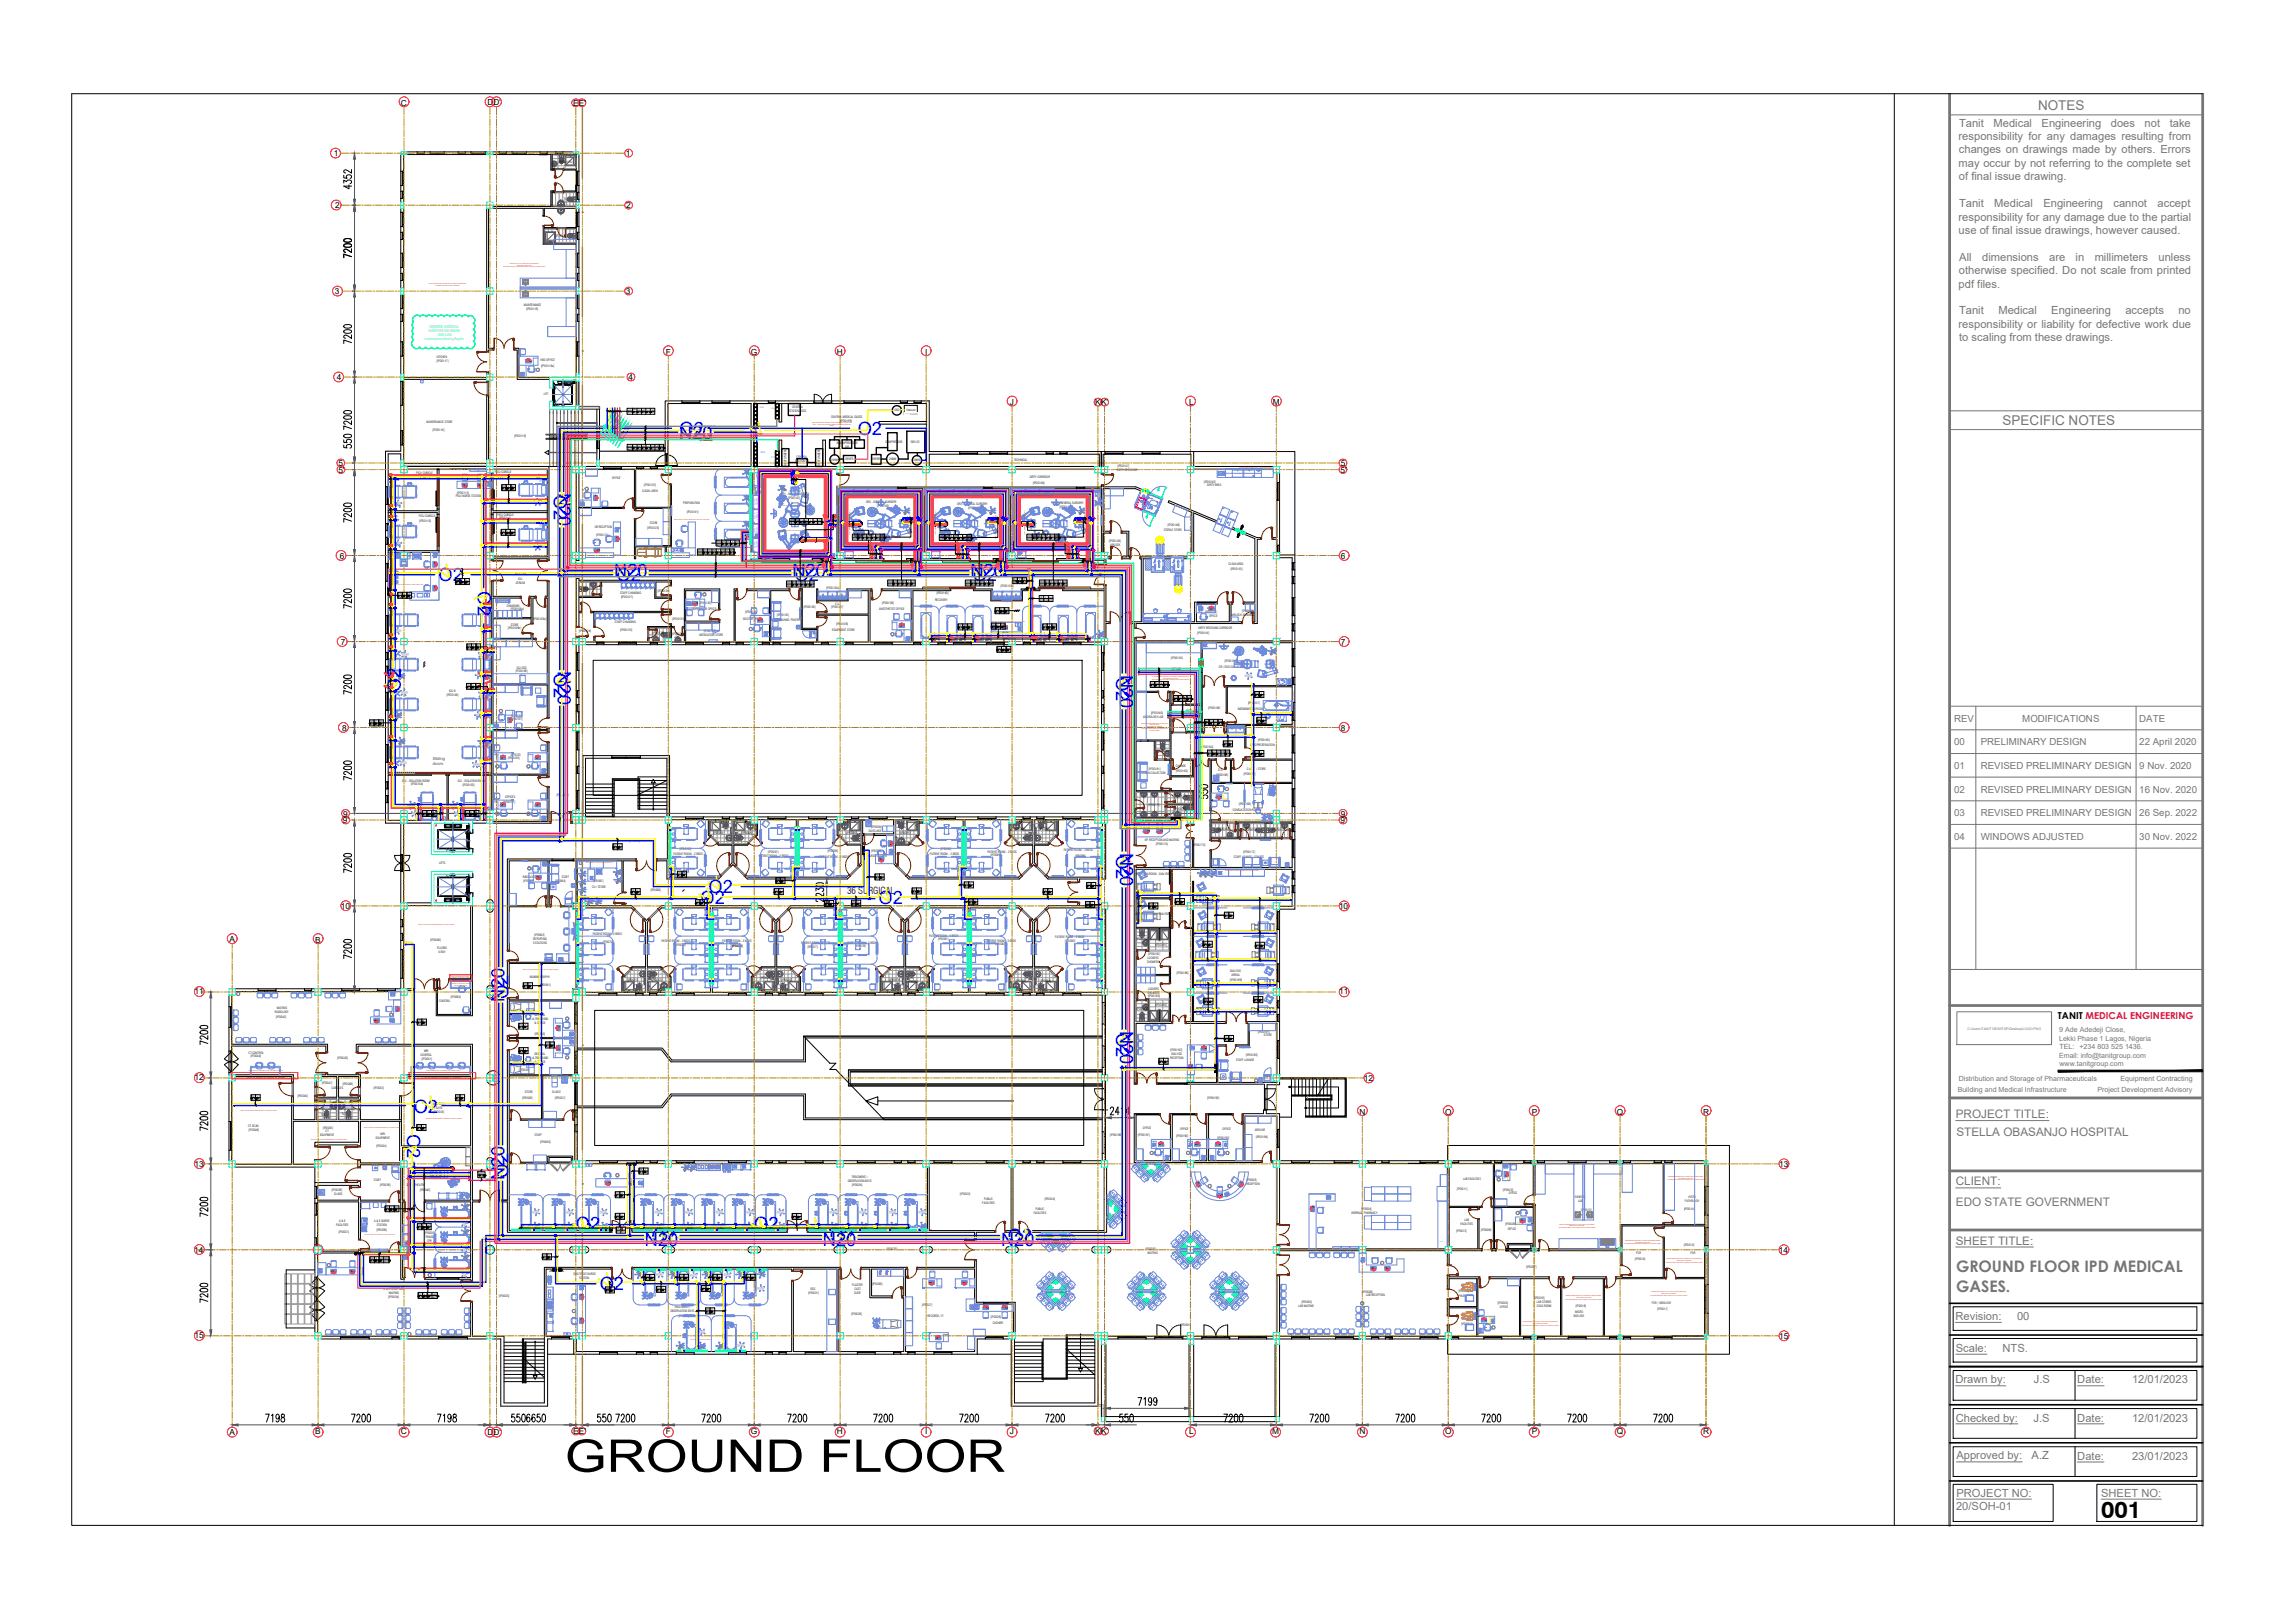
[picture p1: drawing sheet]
<svg xmlns="http://www.w3.org/2000/svg" width="420mm" height="297mm" viewBox="0 0 420 297" stroke-linecap="round" stroke-linejoin="round" font-family="sans-serif">
<defs><g id="words">
<text font-size="8.2" x="103.4" y="269.4">GROUND FLOOR</text>
<text font-size="4.3" x="384.7" y="277.9">001</text>
<g font-size="3.4" fill="#00f">
<text x="124.3" y="80.3">N20</text>
<text x="124.4" y="79.6">O2</text>
<text x="157" y="79.6">O2</text>
<text x="101.4" y="90.6" transform="rotate(90 101.4 90.6)">O2</text>
<text x="102.1" y="90.2" transform="rotate(90 102.1 90.2)">N20</text>
<text x="80.3" y="106.3">O2</text>
<text x="112.4" y="105.6">N20</text>
<text x="112.9" y="106.3">O2</text>
<text x="145.1" y="105.6">N20</text>
<text x="145.5" y="106.3">O2</text>
<text x="177.7" y="105.6">N20</text>
<text x="178.1" y="106.3">O2</text>
<text x="87.5" y="108.2" transform="rotate(90 87.5 108.2)">O2</text>
<text x="101.4" y="123.3" transform="rotate(90 101.4 123.3)">O2</text>
<text x="102.1" y="122.8" transform="rotate(90 102.1 122.8)">N20</text>
<text x="204.4" y="123.9" transform="rotate(90 204.4 123.9)">O2</text>
<text x="205" y="123.5" transform="rotate(90 205 123.5)">N20</text>
<text x="73.4" y="126.6" transform="rotate(-90 73.4 126.6)">O2</text>
<text x="204.4" y="156.5" transform="rotate(90 204.4 156.5)">O2</text>
<text x="205" y="156" transform="rotate(90 205 156)">N20</text>
<text x="128.3" y="165.5">O2</text>
<text x="129.7" y="163.4">O2</text>
<text x="160.9" y="165.5">O2</text>
<text x="92.4" y="183.3" transform="rotate(-90 92.4 183.3)">N20</text>
<text x="93.1" y="182.9" transform="rotate(-90 93.1 182.9)">O2</text>
<text x="204.4" y="189.1" transform="rotate(90 204.4 189.1)">O2</text>
<text x="205" y="188.7" transform="rotate(90 205 188.7)">N20</text>
<text x="75.7" y="203.6">O2</text>
<text x="74.6" y="207.5" transform="rotate(90 74.6 207.5)">O2</text>
<text x="92.4" y="215.9" transform="rotate(-90 92.4 215.9)">N20</text>
<text x="93.1" y="215.5" transform="rotate(-90 93.1 215.5)">O2</text>
<text x="105.4" y="225.2">O2</text>
<text x="119.3" y="227.4">O2</text>
<text x="138.1" y="225.2">O2</text>
<text x="151.9" y="227.4">O2</text>
<text x="184.5" y="227.4">O2</text>
<text x="118.1" y="228.1">N20</text>
<text x="150.7" y="228.1">N20</text>
<text x="183.3" y="228.1">N20</text>
<text x="109.8" y="236">O2</text>
</g>
<g font-size="3.4" fill="#ff0">
<text x="138.6" y="80.4" transform="rotate(-36 138.6 80.4)">V</text>
<text x="101.3" y="91.7" transform="rotate(54 101.3 91.7)">V</text>
<text x="81.4" y="106.4" transform="rotate(-36 81.4 106.4)">V</text>
<text x="114.1" y="106.4" transform="rotate(-36 114.1 106.4)">V</text>
<text x="146.6" y="106.4" transform="rotate(-36 146.6 106.4)">V</text>
<text x="179.3" y="106.4" transform="rotate(-36 179.3 106.4)">V</text>
<text x="89.8" y="109.7" transform="rotate(-126 89.8 109.7)">V</text>
<text x="73.6" y="125.6" transform="rotate(-126 73.6 125.6)">V</text>
<text x="101.3" y="124.3" transform="rotate(54 101.3 124.3)">V</text>
<text x="204.2" y="124.9" transform="rotate(54 204.2 124.9)">V</text>
<text x="204.2" y="157.5" transform="rotate(54 204.2 157.5)">V</text>
<text x="129.3" y="165.7" transform="rotate(-36 129.3 165.7)">V</text>
<text x="130.8" y="163.5" transform="rotate(-36 130.8 163.5)">V</text>
<text x="161.9" y="165.7" transform="rotate(-36 161.9 165.7)">V</text>
<text x="93.2" y="181.8" transform="rotate(-126 93.2 181.8)">V</text>
<text x="204.2" y="190.1" transform="rotate(54 204.2 190.1)">V</text>
<text x="78.5" y="203.6" transform="rotate(-36 78.5 203.6)">V</text>
<text x="77" y="210.6" transform="rotate(-126 77 210.6)">V</text>
<text x="93.2" y="214.5" transform="rotate(-126 93.2 214.5)">V</text>
<text x="106.1" y="226" transform="rotate(-36 106.1 226)">V</text>
<text x="138.8" y="226" transform="rotate(-36 138.8 226)">V</text>
<text x="149" y="226.1" transform="rotate(-36 149 226.1)">V</text>
<text x="122.3" y="228.1" transform="rotate(-36 122.3 228.1)">V</text>
<text x="154.9" y="228.1" transform="rotate(-36 154.9 228.1)">V</text>
<text x="187.5" y="228.1" transform="rotate(-36 187.5 228.1)">V</text>
<text x="110.8" y="236.2" transform="rotate(-37 110.8 236.2)">V</text>
</g>
<g font-size="3.4" fill="#f00">
<text x="72.7" y="126.6" transform="rotate(-90 72.7 126.6)">A4</text>
<text x="90" y="126.6" transform="rotate(-90 90 126.6)">A4</text>
</g>
<text font-size="3.1" fill="#6e8add" x="176.7" y="94.5">99</text>
<text font-size="3.1" fill="#dd6e6e" x="178.2" y="96">95</text>
<text font-size="3.1" x="178.5" y="94.9">92</text>
<text font-size="3.1" fill="#f0f" x="200.7" y="102.7" transform="rotate(-90 200.7 102.7)">98</text>
<g font-size="2.9" fill="#767676">
<text x="358.1" y="232.9">GROUND FLOOR IPD MEDICAL</text>
<text x="358.1" y="236.4">GASES.</text>
</g>
<g font-size="2.6" fill="#b88a00">
<text x="73" y="88.9" transform="rotate(-90 73 88.9)">x2</text>
<text x="74.8" y="140.8" transform="rotate(-90 74.8 140.8)">x2</text>
<text x="74.4" y="150.3">x4</text>
</g>
<g font-size="2.6" fill="#f00">
<text x="73.4" y="89.3" transform="rotate(-90 73.4 89.3)">x2</text>
<text x="192.6" y="99.8">94</text>
<text x="73.4" y="116.8" transform="rotate(-90 73.4 116.8)">x4</text>
<text x="89.3" y="116.8" transform="rotate(-90 89.3 116.8)">x3</text>
<text x="89.3" y="121" transform="rotate(-90 89.3 121)">x2</text>
<text x="87.1" y="128.1">x2</text>
<text x="72.3" y="141.1">x4</text>
<text x="86.1" y="141.1">x2</text>
<text x="74.8" y="149.9">x2</text>
<text x="82.2" y="150.3">x4</text>
</g>
<g font-size="2.6" fill="#ff0">
<text x="97.7" y="88.9">x2</text>
<text x="97.7" y="97">x2</text>
<text x="196.1" y="96.7" transform="rotate(-90 196.1 96.7)">93</text>
<text x="233.5" y="133">86</text>
<text x="85.7" y="141.1">x4</text>
<text x="228.2" y="144.6">05</text>
</g>
<g font-size="2.6" fill="#6e8add">
<text x="141.5" y="94.2">99</text>
<text x="142.9" y="92.8">95</text>
<text x="143.6" y="93.5">93</text>
<text x="147.1" y="94.5">94</text>
<text x="163.3" y="94.5" transform="rotate(-90 163.3 94.5)">99</text>
<text x="164.7" y="96" transform="rotate(-90 164.7 96)">95</text>
<text x="195.4" y="94.5" transform="rotate(-90 195.4 94.5)">99</text>
<text x="161.9" y="96.7">93</text>
<text x="177.8" y="96.7">93</text>
<text x="219.8" y="112.5">01</text>
<text x="220.5" y="113.2" transform="rotate(-90 220.5 113.2)">02</text>
<text x="73.7" y="116.8" transform="rotate(-90 73.7 116.8)">x2</text>
<text x="228.2" y="119.9">99</text>
<text x="73" y="121">x2</text>
<text x="231.1" y="122.4" transform="rotate(-90 231.1 122.4)">70</text>
<text x="236.7" y="125.9" transform="rotate(-90 236.7 125.9)">98</text>
<text x="234.9" y="129.5">05</text>
<text x="214.8" y="142.9" transform="rotate(-90 214.8 142.9)">03</text>
<text x="224" y="143.6" transform="rotate(-90 224 143.6)">68</text>
<text x="221.2" y="147.1">01</text>
<text x="207.4" y="151.7">74</text>
<text x="208.1" y="153.5">01</text>
<text x="210.3" y="153.5">01</text>
</g>
<g font-size="2.6" fill="#808080">
<text x="141.8" y="92.4">92</text>
<text x="232.1" y="120.6" transform="rotate(-90 232.1 120.6)">92</text>
</g>
<g font-size="2.6" fill="#dd6e6e">
<text x="165.1" y="94.9" transform="rotate(-90 165.1 94.9)">92</text>
<text x="197.2" y="94.9" transform="rotate(-90 197.2 94.9)">92</text>
</g>
<g font-size="2.6">
<text x="196.8" y="96" transform="rotate(-90 196.8 96)">95</text>
<text x="88.9" y="121" transform="rotate(-90 88.9 121)">x4</text>
<text x="88.9" y="128.4" transform="rotate(-90 88.9 128.4)">x3</text>
</g>
<g font-size="2.6" fill="#00f">
<text x="73.4" y="96.7" transform="rotate(-90 73.4 96.7)">x2</text>
<text x="74.8" y="121" transform="rotate(-90 74.8 121)">x4</text>
<text x="72.7" y="128.1">x4</text>
<text x="82.5" y="149.9">x2</text>
</g>
<g font-size="2.6" fill="#f0f">
<text x="160.5" y="99.8">94</text>
<text x="176.4" y="99.8">94</text>
<text x="151" y="103">98</text>
<text x="169" y="102.7" transform="rotate(-90 169 102.7)">98</text>
<text x="184.9" y="102.7" transform="rotate(-90 184.9 102.7)">98</text>
</g>
<text font-size="2.6" fill="#0ff" x="137.6" y="103">98</text>
<text font-size="2.6" fill="#ff3f00" x="139.7" y="102.7">97</text>
<g font-size="2.5" fill="#767676">
<text x="373.1" y="20.2">NOTES</text>
<text x="366.6" y="77.8">SPECIFIC NOTES</text>
</g>
<g font-size="2.1" fill="#767676">
<text x="358" y="204.6">PROJECT TITLE:</text>
<text x="358.2" y="208">STELLA OBASANJO HOSPITAL</text>
<text x="358" y="216.9">CLIENT:</text>
<text x="358.1" y="220.7">EDO STATE GOVERNMENT</text>
<text x="358" y="227.8">SHEET TITLE:</text>
</g>
<g font-size="2" fill="#767676">
<text x="358.7" y="23.2">Tanit</text>
<text x="365" y="23.2">Medical</text>
<text x="373.8" y="23.2">Engineering</text>
<text x="386.4" y="23.2">does</text>
<text x="392.6" y="23.2">not</text>
<text x="397.2" y="23.2">take</text>
<text x="358.6" y="25.6">responsibility for any damages resulting from</text>
<text x="358.6" y="28.1">changes on drawings made by others. Errors</text>
<text x="358.6" y="30.6">may occur by not referring to the complete set</text>
<text x="358.6" y="33">of final issue drawing.</text>
<text x="358.6" y="40.4">responsibility for any damage due to the partial</text>
<text x="358.7" y="37.9">Tanit</text>
<text x="365.1" y="37.9">Medical</text>
<text x="374.1" y="37.9">Engineering</text>
<text x="386.9" y="37.9">cannot</text>
<text x="395" y="37.9">accept</text>
<text x="358.6" y="42.8">use of final issue drawings, however caused.</text>
<text x="358.7" y="47.7">All</text>
<text x="362.9" y="47.7">dimensions</text>
<text x="375.1" y="47.7">are</text>
<text x="380" y="47.7">in</text>
<text x="383.5" y="47.7">millimeters</text>
<text x="395.2" y="47.7">unless</text>
<text x="358.6" y="52.6">pdf files.</text>
<text x="358.6" y="50.2">otherwise specified. Do not scale from printed</text>
<text x="358.7" y="57.5">Tanit</text>
<text x="365.9" y="57.5">Medical</text>
<text x="375.5" y="57.5">Engineering</text>
<text x="389.1" y="57.5">accepts</text>
<text x="398.8" y="57.5">no</text>
<text x="358.6" y="60">responsibility or liability for defective work due</text>
<text x="358.7" y="62.5">to scaling from these drawings.</text>
<text x="358" y="241.6">Revision:</text>
<text x="369.3" y="241.6">00</text>
<text x="358.1" y="247.4">Scale:</text>
<text x="366.6" y="247.4">NTS.</text>
<text x="358" y="253.2">Drawn by:</text>
<text x="372.3" y="253.2">J.S</text>
<text x="380.3" y="253.2">Date:</text>
<text x="390.3" y="253.2">12/01/2023</text>
<text x="358.1" y="260.2">Checked by:</text>
<text x="372.3" y="260.2">J.S</text>
<text x="380.3" y="260.2">Date:</text>
<text x="390.3" y="260.2">12/01/2023</text>
<text x="358.2" y="267.1">Approved by:</text>
<text x="371.9" y="267.1">A.Z</text>
<text x="380.3" y="267.1">Date:</text>
<text x="390.3" y="267.1">23/01/2023</text>
<text x="358.2" y="273.9">PROJECT NO:</text>
<text x="384.6" y="273.9">SHEET NO:</text>
<text x="358.1" y="276.4">20/SOH-01</text>
</g>
<g font-size="1.8" fill="#767676">
<text x="357.7" y="132.1">REV</text>
<text x="357.7" y="136.4">00</text>
<text x="362.6" y="136.4">PRELIMINARY DESIGN</text>
<text x="370.2" y="132.1">MODIFICATIONS</text>
<text x="391.7" y="132.1">DATE</text>
<text x="391.7" y="136.4">22 April 2020</text>
<text x="357.7" y="140.7">01</text>
<text x="362.6" y="140.7">REVISED PRELIMINARY DESIGN</text>
<text x="391.7" y="140.7">9 Nov. 2020</text>
<text x="357.7" y="145.1">02</text>
<text x="357.7" y="149.4">03</text>
<text x="362.6" y="145.1">REVISED PRELIMINARY DESIGN</text>
<text x="362.6" y="149.4">REVISED PRELIMINARY DESIGN</text>
<text x="391.7" y="145.1">16 Nov. 2020</text>
<text x="391.7" y="149.4">26 Sep. 2022</text>
<text x="357.7" y="153.7">04</text>
<text x="362.6" y="153.7">WINDOWS ADJUSTED</text>
<text x="391.7" y="153.7">30 Nov. 2022</text>
</g>
<text font-size="1.8" x="155.1" y="163.6">36 SURGICAL</text>
<text font-size="1.7" x="376.8" y="186.4">TANIT MEDICAL ENGINEERING</text>
<g font-size="1.5">
<text x="73.4" y="19.3">C</text>
<text x="89.2" y="19.1">DD'</text>
<text x="104.9" y="19.4">EE'</text>
<text x="61.1" y="28.5">1</text>
<text x="114.6" y="28.5">1</text>
<text x="61.3" y="38.1">2</text>
<text x="114.6" y="38.1">2</text>
<text x="61.3" y="53.9">3</text>
<text x="114.6" y="53.9">3</text>
<text x="121.9" y="64.9">F</text>
<text x="137.4" y="64.9">G</text>
<text x="153.2" y="64.9">H</text>
<text x="169.4" y="64.9">I</text>
<text x="61.7" y="69.5">4</text>
<text x="115.1" y="69.5">4</text>
<text x="184.9" y="74.2">J</text>
<text x="200.5" y="74.1">KK'</text>
<text x="217.7" y="74.1">L</text>
<text x="233" y="74.1">M</text>
<text x="61.9" y="86.5">5'</text>
<text x="62" y="85.4">5</text>
<text x="245.4" y="86.5">5'</text>
<text x="245.5" y="85.4">5</text>
<text x="62.2" y="102.3">6</text>
<text x="245.5" y="102.3">6</text>
<text x="62.4" y="118">7</text>
<text x="245.5" y="118.1">7</text>
<text x="62.6" y="133.8">8</text>
<text x="245.5" y="133.8">8</text>
<text x="62.9" y="149.5">9</text>
<text x="245.5" y="149.5">9</text>
<text x="62.8" y="150.7">9'</text>
<text x="245.4" y="150.7">9'</text>
<text x="62.4" y="166.3">10</text>
<text x="245.1" y="166.4">10</text>
<text x="42" y="172.4">A</text>
<text x="57.7" y="172.6">B</text>
<text x="35.6" y="182">11</text>
<text x="245.2" y="182">11</text>
<text x="35.6" y="197.7">12</text>
<text x="249.7" y="197.8">12</text>
<text x="264.5" y="204">O</text>
<text x="280.5" y="204">P</text>
<text x="248.9" y="204">N</text>
<text x="296" y="204">Q</text>
<text x="311.8" y="204">R</text>
<text x="35.6" y="213.5">13</text>
<text x="325.7" y="213.6">13</text>
<text x="35.6" y="229.2">14</text>
<text x="325.7" y="229.3">14</text>
<text x="35.6" y="244.9">15</text>
<text x="325.7" y="245">15</text>
<text x="42" y="262.6">A</text>
<text x="57.7" y="262.5">B</text>
<text x="73.4" y="262.4">C</text>
<text x="89.2" y="262.6">DD'</text>
<text x="104.9" y="262.5">EE'</text>
<text x="121.9" y="262.5">F</text>
<text x="137.4" y="262.5">G</text>
<text x="153.2" y="262.5">H</text>
<text x="169.4" y="262.5">I</text>
<text x="184.9" y="262.5">J</text>
<text x="200.5" y="262.5">KK'</text>
<text x="217.7" y="262.4">L</text>
<text x="232.9" y="262.5">M</text>
<text x="248.9" y="262.5">N</text>
<text x="264.5" y="262.5">O</text>
<text x="280.5" y="262.5">P</text>
<text x="296" y="262.5">Q</text>
<text x="311.8" y="262.5">R</text>
</g>
<g font-size="1.3" fill="#767676">
<text x="377" y="190.4">Lekki Phase 1 Lagos, Nigeria</text>
<text x="377" y="188.9">9 Ade Adedeji Close,</text>
<text x="377" y="192">TEL:</text>
<text x="380.7" y="192">+234 803 525 1436.</text>
<text x="358.6" y="197.9">Distribution and Storage of Pharmaceuticals</text>
<text x="377" y="193.6">Email: info@tanitgroup.com</text>
<text x="377" y="195.1">www.tanitgroup.com</text>
<text x="388.2" y="197.9">Equipment Contracting</text>
<text x="358.4" y="199.8">Building and Medical Infrastructure</text>
<text x="384" y="199.8">Project Development Advisory</text>
</g>
<g font-size=".8" fill="#545454">
<text x="79.2" y="139.1">Sliding</text>
<text x="79.2" y="140">doors</text>
</g>
<g font-size=".6">
<text x="102.4" y="29.8">[IPDG117a]</text>
<text x="102.7" y="37.1">[IPDG117b]</text>
<text x="103.2" y="36.6">TOILET</text>
<text x="101.7" y="43.3">[IPDG118a]</text>
<text x="95.9" y="56.1">MAINTENANCE</text>
<text x="96.3" y="56.7">[IPDG118]</text>
<text x="80" y="65.5">KITCHEN</text>
<text x="98.9" y="66">HOD OFFICE</text>
<text x="79.9" y="66.3">[IPDG117]</text>
<text x="99" y="67.1">[IPDG118a]</text>
<text x="78.1" y="77.5">MAINTENANCE STORE</text>
<text x="99.6" y="72.4">LIFT</text>
<text x="144.4" y="75.4">STATION AGSS</text>
<text x="145" y="74.6">CENTRAL</text>
<text x="152.2" y="76.5">CENTRAL MEDICAL GASES</text>
<text x="153.8" y="77.3">[IPDG199]</text>
<text x="163.6" y="75.3">1000</text>
<text x="166" y="75.2">Vacuum</text>
<text x="79.2" y="78.8">[IPDG116]</text>
<text x="94.1" y="79.9">[IPDG119]</text>
<text x="128.2" y="80.7">[IPDG200]</text>
<text x="129.6" y="79.8">UPS</text>
<text x="145.8" y="83.8">CENTRAL</text>
<text x="153.1" y="81.3">3xCOMPRESSORS</text>
<text x="154.7" y="82">AIR</text>
<text x="162.1" y="81.1">COMPRESSOR</text>
<text x="166.7" y="81">GEN O2</text>
<text x="76.2" y="86.7">PICU CUBICLE</text>
<text x="76.7" y="87.6">[IPDG114]</text>
<text x="90.6" y="86.5">PICU CUBICLE</text>
<text x="90.9" y="87.6">[IPDG112]</text>
<text x="112.1" y="87.7">OFFICE</text>
<text x="117.5" y="90">CLEAN LINEN</text>
<text x="117.9" y="88.9">[IPDG122]</text>
<text x="144" y="85.3" transform="rotate(-90 144 85.3)">10 CYLINDERS</text>
<text x="145.6" y="84.6">STATION O2</text>
<text x="150.2" y="85.3" transform="rotate(-90 150.2 85.3)">10 CYLINDERS</text>
<text x="152.1" y="84.3">1000</text>
<text x="154.8" y="84.3">DRYER</text>
<text x="159.7" y="84.3">DRYER</text>
<text x="162.8" y="84.2">2000</text>
<text x="167.2" y="84.4">1000</text>
<text x="185.6" y="84.4">TECHNICAL</text>
<text x="188.5" y="87.6">DIRTY CORRIDOR</text>
<text x="189.1" y="88.6">[IPDG146]</text>
<text x="204.5" y="86.2">DIRTY RECEIVING</text>
<text x="204.6" y="85.4">[IPDG147]</text>
<text x="220.4" y="88.4">[IPDG150]</text>
<text x="221" y="89">DIRTY AREA</text>
<text x="76.7" y="94.6">PICU CUBICLE</text>
<text x="76.7" y="95.5">[IPDG110]</text>
<text x="83.5" y="90.9">PICU NURSE STATION</text>
<text x="83.7" y="90.3">[IPDG115]</text>
<text x="91" y="94.5">PICU CUBICLE</text>
<text x="91.4" y="95">[IPDG111]</text>
<text x="119" y="95.8">STORE</text>
<text x="125.1" y="92.3">PREPARATION</text>
<text x="125.7" y="93.9">[IPDG141]</text>
<text x="143" y="90.7">OR1 - MAJOR SURGERY</text>
<text x="144.2" y="91.4">[IPDG142]</text>
<text x="158.6" y="92.1">OR2 - GENERAL SURGERY</text>
<text x="160.5" y="92.8">[IPDG143]</text>
<text x="175.2" y="92.5">OR3 - GENERAL SURGERY</text>
<text x="177.3" y="93.1">[IPDG144]</text>
<text x="192.8" y="92.2">OR4 - GENERAL SURGERY</text>
<text x="194" y="92.9">[IPDG145]</text>
<text x="108.9" y="96.5">OR RECEPTION</text>
<text x="109.1" y="98">[IPDG121]</text>
<text x="118.5" y="96.9">[IPDG123]</text>
<text x="203" y="99.2">[IPDG149]</text>
<text x="203.2" y="100">AIRLOCK</text>
<text x="213.1" y="97.2">STERILE STORE</text>
<text x="213.8" y="96.3">[IPDG148]</text>
<text x="94.2" y="105.2">[IPDG109]</text>
<text x="94.4" y="106.9">ATRIUM</text>
<text x="94.9" y="106.2">ICU</text>
<text x="106.5" y="107.9">[IPDG128]</text>
<text x="115.3" y="104.3">[IPDG120]</text>
<text x="151.3" y="107.7">[IPDG120a]</text>
<text x="183.2" y="107.4">[IPDG120b]</text>
<text x="224.9" y="103.3">CLEAN AREA</text>
<text x="225.3" y="104.3">[IPDG153]</text>
<text x="92.8" y="111">CHANGING</text>
<text x="93.5" y="111.7">[IPDG109a]</text>
<text x="97.6" y="113.4">[IPDG109c]</text>
<text x="113.5" y="108.7">STAFF CHANGING</text>
<text x="113.7" y="109.4">[IPDG127]</text>
<text x="120.4" y="108.3">[IPDG129]</text>
<text x="123.1" y="113.5">[IPDG131]</text>
<text x="126.7" y="111.6">SUPERVISOR OFFICE</text>
<text x="128" y="110.6">[IPDG133]</text>
<text x="136.1" y="113.5">DOCTOR OFFICE</text>
<text x="136.4" y="112.3">[IPDG134]</text>
<text x="141.2" y="113.6">STAFF LOUNGE/ PANTRY</text>
<text x="142.2" y="112.7">[IPDG135]</text>
<text x="147.1" y="111.3">[IPDG136]</text>
<text x="152.2" y="111.3">[IPDG137]</text>
<text x="152.9" y="110.7">C.U.</text>
<text x="161" y="111.6">ANESTHETIST OFFICE</text>
<text x="161.4" y="110.5">[IPDG138]</text>
<text x="171.2" y="109.9">RECOVERY</text>
<text x="171.4" y="108.7">[IPDG140]</text>
<text x="220.6" y="112.3">[IPDG151]</text>
<text x="221.3" y="112.9">OFFICE</text>
<text x="225.5" y="112.8">AIRLOCK /CHANGE</text>
<text x="227.4" y="112">[IPDG152]</text>
<text x="92.9" y="115.1">[IPDG109b]</text>
<text x="93.5" y="114.5">STORE</text>
<text x="106" y="115.7">[IPDG124]</text>
<text x="112.6" y="114.1">STAFF CHANGING</text>
<text x="113.6" y="115.4">[IPDG125]</text>
<text x="119.4" y="116">[IPDG126]</text>
<text x="123" y="116.2">[IPDG130]</text>
<text x="123.5" y="116.8">JAN</text>
<text x="128.1" y="116.5">MEDICATION STORE</text>
<text x="128.9" y="115.6">[IPDG132]</text>
<text x="152.4" y="115.5">EQUIPMENT STORE</text>
<text x="153.1" y="114.3">[IPDG139]</text>
<text x="219.2" y="116">[IPDG154]</text>
<text x="219.4" y="115.1">DIRTY RECEIVING CORRIDOR</text>
<text x="94.4" y="123">[IPDG108]</text>
<text x="94.6" y="122.4">ICU DSS</text>
<text x="214.3" y="120.7">[IPDG155]</text>
<text x="214.6" y="122.6">IVF LAB</text>
<text x="223.2" y="122.2">OR / EGG COLLECTION</text>
<text x="224.2" y="121.2">[IPDG156]</text>
<text x="81.7" y="127.3">[IPDG106]</text>
<text x="82.2" y="126.6">ICU 8</text>
<text x="93.5" y="131.9">[IPDG107]</text>
<text x="93.6" y="131.3">ICU HOD</text>
<text x="209.3" y="131.4">ANDROLOGY LAB</text>
<text x="210.7" y="130.7">[IPDG160]</text>
<text x="216.8" y="131.1">AIRLOCK</text>
<text x="217.1" y="130.4">[IPDG159]</text>
<text x="221.2" y="129.7">[IPDG158]</text>
<text x="226.6" y="129.9">INSEMINATION ROOM</text>
<text x="228.5" y="128.8">[IPDG157]</text>
<text x="211.7" y="137.6">[IPDG162]</text>
<text x="219.9" y="136.8">[IPDG164]</text>
<text x="228.9" y="136.6">CRYOPRESERVATION</text>
<text x="230.3" y="135.7">[IPDG165]</text>
<text x="73.6" y="143.1">ICU - ISOLATION ROOM</text>
<text x="75.2" y="143.7">[IPDG104]</text>
<text x="83.8" y="143.2">ICU - ISOLATION ROOM</text>
<text x="84.7" y="143.8">[IPDG103]</text>
<text x="92.9" y="139">[IPDG105]</text>
<text x="93.5" y="138.3">OFFICES</text>
<text x="208.9" y="141.6">SEMEN COLLECTION</text>
<text x="210.3" y="140.9">[IPDG161]</text>
<text x="215.3" y="141.3">[IPDG163]</text>
<text x="215.3" y="140.3">CHANGE</text>
<text x="222.7" y="142">[IPDG166]</text>
<text x="223" y="141.1">D.U.</text>
<text x="227.7" y="141.9">[IPDG167]</text>
<text x="228.2" y="141">C.U.</text>
<text x="230" y="141">/ STORE</text>
<text x="92.1" y="146.9">[IPDG102]</text>
<text x="92.5" y="146.1">OFFICES</text>
<text x="101.9" y="145.7">[IPDG101]</text>
<text x="210.2" y="147.5">[IPDG175]</text>
<text x="214.9" y="148.3">[IPDG176]</text>
<text x="215" y="145.9">[IPDG177]</text>
<text x="225.7" y="148.5">CONSULTATION ROOM</text>
<text x="226.8" y="147.4">[IPDG168]</text>
<text x="115.2" y="154.1">[IPDG68]</text>
<text x="124.4" y="155.5">[IPDG100]</text>
<text x="130.5" y="152.6">[IPDG99]</text>
<text x="135.8" y="152.6">[IPDG98]</text>
<text x="154.9" y="152.7">[IPDG95]</text>
<text x="159" y="152.2">DU/SLUICE</text>
<text x="159.5" y="156">[IPDG92]</text>
<text x="159.5" y="151.6">[IPDG94]</text>
<text x="164.8" y="152.7">[IPDG91]</text>
<text x="172.2" y="155.6">[IPDG90]</text>
<text x="185.8" y="151.9">[IPDG88]</text>
<text x="190.2" y="151.9">[IPDG87]</text>
<text x="194.7" y="155.8">PATIENT ROOM - 2 BEDS</text>
<text x="209.6" y="154">IVF RECEPTION AND WAITING</text>
<text x="211.6" y="154.7">[IPDG174]</text>
<text x="218.5" y="154.8">[IPDG173]</text>
<text x="223" y="151.9">[IPDG169]</text>
<text x="228" y="151.9">[IPDG170]</text>
<text x="233" y="151.9">[IPDG171]</text>
<text x="80.4" y="158.1">LIFTS</text>
<text x="95.7" y="160.6">RADIOLOGIST</text>
<text x="95.8" y="161.4">[IPDG63]</text>
<text x="101.6" y="161.5">[IPDG64]</text>
<text x="102.8" y="160.7">STAFF</text>
<text x="108.6" y="161.5">[IPDG67]</text>
<text x="123.3" y="156.5">PATIENT ROOM - 2 BEDS</text>
<text x="138.9" y="156.9">PATIENT ROOM - 2 BEDS</text>
<text x="140.6" y="156.2">[IPDG97]</text>
<text x="150.1" y="157.1">PATIENT ROOM - 2 BEDS</text>
<text x="151.5" y="156">[IPDG96]</text>
<text x="158.8" y="156.8">NURSE STATION</text>
<text x="170.2" y="156.5">PATIENT ROOM - 2 BEDS</text>
<text x="180.8" y="156.1">PATIENT ROOM - 2 BEDS</text>
<text x="181.3" y="156.7">[IPDG89]</text>
<text x="196.8" y="156.9">[IPDG86]</text>
<text x="207.9" y="160.1">ISOLATION ROOM - DIALYSIS</text>
<text x="225.9" y="157.1">STAFF LOUNGE+TOILETS</text>
<text x="227.6" y="156">[IPDG172]</text>
<text x="108.4" y="162.5">CU / STORE</text>
<text x="119.1" y="163.1">[IPDG69]</text>
<text x="207.9" y="167.5">ISOLATION ROOM - DIALYSIS</text>
<text x="209.5" y="163">[IPDG178]</text>
<text x="78.8" y="172.3">[IPDG66]</text>
<text x="80" y="173.6">FLUORO</text>
<text x="97.6" y="172.8">3 STATIONS</text>
<text x="97.6" y="172.1">REPORTING</text>
<text x="97.8" y="171.3">[IPDG62]</text>
<text x="108.5" y="171.1">PATIENT ROOM - 3 BEDS</text>
<text x="110.4" y="172.5">[IPDG70]</text>
<text x="121.1" y="172.3">PATIENT ROOM - 3 BEDS</text>
<text x="123.6" y="173.2">[IPDG73]</text>
<text x="132.2" y="172.3">PATIENT ROOM - 3 BEDS</text>
<text x="134" y="173.3">[IPDG74]</text>
<text x="146.7" y="172.7">PATIENT ROOM - 3 BEDS</text>
<text x="147.8" y="173.4">[IPDG77]</text>
<text x="155.2" y="172.7">PATIENT ROOM - 3 BEDS</text>
<text x="156.6" y="173.4">[IPDG78]</text>
<text x="170.1" y="171.5">PATIENT ROOM - 3 BEDS</text>
<text x="171.7" y="172.1">[IPDG81]</text>
<text x="180.7" y="172.3">PATIENT ROOM - 3 BEDS</text>
<text x="182.2" y="173">[IPDG82]</text>
<text x="193.2" y="171.6">PATIENT ROOM - 3 BEDS</text>
<text x="194.9" y="172.4">[IPDG85]</text>
<text x="208" y="172.1">[IPDG180]</text>
<text x="208.9" y="168.7">[IPDG179]</text>
<text x="211.5" y="173.2">[IPDG181]</text>
<text x="80.2" y="174.4">X-RAY</text>
<text x="97" y="179.1">MAMMOGRAPHY</text>
<text x="114.9" y="179.5">[IPDG71]</text>
<text x="119.3" y="179.5">[IPDG72]</text>
<text x="139.2" y="179.2">[IPDG75]</text>
<text x="143" y="179.5">[IPDG76]</text>
<text x="162.8" y="179.5">[IPDG79]</text>
<text x="166.2" y="179.8">[IPDG80]</text>
<text x="185.9" y="179.8">[IPDG83]</text>
<text x="190.5" y="179.8">[IPDG84]</text>
<text x="210" y="176.2">SHOWERS</text>
<text x="210.1" y="175.5">LOCKERS</text>
<text x="210.2" y="174.7">[IPDG182]</text>
<text x="215.4" y="178.3">[IPDG188]</text>
<text x="225.2" y="179.5">[IPDG189]</text>
<text x="225.2" y="177.8">DIALYSIS</text>
<text x="225.5" y="178.6">ARENA</text>
<text x="50.3" y="185.4">RADIOLOGY</text>
<text x="50.7" y="184.7">WAITING</text>
<text x="80.4" y="183.4">CONTROL</text>
<text x="82.5" y="182.6">[IPDG65]</text>
<text x="98.9" y="180.4">[IPDG61]</text>
<text x="208" y="184.8">[IPDG184]</text>
<text x="210.1" y="182">SHOWERS</text>
<text x="210.2" y="182.5">[IPDG183]</text>
<text x="210.2" y="181.2">LOCKERS</text>
<text x="211.5" y="184">[IPDG185]</text>
<text x="50.5" y="186.3">[IPDG42]</text>
<text x="97.4" y="186.7">ULTRASOUND</text>
<text x="97.8" y="189.4">[IPDG60]</text>
<text x="97.9" y="186">GENERAL</text>
<text x="97.9" y="187.5">&amp; OFFICE</text>
<text x="230.3" y="189.1">[IPDG191]</text>
<text x="231.4" y="189.7">STORE</text>
<text x="45.5" y="192.8">CT CONTROL</text>
<text x="45.9" y="193.5">[IPDG44]</text>
<text x="61.8" y="193.9">[IPDG43]</text>
<text x="77" y="193.3">CONTROL</text>
<text x="77.2" y="194.1">[IPDG51]</text>
<text x="77.6" y="192.6">MRI</text>
<text x="95" y="196">[IPDG59]</text>
<text x="97.4" y="193.8">ULTRASOUND</text>
<text x="97.9" y="193.1">GENERAL</text>
<text x="97.9" y="194.5">&amp; OFFICE</text>
<text x="214.2" y="193.8">RECEPTION</text>
<text x="214.3" y="192.4">[IPDG192]</text>
<text x="214.5" y="193.1">DIALYSIS</text>
<text x="226.3" y="194.1">STAFF LOUNGE</text>
<text x="228.1" y="193.3">[IPDG190]</text>
<text x="54.4" y="200.8">[IPDG45]</text>
<text x="58.8" y="203.2">[IPDG49]</text>
<text x="58.9" y="198.4">[IPDG47]</text>
<text x="60.7" y="199.2">CUBICLES</text>
<text x="62.7" y="198.5">[IPDG48]</text>
<text x="63" y="203.1">[IPDG50]</text>
<text x="68.4" y="199.4">[IPDG52]</text>
<text x="79.3" y="202.1">MRI SCAN</text>
<text x="79.4" y="203.7">[IPDG53]</text>
<text x="79.8" y="202.9">SUITE</text>
<text x="95.6" y="201.1">[IPDG58]</text>
<text x="96.1" y="200.1">STORE</text>
<text x="101.1" y="200.1">SLUICE</text>
<text x="101.6" y="201.2">[IPDG57]</text>
<text x="221" y="201">[IPDG193]</text>
<text x="45.4" y="206.3">CT SCAN</text>
<text x="45.5" y="207">[IPDG46]</text>
<text x="58.6" y="208">EQUIPMENT</text>
<text x="58.8" y="204.2">TLT</text>
<text x="59.1" y="206.6">[IPDG55]</text>
<text x="59.6" y="207.2">CT</text>
<text x="62.6" y="204.1">TLT</text>
<text x="68.8" y="208.5">EQUIPMENT</text>
<text x="68.8" y="209.8">[IPDG54]</text>
<text x="69.7" y="207.8">MRI</text>
<text x="97.9" y="208">STAFF</text>
<text x="98.9" y="209.2">[IPDG56]</text>
<text x="203.2" y="207.9">[IPDG198]</text>
<text x="208.3" y="207.8">[IPDG197]</text>
<text x="209.2" y="206.6">OFFICE</text>
<text x="215.3" y="208.2">[IPDG196]</text>
<text x="216.1" y="206.8">OFFICE</text>
<text x="222.8" y="208.4">[IPDG195]</text>
<text x="223.8" y="206.9">OFFICE</text>
<text x="229.8" y="207">ARCHIVE</text>
<text x="229.9" y="208.3">[IPDG194]</text>
<text x="155.9" y="215.5">TREATMENT /</text>
<text x="60.7" y="218.1">[IPDG38]</text>
<text x="61.2" y="218.7">SLUICE</text>
<text x="68.4" y="216.1">STAFF</text>
<text x="69.6" y="217.1">[IPDG39]</text>
<text x="74.5" y="217.1">DIRTY THEATRE</text>
<text x="76.8" y="217.9">[IPDG40]</text>
<text x="88.8" y="216.2">[IPDG41]</text>
<text x="155.2" y="216.2">OBSERVATION BAYS</text>
<text x="155.9" y="217.1">[IPDG26]</text>
<text x="175.7" y="218.7">[IPDG25]</text>
<text x="179.8" y="220.4">FACILITIES</text>
<text x="180.2" y="219.6">PUBLIC</text>
<text x="189.6" y="221.4">PUBLIC</text>
<text x="191.2" y="219.7">[IPDG24]</text>
<text x="228.1" y="216.2">[IPDG03]</text>
<text x="228.2" y="216.9">RECEPTION</text>
<text x="249.2" y="221.5">[IPDG04]</text>
<text x="266.7" y="217.7">[IPDG11]</text>
<text x="267.9" y="216">LAB FACILITIES</text>
<text x="275.1" y="217.9">[IPDG10]</text>
<text x="276.3" y="218.5">OFFICE</text>
<text x="288.3" y="219.3">GENERAL</text>
<text x="288.9" y="220">LAB</text>
<text x="289.4" y="221.7">[IPDG13]</text>
<text x="308.3" y="221.4">[IPDG14]</text>
<text x="308.4" y="220">PATHOLOGY</text>
<text x="309.1" y="219.3">HISTO</text>
<text x="61.5" y="224.3">FACILITIES</text>
<text x="62" y="225.7">[IPDG37]</text>
<text x="62.1" y="223.6">A &amp; E</text>
<text x="68.5" y="223.6">A &amp; E NURSE</text>
<text x="68.9" y="225.2">[IPDG36]</text>
<text x="69" y="224.3">STATION</text>
<text x="77.6" y="225.8">[IPDG35]</text>
<text x="77.9" y="226.5">TRIAGE</text>
<text x="78.2" y="227.2">CPR</text>
<text x="189.3" y="222.1">FACILITIES</text>
<text x="247.4" y="222.2">INTERNAL PHARMACY</text>
<text x="266.6" y="225.5">[IPDG12]</text>
<text x="267.4" y="224.2">FACILITIES</text>
<text x="268.1" y="223.5">LAB</text>
<text x="271.1" y="225.3">[IPDG08]</text>
<text x="275.6" y="224.3">[IPDG09]</text>
<text x="276" y="225.2">OFFICE</text>
<text x="308.3" y="228">[IPDG15]</text>
<text x="105" y="233.3">OBS/TREAT NURSE</text>
<text x="162.3" y="228.8">[IPDG23]</text>
<text x="209.7" y="228.7">[IPDG02]</text>
<text x="210.1" y="229.4">WAITING</text>
<text x="279.4" y="232.1">[IPDG07]</text>
<text x="299.3" y="230.5">[IPDG16]</text>
<text x="299.5" y="229.5">PCR</text>
<text x="309.5" y="229.5">PCR</text>
<text x="70.2" y="236.2">A &amp; E RECEPTION</text>
<text x="71.1" y="237.5">[IPDG34]</text>
<text x="71.2" y="236.9">WAITING</text>
<text x="91.3" y="237.4">[IPDG33]</text>
<text x="106" y="234">STATION</text>
<text x="123.5" y="239.4">TREATMENT /</text>
<text x="148" y="236.8">[IPDG31]</text>
<text x="148.4" y="236.1">DSS</text>
<text x="156" y="235.4">PLASTER</text>
<text x="156.4" y="236.9">SUITE</text>
<text x="156.4" y="236.1">CAST</text>
<text x="159.6" y="235.1">[IPDG30]</text>
<text x="168.8" y="239.1">[IPDG27]</text>
<text x="237.7" y="239.1">LAB WAITING</text>
<text x="238.3" y="238.4">[IPDG05]</text>
<text x="249.4" y="236.6">[IPDG06]</text>
<text x="250.1" y="237.2">LAB RECEPTION</text>
<text x="267" y="236.5">[IPDG22]</text>
<text x="267" y="237.3">PHLEB</text>
<text x="274.2" y="238.7">[IPDG20]</text>
<text x="274.6" y="239.5">OFFICE</text>
<text x="280.8" y="237.7">[IPDG19]</text>
<text x="281.3" y="238.4">LAB STORES</text>
<text x="281.3" y="239.1">COLD ROOM</text>
<text x="288.4" y="239.1">[IPDG18]</text>
<text x="302.4" y="238.7">PCR / VIROLOGY</text>
<text x="303.4" y="239.8">[IPDG17]</text>
<text x="122.8" y="240.1">OBSERVATION BAYS</text>
<text x="124.2" y="241">[IPDG32]</text>
<text x="155.9" y="240.6">[IPDG29]</text>
<text x="169.8" y="241.1">RECORDS / IT</text>
<text x="181.3" y="241.3">[IPDG28]</text>
<text x="181.7" y="242.3">CASHIER</text>
<text x="216.1" y="242.7">[IPDG01]</text>
<text x="267.5" y="242.5">[IPDG21]</text>
<text x="268.4" y="241.2">PHLEB</text>
<text x="288.1" y="241">BIOLOGY</text>
<text x="288.4" y="240.2">MICRO</text>
</g>
<g font-size=".6" fill="#0f0">
<text x="77.8" y="62.2">Location to be defined by Supplier</text>
<text x="78.5" y="60.8">CLOSET FOR THE KITCHEN</text>
<text x="78.7" y="60">PROPOSED ELECTRICAL</text>
<text x="80.2" y="61.5">2400 X 600</text>
</g>
<text font-size=".6" fill="#767676" x="360.2" y="188.5">C:\Users\TANIT DESKTOP\Desktop\LOGO.PNG</text>
<g font-size=".4">
<text x="114.8" y="75.1">AGSS Air</text>
<text x="114.9" y="75.7">Φ54 Φ42Φ42 Φ18 Φ64 Φ15</text>
<text x="116.8" y="75.1">O2 N2O</text>
<text x="118.5" y="75.1">V</text>
<text x="119.1" y="75.1">CO2</text>
<text x="114.8" y="81.7">AGSS Air</text>
<text x="114.9" y="82.3">Φ64 Φ42Φ42 Φ18 Φ76 Φ15 Φ15 Φ15</text>
<text x="116.8" y="81.7">O2 N2O</text>
<text x="118.5" y="81.7">V</text>
<text x="119.1" y="81.8">CO2 N2 MIX</text>
<text x="91.9" y="89.6">Φ10 Φ12 Φ10</text>
<text x="92" y="89.1">O2</text>
<text x="92.9" y="89.1">V</text>
<text x="93.7" y="89.1">Air</text>
<text x="144.6" y="95.3">AGSSAir8 O2 N2O</text>
<text x="144.7" y="95.8">Φ18 Φ10 Φ10 Φ10 Φ12 Φ10 Φ10</text>
<text x="148.3" y="95.3">V</text>
<text x="148.8" y="95.3">Air4 N20</text>
<text x="91.8" y="97.9">Φ10 Φ12 Φ10</text>
<text x="91.9" y="97.3">O2</text>
<text x="92.9" y="97.3">V</text>
<text x="93.6" y="97.3">Air</text>
<text x="127.7" y="100.9">AGSS Air</text>
<text x="127.8" y="101.4">Φ54 Φ35Φ35 Φ18 Φ54 Φ15 Φ15 Φ12</text>
<text x="129.7" y="100.9">O2 N2O</text>
<text x="131.1" y="99.3">AGSS O2 N2O</text>
<text x="131.2" y="99.8">Φ42 Φ12 Φ12 Φ15 Φ12</text>
<text x="131.4" y="100.9">V</text>
<text x="132" y="100.9">CO2 N2 MIX</text>
<text x="134" y="99.3">V</text>
<text x="134.6" y="99.3">Air4</text>
<text x="156" y="98.2">AGSSAir8 O2 N2O</text>
<text x="156.2" y="98.7">Φ18 Φ10 Φ10 Φ10 Φ12 Φ10 Φ10</text>
<text x="159.8" y="98.2">V</text>
<text x="160.3" y="98.2">Air4 N20</text>
<text x="172" y="98.2">AGSSAir8 O2 N2O</text>
<text x="172.1" y="98.8">Φ18 Φ10 Φ10 Φ10 Φ12 Φ10 Φ10</text>
<text x="175.7" y="98.2">V</text>
<text x="176.2" y="98.2">Air4 N20</text>
<text x="188" y="98.2">AGSSAir8 O2 N2O</text>
<text x="188.1" y="98.7">Φ18 Φ10 Φ10 Φ10 Φ12 Φ10 Φ10</text>
<text x="191.7" y="98.2">V</text>
<text x="192.3" y="98.2">Air4 N20</text>
<text x="83.4" y="106.8">Φ22Φ35 Φ22</text>
<text x="83.6" y="106.3">O2</text>
<text x="84.5" y="106.3">V</text>
<text x="85.2" y="106.3">Air</text>
<text x="144" y="106.8">AGSSAir8 O2 N2O</text>
<text x="144.1" y="107.3">Φ42 Φ15 Φ15 Φ15 Φ18 Φ15</text>
<text x="147.7" y="106.8">V</text>
<text x="148.2" y="106.8">Air4</text>
<text x="162.5" y="106.6">AGSSAir8 O2 N2O</text>
<text x="162.6" y="107.1">Φ42 Φ15 Φ15 Φ15 Φ18 Φ15</text>
<text x="166.2" y="106.6">V</text>
<text x="166.8" y="106.6">Air4</text>
<text x="176.7" y="106.6">AGSSAir8 O2 N2O</text>
<text x="176.9" y="107.1">Φ42 Φ15 Φ15 Φ15 Φ18 Φ15</text>
<text x="180.5" y="106.6">V</text>
<text x="181" y="106.6">Air4</text>
<text x="185.5" y="106.1">Air4</text>
<text x="185.6" y="106.7">Φ18 Φ22 Φ18</text>
<text x="186.6" y="106.1">V</text>
<text x="187.3" y="106.1">O2</text>
<text x="190.3" y="106.6">AGSSAir8 O2 N2O</text>
<text x="190.4" y="107.1">Φ42 Φ15 Φ15 Φ15 Φ18 Φ15</text>
<text x="194" y="106.6">V</text>
<text x="194.5" y="106.6">Air4</text>
<text x="72.9" y="109.4">Φ18 Φ28 Φ18</text>
<text x="73" y="108.8">O2</text>
<text x="73.9" y="108.8">V</text>
<text x="74.7" y="108.8">Air</text>
<text x="182.2" y="112.2">Φ22 Φ35 Φ22</text>
<text x="182.3" y="111.6">O2</text>
<text x="183.3" y="111.6">V</text>
<text x="183.9" y="111.6">Air4</text>
<text x="190.3" y="110">Φ15 Φ18 Φ15</text>
<text x="190.4" y="109.4">O2</text>
<text x="191.4" y="109.4">V</text>
<text x="192" y="109.4">Air4</text>
<text x="85.5" y="118.8">Φ10 Φ12 Φ10</text>
<text x="85.6" y="118.3">O2</text>
<text x="86.6" y="118.3">V</text>
<text x="87.3" y="118.3">Air</text>
<text x="175.5" y="115.1">Φ12 Φ15 Φ12</text>
<text x="175.6" y="114.6">O2</text>
<text x="176.5" y="114.6">V</text>
<text x="177.1" y="114.6">Air4</text>
<text x="181.5" y="115">Φ15 Φ18 Φ15</text>
<text x="181.6" y="114.5">O2</text>
<text x="182.6" y="119.3">Φ10 Φ12 Φ10</text>
<text x="182.6" y="114.5">V</text>
<text x="182.7" y="118.7">O2</text>
<text x="183.2" y="114.5">Air4</text>
<text x="183.6" y="118.7">V</text>
<text x="184.2" y="118.7">Air4</text>
<text x="191" y="115.1">Φ12 Φ15 Φ12</text>
<text x="191" y="114.6">O2</text>
<text x="192" y="114.6">V</text>
<text x="192.6" y="114.6">Air4</text>
<text x="85.6" y="125.5">O2</text>
<text x="86.5" y="125.5">V</text>
<text x="87.3" y="125.5">Air</text>
<text x="210.6" y="125.7">Φ10 Φ10 Φ10 Φ10</text>
<text x="210.7" y="125.1">O2 CO2 N2 MIX</text>
<text x="85.5" y="126">Φ10 Φ12 Φ10</text>
<text x="214.9" y="128.2">Φ10 Φ10 Φ10 Φ10</text>
<text x="215" y="127.7">O2 CO2 N2 MIX</text>
<text x="229.8" y="127.5">Φ10 Φ12</text>
<text x="229.9" y="127">O2</text>
<text x="230.3" y="131.7">O2</text>
<text x="230.8" y="127">V</text>
<text x="231.2" y="131.7">V</text>
<text x="67.7" y="132.7">Φ10 Φ12 Φ10</text>
<text x="67.8" y="132.2">O2</text>
<text x="68.8" y="132.2">V</text>
<text x="69.5" y="132.2">Air</text>
<text x="220.6" y="132.6">Φ12 Φ12 Φ12 Φ12</text>
<text x="220.7" y="132.1">O2 CO2 N2 MIX</text>
<text x="221.2" y="137.7">O2</text>
<text x="222.2" y="137.7">V</text>
<text x="222.7" y="137.7">CO2 N2 MIX</text>
<text x="224" y="136.6">Φ12 Φ15</text>
<text x="224.1" y="136">O2</text>
<text x="225.1" y="136">V</text>
<text x="229.9" y="137.8">O2</text>
<text x="230.2" y="132.3">Φ10 Φ12</text>
<text x="230.8" y="137.8">V</text>
<text x="221.1" y="138.2">Φ15 Φ15 Φ15 Φ15 Φ12</text>
<text x="229.8" y="138.3">Φ10 Φ12</text>
<text x="77.4" y="149.3">Φ10 Φ12 Φ10</text>
<text x="77.5" y="148.8">O2</text>
<text x="78.4" y="148.8">V</text>
<text x="79.2" y="148.8">Air</text>
<text x="85.2" y="149.3">Φ10 Φ12 Φ10</text>
<text x="85.3" y="148.8">O2</text>
<text x="86.3" y="148.8">V</text>
<text x="87" y="148.8">Air</text>
<text x="112.3" y="155.4">Φ28 Φ42</text>
<text x="112.4" y="154.8">O2</text>
<text x="113.3" y="154.8">V</text>
<text x="124.1" y="160.4">Φ10 Φ12</text>
<text x="124.2" y="159.9">O2</text>
<text x="125.1" y="159.9">V</text>
<text x="142.1" y="161.6">Φ10 Φ12</text>
<text x="142.2" y="161">O2</text>
<text x="143.1" y="161">V</text>
<text x="160.2" y="160.9">Φ22 Φ35</text>
<text x="160.3" y="160.4">O2</text>
<text x="161.3" y="160.4">V</text>
<text x="176.7" y="161.8">O2</text>
<text x="177.6" y="161.8">V</text>
<text x="199.1" y="161.9">O2</text>
<text x="200" y="161.9">V</text>
<text x="115.6" y="163.6">Φ12 Φ15</text>
<text x="115.7" y="163.1">O2</text>
<text x="116.6" y="163.1">V</text>
<text x="127.4" y="165.6">Φ12 Φ15</text>
<text x="127.5" y="165">O2</text>
<text x="128.4" y="165">V</text>
<text x="141.8" y="163.6">Φ15 Φ22</text>
<text x="141.9" y="163">O2</text>
<text x="142.8" y="163.1">V</text>
<text x="151" y="165.8">Φ12 Φ15</text>
<text x="151.1" y="165.2">O2</text>
<text x="152" y="165.2">V</text>
<text x="155.9" y="165.7">Φ18 Φ28</text>
<text x="156" y="165.2">O2</text>
<text x="157" y="165.2">V</text>
<text x="167" y="163.5">Φ18 Φ28</text>
<text x="167.1" y="162.9">O2</text>
<text x="168.1" y="162.9">V</text>
<text x="176.6" y="162.4">Φ10 Φ12</text>
<text x="177.4" y="165.4">Φ12 Φ15</text>
<text x="177.5" y="164.9">O2</text>
<text x="178.4" y="164.9">V</text>
<text x="191" y="163.6">Φ15 Φ22</text>
<text x="191.1" y="163">O2</text>
<text x="192.1" y="163.1">V</text>
<text x="198.8" y="166">Φ12 Φ15</text>
<text x="198.9" y="165.4">O2</text>
<text x="199" y="162.5">Φ10 Φ12</text>
<text x="199.8" y="165.4">V</text>
<text x="210.3" y="166.2">Φ12 Φ15</text>
<text x="210.4" y="165.7">O2</text>
<text x="211.4" y="165.7">V</text>
<text x="215.2" y="165.4">Φ15 Φ22</text>
<text x="215.3" y="164.9">O2</text>
<text x="216.3" y="164.9">V</text>
<text x="224.2" y="167.9">Φ15 Φ22</text>
<text x="224.3" y="167.4">O2</text>
<text x="225.3" y="167.4">V</text>
<text x="220.3" y="173.2">Φ12 Φ15</text>
<text x="220.4" y="172.7">O2</text>
<text x="221.4" y="172.7">V</text>
<text x="229.9" y="173.4">Φ12 Φ15</text>
<text x="230" y="172.9">O2</text>
<text x="230.9" y="172.9">V</text>
<text x="95.8" y="180.8">Φ10 Φ12</text>
<text x="96" y="180.3">O2</text>
<text x="96.9" y="180.3">V</text>
<text x="220.4" y="183.6">Φ12 Φ15</text>
<text x="220.5" y="183.1">O2</text>
<text x="221.5" y="183.1">V</text>
<text x="229.6" y="183.4">Φ12 Φ15</text>
<text x="229.7" y="182.8">O2</text>
<text x="230.6" y="182.8">V</text>
<text x="76.4" y="187.5">Φ10 Φ12</text>
<text x="76.5" y="186.9">O2</text>
<text x="77.5" y="186.9">V</text>
<text x="95" y="188.2">Φ10 Φ12</text>
<text x="95.1" y="187.7">O2</text>
<text x="96.1" y="187.7">V</text>
<text x="99.9" y="191.7">Φ12 Φ15</text>
<text x="100" y="191.1">O2</text>
<text x="101" y="191.1">V</text>
<text x="224.2" y="190.5">Φ15 Φ22</text>
<text x="224.3" y="189.9">O2</text>
<text x="225.3" y="189.9">V</text>
<text x="95" y="192.7">Φ10 Φ12</text>
<text x="95.2" y="192.2">O2</text>
<text x="96.1" y="192.2">V</text>
<text x="212.2" y="194.6">Φ15 Φ22</text>
<text x="212.3" y="194.1">O2</text>
<text x="213.3" y="194.1">V</text>
<text x="46" y="201.3">Φ10 Φ12</text>
<text x="46.1" y="200.8">O2</text>
<text x="47.1" y="200.8">V</text>
<text x="83.4" y="201.3">Φ12 Φ15</text>
<text x="83.6" y="200.8">O2</text>
<text x="84.5" y="200.8">V</text>
<text x="76.4" y="206.8">Φ12 Φ15</text>
<text x="76.5" y="206.2">O2</text>
<text x="77.4" y="206.2">V</text>
<text x="87.6" y="214.9">AGSS</text>
<text x="87.7" y="215.4">Φ18</text>
<text x="117" y="214.7">Φ18 Φ28</text>
<text x="117.1" y="214.2">O2</text>
<text x="118.1" y="214.2">V</text>
<text x="70.6" y="221.6">Φ15 Φ22 Φ12</text>
<text x="70.7" y="221.1">O2</text>
<text x="71.6" y="221.1">V</text>
<text x="72.2" y="221.1">Air4</text>
<text x="112.7" y="219.1">Φ22 Φ35</text>
<text x="112.8" y="218.5">O2</text>
<text x="113.8" y="218.5">V</text>
<text x="76.4" y="224.9">Φ10 Φ12 Φ10</text>
<text x="76.5" y="224.4">O2</text>
<text x="77.5" y="224.4">V</text>
<text x="78.1" y="224.4">Air4</text>
<text x="112.7" y="223">Φ15 Φ22</text>
<text x="112.8" y="222.5">O2</text>
<text x="112.9" y="225.5">Φ10 Φ12</text>
<text x="113" y="225">O2</text>
<text x="113.8" y="222.5">V</text>
<text x="113.9" y="225">V</text>
<text x="145.1" y="223">Φ15 Φ22</text>
<text x="145.2" y="222.5">O2</text>
<text x="146.1" y="222.5">V</text>
<text x="67.8" y="231">Φ15 Φ22 Φ12 Φ12</text>
<text x="67.9" y="230.4">O2</text>
<text x="68.8" y="230.4">V</text>
<text x="69.4" y="230.4">Air8 N2O</text>
<text x="99.3" y="230.4">Φ18 Φ28</text>
<text x="99.4" y="229.9">O2</text>
<text x="100.4" y="229.9">V</text>
<text x="118.3" y="233.6">O2</text>
<text x="119.2" y="233.6">V</text>
<text x="124.5" y="233.6">O2</text>
<text x="125.5" y="233.6">V</text>
<text x="130.6" y="233.6">O2</text>
<text x="131.6" y="233.6">V</text>
<text x="136.7" y="233.6">O2</text>
<text x="137.7" y="233.6">V</text>
<text x="76.6" y="237.5">Φ15 Φ18 Φ15</text>
<text x="76.7" y="237">O2</text>
<text x="77.6" y="237">V</text>
<text x="78.3" y="236.9">Air8 N2O</text>
<text x="79.2" y="237.5">Φ15</text>
<text x="110.9" y="236.5">Φ15 Φ22</text>
<text x="111" y="236">O2</text>
<text x="111.9" y="236">V</text>
<text x="118.2" y="234.2">Φ10 Φ12</text>
<text x="120.2" y="236.4">Φ12 Φ15</text>
<text x="120.3" y="235.8">O2</text>
<text x="121.3" y="235.8">V</text>
<text x="124.4" y="234.2">Φ10 Φ12</text>
<text x="128.5" y="236.2">Φ12 Φ15</text>
<text x="128.6" y="235.7">O2</text>
<text x="129.3" y="239.8">O2</text>
<text x="129.5" y="235.7">V</text>
<text x="130.3" y="239.8">V</text>
<text x="130.5" y="234.2">Φ10 Φ12</text>
<text x="136.6" y="234.2">Φ10 Φ12</text>
<text x="129.2" y="240.3">Φ10 Φ12</text>
</g>
<text font-size=".4" fill="#ff3f00" x="139.1" y="74.7">CO2</text>
<text font-size=".4" fill="#808080" x="141.2" y="74.8">MIX</text>
<text font-size=".4" fill="#00f" x="139.3" y="82.9">N2O</text>
<text font-size=".4" fill="#0f0" x="141.2" y="83.8">N2</text>
<g font-size=".4" fill="#6e8add">
<text x="155.7" y="89.7" transform="rotate(-180 155.7 89.7)">120X50</text>
<text x="158.3" y="89.7" transform="rotate(-180 158.3 89.7)">120X50</text>
<text x="160.9" y="89.7" transform="rotate(-180 160.9 89.7)">120X50</text>
<text x="163.5" y="89.7" transform="rotate(-180 163.5 89.7)">120X50</text>
<text x="171.4" y="89.7" transform="rotate(-180 171.4 89.7)">120X50</text>
<text x="174" y="89.7" transform="rotate(-180 174 89.7)">120X50</text>
<text x="176.6" y="89.7" transform="rotate(-180 176.6 89.7)">120X50</text>
<text x="179.3" y="89.7" transform="rotate(-180 179.3 89.7)">120X50</text>
<text x="187.1" y="89.7" transform="rotate(-180 187.1 89.7)">120X50</text>
<text x="189.8" y="89.7" transform="rotate(-180 189.8 89.7)">120X50</text>
<text x="192.4" y="89.7" transform="rotate(-180 192.4 89.7)">120X50</text>
<text x="138.1" y="91.1" transform="rotate(90 138.1 91.1)">120X50</text>
<text x="138.1" y="93.8" transform="rotate(90 138.1 93.8)">120X50</text>
<text x="138.5" y="91.2" transform="rotate(90 138.5 91.2)">cabinet</text>
<text x="138.5" y="93.8" transform="rotate(90 138.5 93.8)">cabinet</text>
<text x="155.6" y="90.1" transform="rotate(-180 155.6 90.1)">cabinet</text>
<text x="158.2" y="90.1" transform="rotate(-180 158.2 90.1)">cabinet</text>
<text x="160.9" y="90.1" transform="rotate(-180 160.9 90.1)">cabinet</text>
<text x="163.5" y="90.1" transform="rotate(-180 163.5 90.1)">cabinet</text>
<text x="171.4" y="90.1" transform="rotate(-180 171.4 90.1)">cabinet</text>
<text x="174" y="90.1" transform="rotate(-180 174 90.1)">cabinet</text>
<text x="176.6" y="90.1" transform="rotate(-180 176.6 90.1)">cabinet</text>
<text x="179.2" y="90.1" transform="rotate(-180 179.2 90.1)">cabinet</text>
<text x="187.1" y="90.1" transform="rotate(-180 187.1 90.1)">cabinet</text>
<text x="189.7" y="90.1" transform="rotate(-180 189.7 90.1)">cabinet</text>
<text x="192.3" y="90.1" transform="rotate(-180 192.3 90.1)">cabinet</text>
<text x="138.1" y="96.4" transform="rotate(90 138.1 96.4)">120X50</text>
<text x="138.1" y="99" transform="rotate(90 138.1 99)">120X50</text>
<text x="138.5" y="96.4" transform="rotate(90 138.5 96.4)">cabinet</text>
<text x="138.5" y="99" transform="rotate(90 138.5 99)">cabinet</text>
</g>
<g font-size=".3" fill="#f00">
<text x="78.5" y="52">Kitchen design and location of equipment to be provided by supplier taking</text>
<text x="79.7" y="52.4">the proposed electrical closet into consideration</text>
<text x="92.2" y="48.9">Final worktop design (Incl. cupboards and sinks) to be provided by furniture supplier</text>
<text x="93.3" y="48.3">Maintenance tools to be located on the proposed worktops.</text>
<text x="94.6" y="48.6">Power sockets to be provided.</text>
<text x="127.9" y="77.9">All details to be provided by MEP</text>
<text x="148.8" y="77.4">Medical Gas Plant Room Drawing in addition to Bedhead Units, Pendants, and</text>
<text x="148.8" y="77.7">Outlets + AVSU location (All detailed Drawings) to provided by Medical Gas</text>
<text x="151.9" y="78">Supplier</text>
<text x="84.8" y="88.2">Requirements of Central Station to be Provided by Supplier</text>
<text x="226.8" y="85.6">113 is wall mounted. Distance from FFL to be provided by supplier</text>
<text x="123.5" y="95.3">Medical Equipment parked in Nurse Station to be used in patient areas</text>
<text x="143.2" y="92.5">Anesthesia Pendant to be Provided by MG Supplier</text>
<text x="155.5" y="93.4" transform="rotate(90 155.5 93.4)">Surgical Pendant to be Provided by MG Supplier</text>
<text x="166.5" y="93.9" transform="rotate(90 166.5 93.9)">Anesthesia Pendant to be Provided by MG Supplier</text>
<text x="171.2" y="93.4" transform="rotate(90 171.2 93.4)">Surgical Pendant to be Provided by MG Supplier</text>
<text x="182.2" y="93.9" transform="rotate(90 182.2 93.9)">Anesthesia Pendant to be Provided by MG Supplier</text>
<text x="187.6" y="93.4" transform="rotate(90 187.6 93.4)">Surgical Pendant to be Provided by MG Supplier</text>
<text x="198.6" y="93.9" transform="rotate(90 198.6 93.9)">Anesthesia Pendant to be Provided by MG Supplier</text>
<text x="122.9" y="96.5" transform="rotate(-90 122.9 96.5)">77 is wall mounted. Distance from FFL to be provided by supplier</text>
<text x="143.3" y="97.2">Surgical Pendant to be Provided by MG Supplier</text>
<text x="153.5" y="96.5" transform="rotate(-90 153.5 96.5)">77 is wall mounted. Distance from FFL to be provided by supplier</text>
<text x="169.2" y="98.3" transform="rotate(-90 169.2 98.3)">77 is wall mounted. Distance from FFL to be provided by supplier</text>
<text x="185" y="98.3" transform="rotate(-90 185 98.3)">77 is wall mounted. Distance from FFL to be provided by supplier</text>
<text x="201.9" y="98.2" transform="rotate(-90 201.9 98.2)">77 is wall mounted. Distance from FFL to be provided by supplier</text>
<text x="71.1" y="107.1">Medical Equipment parked in Nurse Station to be used in patient areas</text>
<text x="181.2" y="113.8">Medical Equipment parked in Nurse Station to be used in patient areas</text>
<text x="181.3" y="109.9">77 is wall mounted. Distance from FFL to be provided by supplier</text>
<text x="233.6" y="119.6" transform="rotate(90 233.6 119.6)">Anesthesia Pendant to be Provided by MG Supplier</text>
<text x="210.9" y="123.9">IVF Laboratory Medical Equipment to be located on the proposed worktops.</text>
<text x="210.9" y="124.5">Final worktop design and location of equipment to be provided by supplier</text>
<text x="212.9" y="124.2">Power sockets to be provided.</text>
<text x="236.8" y="126.5" transform="rotate(90 236.8 126.5)">05 and 119 are wall mounted. Distance from FFL to be provided by supplier</text>
<text x="208.9" y="132.4">Andrology Lab Medical Equipment to be located on the</text>
<text x="209" y="133.4">Final worktop design and location of equipment to be</text>
<text x="210" y="133.1">Power sockets to be provided.</text>
<text x="210.5" y="133.7">provided by supplier</text>
<text x="210.5" y="132.8">proposed worktops.</text>
<text x="227.5" y="143.4">05 and 06 are wall mounted. Distance from FFL to be provided by supplier</text>
<text x="93.8" y="157.5">06 is wall mounted. Distance from FFL to be provided by supplier</text>
<text x="107.2" y="158">Medical Equipment in store to be used in patient areas</text>
<text x="224.3" y="159.3">Medical Equipment Stored in Cupboard to be used in patient areas</text>
<text x="76.6" y="169.3">Equipment Positioning and Detailed Drawings to be provided by supplier</text>
<text x="93.2" y="172.5" transform="rotate(-90 93.2 172.5)">77 is wall mounted. Distance from FFL to be provided by supplier</text>
<text x="82.5" y="179.1">dimensions to be provided by supplier)</text>
<text x="82.7" y="178.8">Viewing Window (Design and exact</text>
<text x="95.7" y="177.6">Equipment Positioning and Detailed Drawings to be provided by supplier</text>
<text x="82.4" y="180.1">Control Equipment positioning and details</text>
<text x="83.1" y="180.4">to be provided by supplier</text>
<text x="99.5" y="190.1">06 is wall mounted. Distance from FFL to be provided by supplier</text>
<text x="45.3" y="197.3">Viewing Window (Design and exact dimensions to be provided by supplier)</text>
<text x="45.5" y="196.1">Control Equipment positioning and details to be provided by supplier</text>
<text x="77.9" y="197.3">Viewing Window (Design and exact dimensions to be provided by supplier)</text>
<text x="78" y="195.9">Control Equipment positioning and details to be provided by supplier</text>
<text x="44.1" y="203.2">Equipment Positioning and Detailed Drawings to be provided by supplier</text>
<text x="56.9" y="208.6">Equipment Positioning and Detailed Drawings to be provided by supplier</text>
<text x="66.6" y="206.4">Equipment Positioning and Detailed Drawings to be provided by supplier</text>
<text x="78" y="204.9">Equipment Positioning and Detailed Drawings to be provided by supplier</text>
<text x="126.7" y="213.2">Medical Equipment Stored in Cupboard to be used in patient areas</text>
<text x="305.4" y="215.4">Laboratory Medical Equipment to be located on the proposed worktops.</text>
<text x="307.3" y="215.7">Power sockets to be provided.</text>
<text x="305.3" y="216">Final worktop design and location of equipment to be provided by supplier</text>
<text x="66.7" y="226.1">All medical equipment in A&amp;E NS to be used in patient areas</text>
<text x="73.6" y="227.1">Used in patient areas</text>
<text x="96.3" y="225.1">60 is mobile, can be used on all patients</text>
<text x="102.5" y="225.1">59 is mobile, can be used on all patients</text>
<text x="108.6" y="225.1">60 is mobile, can be used on all patients</text>
<text x="118.6" y="225.1">59 is mobile, can be used on all patients</text>
<text x="124.3" y="225.1">60 is mobile, can be used on all patients</text>
<text x="129.8" y="225.1">59 is mobile, can be used on all patients</text>
<text x="135.5" y="225.1">60 is mobile, can be used on all patients</text>
<text x="140.9" y="225.1">59 is mobile, can be used on all patients</text>
<text x="150.7" y="225.1">60 is mobile, can be used on all patients</text>
<text x="156" y="225.1">59 is mobile, can be used on all patients</text>
<text x="161.6" y="225.1">60 is mobile, can be used on all patients</text>
<text x="167" y="225.1">59 is mobile, can be used on all patients</text>
<text x="285.4" y="224.8">Final worktop design and location of equipment to be provided by supplier</text>
<text x="285.5" y="224.1">Laboratory Medical Equipment to be located on the proposed worktops.</text>
<text x="287.4" y="224.4">Power sockets to be provided.</text>
<text x="297.4" y="227.7">Final worktop design and location of equipment to be provided by supplier</text>
<text x="297.5" y="227.1">Laboratory Medical Equipment to be located on the proposed worktops.</text>
<text x="299.4" y="227.4">Power sockets to be provided.</text>
<text x="73.2" y="229.5">Used in patient areas</text>
<text x="137.8" y="232.5">59 is mobile, can be used on all patients</text>
<text x="160.9" y="233.5">Used in patient areas</text>
<text x="305" y="231.1">Final worktop design and location of equipment to be provided by supplier</text>
<text x="305.1" y="230.5">Laboratory Medical Equipment to be located on the proposed worktops.</text>
<text x="307" y="230.8">Power sockets to be provided.</text>
<text x="286.5" y="237.9">Final worktop design and location of equipment to be provided by supplier</text>
<text x="286.7" y="237.3">Laboratory Medical Equipment to be located on the proposed worktops.</text>
<text x="288.6" y="237.6">Power sockets to be provided.</text>
<text x="302.1" y="237.1">Final worktop design and location of equipment to be provided by supplier</text>
<text x="302.3" y="236.5">Laboratory Medical Equipment to be located on the proposed worktops.</text>
<text x="304.2" y="236.8">Power sockets to be provided.</text>
<text x="99.6" y="244.5">Medical Equipment Parked next to the wall to be used in patient areas</text>
<text x="100.3" y="241.5" transform="rotate(-90 100.3 241.5)">Medical Equipment Stored in Cupboard to be used in patient areas</text>
<text x="126.4" y="245.2">59 is mobile, can be used on all patients</text>
<text x="278.6" y="242.6">Final worktop design and location of equipment to be provided by supplier</text>
<text x="278.8" y="242">Laboratory Medical Equipment to be located on the proposed worktops.</text>
<text x="280.7" y="242.3">Power sockets to be provided.</text>
</g>
<g font-size=".3" fill="#6e8add">
<text x="100.4" y="59.8" transform="rotate(90 100.4 59.8)">Proposed Worktop</text>
<text x="96" y="65.8" transform="rotate(90 96 65.8)">01</text>
<text x="77.1" y="69.9">58</text>
<text x="95.8" y="67.9" transform="rotate(90 95.8 67.9)">02</text>
<text x="71.8" y="88.3" transform="rotate(90 71.8 88.3)">89</text>
<text x="72.2" y="88" transform="rotate(90 72.2 88)">63</text>
<text x="72.3" y="87.3" transform="rotate(90 72.3 87.3)">64</text>
<text x="74.9" y="88.6" transform="rotate(90 74.9 88.6)">56</text>
<text x="75.9" y="89" transform="rotate(90 75.9 89)">79</text>
<text x="85.4" y="88.4">01</text>
<text x="86.1" y="86.2">Cabinet (DDC)</text>
<text x="87.6" y="86.2">Cabinet (DDC)</text>
<text x="87.9" y="88.5">02</text>
<text x="89.5" y="88.6">01</text>
<text x="95.2" y="88.7" transform="rotate(90 95.2 88.7)">79</text>
<text x="96.1" y="88.2" transform="rotate(90 96.1 88.2)">56</text>
<text x="98.8" y="87" transform="rotate(90 98.8 87)">64</text>
<text x="98.9" y="87.7" transform="rotate(90 98.9 87.7)">63</text>
<text x="99.3" y="88" transform="rotate(90 99.3 88)">89</text>
<text x="136.8" y="86.7">60</text>
<text x="143.3" y="89.6">60</text>
<text x="156.6" y="89.8" transform="rotate(90 156.6 89.8)">61</text>
<text x="172.3" y="89.8" transform="rotate(90 172.3 89.8)">61</text>
<text x="188.1" y="89.8" transform="rotate(90 188.1 89.8)">61</text>
<text x="71.8" y="95.6" transform="rotate(90 71.8 95.6)">89</text>
<text x="72.2" y="95.3" transform="rotate(90 72.2 95.3)">63</text>
<text x="72.9" y="92" transform="rotate(90 72.9 92)">81</text>
<text x="74.9" y="95.8" transform="rotate(90 74.9 95.8)">56</text>
<text x="98.2" y="91.6" transform="rotate(90 98.2 91.6)">81</text>
<text x="98.8" y="95.2" transform="rotate(90 98.8 95.2)">64</text>
<text x="98.9" y="95.9" transform="rotate(90 98.9 95.9)">63</text>
<text x="106.7" y="92">02</text>
<text x="109" y="90.7">01</text>
<text x="123" y="93.6">77</text>
<text x="136.8" y="91.5">60</text>
<text x="153" y="93.6">77</text>
<text x="165.7" y="93.6" transform="rotate(90 165.7 93.6)">60</text>
<text x="168.7" y="95.4">77</text>
<text x="181.4" y="93.6" transform="rotate(90 181.4 93.6)">60</text>
<text x="184.5" y="95.4">77</text>
<text x="197.7" y="93.6" transform="rotate(90 197.7 93.6)">60</text>
<text x="201.4" y="95.4">77</text>
<text x="72.5" y="101.5">7</text>
<text x="72.9" y="99.3" transform="rotate(90 72.9 99.3)">81</text>
<text x="74.7" y="101.4">58</text>
<text x="75.6" y="101.4">Cabinet (DDC)</text>
<text x="75.9" y="101.9">61</text>
<text x="75.9" y="96.3" transform="rotate(90 75.9 96.3)">79</text>
<text x="95.2" y="96.9" transform="rotate(90 95.2 96.9)">79</text>
<text x="96.1" y="96.4" transform="rotate(90 96.1 96.4)">56</text>
<text x="98.2" y="99.8" transform="rotate(90 98.2 99.8)">81</text>
<text x="99.3" y="96.1" transform="rotate(90 99.3 96.1)">89</text>
<text x="109.8" y="100.9">01</text>
<text x="112.7" y="97.6">02</text>
<text x="113" y="98.2">01</text>
<text x="123.1" y="100.7">91</text>
<text x="123.6" y="100.7">58</text>
<text x="124.1" y="100.7">58</text>
<text x="136.8" y="96.2">60</text>
<text x="138.4" y="98.1">61</text>
<text x="71.3" y="102.4">87</text>
<text x="73.5" y="103">88</text>
<text x="74.7" y="102.1">58</text>
<text x="79.4" y="102.2">02</text>
<text x="79.5" y="102.9">01</text>
<text x="79.7" y="107.1">01</text>
<text x="71.8" y="112.1">80</text>
<text x="75.5" y="109.2">85</text>
<text x="76.1" y="112.7">79</text>
<text x="76.5" y="109.2">86</text>
<text x="77.8" y="109">82</text>
<text x="78.3" y="109">82</text>
<text x="84.8" y="112.7">79</text>
<text x="88.9" y="112.1">80</text>
<text x="125.9" y="110.1">02</text>
<text x="126.8" y="110.1">01</text>
<text x="139.8" y="113.8">01</text>
<text x="146.2" y="111.9">03</text>
<text x="149.9" y="108.5">90</text>
<text x="181.8" y="108.5">90</text>
<text x="184.2" y="110.3">77</text>
<text x="72.3" y="115.5">64</text>
<text x="72.4" y="119.5">84</text>
<text x="73" y="115.6">63</text>
<text x="73.7" y="119.8">64</text>
<text x="74.4" y="119.9">63</text>
<text x="87.8" y="119.8">64</text>
<text x="88.3" y="115.5">64</text>
<text x="88.5" y="119.9">63</text>
<text x="89" y="115.6">63</text>
<text x="129.8" y="117.4">Cabinet (DDC)</text>
<text x="139.8" y="115.6">02</text>
<text x="146.1" y="114.8">17</text>
<text x="147.6" y="116.5">18</text>
<text x="148.2" y="116.5">18.1</text>
<text x="148.7" y="116">17.1</text>
<text x="164.4" y="114.7">01</text>
<text x="165.6" y="117">02</text>
<text x="171.2" y="117.1">60</text>
<text x="175.9" y="117.1">60</text>
<text x="180.7" y="117.2">60</text>
<text x="181.9" y="115">02</text>
<text x="183.6" y="115.2">01</text>
<text x="186" y="114.4">91</text>
<text x="186.5" y="115.2">8</text>
<text x="186.5" y="114.4">91</text>
<text x="191.3" y="117.1">60</text>
<text x="196.3" y="117.1">60</text>
<text x="201.3" y="116.6">60</text>
<text x="232.7" y="119.3" transform="rotate(90 232.7 119.3)">60</text>
<text x="71.8" y="123.2">80</text>
<text x="73.3" y="124.2">60</text>
<text x="76.1" y="120.8">79</text>
<text x="84.8" y="120.8">79</text>
<text x="87.4" y="123.6">83</text>
<text x="88.9" y="124.2">60</text>
<text x="88.9" y="120.2">80</text>
<text x="95.3" y="124.9">67</text>
<text x="228" y="123.7">63</text>
<text x="228.8" y="123.8">64</text>
<text x="230.6" y="123.8" transform="rotate(10 230.6 123.8)">86</text>
<text x="71.8" y="130.5">80</text>
<text x="72.4" y="126.8">81</text>
<text x="72.7" y="131.4">60</text>
<text x="73.6" y="126.8">64</text>
<text x="74.2" y="126.9">63</text>
<text x="76.1" y="128.2">79</text>
<text x="84.8" y="128.2">79</text>
<text x="87.3" y="130.9">83</text>
<text x="87.8" y="127.1">64</text>
<text x="88.5" y="127.2">63</text>
<text x="88.9" y="127.5">80</text>
<text x="89" y="131.4">60</text>
<text x="93.4" y="131.3">01</text>
<text x="71.8" y="136.3">80</text>
<text x="73.3" y="136.1">60</text>
<text x="76.1" y="136.9">79</text>
<text x="84.8" y="136.9">79</text>
<text x="88.1" y="136.1">60</text>
<text x="88.9" y="136.3">80</text>
<text x="91" y="132.7">02</text>
<text x="72.2" y="139.6">81</text>
<text x="73.3" y="139.7">64</text>
<text x="74" y="139.7">63</text>
<text x="86.7" y="140">64</text>
<text x="87.4" y="140">63</text>
<text x="88" y="140.2">81</text>
<text x="92.6" y="138.8">01</text>
<text x="97.8" y="138.8">01</text>
<text x="98.9" y="141.2">02</text>
<text x="224.3" y="143.5">06</text>
<text x="75.2" y="147.9">60</text>
<text x="75.5" y="149">64</text>
<text x="76.2" y="149">63</text>
<text x="77.2" y="145.3">79</text>
<text x="79.7" y="149.5">80</text>
<text x="80.2" y="148.3">81</text>
<text x="81.2" y="149.8">58</text>
<text x="83.1" y="147.9">60</text>
<text x="83.4" y="149">64</text>
<text x="84" y="149">63</text>
<text x="85" y="145.3">79</text>
<text x="87.5" y="149.5">80</text>
<text x="88" y="148.3">81</text>
<text x="89.4" y="148">58</text>
<text x="91.3" y="147.6">01</text>
<text x="97.8" y="147.5">01</text>
<text x="98.9" y="149.9">02</text>
<text x="232.3" y="149.1">04</text>
<text x="127.3" y="153.5">78</text>
<text x="140.9" y="153.5">78</text>
<text x="150.8" y="153.5">78</text>
<text x="159.3" y="151.2">68</text>
<text x="161.7" y="152">72</text>
<text x="162.9" y="154.2">01</text>
<text x="163.1" y="155.4">02</text>
<text x="171.4" y="153.5">78</text>
<text x="181.3" y="153.5">78</text>
<text x="196.9" y="153.5">78</text>
<text x="231.3" y="154" transform="rotate(-90 231.3 154)">03</text>
<text x="96.6" y="157.7">06</text>
<text x="99.2" y="158.3">02</text>
<text x="105" y="159.6">03</text>
<text x="106.2" y="158">58</text>
<text x="106.5" y="161.8">60</text>
<text x="106.5" y="160.4">60</text>
<text x="108.4" y="160.7">61</text>
<text x="109.9" y="160">07</text>
<text x="112.8" y="160.2">59</text>
<text x="113" y="161.6">59</text>
<text x="127.3" y="157.2">78</text>
<text x="129.6" y="160.4">3</text>
<text x="138.6" y="160.4">3</text>
<text x="140.9" y="157.2">78</text>
<text x="150.8" y="158.8">78</text>
<text x="153.2" y="160.4">3</text>
<text x="161.4" y="157.3">01</text>
<text x="168.9" y="160.4">3</text>
<text x="171.4" y="157.2">78</text>
<text x="181.3" y="157.2">78</text>
<text x="184" y="160.4">3</text>
<text x="194.4" y="160.4">3</text>
<text x="196.9" y="157.2">78</text>
<text x="219.9" y="160.3">59</text>
<text x="220.8" y="160.3">59</text>
<text x="221.9" y="160.3">59</text>
<text x="222.8" y="157.6">18.1</text>
<text x="223.3" y="159.9" transform="rotate(90 223.3 159.9)">61</text>
<text x="223.5" y="157.6">18</text>
<text x="231.4" y="158.1">17.1</text>
<text x="93.3" y="167.8">77</text>
<text x="100.9" y="162.4">17.1</text>
<text x="103.6" y="164.7">18</text>
<text x="104.8" y="162.1">17</text>
<text x="106.5" y="164.7">60</text>
<text x="106.5" y="163.3">60</text>
<text x="107.7" y="165.5">59</text>
<text x="109.2" y="165.5">59</text>
<text x="93.3" y="171.5">77</text>
<text x="93.3" y="169.7">77</text>
<text x="104.8" y="170.9">76</text>
<text x="110.3" y="170">78</text>
<text x="125.2" y="170">78</text>
<text x="135.1" y="170">78</text>
<text x="148.8" y="170">78</text>
<text x="158.7" y="170">78</text>
<text x="182.3" y="170">78</text>
<text x="196.9" y="170">78</text>
<text x="100.8" y="174.9">75</text>
<text x="103" y="175.5">74</text>
<text x="110.3" y="179.2">78</text>
<text x="110.3" y="174.6">78</text>
<text x="117.8" y="174.7">3</text>
<text x="118.8" y="174.7">3</text>
<text x="125.2" y="179.2">78</text>
<text x="125.2" y="174.6">78</text>
<text x="135.1" y="179.2">78</text>
<text x="135.1" y="174.6">78</text>
<text x="141.5" y="174.7">3</text>
<text x="142.5" y="174.7">3</text>
<text x="148.8" y="179.2">78</text>
<text x="148.8" y="174.6">78</text>
<text x="158.7" y="179.2">78</text>
<text x="158.7" y="174.6">78</text>
<text x="165.1" y="174.7">3</text>
<text x="166.1" y="174.7">3</text>
<text x="172.4" y="179.2">78</text>
<text x="172.4" y="174.6">78</text>
<text x="182.3" y="179.2">78</text>
<text x="182.3" y="174.6">78</text>
<text x="188.7" y="174.7">3</text>
<text x="189.7" y="174.7">3</text>
<text x="196.9" y="179.2">78</text>
<text x="196.9" y="174.6">78</text>
<text x="72.3" y="182.3">74</text>
<text x="72.4" y="184.5">01</text>
<text x="69.3" y="186.4">01</text>
<text x="71.5" y="186.4">02</text>
<text x="93.8" y="186.8">73</text>
<text x="102.3" y="191.3">01</text>
<text x="102.3" y="188.9">01</text>
<text x="104.5" y="190.3">06</text>
<text x="104.5" y="189.9">06</text>
<text x="104.7" y="191.3">02</text>
<text x="104.7" y="188.9">02</text>
<text x="227.5" y="191.9">03</text>
<text x="93.8" y="193.3">73</text>
<text x="218.2" y="195.8">01</text>
<text x="218.3" y="192.2">74</text>
<text x="219.9" y="192.2">01</text>
<text x="223.8" y="196.9">17.1</text>
<text x="231.3" y="198">18.1</text>
<text x="231.5" y="197">18</text>
<text x="101.8" y="198.9">72</text>
<text x="103.7" y="198.2">68</text>
<text x="213.1" y="209.7">01</text>
<text x="219.8" y="209.7">01</text>
<text x="223.6" y="209.7">01</text>
<text x="68.4" y="213.9">17.1</text>
<text x="70.4" y="213.7">17</text>
<text x="72.5" y="214.3">18.1</text>
<text x="72.8" y="214.8">18</text>
<text x="80.8" y="213.9">60</text>
<text x="81.7" y="214.5">70</text>
<text x="107.4" y="213.3">58</text>
<text x="108" y="213.3">58 Medical Equipment Parked next to the wall to be used in patient areas</text>
<text x="125.4" y="214.1">60</text>
<text x="126.6" y="214.1">60</text>
<text x="127.8" y="213.8">57</text>
<text x="128.4" y="213.8">57</text>
<text x="129.1" y="213.8">57</text>
<text x="130.2" y="213.5">62</text>
<text x="131.2" y="213.5">62</text>
<text x="213.4" y="211.4">02</text>
<text x="220" y="211.4">02</text>
<text x="221.6" y="211.4">02</text>
<text x="275.3" y="215.7">01</text>
<text x="276.1" y="213.5">02</text>
<text x="59.2" y="218.7">68</text>
<text x="82.2" y="216.8">69</text>
<text x="83.2" y="221" transform="rotate(90 83.2 221)">56</text>
<text x="83.5" y="216.1">56</text>
<text x="85.4" y="218.7">4</text>
<text x="85.4" y="220.7" transform="rotate(90 85.4 220.7)">60</text>
<text x="96.1" y="219.5">04</text>
<text x="97.6" y="221.9">63</text>
<text x="98.3" y="222">64</text>
<text x="102.3" y="219.5">04</text>
<text x="103.8" y="221.9">63</text>
<text x="104.5" y="222">64</text>
<text x="108" y="219.5">04</text>
<text x="109.9" y="221.9">63</text>
<text x="110.7" y="222">64</text>
<text x="111.7" y="216.8">01</text>
<text x="115" y="216.8">01</text>
<text x="116.7" y="216.5">02</text>
<text x="118.5" y="219.5">04</text>
<text x="120" y="221.9">63</text>
<text x="120.8" y="222">64</text>
<text x="124.6" y="219.7">04</text>
<text x="125.6" y="221.9">63</text>
<text x="126.4" y="222">64</text>
<text x="130.2" y="219.7">04</text>
<text x="131.2" y="221.9">63</text>
<text x="131.9" y="222">64</text>
<text x="135.8" y="219.7">04</text>
<text x="136.8" y="221.9">63</text>
<text x="137.5" y="222">64</text>
<text x="141.4" y="219.7">04</text>
<text x="142.4" y="221.9">63</text>
<text x="143.1" y="222">64</text>
<text x="150.5" y="219.5">04</text>
<text x="152" y="221.9">63</text>
<text x="152.8" y="222">64</text>
<text x="156" y="219.5">04</text>
<text x="157.4" y="221.9">63</text>
<text x="158.2" y="222">64</text>
<text x="161.4" y="219.5">04</text>
<text x="162.9" y="221.9">63</text>
<text x="163.6" y="222">64</text>
<text x="166.8" y="219.5">04</text>
<text x="168.3" y="221.9">63</text>
<text x="169.1" y="222">64</text>
<text x="219.5" y="216.9">01</text>
<text x="222.9" y="218.7">01</text>
<text x="224.4" y="218.2">02</text>
<text x="226.7" y="216.9">01</text>
<text x="243.6" y="219.2">02</text>
<text x="297.1" y="218.2">Proposed Worktop</text>
<text x="304.8" y="221.4">Proposed Worktop</text>
<text x="66.9" y="225.4">07</text>
<text x="66.9" y="223.4">61</text>
<text x="74.5" y="227.6">61</text>
<text x="80.9" y="222.1" transform="rotate(90 80.9 222.1)">04</text>
<text x="80.9" y="226.7" transform="rotate(90 80.9 226.7)">04</text>
<text x="83.2" y="225.6" transform="rotate(90 83.2 225.6)">56</text>
<text x="84.9" y="223.3" transform="rotate(90 84.9 223.3)">63</text>
<text x="84.9" y="227.9" transform="rotate(90 84.9 227.9)">63</text>
<text x="85" y="224" transform="rotate(90 85 224)">64</text>
<text x="85.4" y="225.3" transform="rotate(90 85.4 225.3)">60</text>
<text x="98" y="224.9">60</text>
<text x="104.2" y="224.9">59</text>
<text x="110.4" y="224.9">60</text>
<text x="120.4" y="224.9">59</text>
<text x="126" y="224.9">60</text>
<text x="131.6" y="224.9">59</text>
<text x="137.2" y="224.9">60</text>
<text x="142.8" y="224.9">59</text>
<text x="149.4" y="222.1">56</text>
<text x="152.4" y="224.9">60</text>
<text x="154.8" y="222.1">56</text>
<text x="157.9" y="224.9">59</text>
<text x="160.3" y="222.1">56</text>
<text x="163.3" y="224.9">60</text>
<text x="165.7" y="222.1">56</text>
<text x="168.8" y="224.9">59</text>
<text x="240.4" y="222">01</text>
<text x="263.6" y="227.4">Worktop</text>
<text x="278.8" y="223.3">01</text>
<text x="280.1" y="223.6">02</text>
<text x="310.3" y="224">Proposed Worktop</text>
<text x="58.6" y="232.2">74</text>
<text x="61.4" y="232.3">01</text>
<text x="64.8" y="232.3">01</text>
<text x="68" y="228.9">Cabinet (DDC)</text>
<text x="69.5" y="228.9">Cabinet (DDC)</text>
<text x="74.5" y="230.4">07</text>
<text x="80.9" y="231.3" transform="rotate(90 80.9 231.3)">04</text>
<text x="83.2" y="230.2" transform="rotate(90 83.2 230.2)">56</text>
<text x="84.9" y="232.5" transform="rotate(90 84.9 232.5)">63</text>
<text x="85" y="228.6" transform="rotate(90 85 228.6)">64</text>
<text x="85" y="233.3" transform="rotate(90 85 233.3)">64</text>
<text x="85.4" y="229.9" transform="rotate(90 85.4 229.9)">60</text>
<text x="116.9" y="233">60</text>
<text x="120.2" y="233.3">63</text>
<text x="121" y="233.3">64</text>
<text x="123" y="233">60</text>
<text x="126.4" y="233.5">63</text>
<text x="127.2" y="233.4">64</text>
<text x="129.2" y="233">60</text>
<text x="132.6" y="233.4">63</text>
<text x="133.4" y="233.4">64</text>
<text x="135.4" y="233">60</text>
<text x="139.2" y="232.9">59</text>
<text x="161" y="232.7">65</text>
<text x="162.2" y="232.7">66</text>
<text x="244.1" y="228.5">Cabinet (DDC)</text>
<text x="245.6" y="228.5">Cabinet (DDC)</text>
<text x="247.2" y="228.5">Cabinet (DDC)</text>
<text x="249.4" y="230.1">02</text>
<text x="252" y="232.2">01</text>
<text x="254.6" y="232.2">01</text>
<text x="100.4" y="236.5">57</text>
<text x="100.4" y="237.3">57</text>
<text x="106.1" y="236.4">02</text>
<text x="106.4" y="238.1">01</text>
<text x="118.8" y="237.8">04</text>
<text x="125" y="237.8">04</text>
<text x="131.1" y="237.8">04</text>
<text x="137.3" y="237.8">04</text>
<text x="138.8" y="235.9">63</text>
<text x="139.5" y="235.8">64</text>
<text x="152.7" y="236.9">67</text>
<text x="170.7" y="234.6">01</text>
<text x="176.6" y="234.6">01</text>
<text x="177.4" y="238.9">74</text>
<text x="180.1" y="239.7">01</text>
<text x="183.6" y="239.7">01</text>
<text x="103.3" y="244.2">58</text>
<text x="104" y="244.2">58</text>
<text x="106.4" y="241.3">01</text>
<text x="125.3" y="244.5">56</text>
<text x="126.4" y="241.9">04</text>
<text x="127.8" y="243.8">63</text>
<text x="128.6" y="243.9">64</text>
<text x="132.6" y="244.6">56</text>
<text x="133.7" y="242.3">04</text>
<text x="152.7" y="242.3">67</text>
<text x="159.6" y="242.9">04</text>
<text x="171.9" y="245.1">01</text>
<text x="270.8" y="243">02</text>
<text x="272.3" y="242.1">01</text>
<text x="124.4" y="246.8">60</text>
<text x="128.3" y="246.8">59</text>
<text x="131.7" y="246.8">60</text>
<text x="135.1" y="246.3">63</text>
<text x="135.9" y="246.4">64</text>
</g>
<text font-size=".2" fill="#dd6e6e" x="165.7" y="75.7">1100 x 750 x 1650mm</text>
<g font-size=".2">
<text x="151.8" y="102.8">L6</text>
<text x="168.2" y="102.8">L6</text>
<text x="183.9" y="102.8">L6</text>
<text x="199.8" y="102.8">L6</text>
<text x="216" y="150">L6</text>
</g>
</g></defs>
<!-- layer: Aluminum -->
<g fill="none" stroke="#000" stroke-width=".18">
<path d="M73.6 31.3v2.7M73.6 35v1.3M73.6 38.8v2.7M73.6 35.1h.3M73.6 36.3h.3M73.6 31.4h.3M73.6 33.9h.3M73.6 38.9h.3M73.8 31.4v2.5M73.8 35.1v1.2M73.8 38.9v2.5M73.8 36.1h.1"/>
<path d="M73.8 35.2h.1M73.8 33.8h.1M73.8 31.5h.1M73.8 39h.1M73.8 31.5v2.3M73.8 35.2v.9M73.8 39v2.3M73.9 31.3v2.7M73.9 35v1.3M73.9 38.8v2.7M76.4 28.1h1.3M76.4 28.3h1.3"/>
<path d="M76.4 28.2h1.2M76.4 28.1v.2M76.5 28.2h1M76.5 28.2v.1M77.5 28.2v.1M77.6 28.1v.2M78.8 28.2h2.5M78.9 28.2h2.3M78.9 28.2v.1M81.2 28.2v.1M81.3 28.1v.2M81.4 28.1h-2.7l.1 .2h2.6"/>
<path d="M83.9 28.1h1.3M83.9 28.3h1.3M83.9 28.2h1.2M83.9 28.1v.2M84.1 28.2h.9M84.1 28.2v.1M85 28.2v.1M85.1 28.1v.2M86.2 28.1h2.7M86.2 28.3h2.7M86.3 28.2h2.5M86.3 28.1v.2"/>
<path d="M86.4 28.2h2.3M86.4 28.2v.1M88.7 28.2v.1M88.8 28.1v.2M91.4 28.1h1.3M91.4 28.3h1.3M91.4 28.2h1.3M91.4 28.1v.2M91.6 28.2h.9M91.6 28.2v.1M92.5 28.2v.1M92.7 28.1v.2"/>
<path d="M93.8 28.1h2.6M93.8 28.3h2.6M93.8 28.2h2.5M93.8 28.1v.2M93.9 28.2h2.3M93.9 28.2v.1M96.2 28.2v.1M96.3 28.1v.2M98.9 28.1h1.3v.2h-1.3M99 28.2h1.2M99 28.1v.2M99.1 28.2h.9"/>
<path d="M99.1 28.2v.1M100 28.2v.1M101.7 28.1h1.3v.2h-1.3M101.8 28.2h1.2M101.8 28.1v.2M101.9 28.2h1M101.9 28.2v.1M102.9 28.2v.1M105.5 31.1v2.9h.5v-2.7M105.5 36.5v-1.3h.5v1.3M105.5 28.8v2.1M105.5 31.4h.2"/>
<path d="M105.5 33.8h.1M105.5 31.5h.1M105.5 33.9h.2M105.5 38.9h.2M105.5 39h.1M105.5 35.2h.2M105.5 36.3h.1M105.5 36.4h.2M105.5 35.3h.1M105.6 31.5v2.3M105.6 35.3v1M105.6 39v2.3"/>
<path d="M105.6 31.4v2.5M105.6 35.2v1.2M105.6 38.9v2.5M105.7 31.3v2.7M105.7 35.2v1.3M105.7 38.8v2.7M73.6 42.5v1.3M73.6 46.3v2.7M73.6 50v1.3M73.6 53.9v2.6M73.6 57.5v1.3M73.6 50.1h.3"/>
<path d="M73.6 51.3h.3M73.6 46.4h.3M73.6 48.9h.3M73.6 57.6h.3M73.6 58.8h.3M73.6 53.9h.3M73.6 56.4h.3M73.6 42.6h.3M73.6 43.8h.3M73.6 41.4h.3M73.8 51.2h.1M73.8 50.2h.1"/>
<path d="M73.8 48.8h.1M73.8 46.5h.1M73.8 58.7h.1M73.8 57.7h.1M73.8 56.3h.1M73.8 54h.1M73.8 42.6v1.2M73.8 46.4v2.5M73.8 50.1v1.2M73.8 53.9v2.5M73.8 57.6v1.2M73.8 43.7h.1"/>
<path d="M73.8 42.7h.1M73.8 41.3h.1M73.8 42.7v1M73.8 46.5v2.3M73.8 50.2v1M73.8 54v2.3M73.8 57.7v1M73.9 42.5v1.3M73.9 46.3v2.7M73.9 50v1.3M73.9 53.9v2.6M73.9 57.5v1.3"/>
<path d="M105.5 41.5v-2.7h.5v2.7M105.5 42.5v1.3M105.5 46.3v2.7M105.5 50v1.3M105.5 53.9v2.6M105.5 57.5v1.3M105.5 50.1h.2M105.5 51.2h.1M105.5 50.2h.1M105.5 51.3h.2M105.5 46.4h.2M105.5 48.8h.1"/>
<path d="M105.5 46.5h.1M105.5 48.9h.2M105.5 57.6h.2M105.5 58.7h.1M105.5 57.7h.1M105.5 58.8h.2M105.5 53.9h.2M105.5 56.3h.1M105.5 54h.1M105.5 56.4h.2M105.5 42.6h.2M105.5 43.7h.1"/>
<path d="M105.5 42.7h.1M105.5 43.8h.2M105.5 41.3h.1M105.5 41.4h.2M105.6 42.7v1M105.6 46.5v2.3M105.6 50.2v1M105.6 54v2.3M105.6 57.7v1M105.6 42.6v1.2M105.6 46.4v2.5M105.6 50.1v1.2"/>
<path d="M105.6 53.9v2.5M105.6 57.6v1.2M105.7 42.5v1.3M105.7 46.3v2.7M105.7 50v1.3M105.7 53.9v2.6M105.7 57.5v1.3M106 42.5v1.3M73.6 62.6v2.6M73.6 69.8v4.4M73.6 78.8v2.6M73.6 62.6h.3"/>
<path d="M73.6 65.1h.3M73.6 78.9h.3M73.6 69.9h.3M73.6 74.1h.3M73.8 65h.1M73.8 62.7h.1M73.8 62.6v2.5M73.8 69.9v4.2M73.8 78.9v2.5M73.8 79h.1M73.8 74h.1M73.8 70h.1"/>
<path d="M73.8 62.7v2.3M73.8 70v4M73.8 79v2.3M73.9 62.6v2.6M73.9 69.8v4.4M73.9 78.8v2.6M105.5 62.6v2.6M105.5 62.6h.2M105.5 65h.1M105.5 62.7h.1M105.5 65.1h.2M105.6 62.7v2.3"/>
<path d="M105.6 62.6v2.5M105.7 62.6v2.6M109.3 79h.1M109.3 78.9h.2M109.3 78.8v3.3M109.3 79v2.9M109.4 78.9v3.1M109.5 78.8v3.3M124.8 73.6h3.3M124.8 73.9h3.3M124.9 73.8h3.2M124.9 73.6v.3"/>
<path d="M125 73.8h3M125 73.8v.1M128 73.8v.1M128.1 73.6v.3M130.4 73.6h3.2M130.4 73.9h3.2M130.4 73.8h3.2M130.4 73.6v.3M130.5 73.8h3M130.5 73.8v.1M133.5 73.8v.1M133.6 73.6v.3"/>
<path d="M140.7 73.6h1.3M140.7 73.9h1.3M140.7 73.8h1.2M140.7 73.6v.3M140.8 73.8h1M140.8 73.8v.1M141.8 73.8v.1M141.9 73.6v.3M149 73.6h.1M149 73.9h3.3M149.1 73.8h3.1M149.3 73.8h1.1"/>
<path d="M149.3 73.8v.1M149.3 72.2h-.2v1.7M149.4 72.2l.3 .1M149.8 72.3l.2 .2M150.1 72.5l.2 .2M150.3 72.8l.2 .2M150.4 73.8v.1M150.5 73.1l.1 .3M150.6 73.5l.1 .3M150.7 73.8v.1M150.7 73.5v.3M150.8 73.1l-.1 .3"/>
<path d="M150.9 73.8h1.1M150.9 73.8v.1M150.9 72.8l-.1 .2M151.2 72.5l-.2 .2M151.5 72.3l-.2 .2M151.9 72.2l-.3 .1M152 72.2h.2v1.7M152 73.8v.1M152.2 73.6h.1M154.5 73.6h3.3M154.5 73.9h3.3M154.6 73.8h3.1"/>
<path d="M154.6 73.6v.3M154.7 73.8h2.9M154.7 73.8v.1M157.6 73.8v.1M157.7 73.6v.3M164.8 73.6h1.3M164.8 73.9h1.3M164.9 73.8h1.2M164.9 73.6v.3M165 73.8h1M165 73.8v.1M166 73.8v.1"/>
<path d="M166.1 73.6v.3M167.4 73.6h1.3M167.4 73.9h1.3M167.4 73.6v.3M167.4 73.8h1.2M167.5 73.8h1M167.5 73.8v.1M168.5 73.8v.1M168.6 73.6v.3M70.9 89.1v3.2h.2v-3.2M70.9 98.3v1.3M70.9 99.6h.2"/>
<path d="M70.9 98.4h.2M71 89.1v3.2M71 98.4v1.2M71 92.2h.1M71 98.5h.1M71 99.5h.1M71 89.2v3M71 98.5v1M71.1 98.3v1.3M73.6 81.4h.3M73.8 81.3h.1M79.8 89.9h.2v.1h-.2z"/>
<path d="M79.8 97.3h.2v.1h-.2zM79.8 90v2.6h.2v-2.6M79.8 92.5h.1M79.8 94.8h.1M79.9 90.1v2.4M79.9 94.8v2.4M79.9 90v2.6M79.9 94.7v2.6M80 85.9h.4v7.3M80 94.1v6.7M80 94.7h-.2v2.6M80.4 85.9h-.4v7.3"/>
<path d="M80.4 94.1v6.7M89.9 86.5h.4v6.7M89.9 94.1v7M90.3 86.5h-.4v6.7M90.3 89.6v2.7h.2v-2.7M90.3 94.1v7M90.3 95h.2v2.6M90.4 92.2h.1M90.4 89.6v2.7M90.4 95v2.6M90.4 95.1h.1M90.4 89.8v2.4"/>
<path d="M90.4 95.1v2.4M106 92.8h8M106 92.9h8M106 93.1h8M106.1 92.8v.1M109.3 81.9h.1M109.3 82h.2M110.5 85.6h3.3M110.5 85.9h3.3M110.5 85.8h3.2M110.5 85.6v.3M110.6 85.8h3"/>
<path d="M110.6 85.8v.1M113.6 85.8v.1M113.7 85.6v.3M113.9 92.8v.1M114 92.8h.1v.3h-.1zM116.5 85.6h1.3M116.5 85.9h1.3M116.6 85.6v.3M116.6 85.8h1.2M116.7 85.8h1M116.7 85.8v.1M117.7 85.8v.1"/>
<path d="M117.8 85.6v.3M119 85.6h1.4M119 85.9h1.4M119.1 85.6v.3M119.1 85.8h1.2M119.2 85.8v.1M119.2 85.8h1M120.1 84.6v.3M120.2 85.8v.1M120.3 84.3l-.1 .2M120.3 85.6v.3M120.5 84l-.2 .2"/>
<path d="M120.8 83.7l-.2 .2M121.1 83.5l-.3 .1M121.4 83.3l-.2 .1M121.8 83.3h-.3M121.9 83.2h.2M121.9 85.3h.2v.1h-.2zM121.9 83.1h.2v.1h-.2zM122 85h.1M122 83.2v2.1M122 83.4h.1M122 83.4v1.6M122.1 83.2v2.1"/>
<path d="M122.3 83.3h.2M122.6 83.3l.3 .1M123 83.5l.2 .1M123.3 83.7l.2 .1M123.6 84l.1 .1M123.7 84.3l.2 .2M123.9 84.6l.1 .2M124 85v.2h-4l.1-.2M164.4 89.1h1.5M164.4 89.2h1.5M164.4 89.5h1.5M164.4 89.4h1.5"/>
<path d="M175.7 82.9h3.3M175.7 83.1h3.3M175.8 83h3.1M175.8 82.9v.2M175.9 83.1h2.9M175.9 83v.1M178.8 83v.1M178.9 82.9v.2M180.1 89.1h1.5M180.1 89.2h1.5M180.1 89.5h1.5M180.1 89.4h1.5"/>
<path d="M181.2 82.9h3.3M181.2 83.1h3.3M181.3 83h3.1M181.3 82.9v.2M181.4 83.1h2.9M181.4 83v.1M184.3 83v.1M184.4 82.9v.2M191.5 82.9h1.3M191.5 83.1h1.3M191.6 83h1.2M191.6 82.9v.2"/>
<path d="M191.7 83.1h1M191.7 83v.1M192.7 83v.1M192.8 82.9v.2M194 82.9h1.4M194 83.1h1.4M194.1 83h1.2M194.1 82.9v.2M194.2 83.1h1M194.2 83v.1M195.2 83v.1M195.3 82.9v.2"/>
<path d="M197 89.1h1.6M197 89.2h1.6M197 89.5h1.6M197 89.4h1.6M202.3 82.9h3.3M202.3 83.1h3.3M202.4 82.9v.2M202.4 83h3.1M202.5 83.1h2.9M202.5 83v.1M205.4 83v.1M205.5 82.9v.2"/>
<path d="M209.1 82.9h3.3M209.1 83.1h3.3M209.2 83h3.1M209.2 82.9v.2M209.3 83.1h2.9M209.3 83v.1M212.2 83v.1M212.3 82.9v.2M226.6 97.8l.3-.2 .1 .4-.1-.1-.2 .5-.2-.1 .2-.5zM227.2 96.3l.3-.2 .1 .4-.1-.1-.2 .5-.2-.1zM233.8 88.3v3.3M233.8 99.8v1.3"/>
<path d="M233.8 91.4h.1M233.8 88.3h.2M233.8 88.4h.1M233.8 91.5h.2M233.8 100h.1M233.8 99.9h.2M233.8 88.4v3M233.8 100v.9M233.9 88.3v3.2M233.9 99.9v1.2M234 88.3v3.3M234 99.8v1.3"/>
<path d="M70.9 103.1v3.3M70.9 112.7v3.2M70.9 119.4v1.3M70.9 112.7h.2M70.9 103.2h.2M70.9 106.3h.2M70.9 119.5h.2M71 103.2v3.1M71 112.7v3.2M71 119.5v1.2M71 112.8h.1M71 106.2h.1"/>
<path d="M71 103.3h.1M71 119.6h.1M71 103.3v2.9M71 112.8v3M71 119.6v1M71.1 103.1v3.3M71.1 112.7v3.2M71.1 119.4v1.3M105.5 119.4v3.3M105.5 119.5h.2M105.5 119.6h.1M105.6 119.6v2.9"/>
<path d="M105.6 119.5v3.1M105.7 119.4v3.3M109.2 117.7h1.4M109.2 117.5h1.4M109.3 117.6h1.2M109.3 117.5v.2M109.4 117.5h1M109.4 117.5v.1M110.4 117.5v.1M110.5 117.5v.2M113.2 117.7h3.3M113.2 117.5h3.3"/>
<path d="M113.3 117.6h3.1M113.3 117.5v.2M113.4 117.5h2.9M113.4 117.5v.1M116.3 117.5v.1M116.4 117.5v.2M119 117.7h1.4M119 117.5h1.4M119.1 117.5v.2M119.1 117.6h1.2M119.2 117.5h1M119.2 117.5v.1"/>
<path d="M120.2 117.5v.1M120.3 117.5v.2M125.5 117.7h3.3M125.5 117.5h3.3M125.6 117.6h3.1M125.6 117.5v.2M125.7 117.5h2.9M125.7 117.5v.1M128.6 117.5v.1M128.7 117.5v.2M132.3 117.7h1.3M132.3 117.5h1.3"/>
<path d="M132.3 117.5v.2M132.3 117.6h1.2M132.4 117.5v.1M132.4 117.5h1M133.4 117.5v.1M133.5 117.5v.2M134.8 117.7h1.3M134.8 117.5h1.3M134.8 117.6h1.2M134.8 117.5v.2M134.9 117.5v.1M134.9 117.5h1"/>
<path d="M135.9 117.5v.1M136 117.5v.2M139.6 117.7h1.3M139.6 117.5h1.3M139.6 117.6h1.2M139.6 117.5v.2M139.7 117.5h1M139.7 117.5v.1M140.7 117.5v.1M140.8 117.5v.2M141.5 117.7h1.3M141.5 117.5h1.3"/>
<path d="M141.6 117.6h1.2M141.6 117.5v.2M141.7 117.5h1M141.7 117.5v.1M142.7 117.5v.1M142.8 117.5v.2M145.6 117.7h3.3M145.6 117.5h3.3M145.7 117.6h3.1M145.7 117.5v.2M145.8 117.5h2.9M145.8 117.5v.1"/>
<path d="M148.7 117.5v.1M148.8 117.5v.2M150.4 117.6h1.2M150.5 117.5v.1M150.5 117.5h1M151.5 117.5v.1M151.6 117.5v.2M151.7 117.5h-1.3v.2h1.3M154.9 117.6h1.2M155 117.5h1M155 117.5v.1M156 117.5v.1"/>
<path d="M156.1 117.5v.2M156.2 117.5h-1.3v.2h1.3M160.1 117.7h3.3M160.1 117.5h3.3M160.1 117.6h3.2M160.1 117.5v.2M160.2 117.5h3M160.2 117.5v.1M163.2 117.5v.1M163.3 117.5v.2M167.2 117.7h1.4M167.2 117.5h1.4"/>
<path d="M167.3 117.6h1.2M167.3 117.5v.2M167.4 117.5h1M167.4 117.5v.1M168.4 117.5v.1M168.5 117.5v.2M171.7 117.7h1.3M171.7 117.5h1.3M171.8 117.6h1.2M171.8 117.5v.2M171.9 117.5h1M171.9 117.5v.1"/>
<path d="M172.9 117.5v.1M173 117.5v.2M174.5 117.7h3.3M174.5 117.5h3.3M174.6 117.6h3.2M174.6 117.5v.2M174.7 117.5v.1M174.7 117.5h3M177.7 117.5v.1M177.8 117.5v.2M180.6 117.7h3.3M180.6 117.5h3.3"/>
<path d="M180.6 117.5v.2M180.6 117.6h3.2M180.7 117.5h3M180.7 117.5v.1M183.7 117.5v.1M183.8 117.5v.2M187.3 117.7h1.3M187.3 117.5h1.3M187.4 117.6h1.2M187.4 117.5v.2M187.5 117.5h1M187.5 117.5v.1"/>
<path d="M188.5 117.5v.1M188.6 117.5v.2M189.8 117.7h1.3M189.8 117.5h1.3M189.9 117.6h1.2M189.9 117.5v.2M190 117.5v.1M190 117.5h1M191 117.5v.1M191.1 117.5v.2M194.7 117.6h3.2M194.8 117.5h2.9"/>
<path d="M194.8 117.5v.1M197.7 117.5v.1M197.9 117.5v.2M197.9 117.5h-3.2v.2h3.2M201.9 119.5h.2M201.9 119.4v3.3M202 119.6h.1M202 119.5v3.1M202.1 119.6v2.9M202.1 119.4v3.3M233.8 101.1h.2M233.8 100.9h.1"/>
<path d="M236.6 103.2h.1M236.6 103v1.3M236.6 105.5v1.3M236.6 109.4v3.3M236.6 114.2v1.3M236.6 118.7v3.3M236.6 103h.2M236.6 104.1h.1M236.6 104.2h.2M236.6 106.8h.2M236.6 105.6h.1M236.6 106.6h.1"/>
<path d="M236.6 105.5h.2M236.6 112.5h.1M236.6 109.5h.2M236.6 109.6h.1M236.6 112.6h.2M236.6 118.8h.2M236.6 118.9h.1M236.6 114.2h.2M236.6 115.3h.1M236.6 114.3h.1M236.6 115.4h.2M236.6 103.2v.9"/>
<path d="M236.6 105.6v1M236.6 109.6v2.9M236.6 114.3v1M236.6 118.9v2.9M236.7 103v1.2M236.7 105.5v1.3M236.7 109.5v3.1M236.7 114.2v1.2M236.7 118.8v3.1M236.8 103v1.3M236.8 105.5v1.3M236.8 109.4v3.3"/>
<path d="M236.8 114.2v1.3M236.8 118.7v3.3M70.9 139.5h.2M70.9 121.9v1.3M70.9 126.7v3.3M70.9 136.3v3.2M70.9 136.3h.2M70.9 123.2h.2M70.9 122h.2M70.9 126.8h.2M70.9 129.9h.2M70.9 120.7h.2"/>
<path d="M71 136.4h.1M71 122v1.2M71 126.8v3.1M71 136.3v3.2M71 139.4h.1M71 122.1h.1M71 123.1h.1M71 129.8h.1M71 126.9h.1M71 120.6h.1M71 122.1v1M71 126.9v2.9"/>
<path d="M71 136.4v3M71.1 121.9v1.3M71.1 126.7v3.3M71.1 136.3v3.2M105.5 126.4v1.3M105.5 129v1.3M105.5 134v3.3M105.5 126.4h.2M105.5 127.5h.1M105.5 126.5h.1M105.5 127.6h.2M105.5 122.6h.2"/>
<path d="M105.5 122.5h.1M105.5 130.2h.2M105.5 129.1h.1M105.5 130.1h.1M105.5 129h.2M105.5 137.1h.1M105.5 134h.2M105.5 134.1h.1M105.5 137.2h.2M105.6 126.5v1M105.6 129.1v1M105.6 134.1v3"/>
<path d="M105.6 126.4v1.2M105.6 129v1.2M105.6 134v3.2M105.7 126.4v1.3M105.7 129v1.3M105.7 134v3.3M112 138.6h5.2M112 138.8h5.2M112.1 138.6v.2M112.1 138.7h2.5M112.2 138.7v.1M112.2 138.7h2.3"/>
<path d="M114.5 138.7v.1M114.6 138.6v.2M114.7 138.7h2.5M114.7 138.6v.2M114.8 138.7h2.3M114.8 138.7v.1M117.1 138.7v.1M117.2 138.6v.2M201.9 126.4v1.3h.2v-1.3M201.9 126.4h.2M201.9 122.6h.2M201.9 130.2h.2"/>
<path d="M201.9 129h.2M201.9 134h.2M201.9 137.2h.2M201.9 129v1.3M201.9 134v3.3M202 126.5h.1M202 122.5h.1M202 129.1h.1M202 130.1h.1M202 137.1h.1M202 134.1h.1M202 126.4v1.2"/>
<path d="M202 129v1.2M202 134v3.2M202 127.6h.1M202.1 126.5v1M202.1 129.1v1M202.1 134.1v3M202.1 129v1.3M202.1 134v3.3M236.6 128.6v3.2M236.6 134.5v3.3M236.6 121.8h.1M236.6 121.9h.2"/>
<path d="M236.6 131.7h.1M236.6 131.8h.2M236.6 137.6h.1M236.6 134.6h.2M236.6 134.7h.1M236.6 137.7h.2M236.6 128.7v3M236.6 134.7v2.9M236.7 128.6v3.2M236.7 134.6v3.1M236.8 128.6v3.2M236.8 134.5v3.3"/>
<path d="M70.9 143.1v1.3M70.9 145.6v1.3M70.9 143.1h.2M70.9 144.3h.2M70.9 146.8h.2M70.9 145.7h.2M71 143.1v1.2M71 145.7v1.1M71 144.2h.1M71 143.2h.1M71 145.8h.1M71 146.7h.1"/>
<path d="M71 143.2v1M71 145.8v.9M71.1 143.1v1.3M71.1 145.6v1.3M72.3 159.1l-.1 .2h2.8v-.2M72.3 156.9l.1 .2M72.4 158.7l-.1 .3M72.4 157.3l.2 .2M72.6 158.4l-.2 .2M72.7 157.6l.2 .1M72.9 158.2l-.2 .1M73 157.8l.2 .1"/>
<path d="M73.2 158l-.2 .1M73.3 157.9h.3l-.3 .1M73.5 159.4h.2v.1h-.2zM73.5 156.4h.2v.1h-.2zM73.6 159.2h.1M73.6 156.5v2.9M73.6 158h.1M73.6 158.1h.1M73.6 156.7h.1M73.6 157.8h.1M73.6 156.7v1.1M73.6 158.1v1.1"/>
<path d="M73.7 158h.2M73.7 156.5v2.9M73.9 157.9h-.2M74 158l.3 .1M74.3 157.8l-.2 .1M74.4 158.2l.2 .1M74.6 157.6l-.2 .1M74.7 158.4l.1 .2M74.8 157.3l-.1 .2M74.9 158.7l.1 .3M75 156.9l-.1 .2M75 156.8v-.2h-2.8l.1 .2"/>
<path d="M101.1 157.6h3.9M101.1 157.4h3.9M101.1 157.2h3.9M101.2 157.5h3.7M101.2 157.4v.2M104.8 157.4v.2M105.5 140.2v1.3M105.5 144.7v3.2M105.5 141.5h.2M105.5 140.4h.1M105.5 141.4h.1M105.5 140.3h.2"/>
<path d="M105.5 147.8h.1M105.5 144.7h.2M105.5 144.8h.1M105.5 147.9h.2M105.6 140.4v1M105.6 144.8v3M105.6 140.3v1.2M105.6 144.7v3.2M105.7 140.2v1.3M105.7 144.7v3.2M125.5 149.8h3.3M125.5 150h3.3"/>
<path d="M125.5 149.9h3.2M125.5 149.8v.2M125.7 149.9h2.9M125.7 149.9v.1M128.6 149.9v.1M128.7 149.8v.2M132.2 149.8h1.3M132.2 150h1.3M132.3 149.9h1.2M132.3 149.8v.2M132.4 149.9h1M132.4 149.9v.1"/>
<path d="M133.4 149.9v.1M133.5 149.8v.2M134.8 149.8h1.3M134.8 150h1.3M134.8 149.9h1.2M134.8 149.8v.2M134.9 149.9h1M134.9 149.9v.1M135.9 149.9v.1M136 149.8v.2M140.6 149.8h3.3M140.6 150h3.3"/>
<path d="M140.7 149.9h3.1M140.7 149.8v.2M140.8 149.9h2.9M140.8 149.9v.1M143.7 149.9v.1M143.8 149.8v.2M148 149.8h3.3M148 150h3.3M148.1 149.9h3.2M148.1 149.8v.2M148.2 149.9h3M148.2 149.9v.1"/>
<path d="M151.2 149.9v.1M151.3 149.8v.2M155.9 149.8h1.3l-.1 .2h-1.2M155.9 149.9h1.2M155.9 149.8v.2M156 149.9h1M156 149.9v.1M157 149.9v.1M159.1 149.8h3.3M159.1 150h3.3M159.2 149.9h3.1M159.2 149.8v.2"/>
<path d="M159.3 149.9h2.9M159.3 149.9v.1M162.2 149.9v.1M162.3 149.8v.2M165.3 149.8h1.3M165.3 150h1.3M165.4 149.9h1.2M165.4 149.8v.2M165.5 149.9h1M165.5 149.9v.1M166.5 149.9v.1M166.6 149.8v.2"/>
<path d="M171.6 149.8h3.3M171.6 150h3.3M171.6 149.9h3.2M171.6 149.8v.2M171.8 149.9h2.9M171.8 149.9v.1M174.7 149.9v.1M174.8 149.8v.2M179.1 149.8h3.2M179.1 150h3.2M179.1 149.9h3.2M179.1 149.8v.2"/>
<path d="M179.2 149.9h3M179.2 149.9v.1M182.2 149.9v.1M182.3 149.8v.2M187.3 149.8h1.3M187.3 150h1.3M187.4 149.8v.2M187.4 149.9h1.2M187.5 149.9v.1M187.5 149.9h1M188.5 149.9v.1M188.6 149.8v.2"/>
<path d="M189.8 149.8h1.3M189.8 150h1.3M189.9 149.8v.2M189.9 149.9h1.2M190 149.9v.1M190 149.9h1M191 149.9v.1M191.1 149.8v.2M194.6 149.8h3.3M194.6 150h3.3M194.7 149.8v.2M194.7 149.9h3.1"/>
<path d="M194.8 149.9v.1M194.8 149.9h2.9M197.7 149.9v.1M197.8 149.8v.2M201.9 141.5h.2M201.9 140.3h.2M201.9 140.2v1.3M201.9 144.6v3.3M201.9 144.7h.2M201.9 147.9h.2M202 140.4h.1M202 141.4h.1"/>
<path d="M202 140.3v1.2M202 144.7v3.2M202 147.7h.1M202 144.8h.1M202.1 140.4v1M202.1 144.8v2.9M202.1 140.2v1.3M202.1 144.6v3.3M214.1 159.2h.1M214.1 159.1v2.6M214.2 159.2v2.4M214.2 159.1v2.6"/>
<path d="M214.3 159.1v2.6M236.6 142.4v-1.3h.2v1.3M236.6 144.4v3.2M236.6 150.9v1.3M236.6 153.7v3.3M236.6 159.6v1.3M236.6 159.6h.2M236.6 159.7h.1M236.6 153.8h.1M236.6 156.9h.2M236.6 156.8h.1M236.6 153.7h.2"/>
<path d="M236.6 147.5h.1M236.6 144.4h.2M236.6 144.5h.1M236.6 147.6h.2M236.6 142.3h.2M236.6 141.2h.1M236.6 142.2h.1M236.6 152.1h.2M236.6 151h.1M236.6 152h.1M236.6 150.9h.2M236.6 141.2v1"/>
<path d="M236.6 144.5v3M236.6 151v1M236.6 153.8v3M236.6 159.7v1M236.7 141.1v1.2M236.7 144.4v3.2M236.7 150.9v1.2M236.7 153.7v3.2M236.7 159.6v1.2M236.8 144.4v3.2M236.8 150.9v1.3M236.8 153.7v3.3"/>
<path d="M236.8 159.6v1.3M73.6 168.3v1.3M73.6 170.8v1.3M73.6 173.8v5.2M73.6 169.6h.3M73.6 179h.3M73.6 173.8h.3M73.6 176.5h.3M73.6 176.4h.3M73.6 172.1h.3M73.6 170.9h.3M73.6 168.4h.3"/>
<path d="M73.8 168.4v1.2M73.8 170.9v1.2M73.8 173.8v2.6M73.8 176.5v2.5M73.8 176.6h.1M73.8 174h.1M73.8 178.9h.1M73.8 176.2h.1M73.8 171h.1M73.8 172h.1M73.8 169.4h.1M73.8 168.5h.1"/>
<path d="M73.8 168.5v.9M73.8 171v1M73.8 174v2.2M73.8 176.6v2.3M73.9 168.3v1.3M73.9 170.8v1.3M73.9 173.8v5.2M214.1 161.7h.2v.1h-.2zM214.1 167h.2v.1h-.2zM214.1 167.1v2.6M214.1 161.6h.1M214.1 167.2h.1"/>
<path d="M214.1 169.6h.1M214.2 167.2v2.4M214.2 167.1v2.6M214.3 167.1v2.6M233.8 166.8v3.3M233.8 176.4v3.3M233.8 176.6h.1M233.8 179.6h.2M233.8 179.5h.1M233.8 176.5h.2M233.8 170h.1M233.8 166.9h.2"/>
<path d="M233.8 167h.1M233.8 170.1h.2M233.8 167v3M233.8 176.6v2.9M233.9 166.9v3.2M233.9 176.5v3.1M234 166.8v3.3M234 176.4v3.3M236.6 162.1v1.2l.2 .1v-1.3M236.6 162.2h.1M236.6 163.2h.1M236.6 162.1h.2"/>
<path d="M236.6 160.7h.1M236.6 160.8h.2M236.6 162.2v1M236.7 162.1v1.2M41.1 194.9a1.75 1.75 0 0 1 2.5 0l-1.2 1.3zM42.2 184.3h.2M42.2 187.9h.2M42.2 192.4h.2M42.3 187.8h.1M42.3 194.3h.1M42.3 194.5h.1M42.3 192.7h.1"/>
<path d="M42.3 184.4h.1M42.3 184.3v3.6M42.3 192.4v3.8M42.3 196h.1M42.3 196.2h.1M42.3 192.5h.1M42.3 194.1h.1M42.4 192.5l1.2 1.3a1.75 1.75 0 0 1-2.5 0zM42.4 184.3v3.7M42.4 192.4v3.9M42.4 196.2l-.2 .1M47.3 181.2h3.2"/>
<path d="M47.3 181.5h3.2M47.3 181.3h3.2M47.3 181.2v.3M47.4 181.3v.2M47.4 181.4h3M50.4 181.3v.2M50.5 181.2v.3M55.7 181.2h1.4M55.7 181.5h1.4M55.8 181.3h1.2M55.8 181.2v.3M55.9 181.4h1"/>
<path d="M55.9 181.3v.2M56.9 181.3v.2M57 181.2v.3M62.6 181.2h3.2M62.6 181.5h3.2M62.6 181.3h3.2M62.6 181.2v.3M62.7 181.4h3M62.7 181.3v.2M65.7 181.3v.2M65.8 181.2v.3M69.1 181.2h3.3"/>
<path d="M69.1 181.4h3.3M69.2 181.3h3.1M69.2 181.2v.2M69.3 181.3v.1M72.2 181.3v.1M72.3 181.2v.2M105.2 198.3h.3M105.2 198.4h.2M105.2 196.3h.3M105.2 196.3v-3.9h.3v3.9M105.2 196.2h.2M105.2 187.4h.3"/>
<path d="M105.2 183.5v3.9M105.2 198.2v4M105.2 183.5h.3M105.2 183.6h.2M105.2 187.2h.2M105.2 192.5h.2M105.3 183.6v3.6M105.3 192.5v3.7M105.3 198.4v3.6M105.4 183.5v3.9M105.4 192.4v3.9M105.4 198.3v3.8"/>
<path d="M105.5 183.5v3.9M105.5 198.2v4M109.7 181.6h3.2M109.7 181.8h3.2M109.7 181.7h3.2M109.7 181.6v.2M109.8 181.6v.1M109.8 181.7h3M112.8 181.6v.1M112.9 181.6v.2M116.4 181.6h1.3M116.4 181.8h1.3"/>
<path d="M116.5 181.6v.2M116.5 181.7h1.2M116.6 181.6v.1M116.6 181.7h1M117.6 181.6v.1M117.7 181.6v.2M118.9 181.6h1.3M118.9 181.8h1.3M119 181.6v.2M119 181.7h1.2M119.1 181.6v.1M119.1 181.7h1"/>
<path d="M120.1 181.6v.1M120.2 181.6v.2M123.8 181.6h3.3M123.8 181.8h3.3M123.9 181.6v.2M123.9 181.7h3.1M124 181.6v.1M124 181.7h2.9M126.9 181.6v.1M127 181.6v.2M133.4 181.6h3.2M133.4 181.8h3.2"/>
<path d="M133.4 181.6v.2M133.4 181.7h3.2M133.5 181.6v.1M133.5 181.7h3M136.5 181.6v.1M136.6 181.6v.2M140.1 181.6h1.3M140.1 181.8h1.3M140.2 181.6v.2M140.2 181.7h1.2M140.3 181.6v.1M140.3 181.7h1"/>
<path d="M141.3 181.6v.1M141.4 181.6v.2M142.6 181.6h1.3v.2h-1.3M142.7 181.6v.2M142.7 181.7h1.2M142.8 181.6v.1M142.8 181.7h1M143.8 181.6v.1M147.4 181.6h3.3M147.4 181.8h3.3M147.5 181.6v.2M147.5 181.7h3.1"/>
<path d="M147.6 181.6v.1M147.6 181.7h2.9M150.5 181.6v.1M150.6 181.6v.2M157 181.6h3.2M157 181.8h3.2M157 181.6v.2M157 181.7h3.2M157.1 181.6v.1M157.1 181.7h3M160.1 181.6v.1M160.2 181.6v.2"/>
<path d="M163.7 181.6h1.3M163.7 181.8h1.3M163.8 181.6v.2M163.8 181.7h1.2M163.9 181.6v.1M163.9 181.7h1M164.9 181.6v.1M165 181.6v.2M166.2 181.6h1.3M166.2 181.8h1.3M166.3 181.6v.2M166.3 181.7h1.2"/>
<path d="M166.4 181.6v.1M166.4 181.7h1M167.4 181.6v.1M167.5 181.6v.2M171 181.6h3.3M171 181.8h3.3M171.1 181.6v.2M171.1 181.7h3.1M171.2 181.6v.1M171.2 181.7h2.9M174.1 181.6v.1M174.2 181.6v.2"/>
<path d="M180.5 181.6h3.3M180.5 181.8h3.3M180.6 181.6v.2M180.6 181.7h3.2M180.7 181.6v.1M180.7 181.7h3M183.7 181.6v.1M183.8 181.6v.2M187.3 181.6h1.3M187.3 181.8h1.3M187.4 181.6v.2M187.4 181.7h1.2"/>
<path d="M187.5 181.6v.1M187.5 181.7h1M188.5 181.6v.1M188.6 181.6v.2M189.8 181.6h1.3M189.8 181.8h1.3M189.9 181.6v.2M189.9 181.7h1.2M190 181.6v.1M190 181.7h1M191 181.6v.1M191.1 181.6v.2"/>
<path d="M194.6 181.6h3.3M194.6 181.8h3.3M194.7 181.6v.2M194.7 181.7h3.1M194.8 181.6v.1M194.8 181.7h2.9M197.7 181.6v.1M197.8 181.6v.2M200.4 199.5v.3M200.5 199.9l.1 .2M202.2 187.4h.2M202.2 183.5h.2"/>
<path d="M202.2 183.5v3.9M202.2 191.4v4M202.2 191.5h.2M202.2 195.3h.2M202.3 199.5h.1M202.3 183.6h.1M202.3 187.2h.1M202.3 183.5v3.9M202.3 191.5v3.8M202.3 199.2v3.9M202.3 195.2h.1M202.3 191.6h.1"/>
<path d="M202.3 183.6v3.6M202.3 191.6v3.6M202.3 199.5v1.5M202.4 199.2v3.9h-2v-.1M202.4 199.3h-2v.1M202.4 183.5v3.9M202.4 191.4v4M211.9 198.2h.1v.2h-.1zM212 198.2h5.4M212 198.3h5.4M212 198.4h5.4M212.1 198.3h5.2"/>
<path d="M212.1 198.2v.1M217.3 198.2v.1M231.5 199.2v3.9h2v-.1M231.5 199.5h.1M231.5 199.3h2v.1M231.5 199.5v1.5M231.6 199.2v3.9M233.4 199.9l-.1 .2M233.5 199.5l-.1 .3M233.8 193.6h.1M233.8 190.5h.2M233.8 190.6h.1"/>
<path d="M233.8 183.2v1.3M233.8 185.7v1.3M233.8 190.4v3.3M233.8 193.7h.2M233.8 186.9h.2M233.8 185.8h.1M233.8 186.8h.1M233.8 185.7h.2M233.8 183.2h.2M233.8 184.3h.1M233.8 183.3h.1M233.8 184.4h.2"/>
<path d="M233.8 183.3v1M233.8 185.8v1M233.8 190.6v3M233.9 183.2v1.2M233.9 185.7v1.2M233.9 190.5v3.2M234 183.2v1.3M234 185.7v1.3M234 190.4v3.3M42.2 210.4h.2M42.2 205.3v5.2M42.2 205.3h.2"/>
<path d="M42.2 207.9h.2M42.2 207.8h.2M42.3 205.3v2.5M42.3 207.9v2.5M42.3 205.4h.1M42.3 210.3h.1M42.3 208.1h.1M42.3 207.7h.1M42.4 205.3v5.2M57.9 217.2h.2M57.9 217.1v2.2M57.9 219.3h.2"/>
<path d="M58 217.2v2.1M58 217.3h.1M58 219.2h.1M58.1 217.3v1.9M58.1 217.1v2.2M105.2 203.1v1.4M105.2 205.8v1.3M105.2 207.1h.3M105.2 205.9h.3M105.2 206h.2M105.2 207h.2M105.2 203.2h.3"/>
<path d="M105.2 204.4h.3M105.2 204.3h.2M105.2 203.3h.2M105.2 202.1h.3M105.2 202h.2M105.3 203.3v1M105.3 206v1M105.4 203.2v1.2M105.4 205.9v1.2M105.5 203.1v1.4M105.5 205.8v1.3M109.8 212.7h3.2"/>
<path d="M109.8 212.9h3.2M109.8 212.8h3.2M109.8 212.7v.2M109.9 212.9h3M109.9 212.8v.1M112.9 212.8v.1M113 212.7v.2M116.5 212.7h1.3M116.5 212.9h1.3M116.6 212.8h1.2M116.6 212.7v.2M116.7 212.9h1"/>
<path d="M116.7 212.8v.1M117.7 212.8v.1M117.8 212.7v.2M119 212.7h1.3M119 212.9h1.3M119.1 212.8h1.2M119.1 212.7v.2M119.2 212.9h1M119.2 212.8v.1M120.2 212.8v.1M120.3 212.7v.2M123.8 212.7h3.3"/>
<path d="M123.8 212.9h3.3M123.9 212.8h3.1M123.9 212.7v.2M124 212.9h2.9M124 212.8v.1M126.9 212.8v.1M127 212.7v.2M133.4 212.7h3.2M133.4 212.9h3.2M133.4 212.8h3.2M133.4 212.7v.2M133.5 212.9h3"/>
<path d="M133.5 212.8v.1M136.5 212.8v.1M136.6 212.7v.2M140.1 212.7h1.3M140.1 212.9h1.3M140.2 212.8h1.2M140.2 212.7v.2M140.3 212.9h1M140.3 212.8v.1M141.3 212.8v.1M141.4 212.7v.2M142.6 212.7h1.3v.2h-1.3"/>
<path d="M142.7 212.8h1.2M142.7 212.7v.2M142.8 212.9h1M142.8 212.8v.1M143.8 212.8v.1M147.4 212.7h3.3M147.4 212.9h3.3M147.5 212.8h3.1M147.5 212.7v.2M147.6 212.9h2.9M147.6 212.8v.1M150.5 212.8v.1"/>
<path d="M150.6 212.7v.2M157 212.7h3.2M157 212.9h3.2M157 212.8h3.2M157 212.7v.2M157.1 212.9h3M157.1 212.8v.1M160.1 212.8v.1M160.2 212.7v.2M163.7 212.7h1.3M163.7 212.9h1.3M163.8 212.8h1.2"/>
<path d="M163.8 212.7v.2M163.9 212.9h1M163.9 212.8v.1M164.9 212.8v.1M165 212.7v.2M166.2 212.7h1.3M166.2 212.9h1.3M166.3 212.8h1.2M166.3 212.7v.2M166.4 212.9h1M166.4 212.8v.1M167.4 212.8v.1"/>
<path d="M167.5 212.7v.2M171 212.7h3.3M171 212.9h3.3M171.1 212.8h3.1M171.1 212.7v.2M171.2 212.9h2.9M171.2 212.8v.1M174.1 212.8v.1M174.2 212.7v.2M180.5 212.7h3.3M180.5 212.9h3.3M180.6 212.8h3.2"/>
<path d="M180.6 212.7v.2M180.7 212.9h3M180.7 212.8v.1M183.7 212.8v.1M183.8 212.7v.2M187.3 212.7h1.3M187.3 212.9h1.3M187.4 212.8h1.2M187.4 212.7v.2M187.5 212.9h1M187.5 212.8v.1M188.5 212.8v.1"/>
<path d="M188.6 212.7v.2M189.8 212.7h1.3M189.8 212.9h1.3M189.9 212.8h1.2M189.9 212.7v.2M190 212.9h1M190 212.8v.1M191 212.8v.1M191.1 212.7v.2M194.6 212.7h3.3M194.6 212.9h3.3M194.7 212.8h3.1"/>
<path d="M194.7 212.7v.2M194.8 212.9h2.9M194.8 212.8v.1M197.7 212.8v.1M197.8 212.7v.2M200.4 202.6v.2M200.6 202.3l-.1 .2M200.6 200.2l.2 .2M200.8 201.9l-.2 .2M200.8 200.5l.2 .2M201 201.7l-.2 .1M201.1 200.8l.2 .1"/>
<path d="M201.3 201.4l-.2 .2M201.4 201l.3 .1M201.7 201.3l-.3 .1M201.7 201.2h.1M201.7 201h.1M201.7 201.4h.1M201.8 201.1l.2 .1M202 201.2l-.2 .1M202.1 201.2h.2h-.2M202.2 207.1v4M202.2 207.2h.2M202.2 211h.2"/>
<path d="M202.3 202.9h.1M202.3 207.2v3.8M202.3 210.9h.1M202.3 207.3h.1M202.3 201.4v1.5M202.3 207.3v3.6M202.4 207.1v4M208 204h4.2M208 203.9h4.2M208 203.8h4.2M208.1 204h4M208.1 203.9v.1"/>
<path d="M212.1 203.9v.1M212.2 203.8h.1v.2h-.1zM214.6 204h4.2M214.6 203.9h4.2M214.6 203.8h4.2M214.7 203.9v.1M214.7 204h4M218.7 203.9v.1M218.8 203.8h.2v.2h-.2zM220.8 203.9v.1M221.3 204h4.2M221.3 203.9h4.2"/>
<path d="M221.3 203.8h4.2M221.4 204h4M221.4 203.9v.1M225.4 203.9v.1M225.5 203.8h.1v.2h-.1zM231.5 201.2h.2M231.5 201h.1M231.5 201.4h.1M231.5 202.9h.1M231.5 201.4v1.5M231.6 201.2h.1M231.8 201.2l.3 .1"/>
<path d="M232.1 201.1l-.3 .1M232.2 201.3l.2 .1M232.4 201l-.2 .1M232.5 201.4l.3 .2M232.8 200.8l-.3 .1M232.8 201.7l.2 .1M233 200.5l-.2 .2M233.1 201.9l.1 .2M233.2 200.2l-.1 .2M233.3 202.3l.1 .2M233.4 202.6l.1 .2M233.8 206.7v3.3"/>
<path d="M233.8 209.8h.1M233.8 206.8h.2M233.8 206.9h.1M233.8 209.9h.2M233.8 206.9v2.9M233.9 206.8v3.1M234 206.7v3.3M236.5 212.7h3.2M236.5 212.9h3.2M236.5 212.7v.2M236.5 212.8h3.2M236.6 212.8v.1"/>
<path d="M236.6 212.9h3M239.6 212.8v.1M239.7 212.7v.2M244.2 212.7h3.3M244.2 212.9h3.3M244.3 212.8h3.2M244.3 212.7v.2M244.4 212.9h3M244.4 212.8v.1M247.4 212.8v.1M247.5 212.7v.2M250.5 212.7h1.3"/>
<path d="M250.5 212.9h1.3M250.5 212.8h1.2M250.5 212.7v.2M250.6 212.9h1M250.6 212.8v.1M251.6 212.8v.1M251.7 212.7v.2M253 212.7h1.3M253 212.9h1.3M253.1 212.8h1.1M253.1 212.7v.2M253.2 212.9h.9"/>
<path d="M253.2 212.8v.1M254.1 212.8v.1M254.2 212.7v.2M257.8 212.9h5.5M260 212.7h3.3M260 212.7v.2M260 212.8h3.2M260.1 212.8v.1M260.1 212.9h3M263.1 212.8v.1M263.2 212.7v.2M265.7 212.7h1.3"/>
<path d="M265.7 212.9h1.3M265.8 212.7v.2M265.8 212.8h1.2M265.9 212.8v.1M265.9 212.9h1M266.9 212.8v.1M267 212.7v.2M271.7 212.7h1.3M271.7 212.9h1.3M271.7 212.7v.2M271.7 212.8h1.2M271.8 212.8v.1"/>
<path d="M271.8 212.9h1M272.8 212.8v.1M272.9 212.7v.2M273.6 212.7h1.3M273.6 212.9h1.3M273.7 212.8h1.2M273.7 212.7v.2M273.8 212.9h1M273.8 212.8v.1M274.8 212.8v.1M274.9 212.7v.2M279 212.7h1.3"/>
<path d="M279 212.9h1.3M279 212.7v.2M279 212.8h1.2M279.1 212.9h1M279.1 212.8v.1M280.1 212.8v.1M280.2 212.7v.2M281.5 212.7h1.3M281.5 212.9h1.3M281.5 212.7v.2M281.5 212.8h1.2M281.6 212.8v.1"/>
<path d="M281.6 212.9h1M282.6 212.8v.1M282.7 212.7v.2M287.1 212.7h3.3M287.1 212.9h3.3M287.2 212.7v.2M287.2 212.8h3.1M287.3 212.8v.1M287.3 212.9h2.9M290.2 212.8v.1M290.3 212.7v.2M294.7 212.7h1.3"/>
<path d="M294.8 212.7v.2M294.8 212.8h1.1M294.9 212.8v.1M294.9 212.9h.9M295.8 212.8v.1M295.9 212.7v.2M297.2 212.7h1.3M297.2 212.9h1.3M297.3 212.7v.2M297.3 212.8h1.2M297.4 212.8v.1M297.4 212.9h1"/>
<path d="M298.4 212.8v.1M298.5 212.7v.2M302.8 212.7h1.4M302.8 212.9h1.4M302.9 212.7v.2M302.9 212.8h1.2M303 212.8v.1M303 212.9h1M304 212.8v.1M304.1 212.7v.2M304.8 212.7h1.3M304.8 212.9h1.3"/>
<path d="M304.8 212.8h1.3M304.8 212.7v.2M305 212.9h1M305 212.8v.1M306 212.8v.1M306.1 212.7v.2M312.1 217.1v5.3M312.1 217.3h.1M312.1 217.2h.2M312.1 219.9h.1M312.1 219.8h.2M312.1 219.6h.1"/>
<path d="M312.1 219.7h.2M312.2 217.3v2.3M312.2 219.9v2.3M312.2 217.2v2.5M312.2 219.8v2.5M312.3 217.1v5.3M56.7 236.3a1.89 1.89 0 0 1 2.7 0l-1.3 1.3zM57.9 222.3h.2M57.9 227.8h.2M57.9 220.2v2.2M57.9 226.6v1.3M57.9 220.2h.2"/>
<path d="M57.9 226.6h.2M58 220.2v2.1M58 226.6v1.2M58 233.7v4M58 237.8v3.9M58 235.7h.1M58 235.5h.1M58 237.4h.1M58 237.6h.1M58 235.9h.1M58 234h.1M58 233.8h.1"/>
<path d="M58 239.8h.1M58 240h.1M58 238.1h.1M58 237.9h.1M58 239.6h.1M58 222.2h.1M58 220.4h.1M58 226.7h.1M58 227.7h.1M58.1 233.8l1.3 1.3a1.94 1.94 0 0 1-2.7 0zM58.1 237.9l1.3 1.3a1.94 1.94 0 0 1-2.7 0zM58.1 220.4v1.8"/>
<path d="M58.1 226.7v1M58.1 234v1.5M58.1 235.9v1.5M58.1 238.1v1.5M58.1 240v1.5M58.1 237.7h-.2v.1h.2M58.1 220.2v2.2M58.1 226.6v1.3M58.1 233.7v8M80 233.8h4M80 233.9h4M80 234.1h4"/>
<path d="M80.1 233.9h3.8M80.1 233.8v.1M83.9 233.8v.1M180.1 238.4h4.4M180.1 238.7h4.4M180.1 238.6h4.4M180.1 238.4v.3M180.2 238.6h4.2M180.2 238.6v.1M184.4 238.6v.1M184.5 238.4v.3M312.1 237.8h.2"/>
<path d="M312.1 237.7h.2M312.1 235.3h.1M312.1 224.7v3.3M312.1 235.1v5.3M312.1 235.2h.2M312.1 237.9h.1M312.1 237.6h.1M312.1 222.3h.2M312.1 222.2h.1M312.1 224.8h.1M312.1 227.9h.2M312.1 227.8h.1"/>
<path d="M312.1 224.7h.2M312.2 224.8v3M312.2 235.3v2.3M312.2 237.9v2.3M312.2 224.7v3.2M312.2 235.2v2.5M312.2 237.8v2.5M312.3 224.7v3.3M312.3 235.1v5.3M56.7 240.3a1.89 1.89 0 0 1 2.7 0l-1.3 1.4zM58 241.7h.1M58 241.5h.1"/>
<path d="M62.3 244.8h5.3M62.3 244.6h5.3M62.4 244.7h2.5M62.4 244.6v.2M62.5 244.6v.1M64.8 244.6v.1M64.9 244.6v.2M65 244.7h2.5M65 244.6v.2M65.1 244.6v.1M67.4 244.6v.1M67.5 244.6v.2"/>
<path d="M71.8 244.8h1.3M71.8 244.6h1.3M71.8 244.7h1.2M71.8 244.6v.2M71.9 244.6v.1M72.9 244.6v.1M73 244.6v.2M80.3 244.6h5.2l.1 .2h-5.3M80.4 244.7h2.5M80.4 244.6v.2M80.5 244.6v.1M82.8 244.6v.1"/>
<path d="M82.9 244.6v.2M83 244.7h2.5M83 244.6v.2M83.1 244.6v.1M85.4 244.6v.1M101 244.8h3.3M101 244.6h3.3M101 244.7h3.2M101 244.6v.2M101.1 244.6v.1M104.1 244.6v.1M104.2 244.6v.2"/>
<path d="M109.8 247.6h3.2M109.8 247.4h3.2M109.8 247.5h3.2M109.8 247.4v.2M109.9 247.4h3M109.9 247.4v.1M112.9 247.4v.1M113 247.4v.2M116.5 247.6h1.3M116.5 247.4h1.3M116.6 247.5h1.2M116.6 247.4v.2"/>
<path d="M116.7 247.4h1M116.7 247.4v.1M117.7 247.4v.1M117.8 247.4v.2M119 247.6h1.3M119 247.4h1.3M119.1 247.5h1.2M119.1 247.4v.2M119.2 247.4h1M119.2 247.4v.1M120.2 247.4v.1M120.3 247.4v.2"/>
<path d="M123.8 247.6h3.3M123.8 247.4h3.3M123.9 247.5h3.1M123.9 247.4v.2M124 247.4h2.9M124 247.4v.1M126.9 247.4v.1M127 247.4v.2M133.4 247.6h3.2M133.4 247.4h3.2M133.4 247.5h3.2M133.4 247.4v.2"/>
<path d="M133.5 247.4h3M133.5 247.4v.1M136.5 247.4v.1M136.6 247.4v.2M140.1 247.6h1.3M140.1 247.4h1.3M140.2 247.5h1.2M140.2 247.4v.2M140.3 247.4h1M140.3 247.4v.1M141.3 247.4v.1M141.4 247.4v.2"/>
<path d="M142.6 247.4h1.3v.2h-1.3M142.7 247.5h1.2M142.7 247.4v.2M142.8 247.4h1M142.8 247.4v.1M143.8 247.4v.1M147.4 247.6h3.3M147.4 247.4h3.3M147.5 247.5h3.1M147.5 247.4v.2M147.6 247.4h2.9M147.6 247.4v.1"/>
<path d="M150.5 247.4v.1M150.6 247.4v.2M157 247.6h3.2M157 247.4h3.2M157 247.5h3.2M157 247.4v.2M157.1 247.4h3M157.1 247.4v.1M160.1 247.4v.1M160.2 247.4v.2M163.6 247.6h1.3M163.6 247.5h1.2"/>
<path d="M163.6 247.4v.2M163.7 247.4h1.3M163.8 247.4h.9M163.8 247.4v.1M164.7 247.4v.1M164.8 247.4v.2M166.2 247.6h1.3M166.2 247.4h1.3M166.3 247.5h1.2M166.3 247.4v.2M166.4 247.4h1M166.4 247.4v.1"/>
<path d="M167.4 247.4v.1M167.5 247.4v.2M171 247.6h3.3M171 247.4h3.3M171.1 247.4v.2M171.1 247.5h3.1M171.2 247.4v.1M171.2 247.4h2.9M174.1 247.4v.1M174.2 247.4v.2M180.4 244.8h3.2M180.4 244.6h3.2"/>
<path d="M180.4 244.7h3.2M180.4 244.6v.2M180.5 244.6v.1M183.5 244.6v.1M183.6 244.6v.2M204.7 244.8h5.1M204.7 244.6h5.1M204.7 244.6v.2M204.7 244.7h5M204.8 244.6v.1M209.6 244.6v.1M209.7 244.6v.2"/>
<path d="M211.4 244.8h.1M211.4 244.7h.1M211.5 244.6h.2v.2h-.2zM211.7 244.8h4.6M211.7 244.7h4.6M211.9 242.5h-.1v2.2M212.1 242.5l.2 .1M212.4 244.7h3.8M212.4 244.7v.1M212.4 242.6l.3 .1M212.8 242.7l.2 .2M213.1 242.9l.2 .2"/>
<path d="M213.4 243.2l.1 .2M213.6 243.5l.1 .2M213.8 243.8l.1 .2M213.9 244.1l.1 .3M214 244.5v.2v-.2M214 244.2v.2M214.2 243.8l-.1 .2M214.3 243.5l-.1 .2M214.4 244.7v.1M214.6 244.7v.1M214.6 243.2l-.2 .2M214.7 244.7v.1"/>
<path d="M214.8 242.9l-.1 .2M215.2 242.7l-.2 .2M215.5 242.6l-.2 .1M215.9 242.5l-.3 .1M216 242.5h.2v2.3M216.3 244.6h.1v.2h-.1zM216.4 244.8h.1M216.4 244.7h.1M220 244.8h.1M220 244.7h.1M220.1 244.6h.1v.2h-.1zM220.2 244.8h4.7"/>
<path d="M220.2 244.7h4.7M220.4 244.7h2M220.6 242.5h-.2v2.3M220.7 242.5l.2 .1M221.1 242.6l.2 .1M221.4 242.7l.2 .2M221.7 242.9l.2 .2M222 243.2l.2 .2M222.2 243.5l.1 .2M222.4 243.8l.1 .2M222.4 244.7v.1M222.5 244.1l.1 .3"/>
<path d="M222.6 244.7v-.2v.3M222.7 244.2l-.1 .2M222.7 244.7h2.1M222.7 244.7v.1M222.8 243.8l-.1 .2M223 243.5l-.2 .2M223.2 243.2l-.2 .2M223.5 242.9l-.2 .2M223.8 242.7l-.2 .2M224.1 242.6l-.2 .1M224.5 242.5l-.3 .1M224.6 242.5h.2v2.3"/>
<path d="M224.9 244.6h.1v.2h-.1zM225 244.8h.1M225 244.7h.1M226.8 244.6h5l.1 .2h-5.1M226.8 244.6v.2M226.8 244.7h5M226.9 244.6v.1M231.7 244.6v.1M236.5 244.8h3.2M236.5 244.6h3.2M236.5 244.7h3.2M236.5 244.6v.2"/>
<path d="M236.6 244.6v.1M239.6 244.6v.1M239.7 244.6v.2M244.5 244.8h3.3M244.5 244.6h3.3M244.6 244.7h3.2M244.6 244.6v.2M244.7 244.6v.1M247.7 244.6v.1M247.8 244.6v.2M251.1 244.8h1.3M251.1 244.6h1.3"/>
<path d="M251.1 244.7h1.3M251.1 244.6v.2M251.3 244.6v.1M252.3 244.6v.1M252.4 244.6v.2M253.6 244.8h1.3M253.6 244.6h1.3M253.7 244.7h1.2M253.7 244.6v.2M253.8 244.6v.1M254.8 244.6v.1M254.9 244.6v.2"/>
<path d="M260 244.8h3.3M260 244.6h3.3M260 244.7h3.2M260 244.6v.2M260.1 244.6v.1M263.1 244.6v.1M263.2 244.6v.2M265.7 244.8h1.3M265.7 244.6h1.3M265.8 244.7h1.2M265.8 244.6v.2M265.9 244.6v.1"/>
<path d="M266.9 244.6v.1M267 244.6v.2M271.7 244.8h3.2M271.7 244.6h3.2M271.7 244.7h3.2M271.7 244.6v.2M271.8 244.6v.1M274.8 244.6v.1M274.9 244.6v.2M278.9 244.8h1.4M278.9 244.6h1.4M279 244.7h1.2"/>
<path d="M279 244.6v.2M279.1 244.6v.1M280.1 244.6v.1M280.2 244.6v.2M281.5 244.8h1.3M281.5 244.6h1.3M281.5 244.7h1.2M281.5 244.6v.2M281.6 244.6v.1M282.6 244.6v.1M282.7 244.6v.2M287.1 244.8h3.3"/>
<path d="M287.1 244.6h3.3M287.2 244.7h3.1M287.2 244.6v.2M287.3 244.6v.1M290.2 244.6v.1M290.3 244.6v.2M294.7 244.8h1.3M294.7 244.6h1.3M294.8 244.7h1.1M294.8 244.6v.2M294.9 244.6v.1M295.8 244.6v.1"/>
<path d="M295.9 244.6v.2M297.2 244.8h1.3M297.2 244.6h1.3M297.3 244.7h1.2M297.3 244.6v.2M297.4 244.6v.1M298.4 244.6v.1M298.5 244.6v.2M302.8 244.8h3.3M302.8 244.6h3.3M302.9 244.7h3.2M302.9 244.6v.2"/>
<path d="M303 244.6v.1M306 244.6v.1M306.1 244.6v.2M312.1 240.3h.2M312.1 240.2h.1"/>
</g>
<!-- layer: Structure -->
<g fill="none" stroke="#0ff" stroke-width=".18">
<path d="M73.4 37h.5v1.1h-.5zM73.4 27.8h1.1v.5h-1.1zM89.1 37h1.2v1.1h-1.2zM89.1 27.8h1.2v.5h-1.2zM104.8 27.8h1.2v.5h-1.2zM105.5 37h.5v1.1h-.5zM73.4 52.7h.5v1.2h-.5zM89.1 52.7h1.2v1.2h-1.2zM105.5 52.7h.5v1.2h-.5zM73.4 68.4h.5v1.2h-.5zM89.1 68.4h1.2v1.2h-1.2zM100.6 69.1h4.9v-.7h.5v1.4h-.5v-.2h-4.4v1.4h-.5z"/>
<path d="M100.6 73.4h.5v1h4.4v-.2h.5v.7h-5.4zM73.4 84.2h.5v1.1h-.5zM73.4 85.4h1.1v1.1h-1.1zM89.1 84.2h1.2v1.1h-1.2zM89.1 85.4h1.2v1.1h-1.2zM104.8 85.4h1.2v1.1h-1.2zM106 85.4h1.2v1.1h-1.2zM109.3 84.2h.5v1.1h-.5zM121.8 85.4h1.1v1.1h-1.1zM137.5 85.4h1.2v1.1h-1.2zM153.2 85.4h1.2v1.1h-1.2zM169 85.4h1.1v1.1h-1.1z"/>
<path d="M184.7 85.4h1.2v1.1h-1.2zM200.4 85.4h1.2v1.1h-1.2zM201.6 85.4h1.2v1.1h-1.2zM201.6 85.4h.1M201.6 86.5h.1M202.8 85.4h.1M217.4 85.4h1.1v1.1h-1.1zM217.4 85.4h.1M217.4 86.5h.1M218.5 85.4h.1M233.1 85.4h1.2v1.1h-1.2zM233.1 85.4h.1"/>
<path d="M233.1 86.5h.1M234.3 85.4h.1M73.4 101.1h1.1v1.2h-1.1zM73.4 116.8h1.1v1.2h-1.1zM89.1 101.1h1.2v1.2h-1.2zM89.1 116.8h1.2v1.2h-1.2zM104.8 101.1h1.2v1.2h-1.2zM104.8 116.8h1.2v1.2h-1.2zM106 101.1h1.2v1.2h-1.2zM106 116.8h1.2v1.2h-1.2zM121.8 101.1h1.1v1.2h-1.1zM121.8 116.8h1.1v1.2h-1.1z"/>
<path d="M137.5 116.8h1.2v1.2h-1.2zM153.2 116.8h1.2v1.2h-1.2zM153.2 101.1h1.2v1.2h-1.2zM169 116.8h1.1v1.2h-1.1zM169 101.1h1.1v1.2h-1.1zM184.7 116.8h1.2v1.2h-1.2zM184.7 101.1h1.2v1.2h-1.2zM200.4 116.8h1.2v1.2h-1.2zM201.6 116.8h1.2v1.2h-1.2zM201.6 101.1h1.2v1.2h-1.2zM202.8 101.1h.1M217.4 116.8h1.1v1.2h-1.1z"/>
<path d="M217.4 116.8h.1M217.4 118h.1M217.4 101.1h1.1v1.2h-1.1zM217.4 101.1h.1M217.4 102.3h.1M218.5 116.8h.1M218.5 101.1h.1M233.1 116.8h1.2v1.2h-1.2zM233.1 116.8h.1M233.1 118h.1M233.1 101.1h1.2v1.2h-1.2zM233.1 101.1h.1"/>
<path d="M233.1 102.3h.1M234.3 116.8h.1M234.3 101.1h.1M73.4 132.6h1.1v1.1h-1.1zM89.1 132.6h1.2v1.1h-1.2zM104.8 132.6h1.2v1.1h-1.2zM201.6 132.6h1.2v1.1h-1.2zM217.4 132.6h1.1v1.1h-1.1zM217.4 132.6h.1M217.4 133.7h.1M218.5 132.6h.1M73.4 148.3h1.1v1.2h-1.1z"/>
<path d="M73.4 149.5h1.1v1.2h-1.1zM79 159.5h7.5v1h-.5v-.5h-6.6v5.2h6.6v-1.7h.5v2.2h-7.5zM79 150.2h7.5v2.2h-.5v-1.7h-6.6v5.2h6.6v-.5h.5v1h-7.5zM89.1 148.3h1.2v1.2h-1.2zM89.1 149.5h1.2v1.2h-1.2zM104.8 149.5h1.2v1.2h-1.2zM104.8 148.3h1.2v1.2h-1.2zM106 149.5h1.2v1.2h-1.2zM121.8 149.5h1.2v1.2h-1.2zM137.5 149.5h1.2v1.2h-1.2zM153.3 149.5h1.1v1.2h-1.1zM169 149.5h1.1v1.2h-1.1z"/>
<path d="M184.7 149.5h1.2v1.2h-1.2zM200.4 149.5h1.2v1.2h-1.2zM201.6 149.5h1.2v1.2h-1.2zM201.6 148.3h1.2v1.2h-1.2zM217.4 148.3h1.1v1.2h-1.1zM217.4 149.5h1.1v1.2h-1.1zM217.4 149.5h.1M217.4 150.7h.1M218.5 149.5h.1M233.1 148.3h1.2v1.2h-1.2zM233.1 149.5h1.2v1.2h-1.2zM233.1 149.5h.1"/>
<path d="M233.1 150.7h.1M234.3 149.5h.1M73.4 165.2h1.1v1.2h-1.1zM89.1 165.2h1.2v1.2h-1.2zM104.8 165.2h1.2v1.2h-1.2zM106 165.2h1.2v1.2h-1.2zM121.8 165.2h1.2v1.2h-1.2zM137.5 165.2h1.2v1.2h-1.2zM153.3 165.2h1.1v1.2h-1.1zM169 165.2h1.1v1.2h-1.1zM184.7 165.2h1.2v1.2h-1.2zM201.6 165.2h1.2v1.2h-1.2z"/>
<path d="M217.4 165.2h1.1v1.2h-1.1zM217.4 165.2h.1M217.4 166.4h.1M218.5 165.2h.1M233.1 165.2h1.2v1.2h-1.2zM233.1 165.2h.1M233.1 166.4h.1M234.3 165.2h.1M41.9 181h1.2v1.1h-1.2zM41.9 196.7h1.2v1.2h-1.2zM57.6 181h1.2v1.1h-1.2zM57.6 196.7h1.2v1.2h-1.2z"/>
<path d="M73.4 181h1.1v1.1h-1.1zM73.4 196.7h1.1v1.2h-1.1zM89.1 196.7h1.2v1.2h-1.2zM89.1 181h1.2v1.1h-1.2zM90.3 196.7h1.2v1.2h-1.2zM104.8 196.7h1.2v1.2h-1.2zM104.8 182.2h1.2v1.1h-1.2zM104.8 181h1.2v1.1h-1.2zM106 181h1.2v1.1h-1.2zM121.8 181h1.2v1.1h-1.2zM137.5 181h1.2v1.1h-1.2zM153.3 181h1.1v1.1h-1.1z"/>
<path d="M169 181h1.1v1.1h-1.1zM184.7 181h1.2v1.1h-1.2zM201.6 181h1.2v1.1h-1.2zM201.6 196.7h1.2v1.2h-1.2zM217.4 181h1.1v1.1h-1.1zM217.4 181h.1M217.4 182.1h.1M217.4 196.7h1.1v1.2h-1.1zM217.4 196.7h.1M217.4 197.9h.1M218.5 181h.1M218.5 196.7h.1"/>
<path d="M233.1 196.7h1.2v1.2h-1.2zM233.1 196.7h.1M233.1 197.9h.1M233.1 181h1.2v1.1h-1.2zM233.1 181h.1M233.1 182.1h.1M234.3 196.7h.1M234.3 181h.1M41.9 212.4h1.2v1.2h-1.2zM57.6 212.4h1.2v1.2h-1.2zM73.4 212.4h1.1v1.2h-1.1zM89.1 212.4h1.2v1.2h-1.2z"/>
<path d="M104.8 212.4h1.2v1.2h-1.2zM106 212.4h1.2v1.2h-1.2zM121.8 212.4h1.1v1.2h-1.1zM137.5 212.4h1.2v1.2h-1.2zM153.2 212.4h1.2v1.2h-1.2zM169 212.4h1.1v1.2h-1.1zM184.7 212.4h1.2v1.2h-1.2zM201.6 212.4h1.2v1.2h-1.2zM217.4 212.4h1.1v1.2h-1.1zM217.4 212.4h.1M217.4 213.6h.1M218.5 212.4h.1"/>
<path d="M233.1 212.4h1.2v1.2h-1.2zM233.1 212.4h.1M233.1 213.6h.1M234.3 212.4h.1M248.8 212.4h1.2v1.2h-1.2zM248.8 212.4h.1M248.8 213.6h.1M250 212.4h.1M264.6 212.4h1.1v1.2h-1.1zM264.6 212.4h.1M264.6 213.6h.1M265.7 212.4h.1"/>
<path d="M280.5 212.4h.7v.8h-.7zM296.2 212.4h.8v.8h-.8zM312 212.4h.7v.8h-.7zM57.6 228.2h1.2v1.1h-1.2zM73.4 228.2h1.1v1.1h-1.1zM89.1 228.2h1.2v1.1h-1.2zM104.8 228.2h1.2v1.1h-1.2zM106 228.2h1.2v1.1h-1.2zM121.8 228.2h1.1v1.1h-1.1zM137.5 228.2h1.2v1.1h-1.2zM153.2 228.2h1.2v1.1h-1.2zM169 228.2h1.1v1.1h-1.1z"/>
<path d="M184.7 228.2h1.2v1.1h-1.2zM200.4 228.2h1.2v1.1h-1.2zM201.6 228.2h1.2v1.1h-1.2zM217.4 228.2h1.1v1.1h-1.1zM233.1 228.2h1.2v1.1h-1.2zM233.1 228.2h.1M233.1 229.3h.1M234.3 228.2h.1M248.8 228.2h1.2v1.1h-1.2zM248.8 228.2h.1M248.8 229.3h.1M250 228.2h.1"/>
<path d="M264.6 228.2h1.1v1.1h-1.1zM264.6 228.2h.1M264.6 229.3h.1M265.7 228.2h.1M280.5 228.4h.7v.7h-.7zM296.2 228.4h.8v.7h-.8zM312 228.4h.7v.7h-.7zM57.6 243.9h1.2v1.2h-1.2zM73.4 243.9h1.1v1.2h-1.1zM89.1 243.9h1.2v1.2h-1.2zM104.8 243.9h1.2v1.2h-1.2zM106 243.9h1.2v1.2h-1.2z"/>
<path d="M121.8 243.9h1.1v1.2h-1.1zM137.5 243.9h1.2v1.2h-1.2zM153.2 243.9h1.2v1.2h-1.2zM169 243.9h1.1v1.2h-1.1zM184.7 243.9h1.2v1.2h-1.2zM200.4 243.9h1.2v1.2h-1.2zM201.6 259.3h.9v.9h-.9zM201.6 245.1h.9v.9h-.9zM201.6 243.9h1.2v1.2h-1.2zM217.4 243.9h1.1v1.2h-1.1zM217.7 259.3h.8v.9h-.8zM217.7 245.1h.8v.9h-.8z"/>
<path d="M233.1 243.9h1.2v1.2h-1.2zM233.4 259.3h.9v.9h-.9zM233.4 245.1h.9v.9h-.9zM248.8 243.9h1.2v1.2h-1.2zM264.6 243.9h1.1v1.2h-1.1zM280.5 244.3h.7v.8h-.7zM296.2 244.3h.8v.8h-.8zM312 244.3h.7v.8h-.7z"/>
</g>
<!-- layer: Wooden Joinery -->
<g fill="none" stroke="#721c00" stroke-width=".18">
<path d="M99.4 39.4v.2zM99.4 39.4l.3 .1zM99.4 39.5l.3 .1h-.3zM99.7 39.4v.2zM99.7 39.6a1.7 1.7 0 0 1 1.7 1.6M101.4 31.1h.2zM101.4 34.9l.2 .1zM101.4 30.8h.2zM101.4 35.3h.2zM101.5 30.8v.3zM101.5 35v.3zM101.5 33.6l.1 .3"/>
<path d="M101.5 30.8l.1 .3zM101.5 35l.1 .3zM101.5 32.5h.1M101.5 32.2h.1M101.5 33.9h.1M101.5 33.6h.1M101.6 32.2v.3M101.6 33.6h-.1M101.6 33.5l-.1 .1M101.6 32.2h.1M101.6 33.5v.1M101.6 33.9h.1"/>
<path d="M101.6 31.1l.1 1.5zM101.6 33.5l.1 1.5zM101.6 32.5h.1M101.7 33.5l.1 .1M101.7 32.5h.1M101.7 33.5a1.49 1.49 0 0 1 1.4 1.4M101.7 33.6h.1M101.7 33.5v.1M101.8 32.3v.2M101.8 33.6v.2M101.8 33.6l-.1 .3 .1-.1M101.8 32.3l-.1-.1v.3"/>
<path d="M101.8 32.4l-.1 .1M103.1 30.8l.1 .3zM103.1 30.8h.1zM103.1 31.1a1.49 1.49 0 0 1-1.4 1.5M103.1 35l.1 .3zM103.1 35.3h.1zM103.1 31.1l.2 .1zM103.1 34.9h.2zM103.2 30.8v.3zM103.2 35v.3zM99.4 41.3v.1zM99.4 41.4h.3z"/>
<path d="M99.4 41.3l.3 .1h-.3zM99.7 41.2l1.7 .1zM99.7 41.3v.2zM101 41.3h.1M101 41.1l.2 .1M101 41.1h.2M101 41.1v.1M101.2 41.3h-.2M101.2 41.2h.1M101.2 41.3h.1M101.2 41.1v.1M101.9 41.9l.2 .1z"/>
<path d="M101.9 41.6h.2zM101.9 41.6l.1 .3zM102 41.6h.1v.3zM102.1 41.9a1.49 1.49 0 0 0 1.4 1.5M103.4 43.1v.2M103.4 43.3h.1M103.4 43.1l.1 .2M103.4 43.1h.1M103.5 43l-.1 .1M103.5 43.3h.1M103.5 41.9l.1 1.5zM103.6 41.6v.3z"/>
<path d="M103.6 41.6h.1zM103.6 43.3h.1M103.6 41.9l.1 .1zM103.6 43l.1 .1M103.6 41.6l.1 .3zM103.6 43.3v-.3v.3M103.7 43.3h-.1M86.7 69.9l2.4 .1zM86.7 70a2.36 2.36 0 0 0 2.4 2.3M86.9 70l.3 .1-.3-.1M86.9 69.9h.2M86.9 69.9h.1"/>
<path d="M86.9 70h.1M86.9 69.8v.1M87.1 69.8l.1 .1h-.3M87.3 68l1.8 .1zM87.3 64.4l1.8 .1zM87.3 64.5a1.83 1.83 0 0 0 1.8 1.7 1.83 1.83 0 0 0-1.8 1.8M87.3 64.4h.1M87.3 64.5h.1M87.4 64.5l.2 .1M87.4 64.4h.1M87.4 64.5h.1M87.4 64.4h.2"/>
<path d="M87.4 64.3v.1M87.6 64.3l-.2 .1M87.6 64.3l.1 .1M87.6 64.4h.1M87.6 64.5h.1M87.7 64.5l-.1 .1M87.7 64.4h.1M87.7 64.5h.1M89.1 64.2v.2zM89.1 69.8v.1zM89.1 68.1v.1zM89.1 72.3v.2z"/>
<path d="M89.1 68.2h.3zM89.1 68.1h.3v.1zM89.1 64.3h.3zM89.1 64.3h.3v.1zM89.1 69.8l.3 .1zM89.1 69.9h.3v.1zM89.1 72.4h.3zM89.1 72.3h.3v.1zM89.4 68.1l.1 .1zM89.4 64.3l.1 .1zM89.4 69.8l.1 .1zM89.4 72.3l.1 .2z"/>
<path d="M90.3 63.7h.1zM90.3 64.1h.1zM90.3 63.7v.4zM90.3 63.7l.2 .4h-.2zM90.4 61.9l.1 1.8zM90.5 61.9a1.83 1.83 0 0 1 1.8 1.8 1.83 1.83 0 0 1 1.7-1.8M93.9 62l.1 .3-.1-.3M93.9 62h.1M94 62h.1M94 62h-.1M94 61.9l.1 1.8zM94.1 63.7l.1 .4h-.1z"/>
<path d="M94.1 64.1h.2zM94.1 62h.1M94.1 63.7h.2zM94.2 62v.3M94.2 63.7v.4zM94.2 62l-.1 .3 .1-.1M94.2 62h-.1M80 87.3h.4v.1M80.1 90h.1M80.1 87.4v2.5M80.1 92.1v.4h.1l.1-.2M80.1 99.9h.1"/>
<path d="M80.1 97.4v2.5M80.1 97.3v2.6M80.1 97.1v.4h.2M80.1 90.3v.2M80.1 90.6v.3M80.1 91v.3M80.1 91.4v.2M80.1 91.8v.2M80.1 95.3v.2M80.1 95.6v.3M80.1 96v.3M80.1 96.4v.3"/>
<path d="M80.1 96.8v.2M80.1 97.3v.1M80.1 89.8v.1M80.1 87.4h.1M80.1 97.3h.1M80.2 87.3l-.1 .1M80.2 87.4h.1M80.2 90h.1M80.2 97.3h-.1M80.2 99.9h.1M80.2 97.3h.1M80.2 87.4v2.6"/>
<path d="M80.2 97.3v2.6M80.3 87.3v2.7M80.3 97.2v.1M80.3 89.9l-.1-.1h-.1v.3M80.3 95l-.1-.2h-.1v.4M80.3 90.1v.2M80.3 90.5v.2M80.3 90.8v.3M80.3 91.2v.2M80.3 91.6v.2M80.3 92v.2M80.3 95.1v.2"/>
<path d="M80.3 95.5v.2M80.3 95.8v.3M80.3 96.2v.3M80.3 96.6v.2M80.3 97v.2M80.3 97.3v2.6M80.3 99.9h.1M80.4 99.9v.1h-.4M80.4 87.6v.2M80.4 87.9v.3M80.4 88.3v.3M80.4 88.7v.2"/>
<path d="M80.4 89.1v.2M80.4 89.4v.3M80.4 89.8v.3M80.4 90.2v.3M80.4 90.6v.2M80.4 90.9v.3M80.4 91.3v.3M80.4 91.7v.2M80.4 92.1v.2M80.4 92.4v.2M80.4 94.7v.2M80.4 95v.2"/>
<path d="M80.4 95.3v.3M80.4 95.7v.3M80.4 96.1v.2M80.4 96.5v.2M80.4 96.8v.3M80.4 97.2v.3M80.4 97.6v.2M80.4 98v.2M80.4 98.3v.3M80.4 98.7v.3M80.4 99.1v.2M80.4 99.5v.2"/>
<path d="M89.9 99.8v.2h.4M89.9 87.6v.2M89.9 88v.2M89.9 88.4v.2M89.9 88.7v.3M89.9 89.1v.3M89.9 89.5v.2M89.9 89.8v.3M89.9 90.2v.3M89.9 90.6v.3M89.9 91v.2M89.9 91.3v.3"/>
<path d="M89.9 91.7v.3M89.9 92.1v.2M89.9 95v.2M89.9 95.3v.3M89.9 95.7v.2M89.9 96.1v.2M89.9 96.4v.3M89.9 96.8v.3M89.9 97.2v.2M89.9 97.6v.2M89.9 97.9v.3M89.9 98.3v.3"/>
<path d="M89.9 98.7v.2M89.9 99.1v.2M89.9 99.4v.3M90.1 92v.1h.1M90.1 95.3v-.2l.1 .1v.3M90.1 89.8v.2M90.1 90.1v.3M90.1 90.5v.2M90.1 90.9v.2M90.1 91.3v.2M90.1 91.6v.3M90.1 95.4v.3"/>
<path d="M90.1 95.8v.2M90.1 96.2v.2M90.1 96.5v.3M90.1 96.9v.3M90.1 97.3v.2M90.2 89.5h-.1v.1M90.2 89.5h.1M90.2 91.8v.3M90.2 89.5v.3M90.2 97.5v.3h-.1v-.1M90.2 92.1h.1M90.2 89.9v.3"/>
<path d="M90.2 90.3v.3M90.2 90.7v.2M90.2 91.1v.2M90.2 91.4v.3M90.2 95.6v.2M90.2 96v.2M90.2 96.4v.2M90.2 96.7v.3M90.2 97.1v.3M90.3 87.3h-.4v.2M114.1 92.8v.3M114.2 92.8h-.1h.1v.3h-.1h.1"/>
<path d="M114.2 92.9h.1M115.8 91.2h.1M115.8 91.5h.1M115.8 91.6h.1M115.8 91.2v.3M115.8 91.2v.1M115.8 91.5v.1M115.8 91.1v1.7h.3h-.1v.3M115.8 91.1h.1v2h.2h-.2M115.9 91.1a1.7 1.7 0 0 0-1.7 1.7M115.9 92.9h.1M115.9 91.2h.1"/>
<path d="M116 91.2v.4M116 91.2h.1M116 91.5h.1M116 91.6h.1M116 91.3h-.1M116 91.2v.3M116 91.2l.1 .1M116.1 91.5h-.1M116.1 93.2v.2zM116.1 94.9v.1zM116.1 93.3h.3zM116.1 93.3l.3 .1h-.3z"/>
<path d="M116.1 95h.3zM116.1 94.9l.3 .1h-.3zM116.1 92.8v.3M116.4 93.4l1.5 .1zM116.4 93.2v.2zM116.4 94.9v.2zM117.5 93.5v.1M117.5 93.6h.2M117.5 93.4h.2M117.5 93.3h.2M117.5 93.3v.1M117.7 93.5v.1"/>
<path d="M117.7 93.4h.1M117.7 93.5h.1M117.7 93.3v.1M117.9 93.5a1.49 1.49 0 0 1-1.5 1.4M121 86.9l1.7 .1zM121 87a1.7 1.7 0 0 0 1.7 1.6M121.1 87h.1M121.1 86.9h.1M121.1 87l.1 .1M121.1 86.8v.1M121.2 87h.2M121.2 86.8h.2"/>
<path d="M121.2 87.1h.2M121.2 86.8h-.1M121.2 86.7l-.1 .2M121.4 86.7v.1M121.4 87v.1M121.4 87h.1M122.7 86.7v.2zM122.7 88.6v.2zM122.7 86.7l.2 .1zM122.7 86.8h.2v.1zM122.7 88.7h.2zM122.7 88.6l.2 .1z"/>
<path d="M122.9 86.7v.2zM122.9 88.6l.1 .1zM153.2 86.7l.4 .1zM153.2 86.8v.1h.4v-.1M153.6 86.9h1.9v.1h-1.9zM155.5 86.9a1.89 1.89 0 0 1-1.9 1.9M201.6 86.7v.1zM201.6 88.8v.1zM201.6 86.7h.4zM201.6 86.7l.4 .1-.4 .1zM201.6 88.8l.4 .1zM201.6 88.7l.4 .1z"/>
<path d="M202 86.8l1.9 .1zM202 86.7v.1zM202 88.8v.1zM203.2 97.2h.1zM203.2 97.6h.1zM203.2 97.2l.1 .4zM203.3 97.2l.1 .4h-.1zM203.3 95.4h.1M203.3 95.4v.3M203.3 95.4v.1M203.3 95.7h.1M203.3 95.3h.1v1.9h-.1z"/>
<path d="M203.4 95.3a1.92 1.92 0 0 1 1.9 1.9M203.4 95.5h.1M203.5 95.4v.3M203.5 86.9h.3M203.5 86.9v.1M203.5 95.7h.1M203.5 86.9l.2 .1M203.5 95.5v.2M203.5 86.8h.2M203.5 86.7v.1l.2-.1M203.6 95.5l-.2-.1 .1 .1M203.6 95.6l-.1 .1"/>
<path d="M203.7 86.8h.1M203.7 86.9h.1M203.7 86.7l.1 .1M203.7 86.7v.1M203.8 86.9v.1M203.8 86.9l-.1 .1M203.9 86.9a1.92 1.92 0 0 1-1.9 1.8M205.3 97.2v.4h-.1zM205.3 97.6h.1zM205.3 97.2h.2zM205.3 97.2l.1 .4zM230.8 98.3l.1 .1z"/>
<path d="M230.8 98.7h.2zM230.8 98.4l.1 .3zM230.9 98.4l.1 .3h-.1zM232.7 96.8h.1M232.8 96.6l-.1 .2M232.8 96.8h.1M232.8 96.9h.1M232.8 96.5l-.1 .3 .1 .1M232.8 96.5v.1M232.8 96.8v.1M232.8 96.6h.1M232.8 96.5l.1 1.9z"/>
<path d="M232.8 96.5h.1M232.8 96.5a1.92 1.92 0 0 0-1.8 1.9M232.9 98.4v.3zM232.9 98.7h.1zM232.9 96.5h.1M232.9 98.4h.2zM232.9 96.5v.1M232.9 96.8v.1M232.9 96.8h.1M232.9 96.6h.1M232.9 96.9h.1M232.9 96.6v.2"/>
<path d="M232.9 96.5v.4M232.9 98.4l.1 .3zM89.9 102.5v.1zM89.9 106.3v.1zM89.9 102.5h.4zM89.9 102.5l.4 .1zM89.9 106.3l.4 .1zM89.9 106.3h.4zM90.3 102.6l1.8 .1zM90.3 102.4v.2zM90.3 106.2l1.8 .1zM90.3 106.3v.2z"/>
<path d="M91.7 106.3l.1 .1M91.7 106.3h.1M91.7 106.1l.3 .1M91.7 106.1h.3v.1M91.8 106.1h-.1M91.8 106.1l-.1 .1M92 106.3h.1M92 106.2h.1M92 106.3h-.3M92 106.3l-.3 .1M92.1 102.7a1.83 1.83 0 0 1-1.8 1.7 1.87 1.87 0 0 1 1.8 1.8M95.2 109.5h.2z"/>
<path d="M95.2 109.1h.2zM95.3 109.1v.4zM95.3 109.1h.1v.4zM95.4 109.4a1.49 1.49 0 0 0 1.4 1.5M95.5 115.8h1.7v.1h-1.7zM95.6 115.9h.1M95.6 115.9v.1M95.6 115.9h.4M95.7 116h.2M95.7 115.7h.2M95.7 115.8h.1M95.7 115.9h.1"/>
<path d="M95.7 115.7v.1M95.9 115.7h-.2M95.9 115.7l.1 .1M95.9 115.9v.1M96.7 110.6v.2M96.7 110.8l.1 .1M96.7 110.8h.1M96.8 110.6h-.1M96.8 110.8v.1M96.8 110.9h.1M96.8 109.5l.1 1.5zM96.9 109.1l.1 .4z"/>
<path d="M96.9 109.1h.1zM96.9 110.9h.1M96.9 109.5h.2zM96.9 110.8v.1M97 109.1v.4zM97 110.6v.2M97 110.6h.1M97 110.8h-.1M97 110.8l-.1 .1M97.2 114v.2zM97.2 115.9v.2zM97.2 116h.4z"/>
<path d="M97.2 115.9l.4 .1zM97.2 114.1h.4zM97.2 114.1h.4v.1zM97.2 114.2a1.7 1.7 0 0 0-1.7 1.6M97.6 115.9v.2zM97.6 114.1v.1zM97.9 117.1h.2zM97.9 109.5h.2zM98 116.8h.1zM98 109.1h.1zM98 116.8l.1 .3zM98 109.1l.1 .4z"/>
<path d="M98.1 116.8h.1l-.1 .3zM98.1 109.1h.1l-.1 .4zM98.1 117a1.7 1.7 0 0 0 1.7 1.7M98.1 109.4a1.7 1.7 0 0 0 1.7 1.8M98.3 106.2l1.9 .1zM98.3 102.6l1.9 .1zM98.4 102.7a1.87 1.87 0 0 0 1.8 1.7 1.83 1.83 0 0 0-1.8 1.8M98.4 102.7h.1M98.4 102.7l.1 .1M98.4 102.5h.4M98.4 102.7l.1 .1 .3-.1M98.4 102.6h.1"/>
<path d="M98.5 102.5h.2M98.5 102.7v.1M98.5 102.6h.1M98.5 102.6h-.1M98.5 102.8h.2M98.7 102.6h.1M98.7 102.8h.1M98.7 102.7v.1M98.8 102.6h.1M99.7 111h.1M99.7 118.4v.2M99.7 110.8v.2"/>
<path d="M99.7 118.7h.1M99.7 118.3h.1M99.7 110.8h.1M99.7 118.4h.1M99.7 118.3v.4M99.7 110.7v.4M99.7 111v.1M99.7 118.3v.1M99.7 118.6v.1M99.7 118.6h.1M99.7 111.1h.1M99.7 117.1l.1 1.7z"/>
<path d="M99.7 109.5l.1 1.7zM99.8 116.8h.1v.3zM99.8 109.1h.1v.4zM99.8 116.8h.2zM99.8 109.1h.2zM99.8 118.6l.1 .1M99.8 111h.1M99.9 117.1h.1zM99.9 109.5h.1zM99.9 110.8h.1M99.9 111l-.1 .1M99.9 118.3v.1"/>
<path d="M99.9 118.4h.1M99.9 118.6h.1M99.9 118.3h.1M99.9 111.1h.1M99.9 118.7h-.1M99.9 118.4v.2M99.9 118.3l.1 .1M99.9 110.8v.2M99.9 110.7l.1 .1M99.9 116.8l.1 .3zM99.9 109.1l.1 .4zM100 118.6l-.1 .1"/>
<path d="M100 111l-.1 .1M100.1 102.4l.1 .2zM100.2 106.3v.2zM100.2 106.3l.3 .1zM100.2 106.3h.3zM100.2 102.5h.3zM100.2 102.5l.3 .1zM100.5 106.3v.1zM100.5 102.5v.1zM105.5 114.6v.2zM105.5 116.5v.1zM105.5 116.6h.5z"/>
<path d="M105.5 116.5l.5 .1zM105.5 114.6l.5 .1zM105.5 114.7l.5 .1zM106 116.4l1.7 .1zM106 116.5v.2zM106 114.6v.2zM106 114.8a1.7 1.7 0 0 1 1.7 1.6M106.3 111.9h.1zM106.3 112.1h.1zM106.3 111.9l.1 .2zM106.4 111.9l.1 .2zM106.4 110.3h.1"/>
<path d="M106.4 110.6h.1M106.4 110.3v.3M106.4 110.2l.1 1.7zM106.5 110.3l.1 .2M106.5 110.3h.1M106.5 110.2a1.7 1.7 0 0 1 1.6 1.7M106.5 110.3h.1l-.1 .3 .2-.1M106.6 110.3h.1M107.3 116.5h.1M107.3 116.3l.3 .1M107.3 116.6h.3M107.4 116.3h-.1"/>
<path d="M107.4 116.3l-.1 .1M107.6 116.5h.1M107.6 116.3h.1M107.6 116.5v.1M107.6 116.4h.1M108.1 111.9l.1 .2zM108.1 112.1l.2 .1zM108.2 111.9h.1zM108.2 111.9l.1 .2zM108.4 108.7l1.4 .1zM108.4 108.8h.1M108.4 108.7h.4"/>
<path d="M108.4 108.8h.4M108.4 108.7h.1M108.5 108.8h.2M108.5 108.6h.2M108.5 108.7h.1M108.5 108.8h.1M108.5 108.8h-.1M108.5 108.6h-.1M108.7 114.6v.2zM108.7 116.5v.1zM108.7 108.6h.1M108.7 116.6h.2z"/>
<path d="M108.7 116.5l.2 .1zM108.7 114.6l.2 .1zM108.7 114.7l.2 .1zM108.7 108.8h.1M108.7 108.7h.1M108.8 108.7h.1M108.8 108.8h.1M108.9 116.4l1.7 .1zM108.9 116.5l.1 .2zM108.9 114.6l.1 .2zM108.9 114.8a1.7 1.7 0 0 1 1.7 1.6M109.8 107.1v.2z"/>
<path d="M109.8 108.8v.2zM109.8 108.9h.3zM109.8 108.8h.3v.1zM109.8 107.2h.3zM109.8 107.2l.3 .1zM109.9 107.3a1.49 1.49 0 0 0-1.5 1.4M110.1 108.8l.1 .2zM110.1 107.2l.1 .1zM110.2 116.5h.1M110.2 116.5l.1 .1M110.3 116.5h.1M110.3 116.5v.1"/>
<path d="M110.3 116.6h.2M110.3 116.3l.3 .1M110.3 116.3l-.1 .1h.3M110.5 116.5h.1M110.5 116.3h.1M110.5 116.5v.1M110.6 116.4h.1M110.6 116.5h.1M110.6 116.5l-.1 .1M118.5 115.1l.1 .1zM118.5 116.7l.1 .2zM118.6 115.1l.3 .1z"/>
<path d="M118.6 115.2h.3l-.3 .1zM118.6 116.8h.3zM118.6 116.7l.3 .1zM118.9 115.2h1.4v.1h-1.4zM118.9 115v.2zM118.9 116.7v.2zM119.9 115.2h.4M119.9 115.4h.4M119.9 115.2h.1M119.9 115.3v.1M119.9 115.3h.1M120 115.2h.2"/>
<path d="M120 115.4h.2M120.2 115.2h.1M120.2 115.3h.1M120.3 115.2h.1M120.3 115.3h.1M120.4 115.3a1.49 1.49 0 0 1-1.5 1.4M121 111.5l1.7 .1zM121 108.8l1.7 .1zM121 112.5l1.7 .1zM121 112.5a1.7 1.7 0 0 0 1.7 1.7M121.1 109h.1M121.1 111.5h.1"/>
<path d="M121.1 108.8h.1M121.1 108.9v.1M121.1 111.6h.1M121.1 112.4v.1M121.1 112.6h.3M121.1 111.6l.1 .1M121.1 112.6l.1 .1M121.1 111.4h.1M121.1 112.6h.1M121.1 112.4h.1M121.2 112.6h.1M121.2 112.4h.2"/>
<path d="M121.2 111.4h.2M121.2 111.6h-.1M121.2 111.6h.2M121.2 111.7h.2M121.2 108.8h.2M121.2 108.7h.2M121.2 109h.2M121.2 112.7h.2M121.2 111.3l-.1 .1M121.2 108.8h-.1M121.2 108.7l-.1 .1M121.2 112.4h-.1"/>
<path d="M121.2 112.3l-.1 .1M121.4 111.4h.1M121.4 111.3v.1M121.4 108.7v.1M121.4 112.3v.1M121.4 109h.1M121.4 111.6h.1M121.4 112.6h.1M121.4 111.6v.1M121.4 112.6v.1M122.7 109.7v.1zM122.7 107v.2z"/>
<path d="M122.7 112.3v.1zM122.7 111.6v.1zM122.7 109v.1zM122.7 114.2v.1zM122.7 111.6l.2 .1zM122.7 111.6h.2zM122.7 109.7l.2 .1zM122.7 109.8l.2 .1zM122.7 109l.2 .1zM122.7 108.9h.2v.1zM122.7 107.1l.2 .1zM122.7 107.2h.2z"/>
<path d="M122.7 112.3l.2 .1zM122.7 112.4l.2 .1zM122.7 114.2l.2 .1zM122.7 114.2h.2zM122.7 109.8a1.7 1.7 0 0 0-1.7 1.7M122.7 107.2a1.7 1.7 0 0 0-1.7 1.6M122.9 111.6l.1 .1zM122.9 109.7v.1zM122.9 108.9l.1 .2zM122.9 107.1v.1zM122.9 112.3v.2zM122.9 114.2l.1 .1z"/>
<path d="M122.9 100.1v1M123.3 114.9h.1zM123.3 114.6l.2 .1zM123.3 114.7l.1 .2zM123.4 114.7h.1v.2zM123.5 114.9a1.49 1.49 0 0 0 1.4 1.5M124.8 116v.3zM124.8 116.2h.1M124.8 116.3h.1M124.8 116.2v.1M124.9 114.9l.1 1.5zM124.9 114.7l.1 .2z"/>
<path d="M125 114.6h.1zM125 116.2h.1M125 114.9h.1zM125 115.9v.4M125 116h.1M125 115.9h.1M125 116v.2M125 115.9l.1 .1M125 114.7l.1 .2zM125.1 116.2l-.1 .1M129.9 113.2l1.7 .1zM129.9 113.3v.1"/>
<path d="M129.9 113.4h.4M130 113.4h.1M130 113.4h.2M130 113.2h.3l-.3-.1v.1M130 113.2h.1M130 113.3l-.1 .1M130 113.1v.1M130.2 113.1l.1 .1M130.2 113.4h.1M130.3 113.4h.1M131.5 111.4l.1 .2zM131.5 113.4l.1 .1z"/>
<path d="M131.6 113.4l.2 .1zM131.6 113.3l.2 .1zM131.6 111.5l.2 .1zM131.6 111.6h.2zM131.6 111.6a1.7 1.7 0 0 0-1.7 1.6M131.8 113.3v.2zM131.8 111.5v.1zM134.8 108.1h.1zM134.8 107.7l.2 .1zM134.8 107.8l.1 .3zM134.9 109.6v.1M134.9 109.5v.2"/>
<path d="M134.9 107.8h.1v.3zM134.9 109.4h.1M134.9 109.7l.1 .1M135 108.1l.1 1.7zM135 109.7h-.1M135.1 109.4h.1M135.1 109.7h.1M135.1 109.5v.2M135.1 109.6v.1M135.2 109.5v.2M135.2 109.6l-.1 .1M136.6 107.8h.1v.3z"/>
<path d="M136.7 108.1a1.7 1.7 0 0 1-1.6 1.7M136.7 107.8l.1-.1zM136.7 108.1h.1zM136.7 107.8l.1 .3zM142.8 102.9h.3M143.1 102.9h.2M143.3 102.9h.2M143.5 102.9h.1M143.7 102.9h.1M143.9 102.9h.1M144.1 102.9h.1M144.3 102.9h.1"/>
<path d="M144.3 102.7l.1 .1M144.3 102.6v.1M144.4 102.6h4.5M144.4 102.7h.1M144.4 102.6h.1M144.4 102.6h4.4M144.4 102.8h4.5M144.4 102.6h-.1M144.4 108.1h.2zM144.4 107.7l.2 .1zM144.4 102.9h.2M144.5 107.8v.3z"/>
<path d="M144.5 107.8h.1v.3zM144.6 108.1a1.7 1.7 0 0 0 1.6 1.7M144.6 102.9h.2M144.8 102.9h.2M145 102.9h.1M145.2 102.9h.1M145.4 102.9h.1M145.6 102.9h.1M145.8 102.9h.1M146 102.9h.1M146.1 109.5v.2M146.1 109.6l.1 .1"/>
<path d="M146.1 102.9h.2M146.2 109.6v.1M146.2 109.4h.1M146.2 109.7v.1M146.2 108.1l.1 1.7zM146.2 109.7h.1M146.3 107.8h.1v.3zM146.3 107.8l.2-.1zM146.3 108.1h.2zM146.3 102.9h.2M146.4 109.7h.1M146.4 109.5v.2"/>
<path d="M146.4 109.4h.1M146.4 107.8v.3zM146.4 109.6v.1M146.5 102.9h.1M146.7 102.9h.1M146.9 102.9h.1M147.1 102.9h.1M147.3 102.9h.1M147.5 102.9h.1M147.6 102.9h.2M147.8 102.9h.2M148 102.9h.2"/>
<path d="M148.2 102.9h.1M148.4 102.9h.1M148.6 102.9h.1M148.8 102.9h.1M148.8 102.6h.1M148.9 102.6h.1M148.9 102.7h.1M148.9 102.6v.1M149 102.7l-.1 .1M149 102.7v.2M149 102.5v.2M149.5 110.2v.1z"/>
<path d="M149.5 112.8v.1zM149.5 112v.2zM149.5 114.6v.2zM149.5 112.1h.2zM149.5 112l.2 .1h-.2zM149.5 110.2h.2zM149.5 110.2l.2 .1h-.2zM149.5 112.8l.2 .1zM149.5 112.9h.2zM149.5 114.7l.2 .1zM149.5 114.6l.2 .1h-.2zM149.7 111.9l1.7 .1z"/>
<path d="M149.7 112l.1 .2zM149.7 110.1v.2zM149.7 112.9h1.7v.1h-1.7zM149.7 112.8v.1zM149.7 114.7l.1 .1zM149.7 110.3a1.7 1.7 0 0 1 1.7 1.6M151 111.9h.3M151 112.1h.3M151 113.1h.3M151 112h.1M151 111.9h.1M151 112v.1"/>
<path d="M151 113.1h.1M151.1 111.9h.2M151.1 112.1h.2M151.1 113.1h.2M151.1 111.9h.1M151.1 112v.1M151.1 113.1h.1M151.3 112.9h-.3l.1-.1 .2 .1M151.3 112h.1M151.3 112v.1M151.3 112.8v.1M151.3 112.9h.1"/>
<path d="M151.3 113.1h.1M151.3 111.9h.1M151.4 111.9h-.1M151.4 111.9h.1M151.4 112h.1M151.4 112.9h.1M151.4 113v.1M151.4 113.1h-.1M151.4 113a1.7 1.7 0 0 1-1.7 1.6M156.7 102.7l.1 .2M156.7 102.5v.2M156.9 102.9h.1"/>
<path d="M157 102.9h.1M157.2 102.9h.1M157.4 102.9h.1M157.6 102.9h.1M157.8 102.9h.1M158 102.9h.1M158.2 102.9h.1M158.3 102.9h.2M158.5 102.9h.2M158.7 102.9h.1M158.9 102.9h.1M159.1 102.9h.1"/>
<path d="M159.3 102.9h.1M159.5 108.1h.1zM159.5 107.7l.1 .1zM159.5 102.9h.1M159.5 107.8v.3zM159.5 109.5l.1 .2M159.5 107.8h.1v.3zM159.6 109.5v.2M159.6 109.4h.1M159.6 109.4h-.1M159.6 109.7v.1M159.6 108.1l.1 1.7z"/>
<path d="M159.6 109.7h.1M159.6 102.9h.2M159.7 109.7v.1M159.7 109.4h.1M159.8 109.4h.1M159.8 109.5v.2M159.8 109.6v.1M159.8 102.9h.2M160 102.9h.2M160.2 102.9h.1M160.4 102.9h.1M160.6 102.9h.1"/>
<path d="M160.8 102.9h.1M161 102.9h.1M161.1 102.9h.2M161.3 107.8l.1 .3zM161.3 108.1a1.7 1.7 0 0 1-1.6 1.7M161.3 107.8l.2-.1zM161.3 102.9h.2M161.4 108.1h.1zM161.4 107.8l.1 .3zM161.5 102.9h.2M161.6 102.7v.1M161.6 102.6h4.6"/>
<path d="M161.6 102.7h.1M161.6 102.6h.1M161.6 102.6h4.4M161.6 102.8h4.6M161.6 102.6v.1M161.7 102.6h.1M161.7 102.9h.1M161.9 102.9h.1M162.1 102.9h.1M162.3 102.9h.1M162.5 102.9h.1M162.7 102.9h.1"/>
<path d="M162.8 102.9h.2M163 102.9h.2M163.2 102.9h.2M163.4 102.9h.1M163.6 102.9h.1M163.8 102.9h.1M164 102.9h.1M164.2 102.9h.1M164.3 102.9h.2M164.5 102.9h.2M164.7 102.9h.3M165.1 102.9h.1"/>
<path d="M165.3 102.9h.1M165.5 102.9h.1M165.7 102.9h.1M165.8 102.9h.2M168.9 107.7v.1M169 107.4l-.1 .2M169.1 107.4h.1M169.3 107.4h.1M169.4 107.4h.2M169.6 107.4h.2M169.8 107.4h.2M170 107.4h.1"/>
<path d="M170.2 107.4h.1M170.4 107.4h.1M170.6 107.4h.1M170.8 107.4h.1M170.9 107.4h.2M171.1 107.4h.2M171.3 107.4h.2M171.5 107.4h.1M171.7 107.4h.1M171.9 107.4h.1M172.1 107.4h.1M172.3 107.4h.1"/>
<path d="M172.5 107.4h.1M172.5 102.7l.1 .2M172.5 102.5v.2M172.6 107.4h.2M172.7 102.9h.1M172.8 107.4h.1M172.9 102.9h.1M173 107.4h.1M173.1 102.9h.1M173.2 107.4h.1M173.3 102.9h.1M173.4 107.4h.1"/>
<path d="M173.4 102.9h.2M173.6 107.4h.1M173.6 102.9h.2M173.8 107.4h.1M173.8 102.9h.1M173.9 107.7h4.5M173.9 107.6h.1M173.9 107.7h.1M173.9 107.6h4.5M173.9 107.5v.2M174 107.4h.1M174 102.9h.1"/>
<path d="M174.1 107.4h.3M174.2 102.9h.1M174.4 102.9h.1M174.5 107.4h.1M174.6 102.9h.1M174.7 107.4h.1M174.8 102.9h.1M174.9 107.4h.1M174.9 102.9h.2M175.1 107.4h.1M175.1 102.9h.3M175.3 107.4h.1"/>
<path d="M175.5 107.4h.3M175.5 102.9h.1M175.7 102.9h.1M175.8 107.4h.1M175.9 102.9h.1M176 107.4h.1M176.1 102.9h.1M176.2 107.4h.1M176.3 102.9h.1M176.4 107.4h.1M176.5 102.9h.2M176.6 107.4h.1"/>
<path d="M176.8 107.4h.3M176.8 102.9h.1M177 102.9h.1M177.1 107.4h.2M177.2 102.9h.1M177.3 107.4h.1M177.4 102.9h.1M177.5 102.7v.1M177.5 102.7h.1M177.5 102.6h.1M177.5 102.6h4.4M177.5 102.8h4.5"/>
<path d="M177.5 102.6v.1M177.5 107.4h.1M177.6 102.6h4.4M177.6 102.9h.1M177.7 107.4h.1M177.8 102.9h.3M177.9 107.4h.1M178.1 107.4h.3M178.1 102.9h.2M178.3 107.7h.1M178.3 102.9h.1M178.4 107.7h.1"/>
<path d="M178.4 107.6h.1M178.4 107.5v.1M178.4 107.6v.1M178.4 107.4l.1 .2M178.5 102.9h.1M178.5 107.7v.1M178.7 102.9h.1M178.9 102.9h.1M179.1 102.9h.3M179.4 102.9h.2M179.6 102.9h.2M179.8 102.9h.1"/>
<path d="M180 102.9h.1M180.2 102.9h.1M180.4 102.9h.3M180.7 102.9h.2M180.9 102.9h.2M181.1 102.9h.2M181.3 102.9h.1M181.5 102.9h.1M181.7 102.9h.1M185.8 102.9h.1M186 102.9h.1M186.2 102.9h.1"/>
<path d="M186.4 102.9h.1M186.6 102.9h.1M186.8 102.9h.1M187 102.9h.2M187.3 102.9h.1M187.5 102.9h.1M187.7 102.9h.1M187.9 102.9h.1M188.1 102.9h.1M188.3 102.9h.3M188.6 102.9h.2M188.8 102.9h.1"/>
<path d="M189 102.9h.1M189.1 102.7v.1M189.1 102.7h.1M189.1 102.6h.1M189.1 102.6h4.4M189.1 102.8h4.5M189.1 102.6v.1M189.2 102.6h.1M189.2 102.6h4.4M189.2 102.9h.1M189.4 102.9h.1M189.6 102.9h.1"/>
<path d="M189.8 102.9h.1M189.9 102.9h.2M190.1 107.7v.1M190.1 102.9h.2M190.1 107.4v.2M190.2 107.7h.1M190.2 107.6v.1M190.2 107.7h4.5zM190.2 107.6h.1M190.2 107.6h4.5M190.2 107.5v.1M190.2 107.4h.1"/>
<path d="M190.3 102.9h.1M190.4 107.4h.1M190.5 102.9h.1M190.6 107.4h.1M190.7 102.9h.1M190.8 107.4h.1M190.9 102.9h.1M191 107.4h.1M191.1 102.9h.1M191.1 107.4h.2M191.2 102.9h.2M191.3 107.4h.2"/>
<path d="M191.4 102.9h.2M191.5 107.4h.2M191.6 102.9h.2M191.7 107.4h.1M191.8 102.9h.1M191.9 107.4h.1M192 102.9h.1M192.1 107.4h.1M192.2 102.9h.1M192.3 107.4h.1M192.4 102.9h.1M192.5 107.4h.1"/>
<path d="M192.6 102.9h.1M192.6 107.4h.2M192.8 102.9h.1M192.8 107.4h.2M192.9 102.9h.2M193 107.4h.2M193.1 102.9h.2M193.2 107.4h.1M193.3 102.9h.1M193.4 107.4h.1M193.5 102.6h.1M193.5 102.9h.1"/>
<path d="M193.6 107.4h.1M193.6 102.6h.1M193.6 102.7h.1M193.7 102.6v.1M193.7 102.7v.1M193.8 107.4h.1M193.8 102.7l-.1 .2M193.8 102.5v.2M194 107.4h.1M194.1 107.4h.2M194.3 107.4h.2M194.5 107.4h.1"/>
<path d="M194.6 107.7h.1M194.7 107.4h.1M194.7 107.6h.1M194.7 107.7h.1M194.7 107.6v.1M194.8 107.5v.1M194.8 107.7h.1M194.9 107.4h.1M195.1 107.4h.1M195.3 107.4h.1M195.5 107.4h.1M195.7 107.4h.1"/>
<path d="M195.8 107.4h.1M196 107.4h.1M196.2 107.4h.1M196.4 107.4h.1M196.6 107.4h.1M196.8 107.4h.1M197 107.4h.1M197.2 107.4h.1M197.3 107.4h.1M197.5 107.4h.1M197.7 107.4h.1M197.9 107.4h.1"/>
<path d="M198.1 107.4h.1M198.3 107.4h.1M198.5 107.4h.1M198.6 107.4h.2M198.8 107.4h.2M199 107.4h.1M199.2 107.4h.1M199.4 107.4h.1M199.6 107.4l.1 .2M199.7 107.7v.1M200.3 106.9h1.8v.1h-1.8zM200.3 103.3l1.8 .1z"/>
<path d="M200.3 103.4a1.83 1.83 0 0 0 1.9 1.7M202.1 103.2v.1zM202.1 107v.2zM202.1 107.1h.4zM202.1 107l.4 .1zM202.1 103.2l.4 .1zM202.1 103.3h.4zM202.2 105.2a1.83 1.83 0 0 0-1.9 1.7M202.5 107v.2zM202.5 103.2v.1zM203.1 113.8h.1zM203.1 114.1h.1z"/>
<path d="M203.1 113.8v.3zM203.1 113.8l.1 .3h-.1zM203.2 101.9h.2zM203.2 112l.1 1.8zM203.2 102.3h.2zM203.3 101.9v.4zM203.3 100.2h.1M203.3 100.3l.1 .1M203.3 100.2v.2M203.3 101.9l.1 .4h-.1zM203.3 112a1.83 1.83 0 0 1 1.8 1.8 1.83 1.83 0 0 1 1.7-1.8M203.4 100.1h.1"/>
<path d="M203.4 100.1l-.1 .1M203.4 100.2h.1M203.4 100l.1 1.9zM203.5 100.2h.1M203.5 100a1.92 1.92 0 0 1 1.8 1.9M203.5 100.1l.1 .1M203.5 100.2v.2M203.6 100.3l-.1 .1M203.6 100.2v.2M203.6 100.2h-.1M205.3 101.9l.1 .4h-.1zM205.3 102.3h.2z"/>
<path d="M205.3 101.9h.2zM205.4 101.9l.1 .4zM206.8 112.3h.1M206.8 112.1h.1M206.8 112.4h.1M206.8 112.1v.2M206.8 112v.4M206.8 112v.1M206.8 112.3v.1M206.8 112l.1 1.8zM206.8 112h.1M206.8 101.9h.2z"/>
<path d="M206.8 102.3h.2zM206.9 101.9v.4zM206.9 113.8l.1 .3h-.1zM206.9 114.1l.2 .1zM206.9 112h.1M206.9 112.1l.1 .2M206.9 113.8h.2zM206.9 101.9l.1 .4zM206.9 112v.1M207 100.3h.1M207 100.6h.1M207 100.7h.1"/>
<path d="M207 112.1v.2M207 112v.1M207 100.3v.3M207 113.8v.3zM207 100.3v.1M207 100.6v.1M207 100.2l.1 1.7zM207 112.3h.1M207.1 100.3v.1M207.1 100.2a1.7 1.7 0 0 1 1.6 1.7M207.1 100.6v.1M207.1 100.3h.1"/>
<path d="M207.1 100.6h.1M207.1 100.7h.1M207.1 100.3v.3M207.6 114.8l.1 .2zM207.6 116.7l.1 .1zM207.7 116.8h.3zM207.7 116.7l.3 .1h-.3zM207.7 114.9h.3zM207.7 114.9l.3 .1h-.3zM208 116.6l1.7 .1zM208 116.7v.2zM208 114.8v.2z"/>
<path d="M208 115a1.7 1.7 0 0 1 1.7 1.6M208.7 101.9l.1 .4zM208.7 102.3h.2zM208.7 101.9h.2zM208.8 101.9v.4zM209.3 116.6h.3M209.3 116.6h.1M209.3 116.7h.1M209.3 116.7h.3M209.3 116.7l.1 .1M209.4 116.5l-.1 .1M209.5 116.6h.1"/>
<path d="M209.5 116.7h.1M209.5 116.5l.1 .1M209.6 116.7l-.3 .1M209.6 116.6h.1M209.6 116.7h.1M224.6 108.6h.1M224.6 108.4h.1M224.6 108.4v.2M224.6 108.3v.4M224.6 108.3l.1 .1M224.6 108.3h.1M224.7 108.3l.1 1.9z"/>
<path d="M224.7 108.3a1.92 1.92 0 0 0-1.9 1.9M224.8 110.5l.1 .1zM224.8 110.2v.3zM224.8 108.3h.1M224.8 108.4h.1M224.8 110.2l.1-.1zM224.8 108.4v.2M224.8 108.6h.1M224.8 108.3v.1M224.8 108.6v.1M224.8 108.3v.4M224.8 110.2l.1 .3z"/>
<path d="M225.5 110.1l.1 .1zM225.5 110.5h.2zM225.5 110.2l.1 .3zM225.6 110.2l.1 .3zM225.6 108.6h.1M225.6 108.4h.1M225.6 108.4v.2M225.6 108.3v.4M225.6 108.3l.1 .1M225.6 108.3h.1M225.7 108.3v1.9zM225.7 108.3v.1"/>
<path d="M225.8 108.3a1.92 1.92 0 0 1 1.8 1.9M225.8 108.6h.1M225.8 108.4h.1M225.8 108.3l.1 .4-.1-.3M227.3 114.1h.1zM227.3 113.8h.1zM227.3 113.8l.1 .3zM227.4 113.8l.1 .3h-.1zM227.6 110.2l.1 .3h-.1zM227.6 110.5l.1 .1zM227.6 110.2l.2-.1zM227.7 110.2v.3z"/>
<path d="M229 112l.1 .3M229.1 112v.3M229.1 112h.1M229.1 112.3h.1M229.1 111.9l-.1 .1M229.1 111.9v.1M229.2 111.9l.1 .1M229.2 112.3h.1M229.2 112h.1M229.2 111.9v.1M229.3 112h.1M229.3 111.9v.1"/>
<path d="M229.3 111.9h.1v1.9h-.1zM229.3 112v.3M229.3 111.9a1.92 1.92 0 0 0-1.8 1.9M229.4 113.8l.1 .3zM229.4 114.1l.1 .1zM229.4 113.8h.2zM229.5 113.8v.3zM98.5 133.1h1.7v.1h-1.7zM98.5 134.1l1.7 .1zM98.5 134.2a1.7 1.7 0 0 0 1.7 1.6M98.5 133.2h.1M98.5 134.2h.1"/>
<path d="M98.5 134.1h.1M98.6 134l-.1 .1M98.6 133.2l.2 .1M98.6 134.2l.2 .1M98.6 133.2h.1M98.6 134v.1M98.6 134.2h.1M98.6 133.2h.2M98.6 134.2h.2M98.6 133h.2M98.6 133v.1M98.6 134.1h.1"/>
<path d="M98.6 134.2h-.1M98.6 132.9v.1M98.8 133h-.2M98.8 134h-.2M98.8 132.9v.1M98.8 134h.1M98.8 133.9l.1 .1M98.9 133.2h.1M98.9 134v.1M98.9 134.2h.1M98.9 134.1h.1M98.9 133.2h-.1"/>
<path d="M98.9 134.2h-.1M98.9 133.2l-.1 .1M98.9 134.2l-.1 .1M100.1 131.3l.1 .1zM100.1 133.9l.1 .2zM100.2 133.2v.1zM100.2 135.8v.2zM100.2 133.2l.3 .1zM100.2 133.2l.3-.1v.1zM100.2 131.3l.3 .1zM100.2 131.4h.3v.1zM100.2 133.9l.3 .1z"/>
<path d="M100.2 134h.3v.1zM100.2 135.9h.3zM100.2 135.8l.3-.1v.2zM100.2 131.5a1.7 1.7 0 0 0-1.7 1.6M100.5 133.2v.1zM100.5 131.3v.2zM100.5 133.9v.2zM100.5 135.8v.1zM211.7 138.8l-.1 .4h.2M211.7 137.7l.1 .1M211.7 138.8v.3M211.7 137.7h.1"/>
<path d="M211.8 137.5l-.1 .2M211.8 138.8h-.2h.3v-1.5l-.1 1.8h-.2M211.8 137.5h.1M211.8 137.4l-.1 .3M211.8 139.1v.1M211.9 137.4l.1 .1M211.9 137.5h.1M211.9 137.3a1.49 1.49 0 0 1 1.4 1.5M211.9 137.5l.1 .2M211.9 137.7h.1M211.9 126.7l.2 .1zM211.9 137.5v.2"/>
<path d="M211.9 126.5h.2zM212 126.5v.2zM212 137.7l-.1 .1M212 126.5h.1v.2zM212.1 126.7a1.7 1.7 0 0 0 1.6 1.7v-.1M213.3 139.1v.1M213.3 138.8h.2zM213.3 138.8l-.1 .3 .2 .1h-.1M213.3 138.8v.3M213.4 138.8v.3M213.7 128.4h.1M213.7 128.1v.3"/>
<path d="M213.7 128.1h.1M213.7 126.7l.1 1.7zM213.8 126.5h.1v.2zM213.8 126.5h.2zM213.8 128.4h.1M213.8 128.3h.1M213.8 126.7l.2 .1zM213.8 128.1h.1M213.8 128.3v.1M213.9 128.1v.3v-.3M213.9 126.5v.2zM214.6 128.8l.1 .1z"/>
<path d="M214.6 133.8l.1 .1zM214.6 129.1h.1zM214.6 134.1h.1zM214.6 128.9l.1 .2zM214.6 133.9l.1 .2zM214.6 138.9v.2M214.6 126.8l.1 .1M214.6 131.7l.1 .3M214.6 126.7v.2M214.7 128.9l.1 .2h-.1zM214.7 126.8v.1M214.7 133.9l.1 .2h-.1z"/>
<path d="M214.7 131.7v.3M214.7 126.7v.2M214.7 138.9v.2M214.7 132h.1M214.7 126.9h.1M214.7 126.6h.1M214.7 131.7h.1M214.7 126.6v.1M214.7 126.6l-.1 .1M214.7 131.7h-.1M214.7 126.7h.1M214.7 126.5h.1v2.4h-.1z"/>
<path d="M214.7 131.5h.1v2.4h-.1zM214.7 138.9h-.1h.1v2M214.7 138.9h.1M214.8 126.5a2.36 2.36 0 0 1 2.3 2.4M214.8 131.5a2.36 2.36 0 0 1 2.3 2.4M214.8 126.7h.1M214.8 131.7h.1M214.8 126.6l.1 .1M214.9 126.7v.2M214.9 131.7v.3M214.9 126.8v.1M214.9 131.7l-.1 .3 .2-.1"/>
<path d="M215 126.7h-.2M215 126.8l-.1 .1M215 131.7h-.2M216.4 139.1a1.7 1.7 0 0 1-1.6 1.7v-1.7h-.2l.1 .1M216.4 139.1l.2 .1zM216.4 138.9h.1M216.4 138.9h.2v.2M216.5 138.9v.2M216.6 138.9h-.2l.1 .3M217.1 128.9l.1 .2h-.1zM217.1 129.1h.1zM217.1 133.9l.1 .2h-.1z"/>
<path d="M217.1 134.1l.1 .1zM217.1 128.8l.2 .1zM217.1 133.9l.2-.1zM217.2 128.9v.2zM217.2 133.9v.2zM218.7 138.9h.2l.1 1.4v-1.2h-.3l.1 .1M218.8 138.9v.2M218.8 140v.2M218.8 140h.1M218.8 139.9v.1M218.9 138.9h-.2v.2M218.9 138.9h.1"/>
<path d="M219 139.9l.1 .1M219 140h.1M219 139.9l.1 .3M219 140v.2M220.3 125.4l.1 .1zM220.3 125.7h.1zM220.3 133.8l.1 .1zM220.3 125.5l.1 .2zM220.3 134.1h.2zM220.3 133.9l.1 .2zM220.4 125.5l.1 .2h-.1zM220.4 133.9l.1 .2h-.1z"/>
<path d="M220.5 123.6v1.9zM220.5 132.1v1.8zM220.6 123.6a1.83 1.83 0 0 1 1.7 1.9 1.83 1.83 0 0 1 1.7-1.9M220.6 132a1.83 1.83 0 0 1 1.7 1.9 1.83 1.83 0 0 1 1.7-1.9M221.2 138.9h.2v.2M221.2 138.9h.1M221.3 139.2l.1-.1h-.3v1.2M221.3 138.9v.2M221.4 138.9h-.2v1.4M222.5 138.9h.2M222.6 138.9v.2M222.6 139.1v.1"/>
<path d="M222.7 139.1h-.2l.1 .1M222.7 138.9v.2M222.7 138.9h-.2v.2M222.7 139.1h.1M222.7 139.1a1.7 1.7 0 0 0 1.6 1.7M223.9 123.8l.1 .3M224 124h.1M224 132.4h.1M224 123.8h.1M224 124.1h.1M224 132.2h.1M224 132.5h.1"/>
<path d="M224 123.7v.1M224 123.7l-.1 .1M224 132.1v.4M224 123.7v.4M224 123.6l.1 1.9zM224 132.1l.1 1.8zM224 123.7h.1M224 132.1v.1M224.1 125.5l.1 .2h-.1zM224.1 125.7h.2zM224.1 133.9l.1 .2h-.1zM224.1 134.1l.2 .1z"/>
<path d="M224.1 132.2h.1M224.1 123.8h.1M224.1 125.5l.2-.1zM224.1 132.2l.1 .2M224.1 133.9l.2-.1zM224.2 123.8v.2M224.2 132.2v.2M224.2 125.5v.2zM224.2 133.9v.2zM224.2 123.8l-.1 .3 .1-.1M224.2 123.8h-.1M224.2 132.2h-.1"/>
<path d="M224.2 132.4h.1M224.4 138.9h.1zM224.4 139.1h.1M224.4 138.9v2M224.4 139.2l.1-.1h-.2v1.8M224.4 139.1v.1M224.4 130.4l.1 .1zM224.4 138.9v.2M224.5 132.2v.2zM224.5 132.3h.2zM224.5 132.2l.2 .1h-.2zM224.5 130.4h.2z"/>
<path d="M224.5 130.4l.2 .1h-.2zM224.5 138.9v.2M224.7 132.1l1.7 .1zM224.7 132.2v.2zM224.7 130.3v.2zM224.7 130.5a1.7 1.7 0 0 1 1.7 1.6M225.7 139.1h.2v1.8M225.7 138.9h.2v2M225.7 138.9v.2M225.8 138.9h.1M225.8 138.9h-.1v.3h.1M226 132.2h.3"/>
<path d="M226 132.1h.1M226 132.2v.1M226 132.2h.1M226 132.1h.3M226 132.2l.2 .1M226.1 132l-.1 .1M226.2 132l.1 .1M226.3 132.3h-.1M226.3 132.1h.1M226.3 132.1h-.1M226.3 132.2v.1M226.3 132.2h.1"/>
<path d="M227.5 138.9h.2zM227.5 139.1h.1M227.5 138.9v.2l.2 .1h-.2M227.5 139.1a1.7 1.7 0 0 1-1.6 1.7M227.5 139.1v.1M227.6 138.9v.2M227.7 138.9v.2M227.8 136.7l.1 .2zM227.9 138.6v.1zM227.9 138.6l.2 .1zM227.9 138.5l.2 .1h-.2zM227.9 136.7l.2 .1z"/>
<path d="M227.9 136.8l.2 .1h-.2zM228.1 138.5l1.7 .1zM228.1 138.6v.2zM228.1 136.7v.1zM228.1 136.8a1.7 1.7 0 0 1 1.7 1.7M229.2 138.4h.4M229.2 138.6h.4M229.2 138.4v.1M229.2 138.6h.1M229.2 138.5h.1M229.3 138.6h.2M229.3 138.4v.1"/>
<path d="M229.3 138.6h.1M229.3 138.4h.2M229.3 138.4h.1M229.5 138.5h.1M229.5 138.6h.1M229.5 138.4v.1M229.6 138.6h.1M71.1 141.4h.3M75.6 141.4h.3M76 141.4h.2M76.1 141.6h.1M76.1 141.5v.1"/>
<path d="M76.1 141.5h.1M76.1 141.6h.3M76.1 141.5h.3M76.4 141.4h.2M76.5 141.5h.2M76.5 141.6h.2M76.7 141.4h.3M76.9 141.5h.2M76.9 141.6h.2M77.1 141.4h.3M77.2 141.5h.3M77.2 141.6h.3"/>
<path d="M77.5 141.4h.2M77.6 141.5h.3M77.6 141.6h.3M77.9 141.4h.2M78 141.5h.2M78 141.6h.2M78.2 141.4h.3M78.4 141.5h.2M78.4 141.6h.2M78.6 141.4h.3M78.7 141.6h.3M78.7 141.5h3.1"/>
<path d="M78.8 141.6h.1M78.9 141.6h2.9M78.9 141.5h.1M78.9 141.6h.1M78.9 141.6h2.8M78.9 141.5v.1M78.9 141.4l-.1 .2M79 141.4h.2M79 141.5h.1M79.1 141.6h-.1M79.1 141.5v.1M79.4 141.4h.2"/>
<path d="M79.7 141.4h.3M80.1 141.4h.3M80.5 141.4h.2M80.9 141.4h.2M81.2 141.4h.3M81.6 141.4h.3v.3M81.7 141.6h.1M81.8 141.6h.1M81.8 141.5h.1M81.8 141.4l.1 .1M81.8 141.5v.1M81.9 141.6h-.1"/>
<path d="M82.1 141.6h.1M82.1 141.6h2.9M82.1 141.6h3M82.1 141.5h.1M82.1 141.5h3M82.1 141.4v.2M82.2 141.4h-.2v.3M82.3 141.4h.2M82.7 141.4h.2M83 141.4h.3M83.4 141.4h.3M83.8 141.4h.2"/>
<path d="M84.2 141.4h.2M84.5 141.4h.3M89 141.4h.3M89.4 141.4h.3M89.8 141.4h.1M98.5 142.2l1.7 .1zM98.5 142.3a1.7 1.7 0 0 0 1.7 1.6M98.5 142.3l.1 .1M98.5 142.4h.1M98.5 142.2h.4M98.6 142.2h-.1M98.6 142.4h.2"/>
<path d="M98.6 142.2h.1M98.6 142.3v.1M98.6 142.1v.1M98.8 142.1l-.2 .1M98.8 142.2h.1M98.8 142.1l.1 .1M98.9 142.4h.1M98.9 142.2h.1M98.9 142.4h-.1M100.1 142.1l.1 .1zM100.2 144v.1zM100.2 142.1l.3 .1z"/>
<path d="M100.2 142.2h.3v.1zM100.2 144l.3 .1zM100.2 143.9h.3v.1zM100.5 142.1v.1zM100.5 143.9v.2zM100.7 150.3h.1zM100.7 150.7h.2zM100.7 150.3l.1 .4zM100.8 150.3l.1 .4h-.1zM100.9 148.5l.1 1.8zM101 148.5a1.83 1.83 0 0 1 1.7 1.8 1.83 1.83 0 0 1 1.8-1.8M104.4 148.6v.3v-.2"/>
<path d="M104.4 148.6h.1M104.4 148.5l.1 1.8zM104.5 150.3l.1 .4h-.1zM104.5 150.7h.2zM104.5 148.6h.1M104.5 148.6v.3l.2-.1M104.5 150.3h.2zM104.5 148.6l.1 .3M104.6 148.6h.1M104.6 150.3l.1 .4zM116.3 157.6h.2zM116.4 157.2h.1z"/>
<path d="M116.4 157.2v.4zM116.4 159l.1 .3M116.4 159l.1 .2M116.4 157.2l.1 .4zM116.5 159.3h.1M116.5 159h.1M116.5 159h-.1M116.5 158.9l-.1 .1M116.5 159.2v.1M116.5 157.6h.1v1.8h-.1zM116.5 159.2h.1M116.6 159.4a1.87 1.87 0 0 0 1.8-1.9 1.83 1.83 0 0 0 1.7 1.9"/>
<path d="M116.6 159.3h.1M116.7 159.2l-.1 .1M116.7 159v.2M116.7 159h.1M120.1 157.6l.1 1.8zM120.2 157.2l.1 .4zM120.2 157.2h.1zM120.2 157.6h.2zM120.3 157.2v.4zM128.8 154.4l1.3-1.2zM128.8 154.3h.1M128.8 154.2v.1"/>
<path d="M128.9 154.2h.1M128.9 154.2l-.1 .1M128.9 154.4h.1M129 154.4h.1M129 154h.1M129 154.3l-.1 .1M129 154.4l.2-.2-.2 .2M129 154.1h.1M129 154l-.1 .2M129.1 154v.1M129.1 154.1h-.1M129.2 154.2h.1"/>
<path d="M129.2 154.1l-.1 .1M129.2 154.1v.1M129.8 153.1l.2 .1zM129.9 153.1l.3-.2zM130.1 152.8l.1 .1zM130.2 152.9l-.2 .3zM131.2 154.4l.1 .1zM131.2 154.4a1.7 1.7 0 0 1-2.3 0M131.3 154.4l.2-.2zM131.4 154.1l.1 .1-.2 .2zM131.4 154.1l.2 .1zM133.4 156.2h.1"/>
<path d="M133.4 156.2v.3M133.4 156.4h.1M133.4 156.2v.2M133.5 156v2.4zM133.5 156a2.36 2.36 0 0 0-2.1 1.5 2.36 2.36 0 0 0 .5 2.6M133.5 158.4l.3 .2v.1zM133.5 156.2h.1M133.6 156.2h.1M133.6 156.2v.2l.1-.2M133.7 158.3l.1 .3zM133.7 158.2l-.1 .2zM133.7 156.2h-.1"/>
<path d="M133.7 156.4l-.1 .1M133.9 158.5l-.1 .2zM134.5 158.5l.1 .2zM134.5 158.5l.3-.1zM134.5 158.6l.3-.2zM134.7 156.2h.1M134.7 156.2l.1 .3M134.7 158.2l.1 .2zM134.7 156.4h.1M134.7 156.2v.2M134.8 156.2h.1M134.8 156.2h-.1"/>
<path d="M134.8 156h.1v2.4h-.1zM134.9 156a2.36 2.36 0 0 1 2.1 1.5 2.36 2.36 0 0 1-.5 2.6M134.9 156.1v.1M134.9 156.4v.1M134.9 156.4h.1M134.9 156.2h.1M134.9 156.5h.1M135 156.2h.1M135 156.1v.1M135 156.2v.2M135 156.4h.1M136.8 154.2l.1-.1z"/>
<path d="M136.8 154.2l.3 .2zM137 154.1l.1 .3zM137.1 154.4v.1zM137.2 154.4a1.7 1.7 0 0 0 2.3 0M138.1 153l.3 .2zM138.2 152.9l.3 .2zM138.2 152.8l-.1 .1zM138.3 153.2l1.2 1.2zM138.4 153.1h.1zM139.2 154.1l.2 .3M139.2 154.1v.1M139.2 154.2h.1"/>
<path d="M139.2 154.2l.1 .2M139.3 154v.1M139.3 154h.1M139.3 154.1h.1M139.3 154l.2 .2M139.4 154.4h.1M139.4 154l.1 .2M139.4 154.3l.1 .1M139.5 154.4h.1M139.5 154.2v.1M139.5 154.3h.1M139.6 154.2v.1"/>
<path d="M152.4 154.4l1.2-1.2zM152.4 154.3h.1M152.4 154.2v.1M152.4 154.2h.1M152.5 154.4h.1M152.6 154.4h.1M152.6 154l-.2 .2 .2-.1M152.6 154.3l-.1 .1M152.6 154h.1M152.6 154.1h.1M152.6 154l.1 .1M152.7 154.2l-.2 .2"/>
<path d="M152.7 154.2h.1M152.7 154.2l-.1 .2M152.8 154.2h.1M153.4 153.1h.2zM153.5 153.1l.2-.2zM153.7 152.8l.1 .1zM153.7 152.9l-.1 .3zM154.8 154.4l.1 .1zM154.8 154.4a1.7 1.7 0 0 1-2.4 0M154.8 154.3l.3-.1-.3 .2zM154.8 154.4l.3-.2zM155 154.1l.1 .1z"/>
<path d="M157 156.2v.2M157 156.4h.1M157 156.2h.1M157 156.1v.1M157 156.1l.1 .1M157.1 156v2.4zM157.1 156.1h-.1M157.1 156a2.36 2.36 0 0 0-2.1 1.5 2.36 2.36 0 0 0 .5 2.6M157.1 158.4l.3 .2v.1zM157.1 156.1h.1M157.1 156.2h.1M157.2 156.4h.1"/>
<path d="M157.2 156.2h.1M157.2 156.1v.1M157.2 156.1l.1 .1M157.2 156.2v.2M157.2 158.3l.2 .3zM157.2 158.2v.2zM157.3 156.2l-.1 .2M157.5 158.5l-.1 .2zM158.1 152.9h.1zM158.1 152.6h.1zM158.1 152.6v.3zM158.1 154.3l.1 .2"/>
<path d="M158.1 152.6h.1v.3zM158.2 154.3v.2M158.2 154.4v.1M158.2 154.2l-.1 .1M158.2 154.2v.1M158.2 154.5h.1M158.2 152.9l.1 1.7zM158.3 154.5h.1M158.4 154.3v.2v-.2M158.4 154.3h.1M158.4 154.4l-.1 .1M159.9 152.6h.1v.3z"/>
<path d="M159.9 152.6h.2zM159.9 152.9l.2 .1zM159.9 152.9a1.7 1.7 0 0 1-1.6 1.7M160 152.6l.1 .3zM164 158.5l.1 .1zM164 158.5l.3-.2zM164.2 158.3l.2 .1zM164.3 156.2v.2M164.3 158.3l-.1 .4-.1-.1zM164.3 156.4h.1M164.3 156.2h.1M164.3 156.1v.1"/>
<path d="M164.4 156l.1 2.4zM164.4 156.1h-.1M164.5 156.1h.1M164.5 156.2h.1M164.5 156a2.36 2.36 0 0 1 2.1 1.5 2.36 2.36 0 0 1-.6 2.6M164.5 156.4h.1M164.5 156.1v.3M164.5 156.1l.1 .1M164.6 156.2l-.1 .2M164.6 156.4h-.1M166.4 154.2l.1-.1zM166.4 154.2l.3 .2z"/>
<path d="M166.5 154.2l.2 .2zM166.7 154.4l-.1 .1zM166.7 154.4a1.7 1.7 0 0 0 2.4 0M167.7 153l.2 .2zM167.8 152.9l.2 .2zM167.8 152.8l-.1 .1zM167.9 153.2l1.2 1.2zM167.9 153.1h.2zM168.8 154.1l-.1 .1M168.8 154.1v.1M168.8 154.1l.2 .3M168.8 154.2h.1"/>
<path d="M168.8 154.2l.1 .2M168.9 154v.1M168.9 154h.1M168.9 154.1h.1M168.9 154.4h.1M168.9 154.1l.2 .1M169 154.4h.1M169 154.3v.1M169 154l.1 .2M169.1 154.2v.1M169.1 154.3h.1M183.8 154.4l1.3-1.2z"/>
<path d="M183.9 154.3h.1M183.9 154.2v.1M184 154.4h.1M184 154.3v.1M184 154h.1M184.1 154.1l-.2 .2M184.1 154h.1M184.1 154.4l.1-.2-.2 .2M184.1 154.1h.1M184.1 154v.1M184.2 154.2h.1M184.2 154.1v.1"/>
<path d="M184.3 154.1v.1M184.9 153.1h.1zM185 153.1l.2-.2zM185.2 152.8l.1 .1zM185.2 152.9l-.2 .3zM186.3 154.4l.1 .1zM186.3 154.4a1.7 1.7 0 0 1-2.4 0M186.3 154.3l.2-.1-.2 .2zM186.3 154.4l.3-.2zM186.5 154.1l.1 .1zM188.4 156.2l.1 .2M188.5 156.4h.1"/>
<path d="M188.5 156.2h.1M188.5 156.5h.1M188.5 156.1l-.1 .1M188.5 156.1v.4M188.5 156h.1v2.4h-.1zM188.5 156.1h.1M188.5 156a2.36 2.36 0 0 0-2.1 1.5 2.36 2.36 0 0 0 .6 2.6M188.6 158.4l.3 .2zM188.6 156.1h.1M188.6 156.1v.1M188.6 156.4v.1M188.6 156.4h.1"/>
<path d="M188.6 156.2h.1M188.6 156.5h.1M188.7 156.2h.1M188.7 156.1l.1 .1M188.7 156.2v.2M188.7 158.3l.2 .3zM188.7 158.2l-.1 .2zM188.8 158.6l.2-.1zM189.5 158.6h.1zM189.5 158.5l.3-.1zM189.6 158.6l.3-.2zM189.8 158.2l.1 .2z"/>
<path d="M189.8 156.2v.2M189.8 156.4h.1M189.8 156.2h.1M189.8 156.5h.1M189.8 156.1v.1M189.9 156.1v.1M189.9 156.4v.1M189.9 156.2h.1M189.9 156l.1 2.4zM189.9 156.1h-.1M190 156.1v.1M190 156a2.36 2.36 0 0 1 2.1 1.5 2.36 2.36 0 0 1-.5 2.6"/>
<path d="M190 156.4v.1M190 156.4h.1M190 156.2h.1M190 156.5h.1M190 156.1l.1 .1M190 156.2v.2M190.1 156.2l-.1 .2M191.9 154.2l.1-.1zM191.9 154.2l.2 .3zM191.9 154.2l.3 .2zM192.2 154.4l-.1 .1zM192.2 154.4a1.7 1.7 0 0 0 2.4 0"/>
<path d="M193.2 153l.2 .2zM193.3 152.9l.2 .2zM193.3 152.8l-.1 .1zM193.4 153.2l1.2 1.2zM193.6 153l-.2 .2zM194.3 154.1v.1M194.3 154.1l-.1 .1M194.3 154.1l.2 .3M194.3 154.2l.1 .2M194.3 154.2h.1M194.4 154.1h.1M194.4 154h.1"/>
<path d="M194.4 154.4h.1M194.4 154.3l.1 .1M194.5 154.4h.1M194.5 154.2h.1M194.5 154.2l.1 .1M194.6 154.2l-.2-.2 .2 .2M194.6 154.3h.1M194.6 154.2v.1M207.6 146.3l.1 .2zM207.6 154.6l.1 .1zM207.6 147.9l.1 .2zM207.6 158.4l.1 .2z"/>
<path d="M207.7 148l.4 .1zM207.7 147.9l.4 .1h-.4zM207.7 146.3l.4 .1zM207.7 146.4l.4 .1zM207.7 154.6l.3 .1zM207.7 154.7h.3l-.3 .1zM207.7 158.5h.3zM207.7 158.4l.3 .1h-.3zM208 154.7h1.8v.1h-1.8zM208 154.6v.1zM208 158.3l1.8 .1zM208 158.4v.2z"/>
<path d="M208.1 147.9h1.5zM208.1 148v.1zM208.1 146.3v.1zM208.1 146.4a1.49 1.49 0 0 1 1.5 1.4M209.2 148l.2 .1M209.2 147.8h.1M209.2 148h.1M209.2 148h.2M209.2 147.8h.2M209.4 147.8h-.2M209.4 158.5h.3M209.4 147.8h.1"/>
<path d="M209.4 147.9l.1 .1M209.4 147.8v.1M209.4 158.4v.1M209.4 158.4h.1M209.4 147.7l.1 .1M209.4 148h.1M209.5 148h-.1M209.5 158.5h.2M209.5 158.4v.1M209.5 147.8v.1M209.5 147.9v.1M209.7 158.3h-.3l.1-.1 .2 .1"/>
<path d="M209.7 158.4h.1M209.7 158.2v.1M209.7 158.3h.1M209.7 158.4v.1M209.8 154.8a1.83 1.83 0 0 1-1.8 1.8 1.87 1.87 0 0 1 1.8 1.7M212.5 144.3h1.7zM212.5 144.3v.1M212.5 144.4h.1M212.5 144.2h.1M212.6 144.2v.1M212.6 144.2h.3M212.6 144.4h.1"/>
<path d="M212.6 144.2l-.1 .1M212.6 144.3v.1M212.6 144.4h.2M212.6 144.1l-.1 .1M212.8 144.1l.1 .1M212.8 144.2h.1M212.9 144.4h-.1M212.9 144.2h.1M212.9 144.4h.1M212.9 144.4h-.4M213.3 149.3h.1M213.3 147.5h.1"/>
<path d="M213.3 147.5v.2M213.3 145.1h.1M213.3 146.9h.1M213.3 147.7h.1M213.3 149.1h.1M213.3 149.1v.2M213.3 146.8h.4M213.3 146.9h.4M213.3 147.5v.2l1.9 .1M213.3 147.5h.4M213.3 145.1v.2h.4M213.3 149.2h.4"/>
<path d="M213.3 145.2h.4M213.3 145.1h.4M213.6 145.3h.1M213.6 146.7v.1M213.7 146.8v.1v-.2h1.5l-1.9 .1v.1M213.7 145.2v-.1v.2M213.7 145.3a1.49 1.49 0 0 1 1.5 1.4M213.7 147.6v-.1v.3h1.5M214.2 144.4l-.1 .1zM214.2 144.4l.2 .1zM214.2 144.3h.2v.1zM214.2 142.6a1.7 1.7 0 0 0-1.7 1.6"/>
<path d="M214.4 159.2v.4M214.4 159.7v.2M214.4 144.3v.2zM214.4 159.2h.1M214.5 159.2h.1M214.5 159.2v.2M214.5 159.5v.2M214.5 159.9v.2M214.6 159.1v.1M214.6 159.4v.2M214.6 159.8v.2M214.8 146.8l.2 .1"/>
<path d="M214.8 147.8v.1M214.8 146.8h.1M214.8 147.8h.1M214.8 146.8h.2M214.8 146.6h.2M214.8 147.6h.2M214.8 147.8h.2M214.8 146.5v.1l.2-.1M214.8 147.6h.1M214.8 147.5v.1M215 146.8h.1M215 147.6v.1"/>
<path d="M215 147.8h.1M215 146.6h.1M215 146.5l.1 .2M215.1 147.6v.1M215.1 146.8h.1M215.1 147.8h.1M215.1 146.8h-.1M215.1 146.8l-.1 .1M215.1 146.6l-.1 .1M215.2 147.7a1.49 1.49 0 0 1-1.5 1.4v.2l-.1-.2h-.3v.2M217.1 153.3h1.4v.2M217.1 153.3h1.2v.3v-.2"/>
<path d="M217.1 151.1a1.17 1.17 0 0 0 1.2 1.1 1.17 1.17 0 0 0-1.2 1.1M217.2 151h.1M217.2 151.1h.1M217.2 151h.3M217.2 151.1h.4M217.2 151.1h.3M217.3 151h.1M217.5 150.9l-.3 .1M217.5 150.9v.1M217.5 151h.1M217.5 151.1h.1M218.3 151v-.2v.3h-1.2"/>
<path d="M218.3 150.9h.2M218.3 153.4h.2M218.5 151h.1M218.5 153.4h.1M218.6 151v-.1l-.1 .1-1.4 .1M218.6 153.4v.1h-.3M218.8 140.2l.1 .1M218.8 140.2h.1M218.9 140.2h-.1M219 140.2h.1M219 140.3a1.21 1.21 0 0 0 1.1-1.2 1.17 1.17 0 0 0 1.1 1.2M219.1 140.2l-.1 .1"/>
<path d="M221.5 148.2v.2zM221.5 153.7v.1zM221.5 150.1v.1zM221.5 155.6v.1zM221.5 150.2h.3zM221.5 150.1l.3 .1zM221.5 148.3h.3zM221.5 148.3l.3 .1h-.3zM221.5 153.7l.3 .1zM221.5 153.8h.3zM221.5 155.6l.3 .1zM221.5 155.5l.3 .1z"/>
<path d="M221.8 150h1.7v.1h-1.7zM221.8 148.2v.2zM221.8 150.1v.2zM221.8 153.8l1.7 .1zM221.8 155.6v.1zM221.8 153.7v.1zM221.8 148.4a1.7 1.7 0 0 1 1.7 1.6M223.1 150.1h.3M223.1 154h.3M223.1 150.1h.1M223.1 154h.1M223.1 149.9l.2 .1"/>
<path d="M223.1 153.8l.2-.1 .1 .1M223.1 153.8h.2M223.1 149.9h.2M223.1 149.9v.1M223.1 153.8h.1M223.3 150.1h.1M223.3 153.9h.1M223.3 150h.1M223.3 153.8h.1M223.3 149.9l.1 .1M223.3 154h.1M223.4 150.1h.1"/>
<path d="M223.4 154h.1M223.4 150h.1M223.4 153.8h.1M223.5 153.9a1.7 1.7 0 0 1-1.7 1.6M224.6 150.4v.4M224.7 150.8h.1M224.7 150.7a1.49 1.49 0 0 0 1.4 1.5M224.7 150.8h-.2h.2M224.7 150.7h.1M224.7 150.4h-.1h.1v.4M225.7 140.7h.1M225.7 140.5v.2"/>
<path d="M225.8 140.5v.2M225.8 140.4h.1M225.8 140.4l-.1 .1M225.8 140.8h.1M225.9 140.4v.4M225.9 140.7h.1M225.9 140.5h.1M225.9 140.4h.1M226 140.4v.1M226 152.1l.1 .1M226 140.7h-.1M226 140.5v.2"/>
<path d="M226 151.9v.2M226 140.7h.1M226.1 151.9h.1M226.1 151.8h.1M226.1 151.8l-.1 .1M226.1 151.8l-.1 .3M226.1 152.2h.1M226.2 150.4h.2h-.2l-.1 1.8M226.2 150.7h.1M226.2 150.8h.1M226.2 151.8v.4M226.2 152.2h.1"/>
<path d="M226.2 151.9h.1M226.2 151.8h.1M226.2 150.8h.2h-.3v1.4M226.2 151.8l.1 .3M226.2 151.8l.1 .1M226.3 152.1h-.1M226.3 150.4v.4M227 153.2v.4l.1-.1M227 152.1h.1M227 153.2v.3M227.1 152.1h.1M227.1 151.8h.1"/>
<path d="M227.1 151.8v.3M227.1 151.8l-.1 .3M227.1 151.9h.1M227.1 153.2h-.2h.3v-1.5l-.1 1.8h-.1M227.1 153.5h.1M227.2 151.8h.1M227.2 151.7a1.49 1.49 0 0 1 1.4 1.5M227.2 151.8v.1M227.2 152.1h.1M227.3 151.8v.3M227.3 152.1h.1M228.6 153.5h.1"/>
<path d="M228.6 153.2l.2-.1zM228.6 153.2v.3h.2M228.7 153.2v.3M228.7 153.2l.1 .4-.2-.1M234.6 153.1l.1 .1zM234.6 153.2v.3M234.7 153.2v.3l-.1 .1 .1-.1M234.7 153.5h.1M236 152.1h.1M236.1 152.1h.1M236.1 151.8l-.1 .3M236.1 151.8v.3"/>
<path d="M236.1 151.9h.1M236.1 151.8h.1M236.1 151.7a1.49 1.49 0 0 0-1.4 1.5M236.2 151.9h.1M236.2 151.8h.1M236.2 153.5h.1M236.2 151.8l.1 .3M236.2 152.1h.1M236.2 153.2h.2h-.3v-1.5l.1 1.8h.2M236.3 151.8h.1M236.3 151.9v.2M236.3 152.1h.1"/>
<path d="M236.3 153.2v.3M236.3 152.1h-.1M236.3 153.2l.1 .4-.2-.1M75.8 179.1l.1 1.9zM75.9 179.1a1.83 1.83 0 0 1 1.8 1.9M79.4 179.3v.2M79.4 179.2v.1M79.4 179.5h.1M79.4 179.2v.3M79.4 179.2h.1M79.4 179.1h.1v1.9h-.1zM79.5 179.1a1.83 1.83 0 0 0-1.8 1.9"/>
<path d="M79.5 179.2h.1M79.6 179.2v.1M79.6 179.2l.1 .3h-.1v-.2M80.3 179.4h.1zM80.3 179.1l.1 .1zM80.3 179.2l.1 .2zM80.4 179.2h.1l-.1 .2zM80.4 179.4l.1 1.7zM82.1 179.2h.1v.2zM82.1 179.2l.2-.1zM82.2 179.4a1.7 1.7 0 0 1-1.7 1.7M82.2 179.4h.1z"/>
<path d="M82.2 179.2l.1 .2zM92.8 173.9l.1 .2zM92.9 175.8v.1zM92.9 175.8l.3 .1zM92.9 175.7l.3 .1h-.3zM92.9 173.9l.3 .1zM92.9 174l.3 .1h-.3zM93.2 175.7l1.7 .1zM93.2 175.8l.1 .1zM93.2 173.9v.1zM93.2 174a1.7 1.7 0 0 1 1.7 1.7M94.6 175.8v.1"/>
<path d="M94.6 175.8h.1M94.6 175.6h.2M94.6 175.8h.2M94.6 175.6h.1M94.6 175.5v.1M94.8 175.5l.1 .1M94.8 175.8h.1M94.9 175.8l-.3 .1M98.1 165.6h.1zM98.1 166h.2zM98.1 165.6l.1 .4zM98.2 165.6l.1 .4z"/>
<path d="M99.9 164v.1M99.9 163.9l.1 1.7zM99.9 164l-.1 .1v.2l.1-.3M99.9 163.9a1.7 1.7 0 0 0-1.6 1.7M100 165.6v.4zM100 166h.1zM100 164v.1M100 165.6h.1zM100 164.3h.1M100 164h.1M100 164v.3M100 165.6l.1 .4z"/>
<path d="M100.7 165.6h.2zM100.7 166h.2zM100.8 165.6v.4zM100.8 165.6l.1 .4h-.1zM100.8 164l.1 .3M100.8 164.3h.1M100.9 164v.3M100.9 164.1h.1M100.9 164v.1M100.9 164.3h.1M100.9 163.9l.1 1.7zM100.9 164h-.1"/>
<path d="M101 164h.1M101 163.9a1.7 1.7 0 0 1 1.6 1.7M101 164.3h.1M101 164v.1M101 164v.3M101 164l.1 .1M101.1 164.3h-.1M102.6 165.6l.1 .4zM102.6 166h.2zM102.6 165.6h.2zM102.7 165.6v.4zM112.3 165.2l2 .1z"/>
<path d="M112.5 165.3l.2 .1M112.5 165.2h.2M112.5 165.2h.1M112.5 165.3h.1M112.5 165.1v.1M112.7 165.1l-.2 .1M112.7 165.1h.1M112.7 165.4h.1M113 177.3l1.2 1.1zM113 177.4l.2 .2M113 177.3l.1 .1M113 177.3v.1"/>
<path d="M113 177.3h.1M113 177.4h.1M113 177.2a1.7 1.7 0 0 1 2.4 0M113.1 177.3h.1M113.2 177.2l.1 .2M113.2 177.5h.1M113.2 177.2l.2 .2h-.1M113.2 177.5v.1M113.2 177.2l-.1 .1M113.2 177.6h.1M113.3 177.4h.1M114 178.6l.2-.1z"/>
<path d="M114.1 178.5l.2 .3zM114.2 178.5l.1 .2zM114.2 163.2l.1 .2zM114.2 165.3v.2zM114.3 178.8l.1-.1zM114.3 165.4h.3zM114.3 165.3h.3v.1zM114.3 163.3h.3zM114.3 163.3l.3 .1zM114.3 163.4a1.92 1.92 0 0 0-1.9 1.8M114.6 165.3v.2zM114.6 163.2v.2z"/>
<path d="M115.4 177.3l.2 .1zM115.5 177.2l.1 .2zM115.5 177.1l-.1 .1zM115.7 177.4l-.1 .1zM115.9 166.5l.1 .1zM116 166.5l.2-.1zM116 166.6l.3-.2zM116.1 166.6a2.36 2.36 0 0 0-.6 2.6 2.36 2.36 0 0 0 2.2 1.5M116.2 166.3l.1 .1zM117.6 170.3v.2M117.6 170.3h.1M117.6 170.2v.3"/>
<path d="M117.6 170.5h.1M117.6 168.3h.1v2.4h-.1zM117.7 168.3l.1 .2zM117.7 170.5v.1M117.8 170.3h.1M117.8 170.5h.1M117.8 168.4l.3-.2zM117.8 168.2l.1-.2 .1 .1-.2 .3zM117.8 170.3v.2M117.8 170.2v.4M117.9 168.1l.2 .1zM118.6 168.2l.2-.1z"/>
<path d="M118.6 168.2l.3 .2zM118.8 168l.1 .4-.2-.3zM118.9 170.6h.1M118.9 170.3h.1M118.9 170.5h.1M119 170.3v.2M119 170.2v.4M119 168.3l-.1 .2zM119 170.3h.1M119 168.3l.1 2.4zM119 170.5v.1M119.1 170.5h.1"/>
<path d="M119.1 170.3h.1M119.1 170.5v.1M119.1 170.6h.1M119.1 170.3v.2M119.1 170.2v.4M120.4 166.4l.3 .2zM120.5 166.4l.2 .1zM120.5 166.3l-.1 .1zM120.7 166.6a2.36 2.36 0 0 1 .5 2.6 2.36 2.36 0 0 1-2.1 1.5M120.8 166.5l-.1 .1zM121 177.4l.1 .1zM121 177.4l.2-.2z"/>
<path d="M121.2 177.1l.1 .1zM121.3 177.2l-.2 .3zM122.3 178.7l.1 .1zM122.4 178.7l.2-.1zM122.5 178.5h.1l-.2 .2zM122.5 178.4l1.2-1.1zM122.6 178.5l.1 .1zM123.4 177.4h.1M123.5 177.6h.1M123.5 177.5h.1M123.6 177.3h.1M123.6 177.2l-.2 .2"/>
<path d="M123.6 177.2v.1M123.6 177.3l-.1-.1-.1 .2M123.6 177.4h.1M123.7 177.4h.1M123.7 177.4l-.2 .2M123.7 177.2a1.7 1.7 0 0 0-2.4 0M123.7 177.3l-.2 .3M131.7 160.2l.2-.1zM131.8 160.1l.3 .3zM131.9 160.1l.2 .2v.1zM132.1 160.3l-.1 .2zM136.2 160.3l.1 .2z"/>
<path d="M136.3 160.4l.3-.2zM136.4 160.1h.1l-.2 .3zM136.5 160.1l.1 .1zM136.7 177.3l1.2 1.1zM136.7 177.3l.2 .3M136.7 177.3l.1 .1M136.7 177.4h.1M136.7 177.4l.2 .1M136.7 177.2a1.7 1.7 0 0 1 2.4 0M136.8 177.2v.1M136.8 177.2l.2 .2M136.8 177.3h.1"/>
<path d="M136.8 177.2h.1M136.9 177.3l.1 .1M136.9 177.5v.1M136.9 177.6h.1M137 177.5h.1M137.1 177.4v.1M137.7 178.6l.1-.1zM137.8 178.6l.2 .1zM137.8 178.5l.3 .2h-.1zM138.1 178.7l-.1 .1zM139.1 177.3l.2 .1zM139.2 177.2l.1 .2z"/>
<path d="M139.2 177.1l-.1 .1zM139.4 177.4l-.1 .1zM139.6 166.5l.1 .1zM139.7 166.5l.2-.2zM139.8 166.6a2.36 2.36 0 0 0-.6 2.6 2.36 2.36 0 0 0 2.1 1.5M139.9 166.3l.1 .1zM139.9 166.4h.1l-.3 .2zM141.3 170.3v.2M141.3 170.3h.1M141.3 170.2v.3M141.3 170.5h.1M141.3 168.3l.1 2.4z"/>
<path d="M141.4 168.3l.1 .1zM141.4 170.5h.1M141.5 168.4l.2-.2zM141.5 168.2l.1-.2 .1 .1-.2 .3zM141.5 170.2v.1M141.5 170.5l-.1-.2v.2M141.5 170.5h-.1M141.7 168l.1 .2zM142.3 168.2l.1-.1zM142.4 168.1l.2 .3zM142.4 168.1l.1-.1 .2 .3zM142.6 170.3v.2"/>
<path d="M142.6 170.3h.1M142.6 170.2v.3M142.6 168.3l-.1 .1zM142.6 170.5h.1M142.7 168.3l.1 2.4zM142.8 170.5h.1M142.8 170.3h.1M142.8 170.3v.3M142.8 170.6h.1M142.8 170.3v.2M142.8 170.2l.1 .1M142.9 170.5l-.1 .1"/>
<path d="M144.1 166.4l.3 .2zM144.2 166.4l.2 .1zM144.2 166.3l-.1 .1zM144.3 166.6a2.36 2.36 0 0 1 .6 2.6 2.36 2.36 0 0 1-2.1 1.5M144.5 166.5l-.1 .1zM144.7 177.4l.1 .1zM144.7 177.4l.3-.2zM144.7 177.4l.3-.1-.2 .2zM144.9 177.1l.1 .1zM146 178.7l.3-.2zM146 178.7l.1 .1zM146.1 178.7l.2-.1z"/>
<path d="M146.2 178.4l1.2-1.1zM146.2 178.5l.2 .1zM147.1 177.4h.1M147.1 177.4v.1M147.2 177.5v.1M147.2 177.3l-.1 .1M147.2 177.2h.1M147.2 177.3h.1M147.3 177.2v.1M147.3 177.2l-.2 .3M147.3 177.4h.1l-.2 .1M147.4 177.4l-.2 .1"/>
<path d="M147.4 177.2a1.7 1.7 0 0 0-2.4 0M147.4 177.3l-.1 .1M155.3 160.2l.2-.1zM155.4 160.1l.2 .3zM155.4 160.1l.3 .2zM155.6 160.4l.1-.1zM160.3 177.3l1.2 1.1zM160.3 177.4h.1M160.3 177.2a1.7 1.7 0 0 1 2.4 0M160.3 177.4l.2 .1M160.3 177.4v-.1v.1l.2 .2M160.4 177.4h-.1"/>
<path d="M160.4 177.3l.1-.1 .2 .3M160.4 177.3h.1M160.4 177.2l.2 .2M160.5 177.5v.1M160.5 177.6h.1M160.6 177.4v.1M160.6 177.4h.1M161.3 178.6l.1-.1zM161.4 178.5l.2 .3zM161.4 178.5l.2 .2zM161.7 178.7l-.1 .1zM162.7 177.3l.2 .1z"/>
<path d="M162.8 177.2l.1 .2zM162.8 177.1l-.1 .1zM163 177.4l-.1 .1zM163.2 166.5l.1 .1zM163.2 166.5l.3-.1zM163.4 166.6a2.36 2.36 0 0 0-.6 2.6 2.36 2.36 0 0 0 2.1 1.5M163.5 166.3l.1 .1zM163.5 166.4h.1l-.3 .2zM164.9 170.3v.2M164.9 170.6h.1M164.9 170.3h.1M164.9 170.2l-.1 .3h.1"/>
<path d="M164.9 168.3l.1 2.4zM165 168.3l.1 .2zM165 170.5h.1M165 170.3h.1M165 170.5v.1M165.1 168.4l.2-.2zM165.1 170.6h-.1M165.1 170.3v.2M165.1 170.2v.4M165.2 168l.1 .1-.2 .3zM165.3 168l.1 .2zM165.8 160.3l.3-.2z"/>
<path d="M165.8 160.3l.1 .1zM165.8 160.3l.3-.1zM165.9 168.2l.1-.1zM166 168.1l.2 .3zM166 168.1l.1-.1 .2 .3zM166.1 160.1l.1 .1zM166.2 170.5v.1M166.2 170.3v.2M166.2 170.5h.1M166.2 170.6h.1M166.2 170.3h.1M166.2 170.2v.1"/>
<path d="M166.3 168.3l-.1 .2zM166.3 170.3h.1M166.3 168.3l.1 2.4zM166.3 170.5v.1M166.4 170.5h.1M166.4 170.2l.1 .1M166.4 170.3v.2M166.5 170.3v.2M166.5 170.5h-.1M167.7 166.4l.3 .2zM167.8 166.4l.2 .1zM167.8 166.3l-.1 .1z"/>
<path d="M168 166.6a2.36 2.36 0 0 1 .5 2.6 2.36 2.36 0 0 1-2.1 1.5M168 166.5l-.1 .1zM168.3 177.4l.1 .1zM168.3 177.4l.3-.2zM168.3 177.4l.3-.1-.2 .2zM168.5 177.1l.1 .1zM169.6 178.7l.1 .1zM169.7 178.7l.2-.2zM169.7 178.5h.2l-.2 .2zM169.8 178.4l1.2-1.1zM169.8 178.5l.2 .1zM170.7 177.4h.1"/>
<path d="M170.8 177.6h.1M170.8 177.5h.1M170.8 177.3h.1M170.9 177.2l-.2 .2M170.9 177.2l-.2 .3M170.9 177.2v.1M170.9 177.2l-.1 .1M171 177.4h.1M171 177.4l-.2 .2M171 177.2a1.7 1.7 0 0 0-2.4 0M171 177.4l-.1 .2M171 177.3v.1"/>
<path d="M183.8 177.3l1.3 1.1zM183.9 177.4l.2 .2M183.9 177.3v.1M183.9 177.3h.1M183.9 177.2a1.7 1.7 0 0 1 2.4 0M184 177.4h-.1M184 177.3h.1M184 177.2l.2 .2M184.1 177.5h.1M184.1 177.5v.1M184.1 177.2l.1 .2M184.1 177.2l-.1 .1"/>
<path d="M184.1 177.6h.1M184.2 177.4h.1M184.2 177.5h.1M184.3 177.4v.1M184.9 178.6l.1-.1zM185 178.5l.2 .3zM185 178.5l.2 .2zM185.2 178.8l.1-.1zM186.3 177.3l.2 .1zM186.4 177.2l.1 .2zM186.4 177.1l-.1 .1zM186.6 177.4l-.1 .1z"/>
<path d="M186.8 160.2l.1-.1zM186.8 166.5l.1 .1zM186.8 166.5l.3-.1zM186.9 160.1l.2 .3zM186.9 160.1l.3 .2-.1 .1zM187 166.6a2.36 2.36 0 0 0-.6 2.6 2.36 2.36 0 0 0 2.1 1.5M187.1 166.3l.1 .1zM187.1 160.4l.1-.1zM187.1 166.4l-.2 .2zM188.5 170.6h.1M188.5 170.3h.1M188.5 170.5h.1"/>
<path d="M188.5 170.2v.4M188.5 170.3v.3M188.5 168.3h.1v2.4h-.1zM188.6 168.3l.1 .2zM188.6 170.5v.1M188.6 170.3h.1M188.6 170.5h.1M188.7 168.4l.2-.2zM188.7 170.6h-.1M188.7 170.3v.2M188.7 170.2v.4M188.8 168l.1 .1-.2 .3z"/>
<path d="M188.8 168.1l.2 .1zM189.5 168.2l.1-.1zM189.5 168.2l.3 .2zM189.6 168l.2 .4-.2-.3zM189.8 170.6h.1M189.8 170.3h.1M189.8 170.5h.1M189.8 170.3v.2M189.8 170.2v.4M189.9 168.3l-.1 .2zM189.9 170.5h.1M189.9 170.3h.1"/>
<path d="M189.9 170.5v.1M189.9 168.3l.1 2.4zM190 170.5v.1M190 170.3h.1M190 170.5h.1M190 170.3v.2M190 170.2v.4M191.3 166.4l.3 .2zM191.3 160.3l.1 .1zM191.4 166.4l.2 .1zM191.4 160.4l.2-.2zM191.4 166.3l-.1 .1z"/>
<path d="M191.5 160.1h.1l-.2 .3zM191.5 160.1l.2 .1zM191.6 166.6a2.36 2.36 0 0 1 .5 2.6 2.36 2.36 0 0 1-2.1 1.5M191.7 166.5l-.2 .1zM191.9 177.4l.1 .1zM191.9 177.4l.2-.2zM192.1 177.1l.1 .1zM192.2 177.2l-.2 .3zM193.2 178.7l.1 .1zM193.3 178.7l.2-.1zM193.3 178.5h.2l-.2 .2zM193.4 178.5l.2 .1z"/>
<path d="M194.3 177.4h.1M194.4 177.6h.1M194.4 177.5v.1M194.4 177.3l-.1 .1M194.4 177.3h.1M194.5 177.2l-.3 .2h.1M194.5 177.4h.1l-.2 .2M194.5 177.3h.1M194.6 177.2l-1.2 1.3zM194.6 177.4l-.1 .1M194.6 177.2a1.7 1.7 0 0 0-2.4 0M194.6 177.4h.1"/>
<path d="M195.5 165l1.8 .1zM195.5 161.5l1.8 .1zM195.5 161.5a1.83 1.83 0 0 0 1.8 1.8 1.83 1.83 0 0 0-1.8 1.7M195.5 161.6h.1M195.6 161.6v.1M195.6 161.4h.1M195.6 161.4v.1M195.6 161.6h.1M195.6 161.4h.2M195.6 161.4l-.1 .1M195.6 161.6h.2M195.6 161.7h.2"/>
<path d="M195.6 161.3v.1M195.8 161.4h.1M195.8 161.3l.1 .1M195.8 161.6h.1M195.9 161.4h.1M195.9 161.6h.1M195.9 161.6l-.1 .1M197.3 161.3v.1zM197.3 165.1v.2zM197.3 165.2l.3 .1zM197.3 165.1h.3v.1zM197.3 161.3l.3 .1z"/>
<path d="M197.3 161.4h.3v.1zM197.6 165.1l.1 .2zM197.6 161.3l.1 .2zM208.1 173.8v.3M208.1 175.4l.1 .1M208.2 175.4h.1M208.2 173.8v.3M208.2 175.5h.1M208.2 175.2h.1M208.2 175.1h.1M208.2 175.2v.2M208.2 175.1l-.1 .3"/>
<path d="M208.2 173.8h.1M208.2 173.8l-.1-.1 .1 .1 .1 1.8v-1.5h-.2h.1M208.3 175.4h.1M208.3 175.2h.1M208.3 175.1h.1M208.3 175.1v.1M208.3 175.4v.1M208.4 175.5h-.1M208.4 175.2v.2M208.4 175.1v.3M208.4 175.4h.1M208.4 175.4v.1"/>
<path d="M209.7 173.8l.2-.1-.2 .1v.2l.2 .1h-.2a1.49 1.49 0 0 1-1.4 1.5M209.7 173.8h.1M209.8 173.8v.3M209.9 173.8v.3M212.3 176.1v.1M212.3 176v.1M212.4 176.8l1.7 .1zM212.4 180h.1M212.4 176.9h.1M212.5 176.9v.1M212.5 180h-.1M212.5 179.9l.3 .1-.3-.1"/>
<path d="M212.5 176.7l.3 .1-.3-.1M212.5 177h.2M212.5 179.9v.1M212.5 176.7v.1M212.7 179.9l.1 .1M212.7 176.7l.1 .1M212.7 177h.1M212.8 176.9l-.3 .1M214 179.8l.1 .2zM214 175l.1 .2zM214.1 176.9v.2zM214.1 179.9h.2z"/>
<path d="M214.1 179.9h.2v.1zM214.1 177h.2zM214.1 176.9h.2v.1zM214.1 175.1h.2zM214.1 175.1h.2v.1zM214.1 175.2a1.7 1.7 0 0 0-1.7 1.6h.1M214.3 179.9v.1zM214.3 175v.2zM214.3 176.9v.1zM214.4 161.7h.2M214.4 164.3h.2M214.4 161.7v2.6"/>
<path d="M214.4 161.9h.1M214.4 161.6v.3M214.4 167.1h.2M214.4 164.5v2.6M214.4 169.3v.3h.1v-.2M214.4 160v.3M214.4 160.4v.3M214.4 160.8v.2M214.4 161.2v.2M214.4 167.4v.2M214.4 167.8v.2M214.4 168.1v.3"/>
<path d="M214.4 168.5v.2M214.4 168.9v.2M214.4 161.7v.1M214.4 164.2v.1M214.4 167v.1M214.4 164.5v.1M214.4 164.3h.1M214.4 161.7h.1M214.4 164.5h.2M214.4 164.5h.1M214.4 167.1h.1M214.4 164.4v.1"/>
<path d="M214.5 164.3h.1M214.5 161.7h.1M214.5 164.5h.1M214.5 167.1h.1M214.5 161.7v2.6M214.5 164.5v2.6M214.5 167.1v-.2h-.1v.3M214.5 169.7v.3h.2M214.5 160.2v.3M214.5 160.6v.3M214.5 161v.2M214.5 161.4v.2"/>
<path d="M214.5 167.2v.2M214.5 167.6v.2M214.5 167.9v.3M214.5 168.3v.3M214.5 168.7v.2M214.5 169.1v.2M214.5 161.9h.1M214.6 169.7v.2M214.6 164.2v.2h-.3h.3v.2M214.6 160.1v.3M214.6 160.5v.2M214.6 160.9v.2"/>
<path d="M214.6 161.3v.2M214.6 161.6v.3M214.6 162v.2M214.6 162.4v.2M214.6 162.8v.2M214.6 163.1v.3M214.6 163.5v.3M214.6 163.9v.2M214.6 164.7v.2M214.6 165.1v.2M214.6 165.4v.3M214.6 165.8v.3"/>
<path d="M214.6 166.2v.2M214.6 166.6v.2M214.6 166.9v.3M214.6 167.3v.3M214.6 167.7v.2M214.6 168v.3M214.6 168.4l.1 1.5h-.2M214.7 169.9v.1M214.7 168.5h.1M214.7 168.5v1.2h-.2h.1M214.8 168.5a1.17 1.17 0 0 1 1 1.2 1.17 1.17 0 0 1 1.1-1.2M216.8 168.9h.1"/>
<path d="M216.8 168.7v.2M216.9 168.9h.1M216.9 168.7v.2M216.9 168.7h.1M216.9 168.6v.1M216.9 168.6l-.1 .1M216.9 168.6h.1M216.9 168.5v1.2h.3h-.2M216.9 168.5l.1 1.5M217 169.9h.2M217 169.8h.1M217 168.6v.1"/>
<path d="M217 168.9h.1M217 169.7h.1M217 168.7h.1M217.1 168.6v.1M217.1 168.7v.2M217.1 169.7v.2M217.1 168.9h.1M217.2 169.7v.3h-.2M51 198.2l2.4 .1zM51 198.3a2.36 2.36 0 0 0 2.4 2.3M51.1 198.3h.1M51.1 198.2h.1"/>
<path d="M51.1 198.3l.1 .1M51.2 198.3v.1M51.2 198.2h.1M51.2 198.1l.2 .1M51.2 198.1l.3 .1M51.2 198.3h.1M51.2 198.1v.1M51.2 198.1l-.1 .1M51.4 198.3h.1M51.4 198.2h.1M51.4 198.3l-.2 .1M51.5 198.3l-.3 .1"/>
<path d="M53.3 198l.1 .2zM53.4 198.1h.3zM53.4 198.1h.3v.1zM53.7 198.1v.1zM57.6 198.8v.2zM57.6 198.8l.5 .1zM57.6 198.9l.5 .1h-.5zM57.8 196.3h1.9zM57.8 192.7l1.9 .1zM57.8 192.8a1.83 1.83 0 0 0 1.9 1.7 1.83 1.83 0 0 0-1.9 1.8M57.9 192.8l.1 .1M57.9 192.8h.1"/>
<path d="M58 192.6h.2M58 192.8h.2M58 192.6h-.1M58.1 198.8v.2zM58.1 199a1.49 1.49 0 0 1 1.5 1.4M58.2 192.6h.1M58.2 192.8l-.2 .1M58.2 192.8h.1M59.6 192.5l.1 .2zM59.6 196.4l.1 .1zM59.7 196.4l.3 .1zM59.7 196.3h.3v.1z"/>
<path d="M59.7 192.5l.3 .1zM59.7 192.6h.3v.1zM60 196.3v.2zM60 192.5v.2zM65.2 192.5v.2zM65.2 196.3v.2zM65.2 192.5l.3 .1zM65.2 192.6l.3 .1h-.3zM65.2 196.4l.3 .1zM65.2 196.3l.3 .1h-.3zM65.5 198.8l.1 .2zM65.5 192.7l1.9 .1z"/>
<path d="M65.5 192.5l.1 .2zM65.5 196.3h1.9zM65.5 196.4l.1 .1zM65.6 198.8l.4 .1zM65.6 198.9h.4v.1zM65.6 199a1.49 1.49 0 0 0-1.5 1.4M66 198.8v.2zM67 196.4h.1M67 196.4v.1M67 196.2h.3M67 196.4h.2M67 196.2h.1"/>
<path d="M67 196.1v.1M67.2 196.1l.1 .1M67.3 196.4h-.1M67.3 196.4l-.3 .1M67.3 196.2v.1M67.3 196.3v.1M67.3 196.4h.1M67.4 192.8a1.83 1.83 0 0 1-1.9 1.7 1.83 1.83 0 0 1 1.9 1.8M73.1 198.1l.1 .1zM73.2 198.1h.3zM73.2 198.1l.3 .1h-.3zM73.5 198.2l2.3 .1z"/>
<path d="M73.5 198v.2zM75.4 198.3l.1 .1M75.4 198.3h.1M75.4 198.2h.1M75.5 198.3v.1M75.5 198.2h.1M75.5 198.3h.1M75.5 198.1l.2 .1M75.5 198.1l.3 .1M75.5 198.1v.1M75.5 198.1l-.1 .1M75.7 180.9l.1 .1z"/>
<path d="M75.7 181.3h.1zM75.7 198.3h.1M75.7 181l.1 .3zM75.7 198.3l-.2 .1M75.8 198.2h.1M75.8 198.3h.1M75.8 181l.1 .3zM75.8 198.2h-.1M75.8 198.3l-.3 .1M75.9 198.3a2.36 2.36 0 0 1-2.4 2.3M79.5 181l.1 .3zM79.5 181.3h.2z"/>
<path d="M79.6 180.9h.1zM79.6 181l.1 .3zM80.4 181h.1M80.4 180.7h.1M80.4 180.7v.3M80.4 180.9v.1M80.5 180.9v.1M80.5 180.7h.1M80.5 181h.1M80.6 180.7v.3M92.8 190.3l.1 .1zM92.8 187.7l.1 .1z"/>
<path d="M92.8 180.8l.1 .1zM92.9 192.1v.2zM92.9 189.5v.2zM92.9 182.6v.2zM92.9 190.3l.3 .1zM92.9 190.4h.3l-.3 .1zM92.9 192.2l.3 .1zM92.9 192.1l.3 .1h-.3zM92.9 189.6l.3 .1zM92.9 189.5l.3 .1h-.3zM92.9 187.7h.3zM92.9 187.7l.3 .1h-.3z"/>
<path d="M92.9 182.7l.3 .1zM92.9 182.6l.3 .1h-.3zM92.9 180.8l.3 .1zM92.9 180.9h.3l-.3 .1zM93.2 190.4l1.7 .1zM93.2 190.3v.1zM93.2 192.2l.1 .1zM93.2 189.4l1.7 .1zM93.2 189.5l.1 .2zM93.2 187.6v.2zM93.2 182.5l1.7 .1zM93.2 182.7l.1 .1z"/>
<path d="M93.2 180.7v.2zM93.2 187.8a1.7 1.7 0 0 1 1.7 1.6M93.2 180.9a1.7 1.7 0 0 1 1.7 1.6M94.5 182.5h.1M94.5 182.7h.1M94.5 189.4h.1M94.6 190.6h.1M94.6 189.6h.1M94.6 182.5h.1M94.6 182.7h.1M94.6 189.4h.1M94.6 190.3l.2 .1"/>
<path d="M94.6 189.4h.2M94.6 189.3l.3 .1M94.6 182.4h.2l-.2 .1M94.6 190.6h.2M94.6 190.4h.2M94.6 189.6h.2M94.6 190.4h.1M94.6 190.3v.1M94.6 189.3v.1M94.6 189.3l-.1 .1M94.6 182.4l-.1 .1M94.8 182.6l.1 .1"/>
<path d="M94.8 182.5h.1M94.8 190.3l.1 .1M94.8 190.6h.1M94.8 189.6h.1M94.8 182.7h-.2M94.8 189.4h.1M94.9 190.6h-.3M94.9 189.6h-.3M94.9 182.7h-.3M94.9 182.6l-.1 .1M94.9 189.4h-.1M94.9 190.5a1.7 1.7 0 0 1-1.7 1.6"/>
<path d="M208 198.2v.3l.1-.1M208 198.2v.2M208.1 182.8h.2v-1.5l-.1 1.8-.1 .1 .1-.1M208.1 182.8h.1M208.1 198.2h-.2h.3v-1.8l-.1 2h-.1M208.1 182.8v.3M208.1 181.7h.1M208.2 181.7h.1M208.2 182.8v.3M208.2 181.5h.1M208.2 181.8h.1M208.2 181.4v.3"/>
<path d="M208.2 181.4l-.1 .3M208.2 196.4a1.83 1.83 0 0 1 1.8 1.8M208.2 181.4h.1M208.3 181.4h.1M208.3 181.3a1.49 1.49 0 0 1 1.4 1.5M208.3 181.4v.1M208.3 181.7v.1M208.3 181.7h.1M208.3 181.8h.1M208.4 181.4v.3M208.4 181.7h.1M209.7 182.8v.3l.2 .1-.2-.1"/>
<path d="M209.8 182.8v.3M209.9 182.8v.3M209.9 182.8h.1M209.9 182.8h-.2M211.6 196.5l.1 .3M211.6 196.7h.1M211.6 196.5v.2M211.7 196.5h.1M211.7 196.5h-.1M211.7 196.4a1.83 1.83 0 0 0-1.7 1.8M211.8 196.4l.1 .1M211.8 196.5h.1"/>
<path d="M211.8 198.2h.2h-.3v-1.8h.1v2l.1 .1-.1-.1M211.8 196.7h.1M211.9 196.5h.1M211.9 196.5v.2M211.9 198.2v.2M211.9 196.7h.1M211.9 196.5l-.1 .3M212.4 180l1.7 .1zM212.4 180.1a1.7 1.7 0 0 0 1.7 1.6M212.4 180.1h.1M212.5 180.1v.1M212.5 180.2h.2"/>
<path d="M212.7 180.2h.1M212.8 180.1l-.3 .1M214.1 181.7v.2zM214.1 181.8h.2zM214.1 181.7h.2v.1zM214.3 181.7v.2zM214.5 187v.4M214.6 187v.3M214.6 187h-.1h.2v-1.2v1.5h-.2M214.7 187.3h.1M214.7 187.3l-.2 .1M214.8 185.8a1.17 1.17 0 0 1 1 1.2 1.17 1.17 0 0 1 1.1-1.2"/>
<path d="M216.9 186.2h.1M216.9 185.9h.1M216.9 185.9v.3M217 187.1h.1M217 185.9h.1M217 186.2h.1M217 187h.1M217 187h.2h-.3v-1.2l.1 1.5h.2v-.3M217.1 185.9v.3v-.3M217.1 185.9h.1M217.1 187v.3M224.3 191.5h.2z"/>
<path d="M224.3 186.9l.2 .1zM224.3 191.2h.2zM224.3 187.3h.2zM224.4 191.2v.3zM224.4 187v.3zM224.4 191.2h.1v.3zM224.4 187l.1 .3h-.1zM224.4 193.1h.1M224.4 192.8h.1M224.4 192.8v.2M224.4 192.7v.4M224.5 192.8h.1"/>
<path d="M224.5 193v.1M224.5 191.5l.1 1.7zM224.5 185.2l.1 1.8zM224.5 193h-.1M224.6 193v.1M224.6 185.1a1.83 1.83 0 0 1 1.7 1.9 1.83 1.83 0 0 1 1.8-1.9M224.6 192.8h.1M224.6 193.1h.1M224.6 192.8v.2M224.6 192.7v.4M224.6 193h.1M226.2 191.2h.1v.3z"/>
<path d="M226.2 191.2h.1zM226.2 191.5h.2zM226.2 191.4a1.7 1.7 0 0 1-1.6 1.8M226.3 191.2v.3zM228 185.3v.3M228 185.3v.2M228 185.5h.1M228 185.3h.1M228 185.6h.1M228 185.2v.1M228 185.2l.1 .1M228 185.5v.1"/>
<path d="M228.1 185.2v1.8zM228.1 185.2h-.1M228.1 187l.1 .3h-.1zM228.1 187.3l.2 .1zM228.1 185.3h.1M228.2 187l.1-.1zM228.2 185.3h.1M228.2 185.3v.2M228.2 185.5h.1M228.2 187l.1 .3zM228.3 185.3h-.1M53.4 200.6v.2z"/>
<path d="M53.4 200.6l.3 .1zM53.4 200.6l.3-.1v.1zM53.7 200.6v.1zM57.6 201.3v.2zM57.6 209.7v.2zM57.6 203v.1zM57.6 200.5v.1zM57.6 212.2v.2zM57.6 201.3l.5 .1zM57.6 201.4l.5 .1h-.5zM57.6 203l.5 .1zM57.6 203h.5z"/>
<path d="M57.6 200.5l.5 .1zM57.6 200.4l.5 .1h-.5zM57.6 209.7l.5 .1zM57.6 209.8l.5 .1h-.5zM57.6 212.3l.5 .1zM57.6 212.2l.5 .1h-.5zM58.1 201.5l1.4 .1zM58.1 201.3v.2zM58.1 203v.1zM58.1 200.4l1.4 .1zM58.1 200.5v.1zM58.1 209.9l2.4 .1z"/>
<path d="M58.1 209.7l.1 .2zM58.1 212.3l.1 .1zM59.1 201.6h.1M59.1 200.3h.1M59.1 200.5h.1M59.1 201.6h.4M59.1 200.5h.4M59.2 200.3h.1M59.2 200.5h.1M59.2 201.6h.1M59.2 201.6h.2M59.2 200.3h.2"/>
<path d="M59.2 201.4h.2M59.2 200.5h.2M59.2 201.4h.1M59.2 200.2l-.1 .1M59.4 201.6h.1M59.4 201.4l.1 .1M59.4 200.2l.1 .1M59.4 201.5h.1M59.5 200.5h-.1M59.5 200.3h.1M59.5 201.6h.1M59.5 200.3v.1"/>
<path d="M59.5 200.5h.1M59.5 201.5h.1M59.5 200.3l-.1 .1M59.5 201.4l-.3 .1M59.6 201.6a1.49 1.49 0 0 1-1.5 1.4M60.1 210h.1M60.1 210h.3M60.4 209.9h.1M60.4 210h.1M60.4 210h-.3M60.4 209.8l-.3 .1h.3M60.5 210a2.36 2.36 0 0 1-2.4 2.2"/>
<path d="M63.1 209.9l2.4 .1zM63.1 216l2.4 .1zM63.1 210a2.36 2.36 0 0 0 2.4 2.2M63.2 216h.1M63.2 216.1h.1M63.2 216.1l.1 .1M63.3 210v.1M63.3 210h.1M63.3 216.1v.1M63.3 209.8l.2 .1M63.3 209.8h.3M63.3 215.9l.3 .1"/>
<path d="M63.3 216.1h.1M63.3 209.8l-.1 .1 .1-.1M63.3 215.9l.2 .1M63.3 215.9l-.1 .1M63.5 210h-.2M63.5 210h.1M63.5 209.9h.1M63.5 216h.1M63.5 216.1h.1M63.5 216.1l-.2 .1M63.6 210l-.3 .1M63.6 216.1l-.3 .1"/>
<path d="M64 217.3l1.6 .1zM64 217.4a1.7 1.7 0 0 0 1.7 1.6M64 217.4h.1M64 217.4h.4M64.1 217.4h.2M64.1 201.5l1.5 .1zM64.1 200.4l1.5 .1zM64.1 217.4h.1M64.1 201.6a1.49 1.49 0 0 0 1.5 1.4M64.1 217.4h-.1M64.1 217.3h.1M64.1 200.5h.1"/>
<path d="M64.1 201.5h.1M64.1 201.6h.1M64.2 200.5v.1M64.2 200.3h.1M64.2 201.6h.1M64.2 201.6v.1M64.2 201.5h-.1M64.2 200.3v.1M64.2 200.5h.1M64.2 201.4h.3M64.2 200.3h.3M64.2 200.3l-.1 .1"/>
<path d="M64.2 201.4h.2M64.2 200.5h.2M64.2 201.4h.1M64.2 201.4v.1M64.2 200.2v.1M64.3 217.2l-.2 .1M64.3 217.4h.1M64.3 217.2h.1M64.4 217.4h.1M64.4 217.2h-.3v.1M64.4 200.2l.1 .1M64.5 200.3h.1"/>
<path d="M64.5 201.6h.1M64.5 201.5h.1M64.5 201.6h-.3M64.5 200.5h-.1M64.5 200.5h.1M64.5 201.6l-.3 .1M64.5 200.5l-.3 .1M65.4 209.7l.1 .2zM65.4 213.6l.1 .1zM65.5 212.3v.1zM65.5 216.1v.2zM65.5 209.7l.5 .1z"/>
<path d="M65.5 209.8h.5v.1zM65.5 212.3l.5 .1zM65.5 212.2h.5v.1zM65.5 216.2h.5zM65.5 216.1l.5 .1zM65.5 213.6l.5 .1zM65.5 213.7h.5zM65.5 213.7a2.36 2.36 0 0 0-2.4 2.3M65.5 201.3l.1 .2zM65.5 203v.1zM65.5 200.5v.1zM65.6 201.3l.4 .1z"/>
<path d="M65.6 201.4h.4v.1zM65.6 203l.4 .1zM65.6 203h.4zM65.6 200.5l.4 .1zM65.6 200.5l.4-.1v.1zM65.6 217.1v.2zM65.6 219v.2zM65.6 217.2h.4zM65.6 217.2h.4v.1zM65.6 219.1h.4zM65.6 219l.4 .1zM66 217.1v.2z"/>
<path d="M66 219v.1zM66 201.3v.2zM66 203v.1zM66 200.5v.1zM66 209.7v.2zM66 212.2v.2zM66 216.1v.1zM66 213.6v.1zM71.1 219.6l.2 .1zM71.2 220h.1zM71.2 219.7l.1 .3zM71.3 219.7v.3z"/>
<path d="M72.8 218.1v.2M72.9 218h.1M72.9 218.3h.1M72.9 218.1h.1M72.9 218.4h.1M72.9 218.3v.1M72.9 218l-.1 .1M72.9 217.9l.1 1.8zM72.9 218v.1M73 217.9a1.7 1.7 0 0 0-1.7 1.7M73 219.7l.1 .3zM73 220h.2z"/>
<path d="M73 218h.1M73.1 219.6h.1zM73.1 218.3h.1M73.1 218l.1 .1M73.1 218v.1M73.1 218.1h.1M73.1 219.7l.1 .3zM73.1 218.1v.2M73.1 200.6l.1 .1zM73.2 200.6v-.1h.2l.1 .1-.3 .1h.3M73.5 200.6v.2zM73.9 220h.1z"/>
<path d="M73.9 219.6l.1 .1zM73.9 219.7l.1 .3zM74 219.7v.3zM74 220h.2v1.8h-.2zM75.9 220a1.83 1.83 0 0 1-1.8 1.8M75.9 220a1.83 1.83 0 0 0 1.8 1.8M77.6 220l.1 1.8zM77.7 219.7l.1 .3zM77.7 219.6h.2zM77.8 220h.1zM77.8 219.7l.1 .3zM87.7 219.6l.1 .1z"/>
<path d="M87.7 220h.1zM87.7 219.7l.1 .3zM87.8 219.7l.1 .3zM87.8 217.8h.2v1.9h-.2zM87.9 217.8a1.83 1.83 0 0 1 1.8 1.8 1.87 1.87 0 0 1 1.8-1.8M91.4 218v.2M91.4 218.2h.1M91.4 217.9v.3M91.4 217.9h.1M91.4 217.8l.1 1.9zM91.5 219.7l.1 .3zM91.5 220h.2z"/>
<path d="M91.5 217.9h.1M91.6 217.9v.3M91.6 219.6h.1zM91.6 217.9h.1M91.6 219.7l.1 .3zM91.7 218.2h-.1M93.4 204.8h.1zM93.4 212.7h.1zM93.4 205h.2zM93.4 212.9h.2zM93.4 204.8l.1 .2zM93.4 212.7l.1 .2z"/>
<path d="M93.5 204.8l.1 .2zM93.5 203.4v.1M93.5 212.7l.1 .2zM93.5 211.3v.1M93.5 203.2v.2M93.5 211.1v.3M93.5 203.5h.1M93.5 211.4h.1M93.5 203.2v.3M93.5 211.1h.1M93.5 203.2h.1M93.5 211.1v.1"/>
<path d="M93.5 211.2h.1M93.6 203.1v1.7zM93.6 211v1.7zM93.6 203.2h-.1M93.6 211.1v.1M93.6 203.2h.1M93.7 203.1a1.7 1.7 0 0 1 1.6 1.7M93.7 211a1.7 1.7 0 0 1 1.6 1.7M93.7 211.1h.1M93.7 203.5h.1M93.7 203.2h.1M93.7 203.2h-.1"/>
<path d="M93.7 211.4h.1M93.7 203.2v.3M93.7 211.1v.3M95.3 204.8v.2zM95.3 205l.1 .1zM95.3 212.7v.2zM95.3 212.9l.1 .1zM95.3 204.8h.1zM95.3 212.7h.1zM95.3 204.8l.1 .2zM95.3 212.7l.1 .2zM103 204.8h.2z"/>
<path d="M103.1 205h.1zM103.1 204.8v.2zM103.1 204.8l.1 .2h-.1zM104.8 203.4v.1M104.8 203.2v.2M104.8 203.5h.1M104.8 203.2v.3M104.8 203.2h.1M104.8 203.1l.1 1.7zM104.8 203.1a1.7 1.7 0 0 0-1.6 1.7M104.9 204.8l.1 .2h-.1zM104.9 205l.2 .1z"/>
<path d="M104.9 203.2h.2l-.1 .3M105 204.8h.1zM105 203.2v.2M105 203.2h-.1M105 203.5h.1M105 204.8l.1 .2zM105 203.4v.1M212.3 203.8h.2zM212.3 203.8v.2M212.4 203.8v.2M212.4 204v.1M212.5 204a1.7 1.7 0 0 0 1.6 1.7"/>
<path d="M212.5 203.8v.2M212.5 204l-.2 .1h.1M212.5 203.9h.1M214 205.6h.1M214 205.3v.4M214 205.3v.3M214 205.7h.1M214.2 205.7h.1M214.2 205.6h.1M214.2 203.8h.1M214.2 203.8h.1v.2M214.2 205.3v.3"/>
<path d="M214.2 204.1h.1l-.2-.1v1.7M214.2 205.3l.1 .1M214.2 205.4v.2M214.2 203.8v.2M214.3 205.6l-.1 .1M214.3 203.8h-.2v1.9M218.9 204l.2 .1zM219 203.8h.1v.3M219 203.8v.2M219.1 204a1.7 1.7 0 0 0 1.6 1.7M219.1 203.8h-.1v.2M219.1 203.8h.1"/>
<path d="M220.7 205.3v.3M220.7 205.6h.1M220.7 205.3v.4M220.7 205.7h.1M220.8 203.8h.2zM220.8 203.9h.1M220.8 205.6v.1M220.8 204.1h.2l-.3-.1v1.7M220.8 203.8l-.1 1.9M220.8 205.6h.1M220.8 205.3h.1M220.8 205.4v.2"/>
<path d="M220.8 205.3l.1 .1M220.9 203.8v.2M220.9 205.6l-.1 .1M225.6 204l.1 .1zM225.6 203.8v.2M225.7 203.8v.2M225.7 204a1.7 1.7 0 0 0 1.7 1.7M225.7 203.8h-.1h.2l-.1 .3M225.7 203.8h.1M227.3 205.6h.1M227.3 205.3h.1M227.3 205.4v.2"/>
<path d="M227.3 205.3v.4M227.4 205.6v.1M227.4 203.8h.2M227.4 203.9h.1M227.4 203.8h.2v.2M227.4 203.8v1.9M227.5 205.3v.3M227.5 204v.1M227.5 205.3v.1M227.5 205.6h.1M227.5 204.1h.1l-.2-.1v1.7M227.5 205.3l.1 .1"/>
<path d="M227.5 203.8v.2M227.5 205.4v.2M227.6 205.6l-.1 .1M230.9 212.4h.1M230.9 212.8h.2M231 212.4v.4M231 212.4v.4h-.1v-.4M231 212.5h.1M232.4 211l.1 .1M232.5 211.1h.1M232.5 210.8h.1M232.5 210.8v.3"/>
<path d="M232.5 210.7h.1M232.6 210.8h.1M232.6 210.7v1.7h.3M232.7 211l-.1 .1 .1-.1M232.7 210.7a1.73 1.73 0 0 0-1.6 1.7M232.7 210.8h-.1M232.7 212.5h.1M232.8 210.7v2.1h.1h-.2M232.8 212.4h.1M232.8 212.4v.4M232.9 212.4v.4M232.9 212.4h.1"/>
<path d="M232.9 212.4h-.1M272.9 219.2h.1M272.9 219.2v.2M272.9 219.1v.4M272.9 219.1l.1 .1M272.9 219.4v.1M273 219.1v1.7zM273 219.1h-.1M273 219.1a1.7 1.7 0 0 0-1.7 1.7M273 219.1h.1M273 219.2h.1M273.1 219.1v.1"/>
<path d="M273.1 219.4v.1M273.1 219.2h.1M273.1 219.1v.4v-.3M280.7 218.5v.2zM280.7 218.6h.3zM280.7 218.6h.3v.1zM280.7 218.7a1.7 1.7 0 0 0-1.7 1.6M281 218.6l.1 .1zM65.6 226.8v.1zM65.6 228.6v.2zM65.6 228.7l.4 .1zM65.6 228.6l.4 .1z"/>
<path d="M65.6 226.8l.4 .1zM65.6 226.9h.4zM66 228.6h1.7zM66 228.7v.1zM66 226.8v.1zM66 226.9a1.7 1.7 0 0 1 1.7 1.7M67.3 228.5h.3M67.3 228.5h.1M67.3 228.7h.1M67.3 228.7l.2 .1M67.3 228.7h.2M67.3 228.4v.1"/>
<path d="M67.5 228.5h-.2M67.5 228.5v.1M67.5 228.6v.1M67.5 228.7h.1M67.5 228.5h.1M67.5 228.4l.1 .1M67.6 228.5v.1M67.6 228.6v.1M67.6 228.7l-.1 .1M71.1 228.9l.2 .1zM71.2 229.3h.1zM71.2 229l.1 .3z"/>
<path d="M71.3 229v.3zM72.8 227.4v.2M72.9 227.7h.1M72.9 227.4h.1M72.9 227.4h-.1M72.9 227.3l.1 1.7zM73 227.3a1.7 1.7 0 0 0-1.7 1.7M73 229l.1 .3zM73 229.3l.2 .1zM73.1 229l.1-.1zM73.1 227.7h.1M73.1 227.4v.2"/>
<path d="M73.1 227.4h.1M73.1 229l.1 .3zM73.9 233.8h.1zM73.9 234.1l.1 .1zM73.9 233.8l.1 .3zM73.9 221.5v.2M73.9 221.7h.1M74 233.8l.1 .3zM74 221.7h.1M74 221.4h.1M74 221.4h-.1M74 232h.2v1.8h-.2z"/>
<path d="M74.1 232a1.83 1.83 0 0 1 1.8 1.8M74.2 221.7h.1M74.2 221.4h.1M74.2 221.4v.3M74.3 221.7h-.1M77.5 232.1l.1 .3M77.6 232.1v.3M77.6 232.4h.1M77.6 232.1h.1M77.6 232l-.1 .1M77.6 232v.1M77.6 232l.1 1.8z"/>
<path d="M77.7 232a1.83 1.83 0 0 0-1.8 1.8M77.7 233.8l.1 .3zM77.7 234.1l.2 .1zM77.7 232l.1 .1M77.8 233.8h.1zM77.8 232l-.1 .1M77.8 232.4h.1M77.8 232.1h.1M77.8 232l.1 .1M77.8 232.1v.3M77.8 233.8l.1 .3zM84.3 238.1l1.9 .1z"/>
<path d="M84.3 234.5l1.9 .1zM84.3 234.6a1.83 1.83 0 0 0 1.9 1.7 1.83 1.83 0 0 0-1.9 1.8M84.4 234.6h.1M84.4 234.6h.4M84.5 234.6h.2M84.5 234.6h.1M84.5 234.5h.1M84.5 234.6h-.1M84.7 234.4l-.2 .1M84.7 234.6h.1M84.7 234.4h.1M84.8 234.4h-.3v.1"/>
<path d="M86.1 234.3l.1 .2zM86.1 238.2v.1zM86.2 238.2l.3 .1zM86.2 238.2l.3-.1v.1zM86.2 234.3l.3 .1zM86.2 234.4h.3v.1zM86.5 238.2v.1zM86.5 234.3v.2zM111.9 225.2h.1zM111.9 232.3h.1zM111.9 225.5l.1 .1zM111.9 231.9l.1 .1z"/>
<path d="M111.9 225.2l.1 .3zM111.9 232l.1 .3zM112 225.2l.1 .3h-.1zM112 232h.1l-.1 .3zM112 234h.1M112 233.8v.2M112 233.7h.1M112 233.7v.3M112 223.4l.1 1.8zM112 232.3l.1 1.8zM112.1 234h.1M112.1 223.4a1.83 1.83 0 0 1 1.8 1.8 1.83 1.83 0 0 1 1.7-1.8"/>
<path d="M112.1 234.1a1.83 1.83 0 0 0 1.8-1.8 1.83 1.83 0 0 0 1.7 1.8M112.1 233.7l.1 .3zM112.2 234h-.1M112.2 233.7h.1M112.3 234h-.2M115.6 223.5v.3v-.3M115.6 223.5h.1M115.6 223.4l.1 1.8zM115.6 232.3l.1 1.8zM115.7 232h.1v.3zM115.7 225.2l.1 .3h-.1zM115.7 225.5l.2 .1z"/>
<path d="M115.7 231.9l.2 .1zM115.7 223.5h.1M115.7 223.5v.3l.1-.1M115.7 225.2h.2zM115.7 232.3h.2zM115.8 223.5v.2M115.8 225.2v.3zM115.8 232v.3zM115.8 223.5h-.1M143.9 225.2h.2zM144 225.5l.1 .1zM144 225.2v.3z"/>
<path d="M144 225.2l.1 .3zM144.1 223.4l.1 1.8zM144.2 223.4a1.83 1.83 0 0 1 1.8 1.8 1.87 1.87 0 0 1 1.7-1.8M144.9 232.5v.1zM144.9 234.3v.2zM144.9 232.5h.4zM144.9 232.5l.4 .1h-.4zM144.9 234.4h.4zM144.9 234.3l.4 .1h-.4zM145.3 232.6l1.7 .1zM145.3 232.4v.2zM145.3 234.3v.2z"/>
<path d="M146.5 232.7l.3 .1M146.5 232.7h.1M146.5 232.6h.1M146.5 232.7v.1M146.6 232.7l.2 .1M146.6 232.6h.1M146.6 232.7v.1M146.8 232.6h-.2M146.8 232.5l-.3 .1M146.8 232.7h.1M146.8 232.5v.1M146.8 232.5l.1 .1"/>
<path d="M146.8 232.6h.1M146.8 232.7v.1M146.9 232.6h.1M146.9 232.7v.1M146.9 232.6h-.1M146.9 232.7l-.1 .1M147 232.7a1.7 1.7 0 0 1-1.7 1.6M147.6 223.8h.1M147.6 223.5h.1M147.7 223.5v.3M147.7 223.4v.4M147.7 223.4v.1"/>
<path d="M147.7 223.8h.1M147.7 223.4h.1v1.8h-.1zM147.7 223.4l-.1 .1M147.8 225.2l.1 .3zM147.8 225.5l.1 .1zM147.8 223.4v.1M147.8 223.5h.1M147.8 225.2h.2zM147.8 223.8h.1M147.8 223.4v.4M147.8 223.5v.3M147.8 223.4l.1 .1"/>
<path d="M147.9 225.2v.3zM147.9 223.7l-.1 .1M153.7 232.3h.2zM153.8 231.9l.1 .1zM153.8 232v.3zM153.8 232l.1 .3zM153.9 234h.1M153.9 233.7h.1M153.9 233.7v.3M153.9 232.3l.1 1.8zM154 234h.1M154 234.1a1.87 1.87 0 0 0 1.8-1.8 1.83 1.83 0 0 0 1.7 1.8"/>
<path d="M154.1 233.7h.1M154 233.7l.1 .3h-.1M154.1 233.8v.2M154.1 234h-.1M157.5 232.3h.1v1.8h-.1zM157.6 232l.1 .3zM157.6 231.9l.1 .1zM157.6 232.3h.2zM157.7 232v.3zM163.2 237.1l.2 .1zM163.2 237.5h.2zM163.3 237.2v.3z"/>
<path d="M163.3 237.2l.1 .3zM164.9 235.8l.1 .1M164.9 235.6v.2M165 235.6h.1M165 235.6h-.1M165 235.5v.4M165 235.5v.1M165 235.5l.1 1.7zM165 235.5a1.7 1.7 0 0 0-1.6 1.7M165.1 237.2l.1 .3zM165.1 237.5l.2 .1zM165.1 235.5v.1"/>
<path d="M165.1 237.2l.2-.1zM165.1 235.9h.1M165.2 237.2v.3zM165.2 235.8v-.2v.3M165.2 235.8v.1M166 232.3h.1zM166 231.9l.1 .1zM166 232l.1 .3zM166 233.8l.1 .1M166.1 232v.3zM166.1 233.8h.1M166.1 233.9h.1"/>
<path d="M166.1 233.6h.1M166.1 233.6v.2M166.1 233.5l-.1 .3M166.1 233.8v.1M166.1 232.3l.1 1.7zM166.2 233.8v.1M166.2 233.6h.1M166.2 233.9h.1M166.3 233.8v-.2v.2M166.3 233.8v.1M167.8 232l.1 .3zM167.8 231.9l.2 .1z"/>
<path d="M167.8 232.3a1.7 1.7 0 0 1-1.6 1.7M167.9 232.3h.1zM167.9 232l.1 .3zM176.6 230.5l1.8 .1zM176.6 226.9l1.8 .1zM176.6 227a1.83 1.83 0 0 0 1.8 1.7 1.83 1.83 0 0 0-1.8 1.8M176.6 227h.1M176.7 227v.1M176.7 226.9h.1M176.7 226.8h.2M176.7 226.9h-.1M176.7 227l.2 .1"/>
<path d="M176.7 227.1h.2M176.7 226.8v.1M176.9 226.8l.1 .1M176.9 227h.1M176.9 226.9h.1M177 226.9h.1M177 227h.1M177 227l-.1 .1M178.4 226.7v.2zM178.4 230.6v.1zM178.4 230.7h.3zM178.4 230.6h.3v.1z"/>
<path d="M178.4 226.8h.3zM178.4 226.8h.3v.1zM178.7 230.6l.1 .1zM178.7 226.8l.1 .1zM182.1 225.2h.2zM182.1 225.5l.2 .1zM182.1 225.2l.1 .3zM182.2 225.2l.1 .3h-.1zM183.8 223.6h.1v.3zM183.9 223.6l-.1 .1M183.9 223.5l.1 1.7zM183.9 223.5a1.7 1.7 0 0 0-1.6 1.7"/>
<path d="M184 225.2l.1 .3h-.1zM184 225.5l.1 .1zM184 225.2h.2zM184 223.6v.3h.1M184.1 225.2v.3zM184.1 223.7l-.1-.1 .1 .3M186.4 225.2h.1zM186.4 225.5l.2 .1zM186.4 225.2l.1 .3zM186.5 225.2l.1 .3h-.1zM186.5 223.7v.2M186.5 223.9h.1"/>
<path d="M186.5 223.6v.1M186.5 223.6v.3M186.6 223.5l.1 1.7zM186.6 223.6h-.1M186.7 223.6h.1M186.7 223.5a1.7 1.7 0 0 1 1.6 1.7M186.7 223.9h.1M186.7 223.6v.1M186.7 223.6v.3M188.3 225.2v.3h-.1zM188.3 225.5l.1 .1zM188.3 225.2h.2z"/>
<path d="M188.3 225.2l.1 .3zM233.7 229.5l.1 .2zM233.7 224l.1 .1zM233.8 233.3v.2zM233.8 227.8v.2zM233.8 233.4l.5 .1zM233.8 233.3l.5 .1zM233.8 229.5l.5 .1zM233.8 227.9l.5 .1zM233.8 227.8l.5 .1zM233.8 224l.5 .1zM233.8 229.6h.5"/>
<path d="M233.8 224v.2l.5-.1M233.8 229.5v.2M233.8 224.1h.5M234.2 229.7h.1M234.3 233.3h1.8zM234.3 233.4v.1zM234.3 229.7h1.8v.1h-1.8zM234.3 229.5v.1zM234.3 227.7h1.8v.1h-1.8zM234.3 227.8v.2zM234.3 224.1l1.8 .1zM234.3 224v.1z"/>
<path d="M234.3 224v.1M234.3 229.5v.2h-.5M235.7 233.4h.3M235.7 233.2h.3M235.7 227.9h.3M235.7 233.2h.1M235.7 233.4h.1M235.7 227.8v.1M235.7 227.8h.1M235.7 227.9h.2M235.9 227.7h-.2l.1-.1 .2 .1M235.9 233.3h.1"/>
<path d="M235.9 233.3l.1 .1M235.9 227.6l.1 .1M236 227.7h.1M236 227.9h-.1M236 233.2h.1M236 233.4h.1M236 227.8h.1M236 233.3v.1M236 227.8v.1M236.1 229.7a1.87 1.87 0 0 1-1.8 1.8 1.83 1.83 0 0 1 1.8 1.8M236.1 224.2a1.87 1.87 0 0 1-1.8 1.8 1.83 1.83 0 0 1 1.8 1.7M264.9 231.5l.1 .1z"/>
<path d="M264.9 235.8l.1 .2zM265 233.3v.2zM265 237.7v.1zM265 233.4l.3 .1zM265 233.3l.3 .1zM265 231.5l.3 .1zM265 231.6h.3zM265 237.8h.3zM265 237.7l.3 .1h-.3zM265 235.9h.3zM265 235.9l.3 .1h-.3zM265.3 233.3h1.7z"/>
<path d="M265.3 233.4l.1 .1zM265.3 231.5v.1zM265.3 237.6l1.7 .1zM265.3 237.7l.1 .2zM265.3 235.8v.2zM265.3 231.6a1.7 1.7 0 0 1 1.7 1.7M265.3 236a1.7 1.7 0 0 1 1.7 1.6M266.6 233.2h.1M266.6 233.4h.1M266.6 237.6h.1M266.6 237.7h.1M266.6 233.4l.1 .1"/>
<path d="M266.6 237.7l.1 .1M266.7 233.2h.2M266.7 233.4h.2M266.7 233.5h.2M266.7 237.5h.2M266.7 237.8h.2M266.7 233.1l-.1 .1M266.7 237.5h-.1M266.9 233.3h.1M266.9 233.3v.1M266.9 237.6h.1M266.9 237.7h.1"/>
<path d="M266.9 233.2h.1M266.9 233.1v.1M266.9 237.5h.1M266.9 237.5v.1M266.9 233.4h.1M266.9 237.7v.1M266.9 233.4v.1M268.8 221.3l1.7 .1zM268.8 221.4a1.7 1.7 0 0 0 1.7 1.6M268.9 221.5h.1M268.9 221.3h.1M268.9 221.4v.1"/>
<path d="M268.9 221.5h.4M269 221.5h.1M269 221.5h.2M269.2 221.5h.1M269.2 221.3h-.3M269.3 221.3l-.3-.1-.1 .1M270.5 221.2v.1zM270.5 223.1v.1zM270.5 221.2l.3 .1zM270.5 221.3h.3v.1zM270.5 223.1l.3 .1zM270.5 223h.3v.1z"/>
<path d="M270.7 234h.2zM270.8 233.6l.1 .1zM270.8 221.2v.1zM270.8 223v.2zM270.8 233.7v.3zM270.8 233.7h.1v.3zM270.9 235.6h.1M270.9 235.4h.1M270.9 235.3h.1M270.9 235.3v.3M270.9 235.7h.1M270.9 235.3v.1"/>
<path d="M270.9 235.6v.1M270.9 234l.1 1.7zM271 235.6h.1M271 235.6v.1M271 235.4h.1M271 235.3h.1M271 235.3v.1M271.1 235.3v.3M271.1 235.3v.1M271.1 235.6h.1M271.2 228.5l.1 .1zM271.2 220.7l.1 .1z"/>
<path d="M271.2 228.9h.1zM271.2 221h.1zM271.2 228.6l.1 .3zM271.2 220.8l.1 .2zM271.3 228.6l.1 .3h-.1zM271.3 220.8l.1 .2h-.1zM272.6 233.7h.1v.3zM272.6 233.7l.2-.1zM272.6 234a1.7 1.7 0 0 1-1.6 1.7M272.7 234l.1 .1zM272.7 233.7l.1 .3zM272.9 227h.1"/>
<path d="M272.9 227.2h.1M272.9 227.3h.1M272.9 227v.2M272.9 226.9v.4M272.9 226.9h.1M272.9 226.9l.1 .1M272.9 227.2v.1M273 226.9v1.7zM273 226.9a1.7 1.7 0 0 0-1.7 1.7M273 228.6l.1 .3h-.1zM273 228.9h.2zM273 220.8l.1 .2h-.1z"/>
<path d="M273 221h.2zM273 226.9h.1M273.1 228.5l.1 .1zM273.1 220.8l.1-.1zM273.1 227h.1M273.1 227.2h.1M273.1 227.3h.1M273.1 226.9v.1M273.1 227.2v.1M273.1 227h-.1M273.1 227v.2M273.1 226.9v.4"/>
<path d="M273.1 228.6l.1 .3zM273.1 220.8l.1 .2zM273.8 228.5l.1 .1zM273.8 228.9h.1zM273.8 228.6l.1 .3zM273.9 228.6l.1 .3zM273.9 227v.2M273.9 227h.1M273.9 227.2h.1M273.9 227.3h.1M273.9 226.9v.4M273.9 226.9h.1"/>
<path d="M273.9 226.9v.1M273.9 227.2v.1M273.9 226.9h.2v1.7h-.2zM274 226.9a1.7 1.7 0 0 1 1.7 1.7M274.1 226.9h.1M274.1 227v.3l.1-.1M274.1 226.9v.3M274.1 226.9l.1 .1M275.7 228.6v.3h-.1zM275.7 228.9h.1zM275.7 228.5l.1 .1zM275.7 228.6l.1 .3z"/>
<path d="M279 220.3l1.7 .1zM279.1 220.3h.1M279.1 220.4h.1M279.1 220.4v.1M279.1 220.4h.3M279.1 220.4l.1 .1M279.2 220.2l.2 .1zM279.2 220.5h.2M279.2 220.2l-.1 .1M279.4 220.2v.1M279.4 220.5h.1M280.7 220.4v.2z"/>
<path d="M280.7 220.5h.3zM280.7 220.4h.3v.1zM281 220.4l.1 .2zM281.6 228.5l.2 .1zM281.7 228.9h.1zM281.7 228.6v.3zM281.7 228.6l.1 .3h-.1zM281.8 226.9v.4l-.1-.3M281.8 227h-.1M281.8 226.9h.1M281.8 226.9v.1M281.8 226.9l.1 1.7z"/>
<path d="M281.9 226.9h.1M281.9 226.9a1.7 1.7 0 0 1 1.6 1.7M281.9 227v.3l.1-.1M281.9 226.9v.3M281.9 226.9l.1 .1M283.5 234h.1zM283.5 233.6l.1 .1zM283.5 233.7l.1 .3zM283.5 228.6l.1 .3zM283.5 228.9h.2zM283.5 228.5l.2 .1zM283.6 233.7v.3z"/>
<path d="M283.6 228.6v.3zM283.7 234a1.7 1.7 0 0 0 1.6 1.7M285.1 235.4v.2M285.2 235.6h.1M285.2 235.4v.2M285.2 235.4h.1M285.2 235.3h.1M285.2 235.3v.1M285.2 235.6l.1 .1M285.3 234l.1 1.7zM285.3 235.6h-.1M285.3 233.7l.1 .3z"/>
<path d="M285.4 233.7l.1-.1zM285.4 235.7h.1M285.4 234l.1 .1zM285.4 235.4h.1M285.4 235.6v.1M285.4 233.7l.1 .3zM285.4 235.4v.2M285.4 235.6h.1M285.5 235.4v.2M285.5 235.6h-.1M286.1 234h.1zM286.1 233.6l.2 .1z"/>
<path d="M286.1 233.7l.1 .3zM286.2 233.7l.1 .3zM286.2 235.6h.1M286.2 235.4h.1M286.2 235.3h.1M286.2 235.3v.3M286.2 235.6l.1 .1M286.2 235.3v.1M286.3 234v1.7zM286.3 235.6h-.1M286.3 235.6v.1M286.4 235.6h.1"/>
<path d="M286.4 235.4h.1M286.4 235.3h.1M286.4 235.3v.1M286.4 235.3v.3M288 233.7v.3zM288 233.7l.1-.1zM288 234a1.7 1.7 0 0 1-1.6 1.7M288 234l.1 .1zM288 233.7l.1 .3zM293.9 234h.2zM293.9 233.6l.2 .1zM293.9 233.7l.1 .3z"/>
<path d="M294 233.7h.1v.3zM294.1 235.6h.1M294.1 235.4h.1M294.1 235.3h.1M294.1 235.3v.3M294.1 235.6v.1M294.1 235.3v.1M294.1 234l.1 1.7zM294.2 235.7h.1M294.2 235.6h.1M294.2 235.4h.1M294.2 235.3h.1"/>
<path d="M294.2 235.3v.1M294.2 235.6v.1M294.2 235.3v.3M294.3 235.6h-.1M295.8 233.7h.1v.3zM295.8 233.7l.1-.1zM295.8 234l.2 .1zM295.8 234a1.7 1.7 0 0 1-1.6 1.7M295.9 233.7v.3zM296.7 231.5v.1zM296.7 233.3v.2zM296.7 233.4l.3 .1z"/>
<path d="M296.7 233.3l.3 .1zM296.7 231.5l.3 .1zM296.7 231.6h.3zM297 233.3h1.7zM297 233.4v.1zM297 231.5v.1zM297 231.6a1.7 1.7 0 0 1 1.7 1.7M298.2 233.2h.1M298.2 233.4h.1M298.2 233.4l.3 .1M298.3 233.2h.1M298.3 233.4h.1"/>
<path d="M298.3 233.4h.2M298.5 233.2h-.2M298.5 233.2h-.3M298.5 233.3h.1M298.5 233.3l.1 .1M298.5 233.2h.1M298.5 233.1l.1 .1M298.5 233.4h.1M298.6 233.4h-.1M298.6 233.4l-.1 .1M298.6 233.3v.1M302.8 224.7l1.7 .1z"/>
<path d="M302.8 224.8a1.7 1.7 0 0 0 1.7 1.6M302.8 224.8h.1M302.8 224.7h.1M302.9 224.8h.3M302.9 224.7h.3M302.9 224.7h-.1M302.9 224.7h.1M302.9 224.8h.1M303.2 224.8h.1M303.2 224.7h.1M304.4 221.9l.1 .2zM304.4 224.5l.1 .2z"/>
<path d="M304.4 223.8l.1 .2zM304.4 226.4l.1 .2zM304.5 223.9h.2zM304.5 223.8l.2 .1zM304.5 222h.2zM304.5 222l.2 .1zM304.5 224.6h.2zM304.5 224.6h.2v.1zM304.5 226.5l.2 .1zM304.5 226.4l.2 .1zM304.7 223.7l1.7 .1zM304.7 223.8v.2z"/>
<path d="M304.7 221.9v.2zM304.7 224.6v.1zM304.7 226.4v.2zM304.7 222.1a1.7 1.7 0 0 1 1.7 1.6M304.9 233.8h.1zM304.9 234h.2zM304.9 233.8l.1 .2zM304.9 232.2v.3M305 232.4v.1M305 233.8l.1 .2h-.1zM305 232.2v.3M305 232.5h.1"/>
<path d="M305 232.2h.1M305.1 232.1v1.7zM305.1 232.2h-.1M305.1 232.2h.1M305.2 232.1a1.7 1.7 0 0 1 1.6 1.7M305.2 232.5h.1M305.2 232.2v.3M305.2 232.2h-.1M305.2 232.2h.1M305.3 232.4l-.1 .1M306 223.6h.3M306 223.7h.1"/>
<path d="M306 223.8l.1 .1M306.1 223.6h.2M306.1 223.6h-.1M306.2 223.8h-.2M306.2 223.7h.1M306.2 223.8h.1M306.3 223.8l-.2 .1M306.3 223.7h.1M306.3 223.7h-.1M306.8 233.8v.2h-.1zM306.8 234l.1 .1zM306.8 233.8h.1z"/>
<path d="M306.8 233.8l.1 .2zM264.9 240.7l.1 .1zM265 242.5v.2zM265 240.7h.3zM265 240.7l.3 .1h-.3zM265 242.6h.3zM265 242.5l.3 .1h-.3zM265.3 240.8l1.7 .1zM265.3 240.6v.2zM265.3 242.5l.1 .2zM266.6 240.8h.1M266.6 240.9h.1"/>
<path d="M266.6 240.9h.3M266.6 240.9l.1 .1M266.7 241h.2M266.7 240.7h.2M266.7 240.7h-.1M266.9 240.8h.1M266.9 240.9h.1M266.9 240.7v.1M266.9 240.9v.1M267 240.9a1.7 1.7 0 0 1-1.7 1.6"/>
</g>
<!-- layer: Walls -->
<g fill="none" stroke="#000" stroke-width=".18">
<path d="M73.4 28.3v3h.5v-3M73.4 34h.5v1h-.5zM73.4 37v-.7h.5v.7M73.4 38.1v.7h.5v-.7M74.6 27.8h1.8v.5h-1.8M77.7 27.8h1v.5h-1zM81.4 27.8h2.5v.5h-2.5zM85.2 27.8h1v.5h-1zM89.1 38.1v14.6M89.1 27.8h-.2v.5h.2M89.4 38.1v14.6M90.3 37.8h10.5v-2.8h.7v.2h-.4v2.6h4.4"/>
<path d="M90.3 38.1h9.1v1.3M90.3 27.8h1.1v.5h-1.1M92.7 27.8h1.1v.5h-1.1zM96.4 27.8h2.5v.5h-2.5zM100.2 27.8h1.5v.5h-.6v2.6h.4v.2h-.7v-2.8h-.6zM104.9 27.8h-1.9v.5h1.9M105.5 34h.5v1.2M105.5 36.5h.5v.5h-.5zM105.5 28.3v.5M105.5 38.8v-.7h-5.8v1.3M105.5 30.9h-2.3v.2h2.3M105.5 35h-2.3v.2h2.3"/>
<path d="M106 28.3v3h-.5M106 38.1v.7M73.4 41.5h.5v1h-.5zM73.4 43.8h.5v2.5h-.5zM73.4 49h.5v1h-.5zM73.4 52.7v-1.4h.5v1.4M73.4 56.5h.5v1h-.5zM73.4 58.8h.5v3.8h-.5zM89.1 53.9v10.4h.3v-.2h.9v-.4h-.9v-9.8M99.4 41.4h.3v.2h2.2v.3h-2.2v2.6h5.8v-.7h.5v2.5h-.5v-1.6h-6.1zM101.6 42.9v.7M103.7 41.6h1.8v-.1h.5v1h-.5v-.6h-1.8z"/>
<path d="M105.5 49h.5v1h-.5zM105.5 52.7v-1.4h.5v1.4M105.5 56.5h.5v1h-.5zM105.5 58.8h.5v3.8h-.5zM73.4 68.4v-3.2h.5v3.2M73.4 69.6v.2h.5v-.2M73.4 78.8h.5M73.9 69.1h15.2M73.9 69.4h15.2M89.1 68.4v-.2h.3v.2M89.1 69.6v.2h.3v-.2M100.6 69.1h-5.6v-5.4h-.8v.4h.5v5.3h5.9"/>
<path d="M105.3 70l.1 .1M105.4 70l-.1 .1M105.5 68.4v-3.2h.5v3.2M109.3 74.9v3.9h.5v-3.9M121.8 73.4h3v.5h-2.5v9.2h-.5zM128.1 73.4h2.3v.5h-2.3zM142 73.4h7v.5h-7zM152.3 73.4h2.2v.5h-2.2zM157.8 73.4h7v.5h-7zM166.1 73.4h1.3v.5h-1.3zM70.6 95.8v-3.5h.5v3.5M70.6 97.1v1.2h.5v-1.2"/>
<path d="M70.6 99.6h.5v3.5h-.5zM71.1 93.5h8.9v-.3h.4v.9h-.4v-.3h-8.9M73.4 84.2v-1.1h-2.3v6M73.4 81.4h.5M73.9 84.2v-10h-.5v8.4h-2.8v6.5M73.9 85.4h15.2M73.9 84.8h15.2M73.9 85.3h15.2M74.5 85.9h14.6M89.1 84.2v-11.8h.3v11.8M90.3 85.4h10.2v17.1h-.3v-.2h-9.9v.2h-.4v-.2M90.3 85.9h9.9v16h-9.9"/>
<path d="M100.2 93.5h-9.9v-.3h-.4v.9h.4v-.3h9.9M105.5 86.5v14.6M106 86.5v14.6M107.3 85.4h3.2v.5h-3.3M109.3 81.4v2.8M109.3 82.1h.5M109.8 81.4v2.8M117.8 85.4h1.2v.5h-1.2zM121.8 85.4h-1.4v.5h1.4M122.7 86.5v.2h.2v-.2M122.9 85.4h14.6v-11.5h-3.9v-.5h7.1v.5h-2.7v11.5M122.9 85.9h14.6"/>
<path d="M137.5 86.5v14.6M137.8 86.5v14.6M138.7 85.4h14.5M138.7 85.9h14.5M153.2 86.5v.2h.4v-.2M153.2 88.9v13.3h-4.5v.3h13.1v-.3h-7.4M153.6 89.1h10.8v.4h-10.8v11.6M154.4 85.4h14.6M154.4 85.9h14.6M169.6 85.4v-11.5h-.9v-.5h1.4v9.2h5.6v.5h-5.6v2.3h14.6M170.1 85.9h14.6M179 82.6h2.2v.5h-2.2z"/>
<path d="M184.5 82.6h7v.5h-7zM185.9 85.4h14.5M185.9 85.9h14.5M192.8 82.6h1.2v.5h-1.2zM201.3 85.4v-2.3h-5.9v-.5h6.9v.5h-.3v2.3M201.6 86.5v.2h.4v-.2M201.6 82.6v2.8v-2.8M205.3 97.2l.1 .4h.9v4.3h-.9M205.4 97.2h1.3v4.7h.2v.4h-1.5v-.4M205.6 82.6h3.5v.5h-3.5zM218 85.4v-2.3h-5.6v-.5h6.1v2.8h14.6M218.5 85.9h14.6"/>
<path d="M225.6 96.5l.6 .3-.1 .3-.6-.3zM230.8 98.4h-.7l-2.1-.9-.2 .3 1.9 .8v11.6h-2v.3h2v3.3h-.2v.3h.7v-15.4h.6v-.3M233.8 86.5v1.8h.5v-1.8M233.8 91.6h.5v8.2h-.5v-1.1h-.8v-.3h.8zM70.6 106.4h.5v6.3h-.5zM70.6 115.9v3.5h.5v-3.5M71.1 100.8h9.3v.3h-9.3M89.9 116.8v-10.4h.4v2.7h5v.4h-5v3.5h6.9v-3.5h-.2v-.4h1v.4h-.4v4.6h-.4v-.9h-6.9v3.6h6.9v-.8h.4v.8h.4v.3h-7.7M89.9 118v14.6M90.2 118v7.2h10v-8.1h-.2v-.3h.2v-7.3h-.2v-.4h.2v-2.7h.3v24.9h-.3v-5.9h-9.9v7.2M105.5 102.3v.3h.5v-.3M105.5 116.8v-.2h.5v.2"/>
<path d="M105.5 118v1.4h.5v-1.4M106.2 111.9h-.2v-2.5h4.1v-.5h-.2v.2h-3.9v-2.6h3.9v.7h.2v-.7h9.8v3h2.8v.2h.2v-.6h-.2v.2h-2.6v-2.8h2.6v.6h.2v-.9h-16.9v-.3h-.5v8.7h.5v-2.5h.2M106.3 111.9v.2M107.2 117.5h1.5v-.9h.2v.9h.3v.5h-2M108.3 111.9h14.4v-.2h.2v.6h-.2v-.2h-13.8v2.5h-.2v-2.5h-.4zM110.6 117.5h2.6v.5h-2.6zM116.5 117.5h2.1v-.7h.2v.7h.2v.5h-2.5zM121.8 101.1v-1h-5.4v2.2h-.3v-7.3h.3v4.9h6.3v-6.8h-6.3v.2h-.3v-7.4h-2.3v-.5h2.7v.5h-.1v6.9h6.3v-4.1h.2v11.4h-.9v1M121.8 117.5h-1.4v.5h1.4M122.7 116.8v-1.9h-3.9v.2h-.2v-.4h4.1v-.4h.2v.4h.4v.2h-.4v1.9M122.9 117.5h2.4v-2.6h-.2v-.2h.2v-6.9h6.5v3.7h-.2v-3.4h-6.1v5.6h6.1v-.2h.2v.5h-6.3v4h-2.6M128.8 117.5h3.5v.5h-3.5z"/>
<path d="M134.4 107.8h.4v.3h-.2v9.4h.2v.5h-1.2v-.5h.8zM136.8 107.8h7.7v.3h-3.4v9.4h.4v.5h-.6v-9.9h-4.1zM137.5 117.5h-1.4v.5h1.4M138.7 117.5h.9v.5h-.9M138.7 102.2h5.9v.3h-7.1M142.8 117.5h2.8v.5h-2.8zM146.4 107.8h.5v7.2h2.6v-.2h.2v2.7h.7v.5h-1.5v-.5h.6v-2.3h-2.8v-7.1h-.3zM149.5 107.8h.2v2h5.4v-2h4.4v.3h-.2v9.4h.8v.5h-3.9v-.5h2.7v-4.9h-9.2v.2h-.2v-.7h.2v.3h9.2v-4.3h-3.6v1.9h-5.6v.2h-.2zM153.2 117.5h-1.5v.5h1.6M154.4 117.5h.5v.5h-.5M161.5 107.8h12.6v.3h-7v9.4h.1v.5h-3.8v-.5h3.4v-9.4h-5.3zM169 117.5h-.4v.5h.4"/>
<path d="M169 101.1v-11.6h-3.1v-.4h14.2v.4h-10.8v11.6M170.1 117.5h1.6v.5h-1.6M170.1 102.2h7.6v.3h-11.7M173 117.5h1.5v.5h-1.5zM177.8 117.5h2.8v.5h-2.8zM178.2 107.8h3.4v2h5.4v-2h3.4v.3h-3.2v1.9h-5.8v-1.9h-3.2zM184.7 101.1v-11.6h-3.1v-.4h15.4v.4h-12v11.6M184.7 117.5h-.8v.5h.8M185.9 102.2h3.4v.3h-7.5M187.3 117.5v.5h-1.4M188.6 117.5h1.2v.5h-1.2zM191.1 117.5h3.5v.5h-3.5z"/>
<path d="M201.6 117.5h-3.7v.5h3.8l-.1 1.7M202 101.1v-3.5h1.3v-.4h-1.3v-7.8h5.9l1.1 .5 .1-.3-1.2-.5h-5.9v-.2h-.4v.2h-3v.4h3v12.7h-8.2v.3h8.7v.7h.4v-.9M202.1 118.2v1.5M202.1 116.8v-8.7h-7.6v-.3h7.6v-.7h.4v6.7h.6v.3h-.6v2.7M202.1 118v1.4h-.4M202.8 101.9h.5v.4h-.5M213.2 101.9h1.1v.4h-1.1zM217.4 117.3h-9.4v-.5h-.3v29.5h.3v-1.4h5.4v.2h.2v-.2h4.7v2.2h-4.7v-.2h-.2v.6h.2v-.2h4.7v1M217.4 117.6h-9.4v8.9h4v.2h-4v8.7h.9v.2h-.9v9.1h6.2v-.2h.2v.2h4.1v3.6M217.4 101.9h-.7v.4h.7M218.2 101.1v-7.3l-4.3-1.8 .1-.4 8.8 3.7-.1 .3-4.2-1.7v7.2M218.5 117.6h1.4v3.1h.2v-3.1h13"/>
<path d="M218.5 117.3h14.6M218.7 113.8h-9.4v-11.5h1.5v-.4h-2v.4h.1v11.5h-1.9v.3h.7v.8h.3v-.8h19.3v-.3h-1.9v-3.3h.1v-.3h-.6v.3h.2v3.3h-6.1M218.7 110.2h4M234.3 101.6h2.8v1.4h-.5v-.9h-2.3M234.3 117.3h2.3v-1.8h.5v3.2h-.5v-1.1h-2.3M236.6 104.3h.5v1.2h-.5zM236.6 106.8h.5v2.6h-.5zM236.6 112.7h.5v1.5h-.5zM70.6 139.6v3.5h.5v-1.2h7.9v-.2h-7.9v-2.1M70.6 120.7h.5v1.2h-.5zM70.6 123.2h.5v3.5h-.5zM70.6 130h.5v6.3h-.5z"/>
<path d="M70.6 139.5h.5M89.9 133.7v8h-5M90.3 133.5h9.9v-.2h.3v.6h-.3v-.2h-10l.1 8h9.9v-5.7M100.2 135.9h.3M100.5 136v6.1h-.3v-.2h-9.9v6.4M105.5 122.7h.5v3.7h-.5zM105.5 127.7h.5v1.3h-.5zM105.5 132.6v-2.3h.5v2.3M105.5 133.7v.3h.5v-.3M105.5 137.3h.5v2.9h-.5zM201.7 122.7h.4v3.7h-.4zM201.7 127.7h.4v1.3h-.4z"/>
<path d="M201.7 132.6v-2.3h.4v2.3M201.7 133.7v.3h.4v-.3M201.7 137.3h.4v2.9h-.4zM213.4 139.1v-.2h.8v-3.3h-2.7v3.3h.2l-.1 .2h-.3v-3.5h-1.1v-.2h4v-8.7h-.3v-.2h.5v2.4h.2v.2h-.2v4.8h.2v.2h-.2v4.8h.2v.2h-.2v2.9h3.9v-2.9h-1.7v-.2h2.1v.2h-.2v3.1h-4.1M213.4 139.1h.8v3.4M217.4 133.7l-.2 .4M217.6 133.7v.2h.7v-.2M219.9 122v6.9h-2.7v.2h2.7v4.8h-1.4v-.2M219.9 123.1h.2M220.1 122v3.5h.4M220.3 133.9h.1M220.3 133.9v.2h-3.1"/>
<path d="M220.4 125.5v.2M220.5 125.7h-.4v8.2h.2M221.4 138.9h1.1v.2h-.7v4.1h3.5v-4.1h-.8v-.2h1.2v.2h-.2v4.1h11.1v-.8h.5v2h-.5v-1h-14.8v4.9h-.3v-9.2h-.1zM227.7 138.9h.2v-.2h.2v.2h8.5v-1.1h.5v3.3h-.5v-2h-8.9zM233.1 132.6h-8.4v-.3h-.2v1.6h-.3v.2h.5v-1.3h3.2v3.9h.2v-3.9h5M236.6 124v-2h.5v2M236.6 125.5h-12.4v.2h.3v4.7h.2v-4.7h11.9v2.9M236.6 131.8h.5v2.7h-.5v-1.6M237.1 125.3v3.3M70.6 144.4h.5v1.2h-.5zM73.4 150.2h-2.3v-3.3h-.5v3.8h2.8v5.7h.5v-5.7M74.5 150.7h4.5"/>
<path d="M74.5 150.2h4.5M81.8 150.2v-8.3h-.2v-.2h.7v.2h-.2v8.3M84.9 141.9h5v6.4M86.5 150.7h2.6M86.5 150.2h2.6M90.2 150.7h10.5M90.3 150.3h9.9v-6.2h.3v6.2h.2M92.9 157.2h8.2v.4h-.6v8.1h.3v.3h-.7v-.3h.2v-8.1h-7.1v8.1h4.9v.3h-4.9v7.9h-.3zM104.7 150.7h.1M104.7 150.3h.1M105 157.2h11.4v.4h-2.3v5.7h-.2v-5.7h-8.2v7.6M105 157.6h.5v7.6"/>
<path d="M105 157.2v.4M105.5 141.5h.5v3.2h-.5zM105.5 148.3v-.4h.5v.4M106 149.5h.1M106.7 149.5v-11.2h5.3v.5h-4.8v10.7M122.1 149.5v-10.7h-4.9v-.5h5.4v11.2M122.2 150.7v6.5M122.6 150.7v9.8h8.8l.4-.3 .2 .2-.4 .5h-9.5v-3.3h-1.8v-.4h1.8M123 149.5h2.5v.5h-2.5M128.8 149.5h3.4v.5h-2.3v2.7l.2 .2-.2 .2-.2-.3v-2.8h-.9zM133.5 149.5h1.3v.5h-.4v4.5h2.3l.2-.2 .2 .2-.3 .2h-2.4v3.2l.3 .4-.2 .2-.3-.3-.3 .3-.2-.2 .3-.4v-3.2h-2.5l-.2-.2 .2-.2 .1 .2h2.4v-4.5h-.5zM137.5 150h-.8v.4h.8"/>
<path d="M137.5 149.5h-1.4v.5h.4v.7h1M138.5 150.7v2l-.2 .2 .2 .2 .2-.3v-2.1M138.7 149.5h1.9v.5h-1.9M143.9 149.5h4.1v.5h-1.9v10.5h8.9l.4-.3 .2 .2-.5 .5h-18.3l-.5-.5 .3-.2 .3 .3h8.9v-10.5h-1.9zM153.3 149.5h-2v.5h2v2.8l.2 .3 .2-.2-.2-.2v-2M154.4 149.5h1.5v.5h-.4v.7h-1.1M154.4 150h.8v.4h-.8M156.1 150.1h2.4M157.2 149.5h1.9v.5h-1.2v2.6h.2v.3h-.2v5.2l-.4 .4-.3-.2 .4-.4v-3.2h-2.5l-.2-.3 .1-.1 .2 .2h2.4v-4.5h-.4zM162.4 149.5h2.9v.5h-1.4v4.5h2.4l.2-.2 .1 .1-.2 .3h-2.5v3.2l.4 .4-.3 .2-.4-.4v-5.2h-3.5v-.3h3.5v-2.6h-1.2zM169 149.5h-2.4v.5h1.4v2.7l-.1 .2 .1 .2 .3-.3v-2.1h.7M169 150h-.7v.4h.7"/>
<path d="M170.1 149.5h1.5v.5h-1.5M174.9 149.5h4.2v.5h-2.4v10.5h9.8l.3-.3 .3 .2-.5 .5h-20.2l-.5-.5 .2-.2 .4 .3h9.8v-10.5h-1.4zM184.7 149.5h-2.4v.5h2.4M184.7 150.7v2.1l.3 .3 .1-.2-.2-.2v-2M185.9 149.5h1.4v.5h-.4v.7h-1M185.9 150h.8v.4h-.8M188.6 149.5h1.2v.5h-.4v4.5h2.4l.2-.2 .1 .2-.2 .2h-2.5v3.2l.4 .4-.3 .2-.3-.3-.3 .3-.2-.2 .4-.4v-3.2h-2.5l-.2-.2 .1-.2 .2 .2h2.4v-4.5h-.5zM191.1 149.5h3.5v.5h-.9v2.8l-.2 .3-.1-.2 .1-.2v-2.7h-2.4zM200.4 149.5h-2.5v.5h2.5M201.7 141.5h.4v3.1h-.4zM201.7 148.3v-.4h.4v.4M201.8 150.7v9.8h-9.8l-.4-.3-.2 .2 .5 .5h5.4v.4h.3v-.4h4.8v-10.2"/>
<path d="M208 148.1v1.4h5.4v-.2M208 148.1h-.3v6.5h.3v-4.9h9.4M213.4 149.3h.2v.2h3.8M218.3 150.7v.2h.2v-.2M233.1 150.4h-6.8v.3h.3v2.6h-4.8v-2.6h2.8v-.3h-2.8v-.2h-.3v3.5h.3v-.2h5.2v-.2h-.2v-2.6h4.7v2.6h-2.8v.2h5.9v-.2h-2.8v-2.6h1.3M234.3 150.4h2.3v-2.8h.5v3.3h-.5v-.2h-2.3M236.6 152.2h.5v1.5h-.5v-.2h-.3v-.2h.3zM73.4 165.2v-5.7h.5v5.7M73.4 166.4v1.9h.5v-1.9M73.4 169.6h.5v1.2h-.5zM73.4 172.1h.5v1.7h-.5zM74.5 165.2h4.5"/>
<path d="M74.5 165.7h4.5M86.2 165.7v13.5h-3.9v.2h3.9v6.3h-6.1v-6.3h.2v-.2h-.4v1.8h-.2v.3h.2v4.6h6.6v-20.2M89.1 165.2a.58 .58 0 0 1 .6-.6 .58 .58 0 0 1 .6 .6M89.1 166.4a.58 .58 0 0 0 .6 .6 .58 .58 0 0 0 .6-.6M104.8 165.7h-2.1v.3h2.1M105.5 166.4v9.7h-12.3v-.2h-.3v4.9h.3v-4.5h12.3v4.7M105.7 166.4v14.6M107.2 165.7h6.7v-.3h.2v.3h1.5l.6 .6-.2 .2-.4-.3h-8.4M121.8 165.7h-.7l-.6 .6 .2 .2 .4-.3h.7M123 165.7h14.5M123 166.2h7.1v15.4h-3v.5h6.3v-.5h-3v-15.4h7.1M138.7 165.7h.6l.6 .6-.2 .2-.4-.3h-.6"/>
<path d="M141.5 168.4l.2-.2 .3 .3 .4-.3 .2 .2-.4 .4v8.1h2.5l.2 .3-.1 .1-.2-.1h-2.4v4.4h.4v.5h-1.2v-.5h.5v-4.4h-2.4l-.2 .1-.1-.1 .2-.3h2.5v-8.1zM146.2 178.7l.1-.1 .3 .2v2.8h.8v.5h-3.5v-.5h2.4v-2.7zM153.3 165.7h-8.5l-.6 .6 .2 .2 .4-.3h8.5M153.7 166.4v14.6M154 166.4v14.6M154.4 165.7h8.5l.6 .6-.3 .2-.3-.3h-8.5M161.1 178.8l.3-.2 .1 .1-.2 .2v2.7h2.4v.5h-3.5v-.5h.9zM165.1 168.4l.2-.2 .3 .3 .4-.3 .2 .2-.4 .4v8.1h2.5l.2 .3-.1 .1-.2-.1h-2.4v4.4h.4v.5h-1.2v-.5h.5v-4.4h-2.4l-.2 .1-.1-.1 .2-.3h2.5v-8.1zM169 165.7h-.6l-.6 .6 .2 .2 .4-.3h.6M170.1 165.7h14.6M170.1 166.2h7.2v15.4h-3v.5h6.2v-.5h-2.9v-15.4h7.1M185.9 165.7h.6l.6 .6-.3 .2-.3-.3h-.6"/>
<path d="M188.7 168.4l.2-.2 .3 .3 .3-.3 .3 .2-.4 .4v8.1h2.5l.2 .3-.1 .1-.2-.1h-2.4v4.4h.4v.5h-1.2v-.5h.5v-4.4h-2.4l-.2 .1-.1-.1 .2-.3h2.5v-8.1zM193.5 178.6l.2 .2v2.8h.9v.5h-3.5v-.5h2.4v-2.7l-.1-.2zM197.3 165.7v-.4h.3v.4M201.6 165.7h-9.6l-.6 .6 .2 .2 .4-.3h9.6M201.8 166.4v14.6M202.4 166.4v14.6M210.4 174.1v-4.2h1.7v2.2h.2v-2.2h1.8v4.2M210.4 174.1v-4.2h1.7v2.2h.2v-2.2h1.8v5.2h.2v-5.2h.2v-.2h-6.5v-5.2h6.1v.2h.2v-.6h-.2v.2h-6.1v-5.2h28.6v.5h.5v-2.6h-.5v1.8h-14.8v-3.1h-.3v3.1h-3v-5.3h-.2v5.3h-10.3v-.3h-.3v39.9h.3v-11.1h6.5v-.3h-.2v-5.2h-.2v5.2h-1.8v-2.2h-.2v2.2h-1.7v-4.2M210.4 174.1h-.5v-.2h.2v-4h-2.1v4h.1v.2h-.1v4.2h6.1v-1.3h.2v2.9h-.2v-1.3h-6.1v4.2h.1v.2h-.1v4h2.1v-4h-.2v-.2h.5M218.3 165.2v-3.9h.2v25.7M218.3 166.4v3.3h-1.1v.2h1.1v11.1M233.8 170.1h.5v6.3h-.5z"/>
<path d="M234.3 165.9h2.3v-2.5h.5v3h-2.8v.4h-.5v-.4M236.6 160.9h.5v1.2h-.5zM41.9 188h.5v3.1h17.6v1.4h-.3v-1h-17.3v.9h-.5zM41.9 182.1v2.2h.5v-2.2M41.9 196.7v-.4h.5v.4M41.9 197.9v7.4h.5v-7.4M43.1 196.7h10.6v1.4h-.3v-1.1h-10.3M43.1 181h4.2v.5h-4.2M50.5 181h5.2v.5h-5.2zM57.6 181h-.5v.5h.5M57.6 197.9v.9h.4v-.9M58.8 181h3.8v.4h-3.8"/>
<path d="M58.8 197h2.8v3.8h-3.6v-.2h-.4v.7h.4v-.2h3.6v3.8h-3.6v-1.8h-.4v1.8h-3.9v-4.2h-.3v12.4h-10.4M58.8 196.7h.9v-.2h.3v.2h5.2v-.2h.3v.2h.5v2.1h-.4v-1.8h-3.6v3.8h3.6v-.2h.4v.7h-.4v-.2h-3.6v3.8h3.6v-1.8h.4v1.8h7.4M65.8 181h3.3v.4h-3.3zM73.2 197.9v.2h.3v-.2M73.9 181v-2h-.5v2h-1v.4h1M74.5 196.7h11.7v-5.2h-20.7v1h-.3v-1.4h21.3v28.6h1.2v.3h-1.2v14.3h-.3v-.2h-2.2v-.3h2.2v-13.8h-8.3v-.3h8.3v-9.7h-12.5v2.4M74.5 197h11.7v12.7h-12.5M74.5 181h1.2v.3h-1.2M89.1 196.7a1.32 1.32 0 0 1 2.4 0M89.1 197.8a1.32 1.32 0 0 0 2.4 0M89.1 181a.58 .58 0 0 1 .6-.6 .58 .58 0 0 1 .6 .6M89.1 182.1a.58 .58 0 0 0 .6 .6 .58 .58 0 0 0 .6-.6"/>
<path d="M92.9 189.7h.3v.2h12v-2.5h.5v5h-.5v-2.3h-12v.2h-.3zM104.8 196.7h-11.6v-4.4h-.3v27.4h-1.2v.3h1.2v5.5h19M104.8 183h-11.6v-.2h-.3v4.9h.3v-4.5h11.6M104.8 196.9h-5.4v7.9h3.7M105.2 183.3v.2h.5v-.2M105.2 196.7v-.4h.5v.4M105.2 197.9v.3h.5v-.3M107.2 181.6h2.5v.5h-2.5M116.4 181.6v.5h-3.5v-.5h.9v-2.8l.3-.2 .1 .1-.1 .2v2.7h4.1v-4.4h-2.4l-.2 .1-.1-.1 .2-.3h2.5v-8.1l-.4-.4 .3-.2 .2 .3 .3-.3 .3 .2-.4 .4v8.1h2.5l.2 .3-.1 .1-.2-.1h-2.4v4.4h3.3M117.7 181.6v.5h1.2v-.5M120.2 181.6v.5h1.5M121.7 181h-1v.6"/>
<path d="M121.8 181.2h-.8v.4M122.6 181v-2.1l-.1-.2 .1-.1 .3 .2v2.2M123 181.6h.8v.5h-.8M137.5 181.6h-.9v.5h.9M137.5 181v-2.2l.3-.2 .1 .1-.1 .2v2.1M138.7 181h1v.6h.4v.5h-1.4M138.7 181.2h.8v.4h-.8M153.3 181.6h-2.6v.5h2.6M154.4 181.6h2.6v.5h-2.6M169 181h-1.1v.6h-.4v.5h1.5M169 181.2h-.8v.4h.8M169.9 181v-2.1l-.1-.2 .1-.1 .2 .2v2.2"/>
<path d="M170.1 181.6h.9v.5h-.9M184.7 181.6h-.9v.5h.9M184.7 181v-2.2l.3-.2 .1 .1-.2 .2v2.1M185.9 181h1v.6h.4v.5h-1.4M185.9 181.2h.8v.4h-.8M201.6 181.6h-3.7v.5h3.7M201.8 197.9v1.3h.6v-1.3M201.8 187.4h.6v4h-.6zM201.8 182.1v1.4h.6v-1.4M201.8 196.7v-1.3h.6v1.3M210.4 182.8v4.2h1.7v-2.2h.2v2.2h1.8v-4.2M216.7 198.4h14.6"/>
<path d="M217.4 197.9v.5M217.6 197.9v.2h.7v-.2M218.3 182.1v4.9h-1.1v.3h7.2v-.3h-5.9M218.5 197.9v.2h4.2v-6.9h1.7v.3h-1.5v6.6M228.3 187h6v3.4h-.5v-3.1h-5.1v4.2h-2.4v-.3h2.2v-3.9h-.2zM233.1 197.9v.2h-10M233.3 197.9v.2h.5v-.2M233.8 181v-1.3h.5v1.3M233.8 182.1v1.1h.5v-1.1M233.8 184.5h.5v1.2h-.5zM233.8 196.7v-3h.5v3M234.3 197.9v.6h-2.3v.7h-.5v-.8"/>
<path d="M41.9 212.4v-1.9h.5v1.9M43 213.6h14.6M57.6 216.4h7.9v-.2h.5v1h-.4v-.3h-7.5v.2h-.5zM57.6 212.4h.5M71.2 219.7h-5.2v-.6h-.4v.6h-7.5v-.4h-.5v.9h.5v-.2h7.5v6.8h.4v-6.8h5.2M73.2 204.9v-4.2h.3v9M73.2 205.2v7.2M73.4 205.2h-7.4v4.5h-.5v-.2h-7.4v.2h-.5v-.7h8v-3.8h-11.9v7.9h3.9M73.4 213.6v6.1h-.2v.3h.2v8.2M73.4 212.8h-7.4v-.4h-.5v1.2h.5v-.4h7.4M73.7 213.6v6.1h.2v.3h-.2v8.2M89.1 212.4a.58 .58 0 0 1 .6-.6 .58 .58 0 0 1 .6 .6"/>
<path d="M89.1 213.6a.58 .58 0 0 0 .6 .6 .58 .58 0 0 0 .6-.6M100.5 212.6v-.8h4.1v.8M100.5 212.6h.2l-.1 .3h-.1zM103 204.8v.2M103.1 205h-7.7v-.2h3.7v-7.9h-5.9v7.9h.2v.2h-.2v7.7h.2v.2h-.2v12.3h18.7M104.8 212.6v-1h-4.5v1h-.2v.3M104.8 212.7h-9.4v.2h9.4M105.2 202.2h.5v.9h-.5zM105.2 204.5h.5v1.3h-.5v-.8h-.1v-.2h.1zM105.2 212.4v-5.3h.5v5.3M107.2 212.4h2.6v.5h-2.6M113 212.4h3.5v.5h-3.5z"/>
<path d="M117.8 212.4h1.2v.5h-1.2zM121.8 212.4h-1.5v.5h1.5M122.9 212.4h.9v.5h-.9M127.1 212.4h6.3v.5h-6.3zM137.5 212.4h-.9v.5h.9M138.7 212.4h1.4v.5h-1.4M141.4 212.4h1.2v.5h-1.2zM143.9 212.4h3.5v.5h-3.5zM153.2 212.4h-2.5v.5h2.5M154.4 212.4h2.6v.5h-2.6M160.2 212.4h3.5v.5h-3.5zM166.2 212.9v-.5h-1.2v.5h4"/>
<path d="M169 212.4h-1.5v.5M169.8 213.6v11.6h-21.9v.3h30.5v1.3h.3v-1.3h3.4v-.3h-12v-11.6M170.1 212.4h.9v.5M170.1 212.9h10.4v-.5h-6.2v.5M184.7 212.4h-.9v.5h.9M185.1 213.6v11.6h-1v.3h2.3v-.3h-1v-11.6M185.9 212.4h1.4v.5h-1.4M188.6 212.4h1.2v.5h-1.2zM191.1 212.4h3.5v.5h-3.5zM201.6 212.4h-3.7v.5h3.7M201.8 203.1h.6v4h-.6zM201.8 212.4v-1.3h.6v1.3"/>
<path d="M202.1 213.6v11.6h-13.1M202.6 213.6v11.9h-13.6M202.6 203.1h.1M214.3 203.8v8.6h-6.3v-8.6h-.3v9h9.7M214.6 203.8v8.6h2.8M220.9 203.8v8.6h-2.4M221.3 203.8v8.6h6.3v-8.6h3.7v-.7h.5v.7h2.5v2.9h-.5v-2.4h-5.9v8.1h3v.4h-12.4M231.7 203.1h.1M233.1 212.4h-.2v.4h.2M233.8 212.4v-2.4h.5v2.4h2.2v.5h-2.2M233.8 213.6v10.4h.5v-10.4M239.7 212.4h4.5v.5h-4.5z"/>
<path d="M248.8 212.4h-1.3v.5h1.3M250 212.4h.5v.5h-.5M251.8 212.4h1.2v.5h-1.2zM254.3 212.4h5.7v.5h-5.7zM264.6 212.4h-1.3v.5h1.3M265 213.6v14.6M265.3 213.6v7.2h5.9v.2h-.4v.2h-.3v-.2h-5.2v7.2M265.7 212.4h.1M265.7 213h.1M265.7 212.4v.5M267 212.4h4.7v.5h-4.7zM273.6 212.9h.1"/>
<path d="M279 212.4v.5M279.3 212.4h-4.4v.5h4.4M280.5 212.4h-.2v.5h.2M280.7 213.2v5.4h.3v-5.4M281.2 212.4h.3v.5h-.3M282.8 212.4h4.3v.5h-4.3zM290.4 212.4h4.3v.5h-4.3zM296.2 212.4h-.2v.5h.2M297 212.4h.2v.5h-.2M298.5 212.4h4.3v.5h-4.3zM304.7 212.9l.1-.5h-.6v.5h.3v9.1h.2v-9M312 212.4h-5.9v.5h5.9"/>
<path d="M312.1 213.2v3.9h.6v-3.9M57.6 222.4h.5v4.2h-.5zM57.6 229.3v4.4h.5v-4.4M57.6 228.2v-.3h.5v.3M58.8 229h6.8v-.2h.4v.2h5.2v.3h-12.4M73.4 229h-.2v.3h.2v4.8h.5v-.3h-.2v-4.5M77.9 233.8h2.1v.3h-2.1zM104.9 228.1a.58 .58 0 0 0-.6 .6 .58 .58 0 0 0 .6 .6M107.2 228.1a.58 .58 0 0 1 .6 .6 .58 .58 0 0 1-.6 .6M111.9 232.3h-11.9v12.3h1v.5h-.7v12.3h-8.6v-12.3h-1.6M111.9 232h-12.2v24.8h-7.4v-12.2h-2.1M111.9 225.2v.3"/>
<path d="M111.9 232v.3M115.8 225.2h28.2v.3h-28.2zM121.8 228.1a.58 .58 0 0 0-.6 .6 .58 .58 0 0 0 .6 .6M122.9 228.1a.58 .58 0 0 1 .6 .6 .58 .58 0 0 1-.6 .6M137.5 228.1a.58 .58 0 0 0-.6 .6 .58 .58 0 0 0 .6 .6M138.7 228.1a.58 .58 0 0 1 .6 .6 .58 .58 0 0 1-.6 .6M144.9 234.4h.4v13h2.1v.4h-3.5v-.4h1zM153.2 228.1a.58 .58 0 0 0-.5 .6 .58 .58 0 0 0 .5 .6M154.4 228.1a.58 .58 0 0 1 .6 .6 .58 .58 0 0 1-.6 .6M168 232h10.4v-1.3h.3v7.6h1.4v.4h-1.7v-6.4h-10.4zM169 228.1a.58 .58 0 0 0-.6 .6 .58 .58 0 0 0 .6 .6M170.1 228.1a.58 .58 0 0 1 .6 .6 .58 .58 0 0 1-.6 .6"/>
<path d="M184.7 228.1a.58 .58 0 0 0-.6 .6 .58 .58 0 0 0 .6 .6M185.9 228.1a.58 .58 0 0 1 .5 .6 .58 .58 0 0 1-.5 .6M188.4 225.2v.3M200.4 228.1a.58 .58 0 0 0-.5 .6 .58 .58 0 0 0 .5 .6M202.8 228.1a.58 .58 0 0 1 .6 .6 .58 .58 0 0 1-.6 .6M233.8 228.2v-.2h.5v.2M233.8 229.3v.2h.5v-.2M234.1 228.9h14.7M234.1 228.6h14.7M250 228.9h14.6M250 228.6h14.6M265 237.8v2.9h.3v-1.3h5v5.2h-3.3v.5h4.7v-.5h-1.1v-10.6h.2v-.3h-5.5v-.2h-.3v2.4h.3v-1.9h5v5.1h-5v-1.3"/>
<path d="M265 229.3v2.2M265.3 229.3v2.2M265.4 231.5h.4M265.4 237.8h.4M265.7 228.6h4.8v-5.4h.3v5.4h.4v.3h-5.5M272.8 233.7h10.7v.3h-10.7zM275.7 228.6h4.8v-1h-4.6v1M275.7 228.9h4.8M275.8 228.6v.3M276.2 228.6v-.8h4.1v.8M278.2 234v10.6h-3.3v.5h4v-.5h-.5v-10.6M280.7 228.4v-7.4h-7.1v7.6h.2v.3h-.6v-.3h.2v-7.6h-.2v-.2h.2v-7.9h-.4v-.5h.6v8.4h7.1v-.3h.3v7.9"/>
<path d="M281.2 228.9h.5M281.2 228.6h.5M281.7 228.6v.3M285.5 233.7h.6v.3h-.2v10.6h1.2v.5h-4.3v-.5h2.9v-10.6h-.2zM288.1 233.7h5.8v.3h-.2v10.6h1v.5h-4.3v-.5h3.1v-10.6h-5.4zM295.9 233.7h.8v-.2h.3v.3h7.5v-7.2h.2v7.2h.2v.2h-9zM296.2 228.6h-12.6v.3h12.6M296.7 228.4v-4.3h7.8v-.2h.2v.2h7.4v-1.7h.6v2.3h-.6v-.3h-7.4v.2h-.2v-.2h-7.5v4M296.7 229.1v2.4h.3v-2.4M312.1 228.4v-.4h.6v.4M312.1 229.1v4.7h-5.2v.2h5.2v10.3M312.7 229.1v6h-.6"/>
<path d="M57.6 243.9v-2.2h.5v2.2M58.8 244.6h3.5v.5h-3.5M67.6 244.6h4.2v.5h-4.2zM73.4 244.6h-.3v.5h.3M74.5 244.6h5.8v.5h-5.8M89.1 244.6h-2.6v-6.3h-.3v6.3h-.6v.5h3.5M104.8 244.6h-.5v.5h.5M105 245.1v2.7h4.8v-.4h-4.3v-2.3M113 247.4h3.5v.4h-3.5zM117.8 247.4h1.2v.4h-1.2zM120.3 247.4h3.5v.4h-3.5zM127.1 247.4h6.3v.4h-6.3z"/>
<path d="M136.6 247.4h3.5v.4h-3.5zM141.4 247.4h1.2v.4h-1.2zM153.2 243.9v-11.6h-7.9v.2h-.4v-.2h-29.1v-.3h38v.3h-.2v11.6M153.2 245.1v2.3h-2.5v.4h6.3v-.4h-3.4v-2.3M163.6 247.4v.4M163.7 247.4h-3.5v.4h3.5M164.9 247.4v.4M165 247.4h.4v-9.9h-.2v-.3h.2v-4.9h-5.8v4.9h3.7v.3h-4.1v-5.2h-1.5v-.3h8.3v.3h-.2v15.1h.4v.4h-1.2M167.5 247.4h3.5v.4h-3.5zM174.3 247.4h4.1v-2.8h2v.5h-1.5v2.7h-4.6zM184.7 244.6h-1.1v.5h1.1M185.1 245.1v12.3h15.9v-12.3"/>
<path d="M185.5 243.9v-5.2h-1v-.4h1.4v5.6M185.7 245.1v11.7h14.7v-11.7M202.8 244.6h1.9v.5h-1.9M209.8 244.6h1.6v.5h-1.6zM217.4 244.6h-.9v.5h.9M218.5 244.6h1.5v.5h-1.5M225.1 244.6h1.7v.5h-1.7zM233.1 244.6h-1.2v.5h1.2M233.8 243.9v-10.4h.5v10.4M234.3 244.6h2.2v.5h-2.2M239.7 244.6h4.8v.5h-4.8zM248.8 244.6h-1v.5h1.3"/>
<path d="M250 244.6h1.1v.5h-1.1M252.4 244.6h1.2v.5h-1.2zM254.3 244.6h5.7v.5h-5.7M254.9 244.6v.5M264.6 244.6h-1.3v.5h1.3M265 243.9v-1.3h.3v1.3M265.7 245.1h.1M265.7 244.5h.1M265.7 244.6v.5M280.5 244.6h-.2v.5h.2M281.2 244.6h.3v.5h-.3M296.2 244.6h-.2v.5h.2"/>
<path d="M297 244.6h.2v.5h-.2M298.5 244.6h4.3v.5h-4.3zM306.1 244.5h5.9M312 244.6h-5.9v.5h5.9M312.1 240.4h.6v3.9"/>
<circle cx="105.3" cy="70.1" r=".12"/>
<circle cx="119.6" cy="148.1" r=".07"/>
<circle cx="89.7" cy="228.7" r=".81"/>
<circle cx="98" cy="245.6" r=".07"/>
</g>
<!-- layer: Ola wall -->
<path d="M211.5 135.7v3.2M71.2 219.7v.3M214.3 203.8h.3M220.9 203.8h.4" fill="none" stroke="#00f" stroke-width=".18"/>
<!-- layer: Tiles -->
<g fill="none" stroke="#989898" stroke-width=".18">
<path d="M101.1 29h1.3M101.5 30.8h-.4v-2.4h4.3v2.4h-2.2M101.5 35.3h-.4v2.4h4.3v-2.4h-2.2M101.7 35.3v2.4M101.9 30.3h1.5v.5M101.9 29.7h.5M102.1 28.4v2.4M102.4 35.3v1.5M103 35.3v1.5M103.2 29.7h.2M103.2 29h.2M103.4 36.5h.1"/>
<path d="M103.6 36.5h.2M103.7 35.3v2.4M104.3 35.3v.8M104.3 36.9v.8M105 35.3v.8M105 36.9v.8M100.4 41.9v.5M101.1 41.9v.5M101.9 41.9h-2.2v2.5h5.7v-2.5h-1.7M102.4 41.9v2.5M103 41.9v2.5M103.4 43.2h.1"/>
<path d="M103.6 43.2h.2M103.7 42v2.4M104.3 41.9v.8M104.3 43.6v.8M105 41.9v.8M105 43.6v.8M149 73.4h.1M106.6 106.6v.8M106.6 108.3v.8M107.3 106.6v.8M107.3 108.3v.8M107.7 107.8h2.2"/>
<path d="M108 106.6v2.5M108.6 107.5v1.2M108.6 108.8v.3M109.3 106.6v2.1M109.3 108.8v.3M109.8 107.2v-.6h-3.7v2.5h3.7v-.2M118.8 116.2h2.2M118.9 115.1v-.1h3.7v1.7h-.9v.7h-2.8v-.6M119.4 115v.2M119.4 115.3v2.1M120.1 115v.2M120.1 115.3v1.2"/>
<path d="M120.7 115v2.4M121.4 115v.8M121.4 116.6v.8M122.1 115v.8M122.1 116.6v.1M105.4 130.6h.1M211.6 136.9h.8M211.6 137.6h.2M211.6 138.2h.2M211.6 136.3h.8M211.7 138.8l-.1-3.1h2.5v3.1h-.7M211.9 137.6h1.4"/>
<path d="M211.9 138.2h1.4M212.9 137.3v1.6M213.3 136.9h.8M213.3 136.3h.8M130 152.7h3.5M130.1 152.9l-.1-.2v-2.6h3.9v4.3h-2.3l-.1-.2M130.6 152v1.4h2.3M131.3 152v2h2.2M131.9 151.4h.5M131.9 150.7h.5M132.4 151.4h.1M132.4 150.7h.1"/>
<path d="M132.6 151.5v2.9M133.3 151.5v1.3M133.3 154v.4M133.3 151.4h.6M133.3 150.7h.6M133.7 152h-1.8v2.4M133.8 152.7h.1M133.8 154h.1M133.8 152h.1M135.1 152v.7M135.1 152.7v.2M135.1 153.8v.6"/>
<path d="M135.7 152v.7M135.7 152.7v.3M135.7 153.8v.6M135.8 152.7h2.6M136.4 150.7h.1M136.4 151.4h.4M137.1 151.7v2.3h-2.7M137.7 151.7v1.7h-1.7M138 151.4h.2M138.2 152.9l.2-.2v-1.9h-2v-.7h-2v4.3h2.3l.1-.2M138.2 151.4h.2M138.4 152h-2v2.4"/>
<path d="M153.6 152.7v-1.9h2v-.7h1.9v4.3h-2.3l-.1-.2M153.6 152.7l.1 .1M153.6 152.7h3.3M153.6 152h3.9M153.6 151.4h.4M154.2 151.6v1.8h1.7M154.9 151.8v2.2h2.6M155.2 151.4h.4M155.5 152v2.4M156.2 152v.9M156.2 153v.1M156.8 152v.9"/>
<path d="M164 152.7h4M164 153.4h.1M164 154h.1M164 152h2v2.4M164 151.4h.5M164 150.8h.5M164.2 153.4h.6M164.2 154h.1M164.6 151.4h.1M164.6 150.8h.1M164.7 151.4v2M165.3 151.6v1.8"/>
<path d="M165.4 151.4h.6M166 150.1v.7h-.5M166.7 152v2h-1M167.3 152v1.4h-2.1M168 152.7v-2.6h-4v4.3h2.3l.1-.2M168 152.7l-.2 .2M185 152.7h2.6M185 152h2v2.4M185 151.4h.2M185.2 152.9l-.2-.2v-1.9h2v-.7h2v4.3h-2.3l-.1-.2M185.2 151.4h.2M185.7 151.7v1.7h1.7"/>
<path d="M186.3 154h2.7M186.4 151.7v2.3M186.6 151.4h.4M187 150.7h.1M187.7 152v.7M187.7 152.7v.3M187.7 153.8v.6M188.3 152v.7M188.3 152.7v.2M188.3 153.8v.6M189.5 152.7h.2M189.5 154h.2"/>
<path d="M189.5 152h.1M189.5 151.4h.6M189.5 150.7h.6M189.7 152h1.8v2.4M189.9 152.7h3.5M190.2 151.5v1.3M190.2 154v.4M190.8 151.5v2.9M190.9 151.4h.1M190.9 150.7h.1M191.1 151.4h.4M191.1 150.7h.4"/>
<path d="M192.1 152v2h-2.2M192.8 152v1.4h-2.3M193.3 152.9l.1-.2v-2.6h-3.9v4.3h2.3l.1-.2M201.6 141.9h.1M208 147.2h5.3M208.1 148.1v1.3h5.2v-.1M208.1 148.5h5.2M208.1 145.9h5.2M208.7 145v2.9M208.7 147.9v1.5M209.4 145.9v2M209.4 147.9v.6"/>
<path d="M210 145v4.4M210.7 145v4.4M211.4 145.9v2.6M212 145v4.4M212.7 145v4.4M213.3 145.1v-.1h-5.2v1.3M213.3 146.9v.6M213.6 146h3M213.6 148.4h3.8M213.7 145.1v-.1h4.5v2h-4.5v-.1M213.7 147.5v-.1h4.5v.8h-.9v1.2h-3.6v-.1M214.3 145v1.7"/>
<path d="M214.3 146.8v.2M214.3 147.4v.3M214.3 147.8v1.6M214.9 145v1.7M214.9 146.8v.2M214.9 147.4v.3M214.9 147.9v1.5M215.6 145.9v1.1M215.6 147.4v1.1M216.2 145v2M216.2 147.4v2M216.9 145v.6"/>
<path d="M216.9 146.4v.6M216.9 148.2v1.2M217.5 145v.6M217.5 146.4v.6M222.5 150.8v.8M222.5 152.4v.8M223.2 150.8v.8M223.2 152.4v.8M223.4 152h2.7M223.8 150.8v2.4M224.5 150.8v2.4M224.6 150.8h-2.7v2.4h4.6l-.1-2.4"/>
<path d="M225.1 150.7v1.6M225.8 150.7v2.5M226.2 152h.3M226.9 152h.2M226.9 153.2v-2.4h4.6v2.4h-2.8M227.2 152h2.8M227.5 150.8v2.5M228.2 151.6v1.7M228.8 150.8v2.4M229.5 150.8v2.4M230.2 150.8v.8M230.2 152.4v.8"/>
<path d="M230.8 150.8v.8M230.8 152.4v.8M232.5 150.8v.8M232.5 152.4v.8M233.2 150.8v.8M233.2 152.4v.8M233.5 152h2.6M233.8 150.8v2.4M234.5 150.8v2.4M234.6 153.2h-2.7v-2.4h4.6v2.4h-.1M235.1 151.6v1.7M235.8 150.8v2.5"/>
<path d="M236.2 152h.3M114.1 178.9h3.6M115.7 177.4l.1-.2h2.3v4.4h-4v-2.7l.2-.1M116.1 177.2v2.4h1.8M116.8 177.2v2.9M117.1 178.3h-2.3v1.3M117.4 177.2v.5M117.4 178.9v1.2M117.7 177.6h-2.2v2M117.9 178.9h.2M117.9 177.6h.2M118 179.6h.1"/>
<path d="M118.6 177.6h2.6v2.3M119.3 177.2v.6M119.3 178.7v.2M119.3 179v.6M119.9 177.2v.7M119.9 178.7v.2M119.9 179v.6M120 178.9h2.6M120.2 178.3h1.7M120.6 177.2v2.4h2M121 177.4l-.1-.2h-2.3v4.4h2v-.7h2v-2l-.2-.1M121.9 178.3v1.6"/>
<path d="M137.8 178.9h2.6M138.5 178.3h1.7M138.5 178.3v1.6M139.1 177.6h2.7M139.2 177.6v2.3M139.4 177.4l.1-.2h2.3v4.4h-2v-.7h-2v-2l.2-.1M139.8 177.2v2.4h-2M140.5 177.2v.7M140.5 178.7v.2M140.5 179v.6M141.1 177.2v.6M141.1 178.7v.2"/>
<path d="M141.1 179v.6M142.3 178.9h.2M142.3 177.6h.2M142.3 179.6h.1M142.7 178.9h3.5M142.7 177.6h2.2v2M143 177.2v.5M143 178.9v1.2M143.3 178.3h2.3v1.3M143.6 177.2v2.9M144.3 177.2v2.4h-1.8M144.7 177.4l-.1-.2h-2.3v4.4h3.9v-2.7l-.1-.1"/>
<path d="M161.4 178.9h3.6M162.1 178.3h2.2M162.1 178.3v1.3M163 177.4l.1-.2h2.3v4.4h-4v-2.7l.2-.1M163.4 177.2v2.4h1.8M164 177.2v2.9M164.7 177.2v.5M164.7 178.9v1.2M165 177.6h-2.3v2M165.2 178.9h.2M165.2 177.6h.2M165.3 179.6h.1"/>
<path d="M165.9 177.6h2.6v2.3M166.5 177.2v.6M166.5 178.7v.2M166.5 179v.6M167.2 177.2v.7M167.2 178.7v.2M167.2 179v.6M167.2 178.9h2.6M167.5 178.3h1.7M167.9 177.2v2.4h1.9M168.3 177.4l-.1-.2h-2.3v4.4h2v-.7h1.9v-2l-.1-.1M169.2 178.3v1.6"/>
<path d="M185 178.9h2.6M186.3 177.6h2.7M186.4 177.6v2.3M186.6 177.4l.1-.2h2.3v4.4h-2v-.7h-2v-2l.2-.1M187 177.2v2.4h-2M187.4 178.3h-1.7v1.6M187.7 177.2v.7M187.7 178.7v.2M187.7 179v.6M188.3 177.2v.6M188.3 178.7v.2M188.3 179v.6"/>
<path d="M189.5 178.9h.2M189.5 177.6h.2M189.5 179.6h.1M189.9 177.6h2.2v2M189.9 178.9h3.5M190.2 177.2v.5M190.2 178.9v1.2M190.5 178.3h2.3v1.3M190.8 177.2v2.9M191.5 177.2v2.4h-1.8M191.9 177.4l-.1-.2h-2.3v4.4h3.9v-2.7l-.1-.1M208.1 171.2h.6"/>
<path d="M208.1 171.9h2M208.1 172.6h1.1M208.1 173.2h2M208.1 170.6h.5M208.1 173.8v-3.8h2v3.8h-.2M209.1 171.6v2.2M209.5 171.2h.6M209.5 170.6h.6M210.4 174.1l.1-4.1h1.5v2.2h.4v-2.2h1.6l.1 4.1M210.5 173.3h3.5M210.5 172.6h3.5M210.5 174.1h3.5"/>
<path d="M210.5 173.9h3.5M211.6 172v1.9M212.9 172v1.9M116.1 180.2h.4M116.1 180.9h.4M116.6 180.2h.1M116.6 180.9h.1M117.5 180.2h.6M117.5 180.9h.6M120.6 180.9h.1M120.6 180.2h.4M122.2 180.2h.2"/>
<path d="M122.4 180.2h.2M137.8 180.2h.2M138 180.2h.2M139.4 180.2h.4M139.8 180.9h.1M142.3 180.2h.6M142.3 180.9h.6M143.7 180.2h.1M143.7 180.9h.1M143.9 180.2h.4M143.9 180.9h.4M163.4 180.2h.4"/>
<path d="M163.4 180.9h.4M163.9 180.2h.1M163.9 180.9h.1M164.8 180.2h.6M164.8 180.9h.6M167.9 180.9h.1M167.9 180.2h.3M169.5 180.2h.2M169.7 180.2h.1M185 180.2h.2M185.2 180.2h.2M186.6 180.2h.4"/>
<path d="M187 180.9h.1M189.5 180.2h.6M189.5 180.9h.6M190.9 180.2h.1M190.9 180.9h.1M191.1 180.2h.4M191.1 180.9h.4M208.1 185.7h.6M208.1 185h2M208.1 184.3h1.1M208.1 183.7h2M208.1 186.3h.5"/>
<path d="M208.1 183.1v3.8h2v-3.8h-.2M209.1 183.1v2.2M209.5 185.7h.6M209.5 186.3h.6M210.4 182.8l.1 4.1h1.5v-2.2h.4v2.2h1.6l.1-4.1M210.5 183.6h3.5M210.5 184.3h3.5M210.5 182.8h3.5M210.5 183h3.5M211.6 183v1.9M212.9 183v1.9M58 201.7h3.2"/>
<path d="M58 202.4h3.6M58.1 201.3v-.1h3.5v3.6h-3.5v-1.7M58.1 203h3.1M58.1 204.3h1.3M58.1 203.7h1.3M59.1 201.2v.2M59.1 201.5h.1M59.1 201.6h.1M59.1 201.7v3.1M60.2 204.3h1.4M60.2 203.7h1.4M60.5 201.2v3.6"/>
<path d="M61.4 203h.2M61.4 201.7h.2M62.1 203h.1M62.1 201.7h.1M62.1 204.3h1.3M62.1 203.7h1.3M62.1 202.4h3.5M62.4 203h3.1M62.4 201.7h3.2M63.2 201.2v3.6M64.2 204.3h1.3M64.2 203.7h1.3"/>
<path d="M64.5 201.2v.2M64.5 201.5h.1M64.5 201.6h.1M64.5 201.7v3.1M65.6 201.3v-.1h-3.5v3.6h3.5v-1.7M239.4 200.6v.5M52.1 236.9h1.1v1.7h-1.1zM52.1 235h1.1v1.8h-1.1zM52.1 233.1h1.1v1.8h-1.1zM52.1 238.7h1.1v1.8h-1.1zM53.4 236.9h1v1.7h-1zM53.4 235h1v1.8h-1z"/>
<path d="M53.4 233.1h1v1.8h-1zM53.4 238.7h1v1.8h-1zM54.6 236.9h1.1v1.7h-1.1zM54.6 235h1.1v1.8h-1.1zM54.6 233.1h1.1v1.8h-1.1zM54.6 238.7h1.1v1.8h-1.1zM55.8 236.9h1.1v1.7h-1.1zM55.8 235h1.1v1.8h-1.1zM55.8 233.1h1.1v1.8h-1.1zM55.8 238.7h1.1v1.8h-1.1zM57.1 236.9h.5v1.7h-.5zM57.1 235h.5v1.8h-.5z"/>
<path d="M57.1 233.1h.5v1.8h-.5zM57.1 238.7h.5v1.8h-.5zM52.1 240.6h1.1v1.7h-1.1zM53.4 240.6h1v1.7h-1zM54.6 240.6h1.1v1.7h-1.1zM55.8 240.6h1.1v1.7h-1.1zM57.1 240.6h.5v1.7h-.5zM201 257.4h.6v1.9M201 257h1v2.3"/>
</g>
<!-- layer: SANIT -->
<g fill="none" stroke="#545454" stroke-width=".18">
<path d="M101.1 30h1M101.2 29.5v1M101.2 30h.1M101.3 30h.1M101.3 29.5a.53 .53 0 0 1 .7 .5 .53 .53 0 0 1-.7 .5zM101.3 29.9l-.1 .1h.2M101.3 29.5h.1M101.4 30h.1M101.4 29.9l-.2 .1M101.4 30l.1 .4M101.4 29.6a.49 .49 0 0 0 0 .8M101.5 29.6a.39 .39 0 0 1 .3 .4 .39 .39 0 0 1-.3 .4"/>
<path d="M101.5 29.6a.39 .39 0 0 1 .4 .4 .39 .39 0 0 1-.4 .4M101.5 29.6l-.1 .3M102.1 38.2l.6-.1 .6 .1a.67 .67 0 0 1-.6 .9 .67 .67 0 0 1-.6-.9zM102.1 37.6l.1 .1h1l.1-.1M102.1 38.2l.1-.1h1l.1 .1M102.2 37.4v.1M102.2 38.5a.5 .5 0 0 0 .5 .6 .5 .5 0 0 0 .5-.6M102.2 37.3a.49 .49 0 0 1 .6-.4 .49 .49 0 0 1 .4 .6M102.2 38.3v.2M102.2 37.5l.4 .1 .6-.1M102.2 38.3l.4-.1 .6 .1M102.2 36.9a.67 .67 0 0 1 .9-.1 .67 .67 0 0 1 .2 .8l-.6 .1-.6-.1v-.5z"/>
<path d="M102.3 37.4l.4 .1M102.3 37.4a.44 .44 0 0 1 .4-.7 .44 .44 0 0 1 .4 .7M102.4 28.9h.8M102.4 28.5l.2 .3M102.4 28.3v1.2a.41 .41 0 0 0 .4 .5 .41 .41 0 0 0 .4-.5v-1.1h-.8M102.5 29.3a.29 .29 0 0 0 .3 .3 .29 .29 0 0 0 .3-.3M102.6 29.2h.5M102.6 29.1l-.1 .5a.29 .29 0 0 0 .3 .2 .29 .29 0 0 0 .3-.3v-.4h-.5M102.6 29.1l-.1 .1M102.6 28.8h.4M102.7 38.4h-.4M102.7 37.4h.1"/>
<path d="M102.7 37.4v.2v-.1M102.7 38.4h.1M102.7 38.4v.2v-.2M102.7 37.4v-.2v.2M102.7 37.4v-.1v.1M102.7 38.5v.1v-.1M102.7 37.6h.1M102.7 38.3h.1M102.7 36.5v1.3M102.7 38v1.4M102.7 38.3l.1 .1M102.7 38.3v-.1v.2"/>
<path d="M102.7 37.4v.1M102.7 37.5h.1M102.8 37.5l-.1 .1M102.8 29.3l.1 .1M102.8 37.5h.1M102.8 38.4h.1M102.8 38.4h.3a.42 .42 0 0 1-.4 .5 .42 .42 0 0 1-.4-.5M102.8 29.3l-.1 .1M102.8 28.3v1.8M102.9 29.3l-.2-.1v.3h.2v-.2M103.1 37.4l-.4 .2M103.2 38.3v.2"/>
<path d="M103.2 28.3v.1M103.2 28.5l-.2 .3M103.4 28.4h2v1.9h-2zM103.7 36.5h1.8M103.7 28.8h1.1M104.2 28.4h.1M104.2 36.2l.5 .1M104.2 36.1h1.2M104.2 36.9h1.2M104.2 36.2a.29 .29 0 0 0-.2 .3 .29 .29 0 0 0 .2 .3M104.2 36.1a.41 .41 0 0 0-.4 .4 .41 .41 0 0 0 .4 .4M104.3 28.5h.1"/>
<path d="M104.3 28.4v.1M104.3 28.4h.1M104.4 28.5h-.8v1.7h1.6v-1.7h-.7M104.4 28.5h.1M104.4 28.5v.1M104.4 36.4l.1 .1M104.4 28.4v.1M104.4 28.6h.1M104.4 28.4h.1M104.4 28.4v.2M104.5 36.2a.29 .29 0 0 0-.3 .3 .29 .29 0 0 0 .3 .3M104.5 36.4l.1 .2h-.2l-.1-.2h.2"/>
<path d="M104.5 36.5l-.1 .1M104.5 28.4h.1M104.6 28.4h.1M104.6 36.2l.1 .5-.1 .1M104.6 28.4l-.2 .1M104.6 36.3v.4M104.7 28.4h-.1M104.7 36.7l-.5 .1M104.8 28.9l-1.1 1.2M104.9 36.1h.1M104.9 36.1v.8M105 28.9v1.2"/>
<path d="M105 36.3v.4M105 36.7l.3 .2M105.3 36.1l-.3 .2M105.4 36.1v.8M105.4 36.9h.1M99.7 42.4h2v2h-2zM100 44.2l.7 .2 .7-.2M100 42.6h1.4M100 42.6l-.1 .1v1.4l.1 .1M100.2 42.7v1.1M100.3 44h1.1M100.5 44.4h.4"/>
<path d="M100.5 44.4h.1M100.6 44.4h-.1M100.6 44.3v.1M100.6 44.4h.1M100.7 44.2v.1h-.1M100.7 44.2l.1 .1M100.7 44.3h.1M100.7 44.1v.3M100.8 44.3h.1M100.8 44.2h.1M100.8 44.2l-.1 .1M100.9 44.4h.1"/>
<path d="M100.9 44.4h-.1M100.9 44.3v.1M101.4 42.7l-1.1 1.1M101.4 42.6l.2 .1M101.6 42.7v1.4M101.6 44.1l-.2 .1M103.7 43.2h1.8M104.2 42.9h.5M104.2 42.7l1.2 .1v.8M104.2 43.6h1.2M104.2 42.9a.29 .29 0 0 0-.2 .3 .29 .29 0 0 0 .2 .2M104.2 42.7a.41 .41 0 0 0-.4 .5 .41 .41 0 0 0 .4 .4"/>
<path d="M104.4 43l.1 .2M104.5 42.9a.29 .29 0 0 0-.3 .3 .29 .29 0 0 0 .3 .2M104.5 43l.1 .2h-.3v-.1h.2M104.5 43.2h-.1M104.6 42.9h.1M104.6 43v.4M104.7 43l-.1 .4M104.7 43.4h-.5M104.9 42.7v.9M105 43v.4M105 43.3l.3 .3M105.3 42.7l-.3 .3"/>
<path d="M105.4 42.7v.1M105.4 43.6h.1M106 107.8h1.8M106.1 107.4h1.2M106.1 107.4v.8l1.2 .1M106.3 107.4l.2 .2M106.5 107.6v.4M106.5 108l-.2 .2M106.6 107.4v.9M106.8 108l.5 .1M106.9 108l.1 .1M106.9 107.6h.4"/>
<path d="M106.9 107.5l-.1 .5M106.9 107.7v.2M106.9 107.9h.1M107 107.5l-.1 .5M107 107.7l.2 .1-.2 .1M107 107.9h.1M107 107.7h-.1M107.1 107.5a.29 .29 0 0 1 .2 .3 .29 .29 0 0 1-.2 .3M107.1 107.7l-.1 .2M107.3 107.5a.29 .29 0 0 1 .3 .3 .29 .29 0 0 1-.3 .3M107.3 107.4a.41 .41 0 0 1 .4 .4 .41 .41 0 0 1-.4 .4M108.1 106.9a.56 .56 0 0 0 .5 .6 .56 .56 0 0 0 .6-.6"/>
<path d="M108.1 106.8v.1M108.1 106.7l.8-.1 .3 .1v.2M108.1 106.7h.1M108.1 106.7l.1-.1h.9v.1M108.2 106.8v.1M108.2 106.8l.3-.2 .5 .2M108.2 106.9a.41 .41 0 0 0 .4 .3 .41 .41 0 0 0 .4-.3 .41 .41 0 0 1-.4 .5 .41 .41 0 0 1-.4-.5zM108.5 106.8h.1M108.6 106.8l-.4 .1M108.6 106.9h.1M108.6 106.8h.1M108.6 106.7l-.1 .1"/>
<path d="M108.6 106.9v.1l.1-.1M108.6 106.9v.1v-.1M108.6 106.7h.1M108.6 106.5v1.1M108.6 106.7v.1M108.7 106.7h-.1M108.7 106.7v.2M108.7 106.8l.4 .1M109 106.8l.1 .1M119.6 117.3l.5 .1 .5-.1a.57 .57 0 0 0-.6-.8 .57 .57 0 0 0-.4 .9h.9l.1-.1M119.6 117.1l.2 .2M119.7 117.1l.4 .1"/>
<path d="M119.7 117.1a.41 .41 0 0 1 .4-.5 .41 .41 0 0 1 .4 .5M119.7 117.1a.41 .41 0 0 1 .4-.4 .41 .41 0 0 1 .4 .4M119.8 117.3h.6M120.1 117.2v.1zM120.1 117.1v.2v-.1M120.1 117.1v-.1v.2M120.1 117.3h.1M120.1 116.4v1.1M120.1 117.2h.1M120.5 117.1l-.4 .2M120.5 117.1l-.1 .2M120.9 116.2h1.8"/>
<path d="M121.4 115.9l.5 .1M121.4 115.8h1.2M121.4 116.6h1.2M121.5 115.9a.29 .29 0 0 0-.3 .3 .29 .29 0 0 0 .3 .3M121.5 115.8a.41 .41 0 0 0-.5 .4 .41 .41 0 0 0 .5 .4M121.6 116.1l-.1 .1 .3 .1v-.2h-.2M121.6 116.1h.1M121.7 115.9a.29 .29 0 0 0-.3 .3 .29 .29 0 0 0 .3 .3M121.7 116.1l-.1 .2M121.8 115.9l.1 .5-.1 .1M121.8 116v.4M121.9 116.4l-.5 .1"/>
<path d="M122.1 115.7v.9M122.2 116v.4M122.2 116.4l.3 .2M122.5 115.8l-.3 .2M122.6 115.8v.8M123.6 117.4l.5 .1 .6-.1a.57 .57 0 0 0-.6-.8 .57 .57 0 0 0-.4 .9h.9v-.1M123.7 117.2l.1 .2M123.7 117.1l.4 .2M123.8 116.9l.2-.2 .3 .1 .2 .4a.41 .41 0 0 0-.4-.4 .41 .41 0 0 0-.4 .4zM123.8 117.4h.6M124.1 117.3h.1M124.1 117.2h.1"/>
<path d="M124.1 117.2v.2M124.1 117.2v-.1v.1M124.1 117.4h.1M124.1 116.5v1.1M124.2 117.3h-.1M124.2 117.3h.1M124.2 117.3l-.1 .1M124.5 117.3l-.1 .1M124.6 117.1l-.4 .2M124.6 117.2l-.1 .1M212.4 135.9l.2 .2h.5l.2-.2M212.5 136.2h.7"/>
<path d="M212.5 135.7h.7M212.5 136.2h-.1M212.5 135.7l-.1 1.2M212.6 136.7a.29 .29 0 0 0 .3 .3 .29 .29 0 0 0 .3-.3M212.6 136.5h.5M212.6 136.4v.5M212.7 136.6l.1 .2M212.8 136.6h-.1M212.8 136.8h.2M212.8 136.5h.2M212.9 135.6v1.8M212.9 136.6l.1 .1"/>
<path d="M212.9 136.6l-.1 .1M213 136.6h.1M213 136.6l-.1 .2M213 137.9h1.2M213.1 136.5l-.5 .1M213.1 136.4v.5a.28 .28 0 0 1-.2 .3 .28 .28 0 0 1-.3-.3M213.1 136.5l.1 .1M213.3 136.2h.1M213.3 135.7v1.2a.41 .41 0 0 1-.4 .4 .41 .41 0 0 1-.4-.4M213.8 137.5a.41 .41 0 0 0-.4 .4 .41 .41 0 0 0 .4 .4M213.8 137.5h.1M213.8 137.9h-.1h.1"/>
<path d="M213.8 137.9v-.3a.37 .37 0 0 0-.5 .3 .37 .37 0 0 0 .6 .3M213.9 137.9h.1M213.9 137.8l.1 .1M213.9 138l-.1 .2M213.9 137.9v.1M213.9 137.4a.58 .58 0 0 0-.7 .5 .58 .58 0 0 0 .7 .6M213.9 137.9l.1 .1M213.9 137.5a.6 .6 0 0 1-.1 .9M213.9 137.4h.1M214 137.9h.1M214 137.4l.1 .5-.1 .6M214 138.4l-.1 .1"/>
<path d="M214 137.4v1M219 130.6v.3M219 130.9l.2 .3M219.2 131.2l.3 .1M219.2 130.3l-.2 .3M219.2 130.2v.1M219.5 130.3l.1 .1M219.5 130.3a.46 .46 0 0 0-.5 .4 .46 .46 0 0 0 .5 .5M219.6 130.8h.1M219.6 130.5v.5M219.6 130.4l.1-.1 .1 .1v.1l-.2-.1M219.6 131h.2l-.1 .2-.1-.1"/>
<path d="M219.6 131.1h.1M219.6 131h.1M219.6 130.4h.1M219.6 131l-.1 .2M219.6 130.4v.6M219.7 131.2l-.2 .1M219.7 130.2h-.5M219.7 130.2h.1M219.8 130.2h.1v1h-.2M130 150.1h1.9v1.9h-1.9zM130.4 150.7v1.1M130.5 150.5h1.2"/>
<path d="M130.5 150.7l1.2 1.1M130.8 150.1h.1M130.8 150.1h.3M130.8 150.1l.1 .1M130.9 150.1h-.1M130.9 150.2h-.7v1.7h1.5l.1-.1M130.9 150.3h.1M130.9 150.2h.1M131 150.2h.1M131 150.1v.3M131 150.1v.1M131 150.2v.1"/>
<path d="M131 150.2h.7l.1 .1M131 150.2h-.1M131.1 150.1h.1M131.1 150.1l-.1 .1M131.2 150.1h-.1M131.8 150.4v1.4M132 150.1l.1 .1M132.1 150.1v.6l.1-.6M132.1 150.2h.1M132.2 150.2h.1M132.2 150.1h-.2M132.3 150.1h.2"/>
<path d="M132.3 150.2h.1M132.3 150.1l.1 1.3M132.4 151.4h.1M132.4 150.2v1.2M132.4 150.2h.1M132.5 150.1l-.2 .1M132.5 150.2l.2 .3M132.5 150.6h.8M132.5 150.6h.1M132.6 151a.29 .29 0 0 0 .3 .3 .29 .29 0 0 0 .3-.3M132.7 150.8l.5 .1M132.7 150.9h.5"/>
<path d="M132.7 153.4h1.3M132.7 150.8l-.1 .1M132.7 150.8l-.1 .5a.29 .29 0 0 0 .3 .2 .29 .29 0 0 0 .3-.2v-.4M132.7 150.5h.4M132.8 151.1l.1-.1 .1 .1M132.8 150.9h.3l-.2 .3zM132.9 150v1.8M133.2 153l.4-.1a.5 .5 0 0 0-.4 .4 .5 .5 0 0 0 .4 .5 .5 .5 0 0 1-.6-.3 .5 .5 0 0 1 .2-.5zM133.3 150.6h.1M133.4 150.2l-.3 .3M133.4 150.1h-.9v1.2a.41 .41 0 0 0 .4 .4 .41 .41 0 0 0 .4-.4v-1.2M133.5 152.7h.3"/>
<path d="M133.5 154h.3M133.5 152.9l.2 .4M133.5 152.7a.65 .65 0 0 0-.6 .6 .65 .65 0 0 0 .6 .7M133.6 152.8l.1 .1M133.6 153.3h-.1l.1 .1M133.6 153.4h.2M133.6 153.3v.1M133.7 153.3l.1 .1M133.7 153.3h.1M133.7 153.3h-.1M133.7 153.4l-.2 .4M133.7 152.4l.2 .2"/>
<path d="M133.7 153.8l-.1 .1M133.8 153.3h.1M133.8 152.9l.1 .1M133.8 152.7a1.48 1.48 0 0 1 0 1.3M133.8 153.3v.1M133.8 153.4h.1M133.8 152.4l.1 .1M133.8 152.8l.1 .1v1h-.1M133.8 153v.7M133.9 153.7l-.1 .1M133.9 152.5h.1M133.9 151.6h-.1v.8"/>
<path d="M133.9 151.5l-.2 .1v.8M133.9 152.6h.1M133.9 151.6h.1M133.9 151.5h.1M133.9 151.5v.1M133.9 152.5v.1M134.3 153.4h1.8M134.4 153.8h1.2a.41 .41 0 0 0 .4-.5 .41 .41 0 0 0-.4-.4h-1.2v.9M134.4 150.1h2v1.9h-2zM134.4 152.6v.2M134.4 152.3l.2 .1-.1 .1M134.4 151.1h.3"/>
<path d="M134.4 150.8l.1 .1M134.4 151.2h.1M134.5 152.6l1.3 .1h-1.3M134.5 150.9h.1M134.5 151.2h.1M134.5 152.3l-.1 .2M134.5 150.9v.3M134.5 152.7h.1M134.5 150.9h-.1M134.5 151.2l-.1 .1M134.5 152.6h.1M134.5 151.1h.1"/>
<path d="M134.5 152.7v.1M134.5 151.1h.2M134.5 152.5h.1M134.5 152.4h.1M134.6 152.7h.1M134.6 150.4l-.1 .7 .1 .7M134.6 152.5h.4M134.6 152.6v.1M134.6 152.4h.4M134.6 151.8l.1 .1M134.6 151.1h.1M134.6 152.9l.2 .3"/>
<path d="M134.7 150.2h1.4l.2 .1-.1 1.6h-1.5M134.7 150.2l-.1 .1M134.8 153.2v.3l-.2 .3M134.9 150.7v1.1M134.9 153.8h.1M135 152.9l-.1 .9M135 150.5h1.1M135 150.7l1.1 1.1M135 152.4v.1M135.2 153.1h.4M135.3 153.1l-.1 .5h.4a.29 .29 0 0 0 .3-.2 .29 .29 0 0 0-.3-.3M135.3 153.1v.5"/>
<path d="M135.4 153.1a.29 .29 0 0 1 .3 .2 .29 .29 0 0 1-.3 .3M135.5 153.2l-.2 .1 .2 .1h-.2v-.1h.2M135.5 153.3v.1M136.7 150.9a.68 .68 0 0 0 .7 .9 .68 .68 0 0 0 .7-.9M136.8 150.9h-.1M136.9 150.9v.2M136.9 151.1a.5 .5 0 0 0 .5 .4 .5 .5 0 0 0 .5-.4M137.3 151h.1M137.3 151h-.1a.39 .39 0 0 0-.2 .5 .39 .39 0 0 0 .5 .2l.3-.2 .1-.4M137.4 151.1v-.3v.3M137.4 151h.1M137.4 150.9l-.1 .1"/>
<path d="M137.4 151.1v.1v-.1M137.4 150.9h.1M137.4 150.7v1.3M137.4 151l.5 .1M137.8 150.8l.1 .1M137.8 150.8h-.5l-.4 .1M137.9 150.9v.2M138 150.9l-.1-.1h-1l-.1 .1 .6-.1 .7 .1M138.2 151.8l.1 .1M138.3 150.9l-.1 .9M138.3 150.8l-.1 .2v.8M138.4 150.8v.2"/>
<path d="M138.4 151.8v.2M153.6 150.8v.2M153.6 151.8v.2M153.6 150.8h.1M153.6 151.9h.1M153.6 150.9h.1M153.6 150.9l.1 .1M153.6 150.8l.2 .2v.8M153.7 151v.8M153.7 151.8l-.1 .1M153.8 151.8l-.2 .1M154 150.9a1.44 1.44 0 0 1 1.3 0"/>
<path d="M154 150.9v.2M154 153.2h.1M154 153.3h.1M154 150.9l.1-.1h1l.1 .1M154 153.1h.1M154 153.1v.2M154.1 150.9v.2M154.1 150.9l.4-.1 .6 .1M154.2 151.1a.5 .5 0 0 0 .4 .4 .5 .5 0 0 0 .5-.4M154.5 151h.1M154.6 151l-.5 .1M154.6 150.9h.1"/>
<path d="M154.6 151h.1M154.6 150.9l-.1 .1M154.6 151.1v.1l.1-.1M154.6 151.1l.1 .1zM154.6 150.9v.1M154.6 150.7v1.3M154.7 150.9v.2M154.7 151h.2a.38 .38 0 0 1 .2 .5 .38 .38 0 0 1-.6 .2l-.3-.2-.1-.4M155.1 150.9v.2M155.3 150.9a.66 .66 0 0 1-.5 .9 .66 .66 0 0 1-.8-.7M155.6 150.1h1.9v1.9h-1.9zM155.8 153.5h1.8"/>
<path d="M155.8 150.5h1.2M156.3 150.1h.1M156.4 153.7a.28 .28 0 0 1-.3-.2 .28 .28 0 0 1 .2-.3h.5l-.1 .5-.4 .1M156.4 150.1h.3M156.4 150.1h.1M156.4 150.1l.1 .1M156.4 153.6h.2M156.5 153.4v.1M156.5 150.2h-.8v1.7h1.5M156.5 150.2h.1M156.5 150.3h.1M156.5 153.4l.1 .1-.1 .1"/>
<path d="M156.5 150.1v.3M156.5 150.1v.1M156.6 150.2h-.1M156.6 153.2a.29 .29 0 0 0-.3 .3 .29 .29 0 0 0 .3 .2M156.6 150.2h.6M156.6 150.2v.1M156.6 153.4h-.2M156.6 153.3l.1 .2-.1 .1M156.7 150.1h.1M156.7 150.1l-.1 .1M156.7 153.2v.6M156.8 150.1h-.1"/>
<path d="M157 152.7h.5M157 150.7l-1.2 1.1M157 152.6v.1M157 153v.1M157 153.1v.8M157.1 150.7v1.1M157.1 153.3v.4M157.1 153.6l.3 .3M157.2 150.2l.2 .1v1.5l-.2 .1M157.4 153l-.3 .3M157.4 152.6h.1M157.4 152.9v.1"/>
<path d="M157.4 153h.1M157.4 152.9h.1M157.4 152.7h.1M157.4 152.6v.1M157.4 152.9h-1.2l1.2 .1M157.5 152.6h-.5M157.5 153.1l-1.1-.1a.41 .41 0 0 0-.5 .5 .41 .41 0 0 0 .5 .4h1.1M157.5 152.6v.2M157.5 152.9v.1M157.5 153l.1 .1M157.5 153.1v.8M157.6 153.9h-.1"/>
<path d="M161.9 150.1h.1M164 153.1v.2M164 154.2v.1M164 153.2h.1M164 154.3h.1M164 153.3h.1M164 154.2h.1M164.1 153.2l.1 .1v.8l-.1 .2M164.1 153.2l.1 .1M164.1 153.3v.8M164.2 154.1l-.1 .1M164.2 150.1h.2l-.2 .1"/>
<path d="M164.2 150.1h.1M164.2 150.1v.6M164.2 150.2h.1M164.3 150.6h.1M164.3 150.2h.1M164.3 150.2v.5M164.3 154v.2a1.48 1.48 0 0 0 1.4 0M164.4 154a.65 .65 0 0 1 .6-.7 .65 .65 0 0 1 .7 .7M164.4 150.1h.2v1.2M164.4 154.3l.1 .1h1l.1-.1M164.4 150.1h.1M164.5 150.2h.1"/>
<path d="M164.5 150.1v1.3l.1-1.3M164.5 154.1a.62 .62 0 0 0 1 0M164.5 154l.5 .1M164.5 154a.47 .47 0 0 1 .5-.6 .47 .47 0 0 1 .4 .7l-.4 .2M164.5 154a.5 .5 0 0 1 .5-.4 .5 .5 0 0 1 .5 .4M164.6 150.2h.1M164.6 150.2h-.1M164.6 150.1h.9M164.6 150.2l.3 .3M164.7 150.6h.7M164.7 151.3a.41 .41 0 0 0 .4 .4 .41 .41 0 0 0 .4-.4M164.7 150.6h-.1"/>
<path d="M164.8 151a.29 .29 0 0 0 .3 .3 .29 .29 0 0 0 .3-.3M164.8 150.8l.6 .1M164.8 150.9h.6M164.8 150.8v.1M164.8 150.8v.6a.29 .29 0 0 0 .3 .1 .29 .29 0 0 0 .3-.2M164.9 150.5h.4M165 151.1l.1-.1 .1 .1M165 154.2h.1M165 154.1v.2v-.2M165 154h.1M165 154.1v-.2v.2M165 154v-.1v.1"/>
<path d="M165 153.2v1.3M165.1 154.1h-.1M165.1 150v1.8M165.1 154.1l-.1 .1M165.1 154.1h.1M165.2 150.9l-.1 .2M165.2 150.9l-.2 .1v.2l.2-.1M165.3 150.9v.4M165.5 150.6h.1M165.5 150.1v1.2M165.5 150.2l-.2 .3M165.7 154v.2"/>
<path d="M166 150.1h2v1.9h-2zM166.3 150.5h1.1M167.4 150.7l-1.1 1.1M167.5 150.7v1.1M167.7 150.2h-1.5l-.1 1.6 .2 .1h1.4M167.7 150.2l.1 .1 .1 .8M167.7 151.1h.3M167.8 151.1h.1M167.8 151.1v.7l-.1 .1M167.9 151.1v.1M167.9 151l-.2 .1M167.9 151.1h.1"/>
<path d="M167.9 151.1h-.1M167.9 151v.1M167.9 150.9v.1M167.9 150.9h.1M167.9 151.2h.1M167.9 151.2l.1 .1M167.9 150.9v.3M168 150.8l-.1 .1M168 151.2h-.1M185 150.8v.2M185 151.8v.2M185.1 151.9h.1"/>
<path d="M185.1 150.8h.1M185.1 150.9h.1M185.1 150.9l.1 .9M185.1 150.8l.1 .2v.8M185.2 151.8l-.1 .1M185.4 150.9a1.48 1.48 0 0 1 1.3 0M185.4 150.9a.68 .68 0 0 0 .6 .9 .68 .68 0 0 0 .7-.9M185.4 150.9l.1-.1h1l.1 .1M185.5 151.1a.5 .5 0 0 0 .5 .6 .5 .5 0 0 0 .5-.6M185.5 151.1a.5 .5 0 0 0 .5 .4 .5 .5 0 0 0 .5-.4M185.6 150.9l-.1 .2M185.7 150.8h.5l.3 .1"/>
<path d="M185.7 150.8l-.1 .1M186 150.9l.1-.1v.3M186 151l-.5 .1M186 151.1h.1M186 151.1v.1l.1-.1M186 150.9h.1M186 150.7v1.3M186 150.9l.1 .1M186.1 151h.1M186.1 150.9l-.1-.1v.3M186.1 151l.4 .1M186.5 150.9v.2"/>
<path d="M187 150.1h2v1.9h-2zM187.2 150.4v1.4M187.2 150.3l.1-.1h1.4l.2 .1v.7M187.3 153.4h1.8M187.3 150.5h1.1M187.7 152.7h1.2M187.7 152.7h.1M187.8 153.1h.4M187.9 153.3v.1h.3l-.1-.2-.2 .1M188 153.2l.1 .1-.1 .1M188 153.1a.29 .29 0 0 0-.3 .2 .29 .29 0 0 0 .3 .3M188.1 153.1l.1 .5h-.4a.29 .29 0 0 1-.3-.3 .29 .29 0 0 1 .3-.2"/>
<path d="M188.2 153.1v.5M188.4 150.7l-1.1 1.1M188.5 152.9v.9M188.6 150.7v1.1M188.6 153.2v.3l.2 .3M188.7 151.1h.3M188.8 151l.1 .1M188.8 151v.1M188.8 151.1h.1M188.8 152.9l-.2 .3M188.9 152.7h.1M188.9 152.4h-.5l.5 .1"/>
<path d="M188.9 151.1l-.1 .8h-1.5l-.1-.1M188.9 152.6v.1M188.9 151l.1 .2M188.9 152.5h.1M188.9 152.6h.1M188.9 152.4h.1M188.9 152.7l.1 .1M188.9 151.1h-.1M188.9 151.1h.1M188.9 150.9h.1M188.9 151.2h.1M188.9 152.4v.1"/>
<path d="M188.9 152.6v.2M189 150.9l-.1 .1M189 150.9h.1M189 151.2v.1M189 151.2h.1M189 152.6h.1M189 152.5h.1M189 152.6l-1.3 .1M189 152.8h.1M189 152.5l-.1-.1 .1-.1v.2M189 152.6v.2M189 153v.8"/>
<path d="M189 150.8v.1M189 152.9h-1.2a.41 .41 0 0 0-.4 .4 .41 .41 0 0 0 .4 .5h1.2M189 153.8h.1M189.4 153.4h1.3M189.5 152.5v.1M189.5 151.5v.1M189.5 152.6h.1M189.5 152.5h.1M189.5 151.5h.1M189.5 151.6h.1M189.5 151.5l.1 .9M189.5 151.5l.2 .1"/>
<path d="M189.6 152.8l-.1 .1v1h.1M189.6 153.4h.1M189.6 153.3v.1l.3-.1h-.2M189.6 152.4l-.1 .1M189.6 152.7a.68 .68 0 0 1 .9 .6 .68 .68 0 0 1-.9 .7l-.1-.7zM189.7 151.6v.8M189.7 152.4l-.2 .2M189.7 153.3h.1M189.7 153.3h-.1l.1 .1M189.7 153.3l-.1 .1M189.7 153.4l.1 .3M189.8 153a.45 .45 0 0 1 .6 .3 .45 .45 0 0 1-.6 .4"/>
<path d="M189.8 153l-.1 .3M189.8 152.8l-.2 .2v.5v.3l.2 .1M189.9 152.9a.5 .5 0 0 1 .4 .4 .5 .5 0 0 1-.4 .5M189.9 153.3v.1zM190.1 150.1h.8l.1 .1M190.1 150.1v1.2a.41 .41 0 0 0 .4 .4 .41 .41 0 0 0 .4-.4v-1.2M190.1 150.2l.2 .3M190.1 150.6h.8M190.1 150.6h.1M190.2 151a.29 .29 0 0 0 .3 .3 .29 .29 0 0 0 .3-.3M190.3 150.8l.5 .1M190.3 150.9h.5"/>
<path d="M190.3 150.8l-.1 .1M190.3 150.8l-.1 .5a.29 .29 0 0 0 .3 .2 .29 .29 0 0 0 .3-.2v-.4M190.3 150.5h.4M190.4 150.9h.2v.3l-.2-.1zM190.5 151l.1 .1M190.5 151l-.1 .1M190.5 150v1.8M190.9 150.6h.1M190.9 150.2l-.2 .3M191 150.1h.1M191 150.2h.1M191 150.1v1.3"/>
<path d="M191 151.4h.1M191.1 150.2v1.2M191.1 150.2h.1M191.1 150.1l-.1 .1M191.1 150.1h-.2M191.2 150.1h.2M191.2 150.1l.1 .1M191.2 150.2h.1M191.3 150.2h.1M191.3 150.1v.6l-.1-.5M191.5 150.1h1.9v1.9h-1.9zM191.8 150.5h1.1"/>
<path d="M192.3 150.1h.1M192.3 150.1h.3M192.3 150.1l.1 .1M192.4 150.1h-.1M192.4 150.2h-.7v1.7h1.5l.1-.1M192.4 150.2h.1M192.4 150.2v.1M192.4 150.3h.1M192.5 150.2h.1M192.5 150.1v.3M192.5 150.1l-.1 .1M192.5 150.2h-.1"/>
<path d="M192.5 150.2h.7l.1 .1M192.5 150.2v.1M192.6 150.1h.1M192.6 150.1l-.1 .1M192.7 150.1h.1M192.9 150.7l-1.1 1.1M193 150.7v1.1M193.3 150.4v1.4M208.8 145.1v.2M208.8 149.1a.56 .56 0 0 1 .6-.6 .56 .56 0 0 1 .6 .6M208.9 145.1v-.1h.9a.55 .55 0 0 1-.2 .9 .55 .55 0 0 1-.8-.6M209 145.3a.41 .41 0 0 0 .4 .5 .41 .41 0 0 0 .4-.5"/>
<path d="M209 149.1a.41 .41 0 0 1 .4-.5 .41 .41 0 0 1 .4 .5M209 145.3a.41 .41 0 0 0 .4 .3 .41 .41 0 0 0 .4-.3M209.1 145.1h.6M209.1 145.1l-.2 .2M209.3 145.1v.2M209.4 145.1v-.1v.1M209.4 145.2l-.4 .1M209.4 145.3h.1M209.4 145.1v.1M209.4 145.3v.1v-.1M209.4 145.1h.1M209.4 144.9v1.1"/>
<path d="M209.4 148.4v1.1M209.4 145.1l.1 .1M209.4 145.2h.1M209.5 145.2h.1M209.5 145.2l.3 .1M209.7 145.1l.1 .2M209.9 145.1l-.5-.1-.6 .1M210.8 145.1v.2M210.8 149.1v.2M210.8 149.3l.6 .1 .5-.1M210.8 149.1a.56 .56 0 0 1 .7-.6 .56 .56 0 0 1 .3 .9h-.9l-.1-.1M210.8 145.1l.1-.1h.9a.55 .55 0 0 1-.3 .9 .55 .55 0 0 1-.7-.6"/>
<path d="M210.9 149.1a.53 .53 0 0 0 .9 0M210.9 149.1l.4 .1M211 149.1a.41 .41 0 0 1 .4-.5 .41 .41 0 0 1 .4 .5M211 145.3a.41 .41 0 0 0 .4 .5 .41 .41 0 0 0 .4-.5M211 149.1a.41 .41 0 0 1 .4-.4 .41 .41 0 0 1 .4 .4M211 145.3a.41 .41 0 0 0 .4 .3 .41 .41 0 0 0 .4-.3M211 145.1h.7M211 145.1l-.1 .2M211.3 145.1v.2M211.3 149.3h.1M211.3 145.2l-.4 .1M211.3 145.3h.1"/>
<path d="M211.3 145.1l.1 .1M211.3 145.3l.1 .1v-.1M211.3 145.1h.1M211.3 149.1l.1-.1-.1 .1M211.4 145.1h.1M211.4 149.3h.1M211.4 144.9v1.1M211.4 148.4v1.1M211.4 145.1v.1M211.4 149.3h-.1M211.4 149.1l-.1-.1v.3M211.4 145.2h.1"/>
<path d="M211.4 149.2l-.1 .1M211.4 149.2h.1M211.4 145.1h-.1M211.4 149.2v.1M211.4 145.2l.4 .1M211.7 145.1l.1 .2M211.8 149.1l-.4 .1M211.9 145.1l-.5-.1-.6 .1M215 149.3l.6 .1 .5-.1a.57 .57 0 0 0-.6-.8 .57 .57 0 0 0-.4 .9h.9l.1-.1M215 145.1l.6-.1 .5 .1a.56 .56 0 0 1-.6 .8 .56 .56 0 0 1-.4-.9h.9l.1 .1M215.1 149.1l.2 .2h.6M215.2 149.1l.3 .1"/>
<path d="M215.2 145.3a.41 .41 0 0 0 .4 .3 .41 .41 0 0 0 .4-.3 .41 .41 0 0 1-.4 .5 .41 .41 0 0 1-.4-.5zM215.2 148.8l.3-.2 .3 .1 .2 .4a.42 .42 0 0 0-.4-.4 .42 .42 0 0 0-.4 .4zM215.3 145.1h.6M215.3 145.1l-.2 .2M215.5 145.2l-.3 .1M215.5 145.3h.1M215.5 145.3l.1-.3v.3M215.5 145.3l.1 .1v-.1M215.5 145.1h.1M215.6 149.1v-.1l-.1 .1M215.6 145.3v.1v-.1M215.6 145.1h.1"/>
<path d="M215.6 149.3h.1M215.6 144.9v1.1M215.6 148.4v1.1M215.6 145.1v.1M215.6 145.2h.1M215.6 149.2v-.2v.3h-.1M215.6 149.2h.1M215.6 149.2v.1M215.6 145.2h.3M215.9 149.2l-.3 .1M215.9 145.1h.1M216 145.1v.2l-.1-.1"/>
<path d="M216 149.3h-.1M216 149.1l-.1 .1M216 149.1v.2M216.5 146h1.8M216.5 147.8h1.8M216.8 147.7l.7-.2v.6h-.5a.29 .29 0 0 1-.2-.4zM217.1 147.7v.2M217.1 145.9v.2M217.2 146.1h.1M217.2 147.9h.1M217.2 147.7l.1 .1M217.2 145.9l.1 .1-.1 .1"/>
<path d="M217.3 147.5a.29 .29 0 0 0-.3 .3 .29 .29 0 0 0 .3 .3M217.3 145.7a.29 .29 0 0 0-.3 .3 .29 .29 0 0 0 .3 .3M217.3 145.9h-.1M217.3 147.7h-.1M217.3 145.9l.1 .1-.1 .1M217.3 147.7h.1M217.3 147.8l-.1 .1M217.4 145.7v.6M217.4 147.5v.6M217.4 147.7l-.1 .2M217.4 145.7l.1 .6h-.5a.29 .29 0 0 1-.2-.3 .29 .29 0 0 1 .2-.3h.4M217.7 147.4h.1"/>
<path d="M217.7 147.4v.8M217.7 145.6v.8M217.8 145.8v.4l.3 .2M218.1 147.4l-.3 .2v.4l.3 .2M218.1 145.6l-.3 .2M218.2 145.6h-1.2a.41 .41 0 0 0-.4 .4 .41 .41 0 0 0 .4 .4h1.2M218.2 147.4h-1.2a.41 .41 0 0 0-.4 .4 .41 .41 0 0 0 .4 .4h1.2M218.2 147.4v.8M218.2 145.6h.1M218.2 145.6v.8M218.2 148.2h.1M221.7 152h1.8"/>
<path d="M221.9 151.5h1.2a.41 .41 0 0 1 .4 .5 .41 .41 0 0 1-.4 .4h-1.2zM222 151.5l.2 .1 .1 .6-.3 .2M222.4 151.5v.9M222.6 151.8v.4l.4 .1M222.6 151.7h.4a.28 .28 0 0 1 .3 .3 .28 .28 0 0 1-.2 .2M222.6 151.8l.1 .5M222.7 151.7h-.1M222.8 151.8l-.1 .2 .1 .1h.1l-.1-.2M222.8 151.7a.29 .29 0 0 1 .3 .3 .29 .29 0 0 1-.3 .2M222.9 151.9v.1M224.6 152.8a.56 .56 0 0 1 .5-.5 .56 .56 0 0 1 .6 .5M224.6 152.9v.2"/>
<path d="M224.7 152.9v.1M224.7 152.8a.41 .41 0 0 1 .4-.4 .41 .41 0 0 1 .5 .4M224.7 153l.3 .1 .6-.1M225.1 153h.1M225.1 153v.1M225.1 153l.1 .1-.1-.1M225.1 152.9v-.1l.1 .1M225.1 153.1h.1M225.1 152.2v1.1M225.2 152.9v.2M225.5 152.9l-.3 .1M225.6 152.9a.37 .37 0 0 0-.5-.4 .37 .37 0 0 0-.3 .5h.3"/>
<path d="M225.6 152.9l-.1 .1M225.7 153.1l-.6 .1-.5-.1 .1 .1 .9-.1M225.7 153v.1M225.7 152.9v.1M227.6 150.9v.2M227.7 150.8l-.1 .1M227.7 150.8h.5l.5 .1M227.7 150.8h1M227.9 151l-.1 .1M228.1 150.9v.1M228.2 150.9l-.3 .1M228.2 150.9h.1"/>
<path d="M228.2 151v.1v-.1M228.2 150.7v1.1M228.2 150.9v.1M228.2 151h.1M228.3 150.9l.2 .1a.39 .39 0 0 1-.3 .5 .39 .39 0 0 1-.4-.4M228.6 150.9a.41 .41 0 0 1-.3 .5 .41 .41 0 0 1-.5-.3M228.6 150.9a.6 .6 0 0 0-.9 .1M228.7 150.9a.56 .56 0 0 1-.4 .7 .56 .56 0 0 1-.7-.5M229.8 152h1.8M230.3 151.7h.4M230.3 151.6h1.2M230.3 152.4h1.1"/>
<path d="M230.3 151.7a.29 .29 0 0 0-.3 .3 .29 .29 0 0 0 .3 .2M230.3 151.5a.41 .41 0 0 0-.4 .5 .41 .41 0 0 0 .4 .4M230.5 151.9l.1 .1-.1 .1M230.5 151.7a.29 .29 0 0 0-.3 .3 .29 .29 0 0 0 .3 .2M230.5 151.8l.1 .3-.3-.1 .2-.1M230.6 151.7h.1M230.7 151.8v.4M230.7 151.8l-.1 .5M230.7 152.2l-.4 .1M230.9 151.5v.9M231.3 151.5l-.2 .3v.4l.2 .2M231.5 151.6v.8"/>
<path d="M231.5 152.4h.1M231.8 152h1.8M231.9 152.4h.1M231.9 151.6h1.1M231.9 152.4h1.1M231.9 151.5v.9M232 151.5l.3 .3M232.2 151.8v.4M232.3 152.2l-.3 .2M232.4 151.5v.9M232.6 151.8v.4l.4 .1M232.6 151.8l.1 .5"/>
<path d="M232.7 151.9v.1M232.7 152.1h.1M232.7 151.7h-.1M232.8 151.9l.2 .1-.2 .1M232.8 151.8l-.1 .1M232.9 151.7a.29 .29 0 0 1 .2 .3 .29 .29 0 0 1-.2 .2M232.9 151.9l-.1 .1 .1 .1M233 151.7h-.4M233 151.7a.29 .29 0 0 1 .3 .3 .29 .29 0 0 1-.3 .2M233 151.5a.41 .41 0 0 1 .5 .5 .41 .41 0 0 1-.5 .4M234.6 150.9a.57 .57 0 0 0 .5 .7 .57 .57 0 0 0 .6-.7M234.7 151a.51 .51 0 0 1 .9 0 .43 .43 0 0 1-.4 .4 .43 .43 0 0 1-.4-.3"/>
<path d="M235.1 151h.1M235.1 150.9h.1M235.1 150.9v.1M235.1 150.9l.1 .1M235.1 151l.1 .1v-.1M235.1 150.7v1.1M235.2 150.9l-.1 .1M235.2 150.9l.3 .1a.37 .37 0 0 1-.3 .5 .37 .37 0 0 1-.4-.5l.3-.1M235.6 150.8h-.9l-.1 .1 .6-.1h.5M235.7 150.8v.1M114.1 179.6h2v2h-2zM114.6 179.9v1.1"/>
<path d="M115.8 179.9l-1.1 1.1M116.9 178.3h1.3M117.1 179.8v1.9M117.7 177.8a.5 .5 0 0 0-.5 .5 .5 .5 0 0 0 .5 .5M117.7 177.8l.1 .1M117.7 177.8a.5 .5 0 0 0-.4 .5 .5 .5 0 0 0 .4 .5M117.8 177.7l.2 .2M117.8 178.3l-.1-.1h.3l-.1 .1M117.8 178.3h.1M117.8 177.9l.1 .3M117.8 178.7l-.1 .1M117.9 178.3h.1"/>
<path d="M117.9 177.6a1.48 1.48 0 0 1 0 1.3 .68 .68 0 0 1-.8-.6 .68 .68 0 0 1 .8-.7M117.9 178.3h-.1M118 178.3l-.2 .4M118 178.3h.1M118 178.2v.1M118 177.7h.1v1.1h-.1M118 177.9v.7M118 178.6l-.2 .2M118.1 179.1v1M118.1 179h.1M118.1 179l-.2 .2v.8l.2 .1M118.1 179v.1"/>
<path d="M118.1 179.1h.1M118.5 178.3h1.8M118.6 179.6h2v2h-2zM118.6 179.1v.2M118.6 178.8v.2M118.6 179.3h.1M118.6 177.8v.9h1.2a.41 .41 0 0 0 .4-.4 .41 .41 0 0 0-.4-.5h-1.2M118.6 179h.1M118.6 178.9h1.4l-1.4 .1M118.6 178.8h.1M118.6 179.1h.1M118.6 179.1h.6"/>
<path d="M118.7 178.9h.1M118.7 179.2h.1M118.7 179h.1M118.7 179.1h.1M118.7 179.1v.1M118.7 178.9l-.1 .1M118.8 177.8l.2 .3v.4l-.2 .2M118.9 179.7h1.4M118.9 179.7l-.1 .1v.7M119 179.9v1.1M119.2 179.2h-.6M119.2 179.1v.1"/>
<path d="M119.2 177.8v.9M119.3 178v.5M119.4 178h.4a.29 .29 0 0 1 .3 .3 .29 .29 0 0 1-.3 .2h-.5h.2M119.4 178h-.1M119.5 178h-.1M119.5 178.2h.2M119.5 178.1v.2l.1 .1-.1-.1M119.6 178a.29 .29 0 0 1 .3 .3 .29 .29 0 0 1-.3 .2M119.6 178.1l-.1 .2M119.7 178.2v.2M120.3 179.9l-1.1 1.1M120.3 179.7l.1 .1"/>
<path d="M120.4 179.9v1.4M121.6 179.6v1.4M122.4 179.8v.8M122.5 179.8h.1M122.5 179.7h.1M122.5 179.7l-.1 .9M122.5 179.7l-.1 .1M122.6 179.6v.2M137.8 179.6h.1M137.8 179.8h.1M137.9 179.7l.2 .1-.1 .8-.1 .2M137.9 179.8h.1v.8l-.1 .1"/>
<path d="M137.9 179.6v.2M138.8 179.6v1.4M139.8 179.6h2v2h-2zM140.1 178.3h1.8M140.1 179.9l1.1 1.1M140.6 178.5h.4M140.6 178h.4M140.6 177.8h1.2M140.6 178a.29 .29 0 0 0-.3 .3 .29 .29 0 0 0 .3 .2M140.6 177.8a.41 .41 0 0 0-.4 .5 .41 .41 0 0 0 .4 .4M140.8 178.1l.1 .2M140.8 178a.29 .29 0 0 0-.2 .3 .29 .29 0 0 0 .2 .2"/>
<path d="M140.9 178.1l.1 .2h-.3v-.1h.2M140.9 178.3l-.1 .1M141 178.5v-.5l.1 .5M141 178.5h-.1M141.1 178.5h-.1M141.3 179.2h.4M141.3 177.8v.9M141.4 179.9v1.1M141.6 177.8l-.2 .3v.4l.2 .2M141.7 179h.1M141.7 179.1h.1M141.7 178.9v.1"/>
<path d="M141.7 179.1v.1M141.7 179.2h.1M141.7 178.9h.1M141.8 178.8l-1.3 .1 1.2 .1M141.8 179.1l-.5 .1M141.8 177.8v.9M141.8 179.1v.2M141.8 178.8v.2M141.8 178.6l-1.2 .1M142.2 178.3h1.3M142.3 179.1h.1M142.3 179h.1"/>
<path d="M142.3 179.1l.1 .1v.8l-.1 .1M142.3 179v.1M142.3 179l.2 .2v.8l-.2 .1M142.4 177.9v.7l.2 .2M142.4 178.3l.3 .5M142.4 177.7h-.1v1.1h.1M142.4 178.3h.1M142.4 178.3h.2M142.5 177.6a1.68 1.68 0 0 0 0 1.3 .69 .69 0 0 0 .8-.6 .69 .69 0 0 0-.8-.7M142.5 178.2l-.1 .1M142.5 178.3h.1M142.6 178.2h-.2l.1 .1"/>
<path d="M142.6 178.3h-.1M142.6 178.2v.1M142.6 177.7l-.2 .2M142.6 178.2l.2 .1h-.2M142.7 178.2l.1 .1h-.1M142.7 177.8a.5 .5 0 0 1 .4 .5 .5 .5 0 0 1-.4 .5M142.7 177.8a.5 .5 0 0 1 .5 .5 .5 .5 0 0 1-.5 .5M142.7 177.8l-.2 .4M143.3 179.8v1.9M144.3 179.6h1.9v2h-1.9zM144.6 179.7h1.4M144.6 179.9l1.1 1.1"/>
<path d="M144.6 179.7l-.2 .1v1.5l.2 .1M145.8 179.9v1.1M146 179.7l.1 .1M146.1 179.9v1.4M161.4 179.6h2v2h-2zM161.6 179.9v1.4M161.7 179.7l1.5 .1 .1 1.5-.2 .1M161.7 179.7l-.1 .1M161.8 179.9v1.1M163.1 179.9l-1.1 1.1M164.2 178.3h1.3M164.4 179.8v1.9"/>
<path d="M165.1 178.3l-.1-.1h.3v.1M165.1 178.3h.1M165.2 178.2v-.2a.38 .38 0 0 0-.6-.2 .38 .38 0 0 0-.1 .6l.1 .3 .4 .1 .2-.5M165.2 178.3h.1M165.2 177.6a1.48 1.48 0 0 1 0 1.3 .68 .68 0 0 1-.8-.6 .68 .68 0 0 1 .8-.7M165.2 178.2l.1 .1M165.2 178.3h-.1M165.3 178.3h.1M165.3 178.3l-.2 .1M165.3 177.7h.1v1.1h-.1M165.3 177.9a.45 .45 0 0 0-.7 .4 .45 .45 0 0 0 .7 .3v-.7M165.3 179.1v1"/>
<path d="M165.3 179h.1M165.4 179l-.2 .2v.8l.2 .1M165.4 179.1h.1M165.4 179h.1M165.4 179v.1M165.8 178.3h1.8M165.9 177.9v.8h1.2M165.9 179.6h2v2h-2zM165.9 179.1h.1M165.9 178.8h.1M165.9 177.8h1.2M165.9 177.8v.1"/>
<path d="M165.9 178.8l1.3 .1-1.2 .1M165.9 179.1l.6 .1M165.9 178.8v.2l.1-.1M165.9 179.1v.2l.1-.2M166 179h.1M166 179.1h.1M166 178.8v.2M166 178.9h.1M166 179.2h.1M166 179.1v.1M166.1 177.8l.2 .3v.4l-.2 .2M166.3 179.9v1.1"/>
<path d="M166.4 179.2h-.4M166.5 177.8v.9M166.6 178.5h.5M166.7 178.5h.1M166.7 178h.4M166.7 178l-.1 .5M166.7 178v.5M166.8 178.3l.1 .1M166.8 178.1l-.1 .2h.3v-.1h-.2M166.9 178a.29 .29 0 0 1 .3 .3 .29 .29 0 0 1-.3 .2M166.9 178.1l-.1 .2M167.1 178a.29 .29 0 0 1 .3 .3 .29 .29 0 0 1-.3 .2"/>
<path d="M167.1 177.8a.41 .41 0 0 1 .4 .5 .41 .41 0 0 1-.4 .4M167.6 179.9l-1.1 1.1M167.7 179.9v1.4M167.7 179.8l-.1-.1h-1.4l-.2 .1v.7M168.9 179.6v1.4M169.8 179.8h-.1v.8l.1 .1M169.8 179.7l-.1 .1v.8l.1 .2M169.8 179.6h.1M169.8 179.8h.1M169.8 179.6v.2M185 179.6v.2M185.1 179.8h.1"/>
<path d="M185.1 179.7h.1M185.1 179.7l.1 .1-.1 .9M185.1 179.7l.1 .1v.8l-.1 .2M186 179.6v1.4M187 179.6h2v2h-2zM187.2 179.9v1.4M187.2 179.8l.1-.1 1.5 .1 .1 .7M187.3 178.3h1.8M187.3 179.9l1.1 1.1M187.7 179h1.2M187.7 178.9v.1M188 178.1l.1 .2"/>
<path d="M188 178a.29 .29 0 0 0-.3 .3 .29 .29 0 0 0 .3 .2M188.1 178.1l.1 .2h-.3l.2-.1M188.1 178.3l-.1 .1M188.1 178l.1 .5M188.2 178h-.4a.29 .29 0 0 0-.3 .3 .29 .29 0 0 0 .3 .2h.4M188.2 178v.5M188.3 178.5h-.1M188.4 179.2h.5M188.5 177.8v.9M188.6 179.9v1.1M188.8 177.8l-.2 .3v.4l.2 .2M188.9 179h.1"/>
<path d="M188.9 179.1h.1M188.9 178.9v.1M188.9 179.1v.1M188.9 178.9h.1M188.9 179.2h.1M188.9 178.8v.2M189 179.1l-.6 .1M189 179.1h.1M189 178.8v.2h-.1M189 178.8l-1.3 .1M189 178.8h.1M189 179.1v.2l-.1-.2"/>
<path d="M189 177.8v.1M189 178.6l-1.2 .1a.41 .41 0 0 1-.4-.4 .41 .41 0 0 1 .4-.5h1.2v.9M189.4 178.3h1.3M189.5 179h.1M189.5 179v.1M189.5 179.1h.1M189.5 179.1l.1 .1-.1 .9M189.5 179l.2 .2M189.6 177.9a.45 .45 0 0 1 .7 .4 .45 .45 0 0 1-.7 .3v-.7M189.6 177.7h-.1v1.1h.1M189.6 178.3h.1l.1 .4M189.6 178.3h.1"/>
<path d="M189.6 178.3v-.1h.2l-.1 .1M189.7 178.2l-.1 .1M189.7 177.6a1.48 1.48 0 0 0 0 1.3 .69 .69 0 0 0 .8-.6 .69 .69 0 0 0-.8-.7M189.7 179.2v.8M189.7 180l-.2 .1M189.7 178.3h.1M189.8 177.9a.45 .45 0 0 1 .6 .4 .45 .45 0 0 1-.6 .4M189.8 177.9l-.1 .3M189.9 178.3l.1-.1-.2 .1M190.5 179.8v1.9M191.5 179.6h1.9v2h-1.9zM191.8 179.9l1.1 1.1"/>
<path d="M193 179.9v1.1M193.3 179.9v1.4M193.3 179.8l-.1-.1-1.5 .1-.1 1.5 .2 .1M208.6 170v1.2M208.7 171.2a.41 .41 0 0 0 .4 .4 .41 .41 0 0 0 .4-.4M208.7 170.5l.8 .1M208.7 170h.8v1.2M208.7 170.2l.2 .2h.4l.2-.2M208.7 170.5l-.1 .1M208.7 170h-.1M208.8 171a.29 .29 0 0 0 .3 .3 .29 .29 0 0 0 .3-.3M208.8 171.2a.29 .29 0 0 0 .3 .3 .29 .29 0 0 0 .3-.3"/>
<path d="M208.9 170.8l.5 .1M208.9 170.8h.4M208.9 170.7l-.1 .5M208.9 170.8l-.1 .1M209 172.6h1.1M209 170.9l.2 .1M209.1 170.9l-.1 .1M209.1 169.9v1.8M209.2 170.9l-.2-.1v.3h.1l.1-.2M209.3 170.7v.5M209.5 170h.1M209.7 172.1l.1 .1"/>
<path d="M209.7 172h.2M209.7 173.1h.2M209.7 172.1a.39 .39 0 0 0-.4 .5 .39 .39 0 0 0 .5 .3l.1-.3M209.7 172a.56 .56 0 0 0-.5 .5 .56 .56 0 0 0 .5 .6M209.8 172.1a.41 .41 0 0 0-.4 .4 .41 .41 0 0 0 .4 .5M209.8 172.5h-.1l.1 .1M209.8 172.1a.51 .51 0 0 1 0 .9M209.8 172.5h.2l-.2 .1M209.8 172.5v.1M209.8 172.5h.2M209.8 172.2l.1 .3M209.9 172.5h.1"/>
<path d="M209.9 172h.1M210 172l.1 .1v.9l-.2 .1M210 172.6h.1M210 172.5v.1M210 172l.1 .5-.1 .6M210.5 170h1.5v2h-1.5zM210.6 171.7l.1 .2h1.1l.1-.2M210.7 170.4h.9M211.1 170h.1M211.1 170v.1M211.2 170.1h-.5l-.1 .1v1.6M211.2 170.1h.1"/>
<path d="M211.2 170.1v.1l.1-.1M211.3 170.2h.1M211.3 170.1h.1M211.3 170v.2M211.3 170.1l.6 .1v1.6M211.4 170h.1M211.4 170v.1M211.6 170.5l-.9 1.3M211.7 170.5v1.3M212.4 170h1.6v2h-1.6zM212.5 171.8v-1.6l.2-.1 1.2 .1v1.6M212.5 171.7l.2 .2h1.1l.1-.2"/>
<path d="M212.8 170.5v1.3M212.9 170.4h.9M212.9 170.5l.9 1.3M213.1 170h.1M213.1 170v.1M213.2 170.1v.1M213.2 170.1l.1 .1M213.2 170.1h.1M213.2 170.2h.1M213.2 170v.2M213.3 170.1h-.1M213.3 170.1h.1"/>
<path d="M213.3 170h.1M213.4 170v.1M213.4 170h.1M114.4 181.4h.8M114.4 181.4l-.1-.2v-1.3l.1-.2 1.5 .1 .1 1.5-.2 .1M114.7 181.1h1.1M114.9 181.5h.1M114.9 181.5h.4M115 181.5h-.1M115 181.4v.1M115 181.5h.1M115.1 181.3v.3"/>
<path d="M115.1 181.3v.2M115.1 181.5h.1M115.2 181.4l-.1 .1M115.2 181.4h.1M115.2 181.4v.1M115.3 181.5h.1M115.3 181.5h-.1M115.3 181.4v.1M115.8 181.4h-.6M116.2 181.5l.2 .1M116.3 181.5h.1M116.3 181.4h.1"/>
<path d="M116.3 181l-.1 .5M116.3 181h.1M116.3 181l.1 .5M116.4 181.5h.1M116.4 181.4h.1M116.4 181.5l-.2 .1M116.5 181.5h.1M116.5 181.4h.1M116.5 180.2v1.3M116.6 180.2v1.3M116.6 181.5h.1M116.6 181.4h.1"/>
<path d="M116.7 181h.8M116.7 180.4v1.2M116.7 180.4a.41 .41 0 0 1 .4-.5 .41 .41 0 0 1 .4 .5M116.8 180.4l.1 .4M116.8 180.7h.1M116.8 180.4a.28 .28 0 0 1 .3-.3 .28 .28 0 0 1 .3 .3v.4h-.5M116.8 180.6a.29 .29 0 0 1 .3-.3 .29 .29 0 0 1 .3 .3M116.9 180.8h.4M116.9 181.2h.4M116.9 181.1l-.2 .3M117 180.5l.1 .1M117.1 180.6h.1"/>
<path d="M117.2 180.5l-.1 .1M117.2 180.5h-.2l.1 .2 .1-.2M117.3 181.1l.2 .3M117.4 180.7h-.1M117.5 180.4v1.1M117.5 181.5l-1 .1M118.1 180.1h.1M118.1 180v.2M118.1 180h.1M118.1 180.2h.1M118.6 180.6h.3M118.6 180.7h.1"/>
<path d="M118.6 180.3v.1M118.6 180.4h.1M118.6 180.4v.3M118.6 180.7v.1M118.6 180.4v.1M118.6 180.4l.1 .1M118.7 180.6h.1M118.7 180.5v.1M118.7 180.5v.2M118.8 180.6v.6l.1 .2M118.8 180.5h.1M118.8 180.5h-.1"/>
<path d="M118.8 180.5l-.1 .1M118.9 181.4h1.4M119.2 181.1h1.1M120.4 181.2l-.1 .2M120.9 180.5v.2a1.48 1.48 0 0 0 1.3 0M120.9 180.5a.65 .65 0 0 1 .7-.7 .65 .65 0 0 1 .6 .7M121 180.8l.1 .1h1v-.1M121 180.5l.1 .2M121.1 180.5l.4 .1M121.1 180.5a.47 .47 0 0 1 .5-.6 .47 .47 0 0 1 .4 .7h-.4M121.1 180.7l.9 .1M121.1 180.5a.5 .5 0 0 1 .5-.4 .5 .5 0 0 1 .5 .4"/>
<path d="M121.5 180.6h.1M121.5 180.6v.1M121.5 180.6l.1 .1M121.6 180.5v-.1v.1M121.6 180.7h.1M121.6 180.6v.1M121.6 180.7l-.1 .1 .1-.1M122 180.7l-.1 .1M122.1 180.5l-.1 .2M122.2 180.5v.2M122.5 180.6l.1 .2M122.5 180.6l.1 .1"/>
<path d="M122.6 180.8h.1M122.6 180.7h.1M122.6 180.7v.1M137.8 180.8h.1M137.8 180.7h.1M137.9 180.7v.1M138.2 180.5v.2l.3 .1 1-.1M138.2 180.5a.65 .65 0 0 1 .6-.7 .65 .65 0 0 1 .7 .7M138.2 180.8l.1 .1h1l.1-.1M138.3 180.5l.1 .3h.3h.5l.1-.3M138.4 180.5a.5 .5 0 0 1 .4-.4 .5 .5 0 0 1 .5 .4M138.8 180.7h.1"/>
<path d="M138.8 180.5v-.1l.1 .1M138.9 180.6h.1M138.9 180.6l-.1 .1M138.9 180.7h-.1M138.9 180.6v.1M138.9 180.6h.3a.45 .45 0 0 0-.3-.7 .45 .45 0 0 0-.4 .7h.3M139.5 180.5v.2M140.1 181.1h1.1M140.1 181.4h1.4M141.5 180.6h.3M141.6 180.5l.1 .1M141.6 180.5h.1"/>
<path d="M141.7 180.6v.6l-.2 .2M141.7 180.5l-.1-.7h-1.6v1.4l.1 .2M141.7 180.5v.1M141.7 180.6v.1M141.7 180.7h.1M141.7 180.6h.1M141.8 180.7h.1M141.8 180.4h.1M141.8 180.4v.3M141.8 180.4l-.1 .1M141.8 180.7v.1M141.8 180.4v.1"/>
<path d="M141.8 180.3v.1M142.3 180h.1M142.3 180.2h.1M142.3 180.1h.1M142.3 180v.2M142.9 181h.1M142.9 181h.8M142.9 181.6h.8M143 180.7h.1M143 180.6a.29 .29 0 0 1 .3-.3 .29 .29 0 0 1 .3 .3M143.1 180.8h.4M143.1 181.2h.4"/>
<path d="M143.1 181.1l-.2 .3M143.2 180.6l.1-.2 .1 .2M143.2 180.5l.1 .1M143.2 180.6v.1M143.3 180.6h.1M143.4 180.5l-.1 .1M143.4 180.6l-.2 .1M143.5 181.1l.2 .3M143.6 180.4v.3M143.6 180.4a.3 .3 0 0 0-.3-.3 .3 .3 0 0 0-.3 .3v.4l.6-.1M143.6 180.7h-.1M143.7 181h.1"/>
<path d="M143.7 181.5h.2M143.8 181.4h.1M143.8 181.5h.1M143.8 181.4l-.1 .1M143.9 180.2v1.2M143.9 181.4h.1M143.9 181.5h.1M143.9 180.2l-.1 1.2M143.9 181.4v.2M143.9 181.5h-.2v-1.1a.41 .41 0 0 0-.4-.5 .41 .41 0 0 0-.4 .5v1.2M144 181.5h.2M144 181.5h.1"/>
<path d="M144 181.4h.1M144 181.4l.2 .2M144 181v.5M144.1 181h.1M144.1 181.4h.1M144.1 181.5h.1M144.1 181v.5M144.2 181.5l-.2 .1M144.6 181.4l.7 .1 .7-.1M144.6 181.1h1.1M145.1 181.5h.1M145.1 181.5h.3"/>
<path d="M145.1 181.4v.1M145.2 181.4h.1M145.2 181.4l.1 .1M145.2 181.3v.2M145.3 181.5h.1M145.3 181.3v.2M145.3 181.3v.3M145.4 181.5h.1M145.4 181.4v.1M145.5 181.5h.1M146.1 181.2l-.1 .2M161.6 181.2l.1 .2"/>
<path d="M161.7 181.4h.8M162 181.1h1.1M162.2 181.5h.1M162.2 181.5h.4M162.3 181.4v.1M162.3 181.5h.1M162.4 181.3v.2M162.4 181.3h.1M162.4 181.5h.1M162.4 181.3v.3M162.5 181.4l-.1 .1M162.5 181.4h.1"/>
<path d="M162.5 181.5h.1M162.6 181.5h-.1M162.6 181.4v.1M162.6 181.5h.1M163.1 181.4h-.6M163.5 181.5h.2M163.5 181.5h.1M163.5 181.4h.1M163.5 181.4l.2 .2M163.5 181.4v.1M163.6 181v.4M163.6 181h.1"/>
<path d="M163.6 181v.5M163.7 181.5l-.2 .1M163.8 181.5h.1M163.8 181.4h.1M163.8 180.2v1.3M163.8 180.2l.1 1.2M163.9 181.4h.1M163.9 181.5h.1M163.9 181.4h-.1M164 180.4v1.2M164 181h.8M164 180.4a.41 .41 0 0 1 .4-.5 .41 .41 0 0 1 .4 .5v1.1l-1 .1"/>
<path d="M164.1 180.4v.3M164.1 180.4a.28 .28 0 0 1 .3-.3 .28 .28 0 0 1 .3 .3l-.1 .4M164.1 180.6a.29 .29 0 0 1 .3-.3 .29 .29 0 0 1 .3 .3M164.1 180.7l.5 .1M164.1 180.7h.1M164.2 180.8h.4M164.2 181.2h.4M164.2 181.1l-.2 .3M164.3 180.5l.1 .1M164.3 180.4l.2 .2-.1 .1-.1-.1zM164.4 180.6h.1M164.5 180.5l-.1 .1"/>
<path d="M164.6 181.1l.2 .3M164.7 180.7h-.1M165.3 180.1h.1M165.4 180h.1M165.4 180.2h.1M165.4 180v.2M165.9 180.6h.3M165.9 180.7h.1M165.9 180.3v.1M165.9 180.4h.1M165.9 180.4l.1 .3M165.9 180.7v.1"/>
<path d="M165.9 180.4v.1M166 180.6h.1M166 180.6v.6l.2 .2M166.1 180.5h.1M166.1 180.5h-.1M166.1 180.5l-.1 .1M166.2 181.4h1.4M166.5 181.1h1.1M167.7 181.2l-.1 .2M168.2 180.5v.2a1.48 1.48 0 0 0 1.3 0v-.2M168.2 180.5a.65 .65 0 0 1 .7-.7 .65 .65 0 0 1 .6 .7M168.3 180.8v.1h1.1v-.1"/>
<path d="M168.3 180.5l.1 .3h.3h.6l.1-.3M168.4 180.5a.5 .5 0 0 1 .5-.4 .5 .5 0 0 1 .5 .4M168.8 180.6v.1M168.8 180.6h-.3a.45 .45 0 0 1 .3-.7 .45 .45 0 0 1 .5 .7h-.4M168.8 180.6h.1M168.8 180.7h.1M168.8 180.5l.1-.1v.1M168.9 180.7h.1M168.9 180.6v.1l-.1-.1M168.9 180.7h-.1M169.8 180.8h.1M169.8 180.7h.1"/>
<path d="M169.8 180.7v.1M185 180.7v.1M185.1 180.7h.1M185.1 180.8h.1M185.4 180.5v.2a1.48 1.48 0 0 0 1.3 0v-.2M185.4 180.5a.65 .65 0 0 1 .6-.7 .65 .65 0 0 1 .7 .7M185.4 180.8l.1 .1h1l.1-.1M185.5 180.5l.2 .3M185.5 180.5a.5 .5 0 0 1 .5-.4 .5 .5 0 0 1 .5 .4M186 180.6v.2l.1-.1M186 180.5h.1M186 180.6v-.2l.1 .2"/>
<path d="M186 180.5v-.1l.1 .1M186 180.7h.1M186.1 180.6h.1M186.1 180.6l-.1 .1M186.1 180.6v.2l-.1-.1M186.1 180.6h.3a.45 .45 0 0 0-.4-.7 .45 .45 0 0 0-.4 .7h.4M186.5 180.5l-.1 .3h-.7M187.2 181.2l.1 .2M187.3 181.1h1.1M187.3 181.4h1.4M188.7 180.6h.3M188.8 180.6h.1"/>
<path d="M188.8 180.5v.1M188.8 180.5h.1M188.9 180.6v.6l-.2 .2M188.9 180.5v.2M188.9 180.7h.1M188.9 180.6h.1M188.9 180.5v.1M188.9 180.7l.1 .1M189 180.4v.1M189 180.4l-.2 .1M189 180.7h.1M189 180.4h.1"/>
<path d="M189 180.3l-.1 .1M189.5 180v.2M189.5 180.1h.1M190.1 181h.8M190.2 180.6a.29 .29 0 0 1 .3-.3 .29 .29 0 0 1 .3 .3M190.2 180.7h.1M190.3 180.8h.4M190.3 181.2h.4M190.3 181.1l-.2 .3M190.4 180.5l.1 .1M190.4 180.4l.2 .2-.1 .1-.1-.1zM190.5 180.6h.1"/>
<path d="M190.6 180.5l-.1 .1M190.7 181.1l.2 .3M190.8 180.7v-.3a.29 .29 0 0 0-.3-.3 .29 .29 0 0 0-.3 .3l.1 .4M190.8 180.7l-.5 .1M190.8 180.7h-.1M190.9 181.5v-1.1a.41 .41 0 0 0-.4-.5 .41 .41 0 0 0-.4 .5v1.1l1 .1M191 181.5h.1M191 181.4h.1M191.1 181.4l-.1-1.2v1.3M191.1 181.4h.1M191.1 181.5h.1M191.1 181.4l-.2 .2"/>
<path d="M191.1 181.4v.1M191.2 181.5l.2 .1M191.2 181.5h.1M191.2 181.4h.1M191.2 181.4v.1M191.2 181v.4M191.3 181h.1M191.3 181v.5M191.3 181.5h.1M191.3 181.4h.1M191.4 181.5l-.2 .1M191.8 181.4l.7 .1 .7-.1"/>
<path d="M191.8 181.1h1.1M192.3 181.5h.1M192.3 181.5h.3M192.3 181.4v.1M192.4 181.4l.1 .1M192.4 181.4h.1M192.4 181.3l.1 .2v-.2M192.4 181.3h.1M192.5 181.5h.1M192.5 181.3v.3M192.6 181.5h.1M192.6 181.4v.1"/>
<path d="M192.7 181.5h.1M193.3 181.2l-.1 .2M208.6 186.3h.9M208.6 186.9h.1M208.6 186.9l.1-1.2a.41 .41 0 0 1 .4-.4 .41 .41 0 0 1 .4 .4v1.2M208.7 186.9h.8M208.7 186.7l.2-.2h.4l.2 .2M208.8 185.9a.29 .29 0 0 1 .3-.3 .29 .29 0 0 1 .3 .3M208.8 186.1v-.4a.29 .29 0 0 1 .3-.3 .29 .29 0 0 1 .3 .3l-.1 .4M208.9 186.1h.5h-.5M208.9 186.1h.1M209 185.9l.1 .1"/>
<path d="M209 184.3h1.1M209.1 185.2v1.8M209.2 185.9l-.2 .1M209.2 185.9l-.2 .1v-.3h.1l.1 .3M209.5 186.9h.1M209.7 184.9h.2M209.7 183.8h.2M209.7 183.8a.56 .56 0 0 0-.5 .5 .56 .56 0 0 0 .5 .6M209.8 183.9a.41 .41 0 0 0-.4 .4 .41 .41 0 0 0 .4 .4M209.8 183.9a.55 .55 0 0 1 .1 .8M209.8 184.3h.2l-.1 .1M209.8 184.4h.1"/>
<path d="M209.8 184a.38 .38 0 0 0-.5 .3 .38 .38 0 0 0 .5 .4l.1-.3M209.8 184l.1 .3M209.9 184.4h.1M209.9 184.7l-.1 .1M209.9 183.8h.1M209.9 184.3l-.1 .1M210 183.9h.1v.9l-.2 .1M210 184.3h.1M210 184.4h-.1M210 184.3v.1M210 183.8l.1 .5-.1 .6M210.5 184.9h1.5v2h-1.5z"/>
<path d="M210.6 185.1h1.3v1.6l-.6 .1-.7-.1zM210.7 186.5h.9M210.7 185.2l.9 1.2M211.1 186.9h.1M211.1 186.8h.1M211.2 186.8h.1M211.2 186.8v-.1l.1 .1M211.3 186.7h.1M211.3 186.8h.1M211.3 186.7v.2M211.4 186.9h.1M211.4 186.8h.1"/>
<path d="M211.7 185.2v1.2M212.4 184.9h1.6v2h-1.6zM212.6 185.1h1.3v1.6h-1.3zM212.8 185.2v1.2M212.9 186.5h.9M213.1 186.9h.1M213.1 186.8h.1M213.2 186.7v.1M213.2 186.8h.1M213.2 186.7h.1M213.2 186.7v.2M213.3 186.8h.1"/>
<path d="M213.3 186.8h-.1M213.3 186.7l-.1 .1M213.3 186.9h.1M213.4 186.8h.1M213.4 186.9h.1M213.8 185.2l-.9 1.2M59.4 203.7v1.1M59.4 204.3h.1M59.4 204.8h.1M59.4 203.6a.41 .41 0 0 1 .4-.4 .41 .41 0 0 1 .4 .4M59.4 204.3h.8M59.4 204.8h.8"/>
<path d="M59.5 203.7l.1 .4 .5-.1M59.5 204h.6M59.5 203.9a.29 .29 0 0 1 .3-.3 .29 .29 0 0 1 .3 .3M59.5 203.6a.29 .29 0 0 1 .3-.2 .29 .29 0 0 1 .3 .2M59.6 204.4h.4M59.6 204.4l-.2 .2M59.7 203.8l.1 .1 .1-.1M59.8 203.1v1.8M59.9 203.8v.1M59.9 203.8l-.1-.1-.1 .2 .1 .1 .1-.1M60 204.4l.2 .2M60.1 203.7v.3"/>
<path d="M60.2 203.7v1.1M60.2 204.3h.1M60.2 204.8h.1M60.3 202.4h1.3M61.2 203h.2M61.2 201.9a.5 .5 0 0 0-.6 .4 .5 .5 0 0 0 .6 .5M61.2 201.9l.1 .4M61.2 201.9a.5 .5 0 0 0-.4 .4 .5 .5 0 0 0 .4 .5M61.2 202.3h-.1l.1 .1M61.2 201.9l.3 .1M61.2 202.4h.2M61.3 202.3h.1"/>
<path d="M61.3 202.3l.1 .1M61.3 202.4l-.1 .4M61.4 201.7a.66 .66 0 0 0-.9 .5 .66 .66 0 0 0 .7 .8M61.4 202.3l.1 .1h-.1M61.4 201.7h.1M61.4 202.4h.1M61.4 201.7l.2 .6-.2 .7M61.5 201.8l.1 .1v1l-.1 .1M61.5 202v.7M61.5 202.7l-.3 .2M62 202.4h1.3M62.2 202.7l.2 .2"/>
<path d="M62.2 202.7v-.7a.47 .47 0 0 1 .7 .2 .47 .47 0 0 1-.5 .6M62.2 201.8l-.1 .1v1l.1 .1M62.2 202.4h.1M62.2 202.4h.2M62.2 201.7l-.1 1 .1 .3h.2M62.2 202.4v-.1v.1M62.3 202.3h.1M62.3 202.3l-.1 .1M62.3 202.4l.1 .3M62.3 202a.45 .45 0 0 1 .7 .3 .45 .45 0 0 1-.7 .4M62.4 202l-.1 .3M62.4 202.3h.1l-.1 .1"/>
<path d="M62.4 201.7h-.2M62.5 201.7a.65 .65 0 0 1 .6 .6 .65 .65 0 0 1-.6 .7M63.4 203.7v1.1h.8M63.4 204.3h.8M63.4 203.6a.41 .41 0 0 1 .4-.4 .41 .41 0 0 1 .4 .4M63.5 204h.1M63.5 203.7l.1 .4M63.5 203.9a.29 .29 0 0 1 .3-.3 .29 .29 0 0 1 .3 .3M63.5 203.6a.29 .29 0 0 1 .3-.2 .29 .29 0 0 1 .3 .2M63.6 204.4h.4M63.6 204.4l-.2 .2M63.7 203.8l.1 .1 .1-.1"/>
<path d="M63.7 204v-.2l.2-.1v.2l-.2 .1M63.8 203.1v1.8M64 204.4l.2 .2M64.1 203.7v.4h-.5M64.1 204h-.5M64.2 203.7v1.1M64.2 204.8h.1"/>
<circle cx="101.5" cy="30" r=".05"/>
<circle cx="102.6" cy="29" r=".03"/>
<circle cx="102.8" cy="28.6" r=".05"/>
<circle cx="103" cy="29" r=".03"/>
<circle cx="104.8" cy="36.3" r=".03"/>
<circle cx="104.8" cy="36.6" r=".03"/>
<circle cx="105" cy="28.8" r=".07"/>
<circle cx="105.2" cy="36.5" r=".05"/>
<circle cx="100.2" cy="44" r=".07"/>
<circle cx="104.8" cy="43" r=".03"/>
<circle cx="104.8" cy="43.3" r=".03"/>
<circle cx="105.2" cy="43.2" r=".05"/>
<circle cx="106.3" cy="107.8" r=".05"/>
<circle cx="106.7" cy="108" r=".03"/>
<circle cx="106.7" cy="107.7" r=".03"/>
<circle cx="120.1" cy="117.1" r=".07"/>
<circle cx="122" cy="116" r=".03"/>
<circle cx="122" cy="116.3" r=".03"/>
<circle cx="122.4" cy="116.2" r=".05"/>
<circle cx="212.7" cy="136.3" r=".03"/>
<circle cx="212.9" cy="135.9" r=".05"/>
<circle cx="213" cy="136.3" r=".03"/>
<circle cx="213.8" cy="137.9" r=".07"/>
<circle cx="219.5" cy="130.7" r=".05"/>
<circle cx="219.5" cy="130.7" r=".07"/>
<circle cx="219.8" cy="130.7" r=".03"/>
<circle cx="219.8" cy="130.8" r=".03"/>
<circle cx="219.8" cy="130.6" r=".03"/>
<circle cx="130.4" cy="150.5" r=".07"/>
<circle cx="132.8" cy="150.7" r=".03"/>
<circle cx="132.9" cy="150.3" r=".05"/>
<circle cx="133.1" cy="150.7" r=".03"/>
<circle cx="134.6" cy="153.3" r=".05"/>
<circle cx="134.9" cy="150.5" r=".07"/>
<circle cx="135.1" cy="153.5" r=".03"/>
<circle cx="135.1" cy="153.2" r=".03"/>
<circle cx="137.4" cy="151.1" r=".05"/>
<circle cx="156.9" cy="153.6" r=".03"/>
<circle cx="156.9" cy="153.3" r=".03"/>
<circle cx="157.1" cy="150.5" r=".07"/>
<circle cx="157.3" cy="153.5" r=".05"/>
<circle cx="164.9" cy="150.7" r=".03"/>
<circle cx="165.1" cy="150.3" r=".05"/>
<circle cx="165.2" cy="150.7" r=".03"/>
<circle cx="167.6" cy="150.5" r=".07"/>
<circle cx="188.4" cy="153.5" r=".03"/>
<circle cx="188.4" cy="153.2" r=".03"/>
<circle cx="188.6" cy="150.5" r=".07"/>
<circle cx="188.8" cy="153.3" r=".05"/>
<circle cx="190.3" cy="150.7" r=".03"/>
<circle cx="190.5" cy="150.3" r=".05"/>
<circle cx="190.7" cy="150.7" r=".03"/>
<circle cx="193" cy="150.5" r=".07"/>
<circle cx="217.6" cy="148" r=".03"/>
<circle cx="217.6" cy="147.6" r=".03"/>
<circle cx="217.6" cy="146.2" r=".03"/>
<circle cx="217.6" cy="145.8" r=".03"/>
<circle cx="218" cy="147.8" r=".05"/>
<circle cx="218" cy="146" r=".05"/>
<circle cx="222.1" cy="152" r=".05"/>
<circle cx="222.5" cy="151.8" r=".03"/>
<circle cx="222.5" cy="152.1" r=".03"/>
<circle cx="225.1" cy="152.8" r=".07"/>
<circle cx="228.2" cy="151.1" r=".07"/>
<circle cx="230.8" cy="152.1" r=".03"/>
<circle cx="230.8" cy="151.8" r=".03"/>
<circle cx="231.3" cy="152" r=".05"/>
<circle cx="232.1" cy="152" r=".05"/>
<circle cx="232.5" cy="152.1" r=".03"/>
<circle cx="232.5" cy="151.8" r=".03"/>
<circle cx="235.2" cy="151.1" r=".07"/>
<circle cx="117.7" cy="178.3" r=".07"/>
<circle cx="118.8" cy="178.3" r=".05"/>
<circle cx="119.2" cy="178.4" r=".03"/>
<circle cx="119.2" cy="178.1" r=".03"/>
<circle cx="141.2" cy="178.4" r=".03"/>
<circle cx="141.2" cy="178.1" r=".03"/>
<circle cx="141.6" cy="178.3" r=".05"/>
<circle cx="165" cy="178.3" r=".07"/>
<circle cx="166.1" cy="178.3" r=".05"/>
<circle cx="166.5" cy="178.4" r=".03"/>
<circle cx="166.5" cy="178.1" r=".03"/>
<circle cx="188.4" cy="178.4" r=".03"/>
<circle cx="188.4" cy="178.1" r=".03"/>
<circle cx="188.8" cy="178.3" r=".05"/>
<circle cx="208.9" cy="170.6" r=".03"/>
<circle cx="209.1" cy="170.2" r=".05"/>
<circle cx="209.3" cy="170.6" r=".03"/>
<circle cx="211.7" cy="170.3" r=".05"/>
<circle cx="212.8" cy="170.3" r=".05"/>
<circle cx="114.6" cy="181.1" r=".07"/>
<circle cx="116.9" cy="180.9" r=".03"/>
<circle cx="117.1" cy="181.3" r=".05"/>
<circle cx="117.3" cy="180.9" r=".03"/>
<circle cx="119" cy="181.1" r=".07"/>
<circle cx="121.6" cy="180.5" r=".07"/>
<circle cx="138.8" cy="180.5" r=".07"/>
<circle cx="141.4" cy="181.1" r=".07"/>
<circle cx="143.1" cy="180.9" r=".03"/>
<circle cx="143.3" cy="181.3" r=".05"/>
<circle cx="143.5" cy="180.9" r=".03"/>
<circle cx="145.8" cy="181.1" r=".07"/>
<circle cx="161.9" cy="181.1" r=".07"/>
<circle cx="164.2" cy="180.9" r=".03"/>
<circle cx="164.4" cy="181.3" r=".05"/>
<circle cx="164.6" cy="180.9" r=".03"/>
<circle cx="166.3" cy="181.1" r=".07"/>
<circle cx="168.9" cy="180.5" r=".07"/>
<circle cx="188.6" cy="181.1" r=".07"/>
<circle cx="190.3" cy="180.9" r=".03"/>
<circle cx="190.5" cy="181.3" r=".05"/>
<circle cx="190.7" cy="180.9" r=".03"/>
<circle cx="193" cy="181.1" r=".07"/>
<circle cx="208.9" cy="186.2" r=".03"/>
<circle cx="209.1" cy="186.7" r=".05"/>
<circle cx="209.3" cy="186.2" r=".03"/>
<circle cx="209.7" cy="184.3" r=".07"/>
<circle cx="211.7" cy="186.5" r=".05"/>
<circle cx="212.8" cy="186.5" r=".05"/>
<circle cx="59.7" cy="204.2" r=".03"/>
<circle cx="59.8" cy="204.6" r=".05"/>
<circle cx="60" cy="204.2" r=".03"/>
<circle cx="61.2" cy="202.4" r=".08"/>
<circle cx="62.5" cy="202.3" r=".07"/>
<circle cx="63.7" cy="204.2" r=".03"/>
<circle cx="63.8" cy="204.6" r=".05"/>
<circle cx="64" cy="204.2" r=".03"/>
</g>
<!-- layer: car -->
<g fill="none" stroke="#545454" stroke-width=".18">
<path d="M101.6 30.8h1.5M101.6 31h1.5M101.6 35.3h1.5M101.6 35h1.5M102.1 41.6h1.5M102.1 41.9h1.5M89.2 70v2.3M89.4 70v2.3M109.9 107.3v1.5M110.1 107.3v1.5M118.6 115.3v1.4M118.8 115.3v1.4"/>
<path d="M211.8 139.1h1.4M211.8 138.9h1.4M214.8 129.1h2.3M214.8 129h2.3M214.8 134.1h2.3M214.8 134h2.3M130.1 153.1l1.1 1.2M130.2 153l1.2 1.1M133.6 158.5l-1.6 1.6M133.8 158.7l-1.7 1.6M134.6 158.7l1.6 1.6M134.8 158.5l1.6 1.6"/>
<path d="M138.1 153l-1.1 1.1M138.3 153.1l-1.2 1.2M153.7 153.1l1.1 1.2M153.8 153l1.2 1.1M157.2 158.5l-1.6 1.6M157.4 158.7l-1.7 1.6M158.2 152.6h1.7M158.2 152.8h1.7M164.2 158.7l1.6 1.6M164.3 158.5l1.7 1.6M167.7 153l-1.2 1.1M167.9 153.1l-1.2 1.2"/>
<path d="M185.1 153.1l1.2 1.2M185.3 153l1.2 1.1M188.7 158.5l-1.7 1.6M188.8 158.7l-1.6 1.6M189.6 158.7l1.7 1.6M189.8 158.5l1.7 1.6M193.2 153l-1.2 1.1M193.3 153.1l-1.1 1.2M207.7 146.5v1.4M208 146.5v1.4M213.3 145.3v1.4M213.3 147.7v1.4"/>
<path d="M213.6 145.3v1.4M213.6 147.7v1.4M224.7 150.4h1.5M224.7 150.7h1.5M227.1 153.5h1.5M227.1 153.3h1.5M234.7 153.5h1.5M234.7 153.3h1.5M115.4 177.3l-1.2 1.2M115.6 177.5l-1.2 1.2M116.1 166.6l1.7 1.6M116.3 166.4l1.6 1.6"/>
<path d="M120.4 166.4l-1.6 1.6M120.6 166.6l-1.7 1.6M121.1 177.5l1.2 1.2M121.3 177.3l1.2 1.2M139.1 177.3l-1.2 1.2M139.3 177.5l-1.2 1.2M139.8 166.6l1.7 1.6M140 166.4l1.6 1.6M144.1 166.4l-1.6 1.6M144.3 166.6l-1.7 1.6M144.8 177.5l1.2 1.2M145 177.3l1.2 1.2"/>
<path d="M162.7 177.3l-1.2 1.2M162.9 177.5l-1.2 1.2M163.4 166.6l1.7 1.6M163.6 166.4l1.6 1.6M167.7 166.4l-1.6 1.6M167.9 166.6l-1.7 1.6M168.4 177.5l1.2 1.2M168.6 177.3l1.1 1.2M186.3 177.3l-1.2 1.2M186.5 177.5l-1.2 1.2M187 166.6l1.7 1.6M187.2 166.4l1.6 1.6"/>
<path d="M191.3 166.4l-1.7 1.6M191.5 166.6l-1.7 1.6M192 177.5l1.2 1.2M192.2 177.3l1.1 1.2M208.2 173.8h1.5M208.2 174h1.5M53.5 198.2v2.3M53.7 198.2v2.3M57.6 199v1.4M58 199v1.4M65.6 199v1.4M66 199v1.4"/>
<path d="M208.2 183.1h1.5M208.2 182.9h1.5M57.6 201.5v1.5M58 201.5v1.5M65.6 201.5v1.5M66 201.5v1.5"/>
</g>
<!-- layer: 72_EGR_ROOM5_D2_WALL -->
<path d="M106 165.2v1.2M105.5 181h.2M106 181v1.1" fill="none" stroke="#000" stroke-width=".18"/>
<!-- layer: 72_EGR_ROOM5_D3_WALL -->
<g fill="none" stroke="#000" stroke-width=".18">
<path d="M104.8 165.2v1.2v-1.2h1.2M104.8 165.2h.1M104.8 166.4h.1M104.8 165.2h1.2M106 166.4h-1.2h1.2M106 166.4v-1.2v1.2M106 165.2h.1M106 166.4h.1M104.8 181v1.1v-1.1h1.2M104.8 181h.1M104.8 182.1h.1M104.8 181h1.2"/>
<path d="M106 182.1h-1.2h1.2M106 182.1v-1.1v1.1M106 181h.1M106 182.1h.1"/>
</g>
<!-- layer: Cabin -->
<g fill="none" stroke="#000" stroke-width=".18">
<path d="M101.2 70.2h.1v4.1h-.1zM101.2 71.2v2.1zM101.2 72.2h.1M101.3 69.6v.6M101.3 74.3v.1M101.4 70.2v4.1h.1v-.3h3.3v-3.6h-3.3v-.2h-.1h.1v.2h3.3v3.6h-3.3v.3h-.1zM101.4 70.2h.1v4.1h-.1zM101.5 71.2v2.1zM101.5 72.2h.1M101.5 71.2h.1v-.7h3.1v3.5h-3.1v-.8h-.1M102.1 69.8h.8v.4h-.8zM102.9 69.6h.4v.6h-.4z"/>
<path d="M102.9 74.2h.4v.2h-.4zM103 70.2h.2zM103 74.2h.2zM103 70.3l.1 .1zM103.1 74.1h.1M103.1 70.3h.1M103.1 74.1v.1M103.3 69.8v.2zM103.3 69.9h.1h-.1M103.3 69.9h.1M103.4 69.8h.3v.3h-.3h.3l.1 .1h.9v-.1h.1h-.3v-.3h.3M103.4 69.8h1.4"/>
<path d="M103.4 70l-.1 .5h1.5v-.5M103.4 69.8l-.1 .2h1.6v-.2h-.1M103.7 69.8h.8M103.7 70h.8M104.7 70.7l.1 3.1zM104.7 70.7v3.1M104.9 69.9h.1M104.9 69.8l.1 .2zM104.9 69.9h-.1h.1M105 69.6h.2v.6h-.2zM80.2 151.8h5.3v-.7h.2v4.3l-5.5-.1zM81.4 150.7v.8h3.1v-.8"/>
<path d="M81.5 150.7v.7h2.9v-.7M81.6 150.9h2.6v.4h-2.6zM82.5 151h.9v.2h-.9zM82.5 160h.8v.3h-.8zM82.5 155.6h.8v.3h-.8zM82.8 151.6h.2zM82.8 155.6h.2zM82.8 153.1h.2v.9h-.2zM82.9 151.6v.2v-.2M82.9 151.6h.1M82.9 155.5v-.1v.1M82.9 155.5h.1"/>
<path d="M82.9 155.5v.1M85.3 155.2h.1M85.5 151.1h.2v4.3h-.2zM85.5 152.5h.1v1.4h-.1zM85.5 152.6h-.2v-.7h-5.1v3.3l5.5 .1M85.6 153.9h.1v1.4h-.1zM85.7 151.1h.2v4.3h-.2zM85.7 153.9l.1 1.4zM85.8 152.5l.1 1.4zM85.8 150.7v.4M85.8 155.4v.5M85.8 160v.5"/>
<path d="M86 155.4l-.1-.2 .7 .1v.7M86 152.4h.1M86.6 159.9v.7l-.7 .1 .1-.2M86.6 151.8v.7l-.7 .1v-.2M80.2 160.6l5.5-.1v4.3h-.2v-.8h-5.3zM81.4 165.2v-.8h3.1v.8M81.5 164.8h.1h-.1M81.5 164.8h.1M81.5 165.2v-.7h2.9v.7M81.6 164.6h2.6v.4h-2.6zM82.4 164.8h1.1M82.5 164.6h.9v.3h-.9z"/>
<path d="M82.8 161.9h.2v.8h-.2zM82.9 164.2v-.1v.1M82.9 164.2h.1M82.9 164.2l-.1 .1h.2l-.1-.1M82.9 160.4v.1v-.1M82.9 160.4h.1M82.9 160.4l-.1-.1h.2l-.1 .1M84.4 164.8h-.2h.2M84.4 164.8h.1M85.5 160.5h.2v4.3h-.2zM85.5 162h.1v1.4h-.1zM85.6 160.6h.1v1.4h-.1z"/>
<path d="M85.6 160.6l-5.4 .1v3.2h5.1v-.6h.2M85.6 160.6h.1M85.7 160.5h.2v4.3h-.2zM85.7 160.6l.1 1.4zM85.8 162l.1 1.4zM85.8 164.8v.4M85.9 163.5v-.2l.7 .1v.7M86 163.5h.1"/>
<circle cx="101.8" cy="74.2" r=".05"/>
<circle cx="102.2" cy="74.2" r=".05"/>
<circle cx="81.8" cy="155.5" r=".05"/>
<circle cx="82.3" cy="155.5" r=".05"/>
<circle cx="82.9" cy="151.1" r=".14"/>
<circle cx="81.8" cy="160.4" r=".05"/>
<circle cx="82.3" cy="160.4" r=".05"/>
<circle cx="82.9" cy="164.8" r=".14"/>
</g>
<!-- layer: Axis -->
<g fill="none" stroke="#6e8add" stroke-width=".18">
<path d="M101.1 72.2h3.9M101.4 70.4l3.4 3.6M101.7 74.2h.6M101.8 74.1v.2M102.2 74.1v.2M102.9 70.6h.4M102.9 73.8h.4M103.1 69.9h2M103.1 69.4v5.2M104.1 69.5v1.2M104.8 70.4l-3.4 3.6M79.9 153.6h6"/>
<path d="M80.2 151.8l5.5 3.5M81.3 151.1h3.2M81.7 155.5h.6M81.8 155.4v.2M82.3 155.4v.2M82.9 150.5v5.6M82.9 159.8v5.6M85.2 153.9h.9M85.7 151.8l-5.5 3.5M79.9 162.3h6M80.2 160.6l5.5 3.4M81.3 164.8h3.2"/>
<path d="M81.7 160.4h.6M81.8 160.3v.2M82.3 160.3v.2M85.2 162h.9M85.7 160.6l-5.5 3.4"/>
</g>
<!-- layer: Tech -->
<g fill="none" stroke="#394772" stroke-width=".18">
<path d="M101.1 70.8l.1 .2zM101.1 70.8h.2v.3h-.2zM101.1 70.4h.1M101.1 70.5l.1 .2zM101.2 70.3l.1 .1M101.2 70.4h.1M103 70.3h.2v.7h-.2zM103 73.5h.2v.7h-.2zM105.8 69.8v4.4M85.8 151.7h.1M85.9 152.1h.1v.3h-.1zM85.9 152.2h.1v.2h-.1z"/>
<path d="M85.9 151.9l.1 .1zM86 151.6l-.1 .1M86 151.7l-.1 .1M85.8 164.2h.1M85.9 163.5h.1v.3h-.1zM85.9 164.2h.1M85.9 163.5h.1v.2h-.1zM85.9 164.1l.1 .1M85.9 163.9h.1v.1z"/>
<circle cx="103.1" cy="72.2" r=".14"/>
<circle cx="104.1" cy="69.9" r=".14"/>
<circle cx="82.9" cy="153.6" r=".13"/>
<circle cx="82.9" cy="162.3" r=".13"/>
</g>
<!-- layer: Notes -->
<g fill="none" stroke="#f00" stroke-width=".18">
<path d="M79.8 151l.1 .1M79.9 151l-.1 .1M79.8 164.8l.1 .1M79.9 164.8l-.1 .1"/>
<circle cx="79.8" cy="151.1" r=".1"/>
<circle cx="79.8" cy="164.8" r=".1"/>
</g>
<!-- layer: Proj -->
<g fill="none" stroke="#000" stroke-width=".18">
<path d="M73.4 31.3v2.7M73.4 35v1.3M73.4 38.8v2.7M76.4 27.8h1.3M78.7 27.8h2.7M83.9 27.8h1.3M86.2 27.8h2.7M91.4 27.8h1.3M93.8 27.8h2.6M98.9 27.8h1.3M101.7 27.8h1.3M73.4 42.5v1.3"/>
<path d="M73.4 46.3v2.7M73.4 50v1.3M73.4 53.9v2.6M73.4 57.5v1.3M106 46.3v2.7M106 50v1.3M106 53.9v2.6M106 57.5v1.3M73.4 62.6v2.6M73.4 69.8v4.4M73.4 78.8v2.6M100 79.5h7.5"/>
<path d="M100.6 79.6v.2M101.3 79.6v.2M101.9 79.6v.2M102.6 79.6v.2M103.3 79.6v.2M103.9 79.6v.2M104.6 79.6v.2M105.2 79.6v.2M105.5 69.8v4.4M105.9 79.6v.2M106 62.6v2.6M106 69.8v4.4"/>
<path d="M106.5 79.6v.2M109.8 78.8v3.3M124.8 73.4h3.3M130.4 73.4h3.2M140.7 73.4h1.3M149 73.4h3.3M154.5 73.4h3.3M164.8 73.4h1.3M167.4 73.4h1.3M70.6 89.1v3.2M70.6 98.3v1.3M99.8 82.8l.6-.3v.7z"/>
<path d="M100 80.4h7.5M100.6 85.4h8.7M100.6 80v.2M101.3 80v.2M101.9 80v.2M102.6 80v.2M103.3 80v.2M103.9 80v.2M104.6 80v.2M105.2 80v.2M105.9 80v.2M106.5 80v.2"/>
<path d="M109.8 82.6h12M110.5 85.4h3.3M116.5 85.4h1.3M119 85.4h1.4M121.8 83.1v2.3M122.3 83.1v2.3M175.7 82.6h3.3M181.2 82.6h3.3M191.5 82.6h1.3M194 82.6h1.4M202.3 82.6h3.3M209.1 82.6h3.3"/>
<path d="M218.5 82.6h18.6v19M234.3 88.3v3.3M234.3 99.8v1.3M70.6 103.1v3.3M70.6 112.7v3.2M70.6 119.4v1.3M106 119.4v3.3M109.2 118h1.4M113.2 118h3.3M119 118h1.4M125.5 118h3.3M132.3 118h1.3"/>
<path d="M134.8 118h1.3M139.6 118h1.3M141.5 118h1.3M145.6 118h3.3M150.4 118h1.3M154.9 118h1.3M160.1 118h3.3M167.2 118h1.4M171.7 118h1.3M174.5 118h3.3M180.6 118h3.3M187.3 118h1.3"/>
<path d="M189.8 118h1.3M194.6 118h3.3M201.7 119.4v3.3M237.1 103v1.3M237.1 105.5v1.3M237.1 109.4v3.3M237.1 114.2v1.3M237.1 118.7v3.3M70.6 121.9v1.3M70.6 126.7v3.3M70.6 136.3v3.2M106 126.4v1.3"/>
<path d="M106 129v1.3M106 134v3.3M108.6 120.8h89.5v24.8h-89.5zM112 138.3h5.2M201.7 126.4v1.3M201.7 129v1.3M201.7 134v3.3M208.9 135.4h1.3M208.9 135.6h1.3M237.1 128.6v3.2M237.1 134.5v3.3M70.6 143.1v1.3"/>
<path d="M70.6 145.6v1.3M73.4 156.4v3.1M73.9 156.4v3.1M106 140.2v1.3M106 144.7v3.2M107.2 149.4h4.9M107.2 148.7h4.9M107.2 148.1h4.9M107.2 147.4h4.9M107.2 146.8h4.9M107.2 146.1h4.9M107.2 145.5h4.9"/>
<path d="M107.2 144.8h4.9M107.2 144.2h4.9M107.2 143.5h4.9M107.2 149.5h14.5M112.2 149.4h.2M112.2 148.7h.2M112.2 148.1h.2M112.2 147.4h.2M112.2 146.8h.2M112.2 146.1h.2M112.2 145.5h.2M112.2 144.8h.2"/>
<path d="M112.2 144.2h.2M112.2 143.5h.2M116.8 142.6v5.5h.2v-5.5h-4.8v6.9M116.8 147.4h.2M116.8 146.8h.2M116.8 146.1h.2M116.8 144.8h.2M116.8 144.2h.2M116.8 143.5h.2M117 142.8h-4.6v6.7M117 148.1h.1M117.1 147.4h5"/>
<path d="M117.1 146.8h5M117.1 146.1h5M117.1 142.8h5l-5.3 2.7h.2M117.1 145.5h5M117.1 144.8h5M117.1 144.2h5M117.1 143.5h3.7M119.6 142.6l.4 .7h-.8zM119.6 143.3v5M120.9 143.5h1.3M122.1 148.1h-5v-5.6h-5v7M122.1 142.2h-5.3v.3"/>
<path d="M125.5 149.5h3.3M132.2 149.5h1.3M134.8 149.5h1.3M140.6 149.5h3.3M148 149.5h3.3M155.9 149.5h1.3M159.1 149.5h3.3M165.3 149.5h1.3M171.6 149.5h3.3M179.1 149.5h3.2M187.3 149.5h1.3M189.8 149.5h1.3"/>
<path d="M194.6 149.5h3.3M201.7 140.2v1.3M201.7 144.6v3.3M237.1 141.1v1.3M237.1 144.4v3.2M237.1 150.9v1.3M237.1 153.7v3.3M237.1 159.6v1.3M73.4 168.3v1.3M73.4 170.8v1.3M73.4 173.8v5.2M234.3 166.8v3.3"/>
<path d="M234.3 176.4v3.3M237.1 162.1v1.3M41.9 184.3v3.7M41.9 192.4v3.9M42.2 184.3v3.7M47.3 181h3.2M55.7 181h1.4M62.6 181h3.2M69.1 181h3.3M105.7 192.1h15.3M105.7 191.8h15.4M105.7 183.5v3.9"/>
<path d="M105.7 192.4v3.9M105.7 198.2v4M108.9 184.9h89.5v24.7h-89.5zM109.7 182.1h3.2M116.4 182.1h1.3M118.9 182.1h1.3M123.8 182.1h3.3M133.4 182.1h3.2M140.1 182.1h1.3M142.6 182.1h1.3M147.1 189.6v4.4h-24.1l-1.8-2.2M147.1 189.6h54.7"/>
<path d="M147.1 189.6l4.8 5h1.1l-1.1 1.1h1.1l8.8 9.2M147.4 182.1h3.3M155.6 198.4h46.2M157 182.1h3.2M163.7 182.1h1.3M166.2 182.1h1.3M171 182.1h3.3M180.5 182.1h3.3M187.3 182.1h1.3M189.8 182.1h1.3M194.6 182.1h3.3M201.8 190h-54.3v4.3h-24.7l-1.7-2.2"/>
<path d="M201.8 195.8h-46.5v2.9h46.5M201.8 196.2h-46.2v2.3M201.8 183.5v3.9M201.8 191.4v4M201.8 199.2v3.9M232 199.2v3.9M234.3 197.4h12l.1 6.8-.2 .1M234.3 183.2v1.3M234.3 185.7v1.3M234.3 190.4v3.3M234.3 197.3h12.2v7.2h-7.5v-.1h7.2M234.3 197.5h11.9"/>
<path d="M235.9 198.9l.3-.1v.3zM236.2 198.9h8.9v3.9h-6.3M236.4 197.3v.1M236.4 197.5v7h-2.1M237.1 197.3v.1M237.1 197.5v2.9M237.7 197.3v.1M237.7 197.5v2.9M238.4 197.3v.1M238.4 197.5v2.9M239 197.3v.1M239 197.5v2.9"/>
<path d="M239.7 197.3v.1M239.7 197.5v2.9M240.4 197.3v.1M240.4 197.5v2.9M241 197.3v.1M241 197.5v2.9M241.7 197.3v.1M241.7 197.5v2.9M242.3 197.3v.1M242.3 197.5v2.9M243 197.3v.1M243 197.5v2.9"/>
<path d="M243.3 197.3l-2 3.1M243.6 197.3v.1M243.6 197.5v2.9M246.2 197.4v6.8M41.9 205.3v5.2M57.6 213.6v2.8M57.6 217.1v2.2M105.7 202.4h15.3M105.7 202.7h15.4M105.7 203.1v1.4M105.7 205.8v1.3M109.8 212.4h3.2"/>
<path d="M116.5 212.4h1.3M119 212.4h1.3M121.1 202.4l1.7-2.2h24.7v4.4h54.3M121.2 202.7l1.8-2.1h24.1v4.3h54.7M123.8 212.4h3.3M133.4 212.4h3.2M140.1 212.4h1.3M142.6 212.4h1.3M147.4 212.4h3.3M157 212.4h3.2M158.5 201.5l2.2-.8v1.6zM160.7 201.5h24.9"/>
<path d="M163.7 212.4h1.3M166.2 212.4h1.3M171 212.4h3.3M180.5 212.4h3.3M187.3 212.4h1.3M189.8 212.4h1.3M194.6 212.4h3.3M201.8 207.1v4M234.3 206.7v3.3M236.4 200.5l7.4 .1M236.4 200.4h7.4v.9h-4.8v2.9h7.2M236.4 200.6h7.2"/>
<path d="M236.5 212.4h3.2M237.1 200.5v.1M237.7 200.5v.1M238.4 200.5v.1M239 200.5v.7M239 201.1h4.6M239.1 204.2v.1M239.1 201.2v.1M239.7 200.5v.1M239.7 201.1v.1M239.7 201.3v2.9M239.7 204.4v.1"/>
<path d="M240.4 200.5v.1M240.4 201.1v.1M240.4 201.3v2.9M240.4 204.4v.1M241 200.5v.1M241 201.1v.1M241 201.3v2.9M241 204.4v.1M241.2 200.5l-.1 .1M241.7 200.5v.1M241.7 201.1v.1M241.7 201.3v2.9"/>
<path d="M241.7 204.4v.1M242.3 200.5v.1M242.3 201.1v.1M242.3 201.3v2.9M242.3 204.4v.1M243 200.5v.1M243 201.1v.1M243 201.3v2.9M243 204.4v.1M243.6 200.5v.7M243.6 201.3v2.9M243.6 204.4v.1"/>
<path d="M243.7 200.6v.6M243.8 201.1l-4.8 .1M244.2 212.4h3.3M250.5 212.4h1.3M253 212.4h1.3M260 212.4h3.3M265 212.4v-2.8h51.6v38.2h-51.6v-2.7M265.7 212.4h1.3M271.7 212.4h1.3M273.6 212.4h1.3M279 212.4h1.3M281.5 212.4h1.3"/>
<path d="M287.1 212.4h3.3M294.7 212.4h1.3M297.2 212.4h1.3M302.8 212.4h1.4M304.8 212.4h1.3M312.7 217.1v5.3M57.6 232.4h-5.2v10.6h5.2M57.6 220.2v2.2M57.6 226.6v1.3M57.6 233.7v8M180.1 238.3h4.4M312.7 224.7v3.3"/>
<path d="M312.7 235.1v5.3M62.3 245.1h5.3M71.8 245.1h1.3M80.3 245.1h5.3M92.3 247h3.3M92.3 245.6h3.3M92.3 246.3h3.3M92.3 248.9h3.3M92.3 247.6h3.3M92.3 248.3h3.3M92.3 250.2h3.3M92.3 249.6h3.3"/>
<path d="M92.3 251.6h3.3M92.3 250.9h3.3M92.3 252.2h3.3M92.3 252.9h3.3M95.7 247h.1M95.7 245.6h.1M95.7 246.3h.1M95.7 248.9h.1M95.7 247.6h.1M95.7 248.3h.1M95.7 250.2h.1M95.7 249.6h.1"/>
<path d="M95.7 251.6h.1M95.7 250.9h.1M95.7 252.2h.1M95.7 252.9h.5M95.7 245.1v7.9h.5v-7.4M95.8 245.1v7.8M96.1 247h.1M96.1 246.3h.1M96.1 248.9h.1M96.1 247.6h.1M96.1 248.3h.1M96.1 250.2h.1"/>
<path d="M96.1 249.6h.1M96.1 251.6h.1M96.1 250.9h.1M96.1 252.2h.1M96.1 248.8l3.6 3.3M96.2 245.6h.1M96.2 245.6h-.1v7.3M96.3 247h3.4M96.3 245.6h3.4M96.3 246.3h3.4M96.3 248.9h3.4M96.3 247.6h3.4"/>
<path d="M96.3 248.3h3.4M96.3 250.2h3.4M96.3 249.6h3.4M96.3 251.6h3.4M96.3 250.9h3.4M96.3 252.2h3.4M96.3 252.9h3.4M97.6 251.8h.7l-.3 .6zM98 245.4v6.4M99.7 245.1h-4.1v8h.7v-7.5M100.3 247.8h4.8M101 245.1h3.3"/>
<path d="M109.8 247.8h3.2M116.5 247.8h1.3M119 247.8h1.3M123.8 247.8h3.3M133.4 247.8h3.2M140.1 247.8h1.3M142.6 247.8h1.3M147.4 247.8h3.3M157 247.8h3.2M163.7 247.8h1.3M166.2 247.8h1.3M171 247.8h3.3"/>
<path d="M178.9 247.8h6.2M180.4 245.1h3.2M185.7 247h5.1M185.7 245.6h5.3M185.7 246.3h5.1M185.7 248.9h5.1M185.7 247.6h5.1M185.7 248.3h5.1M185.7 250.2h5.1M185.7 249.6h5.1M185.7 251.6h5.1M185.7 250.9h5.1"/>
<path d="M185.7 252.2h5.1M190.9 247h.1M190.9 246.3h.1M190.9 248.9h.1M190.9 247.6h.1M190.9 248.3h.1M190.9 250.2h.1M190.9 249.6h.1M190.9 251.6h.1M190.9 250.9h.1M190.9 252.2h4.4M191 252.4v.5h-5.1"/>
<path d="M195.2 247h.1M195.2 245h.1M195.2 245.6h.1M195.2 246.3h.1M195.2 248.9h.1M195.2 247.6h.1M195.2 248.3h.1M195.2 250.2h.1M195.2 249.6h.1M195.2 251.6h.1M195.2 250.9h.1M195.2 246.9l5.2 4.7"/>
<path d="M195.3 244.3v8h-4.4v-6.7M195.4 244.3v8.1h-4.6v-6.8M195.4 247h5M195.4 245h5M195.4 245.6h5M195.4 246.3h5M195.4 248.9h5M195.4 247.6h5M195.4 248.3h5M195.4 250.2h5M195.4 249.6h5M195.4 251.6h5"/>
<path d="M195.4 250.9h5M195.4 252.2h5M197.4 250.5h.8l-.4 .6zM197.8 244.1v6.4M200.4 245.1h-9.4v7.2M200.4 244.3h-5.2v7.9M201.6 246v13.3M202.5 246v13.3h15.2v-13.3M204.7 245.1h5.1M211.4 245.1h5.1M211.4 244.6h5.1M218.5 246v13.3h14.9v-13.3"/>
<path d="M220 245.1h5.1M220 244.6h5.1M226.8 245.1h5.1M234.3 246v13.3M236.5 245.1h3.2M244.5 245.1h3.3M251.1 245.1h1.3M253.6 245.1h1.3M260 245.1h3.3M265.7 245.1h1.3M271.7 245.1h3.2M278.9 245.1h1.4"/>
<path d="M281.5 245.1h1.3M287.1 245.1h3.3M294.7 245.1h1.3M297.2 245.1h1.3M302.8 245.1h3.3M202.5 260.2h15.2M218.5 260.2h14.9"/>
<circle cx="102" cy="77.4" r=".07"/>
<circle cx="239.1" cy="202.8" r=".12"/>
<circle cx="197.8" cy="244.3" r=".07"/>
</g>
<!-- layer: A-GENM -->
<g fill="none" stroke="#954a4a" stroke-width=".18">
<path d="M165.7 89.1h.1M165.8 89.1h.1M171.7 89.6h.1M181.5 89.1h.1M181.6 89.1h.1M198.4 89.1h.1M198.5 89.1h.1M116.7 101.1h1.6M117 101.7h.4M117 101.7h.1M117 100.5h.1M117.3 101.7h.1"/>
<path d="M117.3 100.5h.1M117.4 101.7h.1M117.4 100.5h.1M117.4 100.5h-.4M117.8 101.7h.2M117.8 101.7h.1M117.8 100.5h.1M117.9 101.7h.1M117.9 100.5h.1M118 100.5h-.2M118 100.5h.1M118 101.9h.1"/>
<path d="M118 100.4h.1M118 101.9h.2M118.1 100.4l.1 .1M118.1 101.8l.2 .1M118.1 101.8h-.1v.1M118.2 100.3h-.2v.1M118.2 101.7l-.1 .1M118.2 101.1h.1M118.3 101.9h.1M118.3 100.3h.1M118.3 100.3h-.2v.1M118.3 100.3l.2 .2"/>
<path d="M118.3 100.5v1.2M118.3 101.6h.1M118.3 100.6h.1M118.4 101.7h.1M118.4 100.5h.1M118.5 100.5h.1M118.5 101.7h.1M118.5 100.5h.8M118.5 101.7l-.2 .2M118.6 101.7h.1M118.6 100.5h.1M119.2 101.7h.1"/>
<path d="M119.2 100.5h.1M119.3 101.7h-.8M119.5 101.7h.4M119.5 100.5h.4M119.7 101.7h.1M119.7 100.5h.1M119.7 101.7v.1M119.7 100.4l.3-.1 .3 .2M119.7 101.8h.1M119.9 101.7h.1M119.9 100.5h.1M119.9 100.5v1.2"/>
<path d="M119.9 101.6h.1M119.9 100.6h.1M120 101.7h.4M120 100.5h.4M120.1 101.7h.1M120.1 100.5h.1M120.3 101.7l-.3 .3-.3-.2M120.3 100.5h.1M120.3 101.7h.1M120.4 101.7h.1M120.4 100.5h.1M120.5 100.5l.6 .1v1l-.6 .1z"/>
<path d="M120.5 101.6h.1M120.5 100.6h.1M120.6 101.7h.4M120.6 101.7h.1M120.6 100.5h.1M120.7 101.7h.1M120.7 100.5h.1M120.9 101.7h.1M120.9 100.5h.1M121 101.7h.1M121 100.5h.1M121 100.5h-.4"/>
<path d="M121 100.6l-4.3-.1v1.2h4.3M144.6 102.2v.3M155 102.1h.1M171.7 102.1h.1"/>
</g>
<!-- layer: 1ST-WNDW -->
<path d="M219.5 120.8v1M219.7 120.8v1M220.1 120.7v1.1M220.2 120.8v1" fill="none" stroke="#00b800" stroke-width=".18"/>
<path d="M219.6 120.8v1M220.2 120.8v1" fill="none" stroke="#808080" stroke-width=".18"/>
<path d="M219.5 120.6l.2 .1 .5-.1v.1h-.7zM219.5 121.9h.7v.2l-.1-.1-.6 .1zM219.5 120.7l.2 .1zM219.5 121.8l.2 .1zM220.1 120.7l.1 .1zM220.1 121.8l.1 .1z" fill="none" stroke="#0f0" stroke-width=".18"/>
<!-- layer: 1_CONTORNO -->
<g fill="none" stroke="#0f0" stroke-width=".18">
<path d="M226.2 97h.1M226.2 97l.1 .1M226.2 96.9l-.1 .1M226.2 96.8v.1M226.2 96.8h.1M226.2 96.8l-.1 .2M226.2 97h.2M226.2 96.8l.2 .1M226.3 96.9h.1M226.3 97h.1M226.3 97.1h.1M226.3 96.9l.1 .1"/>
<path d="M226.3 97v.1M226.3 97.1l1.4 .5M226.3 97.1l.1 .1M226.3 97l1.4 .6M226.3 96.9v.1M226.4 96.9h.1M226.4 97h.1M226.4 97h-.1M226.4 97l1.3 .5M226.4 97.2h.1M226.4 96.9l1.4 .6M226.4 96.9l-.1 .1"/>
<path d="M226.4 97l-.1 .1M226.4 97.2l.1 .1M226.4 96.9l1.3 .5M226.5 97.3l.9 .4M226.5 97.3h.1M226.5 96.8h.1M226.5 96.8l-.1 .1M226.6 96.8h.1M226.6 96.8v.1M226.6 96.9h.1M226.6 96.9l1 .4M227.4 97.7h.1"/>
<path d="M227.5 97.7h.1M227.6 97.3h.1M227.7 97.6h.1M227.7 97.6l-.2 .1M227.7 97.6l.1 .1M227.7 97.3h.1M227.7 97.3v.1M227.7 97.5h.1M227.7 97.4l.1 .1M227.7 97.5l.1 .1M227.7 97.5v.1M227.7 97.6v.1"/>
<path d="M227.8 97.5h.1M227.8 97.6h.1M227.8 97.5l-.1 .1M227.8 97.6h-.1M227.8 97.6l-.1 .1M227.8 97.5h-.1M227.8 97.5v.1M227.8 97.7h.1M227.9 97.5h.1M227.9 97.6v.1M227.9 97.5v.1M228 97.5l-.1 .2"/>
</g>
<!-- layer: 6_SEZIONI -->
<path d="M227.7 97.6l-.2 .1M227.7 97.3v.1" fill="none" stroke="#ff0" stroke-width=".18"/>
<!-- layer: 1_CONTORNO -->
<path d="M226.2 96.8v.1M228 97.5l-.1 .1" fill="none" stroke="#ff0" stroke-width=".18"/>
<path d="M226.2 96.9h.1M226.2 96.9v.1M226.3 96.9l-.1 .1M227.8 97.6h.1" fill="none" stroke="#f00" stroke-width=".18"/>
<path d="M226.4 96.9l-.1 .1M227.8 97.5h-.1" fill="none" stroke="#0ff" stroke-width=".18"/>
<!-- layer: axes -->
<g fill="none" stroke="#b88a00" stroke-width=".18">
<path d="M74 19.5v1.5M89.7 19.5v1.5M90.9 19.5v1.5M105.4 19.7v1.4M106.6 19.7v1.4M62.3 28h1.6M62.4 37.6h1.6M64.2 28h.2M64.2 37.6h.3M64.7 28h1.2M64.7 37.6h1.3M66.2 28h.2"/>
<path d="M66.2 37.6h.3M66.7 28h1.2M66.7 37.6h1.3M68.2 28h.2M68.2 37.6h.3M68.7 28h1.2M68.7 37.6h1.3M70.2 28h.2M70.2 37.6h.3M70.7 28h1.2M70.7 37.6h1.3M72.2 28h.2"/>
<path d="M72.2 37.6h.3M72.7 28h1.2M72.7 37.6h1.3M74 21.2v.3M74 21.7v1.3M74 23.2v.3M74 23.7v1.3M74 25.2v.3M74 25.7v1.3M74 27.2v.3M74 27.7v1.3M74 29.2v.3"/>
<path d="M74 29.7v1.3M74 31.2v.3M74 31.7v1.3M74 33.2v.3M74 33.7v1.3M74 35.2v.3M74 35.7v1.3M74 37.2v.3M74 37.7v1.3M74 39.2v.3M74 39.7v1.3M74.2 28h.2"/>
<path d="M74.2 37.6h.3M74.7 28h1.2M74.7 37.6h1.3M76.2 28h.2M76.2 37.6h.3M76.7 28h1.2M76.7 37.6h1.3M78.2 28h.2M78.2 37.6h.3M78.7 28h1.2M78.7 37.6h1.3M80.2 28h.2"/>
<path d="M80.2 37.6h.3M80.7 28h1.2M80.7 37.6h1.3M82.2 28h.2M82.2 37.6h.3M82.7 28h1.2M82.7 37.6h1.3M84.2 28h.2M84.3 37.6h.2M84.7 28h1.2M84.7 37.6h1.3M86.2 28h.2"/>
<path d="M86.2 37.6h.3M86.7 28h1.2M86.7 37.6h1.3M88.2 28h.2M88.3 37.6h.2M88.7 28h1.2M88.7 37.6h1.3M89.7 21.2v.3M89.7 21.7v1.3M89.7 23.2v.3M89.7 23.7v1.3M89.7 25.2v.3"/>
<path d="M89.7 25.7v1.3M89.7 27.2v.3M89.7 27.7v1.3M89.7 29.2v.3M89.7 29.7v1.3M89.7 31.2v.3M89.7 31.7v1.3M89.7 33.2v.3M89.7 33.7v1.3M89.7 35.2v.3M89.7 35.7v1.3M89.7 37.2v.3"/>
<path d="M89.7 37.7v1.3M89.7 39.2v.3M89.7 39.7v1.3M90.2 28h.2M90.2 37.6h.3M90.7 28h1.2M90.7 37.6h1.3M90.9 21.2v.3M90.9 21.7v1.3M90.9 23.2v.3M90.9 23.7v1.3M90.9 25.2v.3"/>
<path d="M90.9 25.7v1.3M90.9 27.2v.3M90.9 27.7v1.3M90.9 29.2v.3M90.9 29.7v1.3M90.9 31.2v.3M90.9 31.7v1.3M90.9 33.2v.3M90.9 33.7v1.3M90.9 35.2v.3M90.9 35.7v1.3M90.9 37.2v.3"/>
<path d="M90.9 37.7v1.3M90.9 39.2v.3M90.9 39.7v1.3M92.2 28h.2M92.3 37.6h.2M92.7 28h1.2M92.7 37.6h1.3M94.2 28h.2M94.2 37.6h.3M94.7 28h1.2M94.7 37.6h1.3M96.2 28h.2"/>
<path d="M96.3 37.6h.2M96.7 28h1.2M96.7 37.6h1.3M98.2 28h.2M98.2 37.6h.3M98.7 28h1.2M98.7 37.6h1.3M100.2 28h.2M100.3 37.6h.2M100.7 28h1.2M100.7 37.6h1.3M102.2 28h.2"/>
<path d="M102.2 37.6h.3M102.7 28h1.2M102.8 37.6h1.2M104.2 28h.2M104.3 37.6h.2M104.7 28h1.2M104.7 37.6h1.3M105.4 21.3v.3M105.4 21.8v1.3M105.4 23.3v.3M105.4 23.8v1.3M105.4 25.3v.3"/>
<path d="M105.4 25.8v1.3M105.4 27.3v.3M105.4 27.8v1.3M105.4 29.3v.3M105.4 29.8v1.3M105.4 31.3v.3M105.4 31.8v1.3M105.4 33.3v.3M105.4 33.8v1.3M105.4 35.3v.3M105.4 35.8v1.3M105.4 37.3v.3"/>
<path d="M105.4 37.8v1.3M105.4 39.3v.3M105.4 39.8v1.3M106.2 28h.2M106.2 37.6h.3M106.6 21.3v.3M106.6 21.8v1.3M106.6 23.3v.3M106.6 23.8v1.3M106.6 25.3v.3M106.6 25.8v1.3M106.6 27.3v.3"/>
<path d="M106.6 27.8v1.3M106.6 29.3v.3M106.6 29.8v1.3M106.6 31.3v.3M106.6 31.8v1.3M106.6 33.3v.3M106.6 33.8v1.3M106.6 35.3v.3M106.6 35.8v1.3M106.6 37.3v.3M106.6 37.8v1.3M106.6 39.3v.3"/>
<path d="M106.6 39.8v1.3M106.7 28h1.2M106.8 37.6h1.2M108.2 28h.2M108.3 37.6h.2M108.7 28h1.2M108.7 37.6h1.3M110.2 28h.2M110.2 37.6h.3M110.7 28h1.2M110.8 37.6h1.2M112.2 28h.2"/>
<path d="M112.3 37.6h.2M112.7 28h1.6M112.7 37.6h1.6M62.7 53.3h1.4M64.4 53.3h.2M64.9 53.3h1.2M66.3 53.3h.3M66.9 53.3h1.2M68.4 53.3h.2M68.9 53.3h1.2M70.3 53.3h.3M70.9 53.3h1.2"/>
<path d="M72.4 53.3h.2M72.8 53.3h1.3M74 41.2v.3M74 41.7v1.3M74 43.2v.3M74 43.7v1.3M74 45.2v.3M74 45.7v1.3M74 47.2v.3M74 47.7v1.3M74 49.2v.3M74 49.7v1.3"/>
<path d="M74 51.2v.3M74 51.7v1.3M74 53.2v.3M74 53.7v1.3M74 55.2v.3M74 55.7v1.3M74 57.2v.3M74 57.7v1.3M74 59.2v.3M74 59.7v1.3M74.3 53.3h.3M74.9 53.3h1.2"/>
<path d="M76.4 53.3h.2M76.8 53.3h1.3M78.3 53.3h.3M78.9 53.3h1.2M80.4 53.3h.2M80.8 53.3h1.3M82.3 53.3h.3M82.9 53.3h1.2M84.4 53.3h.2M84.8 53.3h1.3M86.3 53.3h.3M86.9 53.3h1.2"/>
<path d="M88.4 53.3h.2M88.8 53.3h1.3M89.7 41.2v.3M89.7 41.7v1.3M89.7 43.2v.3M89.7 43.7v1.3M89.7 45.2v.3M89.7 45.7v1.3M89.7 47.2v.3M89.7 47.7v1.3M89.7 49.2v.3M89.7 49.7v1.3"/>
<path d="M89.7 51.2v.3M89.7 51.7v1.3M89.7 53.2v.3M89.7 53.7v1.3M89.7 55.2v.3M89.7 55.7v1.3M89.7 57.2v.3M89.7 57.7v1.3M89.7 59.2v.3M89.7 59.7v1.3M90.3 53.3h.3M90.9 53.3h1.2"/>
<path d="M90.9 41.2v.3M90.9 41.7v1.3M90.9 43.2v.3M90.9 43.7v1.3M90.9 45.2v.3M90.9 45.7v1.3M90.9 47.2v.3M90.9 47.7v1.3M90.9 49.2v.3M90.9 49.7v1.3M90.9 51.2v.3M90.9 51.7v1.3"/>
<path d="M90.9 53.2v.3M90.9 53.7v1.3M90.9 55.2v.3M90.9 55.7v1.3M90.9 57.2v.3M90.9 57.7v1.3M90.9 59.2v.3M90.9 59.7v1.3M92.4 53.3h.2M92.8 53.3h1.3M94.3 53.3h.3M94.9 53.3h1.2"/>
<path d="M96.4 53.3h.2M96.8 53.3h1.3M98.3 53.3h.3M98.9 53.3h1.2M100.4 53.3h.2M100.8 53.3h1.3M102.3 53.3h.3M102.9 53.3h1.2M104.4 53.3h.2M104.8 53.3h1.3M105.4 41.3v.3M105.4 41.8v1.3"/>
<path d="M105.4 43.3v.3M105.4 43.8v1.3M105.4 45.3v.3M105.4 45.8v1.3M105.4 47.3v.3M105.4 47.8v1.3M105.4 49.3v.3M105.4 49.8v1.3M105.4 51.3v.3M105.4 51.8v1.3M105.4 53.3v.3M105.4 53.8v1.3"/>
<path d="M105.4 55.3v.3M105.4 55.8v1.3M105.4 57.3v.3M105.4 57.8v1.3M105.4 59.3v.3M105.4 59.8v1.3M106.3 53.3h.3M106.6 41.3v.3M106.6 41.8v1.3M106.6 43.3v.3M106.6 43.8v1.3M106.6 45.3v.3"/>
<path d="M106.6 45.8v1.3M106.6 47.3v.3M106.6 47.8v1.3M106.6 49.3v.3M106.6 49.8v1.3M106.6 51.3v.3M106.6 51.8v1.3M106.6 53.3v.3M106.6 53.8v1.3M106.6 55.3v.3M106.6 55.8v1.3M106.6 57.3v.3"/>
<path d="M106.6 57.8v1.3M106.6 59.3v.3M106.6 59.8v1.3M106.9 53.3h1.2M108.4 53.3h.2M108.8 53.3h1.3M110.3 53.3h.3M110.9 53.3h1.2M112.4 53.3h.2M112.8 53.3h1.5M62.9 69h1.3M64.5 69h.2"/>
<path d="M65 69h1.2M66.4 69h.3M67 69h1.2M68.5 69h.2M69 69h1.2M70.4 69h.3M71 69h1.2M72.5 69h.2M73 69h1.2M74 61.2v.3M74 61.7v1.3M74 63.2v.3"/>
<path d="M74 63.7v1.3M74 65.2v.3M74 65.7v1.3M74 67.2v.3M74 67.7v1.3M74 69.2v.3M74 69.7v1.3M74 71.2v.3M74 71.7v1.3M74 73.2v.3M74 73.7v1.3M74 75.2v.3"/>
<path d="M74 75.7v1.3M74 77.2v.3M74 77.7v1.3M74 79.2v.3M74 79.7v1.3M74.5 69h.2M75 69h1.2M76.5 69h.2M77 69h1.2M78.5 69h.2M79 69h1.2M80.5 69h.2"/>
<path d="M81 69h1.2M82.5 69h.2M83 69h1.2M84.5 69h.2M84.9 69h1.3M86.5 69h.2M87 69h1.2M88.5 69h.2M88.9 69h1.3M89.7 61.2v.3M89.7 61.7v1.3M89.7 63.2v.3"/>
<path d="M89.7 63.7v1.3M89.7 65.2v.3M89.7 65.7v1.3M89.7 67.2v.3M89.7 67.7v1.3M89.7 69.2v.3M89.7 69.7v1.3M89.7 71.2v.3M89.7 71.7v1.3M89.7 73.2v.3M89.7 73.7v1.3M89.7 75.2v.3"/>
<path d="M89.7 75.7v1.3M89.7 77.2v.3M89.7 77.7v1.3M89.7 79.2v.3M89.7 79.7v1.3M90.5 69h.2M90.9 61.2v.3M90.9 61.7v1.3M90.9 63.2v.3M90.9 63.7v1.3M90.9 65.2v.3M90.9 65.7v1.3"/>
<path d="M90.9 67.2v.3M90.9 67.7v1.3M90.9 69.2v.3M90.9 69.7v1.3M90.9 71.2v.3M90.9 71.7v1.3M90.9 73.2v.3M90.9 73.7v1.3M90.9 75.2v.3M90.9 75.7v1.3M90.9 77.2v.3M90.9 77.7v1.3"/>
<path d="M90.9 79.2v.3M90.9 79.7v1.3M91 69h1.2M92.5 69h.2M92.9 69h1.3M94.5 69h.2M95 69h1.2M96.5 69h.2M97 69h1.2M98.5 69h.2M99 69h1.2M100.5 69h.2"/>
<path d="M101 69h1.2M102.5 69h.2M103 69h1.2M104.5 69h.2M105 69h1.2M105.4 61.3v.3M105.4 61.8v1.3M105.4 63.3v.3M105.4 63.8v1.3M105.4 65.3v.3M105.4 65.8v1.3M105.4 67.3v.3"/>
<path d="M105.4 67.8v1.3M105.4 69.3v.3M105.4 69.8v1.3M105.4 71.3v.3M105.4 71.8v1.3M105.4 73.3v.3M105.4 73.8v1.3M105.4 75.3v.3M105.4 75.8v1.3M105.4 77.3v.3M105.4 77.8v1.3M105.4 79.3v.3"/>
<path d="M105.4 79.8v1.3M106.5 69h.2M106.6 61.3v.3M106.6 61.8v1.3M106.6 63.3v.3M106.6 63.8v1.3M106.6 65.3v.3M106.6 65.8v1.3M106.6 67.3v.3M106.6 67.8v1.3M106.6 69.3v.3M106.6 69.8v1.3"/>
<path d="M106.6 71.3v.3M106.6 71.8v1.3M106.6 73.3v.3M106.6 73.8v1.3M106.6 75.3v.3M106.6 75.8v1.3M106.6 77.3v.3M106.6 77.8v1.3M106.6 79.3v.3M106.6 79.8v1.3M107 69h1.2M108.5 69h.2"/>
<path d="M109 69h1.2M110.5 69h.2M111 69h1.2M112.5 69h.2M113 69h1.3M122.4 65.1v.7M122.4 66v.3M122.4 66.5v1.3M122.4 68v.3M122.4 68.5v1.3M122.4 70v.3M122.4 70.5v1.3"/>
<path d="M122.4 72v.3M122.4 72.5v1.3M122.4 74v.3M122.4 74.5v1.3M122.4 76v.3M122.4 76.5v1.3M122.4 78v.3M122.4 78.5v1.3M138.1 65.1v.7M138.1 66v.3M138.1 66.5v1.3M138.1 68v.3"/>
<path d="M138.1 68.5v1.3M138.1 70v.3M138.1 70.5v1.3M138.1 72v.3M138.1 72.5v1.3M138.1 74v.3M138.1 74.5v1.3M138.1 76v.3M138.1 76.5v1.3M138.1 78v.3M138.1 78.5v1.3M153.8 65.1v.7"/>
<path d="M153.8 66v.3M153.8 66.5v1.3M153.8 68v.3M153.8 68.5v1.3M153.8 70v.3M153.8 70.5v1.3M153.8 72v.3M153.8 72.5v1.3M153.8 74v.3M153.8 74.5v1.3M153.8 76v.3M153.8 76.5v1.3"/>
<path d="M153.8 78v.3M153.8 78.5v1.3M169.6 65.1v.7M169.6 66v.3M169.6 66.5v1.3M169.6 68v.3M169.6 68.5v1.3M169.6 70v.3M169.6 70.5v1.3M169.6 72v.3M169.6 72.5v1.3M169.6 74v.3"/>
<path d="M169.6 74.5v1.3M169.6 76v.3M169.6 76.5v1.3M169.6 78v.3M169.6 78.5v1.3M185.3 74.3v1.1M185.3 75.6v.3M185.3 76.1v1.3M185.3 77.6v.3M185.3 78.1v1.3M185.3 79.6v.3M201 74.3v1.1"/>
<path d="M201 75.6v.3M201 76.1v1.3M201 77.6v.3M201 78.1v1.3M201 79.6v.3M202.2 74.3v1.1M202.2 75.6v.3M202.2 76.1v1.3M202.2 77.6v.3M202.2 78.1v1.3M202.2 79.6v.3M217.9 74.3v1.1"/>
<path d="M217.9 75.6v.3M217.9 76.1v1.3M217.9 77.6v.3M217.9 78.1v1.3M217.9 79.6v.3M233.7 74.3v1.1M233.7 75.6v.3M233.7 76.1v1.3M233.7 77.6v.3M233.7 78.1v1.3M233.7 79.6v.3M63.1 85.9h1.6"/>
<path d="M63.1 84.7h1.6M65 85.9h.2M65 84.7h.2M65.5 85.9h1.2M65.5 84.7h1.2M67 84.7h.2M67 85.9h.2M67.5 84.7h1.2M67.5 85.9h1.2M69 85.9h.2M69 84.7h.2M69.5 85.9h1.2"/>
<path d="M69.5 84.7h1.2M71 84.7h.2M71.5 84.7h1.2M73 84.7h.2M73.5 85.9h1.2M73.5 84.7h1.2M74 81.2v.3M74 81.7v1.3M74 83.2v.3M74 83.7v1.3M74 85.2v.3M74 85.7v1.3"/>
<path d="M74 89.7v1.3M74 91.2v.3M74 91.7v1.3M74 93.2v.3M74 97.7v1.3M74 99.2v.3M74 99.7v1.3M75 84.7h.2M75 85.9h.2M75.5 85.9h1.2M75.5 84.7h1.2M77 85.9h.2"/>
<path d="M77 84.7h.2M77.5 85.9h1.2M77.5 84.7h1.2M79 84.7h.2M79 85.9h.2M79.5 85.9h1.2M79.5 84.7h1.2M81 85.9h.2M81 84.7h.2M81.5 85.9h1.2M81.5 84.7h1.2M83 84.7h.2"/>
<path d="M83 85.9h.2M83.5 85.9h1.2M83.5 84.7h1.2M85 85.9h.2M85 84.7h.2M85.5 85.9h1.2M85.5 84.7h1.2M87 84.7h.2M87 85.9h.2M87.5 85.9h1.2M87.5 84.7h1.2M89 85.9h.2"/>
<path d="M89 84.7h.2M89.5 85.9h1.2M89.5 84.7h1.2M89.7 81.2v.3M89.7 81.7v1.3M89.7 83.2v.3M89.7 83.7v1.3M89.7 85.2v.3M89.7 85.7v1.3M89.7 87.2v.3M89.7 87.7v1.3M89.7 89.2v.3"/>
<path d="M89.7 89.7v1.3M89.7 91.2v.3M89.7 91.7v1.3M89.7 93.2v.3M89.7 93.7v1.3M89.7 95.2v.3M89.7 95.7v1.3M89.7 97.2v.3M89.7 97.7v1.3M89.7 99.2v.3M89.7 99.7v1.3M90.9 81.2v.3"/>
<path d="M90.9 81.7v1.3M90.9 83.2v.3M90.9 83.7v1.3M90.9 85.2v.3M90.9 85.7v1.3M90.9 87.2v.3M90.9 87.7v1.3M90.9 89.2v.3M90.9 89.7v1.3M90.9 91.2v.3M90.9 91.7v1.3M90.9 93.2v.3"/>
<path d="M90.9 93.7v1.3M90.9 95.2v.3M90.9 95.7v1.3M90.9 97.2v.3M90.9 97.7v1.3M90.9 99.2v.3M90.9 99.7v1.3M91 84.7h.2M91 85.9h.2M91.5 85.9h1.2M91.5 84.7h1.2M93 85.9h.2"/>
<path d="M93 84.7h.2M93.5 85.9h1.2M93.5 84.7h1.2M95 84.7h.2M95 85.9h.2M95.5 85.9h1.2M95.5 84.7h1.2M97 84.7h.2M97.5 84.7h1.2M99 84.7h.2M99.5 84.7h1.2M101 85.9h.2"/>
<path d="M101 84.7h.2M101.5 84.7h1.2M101.5 85.9h1.2M103 84.7h.2M103 85.9h.2M103.5 85.9h1.2M103.5 84.7h1.2M105 85.9h.2M105 84.7h.2M105.4 81.3v.3M105.4 81.8v1.3M105.4 83.3v.3"/>
<path d="M105.4 83.8v1.3M105.4 85.3v.3M105.4 85.8v1.3M105.4 87.3v.3M105.4 87.8v1.3M105.4 89.3v.3M105.4 89.8v1.3M105.4 91.3v.3M105.4 91.8v1.3M105.4 93.3v.3M105.4 93.8v1.3M105.4 95.3v.3"/>
<path d="M105.4 95.8v1.3M105.4 97.3v.3M105.4 97.8v1.3M105.4 99.3v.3M105.4 99.8v1.3M105.5 84.7h1.2M105.5 85.9h1.2M106.6 81.3v.3M106.6 81.8v1.3M106.6 83.3v.3M106.6 83.8v1.3M106.6 85.3v.3"/>
<path d="M106.6 85.8v1.3M106.6 87.3v.3M106.6 87.8v1.3M106.6 89.3v.3M106.6 89.8v1.3M106.6 91.3v.3M106.6 91.8v1.3M106.6 93.3v.3M106.6 93.8v1.3M106.6 95.3v.3M106.6 95.8v1.3M106.6 97.3v.3"/>
<path d="M106.6 97.8v1.3M106.6 99.3v.3M106.6 99.8v1.3M107 84.7h.2M107 85.9h.2M107.5 85.9h1.2M107.5 84.7h1.2M109 85.9h.2M109 84.7h.2M109.5 84.7h1.2M109.5 85.9h1.2M111 84.7h.2"/>
<path d="M111 85.9h.2M111.5 85.9h1.2M111.5 84.7h1.2M113 85.9h.2M113 84.7h.2M113.5 84.7h1.2M113.5 85.9h1.2M115 84.7h.2M115 85.9h.2M115.5 85.9h1.2M115.5 84.7h1.2M117 85.9h.2"/>
<path d="M117 84.7h.2M117.5 84.7h1.2M117.5 85.9h1.2M119 84.7h.2M119 85.9h.2M119.5 85.9h1.2M119.5 84.7h1.2M121 85.9h.2M121 84.7h.2M121.5 84.7h1.2M121.5 85.9h1.2M122.4 80v.3"/>
<path d="M122.4 80.5v1.3M122.4 82v.3M122.4 82.5v1.3M122.4 84v.3M122.4 84.5v1.3M122.4 86v.3M122.4 86.5v1.3M122.4 88v.3M122.4 88.5v1.3M122.4 90v.3M122.4 90.5v1.3M122.4 92v.3"/>
<path d="M122.4 92.5v1.3M122.4 94v.3M122.4 94.5v1.3M122.4 96v.3M122.4 96.5v1.3M122.4 98v.3M122.4 98.5v1.3M123 84.7h.2M123 85.9h.2M123.5 85.9h1.2M123.5 84.7h1.2M125 85.9h.2"/>
<path d="M125 84.7h.2M125.5 84.7h1.2M125.5 85.9h1.2M127 84.7h.2M127 85.9h.2M127.5 85.9h1.2M127.5 84.7h1.2M129 85.9h.2M129 84.7h.2M129.5 84.7h1.2M129.5 85.9h1.2M131 84.7h.2"/>
<path d="M131 85.9h.2M131.5 85.9h1.2M131.5 84.7h1.2M133 85.9h.2M133 84.7h.2M133.5 84.7h1.2M133.5 85.9h1.2M135 84.7h.2M135 85.9h.2M135.5 85.9h1.2M135.5 84.7h1.2M137 85.9h.2"/>
<path d="M137 84.7h.2M137.5 84.7h1.2M137.5 85.9h1.2M138.1 80v.3M138.1 80.5v1.3M138.1 82v.3M138.1 82.5v1.3M138.1 84v.3M138.1 84.5v1.3M138.1 86v.3M138.1 86.5v1.3M138.1 88v.3"/>
<path d="M138.1 88.5v1.3M138.1 90v.3M138.1 90.5v1.3M138.1 92v.3M138.1 92.5v1.3M138.1 94v.3M138.1 94.5v1.3M138.1 96v.3M138.1 96.5v1.3M138.1 98v.3M138.1 98.5v1.3M139 84.7h.2"/>
<path d="M139 85.9h.2M139.5 85.9h1.2M139.5 84.7h1.2M141 85.9h.2M141 84.7h.2M141.5 84.7h1.2M141.5 85.9h1.2M143 84.7h.2M143 85.9h.2M143.5 85.9h1.2M143.5 84.7h1.2M145 85.9h.2"/>
<path d="M145 84.7h.2M145.5 84.7h1.2M145.5 85.9h1.2M147 84.7h.2M147 85.9h.2M147.5 85.9h1.2M147.5 84.7h1.2M149 85.9h.2M149 84.7h.2M149.5 84.7h1.2M149.5 85.9h1.2M151 84.7h.2"/>
<path d="M151 85.9h.2M151.5 85.9h1.2M151.5 84.7h1.2M153 85.9h.2M153 84.7h.2M153.5 84.7h1.2M153.5 85.9h1.2M153.8 80v.3M153.8 80.5v1.3M153.8 82v.3M153.8 82.5v1.3M153.8 84v.3"/>
<path d="M153.8 84.5v1.3M153.8 86v.3M153.8 86.5v1.3M153.8 88v.3M153.8 88.5v1.3M153.8 90v.3M153.8 90.5v1.3M153.8 92v.3M153.8 92.5v1.3M153.8 94v.3M153.8 94.5v1.3M153.8 96v.3"/>
<path d="M153.8 96.5v1.3M153.8 98v.3M153.8 98.5v1.3M155 85.9h.2M155 84.7h.2M155.5 85.9h1.2M155.5 84.7h1.2M157 85.9h.2M157 84.7h.2M157.5 84.7h1.2M157.5 85.9h1.2M159 85.9h.2"/>
<path d="M159 84.7h.2M159.5 85.9h1.2M159.5 84.7h1.2M161 85.9h.2M161 84.7h.2M161.5 84.7h1.2M161.5 85.9h1.2M163 85.9h.2M163 84.7h.2M163.5 85.9h1.2M163.5 84.7h1.2M165 85.9h.2"/>
<path d="M165 84.7h.2M165.5 84.7h1.2M165.5 85.9h1.2M167 85.9h.2M167 84.7h.2M167.5 85.9h1.2M167.5 84.7h1.2M169 85.9h.2M169 84.7h.2M169.5 84.7h1.2M169.5 85.9h1.2M169.6 80v.3"/>
<path d="M169.6 80.5v1.3M169.6 82v.3M169.6 82.5v1.3M169.6 84v.3M169.6 84.5v1.3M169.6 86v.3M169.6 86.5v1.3M169.6 88v.3M169.6 88.5v1.3M169.6 90v.3M169.6 90.5v1.3M169.6 92v.3"/>
<path d="M169.6 92.5v1.3M169.6 94v.3M169.6 94.5v1.3M169.6 96v.3M169.6 96.5v1.3M169.6 98v.3M169.6 98.5v1.3M171 85.9h.2M171 84.7h.2M171.5 85.9h1.2M171.5 84.7h1.2M173 85.9h.2"/>
<path d="M173 84.7h.2M173.5 84.7h1.2M173.5 85.9h1.2M175 85.9h.2M175 84.7h.2M175.5 85.9h1.2M175.5 84.7h1.2M177 85.9h.2M177 84.7h.2M177.5 84.7h1.2M177.5 85.9h1.2M179 85.9h.2"/>
<path d="M179 84.7h.2M179.5 85.9h1.2M179.5 84.7h1.2M181 84.7h.2M181 85.9h.2M181.5 85.9h1.2M181.5 84.7h1.2M183 85.9h.2M183 84.7h.2M183.5 85.9h1.2M183.5 84.7h1.2M185 84.7h.2"/>
<path d="M185 85.9h.2M185.3 80.1v1.3M185.3 81.6v.3M185.3 82.1v1.3M185.3 83.6v.3M185.3 84.1v1.3M185.3 85.6v.3M185.3 86.1v1.3M185.3 87.6v.3M185.3 88.1v1.3M185.3 89.6v.3M185.3 90.1v1.3"/>
<path d="M185.3 91.6v.3M185.3 92.1v1.3M185.3 93.6v.3M185.3 94.1v1.3M185.3 95.6v.3M185.3 96.1v1.3M185.3 97.6v.3M185.3 98.1v1.3M185.5 85.9h1.2M185.5 84.7h1.2M187 85.9h.2M187 84.7h.2"/>
<path d="M187.5 85.9h1.2M187.5 84.7h1.2M189 84.7h.2M189 85.9h.2M189.5 85.9h1.2M189.5 84.7h1.2M191 85.9h.2M191 84.7h.2M191.5 85.9h1.2M191.5 84.7h1.2M193 84.7h.2M193 85.9h.2"/>
<path d="M193.5 85.9h1.2M193.5 84.7h1.2M195 85.9h.2M195 84.7h.2M195.5 85.9h1.2M195.5 84.7h1.2M197 84.7h.2M197 85.9h.2M197.5 85.9h1.2M197.5 84.7h1.2M199 85.9h.2M199 84.7h.2"/>
<path d="M199.5 85.9h1.2M199.5 84.7h1.2M201 84.7h.2M201 85.9h.2M201 80.1v1.3M201 81.6v.3M201 82.1v1.3M201 83.6v.3M201 84.1v1.3M201 85.6v.3M201 86.1v1.3M201 87.6v.3"/>
<path d="M201 88.1v1.3M201 89.6v.3M201 90.1v1.3M201 91.6v.3M201 92.1v1.3M201 93.6v.3M201 94.1v1.3M201 95.6v.3M201 96.1v1.3M201 97.6v.3M201 98.1v1.3M201.5 85.9h1.2"/>
<path d="M201.5 84.7h1.2M202.2 80.1v1.3M202.2 81.6v.3M202.2 82.1v1.3M202.2 83.6v.3M202.2 84.1v1.3M202.2 85.6v.3M202.2 86.1v1.3M202.2 87.6v.3M202.2 88.1v1.3M202.2 89.6v.3M202.2 90.1v1.3"/>
<path d="M202.2 91.6v.3M202.2 92.1v1.3M202.2 93.6v.3M202.2 94.1v1.3M202.2 95.6v.3M202.2 96.1v1.3M202.2 97.6v.3M202.2 98.1v1.3M202.2 99.6v.3M203 85.9h.2M203 84.7h.2M203.5 85.9h1.2"/>
<path d="M203.5 84.7h1.2M205 84.7h.2M205 85.9h.2M205.5 85.9h1.2M205.5 84.7h1.2M207 85.9h.2M207 84.7h.2M207.5 84.7h1.2M207.5 85.9h1.2M209 84.7h.2M209 85.9h.2M209.5 85.9h1.2"/>
<path d="M209.5 84.7h1.2M211 85.9h.2M211 84.7h.2M211.5 84.7h1.2M211.5 85.9h1.2M213 84.7h.2M213 85.9h.2M213.5 85.9h1.2M213.5 84.7h1.2M215 85.9h.2M215 84.7h.2M215.5 84.7h1.2"/>
<path d="M215.5 85.9h1.2M217 84.7h.2M217 85.9h.2M217.5 85.9h1.2M217.5 84.7h1.2M217.9 80.1v1.3M217.9 81.6v.3M217.9 82.1v1.3M217.9 83.6v.3M217.9 84.1v1.3M217.9 85.6v.3M217.9 86.1v1.3"/>
<path d="M217.9 87.6v.3M217.9 88.1v1.3M217.9 89.6v.3M217.9 90.1v1.3M217.9 91.6v.3M217.9 92.1v1.3M217.9 93.6v.3M217.9 94.1v1.3M217.9 95.6v.3M217.9 96.1v1.3M217.9 97.6v.3M217.9 98.1v1.3"/>
<path d="M217.9 99.6v.3M219 85.9h.2M219 84.7h.2M219.5 84.7h1.2M219.5 85.9h1.2M221 84.7h.2M221 85.9h.2M221.5 85.9h1.2M221.5 84.7h1.2M223 85.9h.2M223 84.7h.2M223.5 84.7h1.2"/>
<path d="M223.5 85.9h1.2M225 84.7h.2M225 85.9h.2M225.5 85.9h1.2M225.5 84.7h1.2M227 85.9h.2M227 84.7h.2M227.5 84.7h1.2M227.5 85.9h1.2M229 84.7h.2M229 85.9h.2M229.5 85.9h1.2"/>
<path d="M229.5 84.7h1.2M231 85.9h.2M231 84.7h.2M231.5 84.7h1.2M231.5 85.9h1.2M233 84.7h.2M233 85.9h.2M233.5 85.9h1.2M233.5 84.7h1.2M233.7 80.1v1.3M233.7 81.6v.3M233.7 82.1v1.3"/>
<path d="M233.7 83.6v.3M233.7 84.1v1.3M233.7 85.6v.3M233.7 86.1v1.3M233.7 87.6v.3M233.7 88.1v1.3M233.7 89.6v.3M233.7 90.1v1.3M233.7 91.6v.3M233.7 92.1v1.3M233.7 93.6v.3M233.7 94.1v1.3"/>
<path d="M233.7 95.6v.3M233.7 96.1v1.3M233.7 97.6v.3M233.7 98.1v1.3M233.7 99.6v.3M235 85.9h.2M235 84.7h.2M235.5 84.7h1.2M235.5 85.9h1.2M237 84.7h.2M237 85.9h.2M237.5 85.9h1.2"/>
<path d="M237.5 84.7h1.2M239 85.9h.2M239 84.7h.2M239.5 84.7h1.2M239.5 85.9h1.2M241 84.7h.2M241 85.9h.2M241.5 85.9h1.2M241.5 84.7h1.2M243 85.9h.2M243 84.7h.2M243.5 84.7h1.6"/>
<path d="M243.5 85.9h1.6M63.3 101.7h1.5M63.5 117.4h1.4M65.1 101.7h.2M65.2 117.4h.2M65.6 101.7h1.2M65.7 117.4h1.2M67.1 101.7h.2M67.2 117.4h.2M67.6 101.7h1.2M67.7 117.4h1.2M69.1 101.7h.2"/>
<path d="M69.2 117.4h.2M69.6 101.7h1.2M69.7 117.4h1.2M71.1 101.7h.2M71.6 101.7h1.2M73.1 101.7h.2M73.6 101.7h1.2M73.7 117.4h1.2M74 101.2v.3M74 101.7v1.3M74 103.2v.3M74 103.7v1.3"/>
<path d="M74 105.2v.3M74 105.7v1.3M74 107.2v.3M74 107.7v1.3M74 109.2v.3M74 109.7v1.3M74 111.2v.3M74 111.7v1.3M74 113.2v.3M74 117.7v1.3M75.1 101.7h.2M75.2 117.4h.2"/>
<path d="M75.6 101.7h1.2M75.7 117.4h1.2M77.1 101.7h.2M77.2 117.4h.2M77.6 101.7h1.2M77.7 117.4h1.2M79.1 101.7h.2M79.2 117.4h.2M79.6 101.7h1.2M79.7 117.4h1.2M81.1 101.7h.2M81.2 117.4h.2"/>
<path d="M81.6 101.7h1.2M81.7 117.4h1.2M83.1 101.7h.2M83.2 117.4h.2M83.6 101.7h1.2M83.7 117.4h1.2M85.1 101.7h.2M85.2 117.4h.2M85.6 101.7h1.2M85.7 117.4h1.2M87.1 101.7h.2M87.6 101.7h1.2"/>
<path d="M89.1 101.7h.2M89.6 101.7h1.2M89.7 101.2v.3M89.7 101.7v1.3M89.7 103.2v.3M89.7 103.7v1.3M89.7 105.2v.3M89.7 105.7v1.3M89.7 107.2v.3M89.7 107.7v1.3M89.7 109.2v.3M89.7 109.7v1.3"/>
<path d="M89.7 111.2v.3M89.7 111.7v1.3M89.7 113.2v.3M89.7 117.7v1.3M89.7 117.4h1.2M90.9 101.2v.3M90.9 101.7v1.3M90.9 103.2v.3M90.9 103.7v1.3M90.9 105.2v.3M90.9 105.7v1.3M90.9 107.2v.3"/>
<path d="M90.9 107.7v1.3M90.9 109.2v.3M90.9 109.7v1.3M90.9 111.2v.3M90.9 111.7v1.3M90.9 113.2v.3M90.9 113.7v1.3M90.9 115.2v.3M90.9 115.7v1.3M90.9 117.2v.3M90.9 117.7v1.3M90.9 119.2v.3"/>
<path d="M90.9 119.7v1.3M91.1 101.7h.2M91.2 117.4h.2M91.6 101.7h1.2M91.7 117.4h1.2M93.1 101.7h.2M93.2 117.4h.2M93.6 101.7h1.2M93.7 117.4h1.2M95.1 101.7h.2M95.2 117.4h.2M95.6 101.7h1.2"/>
<path d="M95.7 117.4h1.3M97.1 101.7h.2M97.2 117.4h.2M97.6 101.7h1.2M97.7 117.4h1.2M99.1 101.7h.2M99.2 117.4h.2M99.6 101.7h1.2M99.7 117.4h1.3M101.1 101.7h.2M101.2 117.4h.2M101.6 101.7h1.2"/>
<path d="M101.7 117.4h1.2M103.1 101.7h.2M103.2 117.4h.2M103.6 101.7h1.2M103.7 117.4h1.3M105.1 101.7h.2M105.2 117.4h.2M105.4 101.3v.3M105.4 101.8v1.3M105.4 103.3v.3M105.4 103.8v1.3M105.4 105.3v.3"/>
<path d="M105.4 105.8v1.3M105.4 107.3v.3M105.4 107.8v1.3M105.4 109.3v.3M105.4 109.8v1.3M105.4 111.3v.3M105.4 111.8v1.3M105.4 113.3v.3M105.4 113.8v1.3M105.4 115.3v.3M105.4 115.8v1.3M105.4 117.3v.3"/>
<path d="M105.4 117.8v1.3M105.4 119.3v.3M105.4 119.8v1.3M105.6 101.7h1.2M105.7 117.4h1.2M106.6 101.3v.3M106.6 101.8v1.3M106.6 103.3v.3M106.6 103.8v1.3M106.6 105.3v.3M106.6 105.8v1.3M106.6 107.3v.3"/>
<path d="M106.6 107.8v1.3M106.6 109.3v.3M106.6 109.8v1.3M106.6 111.3v.3M106.6 111.8v1.3M106.6 113.3v.3M106.6 113.8v1.3M106.6 115.3v.3M106.6 115.8v1.3M106.6 117.3v.3M106.6 117.8v1.3M106.6 119.3v.3"/>
<path d="M106.6 119.8v1.3M107.1 101.7h.2M107.2 117.4h.2M107.6 101.7h1.2M107.7 117.4h1.2M109.1 101.7h.2M109.2 117.4h.2M109.6 101.7h1.2M109.7 117.4h1.2M111.1 101.7h.2M111.2 117.4h.2M111.6 101.7h1.2"/>
<path d="M111.7 117.4h1.2M113.1 101.7h.2M113.2 117.4h.2M113.6 101.7h1.2M113.7 117.4h1.2M115.1 101.7h.2M115.2 117.4h.3M115.6 101.7h1.2M115.7 117.4h1.2M117.1 101.7h.2M117.2 117.4h.2M117.6 101.7h1.2"/>
<path d="M117.7 117.4h1.2M119.1 101.7h.2M119.2 117.4h.3M119.6 101.7h1.2M119.7 117.4h1.2M121.1 101.7h.2M121.2 117.4h.2M121.6 101.7h1.2M121.7 117.4h1.2M122.4 100v.3M122.4 100.5v1.3M122.4 102v.3"/>
<path d="M122.4 102.5v1.3M122.4 104v.3M122.4 104.5v1.3M122.4 106v.3M122.4 106.5v1.3M122.4 108v.3M122.4 108.5v1.3M122.4 110v.3M122.4 110.5v1.3M122.4 112v.3M122.4 112.5v1.3M122.4 114v.3"/>
<path d="M122.4 114.5v1.3M122.4 116v.3M122.4 116.5v1.3M122.4 118v.3M122.4 118.5v1.3M123.1 101.7h.2M123.2 117.4h.3M123.6 101.7h1.2M123.7 117.4h1.2M125.1 101.7h.2M125.2 117.4h.2M125.6 101.7h1.2"/>
<path d="M125.7 117.4h1.2M127.1 101.7h.2M127.2 117.4h.3M127.6 101.7h1.2M127.7 117.4h1.2M129.1 101.7h.2M129.2 117.4h.2M129.6 101.7h1.2M129.7 117.4h1.2M131.1 101.7h.2M131.2 117.4h.3M131.6 101.7h1.2"/>
<path d="M131.7 117.4h1.2M133.1 101.7h.2M133.2 117.4h.2M133.6 101.7h1.2M133.7 117.4h1.2M135.1 101.7h.2M135.2 117.4h.2M135.6 101.7h1.2M135.7 117.4h1.2M137.2 117.4h.2M137.7 117.4h1.2M138.1 104v.3"/>
<path d="M138.1 104.5v1.3M138.1 106v.3M138.1 106.5v1.3M138.1 108v.3M138.1 108.5v1.3M138.1 110v.3M138.1 110.5v1.3M138.1 112v.3M138.1 112.5v1.3M138.1 114v.3M138.1 114.5v1.3M138.1 116v.3"/>
<path d="M138.1 116.5v1.3M138.1 118v.3M138.1 118.5v1.3M139.2 117.4h.2M139.7 117.4h1.2M141.2 117.4h.2M141.6 101.7h1.2M141.7 117.4h1.2M143.1 101.7h.2M143.2 117.4h.2M143.6 101.7h1.2M143.7 117.4h1.2"/>
<path d="M145.1 101.7h.2M145.2 117.4h.2M145.6 101.7h1.2M145.7 117.4h1.2M147.1 101.7h.2M147.2 117.4h.2M147.6 101.7h1.2M147.7 117.4h1.2M149.1 101.7h.2M149.2 117.4h.2M149.6 101.7h1.2M149.7 117.4h1.2"/>
<path d="M151.2 117.4h.2M151.7 117.4h1.2M153.2 117.4h.2M153.6 101.7h1.2M153.7 117.4h1.2M153.8 104v.3M153.8 104.5v1.3M153.8 106v.3M153.8 106.5v1.3M153.8 108v.3M153.8 108.5v1.3M153.8 110v.3"/>
<path d="M153.8 110.5v1.3M153.8 112v.3M153.8 112.5v1.3M153.8 114v.3M153.8 114.5v1.3M153.8 116v.3M153.8 116.5v1.3M153.8 118v.3M153.8 118.5v1.3M155.1 101.7h.2M155.2 117.4h.2M155.6 101.7h1.2"/>
<path d="M155.7 117.4h1.2M157.1 101.7h.2M157.2 117.4h.2M157.6 101.7h1.2M157.7 117.4h1.2M159.1 101.7h.2M159.2 117.4h.2M159.6 101.7h1.2M159.7 117.4h1.2M161.1 101.7h.2M161.2 117.4h.2M161.6 101.7h1.2"/>
<path d="M161.7 117.4h1.2M163.1 101.7h.2M163.2 117.4h.2M163.6 101.7h1.2M163.7 117.4h1.2M165.1 101.7h.2M165.2 117.4h.2M165.6 101.7h1.2M165.7 117.4h1.2M167.2 117.4h.2M167.7 117.4h1.2M169.2 117.4h.2"/>
<path d="M169.6 102.5v1.3M169.6 104v.3M169.6 104.5v1.3M169.6 106v.3M169.6 106.5v1.3M169.6 108v.3M169.6 108.5v1.3M169.6 110v.3M169.6 110.5v1.3M169.6 112v.3M169.6 112.5v1.3M169.6 114v.3"/>
<path d="M169.6 114.5v1.3M169.6 116v.3M169.6 116.5v1.3M169.6 118v.3M169.6 118.5v1.3M169.6 101.7h1.2M169.7 117.4h1.2M171.1 101.7h.2M171.2 117.4h.2M171.6 101.7h1.2M171.7 117.4h1.2M173.1 101.7h.2"/>
<path d="M173.2 117.4h.2M173.6 101.7h1.2M173.7 117.4h1.2M175.1 101.7h.2M175.2 117.4h.2M175.6 101.7h1.2M175.7 117.4h1.2M177.1 101.7h.2M177.2 117.4h.2M177.6 101.7h1.2M177.7 117.4h1.3M179.1 101.7h.2"/>
<path d="M179.2 117.4h.2M179.6 101.7h1.2M179.7 117.4h1.2M181.1 101.7h.2M181.2 117.4h.2M181.6 101.7h1.2M181.7 117.4h1.3M183.2 117.4h.2M183.7 117.4h1.2M185.2 117.4h.2M185.3 103.6v.3M185.3 104.1v1.3"/>
<path d="M185.3 105.6v.3M185.3 106.1v1.3M185.3 107.6v.3M185.3 108.1v1.3M185.3 109.6v.3M185.3 110.1v1.3M185.3 111.6v.3M185.3 112.1v1.3M185.3 113.6v.3M185.3 114.1v1.3M185.3 115.6v.3M185.3 116.1v1.3"/>
<path d="M185.3 117.6v.3M185.3 118.1v1.3M185.3 119.6v.3M185.6 101.7h1.2M185.7 117.4h1.3M187.1 101.7h.2M187.2 117.4h.2M187.6 101.7h1.2M187.7 117.4h1.2M189.1 101.7h.2M189.2 117.4h.2M189.6 101.7h1.2"/>
<path d="M189.7 117.4h1.3M191.1 101.7h.2M191.2 117.4h.2M191.6 101.7h1.2M191.7 117.4h1.2M193.1 101.7h.2M193.2 117.4h.2M193.6 101.7h1.2M193.7 117.4h1.3M195.1 101.7h.2M195.2 117.4h.2M195.6 101.7h1.2"/>
<path d="M195.7 117.4h1.2M197.1 101.7h.2M197.2 117.4h.2M197.7 117.4h1.3M199.2 117.4h.2M199.7 117.4h1.2M201 103.6v.3M201 104.1v1.3M201 105.6v.3M201 106.1v1.3M201 107.6v.3M201 108.1v1.3"/>
<path d="M201 109.6v.3M201 110.1v1.3M201 111.6v.3M201 112.1v1.3M201 113.6v.3M201 114.1v1.3M201 115.6v.3M201 116.1v1.3M201 117.6v.3M201 118.1v1.3M201 119.6v.3M201.2 117.4h.3"/>
<path d="M201.6 101.7h1.2M201.7 117.4h1.3M202.2 100.1v1.3M202.2 101.6v.3M202.2 102.1v1.3M202.2 103.6v.3M202.2 104.1v1.3M202.2 105.6v.3M202.2 106.1v1.3M202.2 107.6v.3M202.2 108.1v1.3M202.2 109.6v.3"/>
<path d="M202.2 110.1v1.3M202.2 111.6v.3M202.2 112.1v1.3M202.2 113.6v.3M202.2 114.1v1.3M202.2 115.6v.3M202.2 116.1v1.3M202.2 117.6v.3M202.2 118.1v1.3M202.2 119.6v.3M203.1 101.7h.2M203.2 117.4h.2"/>
<path d="M203.6 101.7h1.2M203.7 117.4h1.2M205.1 101.7h.2M205.2 117.4h.3M205.6 101.7h1.2M205.7 117.4h1.3M207.1 101.7h.2M207.2 117.4h.2M207.6 101.7h1.2M207.7 117.4h1.2M209.1 101.7h.2M209.2 117.4h.3"/>
<path d="M209.6 101.7h1.2M209.7 117.4h1.3M211.1 101.7h.2M211.2 117.4h.2M211.6 101.7h1.2M211.7 117.4h1.2M213.1 101.7h.2M213.2 117.4h.3M213.6 101.7h1.2M213.7 117.4h1.3M215.1 101.7h.2M215.2 117.4h.2"/>
<path d="M215.6 101.7h1.2M215.7 117.4h1.2M217.1 101.7h.2M217.2 117.4h.3M217.6 101.7h1.2M217.7 117.4h1.2M217.9 100.1v1.3M217.9 101.6v.3M217.9 102.1v1.3M217.9 103.6v.3M217.9 104.1v1.3M217.9 105.6v.3"/>
<path d="M217.9 106.1v1.3M217.9 107.6v.3M217.9 108.1v1.3M217.9 109.6v.3M217.9 114.1v1.3M217.9 115.6v.3M217.9 116.1v1.3M217.9 117.6v.3M217.9 118.1v1.3M217.9 119.6v.3M219.1 101.7h.2M219.2 117.4h.2"/>
<path d="M219.6 101.7h1.2M219.7 117.4h1.2M221.1 101.7h.2M221.2 117.4h.3M221.6 101.7h1.2M221.7 117.4h1.2M223.1 101.7h.2M223.2 117.4h.2M223.6 101.7h1.2M223.7 117.4h1.2M225.1 101.7h.2M225.2 117.4h.3"/>
<path d="M225.6 101.7h1.2M225.7 117.4h1.2M227.1 101.7h.2M227.2 117.4h.2M227.6 101.7h1.2M229.1 101.7h.2M229.6 101.7h1.2M231.1 101.7h.2M231.6 101.7h1.2M233.1 101.7h.2M233.2 117.4h.3M233.6 101.7h1.2"/>
<path d="M233.7 100.1v1.3M233.7 101.6v.3M233.7 102.1v1.3M233.7 103.6v.3M233.7 104.1v1.3M233.7 105.6v.3M233.7 106.1v1.3M233.7 107.6v.3M233.7 108.1v1.3M233.7 109.6v.3M233.7 110.1v1.3M233.7 111.6v.3"/>
<path d="M233.7 112.1v1.3M233.7 113.6v.3M233.7 114.1v1.3M233.7 115.6v.3M233.7 116.1v1.3M233.7 117.6v.3M233.7 118.1v1.3M233.7 119.6v.3M233.7 117.4h1.2M235.1 101.7h.2M235.2 117.4h.2M235.6 101.7h1.2"/>
<path d="M235.7 117.4h1.2M237.1 101.7h.2M237.2 117.4h.3M237.6 101.7h1.2M237.7 117.4h1.2M239.1 101.7h.2M239.2 117.4h.2M239.6 101.7h1.2M239.7 117.4h1.2M241.1 101.7h.2M241.2 117.4h.3M241.6 101.7h1.2"/>
<path d="M241.7 117.4h1.2M243.1 101.7h.2M243.2 117.4h.2M243.6 101.7h1.5M243.7 117.4h1.4M64 133.1h1.2M65.4 133.1h.2M65.9 133.1h1.2M67.4 133.1h.3M67.9 133.1h1.3M69.4 133.1h.2M69.9 133.1h1.2"/>
<path d="M71.4 133.1h.3M71.9 133.1h1.3M73.4 133.1h.2M73.9 133.1h1.2M74 121.7v1.3M74 123.2v.3M74 123.7v1.3M74 127.7v1.3M74 129.3v.2M74 129.7v1.3M74 131.2v.3M74 131.7v1.3"/>
<path d="M74 133.3v.2M74 133.7v1.3M74 135.2v.3M74 135.7v1.3M74 137.3v.2M75.4 133.1h.3M75.9 133.1h1.3M77.4 133.1h.2M77.9 133.1h1.2M79.4 133.1h.3M79.9 133.1h1.3M81.4 133.1h.2"/>
<path d="M81.9 133.1h1.2M83.4 133.1h.3M83.9 133.1h1.3M85.4 133.1h.2M85.9 133.1h1.3M87.4 133.1h.3M87.9 133.1h1.3M89.4 133.1h.2M89.7 121.7v1.3M89.7 123.2v.3M89.7 123.7v1.3M89.7 129.3v.2"/>
<path d="M89.7 129.7v1.3M89.7 131.2v.3M89.7 131.7v1.3M89.7 133.3v.2M89.7 133.7v1.3M89.7 135.2v.3M89.7 135.7v1.3M89.7 137.3v.2M89.7 137.7v1.3M89.7 139.2v.3M89.7 139.7v1.3M89.9 133.1h1.3"/>
<path d="M90.9 121.2v.3M90.9 121.7v1.3M90.9 123.2v.3M90.9 123.7v1.3M90.9 125.3v.2M90.9 125.7v1.3M90.9 127.2v.3M90.9 127.7v1.3M90.9 129.3v.2M90.9 129.7v1.3M90.9 131.2v.3M90.9 131.7v1.3"/>
<path d="M90.9 133.3v.2M90.9 133.7v1.3M90.9 135.2v.3M90.9 135.7v1.3M90.9 137.3v.2M90.9 137.7v1.3M90.9 139.2v.3M90.9 139.7v1.3M91.4 133.1h.3M91.9 133.1h1.3M93.4 133.1h.2M93.9 133.1h1.3"/>
<path d="M95.4 133.1h.3M95.9 133.1h1.3M97.4 133.1h.2M97.9 133.1h1.3M99.4 133.1h.3M99.9 133.1h1.3M101.4 133.1h.2M101.9 133.1h1.3M103.4 133.1h.3M103.9 133.1h1.3M105.4 133.1h.2M105.4 121.3v.3"/>
<path d="M105.4 121.8v1.3M105.4 123.3v.3M105.4 123.8v1.3M105.4 125.3v.3M105.4 125.8v1.3M105.4 127.3v.3M105.4 127.8v1.3M105.4 129.3v.3M105.4 129.8v1.3M105.4 131.3v.3M105.4 131.8v1.3M105.4 133.3v.3"/>
<path d="M105.4 133.8v1.3M105.4 135.3v.3M105.4 135.8v1.3M105.4 137.3v.3M105.4 137.8v1.3M105.4 139.3v.3M105.4 139.8v1.3M105.9 133.1h1.3M106.6 121.3v.3M106.6 121.8v1.3M106.6 123.3v.3M106.6 123.8v1.3"/>
<path d="M106.6 125.3v.3M106.6 125.8v1.3M106.6 127.3v.3M106.6 127.8v1.3M106.6 129.3v.3M106.6 129.8v1.3M106.6 131.3v.3M106.6 131.8v1.3M106.6 133.3v.3M106.6 133.8v1.3M106.6 135.3v.3M106.6 135.8v1.3"/>
<path d="M106.6 137.3v.3M106.6 137.8v1.3M106.6 139.3v.3M106.6 139.8v1.3M107.4 133.1h.3M107.9 133.1h1.3M109.4 133.1h.3M109.9 133.1h1.3M111.4 133.1h.3M111.9 133.1h1.3M113.4 133.1h.3M113.9 133.1h1.3"/>
<path d="M115.4 133.1h.3M115.9 133.1h1.3M117.4 133.1h.3M117.9 133.1h1.3M119.4 133.1h.3M119.9 133.1h1.3M121.4 133.1h.3M121.9 133.1h1.3M122.4 120v.3M122.4 120.5v1.3M122.4 122v.3M122.4 122.5v1.3"/>
<path d="M122.4 124v.3M122.4 124.5v1.3M122.4 126v.3M122.4 126.5v1.3M122.4 128v.3M122.4 128.5v1.3M122.4 130v.3M122.4 130.5v1.3M122.4 132v.3M122.4 132.5v1.3M122.4 134v.3M122.4 134.5v1.3"/>
<path d="M122.4 136v.3M122.4 136.5v1.3M122.4 138v.3M122.4 138.5v1.3M123.4 133.1h.3M123.9 133.1h1.3M125.4 133.1h.3M125.9 133.1h1.3M127.4 133.1h.3M127.9 133.1h1.2M129.4 133.1h.3M129.9 133.1h1.3"/>
<path d="M131.4 133.1h.3M131.9 133.1h1.2M133.4 133.1h.3M133.9 133.1h1.3M135.4 133.1h.3M135.9 133.1h1.2M137.4 133.1h.3M137.9 133.1h1.3M138.1 120v.3M138.1 120.5v1.3M138.1 122v.3M138.1 122.5v1.3"/>
<path d="M138.1 124v.3M138.1 124.5v1.3M138.1 126v.3M138.1 126.5v1.3M138.1 128v.3M138.1 128.5v1.3M138.1 130v.3M138.1 130.5v1.3M138.1 132v.3M138.1 132.5v1.3M138.1 134v.3M138.1 134.5v1.3"/>
<path d="M138.1 136v.3M138.1 136.5v1.3M138.1 138v.3M138.1 138.5v1.3M139.4 133.1h.3M139.9 133.1h1.2M141.4 133.1h.3M141.9 133.1h1.3M143.4 133.1h.3M143.9 133.1h1.2M145.4 133.1h.3M145.9 133.1h1.3"/>
<path d="M147.4 133.1h.3M147.9 133.1h1.2M149.4 133.1h.3M149.9 133.1h1.3M151.4 133.1h.3M151.9 133.1h1.2M153.4 133.1h.3M153.8 120v.3M153.8 120.5v1.3M153.8 122v.3M153.8 122.5v1.3M153.8 124v.3"/>
<path d="M153.8 124.5v1.3M153.8 126v.3M153.8 126.5v1.3M153.8 128v.3M153.8 128.5v1.3M153.8 130v.3M153.8 130.5v1.3M153.8 132v.3M153.8 132.5v1.3M153.8 134v.3M153.8 134.5v1.3M153.8 136v.3"/>
<path d="M153.8 136.5v1.3M153.8 138v.3M153.8 138.5v1.3M153.9 133.1h1.3M155.4 133.1h.3M155.9 133.1h1.2M157.4 133.1h.3M157.9 133.1h1.3M159.4 133.1h.2M159.9 133.1h1.2M161.4 133.1h.3M161.9 133.1h1.3"/>
<path d="M163.4 133.1h.2M163.9 133.1h1.2M165.4 133.1h.3M165.9 133.1h1.3M167.4 133.1h.2M167.9 133.1h1.2M169.4 133.1h.3M169.6 120v.3M169.6 120.5v1.3M169.6 122v.3M169.6 122.5v1.3M169.6 124v.3"/>
<path d="M169.6 124.5v1.3M169.6 126v.3M169.6 126.5v1.3M169.6 128v.3M169.6 128.5v1.3M169.6 130v.3M169.6 130.5v1.3M169.6 132v.3M169.6 132.5v1.3M169.6 134v.3M169.6 134.5v1.3M169.6 136v.3"/>
<path d="M169.6 136.5v1.3M169.6 138v.3M169.6 138.5v1.3M169.9 133.1h1.3M171.4 133.1h.2M171.9 133.1h1.3M173.4 133.1h.3M173.9 133.1h1.3M175.4 133.1h.2M175.9 133.1h1.3M177.4 133.1h.3M177.9 133.1h1.3"/>
<path d="M179.4 133.1h.2M179.9 133.1h1.3M181.4 133.1h.3M181.9 133.1h1.3M183.4 133.1h.2M183.9 133.1h1.3M185.3 120.1v1.3M185.3 121.6v.3M185.3 122.1v1.3M185.3 123.6v.3M185.3 124.1v1.3M185.3 125.6v.3"/>
<path d="M185.3 126.1v1.3M185.3 127.6v.3M185.3 128.1v1.3M185.3 129.6v.3M185.3 130.1v1.3M185.3 131.6v.3M185.3 132.1v1.3M185.3 133.6v.3M185.3 134.1v1.3M185.3 135.6v.3M185.3 136.1v1.3M185.3 137.6v.3"/>
<path d="M185.3 138.1v1.3M185.3 139.6v.3M185.4 133.1h.3M185.9 133.1h1.3M187.4 133.1h.2M187.9 133.1h1.3M189.4 133.1h.3M189.9 133.1h1.3M191.4 133.1h.3M191.9 133.1h1.3M193.4 133.1h.3M193.9 133.1h1.3"/>
<path d="M195.4 133.1h.3M195.9 133.1h1.3M197.4 133.1h.3M197.9 133.1h1.3M199.4 133.1h.3M199.9 133.1h1.3M201 120.1v1.3M201 121.6v.3M201 122.1v1.3M201 123.6v.3M201 124.1v1.3M201 125.6v.3"/>
<path d="M201 126.1v1.3M201 127.6v.3M201 128.1v1.3M201 129.6v.3M201 130.1v1.3M201 131.6v.3M201 132.1v1.3M201 133.6v.3M201 134.1v1.3M201 135.6v.3M201 136.1v1.3M201 137.6v.3"/>
<path d="M201 138.1v1.3M201 139.6v.3M201.4 133.1h.3M201.9 133.1h1.3M202.2 120.1v1.3M202.2 121.6v.3M202.2 122.1v1.3M202.2 123.6v.3M202.2 124.1v1.3M202.2 125.6v.3M202.2 126.1v1.3M202.2 127.6v.3"/>
<path d="M202.2 128.1v1.3M202.2 129.6v.3M202.2 130.1v1.3M202.2 131.6v.3M202.2 132.1v1.3M202.2 133.6v.3M202.2 134.1v1.3M202.2 135.6v.3M202.2 136.1v1.3M202.2 137.6v.3M202.2 138.1v1.3M202.2 139.6v.3"/>
<path d="M203.4 133.1h.3M203.9 133.1h1.3M205.4 133.1h.3M205.9 133.1h1.3M207.4 133.1h.3M207.9 133.1h1.3M209.4 133.1h.3M209.9 133.1h1.3M211.4 133.1h.3M211.9 133.1h1.3M213.4 133.1h.3M213.9 133.1h1.3"/>
<path d="M215.4 133.1h.3M215.9 133.1h1.3M217.4 133.1h.3M217.9 133.1h1.3M217.9 120.1v1.3M217.9 121.6v.3M217.9 122.1v1.3M217.9 123.6v.3M217.9 124.1v1.3M217.9 125.6v.3M217.9 126.1v1.3M217.9 127.6v.3"/>
<path d="M217.9 128.1v1.3M217.9 129.6v.3M217.9 130.1v1.3M217.9 131.6v.3M217.9 132.1v1.3M217.9 133.6v.3M217.9 134.1v1.3M217.9 135.6v.3M217.9 136.1v1.3M217.9 137.6v.3M217.9 138.1v1.3M217.9 139.6v.3"/>
<path d="M219.4 133.1h.3M219.9 133.1h1.3M221.4 133.1h.3M221.9 133.1h1.3M223.4 133.1h.3M223.9 133.1h1.3M225.4 133.1h.3M225.9 133.1h1.3M227.4 133.1h.3M227.9 133.1h1.3M229.4 133.1h.3M229.9 133.1h1.3"/>
<path d="M231.4 133.1h.3M231.9 133.1h1.3M233.7 120.1v1.3M233.7 121.6v.3M233.7 122.1v1.3M233.7 123.6v.3M233.7 124.1v1.3M233.7 125.6v.3M233.7 126.1v1.3M233.7 127.6v.3M233.7 128.2v1.2M233.7 129.6v.3"/>
<path d="M233.7 134.1v1.3M233.7 135.6v.3M233.7 136.2v1.2M233.7 137.6v.3M233.7 138.1v1.3M233.7 139.6v.3M235.9 133.1h1.3M237.4 133.1h.3M237.9 133.1h1.3M239.4 133.1h.3M239.9 133.1h1.3M241.4 133.1h.3"/>
<path d="M241.9 133.1h1.2M243.4 133.1h.3M243.9 133.1h1.2M64 150.1h.9M64 148.9h1.2M65.1 150.1h.3M65.4 148.9h.2M65.6 150.1h1.3M65.9 148.9h1.2M67.1 150.1h.3M67.4 148.9h.3M67.6 150.1h1.3"/>
<path d="M67.9 148.9h1.3M69.1 150.1h.3M69.4 148.9h.2M69.6 150.1h1.3M69.9 148.9h1.2M71.1 150.1h.3M71.4 148.9h.3M71.6 150.1h1.3M71.9 148.9h1.3M73.1 150.1h.3M73.4 148.9h.2M74 141.7v1.3"/>
<path d="M74 143.2v.3M74 143.7v1.3M74 145.3v.2M74 145.7v1.3M74 151.2v.3M74 151.8v1.2M74 153.3v.2M74 153.7v1.3M74 155.2v.3M74 155.8v1.2M74 157.3v.2M74 157.7v1.3"/>
<path d="M74 159.2v.3M74 159.8v1.2M77.6 150.1h1.3M77.9 148.9h1.2M79.1 150.1h.3M79.4 148.9h.3M79.6 150.1h1.3M79.9 148.9h1.3M81.1 150.1h.3M85.6 150.1h1.3M85.9 148.9h1.3M87.1 150.1h.3"/>
<path d="M87.4 148.9h.3M87.6 150.1h1.3M87.9 148.9h1.3M89.1 150.1h.3M89.4 148.9h.2M89.6 150.1h1.3M89.7 141.3v.2M89.7 141.7v1.3M89.7 143.2v.3M89.7 143.7v1.3M89.7 145.3v.2M89.7 145.7v1.3"/>
<path d="M89.7 147.2v.3M89.7 147.8v1.2M89.7 149.3v.2M89.7 149.7v1.3M89.7 151.2v.3M89.7 151.8v1.2M89.7 153.3v.2M89.7 153.7v1.3M89.7 155.2v.3M89.7 155.8v1.2M89.7 157.3v.2M89.7 157.7v1.3"/>
<path d="M89.7 159.2v.3M89.7 159.8v1.2M89.9 148.9h1.3M90.9 141.3v.2M90.9 141.7v1.3M90.9 143.2v.3M90.9 143.7v1.3M90.9 145.3v.2M90.9 145.7v1.3M90.9 147.2v.3M90.9 147.8v1.2M90.9 149.3v.2"/>
<path d="M90.9 149.7v1.3M90.9 151.2v.3M90.9 151.8v1.2M90.9 153.3v.2M90.9 153.7v1.3M90.9 155.2v.3M90.9 155.8v1.2M90.9 157.3v.2M90.9 157.7v1.3M90.9 159.2v.3M90.9 159.8v1.2M91.1 150.1h.3"/>
<path d="M91.4 148.9h.3M91.6 150.1h1.3M91.9 148.9h1.3M93.1 150.1h.3M93.4 148.9h.2M93.6 150.1h1.3M93.9 148.9h1.3M95.1 150.1h.3M95.4 148.9h.3M95.6 150.1h1.3M95.9 148.9h1.3M97.1 150.1h.3"/>
<path d="M97.4 148.9h.2M97.6 150.1h1.3M97.9 148.9h1.3M99.1 150.1h.3M99.4 148.9h.3M99.6 150.1h1.3M99.9 148.9h1.3M101.1 150.1h.3M101.4 148.9h.2M101.6 150.1h1.3M101.9 148.9h1.3M103.1 150.1h.3"/>
<path d="M103.4 148.9h.3M103.6 150.1h1.3M103.9 148.9h1.3M105.1 150.1h.3M105.4 148.9h.2M105.4 141.3v.3M105.4 141.8v1.3M105.4 143.3v.3M105.4 143.8v1.3M105.4 145.3v.3M105.4 145.8v1.3M105.4 147.3v.3"/>
<path d="M105.4 147.8v1.3M105.4 149.3v.3M105.4 149.8v1.3M105.4 151.3v.3M105.4 151.8v1.3M105.4 153.3v.3M105.4 153.8v1.3M105.4 155.3v.3M105.4 155.8v1.3M105.4 157.3v.3M105.4 157.8v1.3M105.4 159.3v.3"/>
<path d="M105.4 159.8v1.3M105.6 150.1h1.3M105.9 148.9h1.3M106.6 141.3v.3M106.6 141.8v1.3M106.6 143.3v.3M106.6 143.8v1.3M106.6 145.3v.3M106.6 145.8v1.3M106.6 147.3v.3M106.6 147.8v1.3M106.6 149.3v.3"/>
<path d="M106.6 149.8v1.3M106.6 151.3v.3M106.6 151.8v1.3M106.6 153.3v.3M106.6 153.8v1.3M106.6 155.3v.3M106.6 155.8v1.3M106.6 157.3v.3M106.6 157.8v1.3M106.6 159.3v.3M106.6 159.8v1.3M107.1 150.1h.3"/>
<path d="M107.4 148.9h.3M107.6 150.1h1.3M107.9 148.9h1.3M109.1 150.1h.3M109.4 148.9h.3M109.6 150.1h1.3M109.9 148.9h1.3M111.1 150.1h.3M111.4 148.9h.3M111.6 150.1h1.3M111.9 148.9h1.3M113.1 150.1h.3"/>
<path d="M113.4 148.9h.3M113.6 150.1h1.3M113.9 148.9h1.3M115.1 150.1h.3M115.4 148.9h.3M115.6 150.1h1.3M115.9 148.9h1.3M117.1 150.1h.3M117.4 148.9h.3M117.6 150.1h1.3M117.9 148.9h1.3M119.1 150.1h.3"/>
<path d="M119.4 148.9h.3M119.6 150.1h1.3M119.9 148.9h1.3M121.1 150.1h.3M121.4 148.9h.3M121.6 150.1h1.3M121.9 148.9h1.3M122.4 140v.3M122.4 140.5v1.3M122.4 142v.3M122.4 142.5v1.3M122.4 144v.3"/>
<path d="M122.4 144.5v1.3M122.4 146v.3M122.4 146.5v1.3M122.4 148v.3M122.4 148.5v1.3M122.4 150v.3M122.4 150.5v1.3M122.4 152v.3M122.4 152.5v1.3M122.4 154v.3M122.4 154.5v1.3M122.4 156v.3"/>
<path d="M122.4 156.5v1.3M122.4 158v.3M122.4 158.5v1.3M123.1 150.1h.3M123.4 148.9h.3M123.6 150.1h1.3M123.9 148.9h1.3M125.1 150.1h.3M125.4 148.9h.3M125.6 150.1h1.3M125.9 148.9h1.3M127.1 150.1h.3"/>
<path d="M127.4 148.9h.3M127.6 150.1h1.3M127.9 148.9h1.2M129.1 150.1h.3M129.4 148.9h.3M129.6 150.1h1.3M129.9 148.9h1.3M131.1 150.1h.3M131.4 148.9h.3M131.6 150.1h1.3M131.9 148.9h1.2M133.1 150.1h.3"/>
<path d="M133.4 148.9h.3M133.6 150.1h1.3M133.9 148.9h1.3M135.1 150.1h.3M135.4 148.9h.3M135.6 150.1h1.3M135.9 148.9h1.2M137.1 150.1h.3M137.4 148.9h.3M137.6 150.1h1.3M137.9 148.9h1.3M138.1 140v.3"/>
<path d="M138.1 140.5v1.3M138.1 142v.3M138.1 142.5v1.3M138.1 144v.3M138.1 144.5v1.3M138.1 146v.3M138.1 146.5v1.3M138.1 148v.3M138.1 148.5v1.3M138.1 150v.3M138.1 150.5v1.3M138.1 152v.3"/>
<path d="M138.1 152.5v1.3M138.1 154v.3M138.1 154.5v1.3M138.1 156v.3M138.1 156.5v1.3M138.1 158v.3M138.1 158.5v1.3M139.1 150.1h.3M139.4 148.9h.3M139.6 150.1h1.3M139.9 148.9h1.2M141.1 150.1h.3"/>
<path d="M141.4 148.9h.3M141.6 150.1h1.3M141.9 148.9h1.3M143.1 150.1h.3M143.4 148.9h.3M143.6 150.1h1.3M143.9 148.9h1.2M145.1 150.1h.3M145.4 148.9h.3M145.6 150.1h1.3M145.9 148.9h1.3M147.1 150.1h.3"/>
<path d="M147.4 148.9h.3M147.6 150.1h1.3M147.9 148.9h1.2M149.1 150.1h.3M149.4 148.9h.3M149.6 150.1h1.3M149.9 148.9h1.3M151.1 150.1h.3M151.4 148.9h.3M151.6 150.1h1.3M151.9 148.9h1.2M153.1 150.1h.3"/>
<path d="M153.4 148.9h.3M153.6 150.1h1.3M153.8 140v.3M153.8 140.5v1.3M153.8 142v.3M153.8 142.5v1.3M153.8 144v.3M153.8 144.5v1.3M153.8 146v.3M153.8 146.5v1.3M153.8 148v.3M153.8 148.5v1.3"/>
<path d="M153.8 150v.3M153.8 150.5v1.3M153.8 152v.3M153.8 152.5v1.3M153.8 154v.3M153.8 154.5v1.3M153.8 156v.3M153.8 156.5v1.3M153.8 158v.3M153.8 158.5v1.3M153.9 148.9h1.3M155.1 150.1h.3"/>
<path d="M155.4 148.9h.3M155.6 150.1h1.3M155.9 148.9h1.2M157.1 150.1h.3M157.4 148.9h.3M157.6 150.1h1.3M157.9 148.9h1.3M159.1 150.1h.3M159.4 148.9h.2M159.6 150.1h1.3M159.9 148.9h1.2M161.1 150.1h.3"/>
<path d="M161.4 148.9h.3M161.6 150.1h1.3M161.9 148.9h1.3M163.1 150.1h.3M163.4 148.9h.2M163.6 150.1h1.3M163.9 148.9h1.2M165.1 150.1h.3M165.4 148.9h.3M165.6 150.1h1.3M165.9 148.9h1.3M167.1 150.1h.3"/>
<path d="M167.4 148.9h.2M167.6 150.1h1.3M167.9 148.9h1.2M169.1 150.1h.3M169.4 148.9h.3M169.6 140v.3M169.6 140.5v1.3M169.6 142v.3M169.6 142.5v1.3M169.6 144v.3M169.6 144.5v1.3M169.6 146v.3"/>
<path d="M169.6 146.5v1.3M169.6 148v.3M169.6 148.5v1.3M169.6 150v.3M169.6 150.5v1.3M169.6 152v.3M169.6 152.5v1.3M169.6 154v.3M169.6 154.5v1.3M169.6 156v.3M169.6 156.5v1.3M169.6 158v.3"/>
<path d="M169.6 158.5v1.3M169.6 150.1h1.3M169.9 148.9h1.3M171.1 150.1h.3M171.4 148.9h.2M171.6 150.1h1.3M171.9 148.9h1.3M173.1 150.1h.3M173.4 148.9h.3M173.6 150.1h1.3M173.9 148.9h1.3M175.1 150.1h.3"/>
<path d="M175.4 148.9h.2M175.6 150.1h1.3M175.9 148.9h1.3M177.1 150.1h.3M177.4 148.9h.3M177.6 150.1h1.3M177.9 148.9h1.3M179.1 150.1h.3M179.4 148.9h.2M179.6 150.1h1.3M179.9 148.9h1.3M181.1 150.1h.3"/>
<path d="M181.4 148.9h.3M181.6 150.1h1.3M181.9 148.9h1.3M183.1 150.1h.3M183.4 148.9h.2M183.6 150.1h1.3M183.9 148.9h1.3M185.1 150.1h.3M185.3 140.1v1.3M185.3 141.6v.3M185.3 142.1v1.3M185.3 143.6v.3"/>
<path d="M185.3 144.1v1.3M185.3 145.6v.3M185.3 146.1v1.3M185.3 147.6v.3M185.3 148.1v1.3M185.3 149.6v.3M185.3 150.1v1.3M185.3 151.6v.3M185.3 152.1v1.3M185.3 153.6v.3M185.3 154.1v1.3M185.3 155.6v.3"/>
<path d="M185.3 156.1v1.3M185.3 157.6v.3M185.3 158.1v1.3M185.3 159.6v.3M185.4 148.9h.3M185.6 150.1h1.3M185.9 148.9h1.3M187.1 150.1h.3M187.4 148.9h.2M187.6 150.1h1.3M187.9 148.9h1.3M189.1 150.1h.3"/>
<path d="M189.4 148.9h.3M189.6 150.1h1.3M189.9 148.9h1.3M191.1 150.1h.3M191.4 148.9h.3M191.6 150.1h1.3M191.9 148.9h1.3M193.1 150.1h.3M193.4 148.9h.3M193.6 150.1h1.3M193.9 148.9h1.3M195.1 150.1h.3"/>
<path d="M195.4 148.9h.3M195.6 150.1h1.3M195.9 148.9h1.3M197.1 150.1h.3M197.4 148.9h.3M197.6 150.1h1.3M197.9 148.9h1.3M199.1 150.1h.3M199.4 148.9h.3M199.6 150.1h1.3M199.9 148.9h1.3M201 140.1v1.3"/>
<path d="M201 141.6v.3M201 142.1v1.3M201 143.6v.3M201 144.1v1.3M201 145.6v.3M201 146.1v1.3M201 147.6v.3M201 148.1v1.3M201 149.6v.3M201 150.1v1.3M201 151.6v.3M201 152.1v1.3"/>
<path d="M201 153.6v.3M201 154.1v1.3M201 155.6v.3M201 156.1v1.3M201 157.6v.3M201 158.1v1.3M201 159.6v.3M201.1 150.1h.3M201.4 148.9h.3M201.6 150.1h1.3M201.9 148.9h1.3M202.2 140.1v1.3"/>
<path d="M202.2 141.6v.3M202.2 142.1v1.3M202.2 143.6v.3M202.2 144.1v1.3M202.2 145.6v.3M202.2 146.1v1.3M202.2 147.6v.3M202.2 148.1v1.3M202.2 149.6v.3M202.2 150.1v1.3M202.2 151.6v.3M202.2 152.1v1.3"/>
<path d="M202.2 153.6v.3M202.2 154.1v1.3M202.2 155.6v.3M202.2 156.1v1.3M202.2 157.6v.3M202.2 158.1v1.3M202.2 159.6v.3M203.1 150.1h.3M203.4 148.9h.3M203.6 150.1h1.3M203.9 148.9h1.3M205.1 150.1h.3"/>
<path d="M205.4 148.9h.3M205.6 150.1h1.3M205.9 148.9h1.3M209.6 150.1h1.3M209.9 148.9h1.3M211.1 150.1h.3M211.4 148.9h.3M211.6 150.1h1.3M211.9 148.9h1.3M213.1 150.1h.3M213.4 148.9h.3M213.6 150.1h1.3"/>
<path d="M213.9 148.9h1.3M215.1 150.1h.3M215.4 148.9h.3M215.6 150.1h1.3M215.9 148.9h1.3M217.1 150.1h.3M217.4 148.9h.3M217.6 150.1h.9M217.9 148.9h1.3M217.9 140.1v1.3M217.9 141.6v.3M217.9 142.1v1.3"/>
<path d="M217.9 143.6v.3M217.9 144.1v1.3M217.9 145.6v.3M217.9 146.1v1.3M217.9 147.6v.3M217.9 148.1v1.3M217.9 149.6v.3M217.9 150.1v1.3M217.9 151.6v.3M217.9 152.1v1.3M217.9 153.6v.3M217.9 154.1v1.3"/>
<path d="M217.9 155.6v.3M217.9 156.1v1.3M217.9 157.6v.3M217.9 158.1v1.3M217.9 159.6v.3M219.4 148.9h.3M219.9 148.9h1.3M221.4 148.9h.3M221.5 150.1h1.5M221.9 148.9h1.3M223.2 150.1h.2M223.4 148.9h.3"/>
<path d="M223.7 150.1h1.2M223.9 148.9h1.3M225.2 150.1h.3M225.4 148.9h.3M225.7 150.1h1.3M225.9 148.9h1.3M227.2 150.1h.2M227.4 148.9h.3M227.7 150.1h1.2M227.9 148.9h1.3M229.2 150.1h.3M229.4 148.9h.3"/>
<path d="M229.7 150.1h1.3M229.9 148.9h1.3M231.2 150.1h.2M231.4 148.9h.3M231.7 150.1h1.2M231.9 148.9h1.3M233.2 150.1h.3M233.4 148.9h.3M233.7 140.2v1.2M233.7 141.6v.3M233.7 142.1v1.3M233.7 143.6v.3"/>
<path d="M233.7 144.2v1.2M233.7 145.6v.3M233.7 146.1v1.3M233.7 147.6v.3M233.7 148.2v1.2M233.7 149.6v.3M233.7 150.1v1.3M233.7 151.6v.3M233.7 152.2v1.2M233.7 153.6v.3M233.7 154.1v1.3M233.7 155.6v.3"/>
<path d="M233.7 156.2v1.2M233.7 157.6v.3M233.7 158.1v1.3M233.7 159.6v.3M233.7 150.1h1.2M233.9 148.9h1.3M235.2 150.1h.2M235.4 148.9h.3M235.7 150.1h1.2M235.9 148.9h1.3M237.2 150.1h.3M237.4 148.9h.3"/>
<path d="M237.7 150.1h1.2M237.9 148.9h1.3M239.2 150.1h.2M239.4 148.9h.3M239.7 150.1h1.2M239.9 148.9h1.3M241.2 150.1h.3M241.4 148.9h.3M241.7 150.1h1.2M241.9 148.9h1.2M243.2 150.1h.2M243.4 148.9h.3"/>
<path d="M243.7 150.1h1.4M243.9 148.9h1.2M42.5 172.7v.9M42.5 173.8v.3M42.5 174.3v1.3M42.5 175.8v.3M42.5 176.3v1.3M42.5 177.8v.3M42.5 178.3v1.3M42.5 179.8v.3M58.2 172.7v.9M58.2 173.8v.3"/>
<path d="M58.2 174.3v1.3M58.2 175.8v.3M58.2 176.3v1.3M58.2 177.8v.3M58.2 178.3v1.3M58.2 179.8v.3M64.2 165.8h1.1M65.5 165.8h.3M66 165.8h1.3M67.5 165.8h.3M68 165.8h1.3M69.5 165.8h.3"/>
<path d="M70 165.8h1.3M71.5 165.8h.3M72 165.8h1.3M73.5 165.8h.3M74 161.3v.2M74 161.7v1.3M74 163.2v.3M74 163.8v1.2M74 165.3v.2M74 165.7v1.3M74 167.2v.3M74 167.8v1.2"/>
<path d="M74 169.3v.2M74 169.7v1.3M74 171.2v.3M74 171.8v1.2M74 173.3v.2M74 173.7v1.3M74 175.2v.3M74 175.8v1.2M74 177.3v.2M74 177.7v1.3M74 179.2v.3M74 179.8v1.2"/>
<path d="M74 165.8h1.3M75.5 165.8h.3M76 165.8h1.3M77.5 165.8h.3M78 165.8h1.3M79.5 165.8h.3M80 165.8h1.3M81.5 165.8h.3M82 165.8h1.3M83.5 165.8h.3M84 165.8h1.3M85.5 165.8h.3"/>
<path d="M86 165.8h1.3M87.5 165.8h.3M88 165.8h1.3M89.5 165.8h.3M89.7 161.3v.2M89.7 161.7v1.3M89.7 163.2v.3M89.7 163.8v1.2M89.7 165.3v.2M89.7 165.7v1.3M89.7 167.2v.3M89.7 167.8v1.2"/>
<path d="M89.7 169.3v.2M89.7 169.7v1.3M89.7 171.2v.3M89.7 171.8v1.2M89.7 173.3v.2M89.7 173.7v1.3M89.7 175.2v.3M89.7 175.8v1.2M89.7 177.3v.2M89.7 177.7v1.3M89.7 179.2v.3M89.7 179.8v1.2"/>
<path d="M90 165.8h1.3M90.9 161.3v.2M90.9 161.7v1.3M90.9 163.2v.3M90.9 163.8v1.2M90.9 165.3v.2M90.9 165.7v1.3M90.9 167.2v.3M90.9 167.8v1.2M90.9 169.3v.2M90.9 169.7v1.3M90.9 171.2v.3"/>
<path d="M90.9 171.8v1.2M90.9 173.3v.2M90.9 173.7v1.3M90.9 175.2v.3M90.9 175.8v1.2M90.9 177.3v.2M90.9 177.7v1.3M90.9 179.2v.3M90.9 179.8v1.2M91.5 165.8h.3M92 165.8h1.3M93.5 165.8h.3"/>
<path d="M94 165.8h1.3M95.5 165.8h.3M96 165.8h1.3M97.5 165.8h.3M98 165.8h1.3M99.5 165.8h.3M100 165.8h1.3M101.5 165.8h.3M102 165.8h1.3M103.5 165.8h.3M104 165.8h1.3M105.4 161.3v.3"/>
<path d="M105.4 161.8v1.3M105.4 163.3v.3M105.4 163.8v1.3M105.4 165.3v.3M105.4 165.8v1.3M105.4 167.3v.3M105.4 167.8v1.3M105.4 169.3v.3M105.4 169.8v1.3M105.4 171.3v.3M105.4 171.8v1.3M105.4 173.3v.3"/>
<path d="M105.4 173.8v1.3M105.4 175.3v.3M105.4 175.8v1.3M105.4 177.3v.3M105.4 177.8v1.3M105.4 179.3v.3M105.4 179.8v1.3M105.5 165.8h.3M106 165.8h1.3M106.6 161.3v.3M106.6 161.8v1.3M106.6 163.3v.3"/>
<path d="M106.6 163.8v1.3M106.6 165.3v.3M106.6 165.8v1.3M106.6 167.3v.3M106.6 167.8v1.3M106.6 169.3v.3M106.6 169.8v1.3M106.6 171.3v.3M106.6 171.8v1.3M106.6 173.3v.3M106.6 173.8v1.3M106.6 175.3v.3"/>
<path d="M106.6 175.8v1.3M106.6 177.3v.3M106.6 177.8v1.3M106.6 179.3v.3M106.6 179.8v1.3M107.5 165.8h.3M108 165.8h1.3M109.5 165.8h.3M110 165.8h1.3M111.5 165.8h.3M112 165.8h1.3M113.5 165.8h.3"/>
<path d="M114 165.8h1.3M115.5 165.8h.3M116 165.8h1.3M117.5 165.8h.3M118 165.8h1.3M119.5 165.8h.3M120 165.8h1.3M121.5 165.8h.3M122 165.8h1.3M122.4 160v.3M122.4 160.5v1.3M122.4 162v.3"/>
<path d="M122.4 162.5v1.3M122.4 164v.3M122.4 164.5v1.3M122.4 166v.3M122.4 166.5v1.3M122.4 168v.3M122.4 168.5v1.3M122.4 170v.3M122.4 170.5v1.3M122.4 172v.3M122.4 172.5v1.3M122.4 174v.3"/>
<path d="M122.4 174.5v1.3M122.4 176v.3M122.4 176.5v1.3M122.4 178v.3M122.4 178.5v1.3M123.5 165.8h.3M124 165.8h1.3M125.5 165.8h.3M126 165.8h1.3M127.5 165.8h.3M128 165.8h1.3M129.5 165.8h.3"/>
<path d="M130 165.8h1.3M131.5 165.8h.3M132 165.8h1.3M133.5 165.8h.3M134 165.8h1.3M135.5 165.8h.3M136 165.8h1.3M137.5 165.8h.3M138 165.8h1.3M138.1 160v.3M138.1 160.5v1.3M138.1 162v.3"/>
<path d="M138.1 162.5v1.3M138.1 164v.3M138.1 164.5v1.3M138.1 166v.3M138.1 166.5v1.3M138.1 168v.3M138.1 168.5v1.3M138.1 170v.3M138.1 170.5v1.3M138.1 172v.3M138.1 172.5v1.3M138.1 174v.3"/>
<path d="M138.1 174.5v1.3M138.1 176v.3M138.1 176.5v1.3M138.1 178v.3M138.1 178.5v1.3M139.5 165.8h.3M140 165.8h1.3M141.5 165.8h.3M142 165.8h1.3M143.5 165.8h.3M144 165.8h1.3M145.5 165.8h.3"/>
<path d="M146 165.8h1.3M147.5 165.8h.3M148 165.8h1.3M149.5 165.8h.3M150 165.8h1.3M151.5 165.8h.3M152 165.8h1.3M153.5 165.8h.3M153.8 160v.3M153.8 160.5v1.3M153.8 162v.3M153.8 162.5v1.3"/>
<path d="M153.8 164v.3M153.8 164.5v1.3M153.8 166v.3M153.8 166.5v1.3M153.8 168v.3M153.8 168.5v1.3M153.8 170v.3M153.8 170.5v1.3M153.8 172v.3M153.8 172.5v1.3M153.8 174v.3M153.8 174.5v1.3"/>
<path d="M153.8 176v.3M153.8 176.5v1.3M153.8 178v.3M153.8 178.5v1.3M154 165.8h1.3M155.5 165.8h.3M156 165.8h1.3M157.5 165.8h.3M158 165.8h1.3M159.5 165.8h.3M160 165.8h1.3M161.5 165.8h.3"/>
<path d="M162 165.8h1.3M163.5 165.8h.3M164 165.8h1.3M165.5 165.8h.3M166 165.8h1.3M167.5 165.8h.3M168 165.8h1.3M169.5 165.8h.3M169.6 160v.3M169.6 160.5v1.3M169.6 162v.3M169.6 162.5v1.3"/>
<path d="M169.6 164v.3M169.6 164.5v1.3M169.6 166v.3M169.6 166.5v1.3M169.6 168v.3M169.6 168.5v1.3M169.6 170v.3M169.6 170.5v1.3M169.6 172v.3M169.6 172.5v1.3M169.6 174v.3M169.6 174.5v1.3"/>
<path d="M169.6 176v.3M169.6 176.5v1.3M169.6 178v.3M169.6 178.5v1.3M170 165.8h1.3M171.5 165.8h.3M172 165.8h1.3M173.5 165.8h.3M174 165.8h1.3M175.5 165.8h.3M176 165.8h1.3M177.5 165.8h.3"/>
<path d="M178 165.8h1.3M179.5 165.8h.3M180 165.8h1.3M181.5 165.8h.3M182 165.8h1.3M183.5 165.8h.3M184 165.8h1.3M185.3 160.1v1.3M185.3 161.6v.3M185.3 162.1v1.3M185.3 163.6v.3M185.3 164.1v1.3"/>
<path d="M185.3 165.6v.3M185.3 166.1v1.3M185.3 167.6v.3M185.3 168.1v1.3M185.3 169.6v.3M185.3 170.1v1.3M185.3 171.6v.3M185.3 172.1v1.3M185.3 173.6v.3M185.3 174.1v1.3M185.3 175.6v.3M185.3 176.1v1.3"/>
<path d="M185.3 177.6v.3M185.3 178.1v1.3M185.3 179.6v.3M185.5 165.8h.3M186 165.8h1.3M187.5 165.8h.3M188 165.8h1.3M189.5 165.8h.3M190 165.8h1.3M191.5 165.8h.3M192 165.8h1.3M193.5 165.8h.3"/>
<path d="M194 165.8h1.3M195.5 165.8h.3M196 165.8h1.3M197.5 165.8h.3M198 165.8h1.3M199.5 165.8h.3M200 165.8h1.3M201 160.1v1.3M201 161.6v.3M201 162.1v1.3M201 163.6v.3M201 164.1v1.3"/>
<path d="M201 165.6v.3M201 166.1v1.3M201 167.6v.3M201 168.1v1.3M201 169.6v.3M201 170.1v1.3M201 171.6v.3M201 172.1v1.3M201 173.6v.3M201 174.1v1.3M201 175.6v.3M201 176.1v1.3"/>
<path d="M201 177.6v.3M201 178.1v1.3M201 179.6v.3M201.5 165.8h.3M202 165.8h1.3M202.2 160.1v1.3M202.2 161.6v.3M202.2 162.1v1.3M202.2 163.6v.3M202.2 164.1v1.3M202.2 165.6v.3M202.2 166.1v1.3"/>
<path d="M202.2 167.6v.3M202.2 168.1v1.3M202.2 169.6v.3M202.2 170.1v1.3M202.2 171.6v.3M202.2 172.1v1.3M202.2 173.6v.3M202.2 174.1v1.3M202.2 175.6v.3M202.2 176.1v1.3M202.2 177.6v.3M202.2 178.1v1.3"/>
<path d="M202.2 179.6v.3M203.5 165.8h.3M204 165.8h1.3M205.5 165.8h.3M206 165.8h1.3M207.5 165.8h.3M208 165.8h1.3M209.5 165.8h.3M210 165.8h1.3M211.5 165.8h.3M212 165.8h1.3M213.5 165.8h.3"/>
<path d="M214 165.8h1.3M215.5 165.8h.3M216 165.8h1.3M217.5 165.8h.3M217.9 160.1v1.3M217.9 161.6v.3M217.9 162.1v1.3M217.9 163.6v.3M217.9 164.1v1.3M217.9 165.6v.3M217.9 166.1v1.3M217.9 167.6v.3"/>
<path d="M217.9 168.1v1.3M217.9 169.6v.3M217.9 170.1v1.3M217.9 171.6v.3M217.9 172.1v1.3M217.9 173.6v.3M217.9 174.1v1.3M217.9 175.6v.3M217.9 176.1v1.3M217.9 177.6v.3M217.9 178.1v1.3M217.9 179.6v.3"/>
<path d="M218 165.8h1.3M219.5 165.8h.3M220 165.8h1.3M221.5 165.8h.3M222 165.8h1.3M223.5 165.8h.3M224 165.8h1.3M225.5 165.8h.3M226 165.8h1.3M227.5 165.8h.3M228 165.8h1.3M229.5 165.8h.3"/>
<path d="M230 165.8h1.3M231.5 165.8h.3M232 165.8h1.3M233.5 165.8h.3M233.7 160.2v1.2M233.7 161.6v.3M233.7 162.1v1.3M233.7 163.6v.3M233.7 164.2v1.2M233.7 165.6v.3M233.7 166.1v1.3M233.7 167.6v.3"/>
<path d="M233.7 168.2v1.2M233.7 169.6v.3M233.7 170.1v1.3M233.7 171.6v.3M233.7 172.2v1.2M233.7 173.6v.3M233.7 174.1v1.3M233.7 175.6v.3M233.7 176.1v1.3M233.7 177.6v.3M233.7 178.1v1.3M233.7 179.6v.3"/>
<path d="M234 165.8h1.3M235.5 165.8h.3M236 165.8h1.3M237.5 165.8h.3M238 165.8h1.3M239.5 165.8h.3M240 165.8h1.3M241.5 165.8h.3M242 165.8h1.3M243.5 165.8h.3M244 165.8h1.1M36.8 181.6h1.5"/>
<path d="M37.4 197.3h.7M38.4 197.3h.2M38.5 181.6h.3M38.9 197.3h1.2M39 181.6h1.3M40.4 197.3h.2M40.5 181.6h.3M40.9 197.3h1.2M41 181.6h1.3M42.4 197.3h.2M42.5 180.3v1.3h.3M42.5 181.8v.3"/>
<path d="M42.5 182.3v1.3M42.5 183.8v.3M42.5 184.3v1.3M42.5 185.8v.3M42.5 186.3v1.3M42.5 187.8v.3M42.5 188.3v1.3M42.5 189.8v.3M42.5 190.3v1.3M42.5 191.8v.3M42.5 192.3v1.3M42.5 193.8v.3"/>
<path d="M42.5 194.3v1.3M42.5 195.8v.3M42.5 196.3v1.3M42.5 197.8v.3M42.5 198.3v1.3M42.5 199.8v.3M42.9 197.3h1.2M43 181.6h1.3M44.4 197.3h.2M44.5 181.6h.3M44.9 197.3h1.2M45 181.6h1.3"/>
<path d="M46.4 197.3h.2M46.5 181.6h.3M46.9 197.3h1.2M47 181.6h1.3M48.4 197.3h.2M48.5 181.6h.3M48.9 197.3h1.2M49 181.6h1.3M50.4 197.3h.2M50.5 181.6h.3M50.9 197.3h1.2M51 181.6h1.3"/>
<path d="M52.4 197.3h.2M52.5 181.6h.3M52.9 197.3h1.2M53 181.6h1.3M54.4 197.3h.2M54.5 181.6h.3M54.9 197.3h1.2M55 181.6h1.3M56.4 197.3h.2M56.5 181.6h.3M56.9 197.3h1.2M57 181.6h1.3"/>
<path d="M58.2 180.3v1.3M58.2 181.8v.3M58.2 182.3v1.3M58.2 183.8v.3M58.2 184.3v1.3M58.2 185.8v.3M58.2 186.3v1.3M58.2 187.8v.3M58.2 188.3v1.3M58.2 189.8v.3M58.2 190.3v1.3M58.2 191.8v.3"/>
<path d="M58.2 192.3v1.3M58.2 193.8v.3M58.2 194.3v1.3M58.2 195.8v.3M58.2 196.3v1.3M58.2 197.8v.3M58.2 198.3v1.3M58.2 199.8v.3M58.4 197.3h.2M58.5 181.6h.3M58.9 197.3h1.2M59 181.6h1.3"/>
<path d="M60.4 197.3h.2M60.5 181.6h.3M60.9 197.3h1.2M61 181.6h1.3M62.4 197.3h.2M62.5 181.6h.3M62.9 197.3h1.2M63 181.6h1.3M64.4 197.3h.2M64.5 181.6h.3M64.9 197.3h1.2M65 181.6h1.3"/>
<path d="M66.4 197.3h.2M66.5 181.6h.3M66.9 197.3h1.2M67 181.6h1.3M68.4 197.3h.2M68.5 181.6h.3M68.9 197.3h1.2M69 181.6h1.3M70.4 197.3h.2M70.5 181.6h.3M70.9 197.3h1.2M71 181.6h1.3"/>
<path d="M72.4 197.3h.2M72.5 181.6h.3M72.9 197.3h1.2M73 181.6h1.3M74 181.3v.2M74 181.7v1.3M74 183.2v.3M74 183.8v1.2M74 185.3v.2M74 185.7v1.3M74 187.2v.3M74 187.8v1.2"/>
<path d="M74 189.3v.2M74 189.7v1.3M74 191.2v.3M74 191.8v1.2M74 193.3v.2M74 193.7v1.3M74 195.2v.3M74 195.8v1.2M74 197.3v.2M74 197.7v1.3M74 199.2v.3M74 199.8v1.2"/>
<path d="M74.4 197.3h.2M74.5 181.6h.3M74.9 197.3h1.2M75 181.6h1.3M76.4 197.3h.2M76.5 181.6h.3M76.9 197.3h1.2M77 181.6h1.3M78.4 197.3h.2M78.5 181.6h.3M78.9 197.3h1.2M79 181.6h1.3"/>
<path d="M80.4 197.3h.2M80.5 181.6h.3M80.9 197.3h1.2M81 181.6h1.3M82.4 197.3h.2M82.5 181.6h.3M82.9 197.3h1.2M83 181.6h1.3M84.4 197.3h.2M84.5 181.6h.3M84.9 197.3h1.2M85 181.6h1.3"/>
<path d="M86.4 197.3h.2M86.5 181.6h.3M86.9 197.3h1.2M87 181.6h1.3M88.4 197.3h.2M88.5 181.6h.3M88.9 197.3h1.2M89 181.6h1.3M89.7 181.3v.2M89.7 181.7v1.3M89.7 183.2v.3M89.7 183.8v1.2"/>
<path d="M89.7 185.3v.2M89.7 185.7v1.3M89.7 187.2v.3M89.7 187.8v1.2M89.7 189.3v.2M89.7 189.7v1.3M89.7 191.2v.3M89.7 191.8v1.2M89.7 193.3v.2M89.7 193.7v1.3M89.7 195.2v.3M89.7 195.8v1.2"/>
<path d="M89.7 197.3v.2M89.7 197.7v1.3M89.7 199.2v.3M89.7 199.8v1.2M90.4 197.3h.2M90.5 181.6h.3M90.9 181.3v.2M90.9 181.7v1.3M90.9 183.2v.3M90.9 183.8v1.2M90.9 185.3v.2M90.9 185.7v1.3"/>
<path d="M90.9 187.2v.3M90.9 187.8v1.2M90.9 189.3v.2M90.9 189.7v1.3M90.9 191.2v.3M90.9 191.8v1.2M90.9 193.3v.2M90.9 193.7v1.3M90.9 195.2v.3M90.9 195.8v1.2M90.9 197.7v1.3M90.9 199.2v.3"/>
<path d="M90.9 199.8v1.2M91 181.6h1.3M92.1 197.3h-1.2v.2M92.4 197.3h.2M92.5 181.6h.3M92.9 197.3h1.2M93 181.6h1.3M94.4 197.3h.2M94.5 181.6h.3M94.9 197.3h1.2M95 181.6h1.3M96.4 197.3h.2"/>
<path d="M96.5 181.6h.3M96.9 197.3h1.2M97 181.6h1.3M98.4 197.3h.2M98.5 181.6h.3M98.9 197.3h1.2M99 181.6h1.3M100.4 197.3h.2M100.5 181.6h.3M100.9 197.3h1.2M101 181.6h1.3M102.4 197.3h.2"/>
<path d="M102.5 181.6h.3M102.9 197.3h1.2M103 181.6h1.3M104.4 197.3h.2M104.5 181.6h.3M104.9 197.3h1.2M105 181.6h1.3M105.4 181.3v.3M105.4 181.8v1.3M105.4 183.3v.3M105.4 183.8v1.3M105.4 185.3v.3"/>
<path d="M105.4 185.8v1.3M105.4 187.3v.3M105.4 187.8v1.3M105.4 189.3v.3M105.4 189.8v1.3M105.4 191.3v.3M105.4 191.8v1.3M105.4 193.3v.3M105.4 193.8v1.3M105.4 195.3v.3M105.4 195.8v1.3M105.4 197.3v.3"/>
<path d="M105.4 197.8v1.3M105.4 199.3v.3M105.4 199.8v1.3M106.4 197.3h.2M106.5 181.6h.3M106.6 181.3v.3M106.6 181.8v1.3M106.6 183.3v.3M106.6 183.8v1.3M106.6 185.3v.3M106.6 185.8v1.3M106.6 187.3v.3"/>
<path d="M106.6 187.8v1.3M106.6 189.3v.3M106.6 189.8v1.3M106.6 191.3v.3M106.6 191.8v1.3M106.6 193.3v.3M106.6 193.8v1.3M106.6 195.3v.3M106.6 195.8v1.3M106.6 197.3v.3M106.6 197.8v1.3M106.6 199.3v.3"/>
<path d="M106.6 199.8v1.3M106.9 197.3h1.2M107 181.6h1.3M108.4 197.3h.2M108.5 181.6h.3M108.9 197.3h1.2M109 181.6h1.3M110.4 197.3h.2M110.5 181.6h.3M110.9 197.3h1.2M111 181.6h1.3M112.4 197.3h.2"/>
<path d="M112.5 181.6h.3M112.9 197.3h1.2M113 181.6h1.3M114.4 197.3h.2M114.5 181.6h.3M114.9 197.3h1.2M115 181.6h1.3M116.4 197.3h.2M116.5 181.6h.3M116.9 197.3h1.2M117 181.6h1.3M118.4 197.3h.2"/>
<path d="M118.5 181.6h.3M118.9 197.3h1.2M119 181.6h1.3M120.4 197.3h.2M120.5 181.6h.3M120.9 197.3h1.2M121 181.6h1.3M122.4 180v.3M122.4 180.5v1.3M122.4 182v.3M122.4 182.5v1.3M122.4 184v.3"/>
<path d="M122.4 184.5v1.3M122.4 186v.3M122.4 186.5v1.3M122.4 188v.3M122.4 188.5v1.3M122.4 190v.3M122.4 190.5v1.3M122.4 192v.3M122.4 192.5v1.3M122.4 194v.3M122.4 194.5v1.3M122.4 196v.3"/>
<path d="M122.4 196.5v1.3M122.4 198v.3M122.4 198.5v1.3M122.4 197.3h.2M122.5 181.6h.3M122.9 197.3h1.2M123 181.6h1.3M124.4 197.3h.2M124.5 181.6h.3M124.9 197.3h1.2M125 181.6h1.3M126.4 197.3h.2"/>
<path d="M126.5 181.6h.3M126.9 197.3h1.2M127 181.6h1.3M128.4 197.3h.2M128.5 181.6h.3M128.9 197.3h1.2M129 181.6h1.3M130.4 197.3h.2M130.5 181.6h.3M130.9 197.3h1.2M131 181.6h1.3M132.4 197.3h.2"/>
<path d="M132.5 181.6h.3M132.9 197.3h1.2M133 181.6h1.3M134.4 197.3h.2M134.5 181.6h.3M134.9 197.3h1.2M135 181.6h1.3M136.4 197.3h.2M136.5 181.6h.3M136.9 197.3h1.2M137 181.6h1.3M138.1 180v.3"/>
<path d="M138.1 180.5v1.3M138.1 182v.3M138.1 182.5v1.3M138.1 184v.3M138.1 184.5v1.3M138.1 186v.3M138.1 186.5v1.3M138.1 188v.3M138.1 188.5v1.3M138.1 190v.3M138.1 190.5v1.3M138.1 192v.3"/>
<path d="M138.1 192.5v1.3M138.1 194v.3M138.1 194.5v1.3M138.1 196v.3M138.1 196.5v1.3M138.1 198v.3M138.1 198.5v1.3M138.4 197.3h.2M138.5 181.6h.3M138.9 197.3h1.2M139 181.6h1.3M140.4 197.3h.2"/>
<path d="M140.5 181.6h.3M140.9 197.3h1.2M141 181.6h1.3M142.4 197.3h.2M142.5 181.6h.3M142.9 197.3h1.2M143 181.6h1.3M144.4 197.3h.2M144.5 181.6h.3M144.9 197.3h1.2M145 181.6h1.3M146.4 197.3h.2"/>
<path d="M146.5 181.6h.3M146.9 197.3h1.2M147 181.6h1.3M148.4 197.3h.2M148.5 181.6h.3M148.9 197.3h1.2M149 181.6h1.3M150.4 197.3h.2M150.5 181.6h.3M150.9 197.3h1.2M151 181.6h1.3M152.4 197.3h.2"/>
<path d="M152.5 181.6h.3M152.9 197.3h1.2M153 181.6h1.3M153.8 180v.3M153.8 180.5v1.3M153.8 182v.3M153.8 182.5v1.3M153.8 184v.3M153.8 184.5v1.3M153.8 186v.3M153.8 186.5v1.3M153.8 188v.3"/>
<path d="M153.8 188.5v1.3M153.8 190v.3M153.8 190.5v1.3M153.8 192v.3M153.8 192.5v1.3M153.8 194v.3M153.8 194.5v1.3M153.8 196v.3M153.8 196.5v1.3M153.8 198v.3M153.8 198.5v1.3M154.4 197.3h.2"/>
<path d="M154.5 181.6h.3M154.9 197.3h1.2M155 181.6h1.3M156.4 197.3h.2M156.5 181.6h.3M156.9 197.3h1.2M157 181.6h1.3M158.4 197.3h.2M158.5 181.6h.3M158.9 197.3h1.2M159 181.6h1.3M160.4 197.3h.2"/>
<path d="M160.5 181.6h.3M160.9 197.3h1.2M161 181.6h1.3M162.4 197.3h.2M162.5 181.6h.3M162.9 197.3h1.2M163 181.6h1.3M164.4 197.3h.2M164.5 181.6h.3M164.9 197.3h1.2M165 181.6h1.3M166.4 197.3h.2"/>
<path d="M166.5 181.6h.3M166.9 197.3h1.2M167 181.6h1.3M168.4 197.3h.2M168.5 181.6h.3M168.9 197.3h1.2M169 181.6h1.3M169.6 180v.3M169.6 180.5v1.3M169.6 182v.3M169.6 182.5v1.3M169.6 184v.3"/>
<path d="M169.6 184.5v1.3M169.6 186v.3M169.6 186.5v1.3M169.6 188v.3M169.6 188.5v1.3M169.6 190v.3M169.6 190.5v1.3M169.6 192v.3M169.6 192.5v1.3M169.6 194v.3M169.6 194.5v1.3M169.6 196v.3"/>
<path d="M169.6 196.5v1.3M169.6 198v.3M169.6 198.5v1.3M170.4 197.3h.2M170.5 181.6h.3M170.9 197.3h1.2M171 181.6h1.3M172.4 197.3h.2M172.5 181.6h.3M172.9 197.3h1.2M173 181.6h1.3M174.4 197.3h.2"/>
<path d="M174.5 181.6h.3M174.9 197.3h1.2M175 181.6h1.3M176.4 197.3h.2M176.5 181.6h.3M176.9 197.3h1.2M177 181.6h1.3M178.4 197.3h.2M178.5 181.6h.3M178.9 197.3h1.2M179 181.6h1.3M180.4 197.3h.2"/>
<path d="M180.5 181.6h.3M180.9 197.3h1.2M181 181.6h1.3M182.4 197.3h.2M182.5 181.6h.3M182.9 197.3h1.2M183 181.6h1.3M184.4 197.3h.2M184.5 181.6h.3M184.9 197.3h1.2M185 181.6h1.3M185.3 180.1v1.3"/>
<path d="M185.3 181.6v.3M185.3 182.1v1.3M185.3 183.6v.3M185.3 184.1v1.3M185.3 185.6v.3M185.3 186.1v1.3M185.3 187.6v.3M185.3 188.1v1.3M185.3 189.6v.3M185.3 190.1v1.3M185.3 191.7v.2M185.3 192.1v1.3"/>
<path d="M185.3 193.6v.3M185.3 194.1v1.3M185.3 195.7v.2M185.3 196.1v1.3M185.3 197.6v.3M185.3 198.1v1.3M185.3 199.7v.2M186.4 197.3h.2M186.5 181.6h.3M186.9 197.3h1.2M187 181.6h1.3M188.4 197.3h.2"/>
<path d="M188.5 181.6h.3M188.9 197.3h1.2M189 181.6h1.3M190.4 197.3h.2M190.5 181.6h.3M190.9 197.3h1.2M191 181.6h1.3M192.4 197.3h.2M192.5 181.6h.3M192.9 197.3h1.2M193 181.6h1.3M194.4 197.3h.2"/>
<path d="M194.5 181.6h.3M194.9 197.3h1.2M195 181.6h1.3M196.4 197.3h.2M196.5 181.6h.3M196.9 197.3h1.2M197 181.6h1.3M198.4 197.3h.2M198.5 181.6h.3M198.9 197.3h1.2M199 181.6h1.3M200.4 197.3h.2"/>
<path d="M200.5 181.6h.3M200.9 197.3h1.2M201 180.1v1.3M201 181.6v.3M201 182.1v1.3M201 183.6v.3M201 184.1v1.3M201 185.6v.3M201 186.1v1.3M201 187.6v.3M201 188.1v1.3M201 189.6v.3"/>
<path d="M201 190.1v1.3M201 191.7v.2M201 192.1v1.3M201 193.6v.3M201 194.1v1.3M201 195.7v.2M201 196.1v1.3M201 197.6v.3M201 198.1v1.3M201 199.7v.2M201 181.6h1.3M202.2 180.1v1.3"/>
<path d="M202.2 181.6v.3M202.2 182.1v1.3M202.2 183.6v.3M202.2 184.1v1.3M202.2 185.6v.3M202.2 186.1v1.3M202.2 187.6v.3M202.2 188.1v1.3M202.2 189.6v.3M202.2 190.1v1.3M202.2 191.7v.2M202.2 192.1v1.3"/>
<path d="M202.2 193.6v.3M202.2 194.1v1.3M202.2 195.7v.2M202.2 196.1v1.3M202.2 197.6v.3M202.2 198.1v1.3M202.2 199.7v.2M202.4 197.3h.2M202.5 181.6h.3M202.9 197.3h1.2M203 181.6h1.3M204.4 197.3h.2"/>
<path d="M204.5 181.6h.3M204.9 197.3h1.2M205 181.6h1.3M206.4 197.3h.2M206.5 181.6h.3M206.9 197.3h1.2M207 181.6h1.3M208.4 197.3h.2M208.5 181.6h.3M208.9 197.3h1.2M209 181.6h1.3M210.4 197.3h.2"/>
<path d="M210.5 181.6h.3M210.9 197.3h1.2M211 181.6h1.3M212.4 197.3h.2M212.5 181.6h.3M212.9 197.3h1.2M213 181.6h1.3M214.4 197.3h.2M214.5 181.6h.3M214.9 197.3h1.2M215 181.6h1.3M216.4 197.3h.2"/>
<path d="M216.5 181.6h.3M216.9 197.3h1.2M217.1 181.6h1.2M217.9 180.1v1.3M217.9 181.6v.3M217.9 182.1v1.3M217.9 183.6v.3M217.9 184.1v1.3M217.9 185.6v.3M217.9 186.1v1.3M217.9 187.6v.3M217.9 188.1v1.3"/>
<path d="M217.9 189.6v.3M217.9 190.1v1.3M217.9 191.7v.2M217.9 192.1v1.3M217.9 193.6v.3M217.9 194.1v1.3M217.9 195.7v.2M217.9 196.1v1.3M217.9 197.6v.3M217.9 198.1v1.3M217.9 199.7v.2M218.4 197.3h.2"/>
<path d="M218.5 181.6h.3M218.9 197.3h1.2M219 181.6h1.3M220.4 197.3h.2M220.5 181.6h.3M220.9 197.3h1.2M221.1 181.6h1.2M222.4 197.3h.2M222.5 181.6h.3M222.9 197.3h1.2M223 181.6h1.3M224.4 197.3h.2"/>
<path d="M224.5 181.6h.3M224.9 197.3h1.2M225 181.6h1.3M226.4 197.3h.2M226.5 181.6h.3M226.9 197.3h1.2M227 181.6h1.3M228.4 197.3h.2M228.5 181.6h.3M228.9 197.3h1.2M229 181.6h1.3M230.4 197.3h.2"/>
<path d="M230.5 181.6h.3M230.9 197.3h1.2M231 181.6h1.3M232.4 197.3h.2M232.5 181.6h.3M232.9 197.3h1.2M233 181.6h1.3M233.7 180.1v1.3M233.7 181.6v.3M233.7 182.1v1.3M233.7 183.6v.3M233.7 184.1v1.3"/>
<path d="M233.7 185.6v.3M233.7 186.1v1.3M233.7 187.6v.3M233.7 188.1v1.3M233.7 189.6v.3M233.7 190.1v1.3M233.7 191.7v.2M233.7 192.1v1.3M233.7 193.6v.3M233.7 194.1v1.3M233.7 195.7v.2M233.7 196.1v1.3"/>
<path d="M233.7 197.6v.3M233.7 198.1v1.3M233.7 199.7v.2M234.4 197.3h.2M234.5 181.6h.3M234.9 197.3h1.2M235 181.6h1.3M236.4 197.3h.2M236.5 181.6h.3M236.9 197.3h1.2M237 181.6h1.3M238.4 197.3h.2"/>
<path d="M238.5 181.6h.3M238.9 197.3h1.2M239 181.6h1.3M240.4 197.3h.2M240.5 181.6h.3M240.9 197.3h1.2M241 181.6h1.3M242.4 197.3h.2M242.5 181.6h.3M242.9 197.3h1.2M243 181.6h1.5M244.4 197.3h.2"/>
<path d="M244.9 197.3h1.2M246.4 197.3h.2M246.9 197.3h1.2M248.4 197.3h.2M248.9 197.3h.7M37.4 213h.7M38.4 213h.2M38.9 213h1.2M40.4 213h.2M40.9 213h1.2M42.4 213h.2M42.5 200.3v1.3"/>
<path d="M42.5 201.8v.3M42.5 202.3v1.3M42.5 203.8v.3M42.5 204.3v1.3M42.5 205.8v.3M42.5 206.3v1.3M42.5 207.8v.3M42.5 208.3v1.3M42.5 209.8v.3M42.5 210.3v1.3M42.5 211.8v.3M42.5 212.3v1.3"/>
<path d="M42.5 213.8v.3M42.5 214.3v1.3M42.5 215.8v.3M42.5 216.3v1.3M42.5 217.8v.3M42.5 218.3v1.3M42.5 219.8v.3M42.9 213h1.2M44.4 213h.2M44.9 213h1.2M46.4 213h.2M46.9 213h1.2"/>
<path d="M48.4 213h.2M48.9 213h1.2M50.4 213h.2M50.9 213h1.2M52.4 213h.2M52.9 213h1.2M54.4 213h.2M54.9 213h1.2M56.4 213h.2M56.9 213h1.2M58.2 200.3v1.3M58.2 201.8v.3"/>
<path d="M58.2 202.3v1.3M58.2 203.8v.3M58.2 204.3v1.3M58.2 205.8v.3M58.2 206.3v1.3M58.2 207.8v.3M58.2 208.3v1.3M58.2 209.8v.3M58.2 210.3v1.3M58.2 211.8v.3M58.2 212.3v1.3M58.2 213.8v.3"/>
<path d="M58.2 214.3v1.3M58.2 215.8v.3M58.2 216.3v1.3M58.2 217.8v.3M58.2 218.3v1.3M58.2 219.8v.3M58.4 213h.2M58.9 213h1.2M60.4 213h.2M60.9 213h1.2M62.4 213h.2M62.9 213h1.2"/>
<path d="M64.4 213h.2M64.9 213h1.2M66.4 213h.2M66.9 213h1.2M68.4 213h.2M68.9 213h1.2M70.4 213h.2M70.9 213h1.2M72.4 213h.2M72.9 213h1.2M74 201.3v.2M74 201.7v1.3"/>
<path d="M74 203.2v.3M74 203.8v1.2M74 205.3v.2M74 205.7v1.3M74 207.2v.3M74 207.8v1.2M74 209.3v.2M74 209.7v1.3M74 211.3v.2M74 211.8v1.2M74 213.3v.2M74 213.7v1.3"/>
<path d="M74 215.3v.2M74 215.8v1.2M74 217.3v.2M74 217.7v1.3M74 219.3v.2M74 219.8v1.2M74.4 213h.2M74.9 213h1.2M76.4 213h.2M76.9 213h1.2M78.4 213h.2M78.9 213h1.2"/>
<path d="M80.4 213h.2M80.9 213h1.2M82.4 213h.2M82.9 213h1.2M84.4 213h.2M84.9 213h1.2M86.4 213h.2M86.9 213h1.2M88.4 213h.2M88.9 213h1.2M89.7 201.3v.2M89.7 201.7v1.3"/>
<path d="M89.7 203.2v.3M89.7 203.8v1.2M89.7 205.3v.2M89.7 205.7v1.3M89.7 207.2v.3M89.7 207.8v1.2M89.7 209.3v.2M89.7 209.7v1.3M89.7 211.3v.2M89.7 211.8v1.2M89.7 213.3v.2M89.7 213.7v1.3"/>
<path d="M89.7 215.3v.2M89.7 215.8v1.2M89.7 217.3v.2M89.7 217.7v1.3M89.7 219.3v.2M89.7 219.8v1.2M90.4 213h.2M90.9 211.8v1.2h1.2M90.9 201.3v.2M90.9 201.7v1.3M90.9 203.2v.3M90.9 203.8v1.2"/>
<path d="M90.9 205.3v.2M90.9 205.7v1.3M90.9 207.2v.3M90.9 207.8v1.2M90.9 209.3v.2M90.9 209.7v1.3M90.9 211.3v.2M90.9 213.3v.2M90.9 213.7v1.3M90.9 215.3v.2M90.9 215.8v1.2M90.9 217.3v.2"/>
<path d="M90.9 217.7v1.3M90.9 219.3v.2M90.9 219.8v1.2M92.4 213h.2M92.9 213h1.2M94.4 213h.2M94.9 213h1.2M96.4 213h.2M96.9 213h1.2M98.4 213h.2M98.9 213h1.2M100.4 213h.2"/>
<path d="M100.9 213h1.2M102.4 213h.2M102.9 213h1.2M104.4 213h.2M104.9 213h1.2M105.4 201.3v.3M105.4 201.8v1.3M105.4 203.3v.3M105.4 203.8v1.3M105.4 205.3v.3M105.4 205.8v1.3M105.4 207.3v.3"/>
<path d="M105.4 207.8v1.3M105.4 209.3v.3M105.4 209.8v1.3M105.4 211.3v.3M105.4 211.8v1.3M105.4 213.3v.3M105.4 213.8v1.3M105.4 215.3v.3M105.4 215.8v1.3M105.4 217.3v.3M105.4 217.8v1.3M105.4 219.3v.3"/>
<path d="M105.4 219.8v1.3M106.4 213h.2M106.6 201.3v.3M106.6 201.8v1.3M106.6 203.3v.3M106.6 203.8v1.3M106.6 205.3v.3M106.6 205.8v1.3M106.6 207.3v.3M106.6 207.8v1.3M106.6 209.3v.3M106.6 209.8v1.3"/>
<path d="M106.6 211.3v.3M106.6 211.8v1.3M106.6 213.3v.3M106.6 213.8v1.3M106.6 215.3v.3M106.6 215.8v1.3M106.6 217.3v.3M106.6 217.8v1.3M106.6 219.3v.3M106.6 219.8v1.3M106.9 213h1.2M108.4 213h.2"/>
<path d="M108.9 213h1.2M110.4 213h.2M110.9 213h1.2M112.4 213h.2M112.9 213h1.2M114.4 213h.2M114.9 213h1.2M116.4 213h.2M116.9 213h1.2M118.4 213h.2M118.9 213h1.2M120.4 213h.2"/>
<path d="M120.9 213h1.2M122.4 200v.3M122.4 200.5v1.3M122.4 202v.3M122.4 202.5v1.3M122.4 204v.3M122.4 204.5v1.3M122.4 206v.3M122.4 206.5v1.3M122.4 208v.3M122.4 208.5v1.3M122.4 210v.3"/>
<path d="M122.4 210.5v1.3M122.4 212v.3M122.4 212.5v1.3M122.4 214v.3M122.4 214.5v1.3M122.4 216v.3M122.4 216.5v1.3M122.4 218v.3M122.4 218.5v1.3M122.4 213h.2M122.9 213h1.2M124.4 213h.2"/>
<path d="M124.9 213h1.2M126.4 213h.2M126.9 213h1.2M128.4 213h.2M128.9 213h1.2M130.4 213h.2M130.9 213h1.2M132.4 213h.2M132.9 213h1.2M134.4 213h.2M134.9 213h1.2M136.4 213h.2"/>
<path d="M136.9 213h1.2M138.1 200v.3M138.1 200.5v1.3M138.1 202v.3M138.1 202.5v1.3M138.1 204v.3M138.1 204.5v1.3M138.1 206v.3M138.1 206.5v1.3M138.1 208v.3M138.1 208.5v1.3M138.1 210v.3"/>
<path d="M138.1 210.5v1.3M138.1 212v.3M138.1 212.5v1.3M138.1 214v.3M138.1 214.5v1.3M138.1 216v.3M138.1 216.5v1.3M138.1 218v.3M138.1 218.5v1.3M138.4 213h.2M138.9 213h1.2M140.4 213h.2"/>
<path d="M140.9 213h1.2M142.4 213h.2M142.9 213h1.2M144.4 213h.2M144.9 213h1.2M146.4 213h.2M146.9 213h1.2M148.4 213h.2M148.9 213h1.2M150.4 213h.2M150.9 213h1.2M152.4 213h.2"/>
<path d="M152.9 213h1.2M153.8 200v.3M153.8 200.5v1.3M153.8 202v.3M153.8 202.5v1.3M153.8 204v.3M153.8 204.5v1.3M153.8 206v.3M153.8 206.5v1.3M153.8 208v.3M153.8 208.5v1.3M153.8 210v.3"/>
<path d="M153.8 210.5v1.3M153.8 212v.3M153.8 212.5v1.3M153.8 214v.3M153.8 214.5v1.3M153.8 216v.3M153.8 216.5v1.3M153.8 218v.3M153.8 218.5v1.3M154.4 213h.2M154.9 213h1.2M156.4 213h.2"/>
<path d="M156.9 213h1.2M158.4 213h.2M158.9 213h1.2M160.4 213h.2M160.9 213h1.2M162.4 213h.2M162.9 213h1.2M164.4 213h.2M164.9 213h1.2M166.4 213h.2M166.9 213h1.2M168.4 213h.2"/>
<path d="M168.9 213h1.2M169.6 200v.3M169.6 200.5v1.3M169.6 202v.3M169.6 202.5v1.3M169.6 204v.3M169.6 204.5v1.3M169.6 206v.3M169.6 206.5v1.3M169.6 208v.3M169.6 208.5v1.3M169.6 210v.3"/>
<path d="M169.6 210.5v1.3M169.6 212v.3M169.6 212.5v1.3M169.6 214v.3M169.6 214.5v1.3M169.6 216v.3M169.6 216.5v1.3M169.6 218v.3M169.6 218.5v1.3M170.4 213h.2M170.9 213h1.2M172.4 213h.2"/>
<path d="M172.9 213h1.2M174.4 213h.2M174.9 213h1.2M176.4 213h.2M176.9 213h1.2M178.4 213h.2M178.9 213h1.2M180.4 213h.2M180.9 213h1.2M182.4 213h.2M182.9 213h1.2M184.4 213h.2"/>
<path d="M184.9 213h1.2M185.3 200.1v1.3M185.3 201.6v.3M185.3 202.1v1.3M185.3 203.7v.2M185.3 204.1v1.3M185.3 205.6v.3M185.3 206.1v1.3M185.3 207.7v.2M185.3 208.1v1.3M185.3 209.6v.3M185.3 210.1v1.3"/>
<path d="M185.3 211.7v.2M185.3 212.1v1.3M185.3 213.6v.3M185.3 214.2v1.2M185.3 215.7v.2M185.3 216.1v1.3M185.3 217.6v.3M185.3 218.2v1.2M185.3 219.7v.2M186.4 213h.2M186.9 213h1.2M188.4 213h.2"/>
<path d="M188.9 213h1.2M190.4 213h.2M190.9 213h1.2M192.4 213h.2M192.9 213h1.2M194.4 213h.2M194.9 213h1.2M196.4 213h.2M196.9 213h1.2M198.4 213h.2M198.9 213h1.2M200.4 213h.2"/>
<path d="M200.9 213h1.2M201 200.1v1.3M201 201.6v.3M201 202.1v1.3M201 203.7v.2M201 204.1v1.3M201 205.6v.3M201 206.1v1.3M201 207.7v.2M201 208.1v1.3M201 209.6v.3M201 210.1v1.3"/>
<path d="M201 211.7v.2M201 212.1v1.3M201 213.6v.3M201 214.2v1.2M201 215.7v.2M201 216.1v1.3M201 217.6v.3M201 218.2v1.2M201 219.7v.2M202.2 200.1v1.3M202.2 201.6v.3M202.2 202.1v1.3"/>
<path d="M202.2 203.7v.2M202.2 204.1v1.3M202.2 205.6v.3M202.2 206.1v1.3M202.2 207.7v.2M202.2 208.1v1.3M202.2 209.6v.3M202.2 210.1v1.3M202.2 211.7v.2M202.2 212.1v1.3M202.2 213.6v.3M202.2 214.2v1.2"/>
<path d="M202.2 215.7v.2M202.2 216.1v1.3M202.2 217.6v.3M202.2 218.2v1.2M202.2 219.7v.2M202.4 213h.2M202.9 213h1.2M204.4 213h.2M204.9 213h1.2M206.4 213h.2M206.9 213h1.2M208.4 213h.2"/>
<path d="M208.9 213h1.2M210.4 213h.2M210.9 213h1.2M212.4 213h.2M212.9 213h1.2M214.4 213h.2M214.9 213h1.2M216.4 213h.2M216.9 213h1.2M217.9 200.1v1.3M217.9 201.6v.3M217.9 202.1v1.3"/>
<path d="M217.9 203.7v.2M217.9 204.1v1.3M217.9 205.6v.3M217.9 206.1v1.3M217.9 207.7v.2M217.9 208.1v1.3M217.9 209.6v.3M217.9 210.1v1.3M217.9 211.7v.2M217.9 212.1v1.3M217.9 213.6v.3M217.9 214.2v1.2"/>
<path d="M217.9 215.7v.2M217.9 216.1v1.3M217.9 217.6v.3M217.9 218.2v1.2M217.9 219.7v.2M218.4 213h.2M218.9 213h1.2M220.4 213h.2M220.9 213h1.2M222.4 213h.2M222.9 213h1.2M224.4 213h.2"/>
<path d="M224.9 213h1.2M226.4 213h.2M226.9 213h1.2M228.4 213h.2M228.9 213h1.2M230.4 213h.2M230.9 213h1.2M232.4 213h.2M232.9 213h1.2M233.7 200.1v1.3M233.7 201.6v.3M233.7 202.1v1.3"/>
<path d="M233.7 203.7v.2M233.7 204.1v1.3M233.7 205.6v.3M233.7 206.1v1.3M233.7 207.7v.2M233.7 208.1v1.3M233.7 209.6v.3M233.7 210.1v1.3M233.7 211.7v.2M233.7 212.1v1.3M233.7 213.6v.3M233.7 214.2v1.2"/>
<path d="M233.7 215.7v.2M233.7 216.1v1.3M233.7 217.6v.3M233.7 218.2v1.2M233.7 219.7v.2M234.4 213h.2M234.9 213h1.2M236.4 213h.2M236.9 213h1.2M238.4 213h.2M238.9 213h1.2M240.4 213h.2"/>
<path d="M240.9 213h1.2M242.4 213h.2M242.9 213h1.2M244.4 213h.2M244.9 213h1.2M246.4 213h.2M246.9 213h1.2M248.4 213h.2M248.9 213h1.2M249.4 204.2v1.1M249.4 205.6v.2M249.4 206.1v1.2"/>
<path d="M249.4 207.6v.2M249.4 208.1v1.2M249.4 209.6v.2M249.4 210.1v1.2M249.4 211.6v.2M249.4 212.1v1.2M249.4 213.6v.2M249.4 214.1v1.2M249.4 215.6v.2M249.4 216.1v1.2M249.4 217.6v.2M249.4 218.1v1.2"/>
<path d="M249.4 219.6v.2M250.4 213h.2M250.9 213h1.2M252.4 213h.2M252.9 213h1.2M254.4 213h.2M254.9 213h1.2M256.4 213h.2M256.9 213h1.2M258.4 213h.2M258.9 213h1.2M260.4 213h.2"/>
<path d="M260.9 213h1.2M262.4 213h.2M262.9 213h1.2M264.4 213h.2M264.9 213h1.2M265.1 204.2v1.1M265.1 205.6v.2M265.1 206.1v1.2M265.1 207.6v.2M265.1 208.1v1.2M265.1 209.6v.2M265.1 210.1v1.2"/>
<path d="M265.1 211.6v.2M265.1 212.1v1.2M265.1 213.6v.2M265.1 214.1v1.2M265.1 215.6v.2M265.1 216.1v1.2M265.1 217.6v.2M265.1 218.1v1.2M265.1 219.6v.2M266.4 213h.2M266.9 213h1.2M268.4 213h.2"/>
<path d="M268.9 213h1.2M270.4 213h.2M270.9 213h1.2M272.4 213h.2M272.9 213h1.2M274.4 213h.2M274.9 213h1.2M276.4 213h.2M276.9 213h1.2M278.4 213h.2M278.9 213h1.2M280.4 213h.2"/>
<path d="M280.9 204.2v1.1M280.9 205.6v.2M280.9 206.1v1.2M280.9 207.6v.2M280.9 208.1v1.2M280.9 209.6v.2M280.9 210.1v1.2M280.9 211.6v.2M280.9 212.1v1.2M280.9 213.6v.2M280.9 214.1v1.2M280.9 215.6v.2"/>
<path d="M280.9 216.1v1.2M280.9 217.6v.2M280.9 218.1v1.2M280.9 219.6v.2M280.9 213h1.2M282.4 213h.2M282.9 213h1.2M284.4 213h.2M284.9 213h1.2M286.4 213h.2M286.9 213h1.2M288.4 213h.2"/>
<path d="M288.9 213h1.2M290.4 213h.2M290.9 213h1.2M292.4 213h.2M292.9 213h1.2M294.4 213h.2M294.9 213h1.2M296.4 213h.2M296.6 204.2v1.1M296.6 205.6v.2M296.6 206.1v1.2M296.6 207.6v.2"/>
<path d="M296.6 208.1v1.2M296.6 209.6v.2M296.6 210.1v1.2M296.6 211.6v.2M296.6 212.1v1.2M296.6 213.6v.2M296.6 214.1v1.2M296.6 215.6v.2M296.6 216.1v1.2M296.6 217.6v.2M296.6 218.1v1.2M296.6 219.6v.2"/>
<path d="M296.9 213h1.2M298.4 213h.2M298.9 213h1.2M300.4 213h.2M300.9 213h1.2M302.4 213h.2M302.9 213h1.2M304.4 213h.2M304.9 213h1.2M306.4 213h.2M306.9 213h1.2M308.4 213h.2"/>
<path d="M308.9 213h1.2M310.4 213h.2M310.9 213h1.2M312.3 204.2v1.1M312.3 205.6v.2M312.3 206.1v1.2M312.3 207.6v.2M312.3 208.1v1.2M312.3 209.6v.2M312.3 210.1v1.2M312.3 211.6v.2M312.3 212.1v1.2"/>
<path d="M312.3 213.6v.2M312.3 214.1v1.2M312.3 215.6v.2M312.3 216.1v1.2M312.3 217.6v.2M312.3 218.1v1.2M312.3 219.6v.2M312.4 213h.2M312.9 213h1.2M314.4 213h.2M314.9 213h1.2M316.4 213h.2"/>
<path d="M316.9 213h1.2M318.4 213h.2M318.9 213h1.2M320.4 213h.2M320.9 213h1.2M322.4 213h.2M322.9 213h1.2M324.4 213h.2M324.9 213h.7M36.2 228.7h1.2M37.7 228.7h.2M38.2 228.7h1.2"/>
<path d="M39.7 228.7h.2M40.2 228.7h1.2M41.7 228.7h.2M42.2 228.7h1.2M42.5 220.3v1.3M42.5 221.8v.3M42.5 222.3v1.3M42.5 223.8v.3M42.5 224.3v1.3M42.5 225.8v.3M42.5 226.3v1.3M42.5 227.8v.3"/>
<path d="M42.5 228.3v1.3M42.5 229.8v.3M42.5 230.3v1.3M42.5 231.8v.3M42.5 232.3v1.3M42.5 233.8v.3M42.5 234.3v1.3M42.5 235.8v.3M42.5 236.3v1.3M42.5 237.8v.3M42.5 238.3v1.3M42.5 239.8v.3"/>
<path d="M43.7 228.7h.2M44.2 228.7h1.2M45.7 228.7h.2M46.2 228.7h1.2M47.7 228.7h.2M48.2 228.7h1.2M49.7 228.7h.2M50.2 228.7h1.2M51.7 228.7h.2M52.2 228.7h1.2M53.7 228.7h.2M54.2 228.7h1.2"/>
<path d="M55.7 228.7h.2M56.2 228.7h1.2M57.7 228.7h.2M58.2 228.7h1.2M58.2 220.3v1.3M58.2 221.8v.3M58.2 222.3v1.3M58.2 223.8v.3M58.2 224.3v1.3M58.2 225.8v.3M58.2 226.3v1.3M58.2 227.8v.3"/>
<path d="M58.2 228.3v1.3M58.2 229.8v.3M58.2 230.3v1.3M58.2 231.8v.3M58.2 232.3v1.3M58.2 233.8v.3M58.2 234.3v1.3M58.2 235.8v.3M58.2 236.3v1.3M58.2 237.8v.3M58.2 238.3v1.3M58.2 239.8v.3"/>
<path d="M59.7 228.7h.2M60.2 228.7h1.2M61.7 228.7h.2M62.2 228.7h1.2M63.7 228.7h.2M64.2 228.7h1.2M65.7 228.7h.2M66.2 228.7h1.2M67.7 228.7h.2M68.2 228.7h1.2M69.7 228.7h.2M70.2 228.7h1.2"/>
<path d="M71.7 228.7h.2M72.2 228.7h1.2M73.7 228.7h.2M74 221.3v.2M74 221.7v1.3M74 223.3v.2M74 223.8v1.2M74 225.3v.2M74 225.7v1.3M74 227.3v.2M74 227.8v1.2M74 229.3v.2"/>
<path d="M74 229.8v1.2M74 231.3v.2M74 231.8v1.2M74 233.3v.2M74 233.8v1.2M74 235.3v.2M74 235.8v1.2M74 237.3v.2M74 237.8v1.2M74 239.3v.2M74 239.8v1.2M74.2 228.7h1.2"/>
<path d="M75.7 228.7h.2M76.2 228.7h1.2M77.7 228.7h.2M78.2 228.7h1.2M79.7 228.7h.2M80.2 228.7h1.2M81.7 228.7h.2M82.2 228.7h1.2M83.7 228.7h.2M84.2 228.7h1.2M85.7 228.7h.2M86.2 228.7h1.2"/>
<path d="M87.7 228.7h.2M88.2 228.7h1.2M89.7 221.3v.2M89.7 221.7v1.3M89.7 223.3v.2M89.7 223.8v1.2M89.7 225.3v.2M89.7 225.7v1.3M89.7 227.3v.2M89.7 227.8v1.2M89.7 229.3v.2M89.7 229.8v1.2"/>
<path d="M89.7 231.3v.2M89.7 231.8v1.2M89.7 233.3v.2M89.7 233.8v1.2M89.7 235.3v.2M89.7 235.8v1.2M89.7 237.3v.2M89.7 237.8v1.2M89.7 239.3v.2M89.7 239.8v1.2M89.7 228.7h.2M90.2 228.7h1.2"/>
<path d="M90.9 221.3v.2M90.9 221.7v1.3M90.9 223.3v.2M90.9 223.8v1.2M90.9 225.3v.2M90.9 225.7v1.3M90.9 227.3v.2M90.9 227.8v1.2M90.9 229.3v.2M90.9 229.8v1.2M90.9 231.3v.2M90.9 231.8v1.2"/>
<path d="M90.9 233.3v.2M90.9 233.8v1.2M90.9 235.3v.2M90.9 235.8v1.2M90.9 237.3v.2M90.9 237.8v1.2M90.9 239.3v.2M90.9 239.8v1.2M91.7 228.7h.2M92.2 228.7h1.2M93.7 228.7h.2M94.2 228.7h1.2"/>
<path d="M95.7 228.7h.2M96.2 228.7h1.2M97.7 228.7h.2M98.2 228.7h1.2M99.7 228.7h.2M100.2 228.7h1.2M101.7 228.7h.2M102.2 228.7h1.2M103.7 228.7h.2M104.2 228.7h1.2M105.4 221.3v.3M105.4 221.8v1.3"/>
<path d="M105.4 223.3v.3M105.4 223.8v1.3M105.4 225.3v.3M105.4 225.8v1.3M105.4 227.3v.3M105.4 227.8v1.3M105.4 229.3v.3M105.4 229.8v1.3M105.4 231.3v.3M105.4 231.8v1.3M105.4 233.3v.3M105.4 233.8v1.3"/>
<path d="M105.4 235.3v.3M105.4 235.8v1.3M105.4 237.3v.3M105.4 237.8v1.3M105.4 239.3v.3M105.4 239.8v1.3M105.7 228.7h.2M106.2 228.7h1.2M106.6 221.3v.3M106.6 221.8v1.3M106.6 223.3v.3M106.6 223.8v1.3"/>
<path d="M106.6 225.3v.3M106.6 225.8v1.3M106.6 227.3v.3M106.6 227.8v1.3M106.6 229.3v.3M106.6 229.8v1.3M106.6 231.3v.3M106.6 231.8v1.3M106.6 233.3v.3M106.6 233.8v1.3M106.6 235.3v.3M106.6 235.8v1.3"/>
<path d="M106.6 237.3v.3M106.6 237.8v1.3M106.6 239.3v.3M106.6 239.8v1.3M107.7 228.7h.2M108.2 228.7h1.2M109.7 228.7h.2M110.2 228.7h1.2M111.7 228.7h.2M112.2 228.7h1.2M113.7 228.7h.2M114.2 228.7h1.2"/>
<path d="M115.7 228.7h.2M116.2 228.7h1.2M117.7 228.7h.2M118.2 228.7h1.2M119.7 228.7h.2M120.2 228.7h1.2M121.7 228.7h.2M122.2 228.7h1.2M122.4 220v.3M122.4 220.5v1.3M122.4 222v.3M122.4 222.5v1.3"/>
<path d="M122.4 224v.3M122.4 224.5v1.3M122.4 226v.3M122.4 226.5v1.3M122.4 228v.3M122.4 228.5v1.3M122.4 230v.3M122.4 230.5v1.3M122.4 232v.3M122.4 232.5v1.3M122.4 234v.3M122.4 234.5v1.3"/>
<path d="M122.4 236v.3M122.4 236.5v1.3M122.4 238v.3M122.4 238.5v1.3M123.7 228.7h.2M124.2 228.7h1.2M125.7 228.7h.2M126.2 228.7h1.2M127.7 228.7h.2M128.2 228.7h1.2M129.7 228.7h.2M130.2 228.7h1.2"/>
<path d="M131.7 228.7h.2M132.2 228.7h1.2M133.7 228.7h.2M134.2 228.7h1.2M135.7 228.7h.2M136.2 228.7h1.2M137.7 228.7h.2M138.1 220v.3M138.1 220.5v1.3M138.1 222v.3M138.1 222.5v1.3M138.1 224v.3"/>
<path d="M138.1 224.5v1.3M138.1 226v.3M138.1 226.5v1.3M138.1 228v.3M138.1 228.5v1.3M138.1 230v.3M138.1 230.5v1.3M138.1 232v.3M138.1 232.5v1.3M138.1 234v.3M138.1 234.5v1.3M138.1 236v.3"/>
<path d="M138.1 236.5v1.3M138.1 238v.3M138.1 238.5v1.3M138.2 228.7h1.2M139.7 228.7h.2M140.2 228.7h1.2M141.7 228.7h.2M142.2 228.7h1.2M143.7 228.7h.2M144.2 228.7h1.2M145.7 228.7h.2M146.2 228.7h1.2"/>
<path d="M147.7 228.7h.2M148.2 228.7h1.2M149.7 228.7h.2M150.2 228.7h1.2M151.7 228.7h.2M152.2 228.7h1.2M153.7 228.7h.2M153.8 220v.3M153.8 220.5v1.3M153.8 222v.3M153.8 222.5v1.3M153.8 224v.3"/>
<path d="M153.8 224.5v1.3M153.8 226v.3M153.8 226.5v1.3M153.8 228v.3M153.8 228.5v1.3M153.8 230v.3M153.8 230.5v1.3M153.8 232v.3M153.8 232.5v1.3M153.8 234v.3M153.8 234.5v1.3M153.8 236v.3"/>
<path d="M153.8 236.5v1.3M153.8 238v.3M153.8 238.5v1.3M154.2 228.7h1.2M155.7 228.7h.2M156.2 228.7h1.2M157.7 228.7h.2M158.2 228.7h1.2M159.7 228.7h.2M160.2 228.7h1.2M161.7 228.7h.2M162.2 228.7h1.2"/>
<path d="M163.7 228.7h.2M164.2 228.7h1.2M165.7 228.7h.2M166.2 228.7h1.2M167.7 228.7h.2M168.2 228.7h1.2M169.6 220v.3M169.6 220.5v1.3M169.6 222v.3M169.6 222.5v1.3M169.6 224v.3M169.6 224.5v1.3"/>
<path d="M169.6 226v.3M169.6 226.5v1.3M169.6 228v.3M169.6 228.5v1.3M169.6 230v.3M169.6 230.5v1.3M169.6 232v.3M169.6 232.5v1.3M169.6 234v.3M169.6 234.5v1.3M169.6 236v.3M169.6 236.5v1.3"/>
<path d="M169.6 238v.3M169.6 238.5v1.3M169.7 228.7h.2M170.2 228.7h1.2M171.7 228.7h.2M172.2 228.7h1.2M173.7 228.7h.2M174.2 228.7h1.2M175.7 228.7h.2M176.2 228.7h1.2M177.7 228.7h.2M178.2 228.7h1.2"/>
<path d="M179.7 228.7h.2M180.2 228.7h1.2M181.7 228.7h.2M182.2 228.7h1.2M183.7 228.7h.2M184.2 228.7h1.2M185.3 220.1v1.3M185.3 221.6v.3M185.3 222.2v1.2M185.3 223.6v.3M185.3 224.1v1.3M185.3 225.6v.3"/>
<path d="M185.3 226.2v1.2M185.3 227.6v.3M185.3 228.1v1.3M185.3 229.6v.3M185.3 230.2v1.2M185.3 231.6v.3M185.3 232.1v1.3M185.3 233.6v.3M185.3 234.2v1.2M185.3 235.6v.3M185.3 236.1v1.3M185.3 237.6v.3"/>
<path d="M185.3 238.2v1.2M185.3 239.6v.3M185.7 228.7h.2M186.2 228.7h1.2M187.7 228.7h.2M188.2 228.7h1.2M189.7 228.7h.2M190.2 228.7h1.2M191.7 228.7h.2M192.2 228.7h1.2M193.7 228.7h.2M194.2 228.7h1.2"/>
<path d="M195.7 228.7h.2M196.2 228.7h1.2M197.7 228.7h.2M198.2 228.7h1.2M199.7 228.7h.2M200.2 228.7h1.2M201 220.1v1.3M201 221.6v.3M201 222.2v1.2M201 223.6v.3M201 224.1v1.3M201 225.6v.3"/>
<path d="M201 226.2v1.2M201 227.6v.3M201 228.1v1.3M201 229.6v.3M201 230.2v1.2M201 231.6v.3M201 232.1v1.3M201 233.6v.3M201 234.2v1.2M201 235.6v.3M201 236.1v1.3M201 237.6v.3"/>
<path d="M201 238.2v1.2M201 239.6v.3M201.7 228.7h.2M202.2 228.7h1.2M202.2 220.1v1.3M202.2 221.6v.3M202.2 222.2v1.2M202.2 223.6v.3M202.2 224.1v1.3M202.2 225.6v.3M202.2 226.2v1.2M202.2 227.6v.3"/>
<path d="M202.2 228.1v1.3M202.2 229.6v.3M202.2 230.2v1.2M202.2 231.6v.3M202.2 232.1v1.3M202.2 233.6v.3M202.2 234.2v1.2M202.2 235.6v.3M202.2 236.1v1.3M202.2 237.6v.3M202.2 238.2v1.2M202.2 239.6v.3"/>
<path d="M203.7 228.7h.2M204.2 228.7h1.2M205.7 228.7h.2M206.2 228.7h1.2M207.7 228.7h.2M208.2 228.7h1.2M209.7 228.7h.2M210.2 228.7h1.2M211.7 228.7h.2M212.2 228.7h1.2M213.7 228.7h.2M214.2 228.7h1.2"/>
<path d="M215.7 228.7h.2M216.2 228.7h1.2M217.7 228.7h.2M217.9 220.1v1.3M217.9 221.6v.3M217.9 222.2v1.2M217.9 223.6v.3M217.9 224.1v1.3M217.9 225.6v.3M217.9 226.2v1.2M217.9 227.6v.3M217.9 228.1v1.3"/>
<path d="M217.9 229.6v.3M217.9 230.2v1.2M217.9 231.6v.3M217.9 232.1v1.3M217.9 233.6v.3M217.9 234.2v1.2M217.9 235.6v.3M217.9 236.1v1.3M217.9 237.6v.3M217.9 238.2v1.2M217.9 239.6v.3M218.2 228.7h1.2"/>
<path d="M219.7 228.7h.2M220.2 228.7h1.2M221.7 228.7h.2M222.2 228.7h1.2M223.7 228.7h.2M224.2 228.7h1.2M225.7 228.7h.2M226.2 228.7h1.2M227.7 228.7h.2M228.2 228.7h1.2M229.7 228.7h.2M230.2 228.7h1.2"/>
<path d="M231.7 228.7h.2M232.2 228.7h1.2M233.7 220.1v1.3M233.7 221.6v.3M233.7 222.2v1.2M233.7 223.7v.2M233.7 224.1v1.3M233.7 225.6v.3M233.7 226.2v1.2M233.7 227.7v.2M233.7 228.1v1.3M233.7 229.6v.3"/>
<path d="M233.7 230.2v1.2M233.7 231.7v.2M233.7 232.1v1.3M233.7 233.6v.3M233.7 234.2v1.2M233.7 235.7v.2M233.7 236.1v1.3M233.7 237.6v.3M233.7 238.2v1.2M233.7 239.7v.2M233.7 228.7h.2M234.2 228.7h1.2"/>
<path d="M235.7 228.7h.2M236.2 228.7h1.2M237.7 228.7h.2M238.2 228.7h1.2M239.7 228.7h.2M240.2 228.7h1.2M241.7 228.7h.2M242.2 228.7h1.2M243.7 228.7h.2M244.2 228.7h1.2M245.7 228.7h.2M246.2 228.7h1.2"/>
<path d="M247.7 228.7h.2M248.2 228.7h1.2M249.4 220.1v1.2M249.4 221.6v.2M249.4 222.1v1.2M249.4 223.6v.2M249.4 224.1v1.2M249.4 225.6v.2M249.4 226.1v1.2M249.4 227.6v.2M249.4 228.1v1.2M249.4 229.6v.2"/>
<path d="M249.4 230.1v1.2M249.4 231.6v.2M249.4 232.1v1.2M249.4 233.6v.2M249.4 234.1v1.2M249.4 235.6v.2M249.4 236.1v1.2M249.4 237.6v.2M249.4 238.1v1.2M249.4 239.6v.2M249.7 228.7h.2M250.2 228.7h1.2"/>
<path d="M251.7 228.7h.2M252.2 228.7h1.2M253.7 228.7h.2M254.2 228.7h1.2M255.7 228.7h.2M256.2 228.7h1.2M257.7 228.7h.2M258.2 228.7h1.2M259.7 228.7h.2M260.2 228.7h1.2M261.7 228.7h.2M262.2 228.7h1.2"/>
<path d="M263.7 228.7h.2M264.2 228.7h1.2M265.1 220.1v1.2M265.1 221.6v.2M265.1 222.1v1.2M265.1 223.6v.2M265.1 224.1v1.2M265.1 225.6v.2M265.1 226.1v1.2M265.1 227.6v.2M265.1 228.1v1.2M265.1 229.6v.2"/>
<path d="M265.1 230.1v1.2M265.1 231.6v.2M265.1 232.1v1.2M265.1 233.6v.2M265.1 234.1v1.2M265.1 235.6v.2M265.1 236.1v1.2M265.1 237.6v.2M265.1 238.1v1.2M265.1 239.6v.2M265.7 228.7h.2M266.2 228.7h1.2"/>
<path d="M267.7 228.7h.2M268.2 228.7h1.2M269.7 228.7h.2M270.2 228.7h1.2M271.7 228.7h.2M272.2 228.7h1.2M273.7 228.7h.2M274.2 228.7h1.2M275.7 228.7h.2M276.2 228.7h1.2M277.7 228.7h.2M278.2 228.7h1.2"/>
<path d="M279.7 228.7h.2M280.2 228.7h1.2M280.9 220.1v1.2M280.9 221.6v.2M280.9 222.1v1.2M280.9 223.6v.2M280.9 224.1v1.2M280.9 225.6v.2M280.9 226.1v1.2M280.9 227.6v.2M280.9 228.1v1.2M280.9 229.6v.2"/>
<path d="M280.9 230.1v1.2M280.9 231.6v.2M280.9 232.1v1.2M280.9 233.6v.2M280.9 234.1v1.2M280.9 235.6v.2M280.9 236.1v1.2M280.9 237.6v.2M280.9 238.1v1.2M280.9 239.6v.2M281.7 228.7h.2M282.2 228.7h1.2"/>
<path d="M283.7 228.7h.2M284.2 228.7h1.2M285.7 228.7h.2M286.2 228.7h1.2M287.7 228.7h.2M288.2 228.7h1.2M289.7 228.7h.2M290.2 228.7h1.2M291.7 228.7h.2M292.2 228.7h1.2M293.7 228.7h.2M294.2 228.7h1.2"/>
<path d="M295.7 228.7h.2M296.2 228.7h1.2M296.6 220.1v1.2M296.6 221.6v.2M296.6 222.1v1.2M296.6 223.6v.2M296.6 224.1v1.2M296.6 225.6v.2M296.6 226.1v1.2M296.6 227.6v.2M296.6 228.1v1.2M296.6 229.6v.2"/>
<path d="M296.6 230.1v1.2M296.6 231.6v.2M296.6 232.1v1.2M296.6 233.6v.2M296.6 234.1v1.2M296.6 235.6v.2M296.6 236.1v1.2M296.6 237.6v.2M296.6 238.1v1.2M296.6 239.6v.2M297.7 228.7h.2M298.2 228.7h1.2"/>
<path d="M299.7 228.7h.2M300.2 228.7h1.2M301.7 228.7h.2M302.2 228.7h1.2M303.7 228.7h.2M304.2 228.7h1.2M305.7 228.7h.2M306.2 228.7h1.2M307.7 228.7h.2M308.2 228.7h1.2M309.7 228.7h.2M310.2 228.7h1.2"/>
<path d="M311.7 228.7h.2M312.2 228.7h1.2M312.3 220.1v1.2M312.3 221.6v.2M312.3 222.1v1.2M312.3 223.6v.2M312.3 224.1v1.2M312.3 225.6v.2M312.3 226.1v1.2M312.3 227.6v.2M312.3 228.1v1.2M312.3 229.6v.2"/>
<path d="M312.3 230.1v1.2M312.3 231.6v.2M312.3 232.1v1.2M312.3 233.6v.2M312.3 234.1v1.2M312.3 235.6v.2M312.3 236.1v1.2M312.3 237.6v.2M312.3 238.1v1.2M312.3 239.6v.2M313.7 228.7h.2M314.2 228.7h1.2"/>
<path d="M315.7 228.7h.2M316.2 228.7h1.2M317.7 228.7h.2M318.2 228.7h1.2M319.7 228.7h.2M320.2 228.7h1.2M321.7 228.7h.2M322.2 228.7h1.2M323.7 228.7h.2M324.2 228.7h1.2M37.4 244.5h.7M38.4 244.5h.2"/>
<path d="M38.9 244.5h1.2M40.4 244.5h.2M40.9 244.5h1.2M42.4 244.5h.2M42.5 240.3v1.3M42.5 241.8v.3M42.5 242.3v1.3M42.5 243.8v.3M42.5 244.3v1.3M42.5 245.8v.3M42.5 246.3v1.3M42.5 247.8v.3"/>
<path d="M42.5 248.3v1.3M42.5 249.8v.3M42.5 250.3v1.3M42.5 251.8v.3M42.5 252.3v1.3M42.5 253.8v.3M42.5 254.3v1.3M42.5 255.8v.3M42.5 256.3v1.3M42.5 257.8v.3M42.5 258.3v1.3M42.5 259.8v.3"/>
<path d="M42.9 244.5h1.2M44.4 244.5h.2M44.9 244.5h1.2M46.4 244.5h.2M46.9 244.5h1.2M48.4 244.5h.2M48.9 244.5h1.2M50.4 244.5h.2M50.9 244.5h1.2M52.4 244.5h.2M52.9 244.5h1.2M54.4 244.5h.2"/>
<path d="M54.9 244.5h1.2M56.4 244.5h.2M56.9 244.5h1.2M58.2 240.3v1.3M58.2 241.8v.3M58.2 242.3v1.3M58.2 243.8v.3M58.2 244.3v1.3M58.2 245.8v.3M58.2 246.3v1.3M58.2 247.8v.3M58.2 248.3v1.3"/>
<path d="M58.2 249.8v.3M58.2 250.3v1.3M58.2 251.8v.3M58.2 252.3v1.3M58.2 253.8v.3M58.2 254.3v1.3M58.2 255.8v.3M58.2 256.3v1.3M58.2 257.8v.3M58.2 258.3v1.3M58.2 259.8v.3M58.4 244.5h.2"/>
<path d="M58.9 244.5h1.2M60.4 244.5h.2M60.9 244.5h1.2M62.4 244.5h.2M62.9 244.5h1.2M64.4 244.5h.2M64.9 244.5h1.2M66.4 244.5h.2M66.9 244.5h1.2M68.4 244.5h.2M68.9 244.5h1.2M70.4 244.5h.2"/>
<path d="M70.9 244.5h1.2M72.4 244.5h.2M72.9 244.5h1.2M74 241.3v.2M74 241.8v1.2M74 243.3v.2M74 243.8v1.2M74 245.3v.2M74 245.8v1.2M74 247.3v.2M74 247.8v1.2M74 249.3v.2"/>
<path d="M74 249.8v1.2M74 251.3v.2M74 251.8v1.2M74 253.3v.2M74 253.8v1.2M74 255.3v.2M74 255.8v1.2M74 257.3v.2M74 257.8v1.2M74 259.3v.2M74 259.8v1.4M74.4 244.5h.2"/>
<path d="M74.9 244.5h1.2M76.4 244.5h.2M76.9 244.5h1.2M78.4 244.5h.2M78.9 244.5h1.2M80.4 244.5h.2M80.9 244.5h1.2M82.4 244.5h.2M82.9 244.5h1.2M84.4 244.5h.2M84.9 244.5h1.2M86.4 244.5h.2"/>
<path d="M86.9 244.5h1.2M88.4 244.5h.2M88.9 244.5h1.2M89.7 241.3v.2M89.7 241.8v1.2M89.7 243.3v.2M89.7 243.8v1.2M89.7 245.3v.2M89.7 245.8v1.2M89.7 247.3v.2M89.7 247.8v1.2M89.7 249.3v.2"/>
<path d="M89.7 249.8v1.2M89.7 251.3v.2M89.7 251.8v1.2M89.7 253.3v.2M89.7 253.8v1.2M89.7 255.3v.2M89.7 255.8v1.2M89.7 257.3v.2M89.7 257.8v1.2M89.7 259.3v.2M89.7 259.8v1.4M90.4 244.5h.2"/>
<path d="M90.9 244.5h1.2M90.9 241.3v.2M90.9 241.8v1.2M90.9 243.3v.2M90.9 243.8v1.2M90.9 245.3v.2M90.9 245.8v1.2M90.9 247.3v.2M90.9 247.8v1.2M90.9 249.3v.2M90.9 249.8v1.2M90.9 251.3v.2"/>
<path d="M90.9 251.8v1.2M90.9 253.3v.2M90.9 253.8v1.2M90.9 255.3v.2M90.9 255.8v1.2M90.9 257.3v.2M90.9 257.8v1.2M90.9 259.3v.2M90.9 259.8v1.4M92.4 244.5h.2M92.9 244.5h1.2M94.4 244.5h.2"/>
<path d="M94.9 244.5h1.2M96.4 244.5h.2M96.9 244.5h1.2M98.4 244.5h.2M98.9 244.5h1.2M100.4 244.5h.2M100.9 244.5h1.2M102.4 244.5h.2M102.9 244.5h1.2M104.4 244.5h.2M104.9 244.5h1.2M105.4 241.3v.3"/>
<path d="M105.4 241.8v1.3M105.4 243.3v.3M105.4 243.8v1.3M105.4 245.3v.3M105.4 245.8v1.3M105.4 247.3v.3M105.4 247.8v1.3M105.4 249.4v.2M105.4 249.8v1.3M105.4 251.3v.3M105.4 251.8v1.3M105.4 253.4v.2"/>
<path d="M105.4 253.8v1.3M105.4 255.3v.3M105.4 255.8v1.3M105.4 257.4v.2M105.4 257.8v1.3M105.4 259.3v.3M105.4 259.8v1.4M106.4 244.5h.2M106.6 241.3v.3M106.6 241.8v1.3M106.6 243.3v.3M106.6 243.8v1.3"/>
<path d="M106.6 245.3v.3M106.6 245.8v1.3M106.6 247.3v.3M106.6 247.8v1.3M106.6 249.4v.2M106.6 249.8v1.3M106.6 251.3v.3M106.6 251.8v1.3M106.6 253.4v.2M106.6 253.8v1.3M106.6 255.3v.3M106.6 255.8v1.3"/>
<path d="M106.6 257.4v.2M106.6 257.8v1.3M106.6 259.3v.3M106.6 259.8v1.4M106.9 244.5h1.2M108.4 244.5h.2M108.9 244.5h1.2M110.4 244.5h.2M110.9 244.5h1.2M112.4 244.5h.2M112.9 244.5h1.2M114.4 244.5h.2"/>
<path d="M114.9 244.5h1.2M116.4 244.5h.2M116.9 244.5h1.2M118.4 244.5h.2M118.9 244.5h1.2M120.4 244.5h.2M120.9 244.5h1.2M122.4 240v.3M122.4 240.5v1.3M122.4 242v.3M122.4 242.5v1.3M122.4 244v.3"/>
<path d="M122.4 244.5v1.3M122.4 246v.3M122.4 246.5v1.3M122.4 248v.3M122.4 248.5v1.3M122.4 250v.3M122.4 250.5v1.3M122.4 252v.3M122.4 252.5v1.3M122.4 254v.3M122.4 254.5v1.3M122.4 256v.3"/>
<path d="M122.4 256.5v1.3M122.4 258v.3M122.4 258.5v1.3M122.4 244.5h.2M122.9 244.5h1.2M124.4 244.5h.2M124.9 244.5h1.2M126.4 244.5h.2M126.9 244.5h1.2M128.4 244.5h.2M128.9 244.5h1.2M130.4 244.5h.2"/>
<path d="M130.9 244.5h1.2M132.4 244.5h.2M132.9 244.5h1.2M134.4 244.5h.2M134.9 244.5h1.2M136.4 244.5h.2M136.9 244.5h1.2M138.1 240v.3M138.1 240.5v1.3M138.1 242v.3M138.1 242.5v1.3M138.1 244v.3"/>
<path d="M138.1 244.5v1.3M138.1 246v.3M138.1 246.5v1.3M138.1 248v.3M138.1 248.5v1.3M138.1 250v.3M138.1 250.5v1.3M138.1 252v.3M138.1 252.5v1.3M138.1 254v.3M138.1 254.5v1.3M138.1 256v.3"/>
<path d="M138.1 256.5v1.3M138.1 258v.3M138.1 258.5v1.3M138.4 244.5h.2M138.9 244.5h1.2M140.4 244.5h.2M140.9 244.5h1.2M142.4 244.5h.2M142.9 244.5h1.2M144.4 244.5h.2M144.9 244.5h1.2M146.4 244.5h.2"/>
<path d="M146.9 244.5h1.2M148.4 244.5h.2M148.9 244.5h1.2M150.4 244.5h.2M150.9 244.5h1.2M152.4 244.5h.2M152.9 244.5h1.2M153.8 240v.3M153.8 240.5v1.3M153.8 242v.3M153.8 242.5v1.3M153.8 244v.3"/>
<path d="M153.8 244.5v1.3M153.8 246v.3M153.8 246.5v1.3M153.8 248v.3M153.8 248.5v1.3M153.8 250v.3M153.8 250.5v1.3M153.8 252v.3M153.8 252.5v1.3M153.8 254v.3M153.8 254.5v1.3M153.8 256v.3"/>
<path d="M153.8 256.5v1.3M153.8 258v.3M153.8 258.5v1.3M154.4 244.5h.2M154.9 244.5h1.2M156.4 244.5h.2M156.9 244.5h1.2M158.4 244.5h.2M158.9 244.5h1.2M160.4 244.5h.2M160.9 244.5h1.2M162.4 244.5h.2"/>
<path d="M162.9 244.5h1.2M164.4 244.5h.2M164.9 244.5h1.2M166.4 244.5h.2M166.9 244.5h1.2M168.4 244.5h.2M168.9 244.5h1.2M169.6 240v.3M169.6 240.5v1.3M169.6 242v.3M169.6 242.5v1.3M169.6 244v.3"/>
<path d="M169.6 244.5v1.3M169.6 246v.3M169.6 246.5v1.3M169.6 248v.3M169.6 248.5v1.3M169.6 250v.3M169.6 250.5v1.3M169.6 252v.3M169.6 252.5v1.3M169.6 254v.3M169.6 254.5v1.3M169.6 256v.3"/>
<path d="M169.6 256.5v1.3M169.6 258v.3M169.6 258.5v1.3M170.4 244.5h.2M170.9 244.5h1.2M172.4 244.5h.2M172.9 244.5h1.2M174.4 244.5h.2M174.9 244.5h1.2M176.4 244.5h.2M176.9 244.5h1.2M178.4 244.5h.2"/>
<path d="M178.9 244.5h1.2M180.4 244.5h.2M180.9 244.5h1.2M182.4 244.5h.2M182.9 244.5h1.2M184.4 244.5h.2M184.9 244.5h1.2M185.3 240.1v1.3M185.3 241.6v.3M185.3 242.2v1.2M185.3 243.6v.3M185.3 244.1v1.3"/>
<path d="M185.3 245.6v.3M185.3 246.2v1.2M185.3 247.6v.3M185.3 248.1v1.3M185.3 249.6v.3M185.3 250.2v1.2M185.3 251.6v.3M185.3 252.1v1.3M185.3 253.6v.3M185.3 254.2v1.2M185.3 255.6v.3M185.3 256.1v1.3"/>
<path d="M185.3 257.6v.3M185.3 258.2v1.2M185.3 259.6v.3M186.4 244.5h.2M186.9 244.5h1.2M188.4 244.5h.2M188.9 244.5h1.2M190.4 244.5h.2M190.9 244.5h1.2M192.4 244.5h.2M192.9 244.5h1.2M194.4 244.5h.2"/>
<path d="M194.9 244.5h1.2M196.4 244.5h.2M196.9 244.5h1.2M198.4 244.5h.2M198.9 244.5h1.2M200.4 244.5h.2M200.9 244.5h1.2M201 240.1v1.3M201 241.6v.3M201 242.2v1.2M201 243.6v.3M201 244.1v1.3"/>
<path d="M201 245.6v.3M201 246.2v1.2M201 247.6v.3M201 248.1v1.3M201 249.6v.3M201 250.2v1.2M201 251.6v.3M201 252.1v1.3M201 253.6v.3M201 254.2v1.2M201 255.6v.3M201 256.1v1.3"/>
<path d="M201 257.6v.3M201 258.2v1.2M201 259.6v.3M202.2 240.1v1.3M202.2 241.6v.3M202.2 242.2v1.2M202.2 243.6v.3M202.2 244.1v1.3M202.2 245.6v.3M202.2 246.2v1.2M202.2 247.6v.3M202.2 248.1v1.3"/>
<path d="M202.2 249.6v.3M202.2 250.2v1.2M202.2 251.6v.3M202.2 252.1v1.3M202.2 253.6v.3M202.2 254.2v1.2M202.2 255.6v.3M202.2 256.1v1.3M202.2 257.6v.3M202.2 258.2v1.2M202.2 259.6v.3M202.4 244.5h.2"/>
<path d="M202.9 244.5h1.2M204.4 244.5h.2M204.9 244.5h1.2M206.4 244.5h.2M206.9 244.5h1.2M208.4 244.5h.2M208.9 244.5h1.2M210.4 244.5h.2M210.9 244.5h1.2M212.4 244.5h.2M212.9 244.5h1.2M214.4 244.5h.2"/>
<path d="M214.9 244.5h1.2M216.4 244.5h.2M216.9 244.5h1.2M217.9 240.1v1.3M217.9 241.6v.3M217.9 242.2v1.2M217.9 243.6v.3M217.9 244.1v1.3M217.9 245.6v.3M217.9 246.2v1.2M217.9 247.6v.3M217.9 248.1v1.3"/>
<path d="M217.9 249.6v.3M217.9 250.2v1.2M217.9 251.6v.3M217.9 252.1v1.3M217.9 253.6v.3M217.9 254.2v1.2M217.9 255.6v.3M217.9 256.1v1.3M217.9 257.6v.3M217.9 258.2v1.2M217.9 259.6v.3M218.4 244.5h.2"/>
<path d="M218.9 244.5h1.2M220.4 244.5h.2M220.9 244.5h1.2M222.4 244.5h.2M222.9 244.5h1.2M224.4 244.5h.2M224.9 244.5h1.2M226.4 244.5h.2M226.9 244.5h1.2M228.4 244.5h.2M228.9 244.5h1.2M230.4 244.5h.2"/>
<path d="M230.9 244.5h1.2M232.4 244.5h.2M232.9 244.5h1.2M233.7 240.1v1.3M233.7 241.6v.3M233.7 242.2v1.2M233.7 243.7v.2M233.7 244.1v1.3M233.7 245.6v.3M233.7 246.2v1.2M233.7 247.7v.2M233.7 248.1v1.3"/>
<path d="M233.7 249.6v.3M233.7 250.2v1.2M233.7 251.7v.2M233.7 252.1v1.3M233.7 253.6v.3M233.7 254.2v1.2M233.7 255.7v.2M233.7 256.1v1.3M233.7 257.6v.3M233.7 258.2v1.2M233.7 259.7v.2M234.4 244.5h.2"/>
<path d="M234.9 244.5h1.2M236.4 244.5h.2M236.9 244.5h1.2M238.4 244.5h.2M238.9 244.5h1.2M240.4 244.5h.2M240.9 244.5h1.2M242.4 244.5h.2M242.9 244.5h1.2M244.4 244.5h.2M244.9 244.5h1.2M246.4 244.5h.2"/>
<path d="M246.9 244.5h1.2M248.4 244.5h.2M248.9 244.5h1.2M249.4 240.1v1.2M249.4 241.6v.2M249.4 242.1v1.2M249.4 243.6v.2M249.4 244.1v1.2M249.4 245.6v.2M249.4 246.1v1.2M249.4 247.6v.2M249.4 248.1v1.2"/>
<path d="M249.4 249.6v.2M249.4 250.1v1.2M249.4 251.6v.2M249.4 252.1v1.2M249.4 253.6v.2M249.4 254.1v1.2M249.4 255.6v.2M249.4 256.1v1.2M249.4 257.6v.2M249.4 258.1v1.2M249.4 259.6v.2M250.4 244.5h.2"/>
<path d="M250.9 244.5h1.2M252.4 244.5h.2M252.9 244.5h1.2M254.4 244.5h.2M254.9 244.5h1.2M256.4 244.5h.2M256.9 244.5h1.2M258.4 244.5h.2M258.9 244.5h1.2M260.4 244.5h.2M260.9 244.5h1.2M262.4 244.5h.2"/>
<path d="M262.9 244.5h1.2M264.4 244.5h.2M264.9 244.5h1.2M265.1 240.1v1.2M265.1 241.6v.2M265.1 242.1v1.2M265.1 243.6v.2M265.1 244.1v1.2M265.1 245.6v.2M265.1 246.1v1.2M265.1 247.6v.2M265.1 248.1v1.2"/>
<path d="M265.1 249.6v.2M265.1 250.1v1.2M265.1 251.6v.2M265.1 252.1v1.2M265.1 253.6v.2M265.1 254.1v1.2M265.1 255.6v.2M265.1 256.1v1.2M265.1 257.6v.2M265.1 258.1v1.2M265.1 259.6v.2M266.4 244.5h.2"/>
<path d="M266.9 244.5h1.2M268.4 244.5h.2M268.9 244.5h1.2M270.4 244.5h.2M270.9 244.5h1.2M272.4 244.5h.2M272.9 244.5h1.2M274.4 244.5h.2M274.9 244.5h1.2M276.4 244.5h.2M276.9 244.5h1.2M278.4 244.5h.2"/>
<path d="M278.9 244.5h1.2M280.4 244.5h.2M280.9 240.1v1.2M280.9 241.6v.2M280.9 242.1v1.2M280.9 243.6v.2M280.9 244.1v1.2M280.9 245.6v.2M280.9 246.1v1.2M280.9 247.6v.2M280.9 248.1v1.2M280.9 249.6v.2"/>
<path d="M280.9 250.1v1.2M280.9 251.6v.2M280.9 252.1v1.2M280.9 253.6v.2M280.9 254.1v1.2M280.9 255.6v.2M280.9 256.1v1.2M280.9 257.6v.2M280.9 258.1v1.2M280.9 259.6v.2M280.9 244.5h1.2M282.4 244.5h.2"/>
<path d="M282.9 244.5h1.2M284.4 244.5h.2M284.9 244.5h1.2M286.4 244.5h.2M286.9 244.5h1.2M288.4 244.5h.2M288.9 244.5h1.2M290.4 244.5h.2M290.9 244.5h1.2M292.4 244.5h.2M292.9 244.5h1.2M294.4 244.5h.2"/>
<path d="M294.9 244.5h1.2M296.4 244.5h.2M296.6 240.1v1.2M296.6 241.6v.2M296.6 242.1v1.2M296.6 243.6v.2M296.6 244.1v1.2M296.6 245.6v.2M296.6 246.1v1.2M296.6 247.6v.2M296.6 248.1v1.2M296.6 249.6v.2"/>
<path d="M296.6 250.1v1.2M296.6 251.6v.2M296.6 252.1v1.2M296.6 253.6v.2M296.6 254.1v1.2M296.6 255.6v.2M296.6 256.1v1.2M296.6 257.6v.2M296.6 258.1v1.2M296.6 259.6v.2M296.9 244.5h1.2M298.4 244.5h.2"/>
<path d="M298.9 244.5h1.2M300.4 244.5h.2M300.9 244.5h1.2M302.4 244.5h.2M302.9 244.5h1.2M304.4 244.5h.2M304.9 244.5h1.2M306.4 244.5h.2M306.9 244.5h1.2M308.4 244.5h.2M308.9 244.5h1.2M310.4 244.5h.2"/>
<path d="M310.9 244.5h1.2M312.3 240.1v1.2M312.3 241.6v.2M312.3 242.1v1.2M312.3 243.6v.2M312.3 244.1v1.2M312.3 245.6v.2M312.3 246.1v1.2M312.3 247.6v.2M312.3 248.1v1.2M312.3 249.6v.2M312.3 250.1v1.2"/>
<path d="M312.3 251.6v.2M312.3 252.1v1.2M312.3 253.6v.2M312.3 254.1v1.2M312.3 255.6v.2M312.3 256.1v1.2M312.3 257.6v.2M312.3 258.1v1.2M312.3 259.6v.2M312.4 244.5h.2M312.9 244.5h1.2M314.4 244.5h.2"/>
<path d="M314.9 244.5h1.2M316.4 244.5h.2M316.9 244.5h1.2M318.4 244.5h.2M318.9 244.5h1.2M320.4 244.5h.2M320.9 244.5h1.2M322.4 244.5h.2M322.9 244.5h1.2M324.4 244.5h.2M324.9 244.5h.7M42.5 260.3v.9"/>
<path d="M58.2 260.3v.9M122.4 260v.3M122.4 260.5v.7M138.1 260v.3M138.1 260.5v.7M153.8 260v.3M153.8 260.5v.7M169.6 260v.3M169.6 260.5v.7M185.3 260.1v1.1M201 260.1v1.1M202.2 260.1v1.1"/>
<path d="M217.9 260.1v1.1M233.7 260.1v1.1M249.4 260.1v1.1M265.1 260.1v1.1M280.9 260.1v1.1M296.6 260.1v1.1M312.3 260.1v1.1"/>
</g>
<!-- layer: AxisBalloons_2 -->
<g fill="none" stroke="#f00" stroke-width=".18">
<circle cx="74" cy="18.6" r=".9"/>
<circle cx="89.7" cy="18.6" r=".9"/>
<circle cx="90.9" cy="18.6" r=".9"/>
<circle cx="105.4" cy="18.8" r=".71"/>
<circle cx="106.5" cy="18.8" r=".71"/>
<circle cx="61.4" cy="28" r=".9"/>
<circle cx="61.5" cy="37.5" r=".9"/>
<circle cx="115.1" cy="37.5" r=".71"/>
<circle cx="115.1" cy="28" r=".71"/>
<circle cx="61.8" cy="53.3" r=".9"/>
<circle cx="115.1" cy="53.3" r=".71"/>
<circle cx="62" cy="69" r=".9"/>
<circle cx="115.5" cy="69" r=".71"/>
<circle cx="122.4" cy="64.2" r=".9"/>
<circle cx="138.1" cy="64.2" r=".9"/>
<circle cx="153.8" cy="64.2" r=".9"/>
<circle cx="169.6" cy="64.2" r=".9"/>
<circle cx="185.3" cy="73.4" r=".9"/>
<circle cx="201" cy="73.6" r=".71"/>
<circle cx="202.2" cy="73.6" r=".71"/>
<circle cx="217.9" cy="73.4" r=".9"/>
<circle cx="233.7" cy="73.4" r=".9"/>
<circle cx="62.4" cy="84.7" r=".71"/>
<circle cx="62.4" cy="85.9" r=".71"/>
<circle cx="245.9" cy="85.9" r=".71"/>
<circle cx="245.9" cy="84.7" r=".71"/>
<circle cx="62.4" cy="101.7" r=".9"/>
<circle cx="62.6" cy="117.4" r=".9"/>
<circle cx="246.1" cy="117.4" r=".9"/>
<circle cx="246.1" cy="101.7" r=".9"/>
<circle cx="62.9" cy="133.1" r=".9"/>
<circle cx="246.1" cy="133.1" r=".9"/>
<circle cx="63.3" cy="148.9" r=".71"/>
<circle cx="63.3" cy="150.1" r=".71"/>
<circle cx="245.9" cy="150.1" r=".71"/>
<circle cx="245.9" cy="148.9" r=".71"/>
<circle cx="42.5" cy="171.8" r=".9"/>
<circle cx="58.2" cy="171.8" r=".9"/>
<circle cx="63.3" cy="165.8" r=".9"/>
<circle cx="246.1" cy="165.8" r=".9"/>
<circle cx="36.5" cy="181.5" r=".9"/>
<circle cx="36.5" cy="197.2" r=".9"/>
<circle cx="246.1" cy="181.5" r=".9"/>
<circle cx="250.6" cy="197.3" r=".9"/>
<circle cx="36.5" cy="213" r=".9"/>
<circle cx="249.4" cy="203.3" r=".9"/>
<circle cx="265.2" cy="203.3" r=".9"/>
<circle cx="280.9" cy="203.3" r=".9"/>
<circle cx="296.6" cy="203.3" r=".9"/>
<circle cx="312.4" cy="203.3" r=".9"/>
<circle cx="326.6" cy="213" r=".9"/>
<circle cx="36.5" cy="228.7" r=".9"/>
<circle cx="58.2" cy="228.7" r=".9"/>
<circle cx="326.6" cy="228.7" r=".9"/>
<circle cx="36.5" cy="244.4" r=".9"/>
<circle cx="326.6" cy="244.5" r=".9"/>
<circle cx="42.5" cy="262.1" r=".9"/>
<circle cx="58.2" cy="262.1" r=".9"/>
<circle cx="74" cy="262.1" r=".9"/>
<circle cx="89.7" cy="262.1" r=".9"/>
<circle cx="90.9" cy="262.1" r=".9"/>
<circle cx="105.4" cy="261.9" r=".71"/>
<circle cx="106.5" cy="261.9" r=".71"/>
<circle cx="122.4" cy="262.1" r=".9"/>
<circle cx="138.1" cy="262.1" r=".9"/>
<circle cx="153.8" cy="262.1" r=".9"/>
<circle cx="169.6" cy="262.1" r=".9"/>
<circle cx="185.3" cy="262.1" r=".9"/>
<circle cx="201" cy="261.9" r=".71"/>
<circle cx="202.2" cy="261.9" r=".71"/>
<circle cx="217.9" cy="262.1" r=".9"/>
<circle cx="233.5" cy="262.1" r=".9"/>
<circle cx="249.4" cy="262.1" r=".9"/>
<circle cx="265.2" cy="262.1" r=".9"/>
<circle cx="280.9" cy="262.1" r=".9"/>
<circle cx="296.6" cy="262.1" r=".9"/>
<circle cx="312.4" cy="262.1" r=".9"/>
</g>
<!-- layer: Dims -->
<g fill="none" stroke="#545454" stroke-width=".18">
<path d="M64.6 37.6h.5M64.6 28h.1M64.9 29.1v7.4M64.9 38.6v13.6M64.6 53.3h.1M64.9 54.4v13.5M64.6 69h.6M64.9 70.1v13.6M64.6 85.9h.1M64.6 84.7h.1M64.9 84.7v1.2M64.9 87v13.6"/>
<path d="M64.6 117.4h.1M64.6 101.7h.1M64.9 102.8v13.5M64.9 118.5v13.5M64.6 133.1h.1M64.9 134.2v13.6M64.6 150.1h.1M64.6 148.9h.1M64.9 151.2v13.5M65.1 148.9h156.9M221.3 150.1h.2M221.7 143.1v4.7"/>
<path d="M221.7 148.9v1.2M221.7 151.2v1.1M64.6 165.8h.1M64.9 166.9v13.6M151.3 162v2.6M151.4 165.7h.3M151.5 160.9h.2M38.2 181.6h.7M38.3 197.3h.1M38.6 182.6v13.6M38.6 198.4v13.5M64.6 181.6h.1"/>
<path d="M38.3 213h.1M38.6 214.1v13.6M202.4 204.2v.5M203.5 204.6h3.1M207.7 204.2v.5M37.6 228.7h1.3M38.6 229.8v13.6M38.3 244.5h.1M202.2 257.4v3.2M203.3 257.8h13.5M217.9 257.4v.1M42.5 261v.1"/>
<path d="M43.6 260.8h13.5M58.2 260.5v.1M58.2 261v.1M59.3 260.8h13.6M74 260.5v.1M75 260.8h13.6M89.7 260.8h1.2M89.7 260.5v.1M89.7 260.9v.2M90.9 260.5v.1M92 260.8h12.3M105.4 260.8h1.2"/>
<path d="M105.4 260.5v.1M105.4 260.9v.2M106.6 260.5v.1M107.7 260.8h13.5M122.4 260.5v.1M123.5 260.8h13.5M138.1 260.5v.1M139.2 260.8h13.5M153.8 260.5v.1M154.9 260.8h13.6M169.6 260.5v.1M170.6 260.8h13.6"/>
<path d="M185.3 260.5v.1M186.4 260.8h13.5M201 260.8h1.2M201 260.5v.1M202.2 261v.1M203.3 260.8h4.8M217.9 260.5v.1M219 260.8h13.6M233.7 260.5v.1M234.8 260.8h13.5M249.4 260.5v.1M250.5 260.8h13.5"/>
<path d="M265.1 260.5v.1M266.2 260.8h13.6M280.9 260.5v.1M282 260.8h13.5M296.6 260.5v.1M297.7 260.8h13.5M312.3 260.5v.1"/>
</g>
<g fill="#545454" stroke="#545454" stroke-width=".18">
<path d="M42.5 260.8l1.1-.2v.4z"/>
<path d="M57.1 260.6l1.1 .2-1.1 .2z"/>
<path d="M58.2 260.8l1.1-.2v.4z"/>
<path d="M72.9 260.6l1.1 .2-1.1 .2z"/>
<path d="M74 260.8l1-.2v.4z"/>
<path d="M88.6 260.6l1.1 .2-1.1 .2z"/>
<path d="M104.3 260.6l1.1 .2-1.1 .2z"/>
<path d="M106.6 260.8l1.1-.2v.4z"/>
<path d="M121.2 260.6l1.2 .2-1.2 .2z"/>
<path d="M122.4 260.8l1.1-.2v.4z"/>
<path d="M137 260.6l1.1 .2-1.1 .2z"/>
<path d="M138.1 260.8l1.1-.2v.4z"/>
<path d="M152.7 260.6l1.1 .2-1.1 .2z"/>
<path d="M153.8 260.8l1.1-.2v.4z"/>
<path d="M168.5 260.6l1.1 .2-1.1 .2z"/>
<path d="M169.6 260.8l1-.2v.4z"/>
<path d="M184.2 260.6l1.1 .2-1.1 .2z"/>
<path d="M185.3 260.8l1.1-.2v.4z"/>
<path d="M199.9 260.6l1.1 .2-1.1 .2z"/>
<path d="M202.2 257.8l1.1-.2v.3z"/>
<path d="M216.8 257.6l1.1 .2-1.1 .1z"/>
<path d="M217.9 260.8l1.1-.2v.4z"/>
<path d="M232.6 260.6l1.1 .2-1.1 .2z"/>
<path d="M233.7 260.8l1.1-.2v.4z"/>
<path d="M248.3 260.6l1.1 .2-1.1 .2z"/>
<path d="M249.4 260.8l1.1-.2v.4z"/>
<path d="M264 260.6l1.1 .2-1.1 .2z"/>
<path d="M265.1 260.8l1.1-.2v.4z"/>
<path d="M279.8 260.6l1.1 .2-1.1 .2z"/>
<path d="M280.9 260.8l1.1-.2v.4z"/>
<path d="M295.5 260.6l1.1 .2-1.1 .2z"/>
<path d="M296.6 260.8l1.1-.2v.4z"/>
<path d="M311.2 260.6l1.1 .2-1.1 .2z"/>
<path d="M38.4 243.4h.4l-.2 1.1z"/>
<path d="M38.6 228.7l.2 1.1h-.4z"/>
<path d="M38.4 227.7h.4l-.2 1z"/>
<path d="M38.6 213l.2 1.1h-.4z"/>
<path d="M38.4 211.9h.4l-.2 1.1z"/>
<path d="M38.6 197.3l.2 1.1h-.4z"/>
<path d="M38.4 196.2h.4l-.2 1.1z"/>
<path d="M38.6 181.6l.2 1h-.4z"/>
<path d="M64.7 180.5h.4l-.2 1.1z"/>
<path d="M64.9 165.8l.2 1.1h-.4z"/>
<path d="M64.7 164.7h.4l-.2 1.1z"/>
<path d="M64.9 150.1l.2 1.1h-.4z"/>
<path d="M221.7 150.1l.2 1.1h-.4z"/>
<path d="M221.5 147.8h.4l-.2 1.1z"/>
<path d="M64.7 147.8h.4l-.2 1.1z"/>
<path d="M64.9 133.1l.2 1.1h-.4z"/>
<path d="M64.7 132h.4l-.2 1.1z"/>
<path d="M64.9 117.4l.2 1.1h-.4z"/>
<path d="M64.7 116.3h.4l-.2 1.1z"/>
<path d="M64.9 101.7l.2 1.1h-.4z"/>
<path d="M64.7 100.6h.4l-.2 1.1z"/>
<path d="M64.9 85.9l.2 1.1h-.4z"/>
<path d="M64.7 83.7h.4l-.2 1z"/>
<path d="M64.9 69l.2 1.1h-.4z"/>
<path d="M64.9 37.6l.2 1h-.4z"/>
<path d="M64.7 52.2h.4l-.2 1.1z"/>
<path d="M64.7 36.5h.4l-.2 1.1z"/>
<path d="M64.9 28l.2 1.1h-.4z"/>
<path d="M202.2 260.8l1.1-.2v.4z"/>
<path d="M202.4 204.6l1.1-.2v.4z"/>
<path d="M206.6 204.4l1.1 .2-1.1 .2z"/>
<path d="M90.9 260.8l1.1-.2v.4z"/>
<path d="M64.7 67.9h.4l-.2 1.1z"/>
<path d="M64.9 53.3l.2 1.1h-.4z"/>
<path d="M151.3 160.9l.2 1.1h-.3z"/>
<path d="M151.2 164.6h.3l-.2 1.1z"/>
</g>
<g fill="none" stroke="#000" stroke-width=".18">
<path d="M62.9 33.5v-.5l.6 .3a.41 .41 0 0 1 .5-.3 .41 .41 0 0 1 .2 .6h-.1M62.9 32.1v.5h.6a.44 .44 0 0 1 .3-.7 .44 .44 0 0 1 .6 .5l-.3 .2M63.9 33.8v.8l-1-.5h1.5M64.4 31v.7l-.9-.6a.3 .3 0 0 0-.5 .1 .3 .3 0 0 0 .2 .5h.1M63 44.8l.5-.2a.62 .62 0 0 1 .9 .4l-.3 .2h-.9l-.2-.1zM63 43.8l.7-.1 .6 .1 .1 .2-.3 .3h-.6l-.5-.1zM63 59.5l1.1-.1 .2 .1 .1 .3-.3 .2h-.9l-.3-.2zM64.4 47l-1.5-.5v.7M64.4 45.6v.6l-.9-.6a.31 .31 0 0 0-.5 .1 .31 .31 0 0 0 .2 .5h.1M63 79.6l1.1-.1 .2 .1 .1 .2a.99 .99 0 0 1-1.5 0zM63 76.2l1.1-.1 .2 .1 .1 .3-.3 .2h-.9l-.3-.2zM63 75.3l.5-.2 .6 .1 .2 .1 .1 .2-.3 .2h-.9h-.2z"/>
<path d="M63 60.5l.7-.2 .6 .2 .1 .2a.99 .99 0 0 1-1.5 0zM64.4 78.5l-1.5-.5v.6M64.4 77v.7l-.9-.6a.31 .31 0 0 0-.5 .1 .31 .31 0 0 0 .2 .4h.1M64.4 62.7l-1.5-.5v.7M64.4 61.3v.6l-.9-.5a.3 .3 0 0 0-.5 .1 .3 .3 0 0 0 .2 .4h.1M62.9 81.4v.5l.6 .1a.44 .44 0 0 1 .3-.7 .44 .44 0 0 1 .6 .5l-.3 .2M62.9 80.5v.5h.6a.42 .42 0 0 1 .4-.6 .42 .42 0 0 1 .3 .6l-.1 .1M63 93.1h1.1h.2l.1 .3-.3 .2h-.9l-.3-.2zM63 92.2l.5-.1h.6l.2 .1 .1 .2-.3 .3h-.9l-.2-.1zM64.4 95.4l-1.5-.5v.7M64.4 94v.6l-.9-.5a.31 .31 0 0 0-.5 0 .31 .31 0 0 0 .2 .5h.1M63 108.9l.5-.2a.62 .62 0 0 1 .9 .4l-.3 .3h-.9l-.2-.1z"/>
<path d="M63 107.9l.7-.1 .6 .1 .1 .3-.3 .2-.6 .1-.5-.2zM64.4 111.1l-1.5-.5v.7M64.4 109.7v.6l-.9-.5a.31 .31 0 0 0-.5 .1 .31 .31 0 0 0 .2 .4h.1M63 139.4l.5-.1h.6l.2 .1 .1 .2-.3 .3h-.9l-.3-.3zM63 124.6l.7-.1 .6 .1 .1 .2-.3 .3h-.6l-.5-.1zM63 123.7l1.1-.1 .2 .1 .1 .2-.3 .2h-.9l-.3-.2zM64.4 126.8l-1.5-.4v.6M64.4 125.4v.7l-.9-.6a.3 .3 0 0 0-.5 .1 .3 .3 0 0 0 .2 .4h.1M63 157.3l1.1-.1 .2 .1 .1 .2-.3 .3h-.9l-.3-.3zM63 156.3l.5-.1h.6l.2 .1 .1 .3-.3 .2h-.9l-.2-.1zM63 140.3h1.1h.2l.1 .3-.3 .2h-.9l-.3-.2zM64.4 159.5l-1.5-.5v.7"/>
<path d="M64.4 158.1v.7l-.9-.6a.31 .31 0 0 0-.5 .1 .31 .31 0 0 0 .2 .4h.1M64.4 142.6l-1.5-.5v.7M64.4 141.1v.7l-.9-.5a.3 .3 0 0 0-.5 0 .3 .3 0 0 0 .2 .5h.1M219.7 145.6v.5h.6a.4 .4 0 0 1 .3-.6 .4 .4 0 0 1 .4 .6h-.2M219.7 144.6v.5h.6a.4 .4 0 0 1 .3-.6 .4 .4 0 0 1 .4 .6l-.2 .1M219.8 143.7l.7-.1 .6 .1v.3a.99 .99 0 0 1-1.4 0zM63 173l.5-.1h.6l.2 .1 .1 .3-.3 .2h-.9l-.2-.1zM63 172.1l.5-.2a.62 .62 0 0 1 .9 .4l-.3 .2-.6 .1-.5-.1zM64.4 175.2l-1.5-.4v.6M64.4 173.8v.7l-.9-.6a.31 .31 0 0 0-.5 .1 .31 .31 0 0 0 .2 .4h.1M149.4 163.1v-.6l.5 .3a.41 .41 0 0 1 .6-.3 .41 .41 0 0 1 .2 .6l-.2 .1M149.4 161.7l.6-.1h.5l.2 .1 .1 .2-.3 .3h-.8l-.3-.3z"/>
<path d="M150.8 164.4v.6l-.9-.5a.3 .3 0 0 0-.5 .1 .3 .3 0 0 0 .3 .4M150.8 163.4v.7l-.9-.6a.3 .3 0 0 0-.5 .1 .3 .3 0 0 0 .3 .4M36.7 188.8l.5-.2a.62 .62 0 0 1 .8 .4l-.2 .2-.6 .1-.5-.2zM36.7 187.8l1.1-.1 .2 .1v.2a.99 .99 0 0 1-1.4 0zM38 191l-1.4-.5v.7M38 189.6v.6l-.8-.6a.32 .32 0 0 0-.6 .1 .32 .32 0 0 0 .4 .5M36.7 219.3l.5-.2a.62 .62 0 0 1 .8 .4l-.2 .2h-.9h-.2zM36.7 204.5l1.1-.1 .2 .1v.2a.99 .99 0 0 1-1.4 0zM36.7 203.5l.5-.1h.6l.2 .1v.3l-.2 .2h-.9l-.3-.2zM38 206.7l-1.4-.5v.7M38 205.3v.7l-.6-.5a.38 .38 0 0 0-.5-.2 .38 .38 0 0 0-.2 .5l.3 .1M203.3 202.9v-.2a.32 .32 0 0 1 .5 0 .32 .32 0 0 1 0 .4l-.6 .9h.7"/>
<path d="M204.9 203.5h-.7l.5-.9v1.4M205.3 202.9l.2-.3v1.4M206.8 203.5h-.7l.5-.9v1.4M36.7 236l.5-.2a.62 .62 0 0 1 .8 .4l-.2 .2h-.9l-.2-.1zM36.7 235l.7-.1 .6 .1v.2l-.2 .3h-.6l-.5-.1zM36.7 220.2l.5-.1h.6l.2 .1v.3l-.2 .2h-.9l-.3-.2zM38 238.2l-1.4-.5v.7M38 236.8v.6l-.8-.6a.32 .32 0 0 0-.6 .1 .32 .32 0 0 0 .4 .5M38 222.4l-1.4-.4v.6M38 221v.7l-.8-.6a.32 .32 0 0 0-.6 .1 .32 .32 0 0 0 .4 .4M48.6 258.8h.7l-.5 1.5M49.7 259.1l.2-.3v1.5"/>
<path d="M51.1 259.3l-.1 .3a.38 .38 0 0 1-.5-.3 .38 .38 0 0 1 .5-.4l.1 .4a.7 .7 0 0 1-.4 1l-.1-.3M51.5 258.9v.4a.48 .48 0 0 1 .6 .4 .48 .48 0 0 1-.4 .6 .51 .51 0 0 1-.2-.7 .51 .51 0 0 1 .5-.3v-.4zM64.3 258.8h.7l-.5 1.5M65.3 259.2l.1-.2a.31 .31 0 0 1 .4-.1 .31 .31 0 0 1 .1 .5l-.6 .9h.6M66.4 258.9l.2-.1a1.06 1.06 0 0 1 0 1.5h-.1a1.17 1.17 0 0 1-.1-1.4zM67.3 258.9l.2-.1a1.01 1.01 0 0 1 0 1.5 1.22 1.22 0 0 1-.2-1.4zM80.1 258.8h.6l-.5 1.5M81.2 259.1l.2-.3v1.5M82.6 259.3l-.2 .3a.38 .38 0 0 1-.4-.3 .38 .38 0 0 1 .4-.4l.2 .4a.7 .7 0 0 1-.4 1l-.2-.3M83 258.9v.4a.48 .48 0 0 1 .6 .4 .48 .48 0 0 1-.5 .6 .52 .52 0 0 1-.2-.7 .52 .52 0 0 1 .6-.3v-.4zM94.2 258.8h-.5v.6a.42 .42 0 0 1 .6 .4 .42 .42 0 0 1-.6 .4l-.1-.2M95.1 258.8h-.4v.6a.43 .43 0 0 1 .5 .4 .43 .43 0 0 1-.5 .4l-.1-.2"/>
<path d="M95.7 258.9l.2-.1a1.06 1.06 0 0 1 0 1.5h-.1a1.17 1.17 0 0 1-.1-1.4zM97 259l-.3-.2a.91 .91 0 0 0 .1 1.5 .43 .43 0 0 0 .2-.5 .43 .43 0 0 0-.4-.4l-.2 .4M97.9 259l-.3-.2a.93 .93 0 0 0 .1 1.5 .43 .43 0 0 0 .3-.5 .43 .43 0 0 0-.5-.4l-.1 .4M98.8 258.8h-.4v.6a.43 .43 0 0 1 .5 .4 .43 .43 0 0 1-.5 .4l-.1-.2M99.4 258.9l.2-.1a1.06 1.06 0 0 1 0 1.5h-.1a1.13 1.13 0 0 1-.1-1.4zM109.9 258.8h-.5v.6a.42 .42 0 0 1 .6 .4 .42 .42 0 0 1-.6 .4v-.2M110.9 258.8h-.5l-.1 .6a.42 .42 0 0 1 .7 .4 .42 .42 0 0 1-.6 .4l-.1-.2M111.4 258.9h.4l.1 .5v.6l-.3 .3-.2-.1-.2-.6zM112.7 258.8h.7l-.5 1.5M113.7 259.2l.1-.2a.31 .31 0 0 1 .4-.1 .31 .31 0 0 1 0 .5l-.5 .9h.6M114.8 258.9l.2-.1a1.06 1.06 0 0 1 0 1.5h-.1a1.13 1.13 0 0 1-.1-1.4zM115.7 258.9l.3-.1a1.06 1.06 0 0 1 0 1.5h-.1a1.17 1.17 0 0 1-.2-1.4z"/>
<path d="M128.5 258.8h.6l-.4 1.5M129.5 259.2v-.2a.31 .31 0 0 1 .5-.1 .31 .31 0 0 1 0 .5l-.6 .9h.7M130.5 258.9h.4l.1 .5v.6l-.3 .3-.2-.1-.1-.6zM131.5 258.9l.2-.1a1.06 1.06 0 0 1 0 1.5h-.1a1.13 1.13 0 0 1-.1-1.4zM144.2 258.8h.7l-.5 1.5M145.2 259.2v-.2a.32 .32 0 0 1 .5-.1 .32 .32 0 0 1 0 .5l-.6 .9h.7M146.2 258.9l.3-.1a1.01 1.01 0 0 1 0 1.5h-.1a1.22 1.22 0 0 1-.2-1.4zM147.2 258.9h.4l.1 .5-.1 .6-.2 .3-.2-.1-.2-.6zM159.9 258.8h.7l-.5 1.5M160.9 259.2l.1-.2a.31 .31 0 0 1 .4-.1 .31 .31 0 0 1 0 .5l-.5 .9h.6M162 258.9l.2-.1a1.06 1.06 0 0 1 0 1.5h-.1a1.17 1.17 0 0 1-.1-1.4zM162.9 258.9l.2-.1a1.01 1.01 0 0 1 0 1.5 1.22 1.22 0 0 1-.2-1.4z"/>
<path d="M175.7 258.8h.6l-.4 1.5M176.7 259.2v-.1a.31 .31 0 0 1 .4-.3 .31 .31 0 0 1 .1 .6l-.6 .9h.7M177.7 258.9l.2-.1a1.06 1.06 0 0 1 0 1.5h-.1a1.17 1.17 0 0 1-.1-1.4zM178.7 258.9l.2-.1a1.06 1.06 0 0 1 0 1.5h-.1a1.17 1.17 0 0 1-.1-1.4zM191.4 258.8h.7l-.5 1.5M192.4 259.2v-.2a.31 .31 0 0 1 .5-.1 .31 .31 0 0 1 0 .5l-.6 .9h.7M193.4 258.9h.4l.2 .5-.1 .6-.2 .3-.3-.1-.1-.6zM194.4 258.9l.2-.1a1.06 1.06 0 0 1 0 1.5h-.1a1.17 1.17 0 0 1-.1-1.4zM205.5 258.8h-.5v.6a.43 .43 0 0 1 .6 .4 .43 .43 0 0 1-.6 .4l-.1-.2M206.5 258.8h-.5l-.1 .6a.42 .42 0 0 1 .7 .4 .42 .42 0 0 1-.6 .4l-.1-.2M207 258.9l.2-.1a1.01 1.01 0 0 1 0 1.5l-.2-.1-.2-.6zM208.4 255.8h.6l-.5 1.4"/>
<path d="M209.4 256.1l.3-.3v1.4M210.8 256.3l-.1 .3a.38 .38 0 0 1-.5-.4 .38 .38 0 0 1 .5-.4l.1 .5a.71 .71 0 0 1-.3 .9l-.2-.2M211.8 256.3l-.1 .3a.38 .38 0 0 1-.5-.4 .38 .38 0 0 1 .5-.4l.1 .5a.7 .7 0 0 1-.4 .9l-.2-.2M224.1 258.8h.6l-.5 1.5M225.1 259.2v-.2a.32 .32 0 0 1 .4-.1 .32 .32 0 0 1 .1 .5l-.6 .9h.7M226.1 258.9l.2-.1a1.01 1.01 0 0 1 0 1.5h-.1a1.22 1.22 0 0 1-.1-1.4zM227 258.9h.4l.2 .5-.1 .6-.2 .3-.3-.1-.1-.6zM239.8 258.8h.7l-.5 1.5M240.8 259.2v-.2a.31 .31 0 0 1 .5-.1 .31 .31 0 0 1 0 .5l-.6 .9h.7M241.8 258.9l.3-.1a1.06 1.06 0 0 1 0 1.5h-.1a1.22 1.22 0 0 1-.2-1.4zM242.8 258.9l.2-.1a1.01 1.01 0 0 1 0 1.5h-.1a1.22 1.22 0 0 1-.1-1.4zM255.5 258.8h.7l-.5 1.5"/>
<path d="M256.5 259.2l.1-.2a.31 .31 0 0 1 .4-.1 .31 .31 0 0 1 0 .5l-.5 .9h.6M257.6 258.9l.2-.1a1.06 1.06 0 0 1 0 1.5h-.1a1.17 1.17 0 0 1-.1-1.4zM258.5 258.9l.2-.1a1.06 1.06 0 0 1 0 1.5h-.1a1.22 1.22 0 0 1-.1-1.4zM271.3 258.8h.6l-.5 1.5M272.3 259.2v-.2a.31 .31 0 0 1 .4-.1 .31 .31 0 0 1 .1 .5l-.6 .9h.7M273.3 258.9h.4l.1 .5-.1 .8-.3 .1a1.13 1.13 0 0 1-.1-1.4zM274.2 258.9l.3-.1a1.06 1.06 0 0 1 0 1.5h-.1a1.17 1.17 0 0 1-.2-1.4zM287 258.8h.6l-.4 1.5M288 259.2v-.2a.32 .32 0 0 1 .5-.1 .32 .32 0 0 1 0 .5l-.6 .9h.7M289 258.9l.2-.1a1.01 1.01 0 0 1 0 1.5l-.2-.1-.1-.6zM290 258.9h.4l.1 .5-.1 .8-.3 .1a1.13 1.13 0 0 1-.1-1.4zM302.7 258.8h.7l-.5 1.5"/>
<path d="M303.7 259.2v-.2a.32 .32 0 0 1 .5-.1 .32 .32 0 0 1 0 .5l-.5 .9h.6M304.7 258.9l.3-.1a1.06 1.06 0 0 1 0 1.5h-.1a1.22 1.22 0 0 1-.2-1.4zM305.7 258.9l.2-.1a1.01 1.01 0 0 1 0 1.5l-.2-.1-.2-.6z"/>
</g>
<!-- layer: 72_EGR_BASE_PRIMITIVE -->
<path d="M100 79.5v.1h7.4M106 74.4h3.8v.5h-3.8M109.3 77.4h-7.4h7.4v5.5l-8.9-.1M107.4 80.2h-7.4v.2" fill="none" stroke="#5f5f5f" stroke-width=".25"/>
<g fill="none" stroke="#5f5f5f" stroke-width=".18">
<path d="M100.6 74.9v4.6M100.6 79.8h6.6v.2h-6.6M101.3 74.9v4.6M101.9 74.9v4.6M102.6 74.9v4.6M103.3 74.9v4.6M103.9 74.9v4.6M104.6 74.9v4.6M105.2 74.9v4.6M105.9 74.9v4.6M106.5 74.9v4.6M107.4 79.6v.6"/>
<path d="M100.6 80.4v5M101.3 80.4v5M101.9 80.4v5M102.6 80.4v5M103.3 80.4v5M103.9 80.4v5M104.6 80.4v5M105.2 80.4v5M105.9 80.4v5M106.5 80.4v5"/>
</g>
<!-- layer: 01-Ground Floor$0$RE.A-opening-wood-door -->
<path d="M100.5 212.6h4.1v.3h-4.1M100.7 212.8l1.4 1.4-.1 .1-1.4-1.4zM102 214.3a1.94 1.94 0 0 0 .6-1.4 1.81 1.81 0 0 0 .5 1.4M104.4 212.8l.1 .1-1.4 1.4-.1-.1zM104.4 212.6h.2v.3h-.1zM276.4 228.8l1.4 1.4-.1 .1-1.4-1.4zM277.7 230.3a1.94 1.94 0 0 0 .5-1.4 1.81 1.81 0 0 0 .6 1.4M280 228.8l.1 .1-1.3 1.4-.1-.1z" fill="none" stroke="#808080" stroke-width=".18"/>
<!-- layer: SANIT -->
<path d="M219.4 130.7h.2M219.5 130.6v.2M219.7 130.7h.1M219.7 130.9h.1M219.7 130.6h.1M219.8 130.6v.3" fill="none" stroke="#989898" stroke-width=".18"/>
<!-- layer: axes -->
<g fill="none" stroke="#b88a00" stroke-width=".25">
<path d="M106.6 19.7v12.8M106.6 38.8h.1M106.6 45.2v12.7M106.6 64.2h.1M106.6 70.6v12.7M106.6 89.6h.1M106.6 96v12.7M106.6 115h.1M106.6 121.4v12.7M106.6 140.5h.1M106.6 146.8v12.7M106.6 165.9h.1"/>
<path d="M106.6 172.2v12.7M106.6 191.3h.1M106.6 197.6v12.7M106.6 216.7h.1M106.6 223v12.7M106.6 242.1h.1M106.6 248.4v12.8"/>
</g>
<!-- layer: PDF_Geometry -->
<path d="M98.7 28.3h1.5M101.7 28.3h3.8" fill="none" stroke="#000" stroke-width=".25"/>
<path d="M105.5 34v1" fill="none" stroke="#000" stroke-width=".4"/>
<!-- layer: Medical Equipment and Furniture -->
<g fill="none" stroke="#6e8add" stroke-width=".18">
<path d="M95.2 50.9h10.3v1.6h-10.3h10.3v.4h-10.3h10.3v1.6h-10.3zM101.4 43.8h4.1v1.9h-4.1zM103.6 45.7h1.9v5.2h-1.9zM104.9 59.8h-1.3v-5.3h1.9v5.3h-5.2v1.8h5.2v-1.8M95 65.2h.1M95 65.2h3.5v1.7h-3.5zM95.2 64.9h.1M95.2 63.9l.1 .9zM95.2 63.9h.9M95.2 63.9h.8M95.3 68.4h.1M95.4 68.2h.1"/>
<path d="M95.4 68.3h.1M95.4 68.2v.7M95.4 68.3h.6v.5h-.6M95.6 68.3v.5M95.7 68.3l-.1 .5M95.8 68.3v.5M95.8 68.3h-.2M95.8 68.8h.1M95.9 68.3v-.1h-.5v.7l.5-.1M96 64.9h-.8M96.1 63.9l.1 .9M96.2 64.8l-1 .1"/>
<path d="M96.2 66.1h1v.3h-1zM96.3 66.2h.4v.2h-.4zM96.3 66.1h.7l-.7 .1M96.3 65.8l.9 .1zM96.3 66.9v2.2M96.3 65.8h.8M96.6 67.5v.4h.2M96.7 67.4h.1M96.7 67.4l-.1 .1M96.7 67.4l.1 .1M96.8 67.5h.1M96.8 67.6h.1"/>
<path d="M96.8 67.5v.4M96.8 66.2l.2 .1zM96.8 66.3l.2 .1zM96.8 68l.1 .1M96.9 68h.8a.62 .62 0 0 1-.8 0zM96.9 67l-.1 1M97.1 66.1h.1v.3h-.1zM97.6 65.9v.2M97.6 66.3v.2M97.6 66.6v.3M97.7 67l.1 1M97.7 67h-.8"/>
<path d="M97.8 68l-.1 .1M97.8 67.6h.1M97.8 67.5h.1M97.8 67.5l.1 .4v-.4M97.8 65.5h-.2v.3M97.9 67.4h.1M97.9 67.4l-.1 .1M97.9 67.4l.1 .1M97.9 65.5h.3M98.3 65.5h.2M83.7 88.1h6.2v1.3h-6.2zM84.6 88.4h1v.4h-1z"/>
<path d="M84.6 86.9l.1 1M84.6 88.5h.2v.3h-.2zM84.6 89l.9 .1zM84.7 86.9h-.1M84.7 89.1h.8M84.7 86.8l.8 .1-.8 .1M84.7 86.8v.1M84.8 88.6l.2 .1zM84.8 88.5h.2zM84.8 88.7l.7 .1zM85.1 88.5h.4v.2h-.4zM85.5 86.9h.1"/>
<path d="M85.6 86.9v.9M85.6 87.8l-.9 .1M86 85.9h1.6v.4h-1.6zM87.4 88.4h1v.4h-1zM87.4 86.9v.9M87.4 87.8l.3 .2 .7-.2M87.4 88.5h.2v.3h-.2zM87.4 89l.9 .1zM87.4 86.9h.1M87.5 86.8l.8 .1h-.8zM87.5 89.1h.8M87.6 85.9h1.5v.4h-1.5z"/>
<path d="M87.6 88.6l.2 .1zM87.6 88.5h.2zM87.9 88.5h.4v.2h-.4zM88.3 86.9h.1M88.3 88.7h-.7l.7 .1M88.4 86.9v.9M89.3 88.2h.5M89.4 88.3h.2M89.4 88.3v.5M89.4 88.3h.1M89.5 88.3h.1M89.6 88.3v.5"/>
<path d="M89.6 88.3v.5l-.2 .1M89.8 88.2v.7M89.8 88.2v.7h-.5M89.8 88.2h-.5v.1M89.8 88.4h.1M89.8 88.2h.1M89.8 88.3h.1M89.9 88.2l-.1 .7h-.6v-.6h.6M106 91.5h2.3M106.2 91.9v.5M106.2 92l.1 .3h.5v-.3M106.2 91.9v.5h.7v-.5h-.1"/>
<path d="M106.2 92.4h.6v-.6h-.6v.7h.7M106.3 92.2h.5M106.3 92.1h.5M106.3 92h.5M106.8 92.5h.1M106.8 92.2h.1M106.8 92.3h.1M106.9 92.5h.1M106.9 90.3v.7M106.9 91.9v.6l-.2-.1M106.9 90.3h.2v.7h-.2M107 91.1h.9"/>
<path d="M107 90.2h.9M107.1 90.1l-.1 .1M107.2 90v.1h.4v-.1M107.2 90h.4M107.2 91.2h.4M107.2 89.9v.1M107.2 91.1v.2h.4v-.2M107.5 90.1v.1M107.5 91.1v.1M107.5 91.2h.1M107.6 89.9l.1 .1M107.9 90.1l.2 .1v.8"/>
<path d="M108.1 91l-.2 .1M108.3 89.4h1.6v3.4h-1.6zM108.3 90.2h.2M108.6 99v.4M108.6 90.2h.2M108.6 99.4h.1M108.6 98.9h.1M108.6 98.9v.1M108.7 90.6h.3v1h-.3zM108.7 98.9v.1M108.7 99.3h.1M108.7 90.7h.3v.1h-.3z"/>
<path d="M108.7 99v.4M108.7 90.9l.1 .2zM108.7 91.1h.2v.5h-.2zM108.7 99.4h.1M108.8 98.8v.9M108.8 90.9l.1 .2zM108.8 98.8h.1M108.9 98.8h-.1a.62 .62 0 0 1 .9 0h-.1M108.9 98.9h.7M109 90.9v.7zM109 90.2h.2M109.2 90.7l.1 .9z"/>
<path d="M109.3 90.7v.8M109.6 90v.2h-.3M109.6 89.4v.1M109.6 89.6v.3M109.7 98.8v1h-.6l-.3-.1M109.7 99.3h.1M109.8 99v.4M109.8 98.9h.1M109.9 98.9v.1M109.9 92.8h.1M109.9 99v.4M109.9 99.4h.1"/>
<path d="M110.2 92.7h.1M110.2 91.9h.1M110.2 91.9v.8M110.2 92.7v-.9l.4-.1h.6v1M110.3 92.7h.9M110.3 92.6v.1M110.3 92.6l.9 .1M111 98.2h.9M111.1 98.1l-.1 .1M111.1 99l-.1-.8-.1 .8M111.1 99h-.2M111.2 98h.4"/>
<path d="M111.2 99.3h.4M111.2 98v.1h.4M111.2 91.9l.1 .8M111.2 92.7h.1M111.3 91.9h.1M111.3 92.7h.1M111.5 98.1v.1M111.5 99.1v.1M111.5 99.2h.1M111.6 99.2l-.4-.1v.2M111.6 98h.1M111.6 99.1l.1 .1"/>
<path d="M111.6 98v.1M111.6 99.2h.1M111.7 98.1h-.1M111.7 99.2l-.1 .1M111.9 98.1l.2 .9M112.1 99l-1.1 .1M112.6 98.1h.3v1h-.3zM112.6 98.2h.3v.1h-.3zM112.6 98.4l.1 .2zM112.6 98.6h.2v.5h-.2zM112.7 97.3h.5M112.7 96.7v-.2h.5v.8"/>
<path d="M112.7 97.2v.1h.5M112.7 98.4l.1 .2zM112.8 96.7h.2M112.8 97.2h.1M112.8 96.7v.5M112.8 98.4v.7zM112.8 99.1h.1M112.9 96.7h.1M113 96.7v.5M113.1 98.2l.1 .9zM113.2 96.7h-.6v.5h.6M113.2 96.6v.2"/>
<path d="M113.2 98.2v.8M113.2 96.7h.1M113.2 96.6h.1M113.2 96.6v.6M122.9 92.5l.1 1.9zM123.9 99.5h.1M123.9 99.4h.1M123.9 99.2v.4M123.9 99.1l-.2 .1v.4l.2-.1M123.9 99l.1 1M123.9 98.9v.1M124 100h.8"/>
<path d="M124 98.9v.1h.7v-.1M124.7 98.8h-.7M124.7 96.4h.2l-.1 .8zM124.8 96.3h.9l.2 .4-.1 .5h-1M124.8 98.9l.1 .1M124.8 99v1M124.8 99.4h.1M124.8 99.5h.1M125 96.2h.4M125 97.3h.4l.1 .1-.5 .1zM125 96.1h.4M125 96.1v.1"/>
<path d="M125 99.2v.4M125 99.1h-.1v.5l.1-.1M125.3 96.3h.1M125.3 97.3h.1M125.4 96.1l.1 .1M131 88.4l-.2 .1 .4 .1h-.2M131 87.5h-.2l.3 .2-.3 .1 .4 .1h-.2M131 88h-.2l.4 .1-.2 .1M131 88.2h-.2l.4 .1-.2 .1M131 88.7h-.2l.4 .1-.4 .1 .3 .1-.3 .2h.2M131 93.2h-.2l.4 .1-.4 .2 .4 .1-.4 .1 .3 .1-.3 .1 .2 .1M131 92l-.2 .1 .4 .1-.4 .1 .4 .1-.4 .1 .3 .1-.3 .2h.2"/>
<path d="M131 89.2l.2 .1h-.2M131 87.2h.2l-.4 .1 .4 .1-.2 .1M131 92.8l.2 .1-.4 .1 .4 .1-.2 .1M131 94h.2l-.2 .1M131 91.9l.2 .1h-.2M131 99.1a1.09 1.09 0 0 0 1.1 1M131 97.8l.2 .1-.4 .1h.2M131 97.4h.2l-.4 .1 .2 .1M131 96.7h.2l-.4 .2h.3l.1 .1-.4 .1 .4 .1-.4 .1 .2 .1M131 97.6l.2 .1-.4 .1h.2M131 98.1h.2l-.4 .1 .4 .1-.4 .2h.2M131 98.5l.2 .1-.4 .1 .4 .1-.2 .1"/>
<path d="M132 90.6h5.5M132.1 85.9a1.12 1.12 0 0 0-1.2 1.1l.1 2.5a1.09 1.09 0 0 0 1.1 1.1M132.1 90.6a1.12 1.12 0 0 0-1.2 1.1l.1 2.6a1.09 1.09 0 0 0 1.1 1.1h5.4M132.1 95.4a1.09 1.09 0 0 0-1.1 1.1v2.6M136 86.7h.1M136 96.3h.1M136 91.5h.1M136 86.8l.6-.2v.6M136 91.5l.6-.2v.7M136 96.3l.6-.2v.7M136.1 96.2l-.2 .1h.2M136.1 91.5h-.2h.2"/>
<path d="M136.1 86.7l-.2 .1 .2-.1M136.2 95.6l.4 .5M136.2 90.8l.4 .5M136.2 86l.4 .5M136.3 95.5h.1M136.3 90.8h.1M136.3 86h.1M136.3 95.5l.4 .5 .3-.5M136.3 90.7l.4 .6 .3-.6M136.3 86l.4 .5 .3-.5M136.3 95.6l-.1-.1 .1 .1M136.3 90.8l-.1-.1 .1 .1"/>
<path d="M136.3 86l-.1-.1 .1 .1M136.4 96.1h.1M136.4 91.3h.1M136.4 86.5h.1M136.4 96.1h.5M136.4 91.3h.5M136.4 86.5h.5M136.4 86.6h.5M136.4 86.5v.1M136.5 96.1l-.5 .2M136.5 91.3l-.5 .2M136.5 86.6l-.5 .1"/>
<path d="M136.6 87.2h.1M136.6 96.7l.1 .1v-.1M136.6 91.9l.1 .2v-.2M136.6 87.2l.1 .1v-.1M136.7 96.8h.1M136.7 92h.1M136.7 87.2h.1M136.8 96.1l.5 .2M136.8 91.3l.5 .2M136.8 86.6l.5 .1M136.9 86.5v.1M136.9 91.3h.1"/>
<path d="M136.9 96.1h.1M136.9 86.5h.1M137 95.6l.1-.1v.1M137 90.8l.1-.1v.1M137 86l.1-.1v.1M137 95.5h.1M137 90.8h.1M137 86h.1M137.1 95.5h.1M137.1 90.8h.1M137.1 95.6l-.4 .5M137.1 90.8l-.4 .5"/>
<path d="M137.1 86l-.4 .5M137.1 86h.1M137.3 96.2l.1 .1h-.1M137.3 91.5h.1h-.1M137.3 86.7l.1 .1-.1-.1M137.3 86.8l-.6-.2v.6M137.3 96.3h.1M137.3 91.5h.1M137.3 86.7h.1M137.3 91.5l-.6-.2v.7M137.3 96.3l-.6-.2v.7M138.8 89.6v.1"/>
<path d="M139 89.6v.1M144.6 98.6h.5M144.9 94.1v.7M144.9 94.8v.3M144.9 94.8h.1M144.9 95.1h.1M144.9 96.4h.1M145 94.8h.2M145 95.1h1.1M145 94.8h-.1M145 95.1l-.1 1.3M145.2 94.8h.1"/>
<path d="M145.2 98.6h.1M145.2 94.8l.3 .3M145.2 94.8a.35 .35 0 0 1 .3-.3 .35 .35 0 0 1 .4 .3M145.3 98.6h.5M145.5 95.1h.1M145.5 89.5h.1M145.5 98.9h.1M145.5 98.2h.1M145.5 88.9v.5M145.5 89.6v.5M145.5 95.1v1.3M145.5 97.6v.5"/>
<path d="M145.5 98.3v.5M145.5 99v.6M145.5 96.4h-.5M145.6 95.1h.1M145.9 94.8h.1M145.9 98.6h.1M145.9 94.8l-.3 .3M145.9 94.8h.2M146 89.9h.5M146 98.6h.5M146.1 94.8v.3M146.1 95.1v1.3h-.6"/>
<path d="M146.1 94.1v.7M146.1 94.8h.1M146.1 95.1h.1M146.8 95.8h.1M146.8 95.9h.1M146.8 95.8l-.1 .1h.1M146.9 95.9h.1M147.1 98.7v.1M147.2 98.7l.1 .1zM147.2 95.4v.1M147.2 96.2v.1M147.2 96.3h.1"/>
<path d="M147.3 95.4v.1M147.3 96.2v.1M147.3 96.3h.1M147.6 95.8h.1M147.6 95.9h.1M147.7 95.9h.1M147.7 95.8h.1M147.7 95.8v.1M74.6 101.1h.5v.5h-.5zM74.6 101.8h.5v.5h-.5zM75.4 108.6h.5v.7h-.5zM75.5 101.2h1.6"/>
<path d="M75.5 102.3h1.6M75.5 101.2h.1M75.5 102.3h.1zM75.5 101.1h1.6v.4h-1.6zM75.6 101.2v1.1M75.6 102.3h-.1M75.6 101.2h.1M76.4 108.6h1v.7h-1zM77 101.2h.1M77 102.3h.1zM77.1 101.2v1.1M77.1 102.3h.1"/>
<path d="M77.1 101.2h.1M77.6 102.9v.7M77.6 107.3v.7M77.6 107.3h.2v.7h-.2M77.7 108.6h.4v.6h-.4zM77.7 103.7v.1M77.7 108.1h.1M77.7 102.8h.9l.2 .3-.1 .6-1 .1M77.7 107.2h.9M77.7 102.8h.1M77.7 107.2h.1M77.8 102.9v.7h-.2"/>
<path d="M77.8 102.9h-.2M77.9 108.3h.1M77.9 102.7h.4M77.9 108.3v-.1l.4-.1v.2M77.9 103.8l.5 .1h-.5zM77.9 107h.4M77.9 107v.1h.5l-.1-.1M78.2 102.8h.1M78.2 103.8h.1M78.2 107.1v.1M78.2 108.1v.1M78.2 108.6h.4v.6h-.4z"/>
<path d="M78.2 108.2h.1M78.4 102.7h-.5M78.4 108.3h-.1M78.6 107.2l.2 .1v.7M78.7 108l-1 .1M79.3 102.8h.3v1h-.3zM79.3 107.2h.3v.9h-.3zM79.3 107.4l.1 .2zM79.3 107.2h.3v.1h-.3zM79.3 107.7h.2v.4h-.2zM79.3 103l.1 .2zM79.3 102.8h.3v.2h-.3z"/>
<path d="M79.3 103.3h.2v.4h-.2zM79.4 107.4l.1 .2zM79.4 103l.1 .2zM79.4 101.3v.1M79.4 101.9h.1M79.5 101.4v.5M79.5 101.3v.6M79.6 107.4v.7zM79.6 103v.7zM79.6 101.3l.1 .6M79.7 101.3v.6M79.8 102.8l.1 .9z"/>
<path d="M79.8 107.2l.1 .9zM79.9 101.2h.1M79.9 101.2l.1 .7h-.7v-.6h.6v.6M79.9 101.2v.8l-.5-.1M79.9 101.2h-.5v.1M79.9 101.4h.1M79.9 101.3h.1M79.9 102.9v.8M79.9 107.3v.7M80.4 108.3v1.5h-5.4v-1.5h3.8v-7.2h1.6v8.7h-1.6M90.3 111.7h.8v1.3h-.8zM91.1 111.7h.9v1.3h-.9z"/>
<path d="M92 111.7h.9v1.3h-.9zM92.9 111.7h.9v1.3h-.9zM93.8 111.7h.8v1.3h-.8zM94.6 111.7h.9v1.3h-.9zM107.2 101.2h5.1v.8h-5.1v-.9h-1.2v-.8h6.3v-4.8h1.3v6.1h-1.3M108.8 100.4h.9v.3h-.9zM108.8 100.4h.4v.2h-.4zM108.8 100.6l.7 .1zM108.8 100.9l.9 .1zM108.9 101h.7M108.9 112.1h.9v1h-.9zM108.9 112.3v.8"/>
<path d="M108.9 113.1l.1 .3 .8-.3M109 112.3h.8v.8h-.8zM109.3 100.5l.2 .1zM109.3 100.4l.2 .1zM109.6 100.4h.1v.3h-.1zM109.8 112.1h.9v1h-.9zM109.8 112.3v.8M109.8 113.1l.1 .3 .8-.3M109.8 112.3h.8v.8h-.8zM110.7 112.1h.9v1h-.9zM110.7 112.3v.8M110.7 113.1v.3l.9-.3"/>
<path d="M110.7 112.3h.8v.8h-.8zM111.6 112.1h.8v1h-.8zM111.6 112.3v.8M111.6 113.1v.3l.8-.3M111.6 112.3h.8v.8h-.8zM112.4 112.1h.9v1h-.9zM112.4 112.3v.8M112.4 113.1l.1 .3 .8-.3M112.5 112.3h.8v.8h-.8zM113.3 112.1h.9v1h-.9zM113.3 112.3v.8M113.3 113.1v.3"/>
<path d="M113.3 112.3h.8v.8h-.8zM113.8 106.5h.8v1h-.8zM113.8 106.6v.9M113.8 107.5v.3l.8-.3M113.8 106.7h.8v.8h-.8zM114.2 112.1h.8v1h-.8zM114.2 112.3v.8M114.2 113.1l-.9 .3M114.2 113.1v.3l.8-.3M114.2 112.3h.8v.8h-.8zM114.6 106.5h.9v1h-.9zM114.6 106.6v.9"/>
<path d="M114.6 107.5l.1 .3 .8-.3M114.7 106.7h.8v.8h-.8zM115 112.1h.9v1h-.9zM115 113.1l.1 .3M115.1 112.3h.8v.8h-.8zM115.5 106.5h.9v1h-.9zM115.5 106.6v.9M115.5 107.5v.3M115.5 106.7h.8v.8h-.8zM115.9 113.1l-.8 .3M116.4 106.5h.8v1h-.8zM116.4 106.6v.9"/>
<path d="M116.4 107.5l-.9 .3M116.4 107.5v.3M116.4 106.7h.8v.8h-.8zM117.2 106.5h.9v1h-.9zM117.2 106.6v.9M117.2 107.5l-.8 .3M117.2 107.5l.1 .3 .8-.3M117.3 106.7h.8v.8h-.8zM118.1 106.5h.9v1h-.9zM118.1 106.6v.9M118.1 107.5l.1 .3 .8-.3M118.2 106.7h.8v.8h-.8z"/>
<path d="M119 106.5h.9v1h-.9zM119 106.6v.9M119 107.5v.3l.9-.3M119 106.7h.8v.8h-.8zM122.9 100.3h4.4M122.9 101.2h3.3v.8h-3.3M123 100.3h.4v.6h-.4zM123.5 100.4h.4v.4h-.4zM124 100.4h.5v.4h-.5zM125.5 111.3h.1M125.5 114h2.4v1.3h-2.4zM125.5 109.7h3.5v1.6h-3.5z"/>
<path d="M125.7 111.6h.1M125.7 110.7h.8M125.7 111.7l.1 .9M125.7 111.6l1 .1M125.8 111.6h.7M125.8 112.6h.7M125.8 111.6h-.1M125.8 110.7l.6 .1M125.8 110.7v-.6h.6v.7M125.8 110.3v.3h.5l.1-.3M125.8 110.2l-.1 .5M125.8 110.3h.6v.2"/>
<path d="M125.8 110.5h.5M125.8 110.3h.5M126 100.3v-4.8h1.3v6.1h-1.1M126.3 110.8h.1M126.3 110.7v.1M126.4 110.5h.1M126.4 110.4h.1M126.4 110.8h.1M126.4 110.2h.1v.5M126.5 111.6h.1M126.5 110.7h-.8M126.5 110.2v.5"/>
<path d="M126.5 110.7h.1M126.7 111.7v.9h-.9M126.7 110.1h1v.3h-1zM126.8 110.1h.4v.2h-.4zM126.8 110.3l.7 .1zM126.8 110.6l.9 .1zM126.9 110.7h.7M127.3 109h.1M127.3 108.9h.1M127.3 108.6h-.2v.4h.2M127.3 110.2l.2 .1zM127.3 110.1l.2 .1z"/>
<path d="M127.3 108.4v1M127.3 109.3l.1 .2M127.4 108.4h-.1M127.4 109.4h.8M127.4 108.3h.8M127.4 108.3v.2h.8v-.2M127.6 110.1h.1v.3h-.1zM127.9 111.7v.9M127.9 114h2.4v1.3h-2.4zM127.9 112.6h.9M127.9 111.6h.9M127.9 111.6v.1"/>
<path d="M128.1 111.6h.1M128.1 112.6v.1M128.1 112.6l.7 .1M128.1 111.6h.7M128.1 109.7v.2M128.1 110v.2M128.1 110.4v.2M128.1 110.8v.2h.2M128.2 108.4v1.1M128.3 108.9h.1M128.3 109h.1M128.4 109.1h.1"/>
<path d="M128.4 108.6h.1M128.4 108.5v.6M128.4 108.5l.1 .1M128.4 111h.3M128.4 108.6v.4M128.5 109l-.1 .1M128.8 112.6v.1M128.8 111.6h.1M128.8 111h.2M128.8 111.7v.9M128.9 111.7v.9M129.8 117.1h1.5v.4h-1.5z"/>
<path d="M132 100.2h5.5M137.4 112.6h3.5v1.7h-3.5zM137.4 113h.2M137.5 112.3h.1M137.5 111.3l.1 1M137.6 111.3v.9M137.6 112.3h.1M137.6 112.3h.8M137.6 112.4h.7M137.7 113h.3M138 115.3v-.4l.1 .4M138 115.3h.1"/>
<path d="M138.1 113h.1v.2M138.1 115h.1M138.2 115.5l-.1-.9 .4-.2 .6 .1-.1 1M138.2 113.3v.3M138.2 113.7v.2M138.2 114.1v.2M138.3 115.5h-.1a.62 .62 0 0 0 .8 0M138.3 115.5h.7M138.3 111.2l-.7 .1h.9l.1 .6-.2 .4M138.3 111.2v.1M138.3 112.3h.1M138.7 113.5h.9v.4h-.9z"/>
<path d="M138.7 113.5h.1v.3h-.1zM138.7 113.2l.9 .1zM138.8 113.2h.1M138.9 113.7h.2zM138.9 113.8h.2zM138.9 113.5l.7 .1zM139.1 115h.1M139.1 115.3l.1 .1M139.2 114.9h.1v.4M139.2 114.9h-.1M139.2 113.7h.4v.1h-.4zM139.3 115.3l-.1 .1"/>
<path d="M139.5 113.2h.1M139.6 114.3v2.2h1.3M139.8 112.3h.9M139.9 111.3h.8h-1v.6l.1 .4M139.9 112.3h.1M139.9 112.4h.7M140 115.7v-.1h.5v.8l-.5-.1M140 115.7h.3M140 116.3h.1M140.1 115.7v.6M140.2 115.7v.6M140.3 115.7v.6"/>
<path d="M140.4 115.7h-.5v.6h.5M140.5 115.6v.2M140.5 115.6v.8M140.5 116.3h.1M140.5 115.7h.1M140.5 115.8h.1M140.6 112.3h.1M140.7 111.3l-.1 .9M140.7 111.3l-.1 1M140.7 112.3h.1M140.9 112.6h.1M141.5 113.8h1v1h-1z"/>
<path d="M146.4 113.2v-1.9h.1v1.9M146.4 111.3v1.9h.1M146.5 111.3v1.8M146.5 113.1h.1M146.5 111.3h.1M146.5 113.1v.1M149.8 108.2h5.2v1.5h-5.2zM149.8 109.5h5.2M149.8 109.3v.2M149.8 109.5h.1M149.8 109.3h.1M149.8 109.3h5.1"/>
<path d="M149.9 109.3v-1h5v1M149.9 109.1h5M149.9 109.5h.1M149.9 109.3h.1M150.1 109.2h.1M150.1 109.2v.1M150.3 109.4h.1M150.4 109.5h.1M150.4 109.3h.1M150.6 109.2h.1M150.7 109.2h.1M150.7 109.2v.1"/>
<path d="M150.7 108.8v.4M150.7 108.8h.1M150.7 109.1h.1M150.7 109.1l-.1 .2 .1-.1M150.7 109.1l.1 .2M150.7 109.2l.1 .1M150.8 109.4h.1M150.8 109.5v-.2v.2M150.8 109.5h.1M150.9 109.5h.1M150.9 109.3h.1M151.2 109.5h.1"/>
<path d="M151.2 109.3l-.1 .1M151.2 109.4h.1M151.2 109.3h.1M151.2 109.3l.1 .1M151.3 109.4h.1M151.3 109.4l-.1 .1M151.4 109.5h.1M151.4 109.3h.1M151.5 108.3h.1M151.5 108.3v1.2M151.6 109.3h.1M151.7 109.3h.1"/>
<path d="M151.7 109.5h.1M151.9 109.2h.1M151.9 109.2v.1M152.1 109.4h.1M152.2 109.5h.1M152.2 109.3h.1M152.4 109.2l-.1 .1M152.4 109.2h.1M152.4 108.8h.1M152.4 109.1h.1M152.4 109.1l-.1 .2M152.4 108.8l-.1 .5"/>
<path d="M152.4 108.8v.4M152.4 109.1l.1 .2M152.4 109.2v.1M152.5 109.5v-.2l.1 .2M152.5 109.4h.1M152.5 109.5h.1M152.7 109.3h.1M152.7 109.5h.1M152.9 109.4h.1M153 109.5h.1M153 109.4h.1M153 109.3l-.1 .1"/>
<path d="M153 109.3h.1M153 109.3v.1M153 109.4v.1M153.2 109.3h.1M153.2 109.5h.1M153.2 108.3h.1M153.2 108.3v1.2M153.3 108.3h.1M153.3 109.3h.1M153.4 109.3h.1M153.4 109.5h.1M153.6 109.2h.1"/>
<path d="M153.6 109.2v.1M153.8 109.4h.1M153.9 109.5h.1M153.9 109.3h.1M154.1 109.2h.1M154.1 109.2l-.1 .1M154.1 109.2v.1M154.1 108.8v.4M154.1 108.8h.1M154.1 109.1h.1M154.1 109.1l-.1 .2M154.1 109.1l.1 .2"/>
<path d="M154.2 109.2v.1M154.2 109.4h.1M154.2 109.5v-.2l.1 .2M154.2 109.5h.1M154.4 109.5h.1M154.4 109.3h.1M154.6 109.4h.1M154.7 109.5h.1M154.7 109.4h.1M154.7 109.3l-.1 .1M154.7 109.3h.1M154.7 109.3v.1"/>
<path d="M154.7 109.4v.1M154.9 109.5h.1M154.9 109.3h.1M154.9 109.3v.2M155.3 108.1h2.4v1.3h-2.4zM163.3 113.6h3.5v1.7h-3.5zM163.3 113.9h.2M163.6 113.4h.1M163.6 113.9h.3M163.6 112.3h.1M163.6 112.4h.1M163.6 112.4v.9"/>
<path d="M163.6 112.3h.8M163.6 112.4h.9M163.6 113.3h.9M163.7 112.3h-.1M163.7 113.3l-.1 .1M163.7 113.3h-.1M163.7 112.4v.9M163.9 116.3h.1M163.9 115.9h.1M163.9 115.8v.5M164 115.8v.1M164 113.9h.2v.3"/>
<path d="M164 116h.1M164 115.9v.4M164 116.3h.1M164.1 116.4v.1M164.1 115.4l-.1 1M164.2 115.4l.8 .1v1M164.2 116.4h-.1a.62 .62 0 0 0 .9 0h-.1M164.2 116.4h.7M164.2 114.3v.2M164.2 114.7v.2M164.2 115v.3M164.4 112.3v.1"/>
<path d="M164.4 113.3l-.8 .1M164.5 112.4l.1 .6-.1 .3M164.6 114.5h1v.3h-1zM164.6 114.5h.2v.3h-.2zM164.6 114.2h1zM164.7 114.2h.8M164.8 114.6l.2 .1zM164.8 114.7l.2 .1zM164.8 114.5h.8zM165.1 116.3h.1M165.1 116h.1M165.1 114.6h.5v.2h-.5z"/>
<path d="M165.1 115.9h.1M165.2 115.8v.1M165.2 115.9v.4M165.2 116.3h.1M165.5 115.3v2.2M165.7 113.3l.8 .1M165.8 112.3h.7M165.8 112.3l-.1 .1M165.9 117.2l.5 .1M165.9 117.3h.5M166 116.7h.3M166 116.7v.5"/>
<path d="M166.1 116.7h.1M166.1 116.7v.5M166.2 116.7h.1M166.2 116.7v.5M166.3 116.7v.5h-.3M166.4 116.6h-.5v.1M166.4 116.6v.7M166.4 116.6v.2M166.4 116.6h.1M166.5 116.7h.1M166.5 116.6h.1M166.5 116.8h.1"/>
<path d="M166.5 116.6v.7l-.7-.1v-.5h.6v.5M166.5 113.3h-.9v-.9h.9v1M166.5 112.3h.1M166.5 112.4h.1M166.5 113.4h.1M166.5 112.4v.9M166.8 113.6h.1M167.1 110.9h3.7M168.7 110.9l-.1-.2-.1 .4v-.2M169 110.9l-.1 .2-.1-.4-.1 .4v-.2M169.8 110.9v-.2l-.2 .4-.1-.4-.1 .4v-.4l-.2 .4-.1-.4-.1 .2M170 110.9v-.2l-.1 .4-.1-.2"/>
<path d="M170.3 110.9l-.1-.2-.1 .4v-.2M170.5 110.9v-.2l-.2 .4v-.2M170.6 116.6h.1M170.6 116.6h.6M170.6 110.9v.2l-.1-.2M170.7 116.6h-.2h.2M170.8 110.9a1.09 1.09 0 0 1 1.1 1.1M171 116l.2 .6M171.1 116h.1M171.1 117.2h.1M171.1 117.2l-.1 .1 .1-.1M171.1 115.9h.1"/>
<path d="M171.1 116l-.1-.1 .2 .6M171.2 116.7l-.1 .5M171.2 116.4v.4M171.2 116.6l-.2 .6M171.2 116.4h.1M171.3 116.9h.1M171.3 116.3h.1M171.3 116.6l.5 .4M171.8 116.2l.1-.1-.1 .1M171.8 116.9l.1 .1h-.1M171.8 116.2l-.5 .4M171.8 117h.1"/>
<path d="M171.8 116.2h.1M171.8 116.2l-.5 .4 .5 .4M171.9 112v5.5M173.4 110.9v-.2l-.1 .4-.1-.2M173.7 110.9l-.1-.2-.1 .4-.1-.2M173.9 110.9l-.1-.2-.1 .4v-.2M174.4 110.9l-.1-.2-.2 .4v-.4l-.1 .4-.1-.2M175.3 110.9l-.1-.2-.1 .4-.1-.4-.1 .4-.1-.4-.1 .4-.1-.4-.2 .4v-.2M175.3 116.7h.1M175.3 116.7h.7l-.2 .6M175.4 116.6h-.2l.2 .1M175.4 110.9l-.1 .2v-.2"/>
<path d="M175.6 110.9h-2.6a1.09 1.09 0 0 0-1.1 1.1M175.6 110.9a1.09 1.09 0 0 1 1.1 1.1M175.8 116l.2 .6-.7 .1M175.8 116h.1M175.8 117.3h.1M175.8 117.2v.2l.1-.2M175.8 116l.2 .5M175.9 116l-.1-.1v.2M176 116.9h.1M176 116.8l-.2 .5M176 116.4h.1M176 116.4v.5"/>
<path d="M176 116.7l.5 .4M176.5 116.3l.1-.1-.1 .1M176.5 117l.1 .1-.1-.1M176.5 117.1h.1M176.5 116.3h.1M176.5 116.2l-.5 .4M176.6 117h.1M176.6 116.3h.1M176.6 116.3l-.5 .4 .5 .3M176.6 116.2h.1M176.6 117v.1M176.7 112v5.5"/>
<path d="M178.4 110.9v-.2l-.1 .4-.1-.4-.2 .4v-.2M178.7 110.9l-.1-.2-.1 .4-.1-.2M178.9 110.9l-.1-.2-.1 .4v-.2M179.7 110.9l-.1 .2-.1-.4-.1 .4-.1-.4-.1 .4-.1-.4-.1 .4-.1-.2M179.7 110.9l.1-.2 .1 .4v-.2M179.9 110.9l.1-.2 .1 .4 .1-.2M180.1 116.7h.1M180.1 116.7h.6l-.2 .7M180.2 116.7h-.2h.2M180.3 110.9h-2.5a1.09 1.09 0 0 0-1.1 1.1M180.4 110.9a1.09 1.09 0 0 1 1 1.1v5.5M180.5 116.1l.2 .6h-.6"/>
<path d="M180.6 116.1h.1M180.6 117.4h.1M180.6 117.3l-.1 .1 .1-.1M180.6 116.1l.1 .5M180.6 116.1l-.1-.1 .1 .1M180.7 116.8l-.1 .6M180.8 117h.1M180.8 116.4h.1M180.8 116.5h.1M180.8 116.8l.5 .3M180.8 116.5v.4M180.8 116.5v.5"/>
<path d="M181.3 116.3h.1l-.1 .1M181.3 117.1l.1 .1-.1-.1M181.3 117.1h.1M181.3 116.3h.1M181.3 116.3l-.5 .4M181.3 116.3l-.5 .4 .5 .4M181.6 113.9h5.5v1.7h-5.5zM181.7 108.2h5.2v1.5h-5.2zM181.7 109.5h5.2M181.7 109.3v.2M181.7 115.1h.1M181.8 109.5h.1"/>
<path d="M181.8 109.3h.1M181.8 109.3h5M181.8 115.2h.1M181.8 115.1h.1M181.8 109.3v-1h5v1M181.8 109.1h5M181.8 114.6v.6M181.8 114.6l-.1 .6 .6 .1M181.8 114.6h.6v.6h-.6M182 114.6v.6M182 109.2h.1M182 109.2v.1"/>
<path d="M182.1 114.6v.6M182.2 114.6v.6M182.3 109.4h.1M182.3 114.6v.6M182.3 109.5h.1M182.3 109.3h.1M182.3 114.6v-.1h-.5v.8h.5v-.1M182.5 109.2h.1M182.6 109.2v.1M182.6 108.8v.4M182.6 108.8h.1M182.6 109.1h.1"/>
<path d="M182.6 109.1l-.1 .2v-.1M182.6 109.2h.1M182.6 109.1l.1 .2M182.6 109.2l.1 .1M182.7 109.4h.1M182.7 109.5v-.2v.2M182.7 109.5h.1M182.8 109.5h.1M182.8 109.3h.1M183.1 109.4h.1M183.1 109.3v.1M183.1 109.5h.1"/>
<path d="M183.1 109.3h.1M183.1 109.3l.1 .1M183.2 109.4l-.1 .1M183.3 109.5h.1M183.3 109.3h.1M183.4 110h1.8zM183.4 108.3h.1M183.4 109.3h.1M183.4 108.3v1.2M183.5 108.3h-.1M183.5 108.3h.1M183.5 109.3h.1"/>
<path d="M183.5 114.8h1v.4h-1zM183.5 115h.4v.1h-.4zM183.5 114.9h.7zM183.5 114.5l.9 .1zM183.5 114.9h.1M183.6 109.3h.1M183.6 109.5h.1M183.6 116.7v-.9l.3-.1 .6 .1v.9M183.6 116.7v.1M183.6 114.5h.7M183.7 116.9v-.2h.7v.2M183.7 116.9h.7"/>
<path d="M183.8 109.2v.1M183.8 109.2h.1M184 109.4h.1M184 115h.2zM184 115.1h.2zM184.1 109.5h.1M184.1 109.3h.1M184.2 109.3l.1-.2 .1 .2M184.3 109.2h.1M184.3 109.2v.1M184.3 114.9h.1v.2h-.1zM184.3 108.8v.5"/>
<path d="M184.3 108.8h.1M184.3 109.1h.1M184.3 108.8v.4M184.4 109.2v.1M184.5 109.5v-.2v.2M184.5 109.4h.1M184.5 109.5h.1M184.5 116.7v.1M184.6 109.3h.1M184.6 109.5h.1M184.8 109.4h.1M184.9 109.3l-.1 .1"/>
<path d="M184.9 109.5h.1M184.9 109.3h.1M184.9 109.4h.1M184.9 109.3v.1M185 109.4l-.1 .1M185.1 109.3h.1M185.1 109.5h.1M185.1 108.3h.1M185.1 108.3l.1 1.2M185.2 108.3h.1M185.2 109.3h.1M185.2 108.3v1"/>
<path d="M185.3 109.3h.1M185.3 109.5h.1M185.5 109.2v.1M185.5 109.2h.1M185.7 109.4h.1M185.8 109.5h.1M185.8 109.3h.1M185.9 114h.4v.6h-.4zM185.9 109.3l.1-.2 .1 .2M186 109.2h.1M186 109.2v.1M186 108.8v.5"/>
<path d="M186 108.8h.1M186 109.1h.1M186 108.8v.4M186 109.2l.1 .1M186.1 109.2v.1M186.1 109.4h.1M186.1 109.5v-.2l.1 .2M186.1 109.5h.1M186.3 109.5h.1M186.3 109.3h.1M186.4 114h.4v.6h-.4zM186.5 109.4h.1"/>
<path d="M186.5 109.3v.1M186.6 109.5h.1M186.6 109.3h.1M186.6 109.4h.1M186.6 109.3v.1M186.7 109.4l-.1 .1M186.8 109.5h.1M186.8 109.3h.1M186.8 109.3v.2M188.3 110.9h2.8M188.3 110.9a1.09 1.09 0 0 0-1.1 1.1v5.5M188.6 110.9l-.1 .2v-.2"/>
<path d="M188.6 110.9l.1-.2 .1 .4v-.2M188.8 110.9l.1-.2 .1 .4v-.2M189.8 110.9v-.2l-.1 .4-.1-.4-.1 .4-.1-.4-.1 .4-.2-.4-.1 .2M190.2 110.9l-.1 .2-.1-.4-.1 .4v-.2M190.2 110.9l.1-.2 .1 .4v-.2M190.4 110.9l.1-.2 .1 .4 .1-.2M190.7 116.6h.1M190.7 116.6h.7l-.2 .6M190.8 116.6h-.1h.1M191.1 110.9a1.09 1.09 0 0 1 1.1 1.1v5.5M191.2 116l.2 .6h-.7M191.2 115.9h.1"/>
<path d="M191.2 116h.1M191.2 117.2h.1M191.2 117.2v.1l.1-.1M191.2 115.9l.2 .5M191.3 116l-.1-.1v.1M191.4 116.4v.4M191.4 116.7l-.2 .5M191.4 116.8h.1M191.4 116.3v.5M191.4 116.3h.1M191.4 116.6l.5 .4M191.5 116.6l.5 .4h-.1"/>
<path d="M191.9 116.2l.1-.1-.1 .1M191.9 116.2l-.5 .4M192 117h.1M192 116.2h.1M192 116.2l-.5 .4M193.3 110.9h2.8a1.09 1.09 0 0 1 1.1 1.1 1.09 1.09 0 0 1 1-1.1h3.9M193.3 110.9a1.09 1.09 0 0 0-1.1 1.1M193.8 110.9v.2l-.2-.4-.1 .4v-.2M193.8 110.9l.1-.2 .1 .4v-.2M194 110.9l.1-.2 .1 .4 .1-.2M194.3 110.9v-.2l.1 .4 .1-.2M194.5 110.9l.1-.2 .1 .4v-.4l.2 .4 .1-.2"/>
<path d="M195 110.9v-.2l.1 .4 .1-.4 .1 .4 .1-.4 .2 .4v-.2M195.8 116.6h.1M195.8 116.6h.6l-.2 .6M195.8 116.6h-.1h.1M196.2 116l.2 .6h-.6M196.2 116h.1M196.2 117.2h.1M196.2 116v-.1l.2 .6M196.2 117.2v.1l.1-.1M196.2 115.9h.1M196.4 116.7l-.2 .5M196.4 116.4l.1 .4"/>
<path d="M196.4 116.4h.1M196.4 116.9h.1M196.4 116.3h.1M196.5 116.6l.5 .4M196.5 116.4v.4M196.9 116.2l.2-.1-.1 .1M197 116.9l.1 .1h-.2M197 117h.1M197 116.2h.1M197 116.2l-.5 .4M197 116.2l-.5 .4 .5 .4M197.1 112v5.5"/>
<path d="M198.7 110.9l-.1-.2-.1 .4-.1-.2M198.9 110.9l-.1-.2-.1 .4v-.2M199.7 110.9l-.1 .2-.1-.4-.1 .4-.1-.4-.1 .4-.1-.4-.1 .4-.1-.2M199.7 110.9l.1-.2 .1 .4v-.2M199.9 110.9l.1-.2 .1 .4 .1-.2M200.2 110.9v-.2l.1 .4 .1-.4 .2 .4v-.2M200.7 116.1h.1M200.7 116.1h.6l-.1 .6M200.8 116l-.2 .1h.2M201.2 116.7h.1M201.2 115.5l.1 .6h-.6M201.2 116.7l-.1 .1 .1-.1"/>
<path d="M201.2 115.4h.1M201.2 115.5h.1M201.2 115.5l.1 .5M201.2 115.5l-.1-.2 .1 .2M201.3 116.3h.1M201.3 116.2l-.1 .5M201.3 115.9h.1M201.3 115.9v.4M201.4 115.9h.1M201.4 116.3h.1M201.4 116.1l.5 .4M201.4 115.9v.4"/>
<path d="M201.9 115.7l.1-.1-.1 .1M201.9 116.5h.1zM201.9 116.5h.1M201.9 115.7h.1M201.9 115.7l-.5 .3M201.9 115.7l-.5 .4 .5 .4M72.1 130.9h.1M72.1 130.9h.7l-.2 .6M72.2 130.9h-.2h.2M72.6 130.3l.2 .6h-.7M72.6 130.3h.1M72.6 131.6h.1"/>
<path d="M72.6 131.5h.1M72.6 131.5v.1v-.1M72.6 130.2h.1M72.6 130.3l.2 .5M72.6 130.3v-.1v.1M72.7 123.7h.1M72.7 123.7h.6l-.2 .6M72.7 135.6h.1M72.7 135.7h.6l-.1 .6M72.7 123.6l-.1 .1h.1M72.8 135.6h-.2l.2 .1M72.8 131.1h.1"/>
<path d="M72.8 131l-.2 .6M72.8 131.2h.1M72.8 130.6h.1M72.8 130.7v.5M72.8 130.9l.5 .4M73.1 124.3v.1l.1-.1M73.1 123h.1M73.1 124.3h.1M73.2 123h-.1M73.2 135h.1M73.2 136.3h.1M73.2 135l.1 .6h-.6"/>
<path d="M73.2 123l.1 .6M73.2 136.2l-.1 .2 .1-.2M73.2 123.1l-.1-.2 .2 .8h-.6M73.2 135l.1 .5M73.2 135l-.1-.1 .1 .2M73.3 130.5l.1-.1-.1 .1M73.3 131.3l.1 .1-.1-.1M73.3 123.5h.1M73.3 123.9h.1M73.3 130.5l-.5 .4M73.3 123.8l-.1 .5M73.3 123.5v.4"/>
<path d="M73.3 124h.1M73.3 123.4h.1M73.3 131.3h.1M73.3 130.5h.1M73.3 135.8l-.1 .5M73.3 135.9h.1M73.3 135.4h.1M73.3 135.4v.5M73.3 130.5l-.5 .4 .5 .4M73.4 130.5h.1M73.4 131.3h.1M73.4 135.4h.1"/>
<path d="M73.4 135.9h.1M73.4 123.5v.4M73.4 123.7l.5 .4M73.4 135.7l.5 .3M73.4 135.4v.5M73.8 123.3l.2-.1-.1 .1M73.9 124l.1 .1h-.2M73.9 124.1h.1M73.9 123.3h.1M73.9 123.3l-.5 .3M73.9 135.3l.1-.1-.1 .1M73.9 135.2l-.5 .4"/>
<path d="M73.9 123.3l-.5 .4 .5 .4M73.9 136l.1 .1-.1-.1M73.9 136h.1M73.9 135.2h.1M73.9 135.2l-.5 .4 .5 .4M87.5 135.6h.1M87.6 135.6h.1M87.6 135.6h.6l-.2 .6M87.6 135.6h-.1h.1M88 136.2h.1M88 135l.2 .6h-.6M88 135v-.1l.2 .6"/>
<path d="M88 136.2v.1l.1-.1M88 134.9h.1M88 135h.1M88.2 135.4h.1M88.2 135.7l-.2 .5M88.2 135.8h.1M88.2 135.3v.6M88.2 135.3h.1M88.2 135.9h.1M88.2 135.6l.5 .4M88.3 123.7h.1M88.3 123.7h.6l-.2 .6"/>
<path d="M88.4 123.6l-.2 .1h.2M88.4 130.9h.1M88.4 130.9h.7l-.2 .6M88.5 130.9h-.1h.1M88.7 123.1l.2 .6h-.6M88.7 135.2l.2-.1-.2 .1M88.7 124.3h.1M88.7 135.2l-.5 .4M88.7 124.3v.1l.1-.1M88.7 135.9l.2 .1h-.2M88.8 123h-.1M88.8 136h.1"/>
<path d="M88.8 135.2h.1M88.8 123h.1M88.8 123l.1 .6M88.8 135.2l-.5 .4 .5 .4M88.8 123.1l-.1-.2v.2M88.9 130.3h.1M88.9 131.6h.1M88.9 131.5h.1M88.9 131.5v.1v-.1M88.9 130.2h.1M88.9 130.3l.2 .5M88.9 123.9h.1"/>
<path d="M88.9 123.5h.1M88.9 123.8l-.1 .5M88.9 123.5v.4M88.9 130.3v-.1l.2 .7h-.7M88.9 124h.1M88.9 123.4h.1M89 123.7l.5 .4M89 123.5v.4M89.1 131l-.2 .6M89.1 131.1h.1M89.1 131.2h.1M89.1 130.6h.1"/>
<path d="M89.1 130.7v.5M89.1 130.9l.5 .4M89.4 123.3l.2-.1-.1 .1M89.5 124l.1 .1h-.2M89.5 123.3l-.5 .3M89.5 124.1h.1M89.5 123.3h.1M89.5 123.3l-.5 .4 .5 .4M89.6 130.5l.1-.1-.1 .1M89.6 131.3l.1 .1-.1-.1M89.6 130.5l-.5 .4M89.6 131.3h.1"/>
<path d="M89.6 130.5h.1M89.6 130.5l-.5 .4 .5 .4M89.7 130.5h.1M89.7 131.3h.1M90.2 123.3h10v1.9h-10zM90.3 137.8h3.5v1.6h-3.5zM90.3 138.1h.2M90.3 132.2h2.2M90.5 133.1h.7M90.5 132.6v.5M90.5 133.1h.1M90.5 137.4h.7"/>
<path d="M90.5 137.4h.1M90.5 136.4v.9zM90.5 136.4h.9M90.6 133.1v-.6h.5v.6M90.6 132.6h-.1v.5M90.6 132.7h.1M90.6 133h.5M90.6 132.7h.5M90.6 138.1h.3M91 138.1h.2v.2M91 133.1v.1M91.1 133.1v.1"/>
<path d="M91.1 132.8l-.5 .1M91.1 132.6h.1v.5h-.7M91.1 132.7v.3M91.2 138.5v.2M91.2 138.8v.3M91.2 139.2v.2M91.2 136.3l-.7 .1M91.2 136.3l.1 .1M91.3 137.4h.1M91.3 130.9h.1l-.1 .8zM91.3 137.4h-.1M91.3 130.8h1l.1 .4-.1 .5h-1"/>
<path d="M91.4 136.4l.1 .9M91.5 137.3l-1 .1M91.5 130.6h.4M91.5 131.8h.4M91.5 130.6v.2M91.5 131.8v.1M91.6 138.6h1v.4h-1zM91.6 138.7h.1v.2h-.1zM91.6 138.3h.9v.1h-.9zM91.7 138.3h.8M91.8 130.8h.1M91.8 131.8h.1"/>
<path d="M91.8 138.8h.2zM91.8 138.9h.2zM91.8 138.7h.7zM91.9 130.6l.1 .1M91.9 131.8h.1M92 130.7h.1M92 131.9h.1M92 130.7l-.5 .1M92 131.9l-.5 .1M92.1 138.8h.4v.1h-.4zM92.5 130h1.7v3.5h-1.7zM92.5 130.9h.3"/>
<path d="M92.6 139.6h-.9l.1 1.1M92.6 139.6l.1 .1M92.7 139.7v1M92.9 130.9h.2M93 131.3h.3v1h-.3zM93 131.3h.3v.2h-.3zM93 131.5l.1 .2zM93 131.8h.2v.4h-.2zM93.1 131.5l.1 .2zM93.2 131.5l.1 .7zM93.3 130.9h.2M93.5 131.3l.1 .9z"/>
<path d="M93.6 131.4v.8M93.8 137.8h.1M93.9 130.7v.2h-.3M93.9 130v.2M93.9 130.3v.3M94.2 133.5h.1M94.5 132.6v.8M94.5 130.3v.7M94.5 133.4h.1M94.5 130.2h.1M94.5 131h.1M94.5 130.2v.1"/>
<path d="M94.5 132.6h.1M94.6 130.2h.9v1h-.6h-.3l-.1-.9h1M94.6 133.3h.9M94.6 130.2v.1M94.6 133.3v.1M95.2 123.6h1v1.3h-1zM95.5 133.3l-.9 .1M95.5 132.6h.1M95.5 131h.1M95.6 130.3v.7M95.6 132.6v.7M95.6 130.3h-.1"/>
<path d="M95.6 133.3l-.1-.9-.6-.1-.3 .1-.1 1M96.7 137.8h3.5v1.6h-3.5zM96.7 138.1h.2M97 138.1h.2M97.4 138.1h.2v.2M97.6 138.5v.2M97.6 138.8v.3M97.6 139.2v.2M98 138.6h1v.4h-1zM98 138.7h.1v.2h-.1zM98 138.3h.9v.1h-.9zM98 125.9h1v1h-1z"/>
<path d="M98.1 138.3h.8M98.2 138.8h.2zM98.2 138.9h.2zM98.2 138.7h.7zM98.5 138.8h.4v.1h-.4zM98.9 139.4v2.3M99 137.3l.9 .1M99.1 136.4h.8M99.1 136.4l-.1 .9M99.2 137.4h.7M99.9 136.4v.9zM99.9 136.3l-.7 .1"/>
<path d="M99.9 136.3h.1M99.9 137.4h.1M100 137.4h.1M100 136.3l-.1 .1M100 137.4h-.1M100.2 137.8h.1M75.1 146.7l.2 .6M75.1 146.7h.1M75.1 146.7l.2 .5M75.2 146.8l-.1-.2v.2M75.8 147l.1-.1-.1 .1M81.1 149.5h.5v.5h-.5z"/>
<path d="M82.9 146.7l.2 .6M82.9 146.7h.1M83 146.7h-.1M83 146.7l.1 .5M83 146.8l-.1-.2v.2M83.6 147l.2-.1-.1 .1M89.3 147.7h.5v.5h-.5zM90.3 146.4h3.5v1.7h-3.5zM90.3 146.8h.2M90.5 146.2h.1M90.5 146.3h.7M90.6 145.2l-.1 1"/>
<path d="M90.6 145.3l-.1 .9M90.6 146.8h.3M91 146.8h.2v.2M91.2 147.1v.3M91.2 147.5v.2M91.2 147.9v.2M91.2 145.1l-.7 .1h.9l.1 .9-1 .1M91.2 145.1l.1 .1M91.3 146.2h.1M91.3 146.2h-.1M91.6 147.3h1v.4h-1zM91.6 148.7h.1"/>
<path d="M91.6 148.7v.4h.1M91.6 147.3h.1v.3h-.1zM91.6 147l.9 .1zM91.7 148.9h.1M91.7 148.8h.1M91.7 140.1v.4M91.7 148.7v.4M91.7 140.2h.1M91.7 140.1h.1M91.7 140.1l-.1-.1v.5h.1M91.7 147h.8M91.8 147.4l.2 .1z"/>
<path d="M91.8 147.6h.2zM91.8 147.3l.7 .1zM91.8 149.3h.8a.62 .62 0 0 1-.8 0zM91.8 140.6h.8a.62 .62 0 0 1-.8 0zM91.8 148.3l-.1 .1 .1 .9M91.8 148.3h.8M92.1 147.4h.4v.2h-.4zM92.6 148.3l.1 .1M92.7 148.4v.9M92.7 148.9h.1M92.7 148.8h.1M92.7 140.2h.1"/>
<path d="M92.7 140.1h.1M92.8 140l.1 .1-.1 .4zM92.8 148.7h.1M92.8 148.7v.5v-.5M93.8 146.4h.1M95.5 157.6h1.1zM96.7 146.4h3.5v1.7h-3.5zM96.7 146.8h.2M96.8 159.8h3.5v1.6h-3.5zM97 146.8h.2M97.3 148.7h.1M97.3 148.7l-.1 .4h.2"/>
<path d="M97.4 146.8h.2v.2M97.4 148.9h.1M97.4 148.8h.1M97.4 140.2h.1M97.4 140.1h.1M97.4 140.1h-.2v.4h.2M97.4 158.8v.4l.1-.1v-.3M97.4 140.6v-1h.6l.4 .1-.1 1M97.4 158.7h.1M97.4 149.3h.1M97.4 140.6l.1 .1M97.5 158.7h.1"/>
<path d="M97.5 149.3h.8a.62 .62 0 0 1-.8 0zM97.5 140.6h.8a.62 .62 0 0 1-.8 0zM97.5 148.3l-.1 1M97.5 159h.1M97.5 159.1h.1M97.5 148.3h.8M97.6 147.1v.3M97.6 147.5v.2M97.6 147.9v.2M97.6 158.5v1.1h.6l.3-.1M97.6 158.5l.8-.1 .1 .1-.8 .1zM97.7 159.8v.2"/>
<path d="M98 147.3h1v.4h-1zM98 147.3h.1v.3h-.1zM98 147l.9 .1zM98.1 147h.8M98.2 147.4l.2 .1zM98.2 147.6h.2zM98.2 147.3l.7 .1zM98.3 148.3v1M98.4 148.9h.1M98.4 148.8h.1M98.4 140.2h.1M98.4 140.1h.1"/>
<path d="M98.5 147.4h.4v.2h-.4zM98.5 148.7h.1M98.5 149.2h.1M98.5 140h.1M98.5 140.5h.1M98.5 148.7v.5M98.5 140v.5M98.5 158.5v.1M98.5 159h.1M98.5 159.1h.1M98.5 158.6v.9M98.5 140l.1 .1"/>
<path d="M98.6 159.1h.1M98.6 158.8v.4M98.6 140.1v.4M98.6 148.7v.4M98.6 149.1l-.1 .1M98.6 140.5h-.1M98.6 158.7h.1M98.7 158.7h.1M98.7 158.8v.3l-.1 .1M98.9 148.1v2.2M99 157.6v2.2M99.2 146.2h.1"/>
<path d="M99.2 149.5h.5v.6h-.5zM99.2 146.3h.7M99.3 149.5h.3v.6M99.3 140.8v.6M99.3 149.5v.6M99.3 140.9h.3M99.4 158.4v.1h.5M99.4 149.5h.1M99.4 140.9h.1M99.4 140.9v.5M99.4 149.5v.6M99.5 157.8h.1"/>
<path d="M99.5 140.9h.1M99.5 149.5h.1M99.5 157.8l.1 .6M99.6 140.9v.5M99.6 149.5v.6M99.6 157.8v.5M99.6 140.9v.5h-.3M99.7 158.4h.1M99.7 157.8v.6M99.8 157.8v.6M99.8 158.3l-.3 .1M99.8 140.7v.8l-.5-.1"/>
<path d="M99.8 149.4v.8l-.5-.1M99.8 140.8l.1 .6h-.7v-.6h.5v.6M99.8 149.4v.7M99.8 149.4l-.5 .1M99.8 140.7h-.5v.1M99.8 149.6h.1M99.8 149.4h.1M99.8 141h.1M99.8 140.7h.1M99.8 149.5h.1M99.8 140.8h.1M99.8 140.9h.1"/>
<path d="M99.8 140.8v.6M99.9 157.8h-.6v.6h.6M99.9 145.3l.1 .9M99.9 157.8l.1 .6M99.9 158.3l.1 .1-.6 .1M99.9 158.5h.1M99.9 145.1l-.7 .1M99.9 157.7h-.5v.1M99.9 157.7v.8M99.9 157.7h.1M99.9 145.1v.1M100 146.2h.1"/>
<path d="M100 145.2v1M100 145.2h-.9l-.1 .4v.6h.9M100 158.4h.1M100 158.3h.1M100 146.2h-.1M100.2 146.4h.1M105.2 159v1.9M105.3 159v1.8M105.3 159.1h.1M105.3 159.1v1.8M105.7 157.6h2.4v1.3h-2.4zM105.8 159.9h.1"/>
<path d="M105.9 159.9h.1M105.9 159.9h.6l-.2 .6M105.9 159.9h-.1h.1M106.1 157.7h.4v.5h-.4zM106.3 159.3l.2 .6h-.6M106.3 159.2h.1M106.3 159.3h.1M106.3 159.2l.2 .6M106.4 159.3l-.1-.1v.1M106.5 159.6v.6M106.5 159.7h.1M106.5 159.6h.1"/>
<path d="M106.5 159.9l.5 .4M107 159.5l.2-.1-.1 .1M107 159.5l-.5 .4M107.1 159.5h.1M107.1 159.5l-.5 .4 .5 .4M108.1 157.6h2.4v1.3h-2.4zM110.5 157.6h2.4v1.3h-2.4zM112.3 159.6h.1M112.4 159.6h.1M112.4 159.6h.6l-.2 .6M112.4 159.6h-.1h.1M112.8 159l.2 .6h-.6"/>
<path d="M112.8 158.9h.1M112.8 159h.1M112.8 159l.2 .5M112.9 159l-.1-.1v.1M113 159.8l-.2 .5M113 159.8h.1M113 159.4h.1M113 159.4v.5M113 159.9h.1M113 159.3h.1M113 159.6l.5 .4M113.5 159.2l.2-.1-.1 .2"/>
<path d="M113.5 159.2l-.5 .4M113.6 159.9l.1 .1h-.2M113.6 159.2h.1M113.6 160h.1M113.6 159.2l-.5 .4 .5 .4M122.6 155.3h5.4M128.1 155.3a1.09 1.09 0 0 1 1 1.1v4.1M129.1 152.5h-.2l.2 .1M129.1 152.7l-.2 .1h.2M129.1 152.9l-.2 .1h.2M129.1 153.6l-.2 .1h.2M129.1 153.2h-.2l.2 .1"/>
<path d="M129.1 153.4l-.2 .1h.2M129.1 153.8l-.2 .1 .2 .1M129.1 152.2l-.2 .1h.2M129.1 152l-.2 .1h.2M129.1 151.8h-.2l.2 .1M129.1 157.1h-.2l.2 .1M129.1 157.3l-.2 .1h.2M129.1 157.6h-.2l.2 .1M129.1 158.2l-.2 .1h.2M129.1 157.8h-.2l.2 .1M129.1 158l-.2 .1h.2M129.1 158.5h-.2l.2 .1"/>
<path d="M129.1 156.9h-.2l.2 .1M129.1 156.6l-.2 .1h.2M129.1 156.4h-.2l.2 .1M129.1 150v4.2a1.09 1.09 0 0 1-1 1M129.2 153l.2 .1h-.2M129.2 152.6l.2 .1h-.2M129.2 152.4h.2l-.2 .1M129.2 152.8l.2 .1h-.2M129.2 153.5l.2 .1h-.2M129.2 153.3h.2l-.2 .1M129.2 153.7l.2 .1h-.2M129.2 152.1l.2 .1h-.2"/>
<path d="M129.2 151.9l.2 .1h-.2M129.2 157.7h.2l-.2 .1M129.2 157.2h.2l-.2 .1M129.2 157h.2l-.2 .1M129.2 157.4l.2 .1h-.2M129.2 158.1l.2 .1h-.2M129.2 157.9h.2l-.2 .1M129.2 158.4h.2l-.2 .1M129.2 156.7l.2 .1-.2 .1M129.2 156.5l.2 .1h-.2M139.2 150v4.2a1.09 1.09 0 0 0 1.1 1M139.2 152.4h-.2l.4 .1-.4 .1 .4 .1-.4 .2h.2"/>
<path d="M139.2 152.1l-.2 .1 .4 .1h-.2M139.2 157.4l-.2 .1 .4 .1-.4 .1 .4 .1-.4 .1 .2 .1M139.2 157h-.2l.4 .1-.4 .1 .4 .2h-.2M139.2 158.4h-.2l.4 .1-.2 .1M139.2 156.7l-.2 .1 .4 .1-.2 .1M139.2 156.5l-.2 .1 .4 .1h-.2M139.2 152.9l.2 .1-.4 .1h.2M139.2 153.4l.2 .1-.4 .1h.2M139.2 153.6l.2 .1-.4 .1 .4 .1-.2 .1M139.2 153.2h.2l-.4 .1 .2 .1M139.2 151.8h.2l-.4 .2 .4 .1h-.2M139.2 158l.2 .1-.4 .1 .4 .1h-.2"/>
<path d="M139.2 156.4h.2l-.2 .1M140.3 155.3h5.5M140.3 155.3a1.09 1.09 0 0 0-1.1 1.1v4.1M146.1 155.3h5.5M152.7 150v4.2a1.09 1.09 0 0 1-1.1 1 1.13 1.13 0 0 1 1.1 1.2v4.1M152.7 152.9l-.2 .1 .4 .1h-.2M152.7 153.4l-.2 .1 .4 .1h-.2M152.7 153.6l-.2 .1 .4 .1-.4 .1 .2 .1M152.7 153.2h-.2l.4 .1-.2 .1M152.7 151.8h-.2l.4 .2-.4 .1h.2M152.7 158l-.2 .1 .4 .1-.4 .1h.2M152.7 156.4h-.2l.2 .1"/>
<path d="M152.7 152.4h.2l-.4 .1 .4 .1-.4 .1 .4 .2h-.2M152.7 152.1l.2 .1-.4 .1h.2M152.7 157.4l.2 .1-.4 .1 .4 .1-.4 .1 .4 .1-.2 .1M152.7 157h.2l-.4 .1 .4 .1-.4 .2h.2M152.7 158.4h.2l-.4 .1 .2 .1M152.7 156.7l.2 .1-.4 .1 .2 .1M152.7 156.5l.2 .1-.4 .1h.2M160.3 156.4h3.3v1.7h-3.3zM160.6 155.9l.1 .4M160.7 156.4h.1M160.7 155.9h.1M160.7 156.2h.1"/>
<path d="M160.7 156.3h.1M160.7 155.9v.4M160.8 155.9h-.2M160.8 156.3h-.1M160.8 155.8v.9l.9 .1M160.9 156.9h.9v.4h-.9zM160.9 155.7h-.1M160.9 155.6h.7l.1 .1-.8 .1zM160.9 157h.1v.3h-.1zM160.9 157.5l.9 .1zM161 157.6h.7M161.1 157.1l.2 .1z"/>
<path d="M161.1 157l.2 .1zM161.1 157.2l.7 .1zM161.2 154v.7M161.2 154h.2v.7h-.2M161.3 153.9h.9l.2 .3-.1 .6h-1M161.3 157h.5v.2h-.5zM161.7 155.7l.1 .9M161.8 156.2h.1M161.8 156.3h.1M161.8 156.6l-.1 .1M161.8 153.8v.1M161.8 154.8v.1"/>
<path d="M161.8 155.9v.4h.2M161.8 154.9h.1M161.8 155.9h.1M161.9 155.9h-.1M161.9 155.9h.1M161.9 153.7v.1M161.9 154.9v.1M161.9 155.9v.4M162 153.7l-.5 .1h.5M162 154.9l-.5 .1h.5M162.3 152.9h1.3v3.5h-1.3zM162.7 153.9h.3v1h-.3z"/>
<path d="M162.7 154.7h.3v.1h-.3zM162.7 154.4l.1 .3zM162.7 153.9h.2v.5h-.2zM162.8 154.4l.1 .3zM162.9 156.1v.1h.5M162.9 153.9l.1 .8zM162.9 155.5l.3 .1v.5h-.3M163 155.6v.5M163.1 156.1h.1M163.2 155.6v.5M163.2 156.1h.1M163.2 153.9l.1 .9z"/>
<path d="M163.3 154h.1M163.4 156.1h-.6v-.6h.6l.1 .7h-.6M163.4 156h.1M163.4 154.7l-.1 .1M163.4 155.5v.7M163.4 155.5h-.5M163.4 156.1h.1M163.4 156.2h.1M169.8 150.7v3.5M169.8 156.4v4.1M169.8 152.4h-.2l.4 .1-.4 .1 .4 .1-.4 .2h.2M169.8 152.1l-.2 .1 .4 .1h-.2"/>
<path d="M169.8 157.4l-.2 .1 .4 .1-.4 .1 .4 .1-.4 .1 .2 .1M169.8 157h-.2l.4 .1-.4 .1 .4 .2h-.2M169.8 158.4h-.2l.4 .1-.2 .1M169.8 156.7l-.2 .1 .4 .1-.2 .1M169.8 156.5l-.2 .1 .4 .1h-.2M169.8 152.9l.2 .1-.4 .1h.2M169.8 153.4l.2 .1-.4 .1h.2M169.8 153.6l.2 .1-.4 .1 .4 .1-.2 .1M169.8 153.2h.2l-.4 .1 .2 .1M169.8 151.8h.2l-.4 .2 .4 .1h-.2M169.8 158l.2 .1-.4 .1 .4 .1h-.2M169.8 156.4h.2l-.2 .1"/>
<path d="M169.8 154.2a1.09 1.09 0 0 0 1.1 1M170.9 155.3h5.4M170.9 155.3a1.09 1.09 0 0 0-1.1 1.1M176.7 155.3h5.4M182.1 155.3a1.09 1.09 0 0 1 1.1 1.1v4.1M183.2 150v4.2a1.09 1.09 0 0 1-1.1 1M183.2 152.9l-.2 .1 .4 .1h-.2M183.2 153.4l-.2 .1 .4 .1h-.2M183.2 153.6l-.2 .1 .4 .1-.4 .1 .2 .1M183.2 153.2h-.2l.4 .1-.2 .1M183.2 151.8h-.2l.4 .2-.4 .1h.2M183.2 158l-.2 .1 .4 .1-.4 .1h.2"/>
<path d="M183.2 156.4h-.2l.2 .1M183.2 152.4h.2l-.4 .1 .4 .1-.4 .1 .4 .2h-.2M183.2 152.1l.2 .1-.4 .1h.2M183.2 157.4l.2 .1-.4 .1 .4 .1-.4 .1 .4 .1-.2 .1M183.2 157h.2l-.4 .1 .4 .1-.4 .2h.2M183.2 158.4h.2l-.4 .1 .2 .1M183.2 156.7l.2 .1-.4 .1 .2 .1M183.2 156.5l.2 .1-.4 .1h.2M195.3 150v4.2M195.3 156.4v4.1M195.3 152.4h-.2l.4 .1-.4 .1 .4 .1-.4 .2h.2M195.3 152.1l-.2 .1 .4 .1h-.2"/>
<path d="M195.3 157.4l-.2 .1 .4 .1-.4 .1 .4 .1-.4 .1 .2 .1M195.3 157h-.2l.4 .1-.4 .1 .4 .2h-.2M195.3 158.4h-.2l.4 .1-.2 .1M195.3 156.7l-.2 .1 .4 .1-.2 .1M195.3 156.5l-.2 .1 .4 .1h-.2M195.3 152.9l.2 .1-.4 .1h.2M195.3 153.4l.2 .1-.4 .1h.2M195.3 153.6l.2 .1-.4 .1 .4 .1-.2 .1M195.3 153.2h.2l-.4 .1 .2 .1M195.3 151.8h.2l-.4 .2 .4 .1h-.2M195.3 158l.2 .1-.4 .1 .4 .1h-.2M195.3 156.4h.2l-.2 .1"/>
<path d="M195.3 154.2a1.09 1.09 0 0 0 1.1 1 1.13 1.13 0 0 0-1.1 1.2M196.4 155.3h5.4M82.5 179.4h3.7v1.5h-3.7zM82.6 179.4v1.3M86 179.4v1.3M93.2 170.7l.1 1.8zM93.2 168.8l.1 1.9zM93.2 167l.1 1.8zM96.8 161.6h.1M96.8 161.1h.2M96.8 161.6l.1 .9M96.8 162.6l.1 .1"/>
<path d="M96.9 161.6h.7M96.9 162.6h.8M96.9 161.6h-.1M97.1 161.1h.3M97.6 161.6h.1M97.6 162.6h.1M97.6 162.6l-.7 .1M97.7 160.1v.3M97.7 160.5v.3M97.7 160.9v.2h-.2M97.7 161.6h-.9v1M97.7 161.6l.2 .3-.2 .7"/>
<path d="M98.1 160.2h1v.4h-1zM98.2 160.3h.1v.2h-.1zM98.2 160.8l.8 .1zM98.2 160.9h.8M98.3 160.4h.2zM98.3 160.3h.2zM98.3 160.5h.7zM98.6 160.3h.4v.1h-.4zM99.3 162.6h.8M99.4 161.6h.1M99.4 162.6h.1M99.4 161.6h.7h-.9v.6l.1 .4"/>
<path d="M99.8 174.6h1.3v1.4h-1.3zM99.8 175.9h1.3M99.8 175.5h.2M99.8 174.6h1.3M99.8 175.6h.1M99.9 175.6h.1M99.9 175.7h.1M99.9 175.6v.1M99.9 175.6l-.1 .1M99.9 175.6h-.1M100 175.8h.1M100 175.7l.3 .1 .1-.2 .1 .2"/>
<path d="M100 174.6v1.3h1.1v-1.3M100 175.3h1.1M100 175.5h1.1M100 175.2h1.1M100.1 161.6h.1M100.2 161.6v1M100.2 162.6h-.8M100.2 161.6l-.1 .9M100.3 161.4h.1M100.3 175.6h.1M100.5 175.8h.1M100.5 175.7h.1"/>
<path d="M100.6 175.8h.1M100.7 175.6l.1 .1M100.8 161.8h1v1h-1zM101.1 175.8h.1M101.1 175.7l-.3 .1-.1-.2-.1 .2M101.9 174.6h2.2v1.5h-2.2zM102.3 175.3v.5M102.3 175.9h.1M102.3 175.8h.2M102.4 175.9h.1M102.4 175.3h-.1v.5h.7M102.4 175.4v.3"/>
<path d="M102.4 175.6h.1M102.4 175.5h.1M102.4 175.6h.5M102.4 175.4h.5M102.4 175.5h.5M102.5 175.9h.1M103 175.8h-.6v-.6h.6v.7h-.7M103 175.4l-.1 .3h-.5M103 175.3v.5M103 175.8h.1M103.3 167.9v.1M103.3 173.9h.9"/>
<path d="M103.3 170.9h.1M103.3 171h.9M103.3 168h.9M103.3 167.1a.62 .62 0 0 0 0 .8M103.3 173.1v-.1a.62 .62 0 0 0 0 .8M103.3 170.1a.62 .62 0 0 0 0 .8v-.1M103.3 173.1v.7M103.3 170.1v.7M103.3 167.2v.7M103.4 166.9l.1 .1M103.4 168.1h.5M103.4 174h.5l-.4 .1z"/>
<path d="M103.5 166.9h.4M103.5 168h.4M103.5 169.8h.4M103.5 171v.1h.4v-.1M103.5 169.8v.2h.4v-.2M103.5 166.8l-.1 .1M103.5 168l-.1 .1M103.5 172.9l-.1-.1h.5v.1M103.7 167h.1M103.7 168h.1M103.7 170h.1M103.7 171h.1"/>
<path d="M103.7 172.9v.1M103.7 173.9v.1M103.8 168h.1M103.8 172.9h.1M103.8 170h.1M103.8 167h.1M103.8 171h.1M103.8 173.9v.1M103.9 166.8v.1M103.9 168v.1M103.9 166.9v.1M104.1 166v10.1"/>
<path d="M104.2 167l-.9 .1M104.2 173h-.9M104.2 170h-.9M104.2 173l.1 .6-.1 .3M104.2 170l.1 .6-.1 .4M104.2 167l.1 .9M104.3 167.9l-.1 .1M104.7 170h.4v.9h-.4zM104.8 170.5v.2zM104.8 170.8h.2v.1h-.2zM104.8 170h.1v.4h-.1zM104.9 170.5v.2z"/>
<path d="M104.9 168.8l.2 1.1zM105 170v.7zM105 168.9l.2 .9M105.1 169.9v1.1M105.1 169.9l.1 1.1M105.1 171l-.2 1.1 .3-1.1M105.1 171h.1M105.1 169.2l.1 .2zM105.2 169.3h.1M105.2 171.1l-.2 .9M105.2 170v.9M105.2 171.5h.1"/>
<path d="M105.2 171.5l-.1 .1M105.2 171.6h.1M105.2 169.3v.1M105.2 171.5v.1M105.2 169.4h.1M105.2 169.3l.2 1.1M105.2 170.3h.1M105.2 170.5h.1M105.3 170.4h.1M105.3 170.5h.1M105.3 170.4v.1M105.3 160.9h.1"/>
<path d="M105.4 170.4v.1M105.4 170.5l-.1 1M105.4 170.4l.1 .1zM105.7 171.3h5.4M105.7 176.5h5.4M105.8 164.3h.1M105.8 162.8h.1M105.8 161.3v.1M105.9 164.3h.1M105.9 162.8h.1M105.9 161.4h.1M105.9 164.3h.6l-.2 .6"/>
<path d="M105.9 162.8h.6l-.2 .7M105.9 161.4h.6l-.2 .6M105.9 164.2l-.1 .1h.1M105.9 162.8h-.1h.1M105.9 161.3h-.1l.1 .1M106.3 164.9h.1M106.3 163.5h.1M106.3 162h.1M106.3 160.5h.1M106.3 163.6l.2 .7h-.6M106.3 162.2l.2 .6h-.6M106.3 160.7l.2 .6h-.6"/>
<path d="M106.3 162.2v-.1l.2 .6M106.3 164.9v.1l.1-.1M106.3 163.4v.1l.1-.1M106.3 161.9v.2l.1-.2M106.3 160.5v.1l.1-.1M106.3 163.6h.1M106.3 162.2h.1M106.3 160.7h.1M106.3 163.6l.2 .5M106.3 160.7l.2 .5M106.4 163.7l-.1-.2v.2M106.4 160.8l-.1-.2v.2"/>
<path d="M106.5 161.1v.5M106.5 162.6v.5M106.5 164v.5M106.5 162.6h.1M106.5 161.6h.1M106.5 164.4l-.2 .5M106.5 164.5h.1M106.5 164h.1M106.5 163l-.2 .5M106.5 163h.1M106.5 161.5l-.2 .5M106.5 161.1h.1"/>
<path d="M106.5 160l-.2 .5M106.5 160.1h.1M106.5 163.1h.1M106.5 160.2h.1M106.5 164.3l.5 .4M106.5 162.9l.5 .3M106.5 161.4l.5 .4M106.6 162.8l.5 .4M106.6 161.4l.5 .3M107 163.9l.2-.1-.1 .1M107 162.4h.2l-.1 .1M107 161l.2-.1-.1 .1"/>
<path d="M107 163.9l-.5 .3M107 162.4l-.5 .4M107 161l-.5 .3M107.1 164.6l.1 .1h-.2M107.1 163.2l.1 .1-.2-.1M107.1 161.7l.1 .1h-.2M107.1 160.2l.1 .1h-.2M107.1 164.7h.1M107.1 163.9h.1M107.1 163.2h.1M107.1 162.4h.1M107.1 161.8h.1"/>
<path d="M107.1 161h.1M107.1 160.3h.1M107.1 160.9h.1M107.1 163.9l-.5 .4 .5 .4M107.1 162.4l-.5 .4M107.1 161l-.5 .4M107.2 164.9h.1M107.2 165h.6l-.2 .6M107.2 164.9h.6M107.2 164.9h-.1l.1 .1M107.6 164.3h.1M107.6 165.6h.1"/>
<path d="M107.6 164.3l.2 .6M107.6 165.5v.2l.1-.2M107.7 164.3l.1 .5M107.7 164.3l-.1-.1v.1M107.8 165.1l-.1 .5M107.8 165.1h.1M107.8 164.7h.1M107.8 164.7v.5M107.9 164.7h.1M107.9 165.2h.1M107.9 165l.5 .3M108.3 164.5h.2l-.1 .1"/>
<path d="M108.4 164.5l-.5 .4M108.4 165.3l.1 .1-.2-.1M108.4 165.3h.1M108.4 164.5h.1M108.4 164.6l-.5 .3 .5 .4M108.7 164.9h.1M108.7 165h.7l-.2 .6M108.8 164.9h-.1l.1 .1M109.2 164.3l.2 .6h-.7M109.2 164.3h.1M109.2 165.6h.1M109.2 165.5v.2l.1-.2"/>
<path d="M109.2 164.3l.2 .5M109.3 164.3l-.1-.1v.1M109.4 164.7h.1M109.4 165.2h.1M109.4 165.1l-.2 .5M109.4 164.7v.5M109.4 165l.5 .4M109.9 164.5h.1l-.1 .1M109.9 165.3l.1 .1-.1-.1M109.9 165.3h.1M109.9 164.6h.1M109.9 164.5l-.5 .4"/>
<path d="M110 164.6l-.6 .3 .6 .4M110 164.5h.1M110 165.3h.1M111.1 171.3a1.09 1.09 0 0 1 1.1 1.1v3a1.09 1.09 0 0 1-1.1 1.1M111.1 176.5a1.09 1.09 0 0 1 1.1 1.1v4M112.2 166.2v4a1.09 1.09 0 0 1-1.1 1.1M112.2 169l-.2 .1 .4 .1h-.2M112.2 169.5h-.2l.4 .2-.3 .1 .3 .1-.4 .1h.2M112.2 169.2l-.2 .1 .4 .1h-.2M112.2 167.8l-.2 .1h.2M112.2 172.5h-.2l.2 .1M112.2 178.3h-.2l.4 .2-.3 .1 .3 .1-.4 .1 .2 .1"/>
<path d="M112.2 178.1h-.2l.4 .1-.2 .1M112.2 179.2l-.2 .1 .4 .1h-.2M112.2 179.5h-.2l.4 .1-.4 .1 .2 .1M112.2 177.9h-.2l.4 .1-.2 .1M112.2 177.6l-.2 .1 .4 .1h-.2M112.2 168.2l.2 .1-.4 .1 .4 .1-.4 .1 .4 .1-.3 .1 .3 .1-.2 .1M112.2 168h.2l-.4 .1 .2 .1M112.2 173l.2 .1-.4 .1 .4 .1-.4 .1 .4 .1-.4 .2 .4 .1-.3 .1 .3 .1-.4 .1 .2 .1M112.2 174.2h.2l-.4 .1 .2 .1M112.2 174.4l.2 .1-.4 .1h.2M112.2 172.8l.2 .1-.4 .1h.2M112.2 172.6h.2l-.4 .1 .2 .1"/>
<path d="M112.2 178.9h.2l-.4 .1 .4 .2h-.2M112.5 161h.1M112.5 161h.6l-.2 .6M112.5 161h-.1h.1M112.8 160.2h.1M112.8 160.2v.1l.1-.1M112.9 160.4l.2 .6h-.7M112.9 161.6h.1M112.9 160.4v-.1l.2 .6M112.9 161.6v.1l.1-.1M112.9 160.3h.1M112.9 160.4h.1"/>
<path d="M113.1 161.3v-.5l.1 .5M113.1 161.1l-.1 .6M113.1 161.2h.1M113.1 161.3h.1M113.1 160.7h.1M113.1 160.8h.1M113.2 161l.5 .4M113.6 160.6l.2-.1-.1 .1M113.7 161.3l.1 .1h-.2M113.7 161.4h.1M113.7 160.6h.1M113.7 160.6l-.5 .4"/>
<path d="M113.7 160.6l-.5 .4 .5 .4M117.1 172.3h.9M117.1 172.3l-.1-.4 .1-.6h.9v1M117.2 172.3l.8 .1M117.2 172.3h.1M117.9 172.8v1.9M118 171.2l-.8 .1M118 171.2v.1M118 171.3h-.1M118 171.3h.1M118 172.8h-.1v1.9h.1M118 172.8v1.9"/>
<path d="M118 171.3v1M118.1 172.8v1.8M118.7 172.9v1.7M118.7 174.6v.1M118.7 172.8h.1M118.7 174.7h.1M118.7 172.8v1.9M118.7 171.3h.1M118.7 172.3h.8M118.7 171.3v1M118.7 171.3h1v.6l-.1 .4M118.7 172.3h.9"/>
<path d="M118.7 171.2h.8M118.7 171.2v.1M118.8 171.3l-.1 1M118.8 172.8h.1M118.8 174.7h.1M118.8 172.8v1.9M119.5 171.2v.1M119.5 171.3h.1M119.5 172.3h.1M123.5 168.2l-.2 .1 .4 .1-.4 .1 .4 .1-.4 .1 .1 .1h.3l-.4 .1 .2 .1M123.5 168h-.2l.4 .1-.2 .1M123.5 173l-.2 .1 .4 .1-.4 .1 .4 .1-.4 .1 .4 .2-.4 .1 .4 .1v.1h-.4l.4 .1-.2 .1"/>
<path d="M123.5 174.2h-.2l.4 .1-.2 .1M123.5 174.4l-.2 .1 .4 .1h-.2M123.5 172.8l-.2 .1 .4 .1h-.2M123.5 172.6h-.2l.4 .1-.2 .1M123.5 178.9h-.2l.4 .1-.4 .2h.2M123.5 166.2v4a1.09 1.09 0 0 0 1.1 1.1M123.5 169l.2 .1-.4 .1h.2M123.5 169.5h.2l-.4 .2h.4v.1l-.4 .1 .4 .1h-.2M123.5 169.2l.2 .1-.4 .1h.2M123.5 167.8l.2 .1h-.2M123.5 172.5h.2l-.2 .1M123.5 178.3h.2l-.4 .2h.4v.1l-.4 .1 .4 .1-.2 .1"/>
<path d="M123.5 178.1h.2l-.4 .1 .2 .1M123.5 179.2l.2 .1-.4 .1h.2M123.5 179.5h.2l-.4 .1 .4 .1-.2 .1M123.5 177.9h.2l-.4 .1 .2 .1M123.5 177.6l.2 .1-.4 .1h.2M124.6 171.3h5.5M124.6 176.5h5.5M124.6 171.3a1.09 1.09 0 0 0-1.1 1.1v3a1.09 1.09 0 0 0 1.1 1.1M124.6 176.5a1.09 1.09 0 0 0-1.1 1.1v4M129.6 160.3v.1h1.9v-.1M129.6 160.3h1.9M129.6 160.3h.1"/>
<path d="M129.6 160.4h1.9M129.6 160.4h.1M130.4 171.3h5.5M130.4 176.5h5.5M131.4 160.4h.1M131.5 160.3h.1M135.9 171.3a1.09 1.09 0 0 1 1.1 1.1M135.9 176.5a1.09 1.09 0 0 1 1.1 1.1M136.9 160.3h.1M136.9 160.4h.1M137 160.4h1.7M137 166.2v4"/>
<path d="M137 172.4v3M137 177.6v4M137 169l-.2 .1 .4 .1h-.2M137 169.5h-.2l.3 .2-.3 .1 .4 .1-.4 .1h.2M137 169.2l-.2 .1 .4 .1h-.2M137 167.8l-.2 .1h.2M137 172.5h-.2l.2 .1M137 178.3h-.2l.3 .2-.3 .1 .4 .1-.4 .1 .2 .1M137 178.1h-.2l.4 .1-.2 .1M137 179.2l-.2 .1 .4 .1h-.2M137 179.5h-.2l.4 .1-.4 .1 .2 .1M137 177.9h-.2l.4 .1-.2 .1"/>
<path d="M137 177.6l-.2 .1 .4 .1h-.2M137 168.2l.2 .1-.4 .1 .4 .1-.4 .1 .3 .1-.3 .1 .4 .1-.2 .1M137 168h.2l-.4 .1 .2 .1M137 173l.2 .1-.4 .1 .4 .1-.4 .1 .4 .1-.4 .2 .4 .1-.4 .1 .3 .1-.3 .1 .2 .1M137 174.2h.2l-.4 .1 .2 .1M137 174.4l.2 .1-.4 .1h.2M137 172.8l.2 .1-.4 .1h.2M137 172.6h.2l-.4 .1 .2 .1M137 178.9h.2l-.4 .1 .4 .2h-.2M137 170.2a1.09 1.09 0 0 1-1.1 1.1M137 175.4a1.09 1.09 0 0 1-1.1 1.1M138.7 160.4h.1"/>
<path d="M138.8 160.3h.1M138.8 160.4h-.1M138.8 160.3h-1.9v.1h1.9M138.8 160.3v.1M140.8 171.3h.9M140.8 172.3h.9M140.8 171.3l-.1 .3 .1 .7M140.9 172.3h.1M141.7 171.3v1M141.7 172.3h-.8M141.7 171.3h.1M141.7 171.3h-.8"/>
<path d="M141.7 172.8h-.1v1.9h.1M141.7 172.8v1.9M141.7 172.9v1.7M142.4 172.9v1.7M142.4 172.8h.1M142.4 174.7h.1M142.4 172.8v1.9M142.4 171.3h.9l.1 .6-.1 .4M142.4 171.3h.1M142.4 172.3h.9M142.4 172.3l.7 .1M142.5 171.3l-.1 1"/>
<path d="M142.5 172.8h.1M142.5 174.7h.1M142.5 172.8v1.9M143.1 171.2l-.7 .1M143.1 171.2l.1 .1M143.2 172.3h-.1M143.2 171.3h.1M143.2 172.3h.1M147.1 166.2v4M147.1 172.4v3M147.1 177.6v4M147.1 168.2l-.2 .1 .4 .1-.4 .1 .4 .1-.4 .1 .4 .1-.4 .1 .2 .1"/>
<path d="M147.1 168h-.2l.4 .1-.2 .1M147.1 173l-.2 .1 .4 .1-.4 .2h.4l-.4 .1 .4 .2-.4 .1 .4 .1-.4 .1 .4 .1-.2 .1M147.1 174.2h-.2l.4 .1-.2 .1M147.1 174.4l-.2 .1 .4 .1h-.2M147.1 172.8l-.2 .1 .4 .1h-.2M147.1 172.6h-.2l.4 .1-.2 .1M147.1 178.9h-.2l.4 .1-.4 .2h.2M147.1 169l.2 .1-.4 .1h.2M147.1 169.2l.2 .1-.4 .1h.2M147.1 167.8l.2 .1h-.2M147.1 172.5h.2l-.2 .1M147.1 178.3h.2l-.4 .2 .4 .1-.4 .1 .4 .1-.2 .1"/>
<path d="M147.1 178.1h.2l-.4 .1 .2 .1M147.1 177.9h.2l-.4 .1 .2 .1M147.1 177.6l.2 .1-.4 .1h.2M147.1 170.2a1.09 1.09 0 0 0 1.1 1.1 1.13 1.13 0 0 0-1.1 1.1M147.1 175.4a1.09 1.09 0 0 0 1.1 1.1 1.09 1.09 0 0 0-1.1 1.1M147.1 169.5h.2l-.4 .2h.4v.1l-.4 .1 .4 .1h-.2M147.1 179.2l.2 .1-.4 .1h.2M147.1 179.5h.2l-.4 .1 .4 .1-.2 .1M148.2 171.3h5.5M148.2 176.5h5.5M153.1 160.3h.1M153.1 160.3h1.9v.1h-1.9z"/>
<path d="M153.1 160.4h.1M153.2 160.4h1.7M154 171.3h5.5M154 176.5h5.5M155 160.3h.1M155 160.4h.1M160.6 166.2v4a1.09 1.09 0 0 1-1.1 1.1 1.13 1.13 0 0 1 1.1 1.1v3a1.05 1.05 0 0 1-1.1 1.1 1.09 1.09 0 0 1 1.1 1.1v4M160.6 169l-.2 .1 .4 .1h-.2M160.6 169.5h-.2l.3 .2-.3 .1 .4 .1-.4 .1h.2M160.6 169.2l-.2 .1 .4 .1h-.2M160.6 167.8l-.2 .1h.2M160.6 172.5h-.2l.2 .1"/>
<path d="M160.6 178.3h-.2l.3 .2-.3 .1 .4 .1-.4 .1 .2 .1M160.6 178.1h-.2l.4 .1-.2 .1M160.6 179.2l-.2 .1 .4 .1h-.2M160.6 179.5h-.2l.4 .1-.4 .1 .2 .1M160.6 177.9h-.2l.4 .1-.2 .1M160.6 177.6l-.2 .1 .4 .1h-.2M160.6 168.2l.2 .1-.4 .1 .4 .1-.4 .1 .3 .1-.3 .1 .4 .1-.2 .1M160.6 168h.2l-.4 .1 .2 .1M160.6 173l.2 .1-.4 .1 .4 .1-.4 .1 .4 .1-.4 .2 .4 .1-.4 .1 .3 .1-.3 .1 .2 .1M160.6 174.2h.2l-.4 .1 .2 .1M160.6 174.4l.2 .1-.4 .1h.2M160.6 172.8l.2 .1-.4 .1h.2"/>
<path d="M160.6 172.6h.2l-.4 .1 .2 .1M160.6 178.9h.2l-.4 .1 .4 .2h-.2M164.4 172.3h.9M164.5 171.3h.1M164.5 172.3h.1M164.6 171.2l.7 .1M165.2 172.8v1.9M165.3 171.3v1M165.3 171.3h-.9l-.1 .6 .1 .4M165.3 172.3l-.7 .1M165.3 171.3h.1M165.3 172.8h-.1v1.9h.1"/>
<path d="M165.3 172.8h.1M165.3 172.8v1.9M165.3 174.6v.1M165.3 172.9v1.7M166 172.9v1.7M166 174.6v.1M166 172.8h.1M166 174.7h.1M166 172.8v1.9M166 171.3h.1M166 171.3v1M166 172.3h.1"/>
<path d="M166 171.3h.9l.1 .6-.1 .4M166 172.3h.9M166 171.2h.7M166 171.2v.1M166.1 172.8h.1M166.1 174.7h.1M166.1 172.8v1.9M166.7 171.2l.1 .1M166.8 171.3h.1M166.8 172.3h.1M166.8 172.3l-.8 .1M167.2 160.3h.1"/>
<path d="M167.2 160.3h1.9v.1h-1.9zM167.2 160.4h.1M169 160.3h.1M169 160.4h-1.8M170.7 166.2v4a1.09 1.09 0 0 0 1.1 1.1M170.7 168.2l-.2 .1 .4 .1-.4 .1 .4 .1-.4 .1 .4 .1-.4 .1 .2 .1M170.7 168h-.2l.4 .1-.2 .1M170.7 173l-.2 .1 .4 .1-.4 .1 .4 .1-.4 .1 .4 .2-.4 .1 .4 .1-.4 .1 .4 .1-.2 .1M170.7 174.2h-.2l.4 .1-.2 .1M170.7 174.4l-.2 .1 .4 .1h-.2M170.7 172.8l-.2 .1 .4 .1h-.2M170.7 172.6h-.2l.4 .1-.2 .1"/>
<path d="M170.7 178.9h-.2l.4 .1-.4 .2h.2M170.7 169l.2 .1-.4 .1h.2M170.7 169.5h.2l-.4 .2 .4 .1-.4 .1 .4 .1h-.2M170.7 169.2l.2 .1-.4 .1h.2M170.7 167.8l.2 .1h-.2M170.7 172.5h.2l-.2 .1M170.7 178.3h.2l-.4 .2 .4 .1-.4 .1 .4 .1-.2 .1M170.7 178.1h.2l-.4 .1 .2 .1M170.7 179.2l.2 .1-.4 .1h.2M170.7 179.5h.2l-.4 .1 .4 .1-.2 .1M170.7 177.9h.2l-.4 .1 .2 .1M170.7 177.6l.2 .1-.4 .1h.2"/>
<path d="M171.8 171.3h5.5M171.8 176.5h5.5M171.8 171.3a1.12 1.12 0 0 0-1.1 1.1v3a1.09 1.09 0 0 0 1.1 1.1M171.8 176.5a1.09 1.09 0 0 0-1.1 1.1v4M177.6 171.3h5.5M177.6 176.5h5.5M183.1 171.3a1.09 1.09 0 0 1 1.1 1.1v3a1.09 1.09 0 0 1-1.1 1.1M183.1 176.5a1.09 1.09 0 0 1 1.1 1.1v4M183.9 160.4h1.9M183.9 160.3h1.9M183.9 160.3v.1M183.9 160.3h.1"/>
<path d="M183.9 160.4h.1M184.2 166.2v4a1.09 1.09 0 0 1-1.1 1.1M184.2 169l-.2 .1 .4 .1h-.2M184.2 169.5h-.2l.3 .2-.3 .1 .4 .1-.4 .1h.2M184.2 169.2l-.2 .1 .4 .1h-.2M184.2 167.8l-.2 .1h.2M184.2 172.5h-.2l.2 .1M184.2 178.3h-.2l.3 .2-.3 .1 .4 .1-.4 .1 .2 .1M184.2 178.1h-.2l.4 .1-.2 .1M184.2 179.2l-.2 .1 .4 .1h-.2M184.2 179.5h-.2l.4 .1-.4 .1 .2 .1M184.2 177.9h-.2l.4 .1-.2 .1"/>
<path d="M184.2 177.6l-.2 .1 .4 .1h-.2M184.2 168.2l.2 .1-.4 .1 .4 .1-.4 .1 .3 .1-.3 .1 .4 .1-.2 .1M184.2 168h.2l-.4 .1 .2 .1M184.2 173l.2 .1-.4 .1 .4 .1-.4 .1 .4 .1-.4 .2 .4 .1-.4 .1 .3 .1-.3 .1 .2 .1M184.2 174.2h.2l-.4 .1 .2 .1M184.2 174.4l.2 .1-.4 .1h.2M184.2 172.8l.2 .1-.4 .1h.2M184.2 172.6h.2l-.4 .1 .2 .1M184.2 178.9h.2l-.4 .1 .4 .2h-.2M185.8 160.3h.1M185.8 160.4h-1.8M185.8 160.3v.1"/>
<path d="M188 171.3h.9v1M188 172.3h.9M188 171.3l-.1 .3 .1 .7M188.1 172.3h.1M188.1 172.3l.8 .1M188.9 171.2l-.8 .1M188.9 171.2v.1M188.9 171.3h.1M188.9 172.8h-.1l.1 1.9M188.9 172.8v1.8M188.9 172.8v1.9M188.9 171.3h-.1"/>
<path d="M188.9 171.3v1M188.9 174.6v.1M189.6 172.9v1.7M189.6 174.6v.1M189.6 172.8h.1M189.6 174.7h.1M189.6 172.8v1.9M189.6 171.3h.1M189.6 171.3v1M189.6 171.3h.9l.1 .6-.1 .4M189.6 172.3h.9M189.7 171.3l-.1 1h.8"/>
<path d="M189.7 172.8h.1M189.7 174.7h.1M189.7 172.8v1.9M190.3 171.2l-.7 .1M190.3 171.2l.1 .1M190.4 171.3h.1M190.4 172.3h.1M192.6 160.3h1.9v.1h-1.9zM192.7 160.3h.1M192.7 160.4h.1M194.5 160.4h.1M194.5 160.4h-1.8"/>
<path d="M194.5 160.3h.1M195.3 166.2v4M195.3 172.4v3M195.3 177.6v4M195.3 168.2l-.2 .1 .4 .1-.4 .1 .4 .1-.4 .1 .4 .1-.4 .1 .2 .1M195.3 168h-.2l.4 .1-.2 .1M195.3 173l-.2 .1 .4 .1-.4 .1 .4 .1-.4 .1 .4 .2-.4 .1 .4 .1-.4 .1 .4 .1-.2 .1M195.3 174.2h-.2l.4 .1-.2 .1M195.3 174.4l-.2 .1 .4 .1h-.2M195.3 172.8l-.2 .1 .4 .1h-.2M195.3 172.6h-.2l.4 .1-.2 .1M195.3 178.9h-.2l.4 .1-.4 .2h.2"/>
<path d="M195.3 169l.2 .1-.4 .1h.2M195.3 169.5h.2l-.4 .2 .4 .1-.4 .1 .4 .1h-.2M195.3 169.2l.2 .1-.4 .1h.2M195.3 167.8l.2 .1h-.2M195.3 172.5h.2l-.2 .1M195.3 178.3h.2l-.4 .2 .4 .1-.4 .1 .4 .1-.2 .1M195.3 178.1h.2l-.4 .1 .2 .1M195.3 179.2l.2 .1-.4 .1h.2M195.3 179.5h.2l-.4 .1 .4 .1-.2 .1M195.3 177.9h.2l-.4 .1 .2 .1M195.3 177.6l.2 .1-.4 .1h.2M195.3 170.2a1.09 1.09 0 0 0 1.1 1.1 1.13 1.13 0 0 0-1.1 1.1"/>
<path d="M195.3 175.4a1.09 1.09 0 0 0 1.1 1.1 1.09 1.09 0 0 0-1.1 1.1M196.4 171.3h5.4M196.4 176.5h5.4M45.9 196.7v-1.5h5.4v1.5M46 195.4v1.3M46.9 195.1h.1M46.9 195h.1M46.9 194.8v.4M47 194.8l-.2-.1v.5h.2M47 194.6l.1 1M47 194.5v.1M47.1 195.6h.7"/>
<path d="M47.1 194.4h.7M47.1 194.5v.1h.7v-.1M47.9 194.5v.1M47.9 194.6v.9M47.9 195h.1M47.9 195.1h.1M47.9 195.5v.1M48 194.7h.1v.5zM49 194.7h.2l-.1 .5zM49.2 195.1h.1M49.2 195h.1M49.2 194.6l.1 1"/>
<path d="M49.2 194.5v.1M49.3 195.6h.8M49.3 194.4h.7M49.3 194.5v.1M50 194.5v.1h-.7M50.1 194.5l.1 .1M50.2 194.6l-.1 1M50.2 195h.1M50.2 195.1h.1M50.3 194.8v.4M50.3 194.8h-.1v.4h.1M51.1 195.4v1.3"/>
<path d="M67.8 186.1h4.3v-3.1h1.3v4.4h-5.6zM68.5 186.4h1v.4h-1zM68.5 185.8l.1 .2M68.5 186.5h.1v.3h-.1zM68.5 187l.9 .1zM68.5 184.9v1M68.6 184.8l.8 .1-.8 .1zM68.6 187.1h.7M68.6 185.9h.8M68.7 186.6l.2 .1zM68.7 186.5h.2zM68.7 186.7l.7 .1z"/>
<path d="M69 186.5h.4v.2h-.4zM69.4 184.9h.1M69.4 184.9v1M69.5 185.8l-.1 .2M70.7 184.2l.1 .1-.1 .8zM70.7 184.2h1l.1 .6-.1 .4-1-.1M71.1 181.4h2.3v1.6h-2.3zM71.4 187h.7M71.5 186.5l-.1 .5h.8M71.5 186.5v.3h.5M71.5 186.8h.5M71.5 186.6h.5"/>
<path d="M71.5 181.7h.1M71.5 181.7v.5h.1M71.5 181.7h.8M71.6 181.7h.6M71.6 181.7h.1M71.6 181.7h.6v.6h-.6zM71.6 181.9h.6M71.6 182.1h.6M71.7 181.7h.1M71.7 181.9l-.1 .3M71.7 182.1h.5M71.7 181.6v.1"/>
<path d="M71.9 187v.1M72 187h.1M72 186.6h.1M72 186.7h.1M72.1 187h.1M72.1 186.5h.1v.5M72.1 187v-.6h-.6l-.1 .6 .7 .1M72.1 186.5l-.1 .3M72.1 187v.1M72.1 186.5v.5M72.2 182h-.6M72.2 182.2h.1"/>
<path d="M72.3 181.7h.1M72.3 181.7l-.1 .5M72.4 184.2h.3v1h-.3zM72.4 185h.3v.1h-.3zM72.4 184.7l.1 .2zM72.4 184.2h.2v.4h-.2zM72.5 184.7l.1 .2zM72.6 184.2l.1 .7zM72.9 184.2h.1v.9h-.1zM73 184.3v.7M75.2 196.7v-1.5h11v1.5M75.4 195.4v1.3"/>
<path d="M76.2 195.2h.1M76.2 194.7h.1M76.2 194.7v.5M76.3 194.7v.1M76.3 195.1h.1M76.3 195h.1M76.3 194.8v.4M76.3 195.2h.1M76.4 194.6l.1 1M76.4 194.5v.1M76.5 195.6h.7M76.5 194.5v.1h.7v-.1"/>
<path d="M76.5 194.4h.7M77.3 194.5v.1M77.3 194.6l-.1 1M77.3 195h.1M77.3 195.1h.1M77.4 195.2h.1M77.4 194.7v.1M77.5 194.7v.1M77.5 194.8v.4M77.5 195.2h.1M78.4 194.7h.1v.5zM78.5 195.1h.1"/>
<path d="M78.5 195h.1M78.6 194.6l.1 1M78.6 194.5v.1M78.7 195.6h.8M78.7 194.5v.1h.7v-.1M78.7 194.4h.7M79.5 194.5l.1 .1M79.6 194.6l-.1 1M79.6 195h.1M79.6 195.1h.1M79.6 194.7h.1v.5zM81.7 194.7h.1l-.1 .5z"/>
<path d="M81.8 195.1h.1M81.8 195h.1M81.8 194.6l.1 1M81.9 194.5l-.1 .1M81.9 195.6h.8M82 194.5v.1h.7v-.1M82 194.4h.7M82.7 194.5l.1 .1M82.8 194.6l-.1 1M82.8 195h.1M82.8 195.1h.1M82.8 194.7h.2l-.1 .5z"/>
<path d="M83.9 194.7v.5M84 180.9h.1M84 181.4h.1M84 194.7v.1M84 180.9v.5M84 195.1h.1M84 195h.1M84 194.8v.4M84 195.2h.1M84 194.6l.1 1M84 180.9v.4M84 181.1h.1"/>
<path d="M84 181h.1M84.1 181.3l-.1 .1M84.1 194.5v.1M84.1 195.6h.8M84.2 181.5h.8a.62 .62 0 0 1-.8 0zM84.2 194.5v.1h.7v-.1M84.2 194.4h.7M84.7 184.7v.5l.1-.1v-.4M84.7 184.7h.1M84.8 184.7h.1M84.8 184.9h.1M84.8 184.8h.1"/>
<path d="M84.9 185.3h.1M84.9 185.3h.9a.62 .62 0 0 1-.9 0zM84.9 184.3l-.1 1M84.9 184.3h.8M85 180.5v1M85 194.5v.1M85 180.5h-.9v1M85 195h.1M85 195.1h.1M85 194.6v.9M85 195.5l-.1 .1M85 181.1h.1"/>
<path d="M85 181h.1M85.1 181h.1M85.1 195.2h.1M85.1 194.7h.1M85.1 194.7v.5M85.1 194.7l.1 .1M85.2 194.8v.4M85.2 195.2h-.1M85.2 180.9v.4M85.2 180.9h-.1v.4h.1M85.7 184.3l.1 1M85.8 184.9h.1"/>
<path d="M85.8 184.8h.1M85.8 185.3h.1M85.9 184.8h.1M85.9 184.7v.5l.1-.1v-.4M85.9 184.7h.1M86 184.7h.1M86 195.4v1.3M93.5 194l.7 .2M93.5 193.5v.1M93.5 186l.1 .4M93.5 186.4v.2l.2-.1M93.5 193.6h.1"/>
<path d="M93.5 186.4h.1M93.5 193.5h.1M93.5 186.5h.1M93.6 193.5h-.1M93.6 186.4h-.1M93.6 186.4l-.1 .1M93.6 186.5h.1M93.6 193.6l-.1 .4M93.6 193.5h.1M93.6 193.4h.1M93.6 193.4v.2M93.6 186.4h.1"/>
<path d="M93.6 193.6l.5 .1M93.6 186.5l.1 .5M93.6 186.4v.1M93.6 186.4l-.1 .1h.2M93.6 193.4l.5 .2M93.6 193.6h.1M93.6 193.4v.1M93.7 193.4l.5 .2M93.7 193.4h-.2v.1M93.7 186.5h.1M93.7 193.4h.1M93.7 193l-.1 .4"/>
<path d="M93.7 193l.8 .2M93.7 193h.1M93.8 193.9h.1M93.8 186h.1M93.8 186l.1 .3v-.3M93.9 193.9l.3 .1M93.9 193.7l-.1 .2M93.9 193.7v.2M93.9 186.5l.1 .2M94 186.5l.1 .2M94 193.2h.1M94 186.7h.1"/>
<path d="M94 193.2l-.1 .3M94 193.2l.1 .1M94.1 193.3h.3M94.1 193.3l-.1 .2M94.1 193.7h.1M94.1 186.3l-.5 .1M94.1 186.3v.1M94.1 193.6h.2M94.1 193.6v.1M94.1 186.4l-.5 .1M94.2 186.2l-.1 .1M94.2 186.2v.2"/>
<path d="M94.2 185.9l.3 .8zM94.2 186.4h-.1M94.2 185.9l-.3 .1M94.2 186.2h-.1M94.2 186.1l.1 .4M94.2 186.2l-.6 .2M94.2 194.2h.1M94.2 193.6v.1M94.2 185.7h.1M94.2 185.7l.1 .2M94.2 185.8l-.7 .2M94.2 186.4h.1"/>
<path d="M94.2 185.7l-.7 .3M94.3 185.7l.9-.2 .3 1M94.3 185.7v.2M94.3 186.4l-.6 .1M94.3 194l-.1 .2M94.3 185.9l.3-.1 .2 .7-.3 .1v.2M94.3 194v.2M94.3 193.5l-.1 .4M94.4 186.6l-.3 .1M94.4 194h.1M94.4 186h.1M94.4 193.2l-.1 .9z"/>
<path d="M94.4 193.9h.1M94.4 193.9v.1M94.5 193.9h.1M94.5 194h.1M94.5 186.1h.1M94.5 186h.1M94.5 193.8h.1M94.5 193.8v.1M94.5 186h-.1M94.5 193.8l.1 .1M94.5 193.9v.1M94.5 186.6l.1 .2"/>
<path d="M94.5 186.8h.1M94.5 193.2h.1M94.5 193.2v.2l.3 .1-.2 .6-.3-.1M94.5 186.8l-.8 .2M94.5 185.9v.1M94.6 193.9h.1M94.6 194h.1M94.6 186.1h.1M94.6 186h.1M94.6 185.9h.1M94.6 193.2l.3 .1M94.6 193.2l-.1 .2"/>
<path d="M94.6 193.9h-.1M94.6 185.9v.1M94.6 186.1h-.1M94.6 186h-.2M94.6 193.6h.1M94.6 186.3h.1M94.6 193.6v.1M94.6 186.3v.1M94.6 186.4h.1M94.6 193.5h.1M94.6 193.7h.1M94.6 186.5h.1"/>
<path d="M94.6 186.3l.1 .1M94.6 186.4v.1M94.7 193.6h.1M94.7 186.4h.1M94.7 193.6l-.1 .1M94.7 186.4v.1M94.7 186.4h-.1M94.7 193.5v.1M94.7 186.5h-.1M94.7 193.5l-.1 .2M94.7 185.7h.1M94.7 185.7v.1"/>
<path d="M94.7 185.7l.1 .2M94.7 194.1h.1M94.7 194.1l.2 .2M94.7 194.1h.2M94.7 185.8l.1 .1M94.7 185.8h.2M94.8 194h.1M94.8 194l-.1 .2M94.8 194l.1 .1v.2M94.8 185.9h.1M94.8 186h.1M94.8 186l.1 .1"/>
<path d="M94.8 186v.1M94.8 193.9h.1M94.8 186.1h.1M94.8 194v.3M94.8 193.9h.2M94.8 186.1v.1M94.8 185.8h.1M94.8 194.1h.1M94.8 193.8v.2M94.8 193.8h.1M94.8 186.2h.1M94.9 194.1h.1"/>
<path d="M94.9 185.9h.1M94.9 193.8v.1M94.9 194.1l-.1 .2M94.9 193.8l-.1 .1M94.9 185.9l-.1-.2 .1 .2h-.1M94.9 193.4h.1M94.9 194h.1M94.9 186.5h.1M94.9 186.5v.2M94.9 186h.1M94.9 186.7h.1M94.9 193.3h.1"/>
<path d="M94.9 193.9l-.1 .1M94.9 193.6h.1M94.9 186.7l-.3 .1M94.9 186v.2M94.9 186v.1M94.9 186.1h-.1M94.9 193.3v.1M94.9 193.9h.1M94.9 186.1h.1M94.9 193.5h.1M94.9 186.2h.1M94.9 186.1v.1"/>
<path d="M94.9 186.4h.1M94.9 193.8h.1M94.9 193.3l.3 .1M94.9 193.5v.1M94.9 193.8v.2M94.9 193.5l.1 .1M95 193.6h.1M95 186.3h.1M95 193.6h-.1M95 186.3v.1M95 186.4l-.1-.1v.1M95 186.4h-.1"/>
<path d="M95 186.4h.1M95 194h.1M95 193.9h.1M95 186h.1M95 186.1h.1M95 193.4h.1M95 193.3h.1M95 186.5h.1M95 186.5v.1M95 186.5l.1 .1M95 186.6h.1M95 186.6l-.1 .1"/>
<path d="M95 193.3l.1 .1M95 194l.1 .1M95 193.8h.1M95 185.9h.1M95 186.2h.1M95.1 193.3l-.1 .1M95.1 194.1h.1M95.1 193.8h.1M95.1 185.9h.1M95.1 185.9h-.1M95.1 186.1h.1M95.1 186.1l-.1 .1"/>
<path d="M95.1 193.4h-.1M95.1 194h.1M95.1 194h-.1M95.1 193.8h-.1M95.1 186.2h.1M95.1 193.4l.1 .1M95.2 194.1h.1M95.2 194.1h-.1M95.2 193.7h.1M95.2 193.8h.1M95.2 193.7l-.1 .1M95.2 185.9h.1"/>
<path d="M95.2 185.9h-.1M95.2 186.2h.1M95.2 186.2h-.1M95.2 193.5h.1M95.2 193.4h.1M95.2 186.5h.1M95.2 186.5v.1M95.2 186.6h.1M95.2 186.6h-.1M95.2 193.4h-.1M95.2 193.9h.1M95.2 193.4v.1"/>
<path d="M95.2 193.9l-.1 .1 .1-.1M95.2 193.7v.1M95.2 186l-.1 .1M95.2 186v.1M95.2 186h.1M95.3 193.4v.1M95.3 186.5h.1M95.3 186l-.2-.1v.2M95.3 186l-.1 .1h-.1M95.3 193.5h.1M95.3 193.4h.1M95.3 186.4h.1"/>
<path d="M95.3 186.4v.1M95.3 186.6h.1M95.3 186.6h-.1M95.3 193.4h.2l-.3 1.1-.9-.3M95.5 186.5h.1M95.5 186.5l-.2 .1M96.2 194v-.1l.1 .1M96.2 194h.1M96.2 185.9v.2l.1-.1M96.2 185.9l.1 .1M96.2 185.9v.2l.1-.2M96.3 194l-.1-.1v.1"/>
<path d="M96.4 186.5l.1 .1M96.4 186.5h.1M96.4 185.1v-.5h1.3v.5M96.4 185.1v.2M96.4 185.3l.2 .1M96.4 194.7v.1M96.4 194.9v.4h1.3v-.4M96.4 186.4l.1 .1M96.5 193.5h.5M96.5 196.5h.1M96.5 183.5h.1M96.5 193.4l-.1 .1 .1-.1"/>
<path d="M96.5 193.4h.1M96.5 193.4h-.1M96.5 186.5v.1M96.5 193.4l-.1 .1M96.5 185.6h.2zM96.6 194.4h.1M96.6 185.6h.1h-.1M96.6 194.3h.1M96.6 194.6h-.2M96.7 194.6h.1M96.7 185.4h.1M96.8 194.6h.2"/>
<path d="M96.8 185.4h.2M97 193.5l.1 .1M97 186.4h.1M97 193.5v.1M97 193.4l.1 .2M97 193.4l.1 .1M97 186.4l-.5 .1M97 194.6h.1M97 185.4h.1M97.1 186.4l-.1 .1M97.1 186.4h.1M97.1 193.5v.1"/>
<path d="M97.1 194.1h.1M97.1 185.8v.2M97.1 185.8v.1M97.1 194v.1M97.1 194h.1M97.1 185.8l.1 .1M97.1 185.8h.1M97.2 194l-.1 .1M97.2 185.9l-.1 .1M97.2 194.6h.1M97.2 185.4h.1M97.4 194.6h.1"/>
<path d="M97.4 185.4h.1M97.6 194.6h.1M97.7 185.1v.2M97.7 185.3l-.1 .1M97.7 194.7v.1M101.4 190.1h.1M101.4 189.9h.1M101.4 189.9v-3.5h1.6v3.5M101.4 190.1v3.5h1.6v-3.5M101.4 190.1h1.6M101.4 189.9h1.6M101.7 186.4v.2"/>
<path d="M101.7 186.7v.2M101.7 187.1v.1h.2M101.7 193v.3M101.7 193.4v.2M101.9 192.1v.1M101.9 188.5h.1M101.9 192.7h-.2v.2M101.9 191.4l.1 .9zM101.9 191.4v.1M101.9 187.7l.1 .9zM101.9 187.8h.1M102 192.7h.3"/>
<path d="M102 187.2h.3M102.2 187.7h.4v.9h-.4zM102.2 191.3h.4v1h-.4zM102.2 192.1h.3v.2h-.3zM102.2 191.4l.1 .7zM102.2 187.7h.3v.1h-.3zM102.2 187.9l.1 .7zM102.3 191.9l.1 .2zM102.3 191.4h.2v.4h-.2zM102.3 187.9l.1 .2zM102.3 188.2h.2v.4h-.2zM102.4 192.7h.2"/>
<path d="M102.4 187.2h.2M102.5 191.9v.2zM102.5 187.9v.2zM102.8 192.7h.2M102.8 187.2h.2M103 190.1h2.2v1.3h-2.2zM103 188.6h2.2v1.3h-2.2zM103.2 187.2v.8M103.2 192v.8M103.2 192.8l1 .1M103.2 188l1 .1M103.4 190.1l1.3 .1z"/>
<path d="M103.4 189.8l1.3 .1zM103.6 191.8h.1M103.6 187v-.1h.4l.1 .1M103.6 192.9v.1M103.6 193h.5M103.6 188.1l.5 .1h-.5zM103.6 192.9h.4M103.6 191.7h.4M103.6 192.9h.1M103.6 191.7h.1M103.7 191.8h.1M103.7 188.1h.1"/>
<path d="M103.7 187.1h.1M103.7 192.9h.1M103.7 191.8v.1M104 192.9h.1M104 191.7h.1M104.1 191.8h-.1M104.1 192.9v.1M104.1 187h-.5M104.2 191.9l-1 .1M104.2 187.1l-1 .1M104.2 187.1h.1M104.2 191.9h.1"/>
<path d="M104.3 192.8h-.1M104.3 188l-.1 .1M104.3 190.5v.5h.1M104.3 190.5h.8M104.3 190.5h.1M104.3 192h-.1v.7h.1M104.3 187.2h-.1v.7h.1M104.3 190.4h.7v.7h-.6v-.6h.6M104.3 189.5h.2M104.3 190.5h.2M104.3 187.2v.7M104.3 192v.7"/>
<path d="M104.4 190.4h.1M104.4 189h-.1v.5h.8v-.5h-.1M104.4 189.5h.1M104.4 189v.3M104.4 190.6h.1M104.4 190.7h.1M104.4 189.3h.1M104.4 189.2h.1M104.4 190.6v.3M104.4 190.8h.6M104.4 189.1h.6M104.4 190.6h.6v.3"/>
<path d="M104.4 190.9h.6M104.4 189.2h.6M104.5 190.4h.1M105 190.7h-.6M105 189.4h-.6v-.5h.6v.6h-.6M105 189v.3h-.6M105.1 189v.5M105.1 190.5v.5h-.1M105.1 190.5v.5M111 180.1l.8 .1 .1 .9M111 181.1h.9M111 180.1l-.1 .4 .1 .6"/>
<path d="M111.1 181.1l.1 .1M111.2 181.2h.7M111.9 180.1h-.8M111.9 180.1h.1M111.9 180.1v1M111.9 180.2h.1M111.9 181.1v.1M123.9 180.1v1h.9M123.9 180.1h.1M123.9 180.2h.1M123.9 180.1v1M123.9 180.1h.8"/>
<path d="M123.9 181.2h.7M123.9 180.1h.9M123.9 181.1v.1M124.7 181.1l-.1 .1M124.8 180.1l.1 .4-.1 .6M135.7 181l.9 .1M135.7 180.2h.9l.1 .9M135.7 180.2v.8M135.9 180.1h.1M135.9 181.1v.1M135.9 181.2h.7M136.6 180.1h-.7"/>
<path d="M136.6 180.2l.1 .9M136.6 181.1h.1M136.6 180.1h.1M136.6 181.1v.1M147.5 180.1h.1M147.5 181.1v.1M147.5 180.1h.8M147.5 180.2h.1M147.5 180.1v1M147.5 180.1h.9l.1 .4-.1 .6h-.9M147.5 181.2h.7M147.5 181.1h.1"/>
<path d="M147.6 180.2l-.1 .9M148.3 181.1h.1M148.3 180.1h.1M159.5 181.1v.1M159.5 181.2h.7M160.2 180.2l.1 .9M160.2 180.1l-.9 .1-.1 .6 .1 .3 .9 .1M160.2 180.1h.1M160.2 180.1h-.7M171.1 180.1h.1M171.1 180.1h.9l.1 .4-.1 .6-.9 .1M171.1 181.2h.7"/>
<path d="M171.2 180.2l-.1 .9M171.8 180.1h-.7M171.8 180.1h.1M171.9 181.1v.1M171.9 181.1l-.1 .1M183.1 181.1v.1M183.1 181.2h.7M183.8 180.2v.9M183.8 180.1h.1M183.8 180.1h-.9l-.1 .4 .1 .6 .9 .1M183.8 180.1h-.7M195.6 180.1h.1"/>
<path d="M195.6 180.1v1M195.7 181.1v.1M195.7 180.2h.1M195.7 180.1h.9l.1 .4-.1 .6h-.9M195.7 181.2h.7M195.7 181.1h.1M195.7 180.2v.9M196.4 180.1h-.7M196.4 180.1h.1M196.4 181.1v.1M68.2 213.3h1v1h-1zM77.6 214.9v.5h1.2"/>
<path d="M77.6 214.3v.5M77.6 214.8h1.3M77.6 214.8v.1M78.8 214.3h-1.2M78.8 214.2l.1 .1M78.9 214.3l-.1 1.1M78.9 214.9v.5h.2M78.9 214.8h.1M78.9 214.9h.1M78.9 214.9l.3 .3v.2M78.9 214.3v.5M78.9 214.3h.2"/>
<path d="M78.9 214.2v.1M79.1 215.2h.1M79.1 214.5h.1M79.2 214.2v.1M79.2 214.3h.8M79.2 215.4h.8M79.2 214.3l-.3 .5M79.2 215.4h.1M79.2 214.5a.35 .35 0 0 1 .3 .3 .35 .35 0 0 1-.3 .4M79.2 215.2h.1M79.2 214.5h.1M79.4 213.5l.4 1.3"/>
<path d="M79.4 213.4v.1M79.5 213.2l-.1 .3M79.6 213.5l.4 1.2M79.6 213.2h.1M79.6 220v3.5a1.09 1.09 0 0 0 1.1 1.1M79.6 213.3h.1M79.6 213.2h.1h-.1M79.6 213.3v.1M79.6 213.2l.1 .1M79.7 213.3h-.1M79.7 213.1h.1M79.8 213.1h-.2"/>
<path d="M79.8 213.2l-.2 .1M79.8 213.2h.1M79.9 214.3v1.1M80 214.3v1.1M80 215.4h.1M80 215.4h.5M80 214.3h.5M80 214.2v.1M80.1 213h.1M80.1 213l-.5 .2M80.1 213v.1M80.1 213.1l-.4 .2"/>
<path d="M80.1 213.1h.1M80.2 213.4h.1M80.2 213.4h.6l-.1 .6M80.3 213.4h-.2h.2M80.3 219.5h.1M80.3 219.4h.1M80.4 219.5l-.2-.1 1.7 .1M80.4 218.4h.1M80.4 219.5h.1M80.4 212.8h.1M80.4 218.4h-.1v1.1M80.5 214.2v.1"/>
<path d="M80.5 214.3v1.1M80.5 215.4h.9M80.5 215.4h.1M80.6 212.7h.1M80.6 212.7l-.2 .1v.1l.2-.1M80.6 212.8h.1M80.7 212.8l.1 .6h-.6M80.7 212.8h.1M80.7 214h.1M80.7 212.7h-.1M80.7 214v.1v-.1M80.7 212.7h.1"/>
<path d="M80.7 212.8h-.1M80.7 212.7l.2 .5M80.7 212.8v-.1v.1M80.7 212.7l.3-.6-.3 .2v.4M80.8 212.7a.81 .81 0 0 1 1.2-.7 .81 .81 0 0 1 .1 1.4 .81 .81 0 0 1-1.3-.6M80.8 212.8h.1M80.9 213.2h.1M80.9 213.6h.1M80.9 213.5l-.2 .5M80.9 213.1v.5M80.9 213.1h.1M80.9 213.4l.5 .4"/>
<path d="M80.9 212.2a.86 .86 0 0 1 1.4 0 .86 .86 0 0 1-.3 1.3 .86 .86 0 0 1-1.2-.6M80.9 212.7l.1 .1M80.9 212.8h-.5M80.9 212.8l-.8 .2M80.9 212.8l-.8 .3M81 212.1h.1M81.1 212a.49 .49 0 0 0-.5 .7M81.2 212.6h.1M81.3 212.7h.1M81.3 212.6l-.9 .2M81.3 212.6l-.4 .1M81.4 214.3h-.9"/>
<path d="M81.4 212.7l-.4 .1M81.4 212.6h.1M81.4 214.2v.1M81.4 212.7h.1M81.4 214.3v1.1M81.4 213l.1-.1-.1 .1M81.4 215.4h.1M81.4 212.6v.1M81.4 212.7h-.1M81.4 215.4h.5M81.4 212.6l.3-.1 .1 .3-.2 .1-.2-.2M81.4 213.7l.1 .1h-.1"/>
<path d="M81.4 212.5h-.2l.1 .1M81.4 213.8h.1M81.4 213h.1M81.4 212.6l-.1 .1M81.4 213l-.5 .3M81.4 213l-.5 .4 .5 .4M81.4 212.5h.3l.1 .3-.3 .1-.1-.2M81.5 212.7h-.2M81.5 213.8h-.1M81.5 212.6h.1M81.5 212.5h.2l.1 .3-.3 .1-.1-.2M81.5 212.6l-.1 .1"/>
<path d="M81.5 212.5l.2 .1v.2l-.2 .1-.1-.2M81.7 219.5h.2M81.7 218.4h.1M81.7 219.5h.1M81.7 218.4h.2M81.9 218.4h.1M81.8 219.4h.1M81.8 218.4v1.1M81.9 218.4h-1.6M81.9 214.3h-.5M82 214.2v.1M82 214.3v1.1"/>
<path d="M82 216.1l.5 1.2M82 216.1h.1M82 216.1v.1M82 216.4l.1 .3M82.1 216.1h.1M82.1 216.1h-.1M82.1 216.6l.2 .2M82.1 216.1l.1 .1M82.1 216.7h.1M82.1 216.6h.1M82.1 219.5h.1M82.1 218.4h1.6"/>
<path d="M82.1 219.5h1.6M82.1 218.4h.1M82.1 216.1l.1 .3M82.1 216.1l.1 .2M82.1 218.4h.2M82.1 219.5h.2M82.1 216.4l.1 .2M82.1 216.4h.1M82.2 216.7h.1M82.2 216.5h.1M82.2 216.8h.1M82.2 216.4h.1"/>
<path d="M82.2 218.4v1.1M82.2 216.4l.3 .5M82.2 219.4h-.1M82.2 216.4h-.2M82.2 216.6h.1M82.2 216.5v.2M82.2 216.7v.1M82.2 218.4h.1M82.2 219.5h.1M82.2 216.4l.4 .9M82.3 216.4h-.1M82.3 216.7h.1"/>
<path d="M82.3 216.4h.1M82.3 216.3l.2 .6M82.3 216.5l.1 .3M82.3 216.5l.1 .2M82.3 216.5h.1M82.3 216.6h.1M82.3 216.8l.1 .1zM82.3 216.4v.1M82.3 216.5h-.1M82.3 216.4l-.1 .1M82.4 216.7h.1M82.4 216.6h.1"/>
<path d="M82.4 216.8h.1zM82.4 216.7l.1 .2M82.4 216.8l.1 .1M82.5 216.4h-.1M82.5 216.9h-.1M82.5 216.6h.1M82.5 216v.1M82.5 216.1h.1M82.5 217.2v.1M82.5 216h.1M82.5 216.1v.1M82.5 216.8h.1"/>
<path d="M82.5 216.1l.1 .1M82.5 216.2h.1M82.5 216.8v.1M82.5 216.9h.1M82.6 216.1h.1M82.6 216.1v.1M82.6 216.9h-.1M82.6 217.2v.1M82.6 216.9v.2M82.6 217.3h-.1M82.6 217.1h.1M82.6 216.9h.1"/>
<path d="M82.7 216.9h.1M82.7 216.1h.1M82.7 216.2v.1M82.7 216v.1M82.7 216.1h-.1M82.7 217h-.1M82.7 216.2l-.1 .1M82.7 217v.1M82.7 217l.1 .1M82.7 216.5h.1M82.7 216.8v.1M82.7 216.1l.3 .6"/>
<path d="M82.7 216.8l.1 .1M82.7 216.9v.1M82.7 216.9v.1v-.1M82.7 216.9h.2l.1 .2-.3 .1h.3v-.3v.3h-.2l-.2-.1M82.8 216l-.1 .1M82.8 216h.1M82.8 215.9l-.3 .1M82.8 215.9h.1M82.8 216.9h.1M82.8 217.1h-.1M82.8 216.1h-.1M82.8 216.8h.1"/>
<path d="M82.8 216.8v.1M82.8 216v.1M82.8 216.1h.1M82.8 216.4l-.4 .2M82.8 216.9h.3M82.9 216.8h.1M82.9 216.3h.1M82.9 216.8v.1M82.9 216.8h-.1M82.9 216.1h-.1M82.9 216.8l.3 .1M82.9 216h.1"/>
<path d="M82.9 216.2h.1M82.9 216.6l-.4 .2M82.9 216h-.1M82.9 216.6v.1M82.9 216.7h.1M82.9 216.7l-.3 .2M82.9 216.6l.1 .1M83 216.3l.2-.1zM83 215.9v.1M83 216.7h.1M83 216.2h.1M83 216.7h-.1"/>
<path d="M83 216h.1M83 215.9h.1M83 216h-.1M83.1 216.2h.1M83.1 215.9l-.1 .1M83.1 215.9h.1M83.1 215.6v.1M83.1 215.7v.2M83.1 215.8l-.9 .4 .1 .1M83.1 216.7h.1M83.1 215.6h.1M83.1 215.7l.1 .1"/>
<path d="M83.1 216.8h.1M83.1 215.9l.3 .6M83.1 215.9l-.8 .4M83.1 216.7v.1M83.2 215.6h.1M83.2 216.7h.1M83.2 215.6h-.1M83.2 216v.1M83.2 216.6v.1M83.2 215.9l.4 1M83.2 215.9v.1M83.2 216.8h.1"/>
<path d="M83.2 215.9h.1M83.2 215.6l.1 .3M83.2 215.6l-.1 .1M83.2 216.1l-.4 .2M83.2 215.6l.1 .1M83.2 216.2l-.4 .2M83.2 216.9h.1M83.3 216.5h.1M83.3 216.6v.1M83.3 215.8h.1M83.3 216.8v.1M83.3 215.8v.1"/>
<path d="M83.3 216.7h.1M83.3 216.9h.1M83.3 216.6h.1M83.3 215.9l.4 .9M83.4 216.6a.18 .18 0 0 1 .1 .2 .18 .18 0 0 1-.2 .2 .18 .18 0 0 1-.1-.2M83.4 216.4l-.5 .2M83.4 215.9h-.1M83.4 216.5h.1M83.4 216.5l-.4 .2M83.5 216.5h.1M83.5 216.5h-.1M83.5 216.5l-.6 .3"/>
<path d="M83.6 219.5h.1M83.6 218.4h.1M83.6 216.7v.1M83.7 218.4h.1M83.7 218.4v1.1M83.7 219.4h.1M83.7 216.7v.1M83.7 216.8l-.1 .1M83.7 216.8h.1M93.2 218.7h5.1a1.09 1.09 0 0 1 1.1 1 1.09 1.09 0 0 1 1.1-1M95.9 218.6l.1 .2v-.2M96.1 218.6v-.2l.1 .4 .1-.2"/>
<path d="M96.3 218.6v-.2l.2 .4 .1-.4 .1 .4 .1-.3 .1 .3 .1-.4 .1 .2M96.4 214.1h.1M96.4 213h1.6M96.4 213h.1M96.4 214.1h1.6M96.4 213h.2M96.4 213l.1 1.1M96.4 214.1h.2M96.5 214.1h.1M96.8 205h2.4v1.3h-2.4zM97.3 218.6v-.2l-.1 .4-.1-.2M97.5 218.6v-.2l-.1 .4-.1-.2"/>
<path d="M97.6 218.6v.2l.2-.3 .1 .3 .1-.4 .1 .4v-.2M97.6 211.4h2.5v1.3h-2.5zM97.9 213h.1M97.9 214.1h.1M98 214.1h.1M98 213h.1M98 213v1.1M98.2 213v1.1M98.2 213h.1M98.2 214.1h.1M98.2 214.1h1.6M98.2 213h1.6"/>
<path d="M98.2 214v.1M98.3 214.1h.1M99.2 205h2.4v1.3h-2.4zM99.4 219.8v5.4M99.5 203.4h2.4v1.3h-2.4zM99.7 213h.1M99.7 214.1h.1M99.8 214.1h.1M99.8 213h.1M99.8 213v1.1M100.5 218.7h4a1.12 1.12 0 0 1 1.1 1 1.09 1.09 0 0 1 1.1-1h4a1.09 1.09 0 0 1 1.1 1M102.1 218.6l.1 .2 .1-.4 .1 .4 .1-.2"/>
<path d="M102.5 218.6v-.2l.1 .4 .2-.4 .1 .4 .1-.3 .1 .3 .1-.4 .1 .2M103.5 218.6l-.1-.2-.1 .4v-.2M103.7 218.6v-.2l-.1 .4-.1-.2M104 218.6l-.1-.2-.1 .4-.1-.2M104 218.6v.2l.1-.4 .1 .4 .1-.2M105.6 219.8v5.4M107.3 213h.5v.5h-.5zM107.9 213h.5v.5h-.5zM108.5 218.6v-.2l-.1 .4-.1-.2M109.1 215.7h8.7v1.5h-8.7zM109.2 218.6v-.2l-.2 .4-.1-.3-.1 .3-.1-.4-.1 .4v-.2M109.7 218.6l-.1-.2-.1 .4-.1-.3-.1 .3-.1-.2"/>
<path d="M109.9 218.6v-.2l-.2 .4v-.2M110.1 218.6v-.2l-.1 .4-.1-.2M110.4 218.6l-.1-.2-.1 .4v-.2M110.4 218.6v.2l.1-.2M110.5 214.9l.1 .5M110.6 214.9h.1M110.6 214.8l-.1 .1M110.7 214.8v.1M110.7 215.3h.1M110.7 215.2h.1M110.7 214.9v.4M110.7 215.3v.1"/>
<path d="M110.8 216.1h.9v.4h-.9zM110.8 214.7v1l.5 .1 .4-.2M110.8 214.6h.8v.1l-.8 .1zM110.8 216.2h.5v.2h-.5zM110.8 216.4l.7 .1zM110.8 216.7l.9 .1zM110.9 216.8h.7M111.3 216.3l.2 .1zM111.3 216.2h.2zM111.6 216.2h.1v.3h-.1zM111.7 214.7h.1M111.7 215.3h.1"/>
<path d="M111.7 215.2h.1M111.7 214.7v.9M111.7 214.9l.1 .5 .1-.5M111.8 214.9h.1M111.8 219.8v5.4M111.8 214.8l-.1 .1M111.8 214.8l.1 .1M114.9 214.9v.4M115 214.9h.1M115 214.8l-.1 .1M115 214.8l.1 .1M115 215.3h.1"/>
<path d="M115 214.9l.1 .4h-.2M115 215.2h.1M115.1 216.1h1v.4h-1zM115.1 214.7v.9l.1 .1M115.2 216.2h.4v.2h-.4zM115.2 216.4h.7l-.7 .1M115.2 216.7l.9 .1zM115.2 214.6l.8 .1-.8 .1M115.2 214.6v.2M115.2 216.8h.8M115.7 216.3l.2 .1zM115.7 216.2h.2z"/>
<path d="M115.9 219.8v5.4M115.9 219.7a1.09 1.09 0 0 1 1.1-1h3.4a1.09 1.09 0 0 1 1.1 1 1.09 1.09 0 0 1 1.1-1h3.4a1.09 1.09 0 0 1 1.1 1M116 216.2h.1v.3h-.1zM116 214.7h.1M116 215.3h.1M116 214.7v.9M116 215.2h.1M116.1 215.6l-.1 .1h-.8M116.1 214.9v.4h.1M116.1 214.9h.1M116.1 214.8v.1M116.2 214.8v.1"/>
<path d="M116.2 214.9v.4M116.9 216.8h.8M117 216.8h-.1M117 216.8h.7M117 216.2h.6v.5h-.6zM117 216.3l.1 .3h.4l.1-.3M117 216.2l-.1 .6M117.1 216.4h.5v.2M117.1 216.5h.4M117.1 216.4h.4M117.5 216.8h.1M117.6 216.8h.1"/>
<path d="M117.6 216.6h.1M117.6 216.5h.1M117.6 216.2h.1v.6M117.7 216.2v.6h-.2M117.7 216.8h.1M118.5 218.6v-.2l-.2 .4v-.3l-.2 .3v-.2M118.7 218.6v-.2l-.1 .4-.1-.2M119 218.6l-.1-.2-.1 .4v-.2M119.2 218.6l-.1-.2-.1 .4v-.2M119.4 218.6v-.2l-.1 .4-.1-.2M119.7 218.6l-.1-.2-.1 .4v-.2M119.7 218.6v.2l.2-.3 .1 .3 .1-.4 .1 .4v-.2"/>
<path d="M121.5 219.8v5.4M123.9 218.6l-.1-.2-.1 .4v-.2M123.9 218.6v.2l.2-.3 .1 .3 .1-.4 .1 .4v-.2M124.5 218.6v-.2l.1 .4 .1-.4 .1 .2M124.8 213.6h.1M124.8 213.7h.7l-.2 .6M124.9 213.6h-.2l.2 .1M125 218.6v-.2l-.1 .4-.1-.2M125 218.6l.1 .2 .1-.3 .2 .3v-.4l.2 .4 .1-.4 .1 .4v-.2M125.3 213l.2 .6h-.7M125.3 213h.1M125.3 214.3h.1"/>
<path d="M125.3 214.2v.2v-.2M125.3 213l.2 .5M125.3 213v-.1v.1M125.5 213.4v.5M125.5 213.8l-.2 .5M125.5 213.9h.1M125.5 213.4h.1M125.5 213.7l.5 .4M126 213.3l.1-.1-.1 .1M126 213.6h.1M126 213.7h.6l-.1 .6M126 214l.1 .1-.1-.1"/>
<path d="M126.1 214h.1M126.1 213.3h.1M126.1 213.3l-.6 .3 .6 .4M126.1 213.6h-.2l.2 .1M126.1 213.2l-.6 .4M126.5 213l.1 .6h-.6M126.5 214.2l-.1 .2 .1-.2M126.5 213h.1M126.5 214.3h.1M126.5 213l.1 .5M126.5 213l-.1-.1 .1 .1M126.6 213.4h.1"/>
<path d="M126.6 213.8l-.1 .5M126.7 213.9h.1M126.7 213.4v.5M126.7 213.4h.1M126.7 213.7l.5 .4M127.1 219.8v5.4M127.2 213.3l.1-.1-.1 .1M127.2 214l.1 .1-.1-.1M127.2 214h.1M127.2 213.3h.1M127.2 213.2l-.5 .4M127.2 213.3l-.5 .3 .6 .4"/>
<path d="M127.3 213.2h.1M127.8 213.3h.4v.6h-.4zM128.2 218.7h3.4a1.09 1.09 0 0 1 1.1 1 1.09 1.09 0 0 1 1.1-1M128.2 218.7a1.09 1.09 0 0 0-1.1 1M128.4 213.3h.4v.6h-.4zM129.1 213.3h.4v.6h-.4zM129.3 218.6v.2l.2-.3 .1 .3v-.4l.2 .4v-.2M129.8 218.6l.1-.2 .1 .4v-.2M130.1 218.6v-.2l.1 .4 .1-.2M130.3 218.6v-.2l.1 .4 .1-.2M130.5 218.6l.1-.2 .1 .4 .1-.4 .1 .4 .1-.3 .1 .3 .1-.2M131.2 218.6l.1-.2 .1 .4v-.2"/>
<path d="M132.7 219.8v5.4M133.8 218.7h3.4a1.09 1.09 0 0 1 1.1 1 1.09 1.09 0 0 1 1.1-1h3.4a1.09 1.09 0 0 1 1.1 1M134.1 213h.1M134.1 213v1.1h.1M134.1 214.1h1.6M134.1 214v.1M134.2 213h-.1h1.6M134.2 213h.1M134.2 214.1h.1M134.8 218.6l.1 .2 .1-.4 .1 .4 .1-.2M135.2 218.6v-.2l.2 .4 .1-.3 .1 .3 .1-.4 .1 .4 .1-.4 .1 .4 .1-.2M135.6 213h.1"/>
<path d="M135.6 214.1h.1M135.7 214.1h.1M135.7 213h.1M135.7 213l-.1 1.1M135.9 214.1h.1M135.9 213h1.6M135.9 213h.1M135.9 213v1.1M136 213h.1M136 214.1h.1M136.1 218.6l.1-.2 .1 .4v-.2M136.3 218.6l.1-.2 .1 .4 .1-.2"/>
<path d="M136.6 218.6v-.2l.1 .4 .1-.3 .2 .3v-.2M137.3 213h.2M137.3 213h.1M137.3 214.1h.1M137.3 214.1h.2M137.4 214.1h.1M137.4 213v1.1M137.4 214l.1 .1M137.5 214.1h-1.6M137.5 213h-.1M138.3 219.8v5.4M140.4 218.6l.1 .2v-.2"/>
<path d="M140.6 218.6v-.2l.1 .4 .1-.4 .1 .4 .1-.3 .1 .3 .2-.4v.2M141.6 218.6l-.1-.2-.1 .4v-.2M141.8 218.6l-.1-.2-.1 .4v-.2M142.5 218.6l-.1-.2-.1 .4-.1-.3-.1 .3-.1-.4-.1 .4-.1-.2M142.5 218.6l.1 .2v-.2M143.9 219.8v5.4M148 219.8v5.4M149.4 218.6l-.1 .2v-.2M149.4 218.6l.1-.2 .1 .4v-.2M149.7 218.6v-.2l.1 .4 .1-.2M149.9 218.6v-.2l.1 .4 .1-.2M150.7 218.6l-.1-.2-.1 .4-.1-.3-.1 .3-.1-.4-.1 .2"/>
<path d="M150.9 218.6v-.2l-.2 .4v-.2M151.2 218.6v.2l-.1-.4-.1 .4-.1-.2M151.3 218.6v-.2l.1 .4 .1-.2M153.4 219.8v5.4M154.8 218.6v.2l-.1-.2M154.9 218.6v-.2l.1 .4 .1-.2M155.1 218.6v-.2l.2 .4v-.2M155.3 218.6l.1-.2 .1 .4v-.2M155.6 218.6v-.2l.1 .4 .1-.2M155.8 218.6v-.2l.2 .4 .1-.3 .1 .3 .1-.4 .1 .4 .1-.4 .1 .4 .1-.2M156.7 218.6l.1-.2 .1 .4v-.2M157.8 218.7h-3.2a1.12 1.12 0 0 0-1.2 1 1.09 1.09 0 0 0-1.1-1h-3.2a1.09 1.09 0 0 0-1.1 1"/>
<path d="M157.8 218.7a1.09 1.09 0 0 1 1.1 1M158.9 219.8v5.4M160 218.7h3.2a1.09 1.09 0 0 1 1.1 1M160 218.7a1.09 1.09 0 0 0-1.1 1M160.5 218.6v.2l-.1-.4-.2 .4v-.2M160.5 218.6l.1-.2 .1 .4v-.2M160.8 218.6v-.2l.1 .4 .1-.2M161 218.6l.1-.2 .1 .4 .1-.4 .1 .4 .1-.3 .1 .3 .1-.2M161.7 218.6v-.2l.2 .4 .1-.3 .1 .3 .1-.4 .1 .4 .1-.2M164.3 219.8v5.4M165.4 218.7h4.4M165.4 218.7a1.09 1.09 0 0 0-1.1 1"/>
<path d="M166.4 218.6v.2l-.2-.3-.1 .3-.1-.4-.1 .4-.1-.4-.1 .4-.1-.2M166.8 218.6l-.1-.2-.1 .4-.1-.4-.1 .2M167.6 218.6l-.1 .2-.1-.3-.1 .3-.1-.4-.1 .4-.2-.4-.1 .4v-.2M167.6 218.6v-.2l.1 .4 .1-.2M202.7 218.7l2.6 2.6-2.6 2.6zM203 219.3l1.9 2-1.9 2zM203 218.5l.2-.1 .7 .7-.1 .2M203 218.6l.5 .6 .2 .1 .1-.1M203.2 218.4l.5 .6 .5 .1M203.2 218.4l.6-.7 .7 .8M203.2 218.1l-.1 .1M203.5 218.1l-.1-.1-.2 .3"/>
<path d="M204 219.3l.7 .7M204 219.3h-.1a.65 .65 0 0 0 .8 .8h-.1M204.1 219.2l.2 .4 .4 .3M204.1 219.1h-.1M204.2 218.8l.1 .1M204.5 218.5l-.6 .6M204.6 218.6l-.5 .6M204.7 218.6l.7 .7-.6 .6M204.7 218.6h-.1M204.8 219.9h-.1M204.8 219.9l.1-.1 .1 .1-.1 .1M205 219.7l.2 .1"/>
<path d="M207.1 213.9l.2 .3 .6 .4M207.6 213.2l-.1 .1M207.6 213.4l-.1-.1-.2 .2 .1 .1M207.7 213.3l-.1 .1M207.7 213.3l-.6 .6M207.8 213.3h-.1M207.8 213.3l.4 .3 .3 .4-.7 .6M207.8 213.3l.7 .6M207.9 213.1l.5 .3 .3 .4M208 213.1l-.2 .2M208.1 212.8h5.2l-2.6 2.6zM208.2 214.3l.1 .1"/>
<path d="M208.5 214.1l-.1 .1v.1M208.5 213.9h.1M208.5 214.2l-.1 .1M208.5 214.2a.93 .93 0 0 1 .8 .7l-.6 .6-.3-.2-.4-.5zM208.7 213.8l-.1 .2M208.7 213.1h4l-2 2zM208.8 215.6l.6-.6a.98 .98 0 0 1 .8 .8l-.7 .5M208.9 215.6l.1 .3 .6 .4M209 215.2l.1 .1M209.2 215l.1 .1M209.3 215h-.1M209.3 215v.1"/>
<path d="M209.5 214.9v.1M209.5 214.7a1.14 1.14 0 0 0-.8-.7v.1l.5 .4 .1 .3 .2-.1M209.5 215l.7 .6M209.6 214.8l.5 .3 .3 .4M209.7 214.8l-.2 .1M210 215.9l.1 .1-.1 .1-.1-.1M210.1 215.8v.1M210.2 215.9l-.1 .1M210.4 215.5l-.2 .1M211 215.5v.1M211 215.6l.9 .7 .6-.6M211.1 215.9l.1 .1"/>
<path d="M211.2 216l.2 .1 .1-.1M211.2 215.8l.1 .1M211.3 215.9l-.1 .1M211.9 215l-.1-.2-.3 .1-.5 .6M211.9 215l-.7 .6M212 215l.5 .6M212.1 215h.1M212.2 214.2l.4-.3 .1 .2-.7 .7-.2-.1zM212.2 215l-.5 .1-.5 .6M212.3 215.2l-.1 .1M212.3 214.4l.5-.3 .6 .7-.7 .7-.7-.6zM212.5 215.6v.1"/>
<path d="M212.7 213.8l.1 .2M212.9 214.2v.1M212.9 213.9h-.1M212.9 214.1l.1 .1-.1 .1M213.2 214.3l-.1 .1M213.4 213.1l.2 .1M213.4 213.1l-.4 .3-.3 .4M213.6 213.3l-.7 .6M213.6 213.2v.1M213.7 213.3l.5 .6M213.7 213.3a.93 .93 0 0 0-.8 .8l.7 .5 .6-.7M213.7 213.3l.3 .2-.1 .1"/>
<path d="M213.8 213.2l.1 .1M218.1 214.5a5.2 5.2 0 0 0 5.2 5.2 5.2 5.2 0 0 0 5.2-5.2h-1.7M218.7 214.5a4.6 4.6 0 0 0 4.6 4.6 4.6 4.6 0 0 0 4.6-4.6M218.9 216.5h.1l.5 .7-.1 .1zM218.9 216.6l.4 .6M219.1 216.3l.3-.2 .6 .8-.3 .2zM219.2 216.3l.2-.1 .1 .1-.2 .1zM219.3 216.5l.4 .6zM219.4 216.4l.1 .2zM219.5 216.4l.1 .1zM219.5 216.7l.2-.1 .2 .3-.1 .1zM219.7 217v.1"/>
<path d="M219.8 216l.4 .7h.2M219.8 215.9v.1M220.6 215.4l-.8 .5M220.7 215.4l-.1 .1M220.8 215.4l.3 .7-.5-.6M221.1 216.1l-.7 .6M222.8 218.4h1v.4h-1zM222.8 218.5h.5v.2h-.5zM222.8 218.7l.8 .1zM222.8 219l.9 .1zM222.9 217.2l-.1 1 .4 .1h.6v-1.1M222.9 219.1h.8"/>
<path d="M222.9 217.2l.5-.1 .4 .2h-.8zM223.4 218.6l.2 .1zM223.4 218.5l.2 .1zM223.6 218.5h.1v.3h-.1zM224.2 218.5l.2 .5M224.2 218.4l.6-.2 .2 .5-.5 .2zM224.3 218.4l-.1 .1 .2 .5M224.4 218.6h.1M224.4 218.6l.1 .2M224.4 219h.1M224.4 218.7h.1M224.4 218.8h.1"/>
<path d="M224.5 219h.1M224.6 219h-.1M224.6 218.9h.1M224.6 218.9l-.1 .1M224.6 218.9l-.2 .1M224.6 218.9v.1M224.8 218.3l-.4 .2M224.9 218.3v.3l-.4 .2-.2-.3M224.9 218.4l-.5 .2M224.9 218.5l-.5 .2M224.9 218.2l.2 .5M224.9 218.2h-.1"/>
<path d="M225.1 218.7l-.5 .2M225.1 218.7h.1M225.1 218.7l-.7 .3M225.4 216.1l.8 .6h.2M225.8 215.4l-.4 .7 .5-.6M225.8 215.4l.1 .1M225.9 215.4l.8 .5M226.7 215.9l.1 .1M226.8 216l-.5 .7M226.8 214.5a3.5 3.5 0 0 1-3.5 3.5 3.5 3.5 0 0 1-3.5-3.5h-1.8M226.9 217l-.1 .1M226.9 216.6l.1 .1-.2 .3-.1-.1z"/>
<path d="M227 216.3v.2zM227.1 216.1l.3 .2-.5 .8-.3-.2zM227.1 216.4v.2zM227.1 216.2l.3 .1-.1 .1-.2-.1zM227.2 216.5l-.3 .6zM227.6 216.5l-.5 .8zM227.6 216.6l-.4 .6M239.6 218.5h4.8v1.3h-3.5v8.8h-1.3zM242.8 218.9h.8M242.8 218.9v.5h.1M242.8 218.9h.1M242.9 218.9h.1"/>
<path d="M242.9 218.8h.7l-.1 .7h-.6v-.6M242.9 219.4l.1-.3h.5v.3M242.9 218.8v.1M243 219.1h.1M243 219.2h.1M243 219.1h.5M243 219.3h.5M243 218.8v.1M243.6 218.9l-.1 .5M243.6 218.9v.5M249.8 217.3h1.3v2.4h-1.3zM251.1 218.5h2.4v1.3h-2.4z"/>
<path d="M251.1 217.2h2.4v1.3h-2.4zM253.5 218.5h2.4v1.3h-2.4zM253.5 217.2h2.4v1.3h-2.4zM255.9 218.5h2.4v1.3h-2.4zM255.9 217.2h2.4v1.3h-2.4zM263.1 217.2h1.9v2.6h-1.9zM273.8 215.1h.1M273.8 215.2l1 .1M273.9 214.3h.9M273.9 214.3h-.1M273.9 214.4h-.1v.8M273.9 214.4v.8"/>
<path d="M274 215.3h.4v.1M274 215.5h.4M274 214.2h.4M274 215.3v.1M274 214.1v.2M274.3 214.3h.1M274.3 215.3h.1M274.4 214.3h.1M274.4 215.3h.1M274.4 214.1v.2h-.4M274.8 214.3l.1 .1M274.9 214.4v.8"/>
<path d="M274.9 215.2l-.1 .1M275.1 213h1.3v3.1h-1.3zM275.3 213.1l.7 .1M275.4 213.2h.6v.6h-.6zM275.4 213.6v-.3h.5l.1 .3M275.4 213.7h-.1v-.5h.7v.5M275.4 213.1v.1M275.4 213.3h.1M275.4 213.5h.1M275.4 213.3v.3h.5M275.4 214.4h.4v1h-.4zM275.4 213.4h.5"/>
<path d="M275.4 213.6h.5M275.4 215l.1 .2zM275.4 215.2h.3v.2h-.3zM275.4 214.4h.2v.5h-.2zM275.5 213.2l-.2-.1v.6M275.6 215v.2zM275.7 214.4v.8zM276 214.4l.1 1zM276.1 214.5v.8M276.4 213h.1M276.5 213.2l.1 .7M276.6 213.2h.1"/>
<path d="M276.6 213.9h.1M276.6 213.1v.1M276.6 213.1l-.1 .1M276.6 213.2v.8M276.6 214l.9 .1M276.6 213.1l1 .1zM277.6 214l-.1 .1M277.6 213.9h.1M277.6 213.2v.8M277.6 213.1v.1M277.6 213.1l.1 .1M277.7 213.2l-.1 .7"/>
<path d="M281.5 213h1.4v5.6h-1.9v-5M282.9 213h5.2v1.9h-5.2zM288.1 213h1.7v10.3v-10.3h.3v10.3v-10.3h1.6v10.3h-3.6zM296 213h-4.3v1.9h5.3v-1.3M297 213v5.3h1.8v-5.3h-1.6M304.7 213h1.9v8.5h-1.9zM310.2 213v11.1M58.1 231.1h1.6v2.2h-1.6zM58.3 232.8h.1M58.3 232.9h.1M58.4 232.2h.1M58.4 232.2l.5 .1"/>
<path d="M58.4 232.7v.2M58.4 232.2v.8l.5-.1M58.4 232.2l-.1 .7M58.4 232.3h.6v.6h-.6zM58.6 232.3v.5h.2M58.6 232.8l.3 .1M58.6 232.3v.5M58.7 232.8h.1M58.8 232.8h.1M58.8 232.3v.5M58.9 232.3h.1M59.7 232h6.7v1.3h-6.7z"/>
<path d="M60.6 231.8l.4 .1 .6-.1M60.6 232.4h1v.3h-1zM60.6 232.4h.1v.3h-.1zM60.6 232.9h.9v.1h-.9zM60.7 230.8l-.1 1M60.7 230.7l.8 .1-.8 .1zM60.7 233h.8M60.8 232.5l.2 .1zM60.8 232.4l.2 .1zM60.8 232.6l.7 .1zM61.1 232.4h.4v.2h-.4zM61.5 230.8l.1 1"/>
<path d="M64 232.4h1v.3h-1zM64 231.8l.9 .1M64.1 232.4h.1v.3h-.1zM64.1 232.9h.8v.1h-.8zM64.1 230.8l-.1 1M64.1 233h.8M64.1 230.7l.9 .1-.8 .1zM64.2 232.5l.2 .1zM64.2 232.4l.2 .1zM64.2 232.6l.7 .1zM64.5 232.4h.4v.2h-.4zM65 230.8v1"/>
<path d="M65 231.8l-.1 .1M66.1 220.1h.1M66.2 220.1l-.1 1.1h.1M66.2 221.2h1.5M66.2 221.2h-.1M66.2 220.1h-.1h1.6M66.2 220.1h.1M66.2 221.2h.1M67.6 220.1h.1M67.6 221.2h.1M67.7 221.2h.1M67.7 220.1h.1"/>
<path d="M67.7 220.1v1.1M67.9 228.6h1.5v.4h-1.5zM68.4 220.1h.8v.9h-.8zM69.4 228.6h1.6v.4h-1.6zM69.8 220.1h.9v.9h-.9zM73.8 224.2v1.6M73.8 225.7v.1zM73.8 225.8h1.1M73.8 224.2h1.1M73.8 224.2h.1M73.8 225.8h.1M74.9 224.2v1.6"/>
<path d="M74.9 224.2h.1M74.9 225.8h.1M74.9 225.7h.1M74.9 224.3h.1M74.9 224.2v.1M74.9 225.7v.1M78.1 220.3l.1 .9 .8 .1M78.2 220.2v.1M78.2 220.2h.9l-.8 .1zM79.1 220.2l-.1 1.1M79.6 222.4h-.2l.2 .1M79.6 221.9l-.2 .1h.2"/>
<path d="M79.6 221.7h-.2l.2 .1M79.6 222.2h-.2l.2 .1M79.6 222.6h-.2l.2 .1M79.6 221.5h-.2l.2 .1M79.6 221.2l-.2 .1h.2M79.6 231.6h-.2l.2 .1M79.6 231.1l-.2 .1h.2M79.6 230.9h-.2l.2 .1M79.6 231.4h-.2l.2 .1M79.6 231.8l-.2 .1h.2M79.6 230.7h-.2l.2 .1M79.6 230.5h-.2l.2 .1"/>
<path d="M79.6 226.7h-.2l.2 .1M79.6 227.1l-.2 .1h.2M79.6 227.4h-.2l.2 .1M79.6 226.9l-.2 .1h.2M79.6 226.4l-.2 .1 .2 .1M79.6 227.6h-.2l.2 .1M79.6 227.8l-.2 .1h.2M79.6 228.1a1.09 1.09 0 0 0 1.1 1.1 1.09 1.09 0 0 0-1.1 1.1v3.5M79.6 226.2l-.2 .1 .4 .1h-.2M79.6 226h-.2l.4 .1-.2 .1M79.6 221.8h.2l-.2 .1M79.6 222l.2 .1h-.2"/>
<path d="M79.6 222.3h.2l-.2 .1M79.6 222.7l.2 .1-.4 .1 .4 .1-.4 .1 .4 .1-.2 .1M79.6 222.5h.2l-.2 .1M79.6 221.6h.2l-.2 .1M79.6 221.3l.2 .1h-.2M79.6 221.1l.2 .1h-.2M79.6 231l.2 .1h-.2M79.6 231.3h.2l-.2 .1M79.6 231.5h.2l-.2 .1M79.6 231.9l.2 .1-.4 .1 .2 .1M79.6 232.2h.2l-.4 .1 .4 .1-.2 .1M79.6 231.7l.2 .1h-.2"/>
<path d="M79.6 230.8h.2l-.2 .1M79.6 230.6h.2l-.2 .1M79.6 230.3l.2 .1h-.2M79.6 227.3h.2l-.2 .1M79.6 227l.2 .1h-.2M79.6 226.8h.2l-.2 .1M79.6 226.6h.2l-.2 .1M79.6 225.9h.2l-.2 .1M79.6 227.5h.2l-.2 .1M79.6 227.7l.2 .1h-.2M79.6 227.9l.2 .1h-.2M80.7 229.2h5.5"/>
<path d="M84.5 229.8h.1M84.5 225.2h.1M84.5 220.5h.1M84.5 220.6h.1M84.5 229.8l.5 .2M84.5 225.2l.5 .2M84.5 220.6l.5 .1M84.6 229.8h-.2h.2M84.6 225.2h-.2h.2M84.6 220.5h-.2l.2 .1M84.7 230.6h.1M84.7 226h.1"/>
<path d="M84.7 221.3h.1M84.8 230.6h.1M84.8 225.9h.1M84.8 221.3h.1M84.8 230.5l-.1 .1 .1-.1M84.8 225.9l-.1 .1 .1-.1M84.8 221.2l-.1 .2 .1-.1M84.8 230.6l.3-.5 .4 .5M84.8 226l.3-.6 .4 .6M84.8 221.3l.3-.5 .4 .5M84.9 230h.1M84.9 220.8h.1"/>
<path d="M84.9 225.4h.1M84.9 220.7h.5M84.9 220.8h.5M84.9 230h.5M84.9 225.4h.5M84.9 220.7v.1M85.1 230l-.4 .6M85.1 225.4l-.4 .5M85.1 220.8l-.4 .5M85.1 220.1v.6l-.6-.2M85.1 224.7v.7l-.6-.2M85.1 229.3v.7l-.6-.2"/>
<path d="M85.1 229.3h.1M85.1 224.7h.1M85.1 220.1h.1M85.2 229.3h-.1M85.2 224.7h-.1M85.2 220.1h-.1M85.2 229.3h.1M85.2 224.7h.1M85.2 220.1h.1M85.2 229.4l-.1-.2v.2M85.2 224.8l-.1-.2v.2M85.2 220.1l-.1-.1v.1"/>
<path d="M85.2 220.1v.6l.6-.2M85.2 224.7v.7l.6-.2M85.2 229.3v.7l.6-.2M85.2 230l.4 .6M85.2 225.4l.4 .5M85.2 220.8l.4 .5M85.4 220.7v.1M85.4 225.4h.1M85.4 230h.1M85.4 220.8h.1M85.5 230.6h.1M85.5 225.9h.1"/>
<path d="M85.5 221.3h.1M85.6 230.5v.1l-.1-.1M85.6 225.9v.1l-.1-.1M85.6 221.2v.2l-.1-.1M85.6 230.6h.1M85.6 226h.1M85.6 221.3h.1M85.7 229.8h.2h-.2M85.7 225.2h.2h-.2M85.7 220.5h.2l-.2 .1M85.8 229.8h.1M85.8 225.2h.1"/>
<path d="M85.8 220.5h.1M85.8 229.8l-.5 .2M85.8 225.2l-.5 .2M85.8 220.6l-.5 .1M86.2 224.6h-5.5a1.09 1.09 0 0 0-1.1 1.1v2.4M97.4 224.4h.1M97.4 224.4h.7l-.2 .7M97.5 224.4h-.1h.1M97.9 223.8h.1M97.9 225.1h.1M97.9 225v.1l.1-.1M97.9 223.7v.1"/>
<path d="M97.9 223.8l.2 .5M98 223.8l-.1-.1 .2 .7h-.7M98.1 224.2h.1M98.1 224.6h.1M98.1 224.6l-.2 .5M98.1 224.2v.5M98.1 224.7h.1M98.1 224.5l.5 .3M98.6 224h.1l-.1 .1M98.6 224.8l.1 .1-.1-.1M98.6 224.8h.1M98.6 224h.1"/>
<path d="M98.6 224l-.5 .4M98.7 224.8h.1M98.7 224h.1M98.7 224.1l-.5 .3 .5 .4M100.4 236.1h.4v.6h-.4zM100.4 236.8h.4v.7h-.4zM103.6 224.4h.1M103.6 224.4h.7l-.2 .6M103.7 224.4h-.2h.2M104.1 223.8l.2 .6h-.7M104.1 223.8h.1M104.1 225h.1"/>
<path d="M104.1 225v.1v-.1M104.1 223.7h.1M104.1 223.8l.2 .5M104.1 223.8v-.1v.1M104.3 224.5l-.2 .6M104.3 224.7h.1M104.3 224.1h.1M104.3 224.2h.1M104.3 224.6h.1M104.3 224.2v.4M104.3 224.4l.5 .4M104.6 237h.1v.8z"/>
<path d="M104.7 237.8l.9 .1M104.7 236.9h.9M104.7 236.9h.1M104.8 224l.1-.1-.1 .1M104.8 224.7l.1 .1h-.1M104.8 224.8h.1M104.8 224h.1M104.8 238v-.1h.5v.1M104.8 224l-.5 .4M104.8 236.8h.1M104.8 224l-.5 .4 .5 .4M104.9 224h.1"/>
<path d="M104.9 224.8h.1M104.9 236.8h.4M104.9 236.7l-.1 .1M105.1 236.9h.1M105.1 237.9h.1M105.2 237.9h.1M105.2 236.9h.1M105.3 236.7v.1M105.3 236.8h.1M105.3 236.8h-.5M105.3 238h-.5M105.6 236.9l.1 .9"/>
<path d="M105.7 235.1h1.5v8.8h-1.5zM105.7 237.8l-.1 .1M106.1 236.9h.4v.9h-.4zM106.1 236.9h.3v.1h-.3zM106.2 237.1v.2zM106.2 237.3h.1v.5h-.1zM106.2 236h.5M106.2 237.1l.1 .2zM106.3 235.4h.3v.5l-.3 .1M106.3 235.4v.5M106.4 237.8v-.7v.7M106.5 235.4h.1"/>
<path d="M106.5 235.4v.5M106.6 235.4h.1M106.6 235.4h-.2v.5M106.7 236.9l.1 .9zM106.7 235.4h-.6v.6h.6M106.7 235.5h.1M106.7 235.3h.1M106.7 235.3v.7M106.7 235.3l-.5 .1M106.8 237v.7M106.8 235.4h.1M106.8 235.3h.1"/>
<path d="M106.8 235.5h.1M106.8 235.3l-.1 .7M109.8 224.4h.1M109.8 224.4h.7l-.3 .6M109.9 224.4h-.2h.2M110.2 223.8l.3 .6h-.7M110.3 223.8h.1M110.3 225.1h.1M110.3 225h.1M110.3 225v.1v-.1M110.3 223.7h.1M110.3 223.8l.2 .5"/>
<path d="M110.3 223.8v-.1v.1M110.5 224.5l-.2 .6M110.5 224.7h.1M110.5 224.1h.1M110.5 224.2h.1M110.5 224.6h.1M110.5 224.2v.4M110.5 224.4l.5 .4M111 224l.1-.1-.1 .1M111 224.7l.1 .2-.1-.1M111 224l-.5 .4M111 224.8h.1"/>
<path d="M111 224h.1M111 224l-.5 .4 .5 .4M115.9 232.3v5.4a1.12 1.12 0 0 0 1.1 1.1h4a1.09 1.09 0 0 0 1.1-1.1M116.3 233.3h.1M116.3 233.3h.6l-.2 .6M116.3 233.2v.1M116.4 233.2l-.2 .1h.2M116.7 232.6l.2 .6h-.6M116.8 233.9h.1M116.8 232.6h.1M116.8 233.8v.2v-.1M116.8 232.7v-.2l.2 .6"/>
<path d="M117 233.5h.1M117 233h.1M117 233v.5M117 233.4l-.2 .5M117 233.1h.1M117 233.3l.5 .3M117 233.3l.5 .4M117.5 232.9l.1-.1-.1 .1M117.5 233.6l.1 .1-.1-.1M117.5 232.9h.1M117.5 233.7h.1M117.5 232.9l-.5 .3"/>
<path d="M117.5 232.9l-.5 .4M117.5 232.8v.1M118.7 238.8v-.2l-.1 .2M119.1 238.8l-.1 .2-.1-.4-.1 .4v-.2M119.7 238.8l-.1-.2-.1 .4-.1-.4-.1 .4-.2-.4v.2M119.9 224.4h.1M119.9 224.4h.6l-.2 .7M119.9 238.8l-.1-.2-.1 .4v-.2M119.9 224.4h-.1h.1M120.1 238.8v-.2l-.2 .4v-.2M120.3 223.8l.2 .6h-.6M120.3 223.8h.1"/>
<path d="M120.3 225.1h.1M120.3 225v.1l.1-.1M120.3 223.7v.1M120.3 238.8v-.2l-.1 .4-.1-.2M120.3 223.8l.2 .5M120.4 223.8l-.1-.1v.1M120.5 224.2h.1M120.5 224.6h.1M120.5 224.6l-.2 .5M120.5 224.2v.5M120.5 224.7h.1M120.6 224.5l.5 .3"/>
<path d="M120.6 224.2v.5M120.6 238.8l-.1-.2-.1 .4v-.2M120.8 238.8v-.2l-.2 .4v-.2M121 224h.2l-.2 .1M121 224.7l.2 .2-.2-.1M121.1 224.8h.1M121.1 224h.1M121.1 224l-.5 .4M121.1 224l-.5 .4 .5 .4M122.1 237.7a1.12 1.12 0 0 0 1.1 1.1h4a1.09 1.09 0 0 0 1.1-1.1M122.1 232.3v5.4M122.5 233.3h.1"/>
<path d="M122.5 233.3h.6l-.2 .6M122.5 233.2v.1M122.5 233.2l-.1 .1h.1M122.9 232.6l.2 .6h-.6M122.9 233.9h.1M122.9 232.6h.1M122.9 233.8v.2l.1-.1M122.9 232.6l.2 .5M123 232.7l-.1-.2v.2M123.1 233.1h.1M123.1 233.5h.1M123.1 233.4l-.2 .5"/>
<path d="M123.1 233v.5M123.1 233h.1M123.2 233l-.1 .5M123.2 233.3l.5 .3M123.2 233.3l.5 .4M123.6 232.9l.2-.1-.6 .5M123.7 233.6l.1 .1-.2-.1M123.7 232.9h.1M123.7 233.7h.1M123.7 232.9l-.5 .3M123.7 232.8v.1M124.8 238.8v-.2l.2 .4v-.2"/>
<path d="M125 238.8l.1-.2 .1 .4 .1-.4 .1 .4 .1-.2M125.4 224.4h.1M125.4 224.4h.7l-.2 .7M125.5 238.8v-.2l.1 .4 .1-.2M125.5 224.4h-.1h.1M125.7 238.8l.1-.2 .1 .4v-.2M125.9 223.8l.2 .6h-.7M125.9 223.8h.1M125.9 225.1h.1M125.9 225v.1l.1-.1M125.9 223.7v.1M125.9 223.8l.2 .5"/>
<path d="M126 238.8v-.2l.1 .4 .1-.2M126 223.8l-.1-.1v.1M126.1 224.2h.1M126.1 224.6h.1M126.1 224.6l-.2 .5M126.1 224.2v.5M126.1 224.7h.1M126.1 224.5l.5 .3M126.6 224h.1l-.1 .1M126.6 224.7l.1 .2-.1-.1M126.6 224.8h.1M126.6 224h.1"/>
<path d="M126.6 224l-.5 .4M126.7 224.8h.1M126.7 224h.1M126.7 224l-.5 .4 .5 .4M127 238.8l-.1-.2-.1 .4-.1-.4-.1 .4-.1-.4-.1 .4-.2-.4v.2M128.3 237.7a1.12 1.12 0 0 0 1 1.1h4a1.09 1.09 0 0 0 1.1-1.1M128.3 232.3v5.4M128.6 233.3h.1M128.6 233.3h.7l-.2 .6M128.6 233.2v.1M128.7 233.2l-.2 .1h.2M129.1 232.6l.2 .6h-.7"/>
<path d="M129.1 233.9h.1M129.1 232.6h.1M129.1 233.8v.2v-.1M129.1 232.6l.2 .5M129.1 232.7v-.2v.2M129.3 233.4l-.2 .5M129.3 233.1h.1M129.3 233v.5M129.3 233h.1M129.3 233.5h.1M129.3 233.3l.5 .4M129.8 232.9l.1-.1-.1 .1"/>
<path d="M129.8 233.6l.1 .1-.1-.1M129.8 232.9h.1M129.8 233.7h.1M129.8 232.9l-.5 .3M129.8 232.9l-.5 .4 .5 .3M129.9 232.8v.1M129.9 233.7h.1M131 224.4h.1M131 224.4h.7l-.2 .7M131 238.8v-.2l-.1 .2M131.1 224.4h-.1h.1M131.3 238.8l-.1-.2-.1 .4v-.2"/>
<path d="M131.5 223.8l.2 .6h-.7M131.5 225.1h.1M131.5 225v.1l.1-.1M131.5 223.7v.1M131.5 238.8v-.2l-.1 .4-.1-.2M131.5 223.8h.1M131.5 223.8l.2 .5M131.6 223.8l-.1-.1v.1M131.7 224.2h.1M131.7 224.6h.1M131.7 224.6l-.2 .5M131.7 224.2v.5"/>
<path d="M131.7 224.7h.1M131.7 224.5l.5 .3M132.2 224h.1l-.1 .1M132.2 224.7l.1 .2-.1-.1M132.2 224l-.5 .4M132.3 224.8h.1M132.3 224h.1M132.3 224l-.6 .4 .6 .4M132.3 238.8v.2l-.2-.4-.1 .4-.1-.4-.1 .4-.1-.4-.1 .4-.1-.2M132.7 238.8l-.1-.2-.1 .4-.1-.4-.1 .2M132.9 238.8l-.1-.2-.1 .4v-.2M133.1 238.8v-.2l-.1 .4-.1-.2"/>
<path d="M134.4 237.7a1.09 1.09 0 0 0 1.1 1.1M134.4 232.3v5.4M134.8 233.3h.1M134.8 233.3h.6l-.2 .6M134.8 233.2v.1M134.8 233.2l-.1 .1h.1M135.2 232.6l.2 .6h-.6M135.2 233.9h.1M135.2 232.6h.1M135.2 233.8v.2l.1-.1M135.3 232.6h-.1M135.3 232.6l.1 .5"/>
<path d="M135.3 232.7l-.1-.2v.2M135.4 233.1h.1M135.4 233.4l-.1 .5M135.4 233v.5M135.5 233h.1M135.5 233.5h.1M135.5 233l-.1 .5M135.5 233.3l.5 .4M135.5 238.8h4M135.5 233.3l.5 .3M135.9 232.9l.2-.1-.1 .1M136 233.6l.1 .1-.2-.1"/>
<path d="M136 232.9h.1M136 233.7h.1M136 232.9l-.5 .3M136 232.9l-.5 .4M136 232.8v.1M136.6 224.4h.1M136.6 224.4h.7l-.2 .7M136.7 224.4h-.1h.1M137.1 223.8h.1M137.1 225.1h.1M137.1 223.8l.2 .6h-.7M137.1 225v.1v-.1"/>
<path d="M137.1 223.7v.1M137.1 223.8l.2 .5M137.1 223.8v-.1v.1M137.3 224.2h.1M137.3 224.6h.1M137.3 224.5l-.2 .6M137.3 224.2v.5M137.3 224.7h.1M137.3 224.5l.5 .3M137.7 238.8l-.1-.2-.1 .4-.1-.4-.1 .4-.1-.4-.1 .2M137.8 224h.1l-.1 .1M137.8 224l-.5 .4"/>
<path d="M137.8 224.7l.1 .2-.1-.1M137.8 224.8h.1M137.8 224h.1M137.9 224h.1M137.9 224.8h.1M137.9 224l-.6 .4 .6 .4M138 238.8v.2l-.1-.4-.2 .4v-.2M138 238.8l.1-.2 .1 .4v-.2M138.6 233.2h.1M138.6 233.2h.7l-.2 .6M138.7 233.2h-.2h.2M138.8 238.8v-.2l-.1 .4-.1-.4-.1 .4-.2-.4v.2"/>
<path d="M139 238.8v-.2l-.1 .4-.1-.2M139.1 232.6h.1M139.1 232.6l.2 .6h-.7M139.1 233.9h.1M139.1 233.8v.1v-.1M139.1 232.6l.2 .5M139.1 232.6v-.1v.1M139.3 233h.1M139.3 233.3l-.2 .6M139.3 233.4h.1M139.3 233v.5M139.3 238.8l-.1-.2-.1 .4v-.2"/>
<path d="M139.3 232.9h.1M139.3 233.5h.1M139.3 233.3l.5 .3M139.8 232.8l.1-.1-.1 .1M139.8 232.8l-.5 .4M139.8 233.6l.1 .1-.1-.1M139.8 232.8h.1M139.8 233.6h.1M139.8 232.8l-.5 .4 .6 .4M139.9 233.6h-.1M140.6 232.3v5.4a1.09 1.09 0 0 1-1.1 1.1M142.2 224.4h.1"/>
<path d="M142.2 224.4h.7l-.2 .6M142.3 224.4h-.2h.2M142.7 223.8l.2 .6h-.7M142.7 223.8h.1M142.7 225.1h.1M142.7 225h.1M142.7 225v.1v-.1M142.7 223.7h.1M142.7 223.8l.2 .5M142.7 223.8v-.1v.1M142.9 224.7h.1M142.9 224.2v.4"/>
<path d="M142.9 224.1h.1M142.9 224.5l-.2 .6M142.9 224.2h.1M142.9 224.6h.1M142.9 224.4l.5 .4M143.4 224l.1-.1-.6 .5 .6 .4M143.4 224.7l.1 .2-.1-.1M143.4 224.8h.1M143.4 224h.1M143.4 224l-.5 .4M143.5 224h.1M143.5 224.8h.1"/>
<path d="M151.4 232.3h1.8v15.1h-1.8zM151.7 236h1.3v.9h-1.3zM151.8 224.4h.1M151.9 224.4h.1M151.9 224.4h.6l-.2 .7M151.9 224.4h-.1h.1M152.3 225.1h.1M152.3 223.8l.2 .6h-.6M152.3 225v.1l.1-.1M152.3 223.7v.1M152.3 223.8h.1M152.3 223.8l.2 .5"/>
<path d="M152.4 223.8l-.1-.1v.1M152.5 224.2h.1M152.5 224.6h.1M152.5 224.5l-.2 .6M152.5 224.2v.4M152.5 224.7h.1M152.5 224.1h.1M152.5 224.5l.5 .3M153 224h.2l-.1 .1M153 224l-.5 .4M153.1 224.7l.1 .2-.2-.1M153.1 224.8h.1"/>
<path d="M153.1 224h.1M153.1 224l-.5 .4 .5 .4M157.3 224.4h.1M157.3 224.4h.6l-.2 .6M157.4 224.4h-.2h.2M157.7 225.1h.1M157.7 223.8l.2 .6h-.6M157.7 225v.1l.1-.1M157.8 223.7l-.1 .1M157.8 223.8h.1M157.8 225.1h.1M157.8 223.8l.1 .5"/>
<path d="M157.8 223.8l-.1-.1v.1M157.9 224.2h.1M157.9 224.6h.1M157.9 224.5l-.1 .6M157.9 224.2v.4M158 224.2h.1M158 224.6h.1M158 224.7h.1M158 224.1h.1M158 224.5l.5 .3M158 224.2v.4M158.5 224h.1l-.1 .1"/>
<path d="M158.5 224.7l.1 .2-.1-.1M158.5 224.8h.1M158.5 224h.1M158.5 224l-.5 .4M158.5 224l-.5 .4 .5 .4M160.6 232.3h2.5v1.3h-2.5zM161 232.6h.3v.6h-.3zM161.1 233v-.2l.1 .2M161.1 232.7h.1M161.1 233v.2l.1-.2M161.1 233v.2h.1v-.2M161.1 232.8h.1"/>
<path d="M161.2 233.2h.1M161.1 233h.1M161.1 232.7v.3M161.1 233.2h.1M161.2 232.7h.1M162.2 232.6h.3v.6h-.3zM162.3 233v-.2l.1 .2M162.3 233.2h.1M162.3 232.7h.1M162.3 232.8h.1M162.4 233.2h.1M162.3 233h.1"/>
<path d="M162.3 232.7l.1 .3M162.4 232.7h.1M162.4 233h.1M162.4 233l-.1 .1M162.4 233v.2l-.1-.2v.2M162.4 233v.2M162.4 233.2h-.1M162.7 224.4h.1M162.7 224.4h.7l-.2 .6M162.8 224.4h-.1h.1M163.1 232.3h2.3v1.3h-2.3zM163.2 223.8l.2 .6h-.7"/>
<path d="M163.2 225v.1v-.1M163.2 223.8h.1M163.2 225.1h.1M163.2 223.7v.1M163.2 223.8l.2 .5M163.2 223.8v-.1v.1M163.4 224.2v.4zM163.4 224.5l-.2 .6M163.4 224.7h.1M163.4 224.1h.1M163.4 224.2h.1M163.4 224.6h.1"/>
<path d="M163.4 224.5l.5 .3M163.9 224h.1l-.1 .1M163.9 224.7l.1 .2-.1-.1M163.9 224.8h.1M163.9 224h.1M163.9 224l-.5 .4M164 224l-.6 .4 .6 .4M164 224h.1M164 224.8h.1M168.2 224.4h.1M168.2 224.4h.6l-.2 .6M168.2 224.4h-.1h.1"/>
<path d="M168.6 223.8l.2 .6h-.6M168.6 223.8h.1M168.6 225.1h.1M168.7 225l-.1 .1 .1-.1M168.7 223.7l-.1 .1M168.7 223.8l.1 .5M168.7 223.8l-.1-.1 .1 .1M168.8 224.7h.1M168.8 224.2v.4M168.8 224.5l-.1 .6M168.8 224.1h.1M168.9 224.2h.1"/>
<path d="M168.9 224.6h.1M168.9 224.5l.5 .3M168.9 235.7h.1M168.9 234h3.5v1.7h-3.5zM169.3 224l.2-.1-.6 .5 .5 .4M169.4 224.7l.1 .2-.2-.1M169.4 224.8h.1M169.4 224h.1M169.4 224l-.5 .4M170.1 234.4h1v.4h-1zM170.1 234.4h.1v.3h-.1zM170.1 235l.9 .1z"/>
<path d="M170.2 235.1h.7M170.3 232.7l-.1 .1M170.3 234.6h.2zM170.3 234.4l.2 .1zM170.3 234.7h.7zM170.3 232.8a.62 .62 0 0 1 .8 0h-.1M170.3 232.8h.7M170.6 234.4h.4v.2h-.4zM171 234.7h.1M171.1 232.7l.1 1-.4 .1h-.6v-1M171.5 235.1v.3h.2M171.5 234v.3"/>
<path d="M171.5 234.4v.2M171.5 234.8v.2M171.9 235.4h.2M172.2 235.4h.2M174.9 235.7h.1M174.9 234h3.5v1.7h-3.5zM176.1 234.4h.9v.4h-.9zM176.1 234.4h.1v.3h-.1zM176.1 235l.9 .1zM176.2 232.8l.1 1M176.2 235.1h.7M176.2 232.7v.1"/>
<path d="M176.3 234.6h.2zM176.3 234.4l.2 .1zM176.3 234.7h.7zM176.3 232.8a.62 .62 0 0 1 .8 0h-.1M176.3 232.8h.7M176.6 234.4h.4v.2h-.4zM176.9 237.7h1.5v2.3h-1.5zM177 234.7h.1M177.1 232.7v1.1h-.8M177.5 235.1v.3h.2M177.5 234v.3M177.5 234.4v.2"/>
<path d="M177.5 234.8v.2M177.6 238.9v-.1h.5v.8l-.5-.1M177.6 238.9h.5M177.7 238.9l.3 .1v.5M177.7 239l.1 .5M177.8 235.4h.3M177.9 239v.5M178 239.5h-.3M178.1 239.5h-.5v-.6h.6l-.1 .7M178.1 239.4h.1M178.2 238.9v.7M178.2 239.5h.1"/>
<path d="M178.2 239.6h.1M178.2 239.4h.1M178.2 235.4h.2M178.4 238.7h7.1v1.3h-7.1zM178.6 239.4h.1M178.6 239.5h.1M178.6 239.6h.1M178.7 238.9l-.1 .7M178.7 238.8v.8M178.7 238.8h.5v.1M178.7 238.8l.5 .1M178.7 239.6h.1"/>
<path d="M178.7 238.9v.6h.6v-.6h-.7l.1 .7M178.8 239.5h.3M178.9 239v.5M179 239v.5M179.1 239v.5M179.1 238.9l-.3 .1v.5M179.2 239.5v.1h-.5M180 239.3h.9v.4h-.9zM180 239.4h.5v.2h-.5zM180 239.3l.7 .1zM180 239l.9 .1zM180.1 239h.7"/>
<path d="M180.5 239.4l.2 .1zM180.5 239.6h.2zM180.8 239.3h.1v.3h-.1zM183.4 239.3h1v.4h-1zM183.5 239.4h.4v.2h-.4zM183.5 239.3l.7 .1zM183.5 239l.9 .1zM183.5 239h.8M184 239.4l.2 .1zM184 239.6h.2zM184.3 239.3h.1v.3h-.1zM190.1 235.5l-.2 .1 .2 .2 .1-.1"/>
<path d="M190.1 226.1l.1 .1M190.1 226.1l-.2 .1 .2 .2M190.1 235.8h.1M190.2 235.7l.1 .1M190.2 226l-.1 .1M190.2 236.8h-.1M190.2 236.9l-.1-.1-.2 .2 .2 .1M190.3 226.1l-.1 .1M190.3 236.8l-.1 .1M190.3 226.1a.98 .98 0 0 1 .8 .8M190.3 235.8h.1M190.3 226.1l-.6 .6 .7 .7"/>
<path d="M190.4 236.8l-.7 .7 .7 .6M190.4 236.8l.4 .3 .3 .5M190.4 226l.7 .7M190.4 236.7l.7 .7M190.5 234.5l.6 .5M190.5 227.4h-.1M190.5 238.1h-.1M190.5 234.4l-.8 .7 .6 .7M190.5 225.9a1.15 1.15 0 0 1 .8 .7l-.1 .1M190.5 225.9l-.1 .1M190.6 236.6l-.2 .1M190.6 236.6l.6 .5 .1 .2-.1 .2"/>
<path d="M190.6 234.2l.6 .7M190.6 227.5v.1M190.7 225.6h5.2l-2.6 2.6zM190.7 236.3h5.2l-2.6 2.7zM190.8 227.1l.1 .1M190.8 237.8l.1 .1M190.9 234.7l-.1 .1M191 237.7l.1 .1M191 237.7l.1-.1-.6 .5M191 234.9l.1 .1M191 234.8l.1 .1M191.1 226.9l-.1 .1"/>
<path d="M191.1 226.9l-.6 .5M191.1 234.8l-.1 .1M191.1 235l-.3 .5-.4 .3M191.1 237.4l.1 .1M191.1 235.1h.1a.74 .74 0 0 1-.7 .9l-.1-.1M191.1 237.7l-.1 .1M191.1 235.1l-.7 .8M191.2 234.9h.1M191.2 237.7l-.6 .7M191.2 227l-.6 .5M191.2 226.7h-.1M191.2 237.4v.1"/>
<path d="M191.2 226.9h.1M191.2 237.6h.1M191.3 226.9l.5 .4 .2 .3 .1-.1M191.3 237.6l.7 .7M191.3 225.9h4l-2 1.9zM191.3 236.6h4l-2 2zM191.4 237.5l-.1 .1 .5 .5 .1 .3-.6 .6-.7-.6M191.4 237.4a.8 .8 0 0 1 .7 .9M191.5 239.1l.1 .3 .6 .4M191.6 228l.2 .1M191.6 238.7l.2 .1M191.8 233.8l-.2 .1"/>
<path d="M191.8 227.8l.1 .1M191.9 234l.1 .1M191.9 234.2l-.6-.6-.7 .6M191.9 227.7l-.1 .1M191.9 238.5v.1M191.9 234v.1M191.9 234.2l-.1 .3-.5 .5a.64 .64 0 0 0 .7-.7M192 227.8l-.1 .1M192 238.5l-.1 .1M192 238.5a.92 .92 0 0 1 .8 .8l-.6 .5M192 234.1h.1M192 238.5l-.5 .6"/>
<path d="M192 234.3l-.7 .7M192.1 238.3h-.1M192.1 227.5a1.06 1.06 0 0 0-.7-.8l-.1 .2 .5 .5 .1 .3-.6 .6-.7-.7M192.1 234.4h.1M192.1 238.5l.7 .6M192.2 229.1l.6-.6a.87 .87 0 0 0-.8-.7l-.6 .6 .7 .7M192.2 232.8l.6 .5M192.2 229.1h-.1M192.2 232.8l-.8 .6 .6 .7M192.2 227.6l-.1 .1 .7 .7M192.2 238.3l-.1 .2M192.2 227.6l.5 .3 .3 .4"/>
<path d="M192.3 238.3l.4 .3 .3 .4M192.3 238.3h-.1M192.5 233.1l.1-.2 .2 .2-.2 .1M192.6 228.6l.2 .2-.2 .1-.1-.1M192.6 239.4l.2 .1-.2 .2-.1-.2M192.7 233.2l.1 .1-.1 .3-.6 .5M192.8 233.1v.1M192.8 228.6l-.1 .1M192.8 239.3l-.1 .1M192.8 239.1l.1 .1M192.8 233.4l.2 .1M192.8 233.4l-.7 .7 .1 .2"/>
<path d="M192.8 228.6v.2M192.8 239.4v.1M193 228.4h-.2M193 239.1l-.1 .1M193 233.6l-.3 .4-.5 .3M193 233.5h.1M193 228.3h.1M193 239v.1M193.3 233.6l2.6 2.7h-5.2zM193.3 234l2 2h-4zM193.6 239.1h.1M193.7 228.4h.1"/>
<path d="M193.7 233.5l.1-.1 .7 .7-.1 .2M193.7 239.1v.1M193.7 233.5a.74 .74 0 0 0 .7 .8M193.8 228.6l.1 .2M193.8 239.4l.1 .1M193.8 228.6h.1l-.1 .2M193.8 239.3l.1 .1M193.8 228.8l.2 .1 .1-.1M193.8 239.5l.2 .2 .1-.2M193.8 233.1l.1 .1M193.9 233.1l-.1 .1M193.9 233.2l-.1 .1 .2 .3 .5 .5"/>
<path d="M193.9 239.4l-.1 .1M194.1 233.1l-.1-.2-.2 .2M194.3 238.3l-.4 .3-.3 .5M194.3 238.3h.1M194.4 227.6l.1 .1-.7 .7M194.4 238.3l.1 .2M194.4 227.6a.85 .85 0 0 0-.7 .8M194.4 232.8l-.6 .5M194.4 232.8l.4 .1 .3 .6M194.5 238.5l-.8 .7M194.5 234.4h.1M194.5 238.3h.1"/>
<path d="M194.6 234.3l.7 .7M194.6 234.3a.77 .77 0 0 0 .6 .8l.1-.2M194.6 227.8l.5 .6M194.6 227.8a1 1 0 0 0-.8 .7l.7 .6M194.6 238.5a1 1 0 0 0-.8 .8l.7 .5 .6-.7M194.6 234.1h-.1M194.6 227.8l.1 .1M194.7 227.7l.6 .5M194.7 227.7l.1 .1M194.7 238.4l.6 .6M194.7 238.5l.4 .6M194.7 234.2a.98 .98 0 0 0 .8 .7v-.1"/>
<path d="M194.8 227.8l-.1 .1M194.8 233.8l.2 .1M195 228l-.2 .1M195 238.7l-.2 .1M195.1 233.5l-.5 .6M195.1 228.4l-.6 .7M195.2 237.5l.1 .1-.7 .7M195.3 237.4h-.1a.87 .87 0 0 0-.7 .9M195.3 233.6l-.6 .6 .1-.2h-.1l-.1 .1M195.3 228.2l.1 .1M195.3 239h.1M195.3 226.6l.1 .1"/>
<path d="M195.3 237.3l.1 .2M195.3 226.9v-.1a.74 .74 0 0 0-.8 .7M195.3 226.9l-.7 .7-.1-.1M195.4 233.6l.6 .7-.6 .6M195.4 226.7h.1M195.4 237.4v.1M195.4 233.6h-.1M195.4 237.7l.6 .6-.6 .7M195.4 227l.6 .5M195.5 237.7v.1M195.5 237.6a1.04 1.04 0 0 0-.8 .8M195.5 235.1l.7 .8a.73 .73 0 0 1-.9-.6"/>
<path d="M195.5 237.4l-.1 .1M195.5 235.1l-.2 .2M195.5 237.6l.7 .5M195.5 226.9l.1 .1M195.5 237.6l.1 .1M195.5 234.8l.2 .1M195.6 234.9l-.1 .1 .1 .3 .6 .5M195.7 227h-.2v-.1a.98 .98 0 0 0-.8 .8M195.7 237.7l-.2 .1M195.7 234.7l.1 .1M195.8 227.1l-.1 .1M195.8 237.8l-.1 .1"/>
<path d="M196 227.5l-.6 .7M196 225.9h.1M196 236.6h.1M196.1 225.9l-.5 .3-.3 .4M196.1 225.9l.1 .1-.7 .7M196.1 236h-.1M196.1 234.5l-.6 .5M196.1 234.4l.8 .7-.6 .7M196.2 236.7a.72 .72 0 0 0-.9 .6M196.2 236.7l-.7 .7M196.2 236.8l-.4 .3-.3 .5M196.2 236.8l.7 .7-.7 .6"/>
<path d="M196.3 226.1l.6 .7-.7 .6M196.3 226.1a1.05 1.05 0 0 0-.8 .8l.7 .5M196.3 235.8h-.1M196.3 226.1l.1 .1M196.3 236.8l.1 .1M196.4 226l.1 .1M196.4 236.8h.1M196.4 236.9l.1-.1 .1 .2-.1 .1M196.5 235.8h-.1M196.5 226.1l-.1 .1M196.5 226.1l.1 .1-.1 .2M196.5 235.5l.1 .1-.3 .2"/>
<path d="M203.1 224.4l.1 .1M203.2 224.4l.2 .3 .1-.2M203.2 224.2l.6 .6M203.8 223.4h.1M203.8 223.4v-.1a1.15 1.15 0 0 0-.8 .8l.1 .1M203.8 223.2l.2 .1M203.8 223.4l-.7 .8M203.9 223.5l-.4 .3-.3 .4M203.9 223.5l.2 .2 .1-.2M203.9 223.5l.6 .6M204 223.5l.1 .1M204 223.4h.1"/>
<path d="M204.3 223.7l-.1 .1M204.5 224.1l-.2 .3-.5 .4M204.6 222.5h.1M204.6 222.5l-.5 .3-.3 .4M204.6 220.1h.1M204.7 220.3l.5 .6 .3 .1v-.2M204.7 222.6l-.7 .7M204.8 220.1l-.1 .1M204.8 220.1l.7 .7M204.8 222.7l-.5 .3-.3 .4M204.9 220.1l.5 .6 .2 .1 .2-.1M204.9 222.5l.1 .2-.1 .1-.1-.1 .5 .6"/>
<path d="M204.9 220l.6-.6 .7 .8M204.9 222.6l.6 .5M204.9 220v.1M205.2 222.8l-.2 .2M205.4 223.3l-.7 .7-.6-.5M205.5 221.7v-.1a1.05 1.05 0 0 0-.8 .8M205.6 221.7l-.7 .8-.2-.1M205.6 221.9l.6 .5M205.7 220.7l.2 .1M205.7 221.8l.2 .1M205.8 221.9l-.2-.1-.2 .1-.5 .6M205.9 220.8l-.2 .1"/>
<path d="M205.9 221.9l.1 .1-.1 .1M205.9 221.9l-.2 .1M205.9 220.5l.1 .1-.1 .2M206.2 220.2l-.6 .6M206.2 222.4l-.4 .6-.3 .1M206.7 235.5l-.1 .1 .1 .2 .1-.1M206.7 235.8h.1M206.8 235.7l.1 .1M206.8 236.8h-.1M206.8 236.9l-.1-.1-.1 .2 .1 .1M206.9 236.8l-.1 .1M206.9 235.8h.1"/>
<path d="M207 236.8l-.6 .7 .6 .6M207 236.8l.6 .5 .1 .2-.1 .2M207.1 236.7l.6 .7M207.1 234.5l.6 .5M207.1 238.1h-.1M207.1 234.4l-.7 .7 .5 .7M207.1 236.6l-.1 .1M207.2 236.6l.4 .3 .3 .4M207.2 236.6h-.1M207.3 236.3h5.2l-2.6 2.7zM207.3 236.3l2.6-2.7 2.6 2.7zM207.4 237.8l.1 .1"/>
<path d="M207.5 234.7l-.1 .1M207.6 237.7l.1 .1M207.6 234.9l.1 .1-.1 .3-.6 .5M207.7 237.6l-.6 .5M207.7 234.8l.1 .1M207.7 234.8l-.1 .1M207.7 237.4l.1 .1M207.7 235.1l.2 .1M207.7 235.1l-.7 .7 .1 .2M207.8 237.7l-.1 .1M207.8 237.6a1.04 1.04 0 0 1 .8 .8M207.8 237.7l-.6 .6 .4 .5 .3 .2 .6-.6"/>
<path d="M207.8 237.4v.1M207.9 237.4l-.1 .1M207.9 235.3l-.3 .4-.5 .3M207.9 235.2v.1M207.9 234.9l.1 .2M207.9 237.3v.1M207.9 236.6h4l-2 2zM208 237.5l-.1 .1 .8 .7M208 237.5l.6 .4 .2 .3-.1 .1M208 237.4h.1M208.1 233.5l.5 .6M208.1 233.4v.1"/>
<path d="M208.1 239.1v.1M208.3 238.7l.1 .1M208.4 233.8l-.1 .1M208.5 238.5h-.1l.1 .1 .1-.1M208.6 234.2a.98 .98 0 0 1-.8 .7M208.6 234.1l-.1-.1h-.1l.1 .2-.6-.6-.5 .4-.2 .3 .6 .6M208.6 238.5l.5 .3 .3 .4M208.6 234.1h.1M208.6 238.5l-.5 .6M208.6 234.3a.72 .72 0 0 1-.6 .8M208.7 234.3l-.8 .7M208.7 238.3h-.1"/>
<path d="M208.8 234.4h.1M208.8 238.5l.7 .7M208.8 232.8l-.7 .6M208.8 232.8l.6 .5M208.9 238.3l.4 .3 .3 .4M208.9 238.3l-.1 .2M209.1 233.1l.1-.2 .2 .2-.1 .1M209.3 239.4l.1 .1-.2 .2-.1-.2M209.3 233.2l.1 .2M209.4 233.1l.1 .1M209.4 239.3l-.1 .1M209.4 233.4l-.3 .4-.4 .3"/>
<path d="M209.4 239.2l-.7 .6-.6-.6M209.5 239.4l-.1 .1M209.5 233.4l.1 .1M209.5 233.4l-.8 .7 .1 .2M209.6 239.1l-.1 .1M209.6 233.6l-.3 .4-.5 .3M209.6 233.5h.1M209.6 239v.1M209.9 234l2 2h-4zM210.2 239v.1M210.2 233.5l.2-.1 .7 .7-.1 .2M210.3 239.1v.1"/>
<path d="M210.3 233.6l.2 .4 .5 .3M210.4 239.4l.1 .1M210.4 239.5l.2 .2 .1-.2M210.4 239.3l.1 .1M210.4 233.1l.2 .1M210.5 233.1l-.1 .1M210.5 233.2l-.1 .1 .2 .3 .5 .5M210.6 239.4l-.2 .1M210.7 233.1l-.1-.2-.2 .2M211 238.3l.1 .2M211 238.3l-.5 .3-.2 .4M211 234.3h.1"/>
<path d="M211.1 232.8l-.7 .5M211.1 232.8l.7 .6-.6 .7M211.1 238.5l-.8 .7M211.1 234.4h.1M211.2 234.3a.77 .77 0 0 0 .6 .8l.1-.2M211.2 234.3l.7 .7M211.2 238.5l.6 .6M211.2 238.5a.99 .99 0 0 0-.8 .8l.7 .5 .5-.4 .2-.3M211.2 234.1h-.1M211.3 234.1v-.1l.1 .1h-.1M211.3 234.2l.7-.6 .6 .7M211.3 238.5h.1l-.1 .1v-.1"/>
<path d="M211.3 234.2a.92 .92 0 0 0 .8 .7M211.5 233.8l.1 .1M211.6 238.7l-.1 .1M211.9 237.5l.1 .1-.8 .7M211.9 237.4h-.1a.87 .87 0 0 0-.6 .9h-.1M212 237.4v.1M212.1 237.7l.5 .6M212.1 237.6a1.05 1.05 0 0 0-.8 .8l.7 .6 .6-.7M212.1 237.7l.1 .1M212.1 235.1l.7 .7M212.1 237.4l-.1 .1M212.1 235.1l-.2 .1 .2 .3 .6 .5"/>
<path d="M212.2 234.8l-.1 .1M212.2 234.8l.1 .1M212.2 235l.1 .3 .5 .6M212.2 237.7v-.1l.6 .5M212.2 234.9l-.1 .1M212.3 237.7l-.1 .1M212.3 234.7l.1 .1M212.4 237.8l-.1 .1M212.6 234.3l-.5 .6M212.7 236.6l.1 .1M212.7 236.6l-.6 .5-.1 .4M212.8 234.5l-.6 .5"/>
<path d="M212.8 234.4l.7 .7-.6 .7M212.8 236.8l-.7 .6M212.8 235.9l-.1 .1M212.8 236.7l.7 .8-.7 .6M212.8 236.8l-.4 .3-.2 .5M212.9 235.8h-.1M212.9 236.8l.1 .1M213 236.8h.1M213 236.9l.1-.1 .2 .2-.1 .1M213.1 235.8h-.1M213.2 235.5l.1 .1-.4 .2M214.4 229.9l.4 .5 .3 .2"/>
<path d="M214.7 228l-.1 .1 .1 .1M214.8 228.2v.1M214.8 228.1l.2 .1M214.8 229.2l-.2 .2 .1 .1M214.8 228.1l-.1 .1M215 229.3l-.6 .6M215 226.9l.7 .6M215 226.9l-.6 .7 .6 .6M215 229.2l-.2 .1h-.1M215 229.2l.5 .3 .2 .5M215.1 229.1v.1M215.1 229.2l.7 .7 .1-.1"/>
<path d="M215.2 229.1l.4 .2 .3 .5M215.2 229h.1M215.3 228.7l2.6-2.6 2.7 2.6h-2v-.6h-1.3v.6zM215.3 228.8h2v.6h1.3v-.6h2l-2.7 2.6zM215.4 230.3l.1 .1M215.5 227.1l-.1 .1M215.6 227.4l.1 .1-.1 .3-.6 .4M215.7 227.3l.1 .1M215.7 227.3l-.1 .1M215.7 230l-.1 .1M215.7 230l-.6 .6M215.8 230.1l-.1 .1-.1-.1"/>
<path d="M215.8 230.1l.5 .3 .3 .4M215.8 230.1l-.5 .7 .6 .6M215.8 227.6h.1M215.8 227.6l-.7 .7M215.8 227.6l.1 .1M215.9 229.9h-.1M215.9 227.5l.1 .1M215.9 230l.8 .8M215.9 227.6l-.5 .7-.2 .1-.1-.1M215.9 227.4v.1M215.9 226.1l.7 .5a.98 .98 0 0 1-.8 .8M216 231.4h-.1"/>
<path d="M216 226l-.7 .7 .5 .7M216 229.9l-.1 .1M216 229.9l.5 .3 .3 .4M216 227.6h.1M216.1 225.9l.5 .6M216.1 231.6l.4 .5 .3 .2M216.3 231.1l.1 .2M216.4 226.2l-.1 .2M216.6 230.9l-.2 .1 .1 .1M216.6 230.8l-.7 .6M216.6 231l-.1 .1M216.6 226.5h-.2l.2 .1"/>
<path d="M216.6 231l-.5 .6M216.7 226.5h.1M216.7 226.7a.72 .72 0 0 1-.6 .9M216.7 226.7l-.8 .7M216.7 230.9l.4 .3 .3 .5M216.8 230.9l-.1 .1M216.8 226.6l.1 .1M216.8 226.8v.1M216.8 230.9l.7 .7M216.8 230.9v-.1a.74 .74 0 0 1 .8 .7M216.8 226.5v.1M216.8 230.6l-.1 .2"/>
<path d="M216.8 225.2l.6 .6M216.8 225.2l-.3 .2-.4 .5M217.1 225.5l.2-.1 .1 .2M217.3 228.5h-1.4l2-2 2 2h-1.3M217.3 229h-1.4l2 2 2-2h-1.3M217.3 231.8l.1 .1M217.3 225.6l.1 .1M217.4 225.6l.1 .1M217.4 231.9l-.1 .2-.2-.1M217.4 231.8h-.1M217.4 231.7l-.6 .6M217.4 225.6l-.1 .1"/>
<path d="M217.4 225.7l-.3 .6-.4 .2M217.5 231.8l-.1 .1M217.5 225.9h.1M217.5 225.9l.1 .1M217.5 225.8l-.7 .8M217.6 231.6h-.1M217.6 231.5l-.1 .1M217.6 226l-.3 .4-.4 .3M218.3 231.5l.1 .1M218.4 231.8l.1 .1M218.5 231.8h.1M218.5 225.6l-.1 .1"/>
<path d="M218.5 225.7a.92 .92 0 0 0 .8 .8M218.6 225.6l-.1 .1M218.6 231.8l-.1 .1 .1 .2 .1-.1M218.7 225.5l-.1-.1-.1 .2 .1 .1M219.1 225.2l-.6 .6M219.1 225.2l.7 .6M219.1 230.9v-.1a.74 .74 0 0 0-.8 .7M219.1 230.9l-.7 .7M219.1 226.6l-.1 .1M219.1 226.6l-.7-.8-.1 .2 .1 .2 .6 .5M219.1 226.8v.1M219.2 226.7a.77 .77 0 0 0 .6 .9"/>
<path d="M219.2 226.7h.1M219.2 231l.6 .6M219.3 231a.92 .92 0 0 0-.8 .7M219.3 231l.1 .1M219.3 226.7l.7 .7M219.3 230.7l-.1 .1M219.3 230.8l.7 .6M219.3 226.4l.1 .1M219.3 230.9l.1 .1M219.4 226.4l-.1 .1M219.4 226.5l-.1 .1M219.4 231l-.1 .1"/>
<path d="M219.5 226.2l.1 .2M219.6 231.1l-.1 .2M219.8 231.6l-.7 .7-.6-.6M219.8 231.6h.1M219.8 225.8l-.6 .7M220 230l-.1-.1a.81 .81 0 0 0-.7 .9M220 227.5l-.2 .1M220 229.8v.1M220 227.4v.1M220 230l-.7 .7M220 227.6h.1l.7 .7M220 229.9h.1"/>
<path d="M220 227.6a.86 .86 0 0 0 .7 .8l.1-.1M220.1 230.1l.5 .6M220.2 230l.1 .1-.1 .1-.2-.1-.2 .1-.5 .6M220.2 227.3l.1 .1h-.1M220.2 227.4l.2 .5 .5 .3M220.2 227.3l-.1 .1M220.3 227.1l.1 .1M220.4 230.3l-.1 .1M220.6 226.8l-.5 .6M220.7 230.7l-.7 .7M220.7 226.8l-.7-.8-.7 .6a.94 .94 0 0 0 .8 .8M220.7 229.1l-.4 .2-.3 .5"/>
<path d="M220.7 229h.1M220.7 229.1l.1 .1M220.8 229.2l-.7 .7M220.8 229.1v.1M220.9 229.2l-.5 .3-.2 .5 .6 .6M220.9 229.2l.6 .7M220.9 226.9l.6 .6M220.9 226.9l-.7 .6M221 229.3h.1M221 228.1l.1 .1M221 229.2l.1 .1M221 229.4l.1-.1 .2 .1-.1 .1"/>
<path d="M221.1 228.1l-.1 .1M221.1 228.2l-.1 .1M221.2 228l.1 .1-.2 .1M221.5 229.9l-.7 .7M221.5 229.9v.1M221.5 227.5l-.6 .7M221.8 235.5l-.1 .1 .3 .2M221.8 235.8h.1M221.9 236.8h-.1M221.9 236.9l-.1-.1-.1 .2 .1 .1M222 236.8l-.1 .1M222 235.8h.1"/>
<path d="M222 236.8l-.5 .7 .6 .6M222.1 236.8h-.1M222.1 236.8l.4 .3 .3 .4M222.2 234.5l.6 .5M222.2 234.4l-.7 .7 .5 .7M222.2 236.6v.1M222.3 236.6h-.1M222.3 236.6l.6 .5 .1 .2-.1 .2-.8-.8M222.4 236.3h5.3l-2.7 2.7zM222.4 236.3l2.6-2.7 2.7 2.7zM222.5 237.8l.1 .1M222.6 234.7l-.1 .1"/>
<path d="M222.7 237.7l.1 .1M222.7 234.9l.1 .2M222.8 234.8v.1M222.8 237.6l-.7 .5M222.8 237.6l-.1 .1M222.8 234.8l-.1 .1M222.8 237.5v.1M222.8 235.1l-.3 .4-.4 .3M222.8 237.7v.1M222.9 234.9h.1M222.9 237.7l-.6 .6 .4 .5 .4 .2M222.9 235.1l.1 .1a1.15 1.15 0 0 1-.8 .8"/>
<path d="M222.9 235.1l-.8 .7 .1 .2M223 237.4l-.1 .1M223 237.6h-.1M223 237.6l.4 .3 .3 .5M223 234.9l.2 .2M223 237.6l.7 .7M223 236.6h4l-2 2zM223 236l2-2 2 2zM223 233.6l.7 .5M223.1 233.6l-.8 .7 .6 .6M223.1 237.5l-.1 .1M223.1 237.5l.6 .4 .2 .3-.1 .1"/>
<path d="M223.2 237.4h-.1M223.2 239.1l.7 .7 .6-.6M223.4 238.7l.1 .1M223.5 233.8l-.1 .1M223.6 238.5v.1l.1-.1-.5 .6M223.6 238.4l-.6 .6M223.7 234.2l-.3 .5-.4 .2M223.7 238.3h.1M223.7 234.3l-.7 .7M223.7 238.5l.5 .3 .3 .4M223.7 234.1h.1M223.8 234.3a.72 .72 0 0 1-.7 .8"/>
<path d="M223.8 234.3h-.1M223.8 238.3h.1M223.9 234.4h.1M223.9 238.5l.7 .7M223.9 232.8l.6 .5M223.9 232.8l-.7 .6 .5 .7M224 238.3l.4 .3 .3 .5M224 238.3l-.1 .2M224.2 233.1l.1-.2 .2 .2M224.4 239.4l.1 .1M224.4 233.2l.1 .2M224.5 233.1l.1 .1"/>
<path d="M224.5 239.3l-.1 .1M224.5 239.5l-.2 .2-.1-.2M224.5 233.1l-.1 .1M224.5 233.4l-.3 .4-.4 .3M224.6 239.4l-.1 .1M224.6 233.4l.1 .1M224.6 233.4l-.7 .7v.2M224.7 239.1l-.1 .1M224.7 233.5a1.15 1.15 0 0 1-.8 .8M225.4 239.1l.1 .1M225.5 239.4l.1 .1M225.5 239.3l.1 .1"/>
<path d="M225.6 239.5l.1 .2 .1-.2M225.6 233.1l-.1 .1M225.6 233.1l.1 .1M225.6 233.2l-.1 .1 .2 .3 .6 .5M225.7 239.4l-.1 .1M225.8 233.1l-.1-.2-.1 .2M226.1 238.3l-.5 .3-.2 .5M226.1 238.3h.1M226.1 238.3l.1 .1M226.2 232.8l-.6 .5M226.2 232.8l.3 .1 .4 .6M226.2 234.2l-.1 .1"/>
<path d="M226.2 238.2h.1M226.2 238.5l-.8 .7M226.2 234.4h.1M226.2 238.4v.1M226.2 234.2l-.8-.8-.1 .1 .2 .3 .6 .5M226.2 234.3h.1a.67 .67 0 0 0 .8 .7v-.1M226.3 234.3l.8 .7M226.3 238.5a1 1 0 0 0-.7 .8l.6 .5 .7-.7M226.3 234.1h-.1M226.3 234.1l.1-.1h.1l-.1 .1M226.4 238.3l.7 .7 .6-.6M226.4 234.2l.7-.6 .6 .6"/>
<path d="M226.4 238.5l.5 .6M226.4 234.2l.3 .5 .5 .2M226.4 234.2h.1M226.6 233.8l.1 .1M226.7 238.7l-.1 .1M226.9 233.5l-.6 .6M227 237.5l.1 .1-.7 .7-.2-.1M227 237.4l-.5 .3-.3 .5M227.1 237.4v.1M227.1 235.1l.8 .7-.1 .2-.6-.5-.2-.2zM227.2 237.7l.5 .7M227.2 237.7l.1 .1"/>
<path d="M227.2 237.6l-.5 .3-.3 .4M227.3 237.6l.7 .5M227.3 237.6l.1 .1-.1 .1M227.3 234.8l.1 .5 .5 .5M227.3 234.8l-.1 .1M227.4 234.7l.1 .1M227.5 237.8l-.1 .1M227.7 234.2l-.5 .7M227.8 236.6l.1 .1M227.8 236.6l-.6 .5-.2 .2 .1 .2M227.9 234.5l-.6 .5M227.9 234.4l.7 .7-.6 .7"/>
<path d="M227.9 236.7l-.8 .8M227.9 236.8l-.4 .3-.2 .5M228 236.8l.6 .7-.6 .6M228 235.8h.1M228.1 236.8v.1M228.1 236.8l.3 .2-.1 .1M228.1 235.7v.1M228.2 235.8h-.1M228.2 236.8l-.1 .1M228.3 235.5l.1 .1-.2 .2-.1-.1M240 220.8l.1 .9zM240 220.8v.8"/>
<path d="M240.3 220.7h.3v1h-.3zM240.3 220.8h.3v.1h-.3zM240.3 221l.1 .7zM240.3 221.7h.1M240.4 221l.1 .2zM240.4 221.2h.2v.5h-.2zM240.5 221l.1 .2zM241.2 221.1l.1 .9M241.2 225.6h.1M241.3 222h.9h-.7M241.3 225.6l.9 .1h-.7M241.3 224.7h.9"/>
<path d="M241.3 221l-.1 .1M241.3 224.6l-.1 1M241.4 221h.1M241.4 222h.1M241.4 224.6v.1M241.4 225.6v.1M241.5 225.7h.1M241.5 224.6h.7M241.5 220.9l.7 .1M242.2 224.7v.9zM242.2 220.9v.1M242.2 221h.1"/>
<path d="M242.2 224.6h.1M242.2 221h-.9M242.2 221v1v-.9M244 228.2h1.5v.4h-1.5zM245.5 228.2h1.6v.4h-1.6zM247.1 228.2h1.6v.4h-1.6zM248.8 229.3h1.3v2.2h5.6v-1.1h1.3v2.4h-8.2zM249.2 230.7h.1M249.2 230.9h.1M249.2 230.8h.1M249.3 230.2v.8M249.3 230.2l-.1 .7"/>
<path d="M249.3 230.2l.5 .1M249.3 230.3h.6v.6h-.6M249.4 230.8h.1M249.5 230.3v.5M249.5 230.8h.1M249.6 230.3v.5h-.2M249.7 230.3v.5M249.7 230.3h-.3v.5l.3 .1M249.8 222.5h1.3v2.4h-1.3zM249.8 230.9v.1h-.5M251 231.8h.9v.4h-.9zM251 231.8h.1v.3h-.1z"/>
<path d="M251 232.4l.9 .1zM251.1 232.5h.7M251.1 223.7h2.4v1.4h-2.4zM251.1 222.4h2.4v1.3h-2.4zM251.2 232h.2zM251.2 231.9h.2zM251.2 231h.1M251.2 230.2h.1M251.2 230.2h1M251.2 230.2v.8M251.2 230.3v.8M251.4 231.9h.5v.1h-.5z"/>
<path d="M251.9 232.1h-.7h.7M252.2 230.2l-.9 .1M252.2 231h.1M252.3 231v-.8l-.1 1h-.6l-.3-.1M253.5 223.7h2.4v1.4h-2.4zM253.5 222.4h2.4v1.3h-2.4zM253.5 231.8h1v.4h-1zM253.6 231.8h.1v.3h-.1zM253.6 232.4l.9 .1zM253.6 232.5h.8M253.7 232h.2zM253.7 231.9h.2z"/>
<path d="M253.7 232.1h.8zM253.8 231h.1M253.8 230.2h.1M253.8 230.2l-.1 .8M254 231.9h.5v.1h-.5zM254.4 232.1h.1M254.8 230.2l-.9 .1M254.8 231h.1M254.9 230.3v.7M254.9 230.2l-.1 .9-.3 .1h-.7v-.9M254.9 231h-.1M255.9 223.7h2.4v1.4h-2.4z"/>
<path d="M255.9 222.4h2.4v1.3h-2.4zM265 228.2v-8.4h-1.8v8.8M267.8 235.3l.2 .1M267.8 236l.9 .1M268.2 235.7h-.4v.2M268.3 237.1h1.5v1h-1.5zM268.3 238.1h.1M268.3 237.2h.1M268.3 237.2v.9M268.4 237.1h1.4v1.1h-1.4zM268.4 237.1v1M268.5 237h1.1z"/>
<path d="M268.6 235h-.8v.2M268.6 237v.1M268.7 236.1h.1M268.8 236.1h.1M268.8 234.8v-.1h.8v.3M269.1 235.6h-.4v.5h.5v-.4M269.5 236.1h.7M269.5 237v.1M269.5 235h.7v1.1h-.7M269.6 236.1v.3h-.8v-.2M269.6 235v.1M269.6 236v.1"/>
<path d="M270 235.3h-.2v.4h.2M270 235.5h.1M270 235v1.1M270 235.5h.2M270.1 235.5h.1M270.1 235v1.1M270.2 235.5l-.2 .1M270.7 239.7v1zM270.7 239.7l1 .1M270.7 239.7h.7M270.7 239.7h.1M271.4 239.7h.1"/>
<path d="M271.5 239.7h.1M271.7 239.8l-.1 .9M277.4 222.7h3.1v1.4h-3.1zM278.3 223h1v.4h-1zM278.3 223.1h.1v.2h-.1zM278.3 223.6h.9v.1h-.9zM278.4 223.7h.1M278.4 222h.1M278.4 221.9h.1M278.4 221.7h-.2v.4h.2M278.5 223.2l.2 .1zM278.5 223.1h.2z"/>
<path d="M278.5 223.3h.7zM278.5 221.5l-.1 .9 .1 .1M278.5 221.4h.8l-.8 .1zM278.5 222.5h.8M278.8 223.1h.4v.2h-.4zM279.1 223.7h.1M279.4 221.5h.1M279.4 222h.1M279.4 221.9h.1M279.4 221.5v.9M279.4 222.4l-.1 .1M279.4 221.6h.2l-.1 .5z"/>
<path d="M279.7 225.2h.8M279.7 224.2l-.1 .6 .1 .4M279.8 224.2h.7M279.8 224.1v.1M279.9 222.9v-.1h.5v.8M279.9 223.5l.5 .1M279.9 222.9l.3 .1M280 223v.5M280 223h.1M280.1 223h.1M280.1 223v.5M280.2 223v.5h-.3"/>
<path d="M280.4 223.6h.1M280.4 222.9v.6h-.6v-.6h.5v.6M280.4 223.1h.1M280.4 223h.1M280.4 222.9h.1M280.5 224.1h.1M280.5 225.2h-.7M280.5 224.1l.1 .1M280.6 224.2h.1M280.6 224.2l-.1 1M280.6 224.2h-.9M285.4 226.7h7.1v1.9h-7.1z"/>
<path d="M292.7 226.7h3.1v1.8h-3.1zM293 226.7v1.2h2.6v-1.2M100.1 241.9h.1M100.1 243.7h.1M100.1 240.3h.1M100.1 240.3v.2M100.1 241.8v.1M100.1 242.1v.1M100.1 243.6v.1M100.1 241.8h.1M100.1 240.5h.1M100.1 243.6h.1"/>
<path d="M100.1 242.1h.1M100.1 242.2h1.1v1.5h-1.1zM100.1 240.4h1.1v1.5h-1.1zM100.2 240.3h.1M100.2 242.1v.1M100.2 242.1h.1M100.2 241.9h.1M100.2 243.7h.1M101.2 241.9h.1M101.2 243.7h.1M101.2 240.3h.1M101.2 242.1v.1"/>
<path d="M101.2 242.1h.1M101.2 241.8h.1M101.2 240.5h.1M101.2 243.6h.1M101.3 240.3v.2M101.3 241.8v.1M101.3 242.1l-.1 .1M101.3 243.6v.1M101.3 242.1v.1M103.2 243.9h.5v.5h-.5zM103.9 243.9h.5v.5h-.5zM104.6 241.3l.1 .1v.8z"/>
<path d="M104.7 242.2l.9 .1M104.8 241.1l.5 .1h-.4zM104.8 242.3l.5 .1h-.4zM105.1 241.2v.1M105.1 242.3h.1M105.2 242.3h.1M105.2 241.2v.1M105.6 241.3h-.9M105.6 241.3l.1 .1M105.7 241.4v.8h-.1M106.1 241.2h.4v1h-.4zM106.1 241.3h.3v.1h-.3z"/>
<path d="M106.2 241.4v.2zM106.2 241.7h.1v.5h-.1zM106.2 241.4l.1 .2zM106.4 241.4v.8zM106.7 241.3l.1 .9zM106.8 241.3v.8M123.9 246.3h.1M123.9 246.3h.6M123.9 246.2l-.1 .1h.1M124.3 245.6h.1M124.3 246.9h.1M124.3 246.9v.1l.1-.1"/>
<path d="M124.3 245.6l.2 .6M124.4 245.7l-.1-.1 .2 .7M124.5 246.4l-.2 .5M124.5 246.3l-.2 .6M124.5 246.5h.1M124.5 246.6h.1M124.5 246h.1M124.6 246.3l.6 .4-.2-.1M124.6 246.1l-.1 .4M124.6 246v.5M125 245.9l.2-.1-.6 .4M125.1 246.7h.1"/>
<path d="M125.1 245.9h.1M125.1 245.9l-.5 .4 .5 .4M125.3 240.8l-.1-.2-.1 .4v-.2M125.7 240.8v-.2l-.1 .4-.1-.4-.2 .4v-.2M126 240.8l-.1-.2-.1 .4v-.2M126.2 240.8l-.1-.2-.1 .4v-.2M126.4 240.8v-.2l-.1 .4-.1-.2M126.4 240.8l.1 .2 .2-.4 .1 .4v-.4l.2 .4 .1-.4 .1 .4v-.2M127.7 246.3h.1M127.7 246.4h.1M127.7 246.4h.6l-.1 .6M127.8 246.3l-.2 .1h.2"/>
<path d="M128.2 245.7l.1 .6h-.6M128.2 246.9l-.1 .2 .1-.2M128.2 245.7h.1M128.2 247h.1M128.2 245.7l.2 .5M128.2 245.8l-.1-.2 .1 .2M128.4 246.5l-.2 .5M128.4 246.6h.1M128.4 246.1h.1M128.4 246.1l-.1 .5M128.4 246.4l.6 .4M128.4 246.1v.5"/>
<path d="M128.9 246l.1-.1-.1 .1M128.9 246.7l.1 .1-.1-.1M128.9 246.7h.1M128.9 246h.1M128.9 245.9l-.5 .4M128.9 246l-.5 .4 .5 .3M128.9 245.9l.1 .1M130.2 241.9a1.09 1.09 0 0 0-1.1-1.1h-5.1a1.09 1.09 0 0 0-1.1 1.1v5.5M130.2 241.9v5.5M131.1 246.3h.1M131.2 246.3h.1M131.2 246.4h.6l-.2 .6"/>
<path d="M131.2 246.3h-.1l.1 .1M131.6 245.7h.1M131.6 247h.1M131.6 245.7l.2 .6h-.6M131.6 246.9v.2l.1-.2M131.6 245.7l.2 .5M131.7 245.7l-.1-.1v.2M131.8 246.1v.5M131.8 246.1h.1M131.8 246.5l-.2 .5M131.8 246.6h.1M131.8 246.4l.5 .3"/>
<path d="M132.3 246l.2-.1-.1 .1M132.3 245.9l-.5 .4M132.3 240.8l.1 .2 .2-.4 .1 .4 .1-.4 .1 .4 .1-.4 .1 .4v-.2M132.4 246.7l.1 .1-.2-.1M132.4 246.7h.1M132.4 245.9h.1M132.4 246l-.5 .3 .5 .4M133.2 240.8v-.2l.1 .4 .1-.4 .1 .2M133.5 240.8l.1 .2 .1-.4 .1 .4 .1-.4 .1 .4 .1-.4 .1 .4 .1-.2M134.3 240.8l.1-.2 .1 .4v-.2M136.4 240.8h-5.1a1.09 1.09 0 0 0-1.1 1.1M136.4 240.8a1.09 1.09 0 0 1 1.1 1.1v5.5"/>
<path d="M151.7 241.4h1.3v1h-1.3zM162 243.1h.1M165.8 243.9h1.3v2.4h-1.3zM170.1 243.9h.1M170.1 243.9h3.5v1.6h-3.5zM171.3 244.8h1v.4h-1zM171.3 244.9h.1v.2h-.1zM171.3 244.5l.9 .1zM171.4 244.5h.7M171.4 245.9l.4-.1 .6 .1M171.4 245.9v.9M171.5 245h.2z"/>
<path d="M171.5 245.1h.2zM171.5 244.9h.7zM171.5 246.8h.8a.62 .62 0 0 1-.8 0zM171.8 245h.4v.1h-.4zM172.3 245.9v.9M172.7 244.6v.2M172.7 244.9v.3M172.7 245.3v.2M172.9 244.2h-.2v.2M173.1 244.2h.2M173.4 244.2h.2M177.1 244.6h1.3v2.4h-1.3z"/>
<path d="M180 240.3v.9M180 241.1v.1M180.1 240.1h.8M180.1 240.1l-.1 .2M180.1 241.3h.7M180.1 241.3v-.2h.7v.2M180.9 240.1l.1 .2M180.9 240.3v.9M183.5 240.3v.9M183.6 240.1l-.1 .2M183.6 240.1h.7l.1 .2M183.6 241.3h.7"/>
<path d="M183.6 241.3v-.2h.7v.2M184.4 240.3v.9M184.4 241.1v.1M267.8 241.4h.9M267.8 240.7l.2 .1M268.2 241h-.4v.2M268.3 242.5h1.5v1h-1.5zM268.3 243.4h.1M268.3 242.5h.1M268.3 242.5v.9M268.4 242.4h1.4v1.1h-1.4zM268.4 242.5v1"/>
<path d="M268.5 242.3l1.1 .1zM268.6 240.3h-.8v.2M268.6 242.4h.1M268.7 241.4h.1M268.7 241.4l.1 .1M268.8 240.1v-.1h.8v.3M269.1 240.9h-.4v.5h.5v-.4M269.5 242.4h.1M269.5 240.3h.7M269.6 240.3h.6v1.2h-.6M269.6 241.4v.3h-.8v-.1M269.6 240.3v.1"/>
<path d="M269.6 241.3v.1M270 240.7h-.2v.4h.2M270 240.8h.1M270 240.3v1.1M270.1 240.9h.1M270.1 240.9h-.1M270.1 240.3v1.1M270.2 241.4h-.7M270.6 240.9h.1M270.6 244h.1M270.6 240.9h3v1.3h-3M270.6 240.9v3.1"/>
<path d="M270.7 243.7h.1M270.7 243.8h.1M270.7 240.8h.1M270.7 240.7l.7 .1M270.7 240.7h.9M270.7 240.7h.1M270.7 243.1v.8M270.7 243.2v.6M270.8 243.2h.5v.6h-.5M270.9 243.7l.3 .1M270.9 243.2v.6h.2M271 243.8h.1"/>
<path d="M271 243.2v.6M271.1 243.8h.1M271.1 243.2v.5M271.2 243.2h.1M271.2 241.6h1v.3h-1zM271.2 241.7h.5v.2h-.5zM271.2 241.6l.8 .1zM271.2 241.3h.9v.1h-.9zM271.3 243.2l-.6-.1v.8M271.3 243.8v.1h-.6M271.3 241.3h.8M271.5 240.7v.1"/>
<path d="M271.5 240.7l-.1 .1M271.6 242.2v1.8h-1M271.7 242.8h.1v.5zM271.7 241.7l.3 .1zM271.7 241.8l.3 .1zM271.8 243h.1M271.9 242.6v.9M271.9 242.5l.3-.1 .6 .1M271.9 243.4h.9a.62 .62 0 0 1-.9 0zM272 241.6h.1v.3h-.1zM272.8 242.6v.9M272.8 243h.1"/>
<path d="M272.9 242.8h.1v.5zM273.1 241.5v.4M273.1 241.6h.1M273.1 241.9h.1M273.1 241.5h.1M273.1 241.8h.1M273.1 241.7h.1M273.1 241.4h.2v.5M273.1 241.9h.3M273.2 241.6h.1M273.1 241.7v.1M273.2 241.8h.1"/>
<path d="M273.2 241.7h.1M273.2 241.9h.1M273.2 241.5h.1M273.2 241.4v.5M273.2 242h.1M273.3 242h.1M273.3 241.9h.1M273.3 241.5h.1M273.4 241.8h.1M273.4 241.9h.1M273.4 242h.1"/>
<circle cx="98.5" cy="67.7" r=".31"/>
<circle cx="107.4" cy="89.5" r=".31"/>
<circle cx="138.9" cy="89.6" r=".05"/>
<circle cx="145.5" cy="98.9" r=".22"/>
<circle cx="147.2" cy="98.8" r=".05"/>
<circle cx="147.3" cy="95.9" r=".48"/>
<circle cx="147.3" cy="95.9" r=".46"/>
<circle cx="147.3" cy="95.9" r=".33"/>
<circle cx="147.3" cy="95.9" r=".31"/>
<circle cx="109.1" cy="113" r=".05"/>
<circle cx="109.1" cy="112.4" r=".05"/>
<circle cx="109.7" cy="113" r=".05"/>
<circle cx="109.7" cy="112.4" r=".05"/>
<circle cx="110" cy="112.4" r=".05"/>
<circle cx="110" cy="113" r=".05"/>
<circle cx="110.5" cy="112.4" r=".05"/>
<circle cx="110.5" cy="113" r=".05"/>
<circle cx="110.8" cy="112.4" r=".05"/>
<circle cx="110.8" cy="113" r=".05"/>
<circle cx="111.4" cy="112.4" r=".05"/>
<circle cx="111.4" cy="113" r=".05"/>
<circle cx="111.7" cy="112.4" r=".05"/>
<circle cx="111.7" cy="113" r=".05"/>
<circle cx="112.3" cy="112.4" r=".05"/>
<circle cx="112.3" cy="113" r=".05"/>
<circle cx="112.6" cy="112.4" r=".05"/>
<circle cx="112.6" cy="113" r=".05"/>
<circle cx="113.2" cy="112.4" r=".05"/>
<circle cx="113.2" cy="113" r=".05"/>
<circle cx="113.5" cy="112.4" r=".05"/>
<circle cx="113.5" cy="113" r=".05"/>
<circle cx="113.9" cy="107.4" r=".05"/>
<circle cx="113.9" cy="106.8" r=".05"/>
<circle cx="114" cy="113" r=".05"/>
<circle cx="114" cy="112.4" r=".05"/>
<circle cx="114.3" cy="113" r=".05"/>
<circle cx="114.3" cy="112.4" r=".05"/>
<circle cx="114.5" cy="106.8" r=".05"/>
<circle cx="114.5" cy="107.4" r=".05"/>
<circle cx="114.8" cy="106.8" r=".05"/>
<circle cx="114.8" cy="107.4" r=".05"/>
<circle cx="114.9" cy="112.4" r=".05"/>
<circle cx="114.9" cy="113" r=".05"/>
<circle cx="115.2" cy="113" r=".05"/>
<circle cx="115.2" cy="112.4" r=".05"/>
<circle cx="115.4" cy="107.4" r=".05"/>
<circle cx="115.4" cy="106.8" r=".05"/>
<circle cx="115.7" cy="106.8" r=".05"/>
<circle cx="115.7" cy="107.4" r=".05"/>
<circle cx="115.8" cy="113" r=".05"/>
<circle cx="115.8" cy="112.4" r=".05"/>
<circle cx="116.2" cy="106.8" r=".05"/>
<circle cx="116.2" cy="107.4" r=".05"/>
<circle cx="116.5" cy="106.8" r=".05"/>
<circle cx="116.5" cy="107.4" r=".05"/>
<circle cx="117.1" cy="107.4" r=".05"/>
<circle cx="117.1" cy="106.8" r=".05"/>
<circle cx="117.4" cy="107.4" r=".05"/>
<circle cx="117.4" cy="106.8" r=".05"/>
<circle cx="118" cy="106.8" r=".05"/>
<circle cx="118" cy="107.4" r=".05"/>
<circle cx="118.3" cy="107.4" r=".05"/>
<circle cx="118.3" cy="106.8" r=".05"/>
<circle cx="118.8" cy="106.8" r=".05"/>
<circle cx="118.8" cy="107.4" r=".05"/>
<circle cx="119.2" cy="106.8" r=".05"/>
<circle cx="119.2" cy="107.4" r=".05"/>
<circle cx="119.7" cy="106.8" r=".05"/>
<circle cx="119.7" cy="107.4" r=".05"/>
<circle cx="129" cy="108.8" r=".31"/>
<circle cx="137.5" cy="115.1" r=".31"/>
<circle cx="149" cy="115.9" r=".05"/>
<circle cx="149" cy="115.9" r=".18"/>
<circle cx="151.2" cy="109.4" r=".03"/>
<circle cx="153" cy="109.4" r=".03"/>
<circle cx="154.7" cy="109.4" r=".03"/>
<circle cx="163.4" cy="116.1" r=".31"/>
<circle cx="183.1" cy="109.4" r=".03"/>
<circle cx="184.9" cy="109.4" r=".03"/>
<circle cx="186.6" cy="109.4" r=".03"/>
<circle cx="91.7" cy="130.1" r=".31"/>
<circle cx="91.1" cy="140.3" r=".31"/>
<circle cx="91.1" cy="148.9" r=".31"/>
<circle cx="96.7" cy="140.3" r=".31"/>
<circle cx="96.7" cy="148.9" r=".31"/>
<circle cx="96.9" cy="158.9" r=".31"/>
<circle cx="101.3" cy="162.3" r=".18"/>
<circle cx="43.6" cy="181.9" r=".31"/>
<circle cx="71.6" cy="185.7" r=".31"/>
<circle cx="95.2" cy="186" r=".11"/>
<circle cx="95.2" cy="193.9" r=".11"/>
<circle cx="95.2" cy="193.9" r=".1"/>
<circle cx="96.7" cy="186.1" r=".46"/>
<circle cx="96.7" cy="193.9" r=".46"/>
<circle cx="96.7" cy="193.9" r=".39"/>
<circle cx="96.7" cy="186.1" r=".39"/>
<circle cx="103.8" cy="186.4" r=".31"/>
<circle cx="103.8" cy="193.5" r=".31"/>
<circle cx="68.7" cy="213.8" r=".18"/>
<circle cx="68.7" cy="213.8" r=".05"/>
<circle cx="79.6" cy="213.2" r=".07"/>
<circle cx="79.6" cy="213.2" r=".1"/>
<circle cx="79.6" cy="213.2" r=".05"/>
<circle cx="79.9" cy="214.8" r=".14"/>
<circle cx="79.9" cy="214.8" r=".77"/>
<circle cx="79.9" cy="214.8" r=".88"/>
<circle cx="80.9" cy="212.6" r=".05"/>
<circle cx="80.9" cy="212.9" r=".05"/>
<circle cx="81" cy="212.2" r=".05"/>
<circle cx="81.1" cy="213.3" r=".05"/>
<circle cx="81.1" cy="213" r=".05"/>
<circle cx="81.1" cy="212.4" r=".05"/>
<circle cx="81.3" cy="212.8" r=".05"/>
<circle cx="81.4" cy="212" r=".05"/>
<circle cx="81.4" cy="213.2" r=".05"/>
<circle cx="81.4" cy="212.2" r=".05"/>
<circle cx="81.4" cy="213" r=".05"/>
<circle cx="81.4" cy="212.6" r=".05"/>
<circle cx="81.4" cy="213.4" r=".05"/>
<circle cx="81.5" cy="212.4" r=".05"/>
<circle cx="81.7" cy="213" r=".05"/>
<circle cx="81.7" cy="212.4" r=".05"/>
<circle cx="81.7" cy="212" r=".05"/>
<circle cx="81.7" cy="212.2" r=".05"/>
<circle cx="81.8" cy="213.2" r=".05"/>
<circle cx="81.8" cy="213.4" r=".05"/>
<circle cx="81.9" cy="212.9" r=".05"/>
<circle cx="81.9" cy="212.6" r=".05"/>
<circle cx="82" cy="212.4" r=".05"/>
<circle cx="82" cy="216.4" r=".03"/>
<circle cx="82" cy="213" r=".05"/>
<circle cx="82.1" cy="212.2" r=".05"/>
<circle cx="82.1" cy="212.7" r=".05"/>
<circle cx="82.1" cy="213.2" r=".05"/>
<circle cx="82.1" cy="216.7" r=".03"/>
<circle cx="82.3" cy="212.5" r=".05"/>
<circle cx="82.3" cy="212.8" r=".05"/>
<circle cx="82.5" cy="216.4" r=".03"/>
<circle cx="82.5" cy="216.4" r=".1"/>
<circle cx="82.7" cy="216.9" r=".03"/>
<circle cx="82.7" cy="216.3" r=".03"/>
<circle cx="82.7" cy="216.3" r=".1"/>
<circle cx="82.7" cy="217.1" r=".03"/>
<circle cx="82.8" cy="216.9" r=".03"/>
<circle cx="82.8" cy="217.1" r=".03"/>
<circle cx="83.2" cy="216.7" r=".03"/>
<circle cx="83.2" cy="216.9" r=".03"/>
<circle cx="83.3" cy="216.7" r=".03"/>
<circle cx="83.4" cy="216.8" r=".16"/>
<circle cx="83.4" cy="216.8" r=".03"/>
<circle cx="113" cy="215.1" r=".31"/>
<circle cx="203.1" cy="218.3" r=".05"/>
<circle cx="203.6" cy="218.4" r=".03"/>
<circle cx="203.7" cy="218.2" r=".03"/>
<circle cx="203.9" cy="218.7" r=".03"/>
<circle cx="204" cy="219.1" r=".05"/>
<circle cx="204" cy="218.5" r=".03"/>
<circle cx="204.4" cy="219.3" r=".03"/>
<circle cx="204.6" cy="219.1" r=".03"/>
<circle cx="204.7" cy="219.5" r=".03"/>
<circle cx="204.8" cy="220" r=".05"/>
<circle cx="204.9" cy="219.4" r=".03"/>
<circle cx="205.4" cy="219.9" r=".03"/>
<circle cx="207.6" cy="213.8" r=".03"/>
<circle cx="207.7" cy="213.2" r=".05"/>
<circle cx="207.8" cy="213.7" r=".03"/>
<circle cx="207.9" cy="214.1" r=".03"/>
<circle cx="208.1" cy="214" r=".03"/>
<circle cx="208.5" cy="214.7" r=".03"/>
<circle cx="208.5" cy="214.1" r=".05"/>
<circle cx="208.6" cy="214.5" r=".03"/>
<circle cx="208.8" cy="215" r=".03"/>
<circle cx="208.9" cy="214.8" r=".03"/>
<circle cx="209.3" cy="215.5" r=".03"/>
<circle cx="209.4" cy="214.9" r=".05"/>
<circle cx="209.5" cy="215.4" r=".03"/>
<circle cx="209.6" cy="215.8" r=".03"/>
<circle cx="209.8" cy="215.7" r=".03"/>
<circle cx="210.2" cy="215.8" r=".05"/>
<circle cx="211.2" cy="215.8" r=".05"/>
<circle cx="211.6" cy="215.7" r=".03"/>
<circle cx="211.8" cy="215.8" r=".03"/>
<circle cx="211.9" cy="215.4" r=".03"/>
<circle cx="212" cy="214.9" r=".05"/>
<circle cx="212" cy="215.5" r=".03"/>
<circle cx="212.5" cy="214.8" r=".03"/>
<circle cx="212.6" cy="215" r=".03"/>
<circle cx="212.7" cy="214.5" r=".03"/>
<circle cx="212.9" cy="214.1" r=".05"/>
<circle cx="212.9" cy="214.7" r=".03"/>
<circle cx="213.3" cy="214" r=".03"/>
<circle cx="213.5" cy="214.1" r=".03"/>
<circle cx="213.6" cy="213.7" r=".03"/>
<circle cx="213.7" cy="213.2" r=".05"/>
<circle cx="213.7" cy="213.8" r=".03"/>
<circle cx="221.5" cy="217.1" r=".31"/>
<circle cx="225.1" cy="217.1" r=".31"/>
<circle cx="274.4" cy="215.9" r=".31"/>
<circle cx="60.2" cy="231.5" r=".31"/>
<circle cx="78.7" cy="233.4" r=".31"/>
<circle cx="105.1" cy="239.9" r=".31"/>
<circle cx="190.2" cy="226.6" r=".03"/>
<circle cx="190.2" cy="237.4" r=".03"/>
<circle cx="190.2" cy="235.2" r=".03"/>
<circle cx="190.3" cy="235.8" r=".05"/>
<circle cx="190.3" cy="236.7" r=".05"/>
<circle cx="190.3" cy="226" r=".05"/>
<circle cx="190.4" cy="237.2" r=".03"/>
<circle cx="190.4" cy="226.5" r=".03"/>
<circle cx="190.4" cy="235.4" r=".03"/>
<circle cx="190.5" cy="226.9" r=".03"/>
<circle cx="190.5" cy="237.6" r=".03"/>
<circle cx="190.5" cy="234.9" r=".03"/>
<circle cx="190.7" cy="226.8" r=".03"/>
<circle cx="190.7" cy="237.5" r=".03"/>
<circle cx="190.7" cy="235.1" r=".03"/>
<circle cx="191.1" cy="227.5" r=".03"/>
<circle cx="191.1" cy="238.2" r=".03"/>
<circle cx="191.1" cy="234.4" r=".03"/>
<circle cx="191.1" cy="235" r=".05"/>
<circle cx="191.1" cy="226.9" r=".05"/>
<circle cx="191.1" cy="237.6" r=".05"/>
<circle cx="191.3" cy="238.1" r=".03"/>
<circle cx="191.3" cy="227.3" r=".03"/>
<circle cx="191.3" cy="234.5" r=".03"/>
<circle cx="191.4" cy="227.7" r=".03"/>
<circle cx="191.4" cy="238.5" r=".03"/>
<circle cx="191.4" cy="234.1" r=".03"/>
<circle cx="191.5" cy="227.6" r=".03"/>
<circle cx="191.5" cy="238.3" r=".03"/>
<circle cx="191.5" cy="234.2" r=".03"/>
<circle cx="192" cy="228.3" r=".03"/>
<circle cx="192" cy="239.1" r=".03"/>
<circle cx="192" cy="233.5" r=".03"/>
<circle cx="192" cy="234.1" r=".05"/>
<circle cx="192" cy="238.5" r=".05"/>
<circle cx="192" cy="227.7" r=".05"/>
<circle cx="192.1" cy="228.2" r=".03"/>
<circle cx="192.1" cy="238.9" r=".03"/>
<circle cx="192.1" cy="233.7" r=".03"/>
<circle cx="192.2" cy="228.6" r=".03"/>
<circle cx="192.2" cy="239.3" r=".03"/>
<circle cx="192.2" cy="233.2" r=".03"/>
<circle cx="192.4" cy="239.2" r=".03"/>
<circle cx="192.4" cy="228.4" r=".03"/>
<circle cx="192.4" cy="233.4" r=".03"/>
<circle cx="192.8" cy="233.3" r=".05"/>
<circle cx="192.8" cy="228.6" r=".05"/>
<circle cx="192.8" cy="239.3" r=".05"/>
<circle cx="193.8" cy="233.3" r=".05"/>
<circle cx="193.8" cy="239.3" r=".05"/>
<circle cx="193.8" cy="228.6" r=".05"/>
<circle cx="194.2" cy="239.2" r=".03"/>
<circle cx="194.2" cy="228.4" r=".03"/>
<circle cx="194.2" cy="233.4" r=".03"/>
<circle cx="194.4" cy="228.6" r=".03"/>
<circle cx="194.4" cy="239.3" r=".03"/>
<circle cx="194.4" cy="233.2" r=".03"/>
<circle cx="194.5" cy="228.2" r=".03"/>
<circle cx="194.5" cy="238.9" r=".03"/>
<circle cx="194.5" cy="233.7" r=".03"/>
<circle cx="194.6" cy="234.1" r=".05"/>
<circle cx="194.6" cy="227.7" r=".05"/>
<circle cx="194.6" cy="238.5" r=".05"/>
<circle cx="194.7" cy="228.3" r=".03"/>
<circle cx="194.7" cy="239.1" r=".03"/>
<circle cx="194.7" cy="233.5" r=".03"/>
<circle cx="195.1" cy="227.6" r=".03"/>
<circle cx="195.1" cy="238.3" r=".03"/>
<circle cx="195.1" cy="234.2" r=".03"/>
<circle cx="195.2" cy="238.5" r=".03"/>
<circle cx="195.2" cy="227.7" r=".03"/>
<circle cx="195.2" cy="234.1" r=".03"/>
<circle cx="195.4" cy="238.1" r=".03"/>
<circle cx="195.4" cy="227.3" r=".03"/>
<circle cx="195.4" cy="234.5" r=".03"/>
<circle cx="195.5" cy="235" r=".05"/>
<circle cx="195.5" cy="226.9" r=".05"/>
<circle cx="195.5" cy="237.6" r=".05"/>
<circle cx="195.5" cy="227.5" r=".03"/>
<circle cx="195.5" cy="238.2" r=".03"/>
<circle cx="195.5" cy="234.4" r=".03"/>
<circle cx="195.9" cy="226.8" r=".03"/>
<circle cx="195.9" cy="237.5" r=".03"/>
<circle cx="195.9" cy="235.1" r=".03"/>
<circle cx="196.1" cy="226.9" r=".03"/>
<circle cx="196.1" cy="237.6" r=".03"/>
<circle cx="196.1" cy="234.9" r=".03"/>
<circle cx="196.2" cy="226.5" r=".03"/>
<circle cx="196.2" cy="237.2" r=".03"/>
<circle cx="196.2" cy="235.4" r=".03"/>
<circle cx="196.3" cy="235.8" r=".05"/>
<circle cx="196.3" cy="236.7" r=".05"/>
<circle cx="196.3" cy="226" r=".05"/>
<circle cx="196.4" cy="226.6" r=".03"/>
<circle cx="196.4" cy="237.4" r=".03"/>
<circle cx="196.4" cy="235.2" r=".03"/>
<circle cx="203.1" cy="224.3" r=".05"/>
<circle cx="203.6" cy="224.2" r=".03"/>
<circle cx="203.7" cy="224.4" r=".03"/>
<circle cx="203.9" cy="223.9" r=".03"/>
<circle cx="204" cy="223.5" r=".05"/>
<circle cx="204" cy="224.1" r=".03"/>
<circle cx="204.4" cy="223.3" r=".03"/>
<circle cx="204.6" cy="223.5" r=".03"/>
<circle cx="204.7" cy="223.1" r=".03"/>
<circle cx="204.8" cy="222.6" r=".05"/>
<circle cx="204.9" cy="223.2" r=".03"/>
<circle cx="205.3" cy="220.1" r=".03"/>
<circle cx="205.3" cy="222.5" r=".03"/>
<circle cx="205.4" cy="222.7" r=".03"/>
<circle cx="205.6" cy="220.4" r=".03"/>
<circle cx="205.6" cy="222.2" r=".03"/>
<circle cx="205.7" cy="221.8" r=".05"/>
<circle cx="205.7" cy="220.8" r=".05"/>
<circle cx="205.7" cy="220.2" r=".03"/>
<circle cx="205.7" cy="222.4" r=".03"/>
<circle cx="206.9" cy="237.4" r=".03"/>
<circle cx="206.9" cy="235.2" r=".03"/>
<circle cx="206.9" cy="235.8" r=".05"/>
<circle cx="206.9" cy="236.7" r=".05"/>
<circle cx="207" cy="237.2" r=".03"/>
<circle cx="207" cy="235.4" r=".03"/>
<circle cx="207.2" cy="237.6" r=".03"/>
<circle cx="207.2" cy="234.9" r=".03"/>
<circle cx="207.3" cy="237.5" r=".03"/>
<circle cx="207.3" cy="235.1" r=".03"/>
<circle cx="207.7" cy="238.2" r=".03"/>
<circle cx="207.7" cy="234.4" r=".03"/>
<circle cx="207.7" cy="235" r=".05"/>
<circle cx="207.7" cy="237.6" r=".05"/>
<circle cx="207.9" cy="238.1" r=".03"/>
<circle cx="207.9" cy="234.5" r=".03"/>
<circle cx="208" cy="238.5" r=".03"/>
<circle cx="208" cy="234.1" r=".03"/>
<circle cx="208.1" cy="238.3" r=".03"/>
<circle cx="208.1" cy="234.2" r=".03"/>
<circle cx="208.6" cy="239.1" r=".03"/>
<circle cx="208.6" cy="233.5" r=".03"/>
<circle cx="208.6" cy="234.1" r=".05"/>
<circle cx="208.6" cy="238.5" r=".05"/>
<circle cx="208.7" cy="238.9" r=".03"/>
<circle cx="208.7" cy="233.7" r=".03"/>
<circle cx="208.8" cy="239.3" r=".03"/>
<circle cx="208.8" cy="233.2" r=".03"/>
<circle cx="209" cy="239.2" r=".03"/>
<circle cx="209" cy="233.4" r=".03"/>
<circle cx="209.5" cy="233.3" r=".05"/>
<circle cx="209.5" cy="239.3" r=".05"/>
<circle cx="210.4" cy="233.3" r=".05"/>
<circle cx="210.4" cy="239.3" r=".05"/>
<circle cx="210.9" cy="239.2" r=".03"/>
<circle cx="210.9" cy="233.4" r=".03"/>
<circle cx="211" cy="239.3" r=".03"/>
<circle cx="211" cy="233.2" r=".03"/>
<circle cx="211.1" cy="238.9" r=".03"/>
<circle cx="211.1" cy="233.7" r=".03"/>
<circle cx="211.3" cy="234.1" r=".05"/>
<circle cx="211.3" cy="238.5" r=".05"/>
<circle cx="211.3" cy="239.1" r=".03"/>
<circle cx="211.3" cy="233.5" r=".03"/>
<circle cx="211.7" cy="238.3" r=".03"/>
<circle cx="211.7" cy="234.2" r=".03"/>
<circle cx="211.9" cy="238.5" r=".03"/>
<circle cx="211.9" cy="234.1" r=".03"/>
<circle cx="212" cy="238.1" r=".03"/>
<circle cx="212" cy="234.5" r=".03"/>
<circle cx="212.1" cy="235" r=".05"/>
<circle cx="212.1" cy="237.6" r=".05"/>
<circle cx="212.1" cy="238.2" r=".03"/>
<circle cx="212.1" cy="234.4" r=".03"/>
<circle cx="212.6" cy="237.5" r=".03"/>
<circle cx="212.6" cy="235.1" r=".03"/>
<circle cx="212.7" cy="237.6" r=".03"/>
<circle cx="212.7" cy="234.9" r=".03"/>
<circle cx="212.8" cy="237.2" r=".03"/>
<circle cx="212.8" cy="235.4" r=".03"/>
<circle cx="213" cy="235.8" r=".05"/>
<circle cx="213" cy="236.7" r=".05"/>
<circle cx="213" cy="237.4" r=".03"/>
<circle cx="213" cy="235.2" r=".03"/>
<circle cx="214.9" cy="229.8" r=".03"/>
<circle cx="214.9" cy="227.7" r=".03"/>
<circle cx="214.9" cy="228.3" r=".05"/>
<circle cx="214.9" cy="229.2" r=".05"/>
<circle cx="215" cy="229.7" r=".03"/>
<circle cx="215" cy="227.8" r=".03"/>
<circle cx="215.2" cy="230.1" r=".03"/>
<circle cx="215.2" cy="227.4" r=".03"/>
<circle cx="215.3" cy="229.9" r=".03"/>
<circle cx="215.3" cy="227.5" r=".03"/>
<circle cx="215.7" cy="230.6" r=".03"/>
<circle cx="215.7" cy="226.8" r=".03"/>
<circle cx="215.8" cy="227.4" r=".05"/>
<circle cx="215.8" cy="230.1" r=".05"/>
<circle cx="215.9" cy="230.5" r=".03"/>
<circle cx="215.9" cy="227" r=".03"/>
<circle cx="216" cy="230.9" r=".03"/>
<circle cx="216" cy="226.5" r=".03"/>
<circle cx="216.2" cy="230.8" r=".03"/>
<circle cx="216.2" cy="226.7" r=".03"/>
<circle cx="216.6" cy="231.5" r=".03"/>
<circle cx="216.6" cy="226" r=".03"/>
<circle cx="216.6" cy="226.6" r=".05"/>
<circle cx="216.6" cy="230.9" r=".05"/>
<circle cx="216.7" cy="231.3" r=".03"/>
<circle cx="216.7" cy="226.1" r=".03"/>
<circle cx="216.9" cy="231.8" r=".03"/>
<circle cx="216.9" cy="225.7" r=".03"/>
<circle cx="217" cy="231.6" r=".03"/>
<circle cx="217" cy="225.8" r=".03"/>
<circle cx="217.5" cy="225.7" r=".05"/>
<circle cx="217.5" cy="231.8" r=".05"/>
<circle cx="218.4" cy="225.7" r=".05"/>
<circle cx="218.4" cy="231.8" r=".05"/>
<circle cx="218.9" cy="231.6" r=".03"/>
<circle cx="218.9" cy="225.8" r=".03"/>
<circle cx="219" cy="231.8" r=".03"/>
<circle cx="219" cy="225.7" r=".03"/>
<circle cx="219.2" cy="231.3" r=".03"/>
<circle cx="219.2" cy="226.1" r=".03"/>
<circle cx="219.3" cy="226.6" r=".05"/>
<circle cx="219.3" cy="230.9" r=".05"/>
<circle cx="219.3" cy="231.5" r=".03"/>
<circle cx="219.3" cy="226" r=".03"/>
<circle cx="219.7" cy="230.8" r=".03"/>
<circle cx="219.7" cy="226.7" r=".03"/>
<circle cx="219.9" cy="230.9" r=".03"/>
<circle cx="219.9" cy="226.5" r=".03"/>
<circle cx="220" cy="230.5" r=".03"/>
<circle cx="220" cy="227" r=".03"/>
<circle cx="220.1" cy="227.4" r=".05"/>
<circle cx="220.1" cy="230.1" r=".05"/>
<circle cx="220.2" cy="230.6" r=".03"/>
<circle cx="220.2" cy="226.8" r=".03"/>
<circle cx="220.6" cy="229.9" r=".03"/>
<circle cx="220.6" cy="227.5" r=".03"/>
<circle cx="220.7" cy="230.1" r=".03"/>
<circle cx="220.7" cy="227.4" r=".03"/>
<circle cx="220.8" cy="229.7" r=".03"/>
<circle cx="220.8" cy="227.8" r=".03"/>
<circle cx="221" cy="228.3" r=".05"/>
<circle cx="221" cy="229.2" r=".05"/>
<circle cx="221" cy="229.8" r=".03"/>
<circle cx="221" cy="227.7" r=".03"/>
<circle cx="222" cy="237.4" r=".03"/>
<circle cx="222" cy="235.2" r=".03"/>
<circle cx="222" cy="235.8" r=".05"/>
<circle cx="222" cy="236.7" r=".05"/>
<circle cx="222.1" cy="237.2" r=".03"/>
<circle cx="222.1" cy="235.4" r=".03"/>
<circle cx="222.3" cy="237.6" r=".03"/>
<circle cx="222.3" cy="234.9" r=".03"/>
<circle cx="222.4" cy="237.5" r=".03"/>
<circle cx="222.4" cy="235.1" r=".03"/>
<circle cx="222.8" cy="238.2" r=".03"/>
<circle cx="222.8" cy="234.4" r=".03"/>
<circle cx="222.9" cy="235" r=".05"/>
<circle cx="222.9" cy="237.6" r=".05"/>
<circle cx="223" cy="238.1" r=".03"/>
<circle cx="223" cy="234.5" r=".03"/>
<circle cx="223.1" cy="238.5" r=".03"/>
<circle cx="223.1" cy="234.1" r=".03"/>
<circle cx="223.3" cy="238.3" r=".03"/>
<circle cx="223.3" cy="234.2" r=".03"/>
<circle cx="223.7" cy="239.1" r=".03"/>
<circle cx="223.7" cy="233.5" r=".03"/>
<circle cx="223.7" cy="234.1" r=".05"/>
<circle cx="223.7" cy="238.5" r=".05"/>
<circle cx="223.8" cy="238.9" r=".03"/>
<circle cx="223.8" cy="233.7" r=".03"/>
<circle cx="224" cy="239.3" r=".03"/>
<circle cx="224" cy="233.2" r=".03"/>
<circle cx="224.1" cy="239.2" r=".03"/>
<circle cx="224.1" cy="233.4" r=".03"/>
<circle cx="224.6" cy="233.3" r=".05"/>
<circle cx="224.6" cy="239.3" r=".05"/>
<circle cx="225.5" cy="233.3" r=".05"/>
<circle cx="225.5" cy="239.3" r=".05"/>
<circle cx="226" cy="239.2" r=".03"/>
<circle cx="226" cy="233.4" r=".03"/>
<circle cx="226.1" cy="239.3" r=".03"/>
<circle cx="226.1" cy="233.2" r=".03"/>
<circle cx="226.2" cy="238.9" r=".03"/>
<circle cx="226.2" cy="233.7" r=".03"/>
<circle cx="226.4" cy="234.1" r=".05"/>
<circle cx="226.4" cy="238.5" r=".05"/>
<circle cx="226.4" cy="239.1" r=".03"/>
<circle cx="226.4" cy="233.5" r=".03"/>
<circle cx="226.8" cy="238.3" r=".03"/>
<circle cx="226.8" cy="234.2" r=".03"/>
<circle cx="227" cy="238.5" r=".03"/>
<circle cx="227" cy="234.1" r=".03"/>
<circle cx="227.1" cy="238.1" r=".03"/>
<circle cx="227.1" cy="234.5" r=".03"/>
<circle cx="227.2" cy="235" r=".05"/>
<circle cx="227.2" cy="237.6" r=".05"/>
<circle cx="227.2" cy="238.2" r=".03"/>
<circle cx="227.2" cy="234.4" r=".03"/>
<circle cx="227.7" cy="237.5" r=".03"/>
<circle cx="227.7" cy="235.1" r=".03"/>
<circle cx="227.8" cy="237.6" r=".03"/>
<circle cx="227.8" cy="234.9" r=".03"/>
<circle cx="227.9" cy="237.2" r=".03"/>
<circle cx="227.9" cy="235.4" r=".03"/>
<circle cx="228.1" cy="235.8" r=".05"/>
<circle cx="228.1" cy="236.7" r=".05"/>
<circle cx="228.1" cy="237.4" r=".03"/>
<circle cx="228.1" cy="235.2" r=".03"/>
<circle cx="249.4" cy="238.5" r=".31"/>
<circle cx="253" cy="231.1" r=".31"/>
<circle cx="277.9" cy="222" r=".31"/>
<circle cx="294.3" cy="228.2" r=".16"/>
<circle cx="294.3" cy="228.2" r=".26"/>
<circle cx="74.9" cy="244.2" r=".31"/>
<circle cx="273.4" cy="242.9" r=".31"/>
</g>
<g fill="none" stroke="#808080" stroke-width=".18">
<path d="M96.5 65.8h-.2v.2h.2M96.6 66h.3M96.6 65.8h.3M97 65.8h.2v.2h-.2M84.8 88.9h-.1v.2h.1M84.9 88.9h.3M84.9 89.1h.3M85.3 88.9h.2v.2h-.2M87.6 88.9h-.2v.2h.2M87.7 88.9h.3M87.7 89.1h.3M88.1 88.9h.2v.2h-.2"/>
<path d="M109.1 90.9v-.2h.2v.2M109.1 91v.2M109.1 91.4v.1h.2v-.1M109.3 91v.2M113 98.4v-.2h.2v.2M113 98.5v.2M113 98.9v.1h.2v-.1M113.2 98.5v.2M136.7 95.8l-.1 .1 .2 .2M136.7 91.1l-.1 .1 .2 .2M136.7 86.3l-.1 .1 .2 .2M136.8 95.8l.1-.1 .2 .2"/>
<path d="M136.8 91l.1-.1 .2 .2M136.8 86.2h.1l.2 .1M137.1 96l.2 .3-.3 .2-.1-.2M137.1 91.2l.2 .3-.3 .2-.1-.2M137.1 86.4l.2 .4-.3 .1-.1-.2M79.7 103v-.1h.2v.1M79.7 103.2v.2M79.7 103.5v.2h.2v-.2M79.7 107.4v-.2h.2v.2M79.7 107.5v.3M79.7 107.9v.2h.2v-.2M79.9 103.2v.2"/>
<path d="M79.9 107.5v.3M109 100.8h-.2v.2h.2M109.1 100.8h.3M109.1 101h.3M109.5 100.8h.2v.2h-.2M127 110.5h-.2v.2h.2M127.1 110.5h.3M127.1 110.7h.3M127.5 110.5h.2v.2h-.2M138.9 113.2h-.2v.2h.2M139 113.4h.3M139 113.2h.3"/>
<path d="M139.4 113.2h.2v.2h-.2M164.8 114.2h-.1v.2h.1M165 114.4h.2M165 114.2h.2M165.3 114.2h.2v.2h-.2M171.1 116.8l-.2 .2 .1 .2 .4-.1M171.5 116.7l-.1-.1-.2 .1M171.6 116.8v.1l-.1 .1M175.8 116.9l-.2 .1 .2 .2 .3-.1M176.2 116.7v-.1l-.3 .2M176.3 116.8l.1 .1-.2 .2M180.6 116.9l-.2 .2 .1 .2 .4-.1"/>
<path d="M181 116.8l-.1-.1-.2 .1M181.1 116.9l.1 .1-.2 .1M183.7 114.5h-.1v.3h.1M183.9 114.8h.2M183.9 114.5h.2M184.2 114.5h.2v.3h-.2M191.2 116.8l-.2 .2 .2 .2 .3-.1M191.7 116.7l-.1-.1-.2 .1M191.7 116.8l.1 .1-.2 .1M196.3 116.8l-.2 .2 .1 .2 .3-.1M196.7 116.7l-.1-.1-.2 .1M196.7 116.8l.1 .1-.2 .1"/>
<path d="M201.2 116.3l-.2 .2 .2 .2 .3-.1M201.6 116.2l-.1-.1-.2 .1M201.7 116.3l.1 .1-.2 .1M72.6 131.1l-.2 .2 .2 .2 .3-.1M73 131v-.1l-.3 .1M73.1 131.1l.1 .1-.2 .1M73.2 123.9l-.3 .2 .2 .2 .3-.1M73.2 135.9l-.2 .1 .2 .2 .3-.1M73.6 123.8l-.1-.1-.2 .1M73.6 135.7l-.1-.1-.2 .2M73.6 123.9l.1 .1-.2 .1M73.7 135.8l.1 .1-.2 .2"/>
<path d="M88.1 135.8l-.3 .2 .2 .2 .3-.1M88.5 135.7l-.1-.1-.3 .1M88.5 135.8l.1 .1-.2 .1M88.8 123.9l-.2 .2 .1 .2 .4-.1M88.9 131.1l-.2 .2 .2 .2 .3-.1M89.2 123.8l-.1-.1-.2 .1M89.3 123.9v.1l-.1 .1M89.3 131v-.1l-.3 .1M89.4 131.1l.1 .1-.2 .1M91.8 138.4h-.2v.2h.2M91.9 138.6h.3M91.9 138.4h.3"/>
<path d="M92.3 138.4h.2v.2h-.2M93.4 131.5v-.2h.2v.2M93.4 131.6v.3M93.4 132v.2h.2v-.2M93.6 131.6v.3M98.2 138.4h-.2v.2h.2M98.3 138.6h.3M98.3 138.4h.3M98.7 138.4h.2v.2h-.2M91.8 147h-.2v.2h.2M91.9 147.2h.3M91.9 147h.3"/>
<path d="M92.3 147h.2v.2h-.2M98.2 147h-.2v.2h.2M98.3 147.2h.3M98.3 147h.3M98.7 147h.2v.2h-.2M106.8 160l-.1-.1-.2 .1M112.9 159.8l-.3 .2 .2 .2 .3-.1M113.3 159.7l-.1-.1-.2 .2M113.3 159.8l.1 .1-.2 .1M161.1 157.4h-.2v.2h.2M161.2 157.4h.2M161.2 157.6h.2"/>
<path d="M161.6 157.4h.1v.2h-.1M163.1 154.1v-.1h.2v.1M163.1 154.3v.2M163.1 154.7v.1h.2v-.1M163.3 154.3v.2M98.3 160.6h-.1v.3h.1M98.5 160.6h.2M98.5 160.9h.2M98.8 160.6h.2v.3h-.2M105.2 170.2v-.2h.2v.2M105.2 170.3v.3M105.2 170.7v.2h.2v-.2"/>
<path d="M105.4 170.3v.3M106.4 164.5l-.3 .2 .2 .2 .3-.1M106.4 163l-.3 .2 .2 .2 .3-.1M106.4 161.6l-.3 .1 .2 .3 .3-.1M106.4 160.1l-.3 .2 .2 .2 .3-.1M106.8 164.4l-.1-.1-.2 .1M106.8 162.9l-.1-.1-.2 .2M106.8 161.4l-.1-.1-.2 .2M106.8 164.5l.1 .1-.2 .1M106.8 163l.1 .1-.2 .1M106.8 161.6l.1 .1-.2 .1M106.8 160.1l.1 .1-.2 .1"/>
<path d="M107.7 165.1l-.3 .2 .2 .2 .3-.1M108.1 165l-.1-.1-.2 .2M108.1 165.1l.1 .1-.2 .1M109.2 165.1l-.2 .2 .2 .2 .3-.1M109.7 165l-.1-.1-.2 .2M109.7 165.1l.1 .1-.2 .2M113 161.2l-.3 .2 .2 .2 .3-.1M113.4 161.1l-.1-.1-.2 .1M113.4 161.2l.1 .1-.2 .1M68.7 186.9h-.2v.2h.2M68.8 186.9h.3M68.8 187.1h.3"/>
<path d="M69.2 186.9h.2v.2h-.2M72.8 184.4v-.1h.2v.1M72.8 184.6v.2M72.8 184.9v.2h.2v-.2M73 184.6v.2M94 195a1.2 1.2 0 0 1 0 1.4M94 183.6a1.2 1.2 0 0 1 0 1.4M94.2 195l.5 .2h.6M94.2 183.5l.5 .3h.6M95.3 184.7l-.6 .1-.5 .2M95.3 196.1l-.6 .1-.5 .2M95.4 183.5v1.5"/>
<path d="M95.4 194.9v1.6M96.8 194.9h.2M96.8 196.5h.2M96.8 185h.2M96.8 183.5h.2M97.1 194.9h.3M97.1 196.5h.3M97.1 185h.3M97.1 183.5h.3M97.5 194.9l.3 .1v.2M97.5 183.5h.3v.3M97.8 196.1v.3l-.3 .1"/>
<path d="M97.8 184.7v.3h-.3M97.8 184v.2M97.8 184.3v.3M97.8 195.4v.2M97.8 195.8v.2M101.9 187.9v-.2h.2v.2M101.9 188.4v.2h.2v-.2M101.9 191.6v-.2h.2v.2M101.9 192.1v.1h.2v-.1M101.9 188v.3M101.9 191.7v.2M102.1 188v.3"/>
<path d="M102.1 191.7v.2M80.7 213.6l-.2 .2 .2 .2 .3-.1M81.1 213.5l-.1-.1-.2 .1M81.2 213.6l.1 .1-.2 .1M111 216.6h-.1v.2h.1M111.2 216.6h.2M111.2 216.8h.2M111.5 216.6h.2v.2h-.2M115.4 216.6h-.2v.2h.2M115.5 216.6h.3M115.5 216.8h.3M115.9 216.6h.2v.2h-.2"/>
<path d="M125.3 213.9l-.2 .1 .2 .3 .3-.1M125.7 213.7v-.1l-.3 .2M125.8 213.8l.1 .1-.2 .2M126.5 213.9l-.2 .1 .2 .3 .3-.1M126.9 213.7l-.1-.1-.2 .2M127 213.8l.1 .1-.2 .2M219.1 216.8l.1 .2M219.2 216.5l-.1-.1-.2 .1 .1 .1M219.3 216.6l.1 .3M219.5 217v.1l-.1 .1-.1-.1M223.1 218.9h-.2v.2h.2M223.2 218.9h.2"/>
<path d="M223.2 219.1h.2M223.5 218.9h.2v.2h-.2M227.1 217l-.1 .1 .2 .1 .1-.1M227.3 216.6l-.2 .3M227.3 216.5l.1-.1 .2 .1-.1 .1M227.5 216.8l-.2 .2M275.8 214.7v-.2h.2v.2M275.8 214.8v.2M275.8 215.2v.1h.2v-.1M276 214.8v.2M276.4 213h.1M60.8 232.8h-.2v.2h.2"/>
<path d="M60.9 232.8h.3M60.9 233h.3M61.3 232.8h.2v.2h-.2M64.2 232.8h-.1v.2h.1M64.4 232.8h.2M64.4 233h.2M64.7 232.8h.2v.2h-.2M85.3 230l-.2 .2 .1 .1M85.3 225.3l-.2 .3h.1M85.3 220.7l-.2 .2 .1 .1M85.4 229.9l.1-.3 .3 .2-.2 .3M85.4 225.2l.1-.2 .3 .2-.2 .3"/>
<path d="M85.4 220.6l.1-.2 .3 .1-.2 .4M85.6 230.2l-.2 .2-.1-.1M85.6 225.6l-.2 .2-.1-.1M85.6 221l-.2 .1h-.1M97.9 224.6l-.2 .2 .2 .2 .3-.1M98.3 224.5v-.1l-.2 .2M98.4 224.6l.1 .1-.2 .1M104.1 224.6l-.2 .2 .2 .2 .3-.1M104.5 224.5v-.1l-.3 .1M104.6 224.6l.1 .1-.2 .1M106.5 237.1v-.2h.2v.2M106.5 237.2v.3"/>
<path d="M106.5 237.6v.2h.2v-.2M106.7 237.2v.3M110.3 224.6l-.2 .2 .1 .2 .4-.1M110.7 224.5l-.1-.1-.2 .1M110.8 224.6l.1 .1-.2 .1M116.9 233.1l.2 .2 .1-.1M117.1 232.8l-.4-.1-.1 .2 .2 .2M117.2 232.9l.2 .1-.1 .1M120.4 224.6l-.3 .2 .2 .2 .3-.1M120.8 224.5l-.1-.1-.2 .2M120.8 224.6l.1 .1-.2 .1M123.1 233.1l.2 .2 .1-.1"/>
<path d="M123.2 232.8l-.3-.1-.2 .2 .3 .2M123.3 232.9l.2 .1-.1 .1M125.9 224.6l-.2 .2 .2 .2 .3-.1M126.4 224.5l-.1-.1-.2 .2M126.4 224.6l.1 .1-.2 .1M129.2 233.1l.2 .2 .1-.1M129.4 232.8l-.3-.1-.2 .2 .2 .2M129.5 232.9l.2 .1-.1 .1M131.5 224.6l-.2 .2 .2 .2 .3-.1M131.9 224.5v-.1l-.3 .2M132 224.6l.1 .1-.2 .1M135.4 233.1l.2 .2 .1-.1"/>
<path d="M135.6 232.8l-.4-.1-.1 .2 .2 .2M135.7 232.9l.1 .1v.1M137.1 224.6l-.2 .2 .2 .2 .3-.1M137.5 224.5v-.1l-.3 .2M137.6 224.6l.1 .1-.2 .1M139.2 233.1l.3 .1v-.1M139.4 232.7l-.3-.1-.2 .2 .2 .2M139.5 232.8l.2 .1-.1 .1M142.7 224.6l-.2 .2 .2 .2 .3-.1M143.1 224.5v-.1l-.3 .1M143.2 224.6l.1 .1-.2 .1M152.4 224.6l-.3 .2 .2 .2 .3-.1"/>
<path d="M152.8 224.5l-.1-.1-.3 .1M152.8 224.6l.1 .1-.2 .1M157.8 224.6l-.2 .2 .1 .2 .4-.1M158.2 224.5l-.1-.1-.2 .1M158.3 224.6l.1 .1-.2 .1M163.2 224.6l-.2 .2 .2 .2 .3-.1M163.6 224.5v-.1l-.2 .1M163.7 224.6l.1 .1-.2 .1M168.7 224.6l-.2 .2 .1 .2 .4-.1M169.1 224.5l-.1-.1-.2 .1M169.1 224.6l.1 .1-.2 .1M170.3 234.8h-.2v.2h.2"/>
<path d="M170.4 234.8h.3M170.4 235h.3M170.8 234.8h.2v.2h-.2M176.3 234.8h-.2v.2h.2M176.4 234.8h.3M176.4 235h.3M176.8 234.8h.2v.2h-.2M180.2 239h-.1v.2h.1M180.3 239.2h.3M180.3 239h.3M180.7 239h.2v.2h-.2M183.7 239h-.2v.2h.2"/>
<path d="M183.8 239.2h.3M183.8 239h.3M184.2 239h.2v.2h-.2M240 221v-.2h.2v.2M240 221.5v.1h.2v-.1M240 221.1v.2M240.2 221.1v.2M251.2 232.2h-.2v.2h.2M251.3 232.2h.3M251.3 232.4h.3M251.7 232.2h.1v.2h-.1M253.7 232.2h-.1v.2h.1"/>
<path d="M253.9 232.2h.2M253.9 232.4h.2M254.2 232.2h.2v.2h-.2M278.5 223.4h-.2v.3h.2M278.6 223.4h.3M278.6 223.7h.3M279 223.4h.2v.3h-.2M280.5 224.1h.1M293 226.9l1 1M293 227.1l.8 .8M293.3 226.7l1.2 1.2 1.1-1.1M293.3 226.7l-.3 .3"/>
<path d="M293.5 226.7l1.2 1.2 .9-.8M293.6 226.7l-.6 .6M293.7 226.7l1.2 1.2 .7-.6M293.8 226.7l-.8 .8M294 226.7l1.2 1.2 .4-.4M294 226.7l-1 1M294.2 226.7l1.2 1.2 .2-.1M294.3 226.7l-1.3 1.1M294.4 226.7l1.2 1.1M294.5 226.7l-1.2 1.2-.3-.3M294.7 226.7l.9 .9M294.7 226.7l-1.2 1.2-.5-.5"/>
<path d="M294.9 226.7l.7 .7M295 226.7l-1.2 1.2M295.2 226.7l.4 .4M295.2 226.7l-1.2 1.2M295.4 226.7l.2 .2M295.5 226.7l-1.3 1.2-1.2-1.2v.1M106.5 241.4v-.1h.2v.1M106.5 241.6v.2M106.5 241.9v.2h.2v-.2M106.7 241.6v.2M124.4 246.5l-.3 .2 .2 .2 .3-.1M124.8 246.4l-.1-.1-.2 .1"/>
<path d="M124.8 246.5l.1 .1-.2 .1M128.2 246.6l-.2 .1 .2 .3 .3-.1M128.6 246.4l-.1-.1-.2 .2M128.7 246.5l.1 .1-.2 .2M131.7 246.6l-.3 .1 .2 .2 .3-.1M132.1 246.4l-.1-.1-.3 .2M132.1 246.5l.1 .1-.2 .2M160.6 242.8v.2l.3 .1M160.6 242v.3M160.6 242.4v.2M160.9 241.6h-.3v.3M161 241.6h.3"/>
<path d="M161 243.1h.3M161.4 241.6h.2M161.4 243.1h.2M163.1 241.5v1.6M163.1 242.8h.6l.6 .2M164.3 241.6l-.6 .2-.6 .1M164.5 241.6a1.2 1.2 0 0 0 0 1.4M171.5 244.5h-.2v.3h.2M171.6 244.8h.3M171.6 244.5h.3M172 244.5h.2v.3h-.2M270.6 240.9h.1"/>
<path d="M270.6 244h.1M271.4 241.3h-.1v.2h.1M271.6 241.5h.2M271.6 241.3h.2M272 241.3h.1v.2h-.1"/>
<circle cx="98.5" cy="67.7" r=".29"/>
<circle cx="107.4" cy="89.5" r=".29"/>
<circle cx="129" cy="108.8" r=".29"/>
<circle cx="137.5" cy="115.1" r=".29"/>
<circle cx="163.4" cy="116.1" r=".29"/>
<circle cx="91.7" cy="130.1" r=".29"/>
<circle cx="91.1" cy="148.9" r=".29"/>
<circle cx="91.1" cy="140.3" r=".29"/>
<circle cx="96.7" cy="140.3" r=".29"/>
<circle cx="96.7" cy="148.9" r=".29"/>
<circle cx="96.9" cy="158.9" r=".29"/>
<circle cx="43.6" cy="181.9" r=".29"/>
<circle cx="71.6" cy="185.7" r=".29"/>
<circle cx="103.8" cy="193.5" r=".29"/>
<circle cx="103.8" cy="186.4" r=".29"/>
<circle cx="113" cy="215.1" r=".29"/>
<circle cx="221.5" cy="217.1" r=".29"/>
<circle cx="225.1" cy="217.1" r=".29"/>
<circle cx="274.4" cy="215.9" r=".29"/>
<circle cx="60.2" cy="231.5" r=".29"/>
<circle cx="78.7" cy="233.4" r=".29"/>
<circle cx="105.1" cy="239.9" r=".29"/>
<circle cx="249.4" cy="238.5" r=".29"/>
<circle cx="253" cy="231.1" r=".29"/>
<circle cx="277.9" cy="222" r=".29"/>
<circle cx="74.9" cy="244.2" r=".29"/>
<circle cx="273.4" cy="242.9" r=".29"/>
</g>
<g fill="none" stroke="#545454" stroke-width=".18">
<path d="M97 66.1h.1M84.8 88.8h.1M87.6 88.8h.1M109 90.9h.1M112.9 98.4h.1M79.6 107.4h.1M79.6 103h.1M109.5 100.7h.1M127.5 110.4h.1M138.9 113.5h.1M164.8 114.5h.1M184.2 114.9h.1"/>
<path d="M91.8 138.7h.1M93.3 131.5h.1M98.2 138.7h.1M91.8 147.3h.1M98.2 147.3h.1M161.1 157.3h.1M163 154.7h.1M98.3 160.5h.1M68.7 186.8h.1M72.7 184.9h.1M102.2 192.1h.1M102.2 187.9h.1"/>
<path d="M111.5 216.5h.1M115.9 216.5h.1M219.3 216.5h.1M223.6 218.8h.1M227.3 216.5h.1M275.7 215.2h.1M60.8 232.7h.1M64.2 232.7h.1M106.4 237.1h.1M170.3 234.7h.1M176.3 234.7h.1M180.7 239.3h.1"/>
<path d="M184.2 239.3h.1M240.3 221h.1M251.2 232.1h.1M253.7 232.1h.1M278.5 223.3h.1M106.4 241.4h.1M171.5 244.9h.1M272 241.6h.1"/>
</g>
<g fill="none" stroke="#f00" stroke-width=".18">
<path d="M96.5 65.9l-.1 .1 .2-.1M96.7 65.8h.1M96.8 65.7h-.2M96.8 65.9l.2 .1v-.1M96.8 65.7h.1M84.8 89l-.1-.1 .1-.1 .2 .2M85 89.2h.1M85 89.2h.2M85 89.1v.1M85 89h.2M85.2 89l.2-.2 .1 .1-.2 .1M85.2 89.2h.1"/>
<path d="M85.2 89.1v.1M87.6 89l-.1-.1 .1-.1 .2 .2M87.8 89.2h.1M87.8 89.2h.2M87.8 89.1v.1M87.8 89h.2M88 89.2h.1M88 89l.2-.2-.1 .2M88 89.1v.1M109.2 90.9l-.1-.1 .2 .4M109.2 91.2l-.1 .2v.1l.1-.1M109.4 91h.1"/>
<path d="M109.4 91v.2M113.1 98.4l-.1-.1 .1 .2M113.1 98.7l-.1 .2v.1l.1-.1M113.2 98.6v.1M113.3 98.5v.2M113.3 98.7h.1M79.8 107.4h-.1l.2 .3-.2 .2v.1l.1-.1M79.8 103l-.1-.1v.1l.2 .3M79.8 103.4l-.1 .2v.1l.1-.2M80 107.5h.1M80 103.2h.1M80 103.4h.1"/>
<path d="M80 107.7v.1M80 107.5v.3M80 103.2v.2M109 100.9l-.1-.1 .1-.1 .2 .2M109.1 101.1h.3M109.4 101.1h.1M109.5 100.9v-.2l-.3 .2M127 110.6l-.1-.1 .2 .1M127.1 110.8v.1M127.1 110.9h.2M127.1 110.8h.1M127.3 110.6h-.1"/>
<path d="M127.3 110.6l.2-.1h.1l-.1 .1M127.3 110.8v.1M127.4 110.8h-.1M139.1 113.1h.1M139.1 113.1h.2M139.2 113.3l-.3 .2-.1-.1 .1-.1M139.3 113.3l.2 .2-.1-.2M139.3 113.1h.1M164.9 114.2l-.1 .2 .2-.2M165 114.1h.1M165 114.1h.2M165 114.2l.4 .2h.1l-.2-.2"/>
<path d="M165.2 114.1h.1M183.7 114.6v.2l.2-.2M183.8 114.5h.3M183.9 114.6h.1M184.1 114.6l.1 .2 .1-.1-.1-.1M91.8 138.4v.2l.2-.2M92 138.2h.1M92 138.2h.2M92 138.2v.1M92.2 138.4h-.2M92.2 138.4l.2 .2v-.1l-.1-.1M92.2 138.2v.1"/>
<path d="M92.2 138.2h.1M93.5 131.5l-.1-.1v.1l.1 .2M93.6 131.7l-.2 .4v.1l.1-.2M93.7 131.7h.1M93.7 131.9h.1M93.8 131.7v.2M98.2 138.4v.2l.2-.2M98.3 138.2h.1M98.3 138.2h.3M98.4 138.2v.1M98.6 138.4h-.2M98.6 138.4l.1 .2 .1-.1-.1-.1"/>
<path d="M98.6 138.2v.1M98.6 138.2h.1M91.8 147.1v.2l.2-.2M92 146.9h.2M92 146.9h.1M92 146.9v.1M92 147.1l.4 .2-.1-.2M92.2 146.9v.1M92.2 146.9h.1M98.2 147.1v.2l.2-.2M98.3 146.9h.1M98.3 146.9h.3"/>
<path d="M98.4 146.9v.1M98.4 147.1l.3 .2 .1-.1-.1-.1M98.6 146.9v.1M98.6 146.9h.1M161.1 157.5l-.1-.2 .2 .2M161.2 157.7h.1M161.2 157.7h.2M161.3 157.5h.1M161.4 157.5l.2-.2v.2M161.4 157.7h.1M161.5 157.7h-.1M163.2 154.1l-.1-.1v.1l.1 .3"/>
<path d="M163.2 154.5l-.1 .2 .1-.1M163.4 154.3h.1M163.4 154.5h.1M163.5 154.3v.2M82.3 178.4h4.1v1.2h-4.1zM98.3 160.8l-.1-.1 .1-.1 .2 .2M98.5 160.8h.2M98.7 160.8l.2-.2v.2M98.7 160.9h-.2M42.3 196.3h12.2v1.1h-12.2zM68.7 187v-.2l.2 .2M68.8 187.1l.1 .1"/>
<path d="M69.1 187.1l-.3 .1M69.2 187l.1-.1-.1-.1-.3 .2M72.9 184.7l-.1 .2v.1l.1-.1M72.9 184.4l-.1-.1v.1l.1 .2M73 184.6v.1M73.1 184.5v.1M73.1 184.8h.1M73.1 184.6h.1M73.1 184.7v.1M73.1 184.6v.2M74.9 196.3h12.2v1.1h-12.2zM101.8 191.9h.1"/>
<path d="M101.8 191.7h.1M101.8 188.1v.2M101.8 191.7v.2M101.8 188.1h.1M101.8 188.3h.1M101.8 188.2l.1 .1M101.9 188l-.1 .1M101.9 191.7h-.1M102 191.6l.1-.2 .1 .1-.2 .4M102 187.9h.2l-.2 .3M102 191.9l.2 .2h-.2M102 188.2l.2 .2-.1 .1-.1-.1"/>
<path d="M111 216.7l-.1-.1 .1-.1 .2 .2M111.2 216.9h.1M111.2 216.9h.2M111.2 216.8v.1M111.2 216.7l.4-.2-.1 .2M111.4 216.9h.1M111.4 216.8v.1M115.4 216.7l-.1-.1v-.1l.2 .2M115.5 216.9h.1M115.5 216.9h.2M115.5 216.8v.1M115.6 216.7l.3-.2v.2"/>
<path d="M115.7 216.9h.1M115.8 216.8l-.1 .1M219 216.8l.1 .3M219.1 216.6l.1-.1 .1 .4M219.1 217v.1M219.2 217h-.1M219.3 216.9l.2 .1v.1h-.1M223 219v-.2l.2 .2M223.2 219.2h.1M223.2 219.2h.2M223.2 219.1v.1M223.2 219l.4-.2 .1 .1-.2 .1"/>
<path d="M223.4 219.2h.1M223.4 219.1v.1M227.3 216.9l-.3 .1v.1h.2M227.4 217h.1M227.4 217v.1M227.5 216.6l-.2-.1v.4M227.5 216.8h.1M227.5 216.9h.1M227.5 216.9l-.1 .2M276 214.7l-.2-.1 .2 .2M276 214.8l-.2 .4 .1 .1 .1-.2M276.1 214.8h.1"/>
<path d="M276.1 215h.1M276.2 215h-.1M276.2 214.8v.2M276.4 213h.1M60.8 232.9l-.1-.1h.1l.4 .1M61 233v.1M61.2 232.9l.1-.1h.1l-.1 .1M61.2 233l-.2 .1M64.2 232.9l-.1-.1h.1l.2 .1M64.4 233h.2M64.4 232.9h.2M64.6 232.9l.2-.1v.1"/>
<path d="M106.7 237.1h-.2l.2 .3M106.7 237.4l-.2 .2 .1 .1 .1-.1M106.8 237.2h.1M106.9 237.2h.1M106.9 237.5h.1M106.9 237.4h-.1M106.9 237.2v.3M170.3 235l-.1-.1 .1-.1 .2 .2M170.4 235.2h.3M170.4 235.1v.1M170.4 235.1h.1M170.5 235l.3-.2 .1 .1-.1 .1"/>
<path d="M170.7 235.1v.1M170.7 235.1h.1M176.3 235v-.2l.2 .2M176.4 235.1v.1M176.4 235.2h.3M176.4 235.1h.1M176.5 235l.3-.2 .1 .1-.1 .1M176.7 235.1v.1M176.7 235.1h.1M180.2 239.1l-.1 .1 .1 .1 .2-.2M180.4 238.9h.1M180.4 239.1h.1"/>
<path d="M180.6 239.1l.1 .2v-.2M180.6 238.9h.1M180.6 238.9h-.3M183.7 239.1l-.1 .1v.1l.2-.2M183.8 238.9h.1M183.9 239.1h.1M184 239.1l.2 .2 .1-.1-.1-.1M184.1 238.9h.1M184.1 238.9h-.3M239.9 221.1v.2M240.1 221l.1-.1-.1 .4M240.1 221.3l.1 .2v.1l-.1-.1"/>
<path d="M251.2 232.4l-.1-.1 .1-.1 .2 .2 .3-.2 .1 .1-.1 .1M251.3 232.5h.3M253.8 232.4l-.2-.1 .1-.1 .2 .2 .4-.2 .1 .1-.1 .1M253.9 232.5v.1M254.1 232.5l-.2 .1M278.5 223.6l-.1-.1 .1-.1 .3 .2M278.7 223.7v.1M278.9 223.6l.1-.2v.2M278.9 223.7l-.3 .1M280.5 224.1h.1M106.7 241.5l-.1-.2-.1 .1 .2 .4M106.7 241.8l-.2 .2 .1 .1 .1-.1"/>
<path d="M106.8 241.6h.1M106.9 241.6h.1M106.9 241.8h.1M106.9 241.8h-.1M106.9 241.6v.2M171.6 244.4l.3 .1M171.7 244.4v.1M171.8 244.6l-.3 .2v-.2M171.9 244.6l.1 .2v-.2M270.6 240.9h.1M270.6 244h.1M271.4 241.4l-.1 .1h.1l.2-.1"/>
<path d="M271.6 241.2h.1M271.6 241.2h.2M271.6 241.3h.2M271.8 241.2h.1M271.8 241.4l.2 .1-.1-.1"/>
</g>
<g fill="none" stroke="#0f0" stroke-width=".18">
<path d="M203.1 219.7l.2 .1v.3l-.2-.1zM203.3 220a.47 .47 0 0 0-.2-.7l-.1 .4 .1 .1-.3-.2v.1l.2 .3 .2 .1h-.6l.2 .1 .4-.1M209.1 213.3l.2-.1 .2 .2h-.3zM209.4 213.5l.1 .1-.1 .2zM209.4 213.5l-.3 .2v.3l.3-.2M209.4 213.4l-.3-.5h-.1l.1 .3-.1-.1-.3 .1a.46 .46 0 0 0 .6 .3M209.5 212.8l.1 .2-.2 .4-.1-.4zM209.5 213.5v-.1a.45 .45 0 0 1 .7 .1l-.3 .1-.4-.1h.3v.4l-.3-.3M209.5 213.2l.2-.1-.1 .3h-.1zM209.6 212.9l.1-.1a.32 .32 0 0 1 .1 .4 .32 .32 0 0 1-.4 .2zM209.8 213.1l.1-.1-.2 .3zM210.3 214.5h.1l.2 .2h-.1z"/>
<path d="M210.3 214.5v-.1h-.4a.46 .46 0 0 0 .6 .3M210.3 214.5l-.2-.3 .5 .2v.2l-.1-.3 .2-.3 .1 .2-.2 .4M210.6 214.7l-.2 .1-.1 .5 .3-.3M210.6 214.7l.1 .1-.1 .2zM210.7 214.7a.44 .44 0 0 1 .7 0l-.4 .1-.3-.1h.3v.5l-.3-.3M210.7 214.4l.2-.1v.2l-.3 .2zM210.8 214.2l.1-.1a.32 .32 0 0 1 .1 .4 .32 .32 0 0 1-.4 .1zM211 214.3h.1l-.2 .2zM211.7 213.2h.2l.2 .2h-.2zM212 213.4l-.2 .3-.1 .3 .4-.3M212.1 213.3l-.4-.5h-.1l.2 .4-.5-.1 .2 .2 .5 .1M212.1 212.7l.1 .2-.1 .4-.1-.4z"/>
<path d="M212.1 213.4l.1-.1a.45 .45 0 0 1 .7 .1l-.4 .1-.3-.1h.2v.5l-.2-.3M212.1 213.1l.2-.1v.3l-.2 .1zM212.2 212.9l.2-.1a.32 .32 0 0 1 0 .4 .32 .32 0 0 1-.3 .1zM212.4 213l.2-.1-.2 .3zM191.7 226h.3l.1 .2h-.3zM191.7 236.8h.3l.1 .1h-.3zM191.8 235.7h.3l-.2 .2-.2-.1zM191.9 235.6a.49 .49 0 0 0-.6 .3l.4 .1 .1-.2-.2 .4h.1l.4-.5-.1 .4 .1 .2 .1-.2-.2-.4M192 226.3l-.2 .1-.1 .4 .3-.2M192 237l-.2 .1-.1 .5 .3-.3M192 226.2l.2-.5-.1-.2-.1 .3 .1 .4-.4-.5h-.1l.2 .3-.1-.1-.4 .1a.47 .47 0 0 0 .6 .2M192 236.9l.2-.4-.1-.2-.1 .2 .1 .4-.4-.5h-.1l.2 .4-.1-.1h-.4a.47 .47 0 0 0 .6 .3"/>
<path d="M192 235.3l.2 .2-.1 .2zM192 235.3l-.3-.3 .1 .5 .2 .1M192.1 226.2l.1 .1-.2 .3zM192.1 236.9l.1 .2-.2 .2zM192.1 235.7a.35 .35 0 0 1 .2 .5zM192.1 235.7h.1l.1 .3zM192.1 226.2a.42 .42 0 0 1 .7 .1l-.3 .1-.4-.1h.3v.4l-.2-.3M192.1 236.9a.42 .42 0 0 1 .7 .1l-.3 .1-.4-.1h.3v.4l-.2-.3M192.1 226l.2-.1-.1 .3zM192.1 236.7l.2-.1-.1 .3zM192.2 235.5l.2-.3v.4h-.3l.4-.1 .3 .1a.45 .45 0 0 1-.7 0M192.2 225.7l.1-.1a.32 .32 0 0 1 .1 .4 .32 .32 0 0 1-.3 .2z"/>
<path d="M192.2 236.5l.1-.2a.33 .33 0 0 1 .1 .4 .33 .33 0 0 1-.3 .2zM192.3 235.8l.3 .3-.2-.1zM192.4 225.9l.2-.1-.3 .3zM192.4 236.6l.2-.1-.3 .3zM192.9 227.3h.2l.2 .2h-.2zM192.9 238h.2l.2 .2h-.2zM192.9 234.5l.4-.1-.2 .2zM193.1 234.4a.45 .45 0 0 0-.6 .2l.4 .1v-.1l-.1 .3h.1l.3-.4M193.2 227.5l-.3 .3v.3l.3-.3M193.2 238.2l-.3 .3v.3l.3-.3M193.2 234l.1 .2v.2zM193.2 234l-.3-.2v.3l.3 .3"/>
<path d="M193.2 227.4l-.3-.5h-.1l.1 .4-.4-.1a.45 .45 0 0 0 .6 .3M193.2 238.1l-.3-.4h-.1l.1 .3h-.4a.45 .45 0 0 0 .6 .2M193.2 234.4l.2 .5-.1 .2-.1-.3zM193.3 226.8l.1 .2-.2 .4v-.3zM193.3 227.4v.3l-.1 .1zM193.3 237.5l.1 .2-.2 .5v-.4zM193.3 238.2v.2l-.1 .2zM193.3 234.4a.37 .37 0 0 1 .2 .6zM193.3 234.4l.2 .2v.2zM193.3 227.5a.44 .44 0 0 1 .7 0l-.3 .1-.4-.1h.3v.5l-.3-.3M193.3 238.2a.46 .46 0 0 1 .7 0l-.3 .1h-.4h.3v.4l-.3-.3M193.3 227.2l.2-.1v.2l-.2 .2z"/>
<path d="M193.3 238l.2-.2v.2l-.2 .2zM193.3 234.2l.3-.3v.4h-.3h.4l.3 .1a.45 .45 0 0 1-.7 0M193.4 227l.1-.1a.32 .32 0 0 1 .1 .3 .32 .32 0 0 1-.4 .2zM193.4 237.7l.1-.1a.32 .32 0 0 1 .1 .4 .32 .32 0 0 1-.4 .2zM193.5 234.6l.2 .2zM193.6 227.1l.1-.1-.2 .3zM193.6 237.8h.1l-.2 .2zM194.3 226h.3l.1 .2h-.2zM194.3 236.7h.2l.2 .2h-.2zM194.4 235.8l.3-.1-.2 .2h-.2zM194.6 235.7h-.3l-.3 .3h.3l.1-.1-.2 .4 .2-.1 .3-.4-.1 .3 .1 .3 .1-.2-.1-.4M194.7 226.2l-.3 .1v.5l.3-.3"/>
<path d="M194.7 236.9l-.3 .2v.4l.3-.3M194.7 226.1l.1-.4-.1-.2-.1 .2 .1 .4-.3-.5h-.2l.2 .4-.1-.1h-.3l.3 .3h.3M194.7 236.8l.1-.4-.1-.2-.1 .3 .1 .3-.3-.4-.2-.1 .2 .4-.1-.1h-.3a.46 .46 0 0 0 .6 .3M194.7 235.4l-.3-.3v.4l.3 .2M194.7 236.9l.1 .1-.1 .2zM194.7 235.8l.1-.1a.35 .35 0 0 1 .2 .6zM194.7 235.7l.2 .1v.3zM194.7 226.2l.1-.1a.45 .45 0 0 1 .7 .1l-.4 .1-.3-.1h.2v.4l-.2-.3M194.7 236.9h.1a.42 .42 0 0 1 .7 0l-.4 .1-.3-.1h.2v.4l-.2-.2M194.8 225.9l.1-.1v.3l-.2 .1zM194.8 236.7l.1-.2-.1 .4zM194.8 235.5l.2-.3v.5h-.2l.3-.1 .4 .1a.44 .44 0 0 1-.8 0"/>
<path d="M194.8 225.7l.2-.1a.32 .32 0 0 1 0 .3 .32 .32 0 0 1-.3 .2zM194.8 236.4l.2-.1a.32 .32 0 0 1 0 .4 .32 .32 0 0 1-.3 .1zM195 235.9l.2 .2zM195 225.8l.2-.1-.2 .3zM195 236.5h.2l-.2 .2zM202.8 222.9l.3-.2 .1 .1a.34 .34 0 0 1-.5 .2zM202.8 220.2l.5-.1a.34 .34 0 0 1-.6 .3zM202.9 223.1l.2-.1-.3 .2zM203 220.4h.2l-.3 .2zM203 222.8l.2-.1-.1 .3h-.2zM203.1 220.1h.2l-.1 .2h-.2zM203.1 222.4l.2 .2-.1 .1-.1-.1z"/>
<path d="M203.3 222.8h-.1a.48 .48 0 0 0 .1 .7l.1-.4-.1-.3v.2l.4 .1-.3-.3M203.3 222.6v-.3l-.3-.3 .1 .4-.4-.2v.2l.2 .2 .3 .1h-.6l.2 .1 .4-.1M203.3 222.7l.1-.2 .5-.1-.3 .3M203.3 220.1a.48 .48 0 0 0 .1 .8l.1-.4-.1-.4v.3h.4l-.3-.2M203.4 220l.1-.2 .4-.1-.2 .3M204.1 221.4l.5-.1a.37 .37 0 0 1-.6 .2zM204.2 221.6l.2-.1-.3 .3zM204.3 221.3h.3l-.1 .2h-.3zM204.4 220.9l.2 .2v.2l-.2-.1zM204.5 221.3l.4-.1-.2 .2zM204.6 221.3a.43 .43 0 0 0 0 .7l.1-.3-.1-.4v.3h.4l-.2-.2M204.6 221.2a.47 .47 0 0 0-.3-.7v.4l.1 .1-.4-.2v.1l.5 .4-.3-.1-.3 .1 .2 .1 .4-.2"/>
<path d="M204.6 221.2l.1-.2 .5-.1-.3 .3M208.3 236.8l.2-.1 .2 .2h-.3zM208.4 235.7h.3l-.2 .2-.2-.1zM208.6 235.6a.46 .46 0 0 0-.7 .3l.4 .1 .1-.2-.2 .4h.1l.4-.5M208.6 237l.2 .1-.2 .2zM208.6 237l-.2 .2-.1 .4 .3-.3M208.6 235.3l.2 .2-.1 .2zM208.6 235.3l-.3-.3 .1 .3 .2 .3M208.7 236.9l-.4-.5h-.1l.2 .4-.1-.1h-.4a.45 .45 0 0 0 .7 .3M208.7 235.7l.1 .4-.1 .2-.1-.2zM208.7 235.7h.1a.35 .35 0 0 1 .1 .5zM208.7 236.3l.1 .2-.1 .4-.1-.4z"/>
<path d="M208.7 235.7h.2v.3zM208.7 236.9h.1a.42 .42 0 0 1 .7 .1l-.4 .1-.3-.1h.2v.4l-.2-.3M208.7 236.7l.2-.1-.1 .3zM208.8 235.5l.2-.3v.4h-.2l.3-.1 .4 .1a.45 .45 0 0 1-.8 0M208.9 236.3a.33 .33 0 0 1 .1 .4 .33 .33 0 0 1-.3 .2zM209 235.8l.2 .3zM209 236.6l.2-.1-.2 .3zM209.5 238h.2l.2 .2h-.2zM209.6 234.5l.3-.1-.2 .2zM209.8 234.4a.46 .46 0 0 0-.7 .2l.4 .1 .1-.1-.2 .3h.1l.4-.4v.6l.1-.2-.1-.4M209.8 238.2l-.2 .2-.1 .4 .3-.3M209.8 234l.2 .3-.1 .1z"/>
<path d="M209.8 234l-.3-.2 .1 .4 .2 .2M209.9 238.1l.1-.4-.1-.2v.6l-.1-.3-.3-.1h-.1l.2 .3h-.5a.46 .46 0 0 0 .7 .2M209.9 238.2l.1 .1-.2 .3zM209.9 234.4a.37 .37 0 0 1 .2 .6zM209.9 234.4l.2 .2v.2zM209.9 238.2a.46 .46 0 0 1 .7 0l-.3 .1h-.4h.3v.4l-.2-.3M209.9 238l.2-.2v.2l-.2 .2zM210 234.2l.2-.3v.4h-.3h.4l.3 .1a.45 .45 0 0 1-.7 0M210 237.7l.1-.1a.33 .33 0 0 1 .1 .4 .33 .33 0 0 1-.3 .2zM210.1 234.6l.3 .2zM210.2 237.8h.2l-.3 .2zM211 236.7h.1l.2 .2h-.2z"/>
<path d="M211 235.8l.3-.1-.2 .2h-.1zM211.2 235.7h-.5l-.1 .3h.3l.1-.1-.2 .4 .3-.1 .2-.4M211.3 236.9l.1 .1-.1 .2zM211.3 236.9l-.3 .3v.3l.3-.3M211.3 235.4l.1 .2-.1 .1zM211.3 235.4l-.3-.3v.3l.3 .3M211.3 236.8l-.3-.4-.2-.1 .2 .4-.1-.1h-.3a.45 .45 0 0 0 .6 .3M211.3 235.8l.2 .4-.2 .2-.1-.3zM211.3 235.8l.1-.1a.35 .35 0 0 1 .2 .6zM211.3 236.2l.2 .2-.2 .4-.1-.3zM211.3 235.7l.3 .2v.2zM211.4 236.9a.42 .42 0 0 1 .7 0l-.4 .1-.3-.1h.3v.4l-.3-.2"/>
<path d="M211.4 236.7l.2-.2-.2 .4zM211.4 235.5l.3-.3v.5h-.3l.3-.1 .4 .1a.45 .45 0 0 1-.7 0M211.5 236.4l.1-.1a.32 .32 0 0 1 .1 .4 .32 .32 0 0 1-.4 .1zM211.6 235.9l.2 .2zM211.7 236.5h.1l-.2 .2zM216.4 229.2h.1l.2 .2h-.2zM216.4 228.2l.3-.1-.2 .2h-.1zM216.6 228.1a.45 .45 0 0 0-.6 .3h.3l.1-.1-.2 .3h.2l.3-.4M216.7 229.4l-.3 .3v.3l.3-.3M216.7 228.2l.1 .4-.1 .2zM216.7 227.8l-.3-.3v.3l.3 .3M216.7 229.3l-.3-.4-.2-.1 .2 .4-.1-.1h-.3a.45 .45 0 0 0 .6 .3"/>
<path d="M216.7 228.7l.1 .2-.1 .4-.1-.3zM216.7 228.1h.1a.36 .36 0 0 1 .2 .6zM216.7 228.1l.2 .1v.3zM216.7 229.4h.1a.42 .42 0 0 1 .7 0l-.4 .1h-.3h.2l.1 .4-.3-.3M216.8 229.2l.1-.2v.3l-.2 .1zM216.8 227.9l.3-.3-.1 .4h-.2h.3l.4 .1a.47 .47 0 0 1-.8 0M217 228.8a.33 .33 0 0 1 0 .4 .33 .33 0 0 1-.3 .1zM217 228.2l.2 .3zM217.1 229h.1l-.2 .2zM217.5 230.5h.3l.1 .1-.2 .1zM217.6 226.9h.3l-.2 .1zM217.8 226.8a.46 .46 0 0 0-.6 .3l.4-.1-.2 .4h.2l.2-.2 .1-.3v.6l.1-.2-.1-.4"/>
<path d="M217.9 230.7l-.3 .1-.1 .5 .4-.3M217.9 226.5l.1 .2-.1 .2zM217.9 226.5l-.4-.3 .1 .5 .3 .1M217.9 230.6l.1-.4-.1-.2v.6l-.1-.3-.2-.2h-.2l.2 .3h-.4a.46 .46 0 0 0 .6 .3M217.9 230.6l.1 .2-.1 .2zM217.9 226.9h.2v.3zM217.9 226.9h.1a.37 .37 0 0 1 .2 .5l-.3-.4zM217.9 230.7l.1-.1a.45 .45 0 0 1 .7 .1l-.4 .1-.3-.1h.2v.4l-.2-.3M218 230.4l.1-.1v.3h-.2zM218 226.7l.2-.3v.4h-.2l.3-.1 .4 .1a.44 .44 0 0 1-.8 0M218 230.2l.2-.2a.33 .33 0 0 1 0 .4 .33 .33 0 0 1-.3 .2zM218.2 227l.2 .3z"/>
<path d="M218.2 230.3l.2-.1-.2 .3zM219 229.1h.2l.2 .2h-.3zM219 228.2h.4l-.2 .2-.2-.1zM219.2 228.1a.46 .46 0 0 0-.6 .3l.4 .1v-.1l-.1 .3h.1l.3-.5M219.3 229.3l.1 .1-.1 .2zM219.3 229.3l-.3 .3v.3l.3-.3M219.3 227.8l.1 .2v.2zM219.3 227.8l-.3-.3v.3l.3 .3M219.3 229.2l-.3-.4h-.1l.1 .3v-.1l-.4 .1a.45 .45 0 0 0 .6 .2M219.3 228.2l.2 .4-.1 .2-.1-.2zM219.3 228.2h.1a.35 .35 0 0 1 .2 .6zM219.4 228.6l.1 .2-.2 .5v-.4z"/>
<path d="M219.4 228.2h.1l.1 .3zM219.4 229.3a.42 .42 0 0 1 .7 0l-.3 .2-.4-.1 .3-.1v.5l-.3-.3M219.4 229.1l.2-.2v.2l-.2 .2zM219.4 228l.3-.3v.4h-.3l.4-.1 .3 .1a.45 .45 0 0 1-.7 0M219.6 228.7a.33 .33 0 0 1 .1 .4 .33 .33 0 0 1-.4 .2zM219.6 228.3l.2 .3zM219.7 228.9h.1l-.2 .3zM223.1 236.5l.2 .2zM223.3 235.9v.2h-.2zM223.3 235.9l.2-.2a.38 .38 0 0 1-.1 .6zM223.4 236.3a.33 .33 0 0 1 .2 .2 .33 .33 0 0 1-.1 .4l-.2-.3zM223.4 236.5l.2 .4-.2-.1z"/>
<path d="M223.4 235.8l.2-.1-.2 .4zM223.5 235.5l-.2-.3v.5h.2l-.3-.1-.4 .1a.45 .45 0 0 0 .8 0M223.6 236.9h-.1a.42 .42 0 0 0-.7 0l.4 .1 .3-.1h-.2v.4l.2-.2M223.6 236.2l.1 .3-.1 .3-.1-.4zM223.6 235.7h.2l.2 .2h-.2zM223.6 236.8l.4-.4 .1-.1-.2 .4 .1-.1h.4a.45 .45 0 0 1-.7 .3M223.6 235.8l.1 .3-.1 .3-.1-.2zM223.7 236.8l.3-.1-.2 .2zM223.7 236.9l.3 .3v.3l-.3-.3M223.7 235.4l.3-.3v.3l-.3 .3M223.7 235.7h.4l.3 .3h-.4l-.1-.1 .2 .4-.3-.1-.2-.4M224.6 237.8l.2 .2z"/>
<path d="M224.8 234.6l-.2 .2zM224.8 237.6l.2 .3v.3a.34 .34 0 0 1-.2-.6zM224.8 237.8l.3 .4-.2-.1zM224.8 234.5l.3-.1-.3 .6zM224.9 234.5l.2-.1-.3 .4zM225 234.2l-.3-.3 .1 .4h.2h-.4l-.3 .1a.44 .44 0 0 0 .7 0M225 238.2a.48 .48 0 0 0-.7 0l.3 .1h.4h-.2l-.1 .4 .3-.3M225 234.1l.2 .1-.1 .2zM225.1 238.2v.4l-.1-.3zM225.1 234.4h.1l.2 .2h-.2zM225.1 238.1l-.2-.4 .2-.2v.6l.1-.3 .2-.1h.2l-.2 .3h.4a.46 .46 0 0 1-.6 .2M225.1 238.2l.2 .2 .1 .4-.3-.3"/>
<path d="M225.1 234l.3-.2-.1 .4-.2 .2M225.2 238h.2l-.2 .2h-.1zM225.2 234.4a.46 .46 0 0 1 .6 .2l-.3 .1-.1-.1 .2 .3h-.2l-.3-.4v.6l-.2-.2 .2-.4M225.8 236.5l.2 .3zM225.9 235.8v.2l-.1 .1zM226 236.3a.33 .33 0 0 1 .3 .3 .33 .33 0 0 1-.2 .3l-.2-.2zM226 236.6l.3 .3-.3-.1zM226 235.7h.2a.38 .38 0 0 1-.2 .5l-.1-.2zM226.1 235.7h.2l-.3 .3zM226.2 235.5l-.3-.3v.4h.3l-.3-.1-.4 .1a.45 .45 0 0 0 .7 0M226.2 237h.1v.3zM226.2 236.9a.42 .42 0 0 0-.7 .1l.4 .1 .3-.1h-.3v.4l.3-.3"/>
<path d="M226.2 236.3l.2 .2-.1 .4-.2-.4zM226.3 235.7h.2l.1 .1-.2 .1zM226.3 236.9l.3-.5h.1l-.1 .4v-.1h.4a.46 .46 0 0 1-.6 .3M226.3 235.7l.1 .4-.2 .2-.1-.2zM226.3 237l.2 .1 .1 .5-.3-.3M226.3 235.3l.3-.3-.1 .5-.2 .1M226.4 236.8h.2l-.3 .2zM226.4 235.6a.47 .47 0 0 1 .6 .3l-.4 .1v-.2l.1 .4h-.1l-.2-.2-.1-.3"/>
<circle cx="212.1" cy="213.6" r=".14"/>
<circle cx="194.7" cy="235.5" r=".14"/>
<circle cx="194.7" cy="226.4" r=".14"/>
<circle cx="203.4" cy="222.7" r=".14"/>
<circle cx="203.5" cy="220" r=".15"/>
<circle cx="216.7" cy="227.9" r=".15"/>
<circle cx="216.7" cy="229.6" r=".15"/>
<circle cx="223.6" cy="235.5" r=".14"/>
<circle cx="223.6" cy="237.1" r=".15"/>
<circle cx="226.3" cy="235.5" r=".15"/>
</g>
<!-- layer: Medical Equipment and Furniture1 -->
<g fill="none" stroke="#6e8add" stroke-width=".18">
<path d="M71.1 88.9v2.2l.1-.1M71.1 96.2v2.2l.1-.1M71.1 91v-2v2M71.1 98.3v-2v2M71.1 89v2M71.1 96.3v2M71.3 89.3l.1 1.5h.6l.1-.1v-1.4M71.3 96.6l.1 1.5h.6l.1-.1v-1.4M71.7 91.2v-.1h1.5v.1M71.7 98.5v-.2h1.5v.2M71.7 91.2h1.5M71.7 98.5h1.5"/>
<path d="M71.7 91.1v.1M71.7 98.3v.2M72.2 92l.5 .2 .1-.1M72.2 99.3l.5 .2M72.2 91.9l.6 .2M72.2 99.2l.6 .2M72.3 91.9l-.1 .1M72.3 99.2l-.1 .1M72.3 91.9v.1M72.3 99.2v.1M72.6 92h.1M72.6 99.3h.1"/>
<path d="M72.6 92l.2 .2-.1-.2M72.6 99.3l.3 .2M72.7 92h.1M72.7 99.3h.1M72.7 92.3h.1M72.8 92.3h.1M72.7 92.3l.1 .1zM72.7 99.6h.1M72.8 99.6h.1M72.7 92.3l-.3 .4M72.7 99.6l-.3 .4M72.8 92.2v.1"/>
<path d="M72.8 99.5v.1M72.8 92.2h.1M72.8 99.5h.1M72.8 99.4l-.1 .1M72.8 92.3l-.4 .4h.1M72.8 92.1h.1M72.8 99.6l-.4 .4h.1M72.8 99.4h.1M72.9 92.3l.3 .5-.1-.3M72.9 92.2h.1M72.9 99.5h.1M72.9 99.6l.3 .5"/>
<path d="M72.9 91.6h.1M72.9 98.8h.1M72.9 92.3h.1M72.9 99.6h.1M72.9 92.3l-.1-.1 .1 .1M72.9 99.5h-.1h.1M72.9 89v2M72.9 96.3v2M72.9 92v-.5l-.1 .5M72.9 92.3l.1 .1M72.9 98.9v.3M72.9 99.6l.1 .1"/>
<path d="M73 92.3h-.2M73 99.6h-.2M73 98.9l-.1-.1-.1 .5M73 92.5h.1M73 99.8h.1M73 92.5l-.1-.2 .2 .2M73 99.7h.1M73 99.7l.1 .1M73.1 92.5h.1M73.1 99.8l.1 .3M73.1 99.8l-.2-.3 .2 .3M73.1 99.8h.1"/>
<path d="M73.2 91.1v.1M73.2 98.3v.2M73.2 92.1l.3-.1v.1M73.2 99.4l.3-.1v.1M73.2 92.7v.1M73.5 92v.1M73.5 99.3v.1M73.5 92.1l-.4 .1M73.5 99.4l-.4 .1M73.7 89v2M73.7 96.3v2M73.8 91.1l.1 .1z"/>
<path d="M73.8 98.3l.1 .1zM73.9 91.1h.1M73.9 98.3h.1M74.2 91.1v.1M74.2 98.3v.2M74.2 91.2h1.5M74.2 91.1h1.5M74.2 88.8h1.5M74.2 88.9h1.5M74.2 98.5h1.5M74.2 98.3h1.5M74.2 96.1h1.5"/>
<path d="M74.3 89v2M74.3 96.3v2M74.7 88.6h.1M74.7 88.8h.1M74.7 95.9h.1M74.7 95.8h.1M74.7 96h.1M74.7 96.1h.1M74.7 88.4h.6M74.7 88.9h.6M74.7 95.7h.6M74.7 96.2h.6"/>
<path d="M74.7 88.4v-.1v.7h.6v-.7l-.1 .1M74.7 95.7v-.1v.7M74.7 88.9v.1M74.7 96.2v.1M74.8 88.5h.1M74.8 88.4h.1M74.8 95.7h.1M74.9 88.4h.1M74.9 88.5h.1M74.9 95.7h.1M75 88.4h.1M75 88.5h.1"/>
<path d="M75 95.7h.1M75 95.8h.1M75.1 88.4h.1M75.1 95.7h.1M75.1 88.5h.1M75.1 95.8h.1M75.2 95.7l.1-.1v.7M75.2 88.9v.1M75.2 96.2v.1M75.3 88.5h-.7v.3M75.3 95.8h-.7v.3M75.3 88.6h.1"/>
<path d="M75.3 88.8h.1M75.3 95.9h.1M75.3 95.8h.1M75.3 96h.1M75.3 96.1h.1M75.3 88.5v.3v-.3M75.3 88.5h.1M75.3 95.8v.3v-.3M75.7 88.8v.1M75.7 91.1v.1M75.7 96.1v.1h-1.5M75.7 98.3v.2"/>
<path d="M75.8 91.1v.1M75.8 88.8v.1M75.8 98.3v.2M75.8 96.1v.1M76.1 89h-4.9v2h4.9M76.1 96.3h-4.9v2h4.9M76.2 88.9v2.2M76.2 96.2v2.2M76.2 88.9l.1 .5-.1 1M76.2 96.2l.1 .5v1.2l-.1 .5M76.3 90.4l-.1 .7M95.1 88.6v2.1z"/>
<path d="M95.1 96.8v2.2zM95.1 88.6l-.2 .4v1.3l.2 .4M95.1 96.8l-.2 .4v1.3l.2 .4M95.1 88.7h4.9v2h-4.9M95.1 96.9h4.9v2h-4.9M95.5 90.7v.1M95.5 96.7v.1M95.5 99v-.1h1.5v.1M95.5 90.8h1.5M95.5 90.7h1.5M95.5 88.6h1.5M95.5 99h1.5"/>
<path d="M95.5 96.7h1.5M95.5 96.8h1.5M95.5 88.5v.1M95.5 98.9v.1M96 88.2v.3v-.3M96 88.2h.1M96 88.5h.1M96 96.4v.3v-.3M96 96.4h.1M96 96.7h.1M96 88.4h.1M96 96.6h.1"/>
<path d="M96 88.1h.6M96 88.2h.6M96 88.5h.6M96 96.4h.6v.3M96 96.3h.6M96 96.7h.6M96 88.1v-.1v.7h.6v-.7l-.1 .1M96 96.3v-.1v.6h.6v-.6l-.1 .1M96 88.5v.2M96 96.7v.1M96.1 88.1h.1M96.1 96.3h.1"/>
<path d="M96.2 88.1h.1M96.2 96.3h.1M96.2 96.4h.1M96.3 88.1h.1M96.3 96.3h.1M96.4 96.3h-.1M96.4 88.1h.1M96.4 96.3h.1M96.5 88.1h-.1M96.5 88.1h.1M96.5 96.3h-.1M96.5 96.3h.1"/>
<path d="M96.5 88.5v.2M96.5 96.7v.1M96.6 88.2h.1M96.6 88.4h.1M96.6 96.4h.1M96.6 96.6h.1M96.6 96.7h.1M96.6 88.2v.3M96.9 88.7v2M96.9 96.9v2M97 88.5h-1.5v.1M97 90.7v.1"/>
<path d="M97 98.9v.1M97.3 90.7l.2 .1zM97.3 98.9l.2 .1zM97.4 90.7h.1M97.4 98.9h.1M97.6 88.7v2M97.6 96.9v2M97.8 91.8l.3 .1M97.8 91.7l.3 .1M97.8 91.7v.1M97.8 99.9l-.1 .1 .4 .1M98 92.4l.1 .1z"/>
<path d="M98.1 100h-.3M98.1 90.8v-.1h1.5v.1M98.1 99v-.1h1.5v.1M98.1 90.8h1.5M98.1 99h1.5M98.1 90.7v.1M98.1 98.9v.1M98.2 92.1l.2-.2-.2 .2M98.2 92.2h.1M98.2 92.1h.1M98.2 92.1l-.2 .3M98.2 92.1v.1"/>
<path d="M98.3 99.4v.4M98.3 99.4l.1 .5M98.3 91.6l.1-.4v.5M98.4 91.9h.1M98.4 88.7v2M98.4 96.9v2M98.4 91.8h.1M98.4 91.8l.1 .1M98.4 92l-.3 .5M98.4 91.2l-.1 .1M98.4 99.4h-.1M98.4 100h.1"/>
<path d="M98.4 92l.4 .4M98.5 91.8l-.1 .1M98.5 92h.1M98.5 91.9h-.1M98.5 91.8v.1M98.5 100v.2M98.5 92l-.2-.1-.1 .2M98.5 91.9h.1M98.5 92l.4 .4h-.1M98.5 91.9v.1M98.6 91.7h.1M98.6 99.9l-.2 .2 .2-.2"/>
<path d="M98.6 99.9h.1M98.6 91.6l-.2 .3M98.6 91.6h.1M98.6 91.7l-.2 .2M98.6 99.8h.1M98.6 99.8v.1M98.7 91.6l-.1 .1M98.7 99.9h-.1M98.9 92.4h-.1M99 91.6v.1M99 91.6l-.5 .2M99 91.6l.1 .1"/>
<path d="M99 99.8l-.5 .3M99 91.7l-.5 .2M99 99.9v-.1l-.5 .2M99.2 89v1.4l.6 .1 .2-.1M99.2 97.2v1.4l.6 .1 .2-.2M99.6 90.7v.1M99.6 98.9v.1M99.9 89v1.4M99.9 97.2v1.4M100.1 90.7v-2v2M100.1 98.9v-2v2M100.1 88.7v2"/>
<path d="M100.1 96.9v2M100.2 88.6v2.1h-.1M100.2 96.8v2.1h-.1M106.1 93.1h2.2v1.3h-2.2zM106.1 94.3h2.2M107.2 85.9h2.2v1.3h-2.2zM107.2 87.1h2.2M116.4 98.5h2.4v1.4h-2.4zM118.8 98.5h2.4v1.4h-2.4zM121.4 93.1h1.3v2.4h-1.3zM121.4 95.5h1.3v2.4h-1.3zM132.6 87.3h4.7v1.9h-4.7z"/>
<path d="M132.6 92.1h4.7v1.9h-4.7zM132.6 96.9h4.7v1.8h-4.7zM133.7 87.4h2.6zM133.7 89.1h2.6zM133.7 92.1l2.6 .1zM133.7 93.9h2.6zM133.7 96.9l2.6 .1zM133.7 98.6l2.6 .1zM136.3 87.4h.1M136.3 92.2h.1M136.3 97h.1M136.3 95.6l.1 .1z"/>
<path d="M136.3 90.8l.1 .1zM136.3 86l.1 .1zM136.6 95.6h.1M136.6 90.8h.1M136.6 86h.1M136.6 86l.2 .3M136.6 95.4l-.2 .2M136.6 90.7h.1M136.6 85.9h.1M136.6 95.6l.2 .2M136.6 90.8l.2 .2M136.6 90.6l-.2 .2"/>
<path d="M136.6 95.4l.1 .1M136.6 90.6l.1 .1M136.7 95.5h.1M136.7 90.7h.1M136.7 86h.1M136.7 95.5l.1 .3M136.7 95.5l-.3 .2M136.7 95.5l-.1 .1M136.7 90.8h-.1M136.7 90.8l.1 .2M136.7 90.7l-.3 .2M136.7 86l-.1-.1-.2 .1"/>
<path d="M136.7 86l.1 .2M136.7 86l-.3 .1M136.7 86h-.1M136.7 87.3l.4 .4M136.7 92.1l.4 .4M136.7 96.9l.4 .4M137.1 97.4l-.4-.4h-3.5l-.4 .5v.7l.4 .4h3.5l.4-.4 .1 .1M137.1 88.7l.1 .1M137.1 88.8l-.4 .4M137.1 93.6l-.4 .4M137.1 98.3l-.4 .4M137.2 87.7l-.1 .1-.4-.3h-3.5l-.4 .4v.7l.4 .5h3.5l.4-.4"/>
<path d="M137.2 92.5l-.1 .1-.4-.3h-3.5l-.4 .4v.7l.4 .4h3.5l.4-.4 .1 .1M137.2 97.3l-.1 .1M137.3 87.3h.1M137.3 92.1h.1M137.3 96.9h.1M137.3 87.9l-.1-.1-.1 .1v.7l.1 .1 .1-.1M137.3 92.7l-.1-.1-.1 .1v.7l.1 .1 .1-.1M137.3 98.1l-.1 .1-.1-.1M137.3 97.4h-.1h-.1v.8M71.1 111.5v.3zM71.2 102.2v.2l.1-.1M71.2 111.7h.1"/>
<path d="M71.3 106.7h1.5zM71.3 105.8h.1M71.3 105h1.5zM71.3 102.2v-1h.8v1M71.3 102.1l-.1 .2h.4h-.4M71.3 105.8h1.5M71.3 102.2h.3M71.3 101.6h.8M71.3 101.4h.3v.1h-.3zM71.4 101.2h-.2l.1 .1M71.4 106.5h.1M71.4 105.6h.1"/>
<path d="M71.4 104.8h.1M71.4 111.6l.2 .2zM71.4 106.5l.3 .1M71.4 105.6l.3 .2M71.4 104.8l.3 .1M71.4 104.7l.3 .2M71.4 106.1l1.1 .1zM71.4 105.9h1.1zM71.4 105.3h1.1zM71.4 114.5v-2v2M71.4 112.5v2M71.4 106.8h1.1"/>
<path d="M71.4 105.1h1.1M71.4 104.4h1.1M71.5 103.7h.5v.2h-.5zM71.5 111.7h.1M71.5 111.6v.1M71.5 112.5l-.1-.1v2.2M71.5 106.7h.1M71.5 106.3h.1M71.5 105.4h.1M71.5 105h.1M71.5 104.5v.1M71.5 111.6l-.4 .1 .6 .1"/>
<path d="M71.5 111.7l.2 .2M71.5 105.8h.1M71.5 103.7v.2l.1 .1M71.5 103.8h.1M71.6 111.8h.1M71.6 103.1v.1zM71.6 103.7h.1M71.6 103.6h.2v.1v-.1h-.2v.1zM71.6 103.9v.1M71.6 112.8v1.4M71.6 104h.2M71.6 102.2h.2v1v-.1l-.2 .1z"/>
<path d="M71.6 103.2h.1M71.6 104h.1M71.7 104h.1M71.6 112.8l.1-.1 .7 .1M71.6 103.1h.2v.5h-.2zM71.7 103.8h.1M71.7 102.2h.1M71.7 105.5l-.3 .1M71.7 111.9h.1M71.7 106.4l-.3 .1M71.7 104.6l-.3 .2M71.7 105.8h.1"/>
<path d="M71.7 104.9h.1M71.7 106.6v.1M71.7 105.7v.1M71.7 106.3h.1M71.7 104.6h.1M71.7 106.7h.1M71.7 105.4h.1M71.7 106.5h.5M71.7 102.2v.1M71.7 103.8v.1M71.7 104.6v.3M71.7 105.5v.3"/>
<path d="M71.7 106.4v.2M71.7 105.6h.5M71.7 104.7h.5M71.7 104.8h.5M71.7 104.9v.1M71.7 104.5v.1M71.7 106.3v.1M71.7 105.4v.1M71.8 111.7l-.1 .3zM71.8 112.1v.1M71.8 112v.2M71.8 101.5h.1"/>
<path d="M71.8 101.4h.1M71.8 103.2h.1M71.8 104h.1M71.8 112.2h.1M71.8 102.2h.3M71.8 103.2v-.1v.1M71.8 112.1h.1M71.8 103.9v.1M71.8 111.6v.6M71.8 111.6l-.1 .4M71.8 111.6v.1M71.9 101.5h.1"/>
<path d="M71.9 101.4h.1M71.9 103.8h.1M71.8 111.6h.1M71.9 111.6h.1M71.9 112.1h.1M71.9 111.7v-.1l-.1 .6M71.9 111.6v.1M71.9 103.7l.1 .2-.2 .1M71.9 111.7v.5M71.9 111.7v.4M71.9 104.5h.1M71.9 105v.1"/>
<path d="M71.9 105.3v.1M71.9 105.8v.1M71.9 106.2v.1M71.9 106.7v.1M72 101.5h.1M72 101.4h.1M71.9 112.3v.1h1.6v-.1M71.9 112.3h1.6M71.9 112.3v.1M72 104.5h.1M72 105v.1M72 105.3v.1"/>
<path d="M72 105.8v.1M72 106.2v.1M72 106.7v.1M72.1 101.2h.1v.1M72.1 102.1l.1 .2h-.4M72.2 104.6v.4M72.2 105.4v.4M72.2 106.3v.4M72.2 102.2l.1 .2-.2-.1M72.3 102.1l.1 .1M72.3 106.3h.1M72.3 105.4h.1"/>
<path d="M72.3 104.5v.1M72.3 101.2h1v.1M72.3 102.2h.9M72.3 101.2v1M72.4 102h.1M72.4 101.5l.1-.1-.2 .6zM72.4 101.9v-.5v.6M72.4 112.8v1.4M72.4 101.2l-.1 .1M72.4 102.1h.1M72.4 102v.1M72.5 106.7h.3"/>
<path d="M72.5 105.8h.3M72.5 105h.3M72.5 101.5h.6v.3h-.6zM72.5 102v-.2h.6v.2M72.5 102h.1M72.6 101.8v.2M72.6 106.3h-1.3h1.5v.1l-.3-.1M72.6 106.7h.1M72.6 105.4h-1.3h1.5v.1l-.3-.1M72.6 104.5h-1.3h1.5v.2l-.3-.1M72.6 105h.1M72.6 101.9h.4v.1h-.4z"/>
<path d="M72.6 102h.1M72.6 101.8h.1M72.6 101.9h.4M72.6 102h.4M72.6 105.8h.1M72.6 101.4h.4zM72.6 101.9v.1M72.7 101.8h.1zM72.7 101.5h.3v.3h-.3zM72.7 101.9v.1M72.7 101.5l.1 .3M72.8 101.8h.1"/>
<path d="M72.8 101.9v.1M72.8 101.5v.3M72.8 101.9l.1 .1M72.8 105.8h.1M72.9 101.8h.1M72.9 101.5v.3M72.9 101.9v.1M72.9 101.9h.1M72.9 102h.1M73 101.9h-.4v.1M73 101.8h.1M73 101.9h.1"/>
<path d="M73 102h.1M73.1 102h.1M73.2 101.9v-.6h-.7v.7h.6M73.2 101.9l-.1 .1M73.2 112.5v2M73.2 100v.1M73.3 101.2v1M73.3 102.4v1.2l.3 .1v-.3M73.3 102.4l.3-.1v.5M73.3 102.1l-.1 .1M73.3 102.1v.1M73.4 103.4h1.1"/>
<path d="M73.5 112.3v.1M73.5 103.4v-.6h-.1v.6h.4a.33 .33 0 0 1 .5 .3l.3-.1M73.5 102.8h.9M73.6 103.6h.7M73.6 102.5h.7M73.6 102.4h.7M73.9 112.5v2M74.1 112.4h.1zM74.2 112.4h.1M74.2 103.4h.3M74.3 102.3v.5M74.3 103.4v.3"/>
<path d="M74.3 103.4v-.6h.2v.6M74.5 112.3v.1h1.5v-.1M74.5 114.7h1.5M74.5 114.6h1.5M74.5 112.3h1.5M74.5 112.3v.1M74.6 102.4v1.2M74.6 102.4l-.3-.1v.5M74.6 112.5v2M75.8 101.5v.6M75.8 101.5h.1M75.8 102.1h.1"/>
<path d="M75.8 101.5h.4M75.8 102.1h.4M75.8 101.6h.3v.3h-.3zM76 114.6v.1M76 112.3v.1M76.1 101.6h.1v.3h-.1zM76.1 102l-.2-.1v.2h.2M76.2 101.5v.6M76.2 101.5h.1M76.2 102.1h.1M76.4 112.5h-4.9v2h4.9M76.4 101.6v.5"/>
<path d="M76.4 101.6h.1M76.4 102.1h.1M76.4 102.1h.5M76.4 101.5h.5M76.5 101.7h.2v.2h-.2zM76.5 112.4v2.2M76.5 112.4l.1 .7M76.5 113.1v.8M76.6 113.9l-.1 .7M76.7 101.7h.2v.2h-.2zM76.7 102h-.2v.1h.2M76.8 101.5v.6"/>
<path d="M76.9 101.6h.1M76.9 102.1h.1M84.7 112.4v2.2M84.7 112.4l-.2 .5v1.2l.2 .5M84.7 112.5h5v2h-5M85.1 112.3v.1h1.6v-.1M85.1 114.6v.1M85.1 114.7h1.6M85.1 114.6h1.6M85.1 112.3h1.6M85.1 112.3v.1M86.5 112.5v2"/>
<path d="M86.7 112.3v.1M86.9 112.4h.2zM87 112.4h.1M87.2 112.5v2M87.7 112.3h1.5v.1h-1.5zM87.7 112.3v.1M88 112.5v2M88.8 112.8l.6-.1 .2 .1M88.8 112.8v1.4M89.1 111.7v.5M89.1 111.7v.4M89.1 112.1h.1"/>
<path d="M89.1 111.7v-.1l.1 .6M89.1 111.6h.1M89.1 112.2h.1M89.2 111.6l-.1 .1M89.2 112.1h.1M89.2 111.6h.1M89.2 111.6v.6M89.2 111.6v.6l.1-.1M89.2 111.6v.1M89.2 112.2h.1M89.2 111.7l.1 .3zM89.2 112.1v.1"/>
<path d="M89.2 112.3v.1M89.3 111.8v.1M89.3 111.9h.1M89.4 111.7h.2zM89.4 111.8h.1M89.5 111.8h.1M89.5 111.7l.4-.1-.4 .1M89.5 111.7h.1M89.5 111.7l-.2 .2M89.5 112.8v1.4M89.6 111.6v.1M89.7 111.7h.1"/>
<path d="M89.7 112.5l.1-.1v2.2M89.7 114.5v-2v2M89.7 112.5v2M89.9 111.5v.3zM90.3 117.1h2.4v1.3h-2.4zM90.3 118.4h1.3v2.4h-1.3zM90.3 114.4h1.3v2.4h-1.3zM90.9 110h-.2v.3h.2M90.9 109.7h-.2v.2h.2M90.9 109.6h.1v.8h-.1zM91 110h2.1M91 110.3h2.1"/>
<path d="M91 109.7h2.1M91 109.9h2.1M92.7 117.1h2.4v1.3h-2.4zM93.1 109.6h.1v.8h-.1zM93.2 110h.2v.3h-.2M93.2 109.7h.2v.2h-.2M95.1 117.1h2.4v1.3h-2.4zM98 100.6h.1M98.2 100.4h.1M98.2 100.4l-.1 .3M98.2 100.3h.1M98.2 100.3v.1"/>
<path d="M98.3 100.2l-.1 .1M98.3 100.1l.2 .1M98.4 100.1h.1M98.4 100v.1M98.4 100.2l-.3 .5M98.4 100.1l-.2 .3M98.4 100.1l-.2 .2M98.4 100.2l.5 .4M98.5 100l-.1 .1M98.5 100.1h.1M98.5 100.2h.1M98.5 100.1h-.1"/>
<path d="M98.5 100.2l.4 .4h-.1M98.5 100.1v.1M124.6 100.4v.5M124.6 100.4h.1M124.6 100.9h.1M124.6 100.4h.4M124.7 100.5h.2v.2h-.2zM124.9 100.5h.1v.2h-.1zM124.9 100.8h-.2v.1h.1M125 100.4h.1M125 100.9h.1M125 100.4v.6h-.4"/>
<path d="M125 100.4v.5M130.2 108.1h1.4v2.2h-1.4zM130.3 108.1v2.2M130.4 114.1h1.3v1.3h-1.3zM130.5 115.4v.1M130.5 115.5h1.1M130.5 115.5l.1 .4M130.6 114.1v-.1h.9v.1M131.6 115.4v.1M131.6 115.5l-1 .4M138.7 108.1h2.2v1.3h-2.2zM138.7 109.4h2.2"/>
<path d="M141.2 113.4h.4h-.4M141.2 110.3h.1M141.2 110.3h.4M141.2 111.8h1.6M141.2 110.1v3.4M141.2 115v1.9M141.2 113.4h.4M141.2 116.8h.4M141.2 115.1h.4M141.2 113.5l.1 .1M141.2 116.9l.1 .1M141.6 110.1h-.4h.5"/>
<path d="M141.6 111.9h-.4h1.6M141.7 113.6h-.4M141.7 116.9l-.4 .1M141.7 115h-.5M141.7 110.1l-.1 3.5M141.7 115l-.1 2M141.7 113.6h.1M141.7 116.9v.1M141.7 113.6h1.2h-1.2M141.7 110.1l1.3 .1M141.7 114.9l1.3 .1M141.7 113.3h1.2"/>
<path d="M141.7 113.6h1.2M141.7 110.4h1.2M141.7 110.1h1.2M141.7 116.7h1.2M141.7 117h1.2M141.7 115h1.2M141.7 113.2v.1M141.7 116.6h.1M141.7 110.1h.1M141.7 114.9v.1M141.7 110.4v.1M142.8 111.9l.2 .7-.1 .6"/>
<path d="M142.8 110.4l.1 .1M142.8 115.3a1.79 1.79 0 0 1 0 1.3M142.9 113.2l-.1 .1M142.9 111.8h-.1M142.9 110.5v1.2M142.9 110.4h-1.2M142.9 115.2h-1.2M142.9 115.2l-1.2 .1M142.9 113.3l.1 .2M142.9 116.7l.1 .2M143 110.3l-.1 .1M143 113.5l-.1 .1"/>
<path d="M143 116.9h-1.3M143 115l-.1 .2M143 110.2v.1M143 113.4v.1M143 116.7v.2M143 115v.2M145.8 114.6h.1M145.8 114.9h.1M145.8 114.4h.7v.7h-.7zM145.9 114.4v.3M145.9 114.9v.2M146.5 114.4l.1 .7z"/>
<path d="M148.2 115.5h.1M148.2 115.5h1.3v1.3h-1.3zM148.2 116.8a1.26 1.26 0 0 1-1.3-1.3h1.3v1.3M148.3 115.7h.1M148.4 115.6h.8v1.1h-.8zM148.4 116v.6zM148.4 115.9h.1M148.4 115.6v1.1zM164.6 108.1h2.2v1.3h-2.2zM164.6 109.4h2.2M168.6 112.1h1.9v4.7h-1.9zM168.6 116.2l.4 .5"/>
<path d="M168.6 113.2l.1 2.5zM169.1 116.5l-.1 .1M169.1 116.6l-.4-.4v-3.5l.5-.4h.7l.4 .4v3.5l-.3 .4M169.2 116.6h.7M169.2 116.6l-.1 .1 .1 .1M169.9 116.6l.1 .1-.1 .1M170 116.5l.1 .1M170.4 115.7h.1M170.4 113.2v2.5zM170.5 116.8h.1M170.5 116.2l-.4 .5M171.6 116.3h.2z"/>
<path d="M171.7 116.4l.1 .2M171.8 116.5h.1M171.8 116.5l-.3 .2M171.8 116.3l.1 .2M171.8 116.5v.1M171.8 116.6l-.2 .2M171.8 116.6h.1M171.9 116.6h.1M173.4 116.7l.4 .4 .1-.1M173.4 112.6h1.8v4.7h-1.8zM173.4 113.7v2.6zM173.9 117.1l-.4-.4v-3.5l.4-.4h.7l.5 .4v3.5l-.4 .4"/>
<path d="M173.9 117.3l-.1-.1 .1-.1h.8l-.1 .2M174.7 117l.1 .1M175.1 116.3h.1M175.1 113.7l.1 2.6zM175.2 117.3h.1M175.2 116.7l-.4 .4M176.4 116.4l.1-.1zM176.4 116.4l.2 .3M176.5 116.6h.1M176.5 116.4l.2 .2M176.5 116.6l-.2 .2M176.5 116.6l.1 .1"/>
<path d="M176.6 116.6h.1M176.6 116.7l-.3 .1M176.6 116.7h.1M176.7 116.6l-.1 .1M178.1 116.7l.4 .4 .1-.1M178.1 112.6h1.9v4.7h-1.9zM178.2 113.7v2.6zM178.6 117.1l-.3-.4v-3.5l.4-.4h.7l.4 .4v3.5l-.3 .4M178.7 117.1h.7l.1 .1-.1 .1M178.7 117.1l-.1 .1 .1 .1M179.5 117l.1 .1M179.9 116.3h.1"/>
<path d="M179.9 113.7v2.6zM180 117.3h.1M180 116.7l-.4 .4M181.2 116.5l.1-.1zM181.2 116.5l.1 .2M181.3 116.6h.1M181.3 116.4l.1 .3M181.3 116.7l-.3 .1M181.3 116.6v.1M181.3 116.7l-.2 .2M181.3 116.7h.1M186.4 114.8v.5"/>
<path d="M186.4 114.8h.1M186.4 115.3h.1M186.4 114.8h.4M186.4 115.4h.4M186.4 114.9h.3v.3h-.3zM186.7 114.9h.1v.3h-.1zM186.7 115.3l-.2-.1v.1h.2M186.8 114.8v.6M186.8 114.8h.1M186.8 115.3h.1M186.8 114.8v.5M188.8 116.7l.4 .4 .1-.1"/>
<path d="M188.8 112.6h1.8v4.7h-1.8zM188.8 113.7v2.6zM189.3 117.1l-.4-.4v-3.5l.4-.4h.7l.5 .4v3.5l-.4 .4M189.3 117.1h.7l.1 .1-.1 .1M189.3 117.1l-.1 .1 .1 .1M190.1 117l.1 .1M190.5 116.3h.1M190.5 113.7v2.6zM190.6 117.3h.1M190.6 116.7l-.4 .4M191.8 116.3l.1-.1zM191.8 116.4l.2 .2"/>
<path d="M191.9 116.5h.1M191.9 116.3l.1 .3M191.9 116.5l-.2 .3M191.9 116.5l-.2 .2M192 116.6h.1M193.7 112.6h1.9v4.7h-1.9zM193.7 116.7l.4 .4M193.8 113.7v2.6zM194.2 117.1l-.3-.4v-3.5l.4-.4h.7l.4 .4v3.5l-.3 .4M194.3 117l-.2 .1M194.3 117.3l-.1-.1 .1-.1h.8l-.1 .2M195.5 116.3h.1"/>
<path d="M195.5 113.7v2.6M195.5 113.7h.1M195.6 116.7l-.4 .4-.1-.1M195.6 117.3h.1M196.8 116.3h.2zM196.9 116.4l.1 .2M196.9 116.5l.1 .1M196.9 116.5h.1M196.9 116.5l-.2 .2M196.9 116.3l.2 .2M197 116.6l-.3 .2M197 116.6h.1"/>
<path d="M197.1 116.6h.1M197.1 116.6h-.1M198.7 116.2l.5 .4-.4-.4v-3.5l.5-.4h.7l.4 .4v3.5l-.3 .3 .1 .1M198.7 112.1h1.9v4.7h-1.9zM198.8 113.2v2.5zM199.3 116.6h.7M199.3 116.6l-.1 .1 .1 .1M200 116.6l.1 .1-.1 .1M200.5 115.7h.1M200.5 113.2v2.5zM200.6 116.8h.1M200.6 116.2l-.4 .4"/>
<path d="M201.8 115.8h.1zM201.8 115.9l.2 .1M201.9 116h.1M201.9 116v.1M201.9 116l-.3 .2M201.9 115.8l.1 .2M201.9 116.1l-.2 .2M201.9 116.1h.1M202 116h.1M71.1 135.7v.3zM71.1 130.6v.3zM71.1 123.3v.3z"/>
<path d="M71.2 135.9h.1M71.2 130.7h.1M71.2 123.4h.1M71.4 130.8l.2-.1zM71.4 123.5h.2zM71.4 135.8l.2 .2zM71.4 138.7v-2v2M71.4 129.9v-2v2M71.4 122.6v-2v2M71.4 120.6v2M71.4 127.9v2M71.4 136.7v2"/>
<path d="M71.5 135.9h.1M71.5 130.8h.1M71.5 123.5h.1M71.5 123.4l-.4 .1h.4M71.5 135.8v.1M71.5 130.7v.1M71.5 123.4v.1M71.5 136.7l-.1-.1v2.2M71.5 138.7l-.1 .1M71.5 127.9l-.1-.1v2.2M71.5 129.9l-.1 .1M71.5 120.6h-.1v2.1"/>
<path d="M71.5 122.6l-.1 .1M71.5 135.9l.2 .2M71.5 135.9l.2 .1M71.5 135.8h-.4l.4 .1M71.5 130.7h-.4l.4 .1M71.5 123.4h.1M71.6 130.6h.1M71.6 136h.1M71.6 123.3h.1M71.6 120.9v1.4M71.6 128.2v1.4M71.6 137v1.4"/>
<path d="M71.6 129.6l.1 .1h.6l.1-.1M71.6 122.3l.1 .1h.6l.1-.1M71.7 130.5l-.2 .2M71.7 123.2l-.2 .2M71.7 130.5v.1M71.7 123.2v.1M71.7 136.1h.1M71.7 130.5h.1M71.7 123.3h.1M71.7 130.4l.1 .3zM71.7 130.6l-.2 .1M71.7 123.1l.1 .3z"/>
<path d="M71.7 123.3l-.2 .1M71.7 136.9h.6M71.7 120.8h.6M71.7 136.9l-.1 .1M71.7 120.8l-.1 .1M71.7 123.1l.1 .4M71.7 130.4l.1 .3M71.8 135.9l-.1 .4zM71.8 136l-.1 .2M71.8 136.2v.1M71.8 136.4h.1M71.8 130.3h.1"/>
<path d="M71.8 123h.1M71.8 130.3v.5M71.8 123v.5M71.8 130.6v.2M71.8 130.7v.1M71.8 123.4v.1M71.8 130.3v.1M71.8 123v.1M71.8 130.2v.1M71.8 135.8h.1M71.8 130.8h.1M71.8 123.5h.1"/>
<path d="M71.8 135.8v.6M71.8 130.2h.1M71.8 135.8v.1M71.8 130.2l.1 .6M71.8 123l.1 .5M71.9 135.8h.1M71.9 130.8h.1M71.9 130.4v.3M71.9 123.5h.1M71.9 123v.4M71.9 123.1v.3M71.9 130.2v.2"/>
<path d="M71.9 136.3h.1M71.9 130.3h.1M71.9 123h.1M71.9 123.4v.1M71.9 130.7v.1M71.9 135.8v.1M71.9 135.9v.5M71.9 135.9v.4M71.9 135.8l-.1 .6M71.9 130.1v-.1h1.6v.1M71.9 122.8v-.1h1.6v.1M71.9 136.5v.1"/>
<path d="M71.9 136.5h1.6M71.9 136.6h1.6M71.9 130.1h1.6M71.9 122.8h1.6M71.9 130v.1M71.9 122.7v.1M72.3 128.1h-.6l-.1 .1M72.3 136.9l.1 .1M72.4 120.9v1.4M72.4 128.2v1.4M72.4 137v1.4M73.2 130.6h.1z"/>
<path d="M73.2 120.6v2M73.2 127.9v2M73.2 136.7v2M73.2 130.7l.2 .2M73.3 130.8h.1M73.3 130.6l.1 .3M73.3 130.8v.1M73.3 130.8l-.2 .2M73.3 130.9l-.2 .2M73.4 130.9h.1M73.5 136.5v.1M73.5 130v.1"/>
<path d="M73.5 122.7v.1M73.7 123.4h.2zM73.8 123.5l.1 .2M73.8 135.4l.1-.1zM73.8 135.4l.1 .2M73.8 123.6l.1 .1M73.8 123.6h.1M73.8 123.6l-.2 .2M73.9 123.6h.1M73.9 123.4l.1 .2-.1 .1M73.9 135.6h.1M73.9 135.6l-.2 .2"/>
<path d="M73.9 135.6l-.3 .1M73.9 135.4l.1 .2M73.9 123.7l-.3 .2M73.9 123.7h.1M73.9 120.6v2M73.9 127.9v2M73.9 136.7v2M74 123.6h.1M74 135.6h.1M74.1 136.6h.1zM74.1 130l.1 .1zM74.1 122.7l.1 .1z"/>
<path d="M74.2 136.6h.1M74.2 130h.1M74.2 122.7h.1M74.5 122.7v.1M74.5 130v.1M74.5 136.5v.1M74.5 138.9h1.5M74.5 138.8h1.5M74.5 136.5h1.5M74.5 136.6h1.5M74.5 130.1h1.5M74.5 130h1.5"/>
<path d="M74.5 127.7h1.5M74.5 127.9h1.5M74.5 122.8h1.5M74.5 122.7h1.5M74.6 120.6v2M74.6 127.9v2M74.6 136.7v2M76 122.7v.1M76 127.7v.2M76 130v.1M76 136.5v.1M76 138.8v.1"/>
<path d="M76 120.5v.1M76.4 136.7h-4.9v2h4.9M76.4 127.9h-4.9v2h4.9M76.4 120.6h-4.9v2h4.9M76.4 136.6l.1 2.2zM76.4 120.6l.1 2.1zM76.4 127.8l.1 2.2zM76.5 136.6l.1 .7M76.5 127.8l.1 .7M76.5 120.5l.1 .7M76.5 121.3v.7M76.5 128.6v.7"/>
<path d="M76.5 137.3v.8M76.6 138.1l-.1 .7M76.6 129.3l-.1 .7M76.6 122l-.1 .7M84.6 121.3v.7M84.6 137.3v.8M84.6 138.1l.1 .7M84.6 122l.1 .7M84.7 136.6v2.2zM84.7 127.8v2.2zM84.7 120.6v2.1zM84.7 136.6l-.1 .7"/>
<path d="M84.7 127.8l-.2 .5v1.2l.2 .5M84.7 120.5l-.1 .7M84.7 136.7h5v2h-5M84.7 127.9h5v2h-5M84.7 120.6h5v2h-5M85.1 120.5v.1M85.1 122.7v.1M85.1 127.7v.2M85.1 130v.1M85.1 136.5v.1M85.1 136.5h1.6M85.1 136.6h1.6"/>
<path d="M85.1 130.1h1.6M85.1 130h1.6M85.1 127.7h1.6M85.1 127.9h1.6M85.1 122.8h1.6M85.1 122.7h1.6M85.1 120.6h1.6M85.1 120.5h1.6M86.5 120.6v2M86.5 127.9v2M86.5 136.7v2M86.7 122.7v.1"/>
<path d="M86.7 130v.1M86.7 136.5v.1M86.9 130.9h.1M86.9 130.9l.5 .1M86.9 136.6h.2zM86.9 130l.2 .1zM86.9 122.7l.2 .1zM86.9 130.9h.4M87 136.6h.1M87 130h.1M87 122.7h.1M87 123.5h.4"/>
<path d="M87.1 123.6l-.1-.1 .5 .1M87.2 120.6v2M87.2 127.9v2M87.2 136.7v2M87.3 131.2h.1M87.4 131.2h.1M87.4 131.2h-.1M87.4 124.1l.1 .1M87.4 123.8l.3-.2-.3 .2M87.4 123.8h.1M87.5 131l.1 .1M87.5 123.8h.1"/>
<path d="M87.5 130.3l.1 .4M87.5 130.3h-.1M87.5 130.3h-.1l.1 .3M87.5 131l-.2 .6M87.6 131h.1M87.6 131l-.3 .2 .3-.2M87.6 123.6h.1M87.6 130.9h.1M87.6 122.9l.1 .4M87.6 123.6l.1 .1M87.6 122.9v.3M87.6 122.9l-.1 .1"/>
<path d="M87.6 131.1l-.3 .5h.1M87.6 131.1h.1M87.6 123.7l-.2 .5 .3-.5M87.6 130.9v.1M87.6 123.6l.1-.1v.1M87.7 131.1l.4 .3M87.7 123.6h.1M87.7 131h.1M87.7 123.5h.1M87.7 123.5v.1M87.7 138.8h1.5v.1h-1.5zM87.7 130h1.5v.1h-1.5z"/>
<path d="M87.7 122.7h1.5v.1h-1.5zM87.7 136.5h1.5v.1h-1.5M87.7 136.5v.1M87.7 131l.4 .4M87.7 131l-.1 .1M87.7 130v.1M87.7 122.7v.1M87.7 123.7h.1M87.7 123.5l.1 .1M87.8 130.8l-.1 .2M87.8 123.7h.1M87.8 123.6h.1"/>
<path d="M87.8 123.6l-.1 .1M87.8 123.6l.4 .4M87.8 130.8h.1M87.8 130.8l-.2 .1M87.9 130.8h.1M87.9 130.7l-.1 .1M87.9 123.4l-.1 .1M87.9 123.4h.1M87.9 123.4l-.2 .2 .2-.2M88 123.4h.1M88 120.6v2M88 127.9v2"/>
<path d="M88 136.7v2M88.1 131.3v.1M88.2 130.6h.1M88.2 130.7l-.1-.1-.3 .2M88.2 130.6l-.5 .3M88.2 124h-.1M88.2 123.2l.1 .1M88.2 123.2l-.3 .2M88.3 123.3l-.5 .3M88.6 135.3l.1-.1zM88.6 135.4l.2 .2M88.7 135.5h.1"/>
<path d="M88.7 135.5l-.2 .3M88.7 135.5l-.2 .2M88.7 135.3l.2 .2M88.8 128.2v1.5h.6l.2-.1M88.8 120.9v1.5h.6l.2-.1M88.8 135.6h.1M88.9 135.5h.1M88.9 135.6h-.1M88.9 136.9h.5M88.9 136.9l-.1 .1v1.4M89.1 135.9v.5M89.1 135.9v.4"/>
<path d="M89.1 136.3h.1M89.1 135.9v-.1l.1 .6M89.1 135.8h.1M89.1 135.8v.1M89.1 136.4h.1M89.2 136.4h.1M89.2 135.8h.1M89.2 135.8v.6M89.2 135.8v.1M89.2 135.9l.1 .4zM89.2 138.8v.1M89.2 136.5v.1"/>
<path d="M89.2 130v.1M89.2 122.7v.1M89.2 136v.3l.1-.1M89.3 136.1h.1M89.3 123.4h.2zM89.4 123.5l.1 .2M89.4 135.9h.2zM89.4 136h.1M89.4 136.9l.2 .1M89.5 123.6h.1M89.5 136h.1M89.5 123.6l-.2 .3"/>
<path d="M89.5 123.6l-.3 .2M89.5 123.4l.1 .2M89.5 130.6h.1zM89.5 135.9l.4-.1-.4 .1M89.5 130.7l.2 .2M89.5 123.7h.1M89.5 135.9h.1M89.5 135.9l-.2 .1M89.5 120.9v1.4M89.5 128.2v1.4M89.5 137v1.4M89.5 135.9l-.2 .2"/>
<path d="M89.6 135.8v.1M89.6 138.4l-.2 .1h-.5M89.6 130.8h.1M89.6 130.6l.1 .3M89.6 123.6h.1M89.6 130.8v.1M89.6 130.8l-.2 .2M89.6 123.6l-.1 .1M89.6 130.9l-.2 .2M89.7 130.9h.1M89.7 135.9h.1M89.7 136.7l.1-.1v2.2"/>
<path d="M89.7 138.7l.1 .1M89.7 129.9l.1 .1M89.7 122.6l.1 .1M89.7 138.7v-2v2M89.7 129.9v-2v2M89.7 122.6v-2v2M89.7 120.6v2M89.7 127.9v2M89.7 136.7v2M89.8 120.6v2.1M89.8 127.8v2.2M89.9 135.7v.3z"/>
<path d="M90.3 133.8h2.2v1.3h-2.2zM90.3 125.4h2.2v1.4h-2.2zM90.3 135.1h4.4M90.3 126.7h2.2M92.5 133.8h2.2v1.3h-2.2zM92.5 125.4h2.4v1.4h-2.4zM95.4 125.5v.4M95.4 125.9l.1 1.3M95.4 125.9v1.2M95.5 125.5h1.9M95.5 127.2h.2h-.2M95.6 125.5v.4"/>
<path d="M95.7 125.9v1.3M95.7 125.9l-.1 1.3M95.7 127.1a1.79 1.79 0 0 0 1.4 0M97.1 125.9v.1M97.1 125.9v1.3M97.2 125.9v1.3M97.2 125.9h-.1M97.2 127.2h.2zM97.2 125.5v.4M97.4 125.9v1.2M97.4 125.9h-2M97.4 125.5v1.7"/>
<path d="M98.3 129.1v.2M98.3 127.4v.2M98.3 127.6h.1M98.3 129.3h1.2M98.3 127.6h1.2M98.3 129.1h1.2M98.3 129.1h.1M98.3 127.4h1.2M98.4 127.6a1.84 1.84 0 0 0 0 1.4M99.5 127.6l.1 .1M99.5 129.4h-1.2h1.2M99.5 129l.1 .1"/>
<path d="M99.6 127.7v1.4h-1.3M99.6 127.4l-1.2-.1-.1 .3M99.6 127.6h-1.3M99.6 129.3l-.1 .1M99.6 127.4v1.9M99.6 127.5h.4M99.6 129.2h.4M99.6 129.3l.4 .1M100 127.3l-.4 .1M100 127.3v2M100 129.2h-.4h.4M76.6 146h-.1h.7v.5h-.7h.1"/>
<path d="M76.6 146.1h.1M76.6 146.2h.1M76.6 146v.5M76.6 146.4h.1M76.6 146.3h.1M76.7 146.1h.1M76.7 146.2h.1M76.7 146.4h.1M76.7 146.3h.1M76.7 146.6h.3h-.3M76.7 146.6h.1M76.8 146h.1"/>
<path d="M76.8 146.5v.1M76.9 146h.1M76.9 146.5v.1M77 146h.1M77 146.5v.1M77 146.6h.1M77 145.5h.1M77 145.9h-.3v.6M77 145.5v1.5M77.1 146.5h.1M77.1 146h.1M77.1 146v.5"/>
<path d="M77.1 145l2.2 .1zM77.1 145.5v1.5M77.2 145.1v4.9h2v-4.9M77.2 148.3h2M77.2 146.9h2M77.2 150.1h2M77.2 147.6h2M77.5 149.1h1.4M77.5 149.9h1.4M77.8 145h.8M77.8 145l-.7 .1M78.6 145l.7 .1"/>
<path d="M78.9 149.1l.1 .1M79 149.3v.5M79 149.8l-.1 .1M79.2 150.1h-2h2M79.3 147.3h.1M79.2 150l.1 .2h-2.2M79.3 147.3v.2zM79.3 145.5h.1M79.3 147h.1M79.3 145.5v1.5M79.3 148.1h.1M79.3 149.6h.1"/>
<path d="M79.4 148.1h-.1v1.5h.1M79.4 145.5v1.5M79.4 148.1v1.5M79.5 149.4v.1M79.5 149.5h.1M79.5 149.5h.4M79.6 149.4h.1M79.6 149.4l.5-.1zM79.6 149.5h.4zM79.6 149.4h-.1M79.8 148.4h.4M79.8 149.5l.2 .3"/>
<path d="M79.8 148.3v.1M79.8 149.5h.1M79.8 150.1l.4 .1zM79.9 149.7h.1M79.9 149.7l.2 .1zM80 149.8h.1M80 149.8v.3l.1-.3M80 149.9v.1M80 149.7l.1 .1M80.1 149.4h.1M80.1 149.3l-.6 .1M80.1 149.4l-.6 .1"/>
<path d="M80.1 149.4h-.2M80.1 149.4h-.1M80.1 148.9l.1 .1M80.1 148.3l-.3 .1M80.1 148.6h.1M80.2 148.6l.2-.2-.2 .2M80.2 148.6h.1M80.2 147.8l.1-.1 .1 .4M80.3 148.4h.1M80.3 148.4l.2 .1M80.3 147.7v.3M80.3 148.5l-.1 .5"/>
<path d="M80.4 148.4l.1-.1-.1 .1M80.4 148.3h.1M80.4 148.4h.1M80.4 148.5l-.2 .5M80.4 148.5h.1M80.4 148.4l.3-.2-.3 .2M80.5 148.5h.1M80.5 148.4h.1M80.5 148.5l.4 .4 .1-.1M80.5 148.4l.4 .4M80.5 148.4v.1M80.5 148.4l-.1 .1"/>
<path d="M80.6 148.2l-.1 .1v.1M80.7 148.2h.1M80.7 148.2l.3-.2-.5 .4M81 148v.1M84.4 146h-.1h.7v.5h-.7h.1M84.4 146.1h.1M84.4 146.3h.1M84.4 146.2h.1M84.4 146v.5M84.5 146.4h.1M84.5 146.1h.1M84.5 146.3h.1"/>
<path d="M84.5 146.2h.1M84.5 146.6h.3h-.3M84.5 146.6h.1M84.6 146h.1M84.6 146.5v.1M84.8 146h.1M84.8 146.5v.1M84.8 146.6h.1M84.8 145.9h-.3v.6M84.8 145.5v1.5M84.8 145.5h.1v1.5M84.9 145.5h.1"/>
<path d="M84.9 146v.5M84.9 146.5h.1M84.9 146h.1M84.9 145h2.2M85 145.1v4.9h2v-4.9M85 148.3h2M85 146.9h2M85 150.1h2M85 147.6h2M85.3 149.1h1.4M85.3 149.9h1.4M85.6 145h.8"/>
<path d="M85.7 145l-.7 .1M86.4 145l.7 .1M86.7 149.1l.1 .1-.1 .7M87 150.1h-2h2M87.1 147.3h.1M87 150l.1 .2h-2.2M87.1 147.3l.1 .2zM87.1 145.5h.1M87.1 147h.1M87.1 148.1h.1M87.1 149.6h.1M87.1 145.5v1.5"/>
<path d="M87.2 148.1h-.1v1.5h.1M87.2 145.5v1.5M87.2 148.1v1.5M87.4 149.4h.1M87.4 149.5h.1M87.4 149.4v.1M87.4 149.4l.5-.1zM87.5 149.5h.3zM87.6 148.3h.1M87.6 148.4h.5M87.6 148.3h.4M87.6 149.5l.2 .3"/>
<path d="M87.6 149.5h.1M87.7 149.5l.1 .3M87.7 149.7h.1M87.7 149.5h-.1M87.7 150.1l.3 .1zM87.8 149.7l.1 .1zM87.8 149.5h-.3M87.8 149.8h.1M87.8 149.8v.3l.1-.3M87.8 149.9v.1M87.8 149.7l.1 .1M87.9 149.4h.1"/>
<path d="M87.9 149.4h-.1M87.9 149.3l-.6 .1M87.9 149.4l-.5 .1M88 148.9l.1 .1M88 148.6h.1M88 148.6l.2-.2-.2 .2M88.1 148.4h.1M88.1 147.7l.1 .4M88.1 147.8h.1M88.1 148.4l.2 .1M88.2 147.7l-.1 .3M88.2 148.5l-.2 .5"/>
<path d="M88.2 148.4h.1M88.2 148.4l.1-.1-.1 .1M88.2 148.3h.1M88.3 148.5l-.3 .5M88.3 148.4h.1M88.3 148.5h.1M88.3 148.5l.4 .4 .1-.1M88.3 148.4v.1M88.4 148.4l.3 .4M88.4 148.2l-.1 .1 .1 .1M88.5 148.2h.1M88.5 148.2l-.2 .2"/>
<path d="M88.8 148v.1l-.4 .3M88.8 148l-.3 .2M88.8 148l.1 .1M90.3 141.9h2.2v1.3h-2.2zM90.3 143.2h4.4M92.5 141.9h2.2v1.3h-2.2zM100.5 159.9l1.7 .1M100.5 159.9h.5h-.5M100.5 158.4h.5zM100.5 159.9h1.7M100.5 158.4h.5M100.6 158.2h.4"/>
<path d="M100.6 158.2l-.1 3.4 .5 .1M101 158.2v3.5M101 160v1.3M101 158.6v1.3M101 158.5h1.2M101 158.2h1.2l.1 .2M101 158.4h1.2M101 158.2h.1M101 158.5v.1M102.2 158.5v.1M102.2 158.2h-1.2v.3M102.2 159.8v.1"/>
<path d="M102.2 158.5v1.3M102.3 158.4l-.1 .1M102.3 158.2v.2M106.9 159.6l.1-.1zM106.9 159.7l.2 .2M107 159.8h.1M107 159.8l-.2 .3M107 159.8l-.2 .2M107 159.6l.2 .2M107.1 159.9h.1M107.2 159.8h.1M107.2 159.9h-.1"/>
<path d="M107.6 159.1h1.3v2.2h-1.3zM108.9 159.1v2.2M109.2 159.9l.1 .1M109.2 159l1 .1v.9M109.3 159l-.1 1h1M109.3 159.8h.1M109.3 159.8l.1-.6-.1 .6M109.3 159.7v-.5v.6M109.3 159l-.1 .1M109.3 159.9h.1M109.3 159.8v.1M109.4 159.8v-.2h.6v.2"/>
<path d="M109.4 159.3h.6v.3h-.6zM109.5 159.8h.1M109.5 159.8h.5M109.5 159.8l-.1-.6h.7l-.1 .6M109.5 159.6v.2M109.5 159.7h.4v.1h-.4zM109.5 159.7h.1M109.5 159.7h.4M109.5 159.7l.4 .1M109.5 159.8h.4M109.5 159.7v.1M109.5 159.2l.4 .1z"/>
<path d="M109.6 159.6l.1 .1zM109.6 159.3h.3v.3h-.3zM109.6 159.7v.1M109.6 159.3l.1 .3M109.7 159.7v.1M109.7 159.6l.1 .1zM109.7 159.3l.1 .3M109.8 159.6l.1 .1zM109.8 159.7v.1M109.8 159.3v.3M109.9 159.7l-.1 .1M109.9 159.6l.1 .1z"/>
<path d="M109.9 159.7h.1zM109.9 159.8h.1M110 159.8h.1M110 159.6v.2M110.1 159l.1 .1M110.2 159h.1M110.2 159.9l-.1 .1M113.4 159.3h.2zM113.4 159.4l.2 .2M113.5 159.5h.1M113.5 159.5l-.2 .3M113.5 159.5l-.2 .2"/>
<path d="M113.5 159.3l.2 .2M113.6 159.6h.1M113.7 159.6h-.1M113.7 159.6h.1M122.6 159.3v.2zM122.6 154v.1zM122.6 154.9v.2zM122.6 151.6h5.1v2h-5.1zM122.6 156.9h5.1v2h-5.1zM122.6 154h1v1.1h-1zM122.6 159.3h1v1.2h-1zM122.7 154h.1"/>
<path d="M122.7 151.6v2M122.7 156.9v2M122.9 157.1h.6M122.9 157.1l-.1 .1v1.4l.7 .1M123.1 153.7h1.5v.1h-1.5zM123.1 151.5h1.5v.1h-1.5zM123.1 156.7h1.5v.1h-1.5zM123.1 159h1.5v.1h-1.5zM123.5 151.8h-.6l-.1 .1v1.5h.7M123.5 157.1l.1 .1v.4M123.5 151.8l.1 .1v.5M123.5 152.8h.1l.1 .4"/>
<path d="M123.6 152.9v.4l-.1 .1M123.6 154h-.9v1.1h.9M123.6 158.1v.5l-.1 .1M123.6 159.3h-.9v1.1h.9M123.6 154.1h.1M123.6 154h.1M123.6 155.1h.1M123.6 154.9h.1M123.6 159.3h.1M123.6 159.5h.1M123.6 154v.1M123.6 154.9v.2"/>
<path d="M123.6 159.3v.2M123.6 159.3v.1M123.7 152.1l-.1 .5-.2-.2-.3 .1 .1 .4 .3-.1M123.7 157.4l-.1 .4-.4-.2-.2 .3 .2 .2 .4-.2 .1 .5M123.8 151.6h.1M123.8 158.9h.1M123.8 156.9l-.2 .8 .2 1.2M123.8 151.6l-.2 .8 .2 1.2M125.2 151v.1M125.2 152.5v.1M125.2 159.4v.2M125.2 151h.1"/>
<path d="M125.2 151.1h.1M125.2 152.5h.1M125.2 152.6h.1M125.2 159.6h.1M125.2 159.4h.1M125.2 158h.1M125.2 157.9v.1M125.2 150.9h.8v1.8h-.8zM125.2 151.3h.8M125.2 159.2h.8M125.2 157.8h.8v1.8h-.8zM125.7 151.5h1.5v.1h-1.5z"/>
<path d="M125.7 153.7h1.5v.1h-1.5zM125.7 156.7h1.5v.1h-1.5zM125.7 159h1.5v.1h-1.5zM126 159.4l.1 .2M126 157.9v.1M126 151h.1M126 152.5h.1M126 159.6h.1M126 158h.1M126 152.5v.1M126.1 151l-.1 .1M126.1 151v.1"/>
<path d="M126.1 159.4v.2M127.6 151.6v2M127.6 156.9v2M127.6 150.6l.6 .8M127.7 159.7v.1M127.7 159.9l.6 .5M127.7 159.9v.1M127.8 160l.6 .4M128.3 150.1l-.6 .5M128.3 150v.1M128.3 150.1l-.7 .6M128.3 150.1l.6 .8z"/>
<path d="M128.4 151.3v.1M128.4 159.2h.1M128.5 159.1l.5 .5M129 159.6l-.8-.5-.6 .7M129 150.9l-.6 .5M129 150.9h.1M129 150.9l-.8 .5M129 159.6h.1M139.4 159.6h.1M139.5 150.9h.1M139.5 150.9l.6 .4M140 159.2l-.6 .4"/>
<path d="M140.1 159.1l-.7 .5M140.1 159.1l.6 .7M140.1 150.1l-.5 .8zM140.2 150.1l.6 .6M140.2 150.1l.5 .5M140.2 150v.1M140.6 159.9v.1M140.6 160h.1M140.7 151.6h5v2h-5zM140.7 156.9h5v2h-5zM140.7 159.9l-.7 .5M140.7 159.7v.1"/>
<path d="M140.8 151.6v2M140.8 156.9v2M140.8 150.6l-.1 .4-.4 .4-.8-.5M141.1 153.7h1.6v.1h-1.6zM141.1 151.5h1.6v.1h-1.6zM141.1 156.7h1.6v.1h-1.6zM141.1 159h1.6v.1h-1.6zM142.3 151v.1zM142.3 159.4v.2zM142.3 150.9h.9v.4h-.9zM142.3 159.2h.9v.4h-.9zM142.3 152.5h.1"/>
<path d="M142.3 158h.1M142.3 157.9v.1M142.3 152.5v.1zM142.4 157.9l-.1 .1M142.4 151.3v1.4h.7v-1.4M142.4 159.2v-1.4h.7v1.4M143.1 152.5h.1M143.1 152.6h.1M143.1 158h.1M143.1 157.9l.1 .1M143.2 151h.1M143.2 151.1h.1"/>
<path d="M143.2 159.6h.1M143.2 159.4h.1M143.2 152.5v.1M143.2 157.9v.1M143.2 151v.1M143.2 159.4v.2M143.7 153.7h1.5v.1h-1.5zM143.7 151.5h1.5v.1h-1.5zM143.7 156.7h1.5v.1h-1.5zM143.7 159h1.5v.1h-1.5zM144.6 151.6h.1M144.6 158.9h.1"/>
<path d="M144.6 156.9l.1 .8-.1 1.2M144.6 151.6l.1 .8-.1 1.2M144.7 157.4l.1 .4 .4-.2 .1 .3-.1 .2-.4-.2-.1 .5M144.7 152.1l.1 .5 .2-.2 .3 .1-.1 .4-.3-.1M144.8 154h.9v1.1h-.9M144.8 159.3h.9v1.1h-.9M144.8 154.1h.1M144.8 154.9h.1M144.8 159.5h.1M144.8 154v.1M144.8 154.9v.2M144.8 159.3v.2"/>
<path d="M144.8 159.3v.1M144.8 152.4v-.6h.8v1.6h-.8v-.5M144.8 154h.9v1.1h-.9zM144.8 159.3h.9v1.2h-.9zM144.9 157.1h.6M144.9 152.8h-.1l-.1 .4M144.9 157.1l-.1 .5M145.5 157.1l.1 .1v1.5h-.8v-.6M145.7 151.6v2M145.7 156.9v2M145.7 154h.1M145.7 154.1h.1"/>
<path d="M145.7 155.1h.1M145.7 154.9h.1M145.7 159.3h.1M145.7 159.5h.1M145.8 154v.1M145.8 154.9v.2M145.8 159.3v.2M145.8 159.3v.1M146.1 154.1h.1M146.1 154h.1M146.1 155.1h.1M146.1 154.9h.1"/>
<path d="M146.1 159.3h.1M146.1 159.5h.1M146.1 154v.1M146.1 154.9v.2M146.1 159.3v.2M146.1 159.3v.1M146.1 154h1v1.1h-1zM146.1 159.3h1v1.2h-1zM146.1 151.6h5.1v2h-5.1zM146.1 156.9h5.1v2h-5.1zM146.2 154h.1M146.2 151.6v2"/>
<path d="M146.2 156.9v2M146.4 157.1h.6M146.4 157.1l-.1 .1 .1 1.5h.7v-.6M146.6 153.7h1.6v.1h-1.6zM146.6 151.5h1.6v.1h-1.6zM146.6 156.7h1.6v.1h-1.6zM146.6 159h1.6v.1h-1.6zM147 152.8h.1l.1 .4M147 158h.1l.1 .4M147 157.1l.1 .1v.4M147 152.5l-.2-.1-.2 .3 .2 .2 .2-.1M147 157.7l-.2-.1-.2 .3 .2 .2 .2-.1"/>
<path d="M147.1 152.4v-.6h-.7v1.6h.7v-.5M147.1 154h-.9v1.1h.9M147.1 159.3h-.9v1.1h.9M147.1 154.1h.1M147.1 154h.1M147.1 155.1h.1M147.1 154.9h.1M147.1 159.3h.1M147.1 159.5h.1M147.1 154v.1M147.1 154.9v.2M147.1 159.3v.2"/>
<path d="M147.1 159.3v.1M147.2 152.1l-.1 .4h-.1M147.2 157.4l-.1 .3-.1 .1M147.3 151.6h.1M147.3 158.9h.1M147.3 156.9l-.1 .8 .1 1.2M147.3 151.6l-.1 .8 .1 1.2M148.7 151h.1M148.7 151.1h.1M148.7 159.6h.1M148.7 159.4h.1M148.7 151v.1"/>
<path d="M148.7 159.4v.2M148.7 157.9v.1v-.1M148.7 152.5v.1zM148.7 151.3v-.4h.8v.4M148.7 151.3h.8v1.4h-.8zM148.7 159.2v.4h.8v-.4M148.7 157.8h.8v1.4h-.8zM149.2 153.7h1.5v.1h-1.5zM149.2 151.5h1.5v.1h-1.5zM149.2 156.7h1.5v.1h-1.5zM149.2 159h1.5v.1h-1.5zM149.5 157.9l.1 .1"/>
<path d="M149.5 152.5h.1M149.5 158h.1M149.5 159.4l.1 .2M149.5 151h.1M149.5 159.6h.1M149.6 151l-.1 .1M149.6 152.5l-.1 .1M149.6 151v.1M149.6 152.5v.1M149.6 159.4v.2M149.6 157.9v.1M151.1 151.6v2"/>
<path d="M151.1 156.9v2M151.2 150.6l.1 .4 .5 .4 .7-.6-.6-.7 .5 .7M151.2 159.7v.1M151.2 159.9l.7 .5M151.2 150.5l.1 .1M151.3 150.5v.1M151.3 160l.6 .4M151.3 159.9v.1M151.8 150.1l-.6 .4M151.8 150v.1M151.8 150.1l-.6 .6M151.9 151.3v.1"/>
<path d="M151.9 159.2h.1M151.9 159.1l.6 .5M152.5 150.8v.1M152.5 150.9l-.6 .5M152.5 150.9h.1M152.5 159.6h.1M152.5 159.6l-.7-.5-.6 .7M158.5 150h1.1v1.3h-1.1zM158.5 150h1.1M158.7 150.1v.1zM158.7 150.3h.3M158.7 150.3l-.1 .1v.7l.1 .1"/>
<path d="M159 150.2v.5l.1-.5h.1M159 150.1l.1 .1zM159 150.5h-.3v.5h.6v-.5h-.2M159 150.6l-.1 .2 .1 .1 .2-.1-.1-.2M159.1 150.3h-.1M159.1 150.3h.2M159.1 150.2v.1M159.1 150.3h.1M159.2 150.2v.1M159.2 150.3v.1M159.2 150.3h.1M159.2 150.4h.1"/>
<path d="M159.4 150.3v.9h-.7M162.4 151.2h1.2v1h-1.2zM162.4 151.2h-.8v1h.8M169.9 159.6h.1M169.9 159.6l.7 .7M170 159.6l.7-.5 .6 .7M170 159.7l.6 .7M170 150.9h.1M170 150.9l.6 .5M170.5 159.2l-.6 .4M170.5 159.1v.1M170.7 151.3v.1"/>
<path d="M170.7 150.1l.7 .6M170.7 150.1l-.5 .7M170.7 150.1l-.6 .7M170.8 150.1l.5 .5M170.8 150l-.1 .1M171.2 159.9v.1M171.2 160l-.6 .4M171.2 151.6h5.1v2h-5.1zM171.2 156.9h5.1v2h-5.1zM171.2 159.9l-.6 .5M171.3 159.7v.1M171.3 151.6v2"/>
<path d="M171.3 156.9v2M171.4 150.6l-.1 .4-.5 .4-.8-.5M171.7 153.7h1.5v.1h-1.5zM171.7 151.5h1.5v.1h-1.5zM171.7 156.7h1.5v.1h-1.5zM171.7 159h1.5v.1h-1.5zM172.9 151v.1M172.9 151h.1M172.9 159.6h.1M172.9 159.4v.2M172.9 152.5v.1M172.9 152.5h.1"/>
<path d="M172.9 158h.1M172.9 157.9v.1M172.9 150.9h.8v1.8h-.8zM172.9 157.8h.8v1.8h-.8zM172.9 151.3h.8M172.9 159.2h.8M173.7 152.5h.1M173.7 152.6h.1M173.7 158h.1M173.7 157.9h.1M173.7 151h.1M173.7 151.1h.1"/>
<path d="M173.7 159.6h.1M173.7 159.4h.1M173.7 152.5v.1M173.7 157.9v.1M173.7 151v.1M173.7 159.4v.2M174.3 153.7h1.5v.1h-1.5zM174.3 151.5h1.5v.1h-1.5zM174.3 156.7h1.5v.1h-1.5zM174.3 159h1.5v.1h-1.5zM175.1 151.6h.1M175.1 158.9h.1"/>
<path d="M175.1 156.9l.2 .8-.2 1.2M175.1 151.6l.2 .8-.2 1.2M175.2 157.4l.2 .4 .3-.2 .2 .3-.2 .2-.3-.2-.2 .5M175.2 152.1l.2 .5 .2-.2 .2 .1-.1 .4-.2-.1M175.3 154.1h.1M175.3 154h.1M175.3 155.1h.1M175.3 154.9h.1M175.3 159.3h.1M175.3 159.5h.1M175.3 154v.1M175.3 154.9v.2"/>
<path d="M175.3 159.3v.2M175.3 159.3v.1M175.4 152.4v-.6h.7v1.6h-.7v-.5M175.4 154h.9v1.1h-.9zM175.4 154h.8v1.1h-.8M175.4 159.3h.9v1.2h-.9zM175.4 159.3h.8v1.1h-.8M175.5 157.1h.5M175.5 152.8h-.2l-.1 .4M175.5 157.1l-.1 .5M176 157.1l.1 .1v1.5h-.7v-.6M176.2 151.6v2"/>
<path d="M176.2 156.9v2M176.2 154h.1M176.3 154v.1zM176.3 154.9v.2zM176.3 159.3v.2zM176.7 154.1h.1M176.7 154h.1M176.7 155.1h.1M176.7 154.9h.1M176.7 159.3h.1M176.7 159.5h.1M176.7 154v.1"/>
<path d="M176.7 154.9v.2M176.7 159.3v.2M176.7 159.3v.1M176.7 154h.9v1.1h-.9zM176.7 159.3h.9v1.2h-.9zM176.7 151.6h5v2h-5zM176.7 156.9h5v2h-5zM176.7 151.6v2M176.7 156.9v2M177 157.1h.5M177 157.1l-.1 .1v1.4l.6 .1 .2-.1M177.2 151.5h1.5v.1h-1.5z"/>
<path d="M177.2 153.7h1.5v.1h-1.5zM177.2 156.7h1.5v.1h-1.5zM177.2 159h1.5v.1h-1.5zM177.5 152.8h.1M177.5 157.1l.2 .1M177.6 151.9v.5M177.6 152.9v.4M177.6 157.2v.4M177.6 158.1v.5M177.6 154.1h.1M177.6 154.9h.1M177.6 159.5h.1"/>
<path d="M177.6 152.5v.1l-.2-.2-.2 .1 .1 .4 .2-.1M177.6 157.7v.1l-.3-.2-.2 .3 .2 .2 .3-.2v.1M177.7 151.9l-.7-.1-.1 .1v1.5h.6l.2-.1M177.7 154h-1v1.1h1M177.7 159.3h-1v1.1h1M177.7 154v.1M177.7 154.9v.2M177.7 159.3v.2M177.7 152.8l.1 .4M177.7 158l.1 .4M177.7 159.3v.1M177.8 152.1l-.1 .4"/>
<path d="M177.8 157.4l-.1 .3M177.9 151.6h.1M177.9 158.9h.1M177.9 156.9l-.2 .8 .2 1.2M177.9 151.6l-.2 .8 .2 1.2M179.3 159.4l-.1 .2zM179.3 151l-.1 .1zM179.3 152.5h.1M179.3 152.6h.1M179.3 158h.1M179.3 157.9h.1M179.3 152.5v.1"/>
<path d="M179.3 157.9v.1M179.3 151.3v-.4h.8v.4h-.8v1.4h.8v-1.4M179.3 159.2v.4h.8v-.4h-.8v-1.4h.8v1.4M179.8 153.7h1.5v.1h-1.5zM179.8 151.5h1.5v.1h-1.5zM179.8 156.7h1.5v.1h-1.5zM179.8 159h1.5v.1h-1.5zM180.1 152.5v.1M180.1 157.9v.1M180.1 159.4v.2M180.1 151h.1M180.1 159.6h.1"/>
<path d="M180.1 151v.1M181.7 151.6v2M181.7 156.9v2M181.7 150.6l.2 .4 .4 .4 .8-.5M181.7 159.7v.1M181.7 159.9l.7 .5M181.8 159.9v.1M182.3 159.1l-.6 .7M182.3 150.1l-.5 .5M182.3 150l.1 .1M182.4 159.1l.7 .5M182.4 159.1h-.1"/>
<path d="M182.4 150.1l-.7 .6M182.4 150.1l.6 .8zM182.5 159.2l.6 .4M183.1 159.7l-.6 .7M183.1 159.7l-.7 .6M183.1 150.9l-.7 .4M183.1 150.9h.1M183.1 159.6h.1M195.4 159.6h.1M195.4 150.9l.6 .5M195.4 150.9h.1M195.4 150.9l.7 .5"/>
<path d="M195.5 159.6l.7-.5 .6 .7M195.5 159.7l.6 .7M195.5 159.6l.6 .7M196 159.2l-.5 .4M196 151.3v.1M196.1 150.1l-.6 .8zM196.1 150.1l.7 .6M196.1 150l.6 .5M196.6 159.9l-.5 .5M196.7 150.5v.1M196.7 151.6h5.1v2h-5.1zM196.7 156.9h5.1v2h-5.1z"/>
<path d="M196.8 159.9l-.7 .5M196.8 159.7l-.1 .1M196.8 150.6l-.3 .6-.4 .2M196.8 151.6v2M196.8 156.9v2M197.2 151.5h1.5v.1h-1.5zM197.2 153.7h1.5v.1h-1.5zM197.2 156.7h1.5v.1h-1.5zM197.2 159h1.5v.1h-1.5zM198.4 152.5v.1M198.4 159.4v.2zM198.4 151h.1"/>
<path d="M198.4 152.5h.1M198.4 159.6h.1M198.4 158h.1M198.4 157.9v.1M198.4 151v.1zM198.4 151.3v1.4h.8v-1.4h-.8v-.4h.8v.4M198.4 159.2v-1.4h.8v1.4h-.8v.4h.8v-.4M199.2 151h.1M199.2 151.1h.1M199.2 152.5h.1M199.2 152.6h.1M199.2 159.6h.1"/>
<path d="M199.2 159.4h.1M199.2 158h.1M199.2 157.9h.1M199.2 152.5v.1M199.2 157.9v.1M199.2 151v.1M199.2 159.4v.2M199.8 151.5h1.5v.1h-1.5zM199.8 153.7h1.5v.1h-1.5zM199.8 156.7h1.5v.1h-1.5zM199.8 159h1.5v.1h-1.5zM200.6 151.6h.1"/>
<path d="M200.6 158.9h.1M200.6 156.9l.2 .8-.2 1.2M200.6 151.6l.2 .8-.2 1.2M200.7 157.4l.2 .3M200.7 152.1l.2 .4M200.8 154h.9v1.1h-.9M200.8 159.3h.9v1.1h-.9M200.8 154v.1M200.8 154.9v.2M200.8 159.3v.2M200.8 154.1h.1M200.8 154.9h.1"/>
<path d="M200.8 159.5h.1M200.8 159.3v.1M200.8 152.9l.2 .5M200.8 158.1l.2 .6M200.8 157.7l.1 .1 .3-.2 .2 .3-.2 .2-.3-.2-.1 .1M200.8 152.5l.1 .1 .2-.2 .2 .1-.1 .4-.3-.1M200.9 158l-.2 .4M200.9 152.8l-.2 .4M200.9 154h.9v1.1h-.9zM200.9 159.3h.9v1.2h-.9zM200.9 153.4h.6M200.9 151.8h.6"/>
<path d="M200.9 157.1h.6M200.9 158.7h.6M201 157.1l-.2 .5M201 151.8l-.2 .1v.5M201 152.8h-.2M201.5 157.1l.1 .1v1.4l-.1 .1M201.5 151.8l.1 .1v1.4l-.1 .1M201.7 151.6v2M201.7 156.9v2M201.7 154h.1M201.8 154.1h.1M201.8 154h.1"/>
<path d="M201.8 155.1h.1M201.8 154.9h.1M201.8 159.3h.1M201.8 159.5h.1M201.8 154v.1M201.8 154.9v.2M201.8 159.3v.2M201.8 159.3v.1M93.2 163.5h1.3v2.2h-1.3zM94.5 163.5v2.2M100.5 161.6l.1 .1M100.5 161.5h.5"/>
<path d="M101 161.4v.3M101 161.6v.1M101 161.4h1.2M101 161.4h.1M102.2 161.3h.1M102.2 161.4h.1M102.2 160v1.3M102.3 161.4v.2M102.3 161.4l-.1 .3-1.2-.1M103.4 164.4h1.4v1.3h-1.4zM103.4 164.4a1.29 1.29 0 0 1 1.4-1.3v1.3h-1.4M103.5 164.6h1.1v.8h-1.1z"/>
<path d="M103.5 164.6h1.1zM103.6 164.6h.6zM104.4 164.6h.1M104.5 164.5h.1M104.6 161.9h.1M104.6 162.2h.1M104.6 161.7h.7v.7h-.7zM104.7 164.3l.1 .1zM104.7 161.7v.3M104.7 162.2v.2M105.3 161.7l.1 .7zM105.7 166.5v.2"/>
<path d="M105.7 175.1v.1M105.7 176v.1M105.7 166.7h.1M105.7 166.5h.1M105.7 175.1h.1M105.7 176.1h.1M105.7 176h.1M105.7 179.8h.1M105.7 166.5v.1M105.7 167.4v.2M105.7 175v.2M105.7 179.7v.1"/>
<path d="M105.7 166.5h1v1.1h-1zM105.7 175h1v1.2h-1zM105.7 179.6h1v1.2h-1zM105.7 168.1h5.1v2h-5.1zM105.7 172.7h5.1v2h-5.1zM105.7 177.3h5.1v2h-5.1zM105.7 167.5v.1M105.8 166.5h.1M105.8 175.1h.1M105.8 179.7h.1M105.8 168.1v2M105.8 172.7v2"/>
<path d="M105.8 177.3v2M105.9 168.4v1.4M105.9 173v1.4M105.9 177.6v1.4M105.9 169.8l.7 .1 .1-.1M105.9 168.4l.1-.1 .7 .1M105.9 173l.1-.1h.7v.6M105.9 179l.1 .1h.6l.1-.1M106 177.5h.6M106 177.5l-.1 .1M106.2 167.9h1.5v.1h-1.5zM106.2 170.2h1.5v.1h-1.5z"/>
<path d="M106.2 172.6h1.5v.1h-1.5zM106.2 174.8h1.5v.1h-1.5zM106.2 177.2h1.5v.1h-1.5zM106.2 179.4h1.5v.1h-1.5zM106.6 169.2h.1l.1 .4M106.6 173.8l.1 .1 .1 .4M106.6 178.4l.1 .1 .1 .4M106.6 177.5l.1 .1v.5M106.6 169l-.3-.1-.1 .2 .1 .2 .3-.1M106.6 173.6l-.3-.1-.1 .2 .1 .2 .3-.1M106.6 178.2l-.3-.1-.1 .2 .1 .3 .3-.1M106.7 166.5h-.9v1.1h.9"/>
<path d="M106.7 174v.5h-.7l-.1-.1M106.7 175.1h-.9v1h.9M106.7 179.7h-.9v1h.9M106.7 168.4v.5M106.7 169.4v.4M106.7 178.6v.4M106.7 166.7h.1M106.7 166.5h.1M106.7 167.6h.1M106.7 167.5h.1M106.7 175.2h.1M106.7 175.1h.1"/>
<path d="M106.7 176.1h.1M106.7 176h.1M106.7 179.8h.1M106.7 179.7h.1M106.7 166.5v.2M106.7 167.5v.1M106.7 175.1v.1M106.7 176v.1M106.7 179.7v.1M106.7 167.4v.2M106.7 166.5v.1M106.7 175v.2"/>
<path d="M106.8 168.6l-.1 .4h-.1M106.8 173.2l-.1 .4h-.1M106.8 177.9l-.1 .3h-.1M106.9 168.1h.1M106.9 172.7h.1M106.9 177.3h.1M106.9 168.1l-.2 .8 .2 1.2M106.9 172.7l-.2 .8 .2 1.2M106.9 177.3l-.2 .8 .2 1.2M106.9 164l.1-.1zM106.9 162.6l.1-.1zM106.9 161.1h.2z"/>
<path d="M106.9 164.1l.2 .2M106.9 162.6l.2 .2M106.9 161.2l.2 .2M107 164.2h.1M107 162.7h.1M107 161.3h.1M107 164.2l-.2 .3M107 164.2l-.2 .2M107 164l.2 .2M107 162.8l-.2 .2M107 162.8l-.2 .1M107 162.5l.2 .3"/>
<path d="M107 161.3l-.2 .3M107 161.3l-.2 .2M107 161.1l.2 .2M107.1 164.3h.1M107.1 162.8h.1M107.1 161.4h.1M107.2 164.2h.1M107.2 162.8h.1M107.2 161.3h.1M107.2 164.2l-.1 .1M107.2 162.8h-.1M107.2 161.3l-.1 .1"/>
<path d="M108 160.4v.5M108.1 160.4h.1M108.1 160.9h.1M108.1 160.4h.4v.6h-.4M108.1 160.5h.3v.3h-.3zM108.2 164.7l.2-.1zM108.3 167.4h.1M108.3 167.4v.2M108.3 172v.2M108.3 176.7v.1M108.3 167.6h.1M108.3 172h.1"/>
<path d="M108.3 172.2h.1M108.3 176.7h.1M108.3 176.8h.1M108.3 169v.1M108.3 173.6v.1M108.3 178.2v.2M108.3 169h.1M108.3 169.1h.1M108.3 173.6h.1M108.3 173.7h.1M108.3 178.2h.1M108.3 178.4h.1"/>
<path d="M108.3 178.2v.1M108.3 167.8v-.4h.8v.4M108.3 167.8h.8v1.4h-.8zM108.3 172.4v-.4h.8v.4M108.3 172.4h.8v1.4h-.8zM108.3 177v-.4h.8v.4M108.3 177h.8v1.4h-.8zM108.3 164.8v.1M108.3 164.7l.2 .2h-.1l-.1-.2M108.3 164.9l-.2 .1M108.3 164.9h.1M108.4 164.9h.1"/>
<path d="M108.4 160.5h.1v.3h-.1zM108.4 160.9l-.3-.1v.1h.2M108.4 164.9l-.3 .2M108.5 164.9h.1M108.5 160.4h.1M108.5 160.9h.1M108.5 160.4v.5M108.8 170.2h1.5v.1h-1.5zM108.8 167.9h1.5v.1h-1.5zM108.8 172.6h1.5v.1h-1.5zM108.8 174.8h1.5v.1h-1.5zM108.8 177.2h1.5v.1h-1.5z"/>
<path d="M108.8 179.4h1.5v.1h-1.5zM109.1 169h.1M109.1 173.6h.1M109.1 178.2h.1M109.1 167.4h.1M109.1 172h.1M109.1 176.7h.1M109.1 167.4v.2M109.1 169v.1M109.1 172v.2M109.1 173.6v.1M109.1 176.7v.1"/>
<path d="M109.1 178.2v.2M109.2 167.4v.2M109.2 169v.1M109.2 172v.2M109.2 173.6v.1M109.2 176.7v.1M109.2 178.2v.1M109.8 164.7l.2-.1zM109.8 164.7l.2 .2M109.9 164.9h.1M109.9 164.9l-.2 .2M109.9 164.7l.2 .2"/>
<path d="M110 164.9l-.3 .2M110 164.9h.1M110.1 164.9h.1M110.1 164.9l-.1 .1M110.7 168.1v2M110.7 172.7v2M110.7 177.3v2M110.8 166.8l.1 .4 .5 .4M110.9 166.7h.1M110.9 166.7l.6-.5-.7 .6M111.5 166.3l.6 .7zM111.5 167.5h.1"/>
<path d="M112.1 167l-.7 .6M112.1 167v.1M112.1 167h.1M112.1 167.1l-.5 .4M113.5 160.7h.2zM113.5 160.8l.2 .2M113.6 160.9h.1M113.6 160.9l.1 .1M113.6 160.9l-.2 .2M113.6 160.7l.2 .2M113.7 161l-.3 .2M113.7 161h.1"/>
<path d="M113.8 161h.1M113.8 161h-.1M122.6 160.3v.1zM122.7 160.4h.1M123.6 160.3h.1M123.6 160.4h.1M123.6 160.3v.1M123.7 167h.1M123.7 167.1l.5 .4M123.8 167l.6-.8-.6 .8M124.3 167.5h.1M124.9 166.7l-.6-.5 .7 .6"/>
<path d="M125 168.1h5.1v2h-5.1zM125 172.7h5.1v2h-5.1zM125 177.3h5.1v2h-5.1zM125 166.8l-.5 .8-.8-.6M125.1 168.1v2M125.1 172.7v2M125.1 177.3v2M125.4 167.9h1.6v.1h-1.6zM125.4 170.2h1.6v.1h-1.6zM125.4 172.6h1.6v.1h-1.6zM125.4 174.8h1.6v.1h-1.6zM125.4 177.2h1.6v.1h-1.6z"/>
<path d="M125.4 179.4h1.6v.1h-1.6zM126.6 167.4v.2zM126.6 172v.2zM126.6 176.7v.1zM126.6 169h.1M126.6 173.6h.1M126.6 178.2h.1M126.6 169v.1zM126.6 173.6v.1zM126.6 178.2v.2zM126.6 167.4h.9v.4h-.9zM126.6 172h.9v.4h-.9z"/>
<path d="M126.6 176.6h.9v.4h-.9zM126.6 167.8v1.4h.8v-1.4M126.6 172.4v1.4h.8v-1.4M126.6 177v1.4h.8v-1.4M127.4 169h.1M127.4 169.1h.1M127.4 173.6h.1M127.4 173.7h.1M127.4 178.2h.1M127.4 178.4h.1M127.5 167.4h.1M127.5 167.6h.1"/>
<path d="M127.5 172h.1M127.5 172.2h.1M127.5 176.7h.1M127.5 176.8h.1M127.5 169v.1M127.5 173.6v.1M127.5 178.2v.2M127.5 167.4v.2M127.5 172v.2M127.5 176.7v.1M127.5 178.2v.1M128 170.2h1.5v.1h-1.5z"/>
<path d="M128 167.9h1.5v.1h-1.5zM128 174.8h1.5v.1h-1.5zM128 172.6h1.5v.1h-1.5zM128 179.4h1.5v.1h-1.5zM128 177.2h1.5v.1h-1.5zM128.4 160.3l.6-.6-.6 .7M128.8 168.1h.1M128.8 172.7h.1M128.8 177.3h.1M128.9 168.1l.1 .8-.1 1.2M128.9 172.7l.1 .8-.1 1.2M128.9 177.3l.1 .8-.1 1.2"/>
<path d="M129 168.6l.1 .4h.1M129 173.2l.1 .4h.1M129 177.9l.1 .3h.1M129.1 167.4v.1zM129.1 166.4v.2zM129.1 176v.1zM129.1 175v.2M129.1 179.7v.1v-.1h.9v1h-.9M129.1 169.8l.1 .1 .7-.1M129.1 168.4l.7-.1 .1 .1M129.1 179l.1 .1h.6l.1-.1M129.1 166.4h.9v1.2h-.9z"/>
<path d="M129.1 166.5h.9v1h-.9M129.1 174v.5h.7l.1-.1M129.1 175h.9v1.2h-.9zM129.1 175.1h.9v1h-.9M129.1 179.6h.9v1.2h-.9zM129.1 175.1v.1M129.1 168.4v.5M129.1 169.4v.4M129.1 178.6v.4M129.2 177.5h.6M129.2 169l.3-.1 .1 .2-.1 .2-.3-.1M129.2 173.6l.3-.1 .1 .2-.1 .2-.3-.1"/>
<path d="M129.2 178.2l.3-.1 .1 .2-.1 .3-.3-.1M129.2 177.5l-.1 .1v.5M129.2 169.2h-.1l-.1 .4M129.2 173.8l-.1 .1-.1 .4M129.2 178.4l-.1 .1-.1 .4M129.8 177.5l.1 .1M129.9 168.4v1.4M129.9 173v1.4M129.9 177.6v1.4M129.9 173l-.1-.1h-.7v.6M130 166.5h.1M130 175.1h.1"/>
<path d="M130 179.7h.1M130 168.1v2M130 172.7v2M130 177.3v2M130 176.1h.1M130 176h.1M130 179.8h.1M130 179.7l.1 .1M130 166.6h.1M130 167.5h.1M130 167.4h.1M130.1 175.1l-.1 .1"/>
<path d="M130.1 166.5v.1M130.1 167.4v.1M130.1 176v.1M130.1 166.4v.2M130.1 175v.2M130.1 179.7v.1M130.4 166.5v.2zM130.4 167.4v.2M130.4 175.2v-.2l.1 .2M130.4 176v.1zM130.4 179.7v.1l.1-.1M130.4 168.1h5.1v2h-5.1z"/>
<path d="M130.4 172.7h5.1v2h-5.1zM130.4 177.3h5.1v2h-5.1zM130.5 166.5h.9v1.1h-.9zM130.5 175h.9v1.2h-.9zM130.5 179.6h.9v1.2h-.9zM130.5 167.5v.1M130.5 166.5h.1M130.5 175.1h.1M130.5 179.7h.1M130.5 168.1v2M130.5 172.7v2M130.5 177.3v2"/>
<path d="M130.6 169.8l.1 .1M130.6 179l.1 .1M130.6 168.4v1.4M130.7 169.9h.6M130.7 168.3h.6M130.7 174.5h.6M130.7 172.9h.6M130.7 179.1h.6M130.7 177.5h.6M130.7 168.3l-.1 .1M130.7 172.9l-.1 .1v1.4l.1 .1M130.7 177.5l-.1 .1v1.4"/>
<path d="M130.9 170.2h1.6v.1h-1.6zM130.9 167.9h1.6v.1h-1.6zM130.9 174.8h1.6v.1h-1.6zM130.9 172.6h1.6v.1h-1.6zM130.9 179.4h1.6v.1h-1.6zM130.9 177.2h1.6v.1h-1.6zM131.3 169.2h.1l.1 .4M131.3 173.8l.1 .1 .1 .4M131.3 178.4l.1 .1 .1 .4M131.3 168.3l.1 .1M131.3 172.9l.1 .1v.5M131.3 177.5l.1 .1v.5"/>
<path d="M131.3 169l-.3-.1-.1 .2 .1 .2 .3-.1M131.3 173.6l-.3-.1-.1 .2 .1 .2 .3-.1M131.3 178.2l-.3-.1-.1 .2 .1 .3 .3-.1M131.4 166.5h-.9v1.1h.9M131.4 174v.4l-.1 .1M131.4 175.1h-.9v1h.9M131.4 179.7h-.9v1h.9M131.4 166.7h.1M131.4 166.5h.1M131.4 167.6h.1M131.4 167.5h.1M131.4 175.2h.1"/>
<path d="M131.4 175.1h.1M131.4 176.1h.1M131.4 176h.1M131.4 179.8h.1M131.4 179.7h.1M131.4 168.4v.5M131.4 169.4v.4M131.4 178.6v.4M131.4 169.8l-.1 .1M131.4 179l-.1 .1M131.4 166.5v.2M131.4 167.5v.1"/>
<path d="M131.4 175.1v.1M131.4 176v.1M131.4 179.7v.1M131.4 167.4v.2M131.4 166.5v.1M131.4 175v.2M131.5 168.6l-.1 .4h-.1M131.5 173.2l-.1 .4h-.1M131.5 177.9l-.1 .3h-.1M131.6 168.1h.1M131.6 172.7h.1M131.6 177.3h.1"/>
<path d="M131.6 168.1l-.1 .8 .1 1.2M131.6 172.7l-.1 .8 .1 1.2M131.6 177.3l-.1 .8 .1 1.2M133 173.6v.1zM133 167.4v.2zM133 169v.1zM133 172v.2zM133 176.7v.1zM133 178.2v.2zM133 167.4h.8v1.8h-.7zM133 172h.8v1.8h-.7zM133 176.6h.8v1.8h-.7z"/>
<path d="M133 167.8h.8M133 172.4h.8M133 177h.8M133.5 167.9h1.6v.1h-1.6zM133.5 170.2h1.6v.1h-1.6zM133.5 172.6h1.6v.1h-1.6zM133.5 174.8h1.6v.1h-1.6zM133.5 177.2h1.6v.1h-1.6zM133.5 179.4h1.6v.1h-1.6zM133.8 167.4h.1M133.8 169h.1M133.8 172h.1"/>
<path d="M133.8 173.6h.1M133.8 176.7h.1M133.8 178.2h.1M133.9 167.4l-.1 .2M133.9 169l-.1 .1M133.9 172l-.1 .2M133.9 173.6l-.1 .1M133.9 176.7l-.1 .1M133.9 178.2l-.1 .2M133.9 167.4v.2M133.9 169v.1M133.9 172v.2"/>
<path d="M133.9 173.6v.1M133.9 176.7v.1M133.9 178.2v.1M135.4 168.1v2M135.4 172.7v2M135.4 177.3v2M135.6 166.7h.1M136 167.6h.1M136.1 166.2l-.5 .5M136.1 166.2l-.6 .7 .5 .7M136.2 166.3l.6 .7-.6-.7M136.2 167.5h.1"/>
<path d="M136.3 167.5h.1M136.8 167h.1M136.9 167l-.8 .6M136.9 167l-.6 .5M140 160.4h.1M140 160.3l-.6-.6 .6 .7M140.6 160l-.5 .5M144.8 160.3h.1M144.8 160.3v.1M145.7 160.4h.1M145.7 160.3h.1M145.8 160.3v.1"/>
<path d="M146.1 160.3h.1M146.1 160.4h.1M146.1 160.3v.1M146.2 160.4h.1M147.1 160.3h.1M147.1 160.4h.1M147.1 160.3v.1M147.3 167h.1M147.3 167l.7 .6M147.3 167l.6 .5M147.9 166.2l-.6 .8 .6-.8 .7 .6-.3 .6-.3 .1M147.9 166.2h.1"/>
<path d="M148 166.2l.5 .5M148 166.2h-.1M148.5 166.7h.1M148.5 166.6v.1M148.6 168.1h5v2h-5zM148.6 172.7h5v2h-5zM148.6 177.3h5v2h-5zM148.7 168.1v2M148.7 172.7v2M148.7 177.3v2M149 170.2h1.6v.1h-1.6zM149 167.9h1.6v.1h-1.6z"/>
<path d="M149 174.8h1.6v.1h-1.6zM149 172.6h1.6v.1h-1.6zM149 179.4h1.6v.1h-1.6zM149 177.2h1.6v.1h-1.6zM150.2 167.4v.2M150.2 172v.2M150.2 167.4h.1M150.2 172h.1M150.2 169v.1zM150.2 173.6v.1zM150.2 167.4h.9l-.1 1.8h-.8zM150.2 172h.9l-.1 1.8h-.8z"/>
<path d="M150.2 167.8h.9M150.2 172.4h.9M150.3 176.7v.1M150.3 178.2l.1 .2M150.3 176.7h.1M150.3 178.2h.1M150.3 178.2v.1M150.3 177v-.4h.8v.4M150.4 177h.7v1.4h-.7zM151 169h.1M151 169.1h.1M151 173.6h.1"/>
<path d="M151 173.7h.1M151.1 167.4h.1M151.1 167.6h.1M151.1 172h.1M151.1 172.2h.1M151.1 169v.1M151.1 173.6v.1M151.1 167.4v.2M151.1 172v.2M151.1 176.7h.1M151.1 176.8h.1M151.1 178.2h.1"/>
<path d="M151.1 178.4h.1M151.2 178.2v.2M151.2 178.2v.1M151.2 176.7v.1M151.6 167.9h1.5v.1h-1.5zM151.6 170.2h1.5v.1h-1.5zM151.6 172.6h1.5v.1h-1.5zM151.6 174.8h1.5v.1h-1.5zM151.6 177.2h1.5v.1h-1.5zM151.6 179.4h1.5v.1h-1.5zM151.9 160.3l.6-.6-.6 .7M152.4 168.1h.1"/>
<path d="M152.4 172.7h.1M152.4 177.3h.1M152.5 168.1l.1 .8-.1 1.2M152.5 172.7l.1 .8-.1 1.2M152.5 177.3l.1 .8-.1 1.2M152.6 168.6l.1 .4 .4-.1 .1 .2-.1 .2-.4-.1-.1 .4M152.6 173.2l.1 .4h.1M152.6 177.9l.1 .4 .4-.2 .1 .2-.1 .3-.4-.2-.1 .5M152.7 175.2h.1M152.7 175.1h.1M152.7 176.1h.1M152.7 176h.1"/>
<path d="M152.7 179.8h.1M152.7 179.7h.1M152.7 166.6h.1M152.7 166.5h.1M152.7 167.5h.1M152.7 167.4h.1M152.7 166.5v.1M152.7 167.4v.1M152.7 175.1v.1M152.7 176v.1M152.7 179.7v.1M152.7 166.4v.2"/>
<path d="M152.7 175v.2M152.7 166.4h.9v1.2h-.9zM152.7 166.5h.9v1h-.9M152.7 174v.5h.7l.1-.1M152.7 175h.9v1.2h-.9zM152.7 175.1h.9v1h-.9M152.7 179.6h.9v1.2h-.9zM152.7 179.7h.9v1h-.9M152.7 168.4v.5M152.7 169.4v.4M152.7 178.6v.4M152.7 169.8l.1 .1 .7-.1"/>
<path d="M152.7 168.4l.7-.1 .1 .1M152.7 179l.1 .1h.6l.1-.1M152.8 177.5h.6M152.8 173.6l.3-.1 .1 .4h-.3l-.2-.1-.1 .5M152.8 177.5l-.1 .1v.5M153.4 177.5l.1 .1M153.5 168.4v1.4M153.5 173v1.4M153.5 177.6v1.4M153.5 173l-.1-.1h-.7v.6M153.6 168.1v2M153.6 172.7v2"/>
<path d="M153.6 177.3v2M153.6 166.5h.1M153.6 175.1h.1M153.6 179.7h.1M153.6 176.1h.1M153.6 176h.1M153.6 179.8h.1M153.6 179.7l.1 .1M153.6 166.6h.1M153.6 167.5h.1M153.6 167.4h.1M153.7 175.1l-.1 .1"/>
<path d="M153.7 166.5v.1M153.7 167.4v.1M153.7 176v.1M153.7 166.4v.2M153.7 175v.2M153.7 179.7v.1M154 166.7h.1M154 166.5h.1M154 175.1v.1M154 175.1h.1M154 176.1h.1M154 176h.1"/>
<path d="M154 179.8h.1M154 166.5v.2M154 176v.1M154 166.5v.1M154 167.4v.2M154 175v.2M154 179.7v.1M154 166.5h1v1.1h-1zM154 175h1v1.2h-1zM154 179.6h1v1.2h-1zM154 168.1h5.1v2h-5.1zM154 167.5v.1"/>
<path d="M154 172.7h5.1v2h-5.1zM154 177.3h5.1v2h-5.1zM154.1 166.5h.1M154.1 175.1h.1M154.1 179.7h.1M154.1 168.1v2M154.1 172.7v2M154.1 177.3v2M154.2 169.8l.7 .1 .1-.1M154.2 168.4l.1-.1 .7 .1M154.2 179l.1 .1h.6l.1-.1M154.2 168.4v1.4"/>
<path d="M154.3 177.5h.6M154.3 177.5l-.1 .1v1.4M154.5 170.2h1.6v.1h-1.6zM154.5 167.9h1.6v.1h-1.6zM154.5 174.8h1.6v.1h-1.6zM154.5 172.6h1.6v.1h-1.6zM154.5 179.4h1.6v.1h-1.6zM154.5 177.2h1.6v.1h-1.6zM154.9 177.5l.1 .1M154.9 173.6l-.3-.1-.1 .4h.3l.2-.1 .1 .5M155 166.7h.1M155 176h.1"/>
<path d="M155 179.8h.1M155 168.4v.5M155 169.4v.4M155 173v.5M155 174v.4M155 177.6v.5M155 178.6v.4M155 173l-.7-.1-.1 1.5 .1 .1h.6l.1-.1M155 166.5h-.9v1.1h.9v-.1M155 175.1h-.9v1h.9M155 179.8v-.1h-.9v1h.9M155 166.5v.2"/>
<path d="M155 175.1v.1M155 176v.1M155 167.4v.2M155 166.5v.1M155 175v.2M155 179.7v.1M155.1 168.6l-.1 .4-.4-.1-.1 .2 .1 .2 .4-.1 .1 .4M155.1 173.2l-.1 .4h-.1M155.1 177.9l-.1 .4-.4-.2-.1 .2 .1 .3 .4-.2 .1 .5M155.2 168.1h.1M155.2 172.7h.1M155.2 177.3h.1"/>
<path d="M155.2 168.1l-.1 .8 .1 1.2M155.2 172.7l-.1 .8 .1 1.2M155.2 177.3l-.1 .8 .1 1.2M156.6 167.4v.2zM156.6 172v.2zM156.6 176.7v.1zM156.6 169h.1M156.6 169.1h.1M156.6 173.6h.1M156.6 173.7h.1M156.6 178.2h.1M156.6 178.4h.1"/>
<path d="M156.6 169v.1M156.6 173.6v.1M156.6 178.2v.2M156.6 178.2v.1M156.6 167.4h.8v.4h-.8zM156.6 172h.8v.4h-.8zM156.6 176.6h.8v.4h-.8zM156.7 167.8v1.4h.7v-1.4M156.7 172.4v1.4h.7v-1.4M156.7 177v1.4h.7v-1.4M157.1 170.2h1.5v.1h-1.5zM157.1 167.9h1.5v.1h-1.5z"/>
<path d="M157.1 174.8h1.5v.1h-1.5zM157.1 172.6h1.5v.1h-1.5zM157.1 179.4h1.5v.1h-1.5zM157.1 177.2h1.5v.1h-1.5zM157.4 169h.1M157.4 173.6h.1M157.4 178.2h.1M157.4 167.4h.1M157.4 172h.1M157.4 176.7h.1M157.5 167.4l-.1 .2M157.5 169l-.1 .1"/>
<path d="M157.5 172l-.1 .2M157.5 173.6l-.1 .1M157.5 176.7l-.1 .1M157.5 178.2l-.1 .2M157.5 167.4v.2M157.5 169v.1M157.5 172v.2M157.5 173.6v.1M157.5 176.7v.1M157.5 178.2v.1M159 168.1v2M159 172.7v2"/>
<path d="M159 177.3v2M159.1 166.8l.3 .6 .3 .2M159.2 166.7h.1M159.2 166.7l.6-.5-.7 .6M159.8 166.3l.6 .7zM159.8 167.5h.1M159.9 167.5h.1M160.4 167.1l-.5 .4M160.5 167h.1M160.5 167l-.8 .6M160.5 167v.1M170.9 167h.1"/>
<path d="M170.9 167l.6 .5M171 167l.6-.8-.6 .8M172.1 166.7l-.6-.5 .7 .6-.5 .8-.8-.6M172.2 168.1h5v2h-5zM172.2 172.7h5v2h-5zM172.2 177.3h5v2h-5zM172.3 168.1v2M172.3 172.7v2M172.3 177.3v2M172.6 170.2h1.6v.1h-1.6zM172.6 167.9h1.6v.1h-1.6zM172.6 174.8h1.6v.1h-1.6z"/>
<path d="M172.6 172.6h1.6v.1h-1.6zM172.6 179.4h1.6v.1h-1.6zM172.6 177.2h1.6v.1h-1.6zM173.8 167.4v.2zM173.8 172v.2zM173.8 176.7v.1zM173.8 167.4h.9l-.1 1.8h-.8zM173.8 172h.9l-.1 1.8h-.8zM173.8 176.6h.9l-.1 1.8h-.8zM173.8 169h.1M173.8 173.6h.1M173.8 178.2h.1"/>
<path d="M173.8 167.8h.9M173.8 172.4h.9M173.8 177h.9M173.8 169v.1zM173.8 173.6v.1zM173.8 178.2v.2zM174.6 169h.1M174.6 169.1h.1M174.6 173.6h.1M174.6 173.7h.1M174.6 178.2h.1M174.6 178.4h.1"/>
<path d="M174.7 167.4h.1M174.7 167.6h.1M174.7 172h.1M174.7 172.2h.1M174.7 176.7h.1M174.7 176.8h.1M174.7 169v.1M174.7 173.6v.1M174.7 178.2v.1M174.7 167.4v.2M174.7 172v.2M174.7 176.7v.1"/>
<path d="M175.2 170.2h1.5v.1h-1.5zM175.2 167.9h1.5v.1h-1.5zM175.2 174.8h1.5v.1h-1.5zM175.2 172.6h1.5v.1h-1.5zM175.2 179.4h1.5v.1h-1.5zM175.2 177.2h1.5v.1h-1.5zM175.3 160.3h.1M175.3 160.4h.1M175.3 160.3v.1M176.1 168.1h.1M176.1 172.7h.1M176.1 177.3h.1"/>
<path d="M176.1 168.1l.1 .8-.1 1.2M176.1 172.7l.1 .8-.1 1.2M176.1 177.3l.1 .8-.1 1.2M176.2 168.6l.1 .4h.1M176.2 173.2l.1 .4h.1M176.2 177.9l.1 .3h.1M176.2 160.4h.1M176.3 167.4v.1zM176.3 166.5v.1zM176.3 176v.1zM176.3 175v.2M176.3 179.7v.1v-.1h.9v1h-.9"/>
<path d="M176.3 166.4h.9v1.2h-.9zM176.3 166.5h.9v1h-.9M176.3 174l.1 .5M176.3 175h.9v1.2h-.9zM176.3 175.1h.9v1h-.9M176.3 179.6h.9v1.2h-.9zM176.3 175.1v.1M176.3 168.4v.5M176.3 169.4v.4M176.3 178.6v.4M176.3 169.8l.1 .1M176.3 179l.1 .1"/>
<path d="M176.3 160.3v.1zM176.4 169.9h.6M176.4 168.3h.6M176.4 174.5h.6M176.4 172.9h.6M176.4 179.1h.6M176.4 177.5h.6M176.4 169.2h-.1l-.1 .4M176.4 173.8l-.1 .1-.1 .4M176.4 178.4l-.1 .1-.1 .4M176.4 169l.3-.1 .1 .2-.1 .2-.3-.1M176.4 173.6l.3-.1 .1 .2-.1 .2-.3-.1"/>
<path d="M176.4 178.2l.3-.1 .1 .2-.1 .3-.3-.1M176.4 168.3l-.1 .1M176.4 172.9l-.1 .1v.5M176.4 177.5l-.1 .1v.5M176.7 160.3h.1M176.7 160.4h.1M176.7 160.3v.1M177 168.3l.1 .1M177 172.9l.1 1.5-.1 .1M177 177.5l.1 .1v1.4M177.1 168.4v1.4M177.1 169.8l-.1 .1"/>
<path d="M177.1 179l-.1 .1M177.2 168.1v2M177.2 172.7v2M177.2 177.3v2M177.2 166.5h.1M177.2 175.1h.1M177.2 179.7h.1M177.2 176.1h.1M177.2 176h.1M177.2 179.8h.1M177.2 179.7l.1 .1M177.2 166.6h.1"/>
<path d="M177.2 167.5h.1M177.2 167.4h.1M177.3 175.1l-.1 .1M177.3 166.5v.1M177.3 167.4v.1M177.3 176v.1M177.3 166.4v.2M177.3 175v.2M177.3 179.7v.1M177.6 166.7h.1M177.6 166.5h.1M177.6 167.6h.1"/>
<path d="M177.6 167.5h.1M177.6 175.2h.1M177.6 175.1h.1M177.6 176.1h.1M177.6 176h.1M177.6 179.8h.1M177.6 179.7h.1M177.6 166.5v.2M177.6 167.5v.1M177.6 175.1v.1M177.6 176v.1M177.6 179.7v.1"/>
<path d="M177.6 166.5v.1M177.6 167.4v.2M177.6 175v.2M177.6 166.5h1v1.1h-1zM177.6 175h1v1.2h-1zM177.6 179.6h1v1.2h-1zM177.6 168.1h5.1v2h-5.1zM177.6 172.7h5.1v2h-5.1zM177.6 177.3h5.1v2h-5.1zM177.6 160.3h.1M177.7 160.3v.1M177.7 166.5h.1"/>
<path d="M177.7 175.1h.1M177.7 179.7h.1M177.7 168.1v2M177.7 172.7v2M177.7 177.3v2M177.8 168.4v1.4M177.8 169.8l.7 .1 .1-.1M177.8 168.4l.1-.1 .7 .1M177.8 179l.1 .1h.6l.1-.1M177.9 177.5h.6M177.9 177.5l-.1 .1v1.4M178.1 170.2h1.6v.1h-1.6z"/>
<path d="M178.1 167.9h1.6v.1h-1.6zM178.1 174.8h1.6v.1h-1.6zM178.1 172.6h1.6v.1h-1.6zM178.1 179.4h1.6v.1h-1.6zM178.1 177.2h1.6v.1h-1.6zM178.5 177.5l.1 .1v.5M178.5 173.6l-.3-.1-.1 .2 .1 .2 .4-.1 .1 .5M178.6 166.5h-.9v1.1h.9M178.6 173.5v-.6h-.7v1.6h.7v-.5M178.6 175.1h-.9v1h.9M178.6 179.7h-.9v1h.9M178.6 166.7h.1"/>
<path d="M178.6 166.5h.1M178.6 167.6h.1M178.6 167.5h.1M178.6 175.2h.1M178.6 175.1h.1M178.6 176.1h.1M178.6 176h.1M178.6 179.8h.1M178.6 179.7h.1M178.6 168.4v.5M178.6 169.4v.4M178.6 178.6v.4"/>
<path d="M178.6 166.5v.2M178.6 167.5v.1M178.6 175.1v.1M178.6 176v.1M178.6 179.7v.1M178.6 167.4v.2M178.6 166.5v.1M178.6 175v.2M178.7 168.6l-.1 .4-.4-.1-.1 .2 .1 .2 .4-.1 .1 .4M178.7 173.2l-.1 .4h-.1M178.7 177.9l-.1 .4-.4-.2-.1 .2 .1 .3 .4-.2 .1 .5M178.8 168.1h.1"/>
<path d="M178.8 172.7h.1M178.8 177.3h.1M178.8 168.1l-.1 .8 .1 1.2M178.8 172.7l-.1 .8 .1 1.2M178.8 177.3l-.1 .8 .1 1.2M180.2 167.4h.1M180.2 167.6h.1M180.2 172h.1M180.2 172.2h.1M180.2 176.7h.1M180.2 176.8h.1M180.2 167.4v.2"/>
<path d="M180.2 172v.2M180.2 176.7v.1M180.2 169h.1M180.2 169.1h.1M180.2 173.6h.1M180.2 173.7h.1M180.2 178.2h.1M180.2 178.4h.1M180.2 169v.1M180.2 173.6v.1M180.2 178.2v.2M180.2 178.2v.1"/>
<path d="M180.2 167.8v-.4h.8v.4h-.8v1.4h.8v-1.4M180.2 172.4v-.4h.8v.4h-.8v1.4h.8v-1.4M180.2 177v-.4h.8v.4h-.8v1.4h.8v-1.4M180.7 170.2h1.5v.1h-1.5zM180.7 167.9h1.5v.1h-1.5zM180.7 174.8h1.5v.1h-1.5zM180.7 172.6h1.5v.1h-1.5zM180.7 179.4h1.5v.1h-1.5zM180.7 177.2h1.5v.1h-1.5zM181 169h.1M181 173.6h.1M181 178.2h.1"/>
<path d="M181 167.4h.1M181 172h.1M181 176.7h.1M181.1 169l-.1 .1M181.1 173.6l-.1 .1M181.1 178.2l-.1 .2M181.1 167.4l-.1 .2zM181.1 169v.1M181.1 172l-.1 .2zM181.1 173.6v.1M181.1 176.7l-.1 .1zM181.1 178.2v.1"/>
<path d="M181.8 160l.6 .5M182.4 160.4h.1M182.6 168.1v2M182.6 172.7v2M182.6 177.3v2M182.8 166.7h.1M182.8 166.7l.6-.5-.7 .6 .3 .6 .3 .2M183.4 167.5h.1M184 167l-.6-.7 .6 .7M184 167l-.7 .6M184 167h.1M184 167l-.5 .5"/>
<path d="M184.1 167h.1M195.4 167h.1M195.4 167l.7 .6M195.4 167l.6 .5M196.1 166.2l-.6 .8zM196.1 166.3l.7 .5-.3 .6-.4 .1M196.1 166.2h.1M196.1 166.2l.6 .5M196.7 166.7h.1M196.7 166.6v.1M196.7 168.1h5.1v2h-5.1zM196.7 172.7h5.1v2h-5.1z"/>
<path d="M196.7 177.3h5.1v2h-5.1zM196.8 168.1v2M196.8 172.7v2M196.8 177.3v2M197.2 170.2h1.5v.1h-1.5zM197.2 167.9h1.5v.1h-1.5zM197.2 174.8h1.5v.1h-1.5zM197.2 172.6h1.5v.1h-1.5zM197.2 179.4h1.5v.1h-1.5zM197.2 177.2h1.5v.1h-1.5zM198.4 169v.1M198.4 173.6v.1"/>
<path d="M198.4 178.2v.2M198.4 167.4h.1M198.4 169h.1M198.4 172h.1M198.4 173.6h.1M198.4 176.7h.1M198.4 178.2h.1M198.4 167.4v.2zM198.4 172v.2zM198.4 176.7v.1zM198.4 178.2v.1M198.4 167.8v1.4h.8v-1.4h-.8v-.4h.8v.4"/>
<path d="M198.4 172.4v1.4h.8v-1.4h-.8v-.4h.8v.4M198.4 177v1.4h.8v-1.4h-.8v-.4h.8v.4M199.2 167.4h.1M199.2 167.6h.1M199.2 169h.1M199.2 169.1h.1M199.2 172h.1M199.2 172.2h.1M199.2 173.6h.1M199.2 173.7h.1M199.2 176.7h.1M199.2 176.8h.1"/>
<path d="M199.2 178.2h.1M199.2 178.4h.1M199.2 169v.1M199.2 173.6v.1M199.2 178.2v.2M199.2 178.2v.1M199.2 167.4v.2M199.2 172v.2M199.2 176.7v.1M199.8 170.2h1.5v.1h-1.5zM199.8 167.9h1.5v.1h-1.5zM199.8 174.8h1.5v.1h-1.5z"/>
<path d="M199.8 172.6h1.5v.1h-1.5zM199.8 179.4h1.5v.1h-1.5zM199.8 177.2h1.5v.1h-1.5zM200.6 168.1h.1M200.6 172.7h.1M200.6 177.3h.1M200.6 168.1l.2 .8-.2 1.2M200.6 172.7l.2 .8-.2 1.2M200.6 177.3l.2 .8-.2 1.2M200.7 168.6l.2 .3M200.7 173.2l.2 .4M200.7 177.9l.2 .3"/>
<path d="M200.8 166.5h.9v1h-.9M200.8 175.1h.9v1h-.9M200.8 179.8v-.1h.9v1h-.9M200.8 175.1l.1 .1M200.8 176h.1M200.8 179.8h.1M200.8 166.6h.1M200.8 167.4h.1M200.8 160.3v.1M200.8 166.5v.1M200.8 167.4v.1M200.8 176v.1"/>
<path d="M200.8 160.3h.1M200.8 166.4v.2M200.8 175v.2M200.8 179.7v.1M200.8 174l.2 .5M200.8 168.4v.5M200.8 169.4v.4M200.8 178.6v.4M200.8 169.8l.2 .1M200.8 179l.2 .1M200.8 168.9l.1 .1 .3-.1 .2 .2-.2 .2-.3-.1-.1 .1M200.8 173.5l.2 .1"/>
<path d="M200.8 178.2l.1 .1 .3-.2 .2 .2-.2 .3-.3-.2-.1 .1M200.9 169.3l-.2 .3M200.9 173.9l-.2 .4M200.9 178.5l-.2 .4M200.9 166.4h.9v1.2h-.9zM200.9 175h.9v1.2h-.9zM200.9 179.6h.9v1.2h-.9zM200.9 169.9h.6M200.9 168.3h.6M200.9 174.5h.6M200.9 172.9h.6M200.9 179.1h.6"/>
<path d="M200.9 177.5h.6M200.9 173.6l.3-.1 .1 .4h-.2l-.2-.1-.1 .1M201 168.3l-.2 .1M201 172.9l-.2 .1v.5M201 177.5l-.2 .1v.5M201.5 168.3l.1 .1M201.5 172.9l.1 .1v1.4l-.1 .1M201.5 177.5l.1 .1v1.4M201.6 168.4v1.4M201.6 169.8l-.1 .1M201.6 179l-.1 .1M201.7 168.1v2"/>
<path d="M201.7 172.7v2M201.7 177.3v2M201.7 166.5h.1M201.7 175.1h.1M201.7 179.7h.1M201.7 160.4h.1M201.8 175.2h.1M201.8 175.1h.1M201.8 176.1h.1M201.8 176h.1M201.8 179.8h.1M201.8 179.7h.1"/>
<path d="M201.8 166.6h.1M201.8 166.5h.1M201.8 167.5h.1M201.8 167.4h.1M201.8 160.3h.1M201.8 160.4h.1M201.8 160.3v.1M201.8 166.5v.1M201.8 167.4v.1M201.8 175.1v.1M201.8 176v.1M201.8 179.7v.1"/>
<path d="M201.8 166.4v.2M201.8 175v.2M42.7 187.6h.1v1l-.2-.4zM42.7 186.2l.1 .1v.9l-.2-.3zM42.7 184.9h.1v1l-.2-.4zM42.7 188.6h.7M42.7 187.2l.2 .1M42.7 185.9l.2 .1M42.8 187.3h.6v.2h-.6h.5v-.2zM42.8 184.9h.6M42.9 187.5h-.2M42.9 184.8l-.2 .1"/>
<path d="M42.9 186v.2M42.9 187.3v.2M43 186v.2M43 187.3v.2M43.2 190.1v.6M43.2 190.6v.2M43.3 190.8l-.1-.1h.1h.9v.1M43.3 190.8h.9M43.3 186.2v-.2h-.5h.6v.2h-.7M43.4 187.5l.2 .3M43.4 186.2l.2 .2M43.4 184.8l.2 .3v.7l-.2 .2"/>
<path d="M43.4 189.9h.6M43.5 189.9l-.3 .2M43.6 187.8v.7l-.2 .1M43.6 186.4v.7l-.2 .2M44 189.9l.3 .2M44.3 190.1v.6v-.5M44.3 190.1h.2M44.3 190.2h.2M44.3 190.5h.2M44.3 190.6h.2M44.3 190.6v.2M44.5 190.1v.6v-.5"/>
<path d="M44.5 190.6l.1 .2M44.6 190.8v-.1h.9v.1M44.6 190.8h.9M44.8 189.9h.5M44.8 189.9l-.3 .2M45.4 189.9l.2 .2M45.6 190.6h.2l.1 .2M45.6 190.2h.2M45.6 190.5h.2M45.6 190.1v.6M45.6 190.6v.2M45.8 190.1v.6v-.5"/>
<path d="M45.9 190.8v-.1h.9h.1l-.1 .1M45.9 190.8h.9M46.1 189.9h.6M46.1 189.9l-.3 .2h-.2M46.7 189.9l.3 .2M46.9 190.1v.6M47 190.6l-.1 .2M47.1 181.7v.7l.1 .2h.7l.3-.2M47.1 181.7l.7-.1 .4 .2h-1zM48.1 181.7l.1 .2M48.2 182.3v-.5v.6h.2M48.2 182.3h.2"/>
<path d="M48.2 182h.2M48.2 181.9h.2M48.4 182.4l.3 .2M48.4 182.3v-.5v.6M48.4 181.7v.2M48.5 181.7l.6-.1 .4 .2h-1zM49.4 190.1v.6M49.4 190.6v.2M49.5 181.7v.2M49.5 181.8v.6h.2M49.5 182.3h.2M49.5 182h.2"/>
<path d="M49.5 181.9h.2M49.5 190.8l-.1-.1h.2h.8v.1M49.5 190.8h.9M49.5 182.4l-.1 .2h-.7M49.6 189.9h.6M49.7 189.9l-.3 .2M49.7 182.3v-.5v.6M49.8 181.7l-.1 .2M49.9 181.8h.9l-.6-.2-.4 .1 .1 .1M50.2 189.9l.3 .2h.2l.3-.2M50.5 190.8v-.2h.2l.1 .2M50.5 190.1v.6v-.5"/>
<path d="M50.5 190.2h.2M50.5 190.5h.2M50.7 190.1v.6M50.8 190.8v-.1h.9v.1M50.8 181.7v.7l-.1 .2h-.7l-.3-.2M50.8 190.8h.9M51 189.9h.5M51.6 189.9l.2 .2h.3l.2-.2M51.8 190.8v-.2h.3v.2M51.8 190.1v.6v-.5M51.8 190.2h.3M51.8 190.5h.3"/>
<path d="M52.1 190.1v.6v-.5M52.1 190.8v-.1h.9h.1l-.1 .1M52.2 190.8h.8M52.3 189.9h.6M52.9 189.9l.3 .2M53.1 190.1v.6M53.2 190.6l-.1 .2M53.3 181.8v.6M53.3 182.4l.3 .2h.7l.1-.2M53.3 181.7v.2M53.3 181.7l.7-.1 .4 .2h-1zM54.4 181.7v.2"/>
<path d="M54.4 182.3h.2M54.4 182h.2M54.4 181.9h.2M54.6 181.8v.6h-.2v-.6v.5M54.6 182.4l.3 .2M54.7 181.7l-.1 .2M54.7 181.7l.6-.1 .4 .2h-1zM55.6 190.1v.6M55.6 190.6v.2M55.7 190.8l-.1-.1h.2h.8v.1M55.7 181.7v.2M55.7 190.8h.9"/>
<path d="M55.7 182.3v-.5v.6h.3M55.7 182.3h.3M55.7 182h.3M55.7 181.9h.3M55.7 182.4l-.1 .2h-.7M55.8 189.9h.6M55.9 189.9l-.3 .2M56 182.3v-.5v.6M56 181.7v.2M56.4 189.9l.3 .2h.2l.3-.2M56.7 190.8v-.2h.2l.1 .2M56.7 190.1v.6v-.5"/>
<path d="M56.7 190.2h.2M56.7 190.5h.2M56.9 190.1v.6M57 181.7v.1h-1l.4-.2 .6 .1M57 190.8v-.1h1l-.1 .1M57 181.7l.1 .7-.2 .2h-.7l-.2-.2M57 190.8h.9M57.2 189.9h.5M57.8 189.9l.2 .2M58 190.6h.3v.2M58 190.1v.6v-.5M58 190.2h.3"/>
<path d="M58 190.5h.3M58 190.6v.2M58.3 190.1v.6v-.5M58.4 190.8l-.1-.1h.9h.1v.1M58.4 190.8h.9M58.5 189.9h.6M58.5 189.9l-.2 .2h-.3M59.1 189.9l.3 .2M59.3 190.1v.6M59.4 190.6l-.1 .2M59.5 181.7v.7l.1 .2h.7l.3-.2M59.6 181.7l.6-.1 .4 .2h-.9z"/>
<path d="M60.6 181.7v.2M60.6 182.3v-.5v.6M60.6 182.4h.2M60.6 182.3h.2M60.6 182h.2M60.6 181.9h.2M60.8 182.4l.2 .2h.7M60.9 181.7l-.1 .7M60.9 181.7l.6-.1 .4 .2h-1zM61.9 181.7v.2M61.9 182.3v-.5v.6M61.9 182.4h.3"/>
<path d="M61.9 182.3h.3M61.9 182h.3M61.9 181.9h.3M61.9 182.4l-.2 .2M62.2 182.4l.1 .2h.7M62.2 182.3v-.5v.6M62.2 181.7v.2M62.3 181.7l-.1 .1h1l-.3-.2-.6 .1M63.2 181.7l.1 .7-.3 .2M68.7 190.1v.6M68.7 190.6l.1 .2M68.8 190.8v-.1h.1h.9l-.1 .1"/>
<path d="M68.9 190.8h.8M69 189.9h.6M69 189.9l-.3 .2M69.6 189.9l.2 .2h.3l.2-.2M69.8 190.8v-.2h.3v.2M69.8 190.1v.6v-.5M69.8 190.2h.3M69.8 190.5h.3M70.1 190.1v.6M70.2 190.8v-.1h.9v.1M70.2 190.8h.9M70.3 189.9h.6"/>
<path d="M70.9 189.9l.3 .2h.2l.3-.2M71.1 190.8l.1-.2h.2v.2M71.1 190.1v.6v-.5M71.1 190.2h.3M71.1 190.5h.3M71.4 190.1v.6v-.5M71.5 190.8v-.1h.9h.1l-.1 .1M71.5 190.8h.9M71.7 189.9h.5M72.2 189.9l.3 .2M72.5 190.1v.6M72.5 190.6v.2"/>
<path d="M93.5 195l3.3-.1v1.6l-3.3-.2zM93.5 183.6l1.1-.1h2.2v1.6h-2.2l-1.1-.2zM100.6 195.4h2.2v1.3h-2.2zM100.6 183.3h2.2v1.3h-2.2zM100.6 195.4h2.2M100.6 184.5h2.2M101.1 196.9h.9v1.2h-.9zM101.1 198.1v.8h.9v-.8M102.8 196.9h1.1v1.4h-1.1zM102.8 197h1.1M102.9 197.4l.1 .7h.7M103 197.1l.1 .1z"/>
<path d="M103.3 197.1v.1M103.3 197.3l-.4 .1M103.3 197.5h-.2v.5h.5v-.5h-.2M103.3 197.6v.1l.1 .1 .1-.1-.1-.1M103.4 197.2v-.2l.1 .2M103.4 197.2h-.1M103.4 197.3h.3M103.5 197.2h.1M103.5 197.2l-.1-.1v.5l-.1-.4M103.7 197.3l.1 .1M103.8 197.4v.6l-.1 .1M105.7 180.6v.1"/>
<path d="M105.7 180.7h.1M105.7 180.6h.1M106.7 180.7h.1M106.7 180.6h.1M106.7 180.6v.1M129.1 180.6v.1zM130 180.7h.1M130 180.6h.1M130.1 180.6v.1M130.4 180.6v.1zM131.4 180.7h.1M131.4 180.6h.1"/>
<path d="M131.4 180.6v.1M152.7 180.7h.1M152.7 180.6h.1M152.7 180.6v.1M153.6 180.7h.1M153.6 180.6h.1M153.7 180.6v.1M154 180.7h.1M154 180.6h.1M154 180.6v.1M155 180.6h.1M155 180.6v.1"/>
<path d="M176.3 180.6v.1zM177.2 180.7h.1M177.2 180.6h.1M177.3 180.6v.1M177.6 180.7h.1M177.6 180.6h.1M177.6 180.6v.1M178.6 180.7h.1M178.6 180.6h.1M178.6 180.6v.1M200.8 180.6h.1M200.8 180.6v.1"/>
<path d="M201.8 180.7h.1M201.8 180.6h.1M201.8 180.6v.1M58.1 217.7h1.3v1.1h-1.3zM58.2 217.7v1.1M58.3 218.2v.1zM58.3 217.8l.1 .1zM58.3 218.2h.1M58.3 218.3l.1 .1M58.3 218.3h.1M58.4 218.3h.1M58.4 218.3h-.1"/>
<path d="M58.4 218.2v.1M58.4 218.2l.5-.1 .1 .1-.1 .1h-.5M58.4 218.4h.1M58.6 217.8h.7l.1 .8-.8 .1-.1-.4M58.6 217.8l-.1 .4M58.7 218.2v-.3h.5v.6h-.5v-.2M58.8 218.2v.1M70.1 213.3h.7v.7h-.7zM70.1 213.3h.7zM70.1 214h.2M70.3 214h.1M70.3 214.1h.1"/>
<path d="M70.6 214h.2M70.6 214h.1M70.6 214.1h.1M71.7 213.3h1.3v1.3h-.1h.1h-1.3zM71.7 214.6h1.3v1.3a1.29 1.29 0 0 1-1.3-1.3zM71.8 213.6h1.1v.8h-1.1zM71.8 214.4h1.1h-1.1M71.8 214.3h1.1h-1.1M71.8 214.4h.7zM72.6 214.4h.1M72.8 214.4h.1M81.3 213.1h.1z"/>
<path d="M81.3 213.2l.2 .2M81.4 213.3h.1M81.4 213.1l.1 .2v.1M81.4 213.4l-.3 .1M81.4 213.4l-.2 .2M81.4 213.4h.1M81.5 213.3h.1M83.3 216l.3 .4M83.4 215.9l.2 .5M83.4 215.9l-.1 .1M83.4 215.8h.1M83.5 215.8v.1"/>
<path d="M83.6 215.8h.1M83.7 216.4h.1M83.7 215.7v.1M83.7 215.7l-.3 .1 .3-.1M83.7 215.7h.1M83.7 215.8l.2 .5M83.8 215.7l.3 .5-.6 .3-.2-.6 .6-.2-.1 .1M83.8 215.9h.1M83.8 215.8h.1M83.9 215.9h.1M83.9 215.8h.1M83.9 215.9v.1"/>
<path d="M83.9 216h.1M83.9 216.1h.1M83.9 216.3h.1M84 216.1h.1M84 216h.1M84 216.3l-.3 .1 .3-.1M84 216.3h.1M84 218.3h.1M84 219.4h.1M84.1 218.3h.1M84.1 218.8h.2M84.1 218.8l.2 .1"/>
<path d="M84.1 219.4h.1M84.1 218.2h.1M84.2 219.1l.2 .1zM84.2 218.2l-.1 .1 .5 .2 .1 .3M84.2 218.2l.5 .2 .1 .3M84.2 218.9v.2h.3v-.2M84.3 218.8h.2v.1h-.2zM84.3 219.1h.1M84.4 218.8v.1M84.4 219.1l.1 .1M84.5 218.4l-.1 .2M84.5 218.8v-.2h-.3v.2"/>
<path d="M84.5 219.1v.1M84.5 218.8v.1M84.5 218.5v.1M84.6 219.3l.3 .1M84.6 219.2l.4 .2h-.1M84.7 218.8l.2-.1 .1 .1M84.7 218.8l-.1-.1v.1M84.8 218.8a.55 .55 0 0 1-.7 .6 .56 .56 0 0 0 .6-.5M84.9 218.2l-.3 .1M84.9 218.3l-.3 .1M84.9 219.4h.1M85 219.4h.1"/>
<path d="M85 218.7l.1 .1zM85 218.3h.1M85 218.2l-.1 .1M85 219.4h-.1M85 218.3h-.1M85.3 219h.1M85.3 218.3l-.4 .5h-.2M85.4 218.5h.4M85.4 218.5l-.2 .5M85.4 218.5h.1M85.4 218.5l.1-.1 .2 .1M85.4 218.5h.3"/>
<path d="M85.4 218.5l-.1 .5M85.5 218.3l-.3 .1-.1 .3M85.6 218.3l-.1 .1v-.1l.2 .1M85.6 218.8v.1v-.1M85.6 219.3h.1M85.7 218.5h.1M85.7 218.5l.1 .1M85.8 218.5a.36 .36 0 0 1 .1 .6 .36 .36 0 0 1-.6-.1M85.8 218.5a.43 .43 0 0 1 .1 .6 .43 .43 0 0 1-.6 .1l-.1-.2M85.9 219h.1M94.9 219.4v.1M94.9 219.4l.1 .1"/>
<path d="M94.9 220h.2M94.9 220h.1M94.9 219.4h.1M95 219.4h-.1M95.1 219.9v.2h.3M95.1 219.9h.3v.2M95.2 219.9v.2M95.3 219.6l-.1 .1M95.3 219.9v-.1h-.2v.2M95.4 219.9h1.8v4.7h-1.8zM95.4 219.7h-.1M95.4 220h.1"/>
<path d="M95.4 220v-.2l.2 .2M95.5 220h.1M95.6 219.8v.2M95.6 219.9l.2 .1M95.6 219.9a.52 .52 0 0 0-.6-.5l.4 .2 .2 .4M95.6 219.9a.48 .48 0 0 1-.1 .5 .48 .48 0 0 1-.5 .1 .51 .51 0 0 0 .5-.5M95.8 219.5v-.1l-.4 .1M95.8 219.5l-.3 .1M95.8 219.9l.1 .1zM95.8 219.9h-.2M95.8 219.4h.1M95.9 219.4l-.1 .1"/>
<path d="M96.2 219.7l-.1 .5M96.3 219.7h.1M96.3 219.7v-.1h.2l.1 .1M96.3 219.7h.3M96.3 219.7h-.1M96.3 219.6h-.3l-.1 .2M96.3 219.5a.36 .36 0 0 0-.5 .3M96.4 219.5l-.1 .1 .1-.1 .1 .1M96.4 220h.1M96.6 219.7l.1 .5M96.6 219.7h.1M101.1 219.4h.1"/>
<path d="M101.1 219.4v.1M101.1 219.9v.1M101.2 219.4h-.1M101.3 219.9h.3v.1h-.3zM101.4 219.9v.1M101.5 219.6l-.1 .1M101.5 219.9v-.2h-.2v.2h-.2M101.6 219.9h1.8v4.7h-1.8zM101.6 219.6l-.1 .1M101.7 220h.1M101.8 219.9a.52 .52 0 0 0-.7-.5 .61 .61 0 0 1 .6 .6l-.1-.2v.2M101.8 219.9h.2"/>
<path d="M101.8 219.9a.48 .48 0 0 1-.1 .5 .48 .48 0 0 1-.5 .1M102 219.4l-.4 .1M102 219.5l-.4 .1M102 219.4v.1M102 219.4h.1M102 219.8l.1 .1zM102.1 219.4l-.1 .1M102.1 219.4h-.1M102.3 219.5h.2M102.4 219.5l-.3 .3M102.4 219.7a.35 .35 0 0 0 0 .6 .35 .35 0 0 0 .5-.2l-.1-.4M102.5 219.7h.1"/>
<path d="M102.5 219.7v-.1h.2l.1 .1M102.5 219.7h.3M102.5 219.7h-.1M102.5 219.5h-.3l-.3 .4M102.5 219.6v-.1l.2 .1M102.6 220h.1M102.6 219.5l-.1 .1M102.8 219.7h.1M102.8 219.6h-.4a.42 .42 0 0 0-.1 .6 .42 .42 0 0 0 .6 .1l-.1-.7M107.2 219.4l.1 .1zM107.3 220h.2M107.3 220h.1"/>
<path d="M107.3 219.4h-.1M107.5 219.9v.2h.3M107.5 219.9h.3v.2M107.6 219.9v.2M107.7 219.6l-.1 .1M107.7 219.9v-.1h-.3v.2M107.7 219.9h1.9v4.7h-1.9zM107.7 219.7h.1M107.8 220h.1M108 219.8v.1h.2M108 219.9a.48 .48 0 0 1-.1 .5 .48 .48 0 0 1-.6 .1 .51 .51 0 0 0 .6-.5M108.1 219.5v-.1l-.3 .1"/>
<path d="M108.1 219.5l-.3 .1M108.2 219.9l.1 .1zM108.2 220l-.2-.1a.49 .49 0 0 0-.7-.5 .61 .61 0 0 1 .6 .6l-.1-.2v.2M108.2 219.4h.1M108.2 219.4v.1M108.5 219.6h.2M108.5 219.6l-.2 .2M108.6 219.7h.1M108.7 219.7v-.1h.2v.1M108.7 219.7h.2M108.7 219.7l-.2 .5M108.7 219.5a.36 .36 0 0 0-.5 .3"/>
<path d="M108.8 220v.1v-.1M108.8 219.5l-.1 .1v-.1l.2 .1M108.9 219.7h.1M109 219.7h.1M109 219.7l.1 .5M117.3 219.4h.1M117.3 219.4l.1 .1M117.4 219.4h-.1M117.5 219.9h.3v.1h-.3zM117.6 219.9v.1M117.7 219.6l-.1 .1M117.7 219.9v-.2h-.2v.2l-.2 .1"/>
<path d="M117.8 219.9v.1M117.8 219.9h1.8v4.7h-1.8zM117.8 219.6l-.1 .1M117.8 219.5l.4-.1-.3 .2M117.9 220h.1M117.9 219.8l-.5-.4a.59 .59 0 0 1 .6 .5M117.9 219.8l.1 .1-.1-.1v.1M118 219.8v.1M118 219.9h.2M118.1 219.9a.48 .48 0 0 1-.2 .5 .48 .48 0 0 1-.5 .1M118.2 219.4h.1M118.2 219.8l.1 .1z"/>
<path d="M118.2 219.8l-.1 .1M118.6 219.5h.1M118.6 219.5l-.4 .3M118.6 219.5l-.3 .3M118.6 219.6h.5a.42 .42 0 0 1 .1 .6 .42 .42 0 0 1-.6 .1zM118.6 219.7a.35 .35 0 0 0 0 .6 .35 .35 0 0 0 .6-.2l-.1-.4M118.7 219.7h.1M118.7 219.7v-.1h.2l.1 .1M118.7 219.7h.3M118.7 219.6v-.1l.2 .1M118.8 220h.1M118.8 219.5l-.1 .1"/>
<path d="M119 219.7h.1M122.9 219.4h.1M122.9 219.4l.1 .1M123 219.4h-.1M123.1 219.9h.3v.1h-.3zM123.1 219.9l-.2 .1M123.2 219.9v.1M123.3 219.6l-.1 .1M123.3 219.9v-.2h-.2v.2M123.4 219.9h1.9v4.7h-1.9zM123.4 219.6l-.1 .1M123.4 219.5l.4-.1-.3 .2"/>
<path d="M123.4 220h.1M123.5 220h.1M123.5 219.8l-.5-.4a.59 .59 0 0 1 .6 .5M123.5 219.8l.1 .1-.1-.1v.1M123.6 219.9h.2M123.6 219.8v.1M123.6 219.9a.48 .48 0 0 1-.1 .5 .48 .48 0 0 1-.5 .1M123.8 219.4h.1M123.8 219.8l.1 .1zM123.8 219.8l-.1 .1M123.8 219.5l.1-.1zM124.2 219.5l-.3 .3"/>
<path d="M124.2 219.5h.1M124.2 219.6h.4a.42 .42 0 0 1 .2 .6 .42 .42 0 0 1-.7 .1zM124.2 219.7a.35 .35 0 0 0 0 .6 .35 .35 0 0 0 .5-.2l-.1-.4M124.3 219.7h.1M124.3 219.7v-.1h.2l.1 .1M124.3 219.7h.3M124.3 219.7h-.1M124.3 219.5a.36 .36 0 0 0-.5 .3M124.3 219.6v-.1l.2 .1M124.4 220h.1M124.4 219.5l-.1 .1M124.6 219.7h.1"/>
<path d="M125.9 213.4l.2-.1zM125.9 213.4l.2 .2M126 213.6h.1M126 213.6l-.2 .2M126 213.4l.2 .2M126.1 213.6h.1M126.2 213.6h.1M126.2 213.6l-.1 .1M127.1 213.4l.1-.1zM127.1 213.4l.2 .2M127.2 213.6h.1M127.2 213.6l-.3 .2"/>
<path d="M127.2 213.4l.1 .2M127.2 213.6l-.2 .2M127.3 213.6h.1M127.3 213.6l-.1 .1M127.3 213.6v.1M127.5 212.9h2.2v1.3h-2.2zM127.5 214.2h4.4M128.5 219.4l.1 .1zM128.5 219.9v.1M128.6 219.4h-.1M128.7 219.9h.3v.1h-.3zM128.8 219.9v.1"/>
<path d="M128.9 219.6l-.1 .1M128.9 219.9v-.2h-.2v.2h-.2M129 219.9h1.8v4.7h-1.8zM129 219.6l-.1 .1M129 220h.1M129.1 220h.1M129.1 219.8l-.5-.4a.57 .57 0 0 1 .6 .6 .57 .57 0 0 1-.6 .5M129.1 219.8l.1 .1-.1-.1-.1 .1M129.2 219.9h.2M129.4 219.4l-.4 .1M129.4 219.5l-.3 .1M129.4 219.4v.1"/>
<path d="M129.4 219.4h.1M129.4 219.8l.1 .1zM129.5 219.4l-.1 .1M129.5 219.4h-.1M129.7 212.9h2.2v1.3h-2.2zM129.8 219.5h.1M129.8 219.5l-.3 .3M129.8 219.7a.35 .35 0 0 0 0 .6 .35 .35 0 0 0 .5-.2M129.8 213.6v.1M129.8 213.3h.9v.2h-.9zM129.8 213.5h.9M129.9 213.3v.6h.3l.1-.1"/>
<path d="M129.9 219.7h.1M129.9 219.7v-.1h.2l.1 .1M129.9 219.7h.3M129.9 219.7h-.1M129.9 219.6v-.1l.2 .1M129.9 219.5a.36 .36 0 0 0-.5 .3l-.1 .1M130 220h.1M130 213.7v-.1l.1 .1M130 213.5v.1l.1-.1M130 213.4h.1M130 219.5l-.1 .1M130 213.5l-.1 .2 .1 .2 .2-.2-.1-.2"/>
<path d="M130 213.6v.1l.1-.1M130 213.6h.1M130 213.7h.1M130.2 219.7h.1M130.2 219.7l.2 .4M130.3 213.5v.3M130.3 213.8l.4 .1M130.5 213.6l.1 .1zM130.5 213.5v.1v-.1M130.5 213.4h.1M130.5 213.7v-.1v.1M130.5 213.5l-.1 .2 .1 .2 .2-.2-.1-.2"/>
<path d="M130.5 213.6h.1M130.5 213.7h.1M130.7 213.3v.6M130.7 213.6v.1M130.9 213.6v.1M130.9 213.3h.9v.2h-.9zM130.9 213.5h.9M131 213.3v.6h.3l.1-.1M131.1 213.6l.1 .1zM131.1 213.7v-.1v.1M131.1 213.5v.1v-.1M131.1 213.4h.1"/>
<path d="M131.1 213.5l-.2 .2 .2 .2 .2-.2-.2-.2M131.1 213.6h.1M131.1 213.7h.1M131.3 213.5v.3M131.6 213.7v-.1v.1M131.6 213.5v.1v-.1M131.6 213.4h.1M131.6 213.5l-.2 .2 .2 .2 .2-.2-.2-.2M131.6 213.6v.1v-.1M131.6 213.6h.1M131.6 213.7h.1M131.8 213.3v.6h-.4v-.1"/>
<path d="M131.8 213.6v.1M132.3 214.1v.1M132.3 213.1v1.1zM132.4 213.7h.1M132.4 213.6h.1M132.4 213.2h.1M132.4 213l.1 1.5zM132.4 214.3h.1M132.5 213.4h-.1M132.5 214.2v.3M132.5 213.4h.1M132.5 213.9h.3"/>
<path d="M132.5 213.4h.3M132.6 213.4v.5M132.6 213.1l-.1 .3M132.6 213.1h.1M132.7 213.1h.1M132.7 213.4v.5M132.8 213.4l-.1-.3 .1 .3M132.8 213.4h.1M132.8 213.2h.1M132.8 214.2l-.1 .3h.2v-1.5v1.3M132.9 213.7h.1M132.9 213.6h.1"/>
<path d="M132.9 214h-.1M133 213.1v1.1zM133 214.1v.1M133.1 214.1l.1 .1M133.1 213.1l.1 1.1zM133.2 213.7h.1M133.2 213.6h.1M133.3 213.2h.1M133.3 213v1.5zM133.3 214.3h.1M133.3 214.2v.3M133.3 213.9h.4"/>
<path d="M133.3 213.4h.1M133.3 213.4l.1-.3-.1 .3M133.3 213.4h.3M133.4 213.4h-.1M133.4 213.4v.5M133.4 213.1h.1M133.5 213.1h.1M133.5 213.1l.1 .3M133.5 213.4v.5M133.6 213.4h.1M133.7 213.2h.1M133.7 214.2l-.1 .3h.1v-1.5v1.3"/>
<path d="M133.7 213.4h.1M133.7 213.7h.1M133.7 213.6h.1M133.7 214h.1M133.8 213.1v1.1zM133.8 214.1v.1M134.1 219.9v.1M134.2 219.4h-.1M134.3 219.9h.3v.1h-.3zM134.3 213.2v.5M134.4 213.2h.1M134.4 213.7h.1"/>
<path d="M134.4 213.2h.4M134.4 213.8h.4M134.4 219.9v.1M134.4 213.3h.2v.3h-.2zM134.5 219.6l-.1 .1M134.5 219.9v-.2h-.2v.2h-.2M134.6 219.9h1.8v4.7h-1.8zM134.6 219.6l-.1 .1M134.6 220h.1M134.6 213.3h.2v.3h-.2zM134.7 213.7l-.3-.1v.1h.2M134.7 219.8l-.6-.4a.52 .52 0 0 1 .7 .5"/>
<path d="M134.7 219.8v.2M134.8 213.2v.6M134.8 219.9h.2M134.8 213.2h.1M134.8 213.7h.1M134.8 213.2v.5M134.8 219.9a.48 .48 0 0 1-.1 .5 .48 .48 0 0 1-.5 .1M135 219.4l-.4 .1M135 219.5l-.4 .1M135 219.4v.1M135 219.4h.1M135 219.8l.1 .1z"/>
<path d="M135.1 219.4l-.1 .1M135.1 219.4h-.1M135.3 219.5h.2M135.4 219.5l-.3 .3M135.4 219.7a.38 .38 0 0 0 0 .6 .38 .38 0 0 0 .6-.1l-.2-.6h-.4l-.1 .6M135.5 219.7h.1M135.5 219.7v-.1h.2v.1M135.5 219.7h.2M135.5 219.7h-.1M135.5 219.6v-.1l.2 .1M135.5 219.5a.36 .36 0 0 0-.5 .3l-.1 .1M135.6 220h.1"/>
<path d="M135.6 219.5l-.1 .1M135.8 219.7h.1M135.8 219.7a.35 .35 0 0 1 .1 .6 .35 .35 0 0 1-.6-.2M136 213.2v.5M136 213.2h.1M136 213.7h.1M136 213.2h.4M136.1 213.3h.2v.3h-.2zM136.3 213.3h.1v.3h-.1zM136.3 213.7l-.2-.1v.1h.2M136.4 213.2h.1M136.4 213.7h.1"/>
<path d="M136.4 213.2v.6h-.4M139.7 219.4v.1zM139.7 219.4h.1M139.8 219.4h-.1M139.9 219.9h.3v.1h-.3zM140 219.9v.1M140.1 219.6l-.1 .1M140.1 219.9v-.2h-.2v.2l-.2 .1M140.2 220h.1M140.2 219.9h1.8v4.7h-1.8zM140.2 219.6l-.1 .1M140.2 219.9l.1-.1v.2"/>
<path d="M140.3 220h.1M140.3 219.8l-.5-.4a.59 .59 0 0 1 .6 .5M140.3 219.8v.2M140.4 219.8v.1M140.4 219.9h.2M140.4 219.9a.48 .48 0 0 1-.1 .5 .48 .48 0 0 1-.5 .1M140.6 219.4l-.4 .1M140.6 219.5l-.3 .1M140.6 219.4v.1M140.6 219.8l.1 .1zM140.6 219.4h.1M140.9 219.5h.2"/>
<path d="M140.9 219.5l-.2 .3M141 219.6h.4a.42 .42 0 0 1 .2 .6 .42 .42 0 0 1-.7 .1zM141 219.7a.35 .35 0 0 0 0 .6 .35 .35 0 0 0 .5-.2l-.1-.4M141 219.7h.1M141.1 219.7v-.1h.2l.1 .1M141.1 219.7h.3M141.1 219.7h-.1M141.1 219.5a.36 .36 0 0 0-.5 .3l-.1 .1M141.1 219.6v-.1l.2 .1M141.2 220h.1M141.2 219.5l-.1 .1M141.4 219.7h.1"/>
<path d="M149.3 219.4h.1M149.3 219.4l.1 .1M149.4 219.4h-.1M149.4 219.4l.5 .2 .1 .3M149.4 219.5l.5 .3M149.4 219.4v.1M149.5 219.9v-.2h.2v.2M149.5 219.9h.3v.2h-.3zM149.5 219.9l-.2 .1M149.6 219.9v.2M149.7 219.6l-.1 .1M149.8 219.9h1.8v4.7h-1.8z"/>
<path d="M149.8 220h.1M149.8 219.6l-.1 .1M149.9 220h.1M149.9 219.8l.1 .1M150 219.9l-.1-.1v.2M150 219.8v.2M150 219.9h.2M150 219.9l-.1 .5-.5 .2M150.2 219.4l-.4 .1M150.2 219.5l-.3 .1M150.2 219.4v.1M150.2 219.4h.1"/>
<path d="M150.2 219.8l.1 .1zM150.2 219.8l-.1 .1M150.3 219.4l-.1 .1M150.6 219.5h.1M150.6 219.5l-.4 .3M150.6 219.6l.5 .1a.42 .42 0 0 1 .1 .6 .42 .42 0 0 1-.6 0zM150.6 219.7a.36 .36 0 0 0 0 .6 .36 .36 0 0 0 .6-.1M150.7 219.7h.1M150.7 219.7v-.1h.2l.1 .1M150.7 219.7h.3M150.7 219.5l-.3 .1-.1 .2M150.7 219.6h.2"/>
<path d="M150.8 220h.1M150.8 219.5l-.1 .1M151 219.7h.1M151.1 219.7l.1 .4M154.7 219.4h.1M154.8 219.4v.1M154.8 219.4h-.1M154.8 219.4h.1M154.9 219.9v-.2h.3v.2M154.9 219.9l.3 .1zM154.9 219.9l-.2 .1M155.1 219.9v.1"/>
<path d="M155.2 219.6l-.1 .1M155.2 220h.1M155.2 219.9h1.9v4.7h-1.9zM155.2 219.6v.1M155.2 219.5l.5-.1-.4 .2M155.3 220h.1M155.4 219.8l-.6-.4a.59 .59 0 0 1 .7 .5M155.4 219.8v.1M155.4 219.9l-.1-.1v.2M155.4 219.8v.2M155.4 219.9h.3M155.5 219.9a.55 .55 0 0 1-.7 .7v-.1a.56 .56 0 0 0 .6-.5"/>
<path d="M155.6 219.4h.1M155.7 219.8l.1 .1zM155.7 219.8l-.1 .1M156 219.5h.2M156 219.5l-.2 .3M156.1 219.6h.4a.42 .42 0 0 1 .1 .6 .42 .42 0 0 1-.6 .1zM156.1 219.7a.35 .35 0 0 0-.1 .6 .35 .35 0 0 0 .6-.2l-.1-.4M156.1 219.7h.1M156.1 219.7l.1-.1h.2v.1M156.1 219.7h.3M156.2 219.5a.36 .36 0 0 0-.5 .3M156.2 219.6h.2"/>
<path d="M156.3 220h.1M156.3 219.5l-.1 .1M156.4 219.7h.1M160.2 219.4h.1M160.2 219.4l.1 .1M160.3 219.4h-.1M160.4 219.9v-.2h.2v.2M160.4 219.9l.3 .1zM160.4 219.9l-.2 .1M160.5 219.9v.1M160.6 219.6l-.1 .1M160.7 220h.1"/>
<path d="M160.7 219.9h1.8v4.7h-1.8zM160.7 219.6l-.1 .1M160.7 219.5l.4-.1-.3 .2M160.8 220h.1M160.8 219.8l-.5-.4a.59 .59 0 0 1 .6 .5M160.8 219.8l.1 .1M160.9 219.8v.2M160.9 219.9h.2M160.9 219.9l-.2-.1v.2M160.9 219.9a.55 .55 0 0 1-.6 .7v-.1a.56 .56 0 0 0 .5-.5M161.1 219.4h.1M161.1 219.5l.1-.1z"/>
<path d="M161.1 219.8l.1 .1zM161.4 219.5h.2M161.5 219.5l-.5 .4M161.5 219.5l-.3 .3M161.5 219.6h.4a.42 .42 0 0 1 .2 .6 .42 .42 0 0 1-.7 .1zM161.5 219.7a.35 .35 0 0 0 0 .6 .35 .35 0 0 0 .5-.2l-.1-.4M161.6 219.7h.1M161.6 219.7v-.1h.2l.1 .1M161.6 219.7h.3M161.6 219.7h-.1M161.6 219.6h.2M161.7 220h.1"/>
<path d="M161.7 219.5l-.1 .1M161.9 219.7h.1M165.6 219.4l.1 .1zM165.7 219.4h-.1M165.8 219.9h.3v.1h-.3zM165.9 219.9v.1M166 219.6l-.1 .1M166.1 219.9v-.2h-.3v.2l-.2 .1M166.1 220h.1M166.1 219.9h1.9v4.7h-1.9zM166.1 219.6v.1M166.2 220v-.2l.1 .2"/>
<path d="M166.2 220h.1M166.2 219.8l-.5-.4a.59 .59 0 0 1 .7 .5M166.3 219.8v.1M166.3 219.8v.2M166.3 219.9h.2M166.3 219.9v.1M166.4 219.9a.55 .55 0 0 1-.7 .7v-.1a.56 .56 0 0 0 .6-.5M166.5 219.4l-.4 .1M166.5 219.5l-.3 .1M166.5 219.4v.1M166.5 219.8l.2 .1zM166.5 219.4h.1"/>
<path d="M166.9 219.5h.1M166.9 219.5l-.3 .3M167 219.6h.4a.42 .42 0 0 1 .1 .6 .42 .42 0 0 1-.6 .1zM167 219.7a.35 .35 0 0 0-.1 .6 .35 .35 0 0 0 .6-.2l-.1-.4M167 219.7h.1M167 219.7l.1-.1h.2v.1M167 219.7h.3M167 219.5a.36 .36 0 0 0-.4 .3l-.1 .1M167.1 219.5h-.1h.2l.1 .1M167.1 220h.1M167.3 219.7h.1M263.7 215h1.3v2.2h-1.3z"/>
<path d="M263.7 215v2.2M273.7 219.4h2.2v1.3h-2.2zM273.7 219.5h2.2M66.2 223.9v.1zM66.2 224.5v.9h.9M66.2 224.4v.1M66.2 223.2h.1M66.2 224h.1M66.2 225.3v.1M66.2 223v.2M66.2 222.9h1v1.3h-1zM66.2 223.1v.1"/>
<path d="M66.2 224.4h.9M66.2 223h.9v1.2h-.9zM66.2 225.2h.1M66.2 225.2l.1-.6-.1 .6M66.2 225.2l.1-.6v.6M66.2 224h.9M66.3 225.3h.1M66.3 225.2h.1M66.3 225.2l-.1 .1M66.4 224.7h.6v.3h-.6zM66.4 225.2h.5M66.4 225v.2"/>
<path d="M66.4 225.2l-.1-.6h.7l-.1 .6M66.4 225.1h.4v.1h-.4zM66.4 225.1h.1M66.4 225.2h.4M66.5 225.1v.1M66.5 224.6l.4 .1zM66.5 225.1h.1M66.5 224.7h.3v.3h-.3zM66.6 223.1v.5M66.6 223.1h.1M66.6 223.6h.1M66.6 224.7v.2"/>
<path d="M66.6 223h.4M66.6 223.6h.4M66.6 225.1v.1M66.6 224.9v.1M66.6 223.2h.3v.2h-.3zM66.6 225.1h.1zM66.7 224.7v.2M66.7 224.9v.1M66.7 225.1v.1M66.7 225.1h.1zM66.7 224.7l.1 .2M66.8 224.9v.1"/>
<path d="M66.8 225.1v.1M66.8 225.1h.1M66.8 225.1h.1zM66.8 225.2h.1zM66.8 225.1h-.4M66.9 223.2h.1v.2h-.1zM66.9 223.5h-.3v.1h.2M66.9 225v.2M67 225.2v-.2h-.6v.2M67 225.2h-.1M67 223v.6M67 223.1h.1"/>
<path d="M67 223.6h.1M67 223.1v.5M67.1 224.4v.1M67.1 224.4v1M67.1 225.3v.1M67.2 223.2h.1M67.2 223.1h.1M67.2 223.9h.1M67.2 224h.1M67.2 223.1v.1M67.2 223.9v.1M67.2 223v.2"/>
<path d="M73 239.4h.6M73 239.4l-.2 .1v.7M73.6 239.4h.1M73.7 226h1.3v2.2h-1.3zM73.7 239.5v.9M73.8 239.5h-.2v.8l.1 .1h.1M73.8 230.4l.1 .1M73.9 230.3h.1M73.9 230.3l.1-.6-.2 .6M73.9 230.2l-.1-.4 .2-.1-.1 .6M73.9 229.5l-.1 .1M74 229.8h.6v.3h-.6z"/>
<path d="M74 230.3h.6M74 230.1v.2h.6v-.2h-.6v.2v-.7h.6v.6M74.1 230.2h.4v.1h-.4zM74.1 230.1h.1M74.1 230.2h.4M74.1 230.3h.4M74.1 230.2v.1M74.1 229.7h.4zM74.1 229.8h.4v.3h-.4zM74.1 227.3v.5M74.2 227.3h.1M74.2 227.8h.1"/>
<path d="M74.2 227.3h.4v.6h-.4M74.2 230.2l-.1 .1M74.2 229.8v.3M74.2 227.4h.3v.3h-.3zM74.2 230.2v.1M74.2 230.1h.1zM74.3 229.8v.3M74.3 230.2v.1M74.3 230.1h.2zM74.4 239.5v.8M74.4 239.5l-.2-.1-.1 .5 .1 .5 .2-.1M74.4 229.8v.3"/>
<path d="M74.4 239.4h.5M74.4 230.2v.1M74.4 239.4h-.2M74.5 230.1h.1M74.5 230.2h.1M74.5 230.3h.1M74.5 227.4h.1v.3h-.1zM74.5 230.2h-.4M74.5 227.8l-.3-.1v.1h.2M74.6 227.3h.1M74.6 227.8h.1M74.6 230.3h.1"/>
<path d="M74.6 227.3v.5M74.6 230.2v.1M74.7 229.5l.1 .1M74.7 229.5v.9M74.8 230.4l-.1 .1M74.8 229.5h-1v1l1-.1M74.9 239.4l.2 .2M75 226v2.2M75.1 239.7v.5M80.7 230.2l.2 .5 .3 .1M80.7 225.6l.1 .2 .4 .4 .1 .2M80.7 231h.1"/>
<path d="M80.7 226.4h.1M80.7 221.7v.1M80.7 230.2h.1M80.7 225.6h.1M80.7 230.1v.1M80.7 230.1h.1M80.7 231.1h.1M80.7 225.5v.1M80.7 226.4v.1M80.7 220.8h.1M80.7 221.9h.1M80.7 230.1l.1 .1"/>
<path d="M80.7 225.5h.1M80.8 226.4l-.1 .1M80.8 226.4h-.1M80.8 220.9h-.1M80.8 221.8h-.1M80.8 230.2l.3 .5M80.8 225.6l.3 .5M80.8 231.4v.1M80.8 230.6l-.1 .4 .2-.4M80.8 225.9l-.1 .5 .2-.4M80.8 221.3l-.1 .5 .2-.4M80.9 231.4v.1"/>
<path d="M80.9 231.5v.2M80.9 226.9v.2M80.9 222.3v.2M80.9 231.5l-.1 .1M80.9 226.9l-.1 .1M80.9 222.3l-.1 .1M81 231.4a.42 .42 0 0 1 .6-.1 .42 .42 0 0 1 0 .6l-.6-.1zM81 226.8a.42 .42 0 0 1 .6-.1 .42 .42 0 0 1 0 .6l-.6-.1zM81 231.5h.1M81 231.8h.1M81 226.9h.1M81 227.2h.1"/>
<path d="M81 222.2h.1M81 222.6h.1M81 231.5h-.1v.2l.1 .1M81 226.9h-.1v.2h.1M81 222.3h-.1v.2h.1M81 222.3v.2M81 226.9v.2M81 231.5v.3M81 231.5a.38 .38 0 0 1 .6-.2 .38 .38 0 0 1 0 .6 .38 .38 0 0 1-.6-.1M81 226.8a.38 .38 0 0 1 .6-.1 .38 .38 0 0 1 0 .6 .38 .38 0 0 1-.6-.2M81 222.5l.1 .1M81.1 222.6a.38 .38 0 0 0 .6 0 .38 .38 0 0 0-.2-.6l-.5 .2v.4l.5 .1"/>
<path d="M81.1 222.2a.35 .35 0 0 1 .5-.1 .35 .35 0 0 1-.1 .6M81.1 230.5l-.1 .1M81.1 225.9h-.1M81.1 221.3h-.1M81.1 222.2h-.1M81.1 230.4l-.2 .1M81.1 225.8l-.2 .1M81.1 221.1l-.2 .1M81.1 221.4l-.4-.5a.58 .58 0 0 0 .5 .7l.1 .2M81.1 230.7h.2M81.1 226.1l.2 .1M81.1 221.5h.2"/>
<path d="M81.2 231.1l-.3 .2M81.2 226.5l-.3 .1v.3M81.2 221.9l-.3 .1v.3M81.2 231l.1 .1zM81.2 226.4l.1 .1zM81.2 221.8l.1 .1zM81.2 230.7h.1M81.2 226.1h.1M81.2 221.5h.1M81.2 230.8l.1 .2M81.2 230.9l-.4 .4M81.2 226.3l-.3 .3-.1 .3"/>
<path d="M81.2 221.7v.1a.39 .39 0 0 0-.4 .5M81.2 230.6h4.7v1.8h-4.7zM81.2 221.3h4.7v1.9h-4.7zM81.2 226h4.7v1.8h-4.7zM81.3 230.3h-.2v.2h.2M81.3 230.3l.1 .3M81.3 230.3v-.3l.1 .3M81.3 225.7h-.2v.2h.2M81.3 225.7v-.3l.1 .3h.2v.2h-.2M81.3 225.7l.1 .3M81.3 221.1h-.2v.2h.2M81.3 221.1l.1 .3"/>
<path d="M81.3 230.4h.1M81.3 220.9v.2M81.3 225.8h.1M81.3 221.2h.1M81.3 220.8h.1M81.3 231.6h.1M81.3 230.6h.1M81.3 227h.1M81.3 226h.1M81.3 226h-.2l.2 .2M81.3 222.4h.1M81.3 221.4h.1"/>
<path d="M81.3 230.7l-.2-.1 .2 .1M81.3 221.4h-.2l.2 .1M81.4 230.3h.2v.2h-.2M81.4 220.9v.2h.2v.2h-.2M81.4 221.5a.56 .56 0 0 0 .5-.6 .46 .46 0 0 1-.1 .6 .46 .46 0 0 1-.5 .1M81.4 231.3h.1M81.4 231.9h.1M81.4 226.7h.1M81.4 227.3h.1M81.4 222.1h.1M81.4 222.7h.1M81.6 230.3v.1"/>
<path d="M81.6 225.7h.1M81.6 221.1h.1M81.6 221.2h.1M81.6 230.4h.1M81.6 225.8h.1M81.6 221.1v.1M81.6 230.2v.2zM81.6 225.6v.2zM81.6 221v.2zM81.6 230.4l.1 .2M81.6 225.8l.1 .1M81.6 221.2l.1 .1"/>
<path d="M81.7 230.4v.1M81.7 225.8v.1M81.7 221.2h.1M81.8 231.6h.1M81.8 227h.1M81.8 222.4h.1M81.8 230.6l.1 .4-.2-.4M81.8 225.9l.1 .5-.2-.4M81.8 221.3l.1 .5-.2-.4M81.8 230.2h.1M81.8 225.6h.1M81.8 230.2v.2l-.4 .3"/>
<path d="M81.8 225.6v.2l-.4 .3M81.8 226.4h.1M81.8 221.8h.1M81.8 220.9h.1M81.9 230.1l-.1 .1M81.9 225.5h-.1M81.9 226.4v.1M81.9 230.1h.1M81.9 225.5h.1M81.9 220.8h.1M81.9 231.1h.1M81.9 230.1v.1"/>
<path d="M81.9 225.5v.1M81.9 221.9h.1M81.9 231h-.1M81.9 226.4h.1M81.9 221.7v.1M81.9 230.2l-.2 .4-.4 .2M81.9 225.6l-.2 .4-.4 .2M82.3 232.3l2.6 .1zM82.3 230.6l2.6 .1zM82.3 221.4v.1M82.3 223.1l2.6 .1zM82.3 226h2.6z"/>
<path d="M82.3 227.7l2.6 .1zM82.3 221.4h2.6M83 230.1v.3v-.3M83 230.1h.1M83 230.4h.1M83 225.5v.3v-.3M83 225.5h.1M83 225.8h.1M83 220.9v.3v-.3M83 220.9h.1M83 221.2h.1M83 230.2h.7"/>
<path d="M83 221h.1M83 230.2h.1M83 225.6h.1M83.1 230.5h.5M83.1 230h.5M83.1 225.4h.5M83.1 225.5h.5M83.1 225.9h.5M83.1 220.8h.5M83.1 220.9h.5M83.1 221.3h.5M83.1 230v.6"/>
<path d="M83.1 225.4v-.1v.7M83.1 220.8v-.1v.7h.5v-.7v.1M83.1 230.6h.5M83.1 221.3v.1M83.1 225.9v.1M83.1 230.5v.1M83.2 230h.1M83.2 230.1h.1M83.2 225.5h.1M83.2 220.8h.1M83.2 220.9h.1M83.2 225.4h.1"/>
<path d="M83.3 230.1h.1M83.3 225.5h.1M83.3 220.9h.1M83.3 220.8h.1M83.3 230h.1M83.3 225.4h.1M83.4 230h.1M83.4 230.1h.1M83.4 225.5h.1M83.4 225.4h.1M83.4 220.8h.1M83.4 220.9h.1"/>
<path d="M83.5 230.1h.1M83.5 230h.1M83.5 225.5h.1M83.5 220.9h.1M83.5 220.8h.1M83.5 225.4h.1M83.6 230v.6M83.6 225.4v-.1v.7M83.6 221.3v.1M83.6 225.9v.1M83.6 230.5v.1M83.6 221h.1"/>
<path d="M83.6 230.2h.1M83.6 230.4h.1M83.6 225.8h.1M83.6 225.6h.1M83.6 221.2h.1M83.7 220.9v.3M83.7 225.5v.3M83.7 230.1v.3M83.7 230.1h.1M83.7 230.4h.1M83.7 225.5h.1M83.7 225.8h.1"/>
<path d="M83.7 220.9h.1M83.7 221.2h.1M84.5 232.8h.1M84.5 228.1h.1M84.5 223.6h.1M84.5 232.9l.4 .3M84.5 228.2l.4 .3M84.5 223.6l.4 .3M84.5 232.8l.4 .2M84.5 228.2l.4 .2M84.5 223.5l.4 .3M84.9 232.3h.1"/>
<path d="M84.9 227.7h.1M84.9 223.1h.1M84.9 221.4v.1M84.9 230.4l-.1 .2zM84.9 230.5l.3 .1M84.9 225.8l-.1 .2zM84.9 221.2l-.1 .1zM84.9 233.4l-.3 .2M84.9 225.9l.2 .2M84.9 228.7l-.3 .2M84.9 221.3l.2 .1M84.9 224.1l-.3 .3"/>
<path d="M84.9 233.1h.1M84.9 223.8h.1M84.9 233.2l-.3 .4v-.1M84.9 228.5l-.3 .5v-.1M84.9 223.9l-.3 .5v-.1M84.9 230.4l.3 .2-.1-.1M84.9 225.8l.3 .2M84.9 221.2l.2 .2M85 233.3h.1M85 228.6h.1M85 233.1h.1M85 228.5h.1"/>
<path d="M85 223.9h.1M85 223.8h.1M85 233.1l.1 .1M85 223.8v.1M85 228.4h-.1M85 228.4v.1M85 224h.1M85 233.1l.1 .1zM85 233.2l.1 .1zM85 228.4l.1 .1zM85 228.5l.1 .1zM85 223.8l.1 .1z"/>
<path d="M85 223.9l.1 .1zM85 228.4l.1 .1M85 223.8l.1 .1M85 233v.2h.2M85 228.4v.1h.2M85 223.8v.2l.2-.1-.1-.1M85.1 230.5h.1M85.1 233.3h.1M85.1 228.6h.1M85.1 221.3h.1M85.1 224h.1M85.1 225.9h.1"/>
<path d="M85.1 228.5h.1M85.1 223.9h.1M85.1 233.2h.1M85.1 225.9l.1 .1M85.1 233l.1 .2M85.1 228.4l.1 .1M85.1 233.1v.1M85.1 228.4v.1M85.1 223.8v.1M85.1 226h.1M85.1 228.4h.1M85.1 221.4h.1"/>
<path d="M85.1 223.8h.1M85.1 233.1h.1M85.1 230.6h.1M85.1 223.8v.2M85.1 228.4v.2M85.1 233.1v.2M85.2 226l-.1 .1M85.2 226h-.1M85.2 224.1l.2 .3h-.1M85.2 233.5l.1 .2M85.2 233.4l.2 .3M85.2 228.9l.1 .2"/>
<path d="M85.2 228.7l.2 .3M85.2 224.3l.1 .2M85.3 239.4h.5M85.3 230.3l-.2 .2M85.3 225.7l-.2 .2M85.3 221l-.2 .3M85.3 239.4l-.3 .1v.7M85.3 230.3l-.2 .3M85.3 225.7l-.2 .3M85.3 221.1l-.2 .2M85.4 233.7h-.1M85.4 229h-.1"/>
<path d="M85.4 230.6l.4 .4M85.4 226l.4 .4M85.4 221.3l.4 .4M85.4 224.4l-.1 .1M85.6 233l.1 .1M85.6 228.3l.1 .1M85.6 223.7l.1 .1M85.7 231.1l-.4-.4h-3.4l-.5 .4v.7l.5 .5h3.4l.4-.4 .1 .1M85.7 233.1l-.5 .1M85.7 228.4l-.5 .1M85.7 223.8l-.5 .1M85.7 233.1h-.6"/>
<path d="M85.7 228.4h-.6M85.7 223.8h-.6M85.7 227.3l.1 .1M85.7 222.7l.1 .1M85.8 231.8v.1l.1-.1M85.8 232l-.4 .4M85.8 227.4l-.4 .4M85.8 222.8l-.4 .4M85.8 239.4h.1M85.8 231l-.1 .1M85.8 226.4l-.1 .1-.4-.4h-3.4l-.5 .4v.7l.5 .5h3.4l.4-.4M85.8 221.7l-.1 .2-.4-.4h-3.4l-.5 .4v.7l.5 .5h3.4l.4-.4"/>
<path d="M85.9 232.4h.1M85.9 227.8h.1M85.9 223.2h.1M85.9 231.1l-.1-.1v.1v.7M85.9 226.5l-.1-.1v.1v.7h.1M85.9 221.9l-.1-.1v.1v.7h.1M86 239.5v.9M86 239.5l-.1-.1-.1 .1v.9h.2M94.9 220.6h.1M94.9 220.1h.2v.2h.2v-.2M95 220.5l-.1 .1M95 220.3h.2z"/>
<path d="M95.1 220.3h.1M95.2 220.3h.1M95.3 220.4h.1M95.3 220.3h.1M95.4 224.1l.4 .3 .1-.1M95.4 220.5l.4 .1M95.4 221l.1 2.5zM95.5 220.4l.3 .1M95.8 220.5v.1M95.8 220.5l.1 .1M95.8 220.6h.1M95.9 224.4l-.4-.4v-3.5l.5-.4h.7l.4 .4v3.5l-.4 .4"/>
<path d="M95.9 220.6h-.1M96 224.6l-.1-.1 .1-.1h.7l.1 .1-.1 .1M96.1 220.2l.1-.5h.4l.2 .5M96.1 220.2a.35 .35 0 0 0 .3 .3 .35 .35 0 0 0 .4-.3M96.1 220.1h.1M96.1 220.2a.31 .31 0 0 0 .3 .2 .31 .31 0 0 0 .3-.2M96.4 220.5h.1M96.7 220.1h.1M97.1 223.5h.1M97.1 221l.1 2.5zM97.2 224.1l-.4 .3-.1-.1M97.2 224.6h.1"/>
<path d="M98 221.3h-.1M98.1 222.4h.1M98.1 221.7l-.2-.5 .3 .5M98.1 221.8l.1 .1zM98.1 221.8h.1M98.1 221.9h.1M98.1 221.7v.1M98.1 221.8l.2-.1-.1 .2M98.1 221.8v.1M98.1 222h.1M98.1 221.9v.6M98.2 221.8h.1"/>
<path d="M98.2 221.9h.1M98.2 221.8l.1 .1zM98.2 221.8v.1M98.2 221.9l-.1 .6M98.2 221.8h-.1M98.3 221.9h.1M98.3 221.8h.1M98.4 222l.3 .2M98.5 224.2l.2-.1zM98.5 224.2l.2 .2M98.6 222l.2 .1M98.6 221.4l-.2 .3"/>
<path d="M98.6 224.4h.1M98.6 224.3h.1M98.6 224.1l.1 .3M98.6 224.4l-.2 .1M98.6 221.4v-.1l-.4 .4M98.7 224.4l-.3 .2M98.7 224.4h.1M98.8 222.1l-.1 .1M98.8 222.1h-.1M100 235.6h1.3v2.2h-1.3zM100 237.8h1.3v2.2h-1.3zM100.2 238.5v.1"/>
<path d="M100.2 239.3v.1M100.2 238.1h.8v.2h-.8zM100.2 238.9h.8v.2h-.8zM100.2 238.3h.8M100.2 238.8h.4M100.2 239.1h.8M100.2 239.6h.4M100.2 238.2v.6M100.2 238.9v.6M100.3 234.7h.1M100.3 234.1h.1M100.3 233.6v1.1"/>
<path d="M100.4 234.7h-.1M100.4 233.6l-.1 1.1M100.4 238.6v-.1v.1M100.4 238.3v.2v-.2M100.4 239.4v-.1v.1M100.4 239.1v.2v-.2M100.4 239.1h.1M100.4 238.3h.1M100.4 238.4l-.2 .2 .2 .1 .2-.1-.2-.2M100.4 239.2l-.2 .2 .2 .1 .2-.1-.2-.2M100.4 238.5v.1v-.1M100.4 239.3v.1v-.1"/>
<path d="M100.4 238.5h.1M100.4 239.3h.1M100.4 238.6h.1M100.4 239.4h.1M100.4 233.7h.1M100.4 233.5l.1 1.6zM100.4 234.8h.1M100.5 234.7v.4M100.5 234.4h.3M100.5 233.9h.1M100.6 233.6l-.1 .3zM100.6 233.9v.5"/>
<path d="M100.6 233.6l.2 .3M100.6 238.3v.4M100.6 233.6h.1M100.6 239.1v.4M100.6 238.7v.1M100.6 239.4v.2M100.7 233.6l.1 .3M100.7 233.9v.5M100.8 233.9h.1M100.8 233.7h.1M100.8 234.7l-.1 .3 .2 .1v-1.6v1.3M100.8 233.9h-.4"/>
<path d="M100.8 238.5l.1 .1zM100.8 239.3l.1 .1zM100.8 238.6v-.1l.1 .1M100.8 238.3v.2l.1-.2M100.8 239.4v-.1l.1 .1M100.8 239.1v.2l.1-.2M100.8 239.1h.1M100.8 238.3h.1M100.9 238.4l-.2 .2 .2 .1 .2-.1-.2-.2M100.9 239.2l-.2 .2 .2 .1 .2-.1-.2-.2M100.9 238.5h.1M100.9 239.3h.1"/>
<path d="M100.9 238.6h.1M100.9 239.4h.1M100.9 234.1h.1M100.9 234.5h-.1M100.9 233.6v1.1M101 233.6v1.1M101 234.7h.1M101 238.2l.1 .6h-.4l-.1-.1M101 238.9l.1 .6-.4 .1-.1-.2M101.1 220.5v.1M101.1 220.5h.1M101.1 220h.2v.2h.2v-.2"/>
<path d="M101.1 238.5v.1M101.1 239.3v.1M101.2 220.3h.2zM101.2 235.6v4.4M101.3 220.2h.1M101.4 220.3h.1M101.4 220.3l.1 .1M101.5 220.2l-.1 .1M101.5 220.2l.1 .1M101.6 224.1l.4 .3 .1-.1M101.6 220.5l.4 .1M101.6 221v2.5z"/>
<path d="M101.6 220.4l.5 .1M101.7 220l-.3 .4-.2 .1M102 220.5v.1M102 220.5h.1M102.1 220.6h-.1M102.1 224.4l-.4-.4v-3.5l.4-.4h.7l.5 .4v3.5l-.4 .4M102.1 220.5l-.1 .1M102.1 224.6v-.1v-.1h.7l.1 .1-.1 .1M102.3 220.1h.1M102.6 220.5h.1M102.9 220.1h.1M103.3 223.5h.1"/>
<path d="M103.3 221v2.5M103.4 224.1l-.4 .3-.1-.1M103.4 224.6h.1M104 221.3l.3 .4M104.1 221.3l.3 .4M104.1 221.3h.1M104.3 222.5h.1M104.3 221.8l.1 .1zM104.3 221.8h.1M104.3 221.9h.1M104.3 221.7v.1M104.3 221.8h.2v.2"/>
<path d="M104.3 222h.1M104.3 222l-.1 .5M104.4 221.8h.1M104.4 221.8v.1M104.4 222h.1M104.4 221.9h.1M104.4 221.8l.1 .1zM104.4 222l-.1 .5M104.5 221.8h.1M104.5 221.9h.1M104.6 222l.3 .2M104.7 224.1h.1z"/>
<path d="M104.7 224.2l.2 .2M104.8 222l.2 .1M104.8 221.4h.1M104.8 224.3h.1M104.8 224.3v.1M104.8 224.3l-.3 .2M104.8 224.1l.2 .2M104.8 224.4l-.2 .2M104.8 221.5l-.2 .2M104.9 221.5l-.1-.1-.4 .4M104.9 224.4h.1M104.9 222.2h.1"/>
<path d="M105 224.4h.1M105 224.4h-.1M107.2 220.6h.1M107.3 220h.1v.3h.3v-.2M107.3 220.5v.1M107.4 220.3h.2zM107.5 220.3h.1M107.6 220.3h.1M107.6 220.4h.1M107.7 220.3h.1M107.7 224.1l.5 .3 .1-.1M107.8 220.5l.3 .1"/>
<path d="M107.8 221l.1 2.5zM107.8 220.4l.3 .1M108.1 220.5v.1M108.2 220.5v.1M108.2 220.6h.1M108.2 220.6h-.1M108.3 224.4l-.4-.4v-3.5l.4-.4h.7l.5 .4v3.5l-.4 .4M108.3 220.6h-.1M108.4 220.2l.2-.5h.4l.2 .5M108.4 220.2a.35 .35 0 0 0 .4 .3 .35 .35 0 0 0 .3-.3M108.5 220.1h.1M108.5 220.2a.31 .31 0 0 0 .3 .2 .31 .31 0 0 0 .3-.2"/>
<path d="M108.8 220.5h.1M109 224.4h-.7v.1v.1M109 224.4l.1 .1-.1 .1M109.1 220.1h.1M109.5 221l.1 2.5zM109.5 223.5h.1M109.6 224.1l-.4 .3-.1-.1M109.6 224.6h.1M110.2 221.3l.2 .4M110.3 221.3l.2 .4M110.3 221.3h-.1M110.4 222.4l.1 .1z"/>
<path d="M110.4 221.8l.2 .1zM110.4 221.8h.1M110.5 221.9h.1M110.5 221.7v.1M110.5 221.8l.1-.1v.2M110.5 221.8v.1M110.5 222h.1M110.5 221.9l-.1 .6M110.5 221.8h.1M110.6 221.9h.1M110.6 221.8l.1 .1zM110.6 221.8v.1"/>
<path d="M110.6 221.8h.1M110.6 221.9l-.1 .6M110.6 221.9h-.1M110.6 221.8h-.1M110.7 221.8h-.2M110.7 221.9h.1M110.8 222l.3 .2v-.1M110.9 224.1h.1zM110.9 224.2l.1 .2M110.9 222l.2 .1M111 221.4h.1M111 224.3h.1"/>
<path d="M111 224.1l.1 .3M111 224.3v.1M111 224.3l-.3 .2M111 224.4l-.2 .2M111 221.4l-.2 .3M111 221.4v-.1l-.4 .4M111 224.4h.1M111.1 224.4h.1M111.1 222.1h.1M117.2 233.2l.3 .1M117.3 233.1l.2 .2M117.3 220h.2v.2h.2v-.2"/>
<path d="M117.3 220.5l.1 .1M117.3 220.5h.1M117.3 220.6h.1M117.4 220.5h-.1M117.4 233.5l.1 .1zM117.4 220.3h.3zM117.5 233.3h.1M117.5 220.2h.1M117.5 233.3l-.1 .2M117.6 237.7h.1M117.6 236.5v.1M117.6 236.5l.1 .1"/>
<path d="M117.6 237.2h.2M117.6 233.3h.1M117.6 220.2h.1M117.6 233.3l-.1 .2M117.7 237.6l-.1 .1M117.7 236.5h-.1M117.7 220.3v.1M117.7 220.2l-.1 .1M117.7 236.8h.2zM117.7 220.2l.1 .1M117.8 237.2v.2h.2v-.2M117.8 224.1l.4 .3 .1-.1"/>
<path d="M117.8 237.1h.3v.1h-.3zM117.8 237.1h-.2M117.8 236.9h.1M117.8 220.5l.4 .1v-.1M117.8 221l.1 2.5zM117.9 220.4l.3 .1M117.9 237.4l.1 .1M117.9 236.8l.1 .1M117.9 237.1v.1M117.9 236.8h.1M117.9 220l-.2 .4-.3 .1M118 236.7l-.1 .1"/>
<path d="M118 237.4h.1M118 237.1v-.2h-.2v.2M118.1 233.1l.5-.5-.4 .5v3.5l.4 .4h.7l.5-.4v-3.5l-.4-.5 .5 .5M118.1 232.5h1.8v4.7h-1.8zM118.1 236.8h-.1M118.1 237.6l.4 .1v-.1M118.1 236.6l.4-.1-.3 .2M118.1 237.1h.1M118.1 233.5l.1 2.6zM118.1 237.1l.1 .2 .1-.1-.1 .1M118.2 237.5l.3 .1M118.2 237.1h.1"/>
<path d="M118.2 237.3l-.5 .3M118.2 220.5h.1M118.2 237.1a.56 .56 0 0 0-.5-.5 .46 .46 0 0 1 .5 0 .46 .46 0 0 1 .1 .6M118.2 220.5l.1 .1M118.3 237.1v.1h.2M118.3 224.4l-.4-.4v-3.5l.5-.4h.7l.4 .4v3.5l-.3 .4M118.3 237.2a.54 .54 0 0 1-.6 .5v-.1M118.4 224.4h.7l.1 .1-.1 .1M118.4 224.4l-.1 .1 .1 .1M118.4 237.2l.5 .4M118.5 236.5v.1M118.5 220.1h.1"/>
<path d="M118.5 237.6l.1 .1M118.5 237.2l.1 .1zM118.6 237.2l.1 .3 .3 .1M118.7 232.5l-.1 .1 .1 .1M118.8 237h.1M118.8 236.9l.2 .5M118.8 236.9a.36 .36 0 0 1 .6-.1 .36 .36 0 0 1-.1 .6M118.8 236.8a.43 .43 0 0 1 .7 0 .43 .43 0 0 1-.2 .7h-.4zM118.8 220.5h.1M118.9 237.6h.1M119 237.4h.1M119 237.4v.1h.2l.1-.1"/>
<path d="M119 237.4h.3M119 237.5h.2M119 237.5l.1 .1M119.1 237.1h.1M119.1 236.7h.1M119.2 220.1h.1M119.2 224.3l.1 .1M119.3 237.4h.1M119.4 232.5l.1 .1-.1 .1h-.8M119.5 237h.1M119.6 223.5h.1M119.6 221v2.5z"/>
<path d="M119.6 224.6h.1M119.6 224.1l-.4 .4M119.8 233.5h.1M119.8 233.5l.1 2.6zM119.9 232.5h.1M120.3 221.3l.3 .4M120.4 221.2l.1 .5M120.4 221.3h-.1M120.5 222.4l.1 .1zM120.5 221.8l.1 .1zM120.5 221.8h.1M120.5 221.9h.1"/>
<path d="M120.5 221.7v.1M120.5 221.8l.2-.1v.2M120.5 221.8l.1 .1M120.5 233.7l.1 .1M120.6 221.9h.1M120.6 222h.1M120.6 221.9l-.1 .6M120.6 221.8h.1M120.6 221.8l.1 .1zM120.6 221.8v.1M120.6 221.9v.6M120.7 221.8h-.1"/>
<path d="M120.7 221.9h.1M120.7 221.8h.1M120.7 232.6l.1 .5M120.7 233.2h.1zM120.7 233.2h.1M120.7 233.4l-.2 .4M120.8 233.1h.1M120.8 232.6l.1 .5M120.8 232.6h-.1M120.9 233.1h.1M120.8 222l.3 .2M120.8 233.1l-.1 .1"/>
<path d="M120.8 233.2h.1M120.8 233.3h.1M120.8 233.3h-.1M120.8 233.3l-.2 .5M120.8 233.2h.2zM120.9 233.2h.1M120.9 233.3h.1M120.9 233.3l.3 .4M120.9 233.2v.1M120.9 233.1v.2l-.2-.1M120.9 233.2h-.1M120.9 224.2l.2-.1z"/>
<path d="M120.9 224.2l.2 .2M121 233.2h.1M121 233.1h-.1M121 222l.2 .1M121 221.4h.1M121 224.3h.1M121 224.1l.2 .3h-.1M121 224.4h.1M121.1 233.4l.2 .2M121.1 221.4l-.1-.1-.4 .4M121.1 224.4l-.3 .1M121.1 224.4h.1"/>
<path d="M121.1 224.4l-.3 .2M121.1 221.4l-.3 .3M121.2 224.4h.1M121.2 222.1l-.1 .1M121.2 222.1h-.1M121.3 233.7v-.1v.1M121.4 232.9l-.2 .2M121.4 233v-.1l-.3 .2M122.9 220.6h.1M122.9 220h.2M122.9 220.5v.1M123 220.5h-.1"/>
<path d="M123 220.3h.2zM123.1 220v.2h.2v-.2M123.1 220.2h.1M123.2 220.2h.1M123.3 220.3v.1M123.3 220.2l-.1 .1M123.3 220.2l.1 .1M123.4 224.1l.4 .3 .1-.1M123.4 233.2l.2 .1M123.4 220.5l.4 .1v-.1M123.4 221l.1 2.5zM123.4 233.1l.3 .2"/>
<path d="M123.5 220.4l.3 .1M123.5 220l-.2 .4-.3 .1M123.6 233.5v.1zM123.6 233.3h.1M123.7 233.3h.1M123.7 233.3h-.1M123.7 233.3l-.1 .2M123.7 237.2h.3M123.8 237.7h.1M123.8 220.5h.1M123.8 237.6l-.1 .1M123.8 220.5l.1 .1"/>
<path d="M123.8 236.5h.1M123.9 236.5l.4 .2 .2 .5M123.9 236.5l-.1 .1a.56 .56 0 0 1 .6 .5M123.9 237.6v.1M123.9 236.8h.2zM123.9 224.4l-.4-.4v-3.5l.5-.4h.7l.4 .4v3.5l-.4 .4M123.9 220.6h.1M123.9 237.2v.2h.3v-.2M124 224.4h.7l.1 .1-.1 .1M124 237.1h.3v.1h-.3zM124 236.9h.1M124 224.4l-.1 .1 .1 .1"/>
<path d="M124.1 237.4l.1 .1M124.1 236.8v.1M124.1 237.1v.1M124.1 236.8h.1M124.1 220.1h.1M124.2 236.7l-.1 .1M124.2 237.4h.1M124.2 237.1v-.2h-.3v.2h-.1M124.2 232.5h1.9v4.7h-1.9zM124.2 236.8h.1M124.2 237.6l.4 .1M124.3 237.1h.1"/>
<path d="M124.3 233.5v2.6zM124.3 237.5l.3 .1M124.3 237.1l.1 .2M124.4 237.3l-.5 .3M124.4 220.5h.1M124.4 237.1v.1h.3M124.5 237.2l-.1 .3-.5 .2M124.6 237.2l.1 .1M124.6 236.5l-.4 .1M124.6 236.5l.1 .1-.4 .1M124.6 237.6v.1M124.6 236.5h.1"/>
<path d="M124.6 232.6l-.4 .5M124.7 236.5h.1M124.7 236.6v-.1zM124.7 237.6v.1M124.7 232.6l.1 .1M124.7 237.2l.1 .1zM124.7 237.7h.1M124.7 237.2l.3 .4M124.7 237.7h-.1M124.7 220.1h.1M124.7 232.8l-.3 .3v3.5l.4 .4h.7l.4-.4v-3.5l-.3-.5 .5 .5M124.8 237.2l.2 .3"/>
<path d="M124.8 232.5l-.1 .1 .1 .1M124.9 236.9l.2 .6M124.9 236.9a.39 .39 0 0 1 .6-.2 .39 .39 0 0 1 .1 .6l-.1 .2h-.4M125 237h.1M125 237.6h.2M125.1 237.4h.1M125.1 223.5h.1M125.1 237.4h.3v.1h-.2zM125.1 221l.1 2.5zM125.2 237.5h.2M125.2 237.5l.1 .1M125.3 224.1l-.5 .3-.1-.1"/>
<path d="M125.3 224.6h.1M125.3 237.1h.1M125.3 236.7h.1M125.4 237.4h.1M125.5 232.5l.1 .1-.1 .1h-.7M125.6 236.9a.35 .35 0 0 0-.6-.1 .35 .35 0 0 0 .2 .6M125.6 236.9l-.2 .5M125.6 237h.1M125.9 221.3l.2 .4M125.9 221.3l.3 .4M126 221.3h-.1M126 233.5h.1"/>
<path d="M126 233.5l.1 2.6zM126.1 221.8l.1 .1zM126.1 221.8h.1M126.1 221.9h.1M126.1 221.7v.1M126.1 221.8h.2l-.1 .1M126.1 232.5h.1M126.1 222h.1M126.1 222v.5M126.2 222h.1M126.2 221.9h.1M126.2 221.8h.1"/>
<path d="M126.2 221.8l.1 .1zM126.2 221.8v.1M126.2 222l-.1 .5 .1-.1M126.2 221.9h-.1M126.3 221.9v.1M126.3 221.8h.1M126.3 221.9h.1M126.4 222l.3 .2M126.5 224.2l.2-.1zM126.5 224.2l.2 .2M126.6 222l.2 .1M126.6 221.4h.1"/>
<path d="M126.6 224.4h.1M126.6 221.4l-.4 .3M126.6 221.4h.1l-.3 .3M126.6 224.3h.1M126.6 224.1l.1 .3M126.6 224.4l-.2 .1M126.7 224.4l-.3 .2M126.7 224.4h.1M126.7 233.9h.1M126.8 222.1l-.1 .1zM126.9 232.8l.1 .5M126.9 232.7l.1 .1z"/>
<path d="M126.9 233.4h.1zM126.9 233.4h.1M126.9 233.5l-.1 .5M126.9 233.3h.1M127 233.5h-.1M127 233.3h.1M127 232.8l.1 .5M127 233.4h.1M127 233.3l-.1 .1M127 233.5l-.2 .5M127 233.4h.2zM127.1 233.3v.1"/>
<path d="M127.1 233.4h.1M127.1 233.3h.1M127.1 233.5l.4 .4M127.1 233.3v.2l-.2-.1M127.1 233.4h-.1M127.2 233.4h.1M127.2 233.3h-.1M127.3 233.2l.4-.1-.3 .1M127.3 233.5l.2 .3M127.5 233.8v.1zM127.6 233.1h.1M128.5 220.6h.1"/>
<path d="M128.5 220h.2v.2h.2v-.2M128.6 220.5h-.1M128.6 220.5l-.1 .1M128.6 220.3h.2zM128.7 220.2h.1M128.8 220.2h.1M128.8 220.3l.1 .1M128.9 220.2l-.1 .1M128.9 220.2l.1 .1M129 224.1l.4 .3 .1-.1M129 220.5l.4 .1M129 221l.1 2.5z"/>
<path d="M129.1 220.4l.4 .1M129.1 220l-.2 .4-.3 .1M129.4 220.5v.1M129.4 220.5l.1 .1M129.5 220.6h-.1M129.5 224.4l-.4-.4v-3.5l.4-.4h.8l.4 .4v3.5l-.4 .4M129.5 233.2l.3 .1M129.6 224.4h.7l.1 .1-.1 .1M129.6 224.4l-.1 .1 .1 .1M129.6 233.1l.2 .2M129.7 220.1h.1M129.7 233.5l.1 .1z"/>
<path d="M129.8 233.3h.1M129.9 233.3h.1M129.9 233.3l-.2 .2M129.9 237.7h.1M129.9 236.5l.1 .1zM129.9 233.3l-.1 .2M129.9 237.2h.2M129.9 237.1h.2M129.9 237.1h.1M130 236.5h-.1M130 237.6l-.1 .1M130 220.5h.1"/>
<path d="M130 236.8h.3zM130.1 237.2v.2h.3v-.2M130.1 237.1h.3v.1h-.3zM130.1 236.9h.1M130.2 237.4l.1 .1M130.2 237.1v.1M130.2 236.8h.1M130.2 236.8v.1M130.3 236.7v.2M130.3 237.4h.1M130.4 220.1h.1M130.4 237.1v-.2h-.3v.2"/>
<path d="M130.4 220.1a.38 .38 0 0 1-.6 .3 .38 .38 0 0 1-.1-.6l.1-.2h.4l.2 .6M130.4 232.5h1.9v4.7h-1.9zM130.4 236.8h-.1M130.4 237.6l.4 .1M130.4 237.1h.1M130.5 237.1v.2l.1-.1-.1 .1M130.5 233.5v2.6zM130.5 237.5l.4 .2M130.5 237.1h.1M130.5 237.3l-.5 .3M130.5 237.1a.56 .56 0 0 0-.5-.5 .46 .46 0 0 1 .5 0 .46 .46 0 0 1 .1 .6M130.6 237.1v.1h.2"/>
<path d="M130.6 237.2a.54 .54 0 0 1-.6 .5v-.1M130.7 237.2l.5 .4M130.8 223.5h.1M130.8 221v2.5zM130.8 236.5l-.4 .1M130.8 236.6l-.3 .1M130.8 237.6v.1M130.8 236.5v.1M130.8 236.5h.1M130.8 224.1l-.4 .3-.1-.1M130.8 224.6h.1M130.8 237.2l.1 .1z"/>
<path d="M130.8 237.7h.1M130.9 236.5l-.1 .1M130.9 237.7h-.1M130.9 232.8l-.4 .3v3.5l.5 .4h.7l.4-.4v-3.5l-.3-.5 .5 .5M130.9 232.7l-.1-.1-.4 .5M130.9 237.2l.2 .3 .2 .1M131 232.5l-.1 .1 .1 .1h.7l.1-.1-.1-.1M131.1 237h.1M131.1 236.9l.1 .5M131.1 236.9a.31 .31 0 0 1 .3-.2 .31 .31 0 0 1 .3 .2M131.2 237.6h.1M131.3 237.4h.1"/>
<path d="M131.3 237.4v.1h.3v-.1M131.3 237.4h.3M131.3 237.5h.3M131.3 237.5l.1 .1M131.4 237.1h.1M131.4 236.7h.1M131.6 221.3h-.1M131.6 237.4h.1M131.7 222.4v.1v-.1M131.7 221.8l.1 .1zM131.7 221.8h.1M131.7 221.7l-.1-.5 .2 .5"/>
<path d="M131.7 221.9h.1M131.7 221.7v.1M131.7 221.8l.2-.1v.2M131.7 221.8v.1M131.7 222h.1M131.7 221.9l-.1 .6M131.8 221.9h.1M131.8 221.8h.1M131.8 236.9l-.1 .5M131.8 237h.1M131.8 236.9a.38 .38 0 0 0-.6-.2 .38 .38 0 0 0 0 .6v.2h.5l.1-.6M131.8 221.8l.1 .1z"/>
<path d="M131.8 221.8v.1M131.8 221.9l-.1 .6M131.9 221.8h-.1M131.9 221.8h.1M131.9 221.9h.1M132 222l.3 .2M132.1 224.2l.1-.1zM132.1 224.2l.2 .2M132.2 233.5h.1M132.2 222l.2 .1M132.2 233.5v2.6zM132.2 221.4h.1"/>
<path d="M132.2 224.1l.1 .3M132.2 224.3h.1M132.3 232.5h.1M132.3 224.4l-.3 .2M132.3 224.4l-.3 .1M132.3 221.4l-.3 .3M132.3 221.4l-.1-.1-.4 .4M132.3 224.4h.1M132.4 222.1l-.1 .1M132.4 222.1h-.1M132.9 233.8h.1M133.1 233.3h.1z"/>
<path d="M133.1 233.3h.1M133.1 233.2h.1M133.1 233.4h.1M133.2 233.2h.1M133.1 232.7l.1 .5M133.2 232.7h-.1M133.2 232.7h-.1v.5M133.2 233.3h.1M133.2 233.2l-.1 .1M133.2 233.3h.1h-.1M133.2 233.4l-.2 .5 .1-.4M133.2 233.3h.1z"/>
<path d="M133.3 233.2h.1M133.3 233.3h.1M133.3 233.4l.3 .4M133.3 233.3h-.1M133.3 233.2v.2l-.2-.1M133.4 233.5l.3 .2M133.7 233.7l-.1 .1M133.7 233l.1 .1M133.7 233l-.3 .1M133.8 233h.1M133.8 233.1h-.2M134.1 220h.2v.2h.2v-.2"/>
<path d="M134.1 220.5v.1M134.2 220.5h-.1M134.2 220.3h.2zM134.3 220.2h.1M134.4 220.2v.1M134.5 220.2v.2M134.5 220.2l.1 .1M134.6 224.1l.4 .3 .1-.1M134.6 220.5l.4 .1M134.6 221l.1 2.5zM134.6 220.4l.5 .1M134.7 220l-.3 .4-.2 .1"/>
<path d="M135 220.5v.1M135 220.5l.1 .1M135.1 220.6h-.1M135.1 224.4l-.4-.4v-3.5l.5-.4h.7l.4 .4v3.5l-.4 .4M135.3 220.1h.1M135.6 220.5h.1M135.7 233.2l.3 .1M135.7 233.1l.3 .2M135.8 233.5l.2 .1zM135.9 224.4h-.7l-.1 .1 .1 .1M135.9 224.4l.1 .1-.1 .1M135.9 220.1h.1"/>
<path d="M136 233.3h.1M136 233.3l-.1 .2M136 233.3v.2M136.1 237.2h.2M136.1 237.7h.1M136.1 236.5v.1M136.2 236.5v.1M136.2 236.5l.4 .2 .2 .5M136.2 236.6l.2 .1 .3 .4M136.2 237.6v.1M136.2 236.8h.2zM136.3 237.2v.2h.2v-.2"/>
<path d="M136.3 237.1h.3v.1h-.3zM136.3 237.1h-.2M136.3 236.9h.1M136.3 223.5h.1M136.3 221l.1 2.5zM136.4 237.4l.1 .1M136.4 237.1v.1M136.4 236.8h.1M136.4 236.8v.1M136.4 224.1l-.4 .3-.1-.1M136.4 224.6h.1M136.5 236.7l-.1 .1"/>
<path d="M136.5 237.4h.1M136.5 237.1v-.2h-.2v.2M136.6 232.5h1.8v4.7h-1.8zM136.6 236.8h-.1M136.6 237.6l.3 .1M136.6 237.1h.1M136.6 233.5l.1 2.6zM136.6 237.5l.3 .1M136.6 237.1l.1 .2M136.7 237.3l-.3 .3-.3 .1M136.8 237.1v.1h.2M136.8 237.2l-.1 .3-.5 .2"/>
<path d="M136.9 237.2l.1 .1M136.9 236.5l-.3 .1M136.9 236.5l.1 .1-.4 .1M136.9 237.6v.1M137 236.5h.1M137 237.6v.1M137 237.2l.1 .1zM137 237.7h.1M137 237.2l.3 .4M137.1 237.2l.1 .3 .3 .1M137.2 232.5l-.1 .1 .1 .1M137.2 221.3h-.1"/>
<path d="M137.3 236.9l.1 .6h.4l.2-.6M137.3 221.8l.1 .1zM137.3 221.8h.1M137.3 237h.1M137.3 221.9l-.1 .6M137.3 221.7v.1M137.3 236.9a.35 .35 0 0 1 .3-.3 .35 .35 0 0 1 .4 .3M137.3 221.8h.2v.2M137.3 221.9h.1M137.3 222h.1M137.3 222.4l-.1 .1h.1M137.4 221.9h.1"/>
<path d="M137.3 237.6h.2M137.3 221.8l.1 .1M137.4 221.8h.1M137.4 222h.1M137.4 221.8l.1 .1zM137.4 221.8v.1M137.4 222l-.1 .5M137.4 237.4h.1M137.5 237.4h.2v.1h-.2zM137.5 221.8h.1M137.5 221.9h.1M137.5 237.5h.2"/>
<path d="M137.5 237.5l.1 .1M137.6 237.1h.1M137.6 222l.3 .2 .1-.1-.1 .1M137.6 236.7h.1M137.7 224.2l.1-.1zM137.7 224.2l.2 .2M137.8 237.4h.1M137.8 222l.2 .1M137.8 221.4v.1M137.8 224.1l.2 .3h-.1M137.8 224.3h.1M137.8 224.4l-.2 .2"/>
<path d="M137.8 224.4l-.3 .1M137.8 221.4l-.2 .3M137.9 232.5l.1 .1-.1 .1h-.8M137.9 221.4l-.5 .3-.3-.4 .2 .4M137.9 224.4h.1M137.9 232.8l.4 .3v3.5l-.5 .4h-.7l-.4-.4v-3.5l.4-.5-.5 .5M137.9 236.9a.34 .34 0 0 0-.5-.2 .34 .34 0 0 0-.1 .5l.1 .2M137.9 236.9l-.2 .5M137.9 237h.1M138 224.4h.1M138 232.6l.4 .5M138 232.6l-.1 .1"/>
<path d="M138.3 233.5h.1M138.3 233.5l.1 2.6zM138.4 232.5h.1M139 236.3l.1 .1zM139.2 236l-.1 .3M139.3 235.8h.1zM139.3 235.8h.1M139.3 235.9h.1M139.3 235.2l.1 .5M139.3 235.2v.5M139.3 235.2h-.1M139.3 235.7h.1"/>
<path d="M139.3 235.7l.1 .1M139.4 235.7h.1M139.4 235.8h.1zM139.4 235.9l-.3 .5M139.4 235.7v.1M139.4 235.8h.1M139.4 235.9l.4 .3M139.4 235.7h-.1M139.4 235.7v.2l-.1-.1M139.4 235.8h-.1M139.5 235.8h.1M139.5 235.7h-.1"/>
<path d="M139.5 233.1l.3 .2M139.6 235.9l.2 .3M139.6 233l.2 .3M139.7 220.6h.1M139.7 220h.2v.2h.2v-.2M139.7 233.4l.1 .2zM139.7 220.5v.1M139.7 220.5h.1M139.8 220.3h.2zM139.8 233.3h.1M139.8 236.2h.1M139.9 233.2h.1"/>
<path d="M139.9 233.2l-.2 .2M139.9 233.2v.1M139.9 235.5h.1M139.9 220.2h.1M139.9 235.5l-.2 .1M139.9 235.5l-.3 .1M139.9 233.3h.1M140 233.3l-.2 .2M140 220.3h.1M140 220.3l.1 .1M140.1 220.2l-.1 .1M140.1 220.2l.1 .1"/>
<path d="M140.2 224.1l.4 .3 .1-.1M140.2 220.5l.4 .1M140.2 221h.1M140.2 223.5h.1M140.2 221v2.5M140.3 220.4l.3 .1M140.3 220l-.2 .4-.3 .1M140.6 220.5v.1M140.6 220.6h.1M140.7 224.4l-.4-.4v-3.5l.4-.4h.7l.5 .4v3.5l-.4 .4M140.9 220.1h.1M141.2 220.5h.1"/>
<path d="M141.4 224.4h-.6l-.1 .1 .1 .1M141.5 224.4v.1v.1M141.5 220.1h.1M141.5 224.3l.1 .1M141.9 223.5h.1M141.9 221l.1 2.5zM142 224.6h.1M142 224.1l-.4 .4M142.7 221.3l.1 .4M142.7 221.3l.3 .4M142.8 221.3h-.1M142.9 221.8l.1 .1z"/>
<path d="M142.9 221.8h.1M142.9 221.9h.1M142.9 221.7v.1M142.9 221.8h.1v.1M142.9 221.9l-.1 .6M142.9 222h.1M142.9 221.8l.1 .1M143 221.9h.1M143 221.8l.1 .1zM143 221.8v.1M143 222h.1M143 222l-.2 .5 .1-.1"/>
<path d="M143.1 221.9v.1M143.1 221.8h.1M143.1 221.9h.1M143.2 222l.3 .2 .1-.1-.1 .1M143.3 224.1h.2zM143.3 224.2l.2 .2M143.4 222l.2 .1M143.4 221.4v.1M143.4 221.4h.1M143.4 224.3l.1 .1M143.4 224.3l-.2 .2M143.4 221.4l-.4 .3"/>
<path d="M143.4 224.3h.1M143.4 224.1l.2 .3-.4 .2M143.5 221.4l-.3 .3M143.5 224.4h.1M149.3 221.7l-.1 .6h.6M149.3 222.2h.1M149.3 221.9h.1M149.3 222.1h.1M149.3 222h.1M149.3 220.6h.1M149.3 220h.2M149.3 221.9v.1"/>
<path d="M149.3 221.7h.4h-.4M149.3 221.7h.1M149.4 221.7l-.1 .6h.4M149.4 220.5l-.1 .1M149.4 221.7h.1M149.4 222.3h.1M149.4 220.5v.1M149.4 220.3h.3zM149.5 220v.2h.2v-.1M149.5 220.2h.1M149.6 221.7h.1M149.6 222.3h.1"/>
<path d="M149.6 220.3h.1M149.7 220.3v.1M149.7 221.7h.1M149.7 220.2l-.1 .1M149.7 222.3v.1M149.7 221.8h.1M149.7 221.7v.6M149.7 220.2l.1 .1M149.8 221.8v.5M149.8 224.1l.4 .3 .1-.1M149.8 220.5l.4 .1M149.8 221.7h-.6l.1 .1"/>
<path d="M149.8 221l.1 2.5zM149.9 220.4l.3 .1M149.9 220l-.2 .4-.3 .1M150.2 220.5v.1M150.2 220.5l.1 .1M150.3 220.6h-.1M150.3 224.4l-.4-.4v-3.5l.5-.4h.7l.4 .4v3.5l-.4 .4M150.4 224.6l-.1-.1 .1-.1h.7l.1 .1-.1 .1M150.5 220.1h.1M150.8 220.5h.1M151.2 220.1h.1M151.2 224.3l.1 .1"/>
<path d="M151.6 223.5h.1M151.6 221v2.5M151.6 224.6h.1M151.6 224.1l-.4 .4M152.4 221.3h-.1M152.5 222.4l.1 .1zM152.5 221.7l-.1-.5 .2 .5M152.5 221.8l.1 .1zM152.5 221.8h.1M152.5 221.9h.1M152.5 221.7v.1M152.5 221.8l.2-.1v.2"/>
<path d="M152.5 221.8l.1 .1M152.5 221.9v.6M152.6 221.9h.1M152.6 222h.1M152.6 221.8h.1M152.6 221.8l.1 .1zM152.6 221.8v.1M152.6 221.9l-.1 .6M152.7 221.8h-.1M152.7 221.9h.1M152.7 221.8h.1M152.8 222l.3 .2"/>
<path d="M152.9 224.2l.2-.1zM152.9 224.2l.2 .2M153 222l.2 .1M153 221.4l-.2 .3M153 224.3h.1M153 224.4l-.2 .1M153 224.1l.2 .3M153 224.3l.1 .1M153.1 224.4l-.3 .2M153.1 221.4l-.1-.1-.4 .4M153.1 224.4h.1M153.2 224.4h.1"/>
<path d="M153.2 222.1l-.1 .1M153.2 222.1h-.1M153.2 224.4h-.1M154.7 221.7l-.1 .6h.7M154.7 222.2h.1M154.7 221.9h.1M154.7 222.1h.1M154.7 222h.1M154.7 220h.2v.2h.3v-.2M154.7 220.6h.1M154.8 222h.1M154.8 220.6h.1"/>
<path d="M154.8 221.9h.1M154.8 221.9v.1M154.8 221.7h.3h-.3M154.8 221.7h.1M154.8 222.3h.3M154.8 222.3v.1M154.8 220.5l-.1 .1M154.8 220.5h.1M154.8 221.7v.6M154.9 220.3h.2zM154.9 221.7h.1M154.9 222.3h.1"/>
<path d="M154.9 220.2h.1M155 221.7h.1M155 222.3h.1M155.1 221.7h.1M155.1 222.3h.1M155.1 220.2h.1M155.1 220.3l.1 .1M155.1 220.2v.1M155.1 222.3v.1M155.2 221.8h.1M155.2 221.7v.6M155.2 220.2v.1"/>
<path d="M155.2 221.8v.5M155.2 224.1l.6 .4-.4-.5v-3.5l.4-.4h.7l.5 .4v3.5l-.4 .4M155.3 221.7h-.7l.1 .1M155.3 221v2.5zM155.3 220.4l.4 .2-.5-.1M155.6 220.5h.1M155.7 220.5v.1M155.8 224.4h.7M155.8 224.4l-.1 .1 .1 .1M155.9 220.1h.1M156.3 220.5h.1M156.5 224.4l.1 .1-.1 .1"/>
<path d="M156.6 220.1h.1M156.6 224.4l.1 .1M157 223.5h.1M157 221v2.5zM157.1 224.6h.1M157.1 224.1l-.4 .4M157.7 221.3l.1-.1-.1 .1 .2 .4M157.8 221.3l.2 .4M157.9 221.9h.1M157.9 221.8l.1 .1zM157.9 221.8h.1M157.9 221.7l.1 .1"/>
<path d="M157.9 221.8h.2v.1M158 221.9l-.1 .6M158 221.9h.1M158 222h.1M158 221.8v.1M158 221.8h.1M158 221.8l.1 .1M158 221.8l.2 .1zM158.1 221.9h.1M158.1 222l-.1 .5h-.1l.1-.1M158.1 221.9v.1M158.1 221.8h.1"/>
<path d="M158.2 221.9h.1M158.2 222l.4 .2M158.4 224.2l.1-.1zM158.4 224.2l.1 .2M158.4 222l.2 .1M158.5 224.1l.1 .3h-.1M158.5 224.3h.1M158.5 224.3l-.3 .2M158.5 224.3v.1M158.5 221.4l-.4 .3M158.4 221.4h.1M158.5 224.4l-.2 .2"/>
<path d="M158.5 221.4l-.3 .3M158.5 224.4h.1M158.6 224.4h.1M158.6 222.1v.1M160.1 221.7l-.1 .6h.7M160.2 222.2h.1M160.2 221.9h.1M160.2 222.1h.1M160.2 222h.1M160.2 220h.2v.2h.2v-.2M160.2 220.6h.1M160.2 221.9v.1"/>
<path d="M160.2 221.7h.4h-.4M160.2 221.7h.1M160.2 222.3h.4M160.2 222.3v.1M160.2 220.5v.1M160.3 220.5h-.1M160.3 221.7v.6M160.3 220.3h.2zM160.4 220.2h.1M160.5 221.7h.1M160.5 222.3h.1M160.5 220.2h.1"/>
<path d="M160.6 220.3v.1M160.6 221.7h.1M160.6 220.2l-.1 .1M160.6 222.3v.1M160.6 221.7v.6M160.6 221.8h.1M160.6 220.2l.1 .1M160.7 221.8v.5M160.7 224.1l.5 .4-.4-.5v-3.5l.5-.4h.7l.4 .4v3.5l-.4 .4 .1 .1M160.7 221.7h-.7l.1 .1M160.7 221l.1 2.5zM160.8 220.4l.3 .2-.4-.1"/>
<path d="M161.1 220.5h.1M161.1 220.5l.1 .1M161.2 220.6h-.1M161.3 224.4h.7M161.3 224.4l-.1 .1 .1 .1M161.4 220.1h.1M161.7 220.5h.1M162 224.4l.1 .1-.1 .1M162 220.1h.1M162.4 223.5h.1M162.4 221l.1 2.5zM162.5 224.6h.1"/>
<path d="M162.5 224.1l-.4 .4M163.2 221.3l.1-.1-.1 .1 .2 .4M163.2 221.3l.3 .4M163.4 221.9h.1M163.4 221.8l.1 .1zM163.4 221.8h.1M163.4 221.7v.1M163.4 221.8h.2l-.1 .1M163.4 222h.1M163.4 221.9h.2M163.4 221.9v.6M163.4 221.8l.1 .1"/>
<path d="M163.5 222.4l-.1 .1M163.5 221.8h.1M163.5 221.9h.1M163.5 221.8v.1M163.5 221.8l.1 .1zM163.5 222l-.1 .5M163.6 221.8h.1M163.6 221.9h.1M163.7 222l.3 .2M163.8 224.2l.2-.1zM163.8 224.2l.2 .2M163.9 222l.2 .1"/>
<path d="M163.9 221.4v.1M163.9 221.4h.1M163.9 224.3l-.2 .2M163.9 224.3l.1 .1M163.9 221.4l-.4 .3M163.9 224.3h.1M163.9 224.1l.2 .3h-.1M164 224.4h.1M164 224.4l-.3 .2M164 221.4l-.3 .3M164.1 222.1l-.1 .1M165.6 221.7l-.1 .6h.6"/>
<path d="M165.6 222.2h.1M165.6 221.9h.1M165.6 222.1h.1M165.6 222h.1M165.6 220h.2v.2h.3v-.2M165.6 220.6h.1M165.6 221.9v.1M165.7 221.7h.3h-.3M165.7 221.7h.1M165.7 220.5l-.1 .1M165.7 220.5h-.1M165.7 221.7v.6h.3"/>
<path d="M165.7 222.3h.1M165.7 220.3h.3zM165.8 239.5h1.3v2.2h-1.3zM165.8 237.3h1.3v2.2h-1.3zM165.8 220.2h.1M165.9 221.7h.1M165.9 222.3h.1M166 220.3h.1M166 220.3v.1M166 220.2v.1M166 221.7h.1M166 222.3v.1"/>
<path d="M166 221.8h.1M166 221.7v.6M166.1 220.2v.1M166.1 221.8v.5M166.1 224.1l.5 .4-.3-.5v-3.5l.4-.4h.7l.4 .4v3.5l-.3 .4M166.1 220.5l.4 .1M166.1 221.7h-.6l.1 .1M166.2 221h.1M166.2 223.5h.1M166.2 221v2.5M166.2 220.4l.3 .1M166.5 220.5v.1"/>
<path d="M166.5 220.5h.1M166.6 220.6h-.1M166.7 224.4h.7M166.7 224.4l-.1 .1 .1 .1M166.8 220.1h.1M167 237.3v6.6M167.2 220.5h.1M167.4 224.4l.1 .1-.1 .1M167.5 220.1h.1M167.5 224.3l.1 .1M167.9 223.5h.1M167.9 221v2.5z"/>
<path d="M168 224.6h.1M168 224.1l-.4 .4M168.6 221.3l.1-.1-.1 .1 .2 .4M168.7 221.3l.2 .4M168.8 221.8l.1 .1zM168.8 221.8h.1M168.8 221.7v.1M168.8 221.8h.2v.1M168.8 221.9h.1M168.9 221.9h.1M168.9 222h.1M168.9 221.9l-.1 .6"/>
<path d="M168.9 221.8v.1M168.9 221.8h.1M168.9 221.8l.1 .1M168.9 221.8l.1 .1zM168.9 222l-.1 .5 .1-.1M169 221.9h.1M169 221.8h.1M169.1 222l.4 .2v-.1v.1M169.2 224.2l.2-.1zM169.3 224.2l.1 .2M169.3 222l.2 .1M169.3 221.4l.1 .1"/>
<path d="M169.3 224.3l-.2 .2M169.3 224.3l.1 .1M169.4 224.3h.1M169.4 224.1l.1 .3h-.1M169.4 221.4l-.4 .3M169.4 224.4h.1M169.4 224.4l-.3 .2M169.4 221.4l-.3 .3M169.5 224.4h.1M234.5 239.4l.1-.1 .1 .2v.8h-.2M234.5 237.8h.2v.9l-.1 .1-.1-.1M234.5 236.5h.2v.8"/>
<path d="M234.5 235.2l.1-.1 .1 .1v.9h-.2M234.5 239.4v.9M234.5 237.8v.9M234.5 236.5v.9M234.5 235.2v.8M234.6 237.4l.1 .1v.2h-.1M234.6 236.1h.1v.3M234.7 237.3l-.1 .2-.1-.1M234.7 239.3h.5M234.7 236.4h.5M234.7 235.1h.5M234.7 239.3h-.1"/>
<path d="M234.7 236.4h-.1M234.7 235l-.1 .1M234.8 236.1v.3M234.8 237.5v.2M235.1 236.1v.3M235.1 237.5v.2M235.1 237.5h-.4h.5M235.1 236.1h-.4h.5v.3M235.2 236.4l.3 .2M235.2 237.5v.2h-.5h.4M235.2 239.3l.3 .3v.7l-.3 .1M235.2 237.7l.3 .3"/>
<path d="M235.2 235l.3 .3v.7l-.3 .1M235.4 236.7v.5M235.5 237.2l-.3 .3M235.5 238v.5l-.1 .3h-.8M239.7 229.3v.6l.1 .2 .7 .1 .3-.3M239.8 229.2l-.1 .1 .2 .1M239.8 229.2h.9M239.9 229.4h.8M240.7 229.2l.1 .1-.1 .1M240.8 229.3v.1M240.8 229.5h.2M240.8 229.4h.2"/>
<path d="M241 229.9l.2 .2 .7 .1M241 229.9h-.2v-.5v.5h.2M241.1 229.3l-.1 .6M241.1 229.2v.1l.1 .1M241.1 229.2h.9M241.2 229.4h.8M242 229.2l.1 .1-.1 .1M242.1 229.3v.1M242.1 229.4v.5h.3v-.5v.5h-.3zM242.1 229.5h.3M242.1 229.4h.3M242.1 229.9l-.2 .3"/>
<path d="M242.4 229.9l.1 .2 .7 .1M242.4 229.3v.1M242.5 229.2l-.1 .1 .1 .1M242.5 229.2h.9M242.5 229.4h.8M243.4 229.2v.1l-.1 .1M243.4 229.3l.1 .6-.3 .3M244.2 229.3v.6l.1 .2 .7 .1 .3-.3M244.3 229.2l-.1 .1 .1 .1M244.3 229.2h.9M244.3 229.4h.8M245.2 229.2l.1 .1-.2 .1"/>
<path d="M245.3 229.3v.1M245.3 229.4v.5h.2v-.5v.5h-.2zM245.3 229.5h.2M245.3 229.4h.2M245.5 229.9l.2 .2 .6 .1M245.6 229.3l-.1 .1M245.6 229.2l-.1 .1 .2 .1M245.6 229.2h.9M245.7 229.4h.8M246.5 229.2l.1 .1-.1 .1M246.6 229.3v.6M246.6 229.9h.3v-.5v.5h-.3"/>
<path d="M246.6 229.5h.3M246.6 229.4h.3M246.6 229.9l-.2 .3M246.9 229.9l.1 .2 .7 .1M246.9 229.3v.1M246.9 229.2v.1l.1 .1M246.9 229.2h.9M247 229.4h.8M247.8 229.2l.1 .1-.1 .1M247.9 229.3l.1 .1M247.9 229.4v.5M248 229.9l-.3 .3"/>
<path d="M249 239.2l.2-.1 .1 .4-.1 .6-.1 .1zM249.2 239.1h-.7l-.2 .1-.1 .7 .3 .3M249.7 239.1l.1 .1-.1 1-.1-.4zM250.3 239.1h-.6M250.3 239.1l.3 .2v.8l-.3 .1M273.6 221.2h1.4v2.2h-1.4zM274.9 221.2v2.2M276 234h2.2v1.3h-2.2zM276 235.3h2.2M59.6 243.6v.6M59.6 243.6l.2-.3 .7 .1 .2 .2M60.1 244.2h-.5l.5 .2"/>
<path d="M60.5 244.1l.1 .1v.1l-.5 .1M60.5 244.1l-.4 .1M60.6 243.6h.3v.5v-.4h-.3v.4zM60.6 244h.3M60.6 244.1h.3M60.7 244.1l-.1 .1M60.9 244.1v.1M60.9 243.6l.3-.3 .7 .1 .1 .2M61 244.2h1l-.1 .1-.6 .1-.4-.1zM62 243.7h.2v.4v-.5h-.2v.5M62 244h.2M62 244.1h.2"/>
<path d="M62 244.1v.1M62.2 244.1l.1 .1M62.3 244.1l1 .1-.7 .2-.3-.1zM62.5 243.4h.7l.1 .2M62.5 243.3l-.3 .3M63.3 243.6v.5M63.3 244.1v.1M64.2 243.6l.1 .6M64.3 244.1l1 .1-.7 .2-.3-.1zM65.1 243.4h-.7l-.2 .2M65.1 243.3l.2 .3M65.3 244h.2"/>
<path d="M65.3 244.1h.2M65.3 244.1v.1M65.5 243.7h-.2v.4v-.5h.2l.1 .6M65.7 244.1l.9 .1-.1 .1-.5 .1-.4-.1 .1-.2M66.4 243.4h-.7l-.1 .2M66.4 243.3l.3 .3M66.6 243.6h.3v.5v-.4h-.3v.4zM66.6 244h.3M66.6 244.1h.3M66.7 244.1l-.1 .1M66.9 243.6l.1-.2 .7-.1 .3 .3M66.9 244.1v.1"/>
<path d="M67 244.1l.9 .1-.6 .2-.3-.1zM68 243.6v.5M68 244.1v.1M68.9 243.6v.6M68.9 243.6l.2-.3 .7 .1 .2 .2M69 244.1l.9 .1-.6 .2-.4-.1zM70 244.1l-.1 .1M70 244h.2M70 244.1h.2M70.2 243.6l.1-.2 .7-.1 .3 .3M70.2 243.7h-.2v.4v-.5h.2v.6M70.3 244.2h1l-.1 .1-.6 .1-.3-.1z"/>
<path d="M71.3 243.6h.2v.5v-.4h-.2v.4zM71.3 244h.2M71.3 244.1h.2M71.3 244.1v.1M71.5 244.1l.1 .1M71.6 244.1l1 .1-.7 .2-.3-.1zM71.8 243.4h.7l.1 .2M71.8 243.3l-.3 .3M72.6 243.6v.5M72.6 244.1v.1M72.8 240.2l.2 .3M73 241.8h.6h-.5v.2h.5h-.6z"/>
<path d="M73 242l-.2 .3v.7l.2 .1h.7M73 240.7l-.2 .3v.7l.2 .1M73.1 240.7v-.2h.5h-.6v.2h.6M73.4 240.5v.2M73.4 241.8v.2M73.5 240.5v.2M73.5 241.8v.2M73.6 242l.1 .1M73.6 240.7h.1M73.7 241.8h-.1M73.7 240.4l-.1 .1M73.7 242.1v.9"/>
<path d="M73.7 240.8v.9M73.8 242.1h-.1l-.1 .1v.9l.2-.1M73.8 240.8l-.1-.1-.1 .2v.8l.1 .1 .1-.1M74.2 242.1h.1l.1 .1M74.2 242.1v.8v.2l.2-.1M74.2 241.8h.2M74.2 240.4l.2 .1M74.4 242.2v.8M74.4 240.9v.8M74.4 240.9l-.1-.2-.1 .1-.1 .5 .1 .5 .2-.1M74.4 242l-.2 .1M74.4 240.7h-.2"/>
<path d="M74.4 240.5v.2M74.4 241.8v.2M74.5 240.5v.2M74.5 241.8v.2M74.9 241.8h-.5h.4v.2h-.4h.5M74.9 240.5h-.5h.4v.2M74.9 242l.2 .3M74.9 240.7l.2 .3M74.9 240.5v.2h-.5M74.9 241.8v.2M75.1 241v.6M75.1 242.3v.6"/>
<path d="M75.1 242.9l-.2 .2h-.7M75.1 241.6l-.2 .2M75.1 240.2l-.2 .3M76.1 243.6l.1 .6M76.1 243.6l.3-.3 .7 .1 .1 .2M76.2 244.1l1 .1-.6 .2-.4-.1zM77.2 244.1v.1M77.2 243.6h.3v.5v-.4h-.3v.4zM77.2 244h.3M77.2 244.1h.3M77.5 244.1v.1M77.6 244.2h1l-.1 .1-.6 .1-.4-.1z"/>
<path d="M77.7 243.4h.7l.2 .2M77.7 243.3l-.2 .3M78.6 243.7h.2v.4v-.5h-.2v.5M78.6 244h.2M78.6 244.1h.2M78.6 244.1l-.1 .1M78.8 244.1v.1M78.9 244.1l1 .1-.7 .2-.3-.1zM79.1 243.4h.7l.1 .2M79.1 243.3l-.3 .3M79.9 243.6v.6M80.8 243.6v.6"/>
<path d="M80.9 244.1l1 .1-.7 .2-.3-.1zM81.6 243.4h-.7l-.1 .2M81.6 243.3l.3 .3M81.9 243.6h.2v.5v-.4h-.2v.4zM81.9 244h.2M81.9 244.1h.2M81.9 244.1v.1M82.1 244.1l.1 .1M82.1 243.6l.3-.3 .7 .1 .1 .2M83.1 244.1l-.9 .1v.1l.6 .1 .4-.1-.1-.2M83.2 243.7h.3v.4v-.5h-.3v.5M83.2 244h.3"/>
<path d="M83.2 244.1h.3M83.2 244.1v.1M83.5 243.6l.1-.2 .7-.1 .3 .3M83.5 244.1v.1M83.5 244.1l1 .1-.6 .2-.3-.1zM84.5 243.6v.5M84.6 244.1l-.1 .1M85 240.2l.3 .3M85.2 240.5v.2h.6M85.2 241.8v.2M85.3 241.8h.5h-.5v.2h.5h-.5M85.3 240.5h.5h-.5v.2"/>
<path d="M85.3 242l-.3 .3v.7l.3 .1h.6M85.3 240.7l-.3 .3v.7l.3 .1M85.6 240.5v.2M85.6 241.8v.2M85.7 240.5v.2M85.7 241.8v.2M85.8 242l.1 .1M85.8 240.7h.1M85.9 241.8h-.1M85.9 240.4l-.1 .1M86 242.1v.9M86 240.8v.9"/>
<path d="M86 242.1h-.2v.9l.1 .1 .1-.1M86 240.8h-.2v.9h.2M100.7 240.5v.5M100.7 240.5h.1M100.7 241h.1M100.7 240.5h.4v.6h-.4M100.7 240.6h.3v.3h-.3zM101 240.6h.1v.3h-.1zM101 241l-.3-.1 .2 .1M101.1 240.5h.1M101.1 241h.1M101.1 240.5v.5"/>
<path d="M124.9 246h.2zM125 246.1l.1 .2M125 246.2h.1M125 246l.1 .3M125 246.2l.1 .1M125 246.2l-.2 .2M125.1 246.3l-.3 .2M125.1 244.7l-.1 .1h.7M125.1 246.3h.1M125.1 244.2v.6M125.1 244.3h.1M125.1 244.4h.1"/>
<path d="M125.1 244.5h.1M125.1 244.6h.1M125.1 244.7h.1M125.2 244.3h.1M125.2 244.4h.1M125.2 244.6h.1M125.2 244.5h.1M125.2 241.9h.1M125.2 243l.1 .1M125.2 243h.1M125.2 244.2h.3h-.3M125.2 244.2h.1"/>
<path d="M125.2 244.2v.6h.3M125.3 241.8l-.1 .1M125.3 244.2h.1M125.3 244.8h.1M125.3 242.7l.2 .1zM125.3 242.5v.2h.3v-.2M125.4 242.4v.1h.3M125.4 242.4h.3v.1M125.4 242.4h-.3l.3 .1M125.4 242.7h.1M125.4 244.2h.1M125.4 244.8h.1"/>
<path d="M125.5 242.4v.1M125.5 242.7h.1M125.5 242.8l.1 .1M125.5 242.7v.1M125.5 244.2h.1M125.5 244.8h.1M125.6 244.2h.1M125.6 244.2v.6M125.6 244.7h.1M125.6 242l-.1 .2M125.6 242.4v-.2h-.3v.2M125.6 242.7l.1 .1"/>
<path d="M125.7 246.5l.5 .4-.4-.4v-3.5l.4-.4h.7l.5 .4v3.5l-.4 .3M125.7 242.4v.1M125.7 242.4h1.8v4.7h-1.8zM125.7 242.1l-.1 .1M125.7 242.9l.3 .2M125.7 244.2h-.7h.1M125.7 243.4v2.6zM125.7 242.9l.4 .1-.1 .1M125.8 242.3l-.6-.5a.59 .59 0 0 1 .7 .5M125.8 242.3l-.1 .2M125.8 242.5a.56 .56 0 0 1-.6 .5l.1 .1M125.8 242.3v.1"/>
<path d="M125.8 242.3l.3 .1M125.9 242.4l-.2 .5-.4 .2M126 241.9v-.1l-.3 .1M126 241.9l-.3 .1M126.1 243h.1M126.1 241.8v.1M126.1 242.3l.1 .1zM126.1 242.3l-.1 .1M126.1 241.9h.1M126.1 243v.1M126.2 247.1l-.1-.1 .1-.1h.8l-.1 .2M126.4 242.6h.1"/>
<path d="M126.4 242.6a.31 .31 0 0 0 .3 .3 .31 .31 0 0 0 .3-.3M126.4 242h.2M126.4 242l-.2 .3M126.5 242.1h.4a.42 .42 0 0 1 .1 .6 .42 .42 0 0 1-.6 .1l.1-.7M126.5 242.1h.1M126.5 242.2l.1-.2h.2v.2M126.5 242.2h.3M126.6 242.2l-.2 .4M126.6 241.9a.36 .36 0 0 0-.5 .4M126.7 241.9l-.1 .1 .1-.1 .1 .1M126.7 242.9h.1M126.7 242.4v.1z"/>
<path d="M126.8 242.1h.1M126.8 242.2l.2 .4M127 242.6h.1M127 246.8l.1 .1M127.4 246h.1M127.4 243.4l.1 2.6zM127.5 247.1h.1M127.5 246.5l-.4 .4M128.1 243.2l.2 .4M128.2 243.2l.2 .5M128.2 243.2h-.1M128.2 243.2h.1"/>
<path d="M128.3 243.8h.1zM128.3 243.8h.1M128.3 243.7h.1M128.3 243.8l.2-.1 .1 .2M128.3 243.8l.1 .1M128.4 243.9h.1M128.4 243.9l-.1 .5M128.4 243.7l.1 .1h-.1M128.4 243.7h.1M128.5 243.9h.1M128.4 243.8h.1M128.4 243.8h.2z"/>
<path d="M128.5 243.7v.1M128.5 243.9l-.2 .5h.1M128.5 243.8h.1M128.6 243.7h.1M128.6 243.8h.1M128.7 243.6l.2-.3-.4 .4M128.7 243.9l.3 .2M128.8 246.1l.1-.1zM128.8 246.2l.2 .2M128.8 243.9l.2 .2M128.9 243.3v.1M128.9 246.3l-.3 .2"/>
<path d="M128.9 246.3v.1M128.9 246.3h.1M128.9 246.1l.1 .2M128.9 246.4l-.2 .1M128.9 246.4h.1M129 246.3h.1M129 244v.1M129 246.3v.1M132.2 246.1l.1-.1zM132.2 246.1l.2 .2M132.3 246.1l.2 .2h-.1M132.3 246.3h.1"/>
<path d="M132.3 246.3l-.2 .2M132.4 246.3l-.3 .2M132.4 246.3h.1M132.4 244.8h-.1h.7M132.4 244.7h.1M132.4 244.4h.1M132.4 244.6h.1M132.4 244.5h.1M132.4 244.2v.6M132.4 241.9h.1M132.4 241.9l.5 .2 .2 .4M132.4 241.9l.1 .1"/>
<path d="M132.5 242.5h.1v.2h.3v-.1M132.5 246.3h.1M132.5 244.5h.1M132.5 244.7h.1M132.5 244.4h.1M132.5 244.9h.3h-.3M132.5 244.9h.1M132.5 243.1h.1M132.5 244.2h.1M132.5 244.8v.1M132.6 242.8h.2zM132.6 241.9l.5 .2 .1 .3"/>
<path d="M132.6 244.2h.1M132.6 244.8v.1M132.7 242.5h.3v.1h-.3zM132.7 242.7h.1M132.7 244.2h.1M132.7 244.8v.1M132.8 242.7v.1M132.8 242.5v.1M132.8 244.2h.1M132.8 244.8v.1M132.8 242.8l.1 .1M132.8 244.9h.1"/>
<path d="M132.8 244.2h-.3v.6M132.8 244.2v.6M132.8 244.8h.2M132.8 244.3h.2M132.9 242.1l-.1 .1M132.9 242.7v.1M132.9 242.5v-.3h-.3v.3h-.2M132.9 246.6l.4 .4 .1-.1M132.9 242.4v4.7h1.9M132.9 242.4h1.9v4.7M132.9 242.1v.1M132.9 243l.4 .1"/>
<path d="M133 242.5h.1M133 244.2h-.7l.1 .1M133 243.5v2.6zM133 242.5v-.2l.1 .2M133 242.9l.4 .1-.1 .1M133.1 242.5a.56 .56 0 0 1-.6 .5l.1 .1M133.1 242.5h.1M133.1 242.5l.2-.1 .1 .1M133.2 242.4l-.2 .5-.4 .2M133.3 241.9l-.4 .1M133.4 243.1h-.1M133.4 242.3l.1 .2z"/>
<path d="M133.4 241.9h.1M133.4 241.9l-.4 .2M133.4 241.9v.1M133.4 246.9l-.3-.4v-3.5l.4-.4h.7l.4 .4v3.5l-.3 .4M133.5 247.1l-.1-.1 .1-.1h.8l-.1 .2M133.7 242.6h.1M133.7 242l-.4 .5M133.7 242.1l-.3 .2M133.7 242h.1M133.8 242.2h.4M133.8 242.1a.43 .43 0 0 0-.2 .7 .43 .43 0 0 0 .7 0l-.1-.7M133.8 242.2h.1"/>
<path d="M133.8 242.2a.39 .39 0 0 0-.1 .6 .39 .39 0 0 0 .6 0 .39 .39 0 0 0-.2-.6M133.9 242.1l.2 .1h-.3zM133.9 242v.1v-.1l.2 .1M133.9 242.5v.1l.1-.1M134 243h.1M134.1 242.2h.1M134.3 242.6h.1M134.7 246.1h.1M134.7 243.5v2.6zM134.8 246.6l-.4 .4-.1-.1M134.8 247.1h.1M135.4 245.7l.2 .4"/>
<path d="M135.5 245.7h-.1M135.5 245.7l.3 .4 .4-.3M135.6 246.8l.1 .1M135.6 246.8h.1M135.6 246.2l.1 .1zM135.6 246.2h.1M135.6 246.3h.1M135.6 246.1l.1 .1M135.6 246.2l.2-.1v.2M135.6 246.2l.1 .1M135.7 246.3h.1M135.7 246.4h.1"/>
<path d="M135.7 246.3l-.1 .6M135.8 246.3h.1M135.7 246.2h.1M135.7 246.2v.1zM135.7 246.2l.2 .1zM135.7 246.2v.1M135.8 246.2v.1M135.8 246.3l-.1 .6M135.8 246.2h.1M135.9 246.2h.1M135.9 246.4l.4 .2M136.1 246.4l.2 .1"/>
<path d="M136.1 245.8h.1M136.2 245.8l-.3 .3M136.3 246.5h.1M159.8 241.3l.1 .3 .4 .3 .1 .3M159.8 241.3h.1a.61 .61 0 0 0 .5 .6l-.1-.1h.2M159.8 242.1h.1M159.9 241.3h-.1M159.9 242.2h.1M159.9 242.7l.1-.1-.1 .2 .1 .1M159.9 242.5v.1M160 241.7l-.2 .4M160 242.5v.1"/>
<path d="M160 241.8l-.1 .3h-.1M160.1 242.6v.4l.5 .1M160.1 242.6h.1M160.1 242.9h.1M160.2 242.6l-.2 .1v.2h.2M160.2 242.6v.3M160.2 242.9l.4 .2M160.2 241.7h-.1M160.2 241.5l-.2 .1M160.3 242.2l-.3 .3M160.3 241.9h.1M160.3 242.2l.1 .1z"/>
<path d="M160.4 241.9v.2l-.5 .4M160.4 241.5h.1v.2h-.1zM160.4 241.6h.1M160.4 241.4h-.2v.3h.2M160.4 241.7h.1M160.4 242.7v.1M160.5 241.4h.2v.3h-.2M160.5 241.2v.3M160.5 241.2l-.1 .3M160.6 242.5h.1M160.6 243.1h.1M160.6 242.5a.31 .31 0 0 1 .3 .3 .31 .31 0 0 1-.3 .3"/>
<path d="M160.6 242.4a.35 .35 0 0 1 .3 .4 .35 .35 0 0 1-.3 .3M160.6 242.5l-.4 .1M160.6 242.4l-.5 .1M160.7 241.6h.2M160.7 241.5h.1M160.7 241.6h.1M160.7 241.5l.1 .1M160.7 241.7h.1M160.7 241.3l.1 .3zM160.9 241.8l.1 .3M160.9 242.8h.1M161 241.7l.1 .4"/>
<path d="M161 242.1v.1M161 241.2h.1M161 241.2v.1M161 242.2h.1M161 241.2v.1a.51 .51 0 0 1-.5 .6M161.1 241.3l-.2 .5-.5 .2M161.6 241.5l3.3 .2v1.3l-3.3 .1zM165.8 241.7h1.3v2.2h-1.3zM178.2 243.3h2.2v1.3h-2.2zM178.2 243.3h2.2M234.5 242.1l.2-.1v.9l-.1 .1h-.1M234.5 240.7h.2v.9h-.2"/>
<path d="M234.5 242.1v.8M234.5 240.7v.9M234.6 241.7h.1v.3h-.1M234.6 240.4h.1v.3h.5v-.3h-.5h.4M234.7 240.6l-.1 .1M234.8 240.4v.3M234.8 241.7v.3M235.1 240.4v.3M235.1 241.7v.3M235.1 241.7h-.4h.5M235.2 240.6l.3 .3M235.2 241.7v.3h-.5h.4"/>
<path d="M235.2 242l.3 .2M235.4 240.9v.6M235.5 241.5l-.3 .2M235.5 242.2v.6l-.1 .2h-.8M235.9 244l.9 .1-.6 .1-.4-.1zM236.8 243.9h.3M236.8 244h.3M236.9 243.5l-.2-.3h-.8l-.1 .3v.6M236.9 244l-.1 .1M237.1 243.5v.6M237.1 243.5h-.3v.5v-.5l.3 .1M237.2 244.2h.9"/>
<path d="M237.2 244h.8M237.2 244l-.1 .1 .1 .1M237.9 243.2h-.7l-.1 .3M237.9 243.2l.3 .3M238 244l.1 .1v.1M238.2 243.5h.2v.5v-.5l-.2 .1v.4zM238.2 243.9h.2M238.2 244h.2M238.2 244v.1M238.4 244l.1 .1M238.6 244l-.1 .1 .3 .1 .7-.1-.9-.1M239.3 243.2h-.7l-.2 .3"/>
<path d="M239.3 243.2l.2 .3v.6M239.8 244l1 .1-.7 .1-.3-.1zM240.8 243.9h.2M240.8 244h.2M240.8 243.5l-.1-.3h-.9l-.1 .3v.6M240.8 244v.1M241 243.5l.1 .6M241 243.5h-.2v.5v-.5l.2 .1M241.1 244.2h.9M241.2 244h.8M241.2 244l-.1 .1v.1M241.9 243.2h-.7l-.2 .3"/>
<path d="M241.9 243.2l.2 .3M242 244l.1 .1-.1 .1M242.1 243.5h.3v.5v-.5l-.3 .1v.4zM242.1 243.9h.3M242.1 244h.3M242.1 244v.1M242.4 244v.1M242.5 244l.9 .1-.6 .1h-.3zM243.2 243.2h-.7l-.1 .3M243.2 243.2l.3 .3-.1 .6M244.3 244l1 .1-.7 .1-.4-.1zM245.3 243.5h.2v.5v-.4l-.2-.1v.5z"/>
<path d="M245.3 243.9h.2M245.3 244h.2M245.3 243.5l-.1-.3h-.9l-.1 .3v.6M245.3 244v.1M245.5 244l.1 .1M245.6 244.2h.9M245.7 244h.8M245.7 244l-.2 .1 .1 .1M246.3 243.2h-.6l-.2 .3M246.4 243.2l.2 .3M246.5 244l.1 .1-.1 .1M246.6 243.5v.6"/>
<path d="M246.6 243.5h.3v.5v-.5l-.3 .1M246.6 243.9h.3M246.6 244h.3M246.9 244v.1M246.9 244.2h.6l.4-.1-1-.1v.2M247.7 243.2h-.7l-.1 .3M247.7 243.2l.3 .3M247.9 243.5v.5M248 244l-.1 .1M248.2 242.6l.3 .3 .7-.1M248.5 240.2v.2M248.5 241.5v.3"/>
<path d="M248.5 241.8h.5h-.5M248.5 241.5h.5h-.5M248.5 240.2h.5h-.5M248.5 241.8l-.2 .1-.1 .7M248.6 240.2v.2M248.6 241.5v.3M248.9 240.2v.2M248.9 241.5v.3M249 240.2v.2M249 241.5v.3M249 241.8h.2M249 240.5h.2l.1 .3-.2 .7z"/>
<path d="M249.2 241.5h-.2M249.2 240.5l-.7-.1-.2 .1-.1 .8 .3 .2M249.2 240.2h-.2M249.2 241.9l-.2-.1 .1 1 .2-.3-.1-.6M249.6 241.9l.1-.1 .1 .1-.1 .9-.1-.3v-.6M249.7 240.5l.1 .1-.1 .9-.1-.1zM249.7 242.8l.6 .1M249.7 241.5h.1M249.7 240.2h.1M249.8 241.5h.5v.3h-.5h.5v-.3zM249.8 241.8h-.1M249.8 240.2v.2"/>
<path d="M249.8 241.5v.3M249.9 240.2v.2M249.9 241.5v.3M250.3 240.4v-.2h-.5h.5v.2l-.6 .1M250.3 240.4l.3 .1v.8l-.3 .2M250.3 241.8l.3 .1v.7M250.6 242.6l-.3 .3M251 244l1 .1-.7 .1-.4-.1zM252 243.9h.2M252 244h.2M252 243.5l-.1-.3h-.9l-.1 .3v.6M252 244v.1"/>
<path d="M252.2 243.5l.1-.3h.7l.3 .3M252.2 243.5v.6M252.2 243.5h-.2v.5v-.5l.2 .1M252.3 244.2h.9M252.4 244h.8M252.4 244l-.1 .1v.1M253.2 244l.1 .1-.1 .1M253.3 244v.1M253.3 243.5h.2v.5v-.5l-.2 .1v.4zM253.3 243.9h.2M253.3 244h.2M253.5 243.5l.2-.3h.7l.2 .3"/>
<path d="M253.5 244l.1 .1M253.6 244l1 .1-.6 .1h-.3zM254.6 243.5v.5M254.6 244v.1M255.5 244l.9 .1-.6 .1-.4-.1zM256.2 243.2h-.6l-.2 .1v.8M256.2 243.2l.3 .3M256.4 243.5h.3v.5v-.4l-.3-.1v.5zM256.4 243.9h.3M256.4 244h.3M256.5 244l-.1 .1M256.7 244v.1"/>
<path d="M256.7 243.5l.3-.3h.7l.1 .3M256.8 244.2h.9M256.9 244h.8M256.9 244l-.2 .1 .1 .1M257.7 244l.1 .1-.1 .1M257.8 243.6l.2-.1v.5v-.5h-.2v.5M257.8 243.9h.2M257.8 244h.2M257.8 244v.1M258 243.5l.2-.3h.7l.2 .3M258 244l.1 .1M258.1 244l1 .1-.7 .1h-.3z"/>
<path d="M259.1 243.5v.5M259.1 244v.1M260 244l-.1 .1 .3 .1 .7-.1-.9-.1M260.7 243.2h-.6l-.2 .1v.8M260.7 243.2l.2 .3M260.9 243.5h.3v.5v-.4l-.3-.1v.5zM260.9 243.9h.3M260.9 244h.3M260.9 244v.1M261.2 244v.1M261.2 243.5l.2-.3h.8l.1 .3M261.3 244.2h.9"/>
<path d="M261.3 244h.8M261.3 244l-.1 .1 .1 .1M262.1 244l.1 .1v.1M262.3 243.6l.2-.1v.5v-.5h-.2v.5M262.3 243.9h.2M262.3 244h.2M262.3 244v.1M262.5 243.5l.1-.3h.8l.2 .3M262.5 244v.1M262.6 244l1 .1-.7 .1h-.3zM263.6 243.5v.5M263.6 244v.1"/>
<circle cx="72.9" cy="92.2" r=".03"/>
<circle cx="72.9" cy="99.5" r=".03"/>
<circle cx="98.4" cy="91.9" r=".03"/>
<circle cx="137.2" cy="88.3" r=".05"/>
<circle cx="137.2" cy="97.8" r=".05"/>
<circle cx="137.2" cy="93" r=".05"/>
<circle cx="71.5" cy="111.7" r=".03"/>
<circle cx="71.6" cy="103.8" r=".03"/>
<circle cx="71.7" cy="101.5" r=".03"/>
<circle cx="71.7" cy="111.9" r=".03"/>
<circle cx="71.7" cy="102.2" r=".05"/>
<circle cx="71.9" cy="103.8" r=".03"/>
<circle cx="72.4" cy="102" r=".05"/>
<circle cx="76.1" cy="102" r=".03"/>
<circle cx="76.2" cy="102" r=".03"/>
<circle cx="76.7" cy="102" r=".03"/>
<circle cx="76.8" cy="102" r=".03"/>
<circle cx="89.3" cy="111.9" r=".03"/>
<circle cx="89.6" cy="111.7" r=".03"/>
<circle cx="98.4" cy="100.1" r=".03"/>
<circle cx="124.9" cy="100.9" r=".03"/>
<circle cx="125" cy="100.8" r=".03"/>
<circle cx="131.7" cy="115.4" r=".03"/>
<circle cx="145.8" cy="114.9" r=".03"/>
<circle cx="145.8" cy="114.6" r=".03"/>
<circle cx="146.2" cy="114.8" r=".18"/>
<circle cx="146.2" cy="114.8" r=".31"/>
<circle cx="169.5" cy="116.7" r=".05"/>
<circle cx="174.3" cy="117.2" r=".05"/>
<circle cx="179" cy="117.2" r=".05"/>
<circle cx="186.7" cy="115.3" r=".03"/>
<circle cx="186.8" cy="115.2" r=".03"/>
<circle cx="189.7" cy="117.2" r=".05"/>
<circle cx="194.7" cy="117.2" r=".05"/>
<circle cx="199.7" cy="116.7" r=".05"/>
<circle cx="71.5" cy="135.9" r=".03"/>
<circle cx="71.5" cy="123.4" r=".03"/>
<circle cx="71.5" cy="130.7" r=".03"/>
<circle cx="71.7" cy="136.1" r=".03"/>
<circle cx="71.7" cy="123.2" r=".03"/>
<circle cx="71.7" cy="130.5" r=".03"/>
<circle cx="87.6" cy="131" r=".03"/>
<circle cx="87.7" cy="123.6" r=".03"/>
<circle cx="89.3" cy="136.1" r=".03"/>
<circle cx="89.6" cy="135.9" r=".03"/>
<circle cx="79.8" cy="149.5" r=".03"/>
<circle cx="80" cy="149.8" r=".03"/>
<circle cx="80.4" cy="148.4" r=".03"/>
<circle cx="87.6" cy="149.5" r=".03"/>
<circle cx="87.9" cy="149.8" r=".03"/>
<circle cx="88.3" cy="148.4" r=".03"/>
<circle cx="109.3" cy="159.8" r=".05"/>
<circle cx="158.7" cy="150.2" r=".05"/>
<circle cx="104.6" cy="161.9" r=".03"/>
<circle cx="104.6" cy="162.2" r=".03"/>
<circle cx="105" cy="162" r=".18"/>
<circle cx="105" cy="162" r=".31"/>
<circle cx="108.4" cy="160.9" r=".03"/>
<circle cx="108.5" cy="160.8" r=".03"/>
<circle cx="103" cy="197.1" r=".05"/>
<circle cx="58.4" cy="217.9" r=".05"/>
<circle cx="70.3" cy="214.1" r=".03"/>
<circle cx="70.5" cy="213.7" r=".31"/>
<circle cx="70.5" cy="213.7" r=".18"/>
<circle cx="70.6" cy="214.1" r=".03"/>
<circle cx="85.6" cy="219" r=".16"/>
<circle cx="85.6" cy="219" r=".18"/>
<circle cx="134.7" cy="213.7" r=".03"/>
<circle cx="134.7" cy="213.6" r=".03"/>
<circle cx="136.3" cy="213.7" r=".03"/>
<circle cx="136.4" cy="213.6" r=".03"/>
<circle cx="66.2" cy="225.2" r=".05"/>
<circle cx="66.9" cy="223.6" r=".03"/>
<circle cx="67" cy="223.5" r=".03"/>
<circle cx="73.9" cy="230.3" r=".05"/>
<circle cx="74.5" cy="227.8" r=".03"/>
<circle cx="74.5" cy="227.7" r=".03"/>
<circle cx="81.4" cy="231.6" r=".16"/>
<circle cx="81.4" cy="222.4" r=".16"/>
<circle cx="81.4" cy="227" r=".16"/>
<circle cx="81.4" cy="231.6" r=".18"/>
<circle cx="81.4" cy="222.4" r=".18"/>
<circle cx="85.8" cy="226.9" r=".05"/>
<circle cx="85.8" cy="222.3" r=".05"/>
<circle cx="85.8" cy="231.5" r=".05"/>
<circle cx="96.3" cy="224.5" r=".05"/>
<circle cx="96.4" cy="220.1" r=".16"/>
<circle cx="96.4" cy="220.1" r=".18"/>
<circle cx="102.5" cy="224.5" r=".05"/>
<circle cx="102.6" cy="220.1" r=".16"/>
<circle cx="102.6" cy="220.1" r=".18"/>
<circle cx="108.7" cy="224.5" r=".05"/>
<circle cx="108.8" cy="220.1" r=".16"/>
<circle cx="108.8" cy="220.1" r=".18"/>
<circle cx="118.7" cy="224.5" r=".05"/>
<circle cx="118.8" cy="220.1" r=".16"/>
<circle cx="118.8" cy="220.1" r=".18"/>
<circle cx="119" cy="232.6" r=".05"/>
<circle cx="119.1" cy="237" r=".16"/>
<circle cx="119.1" cy="237" r=".18"/>
<circle cx="124.3" cy="224.5" r=".05"/>
<circle cx="124.4" cy="220.1" r=".16"/>
<circle cx="124.4" cy="220.1" r=".18"/>
<circle cx="125.2" cy="232.6" r=".05"/>
<circle cx="125.3" cy="237" r=".16"/>
<circle cx="125.3" cy="237" r=".18"/>
<circle cx="129.9" cy="224.5" r=".05"/>
<circle cx="130" cy="220.1" r=".16"/>
<circle cx="130" cy="220.1" r=".18"/>
<circle cx="131.3" cy="232.6" r=".05"/>
<circle cx="131.4" cy="237" r=".16"/>
<circle cx="131.4" cy="237" r=".18"/>
<circle cx="135.5" cy="224.5" r=".05"/>
<circle cx="135.6" cy="220.1" r=".16"/>
<circle cx="135.6" cy="220.1" r=".18"/>
<circle cx="137.5" cy="232.6" r=".05"/>
<circle cx="137.6" cy="237" r=".16"/>
<circle cx="137.6" cy="237" r=".18"/>
<circle cx="141.1" cy="224.5" r=".05"/>
<circle cx="141.2" cy="220.1" r=".16"/>
<circle cx="150.7" cy="224.5" r=".05"/>
<circle cx="150.9" cy="220.1" r=".16"/>
<circle cx="150.9" cy="220.1" r=".18"/>
<circle cx="156.2" cy="224.5" r=".05"/>
<circle cx="156.3" cy="220.1" r=".16"/>
<circle cx="156.3" cy="220.1" r=".18"/>
<circle cx="161.6" cy="224.5" r=".05"/>
<circle cx="161.7" cy="220.1" r=".16"/>
<circle cx="161.7" cy="220.1" r=".18"/>
<circle cx="167.1" cy="224.5" r=".05"/>
<circle cx="167.2" cy="220.1" r=".16"/>
<circle cx="101" cy="241" r=".03"/>
<circle cx="101.1" cy="240.9" r=".03"/>
<circle cx="126.6" cy="247" r=".05"/>
<circle cx="126.7" cy="242.6" r=".18"/>
<circle cx="126.7" cy="242.6" r=".16"/>
<circle cx="133.9" cy="247" r=".05"/>
<circle cx="134" cy="242.6" r=".18"/>
<circle cx="134" cy="242.6" r=".16"/>
<circle cx="160.6" cy="242.8" r=".16"/>
<circle cx="160.6" cy="242.8" r=".18"/>
</g>
<!-- layer: NEW -->
<g fill="none" stroke="#6e8add" stroke-width=".18">
<path d="M96.8 67.5h.1M107.5 91.2h.1M108.7 99.3h.1M111.5 99.2h.1M123.9 99.5h.1M125.3 97.3h.1M78.2 103.8h.1M78.2 108.2h.1M127.3 109h.1M139.1 115h.1M165.1 116h.1M91.8 131.8h.1"/>
<path d="M92.7 148.8h.1M92.7 140.1h.1M98.4 148.8h.1M98.4 140.1h.1M98.6 159.1h.1M161.8 156.3h.1M161.8 154.9h.1M103.8 168h.1M103.8 172.9h.1M103.8 170h.1M46.9 195.1h.1M49.2 195.1h.1"/>
<path d="M76.3 195.1h.1M78.5 195.1h.1M81.8 195.1h.1M84 195.1h.1M85.1 181h.1M85.9 184.8h.1M103.7 191.8h.1M103.7 188.1h.1M110.7 215.3h.1M115 215.3h.1M274.4 214.3h.1M105.2 237.9h.1"/>
<path d="M279.4 222h.1M105.2 242.3h.1M271.8 243h.1"/>
</g>
<!-- layer: Medical Equipment and Furniture -->
<g fill="none" stroke="#ff0" stroke-width=".18">
<path d="M275.1 215.2h.2M275.5 215.2h.2M275.9 215.2h.2v.2M276.1 215.5v.3M276.1 215.9v.2M277.4 223.7h.2M277.7 223.7h.3M278.3 223.5v.2h-.2M278.3 222.7v.3M278.3 223.1v.3M272.8 241.6v.3M272.8 242v.2"/>
<path d="M273 241.2h-.2v.3M273.1 241.2h.2M273.4 241.2h.2"/>
</g>
<!-- layer: NEW -->
<path d="M276.4 213h.1M280.5 224.1h.1M270.6 240.9h.1M270.6 244h.1" fill="none" stroke="#808080" stroke-width=".18"/>
<path d="M276.4 213h.1M280.5 224.1h.1M270.6 240.9h.1M270.6 244h.1" fill="none" stroke="#000" stroke-width=".18"/>
<!-- layer: BMED-SANITARY -->
<g fill="none" stroke="#808080" stroke-width=".25">
<path d="M95.7 51.2v.8M95.7 53.4v.8h1M95.7 52h.1M95.7 53.4h.1M95.7 54.2h.1M95.7 51.2h1M95.7 52h.7M95.7 53.4h1M95.7 51.2h.1M95.7 51.1v.1M95.8 51.3h.8v.6h-.8zM95.8 53.5h.7l.1 .6h-.8z"/>
<path d="M95.8 51.8h.1M95.8 53.6h.1M95.9 53.6h-.1M95.9 53.6h.2M95.9 51.6v.3M95.9 53.5v.4M96 53.7l.1 .1M96.1 51.6l-.1 .2M96.1 51.8l-.3 .1M96.2 51.6v.5v-.5M96.2 52v.2v-.2M96.2 53.3h.1"/>
<path d="M96.2 51.6h.1M96.2 53.8h.1M96.2 53.3l.2 .1-.2-.1M96.3 53.3l-.1 .5M96.3 53.3h-.2l.1 .5M96.4 52h.1zM96.4 52l-.2 .1 .2-.1M96.4 53.4h.1zM96.5 52h.2M96.7 51.1v.1M96.7 53.4h.1M96.7 51.2v.8"/>
<path d="M96.7 53.4v.8M96.7 52h.1M96.7 54.2h.1M96.7 52h-1M288.4 222.8h.8M288.5 221.8v1M288.8 222.3h.6l-.6 .1M288.8 222.3h.1M288.9 222.4l.1 .2M289 222.7h.1M289.1 222.4v.2h-.3M289.1 222h-.6v.7h.6"/>
<path d="M289.1 222h.1M289.1 222.6h.1M289.1 222.7h.1M289.1 222v.7M289.2 222.1l.1 .1zM289.2 221.8h-.8l.1 1M289.2 221.8l.1 1M289.2 221.8l.1 .1M289.3 222.3v-.1l.1 .1M289.3 222.3h.1M290.6 222.3l.4 .1M290.6 222.3h.4"/>
<path d="M290.6 222.3h-.1l.1 .1M290.6 222l-.1 .3zM290.6 221.8h.8M290.6 222.8h.8M290.7 221.8l-.1 .2M290.7 221.8l-.1 1v-.6M290.7 222h.6v.7h-.6zM290.8 222.6h.1M290.8 222.7h.1M290.8 222.4l.1 .2M290.9 222.6h-.1M290.9 222.6h.2"/>
<path d="M291 222.4l-.1 .2M291 222.3h.1M291.4 221.8l.1 1M291.4 221.8l.1 .1"/>
<circle cx="95.9" cy="53.6" r=".05"/>
<circle cx="95.9" cy="51.8" r=".05"/>
<circle cx="289.1" cy="222.6" r=".05"/>
<circle cx="290.8" cy="222.6" r=".05"/>
</g>
<!-- layer: HUMAN -->
<g fill="none" stroke="#ff7f00" stroke-width=".25">
<path d="M268.7 235l-1.1 .2v.1l.4 .2h.7l-1.1 .5h1.1M268.8 234.8h-.4l.2 .2 .1-.1M268.8 234.8l-.1 .2h.4v.1M268.8 234.8l.4-.1 .4 .3M268.8 236.1h-.4l.1 .2 .3-.1M269.1 235.4a.28 .28 0 0 1 .5-.1 .28 .28 0 0 1-.1 .4l-.4-.1zM269.1 236.1h-.3v.2h.4M269.2 235.9v.1M269.2 236.3h.1M269.5 235l.3 .3v.4M269.6 236h.1M269.8 235.7l-.6 .6"/>
<path d="M268.7 240.3l-1.1 .2v.2l.4 .1h.7l-1.1 .5h1.1M268.8 240.1h-.4l.2 .2 .1-.1M268.8 240.1l-.1 .2h.4v.2M268.8 240.1h.4l.4 .2M268.8 241.5l-.4-.1 .1 .2h.3M269.1 241.4h-.3v.2h.3M269.1 240.7a.28 .28 0 0 1 .5-.1 .28 .28 0 0 1-.1 .5l-.4-.1zM269.1 241.4h.1M269.2 241.6h-.1M269.2 241.3h.1M269.5 240.3l.3 .4v.4M269.6 241.3h.1"/>
<path d="M269.8 241.1l-.6 .5"/>
</g>
<!-- layer: Medical Equipment and Furniture2 -->
<g fill="none" stroke="#dbdbdb" stroke-width=".18">
<path d="M72.8 92.1l.2-.2 .2 .2-.2-.2 .2 .2-.2 .2zM72.8 99.4l.2-.2 .2 .2-.2-.2 .2 .2-.2 .2zM73 99.2l.1 .1zM73 91.9l.1 .2zM73.1 92.1v.1M73.1 99.4h.1M73.2 92.1h.1M73.2 99.4h.1M98.1 91.7h.1M98.1 99.9h.1M98.1 100h.1M98.1 91.8h.1"/>
<path d="M98.2 91.6l-.1 .1zM98.2 99.8l-.1 .1zM98.2 91.6l-.1 .2 .1-.2 .3 .1-.2 .3-.3-.2zM98.2 99.7l-.2 .3 .2-.3 .3 .2-.2 .3-.3-.2zM87.2 130.8l.3-.2-.3 .2 .3-.2 .2 .2-.3 .2zM87.3 130.8l.1-.1zM87.3 123.4l.3-.2-.3 .2 .3-.2 .2 .3-.3 .2zM87.4 123.4l.1-.1zM87.4 130.6h.1M87.5 130.7h.1M87.5 123.3h.1M87.6 123.3h.1"/>
<path d="M80.1 148.2l.2-.2-.2 .2 .2-.2 .2 .3-.2 .2zM80.1 148.2l.1-.1zM80.3 148.1h.1M80.4 148.1h-.1M87.9 148.2l.2-.2-.2 .2 .2-.2 .2 .3-.2 .2zM87.9 148.2l.2-.1zM88.1 148.1h.1M88.2 148.1h-.1M84.9 232.5h.3v.6h-.3zM84.9 233.3v.3l.1-.3h.2v.3h-.3zM84.9 233.3v.2zM84.9 233.5h.1"/>
<path d="M84.9 227.8h.3v.6h-.3zM84.9 228.6v.3l.1-.3h.2v.3h-.3zM84.9 228.6v.2zM84.9 228.8h.1M84.9 223.2h.3v.6h-.3zM84.9 224v.3l.1-.3h.2v.3h-.3zM84.9 224v.2zM84.9 224.2h.1M84.9 232.5l.1 .2zM84.9 233h.1M84.9 232.9h.1M84.9 227.8l.1 .3z"/>
<path d="M84.9 228.3h.1M84.9 228.2h.1M84.9 223.2l.1 .2zM84.9 223.7h.1M84.9 223.6h.1M85 224.2h.1M85 233h.1M85 232.9h.1M85 233.5v.1M85 228.3h.1M85 228.2h.1M85 228.8v.1"/>
<path d="M85 223.7h.1M85 223.6h.1M85.1 232.9l.1 .1zM85.1 232.5l.1 .1zM85.1 232.7v.2zM85.1 228.2l.1 .1zM85.1 227.8l.1 .1zM85.1 228v.2zM85.1 223.6l.1 .1zM85.1 223.2l.1 .1zM85.1 223.4v.2zM85.1 223.3h.1"/>
<path d="M85.1 232.6v.1M85.1 227.9v.1M85.1 223.3v.1M85.1 223.4h.1M85.1 232.6h.1M85.1 227.9h.1M97.5 221.7h.6v.3h-.6zM97.5 221.9l.1 .1zM97.5 221.7h.3v.1h-.3zM97.6 221.9h.1M97.7 221.9h.2zM97.7 221.9h.1"/>
<path d="M97.9 221.7h.1M97.9 221.8h.1M97.9 221.9l.1 .1zM98 221.7h.1M98 221.8h.1M98.3 221.7h.3h-.3h.3v.3h-.3zM98.3 221.7h.2zM98.6 221.7h.1M98.6 221.8h.1M103.7 221.7h.6v.3h-.6zM103.7 221.7h.2v.1h-.2zM103.7 221.9l.1 .1z"/>
<path d="M103.8 221.9v.1M103.8 221.9h.1M103.8 222h.1M103.9 221.9l.2 .1zM103.9 221.9v.1M104.1 221.7h.1M104.1 221.8h.1M104.1 221.9l.1 .1zM104.2 221.7h.1M104.2 221.8h.1M104.5 221.7h.3h-.3h.3v.3h-.3zM104.5 221.7h.2z"/>
<path d="M104.7 221.7h.1M104.7 221.8h.1M109.9 221.7h.5v.3h-.5zM109.9 221.7h.2v.1h-.2zM109.9 221.9l.1 .1zM110 221.9h.1M110.1 221.9h.2zM110.3 221.7h.1M110.3 221.8h.1M110.3 221.9l.1 .1zM110.4 221.7h.1M110.4 221.8h.1"/>
<path d="M110.7 221.7h.3h-.3h.3v.3h-.3zM110.7 221.7h.2zM110.9 221.7h.1M110.9 221.8h.1M119.9 221.7h.6v.3h-.6zM119.9 221.9l.1 .1zM120 221.7h.2v.1h-.2zM120 221.9h.1M120.1 221.9h.1M120.1 221.9h.2zM120.1 233.1h.6v.3h-.6zM120.2 233.3h.2z"/>
<path d="M120.2 233.1l.1 .1zM120.3 221.7h.1M120.3 221.8h.1M120.3 233.1h.1M120.3 233.2h.1M120.3 221.9l.1 .1zM120.4 233.1l.2 .1zM120.4 221.7h.1M120.4 221.8h.1M120.6 233.3h.1M120.6 233.1l.1 .1zM120.7 233.3h.1"/>
<path d="M120.7 221.7h.3h-.3h.3v.3h-.3zM120.7 221.7h.2zM121 233.1h.3v.3h-.3h.3h-.3zM121 221.7h.1M121 221.8h.1M121 233.3l.1 .1zM121.2 233.4h.1M121.2 233.3h.1M125.5 221.7h.6v.3h-.6zM125.5 221.7h.3v.1h-.3zM125.5 221.9l.1 .1zM125.7 221.9h.1"/>
<path d="M125.6 221.9h.1M125.7 221.9l.2 .1zM125.9 221.7h.1M125.9 221.8h.1M125.9 221.9l.1 .1zM126 221.7h.1M126 221.8h.1M126.3 221.7h.3h-.3h.3v.3h-.3zM126.3 221.7h.2zM126.4 233.2h.5v.3h-.5zM126.4 233.4l.2 .1zM126.4 233.3h.1z"/>
<path d="M126.5 233.3h.1M126.6 221.7h.1M126.6 221.8h.1M126.6 233.3h.2zM126.8 233.5h.1M126.8 233.3h.1zM126.9 233.5h.1M127.2 233.2h.3v.3h-.3h.3h-.3zM127.2 233.5h.1zM127.4 233.5h.1M131.1 221.7h.6v.3h-.6zM131.1 221.7h.3v.1h-.3z"/>
<path d="M131.1 221.9l.1 .1zM131.2 221.9h.1M131.3 221.9h.2zM131.5 221.7h.1M131.5 221.8h.1M131.5 221.9l.1 .1zM131.6 221.7h.1M131.6 221.8h.1M131.9 221.7h.3h-.3h.3v.3h-.3zM131.9 221.7h.2zM132.2 221.7h.1M132.2 221.8h.1"/>
<path d="M132.5 233.1h.6v.4h-.6zM132.6 233.3h.2v.1h-.2zM132.6 233.2v.1zM132.7 233.2h.1M132.7 233.2h.2zM132.9 233.4h.1zM132.9 233.3l.1 .1zM132.9 233.2l.1 .1zM133 233.4h.1zM133 233.3l.1 .1zM133.3 233.1h.4v.4h-.4h.4h-.4zM133.4 233.4l.1 .1z"/>
<path d="M133.6 233.5h.1M133.6 233.4h.1M136.7 221.7h.6v.3h-.6zM136.7 221.7h.3v.1h-.3zM136.7 221.9l.1 .1zM136.8 221.9h.1M136.9 221.9h.1M136.9 221.9l.2 .1zM137.1 221.7h.1M137.1 221.8h.1M137.1 221.9l.1 .1zM137.2 221.7h.1"/>
<path d="M137.2 221.8h.1M137.5 221.7h.3h-.3h.3v.3h-.3zM137.5 221.7h.2zM137.8 221.7h.1M137.8 221.8h.1M138.7 235.6h.6v.4h-.6zM138.7 235.8l.2 .1zM138.7 235.7h.1zM138.8 235.7h.1M138.9 235.7h.2zM139.1 235.9h.1M139.1 235.7h.1z"/>
<path d="M139.2 235.9h.1M139.5 235.6h.3v.3h-.3h.3h-.3zM139.5 235.9h.2zM139.7 235.9h.1M139.7 235.8h.1M142.3 221.7h.6v.3h-.6zM142.3 221.9l.1 .1zM142.3 221.7l.2 .1zM142.4 221.9h.1M142.5 221.9l.2 .1zM142.7 221.7h.1M142.7 221.8h.1"/>
<path d="M142.7 221.9l.1 .1zM142.8 221.7h.1M142.8 221.8h.1M143.1 221.7h.3h-.3h.3v.3h-.3zM143.1 221.7h.2zM143.3 221.7h.1M143.3 221.8h.1M151.9 221.7h.6v.3h-.6zM151.9 221.7h.3v.1h-.3zM151.9 221.9l.1 .1zM152 221.9h.1M152.1 221.9h.1"/>
<path d="M152.1 221.9h.2zM152.3 221.7h.1M152.3 221.8h.1M152.3 221.9l.1 .1zM152.4 221.7h.1M152.4 221.8h.1M152.7 221.7h.3h-.3h.3v.3h-.3zM152.7 221.7h.2zM153 221.7h.1M153 221.8h.1M157.4 221.7h.5v.3h-.5zM157.4 221.7l.2 .1z"/>
<path d="M157.4 221.9l.1 .1zM157.5 221.9h.1M157.6 221.9l.2 .1zM157.8 221.7h.1M157.8 221.8h.1M157.8 221.9l.1 .1zM157.9 221.7h.1M157.9 221.8h.1M158.2 221.7v.1h.3v-.1h-.3h.3v.3h-.3zM158.2 221.7h.2zM158.4 221.7h.1M158.4 221.8h.1"/>
<path d="M162.8 221.7h.6v.3h-.6zM162.8 221.7l.3 .1zM162.8 221.9l.1 .1zM162.9 221.9h.1M163 221.9h.2zM163.2 221.7h.1M163.2 221.8h.1M163.2 221.9l.1 .1zM163.3 221.7h.1M163.3 221.8h.1M163.6 221.7h.3h-.3h.3v.3h-.3zM163.6 221.7h.2z"/>
<path d="M163.9 221.7h.1M163.9 221.8h.1M168.2 221.7h.6v.3h-.6zM168.3 221.7l.2 .1zM168.3 221.9v.1zM168.4 221.9h.1M168.4 221.9h.2zM168.7 221.7h.1M168.7 221.8h.1M168.6 221.9l.1 .1zM168.8 221.7h.1M168.8 221.8h.1"/>
<path d="M169 221.7h.4h-.4h.4v.3h-.4zM169.1 221.7h.1zM169.3 221.7h.1M169.3 221.8h.1M127.8 243.6h.5v.3h-.5zM127.8 243.7h.2zM127.8 243.8l.1 .1zM127.9 243.8h.1M127.9 243.9h.1M128 243.8l.2 .1zM128.2 243.7h.1M128.2 243.8l.1 .1z"/>
<path d="M128.3 243.7h.1M128.6 243.6h.3h-.3h.3v.3h-.3zM128.6 243.6l.2 .1zM128.8 243.6h.1M128.8 243.7h.1M135.1 246.1h.5v.3h-.5zM135.1 246.3h.1zM135.1 246.1h.2v.1h-.2zM135.2 246.3h.1M135.2 246.3h.3zM135.3 246.3h.1M135.5 246.1h.1"/>
<path d="M135.5 246.2h.1M135.5 246.3h.1zM135.6 246.1h.1M135.6 246.2h.1M135.9 246.1h.3h-.3h.3v.3h-.3zM135.9 246.1h.1zM136.1 246.1h.1M136.1 246.2h.1"/>
</g>
<!-- layer: NEW Wall -->
<g fill="none" stroke="#6e8add" stroke-width=".18">
<path d="M95 65.2h.1M109.9 92.8h.1M125.5 111.3h.1M140.9 112.6h.1M166.8 113.6h.1M93.8 137.8h.1M94.2 133.5h.1M100.2 137.8h.1M93.8 146.4h.1M100.2 146.4h.1M100.3 161.4h.1M101.4 190.1h.1"/>
<path d="M101.4 189.9h.1M168.9 235.7h.1M174.9 235.7h.1M170.1 243.9h.1"/>
</g>
<!-- layer: Medical Equipment and Furniture -->
<path d="M95.2 123.6h1M95.2 123.8v1.1h.9M95.4 123.6h.1M95.4 123.5l.1 .1zM151.6 236.7h.1M151.7 236v.9M151.7 236.7h.1M153 236.1v.8h-1.1M151.6 242.2h.1M151.7 241.4v1M151.7 242.2h.1M153 241.5v.9h-1.1" fill="none" stroke="#989898" stroke-width=".18"/>
<!-- layer: Medical Equipment and Furniture3 -->
<path d="M85.3 211.7h.9v1.7h-.9zM85.3 210h.9v1.7h-.9z" fill="none" stroke="#808080" stroke-width=".19"/>
<!-- layer: Medical Equipment and Furniture -->
<g fill="none" stroke="#6e8add" stroke-width=".19">
<path d="M145.2 89.4l.1 .4M145.2 89.4h-.1M145.2 89.4l.2 .4-.2-.4M146.6 88.7l.7 2.3M146.6 88.7h.1M146.6 88.7l-1.4 .7M146.7 89.2l-1.3 .6M146.9 90.8l.3 .1M147 90.8l.1-.4-.1 .4M147 88.5h.1M147.1 88.5h.1M147 88.5l-.4 .1"/>
<path d="M147.1 90.4h.1M147.1 90.4l-.1 .3 .2 .1-.2-.1zM147.1 88.5l-.5 .2 .5-.1 .7 2.2M147.1 88.5l.2 .4M147.1 88.9v.1M147.2 89h.1M147.2 89v-.2l.1 .2M147.3 89h.1M147.3 91h.1M147.7 90.5h.1M147.7 90.9l.2 .1-.2 1.1M147.7 90.5l.2 .1v.3h-.2"/>
<path d="M147.8 90.8v.1M147.8 90.8l-.5 .2 .5-.2M147.8 90.5l.1 .1-.1 .3h-.1M147.8 90.5h-.1M147.8 90.9l-.5 .1M147.8 90.9h.1M147.9 91.2h.1M147.9 90.6h.1M147.9 90.6l-.1 .4M147.9 90.6v.4M148 91l-.2 1zM46 195.4h5.1"/>
<path d="M75.4 195.4h10.6M82.6 180.7h3.4"/>
<circle cx="145.5" cy="89.5" r=".22"/>
<circle cx="146.9" cy="88.9" r=".24"/>
<circle cx="147.5" cy="90.7" r=".22"/>
</g>
<g fill="none" stroke="#6e8add" stroke-width=".36">
<path d="M142.8 98.4l.1 .3M143 98.3l-.2 .1M143.1 98.8h.1M144.9 99v.3h.2M144.9 98.3v.2M144.9 98.6v.3M145.1 89.2h-.2v.2M145.1 97.9h-.2v.3M145.2 89.2h.3M145.2 99.3h.3M145.2 97.9h.3M145.6 89.2h.2"/>
<path d="M145.6 99.3h.2M145.6 97.9h.2M146 97.9h.2v.3M146 89.2h.2v.2M146.2 89.5v.3M146.2 98.3v.2M146.2 98.6v.3M146.2 99v.3h-.2"/>
</g>
<circle cx="143.8" cy="98.6" r=".18" fill="#6e8add"/>
<g fill="none" stroke="#6e8add" stroke-width=".36">
<path d="M142.5 97.4l.2 1-.2-1M142.6 97.4h.1M142.6 97.2l-.1 .2M142.7 98.2h.1M142.7 97.2h.1M143.2 98.8h-.1M143.5 98.3l.3-.1-.1-1.1-1.1 .2 .2 1.1M143.5 97.1h.1M143.6 97.1l-1 .1M143.6 97.1l.1 .1M143.6 97.1l-1 .1-.1 .1M143.6 97.1l.2 .1"/>
<path d="M143.7 97.3h.1M143.7 98.2l.1 .4-.1-.4M143.7 97.2l.2 1M143.9 98h.1M143.9 98.2h.1M144.3 100.1l.3 .1M144.4 100.4h.1"/>
</g>
<circle cx="144.1" cy="100" r=".18" fill="#6e8add"/>
<path d="M144.1 100.1h.1" fill="none" stroke="#6e8add" stroke-width=".36"/>
<circle cx="144.1" cy="100" r=".18" fill="#6e8add"/>
<g fill="none" stroke="#6e8add" stroke-width=".36">
<path d="M144.1 100h.1M145.5 98.6l-1 1M145.9 98.9l-1.1 1.1M144.1 100l.2 .2zM144.1 100l.3 .4M144.3 100.1l-.1-.2 .3-.1 .2 .2-.1 .2"/>
<circle cx="143.3" cy="98.5" r=".22"/>
</g>
<path d="M145.5 98.6h.1M145.6 98.5l.3 .4-.4-.3M145.6 98.5h.1M145.6 98.5l.3 .4M145.9 98.9h.1" fill="none" stroke="#6e8add" stroke-width=".19"/>
<circle cx="142.9" cy="98.4" r=".18" fill="#6e8add"/>
<path d="M142.9 98.5h.1M143.2 98.3h.1M143.3 98.1h.1" fill="none" stroke="#6e8add" stroke-width=".36"/>
<circle cx="143.3" cy="98.1" r=".18" fill="#6e8add"/>
<path d="M143.3 98.1h.1M143.3 98.1l.1 .1" fill="none" stroke="#6e8add" stroke-width=".36"/>
<circle cx="143.3" cy="98.1" r=".18" fill="#6e8add"/>
<path d="M143 98.5l.4-.3-.4 .3M143.3 98.1l-.3 .3M144.4 100.4h.1" fill="none" stroke="#6e8add" stroke-width=".36"/>
<circle cx="144.5" cy="100.4" r=".18" fill="#6e8add"/>
<path d="M144.2 100h.1M144.4 100.4h.1M144.5 100.4h.1M144.8 100l.1 .1" fill="none" stroke="#6e8add" stroke-width=".36"/>
<circle cx="144.9" cy="100.1" r=".18" fill="#6e8add"/>
<g fill="none" stroke="#6e8add" stroke-width=".36">
<path d="M143 98.5l1.4 1.9 .4-.4-.4 .4M143 98.4h-.1v.3h.2M143 98.3l-.1 .1v.3h.2M143.1 98.7h.1M143.2 98.7h-.1M143.4 98.2l1.4 1.8M143.7 98.6v-.3h-.1h.1v.4M154.9 94.7h.1M155.2 94.6l-.1 .3M156 96.3v.2h.3M156 95.5v.3M156 95.9v.2"/>
<path d="M156.3 95.2h-.3v.2M156.4 96.5h.2M156.4 95.2h.2M156.5 93.4v.1M156.5 93.2l.4-.1zM156.7 94.1h.1M156.8 96.5h.2M156.8 95.2h.2M156.9 93h.1M156.9 93.1l1.1-.2 .2 1.1-1.1 .1-.1-.3M156.9 93.1v.2M157.1 94l-.4 .1"/>
<path d="M157.1 93h.1M157.1 95.2h.3v.2M157.3 94.2h.1M157.4 96.3v.2h-.3M157.4 95.5v.3M157.4 95.9v.2M157.9 92.9h.1M157.9 92.8l-1 .2M157.9 92.8l.2 .1M158 92.8l-1.1 .2M158 94.1h.1M158.1 93h.1"/>
<path d="M158.1 92.9l.1 1M158.2 93.8h.1M158.2 93.9l-.1 .1M158.2 93.9v.1l-1.1 .2 1-.2M165.5 96.5h.3M165.9 95.2h.2v.2M166.1 95.5v.3M166.1 95.9v.2M166.1 96.3v.2h-.2M144.9 100.1h.1M144.9 100.1l-.4 .3"/>
</g>
<g fill="none" stroke="#6e8add" stroke-width=".18">
<path d="M138.2 88.9l-.2-.1v.2M138.4 89.9h1.1M138.4 90.3l-.1 .2 .2-.1M138.6 90h.1M138.6 90.1h.1M138.6 90.2h.1M138.7 90h.1M138.7 90.1h.1M138.7 90.2h.1M138.7 87.5h.4v1.7h.4v1.2h-1.1v-1.2l.7-.1M138.7 88.9h-.7v.5h.4M138.7 86.6v-.1h.4v.1"/>
<path d="M138.7 87.3v2.5h.4v-2.5M138.7 87.3h.4M138.7 86.9h.4M138.7 86.6a.35 .35 0 0 1 .6 .3v.4h-.7v-.4zM138.8 90h.1M138.8 90.1h.1M138.8 90.2h.1M138.9 98.5h-1v2.6h1M138.9 98.5v2.6zM138.9 95.9h-1v2.5h1M138.9 95.8v2.7zM138.9 93.3h-1v2.5h1"/>
<path d="M138.9 93.2v2.6zM138.9 90.7h-1v2.5h1M138.9 90.6v2.6zM138.9 97.2h.1M138.9 94.5h.1M138.9 91.9h.1M138.9 98.5h-1.1v2.6h1.1M138.9 95.8h-1.1v2.7h1.1M138.9 93.2h-1.1v2.6h1.1M138.9 93.2h-1.1v-2.6h1.1v10.5M138.9 86.7v.4M139.1 90h.3v.2h-.3z"/>
<path d="M139.1 88.9h.7v.5h-.3M139.5 90.3l.1 .2-.2-.1M139.7 88.9l.2-.1-.1 .2M142.7 88.9l.4 .6M142.8 88.9h.1M142.8 95l-.1 .2M143.3 95.5h.1M143.3 95.5v.1M143.3 95.6h.1M143.3 95.4v.1M143.3 95.3v.1M143.3 95.3l-.1 .5 .3 .1 .2-.3-.3-.2"/>
<path d="M143.3 95.3h.1M143.4 95.5h.1M143.4 95.5l-.1 .1M143.4 94.9a.81 .81 0 0 0-.7 1.2 .81 .81 0 0 0 1.4 0 .81 .81 0 0 0-.5-1.2M143.4 95.4l-.1 .1M143.4 95.4v.1M143.4 95.5l.2 .1-.1 .2h-.2v-.2M143.4 95.4l.2 .2-.1 .3-.3-.1 .1-.3M143.4 95l-.1 .4M143.5 94.5l-.2 .9M143.5 88.9l-.3 .5-.5-.6 .1 .2M143.5 95.1l-.1 .4"/>
<path d="M143.5 88.9l.1 .1zM143.5 88.9h.1M143.6 88.9l-.4 .6M143.6 88.9h.1M143.6 94.8a.86 .86 0 0 1 .6 1.2 .86 .86 0 0 1-1.3 .3 .86 .86 0 0 1 0-1.3M146.5 97.8h.1M146.5 97.9l.4 .7M146.6 97.8l-.1 .1M146.6 97.8l-.1 .1 .1-.1M146.6 97.4h.1zM146.6 97.8l.1 .1M146.6 97.5h.2z"/>
<path d="M146.7 97.4l.5-.3 .1 .1-.5 .3zM146.7 97.6h.1zM146.7 97.3v.1M146.8 97.5h.1zM146.8 97.3l.1 .2-.1-.2M146.8 97.3l.1 .2M146.9 97.3l.1 .1M146.9 98.7l.2 .3M146.9 98.5l.1 .1M146.9 97.5l.2-.1zM147 98.1l-.2 .2 .1 .2h.1M147 97.2v.2l-.1-.1"/>
<path d="M147 98.5h.1M147 98.7l.3 .2M147.1 97.2v.1M147.1 98.6l.2 .3 .3-.2M147.1 98.4l-.3-.5 .7-.4 .4 .8-.3 .2M147.1 97.4h.2zM147.1 98.9h.1M147.1 97.4l-.1-.2 .1 .2M147.1 97.2l.1 .1M147.1 98.9v.1h.1M147.1 97.1l.1 .2M147.1 98.9l.1 .1"/>
<path d="M147.2 98.8v.2M147.2 98.5l.1 .2 .2-.1M147.2 97.1v.2M147.2 98.9h-.1M147.2 97.2h.1M147.2 97.1l-.5 .3M147.3 97.1l-.6 .3M147.3 97.1l.1 .2M147.3 97l-.8 .4 .2 .3M147.3 97.2l-.5 .3M147.3 97.2h.1M147.4 98.3l.1 .1-.1 .1h-.1"/>
<path d="M147.5 97.2l.1 .2M147.5 98.7h.1M147.5 97.6l-.6 .3M147.5 97.2l-1 .6M147.6 97.2l.6 1.1-.4 .4M147.6 97.2h.1l-.1 .2M147.6 98.6l-.1 .1M147.6 97.9l-.7 .8 .7-.7M147.6 98.8l-.4 .2M147.6 97.8l.2-.1 .2 .2-.2 .2M147.6 98.6l.2 .1M147.6 98.6v.2"/>
<path d="M147.6 98l-.6 .7M147.6 98.6l-.2-.2 .2 .3M147.7 97.2h.1M147.7 98.8h-.1M147.7 98.5l-.1 .1M147.7 98.5h.1M147.8 97.7l-.4-.4-.7 .4 .1 .5M147.8 97.7l-.5-.7-.8 .4 .3 .8M147.9 97.7l.1 .1zM147.9 98a.41 .41 0 0 1-.1 .6M148 98l.1 .5M148.1 98.3l.1 .2"/>
<path d="M148.1 98.4l.2-.1-.1 .1M148.3 98.3h.1M153.2 92.5v1.9zM155.7 95.8h.6M156.4 95.8h.1M156.4 95.8h.6M156.7 95.5h.1M156.7 96.2h.1M156.7 94.9v.5M156.7 95.6v.5M156.7 96.3v.5M157.1 95.8h.1"/>
<path d="M157.2 95.8h.5M158.1 97.7v.1M158.2 97.7v.1zM158.3 97.7l-.1 .1M158.9 95.3v.5M158.9 95.9v.5M158.9 96.4h.1M158.9 95.8h1.3M158.9 95.2l1.6 .1M159 97.5v.1M159 97.5h.1M159 97.5l.1 .1"/>
<path d="M159.4 97.1h.1M159.4 97.2h.1M159.4 97.1v.1M159.4 97.9v.1M159.5 97.1v.1M159.5 97.9v.1M159.5 97.9l-.1 .1M160.2 96.4h-1.3M160.2 95.8h.1M160.2 95.9h.1M160.2 95.3v1.1M160.2 96.4h.3"/>
<path d="M160.2 95.9l.3 .3M160.5 96.2h.1M160.5 95.5h.1M160.5 95.5l-.3 .3M160.5 95.3v.2M160.5 96.2v.2M160.5 96.4h.7M160.5 95.5a.35 .35 0 0 1 .4 .3 .35 .35 0 0 1-.4 .4M165.2 95.8h.5M165.8 95.8h.1M165.9 95.8h.5"/>
<circle cx="139" cy="90.1" r=".03"/>
<circle cx="142.7" cy="95.8" r=".05"/>
<circle cx="142.7" cy="95.4" r=".05"/>
<circle cx="142.9" cy="96.2" r=".05"/>
<circle cx="142.9" cy="95.5" r=".05"/>
<circle cx="142.9" cy="95.8" r=".05"/>
<circle cx="143" cy="95.1" r=".05"/>
<circle cx="143.1" cy="95.2" r=".05"/>
<circle cx="143.1" cy="95.6" r=".05"/>
<circle cx="143.1" cy="96.1" r=".05"/>
<circle cx="143.1" cy="95.8" r=".05"/>
<circle cx="143.2" cy="96.3" r=".05"/>
<circle cx="143.3" cy="95.5" r=".05"/>
<circle cx="143.3" cy="96" r=".05"/>
<circle cx="143.4" cy="96.2" r=".05"/>
<circle cx="143.5" cy="95.4" r=".05"/>
<circle cx="143.6" cy="96.4" r=".05"/>
<circle cx="143.6" cy="96" r=".05"/>
<circle cx="143.7" cy="95.5" r=".05"/>
<circle cx="143.7" cy="96.1" r=".05"/>
<circle cx="143.8" cy="95.2" r=".05"/>
<circle cx="143.8" cy="95.8" r=".05"/>
<circle cx="143.9" cy="96.2" r=".05"/>
<circle cx="144" cy="95.8" r=".05"/>
<circle cx="144" cy="95.5" r=".05"/>
<circle cx="144" cy="95.2" r=".05"/>
<circle cx="144.1" cy="95.9" r=".05"/>
<circle cx="144.1" cy="95.5" r=".05"/>
<circle cx="145.5" cy="94" r=".88"/>
<circle cx="145.5" cy="94" r=".77"/>
<circle cx="145.5" cy="98.9" r=".22"/>
<circle cx="147.7" cy="98.7" r=".03"/>
<circle cx="147.7" cy="98.7" r=".12"/>
<circle cx="147.9" cy="97.8" r=".03"/>
<circle cx="156.4" cy="95.8" r=".22"/>
<circle cx="159.4" cy="97.5" r=".33"/>
<circle cx="159.4" cy="97.5" r=".48"/>
</g>
<g fill="#fff" stroke="#fff" stroke-width=".18">
<path d="M137.9 98.6l.9 2.1v-2.1zM137.9 98.6l.9 2.1h-.9z"/>
<path d="M137.9 96l.9 2v-2zM137.9 96l.9 2h-.9z"/>
<path d="M137.9 93.4l.9 2v-2zM137.9 93.4l.9 2h-.9z"/>
<path d="M137.9 90.8l.9 2v-2zM137.9 90.8l.9 2h-.9z"/>
</g>
<path d="M143.2 89.2l-.1 .1 .2 .2M143.3 89.2l.1-.1 .2 .2M143.6 89.4l.2 .1" fill="none" stroke="#808080" stroke-width=".18"/>
<!-- layer: Medical Equipment and Furniture1 -->
<g fill="none" stroke="#6e8add" stroke-width=".18">
<path d="M138.3 97.8v.5M138.3 97.8h.1M138.3 98.3h.1M138.3 97.8h.4M138.3 97.9h.3v.2h-.3zM138.6 97.9h.1v.2h-.1zM138.6 98.2h-.3v.1h.2M138.7 97.8h.1M138.7 98.3h.1M138.7 97.8v.5h-.4M138.7 97.8v.5M142.8 88.9l.1 .2z"/>
<path d="M143.1 89h.1M143.1 89l.2 .2M143.1 88.9h.1M143.2 88.9h.1M143.2 88.9l-.3 .1M143.2 88.9l.1 .3M143.2 88.9l-.3 .2M143.2 88.9l-.1 .1"/>
<circle cx="138.6" cy="98.3" r=".03"/>
<circle cx="138.7" cy="98.2" r=".03"/>
</g>
<!-- layer: Medical Equipment and Furniture -->
<g fill="none" stroke="#6e8add" stroke-width=".19">
<path d="M163.2 98.1l1.1 .2M163.3 98.1l1 .2M164.1 98.3h.1M164.3 97.6h.1M164.3 97.6l.1 .5M164.3 98.3h.1M164.3 98.1l.4 .1M164.4 98l-.1 .2-1.1-.2M164.4 98v.2h.3l.1-.2M164.4 98v.2h.3l.1-.1M164.4 98.1h.1M164.5 98.1l-.2-.5 .2 .5"/>
<path d="M164.7 98.2h.1M164.8 98h.1M164.8 98v.1M164.9 98l-.1 .1M165.4 95.7l.7 1.3M165.9 95.5l.7 1.4M166.3 97.5v.1M166.3 97.6h.1M166.3 97.4h.1M166.5 97.5l-.2 .1 .2-.1M166.6 96.9l-2.3 .7M166.6 96.9h.1"/>
<path d="M166.7 96.9l.1 .4M166.7 97.4h.1M166.7 97.4l-.1-.5 .1 .5-2.2 .7M166.8 97.4l-.5 .2M166.8 97.4h.1M166.8 97.3h.1"/>
<circle cx="164.7" cy="97.7" r=".22"/>
<circle cx="165.8" cy="95.8" r=".22"/>
<circle cx="166.4" cy="97.2" r=".24"/>
</g>
<circle cx="155.3" cy="94.4" r=".18" fill="#6e8add"/>
<path d="M155.2 94.4h.1" fill="none" stroke="#6e8add" stroke-width=".36"/>
<circle cx="155.3" cy="94.4" r=".18" fill="#6e8add"/>
<g fill="none" stroke="#6e8add" stroke-width=".36">
<path d="M155.1 94.6l.2-.2-.2 .2h.3l.1 .1v.3l-.4-.1M155.3 95.1l1.1 1.1M155.3 94.4h.1M155.3 94.4l-.4 .3M155.7 94.8l1 1M156.9 93.2h.1M156.9 93.2l-.1 .1M157 93.5h.1M157.2 93.6h.1M157.2 93.6l-.1 .1"/>
<circle cx="156.8" cy="93.6" r=".22"/>
</g>
<path d="M156.4 96.2h.1M156.4 96.2l.3-.4-.3 .4M156.7 95.8v.1M156.7 95.9h.1M156.8 95.9l-.4 .3" fill="none" stroke="#6e8add" stroke-width=".19"/>
<circle cx="157.2" cy="93.6" r=".18" fill="#6e8add"/>
<path d="M154.9 94.7h.1M156.8 93.3l.3 .4-.3-.4M156.9 93.2l.3 .4" fill="none" stroke="#6e8add" stroke-width=".36"/>
<circle cx="154.9" cy="94.7" r=".18" fill="#6e8add"/>
<path d="M154.9 94.8h.1" fill="none" stroke="#6e8add" stroke-width=".36"/>
<circle cx="154.9" cy="94.7" r=".18" fill="#6e8add"/>
<path d="M154.9 94.7v.1M155.3 94.5h.1M155.3 95.1l-.1 .1" fill="none" stroke="#6e8add" stroke-width=".36"/>
<circle cx="155.2" cy="95.2" r=".18" fill="#6e8add"/>
<g fill="none" stroke="#6e8add" stroke-width=".36">
<path d="M154.9 94.8l.3 .3M155.2 95.2h.1M156.5 93.3l.4-.1h-.3v.2zM156.6 93.4v.1M156.6 94.1l.4-.1v-.1v.1zM156.8 93.3l-1.9 1.4 .4 .4-.4-.4M157.1 93.7l-1.8 1.4M170.6 94.7h.1M170.7 94.7h.1M171.8 96.3v.2h.2M171.8 95.5v.3M171.8 95.9v.2"/>
<path d="M172 95.2h-.2v.2M172.1 96.5h.3M172.1 95.2h.3M172.2 93.4v.1M172.2 93.4h.1M172.4 94.1h.1M172.5 96.5h.2M172.5 95.2h.2M172.6 93h.1M172.7 93.1l-.4 .1M172.7 93.3v-.2l1-.2 .2 1.1-1 .1-.1-.3M172.8 94l-.4 .1"/>
<path d="M172.9 93h.1M172.9 95.2h.2v.2M173 94.2h.1M173.1 96.3v.2h-.2M173.1 95.5v.3M173.1 95.9v.2M173.6 92.9h.1M173.7 92.8l-1.1 .2M173.7 92.8l.1 .1 .2 1M173.7 92.8l.1 .1M173.8 94.1h.1M173.8 93h.1"/>
<path d="M173.8 92.9l.1 1M173.9 93.8h.1M174 93.9l-.1 .1M174 93.9l-.1 .1-1.1 .2 1-.2M181.8 95.9v.2M181.8 96.3v.2h-.2"/>
</g>
<g fill="none" stroke="#6e8add" stroke-width=".18">
<path d="M153.6 90.5v-1h2.6v1v-1h2.6v1v-1h2.6v1v-1h2.6v1M153.6 90.5l2.6 .1zM153.6 90.6h10.4M153.6 90.5v-1h2.5v1M156.2 90.5l2.6 .1zM156.2 90.5v-1h2.6v1M156.3 97.5l.2 .4M156.4 97.4h.1M156.4 97.4v.1M156.5 97.9v.1M156.5 97.5h-.2M156.6 97.3l.8 .6-.8-.7 .8 .7"/>
<path d="M156.6 97.8l.2 .2M156.6 97.8h.1M156.6 97.2l-.3 .3 .1-.1M156.6 97.3l-.2 .3M156.6 97.9l.3-.3-.2 .3M156.7 97.4l-.3 .2 .2 .3M156.7 97.9l-.1 .2 .3 .5 .1-.1M156.7 97.9h-.2M156.7 97.9l-.1 .2M156.7 98.1a.41 .41 0 0 0 .6 .1M156.8 97.5l-.2 .1 .1 .2M156.8 97.2h.1"/>
<path d="M156.8 98h.1M156.9 97.6l-.1 .1 .1 .1 .1-.1M156.9 97.4l.5-.3 .4 .7-.8 .4-.2-.3M156.9 98.4l.1 .1M157 98.6h.1M157.2 97.3l-.2-.2-.2 .1v.1M157.2 97.4v.1M157.3 97.4v.1zM157.3 97.5h.1M157.3 98.3l-.5 .1M157.4 97.2l.3 .6M157.5 98.3h.2z"/>
<path d="M157.5 90.5v.1M157.5 96.8h-.1v.2M157.5 97.9l.1 .2-.3 .2-.1-.2M157.5 96.8h.1M157.5 96.8l.6 1.1M157.5 96.8l-.8 .4M157.6 96.9l-.2 .1M157.6 97l.4 .7-.4 .4M157.6 97l-.5 .1 .8-.3 .4 .8-.7 .5M157.7 97v.1zM157.7 97.1l.1 .1zM157.7 97l.1 .1z"/>
<path d="M157.8 97.1l.2-.1 .2 .5-.1 .1zM157.8 97.1h.1l.2 .5M157.8 97.1l.3 .5M157.8 97.2l.2-.1-.2 .1M157.8 97.2l.1 .2zM157.8 96.9l.1 .1zM157.9 97l.3 .6M157.9 96.9l-.3 .1M157.9 97.4l.1 .1zM157.9 97l.3 .5M157.9 96.9l.4 .6-.3 .2M158 97l-.1 .1"/>
<path d="M158 97.6h.1M158 97.1l-.2 .1M158 97.2l-.1 .1M158 97.3h-.1M158.1 97.8l-.2 .1M158.1 97.3l-.2 .1 .2-.1M158.1 97.8v.2l-.1-.1M158.1 97.8l-1.2 .7 .1-.1M158.1 97.4h-.1M158.1 97.4l-.1 .1M158.1 98h.1M158.1 97.5l-.1 .1"/>
<path d="M158.2 97.4l-.2 .1M158.2 97.5h-.2M158.2 97.5h.1M158.8 90.5l2.6 .1zM158.8 90.5v-1h2.6v1M159.7 93.6h.1M159.7 93.6l.1 .1M159.7 93.6h-.2v.2l.2 .1 .1-.2M159.8 93.7h.1M159.8 93.5h-.3v.3l.2 .1 .1-.2M159.8 93.6h.1M159.8 93.5h-.3l-.1 .3 .1 .1 .3-.1 .1-.1-.1 .2h-.3l-.1-.3 .1-.1 .3 .1"/>
<path d="M159.8 93.5h.2l-.1 .1M159.8 93.6h.1l-.1 .1M159.8 93.6v.1M159.8 93.6h-.1M159.8 93.7l.4 .1M159.9 93.6l.4 .1M159.9 93.6l.9 .2M159.9 93.7h.1M159.9 93.6h.1M160.1 90.5v.1M160.1 93l.1 .1M160.2 93.1h.1"/>
<path d="M160.2 93.8l.9 .3M160.3 93.8l.8 .2M160.3 93.7l-.1 .1M160.3 93.8h.5M160.3 93l.2 .1 .1 .4M160.3 93.2a.86 .86 0 0 0-1.3 0 .86 .86 0 0 0 .3 1.3 .86 .86 0 0 0 1.2-.6M160.4 93.7a.81 .81 0 0 0-1.1-.7 .81 .81 0 0 0-.1 1.4 .81 .81 0 0 0 1.2-.6M160.6 93.6l-.1-.3-.3-.2 .3 .6M161.4 90.5l2.6 .1zM161.5 90.5v-1h2.5v1M162.7 90.5v.1M165.8 93.5l.6 .4"/>
<path d="M166.3 93.1l.1-.1-.1 .1M166.3 93.8l.1 .1-.1-.1M166.4 93.9h.1M166.4 93l-.6 .4M166.4 93.8h.1M166.4 93.1h.1M166.4 93.1l-.5 .4 .5 .3M166.4 93h.1M166.4 93.8v.1M168.9 94.3l.1 1.9zM171.5 95.8h.5M172.1 95.8h.1"/>
<path d="M172.2 95.8h.5M172.5 95.5h.1M172.5 96.2h.1M172.5 94.9v.5M172.5 95.6v.5M172.5 96.3v.5M172.8 95.8h.1M172.9 95.8h.5M173.8 97.7v.1M174 97.7v.1M174.6 95.9l.1 .5h1.2M174.6 95.3l.1 .5"/>
<path d="M174.7 95.8h1.2M174.7 95.3h1.2M174.7 95.2l-.1 .1M174.7 95.8l-.1 .1M174.7 97.5h.1M174.7 97.5l.1 .1M174.7 97.5v.1M175.1 97.2h.1M175.1 97.1v.1M175.1 97.9v.1M175.2 97.9v.1M175.2 97.1v.1"/>
<path d="M175.2 97.1h.1M175.9 95.3v1.1M175.9 96.4h.3M175.9 95.3v.5M175.9 95.9v.5M175.9 95.8h.1M175.9 95.9h.1M175.9 95.9l.3 .3M176.2 96.2h.1M176.2 95.5l-.3 .3M176.2 96.2v.2M176.2 96.4h.8"/>
<path d="M176.3 95.5a.35 .35 0 0 1 .3 .3 .35 .35 0 0 1-.3 .4M176.3 96.2h.1M181.6 95.8h.6M154.7 102l.1 .1h-.1M154.7 102h.1M154.7 100.9v.1M154.7 100.9h.1M154.7 101h1.5v1.1h-1.5zM154.8 100.9v.1M156.1 102.1h.2M156.1 100.9h.2M156.2 102h.1"/>
<path d="M156.2 101h.1M156.3 102l-.2 .1M156.3 100.9l-.2 .1M156.3 100.9v.1M156.3 101h-.1"/>
<circle cx="156.4" cy="95.8" r=".22"/>
<circle cx="156.6" cy="98" r=".03"/>
<circle cx="156.6" cy="98" r=".12"/>
<circle cx="157.5" cy="98.2" r=".03"/>
<circle cx="158.9" cy="93.8" r=".05"/>
<circle cx="158.9" cy="93.5" r=".05"/>
<circle cx="159.1" cy="94.2" r=".05"/>
<circle cx="159.1" cy="93.7" r=".05"/>
<circle cx="159.1" cy="93.2" r=".05"/>
<circle cx="159.2" cy="93.4" r=".05"/>
<circle cx="159.2" cy="94" r=".05"/>
<circle cx="159.3" cy="93.6" r=".05"/>
<circle cx="159.3" cy="93.9" r=".05"/>
<circle cx="159.4" cy="94.4" r=".05"/>
<circle cx="159.5" cy="94.2" r=".05"/>
<circle cx="159.5" cy="93.2" r=".05"/>
<circle cx="159.5" cy="93" r=".05"/>
<circle cx="159.5" cy="93.4" r=".05"/>
<circle cx="159.5" cy="94" r=".05"/>
<circle cx="159.7" cy="93.4" r=".05"/>
<circle cx="159.8" cy="93.6" r=".05"/>
<circle cx="159.8" cy="94.4" r=".05"/>
<circle cx="159.8" cy="94" r=".05"/>
<circle cx="159.8" cy="93.2" r=".05"/>
<circle cx="159.8" cy="94.2" r=".05"/>
<circle cx="159.9" cy="93" r=".05"/>
<circle cx="160" cy="93.8" r=".05"/>
<circle cx="160.1" cy="93.4" r=".05"/>
<circle cx="160.1" cy="94" r=".05"/>
<circle cx="160.1" cy="94.3" r=".05"/>
<circle cx="160.2" cy="93.2" r=".05"/>
<circle cx="160.3" cy="93.9" r=".05"/>
<circle cx="160.3" cy="93.6" r=".05"/>
<circle cx="161.3" cy="95.8" r=".77"/>
<circle cx="161.3" cy="95.8" r=".88"/>
<circle cx="172.1" cy="95.8" r=".22"/>
<circle cx="173.9" cy="97.8" r=".05"/>
<circle cx="175.2" cy="97.5" r=".33"/>
<circle cx="175.2" cy="97.5" r=".48"/>
</g>
<g fill="#fff" stroke="#fff" stroke-width=".18">
<path d="M154 90.5h2v-1zM154 89.5h2l-2 1z"/>
<path d="M156.6 90.5h2.1v-1zM156.6 89.5h2.1l-2.1 1z"/>
<path d="M159.2 90.5h2.1v-1zM159.2 89.5h2.1l-2.1 1z"/>
<path d="M161.9 90.5h2v-1zM161.9 89.5h2l-2 1z"/>
</g>
<path d="M166 93.4l.1 .1M166.1 93.6l.1 .1-.2 .2" fill="none" stroke="#808080" stroke-width=".18"/>
<!-- layer: Medical Equipment and Furniture1 -->
<g fill="none" stroke="#6e8add" stroke-width=".18">
<path d="M156.4 89.8v.4h.6M156.4 89.8h.1M156.4 90.2h.1M156.4 89.7h.5M156.4 90v-.2h.1v.3M156.6 89.8h.2v.3h-.2zM156.6 90.1h.2v.1h-.2zM156.9 90.2h.1M156.9 89.8h.1M157 89.8v.4M166.2 93.2l.2-.1zM166.3 93.2l.1 .3"/>
<path d="M166.3 93.4h.1M166.3 93.4l-.2 .2M166.4 93.5h.1"/>
<circle cx="156.4" cy="90" r=".03"/>
<circle cx="156.5" cy="90.1" r=".03"/>
</g>
<!-- layer: Medical Equipment and Furniture -->
<g fill="none" stroke="#6e8add" stroke-width=".19">
<path d="M179 98.1l1 .2M179.8 98.3h.1M180 97.6h.1M180 97.6l.1 .5M180 98.3h.1M180.1 98.2h.3M180.1 98.1l.3 .1M180.1 98l-.1 .2-1-.2M180.1 98v.2h.3l.1-.2M180.1 98v.2h.3l.1-.1M180.1 98.1h.1M180.2 98.1h.1"/>
<path d="M180.2 98.1l-.2-.5 .2 .5M180.4 98.2h.1M180.5 98h.1M180.5 98v.1M180.6 98l-.1 .1M181.2 95.7l.6 1.3M181.7 95.5l.6 1.4M182 97.5v.1M182 97.6h.1M182.1 97.6h.1M182.1 97.4h.1M182.2 97.5l-.2 .1 .3-.1"/>
<path d="M182.3 96.9l-2.3 .7M182.4 96.9h-.1M182.4 96.9h.1M182.4 96.9l.1 .4M182.5 97.4h.1M182.5 97.4l-.2-.5 .2 .5-2.3 .7M182.5 97.4l-.4 .2M182.5 97.3h.1"/>
<circle cx="180.4" cy="97.7" r=".22"/>
<circle cx="181.5" cy="95.8" r=".22"/>
<circle cx="182.1" cy="97.2" r=".23"/>
</g>
<circle cx="170.6" cy="94.7" r=".18" fill="#6e8add"/>
<path d="M170.7 94.7h-.1M170.9 94.6v.3" fill="none" stroke="#6e8add" stroke-width=".36"/>
<circle cx="171" cy="94.4" r=".18" fill="#6e8add"/>
<path d="M171 94.4h.1" fill="none" stroke="#6e8add" stroke-width=".36"/>
<circle cx="171" cy="94.4" r=".18" fill="#6e8add"/>
<g fill="none" stroke="#6e8add" stroke-width=".36">
<path d="M170.9 94.6h.2l.2 .2-.2 .2-.2-.1M171 95.1l1.1 1.1M171.1 94.4l-.4 .3M171.4 94.8l1.1 1"/>
<circle cx="172.5" cy="93.6" r=".22"/>
</g>
<path d="M172.1 96.2h.1M172.2 96.2h.1M172.5 95.8h.1M172.5 95.8l-.4 .4 .4-.4M172.5 95.8v.1M172.5 95.9h.1M172.5 95.9l-.3 .3" fill="none" stroke="#6e8add" stroke-width=".19"/>
<circle cx="172.6" cy="93.2" r=".18" fill="#6e8add"/>
<path d="M172.6 93.2h.1M172.6 93.2v.1M172.7 93.5h.1M172.9 93.6h.1M172.9 93.6v.1" fill="none" stroke="#6e8add" stroke-width=".36"/>
<circle cx="172.9" cy="93.6" r=".18" fill="#6e8add"/>
<path d="M170.7 94.8h.1M170.7 94.7h-.1M172.6 93.3l.3 .4-.3-.4M172.6 93.2l.3 .4" fill="none" stroke="#6e8add" stroke-width=".36"/>
<circle cx="170.6" cy="94.7" r=".18" fill="#6e8add"/>
<path d="M170.7 94.8h.1M170.6 94.7v.1M171 95.1v.1M171 94.5h.1" fill="none" stroke="#6e8add" stroke-width=".36"/>
<circle cx="170.9" cy="95.2" r=".18" fill="#6e8add"/>
<g fill="none" stroke="#6e8add" stroke-width=".36">
<path d="M170.7 94.8l.2 .3M171 95.2h.1M172.3 93.4h.1M172.3 93.2h.3l.1 .1-.1-.1h-.3v.2zM172.3 93.4v.1M172.4 94.1l.3-.1v-.2v.2zM172.6 93.3l-1.9 1.4 .3 .4-.3-.4M172.9 93.7l-1.9 1.4M187 94.7h.1M187.2 94.6v.3M188.1 96.3v.2h.2M188.1 95.5v.3"/>
<path d="M188.1 95.9v.2M188.3 95.2h-.2v.2M188.5 96.5h.2M188.5 95.2h.2M188.6 93.4v.1M188.6 93.4h.1M188.8 94.1h.1M188.8 96.5h.3M188.8 95.2h.3M189 93h.1M189 93.1l1.1-.2 .1 1.1-1 .1-.1-.3M189 93.1l-.4 .1"/>
<path d="M189 93.1v.2M189.1 94.1h-.3M189.1 94l-.3 .1M189.2 93h.1M189.2 95.2h.2v.2M189.4 94.2h.1M189.4 96.3v.2h-.2M189.4 95.5v.3M189.4 95.9v.2M189.9 92.9h.1M190 92.8l.1 .1M190 92.8l-1 .2"/>
<path d="M190.1 94.1h.1M190.1 93h.1M190.1 92.9l.2 1M190.1 92.9l-.1-.1-1 .2M190.2 94l-1 .2 1-.1M190.3 93.8h.1M190.3 93.9l-.1 .1M197.6 96.5h.2M198 95.2h.2v.2M198.2 95.5v.3M198.2 95.9v.2M198.2 96.3v.2h-.2"/>
</g>
<g fill="none" stroke="#6e8add" stroke-width=".18">
<path d="M169.3 90.5v-1h2.6v1v-1h2.6v1v-1h2.7v1v-1h2.6v1M169.3 90.5l2.6 .1zM169.3 90.6h10.5M169.3 90.5v-1h2.6v1M171.9 90.5l2.6 .1zM172 90.5v-1h2.5v1M172 97.5l.3 .4M172.1 97.4v.1M172.1 97.4l.1 .1M172.2 97.9v.1M172.2 97.5h-.1M172.3 97.8l.2 .2"/>
<path d="M172.3 97.8h.1M172.3 97.3l.8 .6-.7-.7 .7 .7M172.3 97.2l-.2 .2M172.4 97.3l-.3 .3 .2 .3M172.4 97.9v.2M172.4 97.9h-.2M172.4 98.1l.2 .4M172.4 97.4l-.2 .2M172.4 98.1a.41 .41 0 0 0 .7 .1l-.6 .2M172.5 97.5l-.2 .1 .2 .2M172.5 97.7l.1 .1 .1-.1M172.5 98h.1"/>
<path d="M172.5 97.7l-.1 .2M172.5 97.2h.1M172.5 97.7h.2l-.2 .2M172.6 97.6l-.1 .1M172.6 98.5h.1M172.6 97.4l.6-.3 .3 .7-.8 .4-.2-.3M172.7 98.4v.2l-.1-.1M172.7 98.6h.1M172.7 98.4l-.1 .1M172.9 97.3l-.1-.2-.3 .1 .1 .1M172.9 97.4v.1M173 97.4v.1z"/>
<path d="M173.1 97.5h.1M173.1 97.2l.4 .6M173.2 98.3h.2zM173.2 90.5v.1M173.3 97.9l.1 .2-.3 .2-.1-.2M173.3 96.8l.6 1.2-.2-.1M173.3 96.8l-.9 .4M173.3 96.8h-.1v.2M173.3 96.8h.1M173.3 96.9l-.2 .1M173.3 97l.4 .7-.4 .4M173.3 97l.3-.2 .4 .8-.6 .5"/>
<path d="M173.3 97l.3-.2 .4 .8M173.3 97l-.5 .1 .5-.1M173.4 97l.1 .1zM173.4 97.1l.2 .1zM173.4 97l.2 .1zM173.5 97.1l.2-.1 .3 .5-.2 .1zM173.5 97.3l.1 .1zM173.5 97.1l.3 .5M173.6 97.2l.1-.1-.1 .1M173.6 96.9l.1 .1zM173.6 97.4l.1 .1zM173.6 97l.3 .6-.4-.5"/>
<path d="M173.6 97l.4 .5M173.7 97.4h.1l-.1 .1M173.7 97v.1M173.8 97.6h.1M173.7 97.2l-.1 .1M173.8 97.1l-.2 .1M173.8 97.2l-.2 .1M173.8 97.8l-.2 .1M173.8 97.3h-.2M173.8 97.3l-.1 .1M173.8 97.8l-1.1 .7M173.9 98h.1"/>
<path d="M173.9 97.5l-.1 .1M173.9 97.4l-.2 .1M173.9 97.5h-.1M174 97.6l-.3 .1M174.5 90.5l2.7 .1zM174.6 90.5v-1h2.5v1M175.5 93.6h.1M175.5 93.6v.1M175.5 93.7h.1M175.5 93.7h.2M175.5 93.5h-.3v.3l.2 .1 .2-.2M175.5 93.7l-.2 .2-.1-.2 .3-.1-.3 .1 .2 .2 .2-.2"/>
<path d="M175.5 93.6l.1 .1M175.6 93.6h.1M175.6 93.7h.1M175.6 93.7l.4 .1M175.6 93.6h-.1M175.6 93.6v.1M175.6 93.6l.4 .1M175.6 93.6l.9 .2M175.6 93.6l.1-.1h-.5l-.1 .3 .3 .1 .2-.2M175.9 90.5v.1M175.9 93a.86 .86 0 0 0-1.3 .3 .86 .86 0 0 0 .5 1.2 .86 .86 0 0 0 1.1-.6M176.2 93.7a.81 .81 0 0 0-1.2-.7 .81 .81 0 0 0-.1 1.4 .81 .81 0 0 0 1.3-.6"/>
<path d="M177.2 90.5l2.6 .1zM177.2 90.5v-1h2.5v1M178.5 90.5v.1M181.6 93.4l.6-.4-.6 .5 .5 .3M181.6 93.5l.5 .4M182.1 93.8l.1 .1-.2-.1M182.1 93.8h.1M182.1 93.9h.1M182.1 93.1h.1M182.1 93h.1M182.1 93.8v.1M184.6 94.3l.1 1.9z"/>
<path d="M187.8 95.8h.5M188.4 95.8h.1M188.5 95.8h.5M188.8 95.5h.1M188.8 96.2h.1M188.8 94.9v.5M188.8 95.6v.5M188.8 96.3v.5M189.1 95.8h.1M189.2 95.8h.6M191 95.9v.5h1.3M191 95.3v.5"/>
<path d="M191 95.3h1.3M191 95.8h1.2M191 95.8v.1M191 97.5l.1 .1zM191.1 97.5h.1M191.1 97.6h.1M191.5 97.2h.1M191.5 97.1v.1M191.5 97.9v.1M191.5 97.9l.1 .1M191.6 97.1h-.1M192.2 95.3v1.1"/>
<path d="M192.3 96.4h.2M192.3 95.8h.1M192.3 95.9h.1M192.3 95.3v.5M192.3 95.9v.5M192.3 95.3h.2M192.3 95.9l.2 .3v.2M192.3 95.2v.1M192.5 96.2h.1M192.5 95.5h.1M192.5 95.3v.2l-.2 .3M192.6 96.4h.7"/>
<path d="M192.6 96.4h-.1M192.6 96.2h.1M192.6 95.5a.35 .35 0 0 1 .3 .3 .35 .35 0 0 1-.3 .4M197.9 95.8h.1M198 95.8h.5M170.5 100.9h.1M170.5 102l.1 .1h-.1M170.5 101v1.1M170.5 102.1h1.6M170.5 101h1.6M170.6 102h-.1M170.6 100.9l-.1 .1"/>
<path d="M170.6 100.9v.1M172 100.9h.1v1.2h-.1h.1M172 100.9v.1M172 100.9h.1M172.1 102h.1M172.1 101h.1"/>
<circle cx="172.1" cy="95.8" r=".22"/>
<circle cx="172.3" cy="98" r=".03"/>
<circle cx="172.3" cy="98" r=".12"/>
<circle cx="173.3" cy="98.2" r=".03"/>
<circle cx="174.7" cy="93.8" r=".05"/>
<circle cx="174.7" cy="93.5" r=".05"/>
<circle cx="174.8" cy="93.7" r=".05"/>
<circle cx="174.8" cy="94.2" r=".05"/>
<circle cx="174.9" cy="93.2" r=".05"/>
<circle cx="174.9" cy="93.4" r=".05"/>
<circle cx="174.9" cy="94" r=".05"/>
<circle cx="175" cy="93.6" r=".05"/>
<circle cx="175.1" cy="93.9" r=".05"/>
<circle cx="175.1" cy="94.4" r=".05"/>
<circle cx="175.2" cy="94.2" r=".05"/>
<circle cx="175.2" cy="93.2" r=".05"/>
<circle cx="175.2" cy="93" r=".05"/>
<circle cx="175.2" cy="93.4" r=".05"/>
<circle cx="175.3" cy="94" r=".05"/>
<circle cx="175.5" cy="93.4" r=".05"/>
<circle cx="175.5" cy="93.6" r=".05"/>
<circle cx="175.5" cy="94.4" r=".05"/>
<circle cx="175.5" cy="94" r=".05"/>
<circle cx="175.5" cy="93.2" r=".05"/>
<circle cx="175.5" cy="94.2" r=".05"/>
<circle cx="175.6" cy="93" r=".05"/>
<circle cx="175.7" cy="93.8" r=".05"/>
<circle cx="177" cy="95.8" r=".16"/>
<circle cx="177" cy="95.8" r=".77"/>
<circle cx="177" cy="95.8" r=".88"/>
<circle cx="188.4" cy="95.8" r=".22"/>
<circle cx="191.5" cy="97.5" r=".33"/>
<circle cx="191.5" cy="97.5" r=".48"/>
</g>
<g fill="#fff" stroke="#fff" stroke-width=".18">
<path d="M169.7 90.5h2.1v-1zM169.7 89.5h2.1l-2.1 1z"/>
<path d="M172.4 90.5h2v-1zM172.4 89.5h2l-2 1z"/>
<path d="M175 90.5h2v-1zM175 89.5h2l-2 1z"/>
<path d="M177.6 90.5h2v-1zM177.6 89.5h2l-2 1z"/>
</g>
<!-- layer: Medical Equipment and Furniture1 -->
<g fill="none" stroke="#6e8add" stroke-width=".18">
<path d="M172.1 89.8v.4h.6M172.1 89.8h.1M172.1 90.2h.1M172.1 89.7h.6M172.2 90v-.2h.1l-.1 .3M172.3 89.8h.3v.3h-.3zM172.3 90.1h.3v.1h-.3zM172.7 90.2h.1M172.7 89.8h.1M172.7 89.8v.4M181.9 93.2l.2-.1-.1 .1 .1 .3M182.1 93.2v.3"/>
<path d="M182.1 93.4h.1M182.1 93.4l-.3 .2M182.1 93.4v.1M182.1 93.5l-.2 .1M182.1 93.5h.1"/>
<circle cx="172.2" cy="90" r=".03"/>
<circle cx="172.3" cy="90.1" r=".03"/>
</g>
<!-- layer: Medical Equipment and Furniture -->
<g fill="none" stroke="#6e8add" stroke-width=".19">
<path d="M195.3 98.1l1 .2M195.4 98.1l1 .2M196.1 98.3h.1M196.3 97.6h.1M196.3 97.6l.2 .5M196.4 98.3h-.1M196.4 98.2h.4M196.4 98.1l.4 .1M196.4 98l-.1 .2-1-.2M196.4 98l.1 .2h.3v-.2M196.4 98l.1 .2h.3l.1-.1M196.5 98.1h.1"/>
<path d="M196.5 98.1l-.1-.5 .1 .5M196.8 98.2h.1M196.8 98h.1M196.8 98l.1 .1M196.9 98v.1M197.5 95.7l.6 1.3M198 95.5l.6 1.4M198.3 97.5h.3l-.2 .1M198.4 97.6h.1M198.4 97.4h.1M198.7 96.9l-2.3 .7M198.7 96.9h.1"/>
<path d="M198.7 96.9l.2 .4M198.8 97.4h.1M198.8 97.4l-.1-.5 .1 .5-2.3 .7M198.8 97.4l-.4 .2M198.8 97.3h.1"/>
<circle cx="196.7" cy="97.7" r=".22"/>
<circle cx="197.9" cy="95.8" r=".22"/>
<circle cx="198.5" cy="97.2" r=".24"/>
</g>
<circle cx="187.3" cy="94.4" r=".18" fill="#6e8add"/>
<path d="M187.3 94.4h.1" fill="none" stroke="#6e8add" stroke-width=".36"/>
<circle cx="187.3" cy="94.4" r=".18" fill="#6e8add"/>
<g fill="none" stroke="#6e8add" stroke-width=".36">
<path d="M187.2 94.6l.2-.2-.2 .2M187.2 94.6h.3l.1 .2-.2 .2-.2-.1M187.3 94.4l-.3 .3M187.3 94.4h.1M187.3 95.1l1.1 1.1M187.4 94.4h.1M187.8 94.8l1 1M188.9 93.2h.1M188.9 93.2v.1M189 93.5h.1M189.2 93.6h.1M189.2 93.6v.1"/>
<circle cx="188.8" cy="93.6" r=".22"/>
</g>
<path d="M188.4 96.2h.1M188.4 96.2l.4-.4-.4 .4M188.5 96.2h.1M188.8 95.8v.1M188.8 95.9h.1M188.8 95.9l-.3 .3" fill="none" stroke="#6e8add" stroke-width=".19"/>
<circle cx="189.2" cy="93.6" r=".18" fill="#6e8add"/>
<path d="M187 94.8h.1M187 94.7h.1M188.9 93.3l.3 .4-.3-.4M189 93.2l.3 .4" fill="none" stroke="#6e8add" stroke-width=".36"/>
<circle cx="187" cy="94.7" r=".18" fill="#6e8add"/>
<path d="M187 94.7v.1M187.3 95.2h.1M187.3 95.1v.1M187.3 94.5h.1" fill="none" stroke="#6e8add" stroke-width=".36"/>
<circle cx="187.3" cy="95.2" r=".18" fill="#6e8add"/>
<g fill="none" stroke="#6e8add" stroke-width=".36">
<path d="M187 94.8l.3 .3M187.3 95.2h.1M187.3 95.1l-.3-.4 .3 .4M188.6 93.2h.3l.1 .1-.1-.1h-.3v.2zM188.6 93.4v.1M188.7 94.1l.4-.1-.1-.2 .1 .2zM188.9 93.3l-1.9 1.4M189.2 93.7l-1.9 1.4M231.9 122v.2h.2M232.2 122.2h.3M232.6 122.2h.2M232.9 120.9h.3v.2"/>
<path d="M233.2 121.2v.3M233.2 121.6v.3M233.2 122v.2h-.3"/>
</g>
<g fill="none" stroke="#6e8add" stroke-width=".18">
<path d="M77 69.6h.5v.5h-.5zM157 95.8v.1M172.7 95.8v.1M174 97.8v.1M174.2 97.8v.1M185 90.5v-1h2.6v1v-1h2.7v1v-1h2.6v1M185 90.5l2.6 .1zM185 90.6h7.9M185.1 90.5v-1h2.5v1M185.7 99.3h-.5v.5M185.7 99.2l.1 .1M185.7 99.3l-.1 .4 .1 .1 .1-.1"/>
<path d="M185.8 99.5h.1M185.8 99.6h.1M185.8 99.7h.1M185.8 99.4l-.1 .1 .1 .2M185.8 99.4v.3M187.6 90.5l2.7 .1zM187.7 90.5v-1h2.5v1M188.6 95.8v.1M188.9 97.9h.1M188.9 97.9h.7M189 90.5v.1M189 97.9h-.2h.2"/>
<path d="M189.4 97.3h.1M189.4 98.5h.1M189.4 97.3l.2 .6h-.7M189.4 98.5v.1v-.1M189.4 97.2h.1M189.4 97.2l.2 .6M189.4 97.3v-.1v.1M189.5 98.2v.1M189.6 98l-.2 .5M189.6 97.9l-.2 .6M189.6 97.6v.5M189.6 98.2h.1"/>
<path d="M189.6 98.1h.1M189.6 98.2v.1zM189.6 97.6h.1M189.6 97.9l.5 .4M189.7 98.2v.1M190 97.7v.1M190.1 97.5l.1-.1-.1 .2M190.1 97.5l-.5 .4M190.1 98.2l.1 .1h-.1M190.1 98.3h.1M190.1 97.5h.1M190.1 97.5l-.5 .4 .5 .4"/>
<path d="M190.2 97.7v.1M190.3 90.5l2.6 .1zM190.3 90.5v-1h2.6v1M191.6 90.5v.1M191.8 93.6h.1M191.8 93.6v.1M191.8 93.7h.1M191.8 93.7h.2M191.9 93.5h-.3l-.1 .3 .3 .1 .1-.2M191.9 93.6h.1M191.9 93.6l.4 .1M191.9 93.7h.1"/>
<path d="M191.9 93.6h-.1M191.9 93.5h.1v.1M191.9 93.7l-.3 .2-.1-.2 .3-.1-.3 .1 .3 .2 .1-.2M191.9 93.6l1 .2M191.9 93.6v.1M191.9 93.6l-.3-.1-.1 .3 .2 .1 .2-.2M191.9 93.7l.4 .1M192 93.7h.1M192 93.6v.1M192 93.6h.1M192.2 93a.44 .44 0 0 1 .5 .5M192.3 93.1h.1"/>
<path d="M192.3 93.8l.9 .3M192.3 93.8l.9 .2M192.3 93.7v.1M192.3 93.8h.5M192.4 93.2a.86 .86 0 0 0-1.4 0 .86 .86 0 0 0 .3 1.3 .86 .86 0 0 0 1.2-.6M192.5 93.7a.81 .81 0 0 0-1.2-.7 .81 .81 0 0 0-.1 1.4 .81 .81 0 0 0 1.3-.6M192.6 93.6v-.3l-.3-.2 .3 .6M197.9 93.5l.5 .4M198.4 93.1l.1-.1-.1 .1M198.4 93.8l.1 .1-.1-.1M198.4 93.9h.1M198.4 93.1h.1"/>
<path d="M198.4 93l-.5 .4M198.4 93.8h.1M198.4 93.1l-.5 .4 .5 .3M198.5 93h.1M198.5 93.8v.1M199.9 89.5h.1M199.9 89.5h.2v.3l1.4-.1-.1 1.9M199.9 89.5v.9h.2v-.3l1.4-.1M200.1 89.8v.1M200.2 89.8v.1zM200.3 89.8v.1M200.5 91.8v.1"/>
<path d="M200.5 91.6l.1 .1M200.5 91.6v.2M200.5 92.4v.2M200.5 92.4h.1M200.5 91.8h.1M200.5 91.7h.2v.3h.6v-.3h.2v.8h-.2v-.3h-.6v.3h-.2zM200.5 89.8v1h.4v-.8M200.6 92.5l-.1 .1M200.6 92.1h.2zM200.6 91.8v.1zM200.6 90.1h.2M200.6 91.6v.1"/>
<path d="M200.6 90.1h.1M200.6 92.5v.1M200.6 89.9h.3h-.3M200.7 90h.1M200.7 89.9h.1M200.8 90.1h.1M200.8 92.1h.1M200.8 90.1l.1 .1M200.8 92v.2M200.9 92h.2M200.9 92h.1M200.9 89.8h.1"/>
<path d="M200.9 92.3h.1M200.9 91.9h.1M200.9 92.2h.1M200.9 91.9v.1M201 89.9h.1M201 89.9h.1zM201 92.1h.1M201 92.1l.2 .2M201.1 92.1l-.2 .2M201.1 92.1l.1 .2M201.1 92.1h.1M201.1 91.9h.1"/>
<path d="M201.1 91.9l.1 .1M201.1 92.3h.1M201.1 91.2v.1M201.1 91.3h.1M201.2 89.9h.1M201.2 91.9l-.1 .2M201.2 92h.1M201.2 92.2h.1M201.2 92v.2M201.2 92.3h.1M201.2 92.1h.1M201.2 91.5l.1 .1"/>
<path d="M201.2 91.3h.2M201.2 89.8h-.6v.3M201.2 91.6h.1M201.2 91.1v.5M201.3 91.5h-.1M201.3 91.6h.1M201.3 91.4h.1M201.3 91.3h.1M201.3 91.5h.1M201.3 92.1h.2zM201.3 91l.1 .2zM201.3 91.5v.1"/>
<path d="M201.3 91.2l.1 .1M201.3 91.2h.1M201.4 91.2h.1M201.4 91.3h.1M201.4 91.6h.1M201.4 91.2v.1M201.4 91.5h.1M201.4 91.3v.2M201.5 90.4v-.9h-.2v2l.1-.2M201.5 91.3h.1M201.5 89.8h.1M201.5 91.2v.1"/>
<path d="M201.5 91.6v.1M201.5 92.4h.1M201.5 91.8h.1M201.6 92.6h-.1M201.6 91.6l-.1 .1M201.6 91.6v.2M201.6 92.4v.2M201.6 94.3v1.8zM202 90.7h1.3v2.4h-1.3zM203.3 89.4h2.4v1.3h-2.4zM207.9 92.1h.1M208.1 91.7h-.1l-.3 .8h.1"/>
<path d="M208.2 91.2h.1M208.2 91.2h.2M208.3 91.2h.1M208.5 90.8l-.1-.1-.3 .9h.1M208.6 90.2l.2 .1M208.6 90.2h.1M208.7 90.3h.1M208.9 89.9l-.1-.1-.3 .8 .1 .1M209 91.6l.3 .1M209.1 93v.1zM209.1 89.6l-1.4 3.3 3.8 1.6 1.4-3.3-3.6-1.5M209.1 93.1l1.3 .6"/>
<path d="M209.1 91.9l.2 .1M209.1 93.1l-.1 .1 1.2 .5M209.2 93.4l.2 .1M209.2 93.4h.1M209.2 92.8h.1M209.2 91.8h.1M209.2 91.8l.3 .1M209.2 93.3v.1M209.3 91.7l.2 .1 .1 .2M209.3 91.7l-.1 .1M209.3 93.5a2.32 2.32 0 0 0 1.1 2.8M209.3 92.6h.1"/>
<path d="M209.3 91l.2 .1M209.3 93.4h.1M209.3 93.4l.1 .1M209.3 91.9h.1M209.4 93.5h.1M209.4 93.3l1.9 .9 .1-.1M209.4 93.5l1.8 .7M209.4 91.8h.1M209.4 91.8l-.3 .5 .1 .1M209.4 93.1h.1M209.4 92l.1 .1M209.4 93.1l.1 .1"/>
<path d="M209.4 91.7v.1M209.4 93v.1M209.5 93h.1M209.5 93.1h.1M209.5 91.9h.1M209.5 92.7l-.2 .5M209.5 91.8l-.3 .6M209.5 92.7h.1M209.5 91v.1M209.5 91.1l.2 .1M209.5 92l-.5 1.1M209.5 92h.1"/>
<path d="M209.5 92.6h.1M209.5 92.6l.1 .2M209.6 91.7l-.1 .2M209.6 91l.2 .1M209.6 92.6v.1M209.6 92.7h.1M209.6 92.1l.1 .1M209.6 92.8h.1M209.6 91.3l-.1-.1-.1 .1M209.6 92l-.5 1.1M209.6 92.7v.1M209.7 91.3h.2l-.1 .2"/>
<path d="M209.7 92.5h.1M209.7 92.5l.1 .1M209.8 91.8h.1M209.8 91.8l.6-1.3-.9 2.1M209.8 91.1l-.1 .1M209.8 92h.1M209.8 92l-.2 .4 .2 .1M209.8 92l.2 .1M209.8 92.6h.1M209.8 92.5v.1M209.9 91.1h-.1M210 91.1l-.2 .1"/>
<path d="M210 92.1h.1M210 92.1h.1l-.2 .4M210 92.1l-.2 .4M210 91.4l-.5-.3-.3 .5M210.1 90.7h.1M210.1 90.6h.1M210.2 91.1h.1M210.2 90.4l-.3 .7M210.2 91.1l.1 .1M210.2 90.4l.5 .2M210.2 91h.1M210.2 91v.1"/>
<path d="M210.2 90.3l.5 .3M210.2 90.3l-.3 .8M210.3 91.2h.1M210.3 91.1h.1M210.3 92.2l.4 .2M210.3 91.1v.1M210.3 92.3l.3 .2M210.3 92.3l-.2 .7 .3 .1 .2-.6M210.3 92.2h.1M210.4 92.3h-.1M210.4 92.2h.1M210.4 92.2l.2-.5 .5-.2 .7 .3 .1 .3-.1 .4-.3 .1-.8-.3"/>
<path d="M210.4 90.4h.3M210.4 93.7l.9 .4M210.4 93.7v.1M210.4 93h.1M210.5 93l.3 .1M210.6 92.8l.3 .1M210.6 92.6l-.2 .5M210.6 92.7l.4 .1-.1 .4-.4-.2M210.6 92.7l.4 .2M210.6 90.4h.1M210.7 90.4h.1M210.7 90.4l1.8 .8"/>
<path d="M210.7 90.4h-.1M210.7 92.4l-.1 .1M210.7 91.2v.1M210.7 90.6l.1 .1M210.7 92.3h.1M210.7 90.6h.1M210.8 92.7l.2 .1zM210.8 90.7l1.7 .7M210.8 92.7h.2M210.8 90.6v.1M210.8 90.6l1.7 .7M210.9 91.2l-.1 .1"/>
<path d="M211 92.8l-.4-.1-.1 .3M211 92.8l-.2 .4M211.2 94.2h.1M211.2 94.3h.1M211.2 94.2v.1M211.2 94.2l.2 .1M211.3 94.2h.1M211.3 94.3h.1M211.3 94.3l.1 .1M211.3 94.4h.1M211.4 94.3h.1M211.4 93.9l.1 .1"/>
<path d="M211.4 94.3l-.1 .1M211.4 94.3v.1M211.4 93.9h.1M211.4 93.8h.1M211.4 93.8v.1M211.4 93.8l.1 .1M211.5 94h.1M211.5 93.9h.1M211.5 92.6l.2-.1 .1 .1zM211.5 93.9v.1M211.7 93.7l.1 .1M211.8 93.7v.1"/>
<path d="M211.8 93.4h.1M211.8 99.6h1.2M211.8 99.6h.1M211.8 91.8h.1l.1 .2-.1 .1zM211.8 99.6h1.1zM211.8 99.6v2.2h1.1v-2.2M211.9 92.9h.1M211.9 99.5l1 .1M211.9 99.5l-.1 .1M211.9 93.4h.1M211.9 93.4l-.1 .3M211.9 99.6v2.2"/>
<path d="M212 99.6v2.2M212 92.8l-.6 1.5M212 92.8h.1M212.1 92.8h.1M212.3 99.7h.2h-.2M212.3 92.2h.1M212.4 99.6h.1M212.4 99.7v.1zM212.4 99.8v2.1v-2.1M212.4 99.5v.1M212.4 92.2h.1M212.4 91.9l.1 .2h-.3l.1-.2h.2l-.1 .3"/>
<path d="M212.5 91.2l.2 .1M212.5 91.2h.1M212.6 91.2l.1 .1M212.6 91.2h.1M212.7 91.2h.1M212.7 91.3l-.7 1.5M212.7 91.1l-.1 .2M212.7 91.2v.1M212.8 99.6v2.2M213 99.6h.1M213 99.6l-.1 .1 .1-.1M213.4 89.1a2.32 2.32 0 0 0-2.8 1.2"/>
<path d="M215.2 92.5l2.2 .9-.5 1.2-2.2-.9zM216.9 94.6h1.3v2.4h-1.3zM222.7 95.6l-.1 .2 1.3 .5M222.7 95.6v.2M222.8 85.9h10.3v1.5h-10.3zM223 86.3h1.2v.7h-1.2zM223 86.3h1.1v.6h-1.1zM223.1 94.9l.3 .2M223.3 86.9h.6M223.3 94.9l-.2 .3M223.3 94.2v-.1l1.3 .5-.1 .1M223.3 94.2l.6-1.4 1.2 .5-.6 1.4"/>
<path d="M223.3 86.6v.1M223.3 94.2l1.2 .5M223.3 94.1l1.2 .5M223.4 86.6v.1M223.4 95.4l.1 .1M223.5 86.6v.1M223.6 95.4l-.1 .1M223.7 94.9l-.2 .6M223.8 93l.1 .1M223.8 86.5v.3M223.9 86.4h-.7l-.1 .3 .2 .2M223.9 86.4l.1 .3-.1 .2"/>
<path d="M223.9 96.1v.2M223.9 96.2l-1.2-.5 1.2 .5M223.9 93l.1 .1M224 93l.1 .1M224.2 86.6h.2l-.2 .1M224.2 96.4v-.1l1.3 .5M224.2 96.4l1.2 .5M224.2 96.3v.1l1.2 .5 .1-.1-.6 1.4-1.3-.5zM224.3 86.6h.1M224.3 86.6v.1M224.3 86.7l.1 .1zM224.4 85.9h6.5v1.5h-6.5z"/>
<path d="M224.4 85.9h6.5M224.4 86.6h.1M224.6 94.7l-.6 1.5-1.3-.6M224.6 86.6h.1M224.6 94.7l-1.3-.5-1.2 2.9 1.2 .5 .6-1.5v.2M224.6 94.6l-.1 .1M224.6 95.6l.3 .1M224.8 86.6h.1M224.8 94.8l-.6 1.5 1.3 .5 .6-1.4M224.8 94.8l1.3 .6M224.8 95.5l-.1 .3M224.8 94.9l.6-1.5 1.3 .5-.6 1.5"/>
<path d="M224.9 94.8l1.2 .5M224.9 94.7l1.2 .5v.2M224.9 94.7l-.1 .2M224.9 86.6h.2M225 96v.2M225.1 86.6h.2M225.1 96.1l-.1 .1M225.3 95.5l-.3 .7M225.3 86.6h.2M225.4 93.7v.1M225.5 93.7v.1M225.5 86.6h.3"/>
<path d="M225.6 93.7v.1M225.7 86h1.8M225.7 86l-.1 .1v1.1l.1 .1M225.9 86.6h.1M226.1 86.6h.1M226.3 86.6h.1M226.4 86.6h.2M226.6 86.6h.2M226.8 86.6h.3M227.2 86.6h.1M227.4 86.6h.1M227.5 86l.1 .1"/>
<path d="M227.6 86.1v1.1M227.6 86.6h.1M227.6 87.2l-.1 .1h-1.8M227.8 86.6h.1M227.8 86h1.8M227.8 86l-.1 .1v1.1l.1 .1h1.9v-1.2l-.1-.1M228 86.6h.1M228.1 86.6h.2M228.3 86.6h.1M228.5 86.6h.1M228.7 86.6h.1M228.9 86.6h.1"/>
<path d="M229.1 86.6h.1M229.3 86.6h.1M229.4 87.1v.1M229.5 86.6h.1M229.5 87.1v.1M229.6 86.6h.2M229.8 86.6h.1M229.9 85.9h.1M230 85.9h.1M230 86.6h.1M230 86h.1M230 85.9v.1"/>
<path d="M230.1 85.9h.1M230.1 86v.1M230.1 86l.1 .1 .1-.1M230.1 85.9v.1M230.1 86h.1M230.1 86l.1 .1M230.1 86.1h.1M230.1 86h.2M230.1 85.9l.2 .1M230.2 85.9h.1M230.2 86v.1M230.2 85.9v.1"/>
<path d="M230.2 86.1h.1M230.2 86h.1M230.2 85.9h-.1M230.2 86h-.1M230.2 85.9l.1 .1M230.2 85.8h.1M230.2 86.6h.1M230.3 86.1h.1M230.3 86l-.1 .1M230.3 86h.1M230.3 85.9v.2M230.3 85.8h.1"/>
<path d="M230.3 85.9v.1M230.3 86v.1M230.3 86l.1 .1M230.3 86h.2M230.3 85.9h.1M230.3 85.9h.2l-.2 .1M230.4 86.1h.1M230.4 86v.1M230.4 85.9h.1M230.4 85.9l-.1 .1M230.4 85.7v.1M230.4 86h-.1"/>
<path d="M230.4 85.9l-.1 .2M230.4 86h.1M230.4 86.6h.1M230.5 86l-.1 .1M230.5 85.9v.1M230.5 86h-.1M230.5 86.1h.1M230.5 86h.1M230.5 86l-.1 .1-.1-.1M230.5 85.9h.1M230.5 86v.1M230.6 86.6h.1"/>
<path d="M230.8 86.6h.1M185.6 100.1l.2 .3-.2 .3M185.8 100.4h.1M185.8 100.6h.1M185.8 100.2l-.1 .2 .1 .2M186.2 102l.2 .1h-.2M186.2 102h.1M186.2 100.9v.1M186.2 100.9h.2M186.3 101h1.5v1.1h-1.5zM186.4 100.9v.1M186.4 101.2h.1"/>
<path d="M186.4 101.2h.2M186.4 101.2l.2 .2M186.6 101.2h.1M186.6 101l.3 .2v.2h-.2M186.6 101h.1M186.6 101l-.2 .2 .2 .2M186.6 101l-.2 .2M186.6 101.4h.1M186.6 101v.4M186.7 101.4l-.1-.3 .2-.1 .1 .3-.2 .1M186.7 101.2v.1M186.8 101.2l.1 .1"/>
<path d="M186.9 101.1l.1 .3zM186.9 101.3h.1M186.9 101.1h.1M186.9 101.2h.1M187 101.3h.1M187 101.2h.1M187.7 102.1h.2M187.7 100.9h.2M187.8 102h.1M187.8 101h.1M187.8 102l-.1 .1M187.8 100.9l-.1 .1"/>
<path d="M187.8 100.9v.1M187.9 101h-.1M208 117.6h1.9v8.9h-1.9zM209.3 113.7h8.7M209.3 113h.1M209.3 112.3h8.7M209.3 112.3l.1 .1M209.4 113h1.6v.6h-1.6zM209.4 113.5h.1M209.4 113.2h1.6M209.4 112.3l.1 .1M209.5 113.5h1.4v.1h-1.4z"/>
<path d="M209.6 112.3h.1M209.7 102.3h1.1v2h-1.1zM209.7 104.2l.1 .1M209.7 103.8l.5 .5M209.7 103.4l.9 .9M209.7 103l1.1 1.1M209.7 102.7l1.1 1M209.8 102.3l1 1.1M210.1 102.3l.7 .7M210.5 102.3l.3 .3M210.7 113.1h.1M210.8 113.1h.1"/>
<path d="M210.8 101.9h2.4v2.9h-2.4zM210.8 102.1h.1M210.8 104.7h2.4M210.8 102h2.4M210.8 104.7h.1M210.8 102h.1M210.9 113.5h.1M210.9 113.1h-.1M210.9 102.1h.1M211 113h2.8M211 102v.1M211 103.7h.2"/>
<path d="M211.1 103.7v1.1M211.2 103h.1M211.3 111.6h.1M211.3 111.6h.5M211.4 102.6l.1 .1M211.4 102.7h.1M211.4 104.1h.1M211.4 104l.1 .1-.1-.1M211.4 102.5l.1 .1M211.4 103.8h.1M211.4 103.6h.1M211.4 103.4h.1"/>
<path d="M211.4 103.3v1.5M211.5 102.2h1.4v2.2h-1.4zM211.5 102.5v.1v-.1M211.5 104h.1M211.5 102.7l-.1-.1 .1 .1M211.5 104.1l-.1-.1 .1 .1M211.5 111.5h.1M211.6 111.4l-.1 .1M211.6 111.4h.1M211.8 111.6h.1M211.8 101.3h-.1v-1.7h1.4v1.7h-.2M212 101.3h.8"/>
<path d="M212.2 102.5l.2 .3h-.1v1.1h-.2v-1.1h-.1zM212.7 113.5h.6M212.8 102.6l.1 .1-.1-.1M212.8 104l.1 .1M212.8 104l.2 .1M212.9 104l.1 .1M212.9 102.5l.1 .2-.2-.1M212.9 104.1l-.1-.1 .2 .1M212.9 104h.1M213 103.7h.1M213 103.6h.1M213 103.6v1.2"/>
<path d="M213 102.5v.1M213 104h.1M213 102.6l-.1-.1 .1 .1M213 112.8h.1M213 112.8l.3 .2 .2-.2M213.1 112.7l.1 .1M213.2 102.3h1.1v2h-1.1zM213.2 104.2l.1 .1M213.2 103.8l.5 .5M213.2 103.4l.9 .9M213.2 103l1.1 1.1M213.2 102.7l1.1 1"/>
<path d="M213.2 112.7v.1M213.2 113v.5M213.3 102.3l1 1.1M213.3 113v.5M213.3 112.7v.1M213.5 112.8h.1M213.6 112.3v1.4M213.6 102.3l.7 .7M213.6 112.3v1.5M213.7 112.3v.1M213.8 113.5h.1M213.8 113h1.5v.6h-1.5z"/>
<path d="M213.8 113.2h1.5M213.8 112.3v.1M213.9 113.5h1.4v.1h-1.4zM214 112.4h-.1M214 102.3l.3 .3M214.3 101.9h2.4v2.9h-2.4zM214.3 104.7h2.4M214.3 102h2.4M214.3 104.7h.1M214.3 102h.1M214.3 102.1h.1M214.4 102.1h.1"/>
<path d="M214.5 102v.1M214.5 103.7h.2M214.6 103.7v1.1M214.7 103h.1M214.9 102.6v.1M214.9 102.6l.1 .1M214.9 104l.1 .1-.1-.1M214.9 102.7h.1M214.9 104.1h.1M214.9 102.5l.1 .2-.1-.2M214.9 103.8h.1M214.9 103.6h.1"/>
<path d="M214.9 103.4h.1M214.9 104l.1 .1M214.9 103.3v1.5M215 102.2h1.4v2.2h-1.4zM215 102.7l-.1-.1 .1 .1M215 113.1h.1M215 102.6v-.1v.1M215 104v.1M215.1 107.1l.1-.1-.1 .1M215.1 107h.1M215.1 107.1h.1M215.1 107.1l.1 .1 1.1-.1"/>
<path d="M215.1 113.1h.1M215.2 107.1h1zM215.2 105.4h-.2v1.7h1.4v-1.7h-.2M215.2 104.9v2.2M215.3 113.5h.1M215.3 113.1h-.1M215.3 104.9v2.2M215.3 113h2.7M215.6 111.6h.1M215.6 111.6h.6M215.7 107.1h.1M215.7 111.6h.1"/>
<path d="M215.7 107.1v.1M215.7 111.6h.4M215.7 106.9v.1zM215.7 106.9v-2.1v2.1M215.7 102.5l.2 .3h-.1v1.1h-.2v-1.1h-.1zM215.8 107h-.2h.2M215.9 111.5h.1M215.9 111.4v.1M215.9 111.4h.1M216.1 105.4h-.8M216.1 104.9v2.2M216.1 111.6h.1"/>
<path d="M216.2 111.6h.1M216.2 107.1l-1 .1v-2.3h1v2.2M216.3 107.1h.1M216.3 102.6l.2 .1-.1-.2 .1 .1M216.3 104l.2 .1M216.3 104.1h.1M216.4 104l.1 .1-.1-.1M216.4 104l.1 .1M216.5 103.7h.1M216.5 103.6h.1M216.5 103.6v1.2M216.5 104.1l-.1-.1 .1 .1"/>
<path d="M216.5 102.6h.1M217 113.5h.6M217.4 117.6h-7.5v1.9h10v-1.9h-1.4M217.4 112.8h.1M217.4 112.8l.3 .2 .2-.2M218 112.3h-8.7v1.5h8.7M220.1 118.7v-1.1h2.6v1.1M220.1 118.7h2.6zM220.1 118.7h2.6M220.1 118.7v-1h2.6v1M221.4 118.7h.1M223.3 118.2v.1"/>
<path d="M223.4 118.2l-.2 .1h.2M224 117.8l.1 1zM224 118.7l.1 .1v-.1M224 117.8l.1-.1v.1M224.1 118.2h.1M224.1 118.3h.1M224.8 118.2l.1 .1h-.1M224.9 118.2l-1.6 .1M224.9 118.2v.1M225.4 112.9h1.3v.9h-1.3zM225.9 119.3v.1M225.9 119.3l-.2 .1v.1h.3"/>
<path d="M225.9 119.3h.1M226 119.5h.1M226 119.5a.49 .49 0 0 0 .6 .5M226 119.5a.43 .43 0 0 0 .5 .4M226 119.3h.1M226.1 119.4a.86 .86 0 0 1 .7-1.1 .86 .86 0 0 1 .9 .9 .86 .86 0 0 1-1.1 .8M226.1 119.4l.4 .5M226.2 119.3h-.1M226.5 119.4h-.1M226.5 119.9h.1M226.6 119.4v.1M226.6 119.8l-.2 .9"/>
<path d="M226.6 119.8h.1M226.6 119.4h.1M226.6 119.5h.1M226.6 119.6v.1M226.6 119.3h.1M226.6 119.8l-.1 .9M226.6 119.3v.5M226.6 119.3v.2M226.7 119.2l.1-.3 .3 .1v.3h-.4M226.7 119.3l-.9 .1M226.7 119.3h.1M226.7 119.3l-.1 .2 .1-.2"/>
<path d="M226.7 119.3l-1 .1M226.7 119.3l.1-.3h.3l-.1 .3h-.3M226.7 119.4h.1M226.7 119.2l.1-.2h.2v.3h-.2M226.7 119.4v.4M226.7 119.3v.1M226.8 119.3l-.1 .2M226.8 119.1v.1zM226.9 119.1v.1M227 119.1v.1M228 110.5h.9v1.3h-.9zM228.9 110.5h.8v1.3h-.8z"/>
<path d="M232.9 119.2l.5 .4M233.4 118.8l.1-.1-.1 .1M233.4 118.8l-.5 .3M233.4 119.5l.1 .1-.1-.1M233.4 119.6h.1M233.4 118.8h.1M233.4 118.7h.1M233.5 119.5l-.1 .1M233.5 118.8l-.6 .4 .6 .3M208 126.7h1.9v8.7h-1.9zM224.8 132.8h.1M224.8 132.8h3v1.3h-3z"/>
<path d="M224.8 133h3M224.8 133.1h3M224.9 133.1l.1 .9M224.9 133.3h.6M225.4 124.1h.1M225.5 133.1l.1 .3M225.6 133.3h2.1M225.6 133.1v.3M225.8 124.6h.1M225.8 123.6h.1M225.8 123.8h.1M225.8 124.4v.1"/>
<path d="M225.8 123.7v.1M225.9 123.7v.1M225.9 124.4v.2M225.9 124.5h.1M225.9 123.7h.1M226 121.6v.5M226 121v.6l1.2-.1M226 122.1h1.2M226 121h1.2M226 120.9v.1M226.2 124.1h.1M226.3 124.1h.1"/>
<path d="M226.3 133.3v.7M226.3 124l-.1 .1M226.3 124v.1M226.3 121.2h.1M226.4 121v.1M226.4 121.2h.1M226.4 121l-.1 .2M226.4 121.1v.1M226.4 121.1h.1M226.4 121.2l1.8 .3M226.4 121.3l1.8 .3M226.5 121.1h.1"/>
<path d="M226.5 121.1v.1M226.5 120.7l-.2 .5M226.5 120.7h.1M226.5 120.7l-.1 .5M227 133.1l.1 .3M227.1 133.1v.3M227.2 120.9l.1 .1M227.3 122.1h.3M227.3 122.1h-.1M227.3 121l-.1 1.1M227.3 121.5h.1M227.3 121.6h.1"/>
<path d="M227.3 121h.2M227.3 121.6l.2 .3M227.3 120.9v.1M227.5 132.9h.1M227.5 121.9h.1M227.5 121.2h.1M227.5 120.9l.1 .1M227.5 121v.2l-.2 .3M227.5 121.9v.2M227.6 122.1h.7M227.6 121.2a.35 .35 0 0 1 .3 .3 .35 .35 0 0 1-.3 .4M227.6 121.9h.1"/>
<path d="M227.6 121.2h.1M227.6 121h.7M227.6 120.9v.1M227.7 132.8v.1zM227.7 133.1l-.1 .9h-2.6M230.6 122.7l.6 .1-.2 1.1-.6-.2zM231.7 131.1h.1M231.7 131h.1M231.7 131v.1M232.1 130.6h.1M232.1 130.6v.1M232.1 130.7h.1"/>
<path d="M232.1 131.4v.1M232.1 131.5h.1M232.2 130.6h-.1M232.4 131.1h.1M232.4 131h.1M232.5 121.9h.1M232.5 121.3v.5M232.5 122v.5M232.5 131.1h.1M232.6 131h-.1M232.6 131v.1M233 121.5h.5"/>
<path d="M233.5 129l.1 .1M233.6 129l.1 .1M233.8 129l-.1 .1M208 151.6h5.8l.2 .1 .1 .4-1.4 1.1h-4.7zM208.9 143.3h.9v.9h-.9zM212 150.4h.7M219.3 159.8h.1M219.3 159.8h.6l-.2 .6M219.4 159.8h-.2h.2M219.7 159.2l.2 .6h-.6M219.8 159.1h.1M219.8 159.1l.1 .5"/>
<path d="M219.8 159.2l-.1-.1 .1 .1M219.9 159.5v.5M219.9 159.6v.4M219.9 159.9l-.1 .5M219.9 159.5h.1M220 159.5h.1M220 159.8l.5 .4M220.2 159.8h.1M220.2 159.9h.6l-.2 .6M220.2 159.8h-.1l.1 .1M220.5 159.4l.1-.1-.1 .1M220.5 159.4h.1"/>
<path d="M220.5 159.4l-.5 .4 .5 .4M220.5 159.4l-.5 .4M220.6 159.2l.2 .6h-.6M220.6 159.2h.1M220.7 159.2h.1M220.7 159.2l.1 .5M220.7 159.2l-.1-.1 .1 .1M220.8 160l-.1 .5M220.9 159.6h.1M220.9 159.6v.5M220.9 159.6v.4M220.9 159.9l.5 .3"/>
<path d="M221.3 159.8h.1M221.3 159.9h.6l-.2 .6M221.3 159.4h.2l-.1 .1M221.4 159.8h-.2l.2 .1M221.4 159.4l-.5 .4M221.4 159.4h.1M221.4 159.5l-.5 .3 .5 .4M221.7 159.2l.2 .6h-.6M221.8 159.2h.1M221.8 145.1h3v1.4h-3M221.8 159.2l.2 .5M221.8 159.2v-.1v.1"/>
<path d="M222 159.6v.4M222 160l-.2 .5M222 159.6v.5M222 159.6h.1M222 159.9l.5 .3M222.5 159.4h.1l-.1 .1M222.5 159.4l-.5 .4M222.5 159.4h.1M222.5 159.5l-.5 .3 .5 .4M223.1 143.9v.9M224 143.9v.9M224.1 147.6h.8"/>
<path d="M224.1 146.6h.8M224.2 147.7h.7M224.2 146.6h.7M224.5 143.4l1.1 .1zM224.9 146.7l.1 .9zM224.9 147.6h.1M224.9 146.6h.1M225 147.6l-.1 .1M225 146.6h-.1M225 146.6h.1M227.8 143.4v4.5M227.8 145.5l.2 .1-.3 .1h.2l.1 .1-.3 .1 .3 .1h-.2"/>
<path d="M227.8 146.7l.2 .1h-.2M227.8 146l-.1 .1 .3 .1-.3 .1h.3l-.3 .1 .3 .1-.2 .1M227.8 146.6l-.1 .1h.1M229.4 146.7h.3v.4h-.3zM229.4 146.9h.3M229.4 146.7v.1h.3M229.4 146.9v.2M229.5 146.5h.1M229.5 144.7v2M229.7 146.9h1.3M229.8 148.4h.1M229.8 148.3v.1"/>
<path d="M229.8 148.3l.1 .1M229.9 148.3v.1M230.1 148.9h.1M230.1 148.8l.1 .1M230.2 148h.1zM230.3 147.9h-.1M230.3 148h-.1M230.6 148.8l.1 .1M230.7 148.7l-.6 .2M230.7 148.7v.1M230.7 153.7l1.9 .1zM230.7 148.7l-.1 .1"/>
<path d="M230.7 148.2l.1 .1M230.7 148.8v.1M230.7 148.8h.1M230.8 148.2v.1M230.8 153.7h-.1M230.8 153.6h1.8M230.8 153.6v.1M230.8 148.1v.2M230.8 153.6h1.7M231 146.7h.3v.4h-.3zM231 146.9h.3M231 146.8h.3"/>
<path d="M231.1 146.5h.1M231.1 144.7v2M231.2 157.4h.9v1h-.9zM231.2 146.7v.1M231.2 146.9v.2M232.3 144.5l-.2 1 1.1 .2M232.3 144.5h.1M232.3 144.5h.2l-.1 .4 .7 .1 .1-.3h.2M232.3 144.5l.2 .1M232.3 145.1h.1M232.3 145l.1 .1M232.4 145h.1"/>
<path d="M232.4 145h-.1M232.4 145.1h.1M232.4 145v.1h.1M232.4 144.4l.9 .3zM232.5 145.4h.1M232.5 145.1h.1M232.5 145.3h.1M232.6 145.3h.1M232.5 143.7l.5 .1 .1-.1M232.5 143.7l-.1 .8M232.5 143.7l-.2 .8M232.5 145h.1"/>
<path d="M232.5 144.8h.1M232.5 145l-.2 .1M232.6 145.3h-.1M232.6 144.7h.1M232.6 144.7l-.1 .1M232.6 153.6v.1M232.6 153.7h.1M232.6 144.1h.1M232.6 145.1h.1M232.6 144.8h.1M232.6 144.1l.3 .1M232.6 144.1h.3"/>
<path d="M232.6 144.1l-.1 .3M232.6 144.7v.1M232.6 153.8h.1M232.6 145.1l.2 .1M232.6 144.8h-.1M232.6 145h.1M232.6 145l.2 .1M232.6 144.5l.5 .1M232.7 145.5h.1M232.7 144.8h.1M232.7 144.8v.1M232.7 145.1h.1"/>
<path d="M232.7 145.3h.1M232.7 145.3l-.1 .1 .1 .1M232.7 145.3l.1 .2h-.1M232.7 145.2v.1M232.7 144.7v.2M232.8 144.7h-.1M232.8 144.7l-.1 .1M232.8 145.3h.1M232.8 145.2h.1M232.8 145.4h.1M232.8 145.1h.1M232.8 145.5h.1"/>
<path d="M232.8 144.4h.1M232.8 145.4v.1M232.8 145.4l.1 .1M232.8 144.3v.1M232.8 144.3h.2M232.9 145.5h.1M232.9 144.8h.1M232.9 144.9h.1M232.9 144.8l.2 .1M232.9 144.8v.1M232.9 143.9l-.1 .5M232.9 143.9h.1"/>
<path d="M232.9 145.2h.1M232.9 144.4h.1M232.9 143.8l.2 .1-.1 .4M232.9 143.8l-.1 .5M233 145.1h.1M233 144.9h.1M233 145.1l-.1 .2 .1-.1M233 144.9h-.1M233 144.3l-.1 .1M233 144.4h.1M233 143.8h.1M233 143.7h.1"/>
<path d="M233 145.2h.1M233 144.2l.3 .1zM233.1 145.1h.1M233.1 145.1l-.1 .1M233.1 143.7h-.1M233.1 143.7h.1M233.1 143.7v.1M233.1 145.5h.1M233.1 144.9h.1M233.1 143.9h.1M233.1 143.8h.1M233.1 143.8l.4 .1"/>
<path d="M233.1 143.9l-.1 .5M233.1 145.4h.1M233.1 145.4l.1 .1M233.1 143.7h-.1l-.1 .2M233.1 143.7v.2M233.1 145.2h.1M233.1 145.2l.1 .1M233.1 145.3h.1M233.2 145.5h-.1M233.2 145.5h.1M233.2 145.1h.1M233.2 145.3l-.1 .1"/>
<path d="M233.2 145.3v.1M233.2 145.7h.1M233.2 145.4v.1M233.2 145.4h.1M233.2 145.5v.2M233.3 145.3h.1M233.3 145.3h-.1M233.3 145.2h.1M233.3 144h.1M233.3 145.1h.1M233.3 145.2v.1M233.3 144.3l-.1 .3"/>
<path d="M233.3 145.1l-.1 .3M233.4 144.7l-.1 .4M233.5 144h.1M233.5 143.9l-.1 .8M233.5 143.9l-.2 .8M208 177h.9v1.3h-.9zM208 178.6h.9v1.3h-.9zM208.3 161.7v.1M208.3 167.2h.1M208.4 161.7l.1 .1M208.4 167.2h.1M208.5 161.7l.1 .1"/>
<path d="M208.5 167.2h.1M208.8 160.7v.1M208.8 166.1v.1M208.9 160.7v.1M208.9 177h.8v1.3h-.8zM208.9 178.6h.8v1.3h-.8zM209 160.7h-.1M209 166.1v.1l-.1-.1M209.7 177h.9v1.3h-.9zM209.7 178.6h.9v1.3h-.9zM210.6 177h.9v1.3h-.9zM210.6 178.6h.9v1.3h-.9z"/>
<path d="M218.5 176.6h6.1M218.5 171.4h6.1M218.5 166.2h6.1M219 174.2v.1M219 174.2l.1 .1M219.1 179.5v.1M219.1 174.2l.1 .1M219.1 163.9v.1M219.2 163.9l.1 .1M219.2 179.5l.1 .1M219.3 179.5l.1 .1M219.3 163.9l.1 .1"/>
<path d="M219.3 169.1l.1 .1M219.4 173.1v.1M219.4 169.1l.1 .1M219.5 173.1v.1M219.5 169.1l.1 .1M219.6 178.4v.1M219.6 162.9h.1M219.6 173.1v.1M219.7 178.4v.1M219.8 178.4v.1M219.8 162.9h-.1M219.8 160.4h.1"/>
<path d="M219.8 160.4l-.1 .1 .1-.1M219.8 168.1v.1M219.9 168.1v.1M219.9 160h.1M220 168.1h.1M220 160h.1M220.5 160.2h.1zM220.5 160.2h.1M220.6 160.5h.1M220.7 160.5h.1M220.7 160.4l-.1 .2 .1-.2M220.9 160.1h.1"/>
<path d="M221.1 176.6v-.2l-.1 .4-.1-.2M221.1 171.4v-.2l-.1 .4-.1-.2M221.1 166.2v-.2l-.1 .4-.1-.2M221.3 176.6v-.2l-.1 .4-.1-.2M221.3 171.4v-.2l-.1 .4-.1-.2M221.3 166.2v-.2l-.1 .4-.1-.2M221.4 160.2l.1 .1-.2-.1M221.4 160.2h.1M221.8 160.5h.1M221.8 160.4v.2v-.2M222 160.1h.1M222.3 176.6l-.1-.2-.1 .3-.1-.3-.1 .4-.1-.4-.2 .4-.1-.4-.1 .4v-.2"/>
<path d="M222.3 171.4l-.1-.2-.1 .3-.1-.3-.1 .4-.1-.4-.2 .4-.1-.4-.1 .4v-.2M222.3 166.2l-.1-.2-.1 .3-.1-.3-.1 .4-.1-.4-.2 .4-.1-.4-.1 .4v-.2M222.5 160.2l.1 .1-.1-.1M222.5 160.2h.1M222.6 160.2h-.1M222.7 176.6v-.2l-.1 .4-.1-.4-.2 .4v-.2M222.7 171.4v-.2l-.1 .4-.1-.4-.2 .4v-.2M222.7 166.2v-.2l-.1 .4-.1-.4-.2 .4v-.2M223 176.6l-.1-.2-.1 .4-.1-.2M223 171.4l-.1-.2-.1 .4-.1-.2M223 166.2l-.1-.2-.1 .4-.1-.2M223 176.6v.2l.1-.2"/>
<path d="M223 171.4v.2l.1-.2M223 166.2v.2l.1-.2M227.6 176.6h6.2M227.6 171.4h6.2M227.6 166.2h5.5M229.3 176.6v.2l-.1-.2M229.3 171.4v.2l-.1-.2M229.3 166.2v.2l-.1-.2M229.9 176.6v-.2l-.2 .4v-.4l-.2 .3-.1-.3-.1 .2M229.9 171.4v-.2l-.2 .4v-.4l-.2 .3-.1-.3-.1 .2M229.9 166.2v-.2l-.2 .4v-.4l-.2 .3-.1-.3-.1 .2M230.1 176.6v-.2l-.1 .4-.1-.2"/>
<path d="M230.1 171.4v-.2l-.1 .4-.1-.2M230.1 166.2v-.2l-.1 .4-.1-.2M230.3 170.2l.1 .1M230.4 176.6l-.1-.2-.1 .4v-.2M230.4 171.4l-.1-.2-.1 .4v-.2M230.4 166.2l-.1-.2-.1 .4v-.2M230.4 168.9l2 .1 .1 .1M230.4 169.1h.1M230.4 170.3h.1M230.4 169.1l-.1 1.2M230.4 168.7h1.7M230.4 169.1v1.2"/>
<path d="M230.4 170.4h1.7M230.4 168.7l-.1 .3M230.4 170.4v.2h1.8M230.5 169l-.1 .1M230.6 176.6l-.1-.2-.1 .4v-.2M230.6 171.4l-.1-.2-.1 .4v-.2M230.6 166.2l-.1-.2-.1 .4v-.2M230.8 176.6v-.2l-.1 .4-.1-.2M230.8 171.4v-.2l-.1 .4-.1-.2M230.8 166.2v-.2l-.1 .4-.1-.2M231.1 176.6l-.1-.2-.1 .4v-.2M231.1 171.4l-.1-.2-.1 .4v-.2"/>
<path d="M231.1 166.2l-.1-.2-.1 .4v-.2M231.4 176.6l-.1 .2-.1-.4-.1 .4v-.2M231.4 171.4l-.1 .2-.1-.4-.1 .4v-.2M231.4 166.2l-.1 .2-.1-.4-.1 .4v-.2M231.6 169v1.3M232 169.3v.7M232 169l.1 1.2-.1 .1M232.1 168.7l.1 .1M232.1 170.4h.1M232.1 168.8v.2M232.1 170.4v.2M232.2 168.9l-.1 .1"/>
<path d="M232.5 169.2l.1 .1M232.5 169.1l.1 .2M232.5 169.1v1.1M232.5 170.2l-.1 .1h-2M232.5 178.3v.1M232.5 168.1v.1M232.5 178.3l.1 .1M232.6 169.3v.8M232.6 173.1v.1M232.6 168.1v.1M232.6 170.1l-.1 .1M232.6 178.3h.1"/>
<path d="M232.7 173.1v.1M232.7 168v.1M232.8 173.1v.1M232.9 179.3v.1M233 169.1v.1M233 179.4h.1M233.1 174.2v.1M233.1 169.1v.1M233.1 179.4h.1M233.1 174.2l.1 .1M233.1 169.1l.1 .1M233.2 163.8h1.8"/>
<path d="M233.2 162.4h.1M233.2 163.5h.1M233.2 162.3v1.2M233.2 163.5l2 .1M233.2 162.4v1.1M233.2 174.2l.1 .1M233.3 162.3h1.9M233.3 162.3h-.1M234.4 162.3v1.3M234.7 162.6v.7M234.8 162.3l.1 .1v1.1M234.9 163.5l-.1 .1"/>
<path d="M234.9 162v.2M234.9 163.7v.1M235 162h-1.9l.1 .2h1.8M235 163.7l-1.8-.1-.1 .2M235.2 162.3h.1M235.2 162.3l.1 .1M235.3 162.4l.1 .1v.9l-.1 .1M235.3 162.4v1.1M235.3 162.5h.1M235.3 163.5l-.1 .1M235.3 161.3v.1M235.3 162.4l.1 .1"/>
<path d="M235.4 162.5v.9M235.4 161.3v.1M235.4 163.3l-.1 .1M235.5 161.3v.1M235.8 162.4v.1M235.8 162.4l.1 .1M235.9 162.4l.1 .1M236.6 164.6v1.3M217.4 191.2h5.3v1.3h-4v4.2h-1.3zM217.7 194.8l.1 .9zM217.7 194.9v.8M217.9 191.5h.7v.7h-.6v-.6h.6"/>
<path d="M217.9 191.5h.1M218 191.5h.1M218 194.8h.4v1h-.4zM218 192.1h-.1v-.6l.8 .1-.1 .5M218 191.7h.6v.3M218 194.8h.3v.2h-.3zM218 195l.1 .7zM218 191.9h.6M218 191.7v.3M218 191.8h.6M218 191.8h.1M218.1 191.5h.1"/>
<path d="M218.1 195l.1 .2zM218.1 195.3h.2v.4h-.2zM218.2 195l.1 .2zM218.5 181.8h6.1M219.1 184.5v.1M219.2 184.5l.1 .1M219.3 184.5l.1 .1M219.6 183.4v.1M219.7 183.4v.1M219.8 183.4v.1M219.9 191.8h1v.4h-1zM219.9 192h.5v.1h-.5z"/>
<path d="M219.9 191.9h.8zM219.9 191.5l.9 .1zM220 194.9a.62 .62 0 0 1 0 .8zM220 193.7l-.1-.9 .4-.2 .6 .1-.1 1M220 193.7h.8a.56 .56 0 0 1-.8 0zM220 194.8h-.9l-.2 .3 .1 .7h.9M220 195.7v.1M220 191.5h.8M220.5 192l.2 .1zM220.5 192.1h.2zM220.7 191.9h.1v.3h-.1zM220.9 181.8l.1 .2v-.2"/>
<path d="M221 181.8l.1-.2v.2M221.1 181.8l.1 .2v-.2M221.2 181.8l.1-.2v.2M221.4 181.8v.2l.1-.2M221.4 191.2l1.3 .7-1.3 .6zM221.5 181.8v-.2l.1 .2M221.6 181.8v.2l.1-.2M221.7 181.8l.1-.2v.2M221.8 181.8l.1 .2v-.2M221.9 181.8l.1-.2v.2M222 181.8l.1 .2v-.2M222.2 181.8v-.2l.1 .2"/>
<path d="M222.3 181.8v.2l.1-.2M222.4 181.8l.1-.2v.2M222.5 181.8l.1 .2v-.2M222.6 181.8l.1-.2v.2M222.7 181.8l.1 .2v-.2M222.9 181.8v-.2l.1 .2M223 181.8v.2l.1-.2M223.4 196.5h1v1h-1zM226.9 191.7h.1M226.9 191.6v.1M226.9 191.7h1.9M226.9 191.6h1.9"/>
<path d="M227 191.6h.1M227 191.6h-.1M227 191.6h1.8M227.6 181.8h5.5M228.7 187.3h2.4v1.3h-2.4zM228.8 191.7h.1M228.8 191.6v.1M229.3 181.8v.2l-.1-.2M229.5 181.8l-.1-.2-.1 .2M229.6 181.8l-.1 .2v-.2M229.7 181.8l-.1-.2v.2M229.8 181.8l-.1 .2v-.2"/>
<path d="M229.9 181.8v-.2l-.1 .2M230 181.8v.2l-.1-.2M230.1 181.8v-.2l-.1 .2M230.3 181.8l-.1 .2v-.2M230.4 181.8l-.1-.2v.2M230.5 181.8l-.1 .2v-.2M230.6 181.8l-.1-.2v.2M230.7 181.8v.2l-.1-.2M230.8 181.8v-.2l-.1 .2M231 181.8l-.1 .2v-.2M231.1 181.8l-.1-.2v.2M231.1 187.3h2.4v1.3h-2.4z"/>
<path d="M231.2 181.8l-.1 .2v-.2M231.3 181.8l-.1-.2v.2M231.4 181.8l-.1 .2v-.2M232.5 183.4v.1M232.5 183.4l.1 .1M232.6 183.4v.1M232.9 184.5v.1M233 184.5l.1 .1M233.1 184.5l.1 .1M210.8 208.5h3.5v1.7h-3.5zM210.8 208.9h.2M211 209.6h.1"/>
<path d="M211 209.7h.1M211.1 209.7h.1M211 209.8h.1M211.1 209.8h.1M211.1 209.6h.1M211.1 209.2v.5M211.1 209.7h.3M211.1 209.3h.1M211.1 208.9h.3M211.1 209.7v.1M211.2 209.8h.1M211.2 209.7h.1"/>
<path d="M211.2 209.3h.1M211.2 209.4h.1M211.2 209.2v.5M211.2 209.4h.2M211.3 209.4h.1M211.3 209.6h.1M211.3 209.5h.1M211.4 209.4h.1M211.3 209.5v.1M211.4 209.7h.1M211.4 209.3h.1M211.4 209.6h.1"/>
<path d="M211.4 209.5h.1M211.4 209.2l-.3 .1M211.4 210.8h.1v.5zM211.4 209.3v.4M211.5 208.9h.2v.2M211.5 210.9h.1M211.6 211.4h.8a.62 .62 0 0 1-.8 0zM211.7 209.2v.3M211.7 209.6v.2M211.7 210v.2M212.1 209.4h.9v.4h-.9zM212.1 209.4h.1v.3h-.1z"/>
<path d="M212.1 209.1l.9 .1zM212.2 209.1h.7M212.3 209.5l.2 .1zM212.3 209.7h.2zM212.3 209.4l.7 .1zM212.5 210.9h.1M212.5 210.5v.9M212.5 211.4h.1M212.5 210.5l-.3-.2-.6 .1v1M212.5 210.8h.2l-.1 .5-.1-.1zM212.6 209.5h.4v.2h-.4zM213 210.2v2.2"/>
<path d="M213.4 212.2l.5 .1M213.5 211.6l.2 .1M213.5 211.7v.5M213.5 211.6h.1M213.6 211.6h.1M213.7 211.7v.5M213.7 211.6v.6h-.2M213.9 211.5v.2M213.9 211.5l-.5 .1M213.9 211.5v.8M213.9 211.5h.1M213.9 211.6h.1"/>
<path d="M213.9 211.7h.1M213.9 211.5v.7h-.6v-.6h.6v.6M214.3 208.5h.1M217.4 208.5h3.5v1.7h-3.5zM217.4 208.9h.2M217.7 209.7h.1M217.7 209.6h.1M217.7 209.8h.1M217.7 209.3v.5M217.8 209.8h.1M217.7 209.3h.1M217.7 209.2l.1 .6"/>
<path d="M217.7 209.2h.3M217.7 209.7h.3M217.7 208.9h.3M217.8 209.3h.1M217.8 209.7h.1M217.9 209.8h.1M217.9 209.7h.1M217.9 209.3h.1M217.9 209.4h.1M217.9 209.2v.5M217.9 209.6h.1M217.9 209.5h.1"/>
<path d="M218 209.4h.1M218 209.6h.1M218 209.5h.1M218 209.7h.1M218 209.3h.1M218 210.8h.1v.5zM218 209.3v.4M218.1 208.9h.2v.2M218.1 210.9h.1M218.2 211.4v-.9l.3-.2 .6 .1v1M218.3 211.4h.8a.62 .62 0 0 1-.8 0zM218.3 209.2v.3"/>
<path d="M218.3 209.6v.2M218.3 210v.2M218.7 209.4h1v.4h-1zM218.8 209.4h.1v.3h-.1zM218.8 209.1l.9 .1zM218.8 209.1h.8M219 209.5l.1 .1zM219 209.7h.1zM219 209.4l.7 .1zM219.1 210.9h.1M219.2 210.9h.1M219.2 210.8h.1v.5z"/>
<path d="M219.2 209.5h.5v.2h-.5zM219.6 210.2v2.2M220 212.2h.5M220 212.2l.5 .1M220.1 211.6l.3 .1M220.1 211.7v.5M220.2 211.6h.1M220.2 211.7v.5M220.3 211.6h.1M220.3 211.7v.5M220.4 211.6v.6h-.3M220.5 212.2v.1"/>
<path d="M220.5 211.5l-.5 .1M220.5 211.7h.1M220.5 211.5h.1M220.5 211.5v.7M220.5 211.5v.8M220.6 211.6h.1M220.6 211.5h.1M220.6 211.7h.1M220.6 211.5v.7h-.7v-.6h.6M220.9 208.5h.1M221.3 208.5h.1M221.3 208.5h3.5v1.7h-3.5z"/>
<path d="M221.6 211.5v.7h.7v-.6h-.6v.6M221.6 211.6h.1M221.6 211.5v.8M221.6 211.5h.6v.1M221.6 211.5h.1M221.7 211.5v.2M221.8 211.6v.6h.3M221.9 211.6h.1M221.9 211.7v.5M222 211.6h.1M222 211.7v.5M222.1 211.7v.5"/>
<path d="M222.1 211.6h-.3M222.2 212.2l-.6 .1M222.5 209.4h1v.4h-1zM222.5 209.5h.5v.2h-.5zM222.5 209.4l.8 .1zM222.5 209.1l.9 .1zM222.6 210.2v2.2M222.6 209.1h.8M222.9 210.8h.1v.5zM223 210.9h.1M223 209.5l.3 .1zM223 209.7h.3z"/>
<path d="M223.1 211.4h.9a.62 .62 0 0 1-.9 0zM223.3 209.4h.1v.3h-.1zM223.9 209.2v.3M223.9 209.6v.2M223.9 210v.2M224 210.5v.9M224 210.9h.1M224 211.4h.1M224 210.5l-.3-.2-.6 .1v1M224.1 208.9h-.2v.2M224.1 210.8h.1v.4l-.1 .1M224.1 210.8v.5"/>
<path d="M224.2 209.7h.1M224.2 209.3h.1M224.2 209.4h.1M224.2 209.3v.4M224.2 209.2h.3M224.2 209.7h.3M224.2 209.6h.1M224.2 209.5h.1M224.2 208.9h.2M224.2 209.5v.1M224.3 209.4h.1M224.3 209.6h.1"/>
<path d="M224.3 209.5h.1M224.3 209.5v.1M224.3 209.7h.1M224.3 209.3h.1M224.3 209.2v.5M224.4 209.8h.1M224.4 209.7h.1M224.4 209.3h.1M224.4 209.7v.1M224.5 209.8h.1M224.5 209.7h.1M224.5 209.3h.1"/>
<path d="M224.5 209.2v.5M224.5 209.6h.1M224.5 209.3v.4M224.6 208.9h.2M227.9 204.3h2.4v1.3h-2.4zM227.9 207.6h1.3v2.4h-1.3zM227.9 210h1.3v2.4h-1.3zM230.3 204.3h2.4v1.3h-2.4z"/>
<circle cx="157.1" cy="95.9" r=".05"/>
<circle cx="157.2" cy="95.8" r=".04"/>
<circle cx="172.8" cy="95.8" r=".05"/>
<circle cx="172.9" cy="95.9" r=".05"/>
<circle cx="174.1" cy="97.8" r=".05"/>
<circle cx="188.4" cy="95.8" r=".22"/>
<circle cx="188.7" cy="95.9" r=".05"/>
<circle cx="188.8" cy="95.9" r=".05"/>
<circle cx="190.1" cy="97.8" r=".05"/>
<circle cx="191" cy="93.8" r=".05"/>
<circle cx="191" cy="93.5" r=".05"/>
<circle cx="191.2" cy="93.7" r=".05"/>
<circle cx="191.2" cy="94.2" r=".05"/>
<circle cx="191.2" cy="93.2" r=".05"/>
<circle cx="191.3" cy="94" r=".05"/>
<circle cx="191.3" cy="93.4" r=".05"/>
<circle cx="191.4" cy="93.6" r=".05"/>
<circle cx="191.4" cy="93.9" r=".05"/>
<circle cx="191.5" cy="94.4" r=".05"/>
<circle cx="191.5" cy="93.2" r=".05"/>
<circle cx="191.5" cy="94.2" r=".05"/>
<circle cx="191.6" cy="93" r=".05"/>
<circle cx="191.6" cy="93.4" r=".05"/>
<circle cx="191.6" cy="94" r=".05"/>
<circle cx="191.8" cy="93.4" r=".05"/>
<circle cx="191.8" cy="93.6" r=".05"/>
<circle cx="191.9" cy="94.4" r=".05"/>
<circle cx="191.9" cy="94" r=".05"/>
<circle cx="191.9" cy="93.2" r=".05"/>
<circle cx="191.9" cy="94.2" r=".05"/>
<circle cx="191.9" cy="93" r=".05"/>
<circle cx="192" cy="93.8" r=".05"/>
<circle cx="192.1" cy="94" r=".05"/>
<circle cx="192.1" cy="93.4" r=".05"/>
<circle cx="192.2" cy="94.3" r=".05"/>
<circle cx="192.2" cy="93.2" r=".05"/>
<circle cx="192.4" cy="93.9" r=".05"/>
<circle cx="192.4" cy="93.6" r=".05"/>
<circle cx="193.3" cy="95.8" r=".77"/>
<circle cx="193.3" cy="95.8" r=".88"/>
<circle cx="200" cy="89.9" r=".05"/>
<circle cx="200.7" cy="91.8" r=".04"/>
<circle cx="200.8" cy="90.7" r=".05"/>
<circle cx="201" cy="92.1" r=".03"/>
<circle cx="201.4" cy="91.4" r=".03"/>
<circle cx="201.4" cy="89.9" r=".05"/>
<circle cx="209" cy="91.8" r=".16"/>
<circle cx="209" cy="91.8" r=".2"/>
<circle cx="209.2" cy="90.9" r=".07"/>
<circle cx="209.4" cy="90.8" r=".18"/>
<circle cx="209.4" cy="90.8" r=".22"/>
<circle cx="209.4" cy="93.3" r=".05"/>
<circle cx="209.5" cy="93.1" r=".05"/>
<circle cx="209.5" cy="93.1" r=".1"/>
<circle cx="209.5" cy="93.1" r=".12"/>
<circle cx="209.6" cy="91.5" r=".2"/>
<circle cx="209.6" cy="91.5" r=".05"/>
<circle cx="209.6" cy="91.5" r=".07"/>
<circle cx="209.6" cy="92.7" r=".05"/>
<circle cx="209.6" cy="92.7" r=".1"/>
<circle cx="210.1" cy="92" r=".18"/>
<circle cx="210.2" cy="91.1" r=".05"/>
<circle cx="210.2" cy="91.1" r=".1"/>
<circle cx="210.6" cy="90.5" r=".05"/>
<circle cx="210.8" cy="91.2" r=".05"/>
<circle cx="211.3" cy="94.1" r=".05"/>
<circle cx="211.5" cy="93.9" r=".05"/>
<circle cx="211.5" cy="93.9" r=".1"/>
<circle cx="211.5" cy="93.9" r=".12"/>
<circle cx="211.7" cy="93.5" r=".14"/>
<circle cx="212.4" cy="99.5" r=".03"/>
<circle cx="212.5" cy="91.3" r=".03"/>
<circle cx="223.2" cy="95" r=".07"/>
<circle cx="223.9" cy="86.6" r=".16"/>
<circle cx="224.3" cy="86.6" r=".03"/>
<circle cx="224.8" cy="95.6" r=".07"/>
<circle cx="226.6" cy="86.1" r=".05"/>
<circle cx="228.7" cy="86.1" r=".05"/>
<circle cx="229.6" cy="87.1" r=".05"/>
<circle cx="186.8" cy="101.2" r=".04"/>
<circle cx="211.1" cy="103.7" r=".05"/>
<circle cx="211.2" cy="103" r=".03"/>
<circle cx="211.5" cy="103.8" r=".03"/>
<circle cx="211.5" cy="103.4" r=".03"/>
<circle cx="211.5" cy="103.6" r=".03"/>
<circle cx="211.5" cy="102.6" r=".1"/>
<circle cx="211.5" cy="104.1" r=".1"/>
<circle cx="211.5" cy="111.8" r=".33"/>
<circle cx="212.6" cy="113.5" r=".07"/>
<circle cx="212.6" cy="113.5" r=".12"/>
<circle cx="212.9" cy="102.6" r=".1"/>
<circle cx="212.9" cy="104.1" r=".1"/>
<circle cx="213.3" cy="113.5" r=".03"/>
<circle cx="213.3" cy="112.8" r=".22"/>
<circle cx="214.6" cy="103.7" r=".05"/>
<circle cx="214.7" cy="103" r=".03"/>
<circle cx="214.9" cy="103.6" r=".03"/>
<circle cx="214.9" cy="103.4" r=".03"/>
<circle cx="214.9" cy="103.8" r=".03"/>
<circle cx="215" cy="104.1" r=".1"/>
<circle cx="215" cy="102.6" r=".1"/>
<circle cx="215.7" cy="107.2" r=".03"/>
<circle cx="215.9" cy="111.8" r=".33"/>
<circle cx="216.4" cy="104.1" r=".1"/>
<circle cx="216.4" cy="102.6" r=".1"/>
<circle cx="216.9" cy="113.5" r=".07"/>
<circle cx="216.9" cy="113.5" r=".12"/>
<circle cx="217.7" cy="112.8" r=".22"/>
<circle cx="223.8" cy="118.5" r=".24"/>
<circle cx="223.8" cy="118.5" r=".26"/>
<circle cx="224.4" cy="118.5" r=".24"/>
<circle cx="224.4" cy="118.5" r=".26"/>
<circle cx="226.2" cy="119" r=".05"/>
<circle cx="226.3" cy="119.6" r=".05"/>
<circle cx="226.3" cy="118.7" r=".05"/>
<circle cx="226.4" cy="119.1" r=".05"/>
<circle cx="226.4" cy="118.9" r=".05"/>
<circle cx="226.5" cy="119.1" r=".05"/>
<circle cx="226.6" cy="118.4" r=".05"/>
<circle cx="226.6" cy="118.7" r=".05"/>
<circle cx="226.6" cy="118.9" r=".05"/>
<circle cx="226.7" cy="119.3" r=".05"/>
<circle cx="226.9" cy="119.1" r=".24"/>
<circle cx="226.9" cy="119.5" r=".05"/>
<circle cx="226.9" cy="118.8" r=".05"/>
<circle cx="226.9" cy="119.7" r=".05"/>
<circle cx="226.9" cy="118.6" r=".05"/>
<circle cx="226.9" cy="119.9" r=".05"/>
<circle cx="226.9" cy="118.4" r=".05"/>
<circle cx="226.9" cy="119.1" r=".18"/>
<circle cx="227.1" cy="118.9" r=".05"/>
<circle cx="227.1" cy="119.4" r=".05"/>
<circle cx="227.2" cy="119.6" r=".05"/>
<circle cx="227.2" cy="118.7" r=".05"/>
<circle cx="227.2" cy="118.5" r=".05"/>
<circle cx="227.2" cy="119.1" r=".05"/>
<circle cx="227.2" cy="119.8" r=".05"/>
<circle cx="227.3" cy="119.4" r=".05"/>
<circle cx="227.4" cy="118.9" r=".05"/>
<circle cx="225.9" cy="124.1" r=".31"/>
<circle cx="225.9" cy="124.1" r=".33"/>
<circle cx="225.9" cy="124.1" r=".46"/>
<circle cx="225.9" cy="124.1" r=".48"/>
<circle cx="226.4" cy="121.2" r=".05"/>
<circle cx="226.4" cy="121.2" r=".1"/>
<circle cx="226.4" cy="121.2" r=".07"/>
<circle cx="228.3" cy="121.5" r=".77"/>
<circle cx="228.3" cy="121.5" r=".88"/>
<circle cx="232.1" cy="131.1" r=".31"/>
<circle cx="232.1" cy="131.1" r=".33"/>
<circle cx="232.1" cy="131.1" r=".46"/>
<circle cx="232.1" cy="131.1" r=".48"/>
<circle cx="224.6" cy="144.4" r=".31"/>
<circle cx="230.3" cy="148.4" r=".39"/>
<circle cx="230.3" cy="148.4" r=".46"/>
<circle cx="231.7" cy="157.9" r=".05"/>
<circle cx="231.7" cy="157.9" r=".18"/>
<circle cx="232.7" cy="145.4" r=".11"/>
<circle cx="232.7" cy="145.4" r=".06"/>
<circle cx="224" cy="197" r=".18"/>
<circle cx="230" cy="197.7" r=".31"/>
<circle cx="210.9" cy="211" r=".31"/>
<circle cx="217.5" cy="211" r=".31"/>
<circle cx="224.7" cy="211" r=".31"/>
</g>
<g fill="#fff" stroke="#fff" stroke-width=".18">
<path d="M185.5 90.5h2v-1zM185.5 89.5h2l-2 1z"/>
<path d="M188.1 90.5h2v-1zM188.1 89.5h2l-2 1z"/>
<path d="M190.7 90.5h2v-1zM190.7 89.5h2l-2 1z"/>
</g>
<g fill="none" stroke="#808080" stroke-width=".18">
<path d="M189.4 98.1l-.2 .2 .2 .2 .3-.1M189.8 98l-.1-.1-.2 .2M189.9 98.1l.1 .1-.2 .1M198.2 93.6l.1 .1-.2 .2M199.9 89.5h.1M233.1 119.1v.1M233.2 119.3l.1 .2-.2 .1M220.2 159.9l-.1-.1-.2 .1M220.3 160l.1 .1-.2 .1M221.1 159.9l-.1-.1-.2 .2M222.2 159.9l-.1-.1-.2 .2M229.6 147.6v.3h.2"/>
<path d="M229.6 146.9v.2M229.6 147.2v.3M230.2 147.6v.3h-.2M230.2 146.9v.2M230.2 147.2v.3M230.4 147.6v.3h.3M230.4 146.9v.2M230.4 147.2v.3M231.1 147.6v.3h-.3M231.1 146.9v.2M231.1 147.2v.3M219.8 160l-.2 .2 .1 .2 .4-.1"/>
<path d="M220.7 160l-.2 .2 .1 .2 .4-.1M221.2 160v.1l-.1 .1M221.8 160l-.2 .2 .1 .2 .4-.1M222.3 160l.1 .1-.2 .1M229.1 169.9v.4h.3M229.1 169.6v.2M229.4 169.1h-.3v.3M229.5 169.1h.2v.3M229.7 169.9v.4h-.2M229.7 169.6v.2M229.7 169.2h.3M229.7 169.4h.3"/>
<path d="M229.7 170.2h.3M229.7 170h.3M230.1 169.2h.2M230.1 169.4h.2M230.1 170.2h.2M230.1 170h.2M230.2 169.2v.2M230.2 170v.2M231.9 163.2v.3h.3M231.9 162.8v.3M232.2 162.4h-.3v.3M232.3 162.4h.2v.3"/>
<path d="M232.4 169h.1M232.4 170.3h.1M232.5 163.2v.3h-.2M232.5 162.8v.3M232.5 162.5h.3M232.5 162.6h.3M232.5 163.4h.3M232.5 163.2h.3M232.6 169h.3M232.6 170.3h.3M232.9 162.5h.2M232.9 162.6h.2"/>
<path d="M232.9 163.4h.2M232.9 163.2h.2M233 162.5v.1M233 163.2v.2M233 169h.2v.3M233.2 170.1v.2h-.2M233.2 169.4v.2M233.2 169.7v.3M235.2 162.3h.1M235.2 163.6h.1M235.4 162.3h.3M235.4 163.6h.3"/>
<path d="M235.8 162.3h.2v.2M236 163.4v.2h-.2M236 162.6v.3M236 163v.2M217.7 195v-.2h.2v.2M217.7 195.5v.2h.2v-.2M217.7 195.1v.3M217.9 195.1v.3M220.2 191.6h-.2v.2h.2M220.3 191.8h.2M220.3 191.6h.2M220.6 191.6h.2v.2h-.2"/>
<path d="M212.3 209.1h-.2v.2h.2M212.4 209.3h.3M212.4 209.1h.3M212.8 209.1h.2v.2h-.2M219 209.1h-.2v.2h.2M219.1 209.3h.2M219.1 209.1h.2M219.4 209.1h.2v.2h-.2M222.7 209.1h-.1v.2h.1M222.9 209.3h.2M222.9 209.1h.2M223.3 209.1h.1v.2h-.1"/>
<circle cx="224.6" cy="144.4" r=".29"/>
<circle cx="230" cy="197.7" r=".29"/>
<circle cx="210.9" cy="211" r=".29"/>
<circle cx="217.5" cy="211" r=".29"/>
<circle cx="224.7" cy="211" r=".29"/>
</g>
<!-- layer: Medical Equipment and Furniture1 -->
<g fill="none" stroke="#6e8add" stroke-width=".18">
<path d="M187.8 89.8v.4h.6v-.4M187.9 89.8h.1M187.9 90.2h.1M187.9 89.7h.5M187.9 90v-.2h.1l-.1 .3M188 89.8h.3v.3h-.3zM188 90.1h.3v.1h-.3zM188.4 90.2h.1M188.4 89.8h.1M189.8 98l.3-.2-.2 .3M190 97.6v.1M190 97.7l.1 .2"/>
<path d="M190.1 97.8h.1M190.1 97.6l.2 .2M190.1 97.5l-.1 .2zM190.1 97.9h.1M190.2 97.9h.1M190.2 97.8h.1M198.3 93.2l.1-.1zM198.3 93.2l.2 .3M198.4 93.4v.1M198.4 93.4h.1M198.4 93.2l.1 .3M198.4 93.4l-.3 .2"/>
<path d="M198.4 93.5l-.2 .1M198.5 93.5h.1M220.3 117.9v.4h.6M220.3 117.9h.1M220.3 118.3h.1M220.3 117.9h.6M220.3 118.3h.6M220.3 118.2v-.2h.2l-.1 .2M220.5 117.9h.2v.3h-.2zM220.5 118.2h.2v.1h-.2zM220.9 118.3h.1M220.9 117.9h.1"/>
<path d="M220.9 117.9v.4M233.3 118.9h.1zM233.3 119l.2 .2M233.4 119.1h.1M233.4 119.1l-.2 .2M233.4 118.9l.2 .2M233.4 119.1v.1M233.4 119.2l-.2 .1M233.5 119.2h.1M233.5 119.1h.1M233.6 119.1l-.1 .1M208.3 139.7h.4"/>
<path d="M208.7 139.5v3.5M208.7 139.8h.1M208.7 139.5h-.4v3.4l.4 .1M208.7 139.5v.3M208.8 139.8h1.2M208.8 139.5h1.2M208.8 139.8l-.1 2.8h1.3M209.9 139.8l.1 .1M210 139.5h-1.3M210 139.5v.2M210 139.9v1.2M210 139.6v.1"/>
<path d="M210 139.7l-1.2 .1M228.3 123.1l.2 .4M228.4 123.1l.2 .5M228.5 123.7h.1zM228.5 123.7h.1M228.5 123.6h.1M228.5 123.7l.2-.1v.2M228.5 123.7l.1 .1M228.6 123.8h.1M228.5 123.8v.5M228.6 124.3h-.1h.1M228.6 123.6h.1"/>
<path d="M228.6 123.6l.1 .1M228.6 123.7h.1M228.6 123.7h.1zM228.6 123.6v.1M228.6 123.8l-.1 .5M228.7 123.7h-.1M228.7 123.7v.1M228.7 123.7h.1M228.7 123.6h.1M228.8 123.8l.4 .2-.2-.2M229 123.2l-.4 .4M229.1 123.3l-.3 .2"/>
<path d="M229.2 123.9v.1M233.3 129.1h.1M233.3 129v.1M233.3 129h.1M233.7 128.7l-.4 .3M233.7 128.6v.1M233.7 128.7h.1M233.7 128.8l-.2 .1-.1 .2M233.8 128.7v.1M233.8 128.6v.1M233.9 128.6l.2 .1h-.3M234.9 128.3h-2.6h2.6"/>
<path d="M234.9 130h-2.6h2.6M235.3 128.3h-3.4l-.5 .5v.7l.5 .4h3.4M236 128.2h-4.7v1.9h4.7M208.3 141.3h1.7M208.3 142.8h.4M208.3 159.9l.6 1.1M208.5 159.7l.2 .2-.1-.2-.3 .2M208.6 159.9l.3 .6M208.7 143h.1M208.7 159.9l-.2 .1 .3 .5h.1M208.7 142.7v.3M208.8 142.7h1.2"/>
<path d="M208.8 143h1.2M208.8 142.7h-.1M209.2 159.4l-.6 .3M209.2 159.6l-.2 .2h-.3M209.3 159.5l.3 .6M209.4 159.3l-.3 .1 .2 .2-.1-.2M209.4 159.3h.1M209.4 159.5l.3 .5-.1 .1M209.4 159.5l-.2 .1M209.4 159.5l-.9 .5M209.5 159.3l.5 1.1-.2 .1-.3-.4M209.9 141.2l-1.6 .1h.4"/>
<path d="M210 141.2h-.1M210 141.3v1.3M210 142.8v.1M210 142.9v.1M210 142.7v.2M213 158.4v.1M213.1 158.6l-.1-.1 .1-.1h.8l.2 .1-.1 .1M213.1 158.6h.9M213.3 157.7h.5M213.3 157.6l-.3 .2v.6v-.4M213.8 157.6l.3 .3M214.1 158h.2"/>
<path d="M214.1 158.3h.2M214.1 157.9h.2M214.1 158.4h.2M214.1 157.9v.5M214.1 158.4v.1M214.3 157.9v.5M214.3 158.4l.1 .1M214.5 158.6l-.1-.1 .9-.1 .1 .1v.1M214.5 158.6h.8M214.6 157.7h.6M214.6 157.6l-.3 .3M215.2 157.6l.2 .3"/>
<path d="M215.4 158.5v-.1h.3v.1M215.4 158.3h.3M215.7 157.9h-.3v.5v-.4M215.7 157.9v.5v-.4h-.3M215.8 158.6l-.1-.1 .1-.1h.8l.2 .1-.1 .1M215.8 158.6l.4 .1M215.9 157.7h.6M215.9 157.6l-.2 .3M216.5 157.6l.2 .2 .1 .6M216.7 158.6l-.5 .1M216.8 158.4l-.1 .1M216.9 156l.3 .2"/>
<path d="M217.2 154.9h.5h-.5v.2h.5h-.5zM217.2 156.2v.3h.5M217.2 156.2h.5M217.2 156.4l-.3 .3 .1 .7 .7 .2h-.5M217.2 155.1l-.2 .1-.1 .8M217.2 156.2v.3M217.6 154.9v.2M217.6 156.2v.3M217.7 156.4l.1 .1M217.7 155.1h.1M217.7 153.8h.1M217.7 153.8h-.5l-.2 .1-.1 .7 .3 .3"/>
<path d="M217.7 155.2l.2-.1v.4l-.1 .7zM217.7 156.5l.2 .1v.3l-.1 .6zM217.8 157.5l-.1 .1M217.8 156.2h-.1v.3M217.8 154.9h-.1v.2M217.9 154.8v-.9l-.1-.1-.1 .9 .1 .1h.1M220.4 159.5h.1zM220.4 159.6l.1 .2M220.5 159.7h.1M220.5 159.7l-.3 .2M220.5 159.7v.1M220.5 159.5l.1 .3"/>
<path d="M220.5 159.8h.1M220.5 159.8l-.2 .2M221.2 159.6l.2-.1zM221.3 159.6l.1 .2M221.4 159.7v.1M221.4 159.6l.1 .2M221.4 159.8l-.3 .1M221.4 159.8h.1M221.4 159.8l-.2 .2M221.9 157.1h1.3v1.4v-.1v.1h-1.3zM222.2 157.2h.8v1.1h-.8zM222.4 159.6l.1-.1z"/>
<path d="M222.4 159.6l.2 .2M222.5 159.8h.1M222.5 159.7v.1M222.5 159.6l.1 .2M222.5 159.8l-.3 .1M222.5 159.8l-.2 .2M222.6 159.8h.1M222.7 159.1h2.2v1.3h-2.2zM223 157.2v1.1M223 158.1h.1M223 157.3v.6zM223.1 158.2h.1"/>
<path d="M223 159.5v.5l.6-.1M223.1 159.5h.1M223.1 160h.1M223.1 159.5h.5M223.1 159.8v-.2h.1l-.1 .3M223.2 157.1a1.33 1.33 0 0 1 1.3 1.4h-1.3zM223.3 159.6h.2v.2h-.2zM223.3 159.8h.2v.2h-.2zM223.6 160h.1M223.6 159.5h.1M223.6 159.5v.5M224.9 159.1h2.2v1.3h-2.2z"/>
<path d="M227.1 159.1h2.2v1.3h-2.2zM227.5 158.3l.1 .4M227.5 158.2h.1M227.5 158.2h3.5M227.5 158.2h.3M227.5 158.2v.1M227.5 158.7h3.5M227.6 156.9h.1M227.6 156.9h.2M227.6 156.9l-.1 1.3M227.7 158.2v.5M227.7 156.9l.1 1.3"/>
<path d="M227.8 157v1.2M227.8 158.2h2.9M229.2 157.1l-.7-.2-.7 .1v1.2M229.2 157.1v1.6M229.3 157.1l-.1 1.6v-.5M229.3 159.1h2.2v1.3h-2.2zM230.7 157v1.2M230.7 157l-.7-.1-.7 .2M230.7 158.2h.1M230.7 158.2h.3M230.7 156.9h.2M230.8 156.9h.1"/>
<path d="M230.8 156.9l-.1 1.3M230.8 158.2v.5M230.9 156.9l.1 1.3M231 157v1.2M231 158.2v.5M231 158.2h.1M231 149.1h.1zM231 150.2h.1M231 149.7h.3M231.1 150.2v.1M231.1 149.1h-.1M231.1 150.2h-.1"/>
<path d="M231.1 149v.1M231.2 150h.2zM231.2 149.7v.2h.3v-.2M231.3 149.6h.2v.1h-.2zM231.3 149.6l-.2 .1M231.3 149.9h.1M231.4 149.9h.1M231.4 149.6v.1M231.4 150l.1 .1M231.4 149.9v.1M231.5 149.2l-.1 .2M231.5 149.9v.1"/>
<path d="M231.5 149.6v-.2h-.3v.2M231.5 149.3v.1M231.5 150.1l.4 .2M231.5 149.6v.1M231.6 150.1l.4 .1-.1 .1M231.6 149.6v.1M231.6 149.5l-.5-.5a.59 .59 0 0 1 .7 .5M231.7 149.5v.1M231.7 149.6l-.1-.1v.1M231.8 149.6a.55 .55 0 0 1-.7 .6 .56 .56 0 0 0 .6-.5M231.9 149l-.4 .2M231.9 149l.1 .1-.4 .1"/>
<path d="M231.9 149l.1 .1M232 150.2h.1M232 149.5l.1 .1zM232 149.5l-.3 .1M232 149.6h-.3M232 150.2l-.1 .1M232.2 149.8a.35 .35 0 0 0 .4 .3 .35 .35 0 0 0 .3-.3M232.2 149.8h.1M232.3 149.1h.2M232.3 149.1l-.3 .4M232.3 157v1.2M232.3 158.3v.3"/>
<path d="M232.4 158.6v.1M232.4 158.2h.1M232.4 158.3v.3M232.4 149.4a.35 .35 0 0 0-.1 .5 .35 .35 0 0 0 .6-.1M232.4 158.7h1.9M232.4 158.2h1.9M232.4 158.2v.1M232.4 149.3h.1M232.4 156.9h.2M232.4 156.9v1.3M232.4 149.4l.1-.2h.2v.2M232.4 149.4h.3"/>
<path d="M232.4 149.4h.1M232.5 149.2h-.3l-.1 .3M232.5 158.2v.5M232.5 149.6h.1M232.6 150.1h.1M232.6 149.1l-.1 .1v-.1l.2 .1M232.6 156.9v1.3M232.6 157v1.2M232.7 149.4l.2 .4M232.7 149.3h.1M232.8 149.3h-.4l-.2 .5M232.8 149.3l.1 .5"/>
<path d="M232.9 149.8h.1M234.1 158.2h.1M234.1 157l-.7-.1-.7 .2M234.1 158.2h-1.7M234.1 157v1.2M234.1 158.2h.2M234.1 156.9h.2M234.1 156.9v1.3M234.2 158.7v-.5v.5M234.2 158.2v.5M234.3 156.9l.1 .1M234.3 157v1.2"/>
<path d="M234.4 158.2l-.1 .5M234.4 158.2v-1.2v1.2M234.4 158.2h.1M234.9 159.9l.3 .1-.1 .2M235 159.9l-.7 1.1 .3 .2 .2-.4M235.3 157.9h.7v.7h-.7zM235.3 158.6l.7 .1zM235.3 158h.2M235.5 157.9h.1M235.7 158h.3M235.8 157.9h.1M208.3 165.3l.7 1.1"/>
<path d="M208.5 165.1l.2 .2-.1-.2-.3 .2M208.9 168.1l.1 .1M208.9 167.3v.8M208.9 160.5l.3 .4h-.3M208.9 165.9l.3 .4-.2 .1M209 161.8h.1M209 162.8h.1M209 167.2h.1M209 168.3h.1M209 168.2h.1M209 161.8v1M209 161.8l-.1 .1v.8l.1 .1"/>
<path d="M209 167.2l-.1 .1M209 167.2v1.1M209 162.8l.2 .1h1.9M209 168.2l.2 .2h1.9M209.2 164.9l-.6 .2M209.2 165l-.2 .2-.5 .2 .3 .6 .1-.1-.3-.5M209.3 165l.3 .5M209.4 161.4v.2M209.4 163.1v.1M209.4 166.8v.2M209.4 168.5v.1M209.4 164.7l-.3 .1 .1 .2v-.2"/>
<path d="M209.4 164.7h.1M209.4 163h1.8M209.4 167h1.8M209.4 161.4h1.7M209.4 166.8h1.7M209.4 168.4h1.7M209.4 164.9l.3 .5-.1 .1M209.4 164.9l-.2 .1M209.4 164.9l-.9 .5M209.4 161.3v.1M209.4 166.8h.1M209.4 168.4h.1"/>
<path d="M209.5 164.7l.5 1.1-.2 .2-.3-.4M209.5 161.6v1.2v.1M209.5 167.1v1.2v.1M209.6 160.1l.2 .4M209.6 165.5l.2 .5M209.6 162v.7M209.6 167.4v.7M209.6 160.1l-.7 .4M209.6 165.5l-.7 .4M209.7 160.4l-.6 .3M209.7 165.8l-.6 .3M209.7 160.5l-.5 .3"/>
<path d="M209.7 165.9l-.5 .3M209.9 161.7v1.2M209.9 167.1v1.3M211.1 161.7l-1.9-.1-.2 .2M211.1 167.1h-1.9l-.2 .1M211.1 161.6v.1M211.1 167.1h.1M211.1 161.7h.1M211.1 162.9h.1M211.1 168.3h.1M211.1 161.7v1.2M211.1 167.1v1.2"/>
<path d="M211.1 167.1l.1 1.2M211.1 161.3v.3h-1.7M211.1 166.8l.1 .2M211.1 168.4v.3l-1.7-.1M211.1 168.3v.1M211.2 163.1l-.1 .1h-1.7M211.2 168.3h-.1M219 172.2l.6 1.2 .2-.1-.2-.4M219 172.3l.2-.2 .1 .2M219.2 172.4l.3 .5M219.3 167.3l.7 1.1M219.4 167.2l-.1 .1"/>
<path d="M219.4 172.3l-.3 .1 .3 .6 .1-.1M219.4 177.4v.2M219.4 167.2l.2-.1 .1 .2M219.4 177.4l-.3 .2 .6 1.1 .3-.1-.2-.4 .2 .4M219.4 177.7l.3 .5M219.4 162.1l.3 .6M219.4 162.1v-.2l-.3 .1 .6 1.2 .3-.1-.2-.5M219.5 162.1l-.2 .1 .3 .5h.1M219.5 174.3v.9M219.5 175.2l.2 .1M219.6 167.1l.1 .2M219.7 174.3h.1"/>
<path d="M219.7 174.3l-.1 .9h.1M219.7 174.2l-.2 .1M219.7 174.2v1.1M219.7 179.6v.9M219.7 175.3l.1 .1 2-.1M219.7 167.2l.2 .1a.32 .32 0 0 0 .3-.5l.3-.1 .5 1.1M219.7 167.3l-.2 .1 .3 .5h.1l-.3-.6M219.7 162.7l.3 .4M219.8 174.1h1.9M219.8 174.1l-.1 .1M219.8 171.9l-.6 .3M219.8 164h.1"/>
<path d="M219.8 165h.1M219.8 164v1M219.8 163.9l-.1 .2v.8l.1 .1M219.8 172l.3-.1 .3 .6h-.1M219.8 172l-.2 .3h-.3M219.9 179.6h-.1M219.9 179.5l-.2 .1M219.9 164v1M219.9 179.5v1.1M219.9 165l.1 .1h1.9M219.9 169.3v.8l.1 .1M219.9 179.4h2"/>
<path d="M219.9 177.1l.1 .2M219.9 163.8h2M220 179.4l-.1 .1M220 163.8l-.1 .1M220 169.3v.9M220 177.2l-.6 .3M220 177.1l.1 .2M220 172l.3 .5M220 167.8l.2 .5M220 161.6l-.6 .3M220 167.8l.2 .4M220 171.7l.7 1.1"/>
<path d="M220 174h1.8M220 174v-.2h1.8v.2M220 175.6l.1-.2h1.7v.2M220 175.6h1.8M220 171.7l-.2 .1 .1 .2M220 177.3l-.2 .2-.5 .2 .3 .6 .1-.1M220 161.8l-.2 .2h-.3M220 169.1h.1M220 169.2h.1M220 170.2h.1M220 169.2v.1M220 169.1l-.1 .2"/>
<path d="M220.1 169.1v1.1M220.1 174.2v1.1M220.1 171.9l-1 .5M220.1 175.3l.1 .1M220.1 170.3l.1 .1M220.1 161.7l.3 .6M220.2 163.6v.2M220.2 165.2v.2M220.2 179.1v.2M220.2 161.4l-.3 .2 .2 .1M220.2 169h-.1M220.2 161.4l.6 1.1"/>
<path d="M220.2 179.3h.1M220.2 179.1h1.7v.2M220.2 163.6h1.8M220.2 165.2h1.7v.2M220.2 165.4h.1M220.2 172.6l.2 .4M220.2 166.8l-.6 .3M220.2 166.8l.1 .1M220.2 174.1l-.1 .1M220.2 174.4v.7M220.2 168.2l-.2 .2M220.2 167l.2-.1 .3 .5-.1 .1"/>
<path d="M220.2 179.4h1.7M220.2 177.2l.3 .5-.1 .1-.3-.5M220.2 177.2l-.2 .1M220.2 165.4h1.7M220.2 161.7l.3 .5-.1 .1M220.2 161.7l-.2 .1M220.3 177.2l-1 .5M220.3 161.7l-1 .5M220.3 177l.5 1.1M220.3 177l-.4 .1M220.3 172.5l-.8 .4M220.3 179.4v1.3"/>
<path d="M220.3 172.9l-.5 .3M220.3 163.8l-.1 1.2 .1 .1M220.4 177.9l.2 .4 .2-.2M220.4 166.9l.2 .6M220.4 179.4h-.1M220.4 164.2v.6M220.4 179.7v.7M220.4 177.8l.2 .5M220.4 162.3l.2 .4 .2-.1M220.4 168.9v.1M220.4 172.9l-.6 .4M220.4 162.3l-.7 .4"/>
<path d="M220.4 168.7h1.7M220.4 170.4h1.7M220.4 170.7h1.7M220.4 168.7v.3M220.4 170.4v.2M220.5 177.8l-.8 .4M220.5 166.9l-1 .5M220.5 178.1l-.6 .3M220.5 162.6l-.6 .3M220.5 174.1v1.3M220.5 178.2l-.5 .3M220.5 162.7l-.5 .3"/>
<path d="M220.6 167.5l.2 .4 .2-.1M220.6 169l-.1 1.2 .1 .2M220.6 169.4v.6M220.6 172.9l-.2 .1M220.7 167.4l-.8 .5M220.7 172.7v.1M220.7 163.8v1.3M220.7 179.4v1.3M220.7 167.8l-.6 .3M220.8 167.9l-.6 .3M220.9 162.5l-.1 .1M220.9 169v1.4"/>
<path d="M221.7 174.1l.1 .1M221.7 174.2h.1M221.7 175.3h.1M221.7 174.2v1.1M221.8 174.1v.1M221.8 174.2v1.1M221.8 175.3h.1M221.9 179.4h.1M221.9 163.8v.1M221.9 163.9h.1M221.9 165.1h.1M221.9 163.9v1.2"/>
<path d="M221.9 179.5v1.1M221.9 179.5h.1M221.9 179.4l.1 1.2M222 163.6l-.1 .2-1.7-.1M222.1 169l.1 1.3M222.1 169h-2v.1M222.1 168.7l.1 .3M222.1 170.4v.2M222.2 169.1h.1M222.2 168.9l-.1 .1M222.2 169.1v1.2M222.2 170.2l-.1 .2h-1.9l-.1-.2"/>
<path d="M222.7 160.3h8.8M230.3 179.4v1.1M230.3 179h1.8v.2h-1.7zM230.4 179.3h.1M230.4 179.3v1.2M230.4 175.6l.1-.2h1.7v.2M230.4 175.6h1.8M230.5 173.8h1.7v.2l-1.7 .1zM230.5 174.2h.1M230.5 175.3h.1M230.5 174.1v1.2M230.5 175.3l.1 .1"/>
<path d="M230.5 174.2v1.1M230.6 174.1h1.9M230.6 174.1l-.1 .1M231.6 179.2v1.4M231.7 174.1v1.3M231.7 178.1l.6 .3M231.8 167.9l.6 .3M231.8 178l.6 .3M231.8 167.8l.6 .3M231.8 172.9l.6 .4M231.9 177.6l.7 .5M231.9 167.4l.7 .5"/>
<path d="M231.9 179.6v.6M231.9 172.9l.6 .3M232 179.2l.1 .1-.1 1.2M232 172.5l.7 .4M232 176.9l-.5 1 .2 .2 .2-.4-.2 .4M232 176.9l.3 .1-.1 .2 .1-.2M232 174.4v.7M232 172.6l-.2 .4M232.1 177.1l.9 .5M232.1 177.1l.3 .2a.35 .35 0 0 0 .5 0M232.1 177.1l-.3 .5 .1 .1 .2-.6M232.1 172.6l-.3 .4"/>
<path d="M232.1 174.1h.1M232.1 166.9l-.3 .5 .1 .1 .3-.6M232.1 166.9l.2 .1M232.1 166.9l.9 .5M232.1 174.1l.1 .1M232.1 175.4h.1M232.1 166.7l.3 .1-.1 .1 .1-.1M232.2 175.3l-.1 .1M232.2 174.2v1.1M232.2 171.9l-.3 .6h.1M232.2 171.9l.2 .1M232.2 166.6l-.7 1.2 .2 .1 .3-.4"/>
<path d="M232.2 171.9l.9 .5M232.2 171.7l.3 .1-.1 .2M232.3 171.7l-.7 1.1 .2 .2M232.3 172l-.3 .5M232.3 177l.9 .4M232.3 166.9l.2 .3h.3M232.4 166.8l.5 .3M232.4 179.2l.1 1.2-.1 .1M232.4 179.2h-2l-.1 .1M232.4 172l.2 .3h.3M232.4 179.4h.1M232.4 171.9l.6 .3"/>
<path d="M232.5 174.1l.1 .1M232.5 179.4v1M232.5 179.4l.1 .1-.1 .9M232.5 178l-.2 .4 .2 .2M232.5 174.2l.2 .1v.9l-.1 .1M232.5 174.2l.1 1.1M232.5 178l-.2 .5M232.5 174.3h.1M232.6 175.3l-.1 .1h-1.9M232.6 167.8l-.3 .4 .3 .2M232.6 174.3h.1M232.6 172.9l-.2 .4 .3 .1"/>
<path d="M232.6 174.3v.9M232.7 175.2h-.2M232.8 177.4l.2 .2-.3 .5h-.1l.3-.6M232.8 167.2l.2 .2-.3 .5h-.1l.3-.6M232.9 172.3l.2 .1-.3 .6-.1-.1M233 167.1l-.1 .2v-.2l.3 .2M233 172.4l-.3 .5M233.1 172.2l-.2 .1 .1-.2 .3 .2M233.2 177.4l-.7 1.2M233.2 167.3l-.6 1.1M233.3 172.4l-.6 1M233.3 172.2v.1"/>
<path d="M234.6 161.1l.5 .3M234.6 161l.6 .4M234.7 160.7l.7 .4M234.7 160.7l-.2 .5M234.9 160.1l.9 .5M234.9 160.1l-.3 .6h.1M234.9 160.1l.2 .1M235 160.2l-.3 .5M235.1 160.2l.2 .2 .3 .1M235.1 160.1l.6 .3M235.4 161.1l-.3 .4 .4 .1M235.6 160.5l.2 .1-.3 .6-.1-.1"/>
<path d="M235.7 160.6l-.3 .5M236 160.5l-.3-.2v.2M236 160.4l-.6 1.2M208.3 192h.2l-.1 1-.2-.4zM208.3 190.6l.2 .1-.1 1-.2-.4zM208.3 189.3h.2l-.1 1-.2-.3zM208.4 191.7h.1M208.4 190.6h.6l.3 .3M208.4 189.3h.6l.3 .2M208.4 190.3l.1 .1M208.5 191.9l-.1 .1M208.5 190.4v.2"/>
<path d="M208.5 191.7v.2M208.6 190.4v.2M208.6 191.7v.2M209 190.4v.2M209 191.7v.2M209.2 190.9v.7l-.7 .1h.4v.2h-.4l.7 .2v.8l-.2 .1h-.6M209.2 189.6v.6l-.7 .2h.4v.2M209.7 187.7v.6l.2 .3M209.8 187.8h.8M210.6 187.6h-.7h-.2l.1 .2M210.7 187.6v.1l-.1 .1M210.7 187.7l.1 .1"/>
<path d="M210.7 187.8v.5l.3-.1v-.4v.5h-.3zM210.7 187.9h.3M210.7 187.8h.3M210.8 188.3l-.2 .2-.7 .1M211 188.3l.3 .3 .7-.1 .1-.2M211 187.7v.1M211.1 187.6l-.1 .1 .1 .1h.8l.2-.1-.1-.1M211.1 187.6h.9M212.1 187.7v.6M212.1 188.2l.2 .1v-.5v.5h-.2M212.1 187.9h.2M212.1 187.8h.2"/>
<path d="M212.4 187.7l-.1 .1M212.5 187.8h.8M212.5 187.8l-.1-.2 .5-.1 .5 .1-.1 .2M213.4 187.7v.6l-.1 .2-.7 .1-.3-.3M219.4 182.7l.3 .5M219.4 182.6v-.2l-.3 .2 .6 1.1M219.5 182.6l-.2 .1 .3 .6 .1-.1M219.7 184.6v.9M219.7 180.4l.2 .2M219.8 185.5h.1M219.8 180.4l.1 .1M219.8 183.2l.2 .4"/>
<path d="M219.8 183.2l.2 .4-.3 .1M219.9 184.6h-.1M219.9 184.5l-.2 .1v.9l.2 .1M219.9 184.5v1.1M219.9 185.6l.1 .1h1.9M219.9 180.6l.1 .1h1.9M219.9 184.4h2M220 184.4l-.1 .1M220 182.2l-.6 .3M220 182.3l-.2 .3h-.3M220.1 182.3l-.2-.2 .3-.1 .6 1.2M220.1 182.3l.3 .5h.1l-.3-.6-.2 .2"/>
<path d="M220.2 180.8v.1M220.2 184.2v.1M220.2 185.8v.1M220.2 184.1h1.8M220.2 185.8l1.7-.1v.3M220.2 185.9v.1M220.2 186h1.7M220.2 180.7h1.7M220.2 180.7v.1M220.3 182.2l-1 .5M220.3 184.4v1.3M220.3 185.7h.1"/>
<path d="M220.3 180.7h.1M220.4 182.9l.2 .4 .2-.1M220.4 184.4h-.1M220.4 184.7v.7M220.4 182.9l.2 .4M220.5 182.8l-.8 .4M220.5 183.1l-.6 .4M220.5 183.2l-.5 .4M220.7 184.4v1.3M221.9 184.4h.1M221.9 184.5v1.1M221.9 184.5h.1"/>
<path d="M221.9 185.6h.1M221.9 180.6h.1M221.9 180.7l.1 .1M221.9 185.6v.1M221.9 180.6v.1M222 184.2l-.1 .2-1.7-.1M222 180.8l-.1 .2-1.7-.1M222 180.6h-.1M223.1 194.2h.4h-.4M223.1 195.8h.4h-.4M223.1 196h.1M223.1 194v2"/>
<path d="M223.1 194.2h.4M223.1 195.8h.4M223.1 194h.4M223.1 196h.4M223.1 194h.1M223.5 194h.1M223.5 194h1.2l.1 .2M223.5 194v2M223.5 196h1.2h-1.2M223.5 194.3h1.2M223.5 194h1.2M223.5 195.8h1.2"/>
<path d="M223.5 195.7l1.3 .1M223.6 194.3l-.1 .1M224.7 194.3a1.84 1.84 0 0 1 0 1.4M224.8 194.2l-1.3 .1M224.8 194.1v.2M224.8 195.8v.2M224.8 195.8l-.1 .2h-1.2M225.2 197.9l.1 .1M225.3 198h1.9M225.3 196.2h.2M225.3 196.2l.2 .1M225.3 196.2v1.3v-1.2"/>
<path d="M225.4 197.5v.5M225.5 196.3v1.2M225.5 197.5h1.4M225.6 196.3h1.3M225.6 196.3h.1M226.9 196.3h.1M226.9 196.3l.1 1.2M227 196.3v1.2M227 197.5h.1M227 196.2h.2M227 196.2v.1M227.1 198v-.5v.5"/>
<path d="M227.1 197.5v.5M227.2 196.2l.1 .1M227.2 196.3v1.2M227.3 197.5v-1.2v1.2M227.3 197.6v.3M227.3 197.5h-.1M227.3 197.6l-2-.1-.1 .4M230.3 184.2l.1 .2 1.7-.1v-.1M230.3 180.4l.1 .1M230.3 184.1h1.8M230.4 184.5v1.1M230.4 185.6l2 .1"/>
<path d="M230.4 184.5h.1M230.4 185.6h.1M230.4 180.5h.1M230.4 186h1.7M230.4 186v-.3h1.7v.3M230.4 197.3h.7v.7h-.7zM230.4 198h.7zM230.4 197.4h.2M230.4 184.4h1.9M230.4 184.4h.1M230.6 197.3h.1M230.8 197.4h.3"/>
<path d="M230.9 197.3h.1M231.4 196.7h1.3v1.3h-1.3zM231.4 196.9h1.1v.8h-1.1zM231.4 196.9h1.1zM231.5 196.9h.7zM231.6 184.4v1.3M231.7 195.9l.5-.4 .5-.1v1.3h-1.3zM231.7 183.2l.6 .4M231.8 183.1l.6 .4M231.9 182.8l.7 .4M231.9 184.7v.7M232 184.4l.1 .1-.1 1.2"/>
<path d="M232.1 182.2l.9 .5M232.1 182.3l-.2 .5M232.2 182.3l.1-.2-.2-.1-.7 1.1 .3 .2 .2-.4M232.3 182.3l.2 .3h.3M232.3 182.4l-.2-.2-.3 .6h.1M232.3 196.9h.1M232.3 182.2l.6 .3M232.3 184.4h.1M232.4 196.8h.1M232.4 184.4l.1 1.2-.1 .1M232.4 180.5l-2.1 .1 .1 .2h1.7v-.2M232.4 184.6h.1"/>
<path d="M232.4 185.5h.1M232.4 180.4h.1M232.5 184.5v1M232.5 184.5l.1 .1-.1 1M232.5 183.2l-.2 .4 .3 .1M232.5 183.2l-.2 .4M232.7 196.7h.1M232.8 182.6l.2 .1-.3 .6-.1-.1 .3-.5M232.9 182.5l-.1 .1 .1-.2 .3 .3-.6 1M208 210.3h1.3v2.1h-1.3zM209.2 210.3v2.1M214.6 210.3h1.3v2.1h-1.3z"/>
<path d="M215.9 210.3v2.1M226.3 210.3h1.3v2.1h-1.3zM226.3 210.3v2.1"/>
<circle cx="187.9" cy="90" r=".03"/>
<circle cx="188" cy="90.1" r=".03"/>
<circle cx="220.4" cy="118.2" r=".03"/>
<circle cx="220.4" cy="118.3" r=".03"/>
<circle cx="233.7" cy="129.1" r=".29"/>
<circle cx="233.8" cy="128.6" r=".07"/>
<circle cx="223.1" cy="159.8" r=".03"/>
<circle cx="223.2" cy="159.9" r=".03"/>
<circle cx="232.6" cy="149.8" r=".16"/>
<circle cx="235.5" cy="157.9" r=".03"/>
<circle cx="235.6" cy="158.3" r=".31"/>
<circle cx="235.6" cy="158.3" r=".18"/>
<circle cx="235.8" cy="157.9" r=".03"/>
<circle cx="230.6" cy="197.2" r=".03"/>
<circle cx="230.7" cy="197.7" r=".31"/>
<circle cx="230.7" cy="197.7" r=".18"/>
<circle cx="230.9" cy="197.2" r=".03"/>
</g>
<!-- layer: Medical Equipment and Furniture -->
<path d="M199.9 89.5h.1" fill="none" stroke="#000" stroke-width=".18"/>
<g fill="none" stroke="#f00" stroke-width=".18">
<path d="M199.9 89.5h.1M217.6 195.2h.1M217.6 195.4h.1M217.6 195.2v.2M217.7 195.2h-.1M217.8 195h.2l-.2 .4M217.8 195.4l.2 .2-.2-.1M220.1 191.6v.2l.2-.2M220.3 191.4v.1M220.3 191.4h.1M220.3 191.4h.2M220.3 191.6l.4 .2 .1-.1-.2-.1"/>
<path d="M220.5 191.4h.1M220.5 191.4v.1M212.3 209.2v.2l.2-.2M212.5 209h.2M212.5 209h.1M212.5 209v.1M212.6 209.2h-.1M212.7 209.2l.2 .2-.1-.2M212.7 209h.1M212.7 209v.1M219.1 209v.1M219.3 209.2l-.4 .2-.1-.1 .2-.1"/>
<path d="M219.3 209.2l.2 .2v-.2M219.3 209h-.2M219.3 209h.1M219.3 209l.1 .1M222.7 209.2v.2l.2-.2 .4 .2-.1-.2M222.9 209v.1M223.1 209h.1M223.1 209h-.2M223.1 209v.1"/>
</g>
<!-- layer: 3_TRATTEGGI -->
<g fill="none" stroke="#0ff" stroke-width=".18">
<path d="M209.3 93.5l1.9 .8M209.3 93.5l.1 .1M209.3 93.5l1.9 .8h-.1M209.3 93.5l.1 .1zM209.3 93.5v.1M209.3 93.6h.1M210.4 96.3h.1M210.4 96.2v.1zM210.5 96.3h.1M210.5 96.2l-.1 .1M210.5 96.2v.1M210.6 90.3h.1z"/>
<path d="M210.6 90.3l2 .8M210.6 90.3h.1M210.6 90.3l2 .8-.1 .1M210.7 90.3h.1M211.1 94.3h.2M211.1 94.3h.1M211.2 94.3h.1M211.2 94.3l.1 .1M211.2 94.4v.1M211.2 94.4v.1zM211.2 94.4h.1M211.2 94.3v.1"/>
<path d="M211.2 94.5v-.1l-.7 1.9M211.3 94.3h.1M211.3 94.3h-.1M211.3 94.4l-.1 .1M211.3 94.4h-.1M211.3 94.4h.1M211.3 94.4l-.9 1.9M211.3 94.3v.1M212.5 91.1v.1M212.5 91v.2M212.5 91.1v.1zM212.5 91.1h.1"/>
<path d="M212.5 91.1l.1 .1M212.5 91.2h.1M212.6 91.1h.1M212.6 91.1l-.1 .1M212.6 91.1v.1M212.6 91h.1M212.6 91v.1zM212.7 91l-.1 .1M213.4 89.1v.2zM213.4 89.1l.1 .1M213.4 89.3l.1-.1-.9 1.9M213.4 89.3h.1"/>
<path d="M213.5 89.2l-.9 1.9M213.5 89.2h.1"/>
</g>
<!-- layer: 1_CONTORNO -->
<g fill="none" stroke="#0f0" stroke-width=".18">
<path d="M209.2 89.7h.1M209.2 90h.1M209.2 90l.1-.3 .9 .4-.2 .2M209.3 89.6h.1M209.3 89.6l-.1 .1M209.3 93.6h.1M209.6 89.5h.1M209.6 89.5l-.3 .1M209.6 89.5l.5 .3M209.6 89.5v.1M209.6 89.6h.1M209.6 89.6l.4 .2"/>
<path d="M209.7 89.6h.1M209.7 89.6l.3 .1M210 89.7h.1M210 89.8h.1M210 94.2l.2 .1-.1 .4-.2 .1-.1-.2h.1zM210 90.3h.1M210.1 89.8h.1M210.1 89.8l.2 .2-.1 .1M210.1 89.8l.2 .2M210.2 90.1h.1M210.3 90h.1M210.5 96.3h.1"/>
<path d="M210.7 90.2v.1M212.1 89.2l.2 .1-.2 .4h.1l-.2 .1-.1-.2h.1zM213.4 89.3h.1M213.5 89.2h.1"/>
<circle cx="209.3" cy="93.6" r=".03"/>
<circle cx="210.6" cy="96.3" r=".03"/>
<circle cx="210.7" cy="90.2" r=".03"/>
<circle cx="213.5" cy="89.3" r=".03"/>
</g>
<!-- layer: 5_QUOTE -->
<g fill="none" stroke="#ff0" stroke-width=".18">
<path d="M209.5 89.9l.4 .3zM211.7 98.9v.1M211.7 98.9h.1M211.7 98.6v.3M211.7 98.5v.1M211.7 99l.3 .6h.2l-.1-.1M211.8 98.4l-.1 .1M211.8 98.4h.1M211.8 98.9h.1M211.9 99l.2 .4M211.9 99h.1M211.9 98.9v.1"/>
<path d="M211.9 98.9h.1M211.9 98.3l.1 .4M212 98.3v.3l.3 .1M212 98.3l-.2 .1M212.1 99.4h.1M212.1 99.4l.1 .1M212.1 98.7v.1M212.2 98.7h-.3v.2M212.2 98.6v.1M212.2 98.4v.2M212.2 98.7l.1 .1M212.2 98.3v.1"/>
<path d="M212.2 98.7h.1M212.2 98.4h.1M212.2 98.7v.2l-.1-.1M212.3 98.8h.1M212.4 98.3h-.2M212.4 98.3h.1M212.4 98.3l-.2 .1M212.4 98.3l.1 .1M212.5 98.7v.2l.1-.1M212.5 98.7l-.1 .1M212.5 98.4l.1 .1M212.5 98.3l.1 .1"/>
<path d="M212.5 98.4v.1M212.5 98.5v.1M212.6 98.5l-.2 .3M212.6 98.2l.4 .2M212.6 98.7h-.1M212.6 98.2l-.6 .1M212.6 99.4l-.1 .1M212.7 99.4h.1M212.7 98.7v.1M212.7 98.6l-.1 .1h.2M212.7 99.3v.1M212.7 99.3h.1"/>
<path d="M212.8 98.3l-.1 .3M212.8 98.3v.4M212.8 98.9h.1M212.8 98.9l.1 .1M212.8 98.9h.2M212.9 98.9h.1M212.9 98.7v.2M212.9 99l-.2 .3M213 98.4h.1M213 98.4v.5M213 99.1l-.3 .5h-.2l.1-.1M213 98.9h.1"/>
<path d="M213 98.9v.2M215 107.7h.1M215 108.1l.1 .2M215 107.8h.2M215 107.7v.3M215.1 107.7h.1M215.1 107.5l-.1 .2M215.1 108.2h.1M215.2 107.6v.2M215.2 107.8h.1M215.2 107.7v.1M215.2 107.8v.2l.3-.1"/>
<path d="M215.3 108v.4M215.4 107.2v-.1l.1 .1M215.4 107.4l-.2 .2M215.4 107.2l-.3 .3M215.4 107.3v.1M215.4 107.3h.1M215.5 107.9h.1v-.1l-.2 .1M215.5 107.9l-.2 .5M215.5 108.2l.1 .1M215.5 107.3h-.1M215.5 108.1v.1M215.5 107.2v.1"/>
<path d="M215.5 108.1l.1 .1M215.6 108l-.1 .1M215.6 108h-.1M215.6 108.3v.1M215.6 108.3l.1 .1M215.7 107.9l-.1 .1M215.7 107.9l.2 .1M215.8 108.4h-.2M215.9 108h.1M215.9 107.9v.1M215.9 107.2v.1M215.9 108v.2"/>
<path d="M215.9 108.2l-.1 .2M215.9 107.9l.2 .2M215.9 107.3h.1M215.9 107.2v-.1l.2 .1M216 107.3h.1M216 107.3l.1 .1M216.1 108.1v.3M216.1 107.4h.1M216.1 107.2l.3 .5M216.1 108l.1 .4M216.1 107.4l.1 .2M216.2 107.7h.1"/>
<path d="M216.2 107.8v.2l-.4-.1 .1-.1 .1 .1M216.2 107.8h.2M216.2 107.7v.1M216.2 107.7h.2M216.2 107.6v.1M216.3 108.2l-.6 .2-.6-.2M216.3 108.2h.1M216.4 107.8l-.1 .5M216.4 107.7h.1"/>
</g>
<!-- layer: 1_CONTORNO -->
<path d="M209 89.9h.1M209.2 89.7h.1M209.2 89.7l-.1-.1-.1 .3M210.2 90.1h.1M210.2 90.1l.2 .1M210.4 90.2h.1" fill="none" stroke="#f00" stroke-width=".18"/>
<!-- layer: 3_QUOTE -->
<path d="M209 89.8l.1 .1zM209.2 90l.8 .3M209.6 89.5h.1" fill="none" stroke="#ff0" stroke-width=".18"/>
<!-- layer: 6_SEZIONI -->
<path d="M209.6 89.6h.1" fill="none" stroke="#ff0" stroke-width=".18"/>
<!-- layer: 3_TRATTEGGI -->
<path d="M207.9 92.7l1.2 .5-1-.4M208.6 91l1.2 .5-.7 1.8-1.2-.5zM208.6 91l1.2 .5M208.6 91h.1M208.8 91.1l1 .4-.7 1.8-1-.4zM208.8 91.1l1 .4M209.8 91.5h.1" fill="none" stroke="#f0f" stroke-width=".18"/>
<!-- layer: 5_QUOTE -->
<g fill="#ff0" stroke="#ff0" stroke-width=".18">
<path d="M216.2 108.2v.2z"/>
<path d="M216.1 108v.4z"/>
<path d="M215.9 107.9l.1 .1z"/>
<path d="M216 108h.1v.1z"/>
<path d="M215.3 108.1v.3z"/>
<path d="M215.9 108.1v.1z"/>
<path d="M215.6 107.9v.4z"/>
<path d="M215.5 108v.2z"/>
<path d="M211.9 98.3v.2z"/>
<path d="M212 98.3v.4z"/>
<path d="M212 98.6v.1z"/>
<path d="M212.7 98.6l-.1 .1z"/>
<path d="M212.8 98.3v.3z"/>
<path d="M212.2 98.5v.1z"/>
<path d="M212.5 98.5v.1z"/>
<path d="M216.2 108.2l-.1 .2zM216.1 108.1v.3z"/>
<path d="M216.1 108.1v.3zM216.1 108.1v.3z"/>
<path d="M216.1 108.1v.3zM216.1 108v.4zM216.1 108v.4z"/>
<path d="M216.1 108v.4zM216.1 108v.4z"/>
<path d="M216.1 108v.3zM216.1 108v.4z"/>
<path d="M216.1 108v.3zM216.1 108v.1z"/>
<path d="M215.4 107.9v.2zM215.4 108v.1z"/>
<path d="M215.4 108l-.1 .2zM215.3 108v.2z"/>
<path d="M215.3 108v.4zM215.3 108v.4zM215.3 108v.4zM215.3 108v.4z"/>
<path d="M215.3 108v.4zM215.3 108v.4z"/>
<path d="M215.3 108v.4zM215.3 108v.4z"/>
<path d="M215.3 108.1v.3zM215.3 108.1v.3z"/>
<path d="M215.3 108.1v.3zM215.3 108.2l-.1 .2z"/>
<path d="M215.9 108.1v.1zM215.9 108.1v.1zM215.9 108v.2z"/>
<path d="M215.9 108v.3zM215.9 108v.3zM215.9 108v.3zM215.9 108v.3z"/>
<path d="M215.9 108l-.1 .3zM215.8 108v.3zM215.8 108v.3zM215.8 108v.3z"/>
<path d="M215.8 108v.3zM215.8 108v.3zM215.8 108v.3zM215.8 108v.3z"/>
<path d="M215.8 108v.3zM215.8 107.9v.4z"/>
<path d="M215.8 107.9v.5zM215.8 107.9v.5z"/>
<path d="M215.8 107.9v.5zM215.8 107.9v.5zM215.8 107.9v.5zM215.8 107.9v.5z"/>
<path d="M215.8 107.9v.5zM215.8 107.9v.5zM215.8 107.9v.5zM215.8 107.9v.5z"/>
<path d="M215.8 107.9l-.1 .5zM215.7 107.9v.5zM215.7 107.9v.5zM215.7 107.9v.5z"/>
<path d="M215.7 107.9v.5zM215.7 107.9v.5zM215.7 107.9v.5zM215.7 107.9v.5z"/>
<path d="M215.7 107.9v.5zM215.7 107.9v.5zM215.7 107.9v.5zM215.7 107.9v.5z"/>
<path d="M215.7 107.9v.5zM215.7 107.9v.5z"/>
<path d="M215.7 107.9v.5zM215.7 107.9v.5z"/>
<path d="M215.7 107.9v.5zM215.7 107.9v.5z"/>
<path d="M215.7 107.9l-.1 .5zM215.6 107.9v.5zM215.6 107.9v.5zM215.6 107.9v.5z"/>
<path d="M215.6 107.9v.5zM215.6 107.9v.4zM215.6 107.9v.4z"/>
<path d="M215.6 108v.3zM215.6 108v.3z"/>
<path d="M215.6 108v.3zM215.6 108v.3zM215.6 108v.3zM215.6 108v.3z"/>
<path d="M215.6 108v.3zM215.6 108l-.1 .3zM215.5 108v.3zM215.5 108v.3z"/>
<path d="M215.5 108v.3zM215.5 108v.2zM215.5 108v.2z"/>
<path d="M215.5 108.1v.1zM215.5 108.1v.1z"/>
<path d="M211.9 98.3v.2zM211.9 98.3v.3z"/>
<path d="M211.9 98.3v.3zM211.9 98.3v.3z"/>
<path d="M211.9 98.3v.3zM212 98.3v.4zM212 98.3v.4z"/>
<path d="M212 98.3v.4zM212 98.3v.4z"/>
<path d="M212 98.3v.4zM212 98.4v.3z"/>
<path d="M212 98.4v.3zM212 98.6v.1z"/>
<path d="M212 98.7h.1zM212.1 98.7h.1z"/>
<path d="M212.7 98.5v.2zM212.7 98.5v.2z"/>
<path d="M212.8 98.3l-.1 .4zM212.8 98.3l-.1 .4zM212.8 98.3v.4zM212.8 98.3v.4z"/>
<path d="M212.8 98.3v.4zM212.8 98.3v.4z"/>
<path d="M212.8 98.3v.4zM212.8 98.3v.4z"/>
<path d="M212.8 98.3v.3zM212.8 98.3v.3z"/>
<path d="M212.8 98.3v.3zM212.8 98.3v.2z"/>
<path d="M212.2 98.5v.1zM212.2 98.5v.1zM212.2 98.5v.1z"/>
<path d="M212.2 98.4v.2zM212.2 98.4v.3zM212.2 98.4v.3zM212.2 98.4v.3z"/>
<path d="M212.2 98.4v.3zM212.2 98.4v.3zM212.2 98.4v.3zM212.2 98.4v.3z"/>
<path d="M212.2 98.4v.3zM212.2 98.3v.4zM212.2 98.3v.4zM212.2 98.3v.4z"/>
<path d="M212.2 98.3v.4zM212.3 98.3v.4z"/>
<path d="M212.3 98.3v.4zM212.3 98.3v.4z"/>
<path d="M212.3 98.3v.4zM212.3 98.3v.4zM212.3 98.3v.4zM212.3 98.3v.4z"/>
<path d="M212.3 98.3v.4zM212.3 98.3v.5zM212.3 98.3v.5zM212.3 98.3v.5z"/>
<path d="M212.3 98.3v.5zM212.3 98.3v.5zM212.3 98.3v.5zM212.3 98.3v.5z"/>
<path d="M212.3 98.3v.5zM212.4 98.3l-.1 .5zM212.4 98.3v.5zM212.4 98.3v.5z"/>
<path d="M212.4 98.3v.5zM212.4 98.3v.5z"/>
<path d="M212.4 98.3v.5zM212.4 98.3v.5zM212.4 98.3v.5zM212.4 98.3v.5z"/>
<path d="M212.4 98.3v.5zM212.4 98.3v.5z"/>
<path d="M212.4 98.3v.5zM212.4 98.3v.5z"/>
<path d="M212.4 98.3v.5zM212.4 98.3v.5z"/>
<path d="M212.4 98.3v.4zM212.5 98.3l-.1 .4z"/>
<path d="M212.5 98.3v.4zM212.5 98.3v.4z"/>
<path d="M212.5 98.3v.4zM212.5 98.3v.4zM212.5 98.3v.4zM212.5 98.3v.4z"/>
<path d="M212.5 98.3v.4zM212.5 98.4v.3z"/>
<path d="M212.5 98.4v.3zM212.5 98.4v.3z"/>
<path d="M212.5 98.4v.3zM212.5 98.4v.3zM212.5 98.4v.3zM212.5 98.4v.3z"/>
<path d="M212.5 98.4v.3zM212.5 98.5v.2zM212.5 98.5v.1z"/>
<path d="M212.5 98.5v.1zM212.5 98.5v.1z"/>
</g>
<!-- layer: Medical Equipment and Furniture -->
<g fill="none" stroke="#6e8add" stroke-width=".19">
<path d="M230.3 123.6h.1M230.4 123.8h.1M230.4 122.7l-.1 1.1 1.1 .2-1.1-.3 .2-1M230.5 122.7l-.2 1 1 .3 .1-.3M231.1 124h.1M231.3 123.3l.2 .5M231.4 123.9h.4M231.4 123.7v.2h.4v-.2M231.4 123.7v.2h.4v-.1M231.5 123.8h.1M231.5 123.8l-.1-.5 .1 .5M231.8 123.9h.1"/>
<path d="M231.8 123.7v.1M231.8 123.7h.1M231.9 123.7v.1M232.5 121.4l.6 1.4M233 121.2l.6 1.4M233.3 123.2v.1M233.3 123.3l.3-.1-.2 .1M233.4 123.3h.1M233.4 123.1v.1M233.6 122.6h.1M233.6 122.6l-2.2 .7M233.7 122.6l.1 .5-.2-.5"/>
<path d="M233.8 123.1l-2.3 .7M233.8 123.1l-.4 .2"/>
<circle cx="231.7" cy="123.5" r=".22"/>
<circle cx="232.9" cy="121.5" r=".22"/>
<circle cx="233.5" cy="122.9" r=".23"/>
</g>
<!-- layer: Medical Equipment and Furniture2 -->
<g fill="none" stroke="#dbdbdb" stroke-width=".18">
<path d="M227.9 123.5h.6v.3h-.6zM228 123.6h.2zM228 123.7v.1zM228.1 123.8h.1M228.1 123.7h.1M228.1 123.7l.2 .1zM228.3 123.6h.1M228.3 123.7l.1 .1zM228.5 123.6h.1M228.7 123.5h.4h-.4h.4v.3h-.4zM228.8 123.5l.1 .1zM229 123.5h.1"/>
<path d="M229 123.6h.1"/>
</g>
<!-- layer: Medical Equipment and Furniture1 -->
<g fill="none" stroke="#808080" stroke-width=".18">
<path d="M233.3 129.1h.8M233.7 128.7v.8M208.3 162.7v.2h.2M208.3 168.2v.1l.2 .1M208.3 162v.2M208.3 162.4v.2M208.3 167.4v.3M208.3 167.8v.2M208.5 161.7h-.2v.2M208.5 167.1h-.2v.2M208.6 161.7h.3M208.6 162.9h.3"/>
<path d="M208.6 167.1h.3M208.6 168.4h.3M209 161.7h.2M209 162.9h.2M209 167.1h.2M209 168.4h.2M211.2 161.8h.2M211.2 162h.2M211.2 162.8h.2M211.2 162.6h.2M211.2 167.2h.2M211.2 167.4h.2"/>
<path d="M211.2 168.2h.2M211.2 168h.2M211.3 161.8v.2M211.3 162.6v.2M211.3 167.2v.2M211.3 168v.2M211.5 161.8h.3M211.5 162h.3M211.5 162.8h.3M211.5 162.6h.3M211.5 167.2h.3M211.5 167.4h.3"/>
<path d="M211.5 168.2h.3M211.5 168h.3M211.8 162.5v.4h.2M211.8 168v.3h.2M211.8 162.2v.2M211.8 167.6v.2M212 161.7h-.2v.4M212 167.1l-.2 .1v.3M212.2 161.7l.2 .1v.3M212.2 167.1l.2 .1v.3M212.4 162.5v.3l-.2 .1M212.4 168v.3h-.2"/>
<path d="M212.4 162.2v.2M212.4 167.6v.2M218.9 175.2v.2h.2M218.9 174.4v.3M218.9 174.8v.3M219.1 164.9v.2h.2M219.1 164.2v.2M219.1 164.6v.2M219.1 179.7v.3M219.1 174.1h-.2v.2M219.3 174.1h.2M219.3 175.4h.2"/>
<path d="M219.3 179.4h-.2v.2M219.3 170.1v.2l.2 .1M219.3 163.8h-.2v.2M219.3 169.4v.2M219.3 169.8v.2M219.4 179.4h.3M219.4 163.8h.3M219.4 165.1h.3M219.5 169h-.2v.3M219.6 174.1h.2M219.6 175.4h.2M219.6 169h.3"/>
<path d="M219.6 170.4h.3M219.8 179.4h.1M219.8 163.8h.1M219.8 165.1h.1M220 169h.2M220 170.4h.2M221.8 174.3h.3M221.8 174.4h.3M221.8 175.2h.3M221.8 175.1h.3M221.9 174.3v.1M221.9 175.1v.1"/>
<path d="M222 179.6h.2M222 179.7h.2M222 164h.2M222 164.2h.2M222 165h.2M222 164.8h.2M222.1 164v.2M222.1 164.8v.2M222.1 179.6v.1M222.2 174.3h.2M222.2 174.4h.2M222.2 175.2h.2"/>
<path d="M222.2 175.1h.2M222.2 169.2h.2M222.2 169.4h.2M222.2 170.2h.2M222.2 170h.2M222.3 169.2v.2M222.3 170v.2M222.3 164.8l.3-.1v.3l.2 .1M222.3 164h.3M222.3 165h.3M222.4 179.6h.2M222.4 179.7h.2"/>
<path d="M222.4 175v.3h.3M222.4 174.6v.3M222.6 169.2h.2M222.6 169.4h.2M222.6 170.2h.2M222.6 170h.2M222.6 164.4v.2M222.6 179.9v.3M222.7 174.2h-.3v.3M222.8 174.2h.2v.3M222.8 170v.3h.2M222.8 169.6v.2"/>
<path d="M222.8 179.5h-.2v.3M222.8 163.9h-.2v.3h-.3M223 179.5h.2v.3M223 163.9h.2v.3M223 175v.3h-.2M223 174.6v.3M223 169.1h-.2v.3M223.2 169.1h.2v.3M223.2 164.7v.3l-.2 .1M223.2 164.4v.2M223.2 179.9v.3M223.4 170v.3h-.2"/>
<path d="M223.4 169.6v.2M229.1 179.8v.2M229.2 175v.3h.3M229.2 174.6v.3M229.3 179.3l-.2 .1v.2M229.5 179.3l.2 .1v.2M229.5 174.2h-.3v.3M229.6 174.2h.2v.3M229.7 179.8v.2M229.7 179.4h.2M229.7 179.6h.2M229.8 175v.3h-.2"/>
<path d="M229.8 174.6v.3M229.8 174.3h.2M229.8 174.4h.2M229.8 175.2h.2M229.8 175.1h.2M230.1 179.4h.2M230.1 179.6h.2M230.2 179.4v.2M230.2 174.3h.2M230.2 174.4h.2M230.2 175.2h.2M230.2 175.1h.2"/>
<path d="M230.3 174.3v.1M230.3 175.1v.1M232.3 179.2h.2M232.5 174.1h.1M232.5 175.4h.1M232.6 179.2h.3M232.7 174.1h.3M232.7 175.4h.3M233 179.2l.2 .1v.2M233.1 174.1h.2v.2M233.2 179.6v.2M233.2 180v.2"/>
<path d="M233.3 175.2v.2h-.2M233.3 174.4v.3M233.3 174.8v.3M219.1 185.5v.2h.2M219.1 180.5v.2h.2M219.1 180.1v.2M219.1 184.7v.3M219.1 185.1v.3M219.3 184.4h-.2v.2M219.4 184.4h.3M219.4 185.7h.3M219.4 180.7h.3"/>
<path d="M219.8 184.4h.1M219.8 185.7h.1M219.8 180.7h.1M222 184.6h.2M222 184.7h.2M222 185.5h.2M222 185.3h.2M222 180.5h.2M222 180.3h.2M222.1 180.3v.2M222.1 184.6v.1M222.1 185.3v.2"/>
<path d="M222.4 184.6h.2M222.4 184.7h.2M222.4 185.5h.2M222.4 185.3h.2M222.4 180.5h.2M222.4 180.3h.2M222.6 185.3v.3h.2M222.6 180.3v.3h.2M222.6 184.9v.3M222.8 184.5h-.2v.3M223 184.5h.2v.3M223.2 185.3v.3h-.2"/>
<path d="M223.2 180.3v.3h-.2M223.2 184.9v.3M229.1 185.3v.3h.2M229.1 180.2v.3h.2M229.1 184.9v.3M229.3 184.5h-.2v.3M229.5 184.5h.2v.3M229.7 185.3v.3h-.2M229.7 180.2v.3h-.2M229.7 184.9v.3M229.7 184.6h.2M229.7 184.7h.2"/>
<path d="M229.7 185.5h.2M229.7 185.3h.2M229.7 180.4h.2M229.7 180.2h.2M230.1 184.6h.2M230.1 184.7h.2M230.1 185.5h.2M230.1 185.3h.2M230.1 180.4h.2M230.1 180.2h.2M230.2 180.2v.2M230.2 184.6v.1"/>
<path d="M230.2 185.3v.2M232.3 184.4h.2M232.3 185.7h.2M232.3 180.6h.2M232.6 184.4h.3M232.6 185.7h.3M232.6 180.6h.3M233 184.4h.2v.2M233.2 185.5v.2h-.2M233.2 180.3v.2l-.2 .1M233.2 184.7v.3M233.2 185.1v.3"/>
</g>
<!-- layer: Medical Equipment and Furniture -->
<path d="M224.6 146.1h.2" fill="none" stroke="#ff0" stroke-width=".18"/>
<path d="M218 195h.1M220.7 191.9h.1M212.3 209.4h.1M219 209.4h.1M223.3 209.4h.1" fill="none" stroke="#545454" stroke-width=".18"/>
<!-- layer: NEW Wall -->
<path d="M214.3 208.5h.1M220.9 208.5h.1M221.3 208.5h.1" fill="none" stroke="#6e8add" stroke-width=".18"/>
<!-- layer: NEW -->
<path d="M212.5 210.9h.1M219.2 210.9h.1M223 210.9h.1" fill="none" stroke="#6e8add" stroke-width=".18"/>
<!-- layer: S-STRUC -->
<path d="M75.7 58.1l.1-.1a.74 .74 0 0 1 1.1 0 .66 .66 0 0 1 1.1 0 .66 .66 0 0 1 1.1 0 .64 .64 0 0 1 1.1 0 .66 .66 0 0 1 1.1 0 .64 .64 0 0 1 1.1 0 .66 .66 0 0 1 1.1 0 .66 .66 0 0 1 1.1 0 .64 .64 0 0 1 1.1 0 .78 .78 0 0 1 1 .1 .78 .78 0 0 1 0 1.1 .69 .69 0 0 1 0 1.1 .69 .69 0 0 1 0 1.1 .67 .67 0 0 1 0 1 .78 .78 0 0 1 0 1.1 .78 .78 0 0 1-1.1 0 .69 .69 0 0 1-1.1 0 .69 .69 0 0 1-1.1 0 .67 .67 0 0 1-1.1 0 .69 .69 0 0 1-1.1 0 .67 .67 0 0 1-1.1 0 .69 .69 0 0 1-1.1 0 .69 .69 0 0 1-1.1 0 .67 .67 0 0 1-1.1 0 .88 .88 0 0 1-1.2-.1 .88 .88 0 0 1 .1-1.2 .67 .67 0 0 1 0-1.1 .69 .69 0 0 1 0-1.1 .67 .67 0 0 1 0-1.1 .59 .59 0 0 1 0-.8z" fill="none" stroke="#0f0" stroke-width=".25"/>
<!-- layer: Walls -->
<path d="M138 73.9h2.7M142.6 73.9v3.3h.5v-3.3M169.6 77.1h-8.7v.5h8.7M142.6 85.4v-4.9h.5v4.9M150.6 85.4v-4.9h.5v4.9" fill="none" stroke="#000" stroke-width=".18"/>
<!-- layer: Proj -->
<path d="M165.6 74.2h2.3v1.6h-2.3z" fill="none" stroke="#000" stroke-width=".18"/>
<!-- layer: A-GENM-IDEN -->
<path d="M165.6 75.5v.3l2.6-.3zM165.6 75.8l2.6-.3v.3z" fill="#fff" stroke="#fff" stroke-width=".18"/>
<!-- layer: 0 -->
<g fill="none" stroke="#000" stroke-width=".25">
<path d="M138 73.9h.6v4.3h-.6zM142 73.9h.6v2.8h-.6zM144.3 73.9h2.2v2.1h-2.2zM155.1 79.9v.6M162.5 79.2h1.7v3.3h-1.7zM166 78.9h3.3v4h-3.3zM138 81h.6v4.4h-.6zM142 82.6h.6v2.8h-.6zM143.1 82.1h1.3v3.3h-1.3zM144.4 84.7h1.5M144.9 87.6l.1 .1zM145 87.6l.1 .1z"/>
<path d="M145.2 87.6l.2 .1zM145.6 87.6l.1 .1zM145.7 87.6l.1 .1zM145.9 87.6l.1 .1zM145.9 84h1.9v1.4h-1.9zM147.8 84.7h1.5M149.3 82.1h1.3v3.3h-1.3zM149.3 98.9l.1 .1zM149.3 98.4l.1 .1zM149.3 98.7l.1 .1zM149.3 98.6l.1 .1zM149.3 99l.1 .2z"/>
<path d="M151.9 80.5h1.7v1.5h-1.7zM152.8 80.5v-.6h4.6v.6M152.8 82v1.3M153.7 84h.7M154.2 80.5h1.7v1.5h-1.7zM154.4 83.4h2.2v1.3h-2.2zM155.5 96l.1 .1zM155.5 95.5l.1 .1zM155.5 95.8l.1 .1zM155.5 95.6l.1 .1zM155.5 96.1l.1 .1zM156.5 80.5h1.7v1.5h-1.7z"/>
<path d="M159.6 83.2h1.7v1.7h-1.7zM161.3 84h1M162.5 81.9h-2.1v1.3M166.1 94.7l.1 .1zM166.1 95.1l.1 .1zM166.1 94.8l.1 .1zM166.1 95.4l.1 .1zM166.1 95.6l.1 .1zM166.1 95.7l.1 .1zM166.3 82.9v1.1h-1.8M167.9 82.9v.5M171.2 96l.1 .1z"/>
<path d="M171.2 95.5l.1 .1zM171.2 95.8l.1 .1zM171.2 95.6l.1 .1zM171.2 96.1l.1 .1zM187.1 96l.1 .1zM187.1 95.5l.1 .1zM187.1 95.8l.1 .1zM187.1 95.6l.1 .1zM187.1 96.1l.1 .1zM188.8 95.4l-.3 .3v.3l.3 .3-.3-.3v-.3l.3-.3h.3l.2 .3v.3l-.2 .3h-.3h.3l.2-.3v-.3l-.2-.3zM71.1 107.7h.2v-.3h-.2l.2 1.5M71.3 107.7l-.2 1.2v-1.2h.2v1.2h-.2"/>
<path d="M187.9 107.5v.3h1.2v-.3h-1.2l1.2 .3M189.1 107.5v.3h.3v-.3l-1.5 .3M212.2 122.4v2.3M216.5 128.4v2.9M218.7 132.2h1.8M218.7 137.8h2.4M229.2 127.1h.5M229.2 137.9h.5M157.9 155.3h.3v-.3h-.3l.3 1.6M158.2 155.3l-.3 1.3v-1.3h.3v1.3h-.3M214.5 149.7v.3h1.4v-.3h-1.4l1.4 .3M215.9 149.7v.3h.4v-.3l-1.8 .3"/>
<path d="M158.8 160.5h1.4M222.4 167.5h1.8M222.4 195h.3v-.3h-.3l.3 1.6M222.4 190.1h1.8M222.7 195l-.3 1.3v-1.3h.3v1.3h-.3M114.8 212.9v.3h1.3v-.3h-1.3l1.3 .3M116.1 212.9v.3h.3v-.3l-1.6 .3M65 229.3v.3h1.3v-.3h-1.3l1.3 .3M66.3 229.3v.3h.3v-.3l-1.6 .3M101.2 232.3v.3h1.3v-.3h-1.3l1.3 .3M102.5 232.3v.3h.4v-.3l-1.7 .3M127.5 239.9h1.7"/>
<circle cx="138.3" cy="75.6" r=".33"/>
<circle cx="138.3" cy="76.3" r=".33"/>
<circle cx="138.3" cy="74.2" r=".33"/>
<circle cx="138.3" cy="77.8" r=".33"/>
<circle cx="138.3" cy="74.9" r=".33"/>
<circle cx="138.3" cy="77.1" r=".33"/>
<circle cx="142.3" cy="76.3" r=".33"/>
<circle cx="142.3" cy="74.9" r=".33"/>
<circle cx="142.3" cy="74.2" r=".33"/>
<circle cx="142.3" cy="75.6" r=".33"/>
<circle cx="164.2" cy="75.1" r=".86"/>
<circle cx="138.3" cy="84.3" r=".33"/>
<circle cx="138.3" cy="82.1" r=".33"/>
<circle cx="138.3" cy="82.8" r=".33"/>
<circle cx="138.3" cy="85" r=".33"/>
<circle cx="138.3" cy="81.4" r=".32"/>
<circle cx="138.3" cy="83.5" r=".32"/>
<circle cx="142.3" cy="83.6" r=".33"/>
<circle cx="142.3" cy="82.9" r=".33"/>
<circle cx="142.3" cy="85" r=".33"/>
<circle cx="142.3" cy="84.3" r=".33"/>
<circle cx="145.5" cy="88.2" r=".41"/>
<circle cx="146.9" cy="98.8" r=".46"/>
<circle cx="152.8" cy="84.1" r=".86"/>
<circle cx="157.4" cy="95.8" r=".46"/>
<circle cx="163.4" cy="84" r="1.09"/>
<circle cx="167.9" cy="84.2" r=".86"/>
<circle cx="173.1" cy="95.8" r=".46"/>
<circle cx="82.7" cy="213.9" r=".41"/>
</g>
<!-- layer: MG- V -->
<g fill="none" stroke="#ff0" stroke-width=".25">
<path d="M111.6 74.7v4M136.2 78.7h-33.3v12M163.3 75.1h-4.4v3.6h-18.9M165 75h.6M71.3 92.8l.1 .1h-.1zM71.4 87.3h28.5M71.4 92.9h.6M72 87.3v35.5M88.2 87.3v21M88.2 91.7h11.7M88.2 95.4h11.7M88.2 99.7h11.7"/>
<path d="M100 91.7l.1 .1h-.2zM100 99.7l.1 .1h-.2zM102.9 94.5v28.8M137.3 97.7h-1.1v4.9h14.1M137.4 92.9l.1 .2h-.2zM137.4 88.1l.1 .2h-.2zM137.4 97.6l.1 .2h-.2zM145.7 88.4v.2h-.1zM145.9 86.5v2h-.2M147.1 98.5v.2h-.1zM147.1 98.6h2.2M149.4 98.6h2.4"/>
<path d="M151.8 95.7h1.1M153 95.6l.1 .1h-.2zM154.3 95.7h2.4M155.6 95.7h1.6M157.2 95.6l.1 .1h-.2zM165.3 95.5v.3h2.9M170 95.7h2.4M171.3 95.7h1.5M172.9 95.6l.1 .1h-.2zM180.9 95.5v.3h3M185.9 95.7h2.4M187.2 95.7h1.5"/>
<path d="M188.8 95.6l.1 .1h-.2zM196.8 95.5v.3h3M71.3 100.1l.1 .1h-.1zM71.3 110.9l.1 .1h-.1zM71.3 118.7l.1 .1h-.1zM71.3 108.4h.7M71.4 110.9h.6M71.4 118.8h.6M71.4 100.1h.6M80.4 104.8h-9.2v2.6M84.2 104.8h28.8M88.2 112v35.6"/>
<path d="M88.2 110.8h1.5M89.8 110.8l.1 .1h-.2zM89.8 119h.6M90.4 118.9l.1 .2h-.1zM116.8 104.8h28.8M149.4 104.8h28.9M151.7 102.9v1.9M151.8 101.6h-12.5v-15.1h12.5v16M160.7 102l.1 .1h-.1zM160.7 100.3v1.7M167.9 102.9v1.9M168.2 100.3h-13.9v-10.1h13.9v12.3"/>
<path d="M170.2 117.2l.1 .2h-.1zM170.2 117.2v-1.2h28.6v1.2M173.4 117.2l.1 .2h-.2zM173.4 116v1.2M176.6 102l.1 .1h-.1zM176.6 100.3v1.7M178.1 117.2l.1 .2h-.2zM178.1 116v1.2M182 104.8h23.8v19.1M183.6 102.9v1.9M183.9 100.3h-13.9v-10.1h13.9v12.3M188.4 107.8v8.2"/>
<path d="M188.7 104.8v2.7M188.9 117.2v.2h-.1zM188.9 116v1.2M193.6 117.2v.2h-.1zM193.6 116v1.2M196.8 102v.1h-.1zM196.8 100.3v1.7M198.8 117.2l.1 .2h-.2zM199.5 102.9v1.9M199.8 100.3h-13.9v-10.1h13.9v12.3M71.3 124.1l.1 .2h-.1zM71.3 126.1l.1 .1h-.1z"/>
<path d="M71.3 131.4l.1 .1h-.1zM71.3 135.1l.1 .1h-.1zM71.4 135.2h.6M71.4 131.5h.6M71.4 126.2h.6M71.4 124.2h.6M72 126.6v21h16.2M88.2 135.2h1.5M88.2 130.5h1.5M88.2 123.3h1.5M88.2 139.4h1.5M89.8 123.2l.1 .2h-.2z"/>
<path d="M89.8 130.4l.1 .2h-.2zM89.8 135.1l.1 .2h-.2zM89.8 139.3l.1 .1h-.2zM89.8 126.4h.6M90.4 126.4l.1 .1h-.1zM102.9 127.1v26.5M205.8 127.7v28.8M229.2 125.1v.2h-.1zM229.2 134.6h-9.1v15.4h-3.8M229.2 125.3v18.3M229.2 130.4h7.1M71.3 140l.1 .2h-.1z"/>
<path d="M71.4 140.1h.6M80.3 149.9l.1 .1h-.2zM80.3 147.6v2.3M88.2 149.9l.1 .1h-.2zM88.2 147.6v2.3M122.7 151.5l.1 .1h-.2zM122.7 158.5l.1 .2h-.2zM122.7 158.6h.5v5.5M145.7 158.6h-.6v5.5M145.7 151.5l.1 .1h-.2zM145.7 158.5l.1 .2h-.2zM145.7 158.6h.5"/>
<path d="M146.2 151.5l.1 .1h-.2zM146.2 158.5l.1 .2h-.2zM158 156.6v5.3h-24.4M158.2 155.9h.6v8.2M176.2 158.6h-.5v5.5M176.2 151.5l.1 .1h-.2zM176.2 158.5l.1 .2h-.2zM176.3 158.6h.4M176.8 151.5l.1 .1h-.2zM176.8 158.5l.1 .2h-.2zM201.7 158.6h-.2v5.5M201.7 151.5l.1 .1h-.2z"/>
<path d="M201.7 158.5l.1 .2h-.2zM215.4 150h.4M215.9 150v1.3h-10.1M74.3 172.4v.2h-.1zM74.3 172.5h1.1v35.4M98.8 176.4l.1 .2h-.2zM98.8 176.6v25.4h-18.8M105.8 167.8l.1 .2h-.2zM105.8 172.5l.1 .1h-.2zM105.8 179.1l.1 .1h-.2zM128.3 164.1h-22.3v3.8h-.2M129.8 164.1v3.8h.1"/>
<path d="M129.8 161.9h-9.8v-8.3h-28.3v25.5M130 167.8l.1 .2h-.2zM130 172.5l.1 .1h-.2zM130 179.1l.1 .1h-.2zM130 167.9h.5M130.5 167.8l.1 .2h-.1zM130.5 172.5l.1 .1h-.1zM130.5 179.1l.1 .1h-.1zM132.1 164.1h28.8M153.4 164.1v3.8h.1M153.6 167.8l.1 .2h-.2zM153.6 172.5l.1 .1h-.2z"/>
<path d="M153.6 179.1l.1 .1h-.2zM153.6 167.9h.5M154.1 167.8l.1 .2h-.2zM154.1 172.5l.1 .1h-.2zM154.1 179.1l.1 .1h-.2zM164.7 164.1h36.8M177 164.1v3.8h.1M177.2 167.8l.1 .2h-.2zM177.2 172.5l.1 .1h-.2zM177.2 179.1l.1 .1h-.2zM177.2 167.9h.5M177.7 167.8l.1 .2h-.2z"/>
<path d="M177.7 172.5l.1 .1h-.2zM177.7 179.1l.1 .1h-.2zM201.5 164.1v3.8h.1M201.7 167.8l.1 .2h-.2zM201.7 172.5l.1 .1h-.2zM201.7 179.1l.1 .1h-.2zM205.8 160.3v28.8M208.2 162.9v.2h-.1zM208.2 163h.6v5.6h-.6M208.2 168.6l.1 .1h-.2zM208.8 163.5h13.6v31.2M208.8 165.8h.1"/>
<path d="M218.7 164.3l.1 .1h-.1zM218.7 170.4l.1 .1h-.1zM218.7 175.4l.1 .1h-.1zM218.7 179.8l.1 .2h-.1zM218.8 170.5h14.6M218.8 175.5h14.6M218.8 179.9h14.6M218.8 164.4h17.5M233.5 170.4l.1 .1h-.2zM233.5 175.4l.1 .1h-.2zM233.5 179.8l.1 .2h-.2zM236.3 164.3l.1 .1h-.2z"/>
<path d="M91.7 182.9v28.8M93.5 194.3l.1 .2h-.2zM93.5 185.1l.1 .2h-.2zM93.5 194.4h5.3M93.5 185.2h5.3M205.8 192.9v33.6h-16.8M205.8 195.8h16.6M218.7 184.8l.1 .1h-.1zM218.8 184.8h14.6M233.5 184.8l.1 .1h-.2zM42.9 201.9l.1 .2h-.2zM42.9 202h33.3"/>
<path d="M75.4 211.6v20.9h10.5M75.4 214h7.1M75.4 215h10.5M82.5 213.9l.1 .2h-.1zM85.9 214.9l.1 .1h-.2zM85.9 202.1l.1 .2h-.1zM85.9 202v.1M91.7 215.5v11M114.9 213.2v13.3M115.7 213.2v11.3M66.6 229.4h8.8M75.4 227.9h10.5"/>
<path d="M75.4 223.3h10.5M85.9 223.2l.1 .1h-.1zM85.9 227.8l.1 .2h-.1zM85.9 232.4l.1 .1h-.1zM95.2 225v.2h-.1zM97.4 225l.1 .2h-.2zM101.3 225l.1 .2h-.2zM101.3 224.5v.5M102.1 232.6v2h7.7M102.1 226.5v5.8M103.5 225l.1 .2h-.2zM105.1 224.5h-9.9v.5"/>
<path d="M107.5 225l.1 .2h-.2zM107.5 224.5v.5M108.9 224.5h28.8M109.7 225v.2h-.1zM116.5 224.5h30.1M117.5 225l.1 .2h-.2zM117.5 224.5v.5M117.5 232.3l.1 .2h-.2zM117.5 232.5v2.1M119.7 225v.2h-.1zM120 226.5h-31.4v8.5h-22.4v-5.4M120.2 232.3l.1 .2h-.2z"/>
<path d="M123.1 225l.1 .2h-.2zM123.1 224.5v.5M123.6 232.3l.1 .2h-.1zM123.6 232.5v2.1M123.7 226.5h28.9M125.3 225v.2h-.1zM126.3 232.3l.1 .2h-.2zM127.5 234.6v12.5M128.7 225l.1 .2h-.2zM128.7 224.5v.5M129.7 232.3l.1 .2h-.1zM129.7 232.5v2.1"/>
<path d="M130.8 225l.1 .2h-.1zM132.4 234.6v12.5M132.5 232.3l.1 .2h-.2zM134.3 225l.1 .2h-.2zM134.3 224.5v.5M135.9 232.3l.1 .2h-.2zM135.9 232.5v2.1h-22.3M136.4 225l.1 .2h-.2zM138.7 232.3l.1 .2h-.2zM139.9 225v.2h-.1zM139.9 224.5v.5M141.5 224.5h24.5h-15.6"/>
<path d="M142 225l.1 .2h-.2zM149.4 225l.1 .2h-.1zM149.4 224.5v.5M151.6 225l.1 .2h-.1zM154.9 225l.1 .2h-.2zM154.9 224.5v.5M156.3 226.5h28.9M157.1 225l.1 .2h-.2zM160.2 225l.1 .2h-.2zM160.2 224.5v.5M162.6 225l.1 .2h-.2zM166 225l.1 .2h-.2z"/>
<path d="M166 224.5v.5M168 225v.2h-.1zM124.9 247.1l.1 .2h-.2zM127.5 247.1l.1 .2h-.1zM132.4 247.1l.1 .2h-.1zM135.1 247.1l.1 .2h-.1z"/>
<circle cx="72" cy="92.9" r=".16"/>
<circle cx="88.2" cy="95.4" r=".16"/>
<circle cx="88.2" cy="99.8" r=".16"/>
<circle cx="88.2" cy="91.7" r=".15"/>
<circle cx="88.2" cy="87.3" r=".15"/>
<circle cx="145.9" cy="86.5" r=".16"/>
<circle cx="151.8" cy="98.6" r=".16"/>
<circle cx="151.8" cy="95.7" r=".15"/>
<circle cx="154.3" cy="95.7" r=".15"/>
<circle cx="168.2" cy="95.8" r=".15"/>
<circle cx="170" cy="95.7" r=".15"/>
<circle cx="183.9" cy="95.8" r=".15"/>
<circle cx="185.9" cy="95.7" r=".14"/>
<circle cx="199.8" cy="95.8" r=".15"/>
<circle cx="72" cy="110.9" r=".16"/>
<circle cx="72" cy="108.4" r=".16"/>
<circle cx="72" cy="100.1" r=".15"/>
<circle cx="88.2" cy="110.8" r=".15"/>
<circle cx="102.9" cy="104.8" r=".15"/>
<circle cx="151.7" cy="104.8" r=".15"/>
<circle cx="168" cy="104.8" r=".15"/>
<circle cx="173.4" cy="116" r=".14"/>
<circle cx="178.1" cy="116" r=".16"/>
<circle cx="183.6" cy="104.8" r=".15"/>
<circle cx="188.4" cy="116" r=".16"/>
<circle cx="188.7" cy="104.8" r=".15"/>
<circle cx="188.9" cy="116" r=".16"/>
<circle cx="193.6" cy="116" r=".16"/>
<circle cx="196.7" cy="100.3" r=".16"/>
<circle cx="199.5" cy="104.8" r=".15"/>
<circle cx="72" cy="124.2" r=".16"/>
<circle cx="72" cy="135.2" r=".16"/>
<circle cx="72" cy="131.5" r=".16"/>
<circle cx="88.2" cy="135.2" r=".16"/>
<circle cx="88.2" cy="123.3" r=".16"/>
<circle cx="88.2" cy="130.5" r=".16"/>
<circle cx="229.2" cy="134.6" r=".16"/>
<circle cx="229.2" cy="130.4" r=".15"/>
<circle cx="80.3" cy="147.6" r=".16"/>
<circle cx="88.2" cy="147.6" r=".16"/>
<circle cx="102.9" cy="153.6" r=".15"/>
<circle cx="205.8" cy="151.3" r=".16"/>
<circle cx="123.2" cy="164.1" r=".15"/>
<circle cx="129.8" cy="164.1" r=".14"/>
<circle cx="145.1" cy="164.1" r=".15"/>
<circle cx="153.4" cy="164.1" r=".15"/>
<circle cx="158.8" cy="164.1" r=".15"/>
<circle cx="175.7" cy="164.1" r=".15"/>
<circle cx="177" cy="164.1" r=".15"/>
<circle cx="201.5" cy="164.1" r=".15"/>
<circle cx="208.8" cy="163.5" r=".15"/>
<circle cx="222.4" cy="179.9" r=".16"/>
<circle cx="222.4" cy="175.5" r=".15"/>
<circle cx="222.4" cy="164.4" r=".15"/>
<circle cx="222.4" cy="170.5" r=".15"/>
<circle cx="98.8" cy="185.2" r=".15"/>
<circle cx="98.8" cy="194.4" r=".15"/>
<circle cx="205.8" cy="195.8" r=".16"/>
<circle cx="222.4" cy="184.8" r=".15"/>
<circle cx="75.5" cy="214" r=".16"/>
<circle cx="75.5" cy="215" r=".15"/>
<circle cx="75.5" cy="202" r=".15"/>
<circle cx="85.9" cy="201.9" r=".15"/>
<circle cx="75.5" cy="227.9" r=".16"/>
<circle cx="75.5" cy="229.4" r=".15"/>
<circle cx="75.5" cy="223.3" r=".15"/>
<circle cx="91.7" cy="226.5" r=".15"/>
<circle cx="101.3" cy="224.5" r=".16"/>
<circle cx="102.1" cy="226.5" r=".16"/>
<circle cx="107.5" cy="224.5" r=".15"/>
<circle cx="115" cy="226.5" r=".15"/>
<circle cx="115.7" cy="224.5" r=".16"/>
<circle cx="117.5" cy="224.5" r=".16"/>
<circle cx="117.5" cy="234.6" r=".16"/>
<circle cx="123.1" cy="224.5" r=".16"/>
<circle cx="123.6" cy="234.6" r=".16"/>
<circle cx="127.5" cy="234.6" r=".16"/>
<circle cx="128.7" cy="224.5" r=".15"/>
<circle cx="129.8" cy="234.6" r=".16"/>
<circle cx="132.4" cy="234.6" r=".16"/>
<circle cx="134.3" cy="224.5" r=".16"/>
<circle cx="139.9" cy="224.5" r=".16"/>
<circle cx="149.5" cy="224.5" r=".16"/>
<circle cx="154.9" cy="224.5" r=".15"/>
<circle cx="160.2" cy="224.5" r=".15"/>
</g>
<!-- layer: MG- O -->
<g fill="none" stroke="#00f" stroke-width=".25">
<path d="M111.2 74.7v3.7M122.9 78.4h-20.4v11.6M129.6 78.4h25.9M146.9 78.4v5.6M162.2 78.4h7.3v5.9h-.8M71.4 87.6h28.5M71.4 93.2h1M72.4 87.6v33M88.5 87.6v20M88.5 92.1h11.4M88.5 95.7h11.4M102.5 96.6v26"/>
<path d="M137.3 97.9h-.9v4.7h13.9M145.3 86.3v1.6M146.9 98.5h2.4M149.4 98.5h2.6M152 96h.9M154.1 95.5h1.4M155.6 95.5h1.7M165.8 95.1h2.7M171.3 95.5h1.7M181.5 95.1h2.6M187.2 95.5h1.7M197.4 95.1h2.6"/>
<path d="M71.3 108h1.1M71.4 111.3h1M71.4 100.5h1M71.4 119.1h1M79.6 105.2h-8.3v2.2M86.2 105.2h26M88.5 114.2v33M88.5 100.1h11.4M88.5 111.2h1.2M89.8 119.4h.6M118.8 105.2h26M151.5 105.2h25.9"/>
<path d="M152 101.8h-12.9v-15.5h12.9v16.2M152 102.9v2.3M161.1 100.5v1.5M168.3 102.9v2.3M168.5 100.5h-14.4v-10.5h14.4v12.5M170.6 117.2v-.9h28.5v.9M173.7 116.3v.9M177 100.5v1.5M178.5 116.3v.9M183.9 102.9v2.3M184.1 105.2h21.3v18M184.1 100.5h-14.3v-10.5h14.3v12.5"/>
<path d="M188.7 107.8v8.5M189 105.2v2.3M189.2 116.3v.9M193.9 116.3v.9M197.1 100.5v1.5M199.8 102.9v2.3M200 100.5h-14.3v-10.5h14.3v12.5M71.4 135.5h1M71.4 131.8h1M71.4 126.5h1M71.4 124.6h1M72.4 127.3v19.9h16.1"/>
<path d="M88.5 123.7h1.2M88.5 130.9h1.2M88.5 135.6h1.2M88.5 139.7h1.2M89.8 126.8h.6M102.5 129.2v24.7M205.4 129.8v26M208.5 123h10.5v26.8h-2.7M213.9 131h5.1M219 134.9h10.5M229.5 125.3v18.3M229.5 130.8h6.7"/>
<path d="M80.7 147.2v2.7M88.5 147.2v2.7M122.8 158.9h.1v5.6M145.6 158.9h-.1v5.6M145.8 158.9h.3M158.2 156.6v5.7h-22.5M158.2 155.9v-.3h.9v8.9M176.2 158.9h-.2v5.6M176.3 158.9h.4M201.7 158.9h-.6v5.6M215.5 150v.9h-9.4M74.3 172.9h1.5v33.2"/>
<path d="M99.1 176.6v25.7h-18.2M127.6 164.5h-21.3v3.7h-.4M129 162.3h-9.4v-8.4h-27.6v23M129.4 164.5v3.7h.5M130 168.2h.5M134.2 164.5h26M153 164.5v3.7h.5M153.6 168.2h.5M166.8 164.5h34.3M176.6 164.5v3.7h.5M177.2 168.2h.4M201.1 164.5v3.7h.5"/>
<path d="M205.4 162.4v26M208.2 163.4h.3v5.6h-.2M208.5 163.9h14.2v30.8M218.8 164.7h17.4M218.8 170.8h14.6M218.8 175.8h14.6M92 183.6v25.9M93.6 194.7h5.5M93.6 185.5h5.5M205.4 195.1v31M205.4 195.4h17M218.8 180.2h14.6"/>
<path d="M218.8 185.2h14.6M43 202.3h31.3M75.1 215.3h10.7M75.8 212.7v20.1h10.1M75.8 213.7h6.7M85.9 202.3v.2M92 216.2v9.9M115.3 213.2v12.9M116.1 213.2v10.9M66.6 229.3h9.2M75.8 228.2h10.1M75.8 223.6h10.1"/>
<path d="M101.6 224.1v.9M101.7 232.6v2.4h7.4M101.7 226.1v6.2M104.8 224.1h-9.3v.9M107.8 224.1v.9M111.4 224.1h26M117.8 226.1h-28.8v8.6h-22.4v-5.1M117.8 224.1v.9M117.9 232.5v2.5M123.5 224.1v.9M124 232.5v2.5M124.5 226.1h25.9"/>
<path d="M127.9 235v12.1M129 224.1v.9M130.1 232.5v2.5M132.8 235v12.1M134.6 224.1v.9M136.2 232.5v2.5h-20.4M140.2 224.1v.9M144 224.1h22.4v.9M149.8 224.1v.9M155.3 224.1v.9M157.1 226.1h25.9M160.6 224.1v.9"/>
<path d="M205.4 225.5v.6h-15.7"/>
<circle cx="71.3" cy="93.2" r=".08"/>
<circle cx="72.4" cy="93.2" r=".15"/>
<circle cx="88.6" cy="87.6" r=".16"/>
<circle cx="88.6" cy="92.1" r=".16"/>
<circle cx="88.6" cy="95.7" r=".15"/>
<circle cx="100" cy="92.1" r=".07"/>
<circle cx="137.4" cy="97.9" r=".07"/>
<circle cx="137.4" cy="88.4" r=".07"/>
<circle cx="137.4" cy="93.2" r=".07"/>
<circle cx="145.3" cy="88" r=".08"/>
<circle cx="145.3" cy="86.3" r=".14"/>
<circle cx="146.9" cy="98.5" r=".08"/>
<circle cx="152" cy="96" r=".16"/>
<circle cx="152" cy="98.5" r=".16"/>
<circle cx="153" cy="96" r=".07"/>
<circle cx="154.1" cy="95.5" r=".15"/>
<circle cx="157.4" cy="95.5" r=".06"/>
<circle cx="168.4" cy="95.1" r=".15"/>
<circle cx="169.8" cy="95.5" r=".15"/>
<circle cx="173.1" cy="95.5" r=".07"/>
<circle cx="184.1" cy="95.1" r=".14"/>
<circle cx="185.7" cy="95.5" r=".15"/>
<circle cx="189" cy="95.5" r=".08"/>
<circle cx="200" cy="95.1" r=".15"/>
<circle cx="71.3" cy="119.1" r=".08"/>
<circle cx="71.3" cy="100.5" r=".08"/>
<circle cx="71.3" cy="111.3" r=".07"/>
<circle cx="72.3" cy="100.5" r=".16"/>
<circle cx="72.4" cy="111.3" r=".15"/>
<circle cx="72.4" cy="108" r=".15"/>
<circle cx="88.6" cy="111.2" r=".16"/>
<circle cx="88.6" cy="100.1" r=".15"/>
<circle cx="89.8" cy="111.2" r=".07"/>
<circle cx="90.4" cy="119.4" r=".07"/>
<circle cx="100" cy="100.1" r=".07"/>
<circle cx="102.5" cy="105.2" r=".15"/>
<circle cx="152" cy="105.2" r=".16"/>
<circle cx="161.1" cy="102.1" r=".07"/>
<circle cx="168.3" cy="105.2" r=".16"/>
<circle cx="170.6" cy="117.3" r=".07"/>
<circle cx="173.7" cy="117.3" r=".07"/>
<circle cx="173.8" cy="116.3" r=".16"/>
<circle cx="177" cy="102.1" r=".07"/>
<circle cx="178.5" cy="117.3" r=".08"/>
<circle cx="178.5" cy="116.3" r=".15"/>
<circle cx="184" cy="105.2" r=".16"/>
<circle cx="188.7" cy="116.3" r=".15"/>
<circle cx="189.1" cy="105.2" r=".16"/>
<circle cx="189.2" cy="117.3" r=".08"/>
<circle cx="189.2" cy="116.3" r=".15"/>
<circle cx="193.9" cy="117.3" r=".07"/>
<circle cx="193.9" cy="116.3" r=".15"/>
<circle cx="197.1" cy="100.5" r=".16"/>
<circle cx="197.1" cy="102.1" r=".07"/>
<circle cx="199.1" cy="117.3" r=".07"/>
<circle cx="199.8" cy="105.2" r=".15"/>
<circle cx="71.3" cy="124.6" r=".08"/>
<circle cx="71.3" cy="131.8" r=".08"/>
<circle cx="71.3" cy="135.5" r=".08"/>
<circle cx="71.3" cy="126.5" r=".08"/>
<circle cx="72.4" cy="131.8" r=".15"/>
<circle cx="72.4" cy="135.5" r=".15"/>
<circle cx="72.4" cy="124.6" r=".15"/>
<circle cx="88.6" cy="123.7" r=".15"/>
<circle cx="88.6" cy="130.9" r=".15"/>
<circle cx="88.6" cy="135.6" r=".15"/>
<circle cx="89.8" cy="139.7" r=".07"/>
<circle cx="89.8" cy="130.9" r=".07"/>
<circle cx="89.8" cy="123.7" r=".07"/>
<circle cx="89.8" cy="135.6" r=".07"/>
<circle cx="90.4" cy="126.8" r=".08"/>
<circle cx="208.5" cy="123.1" r=".08"/>
<circle cx="213.8" cy="131" r=".07"/>
<circle cx="219" cy="134.9" r=".14"/>
<circle cx="219" cy="131" r=".14"/>
<circle cx="229.5" cy="130.8" r=".16"/>
<circle cx="229.5" cy="134.9" r=".15"/>
<circle cx="229.5" cy="125.2" r=".07"/>
<circle cx="71.3" cy="140.4" r=".07"/>
<circle cx="80.6" cy="147.2" r=".16"/>
<circle cx="80.7" cy="150" r=".06"/>
<circle cx="88.6" cy="150" r=".08"/>
<circle cx="88.6" cy="147.2" r=".16"/>
<circle cx="102.5" cy="153.9" r=".15"/>
<circle cx="122.7" cy="158.9" r=".08"/>
<circle cx="122.7" cy="151.9" r=".08"/>
<circle cx="145.7" cy="158.9" r=".08"/>
<circle cx="145.7" cy="151.9" r=".07"/>
<circle cx="146.2" cy="151.9" r=".07"/>
<circle cx="146.2" cy="158.9" r=".07"/>
<circle cx="176.2" cy="151.9" r=".07"/>
<circle cx="176.2" cy="158.9" r=".08"/>
<circle cx="176.8" cy="151.9" r=".07"/>
<circle cx="176.8" cy="158.9" r=".07"/>
<circle cx="201.7" cy="151.9" r=".07"/>
<circle cx="201.7" cy="158.9" r=".07"/>
<circle cx="74.3" cy="172.9" r=".08"/>
<circle cx="99.1" cy="176.5" r=".08"/>
<circle cx="105.8" cy="168.2" r=".06"/>
<circle cx="105.8" cy="172.9" r=".06"/>
<circle cx="105.8" cy="179.5" r=".06"/>
<circle cx="122.9" cy="164.5" r=".16"/>
<circle cx="129.4" cy="164.5" r=".16"/>
<circle cx="130" cy="172.9" r=".07"/>
<circle cx="130" cy="168.3" r=".07"/>
<circle cx="130" cy="179.5" r=".07"/>
<circle cx="130.5" cy="172.9" r=".08"/>
<circle cx="130.5" cy="179.5" r=".07"/>
<circle cx="130.5" cy="168.2" r=".07"/>
<circle cx="145.5" cy="164.5" r=".16"/>
<circle cx="153" cy="164.5" r=".16"/>
<circle cx="153.6" cy="172.9" r=".08"/>
<circle cx="153.6" cy="179.5" r=".07"/>
<circle cx="153.6" cy="168.2" r=".07"/>
<circle cx="154.1" cy="172.9" r=".08"/>
<circle cx="154.1" cy="168.2" r=".08"/>
<circle cx="154.1" cy="179.5" r=".08"/>
<circle cx="159.1" cy="164.5" r=".16"/>
<circle cx="176" cy="164.5" r=".15"/>
<circle cx="176.6" cy="164.5" r=".16"/>
<circle cx="177.2" cy="172.9" r=".07"/>
<circle cx="177.2" cy="168.2" r=".07"/>
<circle cx="177.2" cy="179.5" r=".07"/>
<circle cx="177.7" cy="172.9" r=".06"/>
<circle cx="177.7" cy="179.5" r=".06"/>
<circle cx="177.7" cy="168.2" r=".06"/>
<circle cx="201.1" cy="164.5" r=".16"/>
<circle cx="201.7" cy="179.5" r=".06"/>
<circle cx="201.7" cy="168.2" r=".06"/>
<circle cx="201.7" cy="172.9" r=".06"/>
<circle cx="208.2" cy="163.4" r=".07"/>
<circle cx="208.2" cy="169" r=".07"/>
<circle cx="208.4" cy="163.8" r=".16"/>
<circle cx="218.7" cy="170.8" r=".08"/>
<circle cx="218.7" cy="175.8" r=".08"/>
<circle cx="218.8" cy="164.7" r=".08"/>
<circle cx="222.7" cy="175.8" r=".16"/>
<circle cx="222.7" cy="170.8" r=".16"/>
<circle cx="222.7" cy="164.7" r=".16"/>
<circle cx="233.5" cy="175.8" r=".08"/>
<circle cx="233.5" cy="170.8" r=".08"/>
<circle cx="236.3" cy="164.7" r=".08"/>
<circle cx="93.5" cy="194.8" r=".07"/>
<circle cx="93.5" cy="185.5" r=".07"/>
<circle cx="99.1" cy="185.5" r=".16"/>
<circle cx="99.1" cy="194.8" r=".15"/>
<circle cx="218.8" cy="180.2" r=".08"/>
<circle cx="218.8" cy="185.2" r=".08"/>
<circle cx="222.7" cy="185.2" r=".16"/>
<circle cx="222.7" cy="180.2" r=".15"/>
<circle cx="233.5" cy="180.2" r=".08"/>
<circle cx="233.5" cy="185.2" r=".08"/>
<circle cx="42.9" cy="202.3" r=".07"/>
<circle cx="75.1" cy="215.3" r=".16"/>
<circle cx="75.8" cy="202.4" r=".16"/>
<circle cx="75.8" cy="213.7" r=".15"/>
<circle cx="82.5" cy="213.7" r=".07"/>
<circle cx="85.7" cy="202.4" r=".16"/>
<circle cx="85.9" cy="215.3" r=".07"/>
<circle cx="85.9" cy="202.6" r=".07"/>
<circle cx="75.8" cy="229.4" r=".16"/>
<circle cx="75.8" cy="223.6" r=".16"/>
<circle cx="75.8" cy="228.2" r=".15"/>
<circle cx="85.9" cy="228.2" r=".08"/>
<circle cx="85.9" cy="223.6" r=".08"/>
<circle cx="85.9" cy="232.8" r=".07"/>
<circle cx="92" cy="226.1" r=".16"/>
<circle cx="95.5" cy="225.1" r=".07"/>
<circle cx="97.7" cy="225.1" r=".08"/>
<circle cx="101.6" cy="224.1" r=".15"/>
<circle cx="101.6" cy="225.1" r=".06"/>
<circle cx="103.9" cy="225.1" r=".07"/>
<circle cx="107.8" cy="225.1" r=".07"/>
<circle cx="107.8" cy="224.1" r=".15"/>
<circle cx="110" cy="225.1" r=".07"/>
<circle cx="115.3" cy="226.1" r=".16"/>
<circle cx="116.1" cy="224.1" r=".15"/>
<circle cx="117.8" cy="225.1" r=".07"/>
<circle cx="117.8" cy="224.1" r=".15"/>
<circle cx="117.8" cy="232.4" r=".08"/>
<circle cx="117.9" cy="235" r=".15"/>
<circle cx="120" cy="225.1" r=".07"/>
<circle cx="120.6" cy="232.4" r=".08"/>
<circle cx="123.5" cy="224.1" r=".15"/>
<circle cx="123.5" cy="225.1" r=".06"/>
<circle cx="124" cy="232.4" r=".07"/>
<circle cx="124" cy="235" r=".15"/>
<circle cx="125.6" cy="225.1" r=".06"/>
<circle cx="126.7" cy="232.4" r=".07"/>
<circle cx="127.9" cy="235" r=".15"/>
<circle cx="129" cy="225.1" r=".07"/>
<circle cx="129" cy="224.1" r=".15"/>
<circle cx="130.1" cy="235" r=".15"/>
<circle cx="130.1" cy="232.4" r=".06"/>
<circle cx="131.2" cy="225.1" r=".08"/>
<circle cx="132.8" cy="235" r=".15"/>
<circle cx="132.9" cy="232.4" r=".07"/>
<circle cx="134.6" cy="225.1" r=".07"/>
<circle cx="134.6" cy="224.1" r=".15"/>
<circle cx="136.2" cy="232.4" r=".08"/>
<circle cx="136.7" cy="225.1" r=".07"/>
<circle cx="139" cy="232.4" r=".07"/>
<circle cx="140.2" cy="225.1" r=".07"/>
<circle cx="140.2" cy="224.1" r=".15"/>
<circle cx="142.4" cy="225.1" r=".08"/>
<circle cx="149.8" cy="224.1" r=".15"/>
<circle cx="149.8" cy="225.1" r=".06"/>
<circle cx="152" cy="225.1" r=".07"/>
<circle cx="155.3" cy="225.1" r=".07"/>
<circle cx="155.3" cy="224.1" r=".15"/>
<circle cx="157.5" cy="225.1" r=".07"/>
<circle cx="160.5" cy="225.1" r=".07"/>
<circle cx="160.6" cy="224.1" r=".15"/>
<circle cx="162.9" cy="225.1" r=".06"/>
<circle cx="166.4" cy="225.1" r=".08"/>
<circle cx="168.3" cy="225.1" r=".07"/>
<circle cx="125.2" cy="247.2" r=".07"/>
<circle cx="127.9" cy="247.2" r=".07"/>
<circle cx="132.8" cy="247.2" r=".07"/>
<circle cx="135.5" cy="247.2" r=".07"/>
</g>
<!-- layer: MG- Air800 -->
<g fill="none" stroke="#dd6e6e" stroke-width=".25">
<path d="M145.8 86.9v1.3M146.9 98.8h2.4M149.4 98.8h2M151.4 95h1.5M152.9 94.9l.1 .1zM154.8 95.8h.7M154.8 90.6v9.3M154.8 90.6h13v11.9M154.8 99.9h13M155.6 95.8h1.7M156.6 84l2.2 .1v-4.7h-55.2v73.5h-12.6v74.3M160 99.9v2.1"/>
<path d="M165.6 95.6h2.2M170.4 95.8h.8M171.3 95.8h1.7M175.9 99.9v2.1M181.3 95.6h2.2M183.5 99.9h-13.1v-9.3h13.1v11.9M186.3 95.8h.8M186.3 90.6v9.3M186.3 90.6h13.1v11.9M186.3 99.9h13.1M187.2 95.8h1.7M196.1 99.9v2.1"/>
<path d="M197.2 95.6h2.2M71.1 107.4v-3.3h135.4v123.1h-118.6v8.5h-22.4v-6.1M151 102.9v1.2M151.4 101.1h-11.7v-14.2h11.7v15.6M167.2 102.9v1.2M182.9 102.9v1.2M188.4 104.1v3.4M198.8 102.9v1.2"/>
<circle cx="145.8" cy="88.2" r=".08"/>
<circle cx="145.8" cy="86.9" r=".15"/>
<circle cx="146.9" cy="98.8" r=".08"/>
<circle cx="151.4" cy="98.8" r=".16"/>
<circle cx="151.4" cy="95" r=".15"/>
<circle cx="154.8" cy="95.8" r=".15"/>
<circle cx="157.4" cy="95.9" r=".08"/>
<circle cx="167.8" cy="95.6" r=".16"/>
<circle cx="170.4" cy="95.8" r=".15"/>
<circle cx="173.1" cy="95.9" r=".08"/>
<circle cx="183.4" cy="95.6" r=".15"/>
<circle cx="186.3" cy="95.8" r=".15"/>
<circle cx="189" cy="95.9" r=".08"/>
<circle cx="196" cy="99.9" r=".15"/>
<circle cx="199.3" cy="95.6" r=".16"/>
<circle cx="103.6" cy="104.1" r=".15"/>
<circle cx="151" cy="104.1" r=".15"/>
<circle cx="160.1" cy="102.1" r=".08"/>
<circle cx="167.2" cy="104.1" r=".15"/>
<circle cx="176" cy="102.1" r=".08"/>
<circle cx="182.9" cy="104.1" r=".14"/>
<circle cx="188.4" cy="104.1" r=".15"/>
<circle cx="196" cy="102.1" r=".08"/>
<circle cx="198.8" cy="104.1" r=".15"/>
<circle cx="91" cy="227.2" r=".15"/>
</g>
<!-- layer: MG-AGSS -->
<g fill="none" stroke="#f0f" stroke-width=".25">
<path d="M113 74.6v5.2M145.5 76v3.8h-41.6v72.7h-13.3v75h116.2v-123.7h-102.9M137.3 98.1h-.7v5.7M145 86.1l.1 2.1M152.3 96.4h.6M168.7 94.9h-3.1M184.3 94.9h-3.1M200.2 94.9h-3.1M152.3 102h-13.4v-15.9h13.4v17.7M161.4 100.7v1.3M168.7 100.7h-14.8v-10.9h14.8v14M177.3 100.7v1.3"/>
<path d="M184.3 100.7h-14.7v-10.9h14.7v14M200.2 100.7h-14.8v-10.9h14.8v14M83 214.2h7.6M86 216h4.6"/>
<circle cx="137.4" cy="88.6" r=".08"/>
<circle cx="137.4" cy="98.1" r=".08"/>
<circle cx="137.4" cy="93.4" r=".07"/>
<circle cx="145" cy="86.1" r=".15"/>
<circle cx="145.2" cy="88.2" r=".07"/>
<circle cx="152.3" cy="96.4" r=".15"/>
<circle cx="153" cy="96.4" r=".07"/>
<circle cx="168.7" cy="94.9" r=".15"/>
<circle cx="184.3" cy="94.9" r=".15"/>
<circle cx="200.2" cy="94.9" r=".15"/>
<circle cx="103.9" cy="103.8" r=".16"/>
<circle cx="152.3" cy="103.8" r=".16"/>
<circle cx="161.5" cy="102.1" r=".07"/>
<circle cx="161.5" cy="100.7" r=".15"/>
<circle cx="168.7" cy="103.8" r=".16"/>
<circle cx="177.4" cy="102.1" r=".07"/>
<circle cx="177.4" cy="100.7" r=".15"/>
<circle cx="184.3" cy="103.8" r=".16"/>
<circle cx="200.2" cy="103.8" r=".16"/>
<circle cx="82.9" cy="214.1" r=".08"/>
<circle cx="85.9" cy="216" r=".08"/>
</g>
<!-- layer: MG-CO2 -->
<g fill="none" stroke="#ff3f00" stroke-width=".25">
<path d="M113.5 74.6v5.5M138.3 78.2v1.9h-34v23.3h102.9v47.2h8v-.6M146.7 99l2.6 .1M146.7 98.9v.1zM149.4 99.1h1.5M150.9 94.3h2M153 94.2v.2zM155.2 96.2h.3M157.6 96.1l-2 .1M157.6 95.9v.2zM159.3 99.4v2.6M167.4 99.4h-12.2v-8.3h12.2v11.4"/>
<path d="M170.9 96.2h.3M173.3 96.1l-2 .1M173.3 95.9v.2zM175.2 99.4v2.6M183 99.4h-12.1v-8.3h12.1v11.4M186.8 96.2h.3M189.2 96.1l-2 .1M189.2 95.9v.2zM195.4 99.4v2.6M198.9 99.4h-12.1v-8.3h12.1v11.4M150.9 100.7h-10.7v-13.3h10.7v15.1M159.3 102v.2z"/>
<path d="M175.2 102v.2zM195.4 102v.2zM208.5 123.3v.2zM208.5 123.4h10.2v26.4h-2.4M213.8 131.2v.2zM213.9 131.3h4.8"/>
<circle cx="151" cy="99.1" r=".15"/>
<circle cx="151" cy="94.3" r=".15"/>
<circle cx="155.2" cy="96.2" r=".14"/>
<circle cx="159.4" cy="99.4" r=".14"/>
<circle cx="167.3" cy="99.4" r=".15"/>
<circle cx="170.9" cy="96.2" r=".15"/>
<circle cx="175.3" cy="99.4" r=".14"/>
<circle cx="183" cy="99.4" r=".15"/>
<circle cx="186.8" cy="96.2" r=".15"/>
<circle cx="167" cy="103.4" r=".14"/>
<circle cx="182.6" cy="103.4" r=".15"/>
</g>
<!-- layer: MG-N2O -->
<g fill="none" stroke="#00f" stroke-width=".25">
<path d="M112.1 74.6v4.5M124.1 79.1h-20.9v10.9M130.8 79.1h7.7v1.9M103.2 96.6v26M136 97.5v5.2h14.3M137.3 92.7h.2zM137.3 97.4h.2zM137.4 87.8v.2zM144.9 86.7v1.8h.4M145.2 88.5h.2v.1zM152.9 95.3h.2zM168 94.8h-2.7v.3"/>
<path d="M183.7 94.8h-2.8v.3M199.5 94.8h-2.7v.3M103.2 104.5h9M118.8 104.5h26M151.3 102.9v1.6M151.4 104.5h26M151.6 101.4h-12.1v-14.7h12.1v15.8M160.3 102.1h.2zM160.4 100.1v1.9M167.6 102.9v1.6M168 100.1h-13.5v-9.7h13.5v12.1M176.2 102.1h.1z"/>
<path d="M176.3 100.1v1.9M183.2 102.9v1.6M183.7 100.1h-13.5v-9.7h13.5v12.1M184.1 104.5h22v18.7M196.3 102.1h.2zM196.4 100.1v1.9M199.1 102.9v1.6M199.5 100.1h-13.4v-9.7h13.4v12.1M103.2 129.2v24h-11.9v23.7M206.1 129.8v26M206.1 162.4v26M91.3 183.6v25.9"/>
<path d="M206.1 195.1v31.7h-16.4M75.8 214.6h10M82.5 214.2l.1-.1v.1zM82.5 214.2h-7.4v15.3h-8.5M85.8 214.6l.1 .1zM91.3 216.2v10.6M117.8 226.8h-29.5v8.6h-22.4v-5.8M124.5 226.8h25.9M157.1 226.8h25.9"/>
<circle cx="144.9" cy="86.7" r=".14"/>
<circle cx="151.6" cy="95.3" r=".16"/>
<circle cx="168" cy="94.8" r=".15"/>
<circle cx="183.7" cy="94.8" r=".15"/>
<circle cx="199.6" cy="94.8" r=".15"/>
<circle cx="103.2" cy="104.5" r=".16"/>
<circle cx="151.3" cy="104.5" r=".16"/>
<circle cx="167.6" cy="104.5" r=".16"/>
<circle cx="183.3" cy="104.5" r=".16"/>
<circle cx="196.4" cy="100.1" r=".15"/>
<circle cx="199.1" cy="104.5" r=".15"/>
<circle cx="206.1" cy="150.9" r=".15"/>
<circle cx="205.4" cy="195.4" r=".15"/>
<circle cx="75.8" cy="214.6" r=".16"/>
<circle cx="91.3" cy="226.8" r=".16"/>
<circle cx="101.7" cy="226.1" r=".16"/>
</g>
<!-- layer: MG-N2 -->
<g fill="none" stroke="#0f0" stroke-width=".25">
<path d="M142.4 82.6v-2.1h-37.8v22.6h102.9v47.1h7.3v-.2M208.4 122.3l.1 .1zM208.5 122.4h11.2v27.6h-3.4M213.8 130.2l.1 .1zM213.9 130.3h5.8"/>
<circle cx="219.7" cy="130.3" r=".16"/>
</g>
<!-- layer: MG-Mixture -->
<g fill="none" stroke="#808080" stroke-width=".25">
<path d="M142.2 76.7v1.3h-40v27.5h102.9v46.1h11.1v-1.6M208.5 122.7h10.9v27.2h-3.1M213.9 130.6h5.5"/>
<circle cx="208.5" cy="122.7" r=".07"/>
<circle cx="213.8" cy="130.6" r=".08"/>
<circle cx="219.4" cy="130.6" r=".16"/>
</g>
<!-- layer: 0 -->
<path d="M146.9 78.3v5.7" fill="none" stroke="#545454" stroke-width=".25"/>
<g fill="none" stroke="#0ff" stroke-width=".25">
<path d="M110.6 78.2l-.7 1.3M111.1 78.6l-.8 1.2M111.6 78.9l-.8 1.3M111.6 76.3l.7-1-.5 1.1M111.7 76.4l-.8 1.4M112 79.3l-.7 1.2M112 76.6l.7-.9-.4 1.1M112.1 76.7l-.8 1.4M112.4 79.6l-.7 1.3M112.5 77l.7-.9-.4 1M112.6 77.1l-.8 1.4M112.9 80l-.7 1.2"/>
<path d="M113 77.4l.7-1-.5 1.1M113.1 77.4l-.9 1.5M113.4 77.7l.7-.9-.4 1M113.5 77.8l-.8 1.4M113.9 78l.7-.9-.5 1.1M114 78.1l-.9 1.5M114.3 78.4l.7-.9-.5 1M114.4 78.5l-.8 1.4M114.8 78.7l.7-.9-.5 1.1M114.9 78.8l-.9 1.5M113.4 80.3l-.8 1.3M113.8 80.7l-.7 1.2"/>
<circle cx="110.7" cy="78" r=".24"/>
<circle cx="111.2" cy="78.3" r=".24"/>
<circle cx="111.7" cy="78.7" r=".24"/>
<circle cx="112.1" cy="79.1" r=".24"/>
<circle cx="112.6" cy="79.4" r=".24"/>
<circle cx="113" cy="79.8" r=".24"/>
<circle cx="113.5" cy="80.1" r=".24"/>
<circle cx="113.9" cy="80.5" r=".24"/>
</g>
<!-- layer: Glass Hatch -->
<g fill="#0ff" stroke="#0ff" stroke-width=".18">
<path d="M115.5 77.8l-.5 .9h-.2zM114.8 78.7l.2 .2v-.2z"/>
<path d="M115 77.5l-.4 .9h-.3zM114.3 78.4l.2 .1 .1-.1z"/>
<path d="M114.6 77.1l-.4 .9h-.3zM113.9 78l.2 .2 .1-.2z"/>
<path d="M114.1 76.8l-.4 .9h-.3zM113.4 77.7l.3 .1v-.1z"/>
<path d="M113.7 76.4l-.4 1h-.3zM113 77.4l.2 .1 .1-.1z"/>
<path d="M113.2 76.1l-.4 .9h-.3zM112.5 77l.3 .1v-.1z"/>
<path d="M112.7 75.7l-.4 .9h-.3zM112 76.6l.3 .2v-.2z"/>
<path d="M112.3 75.3l-.4 1h-.3zM111.6 76.3l.2 .1 .1-.1z"/>
</g>
<g fill="#000">
<circle cx="115.8" cy="75.4" r=".18"/>
<circle cx="116.6" cy="75.4" r=".18"/>
<circle cx="117.4" cy="75.4" r=".18"/>
<circle cx="118.2" cy="75.4" r=".18"/>
<circle cx="119" cy="75.4" r=".18"/>
<circle cx="91.8" cy="97.6" r=".18"/>
<circle cx="91.9" cy="89.4" r=".18"/>
<circle cx="92.6" cy="97.6" r=".18"/>
<circle cx="92.7" cy="89.4" r=".18"/>
<circle cx="92.8" cy="97.6" r=".18"/>
<circle cx="92.9" cy="89.4" r=".18"/>
<circle cx="93.4" cy="97.6" r=".18"/>
<circle cx="93.5" cy="89.4" r=".18"/>
<circle cx="93.6" cy="97.6" r=".18"/>
<circle cx="93.7" cy="89.4" r=".18"/>
<circle cx="115.8" cy="82" r=".18"/>
<circle cx="116.6" cy="82" r=".18"/>
<circle cx="117.4" cy="82" r=".18"/>
<circle cx="118.3" cy="82" r=".18"/>
<circle cx="119.1" cy="82" r=".18"/>
<circle cx="120.7" cy="82" r=".18"/>
<circle cx="121.5" cy="82" r=".18"/>
<circle cx="132.1" cy="99.5" r=".18"/>
<circle cx="132.9" cy="99.5" r=".18"/>
<circle cx="133.7" cy="99.5" r=".18"/>
<circle cx="134.5" cy="99.5" r=".18"/>
<circle cx="145.6" cy="95.6" r=".18"/>
<circle cx="146.4" cy="95.6" r=".18"/>
<circle cx="147.2" cy="95.6" r=".18"/>
<circle cx="148" cy="95.6" r=".18"/>
<circle cx="148.8" cy="95.6" r=".18"/>
<circle cx="150.5" cy="95.6" r=".18"/>
<circle cx="157.1" cy="98.4" r=".18"/>
<circle cx="157.9" cy="98.4" r=".18"/>
<circle cx="158.7" cy="98.4" r=".18"/>
<circle cx="159.5" cy="98.4" r=".18"/>
<circle cx="173" cy="98.5" r=".18"/>
<circle cx="173.8" cy="98.5" r=".18"/>
<circle cx="174.6" cy="98.5" r=".18"/>
<circle cx="175.4" cy="98.5" r=".18"/>
<circle cx="189" cy="98.4" r=".18"/>
<circle cx="189.8" cy="98.4" r=".18"/>
<circle cx="190.6" cy="98.4" r=".18"/>
<circle cx="191.4" cy="98.4" r=".18"/>
<circle cx="72.8" cy="109.1" r=".18"/>
<circle cx="73.6" cy="109.1" r=".18"/>
<circle cx="73.8" cy="109.1" r=".18"/>
<circle cx="74.5" cy="109.1" r=".18"/>
<circle cx="74.7" cy="109.1" r=".18"/>
<circle cx="83.4" cy="106.6" r=".18"/>
<circle cx="84.2" cy="106.6" r=".18"/>
<circle cx="84.4" cy="106.6" r=".18"/>
<circle cx="85.1" cy="106.6" r=".18"/>
<circle cx="85.2" cy="106.6" r=".18"/>
<circle cx="85.5" cy="118.5" r=".18"/>
<circle cx="128.7" cy="101.1" r=".18"/>
<circle cx="129.5" cy="101.1" r=".18"/>
<circle cx="130.3" cy="101.1" r=".18"/>
<circle cx="131.1" cy="101.1" r=".18"/>
<circle cx="131.9" cy="101.1" r=".18"/>
<circle cx="133.6" cy="101.1" r=".18"/>
<circle cx="134.4" cy="101.1" r=".18"/>
<circle cx="145" cy="107" r=".18"/>
<circle cx="145.8" cy="107" r=".18"/>
<circle cx="146.6" cy="107" r=".18"/>
<circle cx="147.4" cy="107" r=".18"/>
<circle cx="148.2" cy="107" r=".18"/>
<circle cx="158.9" cy="100.7" r=".18"/>
<circle cx="163.5" cy="106.8" r=".18"/>
<circle cx="164.3" cy="106.8" r=".18"/>
<circle cx="165.1" cy="106.8" r=".18"/>
<circle cx="166" cy="106.8" r=".18"/>
<circle cx="166.8" cy="106.8" r=".18"/>
<circle cx="175.4" cy="114.9" r=".18"/>
<circle cx="176.2" cy="114.9" r=".18"/>
<circle cx="176.4" cy="114.9" r=".18"/>
<circle cx="177.1" cy="114.9" r=".18"/>
<circle cx="177.3" cy="114.9" r=".18"/>
<circle cx="177.7" cy="106.8" r=".18"/>
<circle cx="178.5" cy="106.8" r=".18"/>
<circle cx="179.4" cy="106.8" r=".18"/>
<circle cx="180.2" cy="106.8" r=".18"/>
<circle cx="181" cy="106.8" r=".18"/>
<circle cx="181.5" cy="114.7" r=".18"/>
<circle cx="182.2" cy="111.9" r=".18"/>
<circle cx="182.3" cy="114.7" r=".18"/>
<circle cx="182.5" cy="114.7" r=".18"/>
<circle cx="182.5" cy="119" r=".18"/>
<circle cx="183" cy="111.9" r=".18"/>
<circle cx="183.2" cy="114.7" r=".18"/>
<circle cx="183.2" cy="111.9" r=".18"/>
<circle cx="183.4" cy="114.7" r=".18"/>
<circle cx="183.4" cy="119" r=".18"/>
<circle cx="183.5" cy="119" r=".18"/>
<circle cx="183.9" cy="111.9" r=".18"/>
<circle cx="184.1" cy="111.9" r=".18"/>
<circle cx="184.2" cy="119" r=".18"/>
<circle cx="184.4" cy="119" r=".18"/>
<circle cx="186.1" cy="106.4" r=".18"/>
<circle cx="186.3" cy="106.4" r=".18"/>
<circle cx="186.9" cy="106.4" r=".18"/>
<circle cx="187.1" cy="106.4" r=".18"/>
<circle cx="187.9" cy="106.4" r=".18"/>
<circle cx="190.9" cy="114.9" r=".18"/>
<circle cx="191.3" cy="106.8" r=".18"/>
<circle cx="191.7" cy="114.9" r=".18"/>
<circle cx="191.9" cy="114.9" r=".18"/>
<circle cx="192.1" cy="106.8" r=".18"/>
<circle cx="192.6" cy="114.9" r=".18"/>
<circle cx="192.8" cy="114.9" r=".18"/>
<circle cx="192.9" cy="106.8" r=".18"/>
<circle cx="193.7" cy="106.8" r=".18"/>
<circle cx="194.5" cy="106.8" r=".18"/>
<circle cx="67.7" cy="132.4" r=".18"/>
<circle cx="68.5" cy="132.4" r=".18"/>
<circle cx="68.7" cy="132.4" r=".18"/>
<circle cx="69.3" cy="132.4" r=".18"/>
<circle cx="69.5" cy="132.4" r=".18"/>
<circle cx="85.4" cy="125.8" r=".18"/>
<circle cx="210.6" cy="125.4" r=".18"/>
<circle cx="211.4" cy="125.4" r=".18"/>
<circle cx="213" cy="125.4" r=".18"/>
<circle cx="213.9" cy="125.4" r=".18"/>
<circle cx="214.9" cy="128" r=".18"/>
<circle cx="215.7" cy="128" r=".18"/>
<circle cx="217.3" cy="128" r=".18"/>
<circle cx="218.1" cy="128" r=".18"/>
<circle cx="220.5" cy="132.4" r=".18"/>
<circle cx="221.1" cy="138" r=".18"/>
<circle cx="221.3" cy="132.4" r=".18"/>
<circle cx="221.5" cy="132.4" r=".18"/>
<circle cx="221.9" cy="138" r=".18"/>
<circle cx="222.1" cy="138" r=".18"/>
<circle cx="222.7" cy="138" r=".18"/>
<circle cx="223" cy="132.4" r=".18"/>
<circle cx="223.8" cy="132.4" r=".18"/>
<circle cx="224" cy="136.3" r=".18"/>
<circle cx="224.3" cy="138" r=".18"/>
<circle cx="224.8" cy="136.3" r=".18"/>
<circle cx="225" cy="136.3" r=".18"/>
<circle cx="225.1" cy="138" r=".18"/>
<circle cx="229.7" cy="127.3" r=".18"/>
<circle cx="229.7" cy="138.1" r=".18"/>
<circle cx="230.1" cy="132" r=".18"/>
<circle cx="230.5" cy="127.3" r=".18"/>
<circle cx="230.5" cy="138.1" r=".18"/>
<circle cx="230.7" cy="138.1" r=".18"/>
<circle cx="230.7" cy="127.3" r=".18"/>
<circle cx="230.9" cy="132" r=".18"/>
<circle cx="231.1" cy="132" r=".18"/>
<circle cx="78.2" cy="149" r=".18"/>
<circle cx="78.3" cy="149" r=".18"/>
<circle cx="79" cy="149" r=".18"/>
<circle cx="79.2" cy="149" r=".18"/>
<circle cx="86" cy="149" r=".18"/>
<circle cx="86.2" cy="149" r=".18"/>
<circle cx="86.8" cy="149" r=".18"/>
<circle cx="87" cy="149" r=".18"/>
<circle cx="112.2" cy="155.1" r=".18"/>
<circle cx="113.1" cy="155.1" r=".18"/>
<circle cx="113.2" cy="155.1" r=".18"/>
<circle cx="115.6" cy="163.3" r=".18"/>
<circle cx="116.4" cy="163.3" r=".18"/>
<circle cx="116.6" cy="163.3" r=".18"/>
<circle cx="124" cy="160.1" r=".18"/>
<circle cx="124.8" cy="160.1" r=".18"/>
<circle cx="125" cy="160.1" r=".18"/>
<circle cx="127.3" cy="165.3" r=".18"/>
<circle cx="128.2" cy="165.3" r=".18"/>
<circle cx="128.3" cy="165.3" r=".18"/>
<circle cx="141.7" cy="163.3" r=".18"/>
<circle cx="142.1" cy="161.3" r=".18"/>
<circle cx="142.6" cy="163.3" r=".18"/>
<circle cx="142.7" cy="163.3" r=".18"/>
<circle cx="142.9" cy="161.3" r=".18"/>
<circle cx="143.1" cy="161.3" r=".18"/>
<circle cx="150.9" cy="165.5" r=".18"/>
<circle cx="151.8" cy="165.5" r=".18"/>
<circle cx="151.9" cy="165.5" r=".18"/>
<circle cx="155.9" cy="165.4" r=".18"/>
<circle cx="156.7" cy="165.4" r=".18"/>
<circle cx="156.9" cy="165.4" r=".18"/>
<circle cx="160.2" cy="160.6" r=".18"/>
<circle cx="161" cy="160.6" r=".18"/>
<circle cx="161.2" cy="160.6" r=".18"/>
<circle cx="167" cy="163.2" r=".18"/>
<circle cx="167.8" cy="163.2" r=".18"/>
<circle cx="168" cy="163.2" r=".18"/>
<circle cx="176.5" cy="162.1" r=".18"/>
<circle cx="177.3" cy="162.1" r=".18"/>
<circle cx="177.3" cy="165.2" r=".18"/>
<circle cx="177.5" cy="162.1" r=".18"/>
<circle cx="178.1" cy="165.2" r=".18"/>
<circle cx="178.3" cy="165.2" r=".18"/>
<circle cx="191" cy="163.3" r=".18"/>
<circle cx="191.8" cy="163.3" r=".18"/>
<circle cx="192" cy="163.3" r=".18"/>
<circle cx="198.7" cy="165.7" r=".18"/>
<circle cx="199" cy="162.2" r=".18"/>
<circle cx="199.5" cy="165.7" r=".18"/>
<circle cx="199.7" cy="165.7" r=".18"/>
<circle cx="199.8" cy="162.2" r=".18"/>
<circle cx="199.9" cy="162.2" r=".18"/>
<circle cx="210.3" cy="166" r=".18"/>
<circle cx="211.1" cy="166" r=".18"/>
<circle cx="211.3" cy="166" r=".18"/>
<circle cx="215.2" cy="165.1" r=".18"/>
<circle cx="216" cy="165.1" r=".18"/>
<circle cx="216.2" cy="165.1" r=".18"/>
<circle cx="220.3" cy="173" r=".18"/>
<circle cx="221.1" cy="173" r=".18"/>
<circle cx="221.3" cy="173" r=".18"/>
<circle cx="224.2" cy="167.6" r=".18"/>
<circle cx="225" cy="167.6" r=".18"/>
<circle cx="225.2" cy="167.6" r=".18"/>
<circle cx="229.8" cy="173.2" r=".18"/>
<circle cx="230.6" cy="173.2" r=".18"/>
<circle cx="230.8" cy="173.2" r=".18"/>
<circle cx="76.4" cy="187.2" r=".18"/>
<circle cx="77.2" cy="187.2" r=".18"/>
<circle cx="77.4" cy="187.2" r=".18"/>
<circle cx="95" cy="187.9" r=".18"/>
<circle cx="95" cy="192.4" r=".18"/>
<circle cx="95.8" cy="187.9" r=".18"/>
<circle cx="95.8" cy="180.5" r=".18"/>
<circle cx="95.8" cy="192.4" r=".18"/>
<circle cx="96" cy="187.9" r=".18"/>
<circle cx="96" cy="192.4" r=".18"/>
<circle cx="96.6" cy="180.5" r=".18"/>
<circle cx="96.8" cy="180.5" r=".18"/>
<circle cx="99.9" cy="191.4" r=".18"/>
<circle cx="100.7" cy="191.4" r=".18"/>
<circle cx="100.9" cy="191.4" r=".18"/>
<circle cx="212.2" cy="194.4" r=".18"/>
<circle cx="213" cy="194.4" r=".18"/>
<circle cx="213.2" cy="194.4" r=".18"/>
<circle cx="220.4" cy="183.4" r=".18"/>
<circle cx="221.2" cy="183.4" r=".18"/>
<circle cx="221.4" cy="183.4" r=".18"/>
<circle cx="224.2" cy="190.2" r=".18"/>
<circle cx="225" cy="190.2" r=".18"/>
<circle cx="225.2" cy="190.2" r=".18"/>
<circle cx="229.5" cy="183.1" r=".18"/>
<circle cx="230.3" cy="183.1" r=".18"/>
<circle cx="230.5" cy="183.1" r=".18"/>
<circle cx="46" cy="201" r=".18"/>
<circle cx="46.8" cy="201" r=".18"/>
<circle cx="47" cy="201" r=".18"/>
<circle cx="76.3" cy="206.5" r=".18"/>
<circle cx="77.1" cy="206.5" r=".18"/>
<circle cx="77.3" cy="206.5" r=".18"/>
<circle cx="83.4" cy="201" r=".18"/>
<circle cx="84.2" cy="201" r=".18"/>
<circle cx="84.4" cy="201" r=".18"/>
<circle cx="87.7" cy="215.1" r=".18"/>
<circle cx="88.5" cy="215.1" r=".18"/>
<circle cx="88.7" cy="215.1" r=".18"/>
<circle cx="112.7" cy="218.8" r=".18"/>
<circle cx="113.5" cy="218.8" r=".18"/>
<circle cx="113.7" cy="218.8" r=".18"/>
<circle cx="117" cy="214.5" r=".18"/>
<circle cx="117.8" cy="214.5" r=".18"/>
<circle cx="118" cy="214.5" r=".18"/>
<circle cx="67.7" cy="230.7" r=".18"/>
<circle cx="68.5" cy="230.7" r=".18"/>
<circle cx="68.7" cy="230.7" r=".18"/>
<circle cx="69.4" cy="230.7" r=".18"/>
<circle cx="69.6" cy="230.7" r=".18"/>
<circle cx="70.5" cy="221.4" r=".18"/>
<circle cx="71.2" cy="230.7" r=".18"/>
<circle cx="71.3" cy="221.4" r=".18"/>
<circle cx="71.5" cy="221.4" r=".18"/>
<circle cx="72.2" cy="221.4" r=".18"/>
<circle cx="72.4" cy="221.4" r=".18"/>
<circle cx="76.4" cy="224.6" r=".18"/>
<circle cx="76.6" cy="237.2" r=".18"/>
<circle cx="77.2" cy="224.6" r=".18"/>
<circle cx="77.4" cy="237.2" r=".18"/>
<circle cx="77.4" cy="224.6" r=".18"/>
<circle cx="77.6" cy="237.2" r=".18"/>
<circle cx="78.1" cy="224.6" r=".18"/>
<circle cx="78.2" cy="237.2" r=".18"/>
<circle cx="78.3" cy="224.6" r=".18"/>
<circle cx="78.4" cy="237.2" r=".18"/>
<circle cx="80.1" cy="237.2" r=".18"/>
<circle cx="99.3" cy="230.2" r=".18"/>
<circle cx="100.1" cy="230.2" r=".18"/>
<circle cx="100.3" cy="230.2" r=".18"/>
<circle cx="110.8" cy="236.2" r=".18"/>
<circle cx="110.8" cy="225.2" r=".18"/>
<circle cx="111.6" cy="236.2" r=".18"/>
<circle cx="111.6" cy="225.2" r=".18"/>
<circle cx="111.8" cy="225.2" r=".18"/>
<circle cx="111.8" cy="236.2" r=".18"/>
<circle cx="112.7" cy="222.8" r=".18"/>
<circle cx="113.5" cy="222.8" r=".18"/>
<circle cx="113.7" cy="222.8" r=".18"/>
<circle cx="118.1" cy="233.9" r=".18"/>
<circle cx="118.9" cy="233.9" r=".18"/>
<circle cx="119.1" cy="233.9" r=".18"/>
<circle cx="120.2" cy="236.1" r=".18"/>
<circle cx="121" cy="236.1" r=".18"/>
<circle cx="121.2" cy="236.1" r=".18"/>
<circle cx="124.4" cy="233.9" r=".18"/>
<circle cx="125.2" cy="233.9" r=".18"/>
<circle cx="125.4" cy="233.9" r=".18"/>
<circle cx="128.4" cy="236" r=".18"/>
<circle cx="129.2" cy="236" r=".18"/>
<circle cx="129.4" cy="236" r=".18"/>
<circle cx="130.5" cy="233.9" r=".18"/>
<circle cx="131.3" cy="233.9" r=".18"/>
<circle cx="131.5" cy="233.9" r=".18"/>
<circle cx="136.6" cy="233.9" r=".18"/>
<circle cx="137.4" cy="233.9" r=".18"/>
<circle cx="137.6" cy="233.9" r=".18"/>
<circle cx="145" cy="222.8" r=".18"/>
<circle cx="145.8" cy="222.8" r=".18"/>
<circle cx="146" cy="222.8" r=".18"/>
<circle cx="129.2" cy="240.1" r=".18"/>
<circle cx="130" cy="240.1" r=".18"/>
<circle cx="130.2" cy="240.1" r=".18"/>
</g>
<g fill="none" stroke="#000" stroke-width=".18">
<path d="M346.8 17.2v262M403.3 17.2h-390.2v262h390.2M111 75.1l.3 .3M111.2 75.3h8.7M111.4 75.1l.3 .3M111.7 75.1l.3 .3M112.1 75.1l.3 .3M112.4 75.1l.3 .3M112.8 75.1l.3 .3M113.1 75.1l.3 .3M113.5 75.1l.3 .3M114.8 74.7h5.1v1.1h-5.1z"/>
<path d="M115.8 74.7v1.1M116.6 74.7v1.1M117.4 74.7v1.1M118.2 78v3.3M118.2 74.7v1.1M118.3 77.9l-.3 .3M118.3 78.2l-.3 .3M118.3 78.6l-.3 .3M118.3 78.9l-.3 .3M118.3 79.3l-.3 .3M118.3 79.6l-.3 .3M118.3 80l-.3 .3"/>
<path d="M119 74.7v1.1M71.4 92.7l.3 .3M71.4 93.1l.3 .3M71.4 92.4l.3 .3M71.4 100l.3 .3M71.4 99.7l.3 .2M71.5 86.9v53.5M91.8 96.9h2.5v1.1h-2.5zM91.8 97.4h2.5M91.8 96.9v1.1M91.9 88.7h2.5v1.1h-2.5zM91.9 89.2h2.5"/>
<path d="M91.9 88.7v1.1M92.6 96.9v1.1M92.7 88.7v1.1M93 95v1.9M93 98v2.1M93.1 86.9v1.8M93.1 89.8v2.3M93.2 95.6l-.3 .3M93.2 95.2l-.3 .3M93.2 94.9l-.3 .3M93.2 100l-.3 .3M93.2 99.6l-.3 .3"/>
<path d="M93.2 99.3l-.3 .3M93.2 86.8l-.2 .3M93.2 91.2l-.2 .3M93.3 87.5l-.3 .3M93.3 87.2l-.3 .2M93.3 91.9l-.3 .3M93.3 91.6l-.3 .3M93.4 96.9v1.1M93.5 88.7v1.1M114.8 81.3h6.7v1.1h-6.7zM114.8 81.9h6.7M115.8 81.3v1.1"/>
<path d="M116.6 81.3v1.1M117.4 81.3v1.1M118.3 81.3v1.1M118.3 80.3l-.3 .3M119.1 81.3v1.1M119.9 81.3v1.1M120.7 81.3v1.1M130.3 99.4h6.3M131.1 98.9h4.3v1h-4.3zM132.1 99.9v-1v1M132.1 98.9v1M132.9 98.9v1"/>
<path d="M133.7 98.9v1M134.5 98.9v1M135.9 99.3l-.3 .2M136.1 99.3l-.3 .2M136.3 99.3l-.3 .2M136.6 99.3l-.3 .2M136.8 99.3l-.3 .2M144.6 94.9h5.9v1.1h-5.9zM144.6 95.4h5.9M144.9 87.8h2.6v7.1M145.1 87.6l-.3 .3M145.2 87.6l-.3 .3"/>
<path d="M145.4 87.6l-.3 .3M145.6 94.9v1.1M145.8 87.6l-.3 .3M145.9 87.6l-.3 .3M146.1 87.6l-.3 .3M146.4 94.9v1.1M147.2 94.9v1.1M147.5 96v3.1M147.7 98.3l-.3 .3M147.7 98.5l-.3 .2M147.7 98.6l-.3 .3M147.7 98.8l-.3 .3"/>
<path d="M147.7 98.9l-.3 .3M148 94.9v1.1M148.8 94.9v1.1M149.7 94.9v1.1M152.6 94.3v2.7h-5.1M152.7 94.5l-.3 .3M152.7 94.1l-.3 .3M152.7 94.8l-.3 .3M152.7 95.5l-.3 .3M152.7 95.9l-.3 .3M152.7 96.2l-.3 .3M152.7 95.2l-.3 .3"/>
<path d="M156.2 95.5v1.6h2.8v.7M156.3 95.4l-.3 .3M156.3 95.5l-.3 .3M156.3 95.7l-.3 .3M156.3 95.9l-.3 .2M156.3 96l-.3 .3M157.1 97.8v1.1M157.9 97.8v1.1M158.7 97.8v1.1M159 98.9v2.5h2.4M159.5 97.8v1.1M161.9 97.8h-5.9v1.1h5.9"/>
<path d="M165 99.4v6.8M165.2 99.3l-.3 .3M165.2 99.5l-.3 .3M165.2 99.7l-.3 .3M165.2 99.9l-.3 .3M166.6 94.6l.3 .3M166.6 95l.3 .3M166.6 94.7l.3 .3M166.6 95.3l.3 .3M166.6 95.5l.3 .2M166.6 95.6l.3 .3M166.8 94.8v3.5h-10.8"/>
<path d="M172.1 95.5v1.6h2.8v.7M172.2 95.4l-.3 .3M172.2 95.5l-.3 .3M172.2 95.7l-.3 .3M172.2 95.8l-.3 .3M172.2 96l-.3 .3M173 97.8v1.1M173.8 97.8v1.1M174.6 97.8v1.1M174.9 98.9v2.5h2.4M175.4 97.8v1.1M177.8 97.8h-5.8v1.1h5.8"/>
<path d="M179.3 99.4v6.8M182.5 94.6l.3 .3M182.5 95l.3 .3M182.5 94.7l.3 .3M182.5 95.3l.3 .3M182.5 95.5l.3 .2M182.5 95.6l.3 .3M182.7 94.8v3.6h-10.7M188.1 95.5v1.6h2.8v.7M188.3 95.4l-.3 .3M188.3 95.5l-.3 .3M188.3 95.7l-.3 .3"/>
<path d="M188.3 95.8l-.3 .3M188.3 96l-.3 .3M189 97.8v1.1M189.8 97.8v1.1M190.6 97.8v1.1M191.4 97.8v1.1M192.8 99.4v6.8M193.9 97.8h-5.9v1.1h5.9M195 98.3v3.1h2.4M198.3 94.8v3.5h-10.3M198.6 94.6l.2 .3M198.6 95l.2 .3"/>
<path d="M198.6 94.7l.2 .3M198.6 95.3l.2 .3M198.6 95.5l.2 .2M198.6 95.6l.2 .3M71.4 100.3l.3 .3M71.4 110.8l.3 .3M71.4 111.1l.3 .3M71.4 110.4l.3 .3M71.4 118.6l.3 .3M71.4 118.9l.3 .3M71.4 118.2l.3 .3M71.7 109h3.6"/>
<path d="M72.8 108.4h2.5v1.1h-2.5zM72.8 108.4v1.1M73.6 108.4v1.1M74.5 108.4v1.1M83.4 105.9h2.5v1.1h-2.5zM83.4 105.9v1.1M83.4 106.4h2.5M84.2 105.9v1.1M84.5 104.7l.3 .3M84.5 105.1l.3 .2M84.5 104l.3 .3M84.7 104.1v1.8"/>
<path d="M85.1 105.9v1.1M85.5 117.8h2.5v1.1h-2.5zM85.5 118.4h2.5M85.5 117.8v1.1M86.3 117.8v1.1M87.2 117.8v1.1M127.7 100.5h6.7v1h-6.7zM127.7 101h6.7M128.7 100.5v1M129.5 100.5v1M130.3 100.5v1M131 101.5v4"/>
<path d="M131.1 100.5v1M131.2 103l-.3 .2M131.2 103.3l-.3 .3M131.2 103.7l-.3 .3M131.2 104l-.3 .3M131.2 104.4l-.3 .2M131.2 104.7l-.3 .3M131.2 105.1l-.3 .2M131.2 105.4l-.3 .3M131.9 100.5v1M132.8 100.5v1M133.6 100.5v1"/>
<path d="M144 106.3h5v1.1h-5zM144 106.9h5M145 106.3v1.1M145.8 106.3v1.1M146.5 100.7v5.6M146.6 106.3v1.1M146.6 100.5l-.2 .3M146.6 100.8l-.2 .3M146.6 101l-.2 .3M146.6 101.2l-.2 .3M146.6 101.4l-.2 .3M146.6 101.6l-.2 .3"/>
<path d="M146.6 101.9l-.2 .2M147.4 106.3v1.1M148.2 106.3v1.1M159.2 101.2l.3 .3M159.6 101.2l.2 .3M159.9 101.2l.3 .3M160.3 101.2l.3 .3M160.6 101.2l.3 .3M161 101.2l.3 .3M161.3 101.2l.3 .3M162.5 106.2h5.1v1h-5.1zM162.5 106.7h5.1"/>
<path d="M163.5 106.2v1M164.3 106.2v1M165.1 106.2v1M165.2 100.1l-.3 .3M165.2 100.4l-.3 .2M165.2 100.6l-.3 .3M166 106.2v1M166.8 106.2v1M170.2 117h29.3M170.4 116.8l-.3 .3M170.7 116.8l-.3 .3 .3-.3M171.1 116.8l-.3 .3"/>
<path d="M173.5 116.8l-.3 .3M173.9 116.8l-.3 .3 .3-.3M174.2 116.8l-.2 .3M175.1 101.3l.3 .3M175.4 114.2h2.5v1.1h-2.5zM175.4 114.2v1.1M175.4 114.7h2.5M175.4 101.3l.3 .3M175.8 101.3l.3 .3M176.1 101.3l.3 .3M176.2 114.2v1.1M176.5 101.3l.3 .3"/>
<path d="M176.7 115.3v1.4M176.7 106.2h5.1v1h-5.1zM176.7 106.7h5.1M176.8 116.5l-.3 .3M176.8 116.2l-.3 .3M176.8 115.8l-.3 .3M176.9 101.3l.2 .3M177.1 114.2v1.1M177.2 101.3l.3 .3M177.7 106.2v1M178.3 116.8l-.3 .3M178.5 106.2v1"/>
<path d="M178.6 116.8l-.3 .3 .3-.3M179 116.8l-.3 .3M179.4 106.2v1M179.4 100.6l-.3 .3M180.2 106.2v1M181 106.2v1M181.5 114.1h2.5v1h-2.5zM181.5 114.6h2.5M181.5 114.1v1M182.2 111.2h2.5v1.1h-2.5zM182.2 111.8h4.2M182.2 111.2v1.1"/>
<path d="M182.3 114.1v1M182.5 118.3h2.5v1.1h-2.5zM182.5 118.8h2.5M182.5 118.3v1.1M182.8 115.1v1.6M182.9 115.8l-.3 .3M182.9 116.5l-.3 .3M182.9 116.2l-.3 .3M183 111.2v1.1M183.2 114.1v1M183.4 118.3v1.1M183.8 117v1.3"/>
<path d="M183.9 111.2v1.1M184.2 118.3v1.1M185.4 105.7h2.5v1.1h-2.5zM185.4 106.3h3.6M186 111.6l-.3 .3M186.3 105.7v1.1M186.4 111.6l-.3 .3 .3-.3M186.7 111.6l-.3 .3M187.1 105.7v1.1M187.9 105.7v1.1M188.2 106.1l.3 .3M188.4 109.5h4.4"/>
<path d="M188.5 106.1l.3 .3M188.6 109.4l-.3 .3M188.9 106.1l.3 .3M188.9 109.4l-.3 .3M189 116.8l-.3 .3M189.3 109.4l-.3 .3M189.3 116.8l-.2 .3 .2-.3M189.7 116.8l-.3 .3M190.3 109h2.5v1.1h-2.5zM190.3 106.2h5.1v1h-5.1zM190.3 106.7h5.1M190.9 114.2h2.5v1.1h-2.5z"/>
<path d="M190.9 114.7h2.5M190.9 114.2v1.1M191.1 109v1.1M191.3 106.2v1M191.7 114.2v1.1M191.9 109v1.1M192.1 106.2v1M192.2 115.3v1.4M192.3 116.5l-.3 .3M192.3 116.2l-.3 .3M192.3 115.8l-.3 .3M192.6 114.2v1.1"/>
<path d="M192.9 106.2v1M193 100.6l-.3 .3M193.7 116.8l-.3 .3M193.7 106.2v1M194.1 116.8l-.3 .3 .3-.3M194.4 116.8l-.3 .3M194.5 106.2v1M195.2 101.2l.3 .3M195.6 101.2l.2 .3M195.9 101.2l.3 .3M196.3 101.2l.2 .3M196.6 101.2l.3 .3"/>
<path d="M197 101.2l.2 .3M198.9 116.8l-.2 .3M199.3 116.8l-.3 .3 .3-.3M199.6 116.8l-.2 .3M67.7 131.7h2.5v1.1h-2.5zM67.7 132.3h3.8M67.7 131.7v1.1M68.5 131.7v1.1M69.3 131.7v1.1M71.4 126l.3 .3M71.4 126.4l.3 .3M71.4 125.7l.3 .3"/>
<path d="M71.4 124.1l.3 .2M71.4 124.4l.3 .3M71.4 123.7l.3 .3M71.4 139.9l.3 .3-.3-.3M71.4 139.6l.3 .3M71.4 135l.3 .3M71.4 135.4l.3 .3M71.4 134.7l.3 .3M71.4 131.3l.3 .3M71.4 131.7l.3 .3M71.4 131l.3 .3M77.8 121.1l-.3 .3"/>
<path d="M77.8 121.8l-.3 .3M77.8 121.4l-.3 .3M85.4 125.6h2.5M85.4 125.1v1.1M87.9 125.1h-2.5v1.1h2.5M210.6 124.7h3.3v1.1h-3.3zM210.6 125.3h3.3M211.4 124.7v1.1M212.1 122.9l.3 .3-.3-.3M212.1 123.3l.3 .2M212.1 122.6l.3 .3M212.1 122.2l.3 .3"/>
<path d="M212.2 124.7v1.1M213 124.7v1.1M214.9 127.3h3.2v1.1h-3.2zM214.9 127.8h3.2M215.7 127.3v1.1M216.4 130.8l.2 .3M216.4 131.2l.2 .3M216.4 130.5l.2 .3-.2-.3M216.4 130.1l.2 .3M216.5 127.3v1.1M217.3 127.3v1.1M218.8 132.1l-.2 .3"/>
<path d="M218.8 137.7l-.2 .3M219.2 132.1l-.3 .3M219.2 137.7l-.3 .3M219.5 132.1l-.2 .3M219.5 137.7l-.2 .3M219.9 132.1l-.3 .3M219.9 137.7l-.3 .3M220.2 137.7l-.2 .3M220.5 131.7h3.3v1.1h-3.3zM220.5 132.2h3.3M220.5 131.7v1.1M221.1 137.3h4v1.1h-4z"/>
<path d="M221.1 137.8h4M221.1 137.3v1.1M221.3 131.7v1.1M221.9 137.3v1.1M222.2 131.7v1.1M222.7 137.3v1.1M223 131.7v1.1M223.5 137.3v1.1M224 135.6h1.6v1.1h-1.6zM224 136.1h1.6M224 135.6v1.1M224.3 137.3v1.1"/>
<path d="M224.6 134.5l.3 .2M224.6 134.8l.3 .3M224.8 134.6v2.1M229.3 137.8l-.3 .3M229.3 127l-.3 .3M229.7 137.8l-.3 .3M229.7 127l-.3 .3M229.7 126.6h1.7v1.1h-1.7zM229.7 137.4h1.7v1.1h-1.7zM229.7 127.1h1.7M229.7 126.6v1.1M229.7 137.4v1.1"/>
<path d="M229.7 137.9h1.7M230.1 131.3h1.7v1.1h-1.7zM230.1 131.8h1.7M230.1 131.3v1.1M230.5 126.6v1.1M230.5 137.4v1.1M230.8 130.4l.3 .3M230.8 130.7l.3 .3M230.9 130.4v2M71.4 140.3l.3 .3M77.4 148.3h2.4v1.1h-2.4zM77.4 148.9h3.6"/>
<path d="M78.2 148.3v1.1M79 148.3v1.1M80.4 148.7l-.2 .3M80.8 148.7l-.3 .3M81.1 148.7l-.2 .3M85.2 148.3h2.5v1.1h-2.5zM85.2 148.9h3.7M86 148.3v1.1M86.8 148.3v1.1M88.4 148.7l-.2 .3M88.8 148.7l-.3 .3M89.2 148.7l-.3 .3"/>
<path d="M112.2 154.4h1.7v1.1h-1.7zM112.2 155h1.7M112.2 154.4v1.1M112.9 153.4l.3 .3M112.9 153.7l.3 .3M113.1 153.6v1.9M122.9 160h2.8M123 159.9l-.2 .2M123.4 159.9l-.3 .2M124 159.5h1.7v1h-1.7zM124 159.5v1M124.8 159.5v1"/>
<path d="M160.2 159.9h1.7v1.1h-1.7zM160.2 159.9v1.1M161 159.9v1.1M95.8 179.9h1.7v1h-1.7zM95.8 179.9v1M96.6 179.9v1M115.6 162.6h1.6v1.1h-1.6zM115.6 163.2h1.6M115.6 162.6v1.1M116.2 164l.3 .2M116.2 164.3l.3 .3M116.4 162.6v1.9"/>
<path d="M125.3 162.8l-.3 .3M127.3 164.6h1.7v1.1h-1.7zM127.3 165.2h2.5M127.3 164.6v1.1M128.2 164.6v1.1M129.5 165l-.2 .3M129.9 165l-.3 .3M141.7 162.6h1.7v1.1h-1.7zM141.7 163.2h1.7M141.7 162.6v1.1M142.1 160.6h1.6v1.1h-1.6zM142.1 161.2h3.4"/>
<path d="M142.1 160.6v1.1M142.4 163.9l.3 .3M142.4 164.3l.3 .3M142.6 162.6v1.9M142.9 160.6v1.1M145.3 161l-.3 .3M145.6 161l-.2 .3M150.9 164.8h1.7v1.1h-1.7zM150.9 165.4h2.5M150.9 164.8v1.1M151.8 164.8v1.1M153.2 165.2l-.3 .3"/>
<path d="M153.5 165.2l-.2 .3M155.9 164.7h1.7v1.1h-1.7zM155.9 165.3h1.7M155.9 164.7v1.1M156.6 164l.3 .3M156.6 164.3l.3 .3M156.7 164.1v1.7M158.9 160.3l-.2 .3M159.3 160.3l-.3 .3M160.2 160.5h1.7M167 162.5h1.7v1.1h-1.7zM167 163.1h1.7"/>
<path d="M167 162.5v1.1M167.7 164l.2 .3M167.7 164.3l.2 .3M167.8 162.5v1.1M167.8 163.6v.9M175.7 162h2.5M175.8 161.8l-.3 .3M176.2 161.8l-.3 .3M176.5 161.4h1.7v1.1h-1.7zM176.5 161.4v1.1M176.6 165h2.4M176.8 164.9l-.3 .3"/>
<path d="M177.1 164.9l-.3 .3M177.3 164.5h1.7v1.1h-1.7zM177.3 161.4v1.1M177.3 164.5v1.1M178.1 164.5v1.1M191 162.6h1.7v1.1h-1.7zM191 163.2h1.7M191 162.6v1.1M191.7 163.9l.3 .3M191.7 164.3l.3 .3M191.8 162.6v1.9M198.7 165h1.7v1.1h-1.7z"/>
<path d="M198.7 165.6h2.8M198.7 165v1.1M199 161.5h1.6v1.1h-1.6zM199 162.1h2.5M199 161.5v1.1M199.5 165v1.1M199.8 161.5v1.1M201.3 161.9l-.3 .3M201.3 165.4l-.3 .3M201.6 161.9l-.3 .3M201.6 165.4l-.3 .3M208.4 165.8h3.6"/>
<path d="M208.4 163v6M208.6 165.7l-.3 .3M208.9 165.7l-.2 .3M210.3 165.3h1.7v1.1h-1.7zM210.3 165.3v1.1M211.1 165.3v1.1M215.2 164.5h1.6v1.1h-1.6zM215.2 165h1.6M215.2 164.5v1.1M215.8 163.4l.3 .2M215.8 163.7l.3 .3M216 163.5v2.1"/>
<path d="M220.3 172.3h1.6v1.1h-1.6zM220.3 172.8h1.6M220.3 172.3v1.1M220.9 175.3l.3 .3M220.9 175.7l.3 .3M220.9 164.2l.3 .3M220.9 164.6l.3 .3M220.9 170.3l.3 .3M220.9 170.7l.3 .2M221.1 179.8l.2 .2M221.1 164.4v11.4M221.2 179.9v5.3"/>
<path d="M222.6 167.4l-.3 .2M222.9 167.4l-.2 .2M224.2 166.9h1.6v1.1h-1.6zM224.2 166.9v1.1M224.2 167.5h1.6M225 166.9v1.1M229.8 172.5h1.7v1.1h-1.7zM229.8 173h1.7M229.8 172.5v1.1M230.2 179.8l.3 .2M230.3 179.9v5.3M230.5 175.3l.3 .3"/>
<path d="M230.5 175.7l.3 .3M230.5 164.2l.3 .3M230.5 164.6l.3 .3M230.5 170.3l.3 .3M230.5 170.7l.3 .2M230.6 164.4v11.4M75.4 187.1h2.7M75.6 186.9l-.3 .3M76 186.9l-.3 .3M76.4 186.5h1.7v1.1h-1.7zM76.4 186.5v1.1M77.2 186.5v1.1"/>
<path d="M95 187.3h1.7v1h-1.7zM95 187.8h1.7M95 187.3v1M95 191.7h1.7v1.1h-1.7zM95 192.3h1.7M95 191.7v1.1M95.7 185l.2 .3M95.7 185.4l.2 .3M95.7 194.3l.3 .2M95.7 194.6l.3 .3M95.8 185.2v3.1M95.8 180.4h3.3"/>
<path d="M95.8 191.7v3.2M98.8 191.2h2.7M98.9 180.3l-.3 .2M98.9 191.1l-.3 .3M99.3 180.3l-.3 .2M99.3 191.1l-.3 .3M99.9 190.7h1.6v1.1h-1.6zM99.9 190.7v1.1M100.7 190.7v1.1M212.2 193.7h1.7v1.1h-1.7zM212.2 194.2h1.7M212.2 193.7v1.1"/>
<path d="M212.9 195.3l.3 .2M212.9 195.6l.3 .3M213 193.7v2.1M220.4 182.7h1.7v1.1h-1.7zM220.4 183.2h1.7M220.4 182.7v1.1M221.1 184.7l.2 .3M221.1 185l.2 .3M221.1 180.1l.2 .3M222.6 189.9l-.3 .3M222.9 189.9l-.2 .3M224.2 189.5h1.6v1.1h-1.6z"/>
<path d="M224.2 190.1h1.6M224.2 189.5v1.1M225 189.5v1.1M229.5 182.4h1.7v1.1h-1.7zM229.5 183h1.7M229.5 182.4v1.1M230.2 184.7l.3 .3M230.2 185l.3 .3M230.2 180.1l.3 .3M46 200.3h1.6v1.1h-1.6zM46 200.9h1.6M46 200.3v1.1"/>
<path d="M46.6 201.9l.3 .2M46.6 202.2l.3 .3M46.8 200.3v2M75.4 206.4h2.6M75.6 206.2l-.3 .3M76 206.2l-.3 .3M76.3 205.8h1.7v1.1h-1.7zM76.3 205.8v1.1M77.1 205.8v1.1M77.7 213.7v10.3M77.8 214.8l-.3 .3M77.8 215.5l-.3 .3"/>
<path d="M77.8 215.2l-.3 .3M83.4 200.3h1.7v1.2h-1.7zM83.4 200.9h1.7M83.4 200.3v1.2M84.1 201.9l.3 .2M84.1 202.2l.3 .3M84.2 200.3v2M87.5 214.4h1.3v1.1h-1.3zM87.5 215h1.3M88.1 214.2v.2M88.1 215.5v.5M88.3 214l-.3 .3"/>
<path d="M88.3 215.9l-.3 .3M112.7 218.1h1.6v1.1h-1.6zM112.7 218.1v1.1M112.7 218.7h2.6M113.5 218.1v1.1M115.1 218.5l-.3 .3M115.5 218.5l-.3 .3M115.7 214.3h2.9M115.9 214.2l-.3 .3M116.2 214.2l-.3 .3M117 213.8h1.6v1.1h-1.6zM117 213.8v1.1"/>
<path d="M117.8 213.8v1.1M67.7 230h3.5v1.1h-3.5zM67.7 230.6h3.5M67.7 230v1.1M68.5 230v1.1M69.4 230v1.1M69.5 229.3v.7M69.6 229.2l-.3 .3M69.6 229.3l-.3 .3M69.6 229.5l-.3 .2M69.6 229.4l-.3 .3M70.2 230v1.1"/>
<path d="M70.5 220.7h2.5v1.1h-2.5zM70.5 221.2h5.3M70.5 220.7v1.1M71.3 220.7v1.1M72.2 220.7v1.1M74.9 221.1l-.3 .3M75.2 221.1l-.2 .3M75.6 221.1l-.3 .3M76 221.1l-.3 .3M76.4 224h2.5v1.1h-2.5zM76.4 224.5h2.5M76.4 224v1.1"/>
<path d="M76.6 236.5h3.5v1.1h-3.5zM76.6 237.1h3.5M76.6 236.5v1.1M77.2 224v1.1M77.4 236.5v1.1M77.7 225.1v7.7M77.8 232l-.3 .3M77.8 227.4l-.3 .3M77.8 222.8l-.3 .2M77.8 232.7l-.3 .3M77.8 232.3l-.3 .3M77.8 228.1l-.3 .3"/>
<path d="M77.8 227.8l-.3 .2M77.8 223.5l-.3 .3M77.8 223.1l-.3 .3M78.1 224v1.1M78.2 234.9l.3 .3-.3-.3M78.2 235.2l.3 .3-.3-.3M78.2 234.5l.3 .3M78.2 235.6l.3 .3M78.2 236.5v1.1M78.3 234.7v1.8M79.1 236.5v1.1M95.2 224.8h17.6"/>
<path d="M95.3 224.6l-.3 .3M95.6 224.6l-.2 .3M99.3 229.5h1.7v1.1h-1.7zM99.3 230h2.8M99.3 229.5v1.1M100.1 229.5v1.1M101.4 224.6l-.3 .3M101.8 224.6l-.3 .3M101.9 229.9l-.3 .3M102.2 229.9l-.3 .3M107.6 224.6l-.3 .3M108 224.6l-.3 .3"/>
<path d="M110.8 235.5h1.7v1.1h-1.7zM110.8 236.1h1.7M110.8 235.5v1.1M111.5 234.5l.3 .2M111.5 234.8l.3 .3M111.6 224.5v1.1M111.6 234.6v2M112.7 222.1h1.6v1.1h-1.6zM112.7 222.6h1.6M112.7 222.1v1.1M112.8 224.6h1.7v1.1h-1.7zM112.8 225.1h1.7"/>
<path d="M112.8 224.6v1.1M113.3 224l.3 .3M113.3 224.3l.3 .3M113.5 222.1v2.4M113.7 224.6v1.1M114.5 224.8h51.5M117.5 233.8h2.3M117.6 224.6l-.3 .3M117.7 233.6l-.3 .3M118 224.6l-.3 .3M118 233.6l-.3 .3M118.1 233.2h1.7v1.1h-1.7z"/>
<path d="M118.1 233.2v1.1M118.9 233.2v1.1M120.2 235.4h1.7v1.1h-1.7zM120.2 236h1.7M120.2 235.4v1.1M120.9 234.5l.3 .2M120.9 234.8l.3 .3M121 234.6v1.9M123.3 224.6l-.3 .3M123.6 224.6l-.3 .3M123.6 233.8h2.5M123.8 233.6l-.3 .3"/>
<path d="M124.1 233.6l-.3 .3M124.4 233.2h1.7v1.1h-1.7zM124.4 233.2v1.1M125.2 233.2v1.1M127.7 239.8l-.3 .3M128 239.8l-.3 .3M128.4 235.3h1.7v1.1h-1.7zM128.4 235.8h1.7M128.4 235.3v1.1M128.8 224.6l-.3 .3M129.1 234.5l.3 .2M129.1 234.8l.3 .3"/>
<path d="M129.2 224.6l-.3 .3M129.2 239.4h1.6v1.1h-1.6zM129.2 239.9h3.6M129.2 239.4v1.1M129.3 234.6v1.8M129.7 233.8h2.5M129.9 233.6l-.3 .3M130 239.4v1.1M130.2 233.6l-.3 .3M130.5 233.2h1.7v1.1h-1.7zM130.5 233.2v1.1M131.3 233.2v1.1"/>
<path d="M132.6 239.8l-.3 .3M132.9 239.8l-.3 .3M134.4 224.6l-.3 .3M134.8 224.6l-.3 .3M135.9 233.8h2.4M136 233.6l-.3 .3M136.4 233.6l-.3 .3M136.6 233.2h1.7v1.1h-1.7zM136.6 233.2v1.1M137.4 233.2v1.1M140 224.6l-.3 .3M140.4 224.6l-.3 .3"/>
<path d="M145 222.1h1.7v1.1h-1.7zM145 222.6h1.7M145 222.1v1.1M145.8 222.1v2.4M146 224l-.3 .2M146 224.3l-.3 .3M149.6 224.6l-.3 .3M150 224.6l-.3 .3M155.1 224.6l-.3 .3M155.4 224.6l-.3 .3M160.3 224.6l-.3 .3M160.7 224.6l-.3 .3"/>
<path d="M166.1 224.6l-.2 .3M166.5 224.6l-.3 .3"/>
</g>
<!-- layer: MG- CA9 -->
<path d="M112.6 74.6v4.8" fill="none" stroke="#4c2f26" stroke-width=".25"/>
<!-- layer: MG-AIR4 -->
<g fill="none" stroke="#f00" stroke-width=".25">
<path d="M71.3 92.5h.1v.1h-.1zM71.3 99.7h.1v.2h-.1zM71.4 86.9h28.5M71.4 92.5h.3M71.4 99.8h.3M71.7 86.9v33.7M88.9 86.9v33.7M88.9 91.4h11M88.9 95h11M88.9 99.4h11M99.9 91.3h.2v.1h-.2zM99.9 99.3h.2v.2h-.2z"/>
<path d="M137.3 92.5h.2v.1h-.2zM137.3 87.7h.2v.1h-.2zM137.3 97.2h.2v.1h-.2zM137.3 97.2h-1.6v5.6h14.6M145.6 87.9h.1v.2h-.1zM145.7 87.2v.7M147 98.9h.2v.1h-.2zM147.2 98.9h2.1M149.4 98.9h1.8M151.2 94.6h1.7M152.9 94.6h.2v.1h-.2zM155 96h.5"/>
<path d="M155.6 96h1.5M157.1 95.9h.2v.2h-.2zM159.7 99.6v2.4M165.8 95.5h1.8M167.6 99.6h-12.6v-8.7h12.6v11.6M170.6 96h.6M171.3 96h1.5M172.8 95.9h.1v.2h-.1zM175.6 99.6v2.4M181.5 95.5h1.7M183.2 99.6h-12.6v-8.7h12.6v11.6M186.5 96h.6"/>
<path d="M187.2 96h1.4M188.6 95.9h.2v.2h-.2zM195.7 99.6v2.4M197.4 95.5h1.7M199.1 99.6h-12.6v-8.7h12.6v11.6M71.3 110.5h.1v.2h-.1zM71.3 118.3h.1v.2h-.1zM71.3 108.7h.4M71.4 110.6h.3M71.4 118.4h.3M88.9 110.5h.8M89.7 110.4h.1v.2h-.1z"/>
<path d="M89.8 118.7h.6M90.4 118.6h.1v.1h-.1zM151.2 100.9h-11.2v-13.7h11.2v15.3M159.6 102h.2v.1h-.2zM170.9 117.2h.1v.2h-.1zM171 117.2v-.5h28.5v.5M174 117.2h.2v.2h-.2zM174.1 116.7v.5M175.5 102h.2v.1h-.2zM178.8 117.2h.1v.2h-.1zM178.9 116.7v.5M189 107.8v8.9"/>
<path d="M189.5 117.2h.2v.2h-.2zM189.6 116.7v.5M194.2 117.2h.2v.2h-.2zM194.3 116.7v.5M195.6 102h.2v.1h-.2zM199.5 117.2h.1v.2h-.1zM71.3 123.8h.1v.1h-.1zM71.3 125.8h.1v.1h-.1zM71.3 131h.1v.2h-.1zM71.3 134.8h.1v.1h-.1zM71.3 139.6h.1v.2h-.1zM71.4 134.8h.3"/>
<path d="M71.4 131.1h.3M71.4 125.8h.3M71.4 123.9h.3M71.7 127.3v20.6h17.2v-20.6M88.9 123h.8M88.9 130.2h.8M88.9 134.9h.8M88.9 139h.8M89.7 122.9l.1 .1zM89.7 130.1l.1 .1zM89.7 134.8h.1v.1h-.1zM89.7 138.9l.1 .2z"/>
<path d="M89.8 126.1h.6M90.4 126h.1v.2h-.1zM80.9 149.9h.2v.2h-.2zM81 147.9v2M88.9 149.9h.1v.2h-.1zM88.9 147.9v2M74.7 215.7h11.1M82.9 213.8h.1v.1h-.1zM82.9 213.8h-8.2v18.3h11.2M85.8 215.6h.2v.1h-.2zM66.6 229.6h8.1M74.7 222.9h11.2"/>
<path d="M74.7 227.5h11.2M85.9 222.8h.1v.2h-.1zM85.9 227.5h.1v.1h-.1zM85.9 232.1h.1v.1h-.1z"/>
<circle cx="71.6" cy="99.8" r=".16"/>
<circle cx="71.7" cy="92.5" r=".15"/>
<circle cx="88.9" cy="91.4" r=".16"/>
<circle cx="88.9" cy="86.9" r=".16"/>
<circle cx="88.9" cy="99.4" r=".15"/>
<circle cx="88.9" cy="95" r=".15"/>
<circle cx="145.6" cy="87.2" r=".16"/>
<circle cx="151.2" cy="98.9" r=".16"/>
<circle cx="151.2" cy="94.6" r=".16"/>
<circle cx="155" cy="96" r=".16"/>
<circle cx="159.7" cy="99.6" r=".16"/>
<circle cx="167.6" cy="95.5" r=".16"/>
<circle cx="170.6" cy="96" r=".16"/>
<circle cx="175.6" cy="99.6" r=".16"/>
<circle cx="183.2" cy="95.5" r=".16"/>
<circle cx="186.5" cy="96" r=".15"/>
<circle cx="199.1" cy="95.5" r=".16"/>
<circle cx="71.6" cy="108.7" r=".16"/>
<circle cx="71.7" cy="118.4" r=".15"/>
<circle cx="71.7" cy="110.6" r=".15"/>
<circle cx="88.9" cy="110.5" r=".16"/>
<circle cx="174.1" cy="116.7" r=".15"/>
<circle cx="178.9" cy="116.7" r=".16"/>
<circle cx="189" cy="116.7" r=".16"/>
<circle cx="189.6" cy="116.7" r=".16"/>
<circle cx="194.3" cy="116.7" r=".16"/>
<circle cx="71.6" cy="125.8" r=".16"/>
<circle cx="71.7" cy="134.8" r=".15"/>
<circle cx="71.7" cy="123.9" r=".15"/>
<circle cx="71.7" cy="131.1" r=".15"/>
<circle cx="88.9" cy="123" r=".15"/>
<circle cx="88.9" cy="130.2" r=".15"/>
<circle cx="88.9" cy="134.9" r=".15"/>
<circle cx="218.7" cy="131.3" r=".16"/>
<circle cx="81" cy="147.9" r=".15"/>
<circle cx="88.9" cy="147.9" r=".15"/>
<circle cx="74.8" cy="215.7" r=".14"/>
<circle cx="74.7" cy="229.6" r=".15"/>
<circle cx="74.7" cy="222.9" r=".15"/>
<circle cx="74.8" cy="227.5" r=".14"/>
</g>
<!-- layer: MG-N2O -->
<path d="M136 97.5h1.3M151.6 95.3h1.3" fill="none" stroke="#00d" stroke-width=".25"/>
<!-- layer: 0 -->
<path d="M71.3 107.7v1.2l-.1-.6zM187.9 107.8l.6-.1 .6 .1zM158.2 155.3v1.3l-.1-.7zM214.5 150l.7-.1 .7 .1zM222.7 195v1.3l-.1-.7zM114.8 213.2l.6-.1 .7 .1zM65 229.6l.6-.1 .7 .1zM101.2 232.6l.7-.2 .6 .2z" fill="#000" stroke="#000" stroke-width=".18"/>
<!-- layer: BHU -->
<g fill="none" stroke="#0ff" stroke-width=".25">
<path d="M137.3 86.5h.2v13.1h-.2zM122.6 151.3h.2v7.9h-.2zM145.6 151.3h.2v7.9h-.2zM146.1 151.3h.2v7.9h-.2zM176.1 151.3h.2v7.9h-.2zM176.7 151.3h.2v7.9h-.2zM201.6 151.3h.2v7.9h-.2zM105.7 167.1h.2v13.1h-.2zM129.9 167.1h.2v13.1h-.2zM130.4 167.1h.2v13.1h-.2zM153.5 167.1h.2v13.1h-.2zM154 167.1h.2v13.1h-.2z"/>
<path d="M177.1 167.1h.2v13.1h-.2zM177.6 167.1h.2v13.1h-.2zM201.6 167.1h.2v13.1h-.2zM93.6 225h5.5v.2h-5.5zM99.9 225h5.4v.2h-5.4zM106.1 225h5.5v.2h-5.5zM116 225h5.4v.2h-5.4zM116.4 232.3h5.5v.2h-5.5zM121.6 225h5.4v.2h-5.4zM122.6 232.3h5.5v.2h-5.5zM127.2 225h5.5v.2h-5.5zM128.5 232.3h5.4v.2h-5.4z"/>
<path d="M132.8 225h5.4v.2h-5.4zM134.9 232.3h5.4v.2h-5.4zM138.4 225h5.4v.2h-5.4zM148 225h5.4v.2h-5.4zM153.5 225h5.3v.2h-5.3zM158.9 225h5.4v.2h-5.4zM164.3 225h5.5v.2h-5.5zM124 247.1h5.5v.3h-5.5zM131 247.1h5.5v.3h-5.5z"/>
</g>
<!-- layer: MG-CO2 -->
<g fill="#ff3f00" stroke="#ff3f00" stroke-width=".18">
<path d="M150.9 94.1h.1zM150.9 94.1h.1z"/>
<path d="M150.9 94.1l.2 .1zM150.9 94.1l.2 .1z"/>
<path d="M150.9 94.2h.2zM150.9 94.2h.2z"/>
<path d="M150.8 94.2h.3zM150.8 94.2h.3z"/>
<path d="M150.8 94.2h.3zM150.8 94.2h.3z"/>
<path d="M150.8 94.2h.3zM150.8 94.2h.3z"/>
<path d="M150.8 94.2l.3 .1zM150.8 94.2l.3 .1z"/>
<path d="M150.8 94.3h.3zM150.8 94.3h.3z"/>
<path d="M150.8 94.3h.3zM150.8 94.3h.3z"/>
<path d="M150.8 94.3l.3 .1zM150.8 94.3l.3 .1z"/>
<path d="M150.8 94.4h.3zM150.8 94.4h.3z"/>
<path d="M150.8 94.4h.3zM150.8 94.4h.3z"/>
<path d="M150.9 94.4h.2zM150.9 94.4h.1z"/>
<path d="M150.9 94.4h.1zM150.9 94.4h.1z"/>
<path d="M150.9 98.9l.1 .1zM150.9 98.9l.1 .1z"/>
<path d="M150.9 99h.2zM150.9 99h.2z"/>
<path d="M150.9 99h.2zM150.9 99h.2z"/>
<path d="M150.8 99h.3zM150.8 99h.3z"/>
<path d="M150.8 99h.3zM150.8 99h.3z"/>
<path d="M150.8 99l.3 .1zM150.8 99l.3 .1z"/>
<path d="M150.8 99.1h.3zM150.8 99.1h.3z"/>
<path d="M150.8 99.1h.3zM150.8 99.1h.3z"/>
<path d="M150.8 99.1h.3zM150.8 99.1l.3 .1z"/>
<path d="M150.8 99.2h.3zM150.8 99.2h.3z"/>
<path d="M150.8 99.2h.3zM150.8 99.2h.3z"/>
<path d="M150.8 99.2h.3zM150.8 99.2h.3z"/>
<path d="M150.9 99.2h.2zM150.9 99.2h.1z"/>
<path d="M150.9 99.2h.1zM150.9 99.2h.1z"/>
<path d="M155.2 96h.1zM155.1 96h.2z"/>
<path d="M155.1 96h.2zM155.1 96h.2z"/>
<path d="M155.1 96l.2 .1zM155.1 96l.2 .1z"/>
<path d="M155.1 96.1h.2zM155.1 96.1h.2z"/>
<path d="M155.1 96.1h.2zM155.1 96.1h.2z"/>
<path d="M155.1 96.1h.2zM155.1 96.1h.2z"/>
<path d="M155.1 96.1l.2 .1zM155.1 96.1l.2 .1z"/>
<path d="M155.1 96.2h.2zM155.1 96.2h.2z"/>
<path d="M155.1 96.2h.2zM155.1 96.2h.2z"/>
<path d="M155.1 96.2h.2zM155.1 96.2l.2 .1z"/>
<path d="M155.1 96.3h.2zM155.1 96.3h.2z"/>
<path d="M155.1 96.3h.2zM155.1 96.3h.2z"/>
<path d="M155.1 96.3h.2zM155.1 96.3h.2z"/>
<path d="M155.1 96.3h.2zM155.1 96.3h.1z"/>
<path d="M170.8 96h.1zM170.8 96h.1z"/>
<path d="M170.8 96h.1zM170.8 96h.1z"/>
<path d="M170.8 96l.2 .1zM170.8 96l.2 .1z"/>
<path d="M170.7 96.1h.3zM170.7 96.1h.3z"/>
<path d="M170.7 96.1h.3zM170.7 96.1h.3z"/>
<path d="M170.7 96.1h.3zM170.7 96.1h.3z"/>
<path d="M170.7 96.1l.3 .1zM170.7 96.1l.3 .1z"/>
<path d="M170.7 96.2h.3zM170.7 96.2h.3z"/>
<path d="M170.7 96.2h.3zM170.7 96.2h.3z"/>
<path d="M170.7 96.2l.3 .1zM170.7 96.2l.3 .1z"/>
<path d="M170.7 96.3h.3zM170.7 96.3h.3z"/>
<path d="M170.7 96.3h.3zM170.7 96.3h.2z"/>
<path d="M170.8 96.3h.1zM170.8 96.3h.1z"/>
<path d="M170.8 96.3h.1zM170.8 96.3h.1z"/>
<path d="M186.7 96h.1zM186.7 96h.1z"/>
<path d="M186.7 96h.1zM186.7 96h.1z"/>
<path d="M186.7 96l.2 .1zM186.7 96l.2 .1z"/>
<path d="M186.6 96.1h.3zM186.6 96.1h.3z"/>
<path d="M186.6 96.1h.3zM186.6 96.1h.3z"/>
<path d="M186.6 96.1h.3zM186.6 96.1h.3z"/>
<path d="M186.6 96.1l.3 .1zM186.6 96.1l.3 .1z"/>
<path d="M186.6 96.2h.3zM186.6 96.2h.3z"/>
<path d="M186.6 96.2h.3zM186.6 96.2h.3z"/>
<path d="M186.6 96.2l.3 .1zM186.6 96.2l.3 .1z"/>
<path d="M186.6 96.3h.3zM186.6 96.3h.3z"/>
<path d="M186.6 96.3h.3zM186.6 96.3h.2z"/>
<path d="M186.7 96.3h.1zM186.7 96.3h.1z"/>
<path d="M186.7 96.3h.1zM186.7 96.3h.1z"/>
<path d="M159.3 99.3h.1zM159.3 99.3h.1z"/>
<path d="M159.3 99.3h.2zM159.3 99.3h.2z"/>
<path d="M159.3 99.3h.2zM159.3 99.3h.2z"/>
<path d="M159.2 99.3h.3zM159.2 99.3h.3z"/>
<path d="M159.2 99.3l.3 .1zM159.2 99.3l.3 .1z"/>
<path d="M159.2 99.4h.3zM159.2 99.4h.3z"/>
<path d="M159.2 99.4h.3zM159.2 99.4h.3z"/>
<path d="M159.2 99.4h.3zM159.2 99.4h.3z"/>
<path d="M159.2 99.4l.3 .1zM159.2 99.4l.3 .1z"/>
<path d="M159.2 99.5h.3zM159.2 99.5h.3z"/>
<path d="M159.2 99.5h.3zM159.2 99.5h.3z"/>
<path d="M159.2 99.5h.3zM159.2 99.5h.3z"/>
<path d="M159.3 99.5h.2zM159.3 99.5l.1 .1z"/>
<path d="M159.3 99.6h.1zM159.3 99.6h.1z"/>
<path d="M175.2 99.3h.1zM175.2 99.3h.1z"/>
<path d="M175.2 99.3h.2zM175.2 99.3h.2z"/>
<path d="M175.2 99.3h.2zM175.2 99.3h.2z"/>
<path d="M175.1 99.3h.3zM175.1 99.3h.3z"/>
<path d="M175.1 99.3l.3 .1zM175.1 99.3l.3 .1z"/>
<path d="M175.1 99.4h.3zM175.1 99.4h.3z"/>
<path d="M175.1 99.4h.3zM175.1 99.4h.3z"/>
<path d="M175.1 99.4h.3zM175.1 99.4h.3z"/>
<path d="M175.1 99.4l.3 .1zM175.1 99.4l.3 .1z"/>
<path d="M175.1 99.5h.3zM175.1 99.5h.3z"/>
<path d="M175.1 99.5h.3zM175.1 99.5h.3z"/>
<path d="M175.1 99.5h.3zM175.1 99.5h.3z"/>
<path d="M175.2 99.5h.2zM175.2 99.5l.1 .1z"/>
<path d="M175.2 99.6h.1zM175.2 99.6h.1z"/>
<path d="M166.9 103.6h.1zM166.9 103.6h.1z"/>
<path d="M182.6 103.6h.1zM182.6 103.6h.1z"/>
<path d="M167.3 99.3h.1zM167.3 99.3h.1z"/>
<path d="M183 99.3h.1zM182.9 99.3h.2z"/>
</g>
<!-- layer: MG-AGSS -->
<g fill="#f0f" stroke="#f0f" stroke-width=".18">
<path d="M152.2 96.2h.1zM152.2 96.2h.1z"/>
<path d="M152.2 96.2l.2 .1zM152.2 96.2l.2 .1z"/>
<path d="M152.2 96.3h.2zM152.2 96.3h.2z"/>
<path d="M152.2 96.3h.2zM152.2 96.3h.2z"/>
<path d="M152.1 96.3h.3zM152.1 96.3h.3z"/>
<path d="M152.1 96.3l.3 .1zM152.1 96.3l.3 .1z"/>
<path d="M152.1 96.4h.3zM152.1 96.4h.3z"/>
<path d="M152.1 96.4h.3zM152.1 96.4h.3z"/>
<path d="M152.1 96.4h.3zM152.1 96.4h.3z"/>
<path d="M152.1 96.4l.3 .1zM152.1 96.4l.3 .1z"/>
<path d="M152.1 96.5h.3zM152.1 96.5h.3z"/>
<path d="M152.2 96.5h.2zM152.2 96.5h.2z"/>
<path d="M152.2 96.5h.2zM152.2 96.5h.1z"/>
<path d="M152.2 96.5h.1zM152.2 96.5h.1z"/>
<path d="M145 85.9h.1zM145 85.9h.1z"/>
<path d="M145 85.9h.1zM145 85.9h.1z"/>
<path d="M145 85.9l.1 .1zM145 85.9l.1 .1z"/>
<path d="M144.9 86h.3zM144.9 86h.3z"/>
<path d="M144.9 86h.3zM144.9 86h.3z"/>
<path d="M144.9 86h.3zM144.9 86h.3z"/>
<path d="M144.9 86l.3 .1zM144.9 86l.3 .1z"/>
<path d="M144.9 86.1h.3zM144.9 86.1h.3z"/>
<path d="M144.9 86.1h.3zM144.9 86.1h.3z"/>
<path d="M144.9 86.1h.3zM144.9 86.1l.3 .1z"/>
<path d="M144.9 86.2h.3zM144.9 86.2h.2z"/>
<path d="M144.9 86.2h.2zM144.9 86.2h.2z"/>
<path d="M145 86.2h.1zM145 86.2h.1z"/>
<path d="M145 86.2h.1zM145 86.2h.1z"/>
<path d="M168.6 94.7h.1zM168.6 94.7h.1z"/>
<path d="M168.6 94.7h.1zM168.6 94.7h.1z"/>
<path d="M168.6 94.7l.2 .1zM168.6 94.7l.2 .1z"/>
<path d="M168.6 94.8h.2zM168.6 94.8h.2z"/>
<path d="M168.5 94.8h.3zM168.5 94.8h.3z"/>
<path d="M168.5 94.8h.3zM168.5 94.8h.3z"/>
<path d="M168.5 94.8l.3 .1zM168.5 94.8l.3 .1z"/>
<path d="M168.5 94.9h.3zM168.5 94.9h.3z"/>
<path d="M168.5 94.9h.3zM168.5 94.9h.3z"/>
<path d="M168.5 94.9h.3zM168.5 94.9l.3 .1z"/>
<path d="M168.5 95h.3zM168.5 95h.3z"/>
<path d="M168.6 95h.2zM168.6 95h.1z"/>
<path d="M168.6 95h.1zM168.6 95h.1z"/>
<path d="M168.6 95h.1zM168.6 95h.1z"/>
<path d="M184.3 94.7h.1zM184.2 94.7h.2z"/>
<path d="M184.2 94.7h.2zM184.2 94.7h.2z"/>
<path d="M184.2 94.7l.2 .1zM184.2 94.7l.2 .1z"/>
<path d="M184.2 94.8h.3zM184.2 94.8h.3z"/>
<path d="M184.2 94.8h.3zM184.2 94.8h.3z"/>
<path d="M184.2 94.8h.3zM184.2 94.8h.3z"/>
<path d="M184.2 94.8l.3 .1zM184.2 94.8l.3 .1z"/>
<path d="M184.2 94.9h.3zM184.2 94.9h.3z"/>
<path d="M184.2 94.9h.3zM184.2 94.9h.3z"/>
<path d="M184.2 94.9l.3 .1zM184.2 94.9l.3 .1z"/>
<path d="M184.2 95h.3zM184.2 95h.2z"/>
<path d="M184.2 95h.2zM184.2 95h.2z"/>
<path d="M184.2 95h.2zM184.2 95h.2z"/>
<path d="M184.2 95h.2zM184.2 95h.2z"/>
<path d="M200.2 94.7h.1zM200.1 94.7h.2z"/>
<path d="M200.1 94.7h.2zM200.1 94.7h.2z"/>
<path d="M200.1 94.7l.2 .1zM200.1 94.7l.2 .1z"/>
<path d="M200.1 94.8h.2zM200.1 94.8h.2z"/>
<path d="M200.1 94.8h.2zM200.1 94.8h.2z"/>
<path d="M200.1 94.8h.3zM200.1 94.8h.3z"/>
<path d="M200.1 94.8l.3 .1zM200.1 94.8l.3 .1z"/>
<path d="M200.1 94.9h.3zM200.1 94.9h.3z"/>
<path d="M200.1 94.9h.3zM200.1 94.9h.2z"/>
<path d="M200.1 94.9l.2 .1zM200.1 94.9l.2 .1z"/>
<path d="M200.1 95h.2zM200.1 95h.2z"/>
<path d="M200.1 95h.2zM200.1 95h.2z"/>
<path d="M200.1 95h.2zM200.1 95h.2z"/>
<path d="M200.1 95h.2zM200.1 95h.1z"/>
<path d="M161.3 100.7l.3 .1zM161.3 100.7l.3 .1z"/>
<path d="M161.3 100.8h.3zM161.3 100.8h.3z"/>
<path d="M161.3 100.8h.3zM161.3 100.8h.3z"/>
<path d="M161.3 100.8h.3zM161.3 100.8h.3z"/>
<path d="M161.4 100.8h.2zM161.4 100.8l.1 .1z"/>
<path d="M161.4 100.9h.1zM161.4 100.9h.1z"/>
<path d="M177.2 100.7l.3 .1zM177.2 100.7l.3 .1z"/>
<path d="M177.2 100.8h.3zM177.2 100.8h.3z"/>
<path d="M177.2 100.8h.3zM177.2 100.8h.3z"/>
<path d="M177.2 100.8h.3zM177.2 100.8h.2z"/>
<path d="M177.3 100.8h.1zM177.3 100.8l.1 .1z"/>
<path d="M177.3 100.9h.1zM177.3 100.9h.1z"/>
<path d="M168.6 103.6l.1 .1zM168.6 103.6l.1 .1z"/>
<path d="M168.6 103.7h.1zM168.6 103.7h.1z"/>
<path d="M168.6 103.7h.2zM168.6 103.7h.2z"/>
<path d="M168.6 103.7h.2zM168.6 103.7h.2z"/>
<path d="M168.5 103.7h.3zM168.5 103.7h.3z"/>
<path d="M168.5 103.7l.3 .1zM168.5 103.7l.3 .1z"/>
<path d="M168.5 103.8h.3zM168.5 103.8h.3z"/>
<path d="M168.5 103.8h.3zM168.5 103.8h.3z"/>
<path d="M168.5 103.8l.3 .1zM168.5 103.8l.3 .1z"/>
<path d="M168.5 103.9h.3zM168.5 103.9h.3z"/>
<path d="M168.5 103.9h.3zM168.5 103.9h.3z"/>
<path d="M168.6 103.9h.2zM168.6 103.9h.1z"/>
<path d="M168.6 103.9h.1zM168.6 103.9h.1z"/>
<path d="M168.6 103.9h.1zM168.6 103.9h.1z"/>
<path d="M184.3 103.6l.1 .1zM184.2 103.7h.2z"/>
<path d="M184.2 103.7h.2zM184.2 103.7h.2z"/>
<path d="M184.2 103.7h.2zM184.2 103.7h.2z"/>
<path d="M184.2 103.7h.3zM184.2 103.7h.3z"/>
<path d="M184.2 103.7h.3zM184.2 103.7h.3z"/>
<path d="M184.2 103.7l.3 .1zM184.2 103.7l.3 .1z"/>
<path d="M184.2 103.8h.3zM184.2 103.8h.3z"/>
<path d="M184.2 103.8h.3zM184.2 103.8h.3z"/>
<path d="M184.2 103.8h.3zM184.2 103.8l.3 .1z"/>
<path d="M184.2 103.9h.3zM184.2 103.9h.3z"/>
<path d="M184.2 103.9h.3zM184.2 103.9h.2z"/>
<path d="M184.2 103.9h.2zM184.2 103.9h.2z"/>
<path d="M184.2 103.9h.2zM184.2 103.9h.2z"/>
<path d="M184.2 103.9h.2zM184.2 103.9h.2z"/>
<path d="M200.1 103.7h.2zM200.1 103.7h.2z"/>
<path d="M200.1 103.7l.3 .1zM200.1 103.7l.3 .1z"/>
<path d="M200.1 103.8h.3zM200.1 103.8h.3z"/>
<path d="M200.1 103.8h.3zM200.1 103.8h.3z"/>
<path d="M200.1 103.8h.3zM200.1 103.8l.2 .1z"/>
<path d="M200.1 103.9h.2zM200.1 103.9h.2z"/>
<path d="M200.1 103.9h.2zM200.1 103.9h.2z"/>
<path d="M200.1 103.9h.2zM200.1 103.9h.2z"/>
<path d="M200.1 103.9h.2zM200.1 103.9h.2z"/>
<path d="M200.1 103.9h.2zM200.1 103.9h.1z"/>
<path d="M103.9 103.6l.1 .1zM103.9 103.6l.1 .1z"/>
<path d="M103.8 103.7h.2zM103.8 103.7h.2z"/>
<path d="M103.8 103.7h.2zM103.8 103.7h.2z"/>
<path d="M103.8 103.7h.2zM103.8 103.7h.2z"/>
<path d="M103.8 103.7h.2zM103.8 103.7h.2z"/>
<path d="M103.7 103.7l.3 .1zM103.7 103.7l.3 .1z"/>
<path d="M103.7 103.8h.3zM103.7 103.8h.3z"/>
<path d="M103.7 103.8h.3zM103.7 103.8h.3z"/>
<path d="M103.7 103.8l.3 .1zM103.7 103.8l.3 .1z"/>
<path d="M103.7 103.9h.3zM103.7 103.9h.3z"/>
<path d="M103.8 103.9h.2zM103.8 103.9h.2z"/>
<path d="M103.8 103.9h.2zM103.8 103.9h.2z"/>
<path d="M103.8 103.9h.2zM103.8 103.9h.2z"/>
<path d="M103.8 103.9h.2zM103.8 103.9h.1z"/>
</g>
<!-- layer: MG- V -->
<g fill="#ff0" stroke="#ff0" stroke-width=".18">
<path d="M151.8 95.5h.1zM151.8 95.5h.1z"/>
<path d="M151.8 95.5l.1 .1zM151.7 95.6h.2z"/>
<path d="M151.7 95.6h.2zM151.7 95.6h.2z"/>
<path d="M151.7 95.6h.3zM151.7 95.6h.3z"/>
<path d="M151.7 95.6h.3zM151.7 95.6h.3z"/>
<path d="M151.7 95.6l.3 .1zM151.7 95.6l.3 .1z"/>
<path d="M151.7 95.7h.3zM151.7 95.7h.3z"/>
<path d="M151.7 95.7h.3zM151.7 95.7h.3z"/>
<path d="M151.7 95.7h.3zM151.7 95.7h.3z"/>
<path d="M151.7 95.7l.3 .1zM151.7 95.7l.3 .1z"/>
<path d="M151.7 95.8h.3zM151.7 95.8h.2z"/>
<path d="M151.7 95.8h.2zM151.7 95.8h.2z"/>
<path d="M151.7 95.8h.2zM151.7 95.8h.2z"/>
<path d="M151.8 95.8h.1zM151.8 95.8h.1z"/>
<path d="M145.9 86.4h.1zM145.9 86.4h.1z"/>
<path d="M145.9 86.4h.1zM145.8 86.4h.2z"/>
<path d="M145.8 86.4h.2zM145.8 86.4h.2z"/>
<path d="M145.8 86.4h.3zM145.8 86.4h.3z"/>
<path d="M145.8 86.4l.3 .1zM145.8 86.4l.3 .1z"/>
<path d="M145.8 86.5h.3zM145.8 86.5h.3z"/>
<path d="M145.8 86.5h.3zM145.8 86.5h.3z"/>
<path d="M145.8 86.5h.3zM145.8 86.5h.3z"/>
<path d="M145.8 86.5l.3 .1zM145.8 86.5l.3 .1z"/>
<path d="M145.8 86.6h.3zM145.8 86.6h.3z"/>
<path d="M145.8 86.6h.3zM145.8 86.6h.2z"/>
<path d="M145.8 86.6h.2zM145.8 86.6h.2z"/>
<path d="M145.8 86.6h.2zM145.8 86.6h.2z"/>
<path d="M145.9 86.6h.1zM145.9 86.6h.1z"/>
<path d="M168.2 95.6h.1zM168.2 95.6h.1z"/>
<path d="M168.2 95.6h.1zM168.2 95.6h.1z"/>
<path d="M168.1 95.6l.2 .1zM168.1 95.6l.2 .1z"/>
<path d="M168.1 95.7h.3zM168.1 95.7h.3z"/>
<path d="M168.1 95.7h.3zM168.1 95.7h.3z"/>
<path d="M168.1 95.7h.3zM168.1 95.7h.3z"/>
<path d="M168.1 95.7l.3 .1zM168.1 95.7l.3 .1z"/>
<path d="M168.1 95.8h.3zM168.1 95.8h.3z"/>
<path d="M168.1 95.8h.3zM168.1 95.8h.3z"/>
<path d="M168.1 95.8h.3zM168.1 95.8h.3z"/>
<path d="M168.1 95.8h.3zM168.1 95.8l.2 .1z"/>
<path d="M168.1 95.9h.2zM168.1 95.9h.2z"/>
<path d="M168.1 95.9h.2zM168.1 95.9h.2z"/>
<path d="M168.2 95.9h.1zM168.2 95.9h.1z"/>
<path d="M151.8 98.5h.1zM151.8 98.5h.1z"/>
<path d="M151.8 98.5h.1zM151.7 98.5h.2z"/>
<path d="M151.7 98.5h.2zM151.7 98.5h.2z"/>
<path d="M151.7 98.5h.3zM151.7 98.5h.3z"/>
<path d="M151.7 98.5l.3 .1zM151.7 98.5l.3 .1z"/>
<path d="M151.7 98.6h.3zM151.7 98.6h.3z"/>
<path d="M151.7 98.6h.3zM151.7 98.6h.3z"/>
<path d="M151.7 98.6h.3zM151.7 98.6h.3z"/>
<path d="M151.7 98.6h.3zM151.7 98.6l.3 .1z"/>
<path d="M151.7 98.7h.3zM151.7 98.7h.3z"/>
<path d="M151.7 98.7h.3zM151.7 98.7h.2z"/>
<path d="M151.7 98.7h.2zM151.7 98.7h.2z"/>
<path d="M151.7 98.7h.2zM151.7 98.7h.2z"/>
<path d="M151.8 98.7h.1zM151.8 98.7h.1z"/>
<path d="M154.3 95.5l.1 .1zM154.3 95.6h.1z"/>
<path d="M154.3 95.6h.1zM154.2 95.6h.2z"/>
<path d="M154.2 95.6h.2zM154.2 95.6h.2z"/>
<path d="M154.2 95.6h.3zM154.2 95.6h.3z"/>
<path d="M154.2 95.6h.3zM154.2 95.6h.3z"/>
<path d="M154.2 95.6l.3 .1zM154.2 95.6l.3 .1z"/>
<path d="M154.2 95.7h.3zM154.2 95.7h.3z"/>
<path d="M154.2 95.7h.3zM154.2 95.7h.3z"/>
<path d="M154.2 95.7h.3zM154.2 95.7h.3z"/>
<path d="M154.2 95.7h.3zM154.2 95.7l.3 .1z"/>
<path d="M154.2 95.8h.3zM154.2 95.8h.2z"/>
<path d="M154.2 95.8h.2zM154.2 95.8h.2z"/>
<path d="M154.2 95.8h.2zM154.2 95.8h.2z"/>
<path d="M154.3 95.8h.1zM154.3 95.8h.1z"/>
<path d="M183.8 95.6h.1zM183.8 95.6h.1z"/>
<path d="M183.8 95.6h.2zM183.8 95.6h.2z"/>
<path d="M183.8 95.6l.2 .1zM183.8 95.6l.2 .1z"/>
<path d="M183.8 95.7h.2zM183.8 95.7h.2z"/>
<path d="M183.8 95.7h.2zM183.8 95.7h.2z"/>
<path d="M183.7 95.7h.3zM183.7 95.7h.3z"/>
<path d="M183.7 95.7l.3 .1zM183.7 95.7l.3 .1z"/>
<path d="M183.7 95.8h.3zM183.7 95.8h.3z"/>
<path d="M183.7 95.8h.3zM183.7 95.8h.3z"/>
<path d="M183.7 95.8h.3zM183.7 95.8h.3z"/>
<path d="M183.8 95.8h.2zM183.8 95.8l.2 .1z"/>
<path d="M183.8 95.9h.2zM183.8 95.9h.2z"/>
<path d="M183.8 95.9h.2zM183.8 95.9h.1z"/>
<path d="M183.8 95.9h.1zM183.8 95.9h.1z"/>
<path d="M169.9 95.5l.2 .1zM169.9 95.5l.2 .1z"/>
<path d="M169.9 95.6h.2zM169.9 95.6h.2z"/>
<path d="M169.9 95.6h.2zM169.9 95.6h.2z"/>
<path d="M169.9 95.6h.2zM169.9 95.6h.2z"/>
<path d="M169.8 95.6h.3zM169.8 95.6h.3z"/>
<path d="M169.8 95.6l.3 .1zM169.8 95.7h.3z"/>
<path d="M169.8 95.7h.3zM169.8 95.7h.3z"/>
<path d="M169.8 95.7h.3zM169.8 95.7h.3z"/>
<path d="M169.8 95.7h.3zM169.8 95.7h.3z"/>
<path d="M169.8 95.7l.3 .1zM169.8 95.7l.3 .1z"/>
<path d="M169.8 95.8h.3zM169.8 95.8h.3z"/>
<path d="M169.9 95.8h.2zM169.9 95.8h.2z"/>
<path d="M169.9 95.8h.2zM169.9 95.8h.2z"/>
<path d="M169.9 95.8h.2zM169.9 95.8h.1z"/>
<path d="M199.7 95.6h.1zM199.7 95.6h.1z"/>
<path d="M199.7 95.6h.2zM199.7 95.6h.2z"/>
<path d="M199.7 95.6l.2 .1zM199.7 95.6l.2 .1z"/>
<path d="M199.7 95.7h.2zM199.7 95.7h.2z"/>
<path d="M199.7 95.7h.2zM199.7 95.7h.2z"/>
<path d="M199.6 95.7h.3zM199.6 95.7h.3z"/>
<path d="M199.6 95.7l.3 .1zM199.6 95.7l.3 .1z"/>
<path d="M199.6 95.8h.3zM199.6 95.8h.3z"/>
<path d="M199.6 95.8h.3zM199.6 95.8h.3z"/>
<path d="M199.6 95.8h.3zM199.6 95.8h.3z"/>
<path d="M199.7 95.8h.2zM199.7 95.8l.2 .1z"/>
<path d="M199.7 95.9h.2zM199.7 95.9h.2z"/>
<path d="M199.7 95.9h.2zM199.7 95.9h.1z"/>
<path d="M199.7 95.9h.1zM199.7 95.9h.1z"/>
<path d="M185.8 95.5l.1 .1zM185.8 95.5l.1 .1z"/>
<path d="M185.8 95.6h.2zM185.8 95.6h.2z"/>
<path d="M185.8 95.6h.2zM185.8 95.6h.2z"/>
<path d="M185.8 95.6h.2zM185.8 95.6h.2z"/>
<path d="M185.7 95.6h.3zM185.7 95.6h.3z"/>
<path d="M185.7 95.6l.3 .1zM185.7 95.6l.3 .1z"/>
<path d="M185.7 95.7h.3zM185.7 95.7h.3z"/>
<path d="M185.7 95.7h.3zM185.7 95.7h.3z"/>
<path d="M185.7 95.7h.3zM185.7 95.7h.3z"/>
<path d="M185.7 95.7h.3zM185.7 95.7l.3 .1z"/>
<path d="M185.7 95.8h.3zM185.7 95.8h.3z"/>
<path d="M185.8 95.8h.2zM185.8 95.8h.2z"/>
<path d="M185.8 95.8h.2zM185.8 95.8h.1z"/>
<path d="M185.8 95.8h.1zM185.8 95.8h.1z"/>
<path d="M196.7 100.1h.1zM196.7 100.1h.1z"/>
<path d="M196.7 100.1l.1 .1zM196.7 100.2h.1z"/>
<path d="M196.7 100.2h.2zM196.7 100.2h.2z"/>
<path d="M196.6 100.2h.3zM196.6 100.2h.3z"/>
<path d="M196.6 100.2h.3zM196.6 100.2h.3z"/>
<path d="M196.6 100.2l.3 .1zM196.6 100.2l.3 .1z"/>
<path d="M196.6 100.3h.3zM196.6 100.3h.3z"/>
<path d="M196.6 100.3h.3zM196.6 100.3h.3z"/>
<path d="M196.6 100.3h.3zM196.6 100.3h.3z"/>
<path d="M196.6 100.3h.3zM196.6 100.3l.3 .1z"/>
<path d="M196.6 100.4h.3zM196.6 100.4h.3z"/>
<path d="M196.6 100.4h.3zM196.6 100.4h.2z"/>
<path d="M196.7 100.4h.1zM196.7 100.4h.1z"/>
<path d="M196.7 100.4h.1zM196.7 100.4h.1z"/>
<path d="M151.7 104.7h.1zM151.6 104.7h.2z"/>
<path d="M151.6 104.7h.2zM151.6 104.7h.2z"/>
<path d="M151.6 104.7h.2zM151.6 104.7h.2z"/>
<path d="M151.6 104.7l.2 .1zM151.6 104.8h.2z"/>
<path d="M151.6 104.8h.2zM151.6 104.8h.2z"/>
<path d="M151.6 104.8h.3zM151.6 104.8h.3z"/>
<path d="M151.5 104.8h.4zM151.5 104.8h.4z"/>
<path d="M151.5 104.8l.4 .1zM151.5 104.8l.4 .1z"/>
<path d="M151.5 104.9h.4zM151.5 104.9h.3z"/>
<path d="M151.6 104.9h.2zM151.6 104.9h.2z"/>
<path d="M151.6 104.9h.2zM151.6 104.9l.2 .1z"/>
<path d="M151.6 105h.2zM151.6 105h.2z"/>
<path d="M151.6 105h.2zM151.6 105h.2z"/>
<path d="M151.6 105h.2zM151.6 105h.2z"/>
<path d="M167.9 104.7h.1zM167.9 104.7h.1z"/>
<path d="M167.9 104.7h.1zM167.9 104.7h.1z"/>
<path d="M167.9 104.7h.2zM167.9 104.7h.2z"/>
<path d="M167.8 104.7l.3 .1zM167.8 104.7l.3 .1z"/>
<path d="M167.8 104.8h.3zM167.8 104.8h.3z"/>
<path d="M167.8 104.8h.3zM167.8 104.8h.3z"/>
<path d="M167.8 104.8h.3zM167.8 104.8h.3z"/>
<path d="M167.8 104.8h.3zM167.8 104.8l.3 .1z"/>
<path d="M167.8 104.9h.3zM167.8 104.9h.3z"/>
<path d="M167.8 104.9h.3zM167.8 104.9h.3z"/>
<path d="M167.8 104.9l.3 .1zM167.8 104.9l.3 .1z"/>
<path d="M167.8 105h.3zM167.8 105h.2z"/>
<path d="M167.9 105h.1zM167.9 105h.1z"/>
<path d="M167.9 105h.1zM167.9 105h.1z"/>
<path d="M183.6 104.7h.1zM183.5 104.7h.2z"/>
<path d="M183.5 104.7h.2zM183.5 104.7h.2z"/>
<path d="M183.5 104.7h.2zM183.5 104.7h.2z"/>
<path d="M183.5 104.7l.2 .1zM183.5 104.7l.2 .1z"/>
<path d="M183.5 104.8h.3zM183.5 104.8h.3z"/>
<path d="M183.5 104.8h.3zM183.5 104.8h.3z"/>
<path d="M183.5 104.8h.3zM183.5 104.8h.3z"/>
<path d="M183.5 104.8l.3 .1zM183.5 104.8l.3 .1z"/>
<path d="M183.5 104.9h.3zM183.5 104.9h.3z"/>
<path d="M183.5 104.9h.3zM183.5 104.9h.2z"/>
<path d="M183.5 104.9h.2zM183.5 104.9l.2 .1z"/>
<path d="M183.5 105h.2zM183.5 105h.2z"/>
<path d="M183.5 105h.2zM183.5 105h.2z"/>
<path d="M183.5 105h.2zM183.5 105h.1z"/>
<path d="M199.5 104.7h.1zM199.4 104.7h.2z"/>
<path d="M199.4 104.7h.2zM199.4 104.7h.2z"/>
<path d="M199.4 104.7h.2zM199.4 104.7h.2z"/>
<path d="M199.4 104.7l.2 .1zM199.4 104.7l.2 .1z"/>
<path d="M199.4 104.8h.2zM199.4 104.8h.2z"/>
<path d="M199.4 104.8h.3zM199.4 104.8h.3z"/>
<path d="M199.4 104.8h.3zM199.4 104.8h.3z"/>
<path d="M199.3 104.8l.4 .1zM199.3 104.8l.4 .1z"/>
<path d="M199.4 104.9h.3zM199.4 104.9h.2z"/>
<path d="M199.4 104.9h.2zM199.4 104.9h.2z"/>
<path d="M199.4 104.9h.2zM199.4 104.9l.2 .1z"/>
<path d="M199.4 105h.2zM199.4 105h.2z"/>
<path d="M199.4 105h.2zM199.4 105h.2z"/>
<path d="M199.4 105h.2zM199.4 105h.1z"/>
<path d="M102.8 104.7h.1zM102.8 104.7h.1z"/>
<path d="M102.8 104.7h.1zM102.8 104.7h.1z"/>
<path d="M102.8 104.7h.2zM102.8 104.7h.2z"/>
<path d="M102.7 104.7l.3 .1zM102.7 104.7l.3 .1z"/>
<path d="M102.7 104.8h.3zM102.7 104.8h.3z"/>
<path d="M102.7 104.8h.3zM102.7 104.8h.3z"/>
<path d="M102.7 104.8h.3zM102.7 104.8h.3z"/>
<path d="M102.7 104.8l.3 .1zM102.7 104.8l.3 .1z"/>
<path d="M102.7 104.9h.3zM102.7 104.9h.3z"/>
<path d="M102.7 104.9h.3zM102.7 104.9h.3z"/>
<path d="M102.7 104.9h.3zM102.7 104.9l.3 .1z"/>
<path d="M102.7 105h.3zM102.7 105h.2z"/>
<path d="M102.8 105h.1zM102.8 105h.1z"/>
<path d="M102.8 105h.1zM102.8 105h.1z"/>
<path d="M88.2 91.6h.1zM88.2 91.6h.1z"/>
<path d="M88.1 91.6h.2zM88.1 91.6h.2z"/>
<path d="M88.1 91.6h.2zM88.1 91.6h.2z"/>
<path d="M88.1 91.6h.2zM88.1 91.6h.2z"/>
<path d="M88.1 91.6l.3 .1zM88.1 91.6l.3 .1z"/>
<path d="M88.1 91.7h.3zM88.1 91.7h.3z"/>
<path d="M88.1 91.7h.3zM88.1 91.7h.3z"/>
<path d="M88.1 91.7h.3zM88.1 91.7h.3z"/>
<path d="M88.1 91.7l.3 .1zM88.1 91.7l.3 .1z"/>
<path d="M88.1 91.8h.3zM88.1 91.8h.2z"/>
<path d="M88.1 91.8h.2zM88.1 91.8h.2z"/>
<path d="M88.1 91.8h.2zM88.1 91.8h.2z"/>
<path d="M88.1 91.8h.2zM88.1 91.8l.2 .1z"/>
<path d="M88.1 91.9h.2zM88.1 91.9h.2z"/>
<path d="M88.2 95.2h.1zM88.2 95.2h.1z"/>
<path d="M88.1 95.2l.2 .1zM88.1 95.2l.2 .1z"/>
<path d="M88.1 95.3h.2zM88.1 95.3h.2z"/>
<path d="M88.1 95.3h.2zM88.1 95.3h.2z"/>
<path d="M88.1 95.3h.3zM88.1 95.3h.3z"/>
<path d="M88.1 95.3h.3zM88.1 95.3h.3z"/>
<path d="M88.1 95.3l.3 .1zM88.1 95.3l.3 .1z"/>
<path d="M88.1 95.4h.3zM88.1 95.4h.3z"/>
<path d="M88.1 95.4h.3zM88.1 95.4h.3z"/>
<path d="M88.1 95.4h.3zM88.1 95.4h.2z"/>
<path d="M88.1 95.4h.2zM88.1 95.4l.2 .1z"/>
<path d="M88.1 95.5h.2zM88.1 95.5h.2z"/>
<path d="M88.1 95.5h.2zM88.1 95.5h.2z"/>
<path d="M88.1 95.5h.2zM88.1 95.5h.2z"/>
<path d="M88.2 87.1l.1 .1zM88.2 87.1l.1 .1z"/>
<path d="M88.1 87.2h.2zM88.1 87.2h.2z"/>
<path d="M88.1 87.2h.2zM88.1 87.2h.2z"/>
<path d="M88.1 87.2h.2zM88.1 87.2h.2z"/>
<path d="M88.1 87.2h.3zM88.1 87.2h.3z"/>
<path d="M88.1 87.2l.3 .1zM88.1 87.2l.3 .1z"/>
<path d="M88.1 87.3h.3zM88.1 87.3h.3z"/>
<path d="M88.1 87.3h.3zM88.1 87.3h.3z"/>
<path d="M88.1 87.3h.3zM88.1 87.3h.3z"/>
<path d="M88.1 87.3h.3zM88.1 87.3l.2 .1z"/>
<path d="M88.1 87.4h.2zM88.1 87.4h.2z"/>
<path d="M88.1 87.4h.2zM88.1 87.4h.2z"/>
<path d="M88.1 87.4h.2zM88.1 87.4h.2z"/>
<path d="M88.1 87.4h.2zM88.1 87.4h.2z"/>
<path d="M88.2 99.6h.1zM88.2 99.6h.1z"/>
<path d="M88.1 99.6h.2zM88.1 99.6h.2z"/>
<path d="M88.1 99.6h.2zM88.1 99.6h.2z"/>
<path d="M88.1 99.6l.2 .1zM88.1 99.6l.2 .1z"/>
<path d="M88.1 99.7h.3zM88.1 99.7h.3z"/>
<path d="M88.1 99.7h.3zM88.1 99.7h.3z"/>
<path d="M88.1 99.7h.3zM88.1 99.7h.3z"/>
<path d="M88.1 99.7l.3 .1zM88.1 99.7l.3 .1z"/>
<path d="M88.1 99.8h.3zM88.1 99.8h.3z"/>
<path d="M88.1 99.8h.3zM88.1 99.8h.2z"/>
<path d="M88.1 99.8h.2zM88.1 99.8l.2 .1z"/>
<path d="M88.1 99.9h.2zM88.1 99.9h.2z"/>
<path d="M88.1 99.9h.2zM88.1 99.9h.2z"/>
<path d="M88.1 99.9h.2zM88.1 99.9h.2z"/>
<path d="M88.2 110.7h.1zM88.2 110.7h.1z"/>
<path d="M88.1 110.7h.2zM88.1 110.7h.2z"/>
<path d="M88.1 110.7h.2zM88.1 110.7h.2z"/>
<path d="M88.1 110.7l.2 .1zM88.1 110.7l.2 .1z"/>
<path d="M88.1 110.8h.3zM88.1 110.8h.3z"/>
<path d="M88.1 110.8h.3zM88.1 110.8h.3z"/>
<path d="M88.1 110.8h.3zM88.1 110.8h.3z"/>
<path d="M88.1 110.8l.3 .1zM88.1 110.8l.3 .1z"/>
<path d="M88.1 110.9h.3zM88.1 110.9h.3z"/>
<path d="M88.1 110.9h.3zM88.1 110.9h.2z"/>
<path d="M88.1 110.9h.2zM88.1 110.9h.2z"/>
<path d="M88.1 110.9h.2zM88.1 110.9l.2 .1z"/>
<path d="M88.1 111h.2zM88.1 111h.2z"/>
<path d="M88.1 111h.2zM88.1 111h.2z"/>
<path d="M88.2 123.2h.1zM88.1 123.2h.2z"/>
<path d="M88.1 123.2h.2zM88.1 123.2h.2z"/>
<path d="M88.1 123.2h.2zM88.1 123.2h.2z"/>
<path d="M88.1 123.2h.2zM88.1 123.2h.2z"/>
<path d="M88.1 123.2l.3 .1zM88.1 123.2l.3 .1z"/>
<path d="M88.1 123.3h.3zM88.1 123.3h.3z"/>
<path d="M88.1 123.3h.3zM88.1 123.3h.3z"/>
<path d="M88.1 123.3h.3zM88.1 123.3h.3z"/>
<path d="M88.1 123.3l.3 .1zM88.1 123.3l.3 .1z"/>
<path d="M88.1 123.4h.3zM88.1 123.4h.2z"/>
<path d="M88.1 123.4h.2zM88.1 123.4h.2z"/>
<path d="M88.1 123.4h.2zM88.1 123.4h.2z"/>
<path d="M88.1 123.4h.2zM88.1 123.4l.2 .1z"/>
<path d="M88.1 123.5h.2zM88.1 123.5h.2z"/>
<path d="M88.2 130.4h.1zM88.1 130.4h.2z"/>
<path d="M88.1 130.4h.2zM88.1 130.4h.2z"/>
<path d="M88.1 130.4h.2zM88.1 130.4h.2z"/>
<path d="M88.1 130.4h.2zM88.1 130.4h.2z"/>
<path d="M88.1 130.4l.3 .1zM88.1 130.4l.3 .1z"/>
<path d="M88.1 130.5h.3zM88.1 130.5h.3z"/>
<path d="M88.1 130.5h.3zM88.1 130.5h.3z"/>
<path d="M88.1 130.5h.3zM88.1 130.5h.3z"/>
<path d="M88.1 130.5l.3 .1zM88.1 130.5l.3 .1z"/>
<path d="M88.1 130.6h.3zM88.1 130.6h.2z"/>
<path d="M88.1 130.6h.2zM88.1 130.6h.2z"/>
<path d="M88.1 130.6h.2zM88.1 130.6h.2z"/>
<path d="M88.1 130.6h.2zM88.1 130.6h.2z"/>
<path d="M88.1 130.6h.2zM88.1 130.6h.2z"/>
<path d="M88.2 135.1h.1zM88.1 135.1h.2z"/>
<path d="M88.1 135.1h.2zM88.1 135.1h.2z"/>
<path d="M88.1 135.1h.2zM88.1 135.1h.2z"/>
<path d="M88.1 135.1h.2zM88.1 135.1h.2z"/>
<path d="M88.1 135.1l.3 .1zM88.1 135.1l.3 .1z"/>
<path d="M88.1 135.2h.3zM88.1 135.2h.3z"/>
<path d="M88.1 135.2h.3zM88.1 135.2h.3z"/>
<path d="M88.1 135.2h.3zM88.1 135.2h.3z"/>
<path d="M88.1 135.2l.3 .1zM88.1 135.2l.3 .1z"/>
<path d="M88.1 135.3h.3zM88.1 135.3h.2z"/>
<path d="M88.1 135.3h.2zM88.1 135.3h.2z"/>
<path d="M88.1 135.3h.2zM88.1 135.3h.2z"/>
<path d="M88.1 135.3h.2zM88.1 135.3h.2z"/>
<path d="M88.1 135.3h.2zM88.1 135.3l.2 .1z"/>
<path d="M88.2 147.4h.1zM88.2 147.4h.1z"/>
<path d="M88.1 147.4h.2zM88.1 147.4h.2z"/>
<path d="M88.1 147.4l.2 .1zM88.1 147.4l.2 .1z"/>
<path d="M88.1 147.5h.2zM88.1 147.5h.2z"/>
<path d="M88.1 147.5h.3zM88.1 147.5h.3z"/>
<path d="M88.1 147.5h.3zM88.1 147.5h.3z"/>
<path d="M88.1 147.5l.3 .1zM88.1 147.5l.3 .1z"/>
<path d="M88.1 147.6h.3zM88.1 147.6h.3z"/>
<path d="M88.1 147.6h.3zM88.1 147.6h.3z"/>
<path d="M88.1 147.6h.3zM88.1 147.6h.2z"/>
<path d="M88.1 147.6h.2zM88.1 147.6l.2 .1z"/>
<path d="M88.1 147.7h.2zM88.1 147.7h.2z"/>
<path d="M88.1 147.7h.2zM88.1 147.7h.2z"/>
<path d="M88.1 147.7h.2zM88.1 147.7h.2z"/>
<path d="M80.2 147.4h.2zM80.2 147.4h.2z"/>
<path d="M80.2 147.4h.2zM80.2 147.4h.2z"/>
<path d="M80.2 147.4l.2 .1zM80.2 147.4l.2 .1z"/>
<path d="M80.2 147.5h.2zM80.2 147.5h.2z"/>
<path d="M80.2 147.5h.2zM80.2 147.5h.2z"/>
<path d="M80.2 147.5h.2zM80.1 147.5h.3z"/>
<path d="M80.1 147.5l.4 .1zM80.1 147.5l.4 .1z"/>
<path d="M80.1 147.6h.4zM80.1 147.6h.3z"/>
<path d="M80.1 147.6h.3zM80.1 147.6h.3z"/>
<path d="M80.2 147.6h.2zM80.2 147.6h.2z"/>
<path d="M80.2 147.6l.2 .1zM80.2 147.6l.2 .1z"/>
<path d="M80.2 147.7h.2zM80.2 147.7h.2z"/>
<path d="M80.2 147.7h.2zM80.2 147.7h.2z"/>
<path d="M80.2 147.7h.2zM80.2 147.7h.1z"/>
<path d="M72 135h.1zM71.9 135h.2z"/>
<path d="M71.9 135l.2 .1zM71.9 135l.2 .1z"/>
<path d="M71.9 135.1h.2zM71.9 135.1h.2z"/>
<path d="M71.9 135.1h.2zM71.9 135.1h.2z"/>
<path d="M71.9 135.1h.2zM71.9 135.1h.2z"/>
<path d="M71.8 135.1h.3zM71.8 135.1h.3z"/>
<path d="M71.8 135.1l.3 .1zM71.8 135.1l.3 .1z"/>
<path d="M71.8 135.2h.3zM71.8 135.2h.3z"/>
<path d="M71.8 135.2h.3zM71.8 135.2h.3z"/>
<path d="M71.8 135.2h.3zM71.8 135.2h.3z"/>
<path d="M71.9 135.2h.2zM71.9 135.2l.2 .1z"/>
<path d="M71.9 135.3h.2zM71.9 135.3h.2z"/>
<path d="M71.9 135.3h.2zM71.9 135.3h.2z"/>
<path d="M71.9 135.3h.2zM71.9 135.3h.1z"/>
<path d="M72 131.3h.1zM71.9 131.3h.2z"/>
<path d="M71.9 131.3h.2zM71.9 131.3h.2z"/>
<path d="M71.9 131.3l.2 .1zM71.9 131.4h.2z"/>
<path d="M71.9 131.4h.2zM71.9 131.4h.2z"/>
<path d="M71.9 131.4h.2zM71.9 131.4h.2z"/>
<path d="M71.8 131.4h.3zM71.8 131.4h.3z"/>
<path d="M71.8 131.4l.3 .1zM71.8 131.4l.3 .1z"/>
<path d="M71.8 131.5h.3zM71.8 131.5h.3z"/>
<path d="M71.8 131.5h.3zM71.8 131.5h.3z"/>
<path d="M71.8 131.5h.3zM71.8 131.5h.3z"/>
<path d="M71.9 131.5h.2zM71.9 131.5l.2 .1z"/>
<path d="M71.9 131.6h.2zM71.9 131.6h.2z"/>
<path d="M71.9 131.6h.2zM71.9 131.6h.2z"/>
<path d="M71.9 131.6h.2zM71.9 131.6h.1z"/>
<path d="M72 124.1h.1zM71.9 124.1h.2z"/>
<path d="M71.9 124.1h.2zM71.9 124.1h.2z"/>
<path d="M71.9 124.1h.2zM71.9 124.1h.2z"/>
<path d="M71.9 124.1h.2zM71.9 124.1h.2z"/>
<path d="M71.9 124.1h.2zM71.9 124.1h.2z"/>
<path d="M71.8 124.1l.3 .1zM71.8 124.1l.3 .1z"/>
<path d="M71.8 124.2h.3zM71.8 124.2h.3z"/>
<path d="M71.8 124.2h.3zM71.8 124.2h.3z"/>
<path d="M71.8 124.2l.3 .1zM71.8 124.2l.3 .1z"/>
<path d="M71.8 124.3h.3zM71.8 124.3h.3z"/>
<path d="M71.9 124.3h.2zM71.9 124.3h.2z"/>
<path d="M71.9 124.3h.2zM71.9 124.3h.2z"/>
<path d="M71.9 124.3h.2zM71.9 124.3h.2z"/>
<path d="M71.9 124.3h.2zM71.9 124.3l.1 .1z"/>
<path d="M72 110.8h.1zM71.9 110.8h.2z"/>
<path d="M71.9 110.8h.2zM71.9 110.8h.2z"/>
<path d="M71.9 110.8h.2zM71.9 110.8h.2z"/>
<path d="M71.9 110.8l.2 .1zM71.9 110.8l.2 .1z"/>
<path d="M71.9 110.9h.2zM71.9 110.9h.2z"/>
<path d="M71.8 110.9h.3zM71.8 110.9h.3z"/>
<path d="M71.8 110.9h.3zM71.8 110.9h.3z"/>
<path d="M71.8 110.9l.3 .1zM71.8 110.9l.3 .1z"/>
<path d="M71.8 111h.3zM71.8 111h.3z"/>
<path d="M71.8 111h.3zM71.8 111h.3z"/>
<path d="M71.9 111h.2zM71.9 111h.2z"/>
<path d="M71.9 111h.2zM71.9 111h.2z"/>
<path d="M71.9 111h.2zM71.9 111l.2 .1z"/>
<path d="M71.9 111.1h.2zM71.9 111.1h.1z"/>
<path d="M72 108.2h.1zM71.9 108.2h.2z"/>
<path d="M71.9 108.2l.2 .1zM71.9 108.2l.2 .1z"/>
<path d="M71.9 108.3h.2zM71.9 108.3h.2z"/>
<path d="M71.9 108.3h.2zM71.9 108.3h.2z"/>
<path d="M71.9 108.3h.2zM71.9 108.3h.2z"/>
<path d="M71.8 108.3h.3zM71.8 108.3h.3z"/>
<path d="M71.8 108.3l.3 .1zM71.8 108.3l.3 .1z"/>
<path d="M71.8 108.4h.3zM71.8 108.4h.3z"/>
<path d="M71.8 108.4h.3zM71.8 108.4h.3z"/>
<path d="M71.8 108.4h.3zM71.8 108.4l.3 .1z"/>
<path d="M71.9 108.5h.2zM71.9 108.5h.2z"/>
<path d="M71.9 108.5h.2zM71.9 108.5h.2z"/>
<path d="M71.9 108.5h.2zM71.9 108.5h.2z"/>
<path d="M71.9 108.5h.2zM71.9 108.5h.1z"/>
<path d="M72 100h.1zM71.9 100h.2z"/>
<path d="M71.9 100h.2zM71.9 100h.2z"/>
<path d="M71.9 100h.2zM71.9 100h.2z"/>
<path d="M71.9 100l.2 .1zM71.9 100l.2 .1z"/>
<path d="M71.9 100.1h.2zM71.9 100.1h.2z"/>
<path d="M71.8 100.1h.3zM71.8 100.1h.3z"/>
<path d="M71.8 100.1h.3zM71.8 100.1h.3z"/>
<path d="M71.8 100.1l.3 .1zM71.8 100.1l.3 .1z"/>
<path d="M71.8 100.2h.3zM71.8 100.2h.3z"/>
<path d="M71.8 100.2h.3zM71.8 100.2h.3z"/>
<path d="M71.9 100.2h.2zM71.9 100.2l.2 .1z"/>
<path d="M71.9 100.3h.2zM71.9 100.3h.2z"/>
<path d="M71.9 100.3h.2zM71.9 100.3h.2z"/>
<path d="M71.9 100.3h.2zM71.9 100.3h.1z"/>
<path d="M72 92.7h.1zM71.9 92.7h.2z"/>
<path d="M71.9 92.7l.2 .1zM71.9 92.7l.2 .1z"/>
<path d="M71.9 92.8h.2zM71.9 92.8h.2z"/>
<path d="M71.9 92.8h.2zM71.9 92.8h.2z"/>
<path d="M71.9 92.8h.2zM71.9 92.8h.2z"/>
<path d="M71.8 92.8h.3zM71.8 92.8h.3z"/>
<path d="M71.8 92.8l.3 .1zM71.8 92.8l.3 .1z"/>
<path d="M71.8 92.9h.3zM71.8 92.9h.3z"/>
<path d="M71.8 92.9h.3zM71.8 92.9h.3z"/>
<path d="M71.8 92.9h.3zM71.8 92.9h.3z"/>
<path d="M71.9 92.9h.2zM71.9 92.9l.2 .1z"/>
<path d="M71.9 93h.2zM71.9 93h.2z"/>
<path d="M71.9 93h.2zM71.9 93h.2z"/>
<path d="M71.9 93h.2zM71.9 93h.1z"/>
<path d="M102.8 153.4h.1zM102.8 153.4h.1z"/>
<path d="M102.8 153.4h.1zM102.8 153.4h.1z"/>
<path d="M102.8 153.4h.2zM102.8 153.4h.2z"/>
<path d="M102.7 153.4l.3 .1zM102.7 153.4l.3 .1z"/>
<path d="M102.7 153.5h.3zM102.7 153.5h.3z"/>
<path d="M102.7 153.5h.3zM102.7 153.5h.3z"/>
<path d="M102.7 153.5l.3 .1zM102.7 153.5l.3 .1z"/>
<path d="M102.7 153.6h.3zM102.7 153.6h.3z"/>
<path d="M102.7 153.6h.3zM102.7 153.6h.3z"/>
<path d="M102.7 153.6h.3zM102.7 153.6h.3z"/>
<path d="M102.7 153.6h.3zM102.7 153.6l.3 .1z"/>
<path d="M102.7 153.7h.3zM102.7 153.7h.2z"/>
<path d="M102.8 153.7h.1zM102.8 153.7h.1z"/>
<path d="M102.8 153.7h.1zM102.8 153.7h.1z"/>
<path d="M229.1 134.5h.1zM229.1 134.5h.1z"/>
<path d="M229.1 134.5h.2zM229.1 134.5h.2z"/>
<path d="M229.1 134.5h.2zM229.1 134.5h.2z"/>
<path d="M229.1 134.5h.2zM229.1 134.5h.2z"/>
<path d="M229 134.5h.3zM229 134.5h.3z"/>
<path d="M229 134.5l.3 .1zM229 134.5l.3 .1z"/>
<path d="M229 134.6h.3zM229 134.6h.3z"/>
<path d="M229 134.6h.3zM229 134.6h.3z"/>
<path d="M229 134.6h.3zM229 134.6h.3z"/>
<path d="M229 134.6l.3 .1zM229 134.6l.3 .1z"/>
<path d="M229 134.7h.3zM229 134.7h.3z"/>
<path d="M229.1 134.7h.2zM229.1 134.7h.2z"/>
<path d="M229.1 134.7h.2zM229.1 134.7h.1z"/>
<path d="M229.1 134.7h.1zM229.1 134.7h.1z"/>
<path d="M229.1 130.3h.1zM229.1 130.3h.1z"/>
<path d="M229.1 130.3h.2zM229.1 130.3h.2z"/>
<path d="M229.1 130.3h.2zM229.1 130.3h.2z"/>
<path d="M229.1 130.3l.2 .1zM229.1 130.3l.2 .1z"/>
<path d="M229 130.4h.3zM229 130.4h.3z"/>
<path d="M229 130.4h.3zM229 130.4h.3z"/>
<path d="M229 130.4h.3zM229 130.4h.3z"/>
<path d="M229 130.4l.3 .1zM229 130.4l.3 .1z"/>
<path d="M229 130.5h.3zM229 130.5h.3z"/>
<path d="M229 130.5h.3zM229 130.5h.3z"/>
<path d="M229 130.5h.3zM229 130.5h.3z"/>
<path d="M229.1 130.5h.2zM229.1 130.5l.2 .1z"/>
<path d="M229.1 130.6h.2zM229.1 130.6h.1z"/>
<path d="M229.1 130.6h.1zM229.1 130.6h.1z"/>
<path d="M205.7 151.2h.2zM205.7 151.2h.2z"/>
<path d="M205.7 151.2h.2zM205.7 151.2h.2z"/>
<path d="M205.7 151.2h.2zM205.7 151.2h.2z"/>
<path d="M205.7 151.2h.2zM205.7 151.2h.2z"/>
<path d="M205.6 151.2h.3zM205.6 151.2h.3z"/>
<path d="M205.6 151.2l.3 .1zM205.6 151.2l.3 .1z"/>
<path d="M205.6 151.3h.3zM205.6 151.3h.3z"/>
<path d="M205.6 151.3h.3zM205.6 151.3h.3z"/>
<path d="M205.6 151.3h.3zM205.6 151.3h.3z"/>
<path d="M205.6 151.3h.3zM205.6 151.3l.3 .1z"/>
<path d="M205.6 151.4h.3zM205.6 151.4h.3z"/>
<path d="M205.7 151.4h.2zM205.7 151.4h.2z"/>
<path d="M205.7 151.4h.2zM205.7 151.4h.2z"/>
<path d="M205.7 151.4h.2zM205.7 151.4h.1z"/>
<path d="M222.4 164.2h.1zM222.4 164.2h.1z"/>
<path d="M222.4 164.2h.1zM222.3 164.2h.2z"/>
<path d="M222.3 164.2l.3 .1zM222.3 164.2l.3 .1z"/>
<path d="M222.3 164.3h.3zM222.3 164.3h.3z"/>
<path d="M222.3 164.3h.3zM222.3 164.3h.3z"/>
<path d="M222.3 164.3h.3zM222.3 164.3h.3z"/>
<path d="M222.3 164.3l.3 .1zM222.3 164.3l.3 .1z"/>
<path d="M222.3 164.4h.3zM222.3 164.4h.3z"/>
<path d="M222.3 164.4h.3zM222.3 164.4h.3z"/>
<path d="M222.3 164.4l.3 .1zM222.3 164.4l.3 .1z"/>
<path d="M222.3 164.5h.3zM222.3 164.5h.3z"/>
<path d="M222.3 164.5h.3zM222.3 164.5h.2z"/>
<path d="M222.3 164.5h.2zM222.3 164.5h.2z"/>
<path d="M222.4 164.5h.1zM222.4 164.5h.1z"/>
<path d="M222.4 170.3h.1zM222.4 170.3h.1z"/>
<path d="M222.4 170.3h.1zM222.3 170.3h.2z"/>
<path d="M222.3 170.3l.3 .1zM222.3 170.3l.3 .1z"/>
<path d="M222.3 170.4h.3zM222.3 170.4h.3z"/>
<path d="M222.3 170.4h.3zM222.3 170.4h.3z"/>
<path d="M222.3 170.4h.3zM222.3 170.4h.3z"/>
<path d="M222.3 170.4l.3 .1zM222.3 170.4l.3 .1z"/>
<path d="M222.3 170.5h.3zM222.3 170.5h.3z"/>
<path d="M222.3 170.5h.3zM222.3 170.5h.3z"/>
<path d="M222.3 170.5h.3zM222.3 170.5h.3z"/>
<path d="M222.3 170.5h.3zM222.3 170.5l.3 .1z"/>
<path d="M222.3 170.6h.3zM222.3 170.6h.2z"/>
<path d="M222.3 170.6h.2zM222.3 170.6h.2z"/>
<path d="M222.4 170.6h.1zM222.4 170.6h.1z"/>
<path d="M222.4 175.3l.1 .1zM222.4 175.4h.1z"/>
<path d="M222.4 175.4h.1zM222.3 175.4h.2z"/>
<path d="M222.3 175.4h.3zM222.3 175.4h.3z"/>
<path d="M222.3 175.4h.3zM222.3 175.4h.3z"/>
<path d="M222.3 175.4h.3zM222.3 175.4h.3z"/>
<path d="M222.3 175.4l.3 .1zM222.3 175.4l.3 .1z"/>
<path d="M222.3 175.5h.3zM222.3 175.5h.3z"/>
<path d="M222.3 175.5h.3zM222.3 175.5h.3z"/>
<path d="M222.3 175.5h.3zM222.3 175.5h.3z"/>
<path d="M222.3 175.5l.3 .1zM222.3 175.5l.3 .1z"/>
<path d="M222.3 175.6h.3zM222.3 175.6h.3z"/>
<path d="M222.3 175.6h.3zM222.3 175.6h.2z"/>
<path d="M222.3 175.6h.2zM222.3 175.6h.2z"/>
<path d="M222.4 175.6h.1zM222.4 175.6h.1z"/>
<path d="M222.4 179.8h.1zM222.4 179.8h.1z"/>
<path d="M222.4 179.8h.1zM222.3 179.8h.2z"/>
<path d="M222.3 179.8h.3zM222.3 179.8h.3z"/>
<path d="M222.3 179.8h.3zM222.3 179.8h.3z"/>
<path d="M222.3 179.8h.3zM222.3 179.8h.3z"/>
<path d="M222.3 179.8l.3 .1zM222.3 179.8l.3 .1z"/>
<path d="M222.3 179.9h.3zM222.3 179.9h.3z"/>
<path d="M222.3 179.9h.3zM222.3 179.9h.3z"/>
<path d="M222.3 179.9h.3zM222.3 179.9h.3z"/>
<path d="M222.3 179.9l.3 .1zM222.3 179.9l.3 .1z"/>
<path d="M222.3 180h.3zM222.3 180h.3z"/>
<path d="M222.3 180h.3zM222.3 180h.2z"/>
<path d="M222.3 180h.2zM222.3 180h.2z"/>
<path d="M222.4 180h.1zM222.4 180l.1 .1z"/>
<path d="M222.4 184.7h.1zM222.4 184.7h.1z"/>
<path d="M222.4 184.7h.1zM222.3 184.7h.2z"/>
<path d="M222.3 184.7h.3zM222.3 184.7h.3z"/>
<path d="M222.3 184.7h.3zM222.3 184.7h.3z"/>
<path d="M222.3 184.7l.3 .1zM222.3 184.7l.3 .1z"/>
<path d="M222.3 184.8h.3zM222.3 184.8h.3z"/>
<path d="M222.3 184.8h.3zM222.3 184.8h.3z"/>
<path d="M222.3 184.8l.3 .1zM222.3 184.8l.3 .1z"/>
<path d="M222.3 184.9h.3zM222.3 184.9h.3z"/>
<path d="M222.3 184.9h.3zM222.3 184.9h.3z"/>
<path d="M222.3 184.9h.3zM222.3 184.9h.3z"/>
<path d="M222.3 184.9h.3zM222.3 184.9l.2 .1z"/>
<path d="M222.3 185h.2zM222.3 185h.2z"/>
<path d="M222.4 185h.1zM222.4 185h.1z"/>
<path d="M208.8 163.4h.1zM208.8 163.4h.1z"/>
<path d="M208.7 163.4h.2zM208.7 163.4h.2z"/>
<path d="M208.7 163.4h.2zM208.7 163.4h.2z"/>
<path d="M208.7 163.4h.2zM208.7 163.4h.2z"/>
<path d="M208.7 163.4h.2zM208.7 163.4h.2z"/>
<path d="M208.6 163.4l.3 .1zM208.6 163.4l.3 .1z"/>
<path d="M208.6 163.5h.3zM208.6 163.5h.3z"/>
<path d="M208.6 163.5h.3zM208.6 163.5h.3z"/>
<path d="M208.6 163.5l.3 .1zM208.6 163.5l.3 .1z"/>
<path d="M208.6 163.6h.3zM208.6 163.6h.3z"/>
<path d="M208.7 163.6h.2zM208.7 163.6h.2z"/>
<path d="M208.7 163.6h.2zM208.7 163.6h.2z"/>
<path d="M208.7 163.6h.2zM208.7 163.6h.2z"/>
<path d="M208.7 163.6h.2zM208.7 163.6h.1z"/>
<path d="M205.7 195.6h.2zM205.7 195.6h.2z"/>
<path d="M205.7 195.6l.2 .1zM205.7 195.6l.2 .1z"/>
<path d="M205.7 195.7h.2zM205.7 195.7h.2z"/>
<path d="M205.7 195.7h.2zM205.7 195.7h.2z"/>
<path d="M205.6 195.7h.3zM205.6 195.7h.3z"/>
<path d="M205.6 195.7h.3zM205.6 195.7h.3z"/>
<path d="M205.6 195.7l.3 .1zM205.6 195.7l.3 .1z"/>
<path d="M205.6 195.8h.3zM205.6 195.8h.3z"/>
<path d="M205.6 195.8h.3zM205.6 195.8h.3z"/>
<path d="M205.6 195.8h.3zM205.6 195.8h.3z"/>
<path d="M205.6 195.8l.3 .1zM205.6 195.8l.3 .1z"/>
<path d="M205.7 195.9h.2zM205.7 195.9h.2z"/>
<path d="M205.7 195.9h.2zM205.7 195.9h.2z"/>
<path d="M205.7 195.9h.2zM205.7 195.9h.1z"/>
<path d="M102 226.4h.1zM102 226.4h.1z"/>
<path d="M102 226.4h.2zM102 226.4h.2z"/>
<path d="M102 226.4h.2zM102 226.4h.2z"/>
<path d="M101.9 226.4h.3zM101.9 226.4h.3z"/>
<path d="M101.9 226.4h.3zM101.9 226.4h.3z"/>
<path d="M101.9 226.4l.3 .1zM101.9 226.4l.3 .1z"/>
<path d="M101.9 226.5h.3zM101.9 226.5h.3z"/>
<path d="M101.9 226.5h.3zM101.9 226.5h.3z"/>
<path d="M101.9 226.5l.3 .1zM101.9 226.5l.3 .1z"/>
<path d="M101.9 226.6h.3zM101.9 226.6h.3z"/>
<path d="M101.9 226.6h.3zM101.9 226.6h.3z"/>
<path d="M101.9 226.6h.3zM101.9 226.6h.3z"/>
<path d="M102 226.6h.2zM102 226.6h.1z"/>
<path d="M102 226.6h.1zM102 226.6l.1 .1z"/>
<path d="M132.4 234.5h.1zM132.4 234.5h.1z"/>
<path d="M132.4 234.5h.1zM132.4 234.5h.1z"/>
<path d="M132.3 234.5h.3zM132.3 234.5h.3z"/>
<path d="M132.3 234.5h.3zM132.3 234.5h.3z"/>
<path d="M132.3 234.5l.3 .1zM132.3 234.5l.3 .1z"/>
<path d="M132.3 234.6h.3zM132.3 234.6h.3z"/>
<path d="M132.3 234.6h.3zM132.3 234.6h.3z"/>
<path d="M132.3 234.6h.3zM132.3 234.6h.3z"/>
<path d="M132.3 234.6l.3 .1zM132.3 234.6l.3 .1z"/>
<path d="M132.3 234.7h.3zM132.3 234.7h.3z"/>
<path d="M132.3 234.7h.3zM132.3 234.7h.3z"/>
<path d="M132.3 234.7h.3zM132.3 234.7h.2z"/>
<path d="M132.3 234.7h.2zM132.3 234.7h.2z"/>
<path d="M132.4 234.7h.1zM132.4 234.7h.1z"/>
<path d="M129.7 234.5h.1zM129.7 234.5h.1z"/>
<path d="M129.7 234.5h.1zM129.7 234.5h.1z"/>
<path d="M129.7 234.5h.2zM129.7 234.5h.2z"/>
<path d="M129.6 234.5h.3zM129.6 234.5h.3z"/>
<path d="M129.6 234.5l.3 .1zM129.6 234.5l.3 .1z"/>
<path d="M129.6 234.6h.3zM129.6 234.6h.3z"/>
<path d="M129.6 234.6h.3zM129.6 234.6h.3z"/>
<path d="M129.6 234.6h.3zM129.6 234.6h.3z"/>
<path d="M129.6 234.6h.3zM129.6 234.6l.3 .1z"/>
<path d="M129.6 234.7h.3zM129.6 234.7h.3z"/>
<path d="M129.6 234.7h.3zM129.6 234.7h.3z"/>
<path d="M129.6 234.7h.3zM129.6 234.7h.2z"/>
<path d="M129.7 234.7h.1zM129.7 234.7h.1z"/>
<path d="M129.7 234.7h.1zM129.7 234.7h.1z"/>
<path d="M127.5 234.5h.1zM127.5 234.5h.1z"/>
<path d="M127.5 234.5h.1zM127.5 234.5h.1z"/>
<path d="M127.4 234.5h.2zM127.4 234.5h.2z"/>
<path d="M127.4 234.5h.3zM127.4 234.5h.3z"/>
<path d="M127.4 234.5l.3 .1zM127.4 234.5l.3 .1z"/>
<path d="M127.4 234.6h.3zM127.4 234.6h.3z"/>
<path d="M127.4 234.6h.3zM127.4 234.6h.3z"/>
<path d="M127.4 234.6h.3zM127.4 234.6h.3z"/>
<path d="M127.4 234.6h.3zM127.4 234.6l.3 .1z"/>
<path d="M127.4 234.7h.3zM127.4 234.7h.3z"/>
<path d="M127.4 234.7h.3zM127.4 234.7h.2z"/>
<path d="M127.4 234.7h.2zM127.4 234.7h.2z"/>
<path d="M127.4 234.7h.2zM127.4 234.7h.2z"/>
<path d="M127.5 234.7h.1zM127.5 234.7h.1z"/>
<path d="M123.6 234.5h.1zM123.6 234.5h.1z"/>
<path d="M123.6 234.5h.1zM123.6 234.5h.1z"/>
<path d="M123.5 234.5h.2zM123.5 234.5h.2z"/>
<path d="M123.5 234.5h.3zM123.5 234.5h.3z"/>
<path d="M123.5 234.5l.3 .1zM123.5 234.5l.3 .1z"/>
<path d="M123.5 234.6h.3zM123.5 234.6h.3z"/>
<path d="M123.5 234.6h.3zM123.5 234.6h.3z"/>
<path d="M123.5 234.6h.3zM123.5 234.6h.3z"/>
<path d="M123.5 234.6h.3zM123.5 234.6l.3 .1z"/>
<path d="M123.5 234.7h.3zM123.5 234.7h.3z"/>
<path d="M123.5 234.7h.3zM123.5 234.7h.2z"/>
<path d="M123.5 234.7h.2zM123.5 234.7h.2z"/>
<path d="M123.5 234.7h.2zM123.5 234.7h.2z"/>
<path d="M123.6 234.7h.1zM123.6 234.7h.1z"/>
<path d="M117.5 234.5h.1zM117.4 234.5h.2z"/>
<path d="M117.4 234.5h.2zM117.4 234.5h.2z"/>
<path d="M117.4 234.5h.2zM117.4 234.5h.2z"/>
<path d="M117.4 234.5h.2zM117.4 234.5h.2z"/>
<path d="M117.4 234.5l.3 .1zM117.4 234.5l.3 .1z"/>
<path d="M117.4 234.6h.3zM117.4 234.6h.3z"/>
<path d="M117.4 234.6h.3zM117.4 234.6h.3z"/>
<path d="M117.4 234.6h.3zM117.4 234.6h.3z"/>
<path d="M117.4 234.6l.3 .1zM117.4 234.6l.3 .1z"/>
<path d="M117.4 234.7h.3zM117.4 234.7h.2z"/>
<path d="M117.4 234.7h.2zM117.4 234.7h.2z"/>
<path d="M117.4 234.7h.2zM117.4 234.7h.2z"/>
<path d="M117.4 234.7h.2zM117.4 234.7h.2z"/>
<path d="M117.4 234.7h.2zM117.4 234.7h.1z"/>
<path d="M114.9 226.3h.1zM114.9 226.3h.1z"/>
<path d="M114.9 226.3l.1 .1zM114.9 226.4h.1z"/>
<path d="M114.9 226.4h.2zM114.9 226.4h.2z"/>
<path d="M114.8 226.4h.3zM114.8 226.4h.3z"/>
<path d="M114.8 226.4h.3zM114.8 226.4h.3z"/>
<path d="M114.8 226.4l.3 .1zM114.8 226.4l.3 .1z"/>
<path d="M114.8 226.5h.3zM114.8 226.5h.3z"/>
<path d="M114.8 226.5h.3zM114.8 226.5h.3z"/>
<path d="M114.8 226.5h.3zM114.8 226.5h.3z"/>
<path d="M114.8 226.5h.3zM114.8 226.5l.3 .1z"/>
<path d="M114.8 226.6h.3zM114.8 226.6h.3z"/>
<path d="M114.8 226.6h.3zM114.8 226.6h.2z"/>
<path d="M114.9 226.6h.1zM114.9 226.6h.1z"/>
<path d="M114.9 226.6h.1zM114.9 226.6h.1z"/>
<path d="M115.7 224.3h.1zM115.7 224.3h.1z"/>
<path d="M115.7 224.3l.1 .1zM115.6 224.4h.2z"/>
<path d="M115.6 224.4h.3zM115.6 224.4h.3z"/>
<path d="M115.6 224.4h.3zM115.6 224.4h.3z"/>
<path d="M115.6 224.4h.3zM115.6 224.4h.3z"/>
<path d="M115.6 224.4h.3zM115.6 224.4h.3z"/>
<path d="M115.6 224.4l.3 .1zM115.6 224.4l.3 .1z"/>
<path d="M115.6 224.5h.3zM115.6 224.5h.3z"/>
<path d="M115.6 224.5h.3zM115.6 224.5h.3z"/>
<path d="M115.6 224.5h.3zM115.6 224.5h.3z"/>
<path d="M115.6 224.5l.3 .1zM115.6 224.5l.3 .1z"/>
<path d="M115.6 224.6h.3zM115.6 224.6h.2z"/>
<path d="M115.6 224.6h.2zM115.6 224.6h.2z"/>
<path d="M115.7 224.6h.1zM115.7 224.6h.1z"/>
<path d="M117.4 224.3h.1zM117.4 224.3h.1z"/>
<path d="M117.4 224.3l.2 .1zM117.4 224.4h.2z"/>
<path d="M117.4 224.4h.2zM117.4 224.4h.2z"/>
<path d="M117.4 224.4h.2zM117.4 224.4h.2z"/>
<path d="M117.4 224.4h.2zM117.4 224.4h.2z"/>
<path d="M117.3 224.4h.3zM117.3 224.4h.3z"/>
<path d="M117.3 224.4l.3 .1zM117.3 224.4l.3 .1z"/>
<path d="M117.3 224.5h.3zM117.3 224.5h.3z"/>
<path d="M117.3 224.5h.3zM117.3 224.5h.3z"/>
<path d="M117.3 224.5h.3zM117.3 224.5h.3z"/>
<path d="M117.4 224.5h.2zM117.4 224.5l.2 .1z"/>
<path d="M117.4 224.6h.2zM117.4 224.6h.2z"/>
<path d="M117.4 224.6h.2zM117.4 224.6h.1z"/>
<path d="M117.4 224.6h.1zM117.4 224.6h.1z"/>
<path d="M123.1 224.3h.1zM123 224.3h.2z"/>
<path d="M123 224.3l.2 .1zM123 224.3l.2 .1z"/>
<path d="M123 224.4h.2zM123 224.4h.2z"/>
<path d="M123 224.4h.2zM123 224.4h.2z"/>
<path d="M123 224.4h.3zM123 224.4h.3z"/>
<path d="M123 224.4h.3zM123 224.4h.3z"/>
<path d="M123 224.4l.3 .1zM123 224.4l.3 .1z"/>
<path d="M123 224.5h.3zM123 224.5h.3z"/>
<path d="M123 224.5h.3zM123 224.5h.3z"/>
<path d="M123 224.5h.3zM123 224.5h.2z"/>
<path d="M123 224.5l.2 .1zM123 224.5l.2 .1z"/>
<path d="M123 224.6h.2zM123 224.6h.2z"/>
<path d="M123 224.6h.2zM123 224.6h.2z"/>
<path d="M123 224.6h.2zM123 224.6h.2z"/>
<path d="M128.6 224.3h.1zM128.6 224.3h.1z"/>
<path d="M128.6 224.3l.2 .1zM128.6 224.3l.2 .1z"/>
<path d="M128.6 224.4h.2zM128.6 224.4h.2z"/>
<path d="M128.6 224.4h.2zM128.6 224.4h.2z"/>
<path d="M128.6 224.4h.2zM128.6 224.4h.2z"/>
<path d="M128.5 224.4h.3zM128.5 224.4h.3z"/>
<path d="M128.5 224.4l.3 .1zM128.5 224.4l.3 .1z"/>
<path d="M128.5 224.5h.3zM128.5 224.5h.3z"/>
<path d="M128.5 224.5h.3zM128.5 224.5h.3z"/>
<path d="M128.5 224.5h.3zM128.5 224.5h.3z"/>
<path d="M128.6 224.5l.2 .1zM128.6 224.5l.2 .1z"/>
<path d="M128.6 224.6h.2zM128.6 224.6h.2z"/>
<path d="M128.6 224.6h.2zM128.6 224.6h.1z"/>
<path d="M128.6 224.6h.1zM128.6 224.6h.1z"/>
<path d="M134.2 224.3h.1zM134.2 224.3h.1z"/>
<path d="M134.2 224.3l.2 .1zM134.2 224.3l.2 .1z"/>
<path d="M134.2 224.4h.2zM134.2 224.4h.2z"/>
<path d="M134.2 224.4h.2zM134.2 224.4h.2z"/>
<path d="M134.1 224.4h.3zM134.1 224.4h.3z"/>
<path d="M134.1 224.4h.3zM134.1 224.4h.3z"/>
<path d="M134.1 224.4l.3 .1zM134.1 224.4l.3 .1z"/>
<path d="M134.1 224.5h.3zM134.1 224.5h.3z"/>
<path d="M134.1 224.5h.3zM134.1 224.5h.3z"/>
<path d="M134.1 224.5h.3zM134.1 224.5h.3z"/>
<path d="M134.1 224.5h.3zM134.1 224.5l.3 .1z"/>
<path d="M134.2 224.6h.2zM134.2 224.6h.2z"/>
<path d="M134.2 224.6h.2zM134.2 224.6h.1z"/>
<path d="M134.2 224.6h.1zM134.2 224.6h.1z"/>
<path d="M139.8 224.3h.1zM139.8 224.3h.1z"/>
<path d="M139.8 224.3l.2 .1zM139.8 224.3l.2 .1z"/>
<path d="M139.8 224.4h.2zM139.8 224.4h.2z"/>
<path d="M139.7 224.4h.3zM139.7 224.4h.3z"/>
<path d="M139.7 224.4h.3zM139.7 224.4h.3z"/>
<path d="M139.7 224.4h.3zM139.7 224.4h.3z"/>
<path d="M139.7 224.4l.3 .1zM139.7 224.4l.3 .1z"/>
<path d="M139.7 224.5h.3zM139.7 224.5h.3z"/>
<path d="M139.7 224.5h.3zM139.7 224.5h.3z"/>
<path d="M139.7 224.5h.3zM139.7 224.5h.3z"/>
<path d="M139.7 224.5h.3zM139.7 224.5l.3 .1z"/>
<path d="M139.7 224.6h.3zM139.7 224.6h.3z"/>
<path d="M139.8 224.6h.2zM139.8 224.6h.1z"/>
<path d="M139.8 224.6h.1zM139.8 224.6h.1z"/>
<path d="M149.4 224.3h.1zM149.4 224.3h.1z"/>
<path d="M149.4 224.3l.1 .1zM149.4 224.3l.1 .1z"/>
<path d="M149.4 224.4h.2zM149.3 224.4h.3z"/>
<path d="M149.3 224.4h.3zM149.3 224.4h.3z"/>
<path d="M149.3 224.4h.3zM149.3 224.4h.3z"/>
<path d="M149.3 224.4h.3zM149.3 224.4h.3z"/>
<path d="M149.3 224.4l.3 .1zM149.3 224.4l.3 .1z"/>
<path d="M149.3 224.5h.3zM149.3 224.5h.3z"/>
<path d="M149.3 224.5h.3zM149.3 224.5h.3z"/>
<path d="M149.3 224.5h.3zM149.3 224.5h.3z"/>
<path d="M149.3 224.5l.3 .1zM149.3 224.5l.3 .1z"/>
<path d="M149.3 224.6h.3zM149.3 224.6h.2z"/>
<path d="M149.4 224.6h.1zM149.4 224.6h.1z"/>
<path d="M149.4 224.6h.1zM149.4 224.6h.1z"/>
<path d="M154.9 224.3h.1zM154.9 224.3h.1z"/>
<path d="M154.9 224.3l.1 .1zM154.9 224.3l.1 .1z"/>
<path d="M154.8 224.4h.3zM154.8 224.4h.3z"/>
<path d="M154.8 224.4h.3zM154.8 224.4h.3z"/>
<path d="M154.8 224.4h.3zM154.8 224.4h.3z"/>
<path d="M154.8 224.4h.3zM154.8 224.4h.3z"/>
<path d="M154.8 224.4l.3 .1zM154.8 224.4l.3 .1z"/>
<path d="M154.8 224.5h.3zM154.8 224.5h.3z"/>
<path d="M154.8 224.5h.3zM154.8 224.5h.3z"/>
<path d="M154.8 224.5h.3zM154.8 224.5h.3z"/>
<path d="M154.8 224.5l.3 .1zM154.8 224.5l.3 .1z"/>
<path d="M154.8 224.6h.3zM154.8 224.6h.2z"/>
<path d="M154.8 224.6h.2zM154.8 224.6h.2z"/>
<path d="M154.9 224.6h.1zM154.9 224.6h.1z"/>
<path d="M160.2 224.3h.1zM160.1 224.3h.2z"/>
<path d="M160.1 224.3l.2 .1zM160.1 224.3l.2 .1z"/>
<path d="M160.1 224.4h.2zM160.1 224.4h.2z"/>
<path d="M160.1 224.4h.2zM160.1 224.4h.2z"/>
<path d="M160.1 224.4h.2zM160.1 224.4h.2z"/>
<path d="M160 224.4h.3zM160 224.4h.3z"/>
<path d="M160 224.4l.3 .1zM160 224.4l.3 .1z"/>
<path d="M160 224.5h.3zM160 224.5h.3z"/>
<path d="M160 224.5h.3zM160 224.5h.3z"/>
<path d="M160 224.5h.3zM160 224.5h.3z"/>
<path d="M160.1 224.5h.2zM160.1 224.5l.2 .1z"/>
<path d="M160.1 224.6h.2zM160.1 224.6h.2z"/>
<path d="M160.1 224.6h.2zM160.1 224.6h.2z"/>
<path d="M160.1 224.6h.2zM160.1 224.6h.1z"/>
<path d="M107.4 224.3h.1zM107.4 224.3h.1z"/>
<path d="M107.4 224.3l.2 .1zM107.4 224.4h.2z"/>
<path d="M107.4 224.4h.2zM107.4 224.4h.2z"/>
<path d="M107.4 224.4h.2zM107.4 224.4h.2z"/>
<path d="M107.3 224.4h.3zM107.3 224.4h.3z"/>
<path d="M107.3 224.4h.3zM107.3 224.4h.3z"/>
<path d="M107.3 224.4l.3 .1zM107.3 224.4l.3 .1z"/>
<path d="M107.3 224.5h.3zM107.3 224.5h.3z"/>
<path d="M107.3 224.5h.3zM107.3 224.5h.3z"/>
<path d="M107.3 224.5h.3zM107.3 224.5h.3z"/>
<path d="M107.3 224.5l.3 .1zM107.3 224.5l.3 .1z"/>
<path d="M107.4 224.6h.2zM107.4 224.6h.2z"/>
<path d="M107.4 224.6h.2zM107.4 224.6h.1z"/>
<path d="M107.4 224.6h.1zM107.4 224.6h.1z"/>
<path d="M101.2 224.3h.2zM101.2 224.3h.2z"/>
<path d="M101.2 224.3l.2 .1zM101.2 224.3l.2 .1z"/>
<path d="M101.2 224.4h.2zM101.2 224.4h.2z"/>
<path d="M101.2 224.4h.2zM101.2 224.4h.2z"/>
<path d="M101.1 224.4h.3zM101.1 224.4h.3z"/>
<path d="M101.1 224.4h.3zM101.1 224.4h.3z"/>
<path d="M101.1 224.4l.3 .1zM101.1 224.4l.3 .1z"/>
<path d="M101.1 224.5h.3zM101.1 224.5h.3z"/>
<path d="M101.1 224.5h.3zM101.1 224.5h.3z"/>
<path d="M101.1 224.5h.3zM101.1 224.5h.3z"/>
<path d="M101.1 224.5l.3 .1zM101.1 224.5l.3 .1z"/>
<path d="M101.2 224.6h.2zM101.2 224.6h.2z"/>
<path d="M101.2 224.6h.2zM101.2 224.6h.2z"/>
<path d="M101.2 224.6h.2zM101.2 224.6h.1z"/>
<path d="M91.6 226.3h.1zM91.6 226.3h.1z"/>
<path d="M91.6 226.3l.1 .1zM91.6 226.3l.1 .1z"/>
<path d="M91.6 226.4h.2zM91.6 226.4h.2z"/>
<path d="M91.6 226.4h.2zM91.6 226.4h.2z"/>
<path d="M91.5 226.4h.3zM91.5 226.4h.3z"/>
<path d="M91.5 226.4l.3 .1zM91.5 226.4l.3 .1z"/>
<path d="M91.5 226.5h.3zM91.5 226.5h.3z"/>
<path d="M91.5 226.5h.3zM91.5 226.5h.3z"/>
<path d="M91.5 226.5h.3zM91.5 226.5h.3z"/>
<path d="M91.5 226.5h.3zM91.5 226.5l.3 .1z"/>
<path d="M91.5 226.6h.3zM91.5 226.6h.3z"/>
<path d="M91.6 226.6h.2zM91.6 226.6h.1z"/>
<path d="M91.6 226.6h.1zM91.6 226.6h.1z"/>
<path d="M91.6 226.6h.1zM91.6 226.6h.1z"/>
<path d="M75.4 229.3h.1zM75.4 229.3h.1z"/>
<path d="M75.4 229.3h.2zM75.4 229.3h.2z"/>
<path d="M75.4 229.3h.2zM75.4 229.3h.2z"/>
<path d="M75.3 229.3h.3zM75.3 229.3h.3z"/>
<path d="M75.3 229.3l.3 .1zM75.3 229.3l.3 .1z"/>
<path d="M75.3 229.4h.3zM75.3 229.4h.3z"/>
<path d="M75.3 229.4h.3zM75.3 229.4h.3z"/>
<path d="M75.3 229.4h.3zM75.3 229.4l.3 .1z"/>
<path d="M75.3 229.5h.3zM75.3 229.5h.3z"/>
<path d="M75.3 229.5h.3zM75.3 229.5h.3z"/>
<path d="M75.3 229.5h.3zM75.3 229.5h.3z"/>
<path d="M75.3 229.5h.3zM75.3 229.5l.3 .1z"/>
<path d="M75.4 229.6h.2zM75.4 229.6h.1z"/>
<path d="M75.4 229.6h.1zM75.4 229.6h.1z"/>
<path d="M75.4 227.8h.1zM75.4 227.8h.1z"/>
<path d="M75.4 227.8h.2zM75.4 227.8h.2z"/>
<path d="M75.4 227.8h.2zM75.4 227.8h.2z"/>
<path d="M75.3 227.8h.3zM75.3 227.8h.3z"/>
<path d="M75.3 227.8h.3zM75.3 227.8h.3z"/>
<path d="M75.3 227.8l.3 .1zM75.3 227.8l.3 .1z"/>
<path d="M75.3 227.9h.3zM75.3 227.9h.3z"/>
<path d="M75.3 227.9h.3zM75.3 227.9h.3z"/>
<path d="M75.3 227.9l.3 .1zM75.3 227.9l.3 .1z"/>
<path d="M75.3 228h.3zM75.3 228h.3z"/>
<path d="M75.3 228h.3zM75.3 228h.3z"/>
<path d="M75.3 228h.3zM75.3 228h.3z"/>
<path d="M75.4 228h.2zM75.4 228h.1z"/>
<path d="M75.4 228h.1zM75.4 228l.1 .1z"/>
<path d="M75.4 223.1h.1zM75.4 223.1h.1z"/>
<path d="M75.4 223.1h.2zM75.4 223.1h.2z"/>
<path d="M75.4 223.1h.2zM75.4 223.1h.2z"/>
<path d="M75.3 223.1l.3 .1zM75.3 223.1l.3 .1z"/>
<path d="M75.3 223.2h.3zM75.3 223.2h.3z"/>
<path d="M75.3 223.2h.3zM75.3 223.2h.3z"/>
<path d="M75.3 223.2l.3 .1zM75.3 223.2l.3 .1z"/>
<path d="M75.3 223.3h.3zM75.3 223.3h.3z"/>
<path d="M75.3 223.3h.3zM75.3 223.3h.3z"/>
<path d="M75.3 223.3h.3zM75.3 223.3h.3z"/>
<path d="M75.3 223.3l.3 .1zM75.3 223.3l.3 .1z"/>
<path d="M75.3 223.4h.3zM75.3 223.4h.3z"/>
<path d="M75.4 223.4h.2zM75.4 223.4h.1z"/>
<path d="M75.4 223.4h.1zM75.4 223.4h.1z"/>
<path d="M75.4 214.8h.1zM75.4 214.8h.1z"/>
<path d="M75.4 214.8h.2zM75.4 214.8h.2z"/>
<path d="M75.4 214.8l.2 .1zM75.4 214.8l.2 .1z"/>
<path d="M75.3 214.9h.3zM75.3 214.9h.3z"/>
<path d="M75.3 214.9h.3zM75.3 214.9h.3z"/>
<path d="M75.3 214.9l.3 .1zM75.3 214.9l.3 .1z"/>
<path d="M75.3 215h.3zM75.3 215h.3z"/>
<path d="M75.3 215h.3zM75.3 215h.3z"/>
<path d="M75.3 215h.3zM75.3 215h.3z"/>
<path d="M75.3 215h.3zM75.3 215l.3 .1z"/>
<path d="M75.3 215.1h.3zM75.3 215.1h.3z"/>
<path d="M75.3 215.1h.3zM75.3 215.1h.3z"/>
<path d="M75.4 215.1h.2zM75.4 215.1h.1z"/>
<path d="M75.4 215.1h.1zM75.4 215.1h.1z"/>
<path d="M75.4 213.9h.1zM75.4 213.9h.1z"/>
<path d="M75.4 213.9h.2zM75.4 213.9h.2z"/>
<path d="M75.4 213.9h.2zM75.4 213.9h.2z"/>
<path d="M75.3 213.9h.3zM75.3 213.9h.3z"/>
<path d="M75.3 213.9h.3zM75.3 213.9h.3z"/>
<path d="M75.3 213.9l.3 .1zM75.3 213.9l.3 .1z"/>
<path d="M75.3 214h.3zM75.3 214h.3z"/>
<path d="M75.3 214h.3zM75.3 214h.3z"/>
<path d="M75.3 214h.3zM75.3 214h.3z"/>
<path d="M75.3 214h.3zM75.3 214l.3 .1z"/>
<path d="M75.3 214.1h.3zM75.3 214.1h.3z"/>
<path d="M75.3 214.1h.3zM75.3 214.1h.3z"/>
<path d="M75.4 214.1h.2zM75.4 214.1h.1z"/>
<path d="M75.4 214.1h.1zM75.4 214.1l.1 .1z"/>
<path d="M98.7 194.3h.1zM98.7 194.3h.1z"/>
<path d="M98.7 194.3h.2zM98.7 194.3h.2z"/>
<path d="M98.7 194.3h.2zM98.7 194.3h.2z"/>
<path d="M98.7 194.3h.2zM98.6 194.3h.3z"/>
<path d="M98.6 194.3h.3zM98.6 194.3h.3z"/>
<path d="M98.6 194.3l.3 .1zM98.6 194.3l.3 .1z"/>
<path d="M98.6 194.4h.3zM98.6 194.4h.3z"/>
<path d="M98.6 194.4h.3zM98.6 194.4h.3z"/>
<path d="M98.6 194.4h.3zM98.6 194.4h.3z"/>
<path d="M98.6 194.4h.3zM98.6 194.4l.3 .1z"/>
<path d="M98.6 194.5h.3zM98.6 194.5h.3z"/>
<path d="M98.7 194.5h.2zM98.7 194.5h.2z"/>
<path d="M98.7 194.5h.2zM98.7 194.5h.1z"/>
<path d="M98.7 194.5h.1zM98.7 194.5h.1z"/>
<path d="M98.7 185h.1zM98.7 185h.1z"/>
<path d="M98.7 185h.2zM98.7 185h.2z"/>
<path d="M98.7 185l.2 .1zM98.7 185l.2 .1z"/>
<path d="M98.7 185.1h.2zM98.7 185.1h.2z"/>
<path d="M98.6 185.1h.3zM98.6 185.1h.3z"/>
<path d="M98.6 185.1l.3 .1zM98.6 185.1l.3 .1z"/>
<path d="M98.6 185.2h.3zM98.6 185.2h.3z"/>
<path d="M98.6 185.2h.3zM98.6 185.2h.3z"/>
<path d="M98.6 185.2h.3zM98.6 185.2h.3z"/>
<path d="M98.6 185.2h.3zM98.6 185.2l.3 .1z"/>
<path d="M98.6 185.3h.3zM98.6 185.3h.3z"/>
<path d="M98.7 185.3h.2zM98.7 185.3h.2z"/>
<path d="M98.7 185.3h.2zM98.7 185.3h.1z"/>
<path d="M98.7 185.3h.1zM98.7 185.3h.1z"/>
<path d="M75.4 201.9h.1zM75.4 201.9h.1z"/>
<path d="M75.4 201.9h.2zM75.4 201.9h.2z"/>
<path d="M75.4 201.9h.2zM75.4 201.9h.2z"/>
<path d="M75.3 201.9h.3zM75.3 201.9h.3z"/>
<path d="M75.3 201.9h.3zM75.3 201.9h.3z"/>
<path d="M75.3 201.9l.3 .1zM75.3 201.9l.3 .1z"/>
<path d="M75.3 202h.3zM75.3 202h.3z"/>
<path d="M75.3 202h.3zM75.3 202h.3z"/>
<path d="M75.3 202l.3 .1zM75.3 202l.3 .1z"/>
<path d="M75.3 202.1h.3zM75.3 202.1h.3z"/>
<path d="M75.3 202.1h.3zM75.3 202.1h.3z"/>
<path d="M75.3 202.1h.3zM75.3 202.1h.3z"/>
<path d="M75.4 202.1h.2zM75.4 202.1h.1z"/>
<path d="M75.4 202.1h.1zM75.4 202.1h.1z"/>
<path d="M85.9 201.8h.1zM85.9 201.8h.1z"/>
<path d="M85.9 201.8h.1zM85.9 201.8h.1z"/>
<path d="M85.9 201.8h.2zM85.9 201.8h.2z"/>
<path d="M85.8 201.8l.3 .1zM85.8 201.8l.3 .1z"/>
<path d="M85.8 201.9h.3zM85.8 201.9h.3z"/>
<path d="M85.8 201.9h.3zM85.8 201.9h.3z"/>
<path d="M85.8 201.9h.3zM85.8 201.9h.3z"/>
<path d="M85.8 201.9l.3 .1zM85.8 201.9l.3 .1z"/>
<path d="M85.8 202h.3zM85.8 202h.3z"/>
<path d="M85.8 202h.3zM85.8 202h.3z"/>
<path d="M85.8 202h.3zM85.8 202h.3z"/>
<path d="M85.8 202h.3zM85.8 202h.2z"/>
<path d="M85.9 202h.1zM85.9 202l.1 .1z"/>
<path d="M85.9 202.1h.1zM85.9 202.1h.1z"/>
<path d="M123.2 164h.1zM123.2 164h.1z"/>
<path d="M123.2 164h.1zM123.2 164h.1z"/>
<path d="M123.2 164h.1zM123.2 164h.1z"/>
<path d="M123.1 164h.3zM123.1 164h.3z"/>
<path d="M123.1 164l.3 .1zM123.1 164l.3 .1z"/>
<path d="M123.1 164.1h.3zM123.1 164.1h.3z"/>
<path d="M123.1 164.1h.3zM123.1 164.1h.3z"/>
<path d="M123.1 164.1h.3zM123.1 164.1h.3z"/>
<path d="M123.1 164.1l.3 .1zM123.1 164.1l.3 .1z"/>
<path d="M123.1 164.2h.3zM123.1 164.2h.3z"/>
<path d="M123.1 164.2h.3zM123.1 164.2h.2z"/>
<path d="M123.1 164.2h.2zM123.1 164.2h.2z"/>
<path d="M123.2 164.2h.1zM123.2 164.2l.1 .1z"/>
<path d="M123.2 164.3h.1zM123.2 164.3h.1z"/>
<path d="M129.7 164h.1zM129.7 164h.1z"/>
<path d="M129.7 164h.2zM129.7 164h.2z"/>
<path d="M129.7 164h.2zM129.7 164h.2z"/>
<path d="M129.7 164h.2zM129.7 164h.2z"/>
<path d="M129.7 164l.2 .1zM129.7 164l.2 .1z"/>
<path d="M129.6 164.1h.3zM129.6 164.1h.3z"/>
<path d="M129.6 164.1h.3zM129.6 164.1h.3z"/>
<path d="M129.6 164.1h.3zM129.6 164.1h.3z"/>
<path d="M129.6 164.1l.3 .1zM129.6 164.1l.3 .1z"/>
<path d="M129.6 164.2h.3zM129.6 164.2h.3z"/>
<path d="M129.7 164.2h.2zM129.7 164.2h.2z"/>
<path d="M129.7 164.2h.2zM129.7 164.2h.2z"/>
<path d="M129.7 164.2h.2zM129.7 164.2l.1 .1z"/>
<path d="M129.7 164.3h.1zM129.7 164.3h.1z"/>
<path d="M153.3 164h.2zM153.3 164h.2z"/>
<path d="M153.3 164h.2zM153.3 164h.2z"/>
<path d="M153.3 164h.2zM153.3 164h.2z"/>
<path d="M153.3 164h.2zM153.3 164h.2z"/>
<path d="M153.3 164l.2 .1zM153.3 164l.2 .1z"/>
<path d="M153.3 164.1h.3zM153.3 164.1h.3z"/>
<path d="M153.2 164.1h.4zM153.2 164.1h.4z"/>
<path d="M153.2 164.1h.4zM153.2 164.1h.4z"/>
<path d="M153.2 164.1h.4zM153.2 164.1l.3 .1z"/>
<path d="M153.3 164.2h.2zM153.3 164.2h.2z"/>
<path d="M153.3 164.2h.2zM153.3 164.2h.2z"/>
<path d="M153.3 164.2h.2zM153.3 164.2h.2z"/>
<path d="M153.3 164.2h.2zM153.3 164.2l.2 .1z"/>
<path d="M153.3 164.3h.2zM153.3 164.3h.1z"/>
<path d="M176.9 164h.1zM176.9 164h.1z"/>
<path d="M176.9 164h.2zM176.9 164h.2z"/>
<path d="M176.9 164h.2zM176.9 164h.2z"/>
<path d="M176.9 164h.2zM176.9 164h.2z"/>
<path d="M176.9 164l.2 .1zM176.9 164l.2 .1z"/>
<path d="M176.8 164.1h.3zM176.8 164.1h.3z"/>
<path d="M176.8 164.1h.3zM176.8 164.1h.3z"/>
<path d="M176.8 164.1h.3zM176.8 164.1h.3z"/>
<path d="M176.8 164.1l.3 .1zM176.8 164.1l.3 .1z"/>
<path d="M176.8 164.2h.3zM176.8 164.2h.3z"/>
<path d="M176.9 164.2h.2zM176.9 164.2h.2z"/>
<path d="M176.9 164.2h.2zM176.9 164.2h.2z"/>
<path d="M176.9 164.2h.2zM176.9 164.2l.1 .1z"/>
<path d="M176.9 164.3h.1zM176.9 164.3h.1z"/>
<path d="M201.5 164h.1zM201.5 164h.1z"/>
<path d="M201.4 164h.2zM201.4 164h.2z"/>
<path d="M201.4 164h.2zM201.4 164h.2z"/>
<path d="M201.4 164h.2zM201.4 164h.2z"/>
<path d="M201.4 164l.2 .1zM201.4 164l.2 .1z"/>
<path d="M201.3 164.1h.3zM201.3 164.1h.3z"/>
<path d="M201.3 164.1h.3zM201.3 164.1h.3z"/>
<path d="M201.3 164.1h.3zM201.3 164.1h.3z"/>
<path d="M201.3 164.1l.3 .1zM201.3 164.1l.3 .1z"/>
<path d="M201.3 164.2h.3zM201.3 164.2h.3z"/>
<path d="M201.4 164.2h.2zM201.4 164.2h.2z"/>
<path d="M201.4 164.2h.2zM201.4 164.2h.2z"/>
<path d="M201.4 164.2h.2zM201.4 164.2l.2 .1z"/>
<path d="M201.4 164.3h.2zM201.4 164.3h.1z"/>
<path d="M145.1 164h.1zM145.1 164h.1z"/>
<path d="M145.1 164h.1zM145.1 164h.1z"/>
<path d="M145.1 164h.2zM145.1 164h.2z"/>
<path d="M145 164h.3zM145 164h.3z"/>
<path d="M145 164l.3 .1zM145 164l.3 .1z"/>
<path d="M145 164.1h.3zM145 164.1h.3z"/>
<path d="M145 164.1h.3zM145 164.1h.3z"/>
<path d="M145 164.1h.3zM145 164.1h.3z"/>
<path d="M145 164.1l.3 .1zM145 164.1l.3 .1z"/>
<path d="M145 164.2h.3zM145 164.2h.3z"/>
<path d="M145 164.2h.3zM145 164.2h.3z"/>
<path d="M145 164.2h.3zM145 164.2h.2z"/>
<path d="M145.1 164.2h.1zM145.1 164.2l.1 .1z"/>
<path d="M145.1 164.3h.1zM145.1 164.3h.1z"/>
<path d="M158.7 164h.2zM158.7 164h.2z"/>
<path d="M158.7 164h.2zM158.7 164h.2z"/>
<path d="M158.7 164h.2zM158.7 164h.2z"/>
<path d="M158.7 164h.2zM158.7 164h.2z"/>
<path d="M158.7 164l.2 .1zM158.7 164l.2 .1z"/>
<path d="M158.7 164.1h.2zM158.7 164.1h.2z"/>
<path d="M158.6 164.1h.3zM158.6 164.1h.3z"/>
<path d="M158.6 164.1h.3zM158.6 164.1h.3z"/>
<path d="M158.6 164.1l.3 .1zM158.6 164.1l.3 .1z"/>
<path d="M158.7 164.2h.2zM158.7 164.2h.2z"/>
<path d="M158.7 164.2h.2zM158.7 164.2h.2z"/>
<path d="M158.7 164.2h.2zM158.7 164.2h.2z"/>
<path d="M158.7 164.2h.2zM158.7 164.2l.2 .1z"/>
<path d="M158.7 164.3h.2zM158.7 164.3h.1z"/>
<path d="M175.6 164h.2zM175.6 164h.2z"/>
<path d="M175.6 164h.2zM175.6 164h.2z"/>
<path d="M175.6 164h.2zM175.6 164h.2z"/>
<path d="M175.6 164h.2zM175.6 164h.2z"/>
<path d="M175.6 164l.2 .1zM175.6 164l.2 .1z"/>
<path d="M175.5 164.1h.3zM175.5 164.1h.3z"/>
<path d="M175.5 164.1h.3zM175.5 164.1h.3z"/>
<path d="M175.5 164.1h.3zM175.5 164.1h.3z"/>
<path d="M175.5 164.1h.3zM175.5 164.1l.3 .1z"/>
<path d="M175.5 164.2h.3zM175.5 164.2h.3z"/>
<path d="M175.6 164.2h.2zM175.6 164.2h.2z"/>
<path d="M175.6 164.2h.2zM175.6 164.2h.2z"/>
<path d="M175.6 164.2h.2zM175.6 164.2l.2 .1z"/>
<path d="M175.6 164.3h.2zM175.6 164.3h.1z"/>
<path d="M178.1 115.8h.1zM178.1 115.8h.1z"/>
<path d="M178.1 115.8l.1 .1zM178.1 115.8l.1 .1z"/>
<path d="M178 115.9h.2zM178 115.9h.2z"/>
<path d="M178 115.9h.3zM178 115.9h.3z"/>
<path d="M178 115.9h.3zM178 115.9h.3z"/>
<path d="M178 115.9h.3zM178 115.9h.3z"/>
<path d="M178 115.9l.3 .1zM178 115.9l.3 .1z"/>
<path d="M178 116h.3zM178 116h.3z"/>
<path d="M178 116h.3zM178 116h.3z"/>
<path d="M178 116h.3zM178 116l.3 .1z"/>
<path d="M178 116.1h.3zM178 116.1h.2z"/>
<path d="M178 116.1h.2zM178 116.1h.2z"/>
<path d="M178 116.1h.2zM178 116.1h.2z"/>
<path d="M178.1 116.1h.1zM178.1 116.1h.1z"/>
<path d="M173.4 115.8h.1zM173.3 115.8h.2z"/>
<path d="M173.3 115.8l.2 .1zM173.3 115.8l.2 .1z"/>
<path d="M173.3 115.9h.2zM173.3 115.9h.2z"/>
<path d="M173.3 115.9h.2zM173.3 115.9h.2z"/>
<path d="M173.3 115.9h.3zM173.3 115.9h.3z"/>
<path d="M173.3 115.9h.3zM173.3 115.9h.3z"/>
<path d="M173.3 115.9l.3 .1zM173.3 115.9l.3 .1z"/>
<path d="M173.3 116h.3zM173.3 116h.3z"/>
<path d="M173.3 116h.3zM173.3 116h.3z"/>
<path d="M173.3 116h.3zM173.3 116l.2 .1z"/>
<path d="M173.3 116.1h.2zM173.3 116.1h.2z"/>
<path d="M173.3 116.1h.2zM173.3 116.1h.2z"/>
<path d="M173.3 116.1h.2zM173.3 116.1h.2z"/>
<path d="M173.3 116.1h.2zM173.3 116.1h.1z"/>
<path d="M188.8 115.8h.2zM188.8 115.8h.2z"/>
<path d="M188.8 115.8l.2 .1zM188.8 115.8l.2 .1z"/>
<path d="M188.8 115.9h.2zM188.8 115.9h.2z"/>
<path d="M188.8 115.9h.2zM188.8 115.9h.2z"/>
<path d="M188.8 115.9h.2zM188.8 115.9h.2z"/>
<path d="M188.8 115.9h.2zM188.7 115.9h.3z"/>
<path d="M188.7 115.9l.3 .1zM188.7 115.9l.3 .1z"/>
<path d="M188.7 116h.3zM188.7 116h.3z"/>
<path d="M188.7 116h.3zM188.7 116h.3z"/>
<path d="M188.8 116h.2zM188.8 116h.2z"/>
<path d="M188.8 116l.2 .1zM188.8 116l.2 .1z"/>
<path d="M188.8 116.1h.2zM188.8 116.1h.2z"/>
<path d="M188.8 116.1h.2zM188.8 116.1h.2z"/>
<path d="M188.8 116.1h.2zM188.8 116.1h.1z"/>
<path d="M193.5 115.8h.1zM193.5 115.8h.1z"/>
<path d="M193.5 115.8l.2 .1zM193.5 115.8l.2 .1z"/>
<path d="M193.5 115.9h.2zM193.5 115.9h.2z"/>
<path d="M193.4 115.9h.3zM193.4 115.9h.3z"/>
<path d="M193.4 115.9h.3zM193.4 115.9h.3z"/>
<path d="M193.4 115.9h.3zM193.4 115.9h.3z"/>
<path d="M193.4 115.9l.3 .1zM193.4 115.9l.3 .1z"/>
<path d="M193.4 116h.3zM193.4 116h.3z"/>
<path d="M193.4 116h.3zM193.4 116h.3z"/>
<path d="M193.4 116l.3 .1zM193.4 116l.3 .1z"/>
<path d="M193.4 116.1h.3zM193.4 116.1h.3z"/>
<path d="M193.4 116.1h.3zM193.4 116.1h.3z"/>
<path d="M193.5 116.1h.2zM193.5 116.1h.1z"/>
<path d="M193.5 116.1h.1zM193.5 116.1h.1z"/>
<path d="M188.4 115.8h.1zM188.4 115.8h.1z"/>
<path d="M188.4 115.8l.1 .1zM188.4 115.8l.1 .1z"/>
<path d="M188.3 115.9h.2zM188.3 115.9h.2z"/>
<path d="M188.3 115.9h.3zM188.3 115.9h.3z"/>
<path d="M188.3 115.9h.3zM188.3 115.9h.3z"/>
<path d="M188.3 115.9h.3zM188.3 115.9h.3z"/>
<path d="M188.3 115.9l.3 .1zM188.3 115.9l.3 .1z"/>
<path d="M188.3 116h.3zM188.3 116h.3z"/>
<path d="M188.3 116h.3zM188.3 116h.3z"/>
<path d="M188.3 116h.3zM188.3 116l.3 .1z"/>
<path d="M188.3 116.1h.3zM188.3 116.1h.2z"/>
<path d="M188.3 116.1h.2zM188.3 116.1h.2z"/>
<path d="M188.3 116.1h.2zM188.3 116.1h.2z"/>
<path d="M188.4 116.1h.1zM188.4 116.1h.1z"/>
<path d="M188.7 104.7h.1zM188.7 104.7h.1z"/>
<path d="M188.7 104.7h.1zM188.7 104.7h.1z"/>
<path d="M188.6 104.7h.2zM188.6 104.7h.2z"/>
<path d="M188.6 104.7l.3 .1zM188.6 104.7l.3 .1z"/>
<path d="M188.6 104.8h.3zM188.6 104.8h.3z"/>
<path d="M188.6 104.8h.3zM188.6 104.8h.3z"/>
<path d="M188.6 104.8h.3zM188.6 104.8h.3z"/>
<path d="M188.6 104.8l.3 .1zM188.6 104.8l.3 .1z"/>
<path d="M188.6 104.9h.3zM188.6 104.9h.3z"/>
<path d="M188.6 104.9h.3zM188.6 104.9h.3z"/>
<path d="M188.6 104.9h.3zM188.6 104.9l.2 .1z"/>
<path d="M188.6 105h.2zM188.6 105h.2z"/>
<path d="M188.6 105h.2zM188.6 105h.2z"/>
<path d="M188.7 105h.1zM188.7 105h.1z"/>
</g>
<!-- layer: MG- O -->
<g fill="#00f" stroke="#00f" stroke-width=".18">
<path d="M152 95.9h.1zM152 95.9h.1z"/>
<path d="M152 95.9h.1zM152 95.9h.1z"/>
<path d="M152 95.9h.2zM151.9 95.9h.3z"/>
<path d="M151.9 95.9l.3 .1zM151.9 95.9l.3 .1z"/>
<path d="M151.9 96h.3zM151.9 96h.3z"/>
<path d="M151.9 96h.3zM151.9 96h.3z"/>
<path d="M151.9 96h.3zM151.9 96h.3z"/>
<path d="M151.9 96l.3 .1zM151.9 96l.3 .1z"/>
<path d="M151.9 96.1h.3zM151.9 96.1h.3z"/>
<path d="M151.9 96.1h.3zM151.9 96.1h.3z"/>
<path d="M151.9 96.1h.3zM151.9 96.1h.3z"/>
<path d="M151.9 96.1h.3zM151.9 96.1h.2z"/>
<path d="M152 96.1h.1zM152 96.1l.1 .1z"/>
<path d="M152 96.2h.1zM152 96.2h.1z"/>
<path d="M145.3 86.1l.1 .1zM145.3 86.1l.1 .1z"/>
<path d="M145.2 86.2h.2zM145.2 86.2h.2z"/>
<path d="M145.2 86.2h.2zM145.2 86.2h.2z"/>
<path d="M145.2 86.2h.2zM145.2 86.2h.2z"/>
<path d="M145.2 86.2h.2zM145.2 86.2h.2z"/>
<path d="M145.1 86.2l.3 .1zM145.1 86.2l.3 .1z"/>
<path d="M145.1 86.3h.3zM145.1 86.3h.3z"/>
<path d="M145.1 86.3h.3zM145.1 86.3h.3z"/>
<path d="M145.1 86.3h.3zM145.1 86.3h.3z"/>
<path d="M145.1 86.3h.3zM145.1 86.3l.3 .1z"/>
<path d="M145.2 86.4h.2zM145.2 86.4h.2z"/>
<path d="M145.2 86.4h.2zM145.2 86.4h.2z"/>
<path d="M145.2 86.4h.2zM145.2 86.4h.2z"/>
<path d="M145.2 86.4h.2zM145.2 86.4h.1z"/>
<path d="M168.4 95h.1zM168.4 95h.1z"/>
<path d="M168.4 95h.1zM168.4 95h.1z"/>
<path d="M168.3 95h.3zM168.3 95h.3z"/>
<path d="M168.3 95h.3zM168.3 95h.3z"/>
<path d="M168.3 95l.3 .1zM168.3 95l.3 .1z"/>
<path d="M168.3 95.1h.3zM168.3 95.1h.3z"/>
<path d="M168.3 95.1h.3zM168.3 95.1h.3z"/>
<path d="M168.3 95.1l.3 .1zM168.3 95.1l.3 .1z"/>
<path d="M168.3 95.2h.3zM168.3 95.2h.3z"/>
<path d="M168.3 95.2h.3zM168.3 95.2h.3z"/>
<path d="M168.3 95.2h.3zM168.3 95.2h.3z"/>
<path d="M168.3 95.2h.3zM168.3 95.2l.2 .1z"/>
<path d="M168.3 95.3h.2zM168.3 95.3h.2z"/>
<path d="M168.4 95.3h.1zM168.4 95.3h.1z"/>
<path d="M154.1 95.4h.1zM154 95.4h.2z"/>
<path d="M154 95.4h.2zM154 95.4h.2z"/>
<path d="M154 95.4h.2zM154 95.4h.2z"/>
<path d="M154 95.4h.2zM154 95.4h.2z"/>
<path d="M154 95.4l.2 .1zM154 95.4l.2 .1z"/>
<path d="M154 95.5h.3zM154 95.5h.3z"/>
<path d="M154 95.5h.3zM154 95.5h.3z"/>
<path d="M154 95.5l.3 .1zM154 95.5l.3 .1z"/>
<path d="M154 95.6h.3zM154 95.6h.2z"/>
<path d="M154 95.6h.2zM154 95.6h.2z"/>
<path d="M154 95.6h.2zM154 95.6h.2z"/>
<path d="M154 95.6h.2zM154 95.6l.2 .1z"/>
<path d="M154 95.7h.2zM154 95.7h.2z"/>
<path d="M154 95.7h.2zM154 95.7h.2z"/>
<path d="M152 98.3h.1zM152 98.3h.1z"/>
<path d="M152 98.3h.1zM152 98.3h.1z"/>
<path d="M152 98.3h.2zM151.9 98.3h.3z"/>
<path d="M151.9 98.3l.3 .1zM151.9 98.3l.3 .1z"/>
<path d="M151.9 98.4h.3zM151.9 98.4h.3z"/>
<path d="M151.9 98.4h.3zM151.9 98.4h.3z"/>
<path d="M151.9 98.4l.3 .1zM151.9 98.4l.3 .1z"/>
<path d="M151.9 98.5h.3zM151.9 98.5h.3z"/>
<path d="M151.9 98.5h.3zM151.9 98.5h.3z"/>
<path d="M151.9 98.5h.3zM151.9 98.5h.3z"/>
<path d="M151.9 98.5h.3zM151.9 98.5l.3 .1z"/>
<path d="M151.9 98.6h.3zM151.9 98.6h.2z"/>
<path d="M152 98.6h.1zM152 98.6h.1z"/>
<path d="M152 98.6h.1zM152 98.6h.1z"/>
<path d="M184.1 95h.1zM184 95h.2z"/>
<path d="M184 95h.2zM184 95h.2z"/>
<path d="M184 95h.2zM184 95h.2z"/>
<path d="M184 95h.2zM184 95h.2z"/>
<path d="M184 95l.2 .1zM184 95l.2 .1z"/>
<path d="M183.9 95.1h.3zM183.9 95.1h.3z"/>
<path d="M183.9 95.1h.3zM183.9 95.1h.3z"/>
<path d="M183.9 95.1l.3 .1zM183.9 95.1l.3 .1z"/>
<path d="M183.9 95.2h.3zM183.9 95.2h.3z"/>
<path d="M183.9 95.2h.3zM183.9 95.2h.3z"/>
<path d="M184 95.2h.2zM184 95.2h.2z"/>
<path d="M184 95.2h.2zM184 95.2l.2 .1z"/>
<path d="M184 95.3h.2zM184 95.3h.2z"/>
<path d="M184 95.3h.2zM184 95.3h.1z"/>
<path d="M169.7 95.4h.1zM169.7 95.4h.1z"/>
<path d="M169.7 95.4h.1zM169.7 95.4h.1z"/>
<path d="M169.7 95.4h.2zM169.7 95.4h.2z"/>
<path d="M169.7 95.4h.2zM169.7 95.4h.2z"/>
<path d="M169.6 95.4l.3 .1zM169.6 95.4l.3 .1z"/>
<path d="M169.6 95.5h.3zM169.6 95.5h.3z"/>
<path d="M169.6 95.5h.3zM169.6 95.5h.3z"/>
<path d="M169.6 95.5l.3 .1zM169.6 95.5l.3 .1z"/>
<path d="M169.6 95.6h.3zM169.6 95.6h.3z"/>
<path d="M169.6 95.6h.3zM169.6 95.6h.3z"/>
<path d="M169.6 95.6h.3zM169.6 95.6h.3z"/>
<path d="M169.7 95.6h.2zM169.7 95.6l.1 .1z"/>
<path d="M169.7 95.7h.1zM169.7 95.7h.1z"/>
<path d="M169.7 95.7h.1zM169.7 95.7h.1z"/>
<path d="M199.9 95h.2zM199.9 95h.2z"/>
<path d="M199.9 95h.2zM199.9 95h.2z"/>
<path d="M199.9 95h.2zM199.9 95h.2z"/>
<path d="M199.9 95h.2zM199.9 95h.2z"/>
<path d="M199.9 95l.2 .1zM199.9 95l.2 .1z"/>
<path d="M199.8 95.1h.3zM199.8 95.1h.3z"/>
<path d="M199.8 95.1h.3zM199.8 95.1h.3z"/>
<path d="M199.8 95.1l.3 .1zM199.8 95.1l.3 .1z"/>
<path d="M199.8 95.2h.3zM199.8 95.2h.3z"/>
<path d="M199.8 95.2h.3zM199.8 95.2h.3z"/>
<path d="M199.9 95.2h.2zM199.9 95.2h.2z"/>
<path d="M199.9 95.2h.2zM199.9 95.2l.2 .1z"/>
<path d="M199.9 95.3h.2zM199.9 95.3h.2z"/>
<path d="M199.9 95.3h.2zM199.9 95.3h.1z"/>
<path d="M185.6 95.4h.1zM185.6 95.4h.1z"/>
<path d="M185.6 95.4h.1zM185.6 95.4h.1z"/>
<path d="M185.6 95.4h.2zM185.6 95.4h.2z"/>
<path d="M185.6 95.4h.2zM185.6 95.4h.2z"/>
<path d="M185.5 95.4l.3 .1zM185.5 95.4l.3 .1z"/>
<path d="M185.5 95.5h.3zM185.5 95.5h.3z"/>
<path d="M185.5 95.5h.3zM185.5 95.5h.3z"/>
<path d="M185.5 95.5l.3 .1zM185.5 95.5l.3 .1z"/>
<path d="M185.5 95.6h.3zM185.5 95.6h.3z"/>
<path d="M185.5 95.6h.3zM185.5 95.6h.3z"/>
<path d="M185.5 95.6h.3zM185.5 95.6h.3z"/>
<path d="M185.6 95.6h.2zM185.6 95.6l.1 .1z"/>
<path d="M185.6 95.7h.1zM185.6 95.7h.1z"/>
<path d="M185.6 95.7h.1zM185.6 95.7h.1z"/>
<path d="M197 100.4h.2zM197 100.4h.2z"/>
<path d="M197 100.4h.2zM197 100.4h.2z"/>
<path d="M197 100.4h.2zM197 100.4h.2z"/>
<path d="M197 100.4h.2zM197 100.4h.2z"/>
<path d="M197 100.4h.2zM197 100.4h.2z"/>
<path d="M197 100.4l.3 .1zM197 100.4l.3 .1z"/>
<path d="M196.9 100.5h.4zM196.9 100.5h.4z"/>
<path d="M196.9 100.5h.4zM196.9 100.5h.4z"/>
<path d="M196.9 100.5h.4zM196.9 100.5h.3z"/>
<path d="M197 100.5l.2 .1zM197 100.5l.2 .1z"/>
<path d="M197 100.6h.2zM197 100.6h.2z"/>
<path d="M197 100.6h.2zM197 100.6h.2z"/>
<path d="M197 100.6h.2zM197 100.6h.2z"/>
<path d="M197 100.6h.2zM197 100.6l.1 .1z"/>
<path d="M152 105l.1 .1zM152 105l.1 .1z"/>
<path d="M152 105.1h.1zM152 105.1h.1z"/>
<path d="M152 105.1h.2zM152 105.1h.2z"/>
<path d="M151.9 105.1h.3zM151.9 105.1h.3z"/>
<path d="M151.9 105.1h.3zM151.9 105.1h.3z"/>
<path d="M151.9 105.1l.3 .1zM151.9 105.1l.3 .1z"/>
<path d="M151.9 105.2h.3zM151.9 105.2h.3z"/>
<path d="M151.9 105.2h.3zM151.9 105.2h.3z"/>
<path d="M151.9 105.2h.3zM151.9 105.2h.3z"/>
<path d="M151.9 105.2h.3zM151.9 105.2l.3 .1z"/>
<path d="M151.9 105.3h.3zM151.9 105.3h.3z"/>
<path d="M151.9 105.3h.3zM151.9 105.3h.2z"/>
<path d="M152 105.3h.1zM152 105.3h.1z"/>
<path d="M152 105.3h.1zM152 105.3h.1z"/>
<path d="M168.3 105l.1 .1zM168.3 105l.1 .1z"/>
<path d="M168.2 105.1h.2zM168.2 105.1h.2z"/>
<path d="M168.2 105.1h.2zM168.2 105.1h.2z"/>
<path d="M168.2 105.1h.2zM168.2 105.1h.2z"/>
<path d="M168.2 105.1h.3zM168.2 105.1h.3z"/>
<path d="M168.2 105.1l.3 .1zM168.2 105.1l.3 .1z"/>
<path d="M168.2 105.2h.3zM168.2 105.2h.3z"/>
<path d="M168.2 105.2h.3zM168.2 105.2h.3z"/>
<path d="M168.2 105.2h.3zM168.2 105.2h.3z"/>
<path d="M168.2 105.2h.3zM168.2 105.2l.2 .1z"/>
<path d="M168.2 105.3h.2zM168.2 105.3h.2z"/>
<path d="M168.2 105.3h.2zM168.2 105.3h.2z"/>
<path d="M168.2 105.3h.2zM168.2 105.3h.2z"/>
<path d="M168.2 105.3h.2zM168.2 105.3h.1z"/>
<path d="M183.9 105l.1 .1zM183.9 105l.1 .1z"/>
<path d="M183.9 105.1h.2zM183.9 105.1h.2z"/>
<path d="M183.9 105.1h.2zM183.9 105.1h.2z"/>
<path d="M183.8 105.1h.3zM183.8 105.1h.3z"/>
<path d="M183.8 105.1h.3zM183.8 105.1h.3z"/>
<path d="M183.8 105.1l.3 .1zM183.8 105.1l.3 .1z"/>
<path d="M183.8 105.2h.3zM183.8 105.2h.3z"/>
<path d="M183.8 105.2h.3zM183.8 105.2h.3z"/>
<path d="M183.8 105.2h.3zM183.8 105.2h.3z"/>
<path d="M183.8 105.2l.3 .1zM183.8 105.2l.3 .1z"/>
<path d="M183.8 105.3h.3zM183.8 105.3h.3z"/>
<path d="M183.8 105.3h.3zM183.8 105.3h.3z"/>
<path d="M183.9 105.3h.2zM183.9 105.3h.1z"/>
<path d="M183.9 105.3h.1zM183.9 105.3h.1z"/>
<path d="M199.8 105l.1 .1zM199.8 105l.1 .1z"/>
<path d="M199.8 105.1h.1zM199.8 105.1h.1z"/>
<path d="M199.8 105.1h.2zM199.8 105.1h.2z"/>
<path d="M199.7 105.1h.3zM199.7 105.1h.3z"/>
<path d="M199.7 105.1h.3zM199.7 105.1h.3z"/>
<path d="M199.7 105.1l.3 .1zM199.7 105.1l.3 .1z"/>
<path d="M199.7 105.2h.3zM199.7 105.2h.3z"/>
<path d="M199.7 105.2h.3zM199.7 105.2h.3z"/>
<path d="M199.7 105.2h.3zM199.7 105.2h.3z"/>
<path d="M199.7 105.2h.3zM199.7 105.2l.3 .1z"/>
<path d="M199.7 105.3h.3zM199.7 105.3h.3z"/>
<path d="M199.7 105.3h.3zM199.7 105.3h.2z"/>
<path d="M199.8 105.3h.1zM199.8 105.3h.1z"/>
<path d="M199.8 105.3h.1zM199.8 105.3h.1z"/>
<path d="M102.5 105l.1 .1zM102.5 105l.1 .1z"/>
<path d="M102.4 105.1h.2zM102.4 105.1h.2z"/>
<path d="M102.4 105.1h.2zM102.4 105.1h.2z"/>
<path d="M102.4 105.1h.2zM102.4 105.1h.2z"/>
<path d="M102.4 105.1h.2zM102.4 105.1h.2z"/>
<path d="M102.3 105.1l.3 .1zM102.3 105.1l.3 .1z"/>
<path d="M102.3 105.2h.3zM102.3 105.2h.3z"/>
<path d="M102.3 105.2h.3zM102.3 105.2h.3z"/>
<path d="M102.3 105.2h.3zM102.3 105.2h.3z"/>
<path d="M102.3 105.2h.3zM102.3 105.2l.3 .1z"/>
<path d="M102.4 105.3h.2zM102.4 105.3h.2z"/>
<path d="M102.4 105.3h.2zM102.4 105.3h.2z"/>
<path d="M102.4 105.3h.2zM102.4 105.3h.2z"/>
<path d="M102.4 105.3h.2zM102.4 105.3h.1z"/>
<path d="M88.5 91.9h.1zM88.5 91.9h.1z"/>
<path d="M88.5 91.9l.2 .1zM88.5 91.9l.2 .1z"/>
<path d="M88.5 92h.2zM88.5 92h.2z"/>
<path d="M88.4 92h.3zM88.4 92h.3z"/>
<path d="M88.4 92h.3zM88.4 92h.3z"/>
<path d="M88.4 92h.3zM88.4 92h.3z"/>
<path d="M88.4 92l.3 .1zM88.4 92l.3 .1z"/>
<path d="M88.4 92.1h.3zM88.4 92.1h.3z"/>
<path d="M88.4 92.1h.3zM88.4 92.1h.3z"/>
<path d="M88.4 92.1h.3zM88.4 92.1h.3z"/>
<path d="M88.4 92.1h.3zM88.4 92.1l.3 .1z"/>
<path d="M88.4 92.2h.3zM88.4 92.2h.3z"/>
<path d="M88.5 92.2h.2zM88.5 92.2h.1z"/>
<path d="M88.5 92.2h.1zM88.5 92.2h.1z"/>
<path d="M88.5 95.6h.1zM88.5 95.6h.1z"/>
<path d="M88.5 95.6h.2zM88.5 95.6h.2z"/>
<path d="M88.5 95.6h.2zM88.5 95.6h.2z"/>
<path d="M88.4 95.6h.3zM88.4 95.6h.3z"/>
<path d="M88.4 95.6l.3 .1zM88.4 95.6l.3 .1z"/>
<path d="M88.4 95.7h.3zM88.4 95.7h.3z"/>
<path d="M88.4 95.7h.3zM88.4 95.7h.3z"/>
<path d="M88.4 95.7h.3zM88.4 95.7h.3z"/>
<path d="M88.4 95.7h.3zM88.4 95.7l.3 .1z"/>
<path d="M88.4 95.8h.3zM88.4 95.8h.3z"/>
<path d="M88.4 95.8h.3zM88.4 95.8h.3z"/>
<path d="M88.4 95.8h.3zM88.4 95.8h.3z"/>
<path d="M88.5 95.8h.2zM88.5 95.8h.1z"/>
<path d="M88.5 95.8h.1zM88.5 95.8l.1 .1z"/>
<path d="M88.5 87.5h.1zM88.5 87.5h.1z"/>
<path d="M88.5 87.5h.2zM88.5 87.5h.2z"/>
<path d="M88.5 87.5h.2zM88.5 87.5h.2z"/>
<path d="M88.4 87.5l.3 .1zM88.4 87.6h.3z"/>
<path d="M88.4 87.6h.3zM88.4 87.6h.3z"/>
<path d="M88.4 87.6h.3zM88.4 87.6h.3z"/>
<path d="M88.4 87.6h.3zM88.4 87.6h.3z"/>
<path d="M88.4 87.6l.3 .1zM88.4 87.6l.3 .1z"/>
<path d="M88.4 87.7h.3zM88.4 87.7h.3z"/>
<path d="M88.4 87.7h.3zM88.4 87.7h.3z"/>
<path d="M88.4 87.7h.3zM88.4 87.7h.3z"/>
<path d="M88.4 87.7h.3zM88.4 87.7h.3z"/>
<path d="M88.5 87.7h.2zM88.5 87.7l.1 .1z"/>
<path d="M88.5 87.8h.1zM88.5 87.8h.1z"/>
<path d="M88.5 100h.1zM88.5 100h.1z"/>
<path d="M88.5 100h.2zM88.5 100h.2z"/>
<path d="M88.5 100h.2zM88.5 100h.2z"/>
<path d="M88.4 100h.3zM88.4 100h.3z"/>
<path d="M88.4 100h.3zM88.4 100h.3z"/>
<path d="M88.4 100l.3 .1zM88.4 100l.3 .1z"/>
<path d="M88.4 100.1h.3zM88.4 100.1h.3z"/>
<path d="M88.4 100.1h.3zM88.4 100.1h.3z"/>
<path d="M88.4 100.1h.3zM88.4 100.1h.3z"/>
<path d="M88.4 100.1l.3 .1zM88.4 100.1l.3 .1z"/>
<path d="M88.4 100.2h.3zM88.4 100.2h.3z"/>
<path d="M88.4 100.2h.3zM88.4 100.2h.3z"/>
<path d="M88.5 100.2h.2zM88.5 100.2h.1z"/>
<path d="M88.5 100.2h.1zM88.5 100.2l.1 .1z"/>
<path d="M88.5 111h.1zM88.5 111h.1z"/>
<path d="M88.5 111l.2 .1zM88.5 111l.2 .1z"/>
<path d="M88.5 111.1h.2zM88.5 111.1h.2z"/>
<path d="M88.4 111.1h.3zM88.4 111.1h.3z"/>
<path d="M88.4 111.1h.3zM88.4 111.1h.3z"/>
<path d="M88.4 111.1l.3 .1zM88.4 111.1l.3 .1z"/>
<path d="M88.4 111.2h.3zM88.4 111.2h.3z"/>
<path d="M88.4 111.2h.3zM88.4 111.2h.3z"/>
<path d="M88.4 111.2h.3zM88.4 111.2h.3z"/>
<path d="M88.4 111.2l.3 .1zM88.4 111.2l.3 .1z"/>
<path d="M88.4 111.3h.3zM88.4 111.3h.3z"/>
<path d="M88.4 111.3h.3zM88.4 111.3h.3z"/>
<path d="M88.5 111.3h.2zM88.5 111.3h.1z"/>
<path d="M88.5 111.3h.1zM88.5 111.3h.1z"/>
<path d="M88.5 123.5h.1zM88.5 123.5h.1z"/>
<path d="M88.5 123.5h.2zM88.5 123.5h.2z"/>
<path d="M88.5 123.5l.2 .1zM88.5 123.5l.2 .1z"/>
<path d="M88.4 123.6h.3zM88.4 123.6h.3z"/>
<path d="M88.4 123.6h.3zM88.4 123.6h.3z"/>
<path d="M88.4 123.6h.3zM88.4 123.6h.3z"/>
<path d="M88.4 123.6l.3 .1zM88.4 123.6l.3 .1z"/>
<path d="M88.4 123.7h.3zM88.4 123.7h.3z"/>
<path d="M88.4 123.7h.3zM88.4 123.7h.3z"/>
<path d="M88.4 123.7h.3zM88.4 123.7h.3z"/>
<path d="M88.4 123.7h.3zM88.4 123.7l.3 .1z"/>
<path d="M88.4 123.8h.3zM88.4 123.8h.3z"/>
<path d="M88.5 123.8h.2zM88.5 123.8h.1z"/>
<path d="M88.5 123.8h.1zM88.5 123.8h.1z"/>
<path d="M88.5 130.7h.1zM88.5 130.7h.1z"/>
<path d="M88.5 130.7h.2zM88.5 130.7h.2z"/>
<path d="M88.5 130.7l.2 .1zM88.5 130.7l.2 .1z"/>
<path d="M88.4 130.8h.3zM88.4 130.8h.3z"/>
<path d="M88.4 130.8h.3zM88.4 130.8h.3z"/>
<path d="M88.4 130.8h.3zM88.4 130.8h.3z"/>
<path d="M88.4 130.8l.3 .1zM88.4 130.8l.3 .1z"/>
<path d="M88.4 130.9h.3zM88.4 130.9h.3z"/>
<path d="M88.4 130.9h.3zM88.4 130.9h.3z"/>
<path d="M88.4 130.9h.3zM88.4 130.9h.3z"/>
<path d="M88.4 130.9h.3zM88.4 130.9l.3 .1z"/>
<path d="M88.4 131h.3zM88.4 131h.3z"/>
<path d="M88.5 131h.2zM88.5 131h.1z"/>
<path d="M88.5 131h.1zM88.5 131h.1z"/>
<path d="M88.5 135.4h.1zM88.5 135.4h.1z"/>
<path d="M88.5 135.4h.2zM88.5 135.4h.2z"/>
<path d="M88.5 135.4l.2 .1zM88.5 135.4l.2 .1z"/>
<path d="M88.4 135.5h.3zM88.4 135.5h.3z"/>
<path d="M88.4 135.5h.3zM88.4 135.5h.3z"/>
<path d="M88.4 135.5h.3zM88.4 135.5h.3z"/>
<path d="M88.4 135.5l.3 .1zM88.4 135.5l.3 .1z"/>
<path d="M88.4 135.6h.3zM88.4 135.6h.3z"/>
<path d="M88.4 135.6h.3zM88.4 135.6h.3z"/>
<path d="M88.4 135.6h.3zM88.4 135.6h.3z"/>
<path d="M88.4 135.6h.3zM88.4 135.6l.3 .1z"/>
<path d="M88.4 135.7h.3zM88.4 135.7h.3z"/>
<path d="M88.5 135.7h.2zM88.5 135.7h.1z"/>
<path d="M88.5 135.7h.1zM88.5 135.7h.1z"/>
<path d="M88.5 147.1h.1zM88.5 147.1h.1z"/>
<path d="M88.5 147.1h.2zM88.5 147.1h.2z"/>
<path d="M88.5 147.1h.2zM88.5 147.1h.2z"/>
<path d="M88.4 147.1h.3zM88.4 147.1h.3z"/>
<path d="M88.4 147.1l.3 .1zM88.4 147.1l.3 .1z"/>
<path d="M88.4 147.2h.3zM88.4 147.2h.3z"/>
<path d="M88.4 147.2h.3zM88.4 147.2h.3z"/>
<path d="M88.4 147.2h.3zM88.4 147.2h.3z"/>
<path d="M88.4 147.2h.3zM88.4 147.2l.3 .1z"/>
<path d="M88.4 147.3h.3zM88.4 147.3h.3z"/>
<path d="M88.4 147.3h.3zM88.4 147.3h.3z"/>
<path d="M88.4 147.3h.3zM88.4 147.3h.3z"/>
<path d="M88.5 147.3h.2zM88.5 147.3h.1z"/>
<path d="M88.5 147.3h.1zM88.5 147.3l.1 .1z"/>
<path d="M80.6 147.1h.1zM80.6 147.1h.1z"/>
<path d="M80.6 147.1h.1zM80.6 147.1h.1z"/>
<path d="M80.6 147.1h.2zM80.5 147.1h.3z"/>
<path d="M80.5 147.1h.3zM80.5 147.1h.3z"/>
<path d="M80.5 147.1l.3 .1zM80.5 147.1l.3 .1z"/>
<path d="M80.5 147.2h.3zM80.5 147.2h.3z"/>
<path d="M80.5 147.2h.3zM80.5 147.2h.3z"/>
<path d="M80.5 147.2h.3zM80.5 147.2h.3z"/>
<path d="M80.5 147.2l.3 .1zM80.5 147.2l.3 .1z"/>
<path d="M80.5 147.3h.3zM80.5 147.3h.3z"/>
<path d="M80.5 147.3h.3zM80.5 147.3h.3z"/>
<path d="M80.5 147.3h.3zM80.5 147.3h.2z"/>
<path d="M80.6 147.3h.1zM80.6 147.3h.1z"/>
<path d="M80.6 147.3h.1zM80.6 147.3l.1 .1z"/>
<path d="M72.3 135.4h.1zM72.3 135.4h.1z"/>
<path d="M72.3 135.4h.1zM72.2 135.4h.2z"/>
<path d="M72.2 135.4h.3zM72.2 135.4h.3z"/>
<path d="M72.2 135.4h.3zM72.2 135.4h.3z"/>
<path d="M72.2 135.4l.3 .1zM72.2 135.4l.3 .1z"/>
<path d="M72.2 135.5h.3zM72.2 135.5h.3z"/>
<path d="M72.2 135.5h.3zM72.2 135.5h.3z"/>
<path d="M72.2 135.5h.3zM72.2 135.5h.3z"/>
<path d="M72.2 135.5h.3zM72.2 135.5l.3 .1z"/>
<path d="M72.2 135.6h.3zM72.2 135.6h.3z"/>
<path d="M72.2 135.6h.3zM72.2 135.6h.3z"/>
<path d="M72.2 135.6h.3zM72.2 135.6h.2z"/>
<path d="M72.2 135.6h.2zM72.2 135.6h.2z"/>
<path d="M72.3 135.6h.1zM72.3 135.6l.1 .1z"/>
<path d="M72.3 131.7h.1zM72.3 131.7h.1z"/>
<path d="M72.3 131.7h.1zM72.2 131.7h.2z"/>
<path d="M72.2 131.7h.3zM72.2 131.7h.3z"/>
<path d="M72.2 131.7h.3zM72.2 131.7h.3z"/>
<path d="M72.2 131.7l.3 .1zM72.2 131.7l.3 .1z"/>
<path d="M72.2 131.8h.3zM72.2 131.8h.3z"/>
<path d="M72.2 131.8h.3zM72.2 131.8h.3z"/>
<path d="M72.2 131.8h.3zM72.2 131.8h.3z"/>
<path d="M72.2 131.8h.3zM72.2 131.8l.3 .1z"/>
<path d="M72.2 131.9h.3zM72.2 131.9h.3z"/>
<path d="M72.2 131.9h.3zM72.2 131.9h.3z"/>
<path d="M72.2 131.9h.3zM72.2 131.9h.2z"/>
<path d="M72.2 131.9h.2zM72.2 131.9l.2 .1z"/>
<path d="M72.3 132h.1zM72.3 132h.1z"/>
<path d="M72.3 124.4h.1zM72.3 124.4h.1z"/>
<path d="M72.3 124.4h.1zM72.2 124.4h.2z"/>
<path d="M72.2 124.4h.3zM72.2 124.4h.3z"/>
<path d="M72.2 124.4l.3 .1zM72.2 124.4l.3 .1z"/>
<path d="M72.2 124.5h.3zM72.2 124.5h.3z"/>
<path d="M72.2 124.5h.3zM72.2 124.5h.3z"/>
<path d="M72.2 124.5l.3 .1zM72.2 124.5l.3 .1z"/>
<path d="M72.2 124.6h.3zM72.2 124.6h.3z"/>
<path d="M72.2 124.6h.3zM72.2 124.6h.3z"/>
<path d="M72.2 124.6h.3zM72.2 124.6h.3z"/>
<path d="M72.2 124.6h.3zM72.2 124.6l.3 .1z"/>
<path d="M72.2 124.7h.3zM72.2 124.7h.2z"/>
<path d="M72.2 124.7h.2zM72.2 124.7h.2z"/>
<path d="M72.3 124.7h.1zM72.3 124.7h.1z"/>
<path d="M72.3 111.1l.1 .1zM72.3 111.2h.1z"/>
<path d="M72.3 111.2h.1zM72.2 111.2h.2z"/>
<path d="M72.2 111.2h.3zM72.2 111.2h.3z"/>
<path d="M72.2 111.2h.3zM72.2 111.2h.3z"/>
<path d="M72.2 111.2h.3zM72.2 111.2h.3z"/>
<path d="M72.2 111.2l.3 .1zM72.2 111.2l.3 .1z"/>
<path d="M72.2 111.3h.3zM72.2 111.3h.3z"/>
<path d="M72.2 111.3h.3zM72.2 111.3h.3z"/>
<path d="M72.2 111.3h.3zM72.2 111.3h.3z"/>
<path d="M72.2 111.3l.3 .1zM72.2 111.3l.3 .1z"/>
<path d="M72.2 111.4h.3zM72.2 111.4h.3z"/>
<path d="M72.2 111.4h.3zM72.2 111.4h.2z"/>
<path d="M72.2 111.4h.2zM72.2 111.4h.2z"/>
<path d="M72.3 111.4h.1zM72.3 111.4h.1z"/>
<path d="M72.3 107.9h.1zM72.3 107.9h.1z"/>
<path d="M72.3 107.9h.1zM72.2 107.9h.2z"/>
<path d="M72.2 107.9h.3zM72.2 107.9h.3z"/>
<path d="M72.2 107.9h.3zM72.2 107.9h.3z"/>
<path d="M72.2 107.9l.3 .1zM72.2 107.9l.3 .1z"/>
<path d="M72.2 108h.3zM72.2 108h.3z"/>
<path d="M72.2 108h.3zM72.2 108h.3z"/>
<path d="M72.2 108l.3 .1zM72.2 108l.3 .1z"/>
<path d="M72.2 108.1h.3zM72.2 108.1h.3z"/>
<path d="M72.2 108.1h.3zM72.2 108.1h.3z"/>
<path d="M72.2 108.1h.3zM72.2 108.1h.3z"/>
<path d="M72.2 108.1h.3zM72.2 108.1h.2z"/>
<path d="M72.2 108.1h.2zM72.2 108.1l.2 .1z"/>
<path d="M72.3 108.2h.1zM72.3 108.2h.1z"/>
<path d="M72.3 100.3l.1 .1zM72.3 100.4h.1z"/>
<path d="M72.3 100.4h.1zM72.3 100.4h.1z"/>
<path d="M72.2 100.4h.3zM72.2 100.4h.3z"/>
<path d="M72.2 100.4h.3zM72.2 100.4h.3z"/>
<path d="M72.2 100.4h.3zM72.2 100.4h.3z"/>
<path d="M72.2 100.4l.3 .1zM72.2 100.4l.3 .1z"/>
<path d="M72.2 100.5h.3zM72.2 100.5h.3z"/>
<path d="M72.2 100.5h.3zM72.2 100.5h.3z"/>
<path d="M72.2 100.5h.3zM72.2 100.5h.3z"/>
<path d="M72.2 100.5l.3 .1zM72.2 100.5l.3 .1z"/>
<path d="M72.2 100.6h.3zM72.2 100.6h.3z"/>
<path d="M72.2 100.6h.3zM72.2 100.6h.2z"/>
<path d="M72.2 100.6h.2zM72.2 100.6h.2z"/>
<path d="M72.3 100.6h.1zM72.3 100.6h.1z"/>
<path d="M72.3 93.1h.1zM72.3 93.1h.1z"/>
<path d="M72.3 93.1h.1zM72.2 93.1h.2z"/>
<path d="M72.2 93.1h.3zM72.2 93.1h.3z"/>
<path d="M72.2 93.1h.3zM72.2 93.1h.3z"/>
<path d="M72.2 93.1l.3 .1zM72.2 93.1l.3 .1z"/>
<path d="M72.2 93.2h.3zM72.2 93.2h.3z"/>
<path d="M72.2 93.2h.3zM72.2 93.2h.3z"/>
<path d="M72.2 93.2h.3zM72.2 93.2h.3z"/>
<path d="M72.2 93.2h.3zM72.2 93.2l.3 .1z"/>
<path d="M102.5 153.7l.1 .1zM102.5 153.7l.1 .1z"/>
<path d="M102.4 153.8h.2zM102.4 153.8h.2z"/>
<path d="M102.4 153.8h.2zM102.4 153.8h.2z"/>
<path d="M102.4 153.8h.2zM102.4 153.8h.2z"/>
<path d="M102.4 153.8h.2zM102.4 153.8h.2z"/>
<path d="M102.3 153.8l.3 .1zM102.3 153.8l.3 .1z"/>
<path d="M102.3 153.9h.3zM102.3 153.9h.3z"/>
<path d="M102.3 153.9h.3zM102.3 153.9h.3z"/>
<path d="M102.3 153.9l.3 .1zM102.3 153.9l.3 .1z"/>
<path d="M102.3 154h.3zM102.3 154h.3z"/>
<path d="M102.4 154h.2zM102.4 154h.2z"/>
<path d="M102.4 154h.2zM102.4 154h.2z"/>
<path d="M102.4 154h.2zM102.4 154h.2z"/>
<path d="M102.4 154h.2zM102.4 154h.1z"/>
<path d="M229.5 134.8h.1zM229.5 134.8h.1z"/>
<path d="M229.5 134.8h.1zM229.4 134.8h.2z"/>
<path d="M229.4 134.8h.2zM229.4 134.8h.2z"/>
<path d="M229.4 134.8l.2 .1zM229.4 134.8l.2 .1z"/>
<path d="M229.4 134.9h.3zM229.4 134.9h.3z"/>
<path d="M229.4 134.9h.3zM229.4 134.9h.3z"/>
<path d="M229.4 134.9h.3zM229.4 134.9h.3z"/>
<path d="M229.4 134.9l.3 .1zM229.4 134.9l.3 .1z"/>
<path d="M229.4 135h.3zM229.4 135h.3z"/>
<path d="M229.4 135h.3zM229.4 135h.2z"/>
<path d="M229.4 135h.2zM229.4 135l.2 .1z"/>
<path d="M229.4 135.1h.2zM229.4 135.1h.2z"/>
<path d="M229.4 135.1h.2zM229.4 135.1h.2z"/>
<path d="M229.5 135.1h.1zM229.5 135.1h.1z"/>
<path d="M229.5 130.6h.1zM229.5 130.6h.1z"/>
<path d="M229.5 130.6l.1 .1zM229.5 130.6l.1 .1z"/>
<path d="M229.4 130.7h.2zM229.4 130.7h.2z"/>
<path d="M229.4 130.7h.2zM229.4 130.7h.2z"/>
<path d="M229.4 130.7h.3zM229.4 130.7h.3z"/>
<path d="M229.4 130.7l.3 .1zM229.4 130.7l.3 .1z"/>
<path d="M229.4 130.8h.3zM229.4 130.8h.3z"/>
<path d="M229.4 130.8h.3zM229.4 130.8h.3z"/>
<path d="M229.4 130.8h.3zM229.4 130.8h.3z"/>
<path d="M229.4 130.8h.3zM229.4 130.8l.2 .1z"/>
<path d="M229.4 130.9h.2zM229.4 130.9h.2z"/>
<path d="M229.4 130.9h.2zM229.4 130.9h.2z"/>
<path d="M229.4 130.9h.2zM229.4 130.9h.2z"/>
<path d="M229.5 130.9h.1zM229.5 130.9h.1z"/>
<path d="M219 134.8h.1zM219 134.8h.1z"/>
<path d="M219 134.8h.1zM219 134.8h.1z"/>
<path d="M219 134.8h.2zM219 134.8h.2z"/>
<path d="M218.9 134.8l.3 .1zM218.9 134.8l.3 .1z"/>
<path d="M218.9 134.9h.3zM218.9 134.9h.3z"/>
<path d="M218.9 134.9h.3zM218.9 134.9h.3z"/>
<path d="M218.9 134.9h.3zM218.9 134.9h.3z"/>
<path d="M218.9 134.9l.3 .1zM218.9 134.9l.3 .1z"/>
<path d="M218.9 135h.3zM218.9 135h.3z"/>
<path d="M218.9 135h.3zM218.9 135h.3z"/>
<path d="M218.9 135l.3 .1zM218.9 135l.3 .1z"/>
<path d="M218.9 135.1h.3zM218.9 135.1h.2z"/>
<path d="M219 135.1h.1zM219 135.1h.1z"/>
<path d="M219 135.1h.1zM219 135.1h.1z"/>
<path d="M219 130.8h.1zM219 130.8h.1z"/>
<path d="M219 130.8h.1zM219 130.8h.1z"/>
<path d="M219 130.8l.2 .1zM219 130.8l.2 .1z"/>
<path d="M218.9 130.9h.3zM218.9 130.9h.3z"/>
<path d="M218.9 130.9h.3zM218.9 130.9h.3z"/>
<path d="M218.9 130.9h.3zM218.9 130.9h.3z"/>
<path d="M218.9 130.9l.3 .1zM218.9 130.9l.3 .1z"/>
<path d="M218.9 131h.3zM218.9 131h.3z"/>
<path d="M218.9 131h.3zM218.9 131h.3z"/>
<path d="M218.9 131h.3zM218.9 131h.3z"/>
<path d="M218.9 131l.3 .1zM218.9 131l.3 .1z"/>
<path d="M218.9 131.1h.3zM218.9 131.1h.2z"/>
<path d="M219 131.1h.1zM219 131.1h.1z"/>
<path d="M219 131.1h.1zM219 131.1h.1z"/>
<path d="M222.7 164.6h.1zM222.7 164.6h.1z"/>
<path d="M222.7 164.6h.1zM222.7 164.6h.1z"/>
<path d="M222.6 164.6h.2zM222.6 164.6h.2z"/>
<path d="M222.6 164.6h.2zM222.6 164.6h.2z"/>
<path d="M222.6 164.6l.3 .1zM222.6 164.6l.3 .1z"/>
<path d="M222.6 164.7h.3zM222.6 164.7h.3z"/>
<path d="M222.6 164.7h.3zM222.6 164.7h.3z"/>
<path d="M222.6 164.7h.3zM222.6 164.7h.3z"/>
<path d="M222.6 164.7l.3 .1zM222.6 164.7l.3 .1z"/>
<path d="M222.6 164.8h.3zM222.6 164.8h.2z"/>
<path d="M222.6 164.8h.2zM222.6 164.8h.2z"/>
<path d="M222.6 164.8h.2zM222.6 164.8h.2z"/>
<path d="M222.6 164.8h.2zM222.6 164.8l.2 .1z"/>
<path d="M222.7 164.9h.1zM222.7 164.9h.1z"/>
<path d="M222.7 170.7h.1zM222.7 170.7h.1z"/>
<path d="M222.7 170.7h.1zM222.7 170.7h.1z"/>
<path d="M222.6 170.7h.2zM222.6 170.7h.2z"/>
<path d="M222.6 170.7h.2zM222.6 170.7h.2z"/>
<path d="M222.6 170.7l.3 .1zM222.6 170.7l.3 .1z"/>
<path d="M222.6 170.8h.3zM222.6 170.8h.3z"/>
<path d="M222.6 170.8h.3zM222.6 170.8h.3z"/>
<path d="M222.6 170.8h.3zM222.6 170.8h.3z"/>
<path d="M222.6 170.8l.3 .1zM222.6 170.8l.3 .1z"/>
<path d="M222.6 170.9h.3zM222.6 170.9h.2z"/>
<path d="M222.6 170.9h.2zM222.6 170.9h.2z"/>
<path d="M222.6 170.9h.2zM222.6 170.9h.2z"/>
<path d="M222.6 170.9h.2zM222.6 170.9h.2z"/>
<path d="M222.7 170.9h.1zM222.7 170.9l.1 .1z"/>
<path d="M222.7 175.7h.1zM222.7 175.7h.1z"/>
<path d="M222.7 175.7h.1zM222.7 175.7h.1z"/>
<path d="M222.6 175.7h.2zM222.6 175.7h.2z"/>
<path d="M222.6 175.7l.2 .1zM222.6 175.7l.2 .1z"/>
<path d="M222.6 175.8h.3zM222.6 175.8h.3z"/>
<path d="M222.6 175.8h.3zM222.6 175.8h.3z"/>
<path d="M222.6 175.8h.3zM222.6 175.8h.3z"/>
<path d="M222.6 175.8l.3 .1zM222.6 175.8l.3 .1z"/>
<path d="M222.6 175.9h.3zM222.6 175.9h.3z"/>
<path d="M222.6 175.9h.3zM222.6 175.9h.2z"/>
<path d="M222.6 175.9h.2zM222.6 175.9h.2z"/>
<path d="M222.6 175.9h.2zM222.6 175.9h.2z"/>
<path d="M222.6 175.9h.2zM222.6 175.9l.2 .1z"/>
<path d="M222.7 176h.1zM222.7 176h.1z"/>
<path d="M222.7 180.1h.1zM222.7 180.1h.1z"/>
<path d="M222.7 180.1h.1zM222.6 180.1h.2z"/>
<path d="M222.6 180.1h.2zM222.6 180.1h.2z"/>
<path d="M222.6 180.1l.2 .1zM222.6 180.1l.2 .1z"/>
<path d="M222.6 180.2h.3zM222.6 180.2h.3z"/>
<path d="M222.6 180.2h.3zM222.6 180.2h.3z"/>
<path d="M222.6 180.2h.3zM222.6 180.2h.3z"/>
<path d="M222.6 180.2l.3 .1zM222.6 180.2l.3 .1z"/>
<path d="M222.6 180.3h.3zM222.6 180.3h.3z"/>
<path d="M222.6 180.3h.3zM222.6 180.3h.2z"/>
<path d="M222.6 180.3h.2zM222.6 180.3h.2z"/>
<path d="M222.6 180.3h.2zM222.6 180.3l.2 .1z"/>
<path d="M222.6 180.4h.2zM222.6 180.4h.2z"/>
<path d="M222.7 180.4h.1zM222.7 180.4h.1z"/>
<path d="M222.7 185h.1zM222.7 185h.1z"/>
<path d="M222.7 185l.1 .1zM222.7 185l.1 .1z"/>
<path d="M222.6 185.1h.2zM222.6 185.1h.2z"/>
<path d="M222.6 185.1h.2zM222.6 185.1h.2z"/>
<path d="M222.6 185.1h.3zM222.6 185.1h.3z"/>
<path d="M222.6 185.1l.3 .1zM222.6 185.1l.3 .1z"/>
<path d="M222.6 185.2h.3zM222.6 185.2h.3z"/>
<path d="M222.6 185.2h.3zM222.6 185.2h.3z"/>
<path d="M222.6 185.2h.3zM222.6 185.2h.3z"/>
<path d="M222.6 185.2h.3zM222.6 185.2l.2 .1z"/>
<path d="M222.6 185.3h.2zM222.6 185.3h.2z"/>
<path d="M222.6 185.3h.2zM222.6 185.3h.2z"/>
<path d="M222.6 185.3h.2zM222.6 185.3h.2z"/>
<path d="M222.7 185.3h.1zM222.7 185.3h.1z"/>
<path d="M208.4 163.7h.1zM208.4 163.7h.1z"/>
<path d="M208.4 163.7h.1zM208.4 163.7h.1z"/>
<path d="M208.4 163.7l.2 .1zM208.4 163.7l.2 .1z"/>
<path d="M208.4 163.8h.2zM208.4 163.8h.2z"/>
<path d="M208.3 163.8h.3zM208.3 163.8h.3z"/>
<path d="M208.3 163.8h.3zM208.3 163.8h.3z"/>
<path d="M208.3 163.8l.3 .1zM208.3 163.8l.3 .1z"/>
<path d="M208.3 163.9h.3zM208.3 163.9h.3z"/>
<path d="M208.3 163.9h.3zM208.3 163.9h.3z"/>
<path d="M208.3 163.9h.3zM208.3 163.9h.3z"/>
<path d="M208.3 163.9h.3zM208.3 163.9h.3z"/>
<path d="M208.4 163.9h.2zM208.4 163.9l.1 .1z"/>
<path d="M208.4 164h.1zM208.4 164h.1z"/>
<path d="M208.4 164h.1zM208.4 164h.1z"/>
<path d="M132.7 234.8h.1zM132.7 234.8h.1z"/>
<path d="M132.7 234.8l.2 .1zM132.7 234.9h.2z"/>
<path d="M132.7 234.9h.2zM132.7 234.9h.2z"/>
<path d="M132.7 234.9h.2zM132.7 234.9h.2z"/>
<path d="M132.7 234.9h.2zM132.7 234.9h.2z"/>
<path d="M132.6 234.9h.3zM132.6 234.9h.3z"/>
<path d="M132.6 234.9l.3 .1zM132.6 234.9l.3 .1z"/>
<path d="M132.6 235h.3zM132.6 235h.3z"/>
<path d="M132.6 235h.3zM132.6 235h.3z"/>
<path d="M132.6 235h.3zM132.6 235l.3 .1z"/>
<path d="M132.7 235.1h.2zM132.7 235.1h.2z"/>
<path d="M132.7 235.1h.2zM132.7 235.1h.2z"/>
<path d="M132.7 235.1h.2zM132.7 235.1h.1z"/>
<path d="M132.7 235.1h.1zM132.7 235.1h.1z"/>
<path d="M130.1 234.8h.1zM130 234.8h.2z"/>
<path d="M130 234.8l.2 .1zM130 234.9h.2z"/>
<path d="M130 234.9h.2zM130 234.9h.2z"/>
<path d="M130 234.9h.2zM130 234.9h.2z"/>
<path d="M130 234.9h.2zM130 234.9h.2z"/>
<path d="M129.9 234.9h.3zM129.9 234.9h.3z"/>
<path d="M129.9 234.9l.3 .1zM129.9 234.9l.3 .1z"/>
<path d="M129.9 235h.3zM129.9 235h.3z"/>
<path d="M129.9 235h.3zM129.9 235h.3z"/>
<path d="M129.9 235h.3zM129.9 235l.3 .1z"/>
<path d="M130 235.1h.2zM130 235.1h.2z"/>
<path d="M130 235.1h.2zM130 235.1h.2z"/>
<path d="M130 235.1h.2zM130 235.1h.2z"/>
<path d="M130 235.1h.2zM130 235.1h.1z"/>
<path d="M127.8 234.8h.1zM127.8 234.8h.1z"/>
<path d="M127.8 234.8l.2 .1zM127.8 234.9h.2z"/>
<path d="M127.8 234.9h.2zM127.8 234.9h.2z"/>
<path d="M127.8 234.9h.2zM127.8 234.9h.2z"/>
<path d="M127.7 234.9h.3zM127.7 234.9h.3z"/>
<path d="M127.7 234.9h.3zM127.7 234.9h.3z"/>
<path d="M127.7 234.9l.3 .1zM127.7 234.9l.3 .1z"/>
<path d="M127.7 235h.3zM127.7 235h.3z"/>
<path d="M127.7 235h.3zM127.7 235h.3z"/>
<path d="M127.7 235h.3zM127.7 235l.3 .1z"/>
<path d="M127.7 235.1h.3zM127.7 235.1h.3z"/>
<path d="M127.8 235.1h.2zM127.8 235.1h.2z"/>
<path d="M127.8 235.1h.2zM127.8 235.1h.1z"/>
<path d="M127.8 235.1h.1zM127.8 235.1h.1z"/>
<path d="M123.9 234.8h.1zM123.9 234.8h.1z"/>
<path d="M123.9 234.8l.2 .1zM123.9 234.8l.2 .1z"/>
<path d="M123.9 234.9h.2zM123.9 234.9h.2z"/>
<path d="M123.9 234.9h.2zM123.9 234.9h.2z"/>
<path d="M123.9 234.9h.2zM123.9 234.9h.2z"/>
<path d="M123.8 234.9h.3zM123.8 234.9h.3z"/>
<path d="M123.8 234.9l.3 .1zM123.8 234.9l.3 .1z"/>
<path d="M123.8 235h.3zM123.8 235h.3z"/>
<path d="M123.8 235h.3zM123.8 235h.3z"/>
<path d="M123.8 235h.3zM123.8 235l.3 .1z"/>
<path d="M123.9 235.1h.2zM123.9 235.1h.2z"/>
<path d="M123.9 235.1h.2zM123.9 235.1h.2z"/>
<path d="M123.9 235.1h.2zM123.9 235.1h.1z"/>
<path d="M123.9 235.1h.1zM123.9 235.1h.1z"/>
<path d="M117.8 234.8h.1zM117.8 234.8h.1z"/>
<path d="M117.8 234.8l.1 .1zM117.8 234.8l.1 .1z"/>
<path d="M117.8 234.9h.2zM117.8 234.9h.2z"/>
<path d="M117.7 234.9h.3zM117.7 234.9h.3z"/>
<path d="M117.7 234.9h.3zM117.7 234.9h.3z"/>
<path d="M117.7 234.9h.3zM117.7 234.9h.3z"/>
<path d="M117.7 234.9l.3 .1zM117.7 234.9l.3 .1z"/>
<path d="M117.7 235h.3zM117.7 235h.3z"/>
<path d="M117.7 235h.3zM117.7 235h.3z"/>
<path d="M117.7 235l.3 .1zM117.7 235l.3 .1z"/>
<path d="M117.7 235.1h.3zM117.7 235.1h.3z"/>
<path d="M117.7 235.1h.3zM117.7 235.1h.2z"/>
<path d="M117.8 235.1h.1zM117.8 235.1h.1z"/>
<path d="M117.8 235.1h.1zM117.8 235.1h.1z"/>
<path d="M115.3 226h.1zM115.3 226h.1z"/>
<path d="M115.2 226h.2zM115.2 226h.2z"/>
<path d="M115.2 226h.2zM115.2 226h.2z"/>
<path d="M115.2 226l.2 .1zM115.2 226l.2 .1z"/>
<path d="M115.2 226.1h.3zM115.2 226.1h.3z"/>
<path d="M115.2 226.1h.3zM115.2 226.1h.3z"/>
<path d="M115.2 226.1h.3zM115.2 226.1h.3z"/>
<path d="M115.2 226.1l.3 .1zM115.2 226.1l.3 .1z"/>
<path d="M115.2 226.2h.3zM115.2 226.2h.3z"/>
<path d="M115.2 226.2h.3zM115.2 226.2h.2z"/>
<path d="M115.2 226.2h.2zM115.2 226.2h.2z"/>
<path d="M115.2 226.2h.2zM115.2 226.2l.2 .1z"/>
<path d="M115.2 226.3h.2zM115.2 226.3h.2z"/>
<path d="M115.2 226.3h.2zM115.2 226.3h.1z"/>
<path d="M116 224h.1zM116 224h.1z"/>
<path d="M116 224h.2zM116 224h.2z"/>
<path d="M116 224h.2zM116 224h.2z"/>
<path d="M116 224h.2zM116 224h.2z"/>
<path d="M116 224l.2 .1zM116 224l.2 .1z"/>
<path d="M115.9 224.1h.3zM115.9 224.1h.3z"/>
<path d="M115.9 224.1h.3zM115.9 224.1h.3z"/>
<path d="M115.9 224.1h.3zM115.9 224.1h.3z"/>
<path d="M115.9 224.1l.3 .1zM115.9 224.1l.3 .1z"/>
<path d="M115.9 224.2h.3zM115.9 224.2h.3z"/>
<path d="M116 224.2h.2zM116 224.2h.2z"/>
<path d="M116 224.2h.2zM116 224.2h.2z"/>
<path d="M116 224.2h.2zM116 224.2l.1 .1z"/>
<path d="M116 224.3h.1zM116 224.3h.1z"/>
<path d="M117.8 224h.1zM117.8 224h.1z"/>
<path d="M117.8 224h.1zM117.7 224h.2z"/>
<path d="M117.7 224h.2zM117.7 224h.2z"/>
<path d="M117.7 224h.2zM117.7 224h.2z"/>
<path d="M117.7 224l.3 .1zM117.7 224l.3 .1z"/>
<path d="M117.7 224.1h.3zM117.7 224.1h.3z"/>
<path d="M117.7 224.1h.3zM117.7 224.1h.3z"/>
<path d="M117.7 224.1h.3zM117.7 224.1h.3z"/>
<path d="M117.7 224.1l.3 .1zM117.7 224.1l.3 .1z"/>
<path d="M117.7 224.2h.3zM117.7 224.2h.2z"/>
<path d="M117.7 224.2h.2zM117.7 224.2h.2z"/>
<path d="M117.7 224.2h.2zM117.7 224.2h.2z"/>
<path d="M117.7 224.2h.2zM117.7 224.2l.2 .1z"/>
<path d="M117.8 224.3h.1zM117.8 224.3h.1z"/>
<path d="M123.4 224h.1zM123.4 224h.1z"/>
<path d="M123.4 224h.2zM123.4 224h.2z"/>
<path d="M123.4 224h.2zM123.4 224h.2z"/>
<path d="M123.3 224h.3zM123.3 224h.3z"/>
<path d="M123.3 224l.3 .1zM123.3 224l.3 .1z"/>
<path d="M123.3 224.1h.3zM123.3 224.1h.3z"/>
<path d="M123.3 224.1h.3zM123.3 224.1h.3z"/>
<path d="M123.3 224.1h.3zM123.3 224.1h.3z"/>
<path d="M123.3 224.1l.3 .1zM123.3 224.1l.3 .1z"/>
<path d="M123.3 224.2h.3zM123.3 224.2h.3z"/>
<path d="M123.3 224.2h.3zM123.3 224.2h.3z"/>
<path d="M123.3 224.2h.3zM123.3 224.2h.3z"/>
<path d="M123.4 224.2h.2zM123.4 224.2l.1 .1z"/>
<path d="M123.4 224.3h.1zM123.4 224.3h.1z"/>
<path d="M129 224h.1zM129 224h.1z"/>
<path d="M129 224h.1zM128.9 224h.2z"/>
<path d="M128.9 224h.2zM128.9 224h.2z"/>
<path d="M128.9 224h.3zM128.9 224h.3z"/>
<path d="M128.9 224l.3 .1zM128.9 224l.3 .1z"/>
<path d="M128.9 224.1h.3zM128.9 224.1h.3z"/>
<path d="M128.9 224.1h.3zM128.9 224.1h.3z"/>
<path d="M128.9 224.1h.3zM128.9 224.1h.3z"/>
<path d="M128.9 224.1h.3zM128.9 224.1l.3 .1z"/>
<path d="M128.9 224.2h.3zM128.9 224.2h.3z"/>
<path d="M128.9 224.2h.3zM128.9 224.2h.2z"/>
<path d="M128.9 224.2h.2zM128.9 224.2h.2z"/>
<path d="M128.9 224.2h.2zM128.9 224.2l.2 .1z"/>
<path d="M129 224.3h.1zM129 224.3h.1z"/>
<path d="M134.6 224h.1zM134.6 224h.1z"/>
<path d="M134.5 224h.2zM134.5 224h.2z"/>
<path d="M134.5 224h.2zM134.5 224h.2z"/>
<path d="M134.5 224h.3zM134.5 224h.3z"/>
<path d="M134.5 224l.3 .1zM134.5 224l.3 .1z"/>
<path d="M134.5 224.1h.3zM134.5 224.1h.3z"/>
<path d="M134.5 224.1h.3zM134.5 224.1h.3z"/>
<path d="M134.5 224.1h.3zM134.5 224.1h.3z"/>
<path d="M134.5 224.1h.3zM134.5 224.1l.3 .1z"/>
<path d="M134.5 224.2h.3zM134.5 224.2h.3z"/>
<path d="M134.5 224.2h.3zM134.5 224.2h.2z"/>
<path d="M134.5 224.2h.2zM134.5 224.2h.2z"/>
<path d="M134.5 224.2h.2zM134.5 224.2l.2 .1z"/>
<path d="M134.5 224.3h.2zM134.5 224.3h.1z"/>
<path d="M140.2 224h.1zM140.2 224h.1z"/>
<path d="M140.2 224h.1zM140.1 224h.2z"/>
<path d="M140.1 224h.2zM140.1 224h.2z"/>
<path d="M140.1 224h.2zM140.1 224h.2z"/>
<path d="M140.1 224l.3 .1zM140.1 224l.3 .1z"/>
<path d="M140.1 224.1h.3zM140.1 224.1h.3z"/>
<path d="M140.1 224.1h.3zM140.1 224.1h.3z"/>
<path d="M140.1 224.1h.3zM140.1 224.1h.3z"/>
<path d="M140.1 224.1l.3 .1zM140.1 224.1l.3 .1z"/>
<path d="M140.1 224.2h.3zM140.1 224.2h.2z"/>
<path d="M140.1 224.2h.2zM140.1 224.2h.2z"/>
<path d="M140.1 224.2h.2zM140.1 224.2h.2z"/>
<path d="M140.1 224.2h.2zM140.1 224.2l.2 .1z"/>
<path d="M140.2 224.3h.1zM140.2 224.3h.1z"/>
<path d="M149.8 224h.1zM149.8 224h.1z"/>
<path d="M149.7 224h.2zM149.7 224h.2z"/>
<path d="M149.7 224h.2zM149.7 224h.2z"/>
<path d="M149.7 224h.2zM149.7 224h.2z"/>
<path d="M149.7 224l.3 .1zM149.7 224.1h.3z"/>
<path d="M149.7 224.1h.3zM149.7 224.1h.3z"/>
<path d="M149.7 224.1h.3zM149.7 224.1h.3z"/>
<path d="M149.7 224.1h.3zM149.7 224.1h.3z"/>
<path d="M149.7 224.1l.3 .1zM149.7 224.1l.3 .1z"/>
<path d="M149.7 224.2h.3zM149.7 224.2h.2z"/>
<path d="M149.7 224.2h.2zM149.7 224.2h.2z"/>
<path d="M149.7 224.2h.2zM149.7 224.2h.2z"/>
<path d="M149.7 224.2h.2zM149.7 224.2l.2 .1z"/>
<path d="M149.7 224.3h.2zM149.7 224.3h.1z"/>
<path d="M155.2 224h.1zM155.2 224h.1z"/>
<path d="M155.2 224h.2zM155.2 224h.2z"/>
<path d="M155.2 224h.2zM155.2 224h.2z"/>
<path d="M155.2 224h.2zM155.2 224h.2z"/>
<path d="M155.2 224l.2 .1zM155.2 224l.2 .1z"/>
<path d="M155.1 224.1h.3zM155.1 224.1h.3z"/>
<path d="M155.1 224.1h.3zM155.1 224.1h.3z"/>
<path d="M155.1 224.1h.3zM155.1 224.1h.3z"/>
<path d="M155.1 224.1h.3zM155.1 224.1l.3 .1z"/>
<path d="M155.1 224.2h.3zM155.1 224.2h.3z"/>
<path d="M155.2 224.2h.2zM155.2 224.2h.2z"/>
<path d="M155.2 224.2h.2zM155.2 224.2h.2z"/>
<path d="M155.2 224.2h.2zM155.2 224.2l.1 .1z"/>
<path d="M155.2 224.3h.1zM155.2 224.3h.1z"/>
<path d="M160.5 224h.1zM160.5 224h.1z"/>
<path d="M160.5 224h.1zM160.5 224h.1z"/>
<path d="M160.5 224h.2zM160.5 224h.2z"/>
<path d="M160.4 224h.3zM160.4 224h.3z"/>
<path d="M160.4 224l.3 .1zM160.4 224l.3 .1z"/>
<path d="M160.4 224.1h.3zM160.4 224.1h.3z"/>
<path d="M160.4 224.1h.3zM160.4 224.1h.3z"/>
<path d="M160.4 224.1h.3zM160.4 224.1h.3z"/>
<path d="M160.4 224.1h.3zM160.4 224.1l.3 .1z"/>
<path d="M160.4 224.2h.3zM160.4 224.2h.3z"/>
<path d="M160.4 224.2h.3zM160.4 224.2h.3z"/>
<path d="M160.4 224.2h.3zM160.4 224.2h.2z"/>
<path d="M160.5 224.2h.1zM160.5 224.2l.1 .1z"/>
<path d="M160.5 224.3h.1zM160.5 224.3h.1z"/>
<path d="M107.8 224h.1zM107.7 224h.2z"/>
<path d="M107.7 224h.2zM107.7 224h.2z"/>
<path d="M107.7 224h.2zM107.7 224h.2z"/>
<path d="M107.7 224h.3zM107.7 224h.3z"/>
<path d="M107.7 224l.3 .1zM107.7 224l.3 .1z"/>
<path d="M107.7 224.1h.3zM107.7 224.1h.3z"/>
<path d="M107.7 224.1h.3zM107.7 224.1h.3z"/>
<path d="M107.7 224.1h.3zM107.7 224.1h.3z"/>
<path d="M107.7 224.1h.3zM107.7 224.1l.3 .1z"/>
<path d="M107.7 224.2h.3zM107.7 224.2h.3z"/>
<path d="M107.7 224.2h.3zM107.7 224.2h.2z"/>
<path d="M107.7 224.2h.2zM107.7 224.2h.2z"/>
<path d="M107.7 224.2h.2zM107.7 224.2l.2 .1z"/>
<path d="M107.7 224.3h.2zM107.7 224.3h.2z"/>
<path d="M101.6 224h.1zM101.6 224h.1z"/>
<path d="M101.6 224h.1zM101.5 224h.2z"/>
<path d="M101.5 224h.2zM101.5 224h.2z"/>
<path d="M101.5 224h.3zM101.5 224h.3z"/>
<path d="M101.5 224l.3 .1zM101.5 224l.3 .1z"/>
<path d="M101.5 224.1h.3zM101.5 224.1h.3z"/>
<path d="M101.5 224.1h.3zM101.5 224.1h.3z"/>
<path d="M101.5 224.1h.3zM101.5 224.1h.3z"/>
<path d="M101.5 224.1l.3 .1zM101.5 224.1l.3 .1z"/>
<path d="M101.5 224.2h.3zM101.5 224.2h.3z"/>
<path d="M101.5 224.2h.3zM101.5 224.2h.2z"/>
<path d="M101.5 224.2h.2zM101.5 224.2h.2z"/>
<path d="M101.5 224.2h.2zM101.5 224.2l.2 .1z"/>
<path d="M101.6 224.3h.1zM101.6 224.3h.1z"/>
<path d="M92 226h.1zM91.9 226h.2z"/>
<path d="M91.9 226h.2zM91.9 226h.2z"/>
<path d="M91.9 226h.2zM91.9 226h.2z"/>
<path d="M91.9 226l.2 .1zM91.9 226l.2 .1z"/>
<path d="M91.9 226.1h.2zM91.9 226.1h.2z"/>
<path d="M91.9 226.1h.3zM91.9 226.1h.3z"/>
<path d="M91.9 226.1h.3zM91.9 226.1h.3z"/>
<path d="M91.8 226.1l.4 .1zM91.8 226.1l.4 .1z"/>
<path d="M91.9 226.2h.3zM91.9 226.2h.2z"/>
<path d="M91.9 226.2h.2zM91.9 226.2h.2z"/>
<path d="M91.9 226.2h.2zM91.9 226.2h.2z"/>
<path d="M91.9 226.2h.2zM91.9 226.2l.2 .1z"/>
<path d="M91.9 226.3h.2zM91.9 226.3h.2z"/>
<path d="M91.9 226.3h.2zM91.9 226.3h.2z"/>
<path d="M75.8 229.2h.1zM75.8 229.2h.1z"/>
<path d="M75.7 229.2h.2zM75.7 229.2h.2z"/>
<path d="M75.7 229.2h.2zM75.7 229.2h.2z"/>
<path d="M75.7 229.2l.2 .1zM75.7 229.2l.2 .1z"/>
<path d="M75.7 229.3h.3zM75.7 229.3h.3z"/>
<path d="M75.7 229.3h.3zM75.7 229.3h.3z"/>
<path d="M75.7 229.3h.3zM75.7 229.3h.3z"/>
<path d="M75.7 229.3l.3 .1zM75.7 229.3l.3 .1z"/>
<path d="M75.7 229.4h.3zM75.7 229.4h.3z"/>
<path d="M75.7 229.4h.3zM75.7 229.4h.2z"/>
<path d="M75.7 229.4h.2zM75.7 229.4l.2 .1z"/>
<path d="M75.7 229.5h.2zM75.7 229.5h.2z"/>
<path d="M75.7 229.5h.2zM75.7 229.5h.2z"/>
<path d="M75.7 229.5h.2zM75.7 229.5h.1z"/>
<path d="M75.8 228.1h.1zM75.8 228.1h.1z"/>
<path d="M75.7 228.1h.2zM75.7 228.1h.2z"/>
<path d="M75.7 228.1h.2zM75.7 228.1h.2z"/>
<path d="M75.7 228.1l.2 .1zM75.7 228.1l.2 .1z"/>
<path d="M75.7 228.2h.3zM75.7 228.2h.3z"/>
<path d="M75.7 228.2h.3zM75.7 228.2h.3z"/>
<path d="M75.7 228.2h.3zM75.7 228.2h.3z"/>
<path d="M75.7 228.2l.3 .1zM75.7 228.2l.3 .1z"/>
<path d="M75.7 228.3h.3zM75.7 228.3h.3z"/>
<path d="M75.7 228.3h.3zM75.7 228.3h.2z"/>
<path d="M75.7 228.3h.2zM75.7 228.3l.2 .1z"/>
<path d="M75.7 228.4h.2zM75.7 228.4h.2z"/>
<path d="M75.7 228.4h.2zM75.7 228.4h.2z"/>
<path d="M75.7 228.4h.2zM75.7 228.4h.1z"/>
<path d="M75.8 223.5h.1zM75.7 223.5h.2z"/>
<path d="M75.7 223.5h.2zM75.7 223.5h.2z"/>
<path d="M75.7 223.5h.2zM75.7 223.5h.2z"/>
<path d="M75.7 223.5h.2zM75.7 223.5h.2z"/>
<path d="M75.7 223.5h.3zM75.7 223.5h.3z"/>
<path d="M75.7 223.5l.3 .1zM75.7 223.5l.3 .1z"/>
<path d="M75.7 223.6h.3zM75.7 223.6h.3z"/>
<path d="M75.7 223.6h.3zM75.7 223.6h.3z"/>
<path d="M75.7 223.6l.3 .1zM75.7 223.6l.3 .1z"/>
<path d="M75.7 223.7h.3zM75.7 223.7h.2z"/>
<path d="M75.7 223.7h.2zM75.7 223.7h.2z"/>
<path d="M75.7 223.7h.2zM75.7 223.7h.2z"/>
<path d="M75.7 223.7h.2zM75.7 223.7h.2z"/>
<path d="M75.7 223.7h.2zM75.7 223.7l.1 .1z"/>
<path d="M75.1 215.2h.1zM75.1 215.2h.1z"/>
<path d="M75 215.2h.2zM75 215.2h.2z"/>
<path d="M75 215.2h.2zM75 215.2h.2z"/>
<path d="M75 215.2l.2 .1zM75 215.2l.2 .1z"/>
<path d="M75 215.3h.2zM75 215.3h.2z"/>
<path d="M75 215.3h.3zM75 215.3h.3z"/>
<path d="M75 215.3h.3zM75 215.3h.3z"/>
<path d="M75 215.3l.3 .1zM75 215.3l.3 .1z"/>
<path d="M75 215.4h.3zM75 215.4h.2z"/>
<path d="M75 215.4h.2zM75 215.4h.2z"/>
<path d="M75 215.4h.2zM75 215.4h.2z"/>
<path d="M75 215.4h.2zM75 215.4h.2z"/>
<path d="M75 215.4h.2zM75 215.4l.2 .1z"/>
<path d="M75 215.5h.2zM75 215.5h.1z"/>
<path d="M75.8 213.5h.1zM75.7 213.5h.2z"/>
<path d="M75.7 213.5l.2 .1zM75.7 213.6h.2z"/>
<path d="M75.7 213.6h.2zM75.7 213.6h.2z"/>
<path d="M75.7 213.6h.2zM75.7 213.6h.2z"/>
<path d="M75.7 213.6h.3zM75.7 213.6h.3z"/>
<path d="M75.7 213.6h.3zM75.7 213.6h.3z"/>
<path d="M75.7 213.6l.3 .1zM75.7 213.6l.3 .1z"/>
<path d="M75.7 213.7h.3zM75.7 213.7h.3z"/>
<path d="M75.7 213.7h.3zM75.7 213.7h.3z"/>
<path d="M75.7 213.7h.3zM75.7 213.7l.2 .1z"/>
<path d="M75.7 213.8h.2zM75.7 213.8h.2z"/>
<path d="M75.7 213.8h.2zM75.7 213.8h.2z"/>
<path d="M75.7 213.8h.2zM75.7 213.8h.2z"/>
<path d="M75.7 213.8h.2zM75.7 213.8h.1z"/>
<path d="M99.1 194.6h.1zM99 194.6h.2z"/>
<path d="M99 194.6h.2zM99 194.6h.2z"/>
<path d="M99 194.6l.2 .1zM99 194.6l.2 .1z"/>
<path d="M99 194.7h.3zM99 194.7h.3z"/>
<path d="M99 194.7h.3zM99 194.7h.3z"/>
<path d="M99 194.7h.3zM99 194.7h.3z"/>
<path d="M99 194.7l.3 .1zM99 194.7l.3 .1z"/>
<path d="M99 194.8h.3zM99 194.8h.3z"/>
<path d="M99 194.8h.3zM99 194.8h.3z"/>
<path d="M99 194.8h.3zM99 194.8h.3z"/>
<path d="M99 194.8h.3zM99 194.8l.2 .1z"/>
<path d="M99 194.9h.2zM99 194.9h.2z"/>
<path d="M99 194.9h.2zM99 194.9h.2z"/>
<path d="M99 194.9h.2zM99 194.9h.2z"/>
<path d="M99.1 185.4h.1zM99 185.4h.2z"/>
<path d="M99 185.4h.2zM99 185.4h.2z"/>
<path d="M99 185.4h.2zM99 185.4h.2z"/>
<path d="M99 185.4l.3 .1zM99 185.4l.3 .1z"/>
<path d="M99 185.5h.3zM99 185.5h.3z"/>
<path d="M99 185.5h.3zM99 185.5h.3z"/>
<path d="M99 185.5l.3 .1zM99 185.5l.3 .1z"/>
<path d="M99 185.6h.3zM99 185.6h.3z"/>
<path d="M99 185.6h.3zM99 185.6h.3z"/>
<path d="M99 185.6h.3zM99 185.6h.3z"/>
<path d="M99 185.6h.3zM99 185.6h.2z"/>
<path d="M99 185.6h.2zM99 185.6l.2 .1z"/>
<path d="M99 185.7h.2zM99 185.7h.2z"/>
<path d="M99 185.7h.2zM99 185.7h.2z"/>
<path d="M75.8 202.2h.1zM75.8 202.2h.1z"/>
<path d="M75.7 202.2l.2 .1zM75.7 202.3h.2z"/>
<path d="M75.7 202.3h.2zM75.7 202.3h.2z"/>
<path d="M75.7 202.3h.2zM75.7 202.3h.2z"/>
<path d="M75.7 202.3h.3zM75.7 202.3h.3z"/>
<path d="M75.7 202.3h.3zM75.7 202.3h.3z"/>
<path d="M75.7 202.3l.3 .1zM75.7 202.3l.3 .1z"/>
<path d="M75.7 202.4h.3zM75.7 202.4h.3z"/>
<path d="M75.7 202.4h.3zM75.7 202.4h.3z"/>
<path d="M75.7 202.4h.3zM75.7 202.4h.2z"/>
<path d="M75.7 202.4h.2zM75.7 202.4l.2 .1z"/>
<path d="M75.7 202.5h.2zM75.7 202.5h.2z"/>
<path d="M75.7 202.5h.2zM75.7 202.5h.2z"/>
<path d="M75.7 202.5h.2zM75.7 202.5h.1z"/>
<path d="M85.6 202.2h.1zM85.6 202.2h.1z"/>
<path d="M85.6 202.2h.2zM85.6 202.2h.2z"/>
<path d="M85.6 202.2l.2 .1zM85.6 202.2l.2 .1z"/>
<path d="M85.6 202.3h.2zM85.6 202.3h.2z"/>
<path d="M85.5 202.3h.3zM85.5 202.3h.3z"/>
<path d="M85.5 202.3h.3zM85.5 202.3h.3z"/>
<path d="M85.5 202.3l.3 .1zM85.5 202.3l.3 .1z"/>
<path d="M85.5 202.4h.3zM85.5 202.4h.3z"/>
<path d="M85.5 202.4h.3zM85.5 202.4h.3z"/>
<path d="M85.5 202.4h.3zM85.5 202.4h.3z"/>
<path d="M85.5 202.4h.3zM85.5 202.4l.3 .1z"/>
<path d="M85.6 202.5h.2zM85.6 202.5h.2z"/>
<path d="M85.6 202.5h.2zM85.6 202.5h.1z"/>
<path d="M85.6 202.5h.1zM85.6 202.5h.1z"/>
<path d="M122.8 164.3h.2zM122.8 164.3h.2z"/>
<path d="M122.8 164.3h.2zM122.8 164.3h.2z"/>
<path d="M122.8 164.3l.2 .1zM122.8 164.3l.2 .1z"/>
<path d="M122.8 164.4h.2zM122.8 164.4h.2z"/>
<path d="M122.8 164.4h.2zM122.8 164.4h.2z"/>
<path d="M122.8 164.4h.2zM122.8 164.4h.2z"/>
<path d="M122.7 164.4l.3 .1zM122.7 164.4l.3 .1z"/>
<path d="M122.7 164.5h.3zM122.7 164.5h.3z"/>
<path d="M122.7 164.5h.3zM122.7 164.5h.3z"/>
<path d="M122.8 164.5h.2zM122.8 164.5h.2z"/>
<path d="M122.8 164.5h.2zM122.8 164.5l.2 .1z"/>
<path d="M122.8 164.6h.2zM122.8 164.6h.2z"/>
<path d="M122.8 164.6h.2zM122.8 164.6h.2z"/>
<path d="M122.8 164.6h.2zM122.8 164.6h.1z"/>
<path d="M129.4 164.3h.1zM129.4 164.3h.1z"/>
<path d="M129.4 164.3h.1zM129.4 164.3h.1z"/>
<path d="M129.3 164.3l.2 .1zM129.3 164.3l.2 .1z"/>
<path d="M129.3 164.4h.3zM129.3 164.4h.3z"/>
<path d="M129.3 164.4h.3zM129.3 164.4h.3z"/>
<path d="M129.3 164.4h.3zM129.3 164.4h.3z"/>
<path d="M129.3 164.4l.3 .1zM129.3 164.4l.3 .1z"/>
<path d="M129.3 164.5h.3zM129.3 164.5h.3z"/>
<path d="M129.3 164.5h.3zM129.3 164.5h.3z"/>
<path d="M129.3 164.5h.3zM129.3 164.5h.3z"/>
<path d="M129.3 164.5h.3zM129.3 164.5l.2 .1z"/>
<path d="M129.3 164.6h.2zM129.3 164.6h.2z"/>
<path d="M129.3 164.6h.2zM129.3 164.6h.2z"/>
<path d="M129.4 164.6h.1zM129.4 164.6h.1z"/>
<path d="M153 164.3h.1zM153 164.3h.1z"/>
<path d="M153 164.3h.1zM153 164.3h.1z"/>
<path d="M153 164.3l.1 .1zM153 164.3l.1 .1z"/>
<path d="M152.9 164.4h.3zM152.9 164.4h.3z"/>
<path d="M152.9 164.4h.3zM152.9 164.4h.3z"/>
<path d="M152.9 164.4h.3zM152.9 164.4h.3z"/>
<path d="M152.9 164.4l.3 .1zM152.9 164.4l.3 .1z"/>
<path d="M152.9 164.5h.3zM152.9 164.5h.3z"/>
<path d="M152.9 164.5h.3zM152.9 164.5h.3z"/>
<path d="M152.9 164.5h.3zM152.9 164.5h.3z"/>
<path d="M152.9 164.5h.3zM152.9 164.5l.2 .1z"/>
<path d="M152.9 164.6h.2zM152.9 164.6h.2z"/>
<path d="M153 164.6h.1zM153 164.6h.1z"/>
<path d="M153 164.6h.1zM153 164.6h.1z"/>
<path d="M176.6 164.3h.1zM176.6 164.3h.1z"/>
<path d="M176.6 164.3h.1zM176.6 164.3h.1z"/>
<path d="M176.5 164.3l.2 .1zM176.5 164.3l.2 .1z"/>
<path d="M176.5 164.4h.2zM176.5 164.4h.2z"/>
<path d="M176.5 164.4h.3zM176.5 164.4h.3z"/>
<path d="M176.5 164.4h.3zM176.5 164.4h.3z"/>
<path d="M176.5 164.4l.3 .1zM176.5 164.4l.3 .1z"/>
<path d="M176.5 164.5h.3zM176.5 164.5h.3z"/>
<path d="M176.5 164.5h.3zM176.5 164.5h.3z"/>
<path d="M176.5 164.5h.3zM176.5 164.5h.2z"/>
<path d="M176.5 164.5l.2 .1zM176.5 164.5l.2 .1z"/>
<path d="M176.5 164.6h.2zM176.5 164.6h.2z"/>
<path d="M176.5 164.6h.2zM176.5 164.6h.2z"/>
<path d="M176.6 164.6h.1zM176.6 164.6h.1z"/>
<path d="M201.1 164.3h.1zM201.1 164.3h.1z"/>
<path d="M201.1 164.3h.1zM201.1 164.3h.1z"/>
<path d="M201 164.3l.3 .1zM201 164.3l.3 .1z"/>
<path d="M201 164.4h.3zM201 164.4h.3z"/>
<path d="M201 164.4h.3zM201 164.4h.3z"/>
<path d="M201 164.4h.3zM201 164.4h.3z"/>
<path d="M201 164.4l.3 .1zM201 164.4l.3 .1z"/>
<path d="M201 164.5h.3zM201 164.5h.3z"/>
<path d="M201 164.5h.3zM201 164.5h.3z"/>
<path d="M201 164.5h.3zM201 164.5h.3z"/>
<path d="M201 164.5h.3zM201 164.5l.3 .1z"/>
<path d="M201 164.6h.3zM201 164.6h.2z"/>
<path d="M201 164.6h.2zM201 164.6h.2z"/>
<path d="M201.1 164.6h.1zM201.1 164.6h.1z"/>
<path d="M145.5 164.3h.1zM145.4 164.3h.2z"/>
<path d="M145.4 164.3h.2zM145.4 164.3h.2z"/>
<path d="M145.4 164.3l.2 .1zM145.4 164.4h.2z"/>
<path d="M145.4 164.4h.2zM145.4 164.4h.2z"/>
<path d="M145.4 164.4h.2zM145.4 164.4h.2z"/>
<path d="M145.4 164.4h.3zM145.4 164.4h.3z"/>
<path d="M145.3 164.4l.4 .1zM145.3 164.4l.4 .1z"/>
<path d="M145.3 164.5h.4zM145.3 164.5h.4z"/>
<path d="M145.3 164.5h.4zM145.3 164.5h.3z"/>
<path d="M145.4 164.5h.2zM145.4 164.5h.2z"/>
<path d="M145.4 164.5h.2zM145.4 164.5l.2 .1z"/>
<path d="M145.4 164.6h.2zM145.4 164.6h.2z"/>
<path d="M145.4 164.6h.2zM145.4 164.6h.2z"/>
<path d="M145.4 164.6h.2zM145.4 164.6h.1z"/>
<path d="M159.1 164.3h.1zM159.1 164.3h.1z"/>
<path d="M159.1 164.3h.1zM159 164.3h.2z"/>
<path d="M159 164.3l.2 .1zM159 164.3l.2 .1z"/>
<path d="M159 164.4h.3zM159 164.4h.3z"/>
<path d="M159 164.4h.3zM159 164.4h.3z"/>
<path d="M159 164.4h.3zM159 164.4h.3z"/>
<path d="M159 164.4l.3 .1zM159 164.4l.3 .1z"/>
<path d="M159 164.5h.3zM159 164.5h.3z"/>
<path d="M159 164.5h.3zM159 164.5h.3z"/>
<path d="M159 164.5h.3zM159 164.5h.3z"/>
<path d="M159 164.5h.3zM159 164.5l.2 .1z"/>
<path d="M159 164.6h.2zM159 164.6h.2z"/>
<path d="M159 164.6h.2zM159 164.6h.2z"/>
<path d="M159.1 164.6h.1zM159.1 164.6h.1z"/>
<path d="M176 164.3h.1zM176 164.3h.1z"/>
<path d="M176 164.3h.1zM176 164.3h.1z"/>
<path d="M175.9 164.3l.3 .1zM175.9 164.3l.3 .1z"/>
<path d="M175.9 164.4h.3zM175.9 164.4h.3z"/>
<path d="M175.9 164.4h.3zM175.9 164.4h.3z"/>
<path d="M175.9 164.4h.3zM175.9 164.4h.3z"/>
<path d="M175.9 164.4l.3 .1zM175.9 164.4l.3 .1z"/>
<path d="M175.9 164.5h.3zM175.9 164.5h.3z"/>
<path d="M175.9 164.5h.3zM175.9 164.5h.3z"/>
<path d="M175.9 164.5h.3zM175.9 164.5h.3z"/>
<path d="M175.9 164.5l.3 .1zM175.9 164.5l.3 .1z"/>
<path d="M175.9 164.6h.3zM175.9 164.6h.2z"/>
<path d="M175.9 164.6h.2zM175.9 164.6h.2z"/>
<path d="M176 164.6h.1zM176 164.6h.1z"/>
<path d="M178.4 116.2h.1zM178.4 116.2h.1z"/>
<path d="M178.4 116.2h.2zM178.4 116.2h.2z"/>
<path d="M178.4 116.2h.2zM178.4 116.2h.2z"/>
<path d="M178.4 116.2h.2zM178.4 116.2h.2z"/>
<path d="M178.3 116.2l.3 .1zM178.3 116.2l.3 .1z"/>
<path d="M178.3 116.3h.3zM178.3 116.3h.3z"/>
<path d="M178.3 116.3h.3zM178.3 116.3h.3z"/>
<path d="M178.3 116.3l.3 .1zM178.3 116.3l.3 .1z"/>
<path d="M178.3 116.4h.3zM178.3 116.4h.3z"/>
<path d="M178.3 116.4h.3zM178.3 116.4h.3z"/>
<path d="M178.3 116.4h.3zM178.3 116.4h.3z"/>
<path d="M178.4 116.4h.2zM178.4 116.4h.2z"/>
<path d="M178.4 116.4h.2zM178.4 116.4l.1 .1z"/>
<path d="M178.4 116.5h.1zM178.4 116.5h.1z"/>
<path d="M173.7 116.2h.1zM173.7 116.2h.1z"/>
<path d="M173.7 116.2h.1zM173.7 116.2h.1z"/>
<path d="M173.7 116.2h.2zM173.6 116.2h.3z"/>
<path d="M173.6 116.2h.3zM173.6 116.2h.3z"/>
<path d="M173.6 116.2l.3 .1zM173.6 116.2l.3 .1z"/>
<path d="M173.6 116.3h.3zM173.6 116.3h.3z"/>
<path d="M173.6 116.3h.3zM173.6 116.3h.3z"/>
<path d="M173.6 116.3l.3 .1zM173.6 116.3l.3 .1z"/>
<path d="M173.6 116.4h.3zM173.6 116.4h.3z"/>
<path d="M173.6 116.4h.3zM173.6 116.4h.3z"/>
<path d="M173.6 116.4h.3zM173.6 116.4h.3z"/>
<path d="M173.6 116.4h.3zM173.6 116.4h.2z"/>
<path d="M173.7 116.4h.1zM173.7 116.4l.1 .1z"/>
<path d="M173.7 116.5h.1zM173.7 116.5h.1z"/>
<path d="M189.2 116.2h.1zM189.2 116.2h.1z"/>
<path d="M189.2 116.2h.1zM189.1 116.2h.2z"/>
<path d="M189.1 116.2h.2zM189.1 116.2h.2z"/>
<path d="M189.1 116.2h.3zM189.1 116.2h.3z"/>
<path d="M189.1 116.2l.3 .1zM189.1 116.2l.3 .1z"/>
<path d="M189.1 116.3h.3zM189.1 116.3h.3z"/>
<path d="M189.1 116.3h.3zM189.1 116.3h.3z"/>
<path d="M189.1 116.3h.3zM189.1 116.3h.3z"/>
<path d="M189.1 116.3l.3 .1zM189.1 116.3l.3 .1z"/>
<path d="M189.1 116.4h.3zM189.1 116.4h.3z"/>
<path d="M189.1 116.4h.3zM189.1 116.4h.2z"/>
<path d="M189.1 116.4h.2zM189.1 116.4h.2z"/>
<path d="M189.1 116.4h.2zM189.1 116.4l.2 .1z"/>
<path d="M189.2 116.5h.1zM189.2 116.5h.1z"/>
<path d="M193.9 116.2h.1zM193.9 116.2h.1z"/>
<path d="M193.9 116.2h.1zM193.8 116.2h.2z"/>
<path d="M193.8 116.2h.2zM193.8 116.2h.2z"/>
<path d="M193.8 116.2h.2zM193.8 116.2h.2z"/>
<path d="M193.8 116.2l.3 .1zM193.8 116.2l.3 .1z"/>
<path d="M193.8 116.3h.3zM193.8 116.3h.3z"/>
<path d="M193.8 116.3h.3zM193.8 116.3h.3z"/>
<path d="M193.8 116.3l.3 .1zM193.8 116.3l.3 .1z"/>
<path d="M193.8 116.4h.3zM193.8 116.4h.3z"/>
<path d="M193.8 116.4h.3zM193.8 116.4h.2z"/>
<path d="M193.8 116.4h.2zM193.8 116.4h.2z"/>
<path d="M193.8 116.4h.2zM193.8 116.4h.2z"/>
<path d="M193.8 116.4h.2zM193.8 116.4l.2 .1z"/>
<path d="M193.9 116.5h.1zM193.9 116.5h.1z"/>
<path d="M188.7 116.2h.1zM188.7 116.2h.1z"/>
<path d="M188.7 116.2h.1zM188.6 116.2h.2z"/>
<path d="M188.6 116.2h.2zM188.6 116.2h.2z"/>
<path d="M188.6 116.2h.3zM188.6 116.2h.3z"/>
<path d="M188.6 116.2l.3 .1zM188.6 116.2l.3 .1z"/>
<path d="M188.6 116.3h.3zM188.6 116.3h.3z"/>
<path d="M188.6 116.3h.3zM188.6 116.3h.3z"/>
<path d="M188.6 116.3l.3 .1zM188.6 116.3l.3 .1z"/>
<path d="M188.6 116.4h.3zM188.6 116.4h.3z"/>
<path d="M188.6 116.4h.3zM188.6 116.4h.3z"/>
<path d="M188.6 116.4h.3zM188.6 116.4h.2z"/>
<path d="M188.6 116.4h.2zM188.6 116.4h.2z"/>
<path d="M188.6 116.4h.2zM188.6 116.4l.2 .1z"/>
<path d="M188.7 116.5h.1zM188.7 116.5h.1z"/>
<path d="M189 105l.2 .1zM189 105l.2 .1z"/>
<path d="M189 105.1h.2zM189 105.1h.2z"/>
<path d="M189 105.1h.2zM189 105.1h.2z"/>
<path d="M189 105.1h.2zM189 105.1h.2z"/>
<path d="M188.9 105.1h.3zM188.9 105.1h.3z"/>
<path d="M188.9 105.1l.3 .1zM188.9 105.1l.3 .1z"/>
<path d="M188.9 105.2h.3zM188.9 105.2h.3z"/>
<path d="M188.9 105.2h.3zM188.9 105.2h.3z"/>
<path d="M188.9 105.2h.3zM188.9 105.2h.3z"/>
<path d="M188.9 105.2l.3 .1zM188.9 105.2l.3 .1z"/>
<path d="M188.9 105.3h.3zM188.9 105.3h.3z"/>
<path d="M189 105.3h.2zM189 105.3h.2z"/>
<path d="M189 105.3h.2zM189 105.3h.2z"/>
<path d="M189 105.3h.2zM189 105.3h.1z"/>
</g>
<!-- layer: MG-N2O -->
<g fill="#00f" stroke="#00f" stroke-width=".18">
<path d="M151.6 95.2h.1zM151.6 95.2h.1z"/>
<path d="M151.5 95.2h.2zM151.5 95.2h.2z"/>
<path d="M151.5 95.2h.2zM151.5 95.2h.2z"/>
<path d="M151.5 95.2l.3 .1zM151.5 95.2l.3 .1z"/>
<path d="M151.5 95.3h.3zM151.5 95.3h.3z"/>
<path d="M151.5 95.3h.3zM151.5 95.3h.3z"/>
<path d="M151.5 95.3h.3zM151.5 95.3h.3z"/>
<path d="M151.5 95.3l.3 .1zM151.5 95.3l.3 .1z"/>
<path d="M151.5 95.4h.3zM151.5 95.4h.3z"/>
<path d="M151.5 95.4h.3zM151.5 95.4h.3z"/>
<path d="M151.5 95.4h.3zM151.5 95.4h.2z"/>
<path d="M151.5 95.4h.2zM151.5 95.4h.2z"/>
<path d="M151.5 95.4h.2zM151.5 95.4l.2 .1z"/>
<path d="M151.5 95.5h.2zM151.5 95.5h.1z"/>
<path d="M144.9 86.6h.1zM144.9 86.6h.1z"/>
<path d="M144.9 86.6h.1zM144.9 86.6h.1z"/>
<path d="M144.9 86.6h.2zM144.9 86.6h.2z"/>
<path d="M144.8 86.6h.3zM144.8 86.6h.3z"/>
<path d="M144.8 86.6l.3 .1zM144.8 86.6l.3 .1z"/>
<path d="M144.8 86.7h.3zM144.8 86.7h.3z"/>
<path d="M144.8 86.7h.3zM144.8 86.7h.3z"/>
<path d="M144.8 86.7h.3zM144.8 86.7h.3z"/>
<path d="M144.8 86.7l.3 .1zM144.8 86.7l.3 .1z"/>
<path d="M144.8 86.8h.3zM144.8 86.8h.3z"/>
<path d="M144.8 86.8h.3zM144.8 86.8h.3z"/>
<path d="M144.8 86.8h.3zM144.8 86.8l.2 .1z"/>
<path d="M144.9 86.9h.1zM144.9 86.9h.1z"/>
<path d="M144.9 86.9h.1zM144.9 86.9h.1z"/>
<path d="M168 94.6h.1zM167.9 94.6h.2z"/>
<path d="M167.9 94.6h.2zM167.9 94.6h.2z"/>
<path d="M167.9 94.6l.2 .1zM167.9 94.6l.2 .1z"/>
<path d="M167.9 94.7h.2zM167.9 94.7h.2z"/>
<path d="M167.9 94.7h.3zM167.9 94.7h.3z"/>
<path d="M167.9 94.7h.3zM167.9 94.7h.3z"/>
<path d="M167.9 94.7l.3 .1zM167.9 94.7l.3 .1z"/>
<path d="M167.9 94.8h.3zM167.9 94.8h.3z"/>
<path d="M167.9 94.8h.3zM167.9 94.8h.3z"/>
<path d="M167.9 94.8h.3zM167.9 94.8l.2 .1z"/>
<path d="M167.9 94.9h.2zM167.9 94.9h.2z"/>
<path d="M167.9 94.9h.2zM167.9 94.9h.2z"/>
<path d="M167.9 94.9h.2zM167.9 94.9h.2z"/>
<path d="M167.9 94.9h.2zM167.9 94.9h.1z"/>
<path d="M183.6 94.6h.1zM183.6 94.6h.1z"/>
<path d="M183.6 94.6h.2zM183.6 94.6h.2z"/>
<path d="M183.6 94.6l.2 .1zM183.6 94.6l.2 .1z"/>
<path d="M183.5 94.7h.3zM183.5 94.7h.3z"/>
<path d="M183.5 94.7h.3zM183.5 94.7h.3z"/>
<path d="M183.5 94.7h.3zM183.5 94.7h.3z"/>
<path d="M183.5 94.7l.3 .1zM183.5 94.7l.3 .1z"/>
<path d="M183.5 94.8h.3zM183.5 94.8h.3z"/>
<path d="M183.5 94.8h.3zM183.5 94.8h.3z"/>
<path d="M183.5 94.8l.3 .1zM183.5 94.8l.3 .1z"/>
<path d="M183.5 94.9h.3zM183.5 94.9h.3z"/>
<path d="M183.5 94.9h.3zM183.5 94.9h.3z"/>
<path d="M183.6 94.9h.2zM183.6 94.9h.1z"/>
<path d="M183.6 94.9h.1zM183.6 94.9h.1z"/>
<path d="M199.5 94.6h.1zM199.5 94.6h.1z"/>
<path d="M199.5 94.6h.2zM199.5 94.6h.2z"/>
<path d="M199.5 94.6l.2 .1zM199.5 94.6l.2 .1z"/>
<path d="M199.4 94.7h.3zM199.4 94.7h.3z"/>
<path d="M199.4 94.7h.3zM199.4 94.7h.3z"/>
<path d="M199.4 94.7h.3zM199.4 94.7h.3z"/>
<path d="M199.4 94.7l.3 .1zM199.4 94.7l.3 .1z"/>
<path d="M199.4 94.8h.3zM199.4 94.8h.3z"/>
<path d="M199.4 94.8h.3zM199.4 94.8h.3z"/>
<path d="M199.4 94.8l.3 .1zM199.4 94.8l.3 .1z"/>
<path d="M199.4 94.9h.3zM199.4 94.9h.3z"/>
<path d="M199.4 94.9h.3zM199.4 94.9h.3z"/>
<path d="M199.5 94.9h.2zM199.5 94.9h.1z"/>
<path d="M199.5 94.9h.1zM199.5 94.9h.1z"/>
<path d="M196.3 99.9h.2zM196.3 99.9h.2z"/>
<path d="M196.3 99.9h.2zM196.3 99.9h.2z"/>
<path d="M196.3 99.9l.2 .1zM196.3 99.9l.2 .1z"/>
<path d="M196.3 100h.2zM196.3 100h.2z"/>
<path d="M196.3 100h.2zM196.3 100h.2z"/>
<path d="M196.3 100h.2zM196.3 100h.2z"/>
<path d="M196.2 100l.4 .1zM196.2 100l.4 .1z"/>
<path d="M196.2 100.1h.4zM196.2 100.1h.3z"/>
<path d="M196.2 100.1h.3zM196.2 100.1h.3z"/>
<path d="M196.3 100.1h.2zM196.3 100.1h.2z"/>
<path d="M196.3 100.1h.2zM196.3 100.1l.2 .1z"/>
<path d="M196.3 100.2h.2zM196.3 100.2h.2z"/>
<path d="M196.3 100.2h.2zM196.3 100.2h.2z"/>
<path d="M196.3 100.2h.2zM196.3 100.2h.1z"/>
<path d="M151.3 104.3l.1 .1zM151.3 104.3l.1 .1z"/>
<path d="M151.3 104.4h.1zM151.3 104.4h.1z"/>
<path d="M151.3 104.4h.2zM151.2 104.4h.3z"/>
<path d="M151.2 104.4h.3zM151.2 104.4h.3z"/>
<path d="M151.2 104.4h.3zM151.2 104.4h.3z"/>
<path d="M151.2 104.4l.3 .1zM151.2 104.4l.3 .1z"/>
<path d="M151.2 104.5h.3zM151.2 104.5h.3z"/>
<path d="M151.2 104.5h.3zM151.2 104.5h.3z"/>
<path d="M151.2 104.5h.3zM151.2 104.5h.3z"/>
<path d="M151.2 104.5h.3zM151.2 104.5l.3 .1z"/>
<path d="M151.2 104.6h.3zM151.2 104.6h.3z"/>
<path d="M151.2 104.6h.3zM151.2 104.6h.2z"/>
<path d="M151.3 104.6h.1zM151.3 104.6h.1z"/>
<path d="M151.3 104.6h.1zM151.3 104.6h.1z"/>
<path d="M167.6 104.3l.1 .1zM167.6 104.3l.1 .1z"/>
<path d="M167.5 104.4h.2zM167.5 104.4h.2z"/>
<path d="M167.5 104.4h.2zM167.5 104.4h.2z"/>
<path d="M167.5 104.4h.2zM167.5 104.4h.2z"/>
<path d="M167.5 104.4h.3zM167.5 104.4h.3z"/>
<path d="M167.5 104.4l.3 .1zM167.5 104.4l.3 .1z"/>
<path d="M167.5 104.5h.3zM167.5 104.5h.3z"/>
<path d="M167.5 104.5h.3zM167.5 104.5h.3z"/>
<path d="M167.5 104.5h.3zM167.5 104.5h.3z"/>
<path d="M167.5 104.5h.3zM167.5 104.5l.2 .1z"/>
<path d="M167.5 104.6h.2zM167.5 104.6h.2z"/>
<path d="M167.5 104.6h.2zM167.5 104.6h.2z"/>
<path d="M167.5 104.6h.2zM167.5 104.6h.2z"/>
<path d="M167.5 104.6h.2zM167.5 104.6h.1z"/>
<path d="M183.2 104.3l.1 .1zM183.2 104.3l.1 .1z"/>
<path d="M183.2 104.4h.2zM183.2 104.4h.2z"/>
<path d="M183.2 104.4h.2zM183.1 104.4h.3z"/>
<path d="M183.1 104.4h.3zM183.1 104.4h.3z"/>
<path d="M183.1 104.4h.3zM183.1 104.4h.3z"/>
<path d="M183.1 104.4l.3 .1zM183.1 104.4l.3 .1z"/>
<path d="M183.1 104.5h.3zM183.1 104.5h.3z"/>
<path d="M183.1 104.5h.3zM183.1 104.5h.3z"/>
<path d="M183.1 104.5h.3zM183.1 104.5h.3z"/>
<path d="M183.1 104.5h.3zM183.1 104.5l.3 .1z"/>
<path d="M183.1 104.6h.3zM183.1 104.6h.3z"/>
<path d="M183.1 104.6h.3zM183.1 104.6h.3z"/>
<path d="M183.2 104.6h.2zM183.2 104.6h.1z"/>
<path d="M183.2 104.6h.1zM183.2 104.6h.1z"/>
<path d="M199.1 104.3l.1 .1zM199.1 104.3l.1 .1z"/>
<path d="M199.1 104.4h.1zM199.1 104.4h.1z"/>
<path d="M199.1 104.4h.2zM199 104.4h.3z"/>
<path d="M199 104.4h.3zM199 104.4h.3z"/>
<path d="M199 104.4h.3zM199 104.4h.3z"/>
<path d="M199 104.4l.3 .1zM199 104.4l.3 .1z"/>
<path d="M199 104.5h.3zM199 104.5h.3z"/>
<path d="M199 104.5h.3zM199 104.5h.3z"/>
<path d="M199 104.5h.3zM199 104.5h.3z"/>
<path d="M199 104.5h.3zM199 104.5l.3 .1z"/>
<path d="M199 104.6h.3zM199 104.6h.3z"/>
<path d="M199 104.6h.3zM199 104.6h.2z"/>
<path d="M199.1 104.6h.1zM199.1 104.6h.1z"/>
<path d="M199.1 104.6h.1zM199.1 104.6h.1z"/>
<path d="M103.2 104.3l.1 .1zM103.2 104.3l.1 .1z"/>
<path d="M103.1 104.4h.2zM103.1 104.4h.2z"/>
<path d="M103.1 104.4h.2zM103.1 104.4h.2z"/>
<path d="M103.1 104.4h.2zM103.1 104.4h.2z"/>
<path d="M103.1 104.4h.2zM103.1 104.4h.2z"/>
<path d="M103 104.4l.3 .1zM103 104.4l.3 .1z"/>
<path d="M103 104.5h.3zM103 104.5h.3z"/>
<path d="M103 104.5h.3zM103 104.5h.3z"/>
<path d="M103 104.5h.3zM103 104.5h.3z"/>
<path d="M103 104.5h.3zM103 104.5l.3 .1z"/>
<path d="M103.1 104.6h.2zM103.1 104.6h.2z"/>
<path d="M103.1 104.6h.2zM103.1 104.6h.2z"/>
<path d="M103.1 104.6h.2zM103.1 104.6h.2z"/>
<path d="M103.1 104.6h.2zM103.1 104.6h.1z"/>
<path d="M206.1 150.8h.1zM206.1 150.8h.1z"/>
<path d="M206.1 150.8h.1zM206 150.8h.2z"/>
<path d="M206 150.8h.2zM206 150.8h.2z"/>
<path d="M206 150.8l.3 .1zM206 150.8l.3 .1z"/>
<path d="M206 150.9h.3zM206 150.9h.3z"/>
<path d="M206 150.9h.3zM206 150.9h.3z"/>
<path d="M206 150.9h.3zM206 150.9h.3z"/>
<path d="M206 150.9l.3 .1zM206 150.9l.3 .1z"/>
<path d="M206 151h.3zM206 151h.3z"/>
<path d="M206 151h.3zM206 151h.3z"/>
<path d="M206 151h.3zM206 151l.2 .1z"/>
<path d="M206 151.1h.2zM206 151.1h.2z"/>
<path d="M206 151.1h.2zM206 151.1h.2z"/>
<path d="M206.1 151.1h.1zM206.1 151.1h.1z"/>
<path d="M205.4 195.2l.1 .1zM205.4 195.2l.1 .1z"/>
<path d="M205.4 195.3h.1zM205.3 195.3h.2z"/>
<path d="M205.3 195.3h.2zM205.3 195.3h.2z"/>
<path d="M205.3 195.3h.3zM205.3 195.3h.3z"/>
<path d="M205.3 195.3l.3 .1zM205.3 195.3l.3 .1z"/>
<path d="M205.3 195.4h.3zM205.3 195.4h.3z"/>
<path d="M205.3 195.4h.3zM205.3 195.4h.3z"/>
<path d="M205.3 195.4h.3zM205.3 195.4h.3z"/>
<path d="M205.3 195.4l.3 .1zM205.3 195.4l.3 .1z"/>
<path d="M205.3 195.5h.3zM205.3 195.5h.3z"/>
<path d="M205.3 195.5h.3zM205.3 195.5h.2z"/>
<path d="M205.3 195.5h.2zM205.3 195.5h.2z"/>
<path d="M205.3 195.5h.2zM205.3 195.5h.2z"/>
<path d="M205.4 195.5h.1zM205.4 195.5h.1z"/>
<path d="M101.7 226h.1zM101.7 226h.1z"/>
<path d="M101.6 226h.2zM101.6 226h.2z"/>
<path d="M101.6 226h.2zM101.6 226h.2z"/>
<path d="M101.6 226l.2 .1zM101.6 226l.2 .1z"/>
<path d="M101.6 226.1h.3zM101.6 226.1h.3z"/>
<path d="M101.6 226.1h.3zM101.6 226.1h.3z"/>
<path d="M101.6 226.1h.3zM101.6 226.1h.3z"/>
<path d="M101.6 226.1l.3 .1zM101.6 226.1l.3 .1z"/>
<path d="M101.6 226.2h.3zM101.6 226.2h.3z"/>
<path d="M101.6 226.2h.3zM101.6 226.2h.2z"/>
<path d="M101.6 226.2h.2zM101.6 226.2h.2z"/>
<path d="M101.6 226.2h.2zM101.6 226.2l.2 .1z"/>
<path d="M101.6 226.3h.2zM101.6 226.3h.2z"/>
<path d="M101.6 226.3h.2zM101.6 226.3h.2z"/>
<path d="M91.3 226.7h.1zM91.2 226.7h.2z"/>
<path d="M91.2 226.7h.2zM91.2 226.7h.2z"/>
<path d="M91.2 226.7h.2zM91.2 226.7h.2z"/>
<path d="M91.2 226.7l.2 .1zM91.2 226.7l.2 .1z"/>
<path d="M91.2 226.8h.2zM91.2 226.8h.2z"/>
<path d="M91.2 226.8h.3zM91.2 226.8h.3z"/>
<path d="M91.2 226.8h.3zM91.2 226.8h.3z"/>
<path d="M91.2 226.8l.3 .1zM91.2 226.8l.3 .1z"/>
<path d="M91.2 226.9h.3zM91.2 226.9h.2z"/>
<path d="M91.2 226.9h.2zM91.2 226.9h.2z"/>
<path d="M91.2 226.9h.2zM91.2 226.9h.2z"/>
<path d="M91.2 226.9h.2zM91.2 226.9l.2 .1z"/>
<path d="M91.2 227h.2zM91.2 227h.2z"/>
<path d="M91.2 227h.2zM91.2 227h.2z"/>
<path d="M75.8 214.5h.1zM75.8 214.5h.1z"/>
<path d="M75.7 214.5h.2zM75.7 214.5h.2z"/>
<path d="M75.7 214.5h.2zM75.7 214.5h.2z"/>
<path d="M75.7 214.5l.2 .1zM75.7 214.5l.2 .1z"/>
<path d="M75.7 214.6h.3zM75.7 214.6h.3z"/>
<path d="M75.7 214.6h.3zM75.7 214.6h.3z"/>
<path d="M75.7 214.6h.3zM75.7 214.6h.3z"/>
<path d="M75.7 214.6l.3 .1zM75.7 214.6l.3 .1z"/>
<path d="M75.7 214.7h.3zM75.7 214.7h.3z"/>
<path d="M75.7 214.7h.3zM75.7 214.7h.2z"/>
<path d="M75.7 214.7h.2zM75.7 214.7h.2z"/>
<path d="M75.7 214.7h.2zM75.7 214.7h.2z"/>
<path d="M75.7 214.7h.2zM75.7 214.7l.2 .1z"/>
<path d="M75.7 214.8h.2zM75.7 214.8h.1z"/>
</g>
<!-- layer: MG- Air800 -->
<g fill="#dd6e6e" stroke="#dd6e6e" stroke-width=".18">
<path d="M151.4 94.8h.1zM151.3 94.8h.2z"/>
<path d="M151.3 94.8l.2 .1zM151.3 94.8l.2 .1z"/>
<path d="M151.3 94.9h.2zM151.3 94.9h.2z"/>
<path d="M151.3 94.9h.2zM151.3 94.9h.2z"/>
<path d="M151.3 94.9h.2zM151.3 94.9h.2z"/>
<path d="M151.3 94.9h.3zM151.3 94.9h.3z"/>
<path d="M151.3 94.9l.3 .1zM151.3 94.9l.3 .1z"/>
<path d="M151.2 95h.4zM151.2 95h.4z"/>
<path d="M151.3 95h.3zM151.3 95h.2z"/>
<path d="M151.3 95l.2 .1zM151.3 95l.2 .1z"/>
<path d="M151.3 95.1h.2zM151.3 95.1h.2z"/>
<path d="M151.3 95.1h.2zM151.3 95.1h.2z"/>
<path d="M151.3 95.1h.2zM151.3 95.1h.2z"/>
<path d="M151.3 95.1h.2zM151.3 95.1h.2z"/>
<path d="M145.7 86.8h.1zM145.7 86.8h.1z"/>
<path d="M145.7 86.8h.2zM145.7 86.8h.2z"/>
<path d="M145.7 86.8h.2zM145.7 86.8h.2z"/>
<path d="M145.7 86.8l.2 .1zM145.7 86.8l.2 .1z"/>
<path d="M145.7 86.9h.2zM145.7 86.9h.2z"/>
<path d="M145.6 86.9h.3zM145.6 86.9h.3z"/>
<path d="M145.6 86.9h.3zM145.6 86.9h.3z"/>
<path d="M145.6 86.9l.3 .1zM145.6 86.9l.3 .1z"/>
<path d="M145.6 87h.3zM145.6 87h.3z"/>
<path d="M145.6 87h.3zM145.6 87h.3z"/>
<path d="M145.7 87h.2zM145.7 87h.2z"/>
<path d="M145.7 87h.2zM145.7 87l.2 .1z"/>
<path d="M145.7 87.1h.2zM145.7 87.1h.1z"/>
<path d="M145.7 87.1h.1zM145.7 87.1h.1z"/>
<path d="M167.8 95.5h.1zM167.7 95.5h.2z"/>
<path d="M167.7 95.5h.2zM167.7 95.5h.2z"/>
<path d="M167.7 95.5h.2zM167.7 95.5h.2z"/>
<path d="M167.7 95.5h.2zM167.7 95.5h.2z"/>
<path d="M167.7 95.5l.2 .1zM167.7 95.5l.2 .1z"/>
<path d="M167.6 95.6h.3zM167.6 95.6h.3z"/>
<path d="M167.6 95.6h.3zM167.6 95.6h.3z"/>
<path d="M167.6 95.6h.3zM167.6 95.6h.3z"/>
<path d="M167.6 95.6h.3zM167.6 95.6l.3 .1z"/>
<path d="M167.6 95.7h.3zM167.6 95.7h.3z"/>
<path d="M167.7 95.7h.2zM167.7 95.7h.2z"/>
<path d="M167.7 95.7h.2zM167.7 95.7h.2z"/>
<path d="M167.7 95.7h.2zM167.7 95.7h.2z"/>
<path d="M167.7 95.7h.2zM167.7 95.7l.1 .1z"/>
<path d="M151.4 98.6h.1zM151.3 98.6h.2z"/>
<path d="M151.3 98.6l.2 .1zM151.3 98.6l.2 .1z"/>
<path d="M151.3 98.7h.2zM151.3 98.7h.2z"/>
<path d="M151.3 98.7h.2zM151.3 98.7h.2z"/>
<path d="M151.3 98.7h.2zM151.3 98.7h.2z"/>
<path d="M151.3 98.7h.3zM151.3 98.7h.3z"/>
<path d="M151.3 98.7l.3 .1zM151.2 98.8h.4z"/>
<path d="M151.2 98.8h.4zM151.2 98.8h.4z"/>
<path d="M151.3 98.8h.3zM151.3 98.8h.2z"/>
<path d="M151.3 98.8l.2 .1zM151.3 98.8l.2 .1z"/>
<path d="M151.3 98.9h.2zM151.3 98.9h.2z"/>
<path d="M151.3 98.9h.2zM151.3 98.9h.2z"/>
<path d="M151.3 98.9h.2zM151.3 98.9h.2z"/>
<path d="M151.3 98.9h.2zM151.3 98.9h.2z"/>
<path d="M154.7 95.7h.1zM154.7 95.7h.1z"/>
<path d="M154.7 95.7h.1zM154.7 95.7h.1z"/>
<path d="M154.7 95.7h.2zM154.7 95.7h.2z"/>
<path d="M154.7 95.7l.2 .1zM154.7 95.7l.2 .1z"/>
<path d="M154.6 95.8h.3zM154.6 95.8h.3z"/>
<path d="M154.6 95.8h.3zM154.6 95.8h.3z"/>
<path d="M154.6 95.8h.3zM154.6 95.8h.3z"/>
<path d="M154.6 95.8l.3 .1zM154.6 95.8l.3 .1z"/>
<path d="M154.6 95.9h.3zM154.6 95.9h.3z"/>
<path d="M154.6 95.9h.3zM154.6 95.9h.3z"/>
<path d="M154.6 95.9h.3zM154.6 95.9l.3 .1z"/>
<path d="M154.7 96h.2zM154.7 96h.1z"/>
<path d="M154.7 96h.1zM154.7 96h.1z"/>
<path d="M154.7 96h.1zM154.7 96h.1z"/>
<path d="M183.4 95.5h.1zM183.4 95.5h.1z"/>
<path d="M183.4 95.5h.1zM183.4 95.5h.1z"/>
<path d="M183.4 95.5h.2zM183.4 95.5h.2z"/>
<path d="M183.3 95.5h.3zM183.3 95.5h.3z"/>
<path d="M183.3 95.5l.3 .1zM183.3 95.5l.3 .1z"/>
<path d="M183.3 95.6h.3zM183.3 95.6h.3z"/>
<path d="M183.3 95.6h.3zM183.3 95.6h.3z"/>
<path d="M183.3 95.6h.3zM183.3 95.6h.3z"/>
<path d="M183.3 95.6l.3 .1zM183.3 95.6l.3 .1z"/>
<path d="M183.3 95.7h.3zM183.3 95.7h.3z"/>
<path d="M183.3 95.7h.3zM183.3 95.7h.3z"/>
<path d="M183.3 95.7h.3zM183.3 95.7h.2z"/>
<path d="M183.4 95.7h.1zM183.4 95.7h.1z"/>
<path d="M183.4 95.7h.1zM183.4 95.7l.1 .1z"/>
<path d="M170.4 95.7h.1zM170.3 95.7h.2z"/>
<path d="M170.3 95.7h.2zM170.3 95.7h.2z"/>
<path d="M170.3 95.7h.2zM170.3 95.7h.2z"/>
<path d="M170.3 95.7l.2 .1zM170.3 95.7l.2 .1z"/>
<path d="M170.3 95.8h.2zM170.3 95.8h.2z"/>
<path d="M170.3 95.8h.3zM170.3 95.8h.3z"/>
<path d="M170.3 95.8h.3zM170.3 95.8h.3z"/>
<path d="M170.3 95.8l.3 .1zM170.3 95.8l.3 .1z"/>
<path d="M170.3 95.9h.3zM170.3 95.9h.2z"/>
<path d="M170.3 95.9h.2zM170.3 95.9h.2z"/>
<path d="M170.3 95.9h.2zM170.3 95.9l.2 .1z"/>
<path d="M170.3 96h.2zM170.3 96h.2z"/>
<path d="M170.3 96h.2zM170.3 96h.2z"/>
<path d="M170.3 96h.2zM170.3 96h.1z"/>
<path d="M199.3 95.5h.1zM199.3 95.5h.1z"/>
<path d="M199.3 95.5h.1zM199.3 95.5h.1z"/>
<path d="M199.2 95.5h.2zM199.2 95.5h.2z"/>
<path d="M199.2 95.5h.3zM199.2 95.5h.3z"/>
<path d="M199.2 95.5l.3 .1zM199.2 95.5l.3 .1z"/>
<path d="M199.2 95.6h.3zM199.2 95.6h.3z"/>
<path d="M199.2 95.6h.3zM199.2 95.6h.3z"/>
<path d="M199.2 95.6h.3zM199.2 95.6h.3z"/>
<path d="M199.2 95.6l.3 .1zM199.2 95.6l.3 .1z"/>
<path d="M199.2 95.7h.3zM199.2 95.7h.3z"/>
<path d="M199.2 95.7h.3zM199.2 95.7h.2z"/>
<path d="M199.2 95.7h.2zM199.2 95.7h.2z"/>
<path d="M199.2 95.7h.2zM199.2 95.7h.2z"/>
<path d="M199.3 95.7h.1zM199.3 95.7l.1 .1z"/>
<path d="M186.3 95.7h.1zM186.3 95.7h.1z"/>
<path d="M186.2 95.7h.2zM186.2 95.7h.2z"/>
<path d="M186.2 95.7h.2zM186.2 95.7h.2z"/>
<path d="M186.2 95.7l.2 .1zM186.2 95.7l.2 .1z"/>
<path d="M186.2 95.8h.2zM186.2 95.8h.2z"/>
<path d="M186.2 95.8h.2zM186.2 95.8h.2z"/>
<path d="M186.1 95.8h.4zM186.1 95.8h.4z"/>
<path d="M186.1 95.8h.4zM186.1 95.8l.3 .1z"/>
<path d="M186.1 95.9h.3zM186.1 95.9h.3z"/>
<path d="M186.2 95.9h.2zM186.2 95.9h.2z"/>
<path d="M186.2 95.9l.2 .1zM186.2 95.9l.2 .1z"/>
<path d="M186.2 96h.2zM186.2 96h.2z"/>
<path d="M186.2 96h.2zM186.2 96h.2z"/>
<path d="M186.2 96h.2zM186.2 96h.1z"/>
<path d="M196 99.7h.1zM196 99.7h.1z"/>
<path d="M196 99.7h.1zM196 99.7h.1z"/>
<path d="M196 99.7h.2zM196 99.7h.2z"/>
<path d="M195.9 99.7l.3 .1zM195.9 99.7l.3 .1z"/>
<path d="M195.9 99.8h.3zM195.9 99.8h.3z"/>
<path d="M195.9 99.8h.3zM195.9 99.8h.3z"/>
<path d="M195.9 99.8l.3 .1zM195.9 99.8l.3 .1z"/>
<path d="M195.9 99.9h.3zM195.9 99.9h.3z"/>
<path d="M195.9 99.9h.3zM195.9 99.9h.3z"/>
<path d="M195.9 99.9h.3zM195.9 99.9h.3z"/>
<path d="M195.9 99.9h.3zM195.9 99.9l.3 .1z"/>
<path d="M195.9 100h.3zM195.9 100h.2z"/>
<path d="M196 100h.1zM196 100h.1z"/>
<path d="M196 100h.1zM196 100h.1z"/>
<path d="M150.9 104h.2zM150.9 104h.2z"/>
<path d="M150.9 104h.2zM150.9 104h.2z"/>
<path d="M150.9 104h.2zM150.9 104h.2z"/>
<path d="M150.9 104l.2 .1zM150.9 104l.2 .1z"/>
<path d="M150.9 104.1h.2zM150.9 104.1h.2z"/>
<path d="M150.8 104.1h.3zM150.8 104.1h.3z"/>
<path d="M150.8 104.1h.3zM150.8 104.1h.3z"/>
<path d="M150.8 104.1l.3 .1zM150.8 104.1l.3 .1z"/>
<path d="M150.8 104.2h.3zM150.8 104.2h.3z"/>
<path d="M150.8 104.2h.3zM150.8 104.2h.3z"/>
<path d="M150.9 104.2h.2zM150.9 104.2l.2 .1z"/>
<path d="M150.9 104.3h.2zM150.9 104.3h.2z"/>
<path d="M150.9 104.3h.2zM150.9 104.3h.2z"/>
<path d="M150.9 104.3h.2zM150.9 104.3h.1z"/>
<path d="M167.2 104h.1zM167.2 104h.1z"/>
<path d="M167.2 104h.1zM167.1 104h.2z"/>
<path d="M167.1 104h.3zM167.1 104h.3z"/>
<path d="M167.1 104l.3 .1zM167.1 104l.3 .1z"/>
<path d="M167.1 104.1h.3zM167.1 104.1h.3z"/>
<path d="M167.1 104.1h.3zM167.1 104.1h.3z"/>
<path d="M167.1 104.1h.3zM167.1 104.1h.3z"/>
<path d="M167.1 104.1l.3 .1zM167.1 104.1l.3 .1z"/>
<path d="M167.1 104.2h.3zM167.1 104.2h.3z"/>
<path d="M167.1 104.2h.3zM167.1 104.2h.3z"/>
<path d="M167.1 104.2h.3zM167.1 104.2l.3 .1z"/>
<path d="M167.1 104.3h.3zM167.1 104.3h.2z"/>
<path d="M167.1 104.3h.2zM167.1 104.3h.2z"/>
<path d="M167.2 104.3h.1zM167.2 104.3h.1z"/>
<path d="M182.8 104h.2zM182.8 104h.2z"/>
<path d="M182.8 104h.2zM182.8 104h.2z"/>
<path d="M182.8 104h.2zM182.8 104h.2z"/>
<path d="M182.8 104l.2 .1zM182.8 104l.2 .1z"/>
<path d="M182.8 104.1h.2zM182.8 104.1h.2z"/>
<path d="M182.8 104.1h.2zM182.8 104.1h.2z"/>
<path d="M182.7 104.1h.3zM182.7 104.1h.3z"/>
<path d="M182.7 104.1l.3 .1zM182.7 104.1l.3 .1z"/>
<path d="M182.7 104.2h.3zM182.7 104.2h.3z"/>
<path d="M182.8 104.2h.2zM182.8 104.2h.2z"/>
<path d="M182.8 104.2l.2 .1zM182.8 104.2l.2 .1z"/>
<path d="M182.8 104.3h.2zM182.8 104.3h.2z"/>
<path d="M182.8 104.3h.2zM182.8 104.3h.2z"/>
<path d="M182.8 104.3h.2zM182.8 104.3h.1z"/>
<path d="M198.7 104h.1zM198.7 104h.1z"/>
<path d="M198.7 104h.2zM198.7 104h.2z"/>
<path d="M198.7 104h.2zM198.7 104h.2z"/>
<path d="M198.7 104l.2 .1zM198.7 104l.2 .1z"/>
<path d="M198.7 104.1h.2zM198.7 104.1h.2z"/>
<path d="M198.6 104.1h.3zM198.6 104.1h.3z"/>
<path d="M198.6 104.1h.3zM198.6 104.1h.3z"/>
<path d="M198.6 104.1l.3 .1zM198.6 104.1l.3 .1z"/>
<path d="M198.6 104.2h.3zM198.6 104.2h.3z"/>
<path d="M198.6 104.2h.3zM198.6 104.2h.3z"/>
<path d="M198.7 104.2h.2zM198.7 104.2l.2 .1z"/>
<path d="M198.7 104.3h.2zM198.7 104.3h.2z"/>
<path d="M198.7 104.3h.2zM198.7 104.3h.1z"/>
<path d="M198.7 104.3h.1zM198.7 104.3h.1z"/>
<path d="M103.5 104h.1zM103.5 104h.1z"/>
<path d="M103.5 104h.1zM103.4 104h.2z"/>
<path d="M103.4 104h.3zM103.4 104h.3z"/>
<path d="M103.4 104l.3 .1zM103.4 104l.3 .1z"/>
<path d="M103.4 104.1h.3zM103.4 104.1h.3z"/>
<path d="M103.4 104.1h.3zM103.4 104.1h.3z"/>
<path d="M103.4 104.1h.3zM103.4 104.1h.3z"/>
<path d="M103.4 104.1l.3 .1zM103.4 104.1l.3 .1z"/>
<path d="M103.4 104.2h.3zM103.4 104.2h.3z"/>
<path d="M103.4 104.2h.3zM103.4 104.2h.3z"/>
<path d="M103.4 104.2h.3zM103.4 104.2l.3 .1z"/>
<path d="M103.4 104.3h.3zM103.4 104.3h.2z"/>
<path d="M103.4 104.3h.2zM103.4 104.3h.2z"/>
<path d="M103.5 104.3h.1zM103.5 104.3h.1z"/>
<path d="M90.9 227h.1zM90.9 227h.1z"/>
<path d="M90.9 227l.1 .1zM90.9 227l.1 .1z"/>
<path d="M90.9 227.1h.2zM90.9 227.1h.2z"/>
<path d="M90.9 227.1h.2zM90.9 227.1h.2z"/>
<path d="M90.8 227.1h.3zM90.8 227.1h.3z"/>
<path d="M90.8 227.1l.3 .1zM90.8 227.1l.3 .1z"/>
<path d="M90.8 227.2h.3zM90.8 227.2h.3z"/>
<path d="M90.8 227.2h.3zM90.8 227.2h.3z"/>
<path d="M90.8 227.2l.3 .1zM90.8 227.2l.3 .1z"/>
<path d="M90.8 227.3h.3zM90.8 227.3h.3z"/>
<path d="M90.8 227.3h.3zM90.8 227.3h.3z"/>
<path d="M90.9 227.3h.2zM90.9 227.3h.1z"/>
<path d="M90.9 227.3h.1zM90.9 227.3h.1z"/>
<path d="M90.9 227.3h.1zM90.9 227.3h.1z"/>
<path d="M188.4 104h.1zM188.4 104h.1z"/>
<path d="M188.4 104h.1zM188.4 104h.1z"/>
<path d="M188.3 104h.2zM188.3 104h.2z"/>
<path d="M188.3 104l.3 .1zM188.3 104l.3 .1z"/>
<path d="M188.3 104.1h.3zM188.3 104.1h.3z"/>
<path d="M188.3 104.1h.3zM188.3 104.1h.3z"/>
<path d="M188.3 104.1h.3zM188.3 104.1h.3z"/>
<path d="M188.3 104.1l.3 .1zM188.3 104.1l.3 .1z"/>
<path d="M188.3 104.2h.3zM188.3 104.2h.3z"/>
<path d="M188.3 104.2h.3zM188.3 104.2h.3z"/>
<path d="M188.3 104.2h.3zM188.3 104.2l.2 .1z"/>
<path d="M188.3 104.3h.2zM188.3 104.3h.2z"/>
<path d="M188.3 104.3h.2zM188.3 104.3h.2z"/>
<path d="M188.4 104.3h.1zM188.4 104.3h.1z"/>
</g>
<!-- layer: MG-AIR4 -->
<g fill="#f00" stroke="#f00" stroke-width=".18">
<path d="M151.1 94.5h.1zM151.1 94.5h.1z"/>
<path d="M151.1 94.5h.2zM151.1 94.5h.2z"/>
<path d="M151.1 94.5h.2zM151.1 94.5h.2z"/>
<path d="M151.1 94.5h.2zM151.1 94.5h.2z"/>
<path d="M151.1 94.5l.2 .1zM151.1 94.5l.2 .1z"/>
<path d="M151 94.6h.3zM151 94.6h.3z"/>
<path d="M151 94.6h.3zM151 94.6h.3z"/>
<path d="M151 94.6l.3 .1zM151 94.6l.3 .1z"/>
<path d="M151 94.7h.3zM151 94.7h.3z"/>
<path d="M151 94.7h.3zM151 94.7h.3z"/>
<path d="M151.1 94.7h.2zM151.1 94.7h.2z"/>
<path d="M151.1 94.7h.2zM151.1 94.7h.2z"/>
<path d="M151.1 94.7h.2zM151.1 94.7l.1 .1z"/>
<path d="M151.1 94.8h.1zM151.1 94.8h.1z"/>
<path d="M145.6 87h.1zM145.6 87h.1z"/>
<path d="M145.6 87h.1zM145.5 87h.2z"/>
<path d="M145.5 87l.3 .1zM145.5 87.1h.3z"/>
<path d="M145.5 87.1h.3zM145.5 87.1h.3z"/>
<path d="M145.5 87.1h.3zM145.5 87.1h.3z"/>
<path d="M145.5 87.1h.3zM145.5 87.1h.3z"/>
<path d="M145.5 87.1l.3 .1zM145.5 87.1l.3 .1z"/>
<path d="M145.5 87.2h.3zM145.5 87.2h.3z"/>
<path d="M145.5 87.2h.3zM145.5 87.2h.3z"/>
<path d="M145.5 87.2h.3zM145.5 87.2h.3z"/>
<path d="M145.5 87.2h.3zM145.5 87.2l.3 .1z"/>
<path d="M145.5 87.3h.3zM145.5 87.3h.2z"/>
<path d="M145.5 87.3h.2zM145.5 87.3h.2z"/>
<path d="M145.6 87.3h.1zM145.6 87.3h.1z"/>
<path d="M167.5 95.3h.1zM167.5 95.3h.1z"/>
<path d="M167.5 95.3l.2 .1zM167.5 95.3l.2 .1z"/>
<path d="M167.5 95.4h.2zM167.5 95.4h.2z"/>
<path d="M167.5 95.4h.2zM167.5 95.4h.2z"/>
<path d="M167.4 95.4h.3zM167.4 95.4h.3z"/>
<path d="M167.4 95.4h.3zM167.4 95.4h.3z"/>
<path d="M167.4 95.4l.3 .1zM167.4 95.4l.3 .1z"/>
<path d="M167.4 95.5h.3zM167.4 95.5h.3z"/>
<path d="M167.4 95.5h.3zM167.4 95.5h.3z"/>
<path d="M167.4 95.5l.3 .1zM167.4 95.5l.3 .1z"/>
<path d="M167.4 95.6h.3zM167.4 95.6h.3z"/>
<path d="M167.5 95.6h.2zM167.5 95.6h.2z"/>
<path d="M167.5 95.6h.2zM167.5 95.6h.1z"/>
<path d="M167.5 95.6h.1zM167.5 95.6h.1z"/>
<path d="M151.1 98.8h.1zM151.1 98.8h.1z"/>
<path d="M151.1 98.8h.2zM151.1 98.8h.2z"/>
<path d="M151.1 98.8h.2zM151.1 98.8h.2z"/>
<path d="M151.1 98.8l.2 .1zM151.1 98.8l.2 .1z"/>
<path d="M151.1 98.9h.2zM151.1 98.9h.2z"/>
<path d="M151 98.9h.3zM151 98.9h.3z"/>
<path d="M151 98.9h.3zM151 98.9h.3z"/>
<path d="M151 98.9l.3 .1zM151 98.9l.3 .1z"/>
<path d="M151 99h.3zM151 99h.3z"/>
<path d="M151 99h.3zM151 99h.3z"/>
<path d="M151.1 99h.2zM151.1 99h.2z"/>
<path d="M151.1 99h.2zM151.1 99h.2z"/>
<path d="M151.1 99h.2zM151.1 99l.1 .1z"/>
<path d="M151.1 99.1h.1zM151.1 99.1h.1z"/>
<path d="M154.9 95.8l.2 .1zM154.9 95.8l.2 .1z"/>
<path d="M154.9 95.9h.2zM154.9 95.9h.2z"/>
<path d="M154.9 95.9h.2zM154.9 95.9h.2z"/>
<path d="M154.9 95.9h.2zM154.9 95.9h.2z"/>
<path d="M154.9 95.9l.2 .1zM154.9 95.9l.2 .1z"/>
<path d="M154.8 96h.3zM154.8 96h.3z"/>
<path d="M154.8 96h.3zM154.8 96h.3z"/>
<path d="M154.8 96h.3zM154.8 96h.3z"/>
<path d="M154.8 96l.3 .1zM154.8 96l.3 .1z"/>
<path d="M154.8 96.1h.3zM154.8 96.1h.3z"/>
<path d="M154.9 96.1h.2zM154.9 96.1h.2z"/>
<path d="M154.9 96.1h.2zM154.9 96.1h.2z"/>
<path d="M154.9 96.1h.2zM154.9 96.1h.2z"/>
<path d="M154.9 96.1h.2zM154.9 96.1h.1z"/>
<path d="M183.2 95.3h.1zM183.2 95.3h.1z"/>
<path d="M183.2 95.3l.1 .1zM183.2 95.3l.1 .1z"/>
<path d="M183.1 95.4h.2zM183.1 95.4h.2z"/>
<path d="M183.1 95.4h.3zM183.1 95.4h.3z"/>
<path d="M183.1 95.4h.3zM183.1 95.4h.3z"/>
<path d="M183.1 95.4h.3zM183.1 95.4h.3z"/>
<path d="M183.1 95.4l.3 .1zM183.1 95.4l.3 .1z"/>
<path d="M183.1 95.5h.3zM183.1 95.5h.3z"/>
<path d="M183.1 95.5h.3zM183.1 95.5h.3z"/>
<path d="M183.1 95.5h.3zM183.1 95.5l.3 .1z"/>
<path d="M183.1 95.6h.3zM183.1 95.6h.2z"/>
<path d="M183.1 95.6h.2zM183.1 95.6h.2z"/>
<path d="M183.1 95.6h.2zM183.1 95.6h.2z"/>
<path d="M183.2 95.6h.1zM183.2 95.6h.1z"/>
<path d="M170.6 95.8l.1 .1zM170.6 95.8l.1 .1z"/>
<path d="M170.6 95.9h.1zM170.6 95.9h.1z"/>
<path d="M170.5 95.9h.3zM170.5 95.9h.3z"/>
<path d="M170.5 95.9h.3zM170.5 95.9h.3z"/>
<path d="M170.5 95.9l.3 .1zM170.5 95.9l.3 .1z"/>
<path d="M170.5 96h.3zM170.5 96h.3z"/>
<path d="M170.5 96h.3zM170.5 96h.3z"/>
<path d="M170.5 96h.3zM170.5 96h.3z"/>
<path d="M170.5 96l.3 .1zM170.5 96l.3 .1z"/>
<path d="M170.5 96.1h.3zM170.5 96.1h.3z"/>
<path d="M170.5 96.1h.3zM170.5 96.1h.3z"/>
<path d="M170.5 96.1h.3zM170.5 96.1h.2z"/>
<path d="M170.5 96.1h.2zM170.5 96.1h.2z"/>
<path d="M170.6 96.1h.1zM170.6 96.1h.1z"/>
<path d="M199.1 95.3h.1zM199.1 95.3h.1z"/>
<path d="M199.1 95.3l.1 .1zM199 95.4h.2z"/>
<path d="M199 95.4h.2zM199 95.4h.2z"/>
<path d="M199 95.4h.2zM199 95.4h.2z"/>
<path d="M199 95.4h.3zM199 95.4h.3z"/>
<path d="M199 95.4h.3zM199 95.4h.3z"/>
<path d="M199 95.4l.3 .1zM199 95.4l.3 .1z"/>
<path d="M199 95.5h.3zM199 95.5h.3z"/>
<path d="M199 95.5h.3zM199 95.5h.3z"/>
<path d="M199 95.5h.3zM199 95.5l.2 .1z"/>
<path d="M199 95.6h.2zM199 95.6h.2z"/>
<path d="M199 95.6h.2zM199 95.6h.2z"/>
<path d="M199 95.6h.2zM199 95.6h.2z"/>
<path d="M199.1 95.6h.1zM199.1 95.6h.1z"/>
<path d="M186.5 95.8l.1 .1zM186.5 95.8l.1 .1z"/>
<path d="M186.5 95.9h.1zM186.5 95.9h.1z"/>
<path d="M186.4 95.9h.3zM186.4 95.9h.3z"/>
<path d="M186.4 95.9h.3zM186.4 95.9h.3z"/>
<path d="M186.4 95.9l.3 .1zM186.4 95.9l.3 .1z"/>
<path d="M186.4 96h.3zM186.4 96h.3z"/>
<path d="M186.4 96h.3zM186.4 96h.3z"/>
<path d="M186.4 96h.3zM186.4 96h.3z"/>
<path d="M186.4 96l.3 .1zM186.4 96l.3 .1z"/>
<path d="M186.4 96.1h.3zM186.4 96.1h.3z"/>
<path d="M186.4 96.1h.3zM186.4 96.1h.3z"/>
<path d="M186.4 96.1h.3zM186.4 96.1h.2z"/>
<path d="M186.4 96.1h.2zM186.4 96.1h.2z"/>
<path d="M186.5 96.1h.1zM186.5 96.1h.1z"/>
<path d="M159.6 99.5h.2zM159.6 99.5h.2z"/>
<path d="M159.6 99.5l.2 .1zM159.6 99.5l.2 .1z"/>
<path d="M159.6 99.6h.2zM159.6 99.6h.2z"/>
<path d="M159.6 99.6h.3zM159.6 99.6h.3z"/>
<path d="M159.6 99.6h.3zM159.6 99.6h.3z"/>
<path d="M159.6 99.6l.3 .1zM159.6 99.6l.3 .1z"/>
<path d="M159.6 99.7h.3zM159.6 99.7h.2z"/>
<path d="M159.6 99.7h.2zM159.6 99.7h.2z"/>
<path d="M159.6 99.7h.2zM159.6 99.7h.2z"/>
<path d="M159.6 99.7h.2zM159.6 99.7h.2z"/>
<path d="M175.5 99.6h.2zM175.5 99.6h.2z"/>
<path d="M175.5 99.6h.3zM175.5 99.6h.3z"/>
<path d="M175.5 99.6h.3zM175.5 99.6h.3z"/>
<path d="M175.5 99.6l.3 .1zM175.5 99.6l.3 .1z"/>
<path d="M175.5 99.7h.3zM175.5 99.7h.2z"/>
<path d="M175.5 99.7h.2zM175.5 99.7h.2z"/>
<path d="M88.9 91.2h.1zM88.9 91.2h.1z"/>
<path d="M88.9 91.2l.1 .1zM88.9 91.2l.1 .1z"/>
<path d="M88.8 91.3h.3zM88.8 91.3h.3z"/>
<path d="M88.8 91.3h.3zM88.8 91.3h.3z"/>
<path d="M88.8 91.3h.3zM88.8 91.3h.3z"/>
<path d="M88.8 91.3h.3zM88.8 91.3h.3z"/>
<path d="M88.8 91.3l.3 .1zM88.8 91.3l.3 .1z"/>
<path d="M88.8 91.4h.3zM88.8 91.4h.3z"/>
<path d="M88.8 91.4h.3zM88.8 91.4h.3z"/>
<path d="M88.8 91.4h.3zM88.8 91.4h.3z"/>
<path d="M88.8 91.4h.3zM88.8 91.4l.3 .1z"/>
<path d="M88.8 91.5h.3zM88.8 91.5h.2z"/>
<path d="M88.8 91.5h.2zM88.8 91.5h.2z"/>
<path d="M88.9 91.5h.1zM88.9 91.5h.1z"/>
<path d="M88.9 94.9h.1zM88.9 94.9h.1z"/>
<path d="M88.9 94.9h.1zM88.9 94.9h.1z"/>
<path d="M88.8 94.9h.3zM88.8 94.9h.3z"/>
<path d="M88.8 94.9h.3zM88.8 94.9h.3z"/>
<path d="M88.8 94.9l.3 .1zM88.8 94.9l.3 .1z"/>
<path d="M88.8 95h.3zM88.8 95h.3z"/>
<path d="M88.8 95h.3zM88.8 95h.3z"/>
<path d="M88.8 95h.3zM88.8 95h.3z"/>
<path d="M88.8 95l.3 .1zM88.8 95l.3 .1z"/>
<path d="M88.8 95.1h.3zM88.8 95.1h.3z"/>
<path d="M88.8 95.1h.3zM88.8 95.1h.3z"/>
<path d="M88.8 95.1h.3zM88.8 95.1l.2 .1z"/>
<path d="M88.8 95.2h.2zM88.8 95.2h.2z"/>
<path d="M88.9 95.2h.1zM88.9 95.2h.1z"/>
<path d="M88.9 86.8h.1zM88.9 86.8h.1z"/>
<path d="M88.9 86.8h.1zM88.9 86.8h.1z"/>
<path d="M88.8 86.8h.3zM88.8 86.8h.3z"/>
<path d="M88.8 86.8l.3 .1zM88.8 86.8l.3 .1z"/>
<path d="M88.8 86.9h.3zM88.8 86.9h.3z"/>
<path d="M88.8 86.9h.3zM88.8 86.9h.3z"/>
<path d="M88.8 86.9h.3zM88.8 86.9h.3z"/>
<path d="M88.8 86.9h.3zM88.8 86.9l.3 .1z"/>
<path d="M88.8 87h.3zM88.8 87h.3z"/>
<path d="M88.8 87h.3zM88.8 87h.3z"/>
<path d="M88.8 87h.3zM88.8 87h.3z"/>
<path d="M88.8 87h.3zM88.8 87h.2z"/>
<path d="M88.8 87h.2zM88.8 87l.2 .1z"/>
<path d="M88.9 87.1h.1zM88.9 87.1h.1z"/>
<path d="M88.9 99.3h.1zM88.9 99.3h.1z"/>
<path d="M88.9 99.3h.1zM88.9 99.3h.1z"/>
<path d="M88.8 99.3h.3zM88.8 99.3h.3z"/>
<path d="M88.8 99.3h.3zM88.8 99.3h.3z"/>
<path d="M88.8 99.3h.3zM88.8 99.3h.3z"/>
<path d="M88.8 99.3l.3 .1zM88.8 99.3l.3 .1z"/>
<path d="M88.8 99.4h.3zM88.8 99.4h.3z"/>
<path d="M88.8 99.4h.3zM88.8 99.4h.3z"/>
<path d="M88.8 99.4h.3zM88.8 99.4h.3z"/>
<path d="M88.8 99.4l.3 .1zM88.8 99.4l.3 .1z"/>
<path d="M88.8 99.5h.3zM88.8 99.5h.3z"/>
<path d="M88.8 99.5h.3zM88.8 99.5h.2z"/>
<path d="M88.8 99.5h.2zM88.8 99.5h.2z"/>
<path d="M88.9 99.5h.1zM88.9 99.5l.1 .1z"/>
<path d="M88.9 110.3h.1zM88.9 110.3h.1z"/>
<path d="M88.9 110.3l.1 .1zM88.9 110.3l.1 .1z"/>
<path d="M88.8 110.4h.3zM88.8 110.4h.3z"/>
<path d="M88.8 110.4h.3zM88.8 110.4h.3z"/>
<path d="M88.8 110.4h.3zM88.8 110.4h.3z"/>
<path d="M88.8 110.4l.3 .1zM88.8 110.4l.3 .1z"/>
<path d="M88.8 110.5h.3zM88.8 110.5h.3z"/>
<path d="M88.8 110.5h.3zM88.8 110.5h.3z"/>
<path d="M88.8 110.5h.3zM88.8 110.5h.3z"/>
<path d="M88.8 110.5l.3 .1zM88.8 110.5l.3 .1z"/>
<path d="M88.8 110.6h.3zM88.8 110.6h.3z"/>
<path d="M88.8 110.6h.3zM88.8 110.6h.2z"/>
<path d="M88.8 110.6h.2zM88.8 110.6h.2z"/>
<path d="M88.9 110.6h.1zM88.9 110.6h.1z"/>
<path d="M88.9 122.8h.1zM88.9 122.8h.1z"/>
<path d="M88.9 122.8h.1zM88.8 122.8h.2z"/>
<path d="M88.8 122.8l.3 .1zM88.8 122.8l.3 .1z"/>
<path d="M88.8 122.9h.3zM88.8 122.9h.3z"/>
<path d="M88.8 122.9h.3zM88.8 122.9h.3z"/>
<path d="M88.8 122.9h.3zM88.8 122.9h.3z"/>
<path d="M88.8 122.9l.3 .1zM88.8 122.9l.3 .1z"/>
<path d="M88.8 123h.3zM88.8 123h.3z"/>
<path d="M88.8 123h.3zM88.8 123h.3z"/>
<path d="M88.8 123h.3zM88.8 123h.3z"/>
<path d="M88.8 123h.3zM88.8 123l.3 .1z"/>
<path d="M88.8 123.1h.3zM88.8 123.1h.2z"/>
<path d="M88.8 123.1h.2zM88.8 123.1h.2z"/>
<path d="M88.9 123.1h.1zM88.9 123.1h.1z"/>
<path d="M88.9 130h.1zM88.9 130h.1z"/>
<path d="M88.9 130h.1zM88.8 130h.2z"/>
<path d="M88.8 130l.3 .1zM88.8 130l.3 .1z"/>
<path d="M88.8 130.1h.3zM88.8 130.1h.3z"/>
<path d="M88.8 130.1h.3zM88.8 130.1h.3z"/>
<path d="M88.8 130.1h.3zM88.8 130.1h.3z"/>
<path d="M88.8 130.1l.3 .1zM88.8 130.1l.3 .1z"/>
<path d="M88.8 130.2h.3zM88.8 130.2h.3z"/>
<path d="M88.8 130.2h.3zM88.8 130.2h.3z"/>
<path d="M88.8 130.2h.3zM88.8 130.2h.3z"/>
<path d="M88.8 130.2h.3zM88.8 130.2l.3 .1z"/>
<path d="M88.8 130.3h.3zM88.8 130.3h.2z"/>
<path d="M88.8 130.3h.2zM88.8 130.3h.2z"/>
<path d="M88.9 130.3h.1zM88.9 130.3h.1z"/>
<path d="M88.9 134.7h.1zM88.9 134.7h.1z"/>
<path d="M88.9 134.7h.1zM88.8 134.7h.2z"/>
<path d="M88.8 134.7l.3 .1zM88.8 134.7l.3 .1z"/>
<path d="M88.8 134.8h.3zM88.8 134.8h.3z"/>
<path d="M88.8 134.8h.3zM88.8 134.8h.3z"/>
<path d="M88.8 134.8h.3zM88.8 134.8h.3z"/>
<path d="M88.8 134.8l.3 .1zM88.8 134.8l.3 .1z"/>
<path d="M88.8 134.9h.3zM88.8 134.9h.3z"/>
<path d="M88.8 134.9h.3zM88.8 134.9h.3z"/>
<path d="M88.8 134.9h.3zM88.8 134.9h.3z"/>
<path d="M88.8 134.9h.3zM88.8 134.9l.3 .1z"/>
<path d="M88.8 135h.3zM88.8 135h.2z"/>
<path d="M88.8 135h.2zM88.8 135h.2z"/>
<path d="M88.9 135h.1zM88.9 135h.1z"/>
<path d="M88.9 147.8h.1zM88.9 147.8h.1z"/>
<path d="M88.9 147.8h.1zM88.9 147.8h.1z"/>
<path d="M88.8 147.8h.3zM88.8 147.8h.3z"/>
<path d="M88.8 147.8h.3zM88.8 147.8h.3z"/>
<path d="M88.8 147.8l.3 .1zM88.8 147.8l.3 .1z"/>
<path d="M88.8 147.9h.3zM88.8 147.9h.3z"/>
<path d="M88.8 147.9h.3zM88.8 147.9h.3z"/>
<path d="M88.8 147.9h.3zM88.8 147.9h.3z"/>
<path d="M88.8 147.9l.3 .1zM88.8 147.9l.3 .1z"/>
<path d="M88.8 148h.3zM88.8 148h.3z"/>
<path d="M88.8 148h.3zM88.8 148h.3z"/>
<path d="M88.8 148h.3zM88.8 148h.2z"/>
<path d="M88.8 148h.2zM88.8 148h.2z"/>
<path d="M88.9 148h.1zM88.9 148l.1 .1z"/>
<path d="M81 147.8h.1zM81 147.8h.1z"/>
<path d="M81 147.8h.1zM80.9 147.8h.2z"/>
<path d="M80.9 147.8h.2zM80.9 147.8h.2z"/>
<path d="M80.9 147.8h.3zM80.9 147.8h.3z"/>
<path d="M80.9 147.8l.3 .1zM80.9 147.8l.3 .1z"/>
<path d="M80.9 147.9h.3zM80.9 147.9h.3z"/>
<path d="M80.9 147.9h.3zM80.9 147.9h.3z"/>
<path d="M80.9 147.9h.3zM80.9 147.9h.3z"/>
<path d="M80.9 147.9l.3 .1zM80.9 147.9l.3 .1z"/>
<path d="M80.9 148h.3zM80.9 148h.3z"/>
<path d="M80.9 148h.3zM80.9 148h.2z"/>
<path d="M80.9 148h.2zM80.9 148h.2z"/>
<path d="M80.9 148h.2zM80.9 148h.2z"/>
<path d="M81 148h.1zM81 148l.1 .1z"/>
<path d="M71.6 134.7h.1zM71.6 134.7h.1z"/>
<path d="M71.6 134.7h.1zM71.6 134.7h.1z"/>
<path d="M71.6 134.7h.2zM71.6 134.7h.2z"/>
<path d="M71.5 134.7h.3zM71.5 134.7h.3z"/>
<path d="M71.5 134.7l.3 .1zM71.5 134.7l.3 .1z"/>
<path d="M71.5 134.8h.3zM71.5 134.8h.3z"/>
<path d="M71.5 134.8h.3zM71.5 134.8h.3z"/>
<path d="M71.5 134.8h.3zM71.5 134.8h.3z"/>
<path d="M71.5 134.8h.3zM71.5 134.8l.3 .1z"/>
<path d="M71.5 134.9h.3zM71.5 134.9h.3z"/>
<path d="M71.5 134.9h.3zM71.5 134.9h.3z"/>
<path d="M71.5 134.9h.3zM71.5 134.9h.2z"/>
<path d="M71.6 134.9h.1zM71.6 134.9h.1z"/>
<path d="M71.6 134.9h.1zM71.6 134.9l.1 .1z"/>
<path d="M71.6 131h.1zM71.6 131h.1z"/>
<path d="M71.6 131h.1zM71.6 131h.1z"/>
<path d="M71.6 131h.2zM71.6 131h.2z"/>
<path d="M71.5 131h.3zM71.5 131h.3z"/>
<path d="M71.5 131h.3zM71.5 131h.3z"/>
<path d="M71.5 131l.3 .1zM71.5 131l.3 .1z"/>
<path d="M71.5 131.1h.3zM71.5 131.1h.3z"/>
<path d="M71.5 131.1h.3zM71.5 131.1h.3z"/>
<path d="M71.5 131.1h.3zM71.5 131.1l.3 .1z"/>
<path d="M71.5 131.2h.3zM71.5 131.2h.3z"/>
<path d="M71.5 131.2h.3zM71.5 131.2h.3z"/>
<path d="M71.5 131.2h.3zM71.5 131.2h.2z"/>
<path d="M71.6 131.2h.1zM71.6 131.2l.1 .1z"/>
<path d="M71.6 131.3h.1zM71.6 131.3h.1z"/>
<path d="M71.6 125.7h.1zM71.6 125.7h.1z"/>
<path d="M71.6 125.7h.1zM71.6 125.7h.1z"/>
<path d="M71.6 125.7h.2zM71.6 125.7h.2z"/>
<path d="M71.5 125.7l.3 .1zM71.5 125.7l.3 .1z"/>
<path d="M71.5 125.8h.3zM71.5 125.8h.3z"/>
<path d="M71.5 125.8h.3zM71.5 125.8h.3z"/>
<path d="M71.5 125.8h.3zM71.5 125.8h.3z"/>
<path d="M71.5 125.8l.3 .1zM71.5 125.8l.3 .1z"/>
<path d="M71.5 125.9h.3zM71.5 125.9h.3z"/>
<path d="M71.5 125.9h.3zM71.5 125.9h.3z"/>
<path d="M71.5 125.9h.3zM71.5 125.9h.3z"/>
<path d="M71.5 125.9h.3zM71.5 125.9h.2z"/>
<path d="M71.6 125.9h.1zM71.6 125.9l.1 .1z"/>
<path d="M71.6 126h.1zM71.6 126h.1z"/>
<path d="M71.6 123.7h.1zM71.6 123.7h.1z"/>
<path d="M71.6 123.7h.1zM71.6 123.7h.1z"/>
<path d="M71.6 123.7h.2zM71.6 123.7h.2z"/>
<path d="M71.5 123.7l.3 .1zM71.5 123.8h.3z"/>
<path d="M71.5 123.8h.3zM71.5 123.8h.3z"/>
<path d="M71.5 123.8h.3zM71.5 123.8h.3z"/>
<path d="M71.5 123.8l.3 .1zM71.5 123.8l.3 .1z"/>
<path d="M71.5 123.9h.3zM71.5 123.9h.3z"/>
<path d="M71.5 123.9h.3zM71.5 123.9h.3z"/>
<path d="M71.5 123.9h.3zM71.5 123.9h.3z"/>
<path d="M71.5 123.9h.3zM71.5 123.9l.3 .1z"/>
<path d="M71.5 124h.3zM71.5 124h.2z"/>
<path d="M71.6 124h.1zM71.6 124h.1z"/>
<path d="M71.6 124h.1zM71.6 124h.1z"/>
<path d="M71.6 118.2l.1 .1zM71.6 118.3h.1z"/>
<path d="M71.6 118.3h.1zM71.6 118.3h.1z"/>
<path d="M71.6 118.3h.2zM71.6 118.3h.2z"/>
<path d="M71.5 118.3h.3zM71.5 118.3h.3z"/>
<path d="M71.5 118.3h.3zM71.5 118.3h.3z"/>
<path d="M71.5 118.3l.3 .1zM71.5 118.3l.3 .1z"/>
<path d="M71.5 118.4h.3zM71.5 118.4h.3z"/>
<path d="M71.5 118.4h.3zM71.5 118.4h.3z"/>
<path d="M71.5 118.4h.3zM71.5 118.4l.3 .1z"/>
<path d="M71.5 118.5h.3zM71.5 118.5h.3z"/>
<path d="M71.5 118.5h.3zM71.5 118.5h.3z"/>
<path d="M71.5 118.5h.3zM71.5 118.5h.2z"/>
<path d="M71.6 118.5h.1zM71.6 118.5h.1z"/>
<path d="M71.6 118.5h.1zM71.6 118.5h.1z"/>
<path d="M71.6 110.4l.1 .1zM71.6 110.5h.1z"/>
<path d="M71.6 110.5h.1zM71.6 110.5h.1z"/>
<path d="M71.6 110.5h.2zM71.6 110.5h.2z"/>
<path d="M71.5 110.5h.3zM71.5 110.5h.3z"/>
<path d="M71.5 110.5h.3zM71.5 110.5h.3z"/>
<path d="M71.5 110.5l.3 .1zM71.5 110.5l.3 .1z"/>
<path d="M71.5 110.6h.3zM71.5 110.6h.3z"/>
<path d="M71.5 110.6h.3zM71.5 110.6h.3z"/>
<path d="M71.5 110.6h.3zM71.5 110.6h.3z"/>
<path d="M71.5 110.6l.3 .1zM71.5 110.6l.3 .1z"/>
<path d="M71.5 110.7h.3zM71.5 110.7h.3z"/>
<path d="M71.5 110.7h.3zM71.5 110.7h.2z"/>
<path d="M71.6 110.7h.1zM71.6 110.7h.1z"/>
<path d="M71.6 110.7h.1zM71.6 110.7h.1z"/>
<path d="M71.6 108.6h.1zM71.6 108.6h.1z"/>
<path d="M71.6 108.6h.1zM71.6 108.6h.1z"/>
<path d="M71.6 108.6h.2zM71.6 108.6h.2z"/>
<path d="M71.5 108.6h.3zM71.5 108.6h.3z"/>
<path d="M71.5 108.6l.3 .1zM71.5 108.6l.3 .1z"/>
<path d="M71.5 108.7h.3zM71.5 108.7h.3z"/>
<path d="M71.5 108.7h.3zM71.5 108.7h.3z"/>
<path d="M71.5 108.7l.3 .1zM71.5 108.7l.3 .1z"/>
<path d="M71.5 108.8h.3zM71.5 108.8h.3z"/>
<path d="M71.5 108.8h.3zM71.5 108.8h.3z"/>
<path d="M71.5 108.8h.3zM71.5 108.8h.3z"/>
<path d="M71.5 108.8h.3zM71.5 108.8h.2z"/>
<path d="M71.6 108.8h.1zM71.6 108.8l.1 .1z"/>
<path d="M71.6 108.9h.1zM71.6 108.9h.1z"/>
<path d="M71.6 99.6l.1 .1zM71.6 99.7h.1z"/>
<path d="M71.6 99.7h.1zM71.6 99.7h.1z"/>
<path d="M71.6 99.7h.2zM71.6 99.7h.2z"/>
<path d="M71.5 99.7h.3zM71.5 99.7h.3z"/>
<path d="M71.5 99.7h.3zM71.5 99.7h.3z"/>
<path d="M71.5 99.7l.3 .1zM71.5 99.7l.3 .1z"/>
<path d="M71.5 99.8h.3zM71.5 99.8h.3z"/>
<path d="M71.5 99.8h.3zM71.5 99.8h.3z"/>
<path d="M71.5 99.8h.3zM71.5 99.8l.3 .1z"/>
<path d="M71.5 99.9h.3zM71.5 99.9h.3z"/>
<path d="M71.5 99.9h.3zM71.5 99.9h.3z"/>
<path d="M71.5 99.9h.3zM71.5 99.9h.2z"/>
<path d="M71.6 99.9h.1zM71.6 99.9h.1z"/>
<path d="M71.6 99.9h.1zM71.6 99.9h.1z"/>
<path d="M71.6 92.4h.1zM71.6 92.4h.1z"/>
<path d="M71.6 92.4h.1zM71.6 92.4h.1z"/>
<path d="M71.6 92.4h.2zM71.6 92.4h.2z"/>
<path d="M71.5 92.4h.3zM71.5 92.4h.3z"/>
<path d="M71.5 92.4l.3 .1zM71.5 92.4l.3 .1z"/>
<path d="M71.5 92.5h.3zM71.5 92.5h.3z"/>
<path d="M71.5 92.5h.3zM71.5 92.5h.3z"/>
<path d="M71.5 92.5h.3zM71.5 92.5h.3z"/>
<path d="M71.5 92.5h.3zM71.5 92.5l.3 .1z"/>
<path d="M71.5 92.6h.3zM71.5 92.6h.3z"/>
<path d="M71.5 92.6h.3zM71.5 92.6h.3z"/>
<path d="M71.5 92.6h.3zM71.5 92.6l.2 .1z"/>
<path d="M71.6 92.7h.1zM71.6 92.7h.1z"/>
<path d="M71.6 92.7h.1zM71.6 92.7h.1z"/>
<path d="M218.7 131.2h.1zM218.6 131.2h.2z"/>
<path d="M218.6 131.2h.2zM218.6 131.2h.2z"/>
<path d="M218.6 131.2h.2zM218.6 131.2h.2z"/>
<path d="M218.6 131.2h.2zM218.6 131.2h.2z"/>
<path d="M218.6 131.2l.2 .1zM218.6 131.2l.2 .1z"/>
<path d="M218.6 131.3h.2zM218.6 131.3h.2z"/>
<path d="M218.6 131.3h.2zM218.6 131.3h.2z"/>
<path d="M218.5 131.3h.3zM218.5 131.3h.3z"/>
<path d="M218.6 131.3h.2zM218.6 131.3l.2 .1z"/>
<path d="M218.6 131.4h.2zM218.6 131.4h.2z"/>
<path d="M218.6 131.4h.2zM218.6 131.4h.2z"/>
<path d="M218.6 131.4h.2zM218.6 131.4h.2z"/>
<path d="M218.6 131.4h.2zM218.6 131.4l.2 .1z"/>
<path d="M218.6 131.5h.2zM218.6 131.5h.1z"/>
<path d="M74.7 229.5h.1zM74.7 229.5h.1z"/>
<path d="M74.7 229.5h.2zM74.7 229.5h.2z"/>
<path d="M74.7 229.5h.2zM74.7 229.5h.2z"/>
<path d="M74.6 229.5h.3zM74.6 229.5h.3z"/>
<path d="M74.6 229.5h.3zM74.6 229.5h.3z"/>
<path d="M74.6 229.5l.3 .1zM74.6 229.5l.3 .1z"/>
<path d="M74.6 229.6h.3zM74.6 229.6h.3z"/>
<path d="M74.6 229.6h.3zM74.6 229.6h.3z"/>
<path d="M74.6 229.6h.3zM74.6 229.6h.3z"/>
<path d="M74.6 229.6h.3zM74.6 229.6l.3 .1z"/>
<path d="M74.6 229.7h.3zM74.6 229.7h.3z"/>
<path d="M74.6 229.7h.3zM74.6 229.7h.3z"/>
<path d="M74.7 229.7h.2zM74.7 229.7h.1z"/>
<path d="M74.7 229.7h.1zM74.7 229.7l.1 .1z"/>
<path d="M74.7 227.4h.1zM74.7 227.4h.1z"/>
<path d="M74.7 227.4h.2zM74.7 227.4h.2z"/>
<path d="M74.7 227.4h.2zM74.7 227.4h.2z"/>
<path d="M74.6 227.4l.3 .1zM74.6 227.4l.3 .1z"/>
<path d="M74.6 227.5h.3zM74.6 227.5h.3z"/>
<path d="M74.6 227.5h.3zM74.6 227.5h.3z"/>
<path d="M74.6 227.5h.3zM74.6 227.5h.3z"/>
<path d="M74.6 227.5l.3 .1zM74.6 227.5l.3 .1z"/>
<path d="M74.6 227.6h.3zM74.6 227.6h.3z"/>
<path d="M74.6 227.6h.3zM74.6 227.6h.3z"/>
<path d="M74.6 227.6l.3 .1zM74.6 227.6l.3 .1z"/>
<path d="M74.6 227.7h.3zM74.6 227.7h.3z"/>
<path d="M74.7 227.7h.2zM74.7 227.7h.1z"/>
<path d="M74.7 227.7h.1zM74.7 227.7h.1z"/>
<path d="M74.7 222.8h.1zM74.7 222.8h.1z"/>
<path d="M74.7 222.8h.2zM74.7 222.8h.2z"/>
<path d="M74.7 222.8h.2zM74.7 222.8h.2z"/>
<path d="M74.6 222.8h.3zM74.6 222.8h.3z"/>
<path d="M74.6 222.8h.3zM74.6 222.8h.3z"/>
<path d="M74.6 222.8l.3 .1zM74.6 222.9h.3z"/>
<path d="M74.6 222.9h.3zM74.6 222.9h.3z"/>
<path d="M74.6 222.9h.3zM74.6 222.9h.3z"/>
<path d="M74.6 222.9l.3 .1zM74.6 222.9l.3 .1z"/>
<path d="M74.6 223h.3zM74.6 223h.3z"/>
<path d="M74.6 223h.3zM74.6 223h.3z"/>
<path d="M74.6 223h.3zM74.6 223h.3z"/>
<path d="M74.7 223h.2zM74.7 223h.1z"/>
<path d="M74.7 223h.1zM74.7 223l.1 .1z"/>
<path d="M74.7 215.5h.1zM74.7 215.5h.1z"/>
<path d="M74.7 215.5h.2zM74.7 215.5h.2z"/>
<path d="M74.7 215.5l.2 .1zM74.7 215.5l.2 .1z"/>
<path d="M74.6 215.6h.3zM74.6 215.6h.3z"/>
<path d="M74.6 215.6h.3zM74.6 215.6h.3z"/>
<path d="M74.6 215.6l.3 .1zM74.6 215.6l.3 .1z"/>
<path d="M74.6 215.7h.3zM74.6 215.7h.3z"/>
<path d="M74.6 215.7h.3zM74.6 215.7h.3z"/>
<path d="M74.6 215.7h.3zM74.6 215.7h.3z"/>
<path d="M74.6 215.7h.3zM74.6 215.7l.3 .1z"/>
<path d="M74.6 215.8h.3zM74.6 215.8h.3z"/>
<path d="M74.6 215.8h.3zM74.6 215.8h.3z"/>
<path d="M74.7 215.8h.2zM74.7 215.8h.1z"/>
<path d="M74.7 215.8h.1zM74.7 215.8h.1z"/>
<path d="M178.8 116.5h.1zM178.8 116.5h.1z"/>
<path d="M178.8 116.5l.2 .1zM178.8 116.5l.2 .1z"/>
<path d="M178.8 116.6h.2zM178.8 116.6h.2z"/>
<path d="M178.7 116.6h.3zM178.7 116.6h.3z"/>
<path d="M178.7 116.6h.3zM178.7 116.6h.3z"/>
<path d="M178.7 116.6h.3zM178.7 116.6h.3z"/>
<path d="M178.7 116.6l.3 .1zM178.7 116.6l.3 .1z"/>
<path d="M178.7 116.7h.3zM178.7 116.7h.3z"/>
<path d="M178.7 116.7h.3zM178.7 116.7h.3z"/>
<path d="M178.7 116.7l.3 .1zM178.7 116.7l.3 .1z"/>
<path d="M178.7 116.8h.3zM178.7 116.8h.3z"/>
<path d="M178.7 116.8h.3zM178.7 116.8h.3z"/>
<path d="M178.8 116.8h.2zM178.8 116.8h.1z"/>
<path d="M178.8 116.8h.1zM178.8 116.8h.1z"/>
<path d="M174.1 116.5h.1zM174.1 116.5h.1z"/>
<path d="M174.1 116.5l.1 .1zM174.1 116.5l.1 .1z"/>
<path d="M174 116.6h.3zM174 116.6h.3z"/>
<path d="M174 116.6h.3zM174 116.6h.3z"/>
<path d="M174 116.6h.3zM174 116.6h.3z"/>
<path d="M174 116.6h.3zM174 116.6h.3z"/>
<path d="M174 116.6l.3 .1zM174 116.6l.3 .1z"/>
<path d="M174 116.7h.3zM174 116.7h.3z"/>
<path d="M174 116.7h.3zM174 116.7h.3z"/>
<path d="M174 116.7l.3 .1zM174 116.7l.3 .1z"/>
<path d="M174 116.8h.3zM174 116.8h.3z"/>
<path d="M174 116.8h.3zM174 116.8h.2z"/>
<path d="M174 116.8h.2zM174 116.8h.2z"/>
<path d="M174.1 116.8h.1zM174.1 116.8h.1z"/>
<path d="M189.6 116.5h.1zM189.6 116.5h.1z"/>
<path d="M189.6 116.5l.1 .1zM189.5 116.6h.2z"/>
<path d="M189.5 116.6h.2zM189.5 116.6h.2z"/>
<path d="M189.5 116.6h.2zM189.5 116.6h.2z"/>
<path d="M189.5 116.6h.3zM189.5 116.6h.3z"/>
<path d="M189.5 116.6h.3zM189.5 116.6h.3z"/>
<path d="M189.5 116.6l.3 .1zM189.5 116.6l.3 .1z"/>
<path d="M189.5 116.7h.3zM189.5 116.7h.3z"/>
<path d="M189.5 116.7h.3zM189.5 116.7h.3z"/>
<path d="M189.5 116.7h.3zM189.5 116.7h.2z"/>
<path d="M189.5 116.7h.2zM189.5 116.7l.2 .1z"/>
<path d="M189.5 116.8h.2zM189.5 116.8h.2z"/>
<path d="M189.5 116.8h.2zM189.5 116.8h.2z"/>
<path d="M189.6 116.8h.1zM189.6 116.8h.1z"/>
<path d="M194.3 116.5h.1zM194.2 116.5h.2z"/>
<path d="M194.2 116.5l.2 .1zM194.2 116.5l.2 .1z"/>
<path d="M194.2 116.6h.2zM194.2 116.6h.2z"/>
<path d="M194.2 116.6h.2zM194.2 116.6h.2z"/>
<path d="M194.2 116.6h.2zM194.2 116.6h.2z"/>
<path d="M194.1 116.6h.3zM194.1 116.6h.3z"/>
<path d="M194.1 116.6l.3 .1zM194.1 116.6l.3 .1z"/>
<path d="M194.1 116.7h.3zM194.1 116.7h.3z"/>
<path d="M194.1 116.7h.3zM194.1 116.7h.3z"/>
<path d="M194.1 116.7h.3zM194.1 116.7l.3 .1z"/>
<path d="M194.2 116.8h.2zM194.2 116.8h.2z"/>
<path d="M194.2 116.8h.2zM194.2 116.8h.2z"/>
<path d="M194.2 116.8h.2zM194.2 116.8h.2z"/>
<path d="M194.2 116.8h.2zM194.2 116.8h.1z"/>
<path d="M189 116.5h.1zM188.9 116.5h.2z"/>
<path d="M188.9 116.5l.2 .1zM188.9 116.5l.2 .1z"/>
<path d="M188.9 116.6h.2zM188.9 116.6h.2z"/>
<path d="M188.9 116.6h.2zM188.9 116.6h.2z"/>
<path d="M188.9 116.6h.3zM188.9 116.6h.3z"/>
<path d="M188.9 116.6h.3zM188.9 116.6h.3z"/>
<path d="M188.9 116.6l.3 .1zM188.9 116.6l.3 .1z"/>
<path d="M188.9 116.7h.3zM188.9 116.7h.3z"/>
<path d="M188.9 116.7h.3zM188.9 116.7h.3z"/>
<path d="M188.9 116.7h.3zM188.9 116.7l.2 .1z"/>
<path d="M188.9 116.8h.2zM188.9 116.8h.2z"/>
<path d="M188.9 116.8h.2zM188.9 116.8h.2z"/>
<path d="M188.9 116.8h.2zM188.9 116.8h.2z"/>
<path d="M188.9 116.8h.2zM188.9 116.8h.1z"/>
</g>
<!-- layer: MG-Mixture -->
<g fill="#808080" stroke="#808080" stroke-width=".18">
<path d="M219.4 130.5h.1zM219.3 130.5h.2z"/>
<path d="M219.3 130.5h.2zM219.3 130.5h.2z"/>
<path d="M219.3 130.5h.2zM219.3 130.5h.2z"/>
<path d="M219.3 130.5h.2zM219.3 130.5h.2z"/>
<path d="M219.3 130.5l.2 .1zM219.3 130.5l.2 .1z"/>
<path d="M219.3 130.6h.2zM219.3 130.6h.2z"/>
<path d="M219.3 130.6h.2zM219.3 130.6h.2z"/>
<path d="M219.2 130.6h.3zM219.2 130.6h.3z"/>
<path d="M219.3 130.6h.2zM219.3 130.6l.2 .1z"/>
<path d="M219.3 130.7h.2zM219.3 130.7h.2z"/>
<path d="M219.3 130.7h.2zM219.3 130.7h.2z"/>
<path d="M219.3 130.7h.2zM219.3 130.7h.2z"/>
<path d="M219.3 130.7h.2zM219.3 130.7l.2 .1z"/>
<path d="M219.3 130.8h.2zM219.3 130.8h.1z"/>
</g>
<!-- layer: MG-N2 -->
<g fill="#0f0" stroke="#0f0" stroke-width=".18">
<path d="M219.7 130.1h.1zM219.7 130.1h.1z"/>
<path d="M219.7 130.1h.1zM219.7 130.1h.1z"/>
<path d="M219.7 130.1l.2 .1zM219.7 130.1l.2 .1z"/>
<path d="M219.6 130.2h.3zM219.6 130.2h.3z"/>
<path d="M219.6 130.2h.3zM219.6 130.2h.3z"/>
<path d="M219.6 130.2h.3zM219.6 130.2h.3z"/>
<path d="M219.6 130.2l.3 .1zM219.6 130.2l.3 .1z"/>
<path d="M219.6 130.3h.3zM219.6 130.3h.3z"/>
<path d="M219.6 130.3h.3zM219.6 130.3h.3z"/>
<path d="M219.6 130.3h.3zM219.6 130.3l.3 .1z"/>
<path d="M219.6 130.4h.3zM219.6 130.4h.3z"/>
<path d="M219.6 130.4h.3zM219.6 130.4h.2z"/>
<path d="M219.7 130.4h.1zM219.7 130.4h.1z"/>
<path d="M219.7 130.4h.1zM219.7 130.4h.1z"/>
</g>
<!-- layer: panel$0$hatch -->
<path d="M356.9 17.2v262M403.3 17.2v262M356.9 184h46.4M356.9 200.9h46.4M356.9 214.3h46.4M356.9 225.1h46.4" fill="none" stroke="#767676" stroke-width=".51"/>
<!-- layer: panel$0$LINES -->
<path d="M376.8 196.2h26.5v-.3zM376.8 195.9h26.5l-26.5 .3z" fill="#000" stroke="#000" stroke-width=".18"/>
<path d="M356.9 238.5h46.4M356.9 244.3h46.4M356.9 250.1h46.4M356.9 257.1h46.4M356.9 264.1h46.4M356.9 271h46.4" fill="none" stroke="#000" stroke-width=".3"/>
<path d="M357.6 239.2h44.6v4.3h-44.6zM357.6 245h44.6v4.3h-44.6zM357.6 257.8h44.6v5.4h-44.6zM357.6 250.8h44.6v5.5h-44.6zM379.9 250.8v5.5M379.9 257.8v5.4M357.6 264.8h44.6v5.4h-44.6zM357.6 271.7h18.3v6.8h-18.3zM379.9 264.8v5.4M383.9 271.7h18.3v6.8h-18.3z" fill="none" stroke="#000" stroke-width=".18"/>
<!-- layer: panel$0$hatch -->
<g fill="none" stroke="#767676" stroke-width=".18">
<path d="M356.9 21h46.4M356.9 75.2h46.4M356.9 78.6h46.4M356.9 129.3h46.4M356.9 133.6h46.4M356.9 137.9h46.4M361.7 129.3v48.1M391.1 129.3v48.1M356.9 142.2h46.4M356.9 146.6h46.4M356.9 150.9h46.4M356.9 155.2h46.4"/>
<path d="M356.9 177.4h46.4M358.3 185.2h17.3v6h-17.3zM358 205.1h17.1M358 217.4h8.3M358 228.2h14.3M358 253.6h9.2M358 242h8.4M358.1 247.8h5.7M380.3 253.6h4.9M358.1 260.6h11.3M358.2 267.6h12M358.2 274.4h13.7"/>
<path d="M380.3 267.6h4.9M380.3 260.6h4.9M384.6 274.4h11.1"/>
</g>
<use href="#words"/>
</svg>
